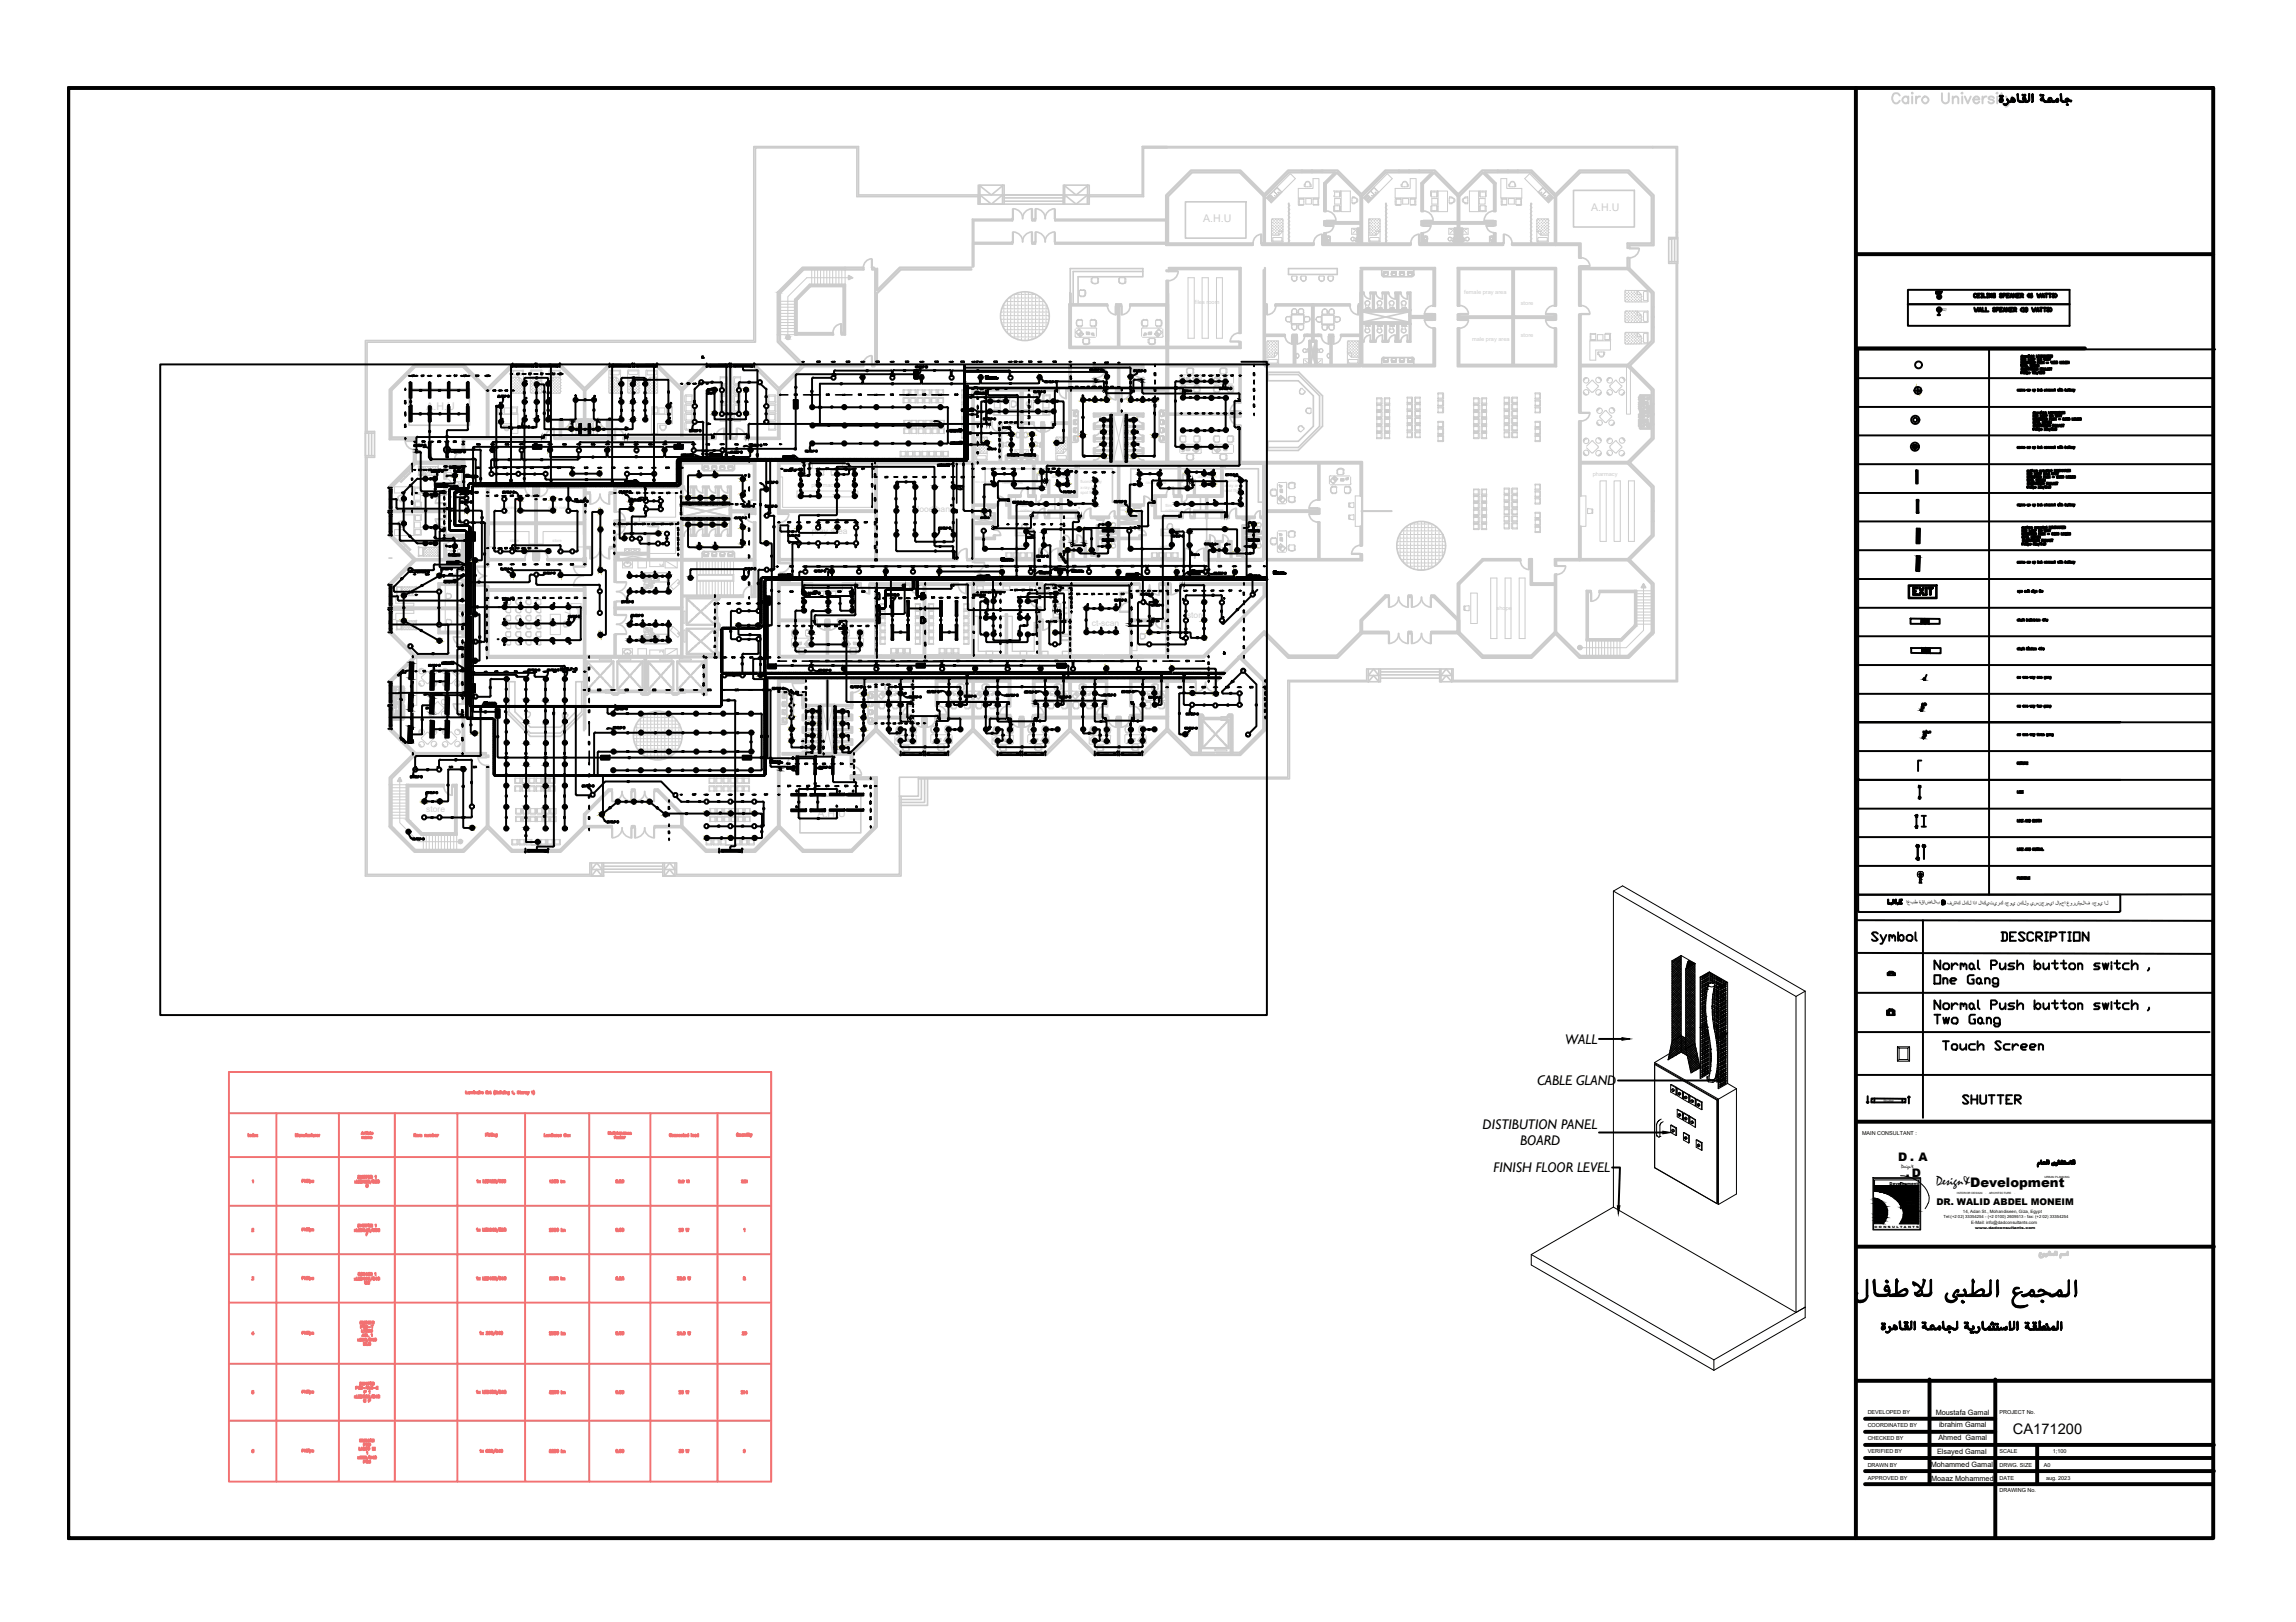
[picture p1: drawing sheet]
<svg xmlns="http://www.w3.org/2000/svg" width="297mm" height="210mm" viewBox="0 0 297 210" stroke-linecap="round" stroke-linejoin="round" font-family="sans-serif">
<defs><g id="words">
<g font-size="3.1">
<text x="85.4" y="53.6">b</text>
<text x="91" y="62.4">b</text>
<text x="116.8" y="63.9">b</text>
<text x="94.5" y="71.3">a</text>
<text x="114.7" y="67">a</text>
<text x="85" y="77.6">a</text>
<text x="63.9" y="81.5">b</text>
<text x="70.2" y="84.7">c</text>
<text x="250.1" y="118.2">B</text>
</g>
<g font-size="3.1" fill="#f27172">
<text x="94.9" y="160.5">1</text>
<text x="94.9" y="166.9">8</text>
<text x="97.4" y="173.9" transform="rotate(-90 97.4 173.9)">29</text>
<text x="94.9" y="189.1">9</text>
</g>
<g font-size="2.6">
<text x="63.5" y="53.3">a</text>
<text x="66.7" y="50.4">a</text>
<text x="69.8" y="50.4">b</text>
<text x="75.5" y="52.6">a</text>
<text x="79" y="52.9">a</text>
<text x="80.8" y="52.9">a</text>
<text x="140.4" y="52.6">a</text>
<text x="145" y="52.6">a</text>
<text x="146.4" y="52.6">a</text>
<text x="148.5" y="52.9">b</text>
<text x="66.7" y="55">a</text>
<text x="68.4" y="55">a</text>
<text x="69.8" y="55">b</text>
<text x="79" y="55">a</text>
<text x="82.2" y="55">b</text>
<text x="90.7" y="56.1">&gt;&gt;</text>
<text x="138.6" y="57.2">b</text>
<text x="148.5" y="57.5">b</text>
<text x="82.2" y="65.6">a</text>
<text x="84" y="65.6">a</text>
<text x="95.2" y="62.8">a</text>
<text x="102.3" y="62.1">a</text>
<text x="102.3" y="63.5">a</text>
<text x="102.7" y="64.9">a</text>
<text x="104.4" y="63.5">b</text>
<text x="109" y="63.5">c</text>
<text x="109" y="62.1">c</text>
<text x="127" y="63.5">b</text>
<text x="127" y="62.1">b</text>
<text x="129.8" y="63.5">a</text>
<text x="129.8" y="62.1">a</text>
<text x="135.5" y="62.1">a</text>
<text x="135.5" y="63.5">b</text>
<text x="136.9" y="63.5">b</text>
<text x="136.9" y="66">b</text>
<text x="140.1" y="66">b</text>
<text x="140.1" y="64.6">a</text>
<text x="140.1" y="63.1">a</text>
<text x="146" y="63.5">b</text>
<text x="146" y="62.1">b</text>
<text x="148.9" y="63.5">a</text>
<text x="154.5" y="63.5">b</text>
<text x="155.9" y="63.5">b</text>
<text x="159.1" y="66">b</text>
<text x="159.1" y="64.6">a</text>
<text x="159.1" y="63.1">a</text>
<text x="82.2" y="66.7">b</text>
<text x="89.3" y="71.6">b</text>
<text x="94.5" y="69.1">a</text>
<text x="106.9" y="72">a</text>
<text x="109.4" y="72">b</text>
<text x="114.7" y="69.8">a</text>
<text x="117.1" y="69.8">b</text>
<text x="121.7" y="66.7">c</text>
<text x="122.1" y="69.8">c</text>
<text x="80.1" y="77.3">a</text>
<text x="81.8" y="77.3">a</text>
<text x="83.6" y="75.1">b</text>
<text x="83.6" y="77.3">a</text>
<text x="102.7" y="77.6">b</text>
<text x="160.9" y="77.6">a</text>
<text x="64.2" y="79.4">b</text>
<text x="66" y="79.4">b</text>
<text x="66" y="81.5">b</text>
<text x="70.2" y="81.5">a</text>
<text x="70.6" y="79.4">a</text>
<text x="81.8" y="81.5">b</text>
<text x="81.8" y="83.6">a</text>
<text x="83.6" y="81.5">b</text>
<text x="85" y="83.6">a</text>
<text x="102.7" y="78.7">b</text>
<text x="102.7" y="79.7">b</text>
<text x="126.6" y="80.8">b</text>
<text x="127.4" y="82.9">b</text>
<text x="130.5" y="80.8">a</text>
<text x="130.5" y="82.9">a</text>
<text x="131.6" y="80.8">a</text>
<text x="139.3" y="79.4">a</text>
<text x="139.3" y="82.6">b</text>
<text x="141.1" y="79.4">a</text>
<text x="141.1" y="82.6">b</text>
<text x="143.2" y="79.4">a</text>
<text x="143.2" y="82.6">b</text>
<text x="157" y="81.1">a</text>
<text x="157" y="78.7">a</text>
<text x="63.9" y="84.7">b</text>
<text x="66" y="84.7">c</text>
<text x="101.2" y="90.7">a</text>
<text x="101.2" y="92.1">a</text>
<text x="110.4" y="90.7">a</text>
<text x="110.4" y="92.1">a</text>
<text x="110.4" y="95.2">b</text>
<text x="101.2" y="96.7">b</text>
<text x="106.5" y="99.1">a</text>
<text x="106.9" y="105.5">b</text>
<text x="107.2" y="103.7">a</text>
<text x="109" y="103.7">a</text>
</g>
<g font-size="2.6" fill="#ccc">
<text x="136.9" y="62.1">a</text>
<text x="154.5" y="62.1">a</text>
<text x="155.6" y="62.1">a</text>
<text x="80.1" y="83.6">a</text>
<text x="83.3" y="83.6">a</text>
</g>
<text font-size="1.9" x="260.4" y="185.6">CA171200</text>
<g font-size="1.8">
<text x="202.5" y="135">WALL</text>
<text x="198.9" y="140.5">CABLE GLAND</text>
<text x="191.8" y="146.1">DISTIBUTION PANEL</text>
<text x="196.7" y="148.2">BOARD</text>
<text x="193.2" y="151.7">FINISH FLOOR LEVEL</text>
</g>
<text font-size="1.7" x="250.5" y="153.3">Design&amp;Development</text>
<g font-size="1.5">
<text x="245.6" y="150.3">D . A</text>
<text x="246.6" y="152.3">.D</text>
</g>
<g font-size="1.4" fill="#ccc">
<text x="155.6" y="28.8">A.H.U</text>
<text x="205.9" y="27.3">A.H.U</text>
<text x="55.2" y="53">A.H.U</text>
<text x="105.8" y="105.7">A.H.U</text>
</g>
<text font-size="1.2" x="250.5" y="156">DR. WALID ABDEL MONEIM</text>
<g font-size="1.1" fill="#ccc">
<text x="105" y="69">pray area</text>
<text x="118.1" y="66.3">blood bank</text>
<text x="141.3" y="81">ct-scan</text>
<text x="153.6" y="80">store</text>
<text x="55.1" y="105.1">store</text>
</g>
<g font-size=".9">
<text x="250.4" y="183.1">Moustafa Gamal</text>
<text x="250.9" y="184.7">ibrahim Gamal</text>
<text x="249.8" y="189.8">Mohammed Gamal</text>
<text x="249.8" y="191.6">Moaaz Mohammed</text>
<text x="250.6" y="188.1">Elsayed Gamal</text>
<text x="250.8" y="186.4">Ahmed Gamal</text>
</g>
<g font-size=".7" fill="#ccc">
<text x="154.6" y="39.3">files room</text>
<text x="105" y="63.1">pharmacy</text>
</g>
<g font-size=".7">
<text x="246.6" y="117">شفعا باشاشلشع</text>
<text x="251.9" y="117.1">كاشف لفل شذش لشفتيتاف يوجت وفلج تيووانتش لشناش فجاانلشك يوجت شل</text>
<text x="240.9" y="146.9">MAIN CONSULTANT :</text>
<text x="241.6" y="184.7">COORDINATED BY</text>
<text x="241.6" y="183">DEVELOPED BY</text>
<text x="258.7" y="183">PROJECT No.</text>
<text x="241.6" y="186.4">CHECKED BY</text>
<text x="241.6" y="189.8">DRAWN BY</text>
<text x="241.7" y="191.5">APPROVED BY</text>
<text x="241.7" y="188.1">VERIFIED BY</text>
<text x="258.7" y="191.5">DATE</text>
<text x="258.7" y="188.1">SCALE</text>
<text x="258.7" y="189.8">DRWG. SIZE</text>
<text x="264.4" y="189.8">A0</text>
<text x="264.7" y="191.5">aug. 2023</text>
<text x="265.6" y="188">1;100</text>
<text x="258.7" y="193.1">DRAWING No.</text>
</g>
<g font-size=".6">
<text x="245.9" y="151.2">Design&amp;</text>
<text x="253.9" y="156.9">14, Adan St., Mohandiseen, Giza, Egypt</text>
<text x="255" y="158.5">E-Mail: info@dadconsultants.com</text>
</g>
<g font-size=".5">
<text x="251.3" y="40.3">SZ/</text>
<text x="244.5" y="153.3">Development</text>
<text x="251.4" y="157.6">Tel:(+2 02) 33354254 - (+2 0100) 2609513 - fax: (+2 02) 33354254</text>
</g>
<g font-size=".5" fill="#ccc">
<text x="64.8" y="65.9">cleaning</text>
<text x="71" y="65.9">darty room</text>
<text x="129.7" y="62.7">radio logist</text>
<text x="132" y="65.6">film</text>
<text x="136.1" y="61.8">dark room</text>
<text x="139.8" y="62.6">fluoroscopy</text>
<text x="139.8" y="63.2">x-ray and</text>
<text x="139.8" y="63.9">spot film</text>
<text x="148.2" y="62.7">radio logist</text>
<text x="150.8" y="65.6">film</text>
<text x="155" y="61.8">dark room</text>
<text x="157.8" y="65.3">contorol</text>
<text x="158.4" y="62.4">fluoroscopy</text>
<text x="158.4" y="63">x-ray and</text>
<text x="158.4" y="63.7">spot film</text>
<text x="64.8" y="66.5">room</text>
<text x="65.9" y="70.1">store</text>
<text x="131.3" y="70.9">waiting</text>
<text x="131.6" y="69">reception</text>
<text x="132" y="66.3">collection</text>
<text x="138" y="68.7">corridor</text>
<text x="142.6" y="67.9">toilet</text>
<text x="150.1" y="70.9">waiting</text>
<text x="150.4" y="69">reception</text>
<text x="150.7" y="66.3">collection</text>
<text x="156.7" y="68.7">corridor</text>
</g>
<g font-size=".4" fill="#ccc">
<text x="126.2" y="62.5">film collection</text>
<text x="134" y="63.1">light lock</text>
<text x="136" y="65.5">light room</text>
<text x="139.1" y="65.2">contorol</text>
<text x="152.5" y="63.1">light lock</text>
<text x="154.7" y="65.5">light room</text>
<text x="126.2" y="66.1">toilet</text>
<text x="127" y="68.7">jan</text>
<text x="138.5" y="70.9">dress</text>
<text x="145" y="66.1">toilet</text>
<text x="146" y="68.8">jan</text>
<text x="157.3" y="70.9">dress</text>
</g>
<g font-size=".4">
<text x="243.7" y="142.6">Shutter</text>
<text x="253.2" y="154.5">INTERIOR DESIGN</text>
<text x="257.3" y="154.5">ARCHITECTURE</text>
<text x="264.5" y="152.5">URBAN PLANNING</text>
<text x="242.5" y="158.9">C O N S U L T A N T S</text>
<text x="255.6" y="159">www.dadconsultants.com</text>
</g>
<g font-size=".2">
<text x="67.4" y="47.4">Shutter</text>
<text x="70.6" y="47.4">Shutter</text>
<text x="80" y="47.4">Shutter</text>
<text x="83.2" y="47.4">Shutter</text>
<text x="92.6" y="47.4">Shutter</text>
<text x="95.7" y="47.4">Shutter</text>
<text x="50.6" y="65" transform="rotate(-90 50.6 65)">Shutter</text>
<text x="50.6" y="68.2" transform="rotate(-90 50.6 68.2)">Shutter</text>
<text x="50.6" y="77.5" transform="rotate(-90 50.6 77.5)">Shutter</text>
<text x="50.6" y="80.7" transform="rotate(-90 50.6 80.7)">Shutter</text>
<text x="50.6" y="93.2" transform="rotate(-90 50.6 93.2)">Shutter</text>
<text x="50.6" y="90.1" transform="rotate(-90 50.6 90.1)">Shutter</text>
<text x="117.6" y="97.6">Shutter</text>
<text x="120.8" y="97.6">Shutter</text>
<text x="130.2" y="97.6">Shutter</text>
<text x="133.4" y="97.6">Shutter</text>
<text x="142.8" y="97.6">Shutter</text>
<text x="146" y="97.6">Shutter</text>
</g>
</g></defs>
<!-- layer: DLX_LUMKEY -->
<g fill="none" stroke="#f27172" stroke-width=".25">
<path d="M29.6 138.7h70.2v53h-70.2zM29.6 144.1h70.2M29.6 149.7h70.2M29.6 156h70.2M32.1 146.7v.4M32.2 146.9h.2v.2M32.2 146.9v.2M32.6 159.1l.1-.1h.1l-.2 .3h.2M32.7 152.8l.1-.1v.3M32.8 146.9a.11 .11 0 0 0-.2 0 .11 .11 0 0 0 .1 .2l.1-.1M32.8 146.7v.4M32.8 146.9h.2a.11 .11 0 0 0-.2 0 .11 .11 0 0 0 .1 .2l.1-.1"/>
<path d="M33.1 146.9l.2 .2M33.3 146.9l-.2 .2M35.8 144.1v47.6M38.3 147.1v-.4l.1 .4 .1-.4v.4M38.8 146.9v.2M38.8 146.9a.11 .11 0 0 0-.1 0 .11 .11 0 0 0 0 .1 .11 .11 0 0 0 .1 0M38.9 146.9h.2v.2M38.9 146.9v.2M39.1 152.8h.2v-.1h-.2v.3M39.1 159.1h.2v-.1h-.2v.3M39.2 146.9l.1 .2 .1-.1M39.4 146.9v.2"/>
<path d="M39.4 152.8h.2v.2M39.4 159.1l.1-.1 .1 .3M39.4 152.7v.3M39.4 159v.3M39.5 146.9h.1M39.7 146.7l-.1 .1v.3M39.7 159h.1M39.7 152.7h.1M39.7 152.8v.2M39.7 159v.3M39.8 152.7v.3M39.8 159v.3"/>
<path d="M39.9 146.9v.2M39.9 146.9a.11 .11 0 0 0-.2 0 .11 .11 0 0 0 0 .1 .11 .11 0 0 0 .2 0M39.9 159h.1M39.9 152.7h.1M40 152.8v.2M40 159v.3M40.1 152.8a.1 .1 0 0 1 .1 0 .1 .1 0 0 1 0 .2 .1 .1 0 0 1-.1 0M40.1 159.1h.1v.2l-.1-.1M40.1 152.8v.3M40.1 159v.4M40.2 146.9a.11 .11 0 0 0-.2 0 .11 .11 0 0 0 .1 .2l.1-.1M40.2 146.9h.2"/>
<path d="M40.3 146.7l.1 .4M40.5 146.9v.2l.1-.1M40.5 152.8h-.1l.1 .2h-.1M40.5 159.1h-.1l.1 .2-.1-.1M40.6 146.9v.2M40.8 146.9v.2M40.9 146.9h-.1M41 146.9h.1a.11 .11 0 0 0-.1 0 .11 .11 0 0 0 0 .2l.1-.1M41.3 146.9v.2M41.3 146.9h.1M43.8 144.1v47.6M45.9 159.1l.1 .2"/>
<path d="M45.9 152.9l.2 .2M46 159.1l-.1 .2M46.1 152.9l-.2 .2M46.1 159v.3h.2M46.2 152.7v.4h.1M46.3 152.1l.3 .1-.1 .3h-.2zM46.3 158.5h.3l-.1 .3h-.2zM46.4 159.2h.1M46.4 152.9h.2M46.6 159h-.2v.3h.2M46.6 152.7h-.2v.4h.2M46.7 159h.1v.3h-.1z"/>
<path d="M46.7 152.7a.17 .17 0 0 1 .2 .2 .17 .17 0 0 1-.2 .2zM46.8 146.8l.1-.3 .1 .3M46.8 146.7h.1M46.8 147.2l.2-.1v.2M46.8 147.1v.2M46.9 152.1v.4l-.2-.4v.4M46.9 158.5v.3l-.2-.3v.3M47 152.8l.1-.1v.4M47 159.1v-.1a.11 .11 0 0 1 .2 0 .11 .11 0 0 1-.1 .2l-.1 .1h.2M47.1 146.6v.2M47.2 152.1h-.2v.2h.1a.11 .11 0 0 1 .1 .1 .11 .11 0 0 1-.1 .1l-.1-.1M47.2 158.5h-.2v.1l.1-.1a.11 .11 0 0 1 .1 .1 .11 .11 0 0 1-.1 .2l-.1-.1"/>
<path d="M47.2 146.6l-.1 .1M47.3 146.6h.1M47.3 152.1h.2l-.1 .4M47.3 152.8l.1-.1 .1 .1-.2 .3h.2M47.3 158.5h.2l-.1 .3M47.4 146.5v.3M47.4 147.2a.12 .12 0 0 0-.2-.1 .12 .12 0 0 0 0 .2 .12 .12 0 0 0 .2 0M47.4 147.1v.2M47.4 159.7h.1M47.4 147.2l.2-.1v.2M47.5 146.5h.1M47.5 159.3h-.2l.2-.3v.3"/>
<path d="M47.5 146.6v.2M47.6 159.6h-.2v.3M47.6 147.2l.2-.1v.2M47.6 153.4v-.1a.18 .18 0 0 0-.3 .2 .16 .16 0 0 0 .3 0M47.8 146.6a.11 .11 0 0 0-.1 0 .11 .11 0 0 0 0 .2l.1-.1M47.8 152.8h-.2l.2 .2v.1l-.2-.1M47.8 159.1h-.2l.2 .1v.1h-.2M47.9 147.2h.2a.11 .11 0 0 0-.2-.1 .1 .1 0 0 0 0 .2 .1 .1 0 0 0 .2 0M47.9 152.3l.3-.1-.3-.1v.4h.2l.1-.1-.1-.1M47.9 158.6h.2v-.1h-.2v.3h.2v-.2M47.9 146.5v.3M48 146.7h.2v-.1a.1 .1 0 0 0-.1 0 .1 .1 0 0 0 0 .2l.1-.1"/>
<path d="M48.2 152.7l-.3 .5M48.2 159l-.3 .5M48.3 152.7l-.1 .2 .3 .1-.1 .1h-.1a.12 .12 0 0 1 0-.2 .12 .12 0 0 1 .1 0zM48.3 159v.1a.12 .12 0 0 1 .1 .1 .12 .12 0 0 1 0 .1h-.1a.12 .12 0 0 1 0-.1 .12 .12 0 0 1 .2-.1v-.1zM48.5 152.2l.1-.1v.4M48.5 158.5h.1v.3M48.6 152.7h.2l-.2 .2h.1a.11 .11 0 0 1 0 .2 .11 .11 0 0 1-.2-.1M48.6 159h.2l-.1 .2h.1v.1h-.2M48.9 152.7a.17 .17 0 0 1 .2 .2 .17 .17 0 0 1-.2 .2zM51.1 144.1v47.6M53.6 146.7v.4M53.7 146.9h.1"/>
<path d="M53.7 146.7l.1 .4M53.9 146.9h.2a.1 .1 0 0 0-.1 0 .1 .1 0 0 0 0 .1h.1M54.2 146.9h.2v.2M54.2 146.9v.2M54.4 146.9h.2v.2M55 146.9h.1v.2M55 146.9v.2M55.2 146.9l.1 .2 .1-.1M55.4 146.9v.2M55.5 146.9h.2v.2M55.5 146.9v.2M55.7 146.9h.2v.2"/>
<path d="M56 146.9h.1a.11 .11 0 0 1 .1 .1 .11 .11 0 0 1-.2 0M56 146.7v.4M56.3 146.9h.2a.11 .11 0 0 0-.2 0 .11 .11 0 0 0 .1 .2l.1-.1M56.6 146.9v.2M56.7 146.9h-.1M59.2 144.1v47.6M60.3 141.2v.3h.2M60.6 141.3v.2h.1M60.7 141.3v.2M60.8 141.4l.1-.1 .1 .2M60.8 141.3v.2M61 141.4l.1-.1 .1 .2"/>
<path d="M61.3 141.2h.1M61.3 141.3v.2M61.4 141.4l.1-.1 .1 .2M61.4 141.3v.2M61.7 159h.1v.3M61.7 152.8l.1-.1v.3M61.9 141.4a.11 .11 0 0 0-.2-.1 .1 .1 0 0 0 0 .2 .1 .1 0 0 0 .2 0M61.9 141.3v.2M61.9 159.1l.2 .2M62 152.8l.1 .2M62 141.2h.1M62 141.3v.2"/>
<path d="M62.1 159.1l-.2 .2M62.1 141.3v.2M62.1 152.8l-.1 .2M62.3 141.3l-.2 .1M62.3 141.4h.2l-.1-.1-.1 .2h.2M62.5 159v.3h.2M62.5 152.7v.3h.2M62.7 159.1h.2M62.8 152.9h.1M62.9 146.9h.1M62.9 141.2v.3M62.9 159h-.2v.3h.2"/>
<path d="M63 152.7h-.2v.3h.2M63 141.2h.1M63 159a.2 .2 0 0 1 .2 .1 .2 .2 0 0 1 0 .2h-.2zM63 141.3v.2M63.1 146.7h-.2v.3M63.1 152.7a.17 .17 0 0 1 .2 .2 .17 .17 0 0 1-.2 .1zM63.1 146.7h.1M63.1 146.8v.2M63.2 146.8h.2M63.3 146.7l.1 .3M63.3 141.4l-.1-.1-.1 .1 .2 .1h-.2M63.4 159h.2l-.2 .3h.2"/>
<path d="M63.4 152.8v-.1v.3M63.4 141.3h.1M63.4 141.2v.3h.1M63.4 146.8h.2M63.5 146.7l.1 .3M63.7 146.7h.1M63.7 152.8v-.1h.1l-.2 .3h.2M63.7 146.8v.2M63.8 146.9l.2-.1v.2M63.8 146.8v.2M63.9 159.2h-.2l.1-.2v.3M64 141.1l-.1 .2 .1 .3"/>
<path d="M64.1 141.4h.2v-.2h-.2v.3h.2l-.1-.1M64.2 152.7h-.2v.1l.2 .1-.1 .1h-.1M64.2 159h-.1h-.1l.2 .2v.1h-.2M64.3 146.8v.2l-.2 .1M64.3 146.9a.11 .11 0 0 0-.2 0 .11 .11 0 0 0 .1 .1l.1-.1M64.5 141.3v.2h.1M64.5 152.7l-.3 .4M64.5 158.9l-.2 .5M64.6 152.7v.1l.2 .1-.1 .1h-.1v-.1l.2-.1v-.1zM64.6 141.3v.2M64.7 159l-.1 .1 .2 .1v.1h-.2l.2-.2zM64.7 141.2h.1"/>
<path d="M64.8 141.3v.2M64.8 141.2v.3M64.9 152.7h.2v.1a.12 .12 0 0 1 0 .2 .12 .12 0 0 1-.2 0M64.9 159h.2l-.1 .1a.11 .11 0 0 1 .1 .1 .11 .11 0 0 1-.1 .1h-.1M65.2 141.4a.11 .11 0 0 0-.2 0 .11 .11 0 0 0 .1 .1h.1M65.2 141.2v.3M65.3 141.2h.1M65.3 141.3v.2M65.4 141.4l.1-.1 .1 .2M65.4 141.3v.2M65.9 141.3v.3h-.2M65.9 141.4l-.1-.1a.11 .11 0 0 0-.1 .1 .11 .11 0 0 0 .1 .1h.1"/>
<path d="M66.3 141.3v.2M66.5 141.5v.1M67.2 141.3h-.2l.2 .1-.1 .1h-.1M67.3 141.3h.1M67.3 141.2v.3h.1M67.8 141.3v.2M67.9 141.3l-.1 .1M67.9 144.1v47.6M68 141.4h.1v-.1a.11 .11 0 0 0-.1 .1 .11 .11 0 0 0 .1 .1M68.3 141.3l.1 .2v-.2M68.4 141.5l-.2 .1M68.8 141.3l.1-.1v.3"/>
<path d="M69 141.1l.1 .2-.1 .3M70.4 146.7v.4h.2M70.7 146.9v.2l.2-.1M70.9 146.9v.2M71 146.9h.1v.2M71 146.9v.2M71.1 159.1v-.1h.2l-.2 .3h.2M71.1 146.9h.2v.2M71.1 152.8l.1 .2M71.4 152.7h.2l-.1 .1a.12 .12 0 0 1 .1 .2 .12 .12 0 0 1-.2 0M71.4 146.8h.1M71.4 146.9v.2"/>
<path d="M71.6 146.9h.1v.2M71.6 159h-.1a.15 .15 0 0 0-.1 .2 .15 .15 0 0 0 .2 .1v-.2l-.2 .1M71.6 146.9v.2M72 159h.2v.1l-.1 .2zM72.1 146.9l.1 .2 .1-.1M72.3 146.9v.2M72.6 146.9h-.2l.2 .1-.1 .1-.1-.1M72.6 152.7v.3M72.6 159v.3M72.7 152.9l.1-.1 .1 .2M72.7 152.8v.2M72.8 159.2l.1-.1v.2"/>
<path d="M72.8 159.1v.2M72.9 152.9l.1-.1 .1 .2M72.9 159.2l.2-.1v.2M73 146.9h.1M73.1 146.7l-.1 .4M73.2 146.7v.4M73.3 146.9v.2l.2-.1M73.5 146.9v.2M73.6 146.9l.1 .2M73.7 146.9l-.1 .2M76.2 144.1v47.6M78.7 146.8v-.3l.2 .3 .1-.3v.3"/>
<path d="M79.3 146.6h-.1a.11 .11 0 0 0-.1 .1 .11 .11 0 0 0 .2 .1v-.1M79.3 146.6v.2M79.4 146.5h.1M79.4 146.6v.2M79.5 147.1h.1M79.5 146.6h.2v.2M79.5 146.6v.2M79.6 147l-.1 .1v.2M79.8 146.6h.1M79.9 146.5v.3h.1M79.9 147.2a.11 .11 0 0 0-.2-.1 .1 .1 0 0 0 0 .2 .1 .1 0 0 0 .2 0M79.9 147.1v.2"/>
<path d="M80 153h.1M80 159.3h.1M80 146.7h.2v-.1h-.1l-.1 .1h.2M80.2 147.2a.12 .12 0 0 0-.2-.1 .12 .12 0 0 0 0 .2 .12 .12 0 0 0 .2 0M80.2 152.7l.2 .3h-.1a.11 .11 0 0 1-.1-.1 .11 .11 0 0 1 .1-.1v-.1zM80.2 159v.1l.2 .1-.1 .1h-.1v-.1l.1-.1v-.1zM80.2 147.1h.1M80.3 146.6h.1l.1 .2M80.3 147v.3h.1M80.3 146.6v.2M80.8 146.6h-.1a.11 .11 0 0 0-.1 .1 .11 .11 0 0 0 .2 .1v-.1M80.8 146.6v.2"/>
<path d="M80.8 147.1v.2M80.9 146.6h.1l.1 .2M80.9 147.1l-.1 .1M80.9 146.6v.2M81.4 146.6h-.1a.11 .11 0 0 0-.1 .1 .11 .11 0 0 0 .1 .1l.1-.1M81.4 146.7l.2-.1a.11 .11 0 0 0-.1 0 .11 .11 0 0 0 0 .2l.1-.1M84.1 144.1v47.6M86.9 146.8a.11 .11 0 0 0-.2-.1 .11 .11 0 0 0-.1 .2 .11 .11 0 0 0 .1 .2 .11 .11 0 0 0 .2-.1M87.2 146.9h.2v.2M87.2 146.9v.2M87.5 146.9h.2v.2M87.5 146.9v.2"/>
<path d="M87.8 146.9h.2a.11 .11 0 0 0-.2 0 .11 .11 0 0 0 .1 .2l.1-.1M87.9 159.1v-.1h.2l-.2 .3h.2M88 152.8v.1a.11 .11 0 0 1-.2 0 .11 .11 0 0 1 0-.2h.1a.15 .15 0 0 1 .1 .2 .15 .15 0 0 1-.2 .1M88.1 153h.1M88.3 146.9a.11 .11 0 0 0-.2 0 .11 .11 0 0 0 .1 .2l.1-.1M88.4 146.9h.1M88.4 146.7v.3l.1 .1M88.5 152.8a.11 .11 0 0 1-.2 .1 .11 .11 0 0 1 0-.1l.1-.1a.17 .17 0 0 1 .1 .2 .17 .17 0 0 1-.2 .1M88.6 146.9h.2a.11 .11 0 0 0-.2 0 .11 .11 0 0 0 .1 .2l.1-.1M88.8 159v.3l.1-.3 .1 .3 .1-.3M88.8 152.7l.1 .3 .1-.3 .1 .3v-.3M89.1 146.9a.11 .11 0 0 0-.2 0 .11 .11 0 0 0 .1 .2l.1-.1"/>
<path d="M89.1 146.7v.4M89.4 146.7v.4M90 146.9v.2M90 146.9a.11 .11 0 0 0-.1 0 .11 .11 0 0 0 0 .1 .11 .11 0 0 0 .1 0M90.3 146.9a.11 .11 0 0 0-.1 .1 .11 .11 0 0 0 .1 .1v-.1M90.3 146.7v.4M92.8 144.1v47.6M95.4 146.9l.1 .1M95.7 146.8v.2l.1-.1M95.8 146.8v.2M96 152.8h.2l-.2 .2h.2M96.1 146.9v-.1a.11 .11 0 0 0-.1 .1 .11 .11 0 0 0 .1 .1v-.1"/>
<path d="M96.1 146.8v.2M96.3 146.9l.1-.1v.2M96.3 146.8v.2M96.3 152.8l.2-.1-.2 .3h.2M96.5 152.8l.1-.1v.3M96.5 146.8h.1M96.6 146.7v.3M96.8 146.7h.1M96.8 146.8v.2M96.9 146.8h.1M96.9 146.7l.1 .3M97.1 146.8l.1 .2 .1-.2"/>
<path d="M97.2 147l-.1 .1M29.6 162.3h70.2M29.6 168.6h70.2M29.6 176.5h70.2M32.6 165.3h.2l-.1 .1a.12 .12 0 0 1 .1 .2 .12 .12 0 0 1-.2 0M32.8 172.6h-.2l.2-.2v.3M39.1 165.4h.2v-.1l-.2-.1v.4M39.1 172.5h.2v-.2h-.2v.3M39.4 165.4h.2v.2M39.4 172.5l.1-.1 .1 .2M39.4 165.2v.4M39.4 172.3v.3"/>
<path d="M39.4 180v.3M39.7 172.3h.1M39.7 180h.1M39.7 165.3h.1M39.7 165.4v.2M39.7 172.4v.2M39.8 165.2v.4M39.8 172.3v.3M39.8 180v.3M39.9 165.3h.1M39.9 172.3h.1M39.9 180h.1"/>
<path d="M40 165.4v.2M40 172.4v.2M40.1 165.4h.1v.2l-.1-.1M40.1 172.5h.1v.1h-.1M40.1 165.4v.3M40.1 172.4v.4M40.5 165.4h-.1l.1 .1v.1l-.1-.1M40.5 172.5h-.1l.1 .1h-.1M45.9 165.4l.1 .3M46 179.6h.2l.1-.1h-.3v.2M46 165.4l-.1 .3M46.1 165.3v.4h.2"/>
<path d="M46.3 173.3l.2 .2M46.4 164.9l.2-.1v-.1h-.2v.4M46.4 165.5h.1M46.5 164.9l.1 .2M46.5 173.3l-.2 .2M46.6 165.3h-.2v.4h.2M46.6 173.3l.2-.1v.2l-.2 .1h.2M46.6 178.9a.17 .17 0 0 1 .2 .2 .17 .17 0 0 1-.2 .1zM46.6 179.5h-.2l.2 .1v.1h-.2M46.7 165.3l.2 .1-.1 .3h-.1zM46.7 171.7h.2v-.1l-.2-.1v.4M46.7 179.5h.2l-.1 .2h-.1z"/>
<path d="M46.8 171.1l-.1-.1-.1 .1 .2 .1a.11 .11 0 0 1 0 .1 .11 .11 0 0 1-.2 0M46.8 172.1v.3h.2M46.8 172.9l.2-.3 .1 .3M46.9 164.8h-.2l.2 .1-.1 .2-.1-.1M46.9 171.3v-.3l.1 .3 .1-.3v.3M46.9 172.8h.1M47 164.7h.2l-.1 .1h.1a.12 .12 0 0 1-.1 .2 .12 .12 0 0 1-.1 0M47 179.6h.3M47.1 172.1v.3M47.1 173.3l-.1-.1a.15 .15 0 0 0-.1 .2 .15 .15 0 0 0 .1 .1v-.1h-.1M47.1 174.1v-.4l.1 .4 .1-.4v.4M47.1 178.9v.3l-.2-.3v.3"/>
<path d="M47.2 165.9l.1 .3 .1-.3v.3l.1-.3M47.2 165.5h-.2l.1-.2v.4M47.2 171.6h-.2v.1h.2l-.1 .2-.1-.1M47.3 171h.2l-.1 .2a.11 .11 0 0 1 0 .1 .11 .11 0 0 1-.1 0M47.3 171.5l.2 .1v.2l-.2 .1zM47.4 172.7l-.1-.1a.15 .15 0 0 0-.1 .2 .15 .15 0 0 0 .2 .1v-.1M47.4 173.3h-.2l.2 .1v.1h-.2M47.4 173.7v.4h.2M47.4 179.5l.1 .2 .2-.2M47.5 172.1h-.1v.1h.1v.1h-.2M47.5 172.6v.3h.2M47.5 179.1h-.3l.2-.2v.3"/>
<path d="M47.5 164.9h-.2l.1-.2v.4M47.5 165.4l-.1 .1-.1-.1 .1-.1 .1 .1v.2h-.2M47.6 166l.2-.1h-.2v.3h.1v-.2M47.6 178.9h.2l-.2 .3M47.7 164.7h.1l-.1 .1h.1a.12 .12 0 0 1 0 .2 .12 .12 0 0 1-.2 0M47.7 171.7h.2M47.7 179.5v.2h.2M47.8 173.1l-.3 .6M47.8 165.4h-.2l.2 .1-.1 .2-.1-.1M47.8 171.2h-.2l.1-.2v.3M47.9 164.9l.2-.1v-.1h-.2v.4l.2-.1v-.1h-.1M47.9 171.1v-.1v.3"/>
<path d="M48 172.7l.1-.1v.3M48 173.3a.11 .11 0 0 1-.1 .1 .11 .11 0 0 1-.1-.1l.2-.1a.17 .17 0 0 1 0 .2 .17 .17 0 0 1-.1 .1h-.1M48 171.5h.2M48.2 179.1l.2-.1-.1-.1h-.1v.3h.2v-.1h-.1M48.2 171.5v.4M48.2 179.5a.14 .14 0 0 0-.2 .1 .14 .14 0 0 0 .2 .1M48.2 165.3l-.3 .4M48.3 179.6h.3M48.3 165.3v.1l.2 .1-.1 .2-.2-.1 .3-.2zM48.4 171.1l-.1-.1a.14 .14 0 0 0-.2 .1 .14 .14 0 0 0 .1 .2 .14 .14 0 0 0 .2-.1M48.4 173.4h-.3l.2-.2v.3M48.5 164.8l.1-.1v.4"/>
<path d="M48.7 179.6h.1M48.8 165.5h-.2l.1-.2v.4M48.9 179.5h-.2v.2h.2M61.7 165.3h.1v.3M61.9 165.4l.2 .2M62.1 165.4l-.2 .2M62.1 172.4l.1-.1v.4M62.3 172.5l.2 .2M62.5 165.3v.3h.2M62.5 180v.3h.2M62.5 172.5l-.2 .2M62.7 165.4h.2"/>
<path d="M62.9 165.3h-.2v.3h.2M62.9 172.4l.1-.1 .1 .1-.2 .3h.2M62.9 180h-.2v.3h.2M63 165.3h.2a.2 .2 0 0 1 0 .2 .2 .2 0 0 1-.2 .1zM63 180a.2 .2 0 0 1 .2 .1 .2 .2 0 0 1 0 .2h-.2zM63.4 172.4a.13 .13 0 0 0-.2 .1 .13 .13 0 0 0 .2 .1l-.1-.1-.1 .1M63.4 180h.2l-.2 .1a.11 .11 0 0 1 .2 .1 .11 .11 0 0 1-.2 .1M63.6 165.5h-.2l.1-.2v.3M63.7 172.4h-.2l.1 .1h.1a.11 .11 0 0 1 0 .2 .11 .11 0 0 1-.2-.1M63.9 165.4l-.1 .1-.1-.1v-.1h.1a.19 .19 0 0 1 .1 .2 .19 .19 0 0 1-.2 .1v-.1M64.1 172.3l-.3 .5M64.2 165.3h-.2l.2 .1v.2h-.2v-.1"/>
<path d="M64.4 172.5l-.2 .1v-.3a.15 .15 0 0 1 .2 .2 .15 .15 0 0 1-.2 .1M64.5 165.2l-.2 .5M64.5 179.9l-.2 .5M64.6 165.3v.1a.15 .15 0 0 1 .2 0 .15 .15 0 0 1 0 .2h-.1a.15 .15 0 0 1-.1-.2 .15 .15 0 0 1 .2 0v-.1zM64.7 180l-.1 .1 .2 .1v.1h-.2l.2-.2zM64.7 172.6h-.2l.1-.3v.4M64.8 172.4l.1-.1a.18 .18 0 0 1 .1 .2 .18 .18 0 0 1-.1 .2l-.1-.1zM65.1 165.5h-.2l.2-.2v.3M71.1 172.5v-.1h.2l-.2 .3h.2M71.3 165.3h-.2v.1a.14 .14 0 0 1 .2 0 .14 .14 0 0 1 0 .2h-.2M71.4 165.4l.1-.1v.3M71.6 172.4h-.1a.15 .15 0 0 0-.1 .2 .15 .15 0 0 0 .2 .1 .11 .11 0 0 0 0-.2 .11 .11 0 0 0-.2 .1"/>
<path d="M71.9 165.3h-.2v.1a.14 .14 0 0 1 .2 0 .14 .14 0 0 1 0 .2h-.2M72 172.4h.2v.1l-.1 .2zM72.6 165.3v.3M72.6 172.4v.3M72.7 165.4h.2v.2M72.7 165.4v.2M72.8 172.6v-.1h.1v.2M72.8 172.5v.2M72.9 165.4h.2v.2M72.9 172.6l.1-.1h.1v.2M80 165.6h.1M80 172.7h.1"/>
<path d="M80.2 165.3l.2 .2-.1 .1a.11 .11 0 0 1-.1-.1 .11 .11 0 0 1 .1-.1v-.1zM80.2 172.4l.2 .2-.1 .1h-.1v-.1l.1-.2zM87.7 165.3h.1v.1a.12 .12 0 0 1 0 .2 .12 .12 0 0 1-.1 0M87.7 172.5l.1-.1-.1 .3h.2M88 165.3v.1h.1a.1 .1 0 0 1 0 .2 .1 .1 0 0 1-.1 0 .1 .1 0 0 1 0-.2h.2zM88.2 172.6h-.2l.1-.2v.3M88.3 165.6h.1M88.3 172.7h.1M88.6 165.3h-.2v.1h.1a.11 .11 0 0 1 .1 .1 .11 .11 0 0 1-.1 .1h-.1M88.6 172.4h-.2v.1h.1a.13 .13 0 0 1 .1 .1 .13 .13 0 0 1-.1 .1l-.1-.1M89 165.3l.1 .3v-.3l.1 .3 .1-.3M89 172.4l.1 .3v-.3l.1 .3 .1-.3"/>
<path d="M29.6 183.9h70.2M32.8 180h-.2l.2 .3h-.1h-.1M32.8 187.7v-.1a.15 .15 0 0 0-.2 .2 .15 .15 0 0 0 .2 .1v-.2l-.2 .1M39.1 180.1h.2v-.1h-.2v.3M39.1 187.7h.2v-.1h-.2v.3M39.4 180.1l.1-.1 .1 .3M39.4 187.7h.1l.1 .2M39.4 187.6v.3M39.7 187.6h.1M39.7 180v.3M39.7 187.7v.2M39.8 187.6v.3"/>
<path d="M39.9 187.6h.1M40 180v.3M40 187.7v.2M40.1 180.1h.1v.2l-.1-.1M40.1 187.7h.1v.2l-.1-.1M40.1 180v.4M40.1 187.7v.3M40.5 180.1h-.1l.1 .2-.1-.1M40.5 187.7h-.1l.1 .2-.1-.1M45.9 180.7l.1 .2M46 180.7l-.1 .2M46.1 180.6v.3h.2"/>
<path d="M46.3 188.6l.2 .2M46.4 180.7h.1M46.5 187.3v.4h.1M46.5 188.6l-.2 .2M46.6 180.6h-.2v.3h.2M46.7 180.6a.2 .2 0 0 1 .2 .1 .2 .2 0 0 1-.1 .2h-.1zM46.7 187.4l.1-.1v.4M46.8 186.3h-.2l.2 .1v.2l-.2-.1M46.8 188.5h-.2v.1h.2v.1h-.2M46.9 186.6v-.3l.1 .3 .1-.3v.3M46.9 188.6l.2-.1-.2 .3h.2M47 180.6h.2l-.1 .1a.11 .11 0 0 1 .1 .1 .11 .11 0 0 1-.1 .1l-.1-.1"/>
<path d="M47.1 186.9h.2v-.1h-.2v.3M47.1 189.2l.2-.1v-.1h-.2v.3M47.1 180.1h.3v-.1h-.3v.3M47.1 187.3h-.1v.2a.12 .12 0 0 1 .1 0 .12 .12 0 0 1 0 .1h-.1M47.3 186.3h.1v.1a.11 .11 0 0 1 0 .2 .11 .11 0 0 1-.2-.1M47.3 181.2v-.1a.18 .18 0 0 0-.3 .2 .16 .16 0 0 0 .3 .1M47.4 188.5h-.2l.2 .2v.1l-.2-.1M47.4 187.9h.1v.3M47.6 186.8h-.2l.2 .2v.1h-.2M47.6 189.1a.14 .14 0 0 0-.2-.1 .15 .15 0 0 0 0 .3 .14 .14 0 0 0 .2-.1M47.7 181.3l.2-.1v-.1h-.2v.3M47.7 186.8a.17 .17 0 0 1 .2 .1 .17 .17 0 0 1-.2 .2z"/>
<path d="M47.7 180h.1v.3M47.8 186.5h-.2l.1-.2v.3M47.8 188.4l-.3 .5M47.8 180.6h-.2l.2 .2v.1l-.2-.1M47.9 189.1h-.2l.2 .1v.1h-.2M48 188.6l-.1 .1a.11 .11 0 0 1-.1-.2 .11 .11 0 0 1 .2 0 .17 .17 0 0 1 0 .2 .17 .17 0 0 1-.1 .1l-.1-.1M48.2 180.5l-.3 .5M48.3 180.6v.1l.2 .1v.1l-.3-.1 .1-.1h.2zM48.4 186.4v-.1a.14 .14 0 0 0-.2 .1 .14 .14 0 0 0 0 .2l.2-.1M48.4 188.7h-.3l.2-.2v.3M48.4 187.4l-.2-.1v.2h.2l-.1 .2-.1-.1M48.5 187.3v.4"/>
<path d="M48.8 180.8h-.2l.1-.2v.3M61.7 180h.1v.3M61.9 180.1l.2 .2M62.1 180.1l-.2 .2M62.1 187.7l.1 .2M62.3 187.7l.2 .2M62.5 187.7l-.2 .2M62.7 180.1h.2M63.1 187.6h-.2v.1a.11 .11 0 0 1 .2 0 .11 .11 0 0 1 0 .2 .11 .11 0 0 1-.1 0h-.1M63.2 187.7l.2-.1-.2 .3h.2M63.7 187.7h-.2l.2 .1v.1h-.2M64.1 187.5l-.3 .5"/>
<path d="M64.2 180h-.1h-.1l.2 .2v.1h-.2M64.4 187.7a.11 .11 0 0 1-.2 .1 .11 .11 0 0 1 0-.2 .15 .15 0 0 1 .2 .2 .15 .15 0 0 1-.2 .1M64.7 187.8h-.2l.1-.2v.3M65.1 180.2h-.2l.2-.2v.3M71.1 180h.2l-.1 .1h.1a.12 .12 0 0 1 0 .2 .12 .12 0 0 1-.2 0M71.3 187.6h-.2v.1a.13 .13 0 0 1 .2 .1 .13 .13 0 0 1-.1 .2l-.1-.1M71.4 180.1v-.1h.2l-.2 .3h.2M71.4 187.7l.2-.1v.1l-.2 .3h.2M72 180h.2v.1l-.1 .2zM72.1 187.6h.1v.1l-.1 .3-.1-.1zM72.6 180v.3M72.6 187.6v.4"/>
<path d="M72.8 180.2l.1-.1v.2M72.8 187.8l.1-.1v.3M72.8 180.1v.2M72.8 187.7v.3M72.9 180.2l.2-.1v.2M72.9 187.8l.2-.1v.3M80 180.3h.1M80 187.9h.1M80.2 180v.1l.2 .1-.1 .1h-.1v-.1l.1-.1v-.1zM80.2 187.6v.1l.2 .1-.1 .2-.1-.1v-.1l.1-.1v-.1zM87.9 180.1v-.1h.2l-.2 .3h.2M87.9 187.6h.2l-.1 .1a.11 .11 0 0 1 .1 .2 .1 .1 0 0 1-.2 0"/>
<path d="M88.2 180h.2l-.1 .1h.1a.12 .12 0 0 1-.1 .2 .12 .12 0 0 1-.1 0M88.4 187.7v.1a.11 .11 0 0 1-.2 0 .11 .11 0 0 1 .1-.2 .15 .15 0 0 1 .1 .2 .15 .15 0 0 1-.2 .1M88.8 180v.3l.1-.3 .1 .3 .1-.3M88.8 187.6v.4l.1-.4 .1 .4 .1-.4M95.9 180.1l.1-.1h.1l-.2 .3h.2M96.2 180h.1v.3M96.7 180.2h-.2l.1-.2v.3"/>
<circle cx="47.7" cy="152.3" r=".14"/>
<circle cx="47.7" cy="158.6" r=".14"/>
<circle cx="49" cy="159.2" r=".15"/>
<circle cx="65.3" cy="152.8" r=".14"/>
<circle cx="65.3" cy="159.1" r=".17"/>
<circle cx="67.6" cy="141.4" r=".11"/>
<circle cx="71.8" cy="159.1" r=".14"/>
<circle cx="71.8" cy="152.9" r=".13"/>
<circle cx="72" cy="146.9" r=".09"/>
<circle cx="72.1" cy="152.9" r=".15"/>
<circle cx="79.8" cy="159.2" r=".15"/>
<circle cx="79.8" cy="152.9" r=".15"/>
<circle cx="80.5" cy="147.2" r=".11"/>
<circle cx="80.6" cy="152.9" r=".15"/>
<circle cx="80.6" cy="159.2" r=".15"/>
<circle cx="87" cy="147" r=".11"/>
<circle cx="88.3" cy="159.1" r=".14"/>
<circle cx="89.7" cy="147" r=".11"/>
<circle cx="95.4" cy="146.8" r=".15"/>
<circle cx="47.7" cy="172.2" r=".14"/>
<circle cx="47.8" cy="173.9" r=".15"/>
<circle cx="48" cy="179" r=".15"/>
<circle cx="48" cy="172.2" r=".14"/>
<circle cx="48.6" cy="173.4" r=".13"/>
<circle cx="49" cy="165.5" r=".15"/>
<circle cx="65.3" cy="165.4" r=".15"/>
<circle cx="71.8" cy="172.5" r=".14"/>
<circle cx="72.1" cy="165.4" r=".17"/>
<circle cx="79.8" cy="172.5" r=".15"/>
<circle cx="79.8" cy="165.4" r=".17"/>
<circle cx="80.6" cy="172.5" r=".15"/>
<circle cx="80.6" cy="165.4" r=".17"/>
<circle cx="47.4" cy="187.5" r=".14"/>
<circle cx="47.4" cy="180.7" r=".17"/>
<circle cx="47.7" cy="187.5" r=".14"/>
<circle cx="48" cy="186.4" r=".15"/>
<circle cx="48.6" cy="188.6" r=".13"/>
<circle cx="49" cy="180.7" r=".17"/>
<circle cx="63.8" cy="180.1" r=".17"/>
<circle cx="64.9" cy="187.8" r=".14"/>
<circle cx="65.3" cy="180.1" r=".17"/>
<circle cx="71.8" cy="180.1" r=".14"/>
<circle cx="71.8" cy="187.8" r=".14"/>
<circle cx="79.8" cy="187.8" r=".15"/>
<circle cx="79.8" cy="180.1" r=".15"/>
<circle cx="80.6" cy="187.8" r=".15"/>
<circle cx="80.6" cy="180.1" r=".15"/>
</g>
<!-- layer: E-DTLS-BLOK -->
<g fill="none" stroke="#000" stroke-width=".13">
<path d="M208.7 115.3v40.9M208.7 115.3l1.2-.7 23.6 13.7M208.7 115.3l23.7 13.6M214.1 137.5v13.6l8.2 4.8M214.1 137.5l8.2 4.7M216 136.4l-1.9 1.1M216.3 134.7l-.5 2.5 1.7-1.1M217.5 123.7l1.8 1M217.5 123.7l-1.2 .6v10.4M217.5 123.7v12.4M217.5 136.1l.8 .5M218.1 134.4l-.6-.4-1.2 .7"/>
<path d="M218.3 124.7v.1zM218.3 124.8l-.2 .5M218.3 124.6h.1v.1zM218.3 124.7h.1zM218.3 124.8h.1zM218.3 124.8l-.1 .5M218.3 124.7h.1M218.3 124.6v.1M218.4 124.4h.1zM218.4 124.5h.1zM218.4 124.4h.1M218.4 124.5l-.1 .2"/>
<path d="M218.4 124.4l-.1 .3 .1-.2M218.4 124.6l.1-.1v.1zM218.4 124.6l.1 .1zM218.4 124.7l.1 .1zM218.4 124.8h.1zM218.4 124.8l-.1 .5M218.4 124.8h.1M218.4 124.7h.1M218.4 124.5h.1M218.4 124.6h.1M218.5 124.3l.1 .1zM218.5 124.4l.1 .1z"/>
<path d="M218.5 124.8h.1zM218.5 124.8l.1 .1zM218.5 124.8l-.1 .4M218.5 124.4h.1M218.5 124.4l-.1 .1M218.5 124.8h.1M218.5 124.7h.1M218.5 124.4h.1zM218.5 124.5h.1zM218.5 124.6h.1zM218.5 124.7h.1zM218.5 124.6h.1"/>
<path d="M218.5 124.5h.1M218.5 124.5v.1M218.6 124.6v.1zM218.6 124.7v.1zM218.6 124.8h.1M218.6 124.8v.1zM218.6 124.9l-.1 .2M218.6 124.7h.1M218.6 124.7v.1M218.6 124.4l.1 .1zM218.6 124.5h.1zM218.6 124.5l.1 .1z"/>
<path d="M218.6 124.9v.2M218.6 124.6h.1M218.6 124.4v.1M218.6 124.5h.1M218.6 124.6h.1zM218.6 124.7h.1zM218.6 124.8h.1zM218.7 124.9h.1M218.7 124.4l.1 .1h-.1zM218.7 124.5h.1zM218.7 124.8l.1 .1zM218.7 124.9l.1 .1z"/>
<path d="M218.7 124.9l-.1 .2M218.7 124.8h.1M218.7 124.5h.1M218.7 124.5l.1 .1zM218.7 124.6l.1 .1zM218.7 124.7h.1zM218.7 124.8h.1zM218.7 124.6h.1M218.7 124.6v.1M218.7 124.7v.1M218.8 124.8h.1M218.8 124.9h.1"/>
<path d="M218.8 124.9v.1M218.8 124.5h.1zM218.8 124.6h.1zM218.8 124.7h.1zM218.8 124.5h.1M218.8 124.7h.1M218.8 124.6h.1M218.8 124.6l.1 .1zM218.8 124.8h.1zM218.8 124.8l.1 .1zM218.8 124.8v.2M218.8 124.6v.1"/>
<path d="M218.9 124.5l.1 .1zM218.9 124.5v.1M218.9 124.6h.1zM218.9 124.6l.1 .1zM218.9 124.7l.1 .1zM218.9 124.8h.1zM218.9 124.8h.1M218.9 124.6h.1M218.9 124.7h.1M218.9 124.8v.1M219 124.6h.1zM219 124.7h.1z"/>
<path d="M219.1 124.8h.1M219 124.8h.1M219 124.7h.1M219 124.6v.1M219.1 124.7v.1zM219.1 124.7v.1M219.1 124.7h.1M219.1 124.6l.1 .1zM219.1 124.7h.1zM219.2 124.7h.1M219.3 135l.6 3.2-1.1 .7-.7-3.2M219.3 135l-1.2 .7"/>
<path d="M219.3 124.7v10.3M219.3 124.7l-1.2 .7v10.3M219.9 126.4l.1 13.2M219.9 126.4l1.2-.6 2.4 1.3M219.9 126.4h.1M220 126.4v13.2M220.2 139l.1-.1-.1 .5zM220.2 137.9l.1-.1-.1 .5zM220.2 137.4l.1-.1-.1 .4zM220.2 136.8l.1-.1-.1 .5zM220.2 136.3l.1-.1-.1 .4zM220.2 135.7h.1v.3l-.1 .1z"/>
<path d="M220.2 135.2l.1-.1-.1 .5v-.1zM220.2 134.6h.1l-.1 .4zM220.2 133.6l.1-.1-.1 .4zM220.2 133l.1-.1-.1 .5zM220.2 132.5l.1-.1-.1 .4zM220.2 131.9h.1l-.1 .3zM220.2 131.4l.1-.1v.4h-.1zM220.2 130.8h.1l-.1 .4v-.1zM220.2 130.3l.1-.1-.1 .4zM220.2 128.7l.1-.1-.1 .4zM220.2 128.1l.1-.1-.1 .4zM220.2 127.6l.1-.1-.1 .4z"/>
<path d="M220.2 127h.1v.3l-.1 .1zM220.2 126.4h.1l-.1 .4zM220.2 138.4h.1v.4h-.1zM220.2 134h.1v.4l-.1 .1zM220.2 129.7h.1v.3l-.1 .1zM220.2 129.1h.1v.4h-.1zM220.2 138.9v.4M220.2 138.9h.1M220.2 138.4v.3v.1M220.2 138.4h.1M220.2 137.8v.4M220.2 137.8h.1"/>
<path d="M220.2 137.3v.3v.1M220.2 136.7v.4v.1M220.2 136.2v.4M220.2 136.2h.1M220.2 135.7v.3v.1M220.2 135.7h.1M220.2 135.1v.4M220.2 135.1h.1M220.2 134.6v.3v.1M220.2 134.6h.1M220.2 134v.4M220.2 134h.1"/>
<path d="M220.2 133.5v.3v.1M220.2 133.5h.1M220.2 132.9v.4v.1M220.2 132.4v.3v.1M220.2 131.8v.4M220.2 131.3v.4M220.2 131.3h.1M220.2 130.8v.3M220.2 130.8h.1M220.2 130.2v.4M220.2 130.2h.1M220.2 129.7v.3"/>
<path d="M220.2 129.7h.1M220.2 129.1v.4M220.2 129.1h.1M220.2 128.6v.3M220.2 128.6h.1M220.2 128v.4M220.2 127.5v.3v.1M220.2 127v.3M220.2 127h.1M220.2 126.4v.3v.1M220.2 126.4h.1M220.4 138.9l.1-.1v.3v.1z"/>
<path d="M220.4 138.3h.1v.3v.1zM220.4 137.2h.1v.4h-.1zM220.4 136.7h.1v.3h-.1zM220.4 136.1h.1v.4h-.1zM220.4 135.6h.1v.3h-.1zM220.4 135h.1v.3v.1zM220.4 134.5h.1v.3v.1zM220.4 133.4h.1v.3v.1zM220.4 132.8h.1v.4h-.1zM220.4 132.3h.1v.4h-.1zM220.4 131.7h.1v.4h-.1zM220.4 130.6h.1v.4h-.1z"/>
<path d="M220.4 129.6l.1-.1v.4v.1zM220.4 129h.1v.3v.1zM220.4 128.5l.1-.1v.4v.1zM220.4 127.9h.1v.4h-.1zM220.4 126.8h.1v.4h-.1zM220.4 126.3h.1v.4h-.1zM220.4 138.4l.1 .1M220.5 138.8l-.1 .4M220.5 138.8h.1M220.5 138.3l-.1 .3M220.5 138.3h.1M220.5 137.7v.3l-.1 .1z"/>
<path d="M220.5 137.7l-.1 .4M220.5 137.7h.1M220.5 137.2l-.1 .3M220.5 137.2h.1M220.5 136.6l-.1 .4M220.5 136.6h.1M220.5 136.1l-.1 .4M220.5 135.5l-.1 .4M220.5 135l-.1 .4M220.5 135h.1M220.5 134.5l-.1 .3M220.5 134.5h.1"/>
<path d="M220.5 133.9v.3l-.1 .1zM220.5 133.9l-.1 .4M220.5 133.9h.1M220.5 133.4l-.1 .3M220.5 133.4h.1M220.5 132.8l-.1 .4M220.5 132.8h.1M220.5 132.2l-.1 .4M220.5 132.2h.1M220.5 131.7l-.1 .4M220.5 131.1v.1v.4h-.1zM220.5 131.1l-.1 .5"/>
<path d="M220.5 130.6l-.1 .4M220.5 130.6h.1M220.5 130.1v.3l-.1 .1zM220.5 130.1l-.1 .4M220.5 130.1h.1M220.5 129.5l-.1 .4M220.5 129.5h.1M220.5 129l-.1 .4M220.5 129h.1M220.5 128.4l-.1 .4M220.5 128.4h.1M220.5 127.9l-.1 .4"/>
<path d="M220.5 127.9h.1M220.5 127.3v.1v.4h-.1zM220.5 127.3l-.1 .4M220.5 126.8l-.1 .4M220.5 126.2l-.1 .5M220.6 138.7l.2-.1-.1 .5h-.1zM220.6 138.2l.2-.1v.4l-.1 .1zM220.6 135.5l.2-.1-.1 .4h-.1zM220.6 134.9l.2-.1-.1 .5h-.1zM220.6 134.4l.2-.1-.1 .4h-.1zM220.6 133.8h.2v.4h-.1zM220.6 131.4h.1"/>
<path d="M220.6 129.8h.1M220.6 129.2h.1M220.6 126.7h.2l-.1 .4h-.1zM220.6 126.2l.2-.1-.1 .4h-.1zM220.7 137.6h.1l-.1 .4h-.1zM220.7 137h.1l-.1 .5-.1-.1zM220.7 136.5h.1l-.1 .4h-.1zM220.7 135.9h.1v.4l-.2 .1zM220.7 133.2h.1l-.1 .4h-.1zM220.7 132.7h.1l-.1 .4h-.1zM220.7 132.1h.1l-.1 .4h-.1zM220.7 131.1l-.1 .3"/>
<path d="M220.7 130.5v.4M220.7 130v.3M220.7 130.3h-.1M220.7 129.8h-.1M220.7 128.3h.1l-.1 .4h-.1zM220.7 127.8h.1l-.1 .4-.1-.1zM220.7 127.2h.1v.4h-.2zM220.7 130.9h-.1M220.7 138.6v.4l-.1 .1M220.7 138.1v.4h-.1M220.7 138.1h.1M220.7 137.6v.3l-.1 .1"/>
<path d="M220.7 137.6h.1M220.7 137v.4h-.1M220.7 137h.1M220.7 136.5v.3l-.1 .1M220.7 136.5h.1M220.7 135.9v.4h-.1M220.7 135.9h.1M220.7 135.4v.3l-.1 .1M220.7 135.4h.1M220.7 134.8v.4l-.1 .1M220.7 134.3v.4h-.1M220.7 133.8v.3l-.1 .1"/>
<path d="M220.7 133.8h.1M220.7 133.2v.4h-.1M220.7 133.2h.1M220.7 132.7v.3l-.1 .1M220.7 132.7h.1M220.7 132.1v.4h-.1M220.7 132.1h.1M220.7 131.6v.3l-.1 .1M220.7 131.6l-.1 .4M220.7 131.6h.1M220.7 131.4h-.1M220.7 129.4l-.1 .1v.3"/>
<path d="M220.7 128.9v.3h-.1M220.7 128.9h.1M220.7 128.3v.4h-.1M220.7 128.3h.1M220.7 127.8v.3h-.1M220.7 127.8h.1M220.7 127.2v.4h-.1M220.7 127.2h.1M220.7 126.7v.3h-.1M220.7 126.7h.1M220.7 126.1v.3l-.1 .1M220.8 131.9l-.1 .1h-.1"/>
<path d="M220.8 128.9h-.2v.3M220.8 139.4v.3l.2 .3M220.8 139.4l.2 .3M220.8 132.5l-.9 .5M220.9 138.6l.1-.1v.4h-.1zM220.9 137.5h.1v.3h-.1zM220.9 136.9h.1v.3l-.1 .1zM220.9 136.4h.1v.3l-.1 .1zM220.9 134.7h.1v.4h-.1zM220.9 134.2h.1v.4h-.1zM220.9 132.9h.1M220.9 128h.1"/>
<path d="M220.9 126.6l.1-.1v.4l-.1 .1zM220.9 126h.1v.4h-.1zM220.9 132.8v.1M220.9 138.7h.1M220.9 138h.1v.4h-.1zM220.9 135.8h.1v.3l-.1 .1zM220.9 135.3h.1v.3l-.1 .1zM220.9 133.6h.1v.4h-.1zM220.9 133.1v.4l.1-.1M220.9 127.1h.1v.3l-.1 .1zM221 138.5v.4h-.1M221 138v.3l-.1 .1"/>
<path d="M221 137.4v.4h-.1M221 136.9l-.1 .4M221 136.9h.1M221 136.4l-.1 .3M221 136.4h.1M221 135.8l-.1 .4M221 135.8h.1M221 135.3l-.1 .3M221 135.3h.1M221 134.7l-.1 .4M221 134.7h.1M221 134.2v.3h-.1"/>
<path d="M221 133.6v.3l-.1 .1M221 133.3l-.1 .2M221 127.6l-.1 .1v.3M221 127.6h.1M221 127.1l-.1 .4M221 127.1h.1M221 126.5l-.1 .4M221 126.5h.1M221 126l-.1 .4M221 126h.1M221 127.6v.1M221 127.4l-.3 1.7v2l.1 1.3 .5 3.3 .1 1.7-.2 1.6a.52 .52 0 0 0 .1 .7h.4l.2-.2"/>
<path d="M221 140l.6 .1M221 139.7l.6 .1M221 139.7v.3M221.1 127.3l.3-.1 .2 .1a.24 .24 0 0 1 .3 .2 .24 .24 0 0 1-.4 .2h-.2a.24 .24 0 0 1-.2-.1 .24 .24 0 0 1 0-.3zM221.1 139.2l-.3 .2M221.1 138.9l-1.1 .7M221.1 125.8v1.5M221.1 134.2v4.7M221.1 138.9h.1M221.1 125.8l-1.1 .6M221.1 125.8l2.3 1.3-1.1 .7M221.3 138.6h.1"/>
<path d="M221.3 126.5l.1 .1-.1 .4v-.1zM221.3 126l.1 .1v.3h-.1zM221.3 137.4v.4M221.3 136.9v.4v-.4l.1 .2M221.3 136.9h.1M221.3 136.4v.3h.1M221.3 136.4h.1M221.3 135.8v.4M221.3 135.8h.1M221.3 135.3v.3v.1M221.3 127.1h.1M221.3 126.5v.4h.1"/>
<path d="M221.3 126.5h.1M221.3 126v.3l.1 .1M221.3 126h.1M221.3 127.1v.2M221.3 135.4v.2M221.3 138v.2M221.3 138v.4M221.3 137.5v-.1v.4M221.4 136.4h-.1v.3h.1M221.4 127.2l-.1-.1v.2M221.4 136.6v.1M221.5 130.5h.1v.4h-.1"/>
<path d="M221.5 126.7h.1v.4l-.1-.1zM221.5 126.2h.1v.3l-.1-.1zM221.5 131l.1 .1v.3M221.5 130h.1v.3h-.1v-.1M221.5 129.8h.1M221.5 129.4h.1v.4M221.5 127.2l.1 .1M221.6 131.6v.4M221.6 131v.4M221.6 131h.1M221.6 130.5v.4M221.6 129.9v.4"/>
<path d="M221.6 129.4v.4M221.6 129.4h.1M221.6 129.2h.1M221.6 128.9v.3M221.6 127.2h.1M221.6 126.7v.3M221.6 126.7h.1M221.6 126.1v.4M221.6 132h.1M221.6 131.4h.1M221.6 128.7h.1M221.6 128.6v.1"/>
<path d="M221.6 139.8v.3M221.7 132.7l.6 .3M221.7 132.9v-.1h.1l.1 .4M221.7 132.2l.2 .1v.4l-.2-.1zM221.7 131.7l.2 .1v.3h-.2zM221.7 131.1l.2 .1v.4l-.2-.1zM221.7 130.6l.2 .1v.3h-.2zM221.7 130.1h.2l-.1 .4-.1-.1zM221.7 129.5l.2 .1-.1 .4-.1-.1zM221.7 129h.2v.4h-.2zM221.7 128.4l.2 .1v.4l-.2-.1zM221.7 128v.3h.2"/>
<path d="M221.7 127.9l.2 .1v.3M221.7 126.8l.2 .1v.3h-.2zM221.7 126.3h.2v.4l-.2-.1zM221.8 132.8v.3l.1 .1M221.8 132.8h.1M221.8 132.2v.4h.1M221.8 132.2h.1M221.8 131.7v.3l.1 .1M221.8 131.1v.4l.1 .1M221.8 130.6l.1 .4M221.8 130.6h.1M221.8 130.1l.1 .4"/>
<path d="M221.8 130.1h.1M221.8 129.5l.1 .4M221.8 129.5h.1M221.8 129v.3l.1 .1M221.8 129h.1M221.8 128.4v.4h.1M221.8 128.4h.1M221.8 127.9v.3l.1 .1M221.8 127.9h.1M221.8 126.8v.3l.1 .1M221.8 126.2v.4l.1 .1M221.8 133.4l.1 .2"/>
<path d="M221.8 127.7h.1M221.9 127.7v-.2l-.3 1.4-.1 1.7 .1 1.6 .4 2.2 .2 1.6v1.7l-.3 1.8M221.9 133.2h-.1M221.9 127.7l-.1 .1M222 139.3h.1M222 134.2v-.2l.1 .4M222 133.5h.1v.4h-.1zM222 132.9l.1 .1v.4h-.1zM222 132.4h.1v.4h-.1zM222 131.8l.1 .1v.3h-.1zM222 131.3h.1v.4h-.1zM222 130.8h.1v.4l-.1-.1z"/>
<path d="M222 130.2l.1 .1v.3h-.1zM222 129.7h.1v.4l-.1-.1zM222 129.1l.1 .1v.3h-.1zM222 128.6h.1v.4l-.1-.1zM222 128l.1 .1v.3h-.1zM222 127.5h.1v.4h-.1zM222 127h.1v.4l-.1-.1zM222 126.4h.1v.4h-.1zM222 139l.1 .3M222 138.9l.1 .4M222 134.6l.1 .4M222 134.4h.1"/>
<path d="M222 134l.1 .4M222 134h.1M222 133.5l.1 .4M222 133.5h.1M222 132.9l.1 .5M222 132.4l.1 .4M222 131.8l.1 .4M222 131.3l.1 .4M222 131.3h.1M222 130.8l.1 .3M222 130.8h.1M222 130.2l.1 .4"/>
<path d="M222 130.2h.1M222 129.7l.1 .3M222 129.7h.1M222 129.1l.1 .4M222 129.1h.1M222 128.6l.1 .3M222 128.6h.1M222 128l.1 .4M222 127.5l.1 .4M222 127l.1 .3M222 127h.1M222 126.4l.1 .4"/>
<path d="M222 126.4h.1M222 139.5l-.1-.1 .4 .2M222 139.5v.3l-.4 .3M222 139.5l-.4 .3M222.1 138.8h.1M222.1 135h.1M222.1 138.6v.2M222.2 127.1h.1v.4l-.1-.1zM222.2 126.5l.1 .1v.4l-.1-.1zM222.2 139.1l.1 .3M222.2 139.1h.1M222.2 138.5l.1 .4"/>
<path d="M222.2 138l.1 .3M222.2 137.4l.1 .4M222.2 136.9l.1 .3M222.2 136.9h.1M222.2 136.4l.1 .3M222.2 136.4h.1M222.2 135.8h.1M222.2 135.3l.1 .3M222.2 135.3h.1M222.2 134.7l.1 .3M222.2 134.7h.1M222.2 134.2l.1 .3"/>
<path d="M222.2 133.6l.1 .3M222.2 133.1l.1 .3M222.2 132.5l.1 .3M222.2 132.5h.1M222.2 132l.1 .3M222.2 132h.1M222.2 131.4h.1M222.2 130.9l.1 .3M222.2 130.9h.1M222.2 130.3l.1 .4M222.2 130.3h.1M222.2 129.8l.1 .3"/>
<path d="M222.2 129.8h.1M222.2 129.2l.1 .4M222.2 128.7l.1 .3M222.2 128.2l.1 .3M222.2 128.2h.1M222.2 127.6l.1 .4M222.2 127.6h.1M222.2 127.1l.1 .4M222.2 127.1h.1M222.2 126.5l.1 .4M222.2 126.5h.1M222.2 131.4l.1 .4"/>
<path d="M222.2 135.8l.1 .3M222.3 139.1h-.1v.3l.1 .1M222.3 138.5h-.1v.4h.1M222.3 138h-.1v.3l.1 .1M222.3 137.5h-.1v.3h.1M222.3 136.9h-.1v.3l.1 .1M222.3 136.4h-.1v.3l.1 .1M222.3 135.8h-.1v.3l.1 .1M222.3 135.3h-.1v.3l.1 .1M222.3 134.7h-.1v.3l.1 .1M222.3 134.2h-.1v.3l.1 .1M222.3 133.6h-.1v.4h.1"/>
<path d="M222.3 133.1h-.1v.3l.1 .1M222.3 132.5h-.1v.4h.1M222.3 132h-.1v.3l.1 .1M222.3 131.4h-.1v.4l.1 .1M222.3 130.9h-.1v.3l.1 .1M222.3 130.3h-.1v.4l.1 .1M222.3 129.8h-.1v.4h.1M222.3 129.2l-.1 .1v.3l.1 .1M222.3 128.7h-.1v.4h.1M222.3 128.2h-.1v.3l.1 .1M222.3 127.8v13.1M222.3 127.8h.1"/>
<path d="M222.3 127.8l-.1-.2v.4h.1M222.4 126.7h.2l-.1 .4-.1-.1zM222.5 139.5v.1M222.5 139.2l.1 .1M222.5 138.9v.1M222.5 138.7l.1 .1M222.5 138.4v.1M222.5 138.1l.1 .1M222.5 137.8v.1M222.5 137.6l.1 .1M222.5 137l.1 .1M222.5 136.5l.1 .1"/>
<path d="M222.5 135.9l.1 .2M222.5 135.7v.1M222.5 135.4l.1 .1M222.5 135.1v.1M222.5 134.9l.1 .1M222.5 134.6v.1M222.5 134.3l.1 .1M222.5 134v.1M222.5 133.8l.1 .1M222.5 133.5v.1M222.5 133.2l.1 .1M222.5 139.8l.1-.1v.4l-.1 .1z"/>
<path d="M222.5 139.2h.1v.3l-.1 .1zM222.5 138.1h.1v.3l-.1 .1zM222.5 137.6l.1-.1v.5h-.1zM222.5 137h.1v.4h-.1zM222.5 136.5h.1v.4h-.1zM222.5 135.9h.1v.4h-.1zM222.5 135.4h.1v.3l-.1 .1zM222.5 134.9l.1-.1v.4l-.1 .1zM222.5 134.3h.1v.3l-.1 .1zM222.5 132.7l.1 .1M222.5 132.1l.1 .1M222.5 131.6l.1 .1"/>
<path d="M222.5 131l.1 .1M222.5 130.8v.1M222.5 130.5l.1 .1M222.5 130.2v.1M222.5 130h.1M222.5 129.7v.1M222.5 129.4l.1 .1M222.5 129.1v.1M222.5 128.9h.1M222.5 128.6v.1M222.5 128.3l.1 .1M222.5 127.8h.1"/>
<path d="M222.5 127.2v.4h.1M222.5 127.2h.1M222.5 126.7v.3h.1M222.5 126.7h.1M222.5 133.8l.1-.1v.4l-.1 .1zM222.5 133.2h.1v.4h-.1zM222.5 132.7h.1v.4h-.1zM222.5 132.1h.1v.4h-.1zM222.5 131.6h.1v.4h-.1zM222.5 131h.1v.4h-.1zM222.5 130.5h.1v.3l-.1 .1zM222.5 130l.1-.1v.4h-.1z"/>
<path d="M222.5 129.4h.1v.3l-.1 .1zM222.5 128.9l.1-.1v.4h-.1zM222.5 128.3h.1v.4h-.1zM222.5 127.8h.1v.3h-.1zM222.5 138.6h.1v.4l-.1 .1zM222.6 139.7l-.1 .4M222.6 139.7h.1M222.6 139.2l-.1 .4M222.6 139.2h.1M222.6 138.6l-.1 .4M222.6 138.6h.1M222.6 138.1l-.1 .4"/>
<path d="M222.6 138.1h.1M222.6 137.5l-.1 .4M222.6 137.5h.1M222.6 137l-.1 .4M222.6 137h.1M222.6 136.4l-.1 .5M222.6 135.9l-.1 .4M222.6 135.4l-.1 .4M222.6 135.4h.1M222.6 134.8l-.1 .4M222.6 134.8h.1M222.6 134.3l-.1 .4"/>
<path d="M222.6 134.3h.1M222.6 127.6h.1M222.6 127.6v-.3l-.2-.1 .1 .4M222.6 133.7l-.1 .4M222.6 133.7h.1M222.6 133.2l-.1 .4M222.6 133.2h.1M222.6 132.6l-.1 .4M222.6 132.6h.1M222.6 132.1l-.1 .4M222.6 131.5l-.1 .5M222.6 131l-.1 .4"/>
<path d="M222.6 131h.1M222.6 130.5l-.1 .4M222.6 130.5h.1M222.6 129.9l-.1 .4M222.6 129.9h.1M222.6 129.4l-.1 .4M222.6 129.4h.1M222.6 128.8l-.1 .4M222.6 128.8h.1M222.6 128.3l-.1 .4M222.6 128.3h.1M222.6 127.7l-.1 .4"/>
<path d="M222.7 126.8h.1v.4l-.1-.1zM222.7 139.4h.1M222.7 138.8l.1 .1M222.7 138.8h.1M222.7 138.3h.1M222.7 137.7l.1 .1M222.7 137.7h.1M222.7 137.2h.1M222.7 136.6l.1 .1M222.7 136.6h.1M222.7 136.1h.1M222.7 135.5l.1 .1"/>
<path d="M222.7 135h.1M222.7 134.5h.1M222.7 133.9h.1M222.7 133.4h.1M222.7 135.8h.1v.4l-.1-.1zM222.7 132.8h.1M222.7 132.2l.1 .1M222.7 132.2h.1M222.7 131.7h.1M222.7 131.1l.1 .1M222.7 130.6l.1 .1M222.7 130.6h.1"/>
<path d="M222.7 130.1h.1M222.7 129.5l.1 .1M222.7 129.5h.1M222.7 129h.1M222.7 128.4l.1 .1M222.7 128.4h.1M222.7 127.9h.1M222.7 126.8l.1 .4M222.7 131.5l.1-.1v.4h-.1zM222.7 127.3v.2M222.7 133.3h.1M222.7 139.8l.1 .1"/>
<path d="M222.7 139.7l.1 .1-.1-.1M222.7 139.1l.1 .1h-.1M222.7 138.6l.1 .1-.1-.1M222.7 138l.1 .1h-.1M222.7 137.5l.1 .1h-.1M222.7 136.9l.1 .1h-.1M222.7 136.4l.1 .1M222.7 135.8l.1 .1M222.7 135.3l.1 .1h-.1M222.7 134.7l.1 .2-.1-.1M222.7 134.2l.1 .1h-.1M222.7 133.6l.1 .2-.1-.1"/>
<path d="M222.7 139.6h.1v.4h-.1zM222.7 139.1l.1-.1v.4h-.1zM222.7 138.5h.1v.4h-.1zM222.7 138h.1v.4l-.1-.1zM222.7 137.4h.1v.4h-.1zM222.7 136.9h.1v.4l-.1-.1zM222.7 136.3h.1v.4h-.1zM222.7 135.3l.1-.1v.4h-.1zM222.7 134.7h.1v.3l-.1 .1zM222.7 134.2h.1v.3l-.1 .1zM222.7 133.1l.1 .1h-.1M222.7 132.6l.1 .1h-.1"/>
<path d="M222.7 132l.1 .1M222.7 131.5l.1 .1M222.7 130.9l.1 .1M222.7 130.4l.1 .1h-.1M222.7 129.8l.1 .2-.1-.1M222.7 129.3l.1 .1h-.1M222.7 128.8l.1 .1h-.1M222.7 128.2l.1 .1h-.1M222.7 127.7l.1 .1h-.1M222.7 133.6h.1v.4h-.1zM222.7 133.1h.1v.4l-.1-.1zM222.7 132.5h.1v.4h-.1z"/>
<path d="M222.7 132h.1v.4l-.1-.1zM222.7 130.9h.1v.3l-.1 .1zM222.7 130.3h.1v.4h-.1zM222.7 129.8h.1v.4h-.1zM222.7 129.2h.1v.5l-.1-.1zM222.7 128.7h.1v.4h-.1zM222.7 128.1h.1v.5l-.1-.1zM222.7 127.6h.1v.4h-.1zM222.8 136.4l-.1 .1M222.8 135.9h-.1M222.8 139.9l-.1 .1M222.8 139v.4h-.1"/>
<path d="M222.8 138.5v.4h-.1M222.8 138.5h.1M222.8 138v.3h-.1M222.8 138h.1M222.8 137.4v.4h-.1M222.8 137.4h.1M222.8 136.9v.3h-.1M222.8 136.9h.1M222.8 136.3v.4h-.1M222.8 136.3h.1M222.8 135.8v.3h-.1M222.8 135.2v.4h-.1"/>
<path d="M222.8 134.7v.3l-.1 .1M222.8 134.2v.3h-.1M222.8 134.2h.1M222.8 132.1h-.1M222.8 131.5l-.1 .1M222.8 131h-.1M222.8 127.5h.1M222.8 127.5l-.1-.2v.3M222.8 133.6v.3l-.1 .1M222.8 133.6h.1M222.8 133.1v.3h-.1M222.8 133.1h.1"/>
<path d="M222.8 132.5v.3l-.1 .1M222.8 132.5h.1M222.8 132v.3h-.1M222.8 132h.1M222.8 131.4v.4h-.1M222.8 131.4h.1M222.8 130.9v.3l-.1 .1M222.8 130.3v.4h-.1M222.8 129.8v.3l-.1 .1M222.8 129.8h.1M222.8 129.2v.4h-.1M222.8 129.2h.1"/>
<path d="M222.8 128.7v.3l-.1 .1M222.8 128.7h.1M222.8 128.1v.4h-.1M222.8 128.1h.1M222.8 127.6v.3l-.1 .1M222.8 127.6h.1M222.8 139.6v.3M223 139.8h.1M223 139.2v.1M223 138.7h.1M223 138.1v.1M223 137.6v.1"/>
<path d="M223 137v.1M223 136.5v.1M223 135.9v.1M223 135.4v.1M223 134.9h.1M223 134.3v.1M223 133.8h.1M223 139.5l.1-.1-.1 .5zM223 138.4h.1l-.1 .4zM223 137.9l.1-.1-.1 .4zM223 137.3h.1v.3l-.1 .1zM223 136.8l.1-.1v.4l-.1 .1z"/>
<path d="M223 136.2h.1l-.1 .4zM223 135.7l.1-.1-.1 .5zM223 135.1h.1l-.1 .4zM223 134.1l.1-.1-.1 .4zM223 133.2v.1M223 132.7v.1M223 132.1v.1M223 131.6v.1M223 131v.1M223 130.5v.1M223 130h.1M223 129.4v.1"/>
<path d="M223 128.9h.1M223 128.3v.1M223 127.8h.1M223 127v.3M223 127h.1M223 133.5h.1l-.1 .4zM223 133l.1-.1v.4l-.1 .1zM223 132.4h.1v.3l-.1 .1zM223 131.9l.1-.1-.1 .4zM223 131.3h.1l-.1 .4zM223 130.2h.1l-.1 .4zM223 129.7h.1l-.1 .3z"/>
<path d="M223 129.2l.1-.1-.1 .4zM223 128.6h.1v.3l-.1 .1zM223 128.1l.1-.1v.4h-.1zM223 127.5h.1l-.1 .4zM223 139.5v.1M223 138.9v.1M223 138.4v.1M223 137.8v.2M223 137.3v.1M223 136.8v.1M223 136.2v.1M223 135.7v.1"/>
<path d="M223 135.1v.1M223 134.6v.1M223 134v.2M223 133.5v.1M223 138.9h.1l-.1 .4zM223 134.5h.1l-.1 .5zM223 133v.1M223 132.4v.1M223 131.9v.1M223 131.3v.1M223 130.8v.1M223 130.2v.1"/>
<path d="M223 129.7v.1M223 129.1v.1M223 128.6v.1M223 128.1h.1M223 127.5v.1M223 130.7h.1l-.1 .4zM223 140v.4M223 140h.1M223 139.4v.4M223 139.4h.1M223 138.9v.3v.1M223 138.3v.4v.1"/>
<path d="M223 137.8v.4M223 137.8h.1M223 137.3v.4M223 137.3h.1M223 136.7v.4M223 136.7h.1M223 136.2v.4M223 136.2h.1M223 135.6v.4M223 135.6h.1M223 135.1v.3v.1M223 135.1h.1"/>
<path d="M223 134.5v.4M223 134v.3v.1M223 127.3h.1M223 127.3v-.3h-.1v.3l.1 .1M223 133.4v.4v.1M223 132.9v.4M223 132.9h.1M223 132.4v.4M223 132.4h.1M223 131.8v.4M223 131.8h.1M223 131.3v.4"/>
<path d="M223 131.3h.1M223 130.7v.4M223 130.7h.1M223 130.2v.3v.1M223 130.2h.1M223 129.6v.4M223 129.1v.3v.1M223 128.6v.3M223 128.6h.1M223 128v.4M223 128h.1M223 127.5v.3"/>
<path d="M223 127.5h.1M223.2 140h.1M223.2 139.6l.1 .1M223.2 139.6h.1M223.2 139.4v.1M223.2 139.1h.1M223.2 138.9h.1M223.2 138.5l.1 .1M223.2 138.3l.1 .1M223.2 138h.1M223.2 137.8h.1M223.2 137.4l.1 .1"/>
<path d="M223.2 137.2v.1M223.2 136.9h.1M223.2 136.7h.1M223.2 136.4h.1M223.2 136.1v.1M223.2 135.8h.1M223.2 135.6v.1M223.2 135.3h.1M223.2 135v.1M223.2 134.7h.1M223.2 134.5v.1M223.2 134.2h.1"/>
<path d="M223.2 133.9l.1 .1M223.2 133.6h.1M223.2 140l.1-.1v.4h-.1M223.2 139.4l.1-.1v.4h-.1M223.2 138.8h.1v.4zM223.2 138.3l.1-.1v.4zM223.2 137.7h.1v.4h-.1zM223.2 137.2l.1-.1v.4h-.1zM223.2 136.1h.1v.4zM223.2 135.6l.1-.1v.4h-.1M223.2 135h.1v.3h-.1M223.2 134.5l.1-.1v.4z"/>
<path d="M223.2 133.9h.1v.4zM223.2 133.4l.1 .1M223.2 133.1h.1M223.2 132.8v.1M223.2 132.5l.1 .1M223.2 132.5h.1M223.2 132.3v.1M223.2 132h.1M223.2 131.7v.1M223.2 131.4h.1M223.2 131.2v.1M223.2 130.9h.1"/>
<path d="M223.2 130.7v.1M223.2 130.3l.1 .1M223.2 130.3h.1M223.2 130.1v.1M223.2 129.8h.1M223.2 129.6l.1 .1M223.2 129.2l.1 .1M223.2 129l.1 .1M223.2 128.7l.1 .1M223.2 128.5v.1M223.2 128.2h.1M223.2 127.9v.1"/>
<path d="M223.2 127.6l.1 .1M223.2 127.6h.1M223.2 127.4v.1M223.2 127.1h.1M223.2 133.4l.1-.1v.4h-.1zM223.2 132.8h.1v.4h-.1zM223.2 132.2h.1v.4h-.1zM223.2 131.7h.1v.4zM223.2 131.1h.1v.5zM223.2 130.7l.1-.1v.4h-.1M223.2 130.1l.1-.1v.5zM223.2 129.5h.1v.4z"/>
<path d="M223.2 129l.1-.1v.5zM223.2 128.4h.1v.4h-.1zM223.2 127.9l.1-.1v.5h-.1zM223.2 127.3h.1v.5zM223.2 127.1v.2M223.2 130.7v.3M223.2 135v.3M223.2 135.6v.3M223.2 139.4v.3M223.2 140v.3M223.2 131.4l.1 .1M223.3 138.9h-.1"/>
<path d="M223.3 138.3l-.1 .1M223.3 137.8h-.1M223.3 134h-.1M223.3 139.9l-.1 .4M223.3 139.9h.1M223.3 139.3l-.1 .4M223.3 139.3h.1M223.3 138.8l-.1 .3M223.3 138.8h.1M223.3 138.2l-.1 .4M223.3 138.2h.1M223.3 137.7l-.1 .4"/>
<path d="M223.3 137.1l-.1 .4M223.3 136.6v.4h-.1zM223.3 136.6l-.1 .4M223.3 136.6h.1M223.3 136.1l-.1 .3M223.3 136.1h.1M223.3 135.5l-.1 .4M223.3 135.5h.1M223.3 135l-.1 .3M223.3 135h.1M223.3 134.4l-.1 .4M223.3 134.4h.1"/>
<path d="M223.3 133.9l-.1 .3M223.3 133.9h.1M223.3 133.4l-.1 .1M223.3 129.6l-.1 .1M223.3 129.1h-.1M223.3 127.2v-.1h-.1v.2M223.3 133.6l-.1 .1M223.3 132.8l-.1 .4M223.3 132.2l-.1 .4M223.3 132.2h.1M223.3 131.7l-.1 .4M223.3 131.7h.1"/>
<path d="M223.3 131.1l-.1 .4M223.3 131.1h.1M223.3 130.6l-.1 .4M223.3 130.6h.1M223.3 130l-.1 .4M223.3 130h.1M223.3 129.5l-.1 .4M223.3 129.5h.1M223.3 128.9l-.1 .4M223.3 128.4l-.1 .4M223.3 127.8l-.1 .5M223.3 127.3l-.1 .4"/>
<path d="M223.3 127.3h.1M223.3 133.3v.3M223.5 133.6l-1.2 .7M223.5 127.1v13.1M223.5 127.1l-1.2 .7M232.4 128.9v40.9M233.5 128.3v42.2l-11.8 6.8M233.5 128.3l-1.1 .6M208.7 156.2l-10.6 6.1M208.7 156.2l23.7 13.6M214.1 151.1l8 4.6M214.3 147h.1"/>
<path d="M214.3 147l.3 .2 .1-.1M214.7 147.1h.1M214.9 144.8l-.5 .4-.1 .3v1.5M215.2 145.2l-.3 .1-.2 .2v1.6M216.1 140.4v.9l.7 .4M216.1 145.6v1l.7 .3M216.1 140.4l.1-.1 .7 .4M216.1 140.4l.7 .4M216.1 145.6h.1l.7 .4M216.1 145.6l.7 .4M216.3 146.2l.1 .1a.11 .11 0 0 1 .1 .1 .11 .11 0 0 1-.2 0zM216.3 141l.2-.1 .1 .1v.2h-.1"/>
<path d="M216.3 146.2l.1-.1 .2 .1v.2l-.1 .1M216.8 140.8v.9M216.8 146v.9M216.9 140.7l-.1 .1M216.9 140.7v1h-.1M216.9 146v.9h-.1M216.9 146h-.1M217 140.8l.7 .4M217 140.8v1l.7 .4M217 143.6v.9l.7 .4M217 143.6l.7 .4M217 143.6l.7 .3"/>
<path d="M217.1 141.4l.2 .1v.2l-.2-.1zM217.1 141.4h.1h.2l.1 .2-.2 .1M217.1 144.2h.2v.2l-.1 .1-.1-.1zM217.1 144.2l.1-.1 .2 .1 .1 .2h-.2M217.7 141.2h.1M217.7 141.2v1M217.7 144v.9M217.7 143.9v1M217.7 143.9v.1M217.8 141.3v1l.7 .4M217.8 144.1v.9l.7 .4M217.8 146.6v.9l.7 .4"/>
<path d="M217.8 141.3l.8 .4M217.8 141.3l.7 .4M217.8 144.1l.1-.1 .7 .4M217.8 144.1l.7 .3M217.8 146.6l.8 .3M217.8 146.6l.7 .4M217.9 144.7h.2a.11 .11 0 0 1 0 .2 .11 .11 0 0 1-.1 0zM217.9 147.2a.14 .14 0 0 1 .2 .1 .14 .14 0 0 1-.1 .1zM218 141.9a.17 .17 0 0 1 .2 0 .17 .17 0 0 1 0 .2l-.1 .1M218 144.7l.1-.1 .2 .1v.2h-.2M218 147.2a.17 .17 0 0 1 .2-.1 .17 .17 0 0 1 0 .3h-.1M218.5 141.7v1"/>
<path d="M218.5 144.4v1M218.5 147v.9M218.6 141.7h-.1M218.6 141.7v.9l-.1 .1M218.6 144.4v1h-.1M218.6 146.9v1h-.1M218.6 144.4h-.1M218.6 146.9l-.1 .1M218.6 141.8v.9l.7 .4M218.6 144.5v1l.7 .4M218.6 141.8l.8 .4M218.6 141.8l.7 .4"/>
<path d="M218.6 144.5l.8 .4M218.6 144.5l.7 .4M218.7 142.5l.1-.1 .2 .2a.11 .11 0 0 1-.2 .1 .11 .11 0 0 1 0-.2zM218.8 142.4l.1-.1 .2 .1v.1l-.2 .2M218.8 145.1v.1a.13 .13 0 0 1 .2 .1 .13 .13 0 0 1-.2 .1zM218.8 145.1l.1-.1 .2 .2v.1l-.2 .1M219.3 142.2v.9M219.3 144.9v1M219.4 142.2h-.1M219.4 142.2l-.1 .9M219.4 144.9l-.1 1M219.4 144.9h-.1"/>
<path d="M219.4 142.3v.9l.7 .4M219.4 142.3l.7 .4M219.4 142.3l.1-.1 .7 .4M219.4 147.5v1l.7 .3M219.4 147.5h.1l.7 .4M219.4 147.5l.7 .4M219.6 142.9l.2 .1v.2l-.2-.1zM219.6 148.1l.2 .1a.11 .11 0 0 1 0 .2 .11 .11 0 0 1-.2-.1zM219.6 142.9l.2-.1 .1 .1v.2l-.1 .1M219.6 148.1l.2-.1 .1 .2v.1l-.1 .1M220.1 142.7v.9M220.1 147.9v.9"/>
<path d="M220.2 142.6l-.1 .1M220.2 142.6v1h-.1M220.2 147.9v.9h-.1M220.2 147.9h-.1M222.1 142.4v13.3M222.2 142.3v13.4h-.1M222.2 142.3l-8-4.6-.1 .1 8 4.6M222.2 142.3l-.1 .1M222.3 142.2v13.7M222.5 140.3h.1v.4h-.1zM222.6 140.3v.3l-.1 .1M222.7 140.2l.1-.1v.4h-.1z"/>
<path d="M222.8 140.1v.4h-.1M223 140h.1l-.1 .4zM223.2 140.1h.1M223.5 140.2l-1.2 .7M223.5 140.2l1.1 .7M224.6 140.9v13.6l-2.3 1.4M224.6 140.9l-2.3 1.3M198.1 162.3v1.4l23.6 13.6M198.1 162.3l23.6 13.7M221.7 176v1.3M232.4 169.8l1.1-.6-11.8 6.8"/>
<circle cx="216.4" cy="141.1" r=".14"/>
<circle cx="218" cy="142" r=".12"/>
</g>
<!-- layer: HATCH NEW -->
<g fill="none" stroke="#000" stroke-width=".13">
<path d="M215.8 137.1h.1M215.9 136.9l.1 .1M215.9 136.7l.2 .2M216 136.4l.4 .4M216 136.1l.6 .6M216.1 135.8l.8 .7M216.1 135.6l.9 .8M216.2 135.4l1 1M216.2 135.1l.9-.8 2.6 2.6M216.2 135.2l1.1 1.1M216.3 135l1.1 1.2M216.3 134.9l1.4 1.4"/>
<path d="M216.3 134.5l.1 .1M216.3 134.1l.4 .4M216.3 133.9l.6 .5M216.3 133.4l.9 .8M216.3 133.2l1 1M216.3 132.7l1.2 1.2M216.3 132.5l1.2 1.2M216.3 132l1.2 1.2M216.3 131.8l1.2 1.2M216.3 131.4l1.2 1.1M216.3 131.1l1.2 1.2M216.3 130.5l1.2 1.2"/>
<path d="M216.3 130.3l1.2 1.1M216.3 129.8l1.2 1.2M216.3 129.6l1.2 1.1M216.3 129.1l1.2 1.2M216.3 128.9l1.2 1.2M216.3 128.4l1.2 1.2M216.3 128.2l1.2 1.2M216.3 127.8l1.2 1.1M216.3 127.6l1.2 1.1M216.3 126.9l1.2 1.2M216.3 126.7l1.2 1.1M216.3 126.2l1.2 1.2"/>
<path d="M216.3 126l1.2 1.1M216.3 125.5l1.2 1.2M216.3 125.3l1.2 1.2M216.3 124.8l1.2 1.2M216.3 124.6l1.2 1.2M216.4 124.3l1.1 1.3M216.4 124.3l1.1 1M216.5 134.6l1 1M216.6 134.6l-.3 .2M216.6 124.2l.9 .9M216.6 134.5l3.3 3.3M216.7 124.1l.8 .8"/>
<path d="M216.8 134.5l3 3M216.9 124l.6 .7M216.9 124l-.6 .6M216.9 134.4l2.8 2.8M217 124l.5 .5M217.2 123.9l.3 .3M217.2 134.2l2.4 2.4M217.3 123.8l.2 .2M217.4 134.1l.1 .2M217.4 123.7l-1.1 1.1M217.5 123.7v.1M217.5 133.5l-1.1 1.2 1.9 1.9"/>
<path d="M217.5 135.6l2.4 2.4M217.5 134.3l2.1 2-1.1 1.1M217.5 134l2 2M217.5 134.3l-1.4 1.4M217.5 135.6l-1.2 1.3M217.5 123.9l-1.2 1.2 1.2 1.1M217.5 124.1l-1.2 1.2M217.5 124.3l-1.2 1.2M217.5 124.5l-1.2 1.2 1.2 1.2M217.5 124.8l-1.2 1.1M217.5 125l-1.2 1.2M217.5 125.2l-1.2 1.2 1.2 1.2"/>
<path d="M217.5 125.4l-1.2 1.2M217.5 125.6l-1.2 1.2M217.5 125.9l-1.2 1.2 1.2 1.2M217.5 126.1l-1.2 1.2 1.2 1.2M217.5 126.3l-1.2 1.2M217.5 126.6l-1.2 1.1M217.5 126.8l-1.2 1.2 1.2 1.2M217.5 127l-1.2 1.2M217.5 127.3l-1.2 1.1M217.5 127.5l-1.2 1.2 1.2 1.1M217.5 127.7l-1.2 1.2M217.5 127.9l-1.2 1.2"/>
<path d="M217.5 128.1l-1.2 1.2 1.2 1.2M217.5 128.4l-1.2 1.1M217.5 128.6l-1.2 1.2M217.5 128.8l-1.2 1.2 1.2 1.2M217.5 129l-1.2 1.2M217.5 129.2l-1.2 1.2M217.5 129.5l-1.2 1.2 1.2 1.2M217.5 129.7l-1.2 1.2 1.2 1.2M217.5 129.9l-1.2 1.2M217.5 130.2l-1.2 1.1M217.5 130.4l-1.2 1.2 1.2 1.2M217.5 130.6l-1.2 1.2"/>
<path d="M217.5 130.9l-1.2 1.1M217.5 131.1l-1.2 1.1 1.2 1.2M217.5 131.3l-1.2 1.2M217.5 131.5l-1.2 1.2M217.5 131.7l-1.2 1.2 1.2 1.2M217.5 132l-1.2 1.1M217.5 132.2l-1.2 1.2M217.5 132.4l-1.2 1.2 .7 .7M217.5 132.6l-1.2 1.2M217.5 132.8l-1.2 1.2M217.5 133.1l-1.2 1.2 .3 .3M217.5 133.3l-1.2 1.2"/>
<path d="M217.5 133.8l-.6 .6M217.5 134l-.1 .1M217.5 134l-1.3 1.4M217.7 134.1l-.2 .2M217.8 134.2l-1.7 1.8 .6 .6M218 134.3l-2 2M218 134.3l1.4 1.4M218.1 134.2l1.3 1.3M218.1 133.5l1.2 1.2M218.1 133.3l1.2 1.2M218.1 132.8l1.2 1.2M218.1 132.6l1.2 1.2"/>
<path d="M218.1 132.2l1.2 1.2M218.1 132l1.2 1.1M218.1 131.5l1.2 1.2M218.1 131.3l1.2 1.2M218.1 130.8l1.2 1.2M218.1 130.6l1.2 1.2M218.1 129.9l1.2 1.2M218.1 129.7l1.2 1.2M218.1 129.2l1.2 1.2M218.1 129l1.2 1.2M218.1 128.6l1.2 1.2M218.1 128.4l1.2 1.1"/>
<path d="M218.1 127.9l1.2 1.2M218.1 127.7l1.2 1.2M218.1 127.2l1.2 1.2M218.1 127l1.2 1.2M218.1 126.5l1.2 1.2M218.1 126.3l1.2 1.2M218.1 125.6l1.2 1.2M218.1 125.4l1.2 1.2M218.1 125.3v.1M218.2 125.3l1.1 1.1M218.3 136.6l1.6 1.6M218.3 136.9l1.4 1.4"/>
<path d="M218.3 125.2l1 1M218.5 137.5l.9 1M218.5 125.1l.8 .8M218.6 137.8l.7 .8M218.6 138l.5 .6M218.6 125.1l.7 .6M218.7 138.3l.3 .4M218.7 125.1l-.6 .5M218.8 125l.5 .5M218.9 124.9l.4 .4M219.1 124.8l.2 .2M219.2 124.8l-1.1 1.1 1.2 1.1"/>
<path d="M219.2 124.7l.1 .1M219.3 132.8l-1.2 1.1 1.2 1.3M219.3 133l-1.2 1.2M219.3 133.2l-3.4 3.3 .4 .4M219.3 133.4l-3.4 3.4M219.3 133.6l-3.5 3.5M219.3 133.9l-1.8 1.7M219.3 134.1l-2.5 2.5M219.3 134.3l-1.9 1.9M219.3 134.5l-1.7 1.7M219.3 134.8l-1.6 1.5M219.3 135l-1.4 1.4"/>
<path d="M219.3 131.9l-1.2 1.2 1.2 1.1M219.3 132.1l-1.2 1.2M219.3 124.9l-1.2 1.2 1.2 1.2M219.3 125.1l-1.2 1.2M219.3 125.3l-1.2 1.2M219.3 125.6l-1.2 1.1 1.2 1.2M219.3 125.8l-1.2 1.2M219.3 126l-1.2 1.2M219.3 126.2l-1.2 1.2 1.2 1.2M219.3 126.4l-1.2 1.2M219.3 126.7l-1.2 1.1M219.3 126.9l-1.2 1.2 1.2 1.2"/>
<path d="M219.3 127.1l-1.2 1.2M219.3 127.3l-1.2 1.2M219.3 127.6l-1.2 1.2 1.2 1.2M219.3 127.8l-1.2 1.2M219.3 128l-1.2 1.2M219.3 128.3l-1.2 1.2 1.2 1.1M219.3 128.5l-1.2 1.2M219.3 128.7l-1.2 1.2M219.3 128.9l-1.2 1.2 1.2 1.2M219.3 129.2l-1.2 1.1 1.2 1.2M219.3 129.4l-1.2 1.2M219.3 129.6l-1.2 1.2"/>
<path d="M219.3 129.8l-1.2 1.2 1.2 1.2M219.3 130l-1.2 1.2M219.3 130.3l-1.2 1.1M219.3 130.5l-1.2 1.2 1.2 1.2M219.3 130.7l-1.2 1.2M219.3 130.9l-1.2 1.2M219.3 131.2l-1.2 1.2 1.2 1.2M219.3 131.4l-1.2 1.2M219.3 131.6l-1.2 1.2M219.3 132.3l-1.2 1.2M219.3 132.5l-1.2 1.2 1.2 1.2M219.3 135.2l-1.3 1.3"/>
<path d="M219.4 135.4l-1.2 1.2M219.4 135.6l-1.1 1.1M219.4 135.8l-1.1 1.1M219.5 135.9l-1.1 1.1M219.5 136.1l-1.1 1.1 1.2 1.2M219.6 136.5l-1.1 1.1M219.6 136.7l-1 1.1M219.7 136.9l-1.1 1.1M219.7 137l-1.1 1.1M219.7 137.2l-1.1 1.1M219.8 137.4l-1.1 1.1M219.8 137.6l-1.1 1.1"/>
<path d="M219.9 137.8l-1 1-.2-.2M219.9 138l-.5 .5"/>
</g>
<path d="M217.5 134v.1zM218 135.7h.1v.1zM219.9 138.1l.1 .1z" fill="#000" stroke="#000" stroke-width=".13"/>
<!-- layer: E-DTLS-BLOK -->
<path d="M209.8 134.3l1.1 .2-1.1 .1zM222.1 139.7l1.1 .1-1.1 .2zM209.2 156h.4l-.2 1.1zM215.1 146.4l1.1 .2-1.1 .1z" fill="#000" stroke="#000" stroke-width=".13"/>
<path d="M206.9 134.5h2.9M209.3 139.8h12.8M206.9 146.6h8.2M208.6 151.1h1l-.2 4.9" fill="none" stroke="#000" stroke-width=".25"/>
<!-- layer: CA1712-TBLK-A1$0$A-ANNO-TTLB -->
<path d="M249.6 178.5v13.6M258.1 178.5v20.5M241.3 192.1h44.9M241.3 183.6h16.8M241.3 185.3h16.8M241.3 187h45.1M241.3 188.7h44.8M241.3 190.4h45.1M263.6 187v5.1" fill="none" stroke="#000" stroke-width=".51"/>
<!-- layer: PROJECT FRAME -->
<g fill="none" stroke="#ccc" stroke-width=".25">
<path d="M245.8 12.4a.51 .51 0 0 0-.6-.3 .51 .51 0 0 0-.4 .5v.3a.5 .5 0 0 0 .4 .5 .5 .5 0 0 0 .6-.4M246.9 12.7a.42 .42 0 0 0-.7-.1 .42 .42 0 0 0 0 .6 .42 .42 0 0 0 .7 0M246.9 12.5v.9M247.4 12l.1 .1h-.1zM247.4 12.5v.9M247.9 12.5v.9M248.4 12.5a.51 .51 0 0 0-.5 .4M251.2 12.1v.9a.45 .45 0 0 0 .5 .4 .45 .45 0 0 0 .4-.4v-.9M252.6 12.7l.4-.2 .3 .1 .1 .1v.7M252.6 12.5v.9M253.8 12.1l.1-.1v.1zM253.9 12.5v.9"/>
<path d="M254.2 12.5l.4 .9 .4-.9M255.3 12.9h.8a.41 .41 0 0 0-.6-.4 .41 .41 0 0 0-.2 .7 .4 .4 0 0 0 .4 .2 .4 .4 0 0 0 .4-.2M256.5 12.5v.9M257 12.5a.51 .51 0 0 0-.5 .4M258 12.7a.4 .4 0 0 0-.4-.2 .4 .4 0 0 0-.4 .2l.1 .1a.57 .57 0 0 1 .7 .4 .4 .4 0 0 1-.4 .2 .4 .4 0 0 1-.4-.2M258.4 12v.1h-.1zM258.4 12.5v.9M258.8 12.5h.4M258.9 12.1v1l.1 .2 .3 .1M259.5 12.5l.4 .9 .4-.9M259.9 13.4l-.2 .4h-.3M263.9 162.3l.1 .1"/>
<path d="M263.9 162.5l.2-.2-.3 .2M263.9 162.5v.2h.4h-.3M263.9 162.2l.1 .1M263.9 162.5l.1 .2M263.9 162.7h.3M263.9 162.2h.2M263.9 162.2v.1M264 162.2h-.1l.1 .1M264.2 162.5l.2 .1M264.4 162.3h.1M264.4 162.3v.1h.1M264.4 162.3l.1 .1"/>
<path d="M264.4 162.2l.1 .2M264.5 162.4l-.1 .2M264.5 162.4h-.1h.1M264.5 162.4l-.1 .1h-.2M264.6 162.5h.2M264.6 162.5l.1 .1M264.7 162.3l.1 .1-.1 .2M264.8 162.3v.1h.2M264.9 162.4h.1M265 162.4h-.1M265 162.4h.1h.1M265 162.3h.1l-.1 .1"/>
<path d="M265 162.3l-.2 .2h-.2M265 162.3h.1M265 162.1h.1zM265 162.1h.1M265.1 162h.1M265.2 162.1h.1M265.2 162.4h.1M265.2 162.3h.1M265.3 162.3h.1M265.3 162.3l-.2 .1M265.3 162.3v.1M265.3 162.3l-.1 .1"/>
<path d="M265.3 162.4h.1M265.3 162.2l.1 .1M265.4 162.4l.1-.1 .1 .1M265.6 162.4h.1M265.6 162.3l-.1 .1M265.6 162.3h.1M265.6 162.2l-.2 .2 .1-.1M265.6 162.3v.1M265.7 162.3h-.1h.1l-.1 .1M265.7 162.4h.1M265.9 162.3l-.1 .1-.3-.1M265.9 162.3l-.1 .1"/>
<path d="M265.9 162.2l-.1 .1M265.9 162v.3M266.1 162v.3M266.1 162v.4zM266.6 162.3l.2 .1h-.2M266.6 162.3h.1M266.7 162.4l-.1 .1M266.7 162.3l-.1 .2v.3v-.3M266.7 162.3l.1 .1h-.2M266.7 162.3h.1M266.7 162.3h.1v.1h-.2M266.8 162.3h-.1"/>
<path d="M266.8 162.4h.1M267 162.3h.1M267 162.4h-.1M267 162.3h-.1M267 162.4h.1h.1M267 162.3l-.1 .1M267 162.4h.1M267.1 162.4h.1M267.2 162.3l-.1 .1M267.2 162.4h.1M267.3 162.2v.1M267.3 162.3h-.1"/>
<path d="M267.3 162.3v.1v-.1M267.5 162v.4zM267.5 162v.3"/>
<circle cx="249.1" cy="12.9" r=".43"/>
</g>
<!-- layer: A-ROOM NAMEARABIC -->
<g fill="none" stroke="#000" stroke-width=".25">
<path d="M258.7 12.4h.1h.1l-.1 .1zM258.7 12.4l.1 .1M258.8 13.2h.1M258.8 13l.1 .1M258.8 12.8l.1-.1 .1 .1M258.9 13.1h.1M258.9 12.7l-.2 .4M258.9 12.8l.2 .2M258.9 12.7h.1l.1 .3M258.9 12.7l-.1 .3M259 12.4l.1 .1M259 12.4l.1 .1z"/>
<path d="M259 13.1l-.2 .1-.1-.1 .1 .1M259.1 13l-.2 .2M259.1 13l-.1 .1M259.7 13.4l-.4 .1M259.7 12.8l.1 .3M259.7 12.9l.1 .3M259.7 12.9l.1 .1M259.8 13.1h.4M259.8 13.2a.4 .4 0 0 1-.6 .3M259.9 13.2h.2M259.9 13.2l-.1-.1a.36 .36 0 0 1-.1 .4 .36 .36 0 0 1-.5 0M260.3 13.1l-.5 .1"/>
<path d="M260.3 13v.1M260.3 12.9l.1-.1a.34 .34 0 0 1-.3 .4M260.3 12.8v.2l.2 .1M260.3 12.8l-.1 .2 .2 .2M260.3 12.7l.2 .1M260.3 12.8h.1l.1 .1M260.3 12.6a.39 .39 0 0 1 .3 .5v.1M260.3 13.1h.3M260.3 12.7l.3 .3M260.4 13.1h.1M260.4 13.2h.1M260.5 12.9l-.3 .2"/>
<path d="M260.6 13v.1M261 12.2l.1 .8M261.1 13l-.1-.7 .1-.2v.9M261.1 13l.2 .2M261.1 12.9l.2 .2M261.1 13l.3 .2-.1-.1M261.3 13.1h.5M261.3 13.2h.4M261.6 12.3h.1M261.7 12.2l.1 .1-.1 .1zM261.7 12.7l.1 .2M261.7 12.8h.3"/>
<path d="M261.8 12.8v-.2a.23 .23 0 0 1 .2 .3 .23 .23 0 0 1-.2 .2M261.8 12.5h.1l.1 .4M261.9 12.6l-.1-.1-.1 .3M261.9 12.3h.1M261.9 13.1l-.1 .1h-.5M262 13.1h.2M262 12.8h-.2M262 12.9l-.1 .2-.1 .1M262 13.2h.3M262 13.1l.1 .1M262 12.9h-.2M262.1 13.2h.2"/>
<path d="M262.5 12.9l-.2 .2M262.5 12.8l-.1 .2-.1 .1M262.5 12.9v-.8v.9M262.5 12.9v.2l-.2 .1M262.9 12.3l.1 .7M263 12.1v.9l-.1 .2zM264 12.3l.1 .1M264 12.2l.1 .1-.1 .1-.1-.1zM264 12.9l.2 .1M264.1 13h.1M264.1 12.9h.1M264.1 12.7v.2"/>
<path d="M264.1 12.7l-.1 .2 .1 .1M264.2 12.3h.2l-.1 .1zM264.3 12.3l.1 .1M264.3 12.7h-.2M264.3 12.8l-.1 .1M264.3 12.9l-.1 .1M264.4 12.9l-.1-.4 .1 .5 .2 .2M264.4 13.1l.3 .1-.1-.1M264.4 12.9l.2 .2M264.6 13.1h.5M264.6 13.2h.6M265 13l.1 .1"/>
<path d="M265 12.8l.2 .3M265 12.8v.2M265.1 12.7l-.1 .2 .1 .2M265.1 12.7h.2M265.2 12.7h.1M265.2 12.7l-.1 .1M265.3 12.7l.1 .1M265.4 12.8l-.2-.1-.1 .2M265.4 13.1h-.1M265.5 13.1h.1M265.5 13.1l.1 .1M265.5 13.2l.4-.2 .2 .2"/>
<path d="M265.6 13l-.4 .1M265.6 13l-.4 .2M265.6 13.2h.1M266 13.1l-.3 .1M266 13l.1 .2 .1-.1M266 13l.1 .1M266.1 12.9l.2 .1M266.2 12.8l-.5 .3M266.2 13l-.1-.2-.2 .3M266.2 12.8l.1 .2-.1 .2h-.1M266.3 12.9l-.1 .2M266.6 12.2l.1 .8"/>
<path d="M266.6 13v-.7v-.2l.1 .9M266.7 13l.2 .2M266.7 13l.2 .1M266.9 13.1h.3M266.9 13.2h.3M266.9 13.1l.1 .1M267.3 12.8h.2M267.4 13.5h.1zM267.4 13.5l.1 .1M267.4 12.7l.2 .1M267.4 12.8l-.2 .1M267.5 12.9l.4 .2"/>
<path d="M267.5 13.1l-.3 .1M267.5 12.9l-.1-.1-.2 .1M267.6 12.8l.4 .2M267.6 12.9h.1M267.6 13l-.1 .1M267.6 13.1h.3M267.7 13l-.5 .1M267.7 13l-.8 .2M268 13l-.1 .1M240.1 168.1a.78 .78 0 0 0 1.2 .1M240.1 167.9l.1 .2M240.2 168.1l.5 .3"/>
<path d="M240.3 167.3l-.2 .7M240.3 167.4l-.2 .5M241.5 167.7v-2l.1-.1v2.1M241.5 167.7a.76 .76 0 0 1-.8 .6M241.6 167.7a.87 .87 0 0 1-.5 .8 .87 .87 0 0 1-1-.3v-.2M242.4 165.8l.2 1.5M242.5 167.3l-.2-1.4 .2-.3 .1 1.7M242.5 167.3l.1 .2 .4 .2M242.6 167.3l.2 .3h.2M242.6 167.3l.2 .2h.2M242.9 167.5l.2 .2M243 167.7h.9"/>
<path d="M243.4 171.3l.1-.1 .1 .1zM243.4 171.9l.3 .1M243.5 171.3l.1 .1M243.6 171.6h.1l.1 .1M243.6 172h.1M243.7 171.5l-.3 .4M243.7 171.6l.1 .3-.1 .1M243.7 171.5l.1 .1M243.7 171.6l-.2 .2 .1 .1M243.7 171.3h.2l-.1 .1zM243.7 171.3l.1 .1M243.8 171.5l.1 .4"/>
<path d="M243.8 166.9l.2 .2M243.9 171.9l-.2 .1h-.2v-.1M243.9 166.9l.3 .1h.2M244 165.8l.1-.1 .1 .2-.1 .1zM244 172.3l.1 .2 .2-.1h-.2M244 165.8l.2 .1M244 166.4l-.2 .4M244.1 166.5h.1M244.2 166.4l.2 .5 .1 .3M244.2 166.4h-.1M244.2 167.5l-.2 .1h-1M244.3 166.7a.23 .23 0 0 0-.4 0v.1a.3 .3 0 0 0 .5 .1"/>
<path d="M244.3 167.6h2.1M244.3 166.6a.57 .57 0 0 1-.4 1h-1M244.4 167.5l.1 .2M244.4 171.7l.1 .3M244.4 167.6h1.8M244.4 172.3l-.1 .1M244.4 171.7l.1 .2M244.4 167l-.4 .1M244.5 167.2l-.1 .3-.5 .2M244.5 171.7l-.1 .1M244.5 171.7l.1 .2M244.5 172l.6-.1 .1-.2-.1-.1-.1 .1a.25 .25 0 0 0 .3 .3"/>
<path d="M244.6 172.1a.4 .4 0 0 1-.6 .2M244.6 171.9l-.3 .5M244.6 171.9l.1 .1M244.6 172h.2M245 172h-.4M245 171.9h.1M245 171.7h.2a.34 .34 0 0 1-.4 .3M245 171.7v.2l.2 .1M245 171.6l.4 .2M245.1 171.5l.3 .2v.2M245.1 172h.3M245.1 171.5l-.1 .1 .3 .1"/>
<path d="M245.2 172h.1M245.3 165.6l.1 .3M245.4 171.8l-.1 .1M245.4 165.6l-.1 .2M245.4 165.5l.1 .3M245.4 171.9l-.1 .1M245.5 165.8l-.1 .1v1.4h-.1v-1.4M245.8 171.1v.8M245.8 167.2l-.5 .2-.5 .1M245.9 171.8l-.1-.8-.1 .2 .2 .8h.6M245.9 171.8l.2 .2M245.9 167.2a1.5 1.5 0 0 1-1.1 .4"/>
<path d="M246 172h.5M246.1 171.9v.1M246.3 166.9a.32 .32 0 0 1 .4 .3M246.3 166.9l-.4 .3M246.4 166.9h.3M246.4 171.2l.1-.1v.1zM246.4 171.1l.1 .1M246.4 166.8h.2l.1 .2M246.5 166.8l-.7 .4M246.5 171.6l.3 .1M246.5 171.7v-.2l.2-.1 .1 .4M246.5 167.5l-.3 .1"/>
<path d="M246.6 171.4h.1M246.6 167l.1 .3M246.7 167.1a.32 .32 0 0 1-.3 .4M246.7 171.1v.1zM246.7 172h-.6M246.7 171.1l.1 .1M246.7 171.5h-.1v.1M246.7 172h.3M246.7 171.9l.1 .1M246.7 171.5l.1 .2M246.8 171.6h-.2M246.8 167a.61 .61 0 0 1-.6 .7h-1.7"/>
<path d="M246.8 171.8l-.1 .2h-.2M246.8 171.7l-.1 .2-.2 .1M246.8 172h.2M246.8 171.7h-.3M247.3 171.8l-.2 .2M247.3 171.7l-.2 .2-.4 .1M247.3 171.7v-.7v.8M247.3 171.8l-.1 .2h-.1M247.5 165.9a1.64 1.64 0 0 1 1.2 1.5l-.2 .3h-.2M247.5 165.9a.28 .28 0 0 0 .2 .4M247.6 166.2v-.1l.3 .1M247.7 166.4v-.3a1.33 1.33 0 0 1 1 1.1"/>
<path d="M247.7 171.1v.8M247.7 171l.1 .8-.1 .2zM247.7 167.3l.2 .2 .5 .1M247.8 167.3a.32 .32 0 0 0 .3 .4M247.8 167.6h.2h.6M247.8 167.4h.1M248.1 167.7h.2M248.6 167.1a.28 .28 0 0 1-.2 .4M248.7 171.2h.2zM248.7 171.7l.2 .1M248.7 171.2h.1M248.7 171.8h.2"/>
<path d="M248.8 167.5l.1 .2M248.8 171.6l.2-.1-.1 .1M248.8 167.6h.6M248.8 165.6l.2 .1M248.9 165.6a1.71 1.71 0 0 1-1 1.7M248.9 171.6v.1M248.9 171.6l-.1 .1M248.9 167.7h.4M248.9 165.9a1.88 1.88 0 0 1-1 1.5M249 171.2h.1zM249 165.7l-.1 .2M249 171.2h.1"/>
<path d="M249.1 171.7h-.1M249.1 171.9l-.1-.5 .1 .4 .3 .2M249.1 171.7l-.1 .1M249.1 171.8l.3 .2M249.2 171.9v.1h.2M249.3 172h.7M249.4 172h.5M249.8 167.1v-1.4v-.1v1.7M249.8 167.2l-.2 .3-.2 .1M249.8 167.1a.49 .49 0 0 1-.5 .5h-.6M249.8 171.8l.1 .1M249.8 171.7l.1 .3"/>
<path d="M249.8 171.6v.2M249.9 171.6l-.1 .1M249.9 167.2a.49 .49 0 0 1-.5 .5M249.9 171.6l-.1 .2 .1 .2M249.9 171.6h.2M249.9 171.6l.3 .1M249.9 171.5l-.1 .1M249.9 171.5l.3 .1M250.2 172h-.2M250.3 172h.1M250.3 171.9l-.4 .1M250.7 171.9l-.4 .1 .4-.1 .2 .1"/>
<path d="M250.7 171.9l.2 .1h.1M250.8 171.8l.1 .2M250.8 171.7l.2 .1M250.8 171.8l-.1 .2M251 171.6l-.6 .4M251 171.7l.1 .2-.1 .2h-.1M251 171.8l-.1 .2M251.4 171.1v.8v-.9l-.1 .2 .1 .7M251.4 171.8l.2 .2M251.6 172h.4M251.7 172.1h.3M251.7 172l-.2-.2 .2 .2"/>
<path d="M251.8 168.1l.3 .3h.2M251.9 167.4l-.2 .4 .2 .5M251.9 167.4l-.1 .2a.71 .71 0 0 0 .5 .8 .71 .71 0 0 0 .8-.4l-.1-.2M252.1 171.7h.2M252.1 172.4l.1-.1 .1 .1-.1 .1zM252.2 172.3l.1 .1M252.3 171.7l.1 .1M252.3 171.7l.2 .2M252.3 171.7h-.2h-.1M252.3 171.7l-.2-.1-.1 .1M252.3 171.7l.4 .2M252.4 171.9l-.4 .1"/>
<path d="M252.4 171.9l.3 .1M252.5 171.9l-.5 .1M252.5 171.9l-.5 .1h-.3M252.5 171.9h.2M252.7 172h.2M252.7 167.7l.1 .1M252.7 172h.1M252.7 172h.3M252.8 172.1h.2M252.8 167.4a.23 .23 0 0 0 0 .3 .23 .23 0 0 0 .2 .1M252.8 167.9h.3M253 168.2l-.7 .2"/>
<path d="M253 167.9l.1 .1v.1M253.1 167.1l-.3 .4M253.1 167.1h.1l.1 .1M253.1 168.1a.87 .87 0 0 1-1.2 .2M253.2 171.7l-.1 .2-.2 .1M253.2 171.7v-.7v.8M253.2 166.9l-.2 .2-.3 .5M253.2 171.8l-.2 .2M253.2 167.5l.2 .2M253.2 167.6h.9M253.2 171.8v.2h-.2M253.2 166.9l.2 .1v.1"/>
<path d="M253.3 167.6h.8M253.4 167.7h.5M253.4 167.1l-.1 .1M253.8 168.4l.1-.1 .2 .2-.2 .1zM253.8 168.4l.2 .1M254.1 167l.2 .3M254.1 167l.2 .2M254.2 166.9l.1 .5M254.2 171.2v-.1l.1 .1-.1 .1zM254.2 166.9l-.2 .1M254.2 171.7l.2 .1M254.2 171.2h.1"/>
<path d="M254.2 171.8h.1M254.2 167.6h2.1M254.3 167.3l-.1 .2-.1 .1M254.3 171.9h.1M254.3 171.6h.2h-.2M254.3 167.4l-.2 .2-.2 .1M254.3 167.6l1.8 .1M254.3 171.8h.1M254.3 171.7v-.1l-.1 .2M254.5 171.1v.2zM254.5 171.2h.1M254.5 171.7h-.1"/>
<path d="M254.6 171.7l-.2 .2M254.6 171.8l-.1-.4v.5M254.6 171.8l.3 .2-.3-.1M254.6 171.8l.3 .2M254.8 172h.4M254.8 172h.1M254.8 172.1h.3M254.9 172.4l.1-.1v.1v.1zM255 172.4v.1M255.2 172.4l.1-.1v.1v.1zM255.2 172.4l.1 .1M255.2 165.6l.2 .3"/>
<path d="M255.2 171.7l.2 .1M255.3 171.7v.1M255.3 172h-.5M255.3 171.6l-.1 .1M255.3 171.6l.1 .3M255.3 171.8l-.1 .2M255.3 171.9l-.2 .1M255.4 165.8l-.1-.2-.1 .1v1.6h.1v-1.3l.1-.1M255.5 172.3l.1 .2 .2-.1h-.2M255.9 171.8l.2 .3M255.9 172.3l-.1 .1M256 171.7l.1 .3"/>
<path d="M256 171.7l-.1 .1M256 171.7l.1 .2M256.1 172.1a.4 .4 0 0 1-.6 .2M256.1 172l-.3 .4M256.2 166.9l-.5 .3M256.2 166.9a.32 .32 0 0 1 .4 .3 .32 .32 0 0 1-.3 .4M256.2 166.9h.3l.1 .4M256.3 166.9l-1 .6-.5 .1a1.49 1.49 0 0 0 1-.4M256.3 166.8l.2 .1 .2 .1M256.4 167.5l-.2 .1M256.4 167.6h.6M256.5 167.6l.1 .1"/>
<path d="M256.5 171.9l-.1-.7 .1-.2 .1 .9M256.5 171.1v.8M256.5 167.7h.6M256.5 171.8l.3 .2-.3-.1M256.6 171.8l.2 .2M256.6 167.7h.5M256.7 167a.61 .61 0 0 1-.6 .7h-1.7l-.2-.1M256.7 172h.2M256.7 172h.1M257.1 171.9l-.2 .1h-.2M257.2 172l-.5 .1M257.2 171.9l.1 .2"/>
<path d="M257.2 171.9l.1 .1h.1M257.2 171.8l.2 .2M257.3 171.7h.1l.1 .1-.2-.1-.2 .3M257.3 171.7l-.4 .3M257.4 172h.4M257.4 171.7l.1 .2-.1 .2h-.1M257.4 171.7h-.1M257.5 171.8l-.2 .2M257.5 167.1v-1.4v1.6M257.5 172h.4M257.5 172h.1M257.5 167.1a.49 .49 0 0 1-.5 .5"/>
<path d="M257.5 172.1h.3M257.5 167.2l-.2 .3-.1 .1M257.5 171.4l.1-.1 .1 .1-.1 .1zM257.6 167.2a.49 .49 0 0 1-.5 .5M257.6 171.3l.1 .1M257.7 171.2h.1zM257.7 171.2h.1M257.8 171.3l.1 .1M257.9 171.7l.1 .1zM257.9 171.3v.2zM257.9 171.7h-.1M257.9 171.6l.1 .3"/>
<path d="M258 171.9l-.1 .1M258 171.9l-.2 .1M258 172h.4M258 172h.1M258 172.1h.3M258 171.4l.1-.1 .1 .1-.1 .1zM258.1 171.3l.1 .1M258.3 171.3l.1 .1M258.4 171.7l.1 .1zM258.4 165.9v1.6M258.4 171.3v.2zM258.4 171.7h-.1"/>
<path d="M258.4 171.6l.1 .3M258.4 165.7l.1 1.6-.2 .5v-1.8zM258.4 172h.3M258.5 171.9l-.1 .1h-.5M258.5 171.9l-.2 .1M258.5 172h.2M258.5 172h.1M258.5 172.1h.1M258.8 172l.1-.2-.1 .2-.1 .1M258.8 171.9a.23 .23 0 0 0 .2 .2 .23 .23 0 0 0 .3-.2M258.9 171.9l.2 .1M258.9 172h-.2"/>
<path d="M258.9 172h.3M259.3 171.9v-.1l-.2 .2M259.3 171.9l.2 .1M259.5 171.7l.1 .2-.1 .1M259.5 171.7v.1M259.6 172h-.3M259.6 171.8v-.1l.1 .2M259.7 171.9l-.2 .2-.2-.2M260 171.2v.8M260 171l.1 .8-.1 .3zM260 172h.3M260.1 172h.3"/>
<path d="M260.1 172h.1M260.1 172.1h.2M260.4 168.2a.78 .78 0 0 0 .8 1l.7-.1 .4-.2M260.5 167.2l.2 .3 .2 .1M260.5 168.1a.7 .7 0 0 0 .5 .9M260.5 168.1a1.66 1.66 0 0 1 1.1-.9 1.55 1.55 0 0 0-1.2 1M260.5 167.2l.2 .3h.2M260.5 171.7v.2l-.2 .1M260.5 171.7l.1-.7v.8M260.6 171.8l-.2 .2M260.6 171.8l-.1 .2h-.1M260.7 169a1.93 1.93 0 0 0 1.3 0"/>
<path d="M260.7 166.7l-.2 .3v.2M260.7 166.7l.4-.1 .1 .1M261 171l.1 1-.1 .1zM261 171.2v.8M261.2 166.7a.5 .5 0 0 0-.6 .4l.2 .3h.2M261.6 167.6h.3M261.6 167.6l.2 .1M261.7 167.8h.2M262 171.2h.2zM262 171.2h.1M262.1 171.7l.2 .1M262.1 171.9h.1"/>
<path d="M262.2 171.6h.2l-.2 .1M262.2 171.7v-.1l-.1 .2M262.3 171.2h.2zM262.3 168.9l-.7 .1h-.6M262.3 171.2h.1M262.4 171.7l-.2 .1M262.4 171.7l-.1 .2M262.4 167.5l-.4 .2h-.4M262.4 171.8l-.1-.4 .1 .5M262.4 171.9l.3 .2M262.4 167.5l-.5 .2M262.5 172h.2"/>
<path d="M262.5 167.4l.2 .3M262.5 171.8l.2 .2M262.5 167.4l.2 .3h.3v-.1l.2 .1M262.6 167.3l.3 .3M262.7 172.1h.4M262.7 172h.1M262.7 167.2l-.3 .3M262.7 167.2a.25 .25 0 0 1 .4 .1 .25 .25 0 0 1-.2 .3M262.7 167.1l.2-.1 .2 .2M262.8 167.7h.1M262.8 167a1.12 1.12 0 0 1-.9 .6M263 167h-.2"/>
<path d="M263 166.9l.2 .5-.2 .3M263 171.2h.1M263.1 171.1v.2l-.1-.1zM263.1 171.7l.1 .1 .2-.1M263.1 171.7h.3M263.2 167.8h.5M263.2 171.7l-.1-.2h.1l.2 .2M263.2 171.5h.1M263.2 171.4l-.1 .3M263.2 171.4h.1a.42 .42 0 0 1-.1 .7M263.3 172h-.6M263.3 171.2h.1"/>
<path d="M263.3 171.1l.1 .1-.1 .1zM263.3 172h1.1M263.4 171.7l-.2 .3h-.6M263.4 172h.1M263.4 172h.9M263.4 171.6l-.2 .1M263.9 171v.2l-.1 .7 .1-.9 .1 .1M264 167l.4 .1 .4 .3M264.1 166.9l-.3 .1-.1 .1M264.1 166.9l.3 .1M264.1 168.3l.2 .2M264.2 168.3l.2 .1-.2 .1-.1-.1z"/>
<path d="M264.3 167.6l-.6 .1M264.3 171.7l.2 .1M264.4 167.1l-.5-.1-.1 .1M264.4 167l.9 .4M264.4 167.1l.3 .2M264.4 171.6l.2 .1M264.4 171.6l-.4 .3-.4 .1 .5-.2M264.4 172h-.1M264.5 172h.4M264.5 171.7l-.4 .1M264.5 171.7l.1 .2M264.5 171.8l-.1 .2"/>
<path d="M264.5 172.1h.3M264.6 171.7a.32 .32 0 0 1-.3 .4h-.9M264.6 167.3a2.37 2.37 0 0 1-1.6 .3M264.7 171.4l.1-.1 .1 .1-.1 .1zM264.7 167.4l-.9 .3h-.7M264.7 171.4l.1 .1M264.8 167.4l.4 .1M264.9 171.7l.1 .2v.1h-.5M264.9 171.7l.1 .1M264.9 171.6l.1 .3-.2 .1M265 171.7h-.1M265 172h.1"/>
<path d="M265 172h.4l.2 .1M265 172.1h.2M265.2 167.6l.1 .1M265.2 167.6l-.4-.1-.5 .1M265.2 167.4v.2h.3M265.4 172l-.2 .1M265.5 172l.1 .1 .1-.1M265.6 171.8h.2M265.6 171.7l-.5 .3M265.7 172h.3M265.7 171.7h-.1M265.7 171.8v-.1l-.2 .1-.1 .2"/>
<path d="M265.7 172h.1M265.7 171.7l.1 .2-.1 .2h-.1M265.7 171.9l-.1 .1-.1-.1M266 167.5l-.4 .2h-.4M266 167.5l-.3 .2-.4 .1M266.1 167.4l.2 .4M266.1 167.4l.2 .3h.2l.1-.1 .1 .1M266.2 171.8v-.8v.9M266.2 167.3l.3 .3M266.2 171.8l-.2 .2h-.3M266.2 171.8v.1l-.2 .1M266.3 171.9l-.2 .2h-.3"/>
<path d="M266.3 167.2a.25 .25 0 0 1 .4 .1 .25 .25 0 0 1-.3 .3M266.3 167.1l.2-.1 .1 .2M266.3 167.2l-.3 .4M266.4 167a1.12 1.12 0 0 1-.9 .6M266.6 167h-.2M266.6 166.9a.43 .43 0 0 1 .1 .5 .43 .43 0 0 1-.3 .3M266.6 171.2l.1 .8M266.6 167.7h.6M266.7 171.1v.8l-.1 .2zM266.7 167.8h.5M267.7 167.2l-.2 .4-.2 .1M267.7 167.3v-1.6l-.1 1.4a.49 .49 0 0 1-.5 .5h-.5"/>
<path d="M267.7 167.3a.49 .49 0 0 1-.5 .5M268.5 165.9v1.6M268.5 165.7l.1 1.6-.1 .5v-.3v-1.5z"/>
</g>
<!-- layer: PROJECT FRAME -->
<circle cx="267.3" cy="162.3" r=".07" fill="#ccc" stroke="#ccc" stroke-width=".13"/>
<!-- layer: CA1712-TBLK-A1$0$A-ANNO-MISC -->
<path d="M240.1 161.3h46.3" fill="none" stroke="#000" stroke-width=".51"/>
<!-- layer: PROJECT FRAME -->
<path d="M239.8 146.3v.9l9.3-.9zM239.8 147.2l9.3-.9v.9z" fill="#fff" stroke="#fff" stroke-width=".13"/>
<!-- layer: G-IMPT -->
<g fill="#000" stroke="#000" stroke-width=".13">
<path d="M242.5 155l.3 .1h-.3z"/>
<path d="M242.5 155.1h.4zM242.5 155.1h.4z"/>
<path d="M242.5 155.1l.7 .2-.3-.2zM242.5 155.1l.7 .2h-.7z"/>
<path d="M242.5 155.3l1 .2-.3-.2zM242.5 155.3l1 .2h-1z"/>
<path d="M242.5 155.5l1.3 .3-.3-.3zM242.5 155.5l1.3 .3h-1.3z"/>
<path d="M242.5 155.8l1.5 .3-.2-.3zM242.5 155.8l1.5 .3h-1.5z"/>
<path d="M242.5 158l1.2 .4 .2-.4zM242.5 158l1.2 .4h-1.2z"/>
<path d="M242.5 156.1l1.6 .2-.1-.2zM242.5 156.1l1.6 .2h-1.6z"/>
<path d="M242.5 156.3l1.7 .3-.1-.3zM242.5 156.3l1.7 .3h-1.7z"/>
<path d="M242.5 157.6l1.4 .4 .2-.4zM242.5 157.6l1.4 .4h-1.4z"/>
<path d="M242.5 156.6l1.7 .2v-.2zM242.5 156.6l1.7 .2h-1.7z"/>
<path d="M242.5 156.8l1.7 .3v-.3zM242.5 156.8l1.7 .3h-1.7z"/>
<path d="M242.5 157.1l1.6 .5 .1-.5zM242.5 157.1l1.6 .5h-1.6z"/>
<path d="M242.5 153.4l5.7 .8v-.8zM242.5 153.4l5.7 .8h-5.7z"/>
<path d="M242.5 154.2h5.7zM242.5 154.2h5.7z"/>
<path d="M243.1 154.2l5.1 .1v-.1zM243.1 154.2l5.1 .1h-4.5z"/>
<path d="M243.7 154.3l4.5 .3v-.3zM243.7 154.3l4.5 .3h-4z"/>
<path d="M244.2 154.6l4 .2v-.2zM244.2 154.6l4 .2h-3.5z"/>
<path d="M244.7 154.8l3.5 .3v-.3zM244.7 154.8l3.5 .3h-3.1z"/>
<path d="M245.1 155.1l3.1 .3v-.3zM245.1 155.1l3.1 .3h-2.7z"/>
<path d="M245.5 155.4l2.7 .4v-.4zM245.5 155.4l2.7 .4h-2.4z"/>
<path d="M245.8 155.8l2.4 .5v-.5zM245.8 155.8l2.4 .5h-2.2z"/>
<path d="M246 156.3l2.2 .4v-.4zM246 156.3l2.2 .4h-2z"/>
<path d="M246.2 156.7l2 .3v-.3zM246.2 156.7l2 .3h-2z"/>
<path d="M246.2 157l2 .2v-.2zM246.2 157l2 .2h-2z"/>
<path d="M246.2 157.2l2 .2v-.2zM246.2 157.2l2 .2h-2z"/>
<path d="M246.2 157.4l2 .3v-.3zM246.2 157.4l2 .3h-2.1z"/>
<path d="M246.1 157.7l2.1 .3v-.3zM246.1 157.7l2.1 .3h-2.3z"/>
<path d="M245.9 158l2.3 .4v-.4zM245.9 158l2.3 .4h-2.5z"/>
</g>
<g fill="none" stroke="#000" stroke-width=".13">
<path d="M242.3 152.4h6.2v6.8h-6.2zM242.4 152.5h6v6.6h-6zM242.5 154.2v-1.5h5.7v5.7h-2.5M242.5 153.4h5.7M245.9 153v3.4h1.1M245.9 153a2.39 2.39 0 0 1 1.5 1.1M245.9 152.1l.8 .2 .9 .2M247.4 154.1l.2 .5M247.6 152.5l.9 .6M247.6 154.6v.6M247.6 155.1l-.2 .7-.4 .6M248.5 153.1a2.86 2.86 0 0 1 1 1.6"/>
<path d="M249.4 155.7l-.3 .7M249.5 154.7l.1 .5-.1 .5"/>
</g>
<!-- layer: PROJECT FRAME -->
<g fill="none" stroke="#000" stroke-width=".25">
<path d="M263.6 150.7v.3v-.3M263.7 150.6h.1v-.1l.1 .1M263.7 150.5v.1M263.7 150.6l-.1 .1M263.8 150.6h.1M263.8 150.5l.1 .1-.2 .1M263.8 150.5h-.1M263.8 150.6l-.2 .1M264.1 150.5v-.3v.3M264.1 150.2v.3M264.1 150.5l.1 .1-.1-.1M264.1 150.6h.3"/>
<path d="M264.1 150.5h.1M264.2 150.6h.1M264.4 150.4l.1 .1M264.4 150.4h.2M264.4 150.4v.2M264.4 150.4v.1M264.5 150.4h-.1M264.6 150.6h-.1l.1-.1-.4 .1M264.6 150.6h.1M264.6 150.4a.11 .11 0 0 0-.2 0 .11 .11 0 0 0 0 .2M264.8 150.5l-.1 .1 .1-.1v-.3v.4h-.2M265 150.2v.4"/>
<path d="M265 150.2v.4zM265.5 150.7l.1 .1M265.5 150.5v.2M265.5 150.6v.1h.3M265.7 150.6h.1M265.7 150.6l.1 .1M265.8 150.7h.1M265.8 150.5h-.1M265.8 150.7h-.2M265.8 150.6v.1M265.8 150.5h.1M265.8 150.4l-.1 .2"/>
<path d="M265.8 150.7l-.3 .1M265.9 150.7l.1 .1M266.1 150.7l-.2 .1M266.1 150.5l.1 .1M266.1 150.6v-.1v.1M266.2 150.6l-.1 .2h-.2M266.2 150.6l-.1 .2M266.3 150.2v.3zM266.3 150.2v.3M266.3 150.5l.3 .1M266.4 150.5l.1 .1M266.4 150.5h.1"/>
<path d="M266.5 150.6h.1M266.6 150.6h.1h.1M266.6 150.6h.1M266.6 150.5l-.1 .1M266.6 150.5l-.2 .1M266.6 150.3h.1zM266.6 150.6h.2M266.7 150.3h.1M266.8 150.2h.1M266.7 150.2h.1M266.8 150.3h.1zM266.8 150.5h.1"/>
<path d="M266.8 150.5l-.2 .1M266.8 150.3h.1M266.8 150.6h.1M266.8 150.6h.4M266.9 150.5h.1l-.1 .1M267 150.5h.1M267 150.4v.1M267 150.3h.1zM267 150.6h.1M267 150.3h.1M267.1 150.3h.1zM267.1 150.5h.1"/>
<path d="M267.1 150.3h.1M267.1 150.4l.1 .2h-.3M267.2 150.6h.1M267.2 150.4v.1M267.2 150.5l-.1 .1M267.4 150.5l-.1 .1M267.4 150.5l-.1 .1 .2-.1M267.4 150.6h.1h.1M267.4 150.6h.1M267.5 150.5h.1M267.5 150.6h.2h-.1M267.7 150.5v.1h-.2"/>
<path d="M267.7 150.5h-.1M267.7 150.4v.1M267.9 150.2l.2 .3M267.9 150.3h.1M267.9 150.2v.1M267.9 150.3l.2 .2M268 150.5v.1M268 150.6v-.1v.1h.1M268.1 150.5v.1M268.2 150.5l-.2 .1M268.2 150.1l-.1 .3-.1 .1 .2-.3M268.2 150.2h.1"/>
<path d="M268.3 150.2h-.1M268.3 150.2l.1 .4M268.4 150.2l-.1 .4z"/>
</g>
<circle cx="266.1" cy="150.5" r=".07" fill="#000" stroke="#000" stroke-width=".13"/>
<!-- layer: 0 WIRINF -->
<path d="M8.8 11.4h277.5v187.7h-277.5zM240.1 11.4v187.7M240.1 32.9h46.2M240.1 145.2h46.2M240.1 178.7h46.1" fill="none" stroke="#000" stroke-width=".51"/>
<!-- layer: 0 wiring public -->
<g fill="none" stroke="#000" stroke-width=".25">
<path d="M250.8 38.4l.1-.1v.3l-.1-.1zM267.7 37.5h-20.9v4.7h20.9"/>
<circle cx="250.9" cy="38.4" r=".28"/>
</g>
<!-- layer: T-CO-TXT -->
<g fill="none" stroke="#000" stroke-width=".3">
<path d="M246.8 39.4h20.9M250.7 37.8h-.2l.1 .2h-.1M250.8 37.7h.2l-.2 .3h.2M251.2 37.7l-.1 .3M255.4 39.8l.2 .5v-.2l.1 .2 .2-.5M255.7 38.1l-.1-.1-.2 .1 .1 .4 .2-.1M255.8 38.2h.2M256.1 38h-.3v.5h.3M256.3 38.5h.1M256.3 38h.1M256.4 38v.5M256.5 39.8v.5h.3"/>
<path d="M256.6 38v.5h.3M256.9 39.8v.5h.3M257.1 38.5h.1M257.1 38h.1M257.1 38v.5M257.7 38v.5l-.3-.5v.5M258.1 38l-.3 .1v.3l.3 .1-.1-.3M258.1 39.9l-.2-.1-.1 .1 .3 .3-.1 .1-.2-.1M259 38.1l-.2-.1-.1 .1 .3 .3-.1 .1-.2-.1M259 39.8h-.3v.5h.3M259.2 38.2h.2l.1-.1-.3-.1v.5M259.6 38.2h.2"/>
<path d="M259.6 39.8v.5M259.9 38h-.3v.5h.3M260 39.8l-.4 .3M260.1 38.5l.1-.5 .2 .5M260.1 38.3h.3M260.4 39.8h-.3v.5h.3M260.5 38v.5M260.6 38.2l.2 .3M260.8 38l-.3 .2M261 38.2h.1M261.3 38h-.3v.5h.3M261.4 38.2h.2l.1-.1-.3-.1v.5"/>
<path d="M261.5 38.2l.2 .3M261.6 39.8l-.2 .2v.2l.2 .1M261.7 39.9l.1-.1v.5M262 39.9l.1-.1 .2 .1-.1 .4-.2-.1zM262.5 38l-.2 .2 .2 .3M262.9 38l-.3 .2v.2l.3 .1v-.3h-.3M262.9 39.8l.1 .5 .1-.2 .1 .2 .1-.5M263.6 38l.1 .5 .1-.3v.3l.2-.5M263.9 39.8h.3M264.1 39.8v.5M264.1 38.5l.2-.5 .1 .5M264.1 38.3h.3"/>
<path d="M264.4 39.8h.3M264.5 39.8v.5M264.6 38h.3M264.7 38v.5M265 38h.3M265.1 39.9v-.1l-.3 .1 .3 .3v.1l-.3-.1M265.2 38v.5M265.3 39.8l.1 .2v.2l-.1 .1M265.8 38.1l-.1-.1-.2 .1 .3 .3-.1 .1-.2-.1M265.9 38l.2 .2-.2 .3M250.6 40h.4l-.1 .2h-.2zM250.7 40.8h.3"/>
<path d="M250.9 40.4v.4M256 40.3l.2-.5 .1 .5M256 40.2h.3M258.3 40.1h.2l.1-.2-.3-.1v.5M258.7 40.1h.2M259.2 40.3l.1-.5 .2 .5M259.2 40.2h.3M259.7 40.1l.3 .2M260.1 40.1h.2M260.5 40.1h.3v-.2l-.3-.1v.5M260.6 40.1l.2 .2M261.7 40.3h.2"/>
<path d="M263.5 40.3l.1-.5 .2 .5M263.5 40.2h.3"/>
<circle cx="250.9" cy="40.1" r=".28"/>
</g>
<!-- layer: 0 arr -->
<path d="M267.7 37.5v4.7" fill="none" stroke="#000" stroke-width=".25"/>
<path d="M240.1 45.1h29.6" fill="none" stroke="#000" stroke-width=".51"/>
<!-- layer: CIRCUIT_PRO_LAYER -->
<g fill="none" stroke="#000" stroke-width=".25">
<path d="M53.1 52h.1M53.1 52l.1 .1M53.1 51.9h.1M54.3 53.5v.1M54.3 53.5h.1M54.3 50.5v.1M54.4 50.5h.1M54.4 53.5h.1M54.4 53.6h.1M54.4 50.5v.1M54.4 53.5v.1M54.4 50.6h.1"/>
<path d="M54.5 50.5v.1M55.5 55.8h.1M55.5 55.9h.2M55.5 55.8h.2M55.7 59.5h.1M55.7 59.4h.1M55.7 59.4v.1M55.7 59.4v.1v-.1M55.8 59.4v.1M56.8 50.5v.1M56.8 53.5h.1M56.8 50.5h.1"/>
<path d="M56.8 53.5v.1M56.9 53.5h.1M56.9 53.5v.1M57 50.5v.1M57 53.5v.1M57.8 56.5h.1M57.8 56.5l.1 .1M57.8 56.4h.1M59.3 53.5v.1M59.3 50.5v.1M59.3 53.5h.1M59.3 50.5h.1"/>
<path d="M59.4 53.5v.1M59.4 50.5v.1M65.8 59.4v.2M65.9 59.4h.1M65.9 59.4v.2M66.3 57.8h.1M70 59.4v.2M70 59.4h.1M70.1 59.4h.1M70.1 59.6h.1M70.1 59.4v.2M73 57.8h.1"/>
<path d="M74.5 55.5v.1M74.6 55.5h.1M74.6 55.5v.1M74.6 55.6h.1M74.7 55.5v.1M75.6 55.5v.1M75.7 55.5h.1M75.7 55.5v.1M76.7 59.1l-.1 .1M76.7 59.1h.1M76.7 59.1v.1M76.7 55.5v.1"/>
<path d="M76.8 55.5h.1M76.8 55.5v.1M78 55.5v.1M78.1 55.5h.1M78.1 55.5v.1M78.3 58.2v.1M78.3 58.2h.1M78.4 58.2v.1M78.6 57.2v.1M78.6 57.2h.1M78.7 57.2v.1M81.9 48.9v.1"/>
<path d="M81.9 48.9h.1M82.1 48.9v.1M82.2 59.1v.1M82.3 59.1h.1M82.3 59.1v.1M82.4 59.1v.1M86 57.2v.1M86 57.2h.1M86.1 57.2h.1M86.1 57.3h.1M86.1 57.2v.1M89.8 52h.1"/>
<path d="M89.8 52l.1 .1M89.8 51.9h.1M89.9 51.4h.1M89.9 50.3h.1M89.9 51.9h.1M90.8 46.3h.1M90.8 46.2h.1M90.8 46.2l.2 .1M90.8 46.1h.2M90.8 46.3h.2M90.8 46.2h.2M90.9 58.8h.1"/>
<path d="M90.9 58.7h.1M90.9 58.6v.1M91 46.3h.1M91 58.6v.1M91.3 58.8h.1M91.3 58.8h.2M91.3 58.7h.2M91.6 50.5h.1M91.6 50.4h.1M91.6 50.4v.1M91.7 50.4h.1M91.7 50.4v.1v-.1"/>
<path d="M91.8 50.4v.1M92.1 49.4l-.1 .1M92.1 49.5h.1M92.1 49.4h.1M92.1 49.4v.1M92.2 52.1h.1M92.3 49.1h.1M92.3 58.3v.1M92.4 58.3h.1M92.4 58.3v.1M92.5 58.3v.1M93.3 52h.1"/>
<path d="M93.3 52l.2 .1M93.3 51.9h.2M93.3 52h.2M93.9 58.8h.1M93.9 58.9h.2M93.9 58.8h.2M94 53.6h.1M94 53.6h.1h-.1M94 53.5h.1M94.1 53.6h.1M94.8 59.1v.1M94.9 59.1h.1"/>
<path d="M94.9 59.1v.1M94.9 59.2h.1M95.2 58v.2M95.3 58h.1M95.3 58v.2M95.3 58.2h.1M95.4 58v.2M95.4 51.9v.2M95.5 51.9h.1M95.5 51.9v.2M96.5 52h.1M96.5 51.9h.1"/>
<path d="M96.5 51.9h.1h-.1M96.6 52h.1M96.6 51.9h.1M96.7 56.3h.1M96.8 49.4v.1M96.9 49.4h.1M96.9 49.4v.1M97 49.4v.1M97.9 58.8h.1M97.9 58.9h.2M97.9 59h.2M97.9 58.8h.2"/>
<path d="M99 53.6h.1M99 53.6h.2M99 53.5h.2M99 51.4h.1M99 51.2h.2M99 51.4h.2M102.8 58v.2M102.9 58h.1M102.9 58v.2M102.9 50.1h.1M102.9 50.2h.1M102.9 58.2h.1"/>
<path d="M105 50.7h.1M105 50.7l.1 .1M105 50.6h.1M105 50.5v.1M105.1 50.5v.1M107.2 55l-.1 .1M107.2 55h.1M107.2 55v.1M107.3 55v.1M107.5 57.3v.1M107.6 52.6l-.1 .1M107.6 57.3h.1"/>
<path d="M107.6 57.3v.1M107.6 52.6h.1M107.6 52.6v.1M107.7 57.3v.1M108.8 49.6l-.1 .1M108.8 49.6h.1M108.8 49.6v.1M108.9 49.6v.1M111.3 52.6l-.1 .1M111.3 57.3l-.1 .1M111.3 52.6h.1M111.3 57.3h.1"/>
<path d="M111.3 55v.1M111.3 52.6v.1M111.3 57.3v.1M111.4 52.6v.1M111.4 57.3v.1M111.4 55h.1M111.4 55v.1M112.1 47.9v.1M112.2 47.9h.1M112.2 47.9v.1M115.4 49.6l-.1 .1M115.4 52.6v.1"/>
<path d="M115.4 57.3v.1M115.4 49.6h.1M115.4 49.6v.1M115.5 52.6h.1M115.5 57.3h.1M115.5 55l-.1 .1M115.5 52.6v.1M115.5 57.3v.1M115.5 49.6h.1M115.5 49.7h.1M115.5 55h.1M115.5 49.6v.1"/>
<path d="M115.5 55v.1M115.6 55v.1M117 47.9l-.1 .1M117 47.9h.1M117 47.9v.1M117 48h.1M117.1 47.9v.1M119.5 55.2h.1M119.5 55h.1M119.5 55v.2M119.5 55v.2v-.2M119.6 55v.2"/>
<path d="M119.6 52.6l-.1 .1M119.6 57.3l-.1 .1M119.6 52.6h.1M119.6 57.3h.1M119.6 52.6v.1M119.6 57.3v.1M119.7 52.6v.1M119.7 57.3v.1M120.8 47.9v.1M120.9 47.9h.1M120.9 47.9v.1M121 47.9v.1"/>
<path d="M122.5 55.8h.1M122.5 55.8l.2 .1M122.5 55.8h.2M123 49.6v.1M123.1 49.6h.1M123.1 49.6v.1M123.2 49.6v.1M125.5 56l-.1 .1M125.5 56h.1M125.5 56v.1M125.5 51.4v.1M125.5 57.5v.1"/>
<path d="M125.6 51.4h.1M125.6 57.5h.1M125.6 51.4v.1M125.6 57.5v.1M125.6 56v.1M125.7 53.6v.1M125.7 57.5v.1M125.8 53.6h.1M125.8 53.6v.1M125.8 50.2v.1M125.8 50.2h.1M125.9 50.2v.1"/>
<path d="M126.1 50.1v.1M126.1 50.1h.1M126.2 50.1h.1M126.2 50.2h.1M126.2 50.1v.1M126.4 47.9v.1M126.5 47.9h.1M126.5 47.9v.1M126.9 55.2h.1M126.9 55.1h.1M129.1 51.9v.1M129.1 51.9h.1"/>
<path d="M129.2 53.3h.1M129.2 53.2h.1M129.2 51.9v.1M130.7 49.6l-.1 .1M130.7 49.6h.1M130.7 49.6v.1M130.8 58.3h.1M130.8 56.9h.1M130.8 49.6v.1M130.8 58.2h.1M130.8 56.7v.1M130.8 58.1v.1"/>
<path d="M130.8 56.8h.1M130.9 56.7v.1M130.9 58.1v.1M132.2 53.2l-.1 .1M132.2 53.2h.1M132.2 53.2v.1M132.3 53.2v.1M133.4 56.9h.1M133.4 58.3h.1M133.4 58.2h.1M133.4 56.8h.1M133.4 56.7v.1"/>
<path d="M133.4 58.1v.1M133.5 56.7v.1M133.5 58.1v.1M135.3 53.2l-.1 .1M135.3 53.2h.1M135.3 53.2v.1M135.4 53.2v.1M135.4 51.9v.1M135.5 51.9h.1M135.5 51.9v.1M137.5 55.7h.1M137.5 55.8h.2"/>
<path d="M137.5 55.7h.2M140 54h.1M140 54.1h.2M140 53.9h.2M140 54h.2M140.2 59v.1M140.2 59h.1M140.3 59h.1M140.3 59.1h.1M140.3 59v.1M142.3 54.4h.1M142.3 54.3h.1"/>
<path d="M142.3 54.3v.1M142.4 57.6h.1M142.4 57.4h.1M142.4 57.4v.2M142.4 54.3v.1M142.4 56h.1M142.4 55.8h.1M142.4 55.8v.2M142.5 55.8v.2M142.7 58.2h.1M142.7 58.3h.2M142.7 58.2h.2"/>
<path d="M142.7 56.7h.1M142.7 56.7l.2 .1M142.7 56.6h.2M142.7 55.1h.1M142.7 55.1l.2 .1M142.7 55h.2M142.7 56.7h.2M142.7 55.1h.2M143.1 49.4h.1M143.3 54.3v.1M143.4 54.3h.1M143.4 54.3v.1"/>
<path d="M143.7 55.1h.1M143.7 55.2h.1M143.7 56.7h.1M143.7 56.7l.1 .1M143.7 56.6h.1M143.7 58.3h.1M143.7 58.2h.1M145.7 55.1h.1M145.7 55.2h.1M145.7 56.7h.1M145.7 56.7l.1 .1M145.7 56.6h.1"/>
<path d="M145.7 58.3h.1M145.7 58.2h.1M146.1 54.3v.1M146.2 54.3h.1M146.2 54.3v.1M146.2 49.4h.1M146.2 49.4v.1M146.2 54.4h.1M146.3 49.4v.1M146.7 58.2v.1M146.7 56.6v.1M146.7 55.2v.1"/>
<path d="M146.8 58.2h.1M146.8 56.6h.1M146.8 55.2h.1M146.8 55.2v.1M146.8 56.6v.1M146.8 58.2v.1M147 54.4h.1M147 54.3h.1M147 54.3v.1M147.1 54.3l-.1 .1M147.1 56h.1M147.1 55.8h.1"/>
<path d="M147.1 55.8v.2M147.2 55.8l-.1 .2M147.2 57.6h.1M147.2 57.4h.1M147.2 57.4v.2M147.3 57.4l-.1 .2M149.3 59l-.1 .1M149.3 59h.1M149.3 59v.1M152 51.9h.1M152 51.9l.1 .1M152 51.8h.1"/>
<path d="M153 50.9h.1M153.2 51.1h.1M153.9 49.3v.1M154 49.3h.1M154 51.4l-.1 .1M154 55.7l-.1 .1M154 49.3v.1M154 51.4h.1M154 55.7h.1M154 51.4v.1M154 55.7v.1M154.1 51.4v.1"/>
<path d="M154.1 55.7v.1M155.7 49.3v.1M155.8 49.3h.1M155.8 51.4l-.1 .1M155.8 55.7l-.1 .1M155.8 49.3v.1M155.8 51.4h.1M155.8 55.7h.1M155.8 49.4h.1M155.8 51.4v.1M155.8 55.7v.1M155.9 49.3v.1"/>
<path d="M155.9 51.4h.1M155.9 51.5h.1M155.9 55.7h.1M155.9 55.8h.1M155.9 51.4v.1M155.9 55.7v.1M156.6 50.2h.1M156.9 50.4h.1M157.6 49.3v.1M157.6 51.4v.1M157.6 55.7v.1M157.7 49.3h.1"/>
<path d="M157.7 51.4h.1M157.7 55.7h.1M157.7 49.3v.1M157.7 51.4v.1M157.7 55.7v.1M158.5 53.6h.1M158.5 53.5h.1M50.4 64.6h.1M51.9 74.9l.1 .1M51.9 74.8h.1M51.9 74.8l.1 .1M52 74.8h.1"/>
<path d="M52 74.8l.1 .1M52.1 74.9h.1M52.1 66.1h.1M52.1 66.2h.2M52.1 66h.2M52.1 66.1h.2M52.2 78.7h.1M52.2 78.6h.1M53 69.4h.1M53 62.8l.1 .1M53.1 62.8h.1M53.1 69.3l-.2 .1"/>
<path d="M53.1 62.8l.1 .1M53.1 69.3l-.1 .1M53.1 62.7h.1M53.1 62.7l.1 .1M53.2 69.4l-.2 .1M53.2 62.8v.1M54.5 75.7l.1 .2M54.6 75.7h.1M54.6 75.7v.1M54.6 75.7l.1 .1M54.7 75.8h-.1M55 66.1h.1"/>
<path d="M55 66.1l.1 .1M55 66h.1M55.7 61.9l-.1 .2M55.7 70.2l-.1 .2M55.7 61.9h.1M55.7 70.2h.1M55.7 64v.1M55.7 68.2v.1M55.7 61.9v.2M55.7 70.2v.2M55.7 64h.1M55.7 68.2h.1"/>
<path d="M55.8 64v.1M55.8 68.2v.1M55.8 64.4h.1M55.8 64.3h.1M55.8 64.3v.1M56 64.3l-.1 .1M56.2 63.3h.1M56.2 63.3l.2 .1M56.2 63.2h.2M56.2 69.6h.1M56.2 69.4v.2M56.2 63.3h.2"/>
<path d="M56.3 69.5l-.1 .1M56.4 69.6h-.1M56.7 78.7h.1M56.7 78.6h.1M57.3 74.6h.1M57.3 74.5h.1M57.3 74.5v.1M57.4 74.5h.1M57.4 74.5v.1v-.1M57.4 74.5v.1M57.8 65.7v.2M57.9 65.7v.2"/>
<path d="M57.9 65.7h.1M58 65.7v.2M58.2 70.8h.1M58.2 70.7h.1M58.2 70.7v.1M58.6 69.7h.1M58.7 69.6l-.2 .1M58.7 71.3h.1M58.7 71.3l.1 .1M58.7 71.2h.1M58.7 69.6l-.1 .1M58.7 62.1h.1"/>
<path d="M58.7 62.1l.2 .1M58.7 62h.2M58.7 60.9h.1M58.7 61h.2M58.7 60.9h.2M58.7 62.9v.1M58.7 62.1h.2M58.8 69.7l-.1 .1M58.8 62.9h.1M58.8 62.9v.1M59.4 67.4h.1M59.4 67.5h.1"/>
<path d="M59.6 77.6v.2M59.7 77.6l-.1 .2M59.7 74.5l-.1 .1M59.7 77.6h.1M59.7 74.5h.1M59.7 74.5v.1M59.7 77.6v.2M59.8 74.5v.1M59.8 77.6h.1M59.8 77.8h.1M59.8 77.6v.2M59.9 62.4h.1"/>
<path d="M59.9 62.2h.2M59.9 73v.2M59.9 62.4h.2M60 73h.1M60 73v.2M60 73.2h.1M60.1 73v.2M60.1 69.9v.1M60.2 69.9h.1M60.2 69.9v.1M60.2 70h.1M60.3 69.9v.1"/>
<path d="M61.2 61.8h.1M61.2 61.9h.1M61.4 74.5h.1M61.4 74.4h.1M61.7 78.5l-.1 .1M61.7 78.5h.1M61.7 78.5v.1M61.8 78.5h.1M61.8 78.6h.1M61.8 78.5v.1M61.9 75.3v.1M62 75.3h.1"/>
<path d="M62 75.3v.1M62.1 62h.1M62.1 62l.2 .1M62.1 61.8h.2M62.1 62h.2M62.3 67h.1M62.3 67.1h.1M62.3 66.9h.1M62.3 66.9v.1M62.4 66.9v.1M62.6 71.7h.1M62.6 71.8h.2"/>
<path d="M62.6 71.6h.2M62.6 71.7h.2M65.6 61.3l-.1 .1M65.6 61.3h.1M65.6 61.3v.1M65.7 61.3v.1M66 62.2h.1M66 62.2l.2 .1M66 62.3h.2M66 62.1h.2M66 62.2h.2M66 62.1h.1"/>
<path d="M66.2 62.1h.1M67.8 61.9h.1M67.8 62h.1M69.1 61.3v.1M69.2 61.3h.1M69.2 61.3v.1M70.9 60.4v.1M70.9 60.4h.1M71 60.4v.1M71.2 62.1h.1M71.2 62.2h.2M71.2 62.2l.2 .1"/>
<path d="M71.2 62.1h.2M75.8 61.2l-.1 .2M75.8 62v.1M75.8 61.2h.1M75.8 61.2v.2M75.8 62h.1M75.9 61.2v.2M76 62v.1M79.1 62.2h.1M79.1 62.2l.2 .1M79.1 62.3h.1M79.1 62.1h.2"/>
<path d="M79.1 62.2h.2M79.1 62.3h.2M80.1 67.7h.1M80.1 67.8h.1M82.8 61.3v.1M82.9 61.3h.1M82.9 61.3v.1M82.9 61.4h.1M83 61.3v.1M83.4 69l-.1 .1M83.4 69h.1M83.4 69v.1"/>
<path d="M83.5 69v.1M83.9 70.3l-.1 .1M83.9 70.3h.1M83.9 70.3v.1M84 70.3v.1M84.5 62.1h.1M84.5 62.1l.2 .1M84.5 62.2h.2M84.5 62.1h.2M85.7 70.3v.1M85.8 70.3h.1M85.8 70.3v.1"/>
<path d="M86.2 69.7h.1M86.2 69.7l.1 .1M86.2 69.6h.1M96.8 79v.1M96.9 79h.1M96.9 79v.1M98 75.5h.1M98 75.6h.2M98 75.5h.2M98 75.4h.2M98 75.4v.1M98.2 75.4v.1"/>
<path d="M98.3 65.3h.1M98.3 65.4h.2M98.3 65.3h.2M98.3 65.2h.2M98.3 65.2v.1M98.5 65.2v.1M99.8 72h.1M99.8 72l.1 .1M99.8 71.9h.1M99.8 76.4h.1M99.8 76.5h.1M100.1 68.2h.1"/>
<path d="M100.1 68.2l.1 .1M100.1 68.1h.1M100.1 68.1v.1M100.2 68.1v.1M102.1 70.2h.1M102.1 70.1h.1M102.1 70.1v.1M102.2 70.1l-.1 .1M102.5 68.9h.1M102.5 68.7h.1M102.5 73.9h.1M102.5 74h.1"/>
<path d="M102.5 68.7v.2M102.6 68.7h.1M102.6 68.7v.2M104.5 70.2v.2M104.6 70.2h.1M104.6 70.2v.2M104.7 70.2v.2M105.8 66.6v.2M105.9 66.6h.1M105.9 66.6v.2M106.2 77.1v.2M106.3 77.1h.1"/>
<path d="M106.3 77.1v.2M106.3 77.3h.1M106.4 77.1v.2M107 78.4h.1M107 78.5h.2M107 78.4h.2M107 77.3h.1M107 77.4h.2M107 77.2h.2M107 77.3h.2M107.1 76l-.1 .1M107.1 76h.1"/>
<path d="M107.1 76v.1M107.2 76v.1M108.3 67.3l-.1 .1M108.3 67.3h.1M108.3 67.3v.1M108.4 67.3v.1M108.6 78.1h.1M108.6 78.1l.1 .1M110.1 77.3h.1M110.1 77.3l.2 .1M110.1 77.3h.2M110.1 78.4h.1"/>
<path d="M110.1 78.5h.2M110.1 78.3h.2M110.1 78.4h.2M115.2 78.5h.1M115.2 78.4h.1M115.2 78.4h.1h-.1M115.3 78.5h.1M119 78.8h.1M119 78.8l.2 .1M119 78.7h.2M119 78.8h.2M121 71.4h.1"/>
<path d="M121 71.2h.1M121 71.2v.2M121.1 71.2l-.1 .2M121.6 70.8h.1M121.6 70.7v.1M121.7 70.7l-.1 .1M123.3 60.3h.1M123.3 60.3l.1 .1M123.3 60.2h.1M123.7 72.1h.1M123.7 72.1v.2M123.8 72.1h.1"/>
<path d="M123.8 72.1v.2M123.9 72.1v.2M124.6 60.1h.1M124.6 60.2h.1M127.2 69.8h.1M127.2 69.9h.1M127.2 69.7h.1M128 66.2h.1M128 66h.1M128 66v.2M128.1 66l-.1 .2M129.6 71l-.1 .1"/>
<path d="M129.6 71h.1M129.6 71v.1M129.7 71v.1M131.5 73.8h.1M131.5 73.9h.1M133.1 76.8l-.1 .1M133.1 76.8h.1M133.1 76.8v.1M133.2 76.8v.1M133.8 73.8h.1M133.8 73.9h.1M133.8 73.7h.1"/>
<path d="M133.8 73.7v.1M133.9 77.7l-.1 .1M133.9 73.7v.1M134.4 65.2l-.1 .1M134.4 65.2h.1M134.4 72.6h.1M134.4 72.5h.1M134.4 65.2v.1M134.4 72.5v.1M134.4 77.2v.1M134.5 77.2h.1M134.5 77.2v.1"/>
<path d="M134.5 77.3h.1M134.6 77.2v.1M134.9 69.6h.1M134.9 69.7h.2M134.9 69.6h.2M135.8 74h.1M135.8 74l.2 .1M135.8 74h.2M136.4 78.4h.1M136.4 78.5h.2M136.4 78.3h.2M136.4 78.4h.2"/>
<path d="M137.1 79.1h.1M137.1 78.9l-.1 .1M137.1 79v.1M137.2 79l-.1 .1M137.2 68.5h.1M137.2 68.5l.1 .1M137.2 68.4h.1M137.2 68.4v.1M137.3 68.4v.1M137.6 78h.1M137.6 78l.1 .1M137.6 77.9h.1"/>
<path d="M138 74h.1M138 74.1h.2M138 74h.2M138 73.9v.1M138.2 73.9v.1M138.9 71.1l-.1 .1M138.9 71.1h.1M138.9 71.1v.1M139 71.1v.1M141.2 69.7h.1M141.2 69.8h.1M141.2 69.6h.1"/>
<path d="M141.5 71.5v.2M141.5 71.5h.1M141.6 71.5v.2M142.1 71.9l-.1 .1M142.1 71.9h.1M142.1 71.9v.1M142.2 71.9v.1M142.6 70.8h.1M142.6 70.7h.1M142.6 70.7v.1M142.6 67.9h.1M142.6 67.8h.1"/>
<path d="M142.6 67.8v.1M142.7 67.8v.1M143.3 69.3h.1M143.3 69.2h.1M143.3 70.2h.1M143.3 70.2l.1 .1M143.3 70.1h.1M143.3 68.3h.1M143.3 68.4h.1M143.3 68.2h.1M146.1 66.5h.1M146.1 66.4l.1 .1"/>
<path d="M146.2 66.5h.1M146.8 68.4h.1M146.8 68.2h.1M146.8 68.2v.2M146.9 68.2l-.1 .2M148.6 79.8h.1M148.6 79.7h.1M153.1 73.9h.1M153.1 73.9l.1 .1M153.1 73.8h.1M153.2 65.2l-.1 .1M153.2 65.2h.1"/>
<path d="M153.2 65.2v.1M153.3 65.2v.1M153.4 79.1h.1M153.4 79.2h.1M153.4 79h.1M155.7 79h.1M155.7 79.1h.2M155.7 79h.2M156.2 65.2h.1M156.2 65.1h.1M156.3 73.7h.1M156.3 73.7l.1 .1"/>
<path d="M157.2 70.5h.1M157.2 70.4h.1M157.2 70.4v.1M157.3 70.4l-.1 .1M157.7 71.2h.1M157.7 71.2l.1 .1M157.7 71.1v.1M157.7 71.1h.1M157.8 71.1v.1M158.7 70.5h.1M158.7 70.4h.1M158.7 70.4v.1"/>
<path d="M161.6 70.8h.1M161.6 70.7h.1M161.6 70.7v.1M161.7 67.7h.1M161.7 67.6h.1M161.7 67.6v.1M161.7 71.5v.2M161.7 70.7v.1M161.7 71.5h.1M161.8 71.5v.2M162.1 68.3h.1M162.1 68.4h.1"/>
<path d="M162.1 68.2h.1M162.1 69.3h.1M162.1 69.2h.1M162.1 70.4h.1M162.1 70.4l.1 .1M162.1 70.3h.1M51.8 90.6h.1M51.9 90.6h.1M51.9 90.4l-.1 .1M51.9 90.5l-.1 .1M52 90.5l-.1 .1M53.2 93h.1"/>
<path d="M53.2 92.8h.1M53.2 88.8h.1M53.2 88.9h.1M54.5 81.7h.1M54.5 81.5l-.1 .1M54.6 93.1h.1M54.6 93.2h.1M54.6 93h.1M54.6 81.5l-.1 .2M54.6 81.6l-.1 .1M55.3 99.5l-.1 .2M55.3 99.5h.1"/>
<path d="M55.3 99.5v.2M55.4 99.5v.2M56 84.5l-.1 .2M56 84.5h.1M56 84.5v.2M56.1 84.5v.2M56.9 88.1l-.1 .2M56.9 94.3l-.1 .1M56.9 88.1h.1M56.9 94.3h.1M56.9 88.1v.2M56.9 94.3v.1"/>
<path d="M57 88.1v.2M57 94.3v.1M57.8 89.7h.1M57.8 89.7l.1 .1M57.8 89.6h.1M58.9 98.3v.1M59 98.3h.1M59 98.3v.1M59.6 89.9l-.1 .1M59.6 86.7v.2M59.6 89.9h.1M59.6 89.9v.1"/>
<path d="M59.7 86.7h.1M59.7 86.7v.2M59.7 86.9h.1M59.8 89.9v.1M59.8 86.7v.2M59.9 80.7l-.1 .2M59.9 89.6h.1M59.9 89.6v.1M60 80.7h.1M60 80.7l-.1 .2M60 89.6l-.1 .1M60 80.7v.2"/>
<path d="M60 89.6h.1M60 80.9h.1M60 89.6v.1M60.1 89.6v.1M60.1 80.7v.2M60.6 83l-.1 .1M60.6 90.1l-.1 .1M60.6 83h.1M60.6 90.1h.1M60.6 83v.1M60.6 90.1v.1M60.6 90.2h.1"/>
<path d="M60.7 90.1v.1M60.9 87.8h.1M60.9 87.8l.1 .1M60.9 87.7h.1M60.9 93.8h.1M60.9 93.9h.1M60.9 93.7h.1M61 91.8h.1M61 91.9h.2M61 91.9l.2 .1M61 91.7h.2M61 91.8h.2"/>
<path d="M61.2 87v.1M61.2 87h.1M61.3 87h.1M61.3 87.1h.1M61.3 87v.1M62 82.5h.1M62 82.5l.1 .1M62 82.4h.1M62 82.3v.1M62.1 91.8h.1M62.1 91.9h.2M62.1 91.8h.2"/>
<path d="M62.1 82.3v.1M62.7 92.1v.1M62.8 92.1h.1M62.8 92.1v.1M62.8 92.2h.1M62.9 92.1v.1M63.4 89h.1M63.4 89l.1 .1M63.4 88.9h.1M64.3 95.3h.1M64.3 95.4h.2M64.3 95.3h.2"/>
<path d="M65.4 92.2h.1M65.4 92h.1M65.4 89.2h.1M65.4 89.2l.2 .1M65.4 89.2h.2M65.4 92l-.1 .1M65.4 94.7h.1M65.4 94.8h.2M65.4 97.5h.1M65.4 97.5l.2 .1M65.4 97.5h.2M65.4 94.7h.2"/>
<path d="M65.4 94.6v.1M65.5 92.1l-.1 .1M65.6 94.6v.1M68 97.5h.1M68 97.6h.1M68 94.7h.1M68 94.8h.1M68 92h.1M68 92l.1 .1M68 91.9h.1M68 89.2h.1M68 89.3h.1"/>
<path d="M68 89.1v.1M68 97.4v.1M68.1 89.1v.1M68.1 97.4v.1M70.5 97.5h.1M70.5 97.6h.1M70.5 94.7h.1M70.5 94.8h.1M70.5 92h.1M70.5 92l.1 .1M70.5 91.9h.1M70.5 89.2h.1"/>
<path d="M70.5 89.3h.1M70.5 89.1v.1M70.5 97.4v.1M70.6 89.1v.1M70.6 97.4v.1M71.6 92.3h.1M71.6 92.3l.1 .1M71.6 92.4l.1 .1M71.6 92.2h.1M73 89.2h.1M73 89.2l.1 .1M73 94.7h.1"/>
<path d="M73 94.8h.1M73 97.5h.1M73 97.5l.1 .1M73 94.6v.1M73 92.2v.2M73.1 92.2h.1M73.1 92.2v.2M73.1 94.6v.1M81.1 92.3v.1M81.1 99.6v.2M81.1 92.3h.1M81.1 99.6h.1"/>
<path d="M81.1 97.2v.1M81.1 94.8v.1M81.2 97.2h.1M81.2 94.8h.1M81.2 92.3h.1M81.2 92.4h.1M81.2 99.6h.1M81.2 99.8h.1M81.2 94.8v.1M81.2 97.2v.1M81.2 92.3v.1M81.2 99.6v.2"/>
<path d="M81.2 97.3h.1M81.2 94.9h.1M81.3 94.8v.1M81.3 97.2v.1M81.4 98l-.1 .1M81.4 98h.1M81.4 98v.1M84.7 92.3v.1M84.7 99.6v.2M84.7 92.3h.1M84.7 99.6h.1M84.7 97.2v.1"/>
<path d="M84.7 94.8v.1M84.8 97.2h.1M84.8 94.8h.1M84.8 94.8v.1M84.8 97.2v.1M84.8 92.3v.1M84.8 99.6v.2M84.9 97.2v.1M84.9 94.8v.1M88.3 92.3l-.1 .1M88.3 99.6l-.1 .2M88.3 92.3h.1"/>
<path d="M88.3 99.6h.1M88.3 97.2v.1M88.3 94.8v.1M88.3 92.3v.1M88.3 99.6v.2M88.3 97.2h.1M88.3 94.8h.1M88.4 97.2v.1M88.4 94.8v.1M91.8 92.3l-.1 .1M91.8 99.6l-.1 .2M91.8 92.3h.1"/>
<path d="M91.8 99.6h.1M91.8 97.2v.1M91.8 94.8v.1M91.8 92.3v.1M91.8 99.6v.2M91.8 97.2h.1M91.8 94.8h.1M91.9 92.3v.1M91.9 99.6v.2M92 97.2v.1M92 94.8v.1M94.1 90.6v.1"/>
<path d="M94.2 90.6v.1M94.3 90.6h.1M94.3 90.6v.1M94.5 81.7h.1M94.5 81.7l.1 .1M94.5 81.6h.1M94.9 87.4v.1M94.9 87.4h.1M95 87.4v.1M95.3 92.3h.1M95.3 99.6h.1M95.3 92.3v.1"/>
<path d="M95.3 99.6v.2M95.4 92.3h.1M95.4 99.6h.1M95.4 97.2l-.1 .1M95.4 94.8l-.1 .1M95.4 92.3v.1M95.4 99.6v.2M95.4 97.2h.1M95.4 94.8h.1M95.4 94.8v.1M95.4 97.2v.1M95.5 92.3v.1"/>
<path d="M95.5 99.6v.2M95.5 97.2v.1M95.5 94.8v.1M96 85.9h.1M96 86h.1M96 85.8v.1M96.1 85.8v.1M96.8 80.9v.1M96.8 82.7v.1M96.8 80.9h.1M96.9 82.7h.1M96.9 82.7v.1"/>
<path d="M96.9 80.9v.1M96.9 82.1h.1M96.9 82.1v.1M97 82.1h.1M97 82.1v.1M97.1 96h.1M97.1 96.1h.1M97.1 82.1v.1M98.3 86h.1M98.3 86l.2 .1M98.3 85.9h.2M98.3 86h.2"/>
<path d="M98.5 95.3h.1M98.5 95.4h.1M98.5 95.2h.1M99.1 84.2h.1M99.1 84.2l.2 .1M99.1 84.1h.2M99.1 84.2h.2M99.2 95.3h.1M99.2 95.3l.1 .1M99.2 95.2h.1M102.4 86.1v.1M102.5 86.1h.1"/>
<path d="M102.5 86.1v.1M102.5 98.2h.1M102.5 98h.1M102.5 98v.2M102.6 98h.1M102.6 98v.2v-.2M102.6 99.3h.1M102.6 99.2h.1M102.6 99.2v.1M102.6 99.2v.1v-.1M102.6 98v.2M102.7 99.2v.1"/>
<path d="M102.9 82.6h.1M102.9 82.6l.1 .1M102.9 82.5h.1M102.9 82.5v.1M103 82.5v.1M104.1 84.2h.1M104.1 84.3h.2M104.1 84.2h.2M104.4 95.3h.1M104.4 95.1h.1M104.4 93.7h.1M104.4 93.6h.1"/>
<path d="M104.4 92.1h.1M104.4 92h.1M104.4 92v.1M104.4 93.6v.1M104.4 95.1v.2M104.5 95.1v.2M104.5 93.6v.1M104.5 92v.1M104.9 97.4h.1M104.9 97.4l.1 .1M104.9 81.2h.1M104.9 81.2l.2 .1"/>
<path d="M104.9 81.1h.2M104.9 81.2h.2M105 97.3v.1M105 97.5h.1M105 95.9h.1M105 96h.1M105 94.4h.1M105 94.3h.1M105 92.8h.1M105 92.8l.1 .1M105 82.6v.1M105 95.8h.1"/>
<path d="M105 95.8v.1M105.1 82.6h.1M105.1 82.6v.1M105.1 95.8v.1M105.4 97.8v.2M105.5 97.8h.1M105.5 97.8v.2M105.6 97.8v.2M105.6 92v.1M105.7 92h.1M105.7 92v.1M105.8 92v.1"/>
<path d="M106 92.8h.1M106 92.9h.1M106 92.7h.1M106 94.4h.1M106 94.3h.1M106 95.9h.1M106 96h.1M107.1 83.4l-.1 .1M107.1 83.4h.1M107.1 83.4v.1M107.3 83.4v.1M107.7 86.1l-.1 .1"/>
<path d="M107.7 86.1h.1M107.7 86.1v.1M107.8 86.1h.1M107.8 86.2h.1M107.8 86.1v.1M108 92.8h.1M108 92.9h.1M108 92.7h.1M108 94.4h.1M108 94.3h.1M108 95.9h.1M108 96h.1"/>
<path d="M108.4 92v.2M108.5 92h.1M108.5 92v.2M108.6 92v.2M109.2 82.6h.1M109.2 82.6l.1 .1M109.2 82.5h.1M109.7 96.8h.1M109.7 96.7h.1M109.7 96.7v.1M109.8 96.7l-.1 .1M111.2 82.6h.1"/>
<path d="M111.2 82.6l.1 .1M111.2 82.5h.1M111.2 82.5v.1M111.3 82.5v.1M114.9 90.7h.1M114.9 90.8h.1M114.9 90.6h.1M114.9 90.6v.1M114.9 92.8h.1M114.9 92.7h.1M114.9 91.9h.1M114.9 92h.1"/>
<path d="M115 90.6v.1M115.4 80.2h.1M115.4 80.3h.1M115.4 80.1h.1M115.8 88.8h.1M115.8 88.8v.1M115.9 88.8h.1M115.9 88.8v.1M116 94.8h.1M116 94.8v.1M116.1 86.1l-.1 .1M116.1 86.1h.1"/>
<path d="M116.1 86.1v.1M116.1 94.8v.1M116.4 92.3h.1M116.4 92.4h.2M116.4 92.2h.2M116.4 81.7v.2M116.4 92.3h.2M116.5 89.2h.1M116.5 89.1h.1M116.5 89.1h.1h-.1M116.5 89h.1M116.5 81.7h.1"/>
<path d="M116.5 81.7v.2M116.6 89.2h.1M116.6 81.7v.2M117.1 89.8h.1M117.1 89.7h.1M117.1 89.7v.1M117.2 89.7l-.1 .1M117.2 95.1l-.1 .1M117.2 95.1h.1M117.2 95.1v.1M117.4 80.2h.1M117.4 80.3h.1"/>
<path d="M117.4 80.1h.1M118 95.2h.1M118 95.2l.1 .1M118 95h.1M118 93.5h.1M118 93.4h-.1M118 93.3l.1 .1M118.1 93.4l-.1 .1M118.1 93.5l-.1 .1M119.6 96.6v.1M119.7 96.6h.1M119.7 96.6v.1"/>
<path d="M121.1 95.2h.1M121.1 95.2l.1 .1M121.1 95h.1M121.1 93.8h.1M121.1 93.8l.1 .1M121.1 93.6h.1M121.7 80.2h.1M121.7 80.3h.1M121.7 80.1h.1M122.7 95.1h.1M122.7 95.2h.1M122.7 95h.1"/>
<path d="M122.7 95v.1M122.7 88.5h.1M122.7 88.6h.1M122.7 88.4h.1M122.8 81.7l-.1 .2M122.8 81.7h.1M122.8 81.7v.2M122.8 95v.1M123.4 86.1h.1M123.4 86.1v.1M123.5 94.4l-.1 .1M123.5 86.1h.1"/>
<path d="M123.5 86.1v.1M123.5 94.4h.1M123.5 94.4v.1M123.6 94.4v.1M123.6 86.1v.1M123.7 80.2h.1M123.7 80.3h.1M123.7 80.1h.1M124.1 90.4h.1M124.1 90.5h.2M124.1 90.4h.2M125 88.5h.1"/>
<path d="M125 88.5l.2 .1M125 88.4h.2M125 88.5h.2M127.5 90.4h.1M127.5 90.5h.1M127.5 92.8h.1M127.5 92.7h.1M128 94.1h.1M128 94l.1 .1M128.1 94.1h.1M128.3 94.8v.2M128.3 94.8h.1"/>
<path d="M128.4 94.8v.2M129 90.5h.1M129 90.5l.1 .1M129 90.3h.1M129 92.3h.1M129 92.4h.1M129 92.2h.1M129 88.1h.1M129 88.1l.1 .1M129.7 95.1v.1M129.7 95.1h.1M129.9 95.1v.1"/>
<path d="M130.7 93.8h.1M130.7 93.7h.1M130.8 93.8h.1M132.1 86.1l-.1 .1M132.1 86.1h.1M132.1 86.1v.1M132.2 88.8l-.1 .1M132.2 96.6l-.1 .1M132.2 86.1v.1M132.2 88.8h.1M132.2 96.6h.1M132.2 88.8v.1"/>
<path d="M132.2 96.6v.1M132.2 96.7h.1M132.3 88.8v.1M132.3 96.6v.1M133.6 82l-.1 .2M133.6 95.2h.1M133.6 95.2l.2 .1M133.6 95h.2M133.6 93.8h.1M133.6 93.8l.2 .1M133.6 93.6h.2M133.6 82h.1"/>
<path d="M133.6 93.8h.2M133.6 95.2h.2M133.6 82v.2M133.7 82v.2M135.2 88.1h.1M135.2 88.1l.1 .1M135.2 88h.1M135.2 95.1h.1M135.2 95.2h.1M135.2 90.5h.1M135.2 90.5l.1 .1M135.2 90.3h.1"/>
<path d="M135.2 95h.1M135.2 95v.1M135.3 95v.1M136 94.4v.1M136.1 94.4h.1M136.1 94.4v.1M137.5 88.1h.1M137.5 88.1l.2 .1M137.5 88.1h.2M140 89h.1M140 89l.2 .1M140 90.4h.1"/>
<path d="M140 90.5h.2M140 90.4h.2M140 92.8h.1M140 92.7h.2M140 92.8h.2M140 89h.2M140 88.9h.2M140 88.9h.1M140.2 88.9h.1M140.8 94.8h.1M140.8 94.8v.2M140.9 94.8h.1"/>
<path d="M140.9 94.8v.2M141 94.8v.2M141.5 90.5h.1M141.5 90.5l.2 .1M141.5 90.3h.2M141.5 90.5h.2M141.6 88.6h.1M141.6 88.5h.1M141.6 88.4v.1M141.7 88.4v.1M142.3 95.1l-.1 .1M142.3 95.1h.1"/>
<path d="M142.3 95.1v.1M142.4 95.1h.1M142.4 95.2h.1M142.4 93.3v.1M142.4 95.1v.1M142.4 93.3h.1M142.5 93.3v.1M143.1 95.2h.1M143.1 95.2l.1 .1M143.1 95h.1M144.7 96.6v.1M144.8 96.6h.1"/>
<path d="M144.8 96.6v.1M146.2 95.2h.1M146.2 95.2l.1 .1M146.2 95h.1M146.2 93.8h.1M146.2 93.8l.1 .1M146.2 93.6h.1M147.2 80.2h.1M147.2 80.3h.1M147.2 80.1h.1M147.8 90.5h.1M147.8 90.5l.1 .1"/>
<path d="M147.8 90.3h.1M147.8 95.1h.1M147.8 95.2h.1M147.8 88.6h.1M147.8 88.5h.1M147.8 95h.1M147.8 95v.1M147.9 95v.1M148.6 94.4h.1M148.6 94.4v.1M148.7 94.4v.1M149.3 90.4h.1"/>
<path d="M149.3 90.5h.1M150.2 88.1h.1M150.2 88.1l.1 .1M151.1 83.3l-.1 .1M151.1 83.3h.1M151.1 83.3v.1M151.2 83.3v.1M151.2 81.8v.1M151.3 81.8h.1M151.3 81.8v.1M151.3 81.9h.1M151.4 81.8v.1"/>
<path d="M152.5 92.3h.1M152.5 92.4h.1M153.1 88.1h.1M153.1 88.1l.1 .1M153.1 88h.1M153.4 81.4h.1M153.4 81.4l.1 .1M154.8 82.5v.1M154.9 82.5h.1M154.9 82.5v.1M154.9 82.6h.1M155 82.5v.1"/>
<path d="M155.7 81.4h.1M155.7 81.4h.2M155.7 81.3h.2M155.7 81.2v.1M155.7 91.2v.1M155.8 89.6l-.1 .1M155.8 91.2h.1M155.8 91.2v.1M155.8 89.6h.1M155.8 89.6v.1M155.9 89.6v.1M155.9 81.2v.1"/>
<path d="M158.8 91.2l-.1 .1M158.8 91.2h.1M158.8 91.2v.1M158.9 91.2h.1M158.9 91.3h.1M158.9 91.2v.1M159.2 89.7l-.1 .1M159.2 89.7h.1M159.2 89.7v.1M159.3 88.2l.1 .1M159.4 88.2h.1M159.4 88.2l.1 .1"/>
<path d="M159.4 88.1l.1 .1M159.4 88.1h.1M159.5 88.2h.1M162.5 91.2h.1M162.5 91.3h.1M248.6 98.4h-.5v1.4M55.8 105.7v.2M55.9 105.7h.1M55.9 105.7v.2M55.9 103.7v.1M56 103.7h.1M56 103.7v.1"/>
<path d="M56 105.7v.2M57.9 101.6h.1M57.9 101.6l.1 .1M58.4 105.7v.2M58.5 105.7h.1M58.5 105.7v.2M59.8 101.8h.1M59.8 101.8l.2 .1M59.8 101.7h.2M59.8 101.8h.2M60.9 101.3h.1M60.9 101.3h.2"/>
<path d="M60.9 101.2h.2M65.4 100.2h.1M65.4 100.3h.2M65.4 100.2h.2M65.4 103h.1M65.4 103.1h.2M65.4 105.8h.1M65.4 105.8l.2 .1M65.4 105.7h.2M65.4 102.9v.1M65.4 103h.2M65.4 105.8h.2"/>
<path d="M65.6 102.9v.1M68 108.2h.1M68 108h.1M68 105.8h.1M68 105.9h.1M68 105.7h.1M68 103h.1M68 103.1h.1M68 100.3h.1M68 100.3l.1 .1M68 100.2h.1M70.4 105.6l-.1 .1"/>
<path d="M70.4 105.6h.1M70.4 105.6v.1M70.5 105.6v.1M70.5 103h.1M70.5 103.1h.1M70.5 100.3h.1M70.5 100.3l.1 .1M70.5 100.2h.1M73 100.2h.1M73 100.3h.1M73 103h.1M73 103.1h.1"/>
<path d="M73 105.8h.1M73 105.8l.1 .1M73 105.7h.1M73 102.9v.1M73.1 102.9v.1M78.9 104.5h.1M78.9 104.5v.1M78.9 104.5l.1 .1M79 104.5v.1M80.9 103.7v.1M81 103.7h.1M81 103.7v.1"/>
<path d="M81.1 103.7v.1M81.2 101.1v.1M81.3 101.1h.1M81.3 101.1v.1M81.4 101.1v.1M83 103.7v.1M83 103.7h.1M83.1 103.7v.1M85 104.6h.1M85 104.4v.1M85 104.4l-.1 .1M85.1 104.5l-.1 .1"/>
<path d="M85.2 104.6h-.2M88.8 105.2l-.1 .2M88.8 105.2h.1M88.8 105.2v.2M88.9 103.7h.1M88.9 105.2v.2M88.9 103.7v.1M89 103.7h.1M89 103.7v.1M89.1 103.7v.1M90.5 103.7l-.1 .1M90.5 103.7h.1"/>
<path d="M90.5 103.7v.1M92.9 103.7v.1M92.9 106.8v.2M92.9 103.7h.1M92.9 106.8h.1M93 107h.1M93 103.8h.1M93 103.7h.1M93 106.8h.1M93 103.7v.1M93 106.8v.2M93.1 105.2v.1"/>
<path d="M93.2 105.2h.1M93.2 105.2v.1M93.3 108.4l-.1 .1M93.3 108.4h.1M93.3 108.4v.1M93.4 108.4v.1M96 103.7v.1M96 106.8v.2M96 103.7h.1M96 106.8h.1M96 108.4h.1M96 108.4v.1"/>
<path d="M96.1 108.4h.1M96.1 108.4v.1M96.1 105.3h.1M96.1 105.3l.2 .1M96.1 105.2h.2M96.1 105.3h.2M96.2 103.7v.1M96.2 106.8v.2M96.2 108.4v.1M98.5 107.7h.1M98.5 107.6h.1M98.5 107.5v.1"/>
<path d="M98.6 107.5v.1M98.7 104.6h.1M98.7 104.7h.2M98.7 104.6h.2M103.3 103.8h.1M103.3 103.8l.1 .1M103.3 103.7h.1M104.4 102l-.1 .2M104.4 102h.1M104.4 102v.2M104.5 102h.1M104.5 102.2h.1"/>
<path d="M104.5 102v.2M105.4 101.4h.1M105.4 101.5h.1M105.4 101.3h.1M105.4 101.3v.1M105.5 101.3v.1M105.7 103.8h.1M105.7 103.8l.2 .1M105.7 103.7h.2M105.7 103.8h.2M105.8 105.9v.1M105.9 105.9h.1"/>
<path d="M105.9 105.9v.1M240.4 100.9h.1M240.4 100.9v.1M240.4 100.8v.2M244.4 100.9h.1M247.9 105.6v1.4M248.1 109.5v1.6M248.4 101.8v1.5M248.6 105.6h.6M248.6 107h.6M248.9 109.5v1.6v-1.6M248.9 105.6v1.4"/>
</g>
<!-- layer: LEGEND -->
<g fill="none" stroke="#000" stroke-width=".25">
<path d="M261.1 50.5l-.1-.1 .1 .1v.1l-.1-.1M261.1 57.9l-.1-.1 .1 .2h-.1M261.4 50.5l-.2-.1v.1h.2M261.4 57.9l-.2-.1v.2h.2M261.4 50.4v.2M261.4 57.8v.2M261.4 50.5l.2-.1v.2M261.4 57.9l.2-.1v.2M261.5 46.4v.2h.1M261.5 46.8v.2h.1M261.5 48.2l.1-.1h-.1v.2M261.5 47.8h.1"/>
<path d="M261.6 50.5l.1-.1v.2M261.6 57.9l.1-.1v.2M261.6 46.1h-.1v.1h.1M261.6 46v.2M261.7 46.8v.2h.1v-.2M261.7 47.6h-.2v.3h.2M261.7 46.5h.1M261.7 47.3h.2v-.1h-.2v.3M261.7 47.6v.3h.2M261.7 48.2h.2v.1M261.7 48.1v.2M261.8 50.5l.1-.1-.1 .1 .1 .1v-.1"/>
<path d="M261.8 57.9h.1v-.1l-.1 .1v.1h.1M261.8 46.4h-.1v.2h.1M261.9 46.1l.1 .1v-.1l.1 .1v-.1M261.9 46.4h.2l-.1 .2h-.1zM261.9 47v-.2l.1 .2 .1-.2v.2M261.9 47.5l.2-.3 .1 .3M261.9 48.1h.1M261.9 47.8h.1M261.9 48.2v.1M262 47.4h.1M262 48.1v.2M262.1 47.6h-.2v.3h.2"/>
<path d="M262.1 48.1h.1M262.2 48.2v.1M262.2 46.1h.1v.1M262.2 47.2v.3h.2M262.2 46.1v.1M262.2 46.8v.2M262.2 48.2v.2M262.2 48.2h.2l-.1 .1h-.1M262.3 47.7v-.1l-.1 .1v.2l.1-.1M262.4 47.6h.1M262.4 46.4v.2h.1M262.4 50.5h-.2l.1 .1 .1-.1"/>
<path d="M262.4 57.9l-.1-.1-.1 .1 .1 .1h.1M262.4 46v.2M262.4 50.4v.2M262.4 57.8v.2M262.5 47.6v.3M262.5 46.8v.2l-.2-.2v.2M262.5 46h.1M262.5 46.1v.1M262.6 46.6l.1-.2v.2M262.6 48.2h-.1l.1 .1h-.1M262.6 46.6h.1M262.6 47.8l.2-.1-.2-.1v.3"/>
<path d="M262.6 50.5l-.1-.1 .1 .1v.1l-.1-.1M262.6 57.9l-.1-.1 .1 .2h-.1M262.7 47.8l.1 .1M262.7 46.1v.2h-.1M262.7 46.1h-.1l.1 .1M262.8 46.1h.2v.1M262.8 46.6v-.2l.1 .2 .1-.2v.2M262.8 46.8v.2h.2v-.2M262.8 47.3v-.1a.11 .11 0 0 0-.1 .2 .1 .1 0 0 0 .1 0M262.8 46v.2M262.9 47.2h.1a.11 .11 0 0 1 .1 .2 .11 .11 0 0 1-.2 0zM262.9 48.1h.1v.2"/>
<path d="M263 50.4v.1h.1M263 57.8v.2h.1M263 53.7v.2h.2M263 54.1v.3h.2M263 55.5h.2l-.2-.1v.3M263 46.1h.1M263.1 46v.2M263.1 46.5h.1l.1-.1h-.2v.2M263.1 50.4v.2M263.1 57.8v.2M263.1 55.1h.1M263.1 47.2l.1 .3 .1-.3"/>
<path d="M263.1 48.2l.1-.1h.1l-.2 .2h.2M263.2 50.5l.1-.1v.1h-.1M263.2 53.3v.2h-.2v-.1h.2M263.2 57.9l.1-.1v.2h-.1M263.2 50.4v.3M263.2 57.8v.3M263.3 46.8h-.2l.2 .2h-.2M263.3 53.4h.1v.1zM263.3 54.1v.3l.1-.1v-.2M263.3 54.9h-.2v.3h.2M263.3 53.8h.1M263.3 47.6v.3l-.2-.3v.3"/>
<path d="M263.3 55.5h.1v.2M263.3 55.4v.3M263.3 54.7l.2-.1-.2-.1v.3M263.3 54.9v.3h.2M263.4 47.3h.1M263.4 47.6v.3M263.4 53.7h-.1v.2h.1M263.5 46v.2h.1M263.5 53.7a.15 .15 0 0 1 .1 .1 .15 .15 0 0 1 0 .1h-.1zM263.5 48.2h-.1l.1 .1h-.1M263.5 53.4l.1 .1 .1-.1M263.5 54.4v-.3l.1 .3 .1-.3v.3"/>
<path d="M263.5 55.4h.1M263.5 55.1h.1M263.5 55.5v.2M263.6 47.2h-.2v.3h.2M263.6 54.8v-.3l.1 .3M263.6 54.7h.1M263.6 47.3h.2v-.1h-.2v.3M263.6 46.9h.1M263.6 47.7v-.1l-.1 .1v.2l.1-.1M263.6 50.5h.2l-.1 .1-.1-.1M263.6 57.9l.2-.1v.1v.1h-.2M263.6 50.3v.3"/>
<path d="M263.6 55.4v.3M263.6 57.7v.3M263.7 46v.2h.1v-.2M263.7 54.9h-.2v.3h.2M263.7 47.3l.1 .2M263.7 55.4h.1M263.7 55.5v.2M263.8 46.5h-.2v-.1l.2 .1-.1 .1h-.1M263.8 46.8h-.2v.2M263.8 53.4h.1v.1M263.8 48l-.2 .4M263.8 53.4v.1"/>
<path d="M263.8 46.8v.2h.1M263.8 54.5v.3h.1M263.8 55.5h.1v.2l-.1-.1M263.8 54.1v.3M263.8 55.5v.3M263.8 46.6h.1M263.8 48.1l.2 .2h-.2v-.1h.2v-.1zM263.9 50.4v.1h.1M263.9 57.8v.2h.1M263.9 46.2v-.2l.1 .2 .1-.2v.2M263.9 55l-.1-.1-.1 .1 .1 .2 .1-.1M264 47.8h.1v-.2h-.1v.3h.1v-.1"/>
<path d="M264 53.7v.2h.1M264 54.9h.1M264 46.8v.2h.2v-.2M264 50.4v.2M264 53.3v.2M264 57.8v.2M264.1 54.1v.3l-.2-.3v.3M264.1 50.4h.1M264.1 54.9v.3M264.1 57.8h.1M264.1 46.5h-.1v-.1a.11 .11 0 0 1 .1 .1 .11 .11 0 0 1-.1 .1M264.1 48.1h.1l-.1 .1 .1 .1h-.1"/>
<path d="M264.1 50.3v.2l.1 .1M264.1 53.3h.1M264.1 57.7v.3h.1M264.1 53.4v.1M264.1 53.9l.1-.2 .2 .2M264.1 55.5h-.1l.1 .2-.1-.1M264.2 47.9l.1-.3 .1 .3M264.2 55.1h.1l.1-.2h-.2v.3M264.2 46v.2M264.2 53.8h.1M264.2 47.8h.2M264.3 46.8l.1 .2"/>
<path d="M264.3 55.1l.1 .1M264.3 53.5h-.1v-.1h.1v.2h-.1M264.4 53.4h.1l.1 .1M264.4 53.9v-.2l.1 .2 .1-.2v.2M264.4 54.1v.3h.2v-.3M264.4 54.6v-.1l-.2 .1 .1 .2 .1-.1M264.4 53.3v.2M264.4 46.4l.1 .2v-.2l.1 .2 .1-.2M264.4 47.6v.3h.2M264.4 46.8l-.1 .2M264.5 46v.2l-.2-.2v.2M264.5 55.4h.2l-.1 .1 .1 .1h-.2"/>
<path d="M264.5 46.2l.1-.2 .1 .2M264.6 46.1h.1M264.6 50.5h-.1v.1l.1-.1M264.6 57.9h-.1v.1h.1M264.6 53.4h.1M264.7 47.6v.3h.1M264.7 53.3v.2M264.7 46.6l.1-.2 .1 .2M264.7 53.8h.2l-.1-.1h-.1v.2M264.7 54.5l.1 .3 .1-.3M264.7 46.6h.2M264.7 46.9h.3"/>
<path d="M264.7 47h.3M264.8 46.1h.1l.1-.1h-.2v.2M264.8 47.9l.1-.3 .1 .3M264.8 54.1h-.1l.1 .3-.1-.1M264.9 54.9v.3l-.2-.3v.3M264.9 46.1l.1 .1M264.9 47.8h.1M264.9 46.4h.2M265 50.5l.1-.1v.2M265 57.9l.1-.1v.2M265 50.4v.2M265 54.9v.3"/>
<path d="M265 57.8v.2M265 54.7h.1M265 46.4v.2M265 53.3v.2h.2M265 46v.2M265.1 55.5h-.1l.1 .2-.1-.1M265.1 54.5h-.1v.3h.1M265.1 46.1h.1M265.1 46.4h.2M265.2 50.5l.1-.1v.2M265.2 53.8l.1-.1v.1l-.1 .1h.1M265.2 57.9l.1-.1v.2"/>
<path d="M265.2 50.4v.2M265.2 57.8v.2M265.2 54.2h.1M265.2 47.7h-.2l.2 .2-.2-.1M265.2 54.7l.2-.1-.2-.1v.3M265.2 46.4v.2M265.2 53.3v.2h.2v-.2M265.2 55l-.1-.1-.1 .1 .1 .2 .1-.1M265.3 46h-.2v.2h.2M265.3 47.6h.1M265.3 54.7l.1 .1M265.3 46.9l.1-.1v.2"/>
<path d="M265.3 54.1h-.1v.3M265.4 50.5l.1-.1-.1 .1h.1M265.4 54.1v.3h.1M265.4 57.9h.1v-.1l-.1 .2h.1M265.4 47.6v.3M265.4 55.4l-.2 .4M265.4 53.7h.1v.1h.1l-.1 .1h-.1M265.5 55.4l.1 .1-.1 .2-.1-.1 .2-.1zM265.5 46h-.2l.2 .1v.1h-.2M265.5 53.5v-.2l.1 .2 .1-.2v.2M265.5 55.1h.2v-.2h-.2v.3h.2v-.1M265.6 46.8h.1l-.1 .1h.1v.1h-.2"/>
<path d="M265.6 54.1v.3l.2-.1v-.2M265.7 55.4h.1v.2v.1l-.1-.1M265.8 50.5h-.2h.2M265.8 57.9h-.2v.1h.2M265.8 55.2l.1-.3 .1 .3M265.8 50.4h.1M265.8 53.3v.2M265.8 55.1h.1M265.8 57.8h.1M265.8 50.3l.1 .3M265.8 57.7l.1 .3M265.8 54.1l.2 .3"/>
<path d="M265.9 53.7l.1 .2v-.2l.1 .2v-.2M265.9 55.4h.1a.11 .11 0 0 1 .1 .1 .11 .11 0 0 1-.2 .1zM266 54.9v.3h.2M266 54.1l-.2 .3M266.1 46.8a.11 .11 0 0 1 .1 .1 .11 .11 0 0 1-.1 .1zM266.1 53.3v.2l-.2-.2v.2M266.1 53.5l.1-.2 .1 .2M266.1 53.4h.2M266.2 53.9l.1-.2v.2M266.2 53.8h.1M266.2 50.4l.1 .2v-.2v.2l.1-.2M266.2 54.9v.3h.2l.1-.3 .1 .3"/>
<path d="M266.2 57.8l.1 .2v-.2v.2l.1-.2M266.3 53.4h.2v-.1h-.2v.2M266.3 54.2h.3M266.3 54.3h.3M266.4 53.7h.3M266.4 53.4l.1 .1M266.4 55.1h.2M266.5 50.3h.1M266.5 57.7h.1M266.5 50.4v.2M266.5 53.7v.2M266.5 57.8v.2"/>
<path d="M266.5 46.8v.2h.1M266.6 50.4h.1M266.6 57.8h.1M266.6 50.3v.3M266.6 57.7v.3M266.6 53.3v.2M266.6 53.7v.2M266.7 46.8v.2h.2v-.2M266.7 50.5l.1-.1 .1 .2M266.7 57.9l.1-.1 .1 .2M266.7 50.3v.3M266.7 57.7v.3"/>
<path d="M266.7 53.4h.1M266.8 55l-.2-.1 .2 .2v.1h-.2M266.9 53.3h-.2v.2h.2M266.9 54.9h.1M266.9 54.1h.1v.1l.1 .1-.1 .1-.1-.1M266.9 54.9v.3M267 47v-.2l.1 .2 .1-.2v.2M267.1 53.3h-.2l.2 .2h-.2M267.2 54.2v-.1h.1l-.2 .3h.2M267.2 50.5h.1v.1l-.1-.1M267.2 57.9h.1v.1h-.1M267.2 50.3v.3"/>
<path d="M267.2 57.7v.3M267.3 46.9h.1M267.4 46.8h-.1v.2h.1M267.5 50.5v.1M267.5 50.4l-.1 .1v.1l.1-.1M267.5 57.9v.1M267.5 57.8l-.1 .1v.1h.1M267.6 54.1h.1v.3h-.1zM267.6 50.4h.1M267.6 57.8h.1M267.7 46.8v.2l-.2-.2v.2M267.7 50.3v.3"/>
<path d="M267.7 57.7v.3M267.7 50.4h.1M267.7 57.8h.1M267.8 50.3v.2l.1 .1M267.8 57.7v.3h.1M267.9 50.5l.1-.1-.1 .1h.1M267.9 57.9h.1v-.1l-.1 .1 .1 .1M268.1 54.1v.3h.2M268.1 50.4v.2M268.1 57.8v.2M268.3 50.4l-.2 .1M268.3 57.8l-.2 .1"/>
<path d="M268.3 50.4v.2l.1-.2M268.3 54.1v.3l.2-.1v-.2M268.3 57.8v.2l.1-.2M268.3 50.6v.1M268.3 58v.1M268.5 54.4v-.3l.2 .3 .1-.3v.3M268.8 54.2h.1M269 54.1h-.2v.3h.2M269.2 54.1v.3l-.1-.3v.3M261.1 76.5v.1h.1M261.1 65.3h.1M261.1 65.3h-.1l.1 .1h-.1"/>
<path d="M261.1 72.7h-.1l.1 .2-.1-.1M261.2 76.5v.1M261.3 76.5h.1v.1h-.1M261.3 76.5v.2M261.4 65.4h-.2v-.1h.2v.1M261.4 72.7h-.2v.2l.2-.1M261.4 72.7v.2M261.4 65.3h.2v.1M261.4 72.7h.2v.2M261.4 65.3v.1M261.6 65.3h.1v.1M261.6 72.7h.1v.2"/>
<path d="M261.6 68.5v.3h.2M261.6 69v.2h.2M261.6 70.4h.2v-.1h-.2v.2M261.6 76.5h-.1l.1 .1h-.1M261.7 69.9h.1M261.7 68.2h.1M261.7 68.2h-.1l.1 .2-.1-.1M261.8 65.3h.1h-.1l.1 .1M261.8 72.8h.1v-.1l-.1 .1v.1l.1-.1M261.8 68.2l.1 .2 .1-.1M261.8 69l.1 .2h.1v-.2M261.8 69.8h-.1v.3h.1"/>
<path d="M261.8 68.7h.1M261.9 70.4h.1v.1M261.9 70.3v.2M261.9 69.5h.1l.1-.1h-.2v.2M261.9 69.8v.3h.1M261.9 76.5h.2h-.2l.1 .1h.1M262 68.5h-.2v.3h.2M262 68.2v.2M262.1 68.5l.1 .1v.2h-.1zM262.1 69.2v-.2l.1 .2 .1-.2v.2M262.1 68.2v.2M262.1 69.6l.1-.2 .1 .2"/>
<path d="M262.1 70.3h.1M262.1 69.9h.1M262.1 70.4v.1M262.2 68.2l-.1 .1M262.2 69.6h.1M262.2 76.5l.1 .1M262.2 70.3v.2M262.2 68.2h.1M262.2 69.8h-.1v.3h.1M262.3 61.2v.2h.1M262.3 61.6v.2h.1M262.3 63h.1v-.1h-.1v.3"/>
<path d="M262.3 68.1l-.1 .3M262.3 70.3h.1M262.3 70.4v.1M262.3 76.5l-.1 .1M262.3 62.6h.1M262.4 69.4v.2h.1M262.4 70.4h.1v.1h-.1M262.4 76.4h.1M262.4 69v.2M262.4 70.4v.2M262.4 76.5v.1M262.4 65.4h-.1l-.1-.1h.2v.1"/>
<path d="M262.4 72.7h-.1l-.1 .1 .1 .1 .1-.1M262.4 60.9h-.1l.1 .1h-.1M262.4 72.7v.2M262.5 61.6v.2h.1v-.2M262.5 62.4h-.2v.3h.2M262.5 61.3h.1M262.5 76.5h.1M262.5 60.9v.1h.1M262.5 63h.1l.1 .2M262.5 68.2h-.1v.2l.1-.1M262.5 69.9h-.2v.1l.2 .1v-.1M262.5 76.4v.2"/>
<path d="M262.5 62.9v.3M262.5 68.2v.2M262.5 62.1h.2l-.2-.1v.3M262.5 62.4v.3h.2M262.5 68.5v.3h.2l.1-.3 .1 .3M262.5 69.8h.2M262.6 65.3h-.1l.1 .1h-.1M262.6 72.7h-.1l.1 .2-.1-.1M262.6 61.2h-.1v.2h.1M262.6 69v.2l-.1-.2v.2M262.6 60.9v.1M262.6 69.8v.3"/>
<path d="M262.7 60.9v.1M262.7 60.9h.1M262.7 61.2l.2 .1-.1 .1h-.1zM262.7 68.2h-.1v.2l.1-.1M262.7 61.8v-.2l.1 .2 .1-.2v.2M262.7 62.3l.1-.3 .2 .3M262.7 62.9h.1M262.7 69.9h.2v-.1h-.2v.3M262.7 70.4h-.1l.1 .1h-.1M262.7 62.6h.1M262.7 63v.2M262.7 68.7h.2"/>
<path d="M262.8 68.3h.1v-.1l-.1 .1h.1M262.8 62.2h.1M262.8 62.9v.3M262.8 60.9h.1M262.8 69.9l.1 .2M262.9 62.4h-.2v.3h.2M262.9 60.8v.2M262.9 62.9h.1M262.9 63v.2M263 65.3v.1h.1M263 72.7v.2l.1-.1M263 68.8v-.3v.3l.2-.3v.3"/>
<path d="M263 69.4h-.2v.1v.1h.2M263 60.9h.1v.1h-.1zM263 62v.3h.1M263 69v.2l.2-.1v-.1M263 76.5h-.1l.1 .1h-.2M263 61.6v.2M263 63v.2M263 63h.2l-.1 .2-.1-.1M263 76.4h.1M263.1 65.3v.1M263.1 72.7v.2M263.1 76.5v.1"/>
<path d="M263.1 62.5h-.1v.2h.1v-.1M263.2 65.4h.1v-.1h-.1v.2M263.2 72.7h.1v.2l-.1-.1M263.2 72.7v.2M263.2 62.4h.1M263.2 61.2v.2h.1l.2-.2 .1 .2M263.2 70.3l-.2 .1h.2v.1h-.2M263.3 61.6v.2l-.2-.2v.2M263.3 68.2l.1 .2M263.3 68.7h.1v-.1l-.1-.1v.3M263.3 62.4v.3M263.3 68.2v.2"/>
<path d="M263.3 69.4l.1 .2 .1-.2M263.3 70.3h.1l-.1 .2h.2M263.3 76.5v.2h-.1M263.3 76.5h-.1v.1h.1M263.3 60.9h-.1v.1h.1M263.4 63h-.1l.1 .1h-.1M263.4 68.2h.1v.2M263.4 76.5h.1v.1M263.4 76.5v.1M263.4 61.3h.1M263.4 60.9h.2h-.2v.1h.2M263.4 62.6l.2-.1-.2-.1v.3"/>
<path d="M263.4 69h-.1l.1 .1v.1h-.1M263.4 69.8v.3l-.1-.3v.3M263.5 62.6l.1 .1M263.6 69.5h.1M263.6 69.8v.3M263.6 61.4v-.2l.1 .2 .1-.2v.2M263.6 65.3h.2l-.1 .1h-.1M263.6 72.7h.2v.1v.1l-.2-.1M263.6 61.6l.1 .2h.1v-.2M263.6 62.1v-.1l-.2 .1 .1 .2 .1-.1M263.6 65.2v.2M263.6 72.6v.3"/>
<path d="M263.7 69.4h-.1v.2h.1M263.7 70.4h-.1l.1 .1h-.2M263.7 62.9h.1v.1l-.1 .2h.1M263.8 68.5h.1l-.1 .1 .1 .2-.1-.1M263.8 69.5h.1v-.1h-.1v.2M263.8 69.1h.1M263.8 69.9h-.2v.1l.2 .1v-.1M263.8 68.2v.2l.2-.1M263.8 76.4l.2 .2h-.2l.2-.2zM263.8 69.5l.1 .1M263.9 65.3v.1h.1M263.9 72.7v.2l.1-.1"/>
<path d="M263.9 60.9h.1v.1M263.9 61.3h.1l.1-.1h-.2v.2M263.9 69h-.1v.2M263.9 60.9v.1M263.9 62l.1 .3 .1-.3M263.9 70.2l-.2 .4M264 69v.2h.1M264 68.2v.2M264 60.9h.1l.1 .1M264 65.3v.1M264 72.7v.2M264.1 61.6h-.2v.1l.2 .1h-.1h-.1"/>
<path d="M264.1 68.2h.1v.2M264.1 68.2v.2M264.1 65.3h.1M264.1 72.7h.1M264.1 65.2l.1 .2M264.1 72.6v.2l.1 .1M264.1 62.4v.3l-.2-.3v.3M264.1 62.9h-.1l-.1 .1 .1 .2h.1v-.2l-.2 .1M264.1 76.5v.1l.1-.1v.1l.1-.1M264.1 68.6l-.1 .1v-.2l.1 .1v.1h-.1M264.1 69l.1 .2h.1v-.2M264.1 69.9l.2-.1h-.2v.3l.2-.1-.1-.1"/>
<path d="M264.1 70.4h-.1v-.1h.1a.11 .11 0 0 1 0 .1 .11 .11 0 0 1-.1 .1M264.2 62.4v.3M264.2 62.1h.1M264.3 68.2h.1M264.3 63h-.1l.1 .1h-.1M264.3 68.1l.1 .3M264.4 62h-.2v.3h.2M264.4 70.1v-.3l.1 .3M264.4 61.3v-.1h.1l-.1 .2h.2M264.4 62.1h.2v-.1h-.2v.3M264.4 70.4h-.2l.2-.1v.2M264.4 61.7h.1"/>
<path d="M264.4 69l.2 .2M264.4 70h.1M264.4 62.5h-.1v.2h.1v-.1M264.4 68.3h.2l-.1-.1-.1 .1h.2M264.4 68.5l.1 .3 .1-.3 .1 .3v-.3M264.5 60.9v.1h.1M264.5 70.3h.1l.1 .1-.1 .1zM264.5 62.1l.1 .2M264.5 61.6h-.1v.2M264.6 62.9l-.2 .3M264.6 69l-.2 .2M264.6 65.3h-.1v.1h.1"/>
<path d="M264.6 72.7h-.1v.2l.1-.1M264.6 61.6v.2h.1M264.6 69.8v.3h.1M264.6 60.9v.1M264.7 65.3h.2l-.1 .1zM264.7 60.9v.1M264.7 60.9l.2 .1M264.7 68.8l.1-.3 .1 .3M264.8 62.6l.2-.1-.1-.1h-.1v.3h.1l.1-.1h-.1M264.8 63l-.1 .1v-.2a.11 .11 0 0 1 .1 .1 .11 .11 0 0 1-.1 .1M264.8 68.2h-.1v.2l.1-.1M264.8 68.1v.3"/>
<path d="M264.8 68.7h.1M264.8 61.3h-.2l.1-.1v.2M264.8 61.6v.2h.2v-.2M264.8 69.8v.3h.2l.1-.3 .1 .3M264.9 61.4h.1M264.9 60.9h.1M264.9 69.1h.2M265 65.3h.1v.1M265 72.7h.1v.2M265 60.8v.2M265 65.3v.1M265 72.7v.2"/>
<path d="M265 68.5h.3M265 62.7l.1-.3 .1 .3M265 70h.1M265 63.1h-.1l.1-.2v.3M265 68.5v.3M265 61.6l.2 .2M265 62.6h.2M265.1 60.9h.1h-.1v.1h.1M265.1 61.2h-.1v.1h.1l.1 .1h-.2M265.1 62.9h.1v.3l-.1-.1zM265.1 68.1v.3h.2M265.2 65.3h.1v.1"/>
<path d="M265.2 72.7h.1v.2M265.2 65.3v.1M265.2 72.7v.2M265.2 68.5v.3M265.2 61.6l-.2 .2M265.2 62.4v.3h.2M265.3 68.1l.1 .3 .1-.1v-.2M265.4 65.3h.1h-.1v.1h.1M265.4 72.8h.1v-.1l-.1 .1h.1M265.4 69.9h-.2h.2l-.1 .2-.1-.1M265.4 60.8v.2h-.1v-.1h.1M265.4 69.8h.2"/>
<path d="M265.5 61.2v.2l.1-.2v.2l.1-.2M265.5 62.4v.3h.1M265.5 69.8v.3M265.5 61.7h.3M265.5 61.8h.3M265.6 68.4v-.3l.1 .3 .1-.3v.3M265.6 69l-.1 .1 .1-.1v.2h-.1M265.6 62.7l.1-.3 .1 .3M265.6 62.6h.2M265.7 61.4l.1-.2 .1 .2M265.7 69h.1l-.1 .2h.2M265.8 65.3h-.2v.1h.2"/>
<path d="M265.8 72.7h-.2v.2l.2-.1M265.8 61.3h.1M265.8 60.8v.2h.1M265.8 65.3h.1M265.8 72.7h.1M265.8 65.2l.1 .2M265.8 72.6l.1 .3M265.9 68.1v.3M266 60.8v.2h.1v-.2M266 69a.13 .13 0 0 1 .1 .1 .13 .13 0 0 1-.1 .1zM266 61.2h.1M266 62.5h-.2l.2 .1v.1h-.2"/>
<path d="M266 61.2v.2M266.1 62.4h.1M266.1 61.7l.1-.1 .1 .1-.2 .1h.2M266.1 68.1v.3l-.1-.3v.3M266.1 61.2h.2M266.1 62.4v.3M266.2 65.3l.1 .1v-.1v.1l.1-.1M266.2 72.7l.1 .2v-.2v.2l.1-.2M266.2 68.4l.1-.3 .1 .3M266.2 61.2v.2M266.3 61v-.2v.2l.1-.2v.2M266.3 68.3h.1"/>
<path d="M266.5 65.2h.1M266.5 72.6h.1M266.5 61.6a.11 .11 0 0 0-.2 .1 .11 .11 0 0 0 .2 .1v-.1l-.2 .1M266.5 68.2h.1l-.1-.1v.3M266.5 65.3v.1M266.5 72.7v.2M266.5 60.8v.2M266.6 65.3h.1M266.6 72.7h.1M266.6 68.2v.2M266.6 65.2v.2M266.6 72.6v.3"/>
<path d="M266.6 61.6h.1v.2h-.1zM266.7 69v.2h.1M266.7 65.3h.1l.1 .1M266.7 72.7h.1l.1 .2M266.7 65.2v.2M266.7 68.1v.3M266.7 72.6v.3M266.8 60.8v.2l-.2-.2v.2M266.8 68.2h.1M266.9 61v-.2l.1 .2M266.9 69v.2h.1v-.2M266.9 60.9h.1"/>
<path d="M267 68.1h-.2v.3h.2M267.1 60.9l.2-.1h-.2v.2M267.2 69.2v-.2v.2l.1-.2v.2M267.2 65.3h.1v.1h-.1M267.2 72.7h.1v.2l-.1-.1M267.2 68.2l-.1-.1-.1 .1 .2 .1h-.2M267.2 65.2v.2M267.2 72.6v.3M267.2 60.9l.1 .1M267.3 61.6v.2h.1M267.4 60.8v.2M267.4 69.1h.1"/>
<path d="M267.4 60.9h.1M267.5 65.4h-.1v-.1h.1v.1M267.5 72.7v.2M267.5 72.7h-.1v.2l.1-.1M267.5 61.6l.1 .2h.1v-.2M267.6 69h-.2v.2h.2M267.6 60.8h-.2v.2h.2M267.6 65.3h.1M267.6 72.7h.1M267.7 65.2v.2M267.7 72.6v.3M267.7 65.3h.1"/>
<path d="M267.7 72.7h.1M267.8 65.2l.1 .2M267.8 72.6v.2l.1 .1M267.8 61.8v-.2l.1 .2 .1-.2v.2M267.8 60.8h-.1l.1 .2h-.1M267.8 69v.2l-.1-.2v.2M267.9 65.3h.1h-.1v.1h.1M267.9 72.8h.1v-.1h-.1l.1 .2v-.1M268.1 61.7h.1M268.1 65.3v.1M268.1 72.7v.2M268.2 61.6h-.1v.2h.1"/>
<path d="M268.3 65.3h-.2M268.3 72.7l-.2 .1M268.3 65.3v.1l.1-.1M268.3 72.7v.2l.1-.2M268.3 65.4v.1M268.3 72.9h.1M268.5 61.6v.2l-.2-.2v.2M261 98.8l.2-.1-.2-.1v.3M261.1 98.8l.1 .1M261.1 80.2h.1M261.1 80.2h-.1l.1 .1h-.1M261.1 83.9h.1"/>
<path d="M261.1 83.9h-.1l.1 .1v.1l-.1-.1M261.1 87.6h-.1l.1 .2-.1-.1M261.1 91.4l-.1-.1 .1 .1v.1l-.1-.1M261.1 95h.1M261.1 95l-.1 .1 .1 .1h-.1M261.2 80.2h.2v.1M261.2 83.9h.2v.2M261.2 87.6l.1 .2v-.2l.1 .2v-.2M261.2 91.3l.1 .2v-.2l.1 .2v-.2M261.2 95l.1 .2v-.2l.1 .2v-.2M261.2 80.1v.2M261.2 83.8v.3"/>
<path d="M261.3 98.8h.1M261.4 98.6h-.1v.3h.1M261.4 98.6h.2M261.5 98.6v.3M261.6 80.3h-.1l-.1-.1h.2v.1M261.6 84l-.1 .1-.1-.2h.2v.2M261.6 80.2h.1M261.6 83.9h.1M261.7 98.6v.3h.1l.1-.3M261.7 80.1v.2M261.7 83.8v.3M261.7 87.6h.2v.2z"/>
<path d="M261.7 91.4l.2-.1-.1 .2zM261.8 80.2h.1M261.8 83.9h.1M261.8 80.1l.1 .2M261.8 83.8l.1 .3M261.9 87.6h.2v.2M261.9 91.4l.2-.1v.2M261.9 95.1l.2-.1v.2M261.9 98.8l.2-.1-.2-.1v.3M261.9 87.6v.2M261.9 91.3v.2M261.9 95v.2"/>
<path d="M262 98.8l.1 .1M262.2 87.7h.1v-.1l-.1 .1v.1l.1-.1M262.2 91.4l.1-.1-.1 .1v.1l.1-.1M262.2 95.1h.1v-.1l-.1 .1 .1 .1M262.2 80.2h.2l-.1 .1h-.1M262.2 80.1v.2M262.2 83.8v.3M262.2 98.8h.1M262.2 83.9l.1 .2M262.3 98.6h-.1v.3h.1M262.3 83.9l-.1 .1M262.4 83.8h.1"/>
<path d="M262.4 83.9v.2M262.5 83.9h.1M262.5 83.8l.1 .3M262.6 80.3h-.1l-.1-.1h.2v.1M262.6 87.6l.1 .2v-.2l.1 .2v-.2M262.6 91.3l.1 .2v-.2l.1 .2v-.2M262.6 95l.1 .2v-.2l.1 .2v-.2M262.6 80.2h.1M262.7 80.1v.2M262.8 80.2h.1v.1M262.8 83.9h-.2l.1 .2 .1-.1M262.8 80.1v.2"/>
<path d="M262.9 83.9h.1v.2M262.9 83.8v.3M263 80.2v.1M263 80.2h.1M263 87.6h-.1v.2l.1-.1M263 91.4l-.1-.1 .1 .2v-.1M263 95v.2h-.1l.1-.2M263 87.6v.2M263 91.3v.2M263.1 83.9h.1h-.1v.2l.1-.1M263.1 87.6l.1 .2 .1-.2M263.1 91.3l.1 .2 .1-.2"/>
<path d="M263.1 95l.1 .2 .1-.2M263.2 87.8h-.1M263.2 91.5l-.1 .1M263.2 95.2l-.1 .1M263.3 83.9h.1v.2M263.3 83.9v.2M263.6 91.3h.1M263.6 95h.1M263.6 91.2v.3M263.6 95v.2M263.6 80.2h.2v.1M263.6 80.2v.1"/>
<path d="M263.7 91.3l.1 .2v-.2v.2l.1-.2M263.7 95.1l.1-.1v.2M263.7 95v.2M263.8 80.2h.1v.1M263.8 87.6h.1v.2M263.8 87.6v.2M263.9 84h-.1l.1-.2v.3M263.9 95v.2M264 87.7h.1v-.1h-.1l.1 .2v-.1M264.1 95l-.2 .1M264.1 95.1h.1v-.1l-.1 .2h.1M264.2 83.9l.1 .2 .1-.2v.2v-.2"/>
<path d="M264.3 95.1h.1v-.1l-.1 .2h.1M264.4 80.3h-.2l.2-.2v.2M264.6 87.6v.2h-.1M264.6 87.6h-.1v.2l.1-.1M264.6 91.3v.2h-.1M264.6 91.4h-.2l.1 .1 .1-.1M264.7 80.2l.1 .1v-.1l.1 .1v-.1M264.8 91.4l-.1-.1v.2l.1-.1M264.8 91.3v.2M264.9 87.6h-.2v.1v.1l.2-.1M264.9 87.6v.2M264.9 91.4l.1-.1v.2"/>
<path d="M264.9 95v.3h-.1M264.9 95h-.1v.2h.1M264.9 91.3v.2M265 87.6h.1v.2M265 87.6v.2M265.2 95v.2h-.2v-.2h.2M265.2 95.1l.1-.1 .1 .2M265.2 95v.2M265.3 87.6v.2h-.1M265.3 87.6h-.1v.2l.1-.1M265.3 91.3v.2h-.1M265.3 91.4h-.2l.1 .1 .1-.1"/>
<path d="M265.6 95v.3h-.1M265.6 95h-.1v.2h.1M261 102.4v.2h.1M261 106.1v.2h.1M261 109.8v.2h.1M261 113.6h.1M261.1 113.5h-.1v.2M261.2 113.5v.2h.2M261.2 102.4v.2M261.2 106.1v.2M261.2 109.8v.2M261.4 113.6h.1"/>
<path d="M261.5 102.4v.2l-.2-.2v.2M261.5 106.1v.2l-.2-.2v.2M261.5 109.8v.2l-.2-.2v.2M261.6 113.5h-.2v.2h.2M261.6 102.5h.1M261.6 106.2h.1M261.6 109.9h.1M261.6 113.5l.2 .2M261.7 102.4h-.1v.2h.1M261.7 106.1h-.1v.2h.1M261.7 109.8h-.1v.2h.1M261.8 113.5l-.2 .2"/>
<path d="M261.9 113.5v.2M262 106.3l.1-.2 .1 .2M262 110l.1-.2 .1 .2M262 113.6h.1v-.1h-.1v.2h.2l-.1-.1M262 106.3h.2M262 109.9h.2M262.2 113.5v.2h.2M262.4 106.1v.2l-.2-.2v.2M262.4 109.8v.2l-.2-.2v.2M262.5 113.6h.1M262.5 106.1l.2 .1-.1 .1h-.1zM262.5 109.8l.2 .1-.1 .1h-.1z"/>
<path d="M262.6 113.5h-.1v.2h.1M263 106.2h.1M263.2 106.1h-.2v.2h.2M263.2 109.8v.2l-.2-.2v.2M263.2 106.3l.1-.2 .1 .2M263.3 106.3h.1M263.3 109.8v.2h.2v-.2M263.5 106.2l.1-.1h-.1v.2M263.5 109.8h.2M263.6 106.2v.1M263.6 109.8v.2M263.7 106.1h.1"/>
<path d="M263.7 109.9h.2v-.1h-.2v.2M263.8 106.1v.2M263.8 109.9l.1 .1M263.9 106.1v.2M263.9 106.2h.2M263.9 110l.2-.2v.2M264 109.9h.1M264.1 106.1v.2M264.2 109.8v.2h.2"/>
<circle cx="261.6" cy="47.3" r=".11"/>
<circle cx="261.8" cy="46.1" r=".09"/>
<circle cx="262.7" cy="46.9" r=".13"/>
<circle cx="263" cy="47.7" r=".13"/>
<circle cx="263.1" cy="54.6" r=".12"/>
<circle cx="264.2" cy="54.2" r=".13"/>
<circle cx="264.4" cy="48.2" r=".12"/>
<circle cx="264.5" cy="55.1" r=".12"/>
<circle cx="264.6" cy="54.6" r=".12"/>
<circle cx="264.8" cy="57.9" r=".08"/>
<circle cx="264.8" cy="50.5" r=".09"/>
<circle cx="264.8" cy="55.5" r=".12"/>
<circle cx="265.9" cy="46.9" r=".12"/>
<circle cx="267.5" cy="54.2" r=".12"/>
<circle cx="261.7" cy="69.5" r=".12"/>
<circle cx="262.3" cy="62.1" r=".13"/>
<circle cx="262.8" cy="69.1" r=".13"/>
<circle cx="263.1" cy="69.9" r=".11"/>
<circle cx="263.1" cy="69.5" r=".11"/>
<circle cx="263.5" cy="61.7" r=".13"/>
<circle cx="263.7" cy="68.3" r=".08"/>
<circle cx="263.7" cy="62.6" r=".11"/>
<circle cx="263.8" cy="62.1" r=".13"/>
<circle cx="264.3" cy="60.9" r=".07"/>
<circle cx="264.8" cy="72.8" r=".08"/>
<circle cx="266.3" cy="69.1" r=".12"/>
<circle cx="266.9" cy="61.7" r=".12"/>
<circle cx="261.8" cy="95.1" r=".09"/>
<circle cx="263.2" cy="80.3" r=".08"/>
<circle cx="263.5" cy="80.3" r=".08"/>
<circle cx="263.7" cy="87.7" r=".08"/>
<circle cx="264.1" cy="91.4" r=".08"/>
<circle cx="264.1" cy="83.9" r=".11"/>
<circle cx="264.5" cy="80.2" r=".11"/>
</g>
<!-- layer: 0 NAMES -->
<g fill="none" stroke="#000" stroke-width=".25">
<path d="M53.1 49.4v.2h.1l-.1-.1M53.2 52.5h.1M54.8 57.9h.1M54.8 57.8l.6 .2 .2 .2M55.6 49.4v.2h.1l-.1-.1M57.9 57.1v.1M58.1 52.5h.1M58.1 52.4l-.1 .1h.1M58.1 49.4v.1h.1l-.1-.1M60.5 52.4h-.1h.1M60.5 49.4v.1h.1l-.1-.1M60.5 52.3v.2"/>
<path d="M91.6 50.6l-.1 .1M92.3 50.3h-.3l-.5 .4M96.3 57.7l.5 .1 .3 .2M96.3 57.7v.1M119 47.7l.1 .1M119.1 47.6l-.1 .6-.2 .3M121 54.5h-.1l.6 .1 .2 .2M127.7 57.3l.1 .3 .4 .4M128.1 57.9l.1 .1M130.5 55.5h.1M130.5 55.4l.4 .5v.3M134.5 50.8v.2"/>
<path d="M134.5 50.8l-.1 .6-.2 .2M134.6 48.6l.1 .3 .4 .5M135 49.3l.1 .1M142.6 47.8l.1 .1M142.7 47.8l.3 .5 .1 .3M147.1 48.2v.1M147.2 48.2l-.5 .4h-.3M153.2 50.7l.1 .1M153.3 50.6l-.1 .6-.2 .3M240.4 56.3h45.9M240.4 52.7h45.6M240.4 48.9h45.8"/>
<path d="M257.3 45.2v55.7M286.6 45.2h-46.2v55.7h45.9M57.1 73.7v.1M57.1 73.7l-.1 .6-.1 .2M59.1 60.6l.2 .2h.6M59.9 60.8l-.1 .1M60.1 65.2l.1 .1M60.2 65.2l.4 .4v.3M65.6 74h.2M65.7 73.9l.4 .4 .1 .3M66.7 63.7v.1M66.7 63.7l.4 .4v.3"/>
<path d="M74.3 79.9v.2M74.4 79.9l-.3 .6-.2 .1M80.9 64l.2 .1M81 64l.4 .4 .1 .3M81.4 74v.2h.1l-.1-.1M92.5 70.2v.2h.1l-.1-.1M95.9 64.2l.1 .3 .3 .5M96.2 64.9l.1 .1M96.8 74v.1M96.9 74l-.1 .6-.2 .2M98.4 62.5l.1 .1M98.4 62.5l.5 .4 .1 .3"/>
<path d="M103.3 70.7h-.1l.1 .1M103.3 70.7v.1M105.9 70.8v.1M105.9 70.7v.1M106 67.8v.2h.1l-.1-.1M106.9 73.6h.1M106.9 73.6l.5 .3 .1 .3M110.3 78.5v.1zM110.3 77.5l.1-.1v.1zM110.3 76.3v.1zM110.9 67.7v.2v-.1M113.4 76.9h.4v.7h-.4z"/>
<path d="M113.4 76.8h.4v.8h-.4zM113.4 78.4h.4v.7h-.4v-.7v.7h.4v-.7zM113.4 78.3h.1M113.4 79.9v.7h.4v-.7h-.4h.4v.7h-.4zM113.4 75.7v9.2M113.5 78.4h.1M113.5 76.8h.1zM113.5 79.8v.1v-.1M113.5 79.9h.1M113.6 78.3h.1M113.6 78.3v.1M113.6 79.8v.1v-.1"/>
<path d="M113.6 79.8v.1zM113.6 78.4l.1-.1zM113.7 76.8h.1M113.7 79.8v.1zM113.7 78.3v.1M113.7 79.8l.1 .1h-.1zM115.9 77v.2M115.9 77l-.2 .6-.2 .2M118.2 65.5v.2h.1l-.1-.1M119.2 79.9v.7h.3v-.7h-.3h.3v.7h-.3zM119.2 76.9h.3v.7h-.3zM119.2 76.8h.3v.8h-.3z"/>
<path d="M119.2 79.8l.1 .1zM119.2 76.8h.1zM119.3 76.8h.1M119.3 79.8v.1v-.1M119.3 79.9h.1M119.3 76.8h.1zM119.4 79.8v.1zM119.4 76.8h.1M119.5 76.8h-.1h.1M119.5 76.8h.1M123.2 62.4h.1M123.2 62.4h-.1l.1 .1"/>
<path d="M126.8 77.2l.6 .1 .2 .2M126.9 77.3h-.1M127.3 66.1v.3l.3 .5-.1-.1M128.5 77.2v.1h.1h-.1M131.8 77.3v.1M131.8 77.3h-.1h.1M132.6 65h.6l.2 .2M132.7 65h-.1M135 70.8l-.2 .3v.6l-.1-.2M138.1 71.1l-.2 .2-.2 .6v-.1M145.5 65.2l.1 .1M145.5 65.2l.4 .4 .1 .3"/>
<path d="M148.7 77.1l.1 .1M148.7 77.1l.5 .3 .1 .3M153.1 77.6h.1M153.1 77.5v.1M153.2 79.6v.2h.1l-.1-.1M153.5 60.7h.1zM153.9 70.8v.3l.4 .5M154.2 71.5v.1M156.6 70.7v-.1l.4 .4v.3M157.1 64.7v.1h.1l-.1-.1M240.4 78.7h45.9M240.4 74.9h45.9"/>
<path d="M240.4 71.2h45.9M240.4 67.5h45.9M240.4 63.8h45.9M240.4 60.1h45.9M54.9 89.9h.1M54.9 89.9h.6l.2 .2M68.3 86.8v.1M68.4 86.8l-.1 .6-.2 .2M70.8 86.8l.1 .1M70.9 86.8l-.1 .6-.2 .2M73.6 80.1v.1M73.6 80.1h-.1l.1 .1"/>
<path d="M78.6 94.3h.6l.2 .2M78.7 94.3h-.1M103.1 97.9h-.1v.1h.1M103.1 97.9v.1M105.6 99.2l.2 .2 .6 .1M109.1 80.8l.1 .1M109.1 80.7l.2 .6v.3M116.8 89.8l.2 .3 .5 .2h-.1M121.6 89.5h.1M121.6 89.4l.6 .1 .2 .2M129.4 89.7l.2 .2 .6 .1M130 90h.2"/>
<path d="M134.2 89.5h.6l.2 .2M134.3 89.5h-.1M141.9 89.7l.2 .2 .6 .1M142.6 90h.1M146.8 89.5h.1M146.8 89.4l.6 .1 .2 .2M153 82.6h.1l-.1 .1M153 82.6v.1M153.9 94.5l-.1 .1M154 94.5l-.5 .3-.3 .1M240.4 86.1h45.9M240.4 82.3h45.9"/>
<path d="M240.4 89.8h45.9M240.4 97.2h45.9M274.3 93.5h-33.9h45.9M52.9 107.8v.3l.4 .4M53.2 108.5h.1M55.1 102.7v.1M55.2 102.7l-.1 .6-.2 .2M78 105.5v.4l.4 .4M78.3 106.3h.1M103 102.4l.1-.1v.1h-.1M103 104.4l.1 .1-.1-.1M103 102.3v.1"/>
<path d="M103 104.3v.2M240.4 104.6h45.9M240.4 108.3h45.9M240.4 112.1h45.9M240.4 115.8h33.9"/>
<circle cx="57.8" cy="58.2" r=".41"/>
</g>
<!-- layer: 0 lum -->
<g fill="none" stroke="#000" stroke-width=".25">
<path d="M53 49.5h.2v2h-.2zM53 52.6h.2v1.9h-.2zM55.5 57.2h.2v2h-.2zM55.5 57.2l.2 2h-.2l.2-2M55.5 49.5h.2v2h-.2zM55.5 52.6h.2v1.9h-.2zM55.5 54.5l.2-1.9h-.2l.2 1.9M57.7 57.2h.2v2h-.2zM57.9 49.5h.3v2h-.3zM57.9 52.6h.3v1.9h-.3zM60.4 52.6h.2v1.9h-.2zM60.4 49.5h.2v2h-.2z"/>
<path d="M63.7 58v.3h-.3h.6M63.7 58.3v.2M68.9 57.6h1.1v.5h-1.1zM71.1 58v.3h-.2h.5M71.1 58.3v.2M73.6 55.5h.3M74.2 55.5h-.3v-.3v.6M77.1 55.5h.3v-.3v.6M77.4 55.5h.2M78.6 58v.3h-.3h.5M78.6 58.3v.2M86 58v.3h-.3h.5"/>
<path d="M86 58.3v.2M87.2 57.6h1.1v.5h-1.1zM87.3 57.6h1v.5h-1zM92.2 50.5h.2M92.7 50.5h-.3v-.3v.5M96.3 53.5h.2v-.2v.5M96.3 50.5h.2v-.3v.5M96.5 50.5h.3M96.5 53.5h.3M97.1 58v.3h-.3h.6M97.1 58.3v.2M102.7 51.8h.5v1.1h-.5z"/>
<path d="M102.7 51.8h.5v1h-.5zM106.1 54.8l-.2 .1h-.5M111.6 48.6v.3h-.3h.5M111.6 48.9v.2M118.3 47.9v1.1h.5v-1.1h-.5h.5v1.1h-.5zM119.2 48.6v.3h-.3h.6M119.2 48.9v.2M126.9 48.6v.3h-.3h.5M126.9 48.6v.5zM127.4 57.3h.3M127.9 57.3h-.2v-.2v.5M130.6 56.2h.2"/>
<path d="M130.6 57.6h.2M131.1 56.2h-.3v-.2v.5M131.1 57.6h-.3v-.3v.5M133.3 56.2h.2v-.2v.5M133.3 57.6h.2v-.3v.5M133.5 56.2h.3M133.5 57.6h.3M134.5 48.6v.3h-.3h.5M134.5 48.9v.2M136.4 57.3h.3v-.2v.5M136.7 57.3h.2M142.5 59h.3"/>
<path d="M142.5 57.5h.3M142.5 55.9h.3M142.5 54.4h.3M142.9 48.8h.3M143 59h-.2v-.2v.5M143 57.5h-.2v-.3v.5M143 55.9h-.2v-.2v.5M143 54.4h-.2v-.3v.5M143.5 48.8h-.3v-.3v.5M146 48.8h.2v-.3v.5M146.2 48.8h.3M146.4 59h.3v-.2v.5"/>
<path d="M146.4 57.5h.3v-.3v.5M146.4 55.9h.3v-.2v.5M146.4 54.4h.3v-.3v.5M146.7 59h.2M146.7 57.5h.2M146.7 55.9h.2M146.7 54.4h.2M247.6 50.5h1h-.5v.5M248.1 50.1v.4M52 77.1h.2M52.5 77.1h-.3v-.3v.5M56.6 74.5h.2"/>
<path d="M57.1 74.5h-.3v-.2v.5M58.6 61.6h.2M58.6 70.7h.2M58.8 70.4v.6v-.3h.3M59.1 61.6h-.3v-.3v.5M60.1 66.1h.5h-.2v.2M60.4 65.8v.3M60.9 68.9h.6v1.1h-.6zM61 68.9h.5v1.1h-.5zM61.5 79.2v.6v-.3h-.3M61.5 72.3v.5v-.3h-.3M61.5 79.5h.2"/>
<path d="M61.5 72.5l.2 .1M66.1 74.4h.5h-.3v.3M66.3 74.2v.2M67 64.6h.3M67 66.1h.3M67.5 64.6h-.2v-.3v.5M67.5 66.1h-.2v-.3v.5M67.5 71.3h.3M68.1 71.3h-.3v-.2v.5M70.7 71.3h.2v-.2v.5M70.9 71.3h.3M71.3 64.6h.2"/>
<path d="M71.3 66.1h.2M71.8 64.6h-.3v-.3v.5M71.8 66.1h-.3v-.3v.5M72.2 74.4h.6h-.3v.3M72.5 74.2v.2M74 61v.3h-.2h.5M74 61.3v.3M77.4 68.5h.5h-.2v.3M77.4 66.3h.5h-.2v.2M77.4 73.8h.5h-.2v.2M77.5 61v.3h-.2h.5M77.5 61.3v.3"/>
<path d="M77.7 66v.3M77.7 68.3v.2M77.7 73.5v.3M80.5 69.7h.3M81 69.7h-.2v-.3v.5M84.9 69h.3M85.4 69h-.2v-.2v.5M88.8 67.9h.2M88.8 64.4h.2M89 64.2v.5v-.3h.3M89.3 67.9h-.3v-.3v.6M90.3 67.9h.3"/>
<path d="M90.3 64.4h.3M90.6 64.2v.5v-.3h.2M90.8 67.9h-.2v-.3v.6M91.9 67.9h.2M91.9 64.4h.2M92.1 64.2v.5v-.3h.3M92.3 70.8h.2M92.4 67.9h-.3v-.3v.6M92.8 70.8h-.3v-.2v.5M93.5 67.9h.2M93.5 64.4h.2M93.7 64.2v.5v-.3h.3"/>
<path d="M95.8 64.1h.3M96.1 63.8v.5v-.2h.2M99.1 77.2h.5v1.1h-.5zM99.1 63.1v.5v-.3h-.2M99.1 70.1v.5v-.3h-.2M99.1 77.2h.5v1h-.5zM99.1 63.3h.3M99.1 70.3h.3M103.1 68.2h.3M103.6 68.2h-.2v-.2v.5M107.6 73.7v.3h-.3h.6M107.6 74v.2"/>
<path d="M108.1 68.2h.2M108.6 68.2h-.3v-.2v.5M114.6 73.7v.3h-.3h.5M114.6 74v.2M115.3 77.8h.3v1.9h-.3zM115.3 79.7l.3-1.9h-.3l.3 1.9M117.4 77.8h.2v1.9h-.2zM117.4 79.7l.2-1.9h-.2l.2 1.9M121.5 73.7v.3h-.2h.5M121.5 74v.2M121.6 77.8h.3v1.9h-.3zM121.6 79.7l.3-1.9h-.3l.3 1.9"/>
<path d="M123.6 77.8h.3v1.9h-.3zM123.6 79.7l.3-1.9h-.3l.3 1.9M127.1 66.1h.2M127.6 66.1h-.3v-.2v.5M129.4 74h.5h-.3v.3M129.6 73.8v.2M134.5 61.1h.3M136.9 74h.5h-.3v.3M137.1 73.8v.2M137.9 71.2h.2M138.4 71.2h-.3v-.2v.5M139.3 68.5h.3"/>
<path d="M139.4 71.2h.2M139.9 68.5h-.3v-.3v.5M139.9 71.2h-.3v-.2v.5M141 71.2h.2M141.5 71.2h-.3v-.2v.5M143.1 67.9h.3M143.1 70.7h.3M143.4 70.4v.6v-.3h.2M143.6 67.9h-.2v-.3v.5M144.4 74h.5h-.2v.3M144.7 73.8v.2M145.9 66.1h.3"/>
<path d="M146.4 66.1h-.2v-.2v.5M149.2 77.9h.3M149.7 77.9h-.2v-.3v.5M152 74h.5h-.3v.3M152.2 73.8v.2M153.4 61.1h.2M155.5 77.9h.3M156 77.9h-.2v-.2v.5M156.7 71.2h.3M157.2 71.2h-.2v-.2v.5M158.2 68.5h.2M158.2 71.2h.3"/>
<path d="M158.7 68.5h-.3v-.3v.5M158.7 71.2h-.2v-.2v.5M159.5 74h.5h-.2v.3M159.8 73.8v.2M159.8 71.2h.2M160.3 71.2h-.3v-.2v.5M162 67.9h.2M162 70.7h.2M162.2 70.4v.6v-.3h.3M162.5 67.9h-.3v-.3v.5M246.9 75.7h3.7v1.7h-3.7zM247 75.8h3.5v1.5h-3.5z"/>
<path d="M247.9 60.9h.2v1.7h-.2zM248 64.7h.2v1.7h-.2zM248 64.7l.2 1.7h-.2l.2-1.7M248 68.4h.4v1.9h-.5zM248 72h.4l-.1 1.9h-.4zM248.1 72.1h.2l-.1 1.7h-.2zM248.1 68.5h.2l-.1 1.7h-.1zM52 80.3h.2M52.2 80.1v.5v-.3h.3M52.9 93.9l.4 .1-.1 2.1h-.4zM52.9 89.8l.5 .1-.1 2.1h-.4zM53 94.1h.2l-.1 1.9h-.2z"/>
<path d="M53 85.7h.5l-.1 2.2h-.5zM53.1 90h.2l-.1 1.9h-.2zM53.2 85.9h.1v1.9h-.2zM55.7 90.2h.5l-.1 2.2-.5-.1zM55.7 87.1h.5l-.1 2.2h-.4zM55.7 93.3h.5l-.1 2.2h-.4zM55.8 90.3h.2v1.9h-.2zM55.8 87.2h.2v2l-.2-.1zM55.8 93.4h.2v1.9h-.2zM56.6 82.9h.2M56.8 82.7v.5v-.3h.3M57.6 87.1h.5v2.2h-.5z"/>
<path d="M57.6 90.2h.5v2.2h-.5zM57.6 93.3h.5v2.2h-.5zM57.8 87.2h.2l-.1 2-.1-.1zM57.8 90.3h.2l-.1 1.9h-.1zM57.8 93.4h.2l-.1 1.9h-.1zM59.7 99.6h.2M60.2 99.6h-.3v-.3v.5M60.9 88.5h.6v1.1h-.6zM61 88.6h.5v1h-.5zM61.4 94.7v.5v-.3h-.2M61.4 94.9h.3M61.5 85.3v.5v-.3h-.3"/>
<path d="M61.5 85.5h.2M64.1 91.8h.5v1.1h-.5zM64.2 91.8h.4v1h-.4zM77.4 82.2h.5h-.2v.2M77.7 81.9v.3M77.8 97.8h1.1v.5h-1.1zM77.8 97.8h1v.5h-1zM95.5 80.7v.5v-.3h-.2M95.5 80.9h.3M96.1 97.8h1.1v.5h-1.1zM98.1 80.7v.5v-.3h-.3M98.1 80.9h.2"/>
<path d="M98.1 87.4h.3M98.6 87.4h-.2v-.3v.5M99.3 86h1.1v.5h-1.1zM102.6 92.8h-.2v-.2v.5M103 98.3h.3v1.9h-.3zM104.8 96.7h.3M104.8 95.2h.3M104.8 93.6h.3M104.8 92h.3M105.4 98.3h.2v1.9h-.2zM105.4 96.7h-.3v-.2v.5M105.4 95.2h-.3v-.2v.5"/>
<path d="M105.4 93.6h-.3v-.2v.5M105.4 92h-.3v-.2v.5M107 88.1v6.3M107.6 98.3h.3v1.9h-.3zM108.7 95.2h.3v-.2v.5M108.7 93.6h.3v-.2v.5M108.7 92.1h.3v-.3v.5M109 95.2h.2M109 93.6h.2M109 92.1h.2M109.2 86.3v.2h-.3h.5M109.2 86.5v.3"/>
<path d="M115.3 80.9h.3v1.9h-.3zM115.3 82.8l.3-1.9h-.3l.3 1.9M117.4 80.9h.2v1.9h-.2zM117.4 82.8l.2-1.9h-.2l.2 1.9M117.7 86.3v.2h-.3h.5M117.7 86.5v.3M118.6 85.9h1.1v.5h-1.1zM118.6 85.9h1v.5h-1zM121.6 80.9h.3v1.9h-.3zM121.6 82.8l.3-1.9h-.3l.3 1.9M123.6 80.9h.3v1.9h-.3zM123.6 82.8l.3-1.9h-.3l.3 1.9"/>
<path d="M126.1 86.3v.2h-.2h.5M126.1 86.5v.3M134.6 86.3v.2h-.2h.5M134.6 86.5v.3M136.3 81.9h.2M136.8 81.9h-.3v-.3v.5M136.8 85.9h1.1h-1.1v.5h1.1v-.5v.5h-1.1zM143.1 86.3v.2h-.2h.5M143.1 86.5v.3M148.4 81.8h.3M149 81.8h-.3v-.2v.5M151.6 86.3v.2h-.3h.5"/>
<path d="M151.6 86.5v.3M153.1 95h.2M153.6 95h-.3v-.2v.5M155.5 82.6h.3M155.5 80.3h.3M156 82.6h-.2v-.3v.5M156 80.3h-.2v-.3v.5M157 89.8h.3M157.6 89.8h-.3v-.3v.5M54.6 103.7h.3M55.1 103.7h-.2v-.2v.5M56.6 103.7h.3"/>
<path d="M57.1 103.7h-.2v-.2v.5M60.8 107.1h.3M61.3 107.1h-.2v-.2v.5M77.6 105.4h.2M78.1 105.4h-.3v-.2v.5M79.7 103.8h.2M80.2 103.8h-.3v-.3v.5M81.7 103.8h.3M82.2 103.8h-.2v-.3v.5M83.8 103.8h.2M84.3 103.8h-.3v-.3v.5M85.8 105.4h.3"/>
<path d="M86.1 105.4h.1M86.3 105.4h-.2v-.2v.5M91.2 105.3h.2M91.2 108.5h.2M91.7 105.3h-.3v-.3v.5M91.7 108.5h-.3v-.3v.5M94.3 105.3h.2M94.3 108.5h.2M94.8 105.3h-.3v-.3v.5M94.8 108.5h-.3v-.3v.5M97.4 105.3h.2M97.4 108.5h.2"/>
<path d="M97.9 105.3h-.3v-.3v.5M97.9 108.5h-.3v-.3v.5M102.3 104.7h2v.3h-2zM102.3 102.7h2v.3h-2zM104.8 102.7h2v.3h-2zM104.8 102.7l2 .3v-.3l-2 .3M104.8 104.7h2v.3h-2zM104.8 104.7l2 .3v-.3l-2 .3M105.4 100.2l.2-1.9h-.2l.2 1.9M109.8 104.7h1.9v.2h-1.9z"/>
<circle cx="63.7" cy="58.2" r=".28"/>
<circle cx="64.8" cy="54.6" r=".28"/>
<circle cx="64.8" cy="54.6" r=".15"/>
<circle cx="67.5" cy="58.3" r=".28"/>
<circle cx="67.9" cy="52" r=".28"/>
<circle cx="67.9" cy="52" r=".15"/>
<circle cx="69.4" cy="52" r=".28"/>
<circle cx="69.4" cy="52" r=".15"/>
<circle cx="70.9" cy="52" r=".28"/>
<circle cx="70.9" cy="52" r=".15"/>
<circle cx="71.2" cy="58.2" r=".28"/>
<circle cx="73.9" cy="55.5" r=".28"/>
<circle cx="74.5" cy="51.8" r=".28"/>
<circle cx="74.5" cy="51.8" r=".15"/>
<circle cx="74.9" cy="58.3" r=".28"/>
<circle cx="77.4" cy="55.5" r=".28"/>
<circle cx="78.6" cy="58.2" r=".28"/>
<circle cx="80.4" cy="49.7" r=".15"/>
<circle cx="80.4" cy="49.7" r=".28"/>
<circle cx="81.9" cy="49.7" r=".15"/>
<circle cx="81.9" cy="49.7" r=".28"/>
<circle cx="82.3" cy="58.3" r=".28"/>
<circle cx="83.5" cy="49.7" r=".15"/>
<circle cx="83.5" cy="49.7" r=".28"/>
<circle cx="86" cy="58.2" r=".28"/>
<circle cx="86.5" cy="54.6" r=".15"/>
<circle cx="86.5" cy="54.6" r=".28"/>
<circle cx="89.8" cy="58.3" r=".28"/>
<circle cx="89.9" cy="54.6" r=".28"/>
<circle cx="89.9" cy="52.6" r=".28"/>
<circle cx="90.7" cy="49.5" r=".28"/>
<circle cx="92.5" cy="50.4" r=".28"/>
<circle cx="93.4" cy="50.5" r=".28"/>
<circle cx="93.5" cy="58.3" r=".28"/>
<circle cx="95.6" cy="53.6" r=".28"/>
<circle cx="95.6" cy="50.5" r=".28"/>
<circle cx="96.5" cy="50.4" r=".28"/>
<circle cx="96.5" cy="53.5" r=".28"/>
<circle cx="97.1" cy="58.2" r=".28"/>
<circle cx="98.3" cy="49.5" r=".28"/>
<circle cx="99.2" cy="54.6" r=".28"/>
<circle cx="99.2" cy="52.6" r=".28"/>
<circle cx="105.1" cy="52.7" r=".28"/>
<circle cx="105.1" cy="57.4" r=".28"/>
<circle cx="105.1" cy="57.4" r=".15"/>
<circle cx="105.1" cy="52.7" r=".15"/>
<circle cx="105.1" cy="55.1" r=".28"/>
<circle cx="105.1" cy="55.1" r=".15"/>
<circle cx="107.8" cy="48.9" r=".28"/>
<circle cx="109.2" cy="57.4" r=".28"/>
<circle cx="109.2" cy="52.7" r=".28"/>
<circle cx="109.2" cy="57.4" r=".15"/>
<circle cx="109.2" cy="52.7" r=".15"/>
<circle cx="109.3" cy="55.1" r=".28"/>
<circle cx="109.3" cy="55.1" r=".15"/>
<circle cx="111.6" cy="48.8" r=".28"/>
<circle cx="113.4" cy="52.7" r=".28"/>
<circle cx="113.4" cy="57.4" r=".28"/>
<circle cx="113.4" cy="57.4" r=".15"/>
<circle cx="113.4" cy="52.7" r=".15"/>
<circle cx="113.4" cy="55.1" r=".28"/>
<circle cx="113.4" cy="55.1" r=".15"/>
<circle cx="115.5" cy="48.9" r=".28"/>
<circle cx="117.5" cy="57.4" r=".28"/>
<circle cx="117.5" cy="52.7" r=".28"/>
<circle cx="117.5" cy="52.7" r=".15"/>
<circle cx="117.5" cy="57.4" r=".15"/>
<circle cx="117.6" cy="55.1" r=".28"/>
<circle cx="117.6" cy="55.1" r=".15"/>
<circle cx="119.2" cy="48.8" r=".28"/>
<circle cx="121.7" cy="57.4" r=".28"/>
<circle cx="121.7" cy="52.7" r=".28"/>
<circle cx="121.7" cy="52.7" r=".15"/>
<circle cx="121.7" cy="57.4" r=".15"/>
<circle cx="121.7" cy="55.1" r=".28"/>
<circle cx="121.7" cy="55.1" r=".15"/>
<circle cx="123.1" cy="48.9" r=".28"/>
<circle cx="126.9" cy="48.8" r=".28"/>
<circle cx="127.7" cy="57.3" r=".28"/>
<circle cx="128.1" cy="53.2" r=".28"/>
<circle cx="128.1" cy="53.2" r=".15"/>
<circle cx="128.1" cy="51.9" r=".28"/>
<circle cx="128.1" cy="51.9" r=".15"/>
<circle cx="130.1" cy="53.2" r=".28"/>
<circle cx="130.1" cy="53.2" r=".15"/>
<circle cx="130.1" cy="51.9" r=".28"/>
<circle cx="130.1" cy="51.9" r=".15"/>
<circle cx="130.7" cy="48.9" r=".28"/>
<circle cx="130.9" cy="56.2" r=".28"/>
<circle cx="130.9" cy="57.6" r=".28"/>
<circle cx="133.5" cy="57.6" r=".28"/>
<circle cx="133.5" cy="56.2" r=".28"/>
<circle cx="134.2" cy="51.9" r=".15"/>
<circle cx="134.2" cy="51.9" r=".28"/>
<circle cx="134.3" cy="53.2" r=".15"/>
<circle cx="134.3" cy="53.2" r=".28"/>
<circle cx="134.5" cy="48.8" r=".28"/>
<circle cx="136.3" cy="51.9" r=".15"/>
<circle cx="136.3" cy="51.9" r=".28"/>
<circle cx="136.3" cy="53.2" r=".15"/>
<circle cx="136.3" cy="53.2" r=".28"/>
<circle cx="136.7" cy="57.3" r=".28"/>
<circle cx="142.8" cy="57.5" r=".28"/>
<circle cx="142.8" cy="54.3" r=".28"/>
<circle cx="142.8" cy="55.9" r=".28"/>
<circle cx="142.8" cy="59" r=".28"/>
<circle cx="143.2" cy="51.8" r=".28"/>
<circle cx="143.2" cy="48.7" r=".28"/>
<circle cx="146.3" cy="48.7" r=".28"/>
<circle cx="146.7" cy="54.3" r=".28"/>
<circle cx="146.7" cy="59" r=".28"/>
<circle cx="146.7" cy="55.9" r=".28"/>
<circle cx="146.7" cy="57.5" r=".28"/>
<circle cx="153" cy="57.8" r=".28"/>
<circle cx="153" cy="49.3" r=".28"/>
<circle cx="153" cy="57.8" r=".15"/>
<circle cx="153" cy="49.3" r=".15"/>
<circle cx="153" cy="55.7" r=".28"/>
<circle cx="153" cy="51.5" r=".28"/>
<circle cx="153" cy="55.7" r=".15"/>
<circle cx="153" cy="51.5" r=".15"/>
<circle cx="154.8" cy="57.8" r=".28"/>
<circle cx="154.8" cy="49.3" r=".28"/>
<circle cx="154.8" cy="57.8" r=".15"/>
<circle cx="154.8" cy="49.3" r=".15"/>
<circle cx="154.9" cy="55.7" r=".28"/>
<circle cx="154.9" cy="51.5" r=".28"/>
<circle cx="154.9" cy="55.7" r=".15"/>
<circle cx="154.9" cy="51.5" r=".15"/>
<circle cx="156.7" cy="57.8" r=".28"/>
<circle cx="156.7" cy="49.3" r=".28"/>
<circle cx="156.7" cy="57.8" r=".15"/>
<circle cx="156.7" cy="49.3" r=".15"/>
<circle cx="156.7" cy="55.6" r=".28"/>
<circle cx="156.7" cy="51.5" r=".28"/>
<circle cx="156.7" cy="55.6" r=".15"/>
<circle cx="156.7" cy="51.5" r=".15"/>
<circle cx="158.5" cy="57.8" r=".28"/>
<circle cx="158.5" cy="49.4" r=".28"/>
<circle cx="158.5" cy="57.8" r=".15"/>
<circle cx="158.5" cy="49.4" r=".15"/>
<circle cx="158.6" cy="55.6" r=".28"/>
<circle cx="158.6" cy="51.5" r=".28"/>
<circle cx="158.6" cy="55.6" r=".15"/>
<circle cx="158.6" cy="51.5" r=".15"/>
<circle cx="247.7" cy="57.8" r=".53"/>
<circle cx="247.7" cy="57.8" r=".28"/>
<circle cx="247.8" cy="54.3" r=".53"/>
<circle cx="247.8" cy="54.3" r=".28"/>
<circle cx="248.1" cy="50.5" r=".44"/>
<circle cx="248.2" cy="47.2" r=".44"/>
<circle cx="52.2" cy="67.8" r=".28"/>
<circle cx="52.2" cy="64.5" r=".28"/>
<circle cx="52.2" cy="77.1" r=".28"/>
<circle cx="52.2" cy="67.8" r=".15"/>
<circle cx="52.2" cy="64.5" r=".15"/>
<circle cx="53.1" cy="73.8" r=".28"/>
<circle cx="55" cy="62" r=".28"/>
<circle cx="55" cy="70.3" r=".28"/>
<circle cx="55" cy="62" r=".15"/>
<circle cx="55" cy="70.3" r=".15"/>
<circle cx="55.1" cy="64" r=".28"/>
<circle cx="55.1" cy="68.2" r=".28"/>
<circle cx="55.1" cy="64" r=".15"/>
<circle cx="55.1" cy="68.2" r=".15"/>
<circle cx="56.3" cy="62" r=".28"/>
<circle cx="56.3" cy="62" r=".15"/>
<circle cx="56.3" cy="70.3" r=".28"/>
<circle cx="56.3" cy="64" r=".28"/>
<circle cx="56.3" cy="70.3" r=".15"/>
<circle cx="56.3" cy="64" r=".15"/>
<circle cx="56.4" cy="68.2" r=".28"/>
<circle cx="56.4" cy="68.2" r=".15"/>
<circle cx="56.8" cy="76.6" r=".28"/>
<circle cx="56.9" cy="74.5" r=".28"/>
<circle cx="58.9" cy="70.7" r=".28"/>
<circle cx="58.9" cy="61.5" r=".28"/>
<circle cx="60.3" cy="64.5" r=".28"/>
<circle cx="60.3" cy="67.6" r=".28"/>
<circle cx="60.4" cy="66.1" r=".28"/>
<circle cx="61.5" cy="79.5" r=".28"/>
<circle cx="61.5" cy="72.5" r=".28"/>
<circle cx="63.6" cy="61.3" r=".28"/>
<circle cx="64.7" cy="71.4" r=".28"/>
<circle cx="65.2" cy="64.6" r=".28"/>
<circle cx="65.2" cy="66.1" r=".28"/>
<circle cx="66.3" cy="71.4" r=".28"/>
<circle cx="66.3" cy="74.4" r=".28"/>
<circle cx="67.1" cy="61.3" r=".28"/>
<circle cx="67.3" cy="66.1" r=".28"/>
<circle cx="67.3" cy="64.5" r=".28"/>
<circle cx="67.8" cy="71.3" r=".28"/>
<circle cx="69.4" cy="78.5" r=".28"/>
<circle cx="69.4" cy="78.5" r=".15"/>
<circle cx="69.4" cy="74.4" r=".28"/>
<circle cx="70.6" cy="61.3" r=".28"/>
<circle cx="71" cy="71.3" r=".28"/>
<circle cx="71.6" cy="66.1" r=".28"/>
<circle cx="71.6" cy="64.5" r=".28"/>
<circle cx="72.5" cy="74.4" r=".28"/>
<circle cx="72.5" cy="71.4" r=".28"/>
<circle cx="73.5" cy="78.5" r=".28"/>
<circle cx="73.5" cy="64.6" r=".28"/>
<circle cx="73.5" cy="66.1" r=".28"/>
<circle cx="73.5" cy="78.5" r=".15"/>
<circle cx="74" cy="61.3" r=".28"/>
<circle cx="74" cy="71.4" r=".28"/>
<circle cx="77.6" cy="61.3" r=".28"/>
<circle cx="77.6" cy="79.3" r=".28"/>
<circle cx="77.6" cy="76.5" r=".28"/>
<circle cx="77.7" cy="66.2" r=".28"/>
<circle cx="77.7" cy="73.8" r=".28"/>
<circle cx="77.7" cy="68.5" r=".28"/>
<circle cx="80.8" cy="69.7" r=".28"/>
<circle cx="81.1" cy="61.3" r=".28"/>
<circle cx="81.8" cy="69.7" r=".28"/>
<circle cx="82.8" cy="69.7" r=".28"/>
<circle cx="84.6" cy="61.3" r=".28"/>
<circle cx="85.1" cy="70.3" r=".28"/>
<circle cx="85.2" cy="69" r=".28"/>
<circle cx="86.3" cy="70.3" r=".28"/>
<circle cx="86.3" cy="69.1" r=".28"/>
<circle cx="89" cy="64.4" r=".28"/>
<circle cx="89" cy="67.9" r=".28"/>
<circle cx="89.3" cy="74.8" r=".28"/>
<circle cx="89.3" cy="74.8" r=".15"/>
<circle cx="90.6" cy="67.9" r=".28"/>
<circle cx="90.6" cy="64.4" r=".28"/>
<circle cx="92.2" cy="67.9" r=".28"/>
<circle cx="92.2" cy="64.4" r=".28"/>
<circle cx="92.5" cy="70.8" r=".28"/>
<circle cx="93.7" cy="67.9" r=".28"/>
<circle cx="93.7" cy="64.4" r=".28"/>
<circle cx="95.6" cy="79.1" r=".28"/>
<circle cx="96.1" cy="64" r=".28"/>
<circle cx="96.3" cy="74.8" r=".28"/>
<circle cx="96.3" cy="74.8" r=".15"/>
<circle cx="98.1" cy="79.1" r=".28"/>
<circle cx="99.2" cy="63.3" r=".28"/>
<circle cx="99.2" cy="70.3" r=".28"/>
<circle cx="99.2" cy="66.7" r=".28"/>
<circle cx="99.2" cy="73.7" r=".28"/>
<circle cx="103.3" cy="70.3" r=".28"/>
<circle cx="103.4" cy="68.2" r=".28"/>
<circle cx="104.2" cy="74" r=".28"/>
<circle cx="105.8" cy="70.3" r=".28"/>
<circle cx="105.8" cy="68.3" r=".28"/>
<circle cx="105.9" cy="64.2" r=".28"/>
<circle cx="107.2" cy="77.9" r=".28"/>
<circle cx="107.2" cy="79.1" r=".28"/>
<circle cx="107.2" cy="76.8" r=".28"/>
<circle cx="107.2" cy="79.1" r=".15"/>
<circle cx="107.2" cy="76.8" r=".15"/>
<circle cx="107.2" cy="77.9" r=".15"/>
<circle cx="107.6" cy="73.9" r=".28"/>
<circle cx="108.3" cy="64.2" r=".28"/>
<circle cx="108.3" cy="62.8" r=".28"/>
<circle cx="108.3" cy="61.4" r=".28"/>
<circle cx="108.3" cy="68.2" r=".28"/>
<circle cx="110.2" cy="77.9" r=".28"/>
<circle cx="110.2" cy="76.8" r=".28"/>
<circle cx="110.2" cy="79" r=".28"/>
<circle cx="110.2" cy="76.8" r=".15"/>
<circle cx="110.2" cy="79" r=".15"/>
<circle cx="110.2" cy="77.9" r=".15"/>
<circle cx="110.6" cy="64.2" r=".28"/>
<circle cx="110.8" cy="68.3" r=".28"/>
<circle cx="111.1" cy="74" r=".28"/>
<circle cx="114.6" cy="73.9" r=".28"/>
<circle cx="116" cy="63" r=".28"/>
<circle cx="118.1" cy="74" r=".28"/>
<circle cx="118.4" cy="66.1" r=".28"/>
<circle cx="118.4" cy="66.1" r=".15"/>
<circle cx="120.9" cy="63.1" r=".28"/>
<circle cx="120.9" cy="69.2" r=".28"/>
<circle cx="120.9" cy="66.1" r=".28"/>
<circle cx="120.9" cy="66.1" r=".15"/>
<circle cx="120.9" cy="69.2" r=".15"/>
<circle cx="120.9" cy="63.1" r=".15"/>
<circle cx="121.5" cy="73.9" r=".28"/>
<circle cx="123.4" cy="63" r=".28"/>
<circle cx="123.4" cy="63" r=".15"/>
<circle cx="127.3" cy="68.7" r=".28"/>
<circle cx="127.3" cy="66.1" r=".28"/>
<circle cx="127.4" cy="71" r=".28"/>
<circle cx="127.4" cy="71" r=".15"/>
<circle cx="127.6" cy="77.8" r=".28"/>
<circle cx="127.6" cy="77.8" r=".15"/>
<circle cx="128.5" cy="77.8" r=".28"/>
<circle cx="128.5" cy="77.8" r=".15"/>
<circle cx="129.6" cy="74" r=".28"/>
<circle cx="132" cy="77.8" r=".28"/>
<circle cx="132" cy="77.8" r=".15"/>
<circle cx="132.8" cy="70.5" r=".28"/>
<circle cx="132.8" cy="68.8" r=".28"/>
<circle cx="132.8" cy="68.8" r=".15"/>
<circle cx="132.8" cy="70.5" r=".15"/>
<circle cx="133" cy="77.8" r=".28"/>
<circle cx="133" cy="77.8" r=".15"/>
<circle cx="133.4" cy="74" r=".28"/>
<circle cx="133.4" cy="65.2" r=".28"/>
<circle cx="133.4" cy="65.2" r=".15"/>
<circle cx="134.8" cy="63.2" r=".28"/>
<circle cx="134.8" cy="61.1" r=".28"/>
<circle cx="135.1" cy="68.8" r=".28"/>
<circle cx="135.1" cy="70.5" r=".28"/>
<circle cx="135.1" cy="68.8" r=".15"/>
<circle cx="135.1" cy="70.5" r=".15"/>
<circle cx="135.3" cy="65.2" r=".28"/>
<circle cx="135.3" cy="65.2" r=".15"/>
<circle cx="136.5" cy="79" r=".28"/>
<circle cx="136.5" cy="77.9" r=".28"/>
<circle cx="136.5" cy="79" r=".15"/>
<circle cx="136.5" cy="77.9" r=".15"/>
<circle cx="136.6" cy="76.8" r=".28"/>
<circle cx="136.6" cy="76.8" r=".15"/>
<circle cx="137.2" cy="74" r=".28"/>
<circle cx="138.1" cy="71.2" r=".28"/>
<circle cx="139.6" cy="68.5" r=".28"/>
<circle cx="139.7" cy="71.2" r=".28"/>
<circle cx="140.9" cy="74" r=".28"/>
<circle cx="141.2" cy="71.2" r=".28"/>
<circle cx="143.4" cy="67.8" r=".28"/>
<circle cx="143.4" cy="70.7" r=".28"/>
<circle cx="144.7" cy="74" r=".28"/>
<circle cx="146.1" cy="68.7" r=".28"/>
<circle cx="146.2" cy="66.1" r=".28"/>
<circle cx="146.3" cy="71" r=".28"/>
<circle cx="146.3" cy="71" r=".15"/>
<circle cx="147.9" cy="77.9" r=".28"/>
<circle cx="148.4" cy="74" r=".28"/>
<circle cx="149.5" cy="77.9" r=".28"/>
<circle cx="151.6" cy="68.8" r=".28"/>
<circle cx="151.6" cy="70.5" r=".28"/>
<circle cx="151.6" cy="68.8" r=".15"/>
<circle cx="151.6" cy="70.5" r=".15"/>
<circle cx="152.2" cy="65.2" r=".28"/>
<circle cx="152.2" cy="74" r=".28"/>
<circle cx="152.2" cy="65.2" r=".15"/>
<circle cx="153.4" cy="78" r=".28"/>
<circle cx="153.6" cy="63.2" r=".28"/>
<circle cx="153.6" cy="61.1" r=".28"/>
<circle cx="153.6" cy="63.2" r=".15"/>
<circle cx="153.9" cy="70.5" r=".28"/>
<circle cx="153.9" cy="68.8" r=".28"/>
<circle cx="153.9" cy="68.8" r=".15"/>
<circle cx="153.9" cy="70.5" r=".15"/>
<circle cx="154.2" cy="65.2" r=".28"/>
<circle cx="154.2" cy="65.2" r=".15"/>
<circle cx="155.8" cy="77.9" r=".28"/>
<circle cx="156" cy="74" r=".28"/>
<circle cx="157" cy="71.2" r=".28"/>
<circle cx="157.3" cy="65.2" r=".28"/>
<circle cx="157.3" cy="65.2" r=".15"/>
<circle cx="158.5" cy="68.5" r=".28"/>
<circle cx="158.5" cy="71.2" r=".28"/>
<circle cx="159.8" cy="74" r=".28"/>
<circle cx="160.1" cy="71.2" r=".28"/>
<circle cx="162.2" cy="70.7" r=".28"/>
<circle cx="162.2" cy="67.8" r=".28"/>
<circle cx="52.2" cy="80.3" r=".28"/>
<circle cx="53.1" cy="83.6" r=".28"/>
<circle cx="53.7" cy="99.6" r=".28"/>
<circle cx="56.8" cy="99.6" r=".28"/>
<circle cx="56.8" cy="80.8" r=".28"/>
<circle cx="56.9" cy="82.9" r=".28"/>
<circle cx="60" cy="99.5" r=".28"/>
<circle cx="61.4" cy="94.9" r=".28"/>
<circle cx="61.5" cy="85.5" r=".28"/>
<circle cx="61.5" cy="90.1" r=".28"/>
<circle cx="61.5" cy="83" r=".28"/>
<circle cx="65.5" cy="90.6" r=".28"/>
<circle cx="65.5" cy="90.6" r=".15"/>
<circle cx="65.5" cy="93.4" r=".28"/>
<circle cx="65.5" cy="98.9" r=".28"/>
<circle cx="65.5" cy="87.9" r=".28"/>
<circle cx="65.5" cy="96.1" r=".28"/>
<circle cx="65.5" cy="93.4" r=".15"/>
<circle cx="65.5" cy="87.9" r=".15"/>
<circle cx="65.5" cy="98.9" r=".15"/>
<circle cx="65.5" cy="96.1" r=".15"/>
<circle cx="68.1" cy="96.2" r=".28"/>
<circle cx="68.1" cy="87.9" r=".28"/>
<circle cx="68.1" cy="90.6" r=".28"/>
<circle cx="68.1" cy="98.9" r=".28"/>
<circle cx="68.1" cy="93.4" r=".28"/>
<circle cx="68.1" cy="90.6" r=".15"/>
<circle cx="68.1" cy="96.2" r=".15"/>
<circle cx="68.1" cy="93.4" r=".15"/>
<circle cx="68.1" cy="98.9" r=".15"/>
<circle cx="68.1" cy="87.9" r=".15"/>
<circle cx="69.4" cy="82.8" r=".28"/>
<circle cx="69.5" cy="80.7" r=".28"/>
<circle cx="70.6" cy="90.6" r=".28"/>
<circle cx="70.6" cy="90.6" r=".15"/>
<circle cx="70.6" cy="93.4" r=".28"/>
<circle cx="70.6" cy="87.9" r=".28"/>
<circle cx="70.6" cy="98.9" r=".28"/>
<circle cx="70.6" cy="96.2" r=".28"/>
<circle cx="70.6" cy="93.4" r=".15"/>
<circle cx="70.6" cy="87.9" r=".15"/>
<circle cx="70.6" cy="98.9" r=".15"/>
<circle cx="70.6" cy="96.2" r=".15"/>
<circle cx="73.1" cy="87.9" r=".28"/>
<circle cx="73.1" cy="96.1" r=".28"/>
<circle cx="73.1" cy="93.4" r=".28"/>
<circle cx="73.1" cy="90.6" r=".28"/>
<circle cx="73.1" cy="98.9" r=".28"/>
<circle cx="73.1" cy="93.4" r=".15"/>
<circle cx="73.1" cy="96.1" r=".15"/>
<circle cx="73.1" cy="87.9" r=".15"/>
<circle cx="73.1" cy="90.6" r=".15"/>
<circle cx="73.1" cy="98.9" r=".15"/>
<circle cx="73.5" cy="82.8" r=".28"/>
<circle cx="73.6" cy="80.7" r=".28"/>
<circle cx="73.6" cy="80.7" r=".15"/>
<circle cx="77.7" cy="82.1" r=".28"/>
<circle cx="79.3" cy="92.4" r=".28"/>
<circle cx="79.3" cy="99.7" r=".28"/>
<circle cx="79.3" cy="99.7" r=".15"/>
<circle cx="79.3" cy="92.4" r=".15"/>
<circle cx="79.4" cy="97.3" r=".28"/>
<circle cx="79.4" cy="94.8" r=".28"/>
<circle cx="79.4" cy="97.3" r=".15"/>
<circle cx="79.4" cy="94.8" r=".15"/>
<circle cx="82.9" cy="92.4" r=".28"/>
<circle cx="82.9" cy="99.7" r=".28"/>
<circle cx="82.9" cy="99.7" r=".15"/>
<circle cx="82.9" cy="92.4" r=".15"/>
<circle cx="82.9" cy="97.3" r=".28"/>
<circle cx="82.9" cy="94.8" r=".28"/>
<circle cx="82.9" cy="97.3" r=".15"/>
<circle cx="82.9" cy="94.8" r=".15"/>
<circle cx="86.5" cy="92.4" r=".28"/>
<circle cx="86.5" cy="99.7" r=".28"/>
<circle cx="86.5" cy="80.8" r=".28"/>
<circle cx="86.5" cy="92.4" r=".15"/>
<circle cx="86.5" cy="99.7" r=".15"/>
<circle cx="86.5" cy="94.8" r=".28"/>
<circle cx="86.5" cy="97.3" r=".28"/>
<circle cx="86.5" cy="97.3" r=".15"/>
<circle cx="86.5" cy="94.8" r=".15"/>
<circle cx="90.1" cy="92.4" r=".28"/>
<circle cx="90.1" cy="99.7" r=".28"/>
<circle cx="90.1" cy="92.4" r=".15"/>
<circle cx="90.1" cy="99.7" r=".15"/>
<circle cx="90.1" cy="94.8" r=".28"/>
<circle cx="90.1" cy="97.3" r=".28"/>
<circle cx="90.1" cy="97.3" r=".15"/>
<circle cx="90.1" cy="94.8" r=".15"/>
<circle cx="93.6" cy="99.7" r=".28"/>
<circle cx="93.6" cy="92.4" r=".28"/>
<circle cx="93.6" cy="99.7" r=".15"/>
<circle cx="93.6" cy="92.4" r=".15"/>
<circle cx="93.6" cy="94.8" r=".28"/>
<circle cx="93.6" cy="97.3" r=".28"/>
<circle cx="93.6" cy="94.8" r=".15"/>
<circle cx="93.6" cy="97.3" r=".15"/>
<circle cx="93.7" cy="87.4" r=".28"/>
<circle cx="95.6" cy="80.9" r=".28"/>
<circle cx="95.6" cy="82.7" r=".28"/>
<circle cx="96.1" cy="87.4" r=".28"/>
<circle cx="97.2" cy="92.4" r=".28"/>
<circle cx="97.2" cy="99.7" r=".28"/>
<circle cx="97.2" cy="92.4" r=".15"/>
<circle cx="97.2" cy="99.7" r=".15"/>
<circle cx="97.2" cy="94.8" r=".28"/>
<circle cx="97.2" cy="97.3" r=".28"/>
<circle cx="97.2" cy="97.3" r=".15"/>
<circle cx="97.2" cy="94.8" r=".15"/>
<circle cx="98.1" cy="80.9" r=".28"/>
<circle cx="98.1" cy="82.7" r=".28"/>
<circle cx="98.4" cy="87.4" r=".28"/>
<circle cx="102.4" cy="92.8" r=".28"/>
<circle cx="102.9" cy="81.9" r=".28"/>
<circle cx="102.9" cy="83.4" r=".28"/>
<circle cx="102.9" cy="81.9" r=".15"/>
<circle cx="102.9" cy="83.4" r=".15"/>
<circle cx="104.9" cy="86.6" r=".28"/>
<circle cx="105" cy="81.9" r=".28"/>
<circle cx="105" cy="83.4" r=".28"/>
<circle cx="105" cy="83.4" r=".15"/>
<circle cx="105" cy="81.9" r=".15"/>
<circle cx="105.1" cy="93.6" r=".28"/>
<circle cx="105.1" cy="92" r=".28"/>
<circle cx="105.1" cy="96.7" r=".28"/>
<circle cx="105.1" cy="95.2" r=".28"/>
<circle cx="109" cy="95.2" r=".28"/>
<circle cx="109" cy="93.6" r=".28"/>
<circle cx="109" cy="92.1" r=".28"/>
<circle cx="109.2" cy="86.5" r=".28"/>
<circle cx="109.3" cy="83.4" r=".28"/>
<circle cx="109.3" cy="81.9" r=".28"/>
<circle cx="109.3" cy="83.4" r=".15"/>
<circle cx="109.3" cy="81.9" r=".15"/>
<circle cx="111.3" cy="83.4" r=".28"/>
<circle cx="111.3" cy="81.9" r=".28"/>
<circle cx="111.3" cy="83.4" r=".15"/>
<circle cx="111.3" cy="81.9" r=".15"/>
<circle cx="113.4" cy="86.6" r=".28"/>
<circle cx="115" cy="94.4" r=".28"/>
<circle cx="115" cy="89.7" r=".28"/>
<circle cx="115" cy="91.2" r=".28"/>
<circle cx="115" cy="94.4" r=".15"/>
<circle cx="115" cy="91.2" r=".15"/>
<circle cx="115" cy="89.7" r=".15"/>
<circle cx="116.5" cy="94.4" r=".28"/>
<circle cx="116.5" cy="95.9" r=".28"/>
<circle cx="116.5" cy="91.2" r=".28"/>
<circle cx="116.5" cy="89.7" r=".28"/>
<circle cx="116.5" cy="89.7" r=".15"/>
<circle cx="116.5" cy="94.4" r=".15"/>
<circle cx="116.5" cy="91.2" r=".15"/>
<circle cx="116.5" cy="95.9" r=".15"/>
<circle cx="117.7" cy="86.5" r=".28"/>
<circle cx="118.1" cy="94.4" r=".28"/>
<circle cx="118.1" cy="95.9" r=".28"/>
<circle cx="118.1" cy="95.9" r=".15"/>
<circle cx="118.1" cy="94.4" r=".15"/>
<circle cx="121.2" cy="94.4" r=".15"/>
<circle cx="121.2" cy="94.4" r=".28"/>
<circle cx="121.2" cy="95.9" r=".15"/>
<circle cx="121.2" cy="95.9" r=".28"/>
<circle cx="121.9" cy="86.6" r=".28"/>
<circle cx="122.7" cy="95.9" r=".15"/>
<circle cx="122.7" cy="91.2" r=".15"/>
<circle cx="122.7" cy="89.7" r=".15"/>
<circle cx="122.7" cy="94.4" r=".15"/>
<circle cx="122.7" cy="89.7" r=".28"/>
<circle cx="122.7" cy="95.9" r=".28"/>
<circle cx="122.7" cy="94.4" r=".28"/>
<circle cx="122.7" cy="91.2" r=".28"/>
<circle cx="124.3" cy="94.4" r=".15"/>
<circle cx="124.3" cy="89.7" r=".15"/>
<circle cx="124.3" cy="91.2" r=".15"/>
<circle cx="124.3" cy="94.4" r=".28"/>
<circle cx="124.3" cy="89.7" r=".28"/>
<circle cx="124.3" cy="91.2" r=".28"/>
<circle cx="126.2" cy="86.5" r=".28"/>
<circle cx="127.5" cy="91.2" r=".28"/>
<circle cx="127.5" cy="91.2" r=".15"/>
<circle cx="127.6" cy="89.7" r=".28"/>
<circle cx="127.6" cy="94.4" r=".28"/>
<circle cx="127.6" cy="94.4" r=".15"/>
<circle cx="127.6" cy="89.7" r=".15"/>
<circle cx="129.1" cy="95.9" r=".28"/>
<circle cx="129.1" cy="91.2" r=".28"/>
<circle cx="129.1" cy="89.7" r=".28"/>
<circle cx="129.1" cy="94.4" r=".28"/>
<circle cx="129.1" cy="91.2" r=".15"/>
<circle cx="129.1" cy="94.4" r=".15"/>
<circle cx="129.1" cy="95.9" r=".15"/>
<circle cx="129.1" cy="89.7" r=".15"/>
<circle cx="130.4" cy="86.6" r=".28"/>
<circle cx="130.6" cy="95.9" r=".28"/>
<circle cx="130.6" cy="95.9" r=".15"/>
<circle cx="130.6" cy="94.4" r=".28"/>
<circle cx="130.6" cy="94.4" r=".15"/>
<circle cx="133.7" cy="94.4" r=".15"/>
<circle cx="133.7" cy="95.9" r=".15"/>
<circle cx="133.7" cy="95.9" r=".28"/>
<circle cx="133.7" cy="94.4" r=".28"/>
<circle cx="134.6" cy="86.5" r=".28"/>
<circle cx="135.3" cy="95.9" r=".15"/>
<circle cx="135.3" cy="95.9" r=".28"/>
<circle cx="135.3" cy="89.7" r=".15"/>
<circle cx="135.3" cy="94.4" r=".15"/>
<circle cx="135.3" cy="91.2" r=".15"/>
<circle cx="135.3" cy="89.7" r=".28"/>
<circle cx="135.3" cy="94.4" r=".28"/>
<circle cx="135.3" cy="91.2" r=".28"/>
<circle cx="136.5" cy="83.4" r=".28"/>
<circle cx="136.5" cy="81.9" r=".28"/>
<circle cx="136.8" cy="94.4" r=".15"/>
<circle cx="136.8" cy="91.2" r=".15"/>
<circle cx="136.8" cy="89.7" r=".15"/>
<circle cx="136.8" cy="91.2" r=".28"/>
<circle cx="136.8" cy="89.7" r=".28"/>
<circle cx="136.8" cy="94.4" r=".28"/>
<circle cx="138.8" cy="86.6" r=".28"/>
<circle cx="140.1" cy="91.2" r=".28"/>
<circle cx="140.1" cy="91.2" r=".15"/>
<circle cx="140.1" cy="94.4" r=".28"/>
<circle cx="140.1" cy="89.7" r=".28"/>
<circle cx="140.1" cy="94.4" r=".15"/>
<circle cx="140.1" cy="89.7" r=".15"/>
<circle cx="141.6" cy="94.4" r=".28"/>
<circle cx="141.6" cy="94.4" r=".15"/>
<circle cx="141.7" cy="95.9" r=".28"/>
<circle cx="141.7" cy="91.2" r=".28"/>
<circle cx="141.7" cy="89.7" r=".28"/>
<circle cx="141.7" cy="89.7" r=".15"/>
<circle cx="141.7" cy="95.9" r=".15"/>
<circle cx="141.7" cy="91.2" r=".15"/>
<circle cx="143.1" cy="86.5" r=".28"/>
<circle cx="143.2" cy="95.9" r=".28"/>
<circle cx="143.2" cy="94.4" r=".28"/>
<circle cx="143.2" cy="95.9" r=".15"/>
<circle cx="143.2" cy="94.4" r=".15"/>
<circle cx="146.3" cy="94.4" r=".15"/>
<circle cx="146.3" cy="95.9" r=".15"/>
<circle cx="146.3" cy="94.4" r=".28"/>
<circle cx="146.3" cy="95.9" r=".28"/>
<circle cx="147.3" cy="86.6" r=".28"/>
<circle cx="147.8" cy="95.9" r=".15"/>
<circle cx="147.8" cy="89.7" r=".15"/>
<circle cx="147.8" cy="91.2" r=".15"/>
<circle cx="147.8" cy="91.2" r=".28"/>
<circle cx="147.8" cy="95.9" r=".28"/>
<circle cx="147.8" cy="89.7" r=".28"/>
<circle cx="147.9" cy="94.4" r=".15"/>
<circle cx="147.9" cy="94.4" r=".28"/>
<circle cx="148.7" cy="83.4" r=".28"/>
<circle cx="148.7" cy="81.8" r=".28"/>
<circle cx="149.4" cy="94.4" r=".15"/>
<circle cx="149.4" cy="89.7" r=".15"/>
<circle cx="149.4" cy="94.4" r=".28"/>
<circle cx="149.4" cy="89.7" r=".28"/>
<circle cx="149.4" cy="91.2" r=".15"/>
<circle cx="149.4" cy="91.2" r=".28"/>
<circle cx="151.6" cy="86.5" r=".28"/>
<circle cx="153.3" cy="95" r=".28"/>
<circle cx="153.4" cy="80.3" r=".28"/>
<circle cx="153.4" cy="82.6" r=".28"/>
<circle cx="154.2" cy="91.2" r=".28"/>
<circle cx="155.8" cy="80.2" r=".28"/>
<circle cx="155.8" cy="82.5" r=".28"/>
<circle cx="157.2" cy="91.3" r=".28"/>
<circle cx="157.3" cy="89.8" r=".28"/>
<circle cx="160.4" cy="89.7" r=".28"/>
<circle cx="160.4" cy="91.2" r=".28"/>
<circle cx="160.8" cy="86.8" r=".28"/>
<circle cx="161.5" cy="95.1" r=".28"/>
<circle cx="52.8" cy="107.6" r=".28"/>
<circle cx="52.8" cy="107.6" r=".15"/>
<circle cx="54.9" cy="105.8" r=".28"/>
<circle cx="54.9" cy="103.7" r=".28"/>
<circle cx="56.9" cy="105.8" r=".28"/>
<circle cx="56.9" cy="103.7" r=".28"/>
<circle cx="61.1" cy="104.4" r=".28"/>
<circle cx="61.1" cy="107.1" r=".28"/>
<circle cx="65.5" cy="107.2" r=".28"/>
<circle cx="65.5" cy="104.4" r=".28"/>
<circle cx="65.5" cy="101.7" r=".28"/>
<circle cx="65.5" cy="107.2" r=".15"/>
<circle cx="65.5" cy="101.7" r=".15"/>
<circle cx="65.5" cy="104.4" r=".15"/>
<circle cx="68.1" cy="104.5" r=".28"/>
<circle cx="68.1" cy="101.7" r=".28"/>
<circle cx="68.1" cy="107.2" r=".28"/>
<circle cx="68.1" cy="104.5" r=".15"/>
<circle cx="68.1" cy="107.2" r=".15"/>
<circle cx="68.1" cy="101.7" r=".15"/>
<circle cx="69.6" cy="108.9" r=".28"/>
<circle cx="69.6" cy="108.9" r=".15"/>
<circle cx="70.6" cy="104.5" r=".28"/>
<circle cx="70.6" cy="107.2" r=".28"/>
<circle cx="70.6" cy="101.7" r=".28"/>
<circle cx="70.6" cy="104.5" r=".15"/>
<circle cx="70.6" cy="107.2" r=".15"/>
<circle cx="70.6" cy="101.7" r=".15"/>
<circle cx="73.1" cy="101.7" r=".28"/>
<circle cx="73.1" cy="104.4" r=".28"/>
<circle cx="73.1" cy="107.2" r=".28"/>
<circle cx="73.1" cy="101.7" r=".15"/>
<circle cx="73.1" cy="104.4" r=".15"/>
<circle cx="73.1" cy="107.2" r=".15"/>
<circle cx="76.7" cy="102.8" r=".28"/>
<circle cx="77.9" cy="105.4" r=".28"/>
<circle cx="79.9" cy="103.7" r=".28"/>
<circle cx="82" cy="103.7" r=".28"/>
<circle cx="84" cy="103.7" r=".28"/>
<circle cx="86.1" cy="105.4" r=".28"/>
<circle cx="87.4" cy="102.9" r=".28"/>
<circle cx="91.4" cy="106.9" r=".28"/>
<circle cx="91.4" cy="103.7" r=".28"/>
<circle cx="91.4" cy="108.4" r=".28"/>
<circle cx="91.4" cy="105.3" r=".28"/>
<circle cx="94.5" cy="103.7" r=".28"/>
<circle cx="94.5" cy="106.9" r=".28"/>
<circle cx="94.5" cy="105.3" r=".28"/>
<circle cx="94.5" cy="108.4" r=".28"/>
<circle cx="97.6" cy="106.9" r=".28"/>
<circle cx="97.6" cy="103.7" r=".28"/>
<circle cx="97.6" cy="105.3" r=".28"/>
<circle cx="97.6" cy="108.4" r=".28"/>
</g>
<g fill="#999b37" stroke="#999b37" stroke-width=".13">
<path d="M248.6 50.5v.1z"/>
<path d="M247.7 50.4v.1z"/>
<path d="M95.9 63.8h.2z"/>
<path d="M92.3 50.7h.1z"/>
<path d="M133.5 56.3h.2z"/>
<path d="M133.5 56.4h.1z"/>
<path d="M143 49h.2z"/>
<path d="M146.1 48.6l.1-.1z"/>
<path d="M146.2 49h.2z"/>
<path d="M162.1 68.1h.1z"/>
<path d="M99.1 63.1h.1z"/>
<path d="M143.2 68.1h.2z"/>
<path d="M145.9 66.3h.3z"/>
<path d="M146 66.3h.2z"/>
<path d="M146.1 66.3h.1z"/>
<path d="M149.3 78.1h.2z"/>
<path d="M149.4 78.1h.1z"/>
<path d="M153.2 95.3h.1z"/>
<path d="M77.7 105.6h.1z"/>
<path d="M77.8 105.6v.1z"/>
<path d="M66.6 74.4v.1z"/>
<path d="M67.2 64.8h.1z"/>
<path d="M60.1 66v.1z"/>
<path d="M58.7 61.8h.1z"/>
<path d="M102.3 93h.1z"/>
<path d="M102.3 93l.1 .1z"/>
<path d="M104.9 96.9h.2z"/>
<path d="M157.1 90h.2z"/>
<path d="M157.2 90h.1z"/>
<path d="M151.8 86.5v.2z"/>
<path d="M143.3 86.5v.2z"/>
<path d="M143.4 86.5l-.1 .1z"/>
<path d="M143.3 86.5v.1z"/>
<path d="M134.8 86.5v.2z"/>
<path d="M126.4 86.5v.2z"/>
<path d="M117.9 86.5v.2z"/>
<path d="M117.9 86.5v.1z"/>
<path d="M109.4 86.5v.2z"/>
<path d="M159.5 73.9v.1z"/>
<path d="M152 73.9v.1z"/>
<path d="M144.5 73.9v.1z"/>
<path d="M144.5 73.9l-.1 .1z"/>
<path d="M136.9 73.9v.1z"/>
<path d="M129.4 73.9v.1z"/>
<path d="M121.3 73.9v.1z"/>
<path d="M121.8 74v.1z"/>
<path d="M114.7 74v.2z"/>
<path d="M114.8 74v.1z"/>
<path d="M99.1 70.1h.1z"/>
<path d="M98.1 80.7h.1z"/>
<path d="M97.4 105.5h.2z"/>
<path d="M94.3 105.5h.2z"/>
<path d="M91.3 105.5h.1z"/>
<path d="M81.8 104h.2z"/>
<path d="M60.9 107.4h.2z"/>
<path d="M56.7 103.9h.2z"/>
<path d="M56.8 104h.1z"/>
<path d="M59.8 99.8h.1z"/>
<path d="M61.5 79.3h.1z"/>
<path d="M61.5 85.3h.1z"/>
<path d="M61.4 94.8h.3z"/>
<path d="M61.4 94.7h.1z"/>
<path d="M72.8 74.4v.1z"/>
<path d="M97.3 58.3v.1z"/>
<path d="M85.8 58.2l-.1 .1z"/>
<path d="M86.2 58.3v.1z"/>
<path d="M71.4 58.3v.1z"/>
<path d="M63.5 58.2l-.1 .1z"/>
<path d="M63.9 58.3v.1z"/>
<path d="M74.2 61.3v.2z"/>
<path d="M77.7 61.3v.2z"/>
<path d="M77.4 68.4v.1z"/>
<path d="M77.4 66.1v.2z"/>
<path d="M127 48.9v.1z"/>
<path d="M127.1 48.9v.1z"/>
<path d="M119.5 48.9v.1z"/>
<path d="M142.7 59.3h.1z"/>
<path d="M139.4 68.7h.2z"/>
<path d="M139.5 68.7h.1z"/>
<path d="M139.5 71.4h.1z"/>
<path d="M139.6 71.4v.1z"/>
<path d="M137.9 71.4h.2z"/>
<path d="M138 71.4h.1z"/>
<path d="M138 71.4l.1 .1z"/>
<path d="M141.1 71.4h.1z"/>
<path d="M141.1 71.4l.1 .1z"/>
<path d="M155.6 82.8h.2z"/>
<path d="M155.6 80.4h.2z"/>
<path d="M155.6 80.5h.2z"/>
<path d="M155.7 80.5h.1z"/>
<path d="M155.6 78.1h.2z"/>
<path d="M148.6 82.1h.1z"/>
<path d="M136.3 82.1h.2z"/>
<path d="M52.2 76.8h.1z"/>
<path d="M52.1 77.3h.1z"/>
<path d="M61.5 72.4h.2z"/>
<path d="M61.5 72.3h.1z"/>
<path d="M73.9 55.2h.1z"/>
<path d="M67.1 66.3h.2z"/>
<path d="M71.4 64.8h.1z"/>
<path d="M71.3 66.3h.2z"/>
<path d="M67.6 71.5h.2z"/>
<path d="M77.4 73.7v.1z"/>
<path d="M77.4 82.1v.1z"/>
<path d="M80.6 69.9h.2z"/>
<path d="M92.3 71h.2z"/>
<path d="M92.4 71h.1z"/>
<path d="M127.1 66.3h.2z"/>
<path d="M127.2 66.3h.1z"/>
<path d="M97.4 108.7h.2z"/>
<path d="M94.3 108.7h.2z"/>
<path d="M91.3 108.7h.1z"/>
<path d="M79.7 104h.2z"/>
<path d="M86 105.6h.1z"/>
<path d="M86 105.6l.1 .1z"/>
<path d="M88.9 68.1h.1z"/>
<path d="M88.9 68.1l.1 .1z"/>
<path d="M77.4 55.7h.1z"/>
<path d="M96.4 53.3h.1z"/>
<path d="M96.5 53.8h.1z"/>
<path d="M96.5 50.7h.2z"/>
<path d="M70.8 71.1h.1z"/>
<path d="M70.9 71.5h.2z"/>
<path d="M130.7 56.4h.1z"/>
<path d="M130.7 57.8h.1z"/>
<path d="M127.5 57.5h.2z"/>
<path d="M133.5 57.8h.2z"/>
<path d="M136.7 57.5h.1z"/>
<path d="M58.6 70.5h.2z"/>
<path d="M58.7 70.5h.1z"/>
<path d="M58.7 70.5l.1-.1z"/>
<path d="M52.2 80.6h.1z"/>
<path d="M56.7 82.7h.1z"/>
<path d="M142.6 57.7h.2z"/>
<path d="M142.6 56.1h.2z"/>
<path d="M142.6 54.6h.2z"/>
<path d="M146.6 58.8h.1z"/>
<path d="M146.7 57.7h.1z"/>
<path d="M146.7 56.1h.1z"/>
<path d="M146.7 54.6h.1z"/>
<path d="M143.2 70.5h.2z"/>
<path d="M143.2 70.5l.2-.1z"/>
<path d="M105 95.4h.1z"/>
<path d="M105 95.4l.1 .1z"/>
<path d="M105 93.9h.1z"/>
<path d="M105 92.3h.1z"/>
<path d="M108.9 95h.1z"/>
<path d="M109 95.4h.1z"/>
<path d="M109 93.9h.2z"/>
<path d="M109 92.3h.2z"/>
<path d="M90.4 68.1h.2z"/>
<path d="M90.5 68.1l.1 .1z"/>
<path d="M91.9 68.1h.2z"/>
<path d="M92 68.1h.1z"/>
<path d="M92.1 68.1v.1z"/>
<path d="M88.9 64.2h.1z"/>
<path d="M90.5 64.2h.1z"/>
<path d="M92 64.2h.1z"/>
<path d="M93.6 64.2h.1z"/>
<path d="M153.5 61.3h.1z"/>
<path d="M158.3 68.7h.1z"/>
<path d="M158.4 71.4h.1z"/>
<path d="M158.4 71.4l.1 .1z"/>
<path d="M156.7 71.4h.3z"/>
<path d="M156.8 71.4h.2z"/>
<path d="M156.9 71.4l.1 .1z"/>
<path d="M159.9 71.4h.1z"/>
<path d="M160 71.4v.1z"/>
<path d="M162 70.5h.2z"/>
<path d="M162.1 70.5h.1z"/>
<path d="M162.1 70.5l.1-.1z"/>
<path d="M56.7 74.7h.1z"/>
<path d="M54.6 103.9h.3z"/>
<path d="M54.8 104h.1z"/>
<path d="M78.7 58.3v.2z"/>
<path d="M78.8 58.3v.1z"/>
<path d="M248.6 50.5l-.1 .2zM248.5 50.5v.2z"/>
<path d="M248.5 50.5v.3zM248.5 50.5v.3z"/>
<path d="M248.5 50.5l-.1 .3zM248.4 50.5v.3z"/>
<path d="M248.4 50.5v.4zM248.4 50.5v.4z"/>
<path d="M248.4 50.5l-.1 .5 .1-.1zM248.3 50.5h.1l-.1 .5z"/>
<path d="M248.3 50.5v.5zM248.3 50.5v.5z"/>
<path d="M248.3 50.5l-.1 .5h.1zM248.2 50.5h.1l-.1 .5z"/>
<path d="M248.2 50.5l-.1 .5h.1zM248.1 50.5h.1l-.1 .5z"/>
<path d="M248.1 50.1l-.1 .4h.1zM248 50.1h.1l-.1 .4z"/>
<path d="M248 50.1l-.1 .4h.1zM247.9 50.1h.1l-.1 .4z"/>
<path d="M247.9 50.1v.4zM247.9 50.1v.4z"/>
<path d="M247.9 50.2l-.1 .3h.1zM247.8 50.2h.1l-.1 .3z"/>
<path d="M247.8 50.2v.3zM247.8 50.2v.3z"/>
<path d="M247.8 50.2l-.1 .3zM247.8 50.2l-.1 .3z"/>
<path d="M247.7 50.3v.2zM247.7 50.3v.2z"/>
<path d="M247.7 50.4v.1zM247.7 50.5h-.1z"/>
<path d="M96.1 64.3h.1zM96.1 64.3h.1z"/>
<path d="M96.1 64.3h.1zM96.1 64.3h.1z"/>
<path d="M96.1 64.3h.2zM96.1 64.3h.2z"/>
<path d="M96.1 64.3l.2-.1zM96.1 64.2h.2z"/>
<path d="M96.1 64.2h.2zM96.1 64.2h.2z"/>
<path d="M96.1 64.2l.2-.1zM96.1 64.1h.2z"/>
<path d="M96.1 64.1h.2zM96.1 64.1h.2z"/>
<path d="M96.1 64.1h.2zM96.1 64.1h.2z"/>
<path d="M95.8 64.1l.3-.1zM95.8 64h.3z"/>
<path d="M95.8 64h.3zM95.8 64h.3z"/>
<path d="M95.9 64l.2-.1zM95.9 63.9h.2z"/>
<path d="M95.9 63.9h.2zM95.9 63.9h.2z"/>
<path d="M95.9 63.9l.2-.1zM95.9 63.8h.2zM95.9 63.8h.2z"/>
<path d="M96 63.8h.1zM96 63.8h.1z"/>
<path d="M96 63.8h.1zM96 63.8h.1z"/>
<path d="M92.4 50.2h.1zM92.4 50.2h.1z"/>
<path d="M92.4 50.2h.2zM92.4 50.2h.2z"/>
<path d="M92.4 50.2h.2zM92.4 50.2h.2z"/>
<path d="M92.4 50.2l.3 .1zM92.4 50.2l.3 .1z"/>
<path d="M92.4 50.3h.3zM92.4 50.3h.3z"/>
<path d="M92.4 50.3l.3 .1zM92.4 50.3l.3 .1z"/>
<path d="M92.4 50.4h.3zM92.4 50.4h.3z"/>
<path d="M92.4 50.4l.3 .1zM92.4 50.4l.3 .1z"/>
<path d="M92.2 50.5h.2zM92.2 50.5h.2z"/>
<path d="M92.2 50.5h.2zM92.2 50.5h.2z"/>
<path d="M92.2 50.5l.2 .1zM92.2 50.5l.2 .1z"/>
<path d="M92.2 50.6h.2zM92.2 50.6h.2z"/>
<path d="M92.2 50.6l.2 .1zM92.2 50.6l.2 .1zM92.3 50.7h.1z"/>
<path d="M92.3 50.7h.1zM92.3 50.7h.1z"/>
<path d="M133.4 56h.1zM133.4 56h.1z"/>
<path d="M133.4 56h.1zM133.4 56h.1z"/>
<path d="M133.4 56h.1zM133.3 56h.2z"/>
<path d="M133.3 56h.2zM133.3 56h.2z"/>
<path d="M133.3 56h.2zM133.3 56.1l.2-.1z"/>
<path d="M133.3 56.1h.2zM133.3 56.1h.2z"/>
<path d="M133.3 56.1h.2zM133.3 56.1h.2z"/>
<path d="M133.3 56.1h.2l-.2 .1zM133.3 56.2h.2v-.1z"/>
<path d="M133.5 56.2h.3zM133.5 56.3l.3-.1z"/>
<path d="M133.5 56.3h.3zM133.5 56.3h.3z"/>
<path d="M133.5 56.3h.2zM133.5 56.3h.2zM133.5 56.3h.2z"/>
<path d="M133.5 56.3h.2zM133.5 56.4l.2-.1z"/>
<path d="M133.5 56.4h.2zM133.5 56.4h.2zM133.5 56.4h.1z"/>
<path d="M134.2 48.8v.1zM134.2 48.8v.1z"/>
<path d="M134.2 48.8v.1zM134.3 48.7l-.1 .2z"/>
<path d="M134.3 48.7v.2zM134.3 48.7v.2z"/>
<path d="M134.3 48.6v.3zM134.3 48.6v.3z"/>
<path d="M134.4 48.6l-.1 .3zM134.4 48.6l-.1 .3z"/>
<path d="M134.4 48.6v.3zM134.4 48.6v.3z"/>
<path d="M134.4 48.6v.3zM134.4 48.6v.3z"/>
<path d="M134.4 48.6v.3zM134.5 48.6l-.1 .3z"/>
<path d="M134.5 48.9v.2zM134.5 48.9v.2z"/>
<path d="M134.5 48.9v.2zM134.6 48.9l-.1 .2z"/>
<path d="M134.6 48.9v.2zM134.6 48.9v.2z"/>
<path d="M134.6 48.9v.2zM134.6 48.9v.2z"/>
<path d="M134.6 48.9v.1zM134.7 48.9l-.1 .1zM134.7 48.9v.1zM134.7 48.9v.1z"/>
<path d="M134.7 48.9v.1zM134.7 48.9v.1z"/>
<path d="M143.2 48.5h.1zM143.2 48.5h.1z"/>
<path d="M143.2 48.5l.1 .1zM143.2 48.5l.1 .1z"/>
<path d="M143.2 48.6h.2zM143.2 48.6h.2z"/>
<path d="M143.2 48.6h.2zM143.2 48.6h.2z"/>
<path d="M143.2 48.6h.2zM143.2 48.6h.2z"/>
<path d="M143.2 48.6l.3 .1zM143.2 48.6l.3 .1z"/>
<path d="M143.2 48.7h.3zM143.2 48.7h.3z"/>
<path d="M143.2 48.7l.3 .1zM143.2 48.7l.3 .1z"/>
<path d="M142.9 48.8h.3zM142.9 48.8h.3z"/>
<path d="M142.9 48.8l.3 .1zM142.9 48.8l.3 .1z"/>
<path d="M142.9 48.9h.3zM142.9 48.9h.3z"/>
<path d="M143 48.9h.2zM143 48.9h.2z"/>
<path d="M143 48.9l.2 .1zM143 48.9l.2 .1zM143 49h.2z"/>
<path d="M143.1 49h.1zM143.1 49h.1z"/>
<path d="M143.1 49h.1zM143.1 49h.1z"/>
<path d="M146.1 48.6h.1zM146.1 48.6h.1z"/>
<path d="M146.1 48.6h.1zM146 48.6h.2z"/>
<path d="M146 48.6h.2zM146 48.6h.2z"/>
<path d="M146 48.7l.2-.1zM146 48.7l.2-.1z"/>
<path d="M146 48.7h.2zM146 48.7h.2z"/>
<path d="M146 48.7h.2zM146 48.8l.2-.1z"/>
<path d="M146.2 48.8h.3zM146.2 48.8h.3z"/>
<path d="M146.2 48.8h.3zM146.2 48.9l.3-.1z"/>
<path d="M146.2 48.9h.3zM146.2 48.9h.3z"/>
<path d="M146.2 48.9h.3zM146.2 48.9h.3z"/>
<path d="M146.2 48.9h.3zM146.2 49l.3-.1zM146.2 49h.2z"/>
<path d="M146.2 49h.2zM146.2 49h.2z"/>
<path d="M146.2 49h.1zM146.2 49h.1z"/>
<path d="M162.2 67.6h.1zM162.2 67.6h.1z"/>
<path d="M162.2 67.6h.1zM162.2 67.6h.1z"/>
<path d="M162.2 67.6l.1 .1zM162.2 67.6l.1 .1z"/>
<path d="M162.2 67.7h.2zM162.2 67.7h.2z"/>
<path d="M162.2 67.7h.2zM162.2 67.7h.2z"/>
<path d="M162.2 67.7l.2 .1zM162.2 67.7l.2 .1z"/>
<path d="M162.2 67.8h.2zM162.2 67.8h.2z"/>
<path d="M162.2 67.8l.3 .1zM162.2 67.8l.3 .1z"/>
<path d="M162 67.9h.2zM162 67.9h.2z"/>
<path d="M162 67.9h.2zM162 67.9h.2z"/>
<path d="M162 67.9l.2 .1zM162 67.9l.2 .1z"/>
<path d="M162 68h.2zM162 68h.2z"/>
<path d="M162 68l.2 .1zM162 68l.2 .1z"/>
<path d="M162 68.1h.2zM162 68.1h.2zM162.1 68.1h.1z"/>
<path d="M162.1 68.1h.1zM162.1 68.1h.1z"/>
<path d="M99 63.5h.1zM99 63.5h.1z"/>
<path d="M99 63.5h.1zM99 63.5h.1z"/>
<path d="M99 63.5h.1zM99 63.5h.1z"/>
<path d="M99 63.5h.1zM99 63.5h.1z"/>
<path d="M98.9 63.5h.2zM98.9 63.5h.2z"/>
<path d="M98.9 63.4l.2 .1zM98.9 63.4l.2 .1z"/>
<path d="M98.9 63.4h.2zM98.9 63.4h.2z"/>
<path d="M98.9 63.3l.2 .1zM98.9 63.3l.2 .1z"/>
<path d="M99.1 63.3h.3zM99.1 63.3h.3z"/>
<path d="M99.1 63.2l.3 .1zM99.1 63.2l.3 .1z"/>
<path d="M99.1 63.2h.3zM99.1 63.2h.3z"/>
<path d="M99.1 63.2h.3zM99.1 63.2h.3z"/>
<path d="M99.1 63.1l.2 .1zM99.1 63.1l.2 .1z"/>
<path d="M99.1 63.1h.2zM99.1 63.1h.2zM99.1 63.1h.2z"/>
<path d="M99.1 63.1h.2zM99.1 63.1h.1z"/>
<path d="M143.4 67.6h.1zM143.4 67.6h.1z"/>
<path d="M143.4 67.6h.1zM143.4 67.6h.1z"/>
<path d="M143.4 67.6l.1 .1zM143.4 67.6l.1 .1z"/>
<path d="M143.4 67.7h.1zM143.4 67.7h.1z"/>
<path d="M143.4 67.7h.2zM143.4 67.7h.2z"/>
<path d="M143.4 67.7l.2 .1zM143.4 67.7l.2 .1z"/>
<path d="M143.4 67.8h.2zM143.4 67.8h.2z"/>
<path d="M143.4 67.8l.2 .1zM143.4 67.8l.2 .1z"/>
<path d="M143.1 67.9h.3zM143.1 67.9h.3z"/>
<path d="M143.1 67.9h.3zM143.1 67.9h.3z"/>
<path d="M143.1 67.9l.3 .1zM143.1 67.9l.3 .1z"/>
<path d="M143.1 68h.3zM143.1 68h.3z"/>
<path d="M143.2 68l.2 .1zM143.2 68l.2 .1z"/>
<path d="M143.2 68.1h.2zM143.2 68.1h.2zM143.2 68.1h.2z"/>
<path d="M143.2 68.1h.2zM143.3 68.1h.1zM143.2 68.1h.2z"/>
<path d="M146.2 65.9h.1zM146.2 65.9h.1z"/>
<path d="M146.2 65.9h.1zM146.2 65.9h.1z"/>
<path d="M146.2 65.9l.1 .1zM146.2 65.9l.1 .1z"/>
<path d="M146.2 66h.2zM146.2 66h.2z"/>
<path d="M146.2 66h.2zM146.2 66h.2z"/>
<path d="M146.2 66l.2 .1zM146.2 66l.2 .1z"/>
<path d="M146.2 66.1h.2zM146.2 66.1h.2z"/>
<path d="M145.9 66.1l.3 .1zM145.9 66.1l.3 .1z"/>
<path d="M145.9 66.2h.3zM145.9 66.2h.3z"/>
<path d="M145.9 66.2l.3 .1zM145.9 66.2l.3 .1zM145.9 66.3h.3z"/>
<path d="M146 66.3h.2zM146 66.3h.2z"/>
<path d="M146 66.3h.2zM146 66.3h.2zM146 66.3h.2z"/>
<path d="M107.3 73.9v.1zM107.3 73.9v.1z"/>
<path d="M107.3 73.9v.1zM107.4 73.8l-.1 .2z"/>
<path d="M107.4 73.8v.2zM107.4 73.8v.2z"/>
<path d="M107.4 73.8v.2zM107.4 73.7v.3z"/>
<path d="M107.4 73.7v.3zM107.5 73.7l-.1 .3z"/>
<path d="M107.5 73.7v.3zM107.5 73.7v.3z"/>
<path d="M107.5 73.7v.3zM107.6 73.7l-.1 .3z"/>
<path d="M107.6 73.7v.3zM107.6 73.7v.3z"/>
<path d="M107.6 74v.2zM107.6 74v.2z"/>
<path d="M107.6 74v.2zM107.7 74l-.1 .2z"/>
<path d="M107.7 74v.2zM107.7 74v.2z"/>
<path d="M107.7 74v.2zM107.8 74l-.1 .2z"/>
<path d="M107.8 74v.1zM107.8 74v.1zM107.8 74v.1zM107.8 74v.1z"/>
<path d="M107.8 74v.1zM107.9 74l-.1 .1z"/>
<path d="M149.5 77.6l.1 .1zM149.5 77.6l.1 .1zM149.5 77.7h.1zM149.5 77.7h.1z"/>
<path d="M149.5 77.7h.1zM149.5 77.7h.1z"/>
<path d="M149.5 77.7l.2 .1zM149.5 77.7l.2 .1z"/>
<path d="M149.5 77.8h.2zM149.5 77.8h.2z"/>
<path d="M149.5 77.8l.2 .1zM149.5 77.8l.2 .1z"/>
<path d="M149.5 77.9h.2zM149.5 77.9h.2z"/>
<path d="M149.2 77.9h.3zM149.2 77.9h.3z"/>
<path d="M149.2 77.9l.3 .1zM149.2 77.9l.3 .1z"/>
<path d="M149.2 78h.3zM149.2 78h.3z"/>
<path d="M149.2 78l.3 .1zM149.2 78l.3 .1zM149.3 78.1h.2z"/>
<path d="M149.3 78.1h.2zM149.3 78.1h.2zM149.3 78.1h.2z"/>
<path d="M153.3 94.8h.1zM153.3 94.8h.1z"/>
<path d="M153.3 94.8h.1zM153.3 94.8h.1z"/>
<path d="M153.3 94.8l.2 .1zM153.3 94.8l.2 .1zM153.3 94.9h.2zM153.3 94.9h.2z"/>
<path d="M153.3 94.9h.2zM153.3 94.9h.2z"/>
<path d="M153.3 94.9l.3 .1zM153.3 94.9l.3 .1z"/>
<path d="M153.3 95h.3zM153.3 95h.3z"/>
<path d="M153.3 95h.3zM153.3 95h.3z"/>
<path d="M153.1 95l.2 .1zM153.1 95l.2 .1z"/>
<path d="M153.1 95.1h.2zM153.1 95.1h.2z"/>
<path d="M153.1 95.1l.2 .1zM153.1 95.1l.2 .1z"/>
<path d="M153.1 95.2h.2zM153.1 95.2h.2z"/>
<path d="M153.1 95.2l.2 .1zM153.1 95.2l.2 .1z"/>
<path d="M153.1 95.3h.2zM153.1 95.3h.2zM153.2 95.3h.1z"/>
<path d="M153.2 95.3h.1zM153.2 95.3h.1z"/>
<path d="M77.8 105.2h.1zM77.8 105.2h.1z"/>
<path d="M77.8 105.2h.2zM77.8 105.2h.2z"/>
<path d="M77.8 105.2h.2zM77.8 105.2h.2z"/>
<path d="M77.8 105.2h.2zM77.8 105.2h.2z"/>
<path d="M77.8 105.2l.2 .1zM77.8 105.2l.2 .1z"/>
<path d="M77.8 105.3h.3zM77.8 105.3h.3z"/>
<path d="M77.8 105.3l.3 .1zM77.8 105.3l.3 .1z"/>
<path d="M77.8 105.4h.3zM77.8 105.4h.3z"/>
<path d="M77.6 105.4l.2 .1zM77.6 105.4l.2 .1z"/>
<path d="M77.6 105.5h.2zM77.6 105.5h.2z"/>
<path d="M77.6 105.5h.2zM77.6 105.5h.2z"/>
<path d="M77.6 105.5l.2 .1zM77.6 105.5l.2 .1zM77.7 105.6h.1zM77.7 105.6h.1z"/>
<path d="M77.7 105.6h.1zM77.7 105.6h.1zM77.7 105.6h.1z"/>
<path d="M66.6 74.4l-.1 .1zM66.5 74.4v.1zM66.5 74.4v.1zM66.5 74.4v.1z"/>
<path d="M66.5 74.4v.2zM66.5 74.4v.2z"/>
<path d="M66.5 74.4v.2zM66.5 74.4v.2z"/>
<path d="M66.5 74.4l-.1 .3zM66.4 74.4v.3z"/>
<path d="M66.4 74.4v.3zM66.4 74.4v.3z"/>
<path d="M66.4 74.4v.3zM66.4 74.4v.3z"/>
<path d="M66.4 74.4l-.1 .3zM66.3 74.4v.3z"/>
<path d="M66.3 74.2v.2zM66.3 74.2v.2z"/>
<path d="M66.3 74.2l-.1 .2zM66.2 74.2v.2z"/>
<path d="M66.2 74.2v.2zM66.2 74.2v.2z"/>
<path d="M66.2 74.2v.2zM66.2 74.2v.2z"/>
<path d="M66.2 74.3l-.1 .1zM66.2 74.3l-.1 .1zM66.1 74.3v.1zM66.1 74.3v.1z"/>
<path d="M66.1 74.3v.1zM66.1 74.3v.1z"/>
<path d="M66.1 74.3v.1zM66.1 74.3v.1z"/>
<path d="M67.3 64.3h.1zM67.3 64.3h.1z"/>
<path d="M67.3 64.3h.1zM67.3 64.3h.1z"/>
<path d="M67.3 64.3l.2 .1zM67.3 64.3l.2 .1zM67.3 64.4h.2zM67.3 64.4h.2z"/>
<path d="M67.3 64.4h.2zM67.3 64.4h.2z"/>
<path d="M67.3 64.4l.2 .1zM67.3 64.4l.2 .1z"/>
<path d="M67.3 64.5h.2zM67.3 64.5h.2z"/>
<path d="M67.3 64.5l.2 .1zM67.3 64.5l.2 .1z"/>
<path d="M67 64.6h.3zM67 64.6h.3z"/>
<path d="M67 64.6h.3zM67 64.6h.3z"/>
<path d="M67 64.6l.3 .1zM67 64.6l.3 .1z"/>
<path d="M67 64.7h.3zM67 64.7h.3z"/>
<path d="M67.1 64.7l.2 .1zM67.1 64.7l.2 .1z"/>
<path d="M67.1 64.8h.2zM67.1 64.8h.2zM67.2 64.8h.1z"/>
<path d="M67.2 64.8h.1zM67.2 64.8h.1z"/>
<path d="M60.6 66.1v.1zM60.6 66.1v.1zM60.6 66.1v.1zM60.6 66.1v.1z"/>
<path d="M60.6 66.1v.2zM60.6 66.1v.2z"/>
<path d="M60.6 66.1l-.1 .2zM60.5 66.1v.2z"/>
<path d="M60.5 66.1v.2zM60.5 66.1v.2z"/>
<path d="M60.5 66.1v.2zM60.5 66.1v.2z"/>
<path d="M60.5 66.1l-.1 .2zM60.4 66.1v.2z"/>
<path d="M60.4 66.1v.2zM60.4 66.1v.2z"/>
<path d="M60.4 65.8v.3zM60.4 65.8v.3z"/>
<path d="M60.4 65.9l-.1 .2zM60.3 65.9v.2z"/>
<path d="M60.3 65.9v.2zM60.3 65.9v.2z"/>
<path d="M60.3 65.9l-.1 .2zM60.3 65.9l-.1 .2z"/>
<path d="M60.2 65.9v.2zM60.2 65.9v.2z"/>
<path d="M60.2 66l-.1 .1zM60.1 66v.1zM60.1 66v.1z"/>
<path d="M60.1 66v.1zM60.1 66v.1z"/>
<path d="M58.8 61.3h.1zM58.8 61.3h.1z"/>
<path d="M58.8 61.3h.2zM58.8 61.3h.2z"/>
<path d="M58.8 61.3l.2 .1zM58.8 61.3l.2 .1z"/>
<path d="M58.8 61.4h.2zM58.8 61.4h.2z"/>
<path d="M58.8 61.4h.2zM58.8 61.4h.2z"/>
<path d="M58.8 61.4l.2 .1zM58.8 61.4l.2 .1z"/>
<path d="M58.8 61.5h.3zM58.8 61.5h.3z"/>
<path d="M58.8 61.5l.3 .1zM58.8 61.5l.3 .1z"/>
<path d="M58.6 61.6h.2zM58.6 61.6h.2z"/>
<path d="M58.6 61.6l.2 .1v-.1zM58.6 61.6l.2 .1h-.2zM58.6 61.7h.2zM58.6 61.7h.2z"/>
<path d="M58.6 61.7h.2zM58.6 61.7h.2z"/>
<path d="M58.6 61.7l.2 .1zM58.6 61.7l.2 .1z"/>
<path d="M58.7 61.8h.1zM58.7 61.8h.1zM58.7 61.8h.1z"/>
<path d="M58.7 61.8h.1zM58.7 61.8h.1z"/>
<path d="M102.2 93h.2zM102.2 93h.2z"/>
<path d="M102.2 93h.2zM102.2 93h.2zM102.3 93h.1z"/>
<path d="M105.1 96.5h.1zM105.1 96.5h.1z"/>
<path d="M105.1 96.5h.1zM105.1 96.5h.1z"/>
<path d="M105.1 96.5h.2zM105.1 96.5h.2z"/>
<path d="M105.1 96.5l.2 .1zM105.1 96.5l.2 .1z"/>
<path d="M105.1 96.6h.2zM105.1 96.6h.2z"/>
<path d="M105.1 96.6h.3zM105.1 96.6h.3z"/>
<path d="M105.1 96.6l.3 .1zM105.1 96.6l.3 .1z"/>
<path d="M105.1 96.7h.3zM105.1 96.7h.3z"/>
<path d="M104.8 96.7l.3 .1zM104.8 96.7l.3 .1z"/>
<path d="M104.8 96.8h.3zM104.8 96.8h.3z"/>
<path d="M104.8 96.8l.3 .1zM104.8 96.8l.3 .1z"/>
<path d="M104.9 96.9h.2zM104.9 96.9h.2z"/>
<path d="M104.9 96.9h.2zM104.9 96.9h.2zM104.9 96.9h.2z"/>
<path d="M105 96.9l.1 .1zM105 96.9l.1 .1z"/>
<path d="M105 97h.1zM105 97h.1z"/>
<path d="M157.3 89.5h.1zM157.3 89.5h.1z"/>
<path d="M157.3 89.5l.1 .1zM157.3 89.5l.1 .1zM157.3 89.6h.1zM157.3 89.6h.1z"/>
<path d="M157.3 89.6h.2zM157.3 89.6h.2z"/>
<path d="M157.3 89.6l.2 .1zM157.3 89.6l.2 .1z"/>
<path d="M157.3 89.7h.2zM157.3 89.7h.2z"/>
<path d="M157.3 89.7h.2zM157.3 89.7h.2z"/>
<path d="M157.3 89.7l.3 .1zM157.3 89.7l.3 .1z"/>
<path d="M157 89.8h.3zM157 89.8h.3z"/>
<path d="M157 89.8l.3 .1zM157 89.8l.3 .1z"/>
<path d="M157 89.9h.3zM157 89.9h.3z"/>
<path d="M157 89.9l.3 .1zM157 89.9l.3 .1zM157.1 90h.2z"/>
<path d="M157.1 90h.2zM157.1 90h.2zM157.2 90h.1zM157.2 90h.1z"/>
<path d="M157.2 90h.1zM157.2 90h.1z"/>
<path d="M151.3 86.4v.1zM151.3 86.4v.1z"/>
<path d="M151.3 86.4v.1zM151.4 86.4l-.1 .1z"/>
<path d="M151.4 86.4v.1zM151.4 86.4v.1z"/>
<path d="M151.4 86.4v.1zM151.4 86.4v.1z"/>
<path d="M151.4 86.4v.1zM151.5 86.3l-.1 .2z"/>
<path d="M151.5 86.3v.2zM151.5 86.3v.2z"/>
<path d="M151.5 86.3v.2zM151.5 86.3v.2z"/>
<path d="M151.5 86.3v.2zM151.6 86.3l-.1 .2z"/>
<path d="M151.6 86.5v.3zM151.6 86.5v.3z"/>
<path d="M151.6 86.5v.3zM151.7 86.5l-.1 .3z"/>
<path d="M151.7 86.5v.3zM151.7 86.5v.3z"/>
<path d="M151.7 86.5v.2zM151.8 86.5l-.1 .2zM151.8 86.5v.2z"/>
<path d="M151.8 86.5v.2zM151.8 86.5v.2z"/>
<path d="M151.8 86.5v.2zM151.8 86.5v.2z"/>
<path d="M151.8 86.5v.1zM151.8 86.5v.1z"/>
<path d="M142.9 86.4v.1zM142.9 86.4v.1z"/>
<path d="M142.9 86.4v.1zM142.9 86.4v.1z"/>
<path d="M142.9 86.4v.1zM142.9 86.4v.1z"/>
<path d="M142.9 86.4v.1zM142.9 86.4v.1z"/>
<path d="M142.9 86.4v.1zM143 86.3l-.1 .2z"/>
<path d="M143 86.3v.2zM143 86.3v.2z"/>
<path d="M143 86.3v.2zM143.1 86.3l-.1 .2z"/>
<path d="M143.1 86.3v.2zM143.1 86.3v.2z"/>
<path d="M143.1 86.5v.3zM143.2 86.5l-.1 .3z"/>
<path d="M143.2 86.5v.3zM143.2 86.5v.3z"/>
<path d="M143.2 86.5v.3zM143.2 86.5v.3z"/>
<path d="M143.2 86.5v.2zM143.3 86.5l-.1 .2zM143.3 86.5v.2z"/>
<path d="M143.3 86.5v.2zM143.3 86.5v.2zM143.3 86.5v.2z"/>
<path d="M134.4 86.4v.1zM134.4 86.4v.1z"/>
<path d="M134.4 86.4v.1zM134.4 86.4v.1z"/>
<path d="M134.4 86.4v.1zM134.4 86.4v.1zM134.4 86.4v.1zM134.4 86.4v.1z"/>
<path d="M134.4 86.4v.1zM134.5 86.3l-.1 .2z"/>
<path d="M134.5 86.3v.2zM134.5 86.3v.2z"/>
<path d="M134.5 86.3v.2zM134.6 86.3l-.1 .2z"/>
<path d="M134.6 86.3v.2zM134.6 86.3v.2z"/>
<path d="M134.6 86.5v.3zM134.6 86.5v.3z"/>
<path d="M134.6 86.5v.3zM134.7 86.5l-.1 .3z"/>
<path d="M134.7 86.5v.3zM134.7 86.5v.3z"/>
<path d="M134.7 86.5v.2zM134.8 86.5l-.1 .2z"/>
<path d="M134.8 86.5v.2zM134.8 86.5v.2zM134.8 86.5v.2z"/>
<path d="M134.8 86.5v.2zM134.9 86.5l-.1 .2z"/>
<path d="M134.9 86.5v.1zM134.9 86.5v.1z"/>
<path d="M125.9 86.4v.1zM125.9 86.4v.1z"/>
<path d="M125.9 86.4v.1zM125.9 86.4v.1z"/>
<path d="M125.9 86.4v.1zM125.9 86.4v.1z"/>
<path d="M125.9 86.4v.1zM126 86.3l-.1 .2z"/>
<path d="M126 86.3v.2zM126 86.3v.2z"/>
<path d="M126 86.3v.2zM126.1 86.3l-.1 .2z"/>
<path d="M126.1 86.3v.2zM126.1 86.3v.2z"/>
<path d="M126.1 86.3v.2zM126.1 86.3v.2z"/>
<path d="M126.1 86.5v.3zM126.2 86.5l-.1 .3z"/>
<path d="M126.2 86.5v.3zM126.2 86.5v.3z"/>
<path d="M126.2 86.5v.2zM126.3 86.5l-.1 .2z"/>
<path d="M126.3 86.5v.2zM126.3 86.5v.2z"/>
<path d="M126.3 86.5v.2zM126.4 86.5l-.1 .2zM126.4 86.5v.2z"/>
<path d="M126.4 86.5v.2zM126.4 86.5v.2z"/>
<path d="M126.4 86.5v.1zM126.4 86.5v.1z"/>
<path d="M117.4 86.4v.1zM117.4 86.4v.1z"/>
<path d="M117.4 86.4v.1zM117.5 86.4l-.1 .1z"/>
<path d="M117.5 86.4v.1zM117.5 86.4v.1z"/>
<path d="M117.5 86.4v.1zM117.5 86.3v.2z"/>
<path d="M117.5 86.3v.2zM117.5 86.3v.2z"/>
<path d="M117.5 86.3v.2zM117.6 86.3l-.1 .2z"/>
<path d="M117.6 86.3v.2zM117.6 86.3v.2z"/>
<path d="M117.6 86.3v.2zM117.7 86.3l-.1 .2z"/>
<path d="M117.7 86.5v.3zM117.7 86.5v.3z"/>
<path d="M117.7 86.5v.3zM117.8 86.5l-.1 .3z"/>
<path d="M117.8 86.5v.2zM117.8 86.5v.2z"/>
<path d="M117.8 86.5v.2zM117.8 86.5v.2zM117.8 86.5v.2zM117.8 86.5v.2z"/>
<path d="M117.8 86.5v.2zM117.9 86.5l-.1 .2zM117.9 86.5v.2z"/>
<path d="M109 86.4l-.1 .1zM109 86.4l-.1 .1z"/>
<path d="M109 86.4v.1zM109 86.4v.1z"/>
<path d="M109 86.4v.1zM109 86.4v.1zM109 86.4v.1zM109 86.4v.1z"/>
<path d="M109 86.4v.1zM109 86.3v.2z"/>
<path d="M109 86.3v.2zM109.1 86.3l-.1 .2z"/>
<path d="M109.1 86.3v.2zM109.1 86.3v.2z"/>
<path d="M109.1 86.3v.2zM109.2 86.3l-.1 .2z"/>
<path d="M109.2 86.5v.3zM109.2 86.5v.3z"/>
<path d="M109.2 86.5v.3zM109.2 86.5v.3z"/>
<path d="M109.2 86.5v.3zM109.3 86.5l-.1 .3z"/>
<path d="M109.3 86.5v.2zM109.3 86.5v.2z"/>
<path d="M109.3 86.5v.2zM109.4 86.5l-.1 .2zM109.4 86.5v.2z"/>
<path d="M109.4 86.5v.2zM109.4 86.5v.2z"/>
<path d="M109.4 86.5v.1zM109.4 86.5v.1z"/>
<path d="M160 74v.1zM160 74v.1z"/>
<path d="M160 74v.2zM160 74v.2z"/>
<path d="M160 74l-.1 .2zM159.9 74v.2z"/>
<path d="M159.9 74v.3zM159.9 74v.3z"/>
<path d="M159.9 74v.3zM159.9 74v.3z"/>
<path d="M159.9 74l-.1 .3zM159.8 74v.3z"/>
<path d="M159.8 74v.3zM159.8 74v.3z"/>
<path d="M159.8 74v.3zM159.8 74v.3z"/>
<path d="M159.8 73.8l-.1 .2zM159.7 73.8v.2z"/>
<path d="M159.7 73.8v.2zM159.7 73.8v.2z"/>
<path d="M159.7 73.8l-.1 .2zM159.6 73.8v.2z"/>
<path d="M159.6 73.8v.2zM159.6 73.8v.2z"/>
<path d="M159.6 73.9l-.1 .1zM159.5 73.9v.1zM159.5 73.9v.1z"/>
<path d="M152.5 74l-.1 .1zM152.4 74v.1z"/>
<path d="M152.4 74v.2zM152.4 74v.2z"/>
<path d="M152.4 74v.2zM152.4 74v.2z"/>
<path d="M152.4 74v.3zM152.4 74v.3z"/>
<path d="M152.4 74l-.1 .3zM152.3 74v.3z"/>
<path d="M152.3 74v.3zM152.3 74v.3z"/>
<path d="M152.3 74v.3zM152.3 74v.3z"/>
<path d="M152.3 74l-.1 .3zM152.2 74v.3z"/>
<path d="M152.2 73.8v.2zM152.2 73.8v.2z"/>
<path d="M152.2 73.8l-.1 .2zM152.2 73.8l-.1 .2z"/>
<path d="M152.1 73.8v.2zM152.1 73.8v.2z"/>
<path d="M152.1 73.8l-.1 .2zM152.1 73.8l-.1 .2z"/>
<path d="M152 73.9v.1zM152 73.9v.1zM152 73.9v.1z"/>
<path d="M152 73.9v.1zM152 73.9v.1z"/>
<path d="M144.9 74v.1zM144.9 74v.1z"/>
<path d="M144.9 74v.2zM144.9 74v.2z"/>
<path d="M144.9 74v.2zM144.9 74v.2z"/>
<path d="M144.9 74v.3zM144.9 74v.3z"/>
<path d="M144.9 74l-.1 .3zM144.8 74v.3z"/>
<path d="M144.8 74v.3zM144.8 74v.3z"/>
<path d="M144.8 74l-.1 .3zM144.7 74v.3z"/>
<path d="M144.7 74v.3zM144.7 74v.3z"/>
<path d="M144.7 73.8l-.1 .2zM144.6 73.8v.2z"/>
<path d="M144.6 73.8v.2zM144.6 73.8v.2z"/>
<path d="M144.6 73.8v.2zM144.6 73.8v.2z"/>
<path d="M144.6 73.8l-.1 .2zM144.6 73.8l-.1 .2z"/>
<path d="M144.5 73.9v.1zM144.5 73.9v.1zM144.5 73.9v.1z"/>
<path d="M137.4 74v.1zM137.4 74v.1z"/>
<path d="M137.4 74v.2zM137.4 74v.2z"/>
<path d="M137.4 74l-.1 .2zM137.3 74v.2z"/>
<path d="M137.3 74v.3zM137.3 74v.3z"/>
<path d="M137.3 74v.3zM137.3 74v.3z"/>
<path d="M137.3 74l-.1 .3zM137.2 74v.3z"/>
<path d="M137.2 74v.3zM137.2 74v.3z"/>
<path d="M137.2 74l-.1 .3zM137.1 74v.3z"/>
<path d="M137.1 73.8v.2zM137.1 73.8v.2z"/>
<path d="M137.1 73.8v.2zM137.1 73.8v.2z"/>
<path d="M137.1 73.8l-.1 .2zM137 73.8v.2z"/>
<path d="M137 73.8v.2zM137 73.8v.2z"/>
<path d="M137 73.9l-.1 .1zM136.9 73.9v.1z"/>
<path d="M136.9 73.9v.1zM136.9 73.9v.1zM136.9 73.9v.1z"/>
<path d="M129.9 74l-.1 .1zM129.8 74v.1z"/>
<path d="M129.8 74v.2zM129.8 74v.2z"/>
<path d="M129.8 74v.2zM129.8 74v.2z"/>
<path d="M129.8 74v.3zM129.8 74v.3z"/>
<path d="M129.8 74l-.1 .3zM129.7 74v.3z"/>
<path d="M129.7 74v.3zM129.7 74v.3z"/>
<path d="M129.7 74v.3zM129.7 74v.3z"/>
<path d="M129.7 74l-.1 .3zM129.6 74v.3z"/>
<path d="M129.6 73.8v.2zM129.6 73.8v.2z"/>
<path d="M129.6 73.8l-.1 .2zM129.6 73.8l-.1 .2z"/>
<path d="M129.5 73.8v.2zM129.5 73.8v.2z"/>
<path d="M129.5 73.8l-.1 .2zM129.5 73.8l-.1 .2z"/>
<path d="M129.4 73.9v.1zM129.4 73.9v.1z"/>
<path d="M129.4 73.9v.1zM129.4 73.9v.1zM129.4 73.9v.1z"/>
<path d="M121.3 73.8v.2zM121.3 73.8v.2z"/>
<path d="M121.3 73.8v.2zM121.4 73.8l-.1 .2z"/>
<path d="M121.4 73.7v.3zM121.4 73.7v.3z"/>
<path d="M121.4 73.7v.3zM121.4 73.7v.3z"/>
<path d="M121.4 73.7v.3zM121.4 73.7v.3z"/>
<path d="M121.4 73.7v.3zM121.5 73.7l-.1 .3z"/>
<path d="M121.5 73.7v.3zM121.5 73.7v.3z"/>
<path d="M121.5 74v.2zM121.6 74l-.1 .2z"/>
<path d="M121.6 74v.2zM121.6 74v.2z"/>
<path d="M121.6 74v.2zM121.7 74l-.1 .2z"/>
<path d="M121.7 74v.2zM121.7 74v.2z"/>
<path d="M121.7 74v.1zM121.7 74v.1z"/>
<path d="M121.7 74v.1zM121.8 74l-.1 .1zM121.8 74v.1z"/>
<path d="M114.3 73.9v.1zM114.3 73.9v.1z"/>
<path d="M114.3 73.8v.2zM114.3 73.8v.2z"/>
<path d="M114.3 73.8v.2zM114.4 73.8l-.1 .2z"/>
<path d="M114.4 73.8v.2zM114.4 73.7v.3z"/>
<path d="M114.4 73.7v.3zM114.5 73.7l-.1 .3z"/>
<path d="M114.5 73.7v.3zM114.5 73.7v.3z"/>
<path d="M114.5 73.7v.3zM114.5 73.7v.3z"/>
<path d="M114.5 73.7v.3zM114.6 73.7l-.1 .3z"/>
<path d="M114.6 74v.2zM114.6 74v.2z"/>
<path d="M114.6 74v.2zM114.7 74l-.1 .2z"/>
<path d="M114.7 74v.2zM114.7 74v.2zM114.7 74v.2z"/>
<path d="M114.7 74v.1zM114.8 74l-.1 .1z"/>
<path d="M114.8 74v.1zM114.8 74v.1zM114.8 74v.1z"/>
<path d="M99 70.5h.1zM99 70.5h.1z"/>
<path d="M99 70.5h.1zM99 70.5h.1z"/>
<path d="M99 70.5h.1zM99 70.5h.1z"/>
<path d="M99 70.4l.1 .1zM99 70.4l.1 .1z"/>
<path d="M98.9 70.4h.2zM98.9 70.4h.2z"/>
<path d="M98.9 70.4h.2zM98.9 70.4h.2z"/>
<path d="M98.9 70.4h.2zM98.9 70.4h.2z"/>
<path d="M98.9 70.3l.2 .1zM98.9 70.3l.2 .1z"/>
<path d="M99.1 70.3h.3zM99.1 70.3h.3z"/>
<path d="M99.1 70.2l.3 .1zM99.1 70.2l.3 .1z"/>
<path d="M99.1 70.2h.3zM99.1 70.2h.3z"/>
<path d="M99.1 70.1l.3 .1zM99.1 70.1l.3 .1z"/>
<path d="M99.1 70.1h.2zM99.1 70.1h.2z"/>
<path d="M99.1 70.1h.2zM99.1 70.1h.2zM99.1 70.1h.2z"/>
<path d="M99.1 70.1h.2zM99.1 70.1h.1z"/>
<path d="M95.4 81.2h.1zM95.4 81.2h.1z"/>
<path d="M95.4 81.2h.1zM95.4 81.2h.1z"/>
<path d="M95.4 81.2h.1zM95.4 81.2h.1z"/>
<path d="M95.3 81.1l.2 .1zM95.3 81.1l.2 .1z"/>
<path d="M95.3 81.1h.2zM95.3 81.1h.2z"/>
<path d="M95.3 81l.2 .1zM95.3 81l.2 .1z"/>
<path d="M95.3 81h.2zM95.3 81h.2z"/>
<path d="M95.3 80.9l.2 .1zM95.3 80.9l.2 .1z"/>
<path d="M95.5 80.9h.3zM95.5 80.9h.3z"/>
<path d="M95.5 80.9h.3zM95.5 80.9h.3z"/>
<path d="M95.5 80.8l.2 .1zM95.5 80.8l.2 .1z"/>
<path d="M95.5 80.8h.2zM95.5 80.8h.2z"/>
<path d="M95.5 80.7l.2 .1zM95.5 80.7l.2 .1zM95.5 80.7h.2zM95.5 80.7h.2z"/>
<path d="M95.5 80.7h.2zM95.5 80.7h.2z"/>
<path d="M95.5 80.7h.1zM95.5 80.7h.1z"/>
<path d="M98 81.2h.1zM98 81.2h.1z"/>
<path d="M97.9 81.2h.2zM97.9 81.2h.2z"/>
<path d="M97.9 81.2h.2zM97.9 81.2h.2z"/>
<path d="M97.9 81.1l.2 .1zM97.9 81.1l.2 .1z"/>
<path d="M97.9 81.1h.2zM97.9 81.1h.2z"/>
<path d="M97.8 81l.3 .1zM97.8 81l.3 .1z"/>
<path d="M97.8 81h.3zM97.8 81h.3z"/>
<path d="M97.8 80.9l.3 .1zM97.8 80.9l.3 .1z"/>
<path d="M98.1 80.9h.2zM98.1 80.9h.2z"/>
<path d="M98.1 80.9h.2zM98.1 80.9h.2z"/>
<path d="M98.1 80.8l.2 .1zM98.1 80.8l.2 .1z"/>
<path d="M98.1 80.8h.2zM98.1 80.8h.2z"/>
<path d="M98.1 80.7l.1 .1zM98.1 80.7l.1 .1zM98.1 80.7h.1z"/>
<path d="M98.1 80.7h.1zM98.1 80.7h.1z"/>
<path d="M98.1 80.7h.1zM98.1 80.7h.1z"/>
<path d="M98.4 87.1h.1zM98.4 87.1h.1z"/>
<path d="M98.4 87.1l.1 .1zM98.4 87.1l.1 .1z"/>
<path d="M98.4 87.2h.1zM98.4 87.2h.1z"/>
<path d="M98.4 87.2h.2zM98.4 87.2h.2z"/>
<path d="M98.4 87.2h.2zM98.4 87.2h.2z"/>
<path d="M98.4 87.2l.2 .1zM98.4 87.2l.2 .1z"/>
<path d="M98.4 87.3h.2zM98.4 87.3h.2z"/>
<path d="M98.4 87.3l.2 .1zM98.4 87.3l.2 .1z"/>
<path d="M98.1 87.4h.3zM98.1 87.4h.3z"/>
<path d="M98.2 87.4l.2 .1zM98.2 87.4l.2 .1z"/>
<path d="M98.2 87.5h.2zM98.2 87.5h.2z"/>
<path d="M98.2 87.5h.2zM98.2 87.5h.2z"/>
<path d="M98.2 87.5l.2 .1zM98.2 87.5l.2 .1zM98.2 87.6h.2zM98.2 87.6h.2z"/>
<path d="M98.2 87.6h.2zM98.2 87.6h.2z"/>
<path d="M98.3 87.6h.1zM98.3 87.6h.1z"/>
<path d="M97.6 105l.1 .1zM97.6 105l.1 .1z"/>
<path d="M97.6 105.1h.1zM97.6 105.1h.1z"/>
<path d="M97.6 105.1h.2zM97.6 105.1h.2z"/>
<path d="M97.6 105.1h.2zM97.6 105.1h.2z"/>
<path d="M97.6 105.1l.2 .1zM97.6 105.1l.2 .1z"/>
<path d="M97.6 105.2h.3zM97.6 105.2h.3z"/>
<path d="M97.6 105.2h.3zM97.6 105.2h.3z"/>
<path d="M97.6 105.2l.3 .1zM97.6 105.2l.3 .1z"/>
<path d="M97.4 105.3h.2zM97.4 105.3h.2z"/>
<path d="M97.4 105.3l.2 .1zM97.4 105.3l.2 .1z"/>
<path d="M97.4 105.4h.2zM97.4 105.4h.2z"/>
<path d="M97.4 105.4l.2 .1zM97.4 105.4l.2 .1z"/>
<path d="M97.4 105.5h.2zM97.4 105.5h.2zM97.4 105.5h.2z"/>
<path d="M97.5 105.5h.1zM97.5 105.5h.1z"/>
<path d="M97.5 105.5h.1zM97.5 105.5h.1z"/>
<path d="M94.5 105l.1 .1zM94.5 105l.1 .1z"/>
<path d="M94.5 105.1h.1zM94.5 105.1h.1z"/>
<path d="M94.5 105.1h.2zM94.5 105.1h.2zM94.5 105.1h.2zM94.5 105.1h.2z"/>
<path d="M94.5 105.1l.2 .1zM94.5 105.1l.2 .1z"/>
<path d="M94.5 105.2h.3zM94.5 105.2h.3z"/>
<path d="M94.5 105.2h.3zM94.5 105.2h.3z"/>
<path d="M94.5 105.2l.3 .1zM94.5 105.2l.3 .1z"/>
<path d="M94.3 105.3h.2zM94.3 105.3h.2z"/>
<path d="M94.3 105.3l.2 .1zM94.3 105.3l.2 .1z"/>
<path d="M94.3 105.4h.2zM94.3 105.4h.2z"/>
<path d="M94.3 105.4l.2 .1zM94.3 105.4l.2 .1z"/>
<path d="M94.3 105.5h.2zM94.3 105.5h.2zM94.3 105.5h.2z"/>
<path d="M94.4 105.5h.1zM94.4 105.5h.1z"/>
<path d="M94.4 105.5h.1zM94.4 105.5h.1z"/>
<path d="M91.4 105l.1 .1zM91.4 105l.1 .1z"/>
<path d="M91.4 105.1h.2zM91.4 105.1h.2z"/>
<path d="M91.4 105.1h.2zM91.4 105.1h.2zM91.4 105.1h.2zM91.4 105.1h.2z"/>
<path d="M91.4 105.1l.2 .1zM91.4 105.1l.2 .1z"/>
<path d="M91.4 105.2h.2zM91.4 105.2h.2z"/>
<path d="M91.4 105.2h.3zM91.4 105.2h.3z"/>
<path d="M91.4 105.2l.3 .1zM91.4 105.2l.3 .1z"/>
<path d="M91.2 105.3h.2zM91.2 105.3h.2z"/>
<path d="M91.2 105.3l.2 .1zM91.2 105.3l.2 .1z"/>
<path d="M91.2 105.4h.2zM91.2 105.4h.2z"/>
<path d="M91.2 105.4l.2 .1zM91.2 105.4l.2 .1z"/>
<path d="M91.2 105.5h.2zM91.2 105.5h.2zM91.3 105.5h.1z"/>
<path d="M91.3 105.5h.1zM91.3 105.5h.1z"/>
<path d="M91.3 105.5h.1zM91.3 105.5h.1z"/>
<path d="M82 103.5h.1zM82 103.5h.1z"/>
<path d="M82 103.5h.1zM82 103.5h.1z"/>
<path d="M82 103.5h.2zM82 103.5h.2z"/>
<path d="M82 103.5l.2 .1zM82 103.5l.2 .1z"/>
<path d="M82 103.6h.2zM82 103.6h.2z"/>
<path d="M82 103.6l.2 .1zM82 103.6l.2 .1z"/>
<path d="M82 103.7h.2zM82 103.7h.2z"/>
<path d="M82 103.7l.2 .1zM82 103.7l.2 .1z"/>
<path d="M81.7 103.8h.3zM81.7 103.8h.3z"/>
<path d="M81.7 103.8h.3zM81.7 103.8h.3z"/>
<path d="M81.7 103.8l.3 .1zM81.7 103.8l.3 .1z"/>
<path d="M81.8 103.9h.2zM81.8 103.9h.2z"/>
<path d="M81.8 103.9l.2 .1zM81.8 103.9l.2 .1zM81.8 104h.2z"/>
<path d="M81.9 104h.1zM81.9 104h.1z"/>
<path d="M81.9 104h.1zM81.9 104h.1z"/>
<path d="M61.1 106.9h.1zM61.1 106.9h.1z"/>
<path d="M61.1 106.9h.1zM61.1 106.9h.1z"/>
<path d="M61.1 106.9h.1zM61.1 106.9h.1z"/>
<path d="M61.1 106.9l.1 .1zM61.1 106.9l.1 .1z"/>
<path d="M61.1 107h.2zM61.1 107h.2z"/>
<path d="M61.1 107l.2 .1zM61.1 107l.2 .1z"/>
<path d="M61.1 107.1h.2zM61.1 107.1h.2z"/>
<path d="M61.1 107.1h.2zM61.1 107.1h.2z"/>
<path d="M60.8 107.1l.3 .1zM60.8 107.1l.3 .1z"/>
<path d="M60.8 107.2h.3zM60.8 107.2h.3z"/>
<path d="M60.8 107.2l.3 .1zM60.8 107.2l.3 .1z"/>
<path d="M60.9 107.3h.2zM60.9 107.3h.2z"/>
<path d="M60.9 107.3l.2 .1zM60.9 107.3l.2 .1zM60.9 107.4h.2z"/>
<path d="M60.9 107.4h.2zM60.9 107.4h.2z"/>
<path d="M61 107.4h.1zM61 107.4h.1z"/>
<path d="M56.9 103.5h.1zM56.9 103.5h.1zM56.9 103.5h.1zM56.9 103.5h.1z"/>
<path d="M56.9 103.5h.2zM56.9 103.5h.2z"/>
<path d="M56.9 103.5l.2 .1zM56.9 103.5l.2 .1z"/>
<path d="M56.9 103.6h.2zM56.9 103.6h.2z"/>
<path d="M56.9 103.6h.2zM56.9 103.6h.2z"/>
<path d="M56.9 103.6l.2 .1zM56.9 103.6l.2 .1z"/>
<path d="M56.9 103.7h.2zM56.9 103.7h.2z"/>
<path d="M56.6 103.7l.3 .1v-.1zM56.6 103.7l.3 .1h-.2z"/>
<path d="M56.7 103.8h.2zM56.7 103.8h.2z"/>
<path d="M56.7 103.8l.2 .1zM56.7 103.8l.2 .1zM56.7 103.9h.2z"/>
<path d="M56.7 103.9h.2zM56.7 103.9h.2z"/>
<path d="M56.8 103.9l.1 .1zM56.8 103.9l.1 .1zM56.8 104h.1z"/>
<path d="M59.9 99.3h.1zM59.9 99.3h.1z"/>
<path d="M59.9 99.3l.2 .1zM59.9 99.3l.2 .1z"/>
<path d="M59.9 99.4h.2zM59.9 99.4h.2z"/>
<path d="M59.9 99.4h.2zM59.9 99.4h.2z"/>
<path d="M59.9 99.4h.2zM59.9 99.4h.2z"/>
<path d="M59.9 99.4l.3 .1zM59.9 99.4l.3 .1z"/>
<path d="M59.9 99.5h.3zM59.9 99.5h.3z"/>
<path d="M59.9 99.5l.3 .1zM59.9 99.5l.3 .1z"/>
<path d="M59.7 99.6h.2zM59.7 99.6h.2z"/>
<path d="M59.7 99.6l.2 .1zM59.7 99.6l.2 .1z"/>
<path d="M59.7 99.7h.2zM59.7 99.7h.2z"/>
<path d="M59.7 99.7h.2zM59.7 99.7h.2z"/>
<path d="M59.7 99.7l.2 .1zM59.7 99.7l.2 .1zM59.8 99.8h.1z"/>
<path d="M59.8 99.8h.1zM59.8 99.8h.1z"/>
<path d="M59.8 99.8h.1zM59.8 99.8h.1z"/>
<path d="M61.4 79.8h.1zM61.4 79.8h.1z"/>
<path d="M61.3 79.7l.2 .1zM61.3 79.7l.2 .1z"/>
<path d="M61.3 79.7h.2zM61.3 79.7h.2z"/>
<path d="M61.3 79.7h.2zM61.3 79.7h.2z"/>
<path d="M61.2 79.6l.3 .1zM61.2 79.6l.3 .1z"/>
<path d="M61.2 79.6h.3zM61.2 79.6h.3z"/>
<path d="M61.2 79.5l.3 .1zM61.2 79.5l.3 .1z"/>
<path d="M61.2 79.5h.3zM61.2 79.5h.3z"/>
<path d="M61.5 79.5h.2zM61.5 79.5h.2z"/>
<path d="M61.5 79.4l.2 .1zM61.5 79.4l.2 .1z"/>
<path d="M61.5 79.4h.2zM61.5 79.4h.2z"/>
<path d="M61.5 79.3l.2 .1zM61.5 79.3l.2 .1z"/>
<path d="M61.5 79.3h.2zM61.5 79.3h.2zM61.5 79.3h.1z"/>
<path d="M61.5 79.2l.1 .1zM61.5 79.2l.1 .1z"/>
<path d="M61.4 85.7l.1 .1zM61.4 85.7l.1 .1z"/>
<path d="M61.3 85.7h.2zM61.3 85.7h.2z"/>
<path d="M61.3 85.7h.2zM61.3 85.7h.2z"/>
<path d="M61.3 85.7h.2zM61.3 85.7h.2z"/>
<path d="M61.2 85.6l.3 .1zM61.2 85.6l.3 .1z"/>
<path d="M61.2 85.6h.3zM61.2 85.6h.3z"/>
<path d="M61.2 85.6h.3zM61.2 85.6h.3z"/>
<path d="M61.2 85.5l.3 .1zM61.2 85.5l.3 .1z"/>
<path d="M61.5 85.5h.2zM61.5 85.5h.2z"/>
<path d="M61.5 85.4l.2 .1zM61.5 85.4l.2 .1z"/>
<path d="M61.5 85.4h.2zM61.5 85.4h.2z"/>
<path d="M61.5 85.3l.2 .1zM61.5 85.3l.2 .1z"/>
<path d="M61.5 85.3h.2zM61.5 85.3h.2zM61.5 85.3h.1z"/>
<path d="M61.5 85.3h.1zM61.5 85.3h.1z"/>
<path d="M61.5 85.3h.1zM61.5 85.3h.1z"/>
<path d="M61.3 95.1h.1zM61.3 95.1h.1z"/>
<path d="M61.3 95.1h.1zM61.3 95.1h.1z"/>
<path d="M61.2 95.1h.2zM61.2 95.1h.2z"/>
<path d="M61.2 95l.2 .1zM61.2 95l.2 .1zM61.2 95h.2zM61.2 95h.2z"/>
<path d="M61.2 95h.2zM61.2 95h.2z"/>
<path d="M61.2 95h.2zM61.2 95h.2z"/>
<path d="M61.2 94.9l.2 .1zM61.2 94.9l.2 .1z"/>
<path d="M61.4 94.8v.1h.3zM61.4 94.8l.3 .1z"/>
<path d="M61.4 94.8l.3 .1zM61.4 94.8l.3 .1zM61.4 94.8h.3z"/>
<path d="M61.4 94.7l.2 .1zM61.4 94.7l.2 .1z"/>
<path d="M61.4 94.7h.2zM61.4 94.7h.2z"/>
<path d="M61.4 94.7h.2zM61.4 94.7h.2zM61.4 94.7h.1z"/>
<path d="M61.4 94.7h.1zM61.4 94.7h.1z"/>
<path d="M72.8 74.4l-.1 .1zM72.7 74.4v.1zM72.7 74.4v.1zM72.7 74.4v.1z"/>
<path d="M72.7 74.4v.2zM72.7 74.4v.2z"/>
<path d="M72.7 74.4v.2zM72.7 74.4v.2z"/>
<path d="M72.7 74.4l-.1 .3zM72.6 74.4v.3z"/>
<path d="M72.6 74.4v.3zM72.6 74.4v.3z"/>
<path d="M72.6 74.4l-.1 .3zM72.5 74.4v.3z"/>
<path d="M72.5 74.4v.3zM72.5 74.4v.3z"/>
<path d="M72.5 74.2v.2zM72.5 74.2v.2z"/>
<path d="M72.5 74.2l-.1 .2zM72.4 74.2v.2z"/>
<path d="M72.4 74.2v.2zM72.4 74.2v.2z"/>
<path d="M72.4 74.2l-.1 .2zM72.4 74.2l-.1 .2z"/>
<path d="M72.3 74.3v.1zM72.3 74.3v.1zM72.3 74.3v.1zM72.3 74.3v.1z"/>
<path d="M72.3 74.3l-.1 .1zM72.3 74.3l-.1 .1z"/>
<path d="M72.2 74.3v.1zM72.2 74.3v.1z"/>
<path d="M96.8 58.2v.1zM96.8 58.2l.1 .1z"/>
<path d="M96.9 58.1v.2zM96.9 58.1v.2z"/>
<path d="M96.9 58.1v.2zM96.9 58.1v.2zM96.9 58.1v.2zM96.9 58.1v.2z"/>
<path d="M96.9 58.1v.2zM97 58l-.1 .3z"/>
<path d="M97 58v.3zM97 58v.3z"/>
<path d="M97 58v.3zM97.1 58l-.1 .3z"/>
<path d="M97.1 58v.3zM97.1 58v.3z"/>
<path d="M97.1 58.3v.2zM97.1 58.3v.2z"/>
<path d="M97.1 58.3v.2zM97.2 58.3l-.1 .2z"/>
<path d="M97.2 58.3v.2zM97.2 58.3v.2z"/>
<path d="M97.2 58.3v.2zM97.3 58.3l-.1 .2z"/>
<path d="M97.3 58.3v.2zM97.3 58.3v.2zM97.3 58.3v.1z"/>
<path d="M97.3 58.3v.1zM97.4 58.3l-.1 .1z"/>
<path d="M85.8 58.1v.2zM85.8 58.1v.2z"/>
<path d="M85.8 58.1v.2zM85.8 58.1v.2zM85.8 58.1v.2zM85.8 58.1v.2z"/>
<path d="M85.8 58.1v.2zM85.8 58v.3z"/>
<path d="M85.8 58v.3zM85.9 58l-.1 .3z"/>
<path d="M85.9 58v.3zM85.9 58v.3z"/>
<path d="M85.9 58v.3zM86 58l-.1 .3z"/>
<path d="M86 58.3v.2zM86 58.3v.2z"/>
<path d="M86 58.3v.2zM86 58.3v.2z"/>
<path d="M86 58.3v.2zM86.1 58.3l-.1 .2z"/>
<path d="M86.1 58.3v.2zM86.1 58.3v.2z"/>
<path d="M86.1 58.3v.2zM86.2 58.3l-.1 .2zM86.2 58.3v.1z"/>
<path d="M86.2 58.3v.1zM86.2 58.3v.1z"/>
<path d="M70.9 58.2v.1zM70.9 58.2v.1z"/>
<path d="M70.9 58.1v.2zM70.9 58.1v.2z"/>
<path d="M70.9 58.1v.2zM70.9 58.1v.2z"/>
<path d="M70.9 58.1v.2zM71 58.1l-.1 .2z"/>
<path d="M71 58v.3zM71 58v.3z"/>
<path d="M71 58v.3zM71 58v.3z"/>
<path d="M71 58v.3zM71.1 58l-.1 .3z"/>
<path d="M71.1 58v.3zM71.1 58v.3z"/>
<path d="M71.1 58.3v.2zM71.2 58.3l-.1 .2z"/>
<path d="M71.2 58.3v.2zM71.2 58.3v.2z"/>
<path d="M71.2 58.3v.2zM71.3 58.3l-.1 .2zM71.3 58.3v.2zM71.3 58.3v.2z"/>
<path d="M71.3 58.3v.2zM71.3 58.3v.2z"/>
<path d="M71.3 58.3v.1zM71.4 58.3l-.1 .1zM71.4 58.3v.1z"/>
<path d="M63.5 58.1v.2zM63.5 58.1v.2z"/>
<path d="M63.5 58.1v.2zM63.5 58.1v.2zM63.5 58.1v.2zM63.5 58.1v.2z"/>
<path d="M63.5 58.1v.2zM63.6 58l-.1 .3z"/>
<path d="M63.6 58v.3zM63.6 58v.3z"/>
<path d="M63.6 58v.3zM63.7 58l-.1 .3z"/>
<path d="M63.7 58v.3zM63.7 58v.3z"/>
<path d="M63.7 58.3v.2zM63.7 58.3v.2z"/>
<path d="M63.7 58.3v.2zM63.8 58.3l-.1 .2z"/>
<path d="M63.8 58.3v.2zM63.8 58.3v.2z"/>
<path d="M63.8 58.3v.2zM63.9 58.3l-.1 .2z"/>
<path d="M63.9 58.3v.2zM63.9 58.3v.2zM63.9 58.3v.1z"/>
<path d="M63.9 58.3v.1zM64 58.3l-.1 .1z"/>
<path d="M73.8 61.2v.1zM73.8 61.2v.1z"/>
<path d="M73.8 61.2v.1zM73.8 61.2v.1z"/>
<path d="M73.8 61.1v.2zM73.8 61.1v.2z"/>
<path d="M73.8 61.1v.2zM73.9 61.1l-.1 .2z"/>
<path d="M73.9 61.1v.2zM73.9 61.1v.2z"/>
<path d="M73.9 61.1v.2zM73.9 61v.3z"/>
<path d="M73.9 61v.3zM74 61l-.1 .3z"/>
<path d="M74 61v.3zM74 61v.3z"/>
<path d="M74 61.3v.3zM74.1 61.3l-.1 .3z"/>
<path d="M74.1 61.3v.3zM74.1 61.3v.3z"/>
<path d="M74.1 61.3v.3zM74.2 61.3l-.1 .3z"/>
<path d="M74.2 61.3v.2zM74.2 61.3v.2z"/>
<path d="M74.2 61.3v.2zM74.2 61.3v.2zM74.2 61.3v.2z"/>
<path d="M74.2 61.3v.1zM74.3 61.3l-.1 .1z"/>
<path d="M74.3 61.3v.1zM74.3 61.3v.1z"/>
<path d="M77.3 61.2v.1zM77.3 61.2v.1z"/>
<path d="M77.3 61.2v.1zM77.3 61.2v.1z"/>
<path d="M77.3 61.1v.2zM77.3 61.1v.2z"/>
<path d="M77.3 61.1v.2zM77.4 61.1l-.1 .2z"/>
<path d="M77.4 61.1v.2zM77.4 61.1v.2z"/>
<path d="M77.4 61.1v.2zM77.5 61l-.1 .3z"/>
<path d="M77.5 61v.3zM77.5 61v.3z"/>
<path d="M77.5 61v.3zM77.5 61v.3z"/>
<path d="M77.5 61.3v.3zM77.6 61.3l-.1 .3z"/>
<path d="M77.6 61.3v.3zM77.6 61.3v.3z"/>
<path d="M77.6 61.3v.3zM77.7 61.3l-.1 .3z"/>
<path d="M77.7 61.3v.2zM77.7 61.3v.2zM77.7 61.3v.2z"/>
<path d="M77.7 61.3v.2zM77.8 61.3l-.1 .2z"/>
<path d="M77.8 61.3v.1zM77.8 61.3v.1z"/>
<path d="M77.8 61.3v.1zM77.8 61.3v.1z"/>
<path d="M77.9 68.5v.1zM77.9 68.5v.1z"/>
<path d="M77.9 68.5v.2zM77.9 68.5v.2z"/>
<path d="M77.9 68.5l-.1 .2zM77.8 68.5v.2z"/>
<path d="M77.8 68.5v.2zM77.8 68.5v.2z"/>
<path d="M77.8 68.5v.2zM77.8 68.5v.2z"/>
<path d="M77.8 68.5v.2zM77.8 68.5v.2z"/>
<path d="M77.8 68.5l-.1 .3zM77.7 68.5v.3z"/>
<path d="M77.7 68.5v.3zM77.7 68.5v.3z"/>
<path d="M77.7 68.3l-.1 .2h.1zM77.6 68.3h.1l-.1 .2z"/>
<path d="M77.6 68.3l-.1 .2zM77.5 68.3v.2zM77.5 68.3v.2zM77.5 68.3v.2z"/>
<path d="M77.5 68.3v.2zM77.5 68.3v.2z"/>
<path d="M77.5 68.3v.2zM77.5 68.4v.1z"/>
<path d="M77.5 68.4l-.1 .1zM77.5 68.4l-.1 .1zM77.4 68.4v.1z"/>
<path d="M77.9 66.3v.1zM77.9 66.3v.1z"/>
<path d="M77.9 66.3l-.1 .1zM77.8 66.3v.1z"/>
<path d="M77.8 66.3v.1zM77.8 66.3v.1z"/>
<path d="M77.8 66.3v.2zM77.8 66.3v.2z"/>
<path d="M77.8 66.3v.2zM77.8 66.3v.2z"/>
<path d="M77.8 66.3l-.1 .2zM77.7 66.3v.2z"/>
<path d="M77.7 66.3v.2zM77.7 66.3v.2z"/>
<path d="M77.7 66l-.1 .3h.1zM77.6 66h.1l-.1 .3z"/>
<path d="M77.6 66l-.1 .3zM77.5 66v.3zM77.5 66v.3zM77.5 66v.3z"/>
<path d="M77.5 66v.3zM77.5 66v.3z"/>
<path d="M77.5 66v.3zM77.5 66v.3z"/>
<path d="M77.5 66.1l-.1 .2zM77.5 66.1l-.1 .2zM77.4 66.1v.2zM77.4 66.1v.2zM77.4 66.2v.1zM77.4 66.1v.2z"/>
<path d="M126.6 48.8v.1zM126.6 48.8v.1z"/>
<path d="M126.6 48.8v.1zM126.6 48.7v.2z"/>
<path d="M126.6 48.7v.2zM126.6 48.7v.2z"/>
<path d="M126.6 48.7v.2zM126.7 48.6l-.1 .3z"/>
<path d="M126.7 48.6v.3zM126.7 48.6v.3z"/>
<path d="M126.7 48.6v.3zM126.8 48.6l-.1 .3z"/>
<path d="M126.8 48.6v.3zM126.8 48.6v.3z"/>
<path d="M126.8 48.6v.3zM126.9 48.6l-.1 .3z"/>
<path d="M126.9 48.9v.2zM126.9 48.9v.2z"/>
<path d="M126.9 48.9v.2zM126.9 48.9v.2z"/>
<path d="M126.9 48.9v.2zM127 48.9l-.1 .2z"/>
<path d="M127 48.9v.2zM127 48.9v.2zM127 48.9v.1z"/>
<path d="M127 48.9v.1zM127.1 48.9l-.1 .1zM127.1 48.9v.1z"/>
<path d="M119 48.8v.1zM119 48.8v.1z"/>
<path d="M119 48.7v.2zM119 48.7v.2z"/>
<path d="M119 48.7v.2zM119 48.7v.2z"/>
<path d="M119 48.7v.2zM119.1 48.6l-.1 .3z"/>
<path d="M119.1 48.6v.3zM119.1 48.6v.3z"/>
<path d="M119.1 48.6v.3zM119.1 48.6v.3z"/>
<path d="M119.1 48.6v.3zM119.2 48.6l-.1 .3z"/>
<path d="M119.2 48.6v.3zM119.2 48.6v.3z"/>
<path d="M119.2 48.9v.2zM119.2 48.9v.2z"/>
<path d="M119.2 48.9v.2zM119.3 48.9l-.1 .2z"/>
<path d="M119.3 48.9v.2zM119.3 48.9v.2z"/>
<path d="M119.3 48.9v.2zM119.4 48.9l-.1 .2z"/>
<path d="M119.4 48.9v.1zM119.4 48.9v.1z"/>
<path d="M119.4 48.9v.1zM119.5 48.9l-.1 .1zM119.5 48.9v.1z"/>
<path d="M111.3 48.8v.1zM111.3 48.8v.1z"/>
<path d="M111.3 48.8v.1zM111.4 48.7l-.1 .2z"/>
<path d="M111.4 48.7v.2zM111.4 48.7v.2z"/>
<path d="M111.4 48.7v.2zM111.4 48.6v.3z"/>
<path d="M111.4 48.6v.3zM111.4 48.6v.3z"/>
<path d="M111.4 48.6v.3zM111.5 48.6l-.1 .3z"/>
<path d="M111.5 48.6v.3zM111.5 48.6v.3z"/>
<path d="M111.5 48.6v.3zM111.6 48.6l-.1 .3z"/>
<path d="M111.6 48.9v.2zM111.6 48.9v.2z"/>
<path d="M111.6 48.9v.2zM111.7 48.9l-.1 .2z"/>
<path d="M111.7 48.9v.2zM111.7 48.9v.2z"/>
<path d="M111.7 48.9v.2zM111.7 48.9v.2z"/>
<path d="M111.7 48.9v.1zM111.8 48.9l-.1 .1zM111.8 48.9v.1zM111.8 48.9v.1z"/>
<path d="M111.8 48.9v.1zM111.8 48.9v.1z"/>
<path d="M142.8 58.8h.1zM142.8 58.8h.1z"/>
<path d="M142.8 58.8h.1zM142.8 58.8h.1z"/>
<path d="M142.8 58.8h.1zM142.8 58.8h.1z"/>
<path d="M142.8 58.8l.2 .1zM142.8 58.8l.2 .1zM142.8 58.9h.2zM142.8 58.9h.2z"/>
<path d="M142.8 58.9h.2zM142.8 58.9h.2z"/>
<path d="M142.8 58.9l.2 .1zM142.8 58.9l.2 .1z"/>
<path d="M142.8 59h.2zM142.8 59h.2z"/>
<path d="M142.5 59l.3 .1zM142.5 59l.3 .1z"/>
<path d="M142.5 59.1h.3zM142.5 59.1h.3z"/>
<path d="M142.5 59.1h.3zM142.5 59.1h.3z"/>
<path d="M142.6 59.1l.2 .1zM142.6 59.1l.2 .1z"/>
<path d="M142.6 59.2h.2zM142.6 59.2h.2z"/>
<path d="M142.6 59.2l.2 .1zM142.6 59.2l.2 .1zM142.6 59.3h.2z"/>
<path d="M142.6 59.3h.2zM142.7 59.3h.1z"/>
<path d="M134.5 61.1h.3zM134.5 61.1h.3z"/>
<path d="M134.5 61.1l.3 .1zM134.5 61.1l.3 .1z"/>
<path d="M139.6 68.2h.1zM139.6 68.2h.1z"/>
<path d="M139.6 68.2h.1zM139.6 68.2h.1z"/>
<path d="M139.6 68.2l.2 .1zM139.6 68.2l.2 .1z"/>
<path d="M139.6 68.3h.2zM139.6 68.3h.2z"/>
<path d="M139.6 68.3l.3 .1zM139.6 68.3l.3 .1z"/>
<path d="M139.6 68.4h.3zM139.6 68.4h.3z"/>
<path d="M139.6 68.4l.3 .1zM139.6 68.4l.3 .1z"/>
<path d="M139.6 68.5h.3zM139.6 68.5h.3z"/>
<path d="M139.3 68.5h.3zM139.3 68.5h.3z"/>
<path d="M139.3 68.5l.3 .1zM139.3 68.5l.3 .1z"/>
<path d="M139.4 68.6h.2zM139.4 68.6h.2z"/>
<path d="M139.4 68.6l.2 .1zM139.4 68.6l.2 .1zM139.4 68.7h.2z"/>
<path d="M139.5 68.7h.1zM139.5 68.7h.1zM139.5 68.7h.1z"/>
<path d="M139.6 71h.1zM139.6 71h.1z"/>
<path d="M139.6 71h.2zM139.6 71h.2z"/>
<path d="M139.6 71h.2zM139.6 71h.2z"/>
<path d="M139.6 71h.3zM139.6 71h.3z"/>
<path d="M139.6 71l.3 .1zM139.6 71l.3 .1z"/>
<path d="M139.6 71.1h.3zM139.6 71.1h.3z"/>
<path d="M139.6 71.1l.3 .1zM139.6 71.1l.3 .1z"/>
<path d="M139.6 71.2h.3zM139.6 71.2h.3z"/>
<path d="M139.4 71.2h.2zM139.4 71.2h.2z"/>
<path d="M139.4 71.2l.2 .1zM139.4 71.2l.2 .1z"/>
<path d="M139.4 71.3h.2zM139.4 71.3h.2z"/>
<path d="M139.4 71.3l.2 .1zM139.4 71.3l.2 .1zM139.5 71.4h.1zM139.5 71.4h.1z"/>
<path d="M139.5 71.4h.1zM139.5 71.4h.1zM139.5 71.4h.1z"/>
<path d="M138.1 71h.1zM138.1 71h.1z"/>
<path d="M138.1 71h.1zM138.1 71h.1z"/>
<path d="M138.1 71h.2zM138.1 71h.2z"/>
<path d="M138.1 71h.2zM138.1 71h.2z"/>
<path d="M138.1 71l.2 .1zM138.1 71l.2 .1z"/>
<path d="M138.1 71.1h.2zM138.1 71.1h.2z"/>
<path d="M138.1 71.1l.3 .1zM138.1 71.1l.3 .1z"/>
<path d="M138.1 71.2h.3zM138.1 71.2h.3z"/>
<path d="M137.9 71.2h.2zM137.9 71.2h.2z"/>
<path d="M137.9 71.2l.2 .1zM137.9 71.2l.2 .1z"/>
<path d="M137.9 71.3h.2zM137.9 71.3h.2z"/>
<path d="M137.9 71.3l.2 .1zM137.9 71.3l.2 .1zM137.9 71.4h.2z"/>
<path d="M138 71.4h.1zM138 71.4h.1zM138 71.4h.1z"/>
<path d="M141.2 71h.1zM141.2 71h.1z"/>
<path d="M141.2 71h.1zM141.2 71h.1z"/>
<path d="M141.2 71h.2zM141.2 71h.2z"/>
<path d="M141.2 71h.2zM141.2 71h.2z"/>
<path d="M141.2 71l.2 .1zM141.2 71l.2 .1z"/>
<path d="M141.2 71.1h.3zM141.2 71.1h.3z"/>
<path d="M141.2 71.1l.3 .1zM141.2 71.1l.3 .1z"/>
<path d="M141.2 71.2h.3zM141.2 71.2h.3z"/>
<path d="M141 71.2h.2zM141 71.2h.2z"/>
<path d="M141 71.2l.2 .1zM141 71.2l.2 .1z"/>
<path d="M141 71.3h.2zM141 71.3h.2z"/>
<path d="M141 71.3l.2 .1zM141 71.3l.2 .1zM141 71.4h.2zM141 71.4h.2z"/>
<path d="M141 71.4h.2zM141 71.4h.2zM141.1 71.4h.1z"/>
<path d="M155.8 82.3h.1zM155.8 82.3h.1z"/>
<path d="M155.8 82.3h.1zM155.8 82.3h.1z"/>
<path d="M155.8 82.3h.1zM155.8 82.3h.1z"/>
<path d="M155.8 82.3l.2 .1zM155.8 82.3l.2 .1z"/>
<path d="M155.8 82.4h.2zM155.8 82.4h.2z"/>
<path d="M155.8 82.4l.2 .1zM155.8 82.4l.2 .1z"/>
<path d="M155.8 82.5h.2zM155.8 82.5h.2z"/>
<path d="M155.8 82.5l.2 .1zM155.8 82.5l.2 .1z"/>
<path d="M155.5 82.6h.3zM155.5 82.6h.3z"/>
<path d="M155.5 82.6h.3zM155.5 82.6h.3z"/>
<path d="M155.5 82.6l.3 .1zM155.5 82.6l.3 .1z"/>
<path d="M155.6 82.7h.2zM155.6 82.7h.2z"/>
<path d="M155.6 82.7l.2 .1zM155.6 82.7l.2 .1zM155.6 82.8h.2z"/>
<path d="M155.6 82.8h.2zM155.6 82.8h.2z"/>
<path d="M155.7 82.8h.1zM155.7 82.8h.1z"/>
<path d="M155.8 80h.1zM155.8 80h.1z"/>
<path d="M155.8 80l.1 .1zM155.8 80l.1 .1z"/>
<path d="M155.8 80.1h.1zM155.8 80.1h.1z"/>
<path d="M155.8 80.1h.2zM155.8 80.1h.2z"/>
<path d="M155.8 80.1h.2zM155.8 80.1h.2z"/>
<path d="M155.8 80.1l.2 .1zM155.8 80.1l.2 .1z"/>
<path d="M155.8 80.2h.2zM155.8 80.2h.2z"/>
<path d="M155.8 80.2l.2 .1zM155.8 80.2l.2 .1z"/>
<path d="M155.5 80.3h.3zM155.5 80.3h.3z"/>
<path d="M155.5 80.3h.3zM155.5 80.3h.3z"/>
<path d="M155.5 80.3l.3 .1zM155.5 80.3l.3 .1z"/>
<path d="M155.6 80.4h.2zM155.6 80.4h.2zM155.6 80.4h.2z"/>
<path d="M155.6 80.4l.2 .1zM155.6 80.4l.2 .1zM155.6 80.5h.2z"/>
<path d="M155.8 77.7h.1zM155.8 77.7h.1z"/>
<path d="M155.8 77.7h.1zM155.8 77.7h.1z"/>
<path d="M155.8 77.7h.1zM155.8 77.7h.1z"/>
<path d="M155.8 77.7l.2 .1zM155.8 77.7l.2 .1z"/>
<path d="M155.8 77.8h.2zM155.8 77.8h.2z"/>
<path d="M155.8 77.8l.2 .1zM155.8 77.8l.2 .1z"/>
<path d="M155.8 77.9h.2zM155.8 77.9h.2z"/>
<path d="M155.8 77.9h.2zM155.8 77.9h.2z"/>
<path d="M155.5 77.9l.3 .1zM155.5 77.9l.3 .1z"/>
<path d="M155.5 78h.3zM155.5 78h.3z"/>
<path d="M155.5 78l.3 .1zM155.5 78l.3 .1z"/>
<path d="M155.6 78.1h.2zM155.6 78.1h.2z"/>
<path d="M155.6 78.1h.2zM155.6 78.1h.2zM155.6 78.1h.2z"/>
<path d="M155.6 78.1l.2 .1zM155.6 78.1l.2 .1z"/>
<path d="M155.7 78.2h.1zM155.7 78.2h.1z"/>
<path d="M148.7 81.6h.1zM148.7 81.6h.1z"/>
<path d="M148.7 81.6h.1zM148.7 81.6h.1z"/>
<path d="M148.7 81.6l.2 .1zM148.7 81.6l.2 .1zM148.7 81.7h.2zM148.7 81.7h.2z"/>
<path d="M148.7 81.7h.2zM148.7 81.7h.2z"/>
<path d="M148.7 81.7h.2zM148.7 81.7h.2z"/>
<path d="M148.7 81.7l.3 .1zM148.7 81.7l.3 .1z"/>
<path d="M148.7 81.8h.3zM148.7 81.8h.3z"/>
<path d="M148.4 81.8l.3 .1zM148.4 81.8l.3 .1z"/>
<path d="M148.4 81.9h.3zM148.4 81.9h.3z"/>
<path d="M148.4 81.9l.3 .1zM148.4 81.9l.3 .1z"/>
<path d="M148.5 82h.2zM148.5 82h.2z"/>
<path d="M148.5 82h.2zM148.5 82h.2z"/>
<path d="M148.5 82l.2 .1zM148.5 82l.2 .1zM148.6 82.1h.1z"/>
<path d="M148.6 82.1h.1zM148.6 82.1h.1z"/>
<path d="M136.5 81.6h.1zM136.5 81.6h.1z"/>
<path d="M136.5 81.6l.1 .1zM136.5 81.6l.1 .1z"/>
<path d="M136.5 81.7h.2zM136.5 81.7h.2z"/>
<path d="M136.5 81.7h.2zM136.5 81.7h.2z"/>
<path d="M136.5 81.7h.2zM136.5 81.7h.2z"/>
<path d="M136.5 81.7l.3 .1zM136.5 81.7l.3 .1z"/>
<path d="M136.5 81.8h.3zM136.5 81.8h.3z"/>
<path d="M136.5 81.8l.3 .1zM136.5 81.8l.3 .1z"/>
<path d="M136.3 81.9h.2zM136.3 81.9h.2z"/>
<path d="M136.3 81.9l.2 .1zM136.3 81.9l.2 .1z"/>
<path d="M136.3 82h.2zM136.3 82h.2z"/>
<path d="M136.3 82h.2zM136.3 82h.2z"/>
<path d="M136.3 82l.2 .1zM136.3 82l.2 .1zM136.3 82.1h.2z"/>
<path d="M136.4 82.1h.1zM136.4 82.1h.1z"/>
<path d="M136.4 82.1h.1zM136.4 82.1h.1z"/>
<path d="M52.2 76.8h.2zM52.2 76.8h.2z"/>
<path d="M52.2 76.8l.2 .1zM52.2 76.8l.2 .1z"/>
<path d="M52.2 76.9h.2zM52.2 76.9h.2z"/>
<path d="M52.2 76.9h.2zM52.2 76.9h.2z"/>
<path d="M52.2 76.9l.3 .1zM52.2 76.9l.3 .1z"/>
<path d="M52.2 77h.3zM52.2 77h.3z"/>
<path d="M52.2 77h.3zM52.2 77h.3z"/>
<path d="M52.2 77l.3 .1zM52.2 77l.3 .1z"/>
<path d="M52 77.1h.2zM52 77.1h.2z"/>
<path d="M52 77.1l.2 .1zM52 77.1l.2 .1z"/>
<path d="M52 77.2h.2zM52 77.2h.2z"/>
<path d="M52 77.2l.2 .1zM52 77.2l.2 .1zM52.1 77.3h.1z"/>
<path d="M52.1 77.3h.1zM52.1 77.3h.1zM52.1 77.3h.1z"/>
<path d="M61.4 72.8h.1zM61.4 72.8h.1z"/>
<path d="M61.3 72.8h.2zM61.3 72.8h.2z"/>
<path d="M61.3 72.7l.2 .1zM61.3 72.7l.2 .1z"/>
<path d="M61.3 72.7h.2zM61.3 72.7h.2z"/>
<path d="M61.2 72.6l.3 .1zM61.2 72.6l.3 .1zM61.2 72.6h.3zM61.2 72.6h.3z"/>
<path d="M61.2 72.6h.3zM61.2 72.6h.3z"/>
<path d="M61.2 72.5l.3 .1zM61.2 72.5h.3v.1z"/>
<path d="M61.5 72.5l.2 .1zM61.5 72.5h.2v.1z"/>
<path d="M61.5 72.4l.2 .1zM61.5 72.4l.2 .1z"/>
<path d="M61.5 72.4h.2zM61.5 72.4h.2zM61.5 72.4h.2z"/>
<path d="M61.5 72.3l.2 .1zM61.5 72.3l.2 .1z"/>
<path d="M61.5 72.3h.1zM61.5 72.3h.1zM61.5 72.3h.1z"/>
<path d="M73.9 55.2l.1 .1zM73.9 55.2l.1 .1z"/>
<path d="M73.9 55.3h.2zM73.9 55.3h.2z"/>
<path d="M73.9 55.3h.2zM73.9 55.3h.2z"/>
<path d="M73.9 55.3h.2zM73.9 55.3h.2z"/>
<path d="M73.9 55.3l.3 .1zM73.9 55.3l.3 .1z"/>
<path d="M73.9 55.4h.3zM73.9 55.4h.3z"/>
<path d="M73.9 55.4l.3 .1zM73.9 55.4l.3 .1z"/>
<path d="M73.9 55.5h.3zM73.9 55.5h.3z"/>
<path d="M73.6 55.5h.3zM73.6 55.5h.3z"/>
<path d="M73.7 55.5l.2 .1zM73.7 55.5l.2 .1z"/>
<path d="M73.7 55.6h.2zM73.7 55.6h.2z"/>
<path d="M73.7 55.6l.2 .1zM73.7 55.6l.2 .1z"/>
<path d="M73.7 55.7h.2zM73.7 55.7h.2zM73.8 55.7h.1zM73.8 55.7h.1z"/>
<path d="M73.8 55.7l.1 .1zM73.8 55.7l.1 .1z"/>
<path d="M73.8 55.8h.1zM73.8 55.8h.1z"/>
<path d="M67.3 65.8h.1zM67.3 65.8h.1z"/>
<path d="M67.3 65.8l.1 .1zM67.3 65.8l.1 .1z"/>
<path d="M67.3 65.9h.2zM67.3 65.9h.2z"/>
<path d="M67.3 65.9h.2zM67.3 65.9h.2z"/>
<path d="M67.3 65.9l.2 .1zM67.3 65.9l.2 .1z"/>
<path d="M67.3 66h.2zM67.3 66h.2z"/>
<path d="M67.3 66h.2zM67.3 66h.2z"/>
<path d="M67.3 66l.2 .1zM67.3 66l.2 .1z"/>
<path d="M67 66.1h.3zM67 66.1h.3z"/>
<path d="M67 66.1l.3 .1zM67 66.1l.3 .1z"/>
<path d="M67 66.2h.3zM67 66.2h.3z"/>
<path d="M67 66.2l.3 .1zM67 66.2l.3 .1zM67.1 66.3h.2z"/>
<path d="M67.1 66.3h.2zM67.1 66.3h.2z"/>
<path d="M67.2 66.3h.1zM67.2 66.3h.1z"/>
<path d="M67.2 66.3h.1zM67.2 66.3h.1z"/>
<path d="M71.5 64.3h.1zM71.5 64.3h.1z"/>
<path d="M71.5 64.3h.2zM71.5 64.3h.2z"/>
<path d="M71.5 64.3l.2 .1zM71.5 64.3l.2 .1z"/>
<path d="M71.5 64.4h.2zM71.5 64.4h.2z"/>
<path d="M71.5 64.4h.2zM71.5 64.4h.2z"/>
<path d="M71.5 64.4l.3 .1zM71.5 64.4l.3 .1z"/>
<path d="M71.5 64.5h.3zM71.5 64.5h.3z"/>
<path d="M71.5 64.5l.3 .1zM71.5 64.5l.3 .1z"/>
<path d="M71.3 64.6h.2zM71.3 64.6h.2z"/>
<path d="M71.3 64.6h.2zM71.3 64.6h.2z"/>
<path d="M71.3 64.6l.2 .1zM71.3 64.6l.2 .1z"/>
<path d="M71.3 64.7h.2zM71.3 64.7h.2z"/>
<path d="M71.3 64.7l.2 .1zM71.3 64.7l.2 .1z"/>
<path d="M71.4 64.8h.1zM71.4 64.8h.1zM71.4 64.8h.1z"/>
<path d="M71.4 64.8h.1zM71.4 64.8h.1z"/>
<path d="M71.5 65.8h.1zM71.5 65.8h.1z"/>
<path d="M71.5 65.8l.2 .1zM71.5 65.8l.2 .1z"/>
<path d="M71.5 65.9h.2zM71.5 65.9h.2z"/>
<path d="M71.5 65.9h.2zM71.5 65.9h.2z"/>
<path d="M71.5 65.9l.2 .1zM71.5 65.9l.2 .1z"/>
<path d="M71.5 66h.3zM71.5 66h.3z"/>
<path d="M71.5 66h.3zM71.5 66h.3z"/>
<path d="M71.5 66l.3 .1zM71.5 66l.3 .1z"/>
<path d="M71.3 66.1h.2zM71.3 66.1h.2z"/>
<path d="M71.3 66.1l.2 .1zM71.3 66.1l.2 .1z"/>
<path d="M71.3 66.2h.2zM71.3 66.2h.2z"/>
<path d="M71.3 66.2l.2 .1zM71.3 66.2l.2 .1zM71.3 66.3h.2z"/>
<path d="M71.4 66.3h.1zM71.4 66.3h.1z"/>
<path d="M71.4 66.3h.1zM71.4 66.3h.1z"/>
<path d="M71.4 66.3h.1zM71.4 66.3h.1z"/>
<path d="M67.8 71.1h.1zM67.8 71.1h.1z"/>
<path d="M67.8 71.1h.1zM67.8 71.1h.1zM67.8 71.1h.1zM67.8 71.1h.1z"/>
<path d="M67.8 71.1l.2 .1zM67.8 71.1l.2 .1z"/>
<path d="M67.8 71.2h.2zM67.8 71.2h.2z"/>
<path d="M67.8 71.2h.2zM67.8 71.2h.2z"/>
<path d="M67.8 71.2l.3 .1zM67.8 71.2l.3 .1z"/>
<path d="M67.8 71.3h.3zM67.8 71.3h.3z"/>
<path d="M67.5 71.3l.3 .1zM67.5 71.3l.3 .1z"/>
<path d="M67.5 71.4h.3zM67.5 71.4h.3z"/>
<path d="M67.5 71.4l.3 .1zM67.5 71.4l.3 .1z"/>
<path d="M67.5 71.5h.3zM67.5 71.5h.3z"/>
<path d="M67.6 71.5h.2zM67.6 71.5h.2zM67.6 71.5h.2z"/>
<path d="M67.7 71.5l.1 .1zM67.7 71.5l.1 .1z"/>
<path d="M67.7 71.6h.1zM67.7 71.6h.1z"/>
<path d="M77.9 73.8v.1zM77.9 73.8v.1z"/>
<path d="M77.9 73.8v.1zM77.9 73.8v.1z"/>
<path d="M77.9 73.8l-.1 .2zM77.8 73.8v.2z"/>
<path d="M77.8 73.8v.2zM77.8 73.8v.2zM77.8 73.8v.2zM77.8 73.8v.2z"/>
<path d="M77.8 73.8v.2zM77.8 73.8v.2z"/>
<path d="M77.8 73.8l-.1 .2zM77.7 73.8v.2z"/>
<path d="M77.7 73.8v.2zM77.7 73.8v.2z"/>
<path d="M77.7 73.5l-.1 .3h.1zM77.6 73.5h.1l-.1 .3z"/>
<path d="M77.6 73.5l-.1 .3zM77.6 73.5l-.1 .3zM77.5 73.6v.2zM77.5 73.6v.2z"/>
<path d="M77.5 73.6v.2zM77.5 73.6v.2z"/>
<path d="M77.5 73.6v.2zM77.5 73.6v.2z"/>
<path d="M77.5 73.6l-.1 .2zM77.5 73.6l-.1 .2zM77.4 73.7v.1z"/>
<path d="M77.4 73.7v.1zM77.4 73.7v.1z"/>
<path d="M77.9 82.2v.1zM77.9 82.2v.1z"/>
<path d="M77.9 82.2v.1zM77.9 82.2v.1z"/>
<path d="M77.9 82.2l-.1 .1zM77.8 82.2v.1z"/>
<path d="M77.8 82.2v.1zM77.8 82.2v.1z"/>
<path d="M77.8 82.2v.2zM77.8 82.2v.2z"/>
<path d="M77.8 82.2v.2zM77.8 82.2v.2z"/>
<path d="M77.8 82.2l-.1 .2zM77.7 82.2v.2z"/>
<path d="M77.7 82.2v.2zM77.7 82.2v.2z"/>
<path d="M77.7 81.9l-.1 .3h.1zM77.6 81.9h.1l-.1 .3z"/>
<path d="M77.6 81.9l-.1 .3zM77.5 81.9v.3zM77.5 81.9v.3zM77.5 81.9v.3z"/>
<path d="M77.5 81.9v.3zM77.5 81.9v.3z"/>
<path d="M77.5 82v.2zM77.5 82v.2z"/>
<path d="M77.5 82l-.1 .2zM77.5 82l-.1 .2zM77.4 82v.2z"/>
<path d="M77.4 82v.2zM77.4 82.1v.1z"/>
<path d="M85.2 68.8h.1zM85.2 68.8h.1z"/>
<path d="M85.2 68.8h.1zM85.2 68.8h.1z"/>
<path d="M85.2 68.9h.2zM85.2 68.9h.2z"/>
<path d="M85.2 68.9h.2zM85.2 68.9h.2z"/>
<path d="M85.2 68.9l.2 .1zM85.2 68.9l.2 .1z"/>
<path d="M85.2 69h.2zM85.2 69h.2z"/>
<path d="M85.2 69h.2zM85.2 69h.2z"/>
<path d="M84.9 69l.3 .1zM84.9 69l.3 .1z"/>
<path d="M84.9 69.1h.3zM84.9 69.1h.3z"/>
<path d="M84.9 69.1l.3 .1zM84.9 69.1l.3 .1z"/>
<path d="M84.9 69.2h.3zM84.9 69.2h.3z"/>
<path d="M85 69.2l.2 .1zM85 69.2l.2 .1zM85 69.3h.2zM85 69.3h.2z"/>
<path d="M85 69.3h.2zM85 69.3h.2z"/>
<path d="M85.1 69.3h.1zM85.1 69.3h.1z"/>
<path d="M80.8 69.4l.1 .1zM80.8 69.4l.1 .1zM80.8 69.5h.1zM80.8 69.5h.1z"/>
<path d="M80.8 69.5h.1zM80.8 69.5h.1z"/>
<path d="M80.8 69.5l.2 .1zM80.8 69.5l.2 .1z"/>
<path d="M80.8 69.6h.2zM80.8 69.6h.2z"/>
<path d="M80.8 69.6h.2zM80.8 69.6h.2z"/>
<path d="M80.8 69.6l.2 .1zM80.8 69.6l.2 .1z"/>
<path d="M80.5 69.7h.3zM80.5 69.7h.3z"/>
<path d="M80.5 69.7l.3 .1zM80.5 69.7l.3 .1z"/>
<path d="M80.5 69.8h.3zM80.5 69.8h.3z"/>
<path d="M80.5 69.8l.3 .1zM80.5 69.8l.3 .1z"/>
<path d="M80.5 69.9h.3zM80.5 69.9h.3zM80.6 69.9h.2z"/>
<path d="M80.6 69.9h.2zM80.6 69.9h.2z"/>
<path d="M80.7 69.9h.1zM80.7 69.9h.1z"/>
<path d="M92.5 70.6h.1zM92.5 70.6h.1z"/>
<path d="M92.5 70.6h.2zM92.5 70.6h.2z"/>
<path d="M92.5 70.6h.2zM92.5 70.6h.2z"/>
<path d="M92.5 70.6l.2 .1zM92.5 70.6l.2 .1z"/>
<path d="M92.5 70.7h.2zM92.5 70.7h.2z"/>
<path d="M92.5 70.7h.3zM92.5 70.7h.3z"/>
<path d="M92.5 70.7h.3zM92.5 70.7h.3z"/>
<path d="M92.5 70.7l.3 .1v-.1zM92.5 70.7l.3 .1h-.3z"/>
<path d="M92.3 70.8l.2 .1zM92.3 70.8l.2 .1z"/>
<path d="M92.3 70.9h.2zM92.3 70.9h.2z"/>
<path d="M92.3 70.9l.2 .1zM92.3 70.9l.2 .1zM92.3 71h.2z"/>
<path d="M92.4 71h.1zM92.4 71h.1z"/>
<path d="M92.4 71h.1zM92.4 71h.1zM92.4 71h.1z"/>
<path d="M103.4 68h.1zM103.4 68h.1z"/>
<path d="M103.4 68h.1zM103.4 68h.1z"/>
<path d="M103.4 68l.2 .1zM103.4 68l.2 .1z"/>
<path d="M103.4 68.1h.2zM103.4 68.1h.2z"/>
<path d="M103.4 68.1l.2 .1zM103.4 68.1l.2 .1z"/>
<path d="M103.4 68.2h.2zM103.4 68.2h.2z"/>
<path d="M103.4 68.2h.2zM103.4 68.2h.2z"/>
<path d="M103.1 68.2l.3 .1zM103.1 68.2l.3 .1z"/>
<path d="M103.1 68.3h.3zM103.1 68.3h.3z"/>
<path d="M103.2 68.3l.2 .1zM103.2 68.3l.2 .1z"/>
<path d="M103.2 68.4h.2zM103.2 68.4h.2zM103.2 68.4h.2zM103.2 68.4h.2z"/>
<path d="M103.2 68.4l.2 .1zM103.2 68.4l.2 .1z"/>
<path d="M103.2 68.5h.2zM103.2 68.5h.2z"/>
<path d="M103.3 68.5h.1zM103.3 68.5h.1z"/>
<path d="M108.3 68h.1zM108.3 68h.1z"/>
<path d="M108.3 68h.1zM108.3 68h.1z"/>
<path d="M108.3 68h.2zM108.3 68h.2z"/>
<path d="M108.3 68l.2 .1zM108.3 68l.2 .1z"/>
<path d="M108.3 68.1h.2zM108.3 68.1h.2z"/>
<path d="M108.3 68.1l.3 .1zM108.3 68.1l.3 .1z"/>
<path d="M108.3 68.2h.3zM108.3 68.2h.3z"/>
<path d="M108.3 68.2h.3zM108.3 68.2h.3z"/>
<path d="M108.1 68.2l.2 .1zM108.1 68.2l.2 .1z"/>
<path d="M108.1 68.3h.2zM108.1 68.3h.2z"/>
<path d="M108.1 68.3l.2 .1zM108.1 68.3l.2 .1z"/>
<path d="M108.1 68.4h.2zM108.1 68.4h.2zM108.1 68.4h.2zM108.1 68.4h.2z"/>
<path d="M108.1 68.4l.2 .1zM108.1 68.4l.2 .1z"/>
<path d="M108.2 68.5h.1zM108.2 68.5h.1z"/>
<path d="M108.2 68.5h.1zM108.2 68.5h.1z"/>
<path d="M127.3 65.9h.1zM127.3 65.9h.1z"/>
<path d="M127.3 65.9h.2zM127.3 65.9h.2z"/>
<path d="M127.3 65.9h.2zM127.3 65.9h.2z"/>
<path d="M127.3 65.9l.2 .1zM127.3 65.9l.2 .1z"/>
<path d="M127.3 66h.2zM127.3 66h.2z"/>
<path d="M127.3 66h.2zM127.3 66h.2z"/>
<path d="M127.3 66l.3 .1zM127.3 66l.3 .1z"/>
<path d="M127.3 66.1h.3zM127.3 66.1h.3z"/>
<path d="M127.1 66.1l.2 .1zM127.1 66.1l.2 .1z"/>
<path d="M127.1 66.2h.2zM127.1 66.2h.2z"/>
<path d="M127.1 66.2l.2 .1zM127.1 66.2l.2 .1zM127.1 66.3h.2z"/>
<path d="M127.1 66.3h.2zM127.1 66.3h.2z"/>
<path d="M127.2 66.3h.1zM127.2 66.3h.1zM127.2 66.3h.1z"/>
<path d="M97.6 108.2h.1zM97.6 108.2h.1z"/>
<path d="M97.6 108.2h.1zM97.6 108.2h.1z"/>
<path d="M97.6 108.2h.2zM97.6 108.2h.2z"/>
<path d="M97.6 108.2l.2 .1zM97.6 108.2l.2 .1z"/>
<path d="M97.6 108.3h.2zM97.6 108.3h.2z"/>
<path d="M97.6 108.3l.3 .1zM97.6 108.3l.3 .1z"/>
<path d="M97.6 108.4h.3zM97.6 108.4h.3z"/>
<path d="M97.6 108.4l.3 .1zM97.6 108.4l.3 .1z"/>
<path d="M97.4 108.5h.2zM97.4 108.5h.2z"/>
<path d="M97.4 108.5h.2zM97.4 108.5h.2z"/>
<path d="M97.4 108.5l.2 .1zM97.4 108.5l.2 .1z"/>
<path d="M97.4 108.6h.2zM97.4 108.6h.2z"/>
<path d="M97.4 108.6l.2 .1zM97.4 108.6l.2 .1zM97.4 108.7h.2z"/>
<path d="M97.5 108.7h.1zM97.5 108.7h.1z"/>
<path d="M97.5 108.7h.1zM97.5 108.7h.1z"/>
<path d="M94.5 108.2h.1zM94.5 108.2h.1z"/>
<path d="M94.5 108.2h.1zM94.5 108.2h.1z"/>
<path d="M94.5 108.2h.2zM94.5 108.2h.2z"/>
<path d="M94.5 108.2l.2 .1zM94.5 108.2l.2 .1z"/>
<path d="M94.5 108.3h.2zM94.5 108.3h.2z"/>
<path d="M94.5 108.3l.3 .1zM94.5 108.3l.3 .1z"/>
<path d="M94.5 108.4h.3zM94.5 108.4h.3z"/>
<path d="M94.5 108.4l.3 .1zM94.5 108.4l.3 .1z"/>
<path d="M94.3 108.5h.2zM94.3 108.5h.2z"/>
<path d="M94.3 108.5h.2zM94.3 108.5h.2z"/>
<path d="M94.3 108.5l.2 .1zM94.3 108.5l.2 .1z"/>
<path d="M94.3 108.6h.2zM94.3 108.6h.2z"/>
<path d="M94.3 108.6l.2 .1zM94.3 108.6l.2 .1zM94.3 108.7h.2z"/>
<path d="M94.4 108.7h.1zM94.4 108.7h.1z"/>
<path d="M94.4 108.7h.1zM94.4 108.7h.1z"/>
<path d="M91.4 108.2h.1zM91.4 108.2h.1z"/>
<path d="M91.4 108.2h.2zM91.4 108.2h.2z"/>
<path d="M91.4 108.2h.2zM91.4 108.2h.2z"/>
<path d="M91.4 108.2l.2 .1zM91.4 108.2l.2 .1z"/>
<path d="M91.4 108.3h.2zM91.4 108.3h.2z"/>
<path d="M91.4 108.3l.2 .1zM91.4 108.3l.2 .1z"/>
<path d="M91.4 108.4h.3zM91.4 108.4h.3z"/>
<path d="M91.4 108.4l.3 .1zM91.4 108.4l.3 .1z"/>
<path d="M91.2 108.5h.2zM91.2 108.5h.2z"/>
<path d="M91.2 108.5h.2zM91.2 108.5h.2z"/>
<path d="M91.2 108.5l.2 .1zM91.2 108.5l.2 .1z"/>
<path d="M91.2 108.6h.2zM91.2 108.6h.2z"/>
<path d="M91.2 108.6l.2 .1zM91.2 108.6l.2 .1zM91.3 108.7h.1z"/>
<path d="M91.3 108.7h.1zM91.3 108.7h.1z"/>
<path d="M91.3 108.7h.1zM91.3 108.7h.1z"/>
<path d="M79.9 103.5h.1zM79.9 103.5h.1z"/>
<path d="M79.9 103.5h.1zM79.9 103.5h.1z"/>
<path d="M79.9 103.5h.2zM79.9 103.5h.2z"/>
<path d="M79.9 103.5l.2 .1zM79.9 103.5l.2 .1z"/>
<path d="M79.9 103.6h.2zM79.9 103.6h.2z"/>
<path d="M79.9 103.6l.3 .1zM79.9 103.6l.3 .1z"/>
<path d="M79.9 103.7h.3zM79.9 103.7h.3z"/>
<path d="M79.9 103.7l.3 .1zM79.9 103.7l.3 .1z"/>
<path d="M79.7 103.8h.2zM79.7 103.8h.2z"/>
<path d="M79.7 103.8h.2zM79.7 103.8h.2z"/>
<path d="M79.7 103.8l.2 .1zM79.7 103.8l.2 .1z"/>
<path d="M79.7 103.9h.2zM79.7 103.9h.2z"/>
<path d="M79.7 103.9l.2 .1zM79.7 103.9l.2 .1zM79.7 104h.2z"/>
<path d="M79.8 104h.1zM79.8 104h.1z"/>
<path d="M79.8 104h.1zM79.8 104h.1z"/>
<path d="M84 103.5h.1zM84 103.5h.1z"/>
<path d="M84 103.5h.1zM84 103.5h.1z"/>
<path d="M84 103.5h.2zM84 103.5h.2z"/>
<path d="M84 103.5l.2 .1zM84 103.5l.2 .1z"/>
<path d="M84 103.6h.3zM84 103.6h.3z"/>
<path d="M84 103.6l.3 .1zM84 103.6l.3 .1z"/>
<path d="M84 103.7h.3zM84 103.7h.3z"/>
<path d="M84 103.7l.3 .1zM84 103.7l.3 .1z"/>
<path d="M83.8 103.8h.2zM83.8 103.8h.2z"/>
<path d="M83.8 103.8h.2zM83.8 103.8h.2z"/>
<path d="M83.8 103.8l.2 .1zM83.8 103.8l.2 .1z"/>
<path d="M83.8 103.9h.2zM83.8 103.9h.2z"/>
<path d="M83.8 103.9l.2 .1zM83.8 103.9l.2 .1zM83.9 104h.1zM83.9 104h.1z"/>
<path d="M83.9 104h.1zM83.9 104h.1z"/>
<path d="M83.9 104h.1zM83.9 104h.1z"/>
<path d="M86.1 105.2h.1zM86.1 105.2h.1z"/>
<path d="M86.1 105.2h.1zM86.1 105.2h.1z"/>
<path d="M86.1 105.2h.2zM86.1 105.2h.2z"/>
<path d="M86.1 105.2h.2zM86.1 105.2h.2z"/>
<path d="M86.1 105.2l.2 .1zM86.1 105.2l.2 .1z"/>
<path d="M86.1 105.3h.2zM86.1 105.3h.2z"/>
<path d="M86.1 105.3l.2 .1zM86.1 105.3l.2 .1z"/>
<path d="M86.1 105.4h.2zM86.1 105.4h.2z"/>
<path d="M85.8 105.4l.3 .1zM85.8 105.4l.3 .1z"/>
<path d="M85.8 105.5h.3zM85.8 105.5h.3z"/>
<path d="M85.9 105.5h.2zM85.9 105.5h.2z"/>
<path d="M85.9 105.5l.2 .1zM85.9 105.5l.2 .1zM85.9 105.6h.2zM85.9 105.6h.2z"/>
<path d="M85.9 105.6h.2zM85.9 105.6h.2zM86 105.6h.1z"/>
<path d="M89 67.6h.1zM89 67.6h.1z"/>
<path d="M89 67.6l.1 .1zM89 67.6l.1 .1z"/>
<path d="M89 67.7h.2zM89 67.7h.2z"/>
<path d="M89 67.7h.2zM89 67.7h.2z"/>
<path d="M89 67.7l.2 .1zM89 67.7l.2 .1z"/>
<path d="M89 67.8h.3zM89 67.8h.3z"/>
<path d="M89 67.8l.3 .1zM89 67.8l.3 .1z"/>
<path d="M89 67.9h.3zM89 67.9h.3z"/>
<path d="M88.8 67.9h.2zM88.8 67.9h.2z"/>
<path d="M88.8 67.9l.2 .1zM88.8 67.9l.2 .1z"/>
<path d="M88.8 68h.2zM88.8 68h.2z"/>
<path d="M88.8 68l.2 .1zM88.8 68l.2 .1zM88.8 68.1h.2zM88.8 68.1h.2z"/>
<path d="M88.8 68.1h.2zM88.8 68.1h.2zM88.9 68.1h.1z"/>
<path d="M77.3 55.3l.1-.1zM77.3 55.3l.1-.1z"/>
<path d="M77.2 55.3h.2zM77.2 55.3h.2z"/>
<path d="M77.2 55.3h.2zM77.2 55.3h.2z"/>
<path d="M77.2 55.3h.2zM77.2 55.3h.2z"/>
<path d="M77.2 55.3h.2zM77.2 55.4l.2-.1z"/>
<path d="M77.1 55.4h.3zM77.1 55.4h.3z"/>
<path d="M77.1 55.4h.3zM77.1 55.5l.3-.1z"/>
<path d="M77.1 55.5h.3zM77.1 55.5h.3z"/>
<path d="M77.4 55.5h.2zM77.4 55.5h.2z"/>
<path d="M77.4 55.5h.2zM77.4 55.6l.2-.1z"/>
<path d="M77.4 55.6h.2zM77.4 55.6h.2z"/>
<path d="M77.4 55.6h.2zM77.4 55.7l.2-.1z"/>
<path d="M77.4 55.7h.1zM77.4 55.7h.1zM77.4 55.7h.1z"/>
<path d="M77.4 55.7h.1zM77.4 55.8l.1-.1z"/>
<path d="M77.4 55.8h.1zM77.4 55.8h.1z"/>
<path d="M96.4 53.3h.1zM96.4 53.3h.1z"/>
<path d="M96.4 53.3h.1zM96.4 53.3h.1z"/>
<path d="M96.3 53.4l.2-.1zM96.3 53.4l.2-.1z"/>
<path d="M96.3 53.4h.2zM96.3 53.4h.2z"/>
<path d="M96.3 53.4h.2zM96.3 53.4h.2z"/>
<path d="M96.3 53.4h.2zM96.3 53.5l.2-.1z"/>
<path d="M96.3 53.5h.2zM96.3 53.5h.2z"/>
<path d="M96.5 53.5h.3zM96.5 53.6l.3-.1z"/>
<path d="M96.5 53.6h.3zM96.5 53.6h.3z"/>
<path d="M96.5 53.6h.3zM96.5 53.6h.3z"/>
<path d="M96.5 53.6h.3zM96.5 53.7l.3-.1z"/>
<path d="M96.5 53.7h.2zM96.5 53.7h.2z"/>
<path d="M96.5 53.7h.2zM96.5 53.8l.2-.1zM96.5 53.8h.1zM96.5 53.8h.1zM96.5 53.8h.1zM96.5 53.8h.1z"/>
<path d="M96.4 50.2h.1zM96.4 50.2h.1z"/>
<path d="M96.4 50.2h.1zM96.4 50.2h.1zM96.4 50.2h.1zM96.4 50.2h.1z"/>
<path d="M96.4 50.2h.1zM96.3 50.3l.2-.1z"/>
<path d="M96.3 50.3h.2zM96.3 50.3h.2z"/>
<path d="M96.3 50.3h.2zM96.3 50.4l.2-.1z"/>
<path d="M96.3 50.4h.2zM96.3 50.4h.2z"/>
<path d="M96.3 50.5l.2-.1zM96.3 50.5l.2-.1z"/>
<path d="M96.5 50.5h.3zM96.5 50.5h.3z"/>
<path d="M96.5 50.5h.3zM96.5 50.5h.3z"/>
<path d="M96.5 50.5h.3zM96.5 50.6l.3-.1z"/>
<path d="M96.5 50.6h.3zM96.5 50.6h.3z"/>
<path d="M96.5 50.6h.2zM96.5 50.7l.2-.1zM96.5 50.7h.2z"/>
<path d="M96.5 50.7h.1zM96.5 50.7h.1z"/>
<path d="M96.5 50.7h.1zM96.5 50.7h.1zM96.5 50.7h.1z"/>
<path d="M70.8 71.1h.1zM70.8 71.1h.1z"/>
<path d="M70.8 71.1h.1zM70.7 71.2l.2-.1z"/>
<path d="M70.7 71.2h.2zM70.7 71.2h.2z"/>
<path d="M70.7 71.2h.2zM70.7 71.2h.2z"/>
<path d="M70.7 71.2h.2zM70.7 71.3l.2-.1z"/>
<path d="M70.7 71.3h.2zM70.7 71.3h.2z"/>
<path d="M70.9 71.3h.3zM70.9 71.4l.3-.1z"/>
<path d="M70.9 71.4h.3zM70.9 71.4h.3z"/>
<path d="M70.9 71.4h.3zM70.9 71.5l.3-.1z"/>
<path d="M70.9 71.5h.2zM70.9 71.5h.2z"/>
<path d="M70.9 71.5h.2zM70.9 71.5h.2zM70.9 71.5h.2z"/>
<path d="M70.9 71.5h.2zM70.9 71.6l.2-.1z"/>
<path d="M70.9 71.6h.1zM70.9 71.6h.1z"/>
<path d="M130.8 56h.1zM130.8 56h.1z"/>
<path d="M130.8 56h.2zM130.8 56h.2z"/>
<path d="M130.8 56h.2zM130.8 56h.2z"/>
<path d="M130.8 56h.2zM130.8 56h.2z"/>
<path d="M130.8 56l.2 .1zM130.8 56l.2 .1z"/>
<path d="M130.8 56.1h.3zM130.8 56.1h.3z"/>
<path d="M130.8 56.1h.3zM130.8 56.1h.3z"/>
<path d="M130.8 56.1l.3 .1v-.1zM130.8 56.1l.3 .1h-.3z"/>
<path d="M130.6 56.2l.2 .1zM130.6 56.2l.2 .1z"/>
<path d="M130.6 56.3h.2zM130.6 56.3h.2z"/>
<path d="M130.6 56.3h.2zM130.6 56.3h.2zM130.6 56.3h.2zM130.6 56.3h.2z"/>
<path d="M130.6 56.3l.2 .1zM130.6 56.3l.2 .1z"/>
<path d="M130.7 56.4h.1zM130.7 56.4h.1zM130.7 56.4h.1z"/>
<path d="M130.8 57.3h.1zM130.8 57.3h.1z"/>
<path d="M130.8 57.3l.2 .1zM130.8 57.3l.2 .1z"/>
<path d="M130.8 57.4h.2zM130.8 57.4h.2z"/>
<path d="M130.8 57.4h.2zM130.8 57.4h.2z"/>
<path d="M130.8 57.4h.2zM130.8 57.4h.2z"/>
<path d="M130.8 57.4l.3 .1zM130.8 57.4l.3 .1z"/>
<path d="M130.8 57.5h.3zM130.8 57.5h.3z"/>
<path d="M130.8 57.5l.3 .1zM130.8 57.5l.3 .1z"/>
<path d="M130.6 57.6h.2zM130.6 57.6h.2z"/>
<path d="M130.6 57.6l.2 .1zM130.6 57.6l.2 .1z"/>
<path d="M130.6 57.7h.2zM130.6 57.7h.2z"/>
<path d="M130.6 57.7h.2zM130.6 57.7h.2z"/>
<path d="M130.6 57.7l.2 .1zM130.6 57.7l.2 .1zM130.7 57.8h.1z"/>
<path d="M130.7 57.8h.1zM130.7 57.8h.1z"/>
<path d="M127.7 57.1h.1zM127.7 57.1h.1z"/>
<path d="M127.7 57.1h.1zM127.7 57.1h.1z"/>
<path d="M127.7 57.1l.1 .1zM127.7 57.1l.1 .1z"/>
<path d="M127.7 57.2h.2zM127.7 57.2h.2z"/>
<path d="M127.7 57.2h.2zM127.7 57.2h.2z"/>
<path d="M127.7 57.2l.2 .1zM127.7 57.2l.2 .1z"/>
<path d="M127.7 57.3h.2zM127.7 57.3h.2z"/>
<path d="M127.4 57.3l.3 .1zM127.4 57.3l.3 .1z"/>
<path d="M127.4 57.4h.3zM127.4 57.4h.3z"/>
<path d="M127.4 57.4h.3zM127.4 57.4h.3z"/>
<path d="M127.4 57.4l.3 .1zM127.4 57.4l.3 .1z"/>
<path d="M127.5 57.5h.2zM127.5 57.5h.2zM127.5 57.5h.2z"/>
<path d="M127.5 57.5l.2 .1zM127.5 57.5l.2 .1z"/>
<path d="M127.6 57.6h.1zM127.6 57.6h.1z"/>
<path d="M133.4 57.3h.1zM133.4 57.3h.1z"/>
<path d="M133.4 57.3h.1zM133.4 57.4l.1-.1z"/>
<path d="M133.3 57.4h.2zM133.3 57.4h.2z"/>
<path d="M133.3 57.4h.2zM133.3 57.4h.2z"/>
<path d="M133.3 57.4h.2zM133.3 57.4h.2z"/>
<path d="M133.3 57.4h.2zM133.3 57.5l.2-.1z"/>
<path d="M133.3 57.5h.2zM133.3 57.5h.2z"/>
<path d="M133.3 57.5h.2zM133.3 57.6l.2-.1z"/>
<path d="M133.5 57.6h.3zM133.5 57.6h.3z"/>
<path d="M133.5 57.6h.3zM133.5 57.7l.3-.1z"/>
<path d="M133.5 57.7h.2zM133.5 57.7h.2z"/>
<path d="M133.5 57.7h.2zM133.5 57.7h.2z"/>
<path d="M133.5 57.7h.2zM133.5 57.8l.2-.1zM133.5 57.8h.2z"/>
<path d="M133.5 57.8h.1zM133.5 57.8h.1z"/>
<path d="M133.5 57.8h.1zM133.5 57.8h.1z"/>
<path d="M136.6 57.1h.1zM136.6 57.1h.1z"/>
<path d="M136.6 57.1h.1zM136.6 57.1h.1z"/>
<path d="M136.5 57.1h.2zM136.5 57.1h.2z"/>
<path d="M136.5 57.2l.2-.1zM136.5 57.2l.2-.1z"/>
<path d="M136.5 57.2h.2zM136.5 57.2h.2z"/>
<path d="M136.5 57.2h.2zM136.4 57.2h.3z"/>
<path d="M136.4 57.2h.3zM136.4 57.3l.3-.1z"/>
<path d="M136.4 57.3h.3zM136.4 57.3h.3z"/>
<path d="M136.7 57.3h.2zM136.7 57.4l.2-.1z"/>
<path d="M136.7 57.4h.2zM136.7 57.4h.2z"/>
<path d="M136.7 57.4h.2zM136.7 57.4h.2z"/>
<path d="M136.7 57.4h.2zM136.7 57.5l.2-.1z"/>
<path d="M136.7 57.5h.2zM136.7 57.5h.2zM136.7 57.5h.1z"/>
<path d="M136.7 57.5h.1zM136.7 57.6l.1-.1z"/>
<path d="M136.7 57.6h.1zM136.7 57.6h.1z"/>
<path d="M58.8 71h.1zM58.8 71h.1z"/>
<path d="M58.8 71l.2-.1zM58.8 70.9h.2z"/>
<path d="M58.8 70.9h.2zM58.8 70.9h.2z"/>
<path d="M58.8 70.9h.2zM58.8 70.9h.2z"/>
<path d="M58.8 70.9l.2-.1zM58.8 70.8h.2z"/>
<path d="M58.8 70.8h.3zM58.8 70.8h.3z"/>
<path d="M58.8 70.8l.3-.1zM58.8 70.7h.3z"/>
<path d="M58.8 70.7h.3zM58.8 70.7h.3z"/>
<path d="M58.6 70.7h.2zM58.6 70.7h.2z"/>
<path d="M58.6 70.7l.2-.1zM58.6 70.6h.2z"/>
<path d="M58.6 70.6h.2zM58.6 70.6h.2z"/>
<path d="M58.6 70.6l.2-.1zM58.6 70.5h.2zM58.6 70.5h.2z"/>
<path d="M58.7 70.5h.1zM58.7 70.5h.1zM58.7 70.5h.1z"/>
<path d="M52.2 80.6h.2zM52.2 80.6h.2z"/>
<path d="M52.2 80.6h.2zM52.2 80.6h.2z"/>
<path d="M52.2 80.6h.2zM52.2 80.6h.2z"/>
<path d="M52.2 80.6l.2-.1zM52.2 80.5h.2z"/>
<path d="M52.2 80.5h.3zM52.2 80.5h.3z"/>
<path d="M52.2 80.5l.3-.1zM52.2 80.4h.3z"/>
<path d="M52.2 80.4h.3zM52.2 80.4h.3z"/>
<path d="M52.2 80.4l.3-.1zM52.2 80.3h.3z"/>
<path d="M52 80.3h.2zM52 80.3h.2z"/>
<path d="M52 80.3h.2zM52 80.3h.2z"/>
<path d="M52 80.3l.2-.1zM52 80.2h.2z"/>
<path d="M52 80.2h.2zM52 80.2h.2z"/>
<path d="M52.1 80.2l.1-.1zM52.1 80.2l.1-.1zM52.1 80.1h.1zM52.1 80.1h.1z"/>
<path d="M52.1 80.1h.1zM52.1 80.1h.1z"/>
<path d="M52.1 80.1h.1zM52.1 80.1h.1z"/>
<path d="M56.8 83.1h.1zM56.8 83.1h.1z"/>
<path d="M56.8 83.1h.2zM56.8 83.1h.2z"/>
<path d="M56.8 83.1h.2zM56.8 83.1h.2z"/>
<path d="M56.8 83.1h.3zM56.8 83.1h.3zM56.8 83.1h.3zM56.8 83.1h.3z"/>
<path d="M56.8 83.1l.3-.1zM56.8 83h.3z"/>
<path d="M56.8 83h.3zM56.8 83h.3z"/>
<path d="M56.8 83l.3-.1zM56.8 82.9h.3z"/>
<path d="M56.6 82.9h.2zM56.6 82.9h.2z"/>
<path d="M56.6 82.9l.2-.1zM56.6 82.8h.2z"/>
<path d="M56.6 82.8h.2zM56.6 82.8h.2z"/>
<path d="M56.6 82.8h.2zM56.6 82.8h.2z"/>
<path d="M56.6 82.8l.2-.1zM56.7 82.7h.1z"/>
<path d="M56.7 82.7h.1zM56.7 82.7h.1zM56.7 82.7h.1z"/>
<path d="M142.8 57.2h.1zM142.8 57.2h.1z"/>
<path d="M142.8 57.2l.1 .1zM142.8 57.2l.1 .1z"/>
<path d="M142.8 57.3h.1zM142.8 57.3h.1z"/>
<path d="M142.8 57.3h.2zM142.8 57.3h.2z"/>
<path d="M142.8 57.3l.2 .1zM142.8 57.3l.2 .1z"/>
<path d="M142.8 57.4h.2zM142.8 57.4h.2z"/>
<path d="M142.8 57.4h.2zM142.8 57.4h.2z"/>
<path d="M142.8 57.4l.2 .1zM142.8 57.4l.2 .1z"/>
<path d="M142.5 57.5h.3zM142.5 57.5h.3z"/>
<path d="M142.5 57.5l.3 .1zM142.5 57.5l.3 .1z"/>
<path d="M142.5 57.6h.3zM142.5 57.6h.3z"/>
<path d="M142.6 57.6l.2 .1zM142.6 57.6l.2 .1z"/>
<path d="M142.6 57.7h.2zM142.6 57.7h.2zM142.6 57.7h.2z"/>
<path d="M142.6 57.7h.2zM142.6 57.7h.2z"/>
<path d="M142.7 57.7h.1zM142.7 57.7h.1z"/>
<path d="M142.8 55.7h.1zM142.8 55.7h.1z"/>
<path d="M142.8 55.7h.1zM142.8 55.7h.1z"/>
<path d="M142.8 55.7h.1zM142.8 55.7h.1z"/>
<path d="M142.8 55.7l.2 .1zM142.8 55.7l.2 .1z"/>
<path d="M142.8 55.8h.2zM142.8 55.8h.2z"/>
<path d="M142.8 55.8h.2zM142.8 55.8h.2z"/>
<path d="M142.8 55.8l.2 .1zM142.8 55.8l.2 .1z"/>
<path d="M142.8 55.9h.2zM142.8 55.9h.2z"/>
<path d="M142.5 55.9l.3 .1zM142.5 55.9l.3 .1z"/>
<path d="M142.5 56h.3zM142.5 56h.3z"/>
<path d="M142.5 56h.3zM142.5 56h.3z"/>
<path d="M142.6 56l.2 .1zM142.6 56l.2 .1z"/>
<path d="M142.6 56.1h.2zM142.6 56.1h.2zM142.6 56.1h.2z"/>
<path d="M142.6 56.1l.2 .1zM142.6 56.1l.2 .1z"/>
<path d="M142.7 56.2h.1zM142.7 56.2h.1z"/>
<path d="M142.8 54.1h.1zM142.8 54.1h.1z"/>
<path d="M142.8 54.1h.1zM142.8 54.1h.1z"/>
<path d="M142.8 54.1h.1zM142.8 54.1h.1z"/>
<path d="M142.8 54.1l.2 .1zM142.8 54.1l.2 .1z"/>
<path d="M142.8 54.2h.2zM142.8 54.2h.2z"/>
<path d="M142.8 54.2l.2 .1zM142.8 54.2l.2 .1z"/>
<path d="M142.8 54.3h.2zM142.8 54.3h.2z"/>
<path d="M142.8 54.3l.2 .1zM142.8 54.3l.2 .1z"/>
<path d="M142.5 54.4h.3zM142.5 54.4h.3z"/>
<path d="M142.5 54.4h.3zM142.5 54.4h.3z"/>
<path d="M142.5 54.4l.3 .1zM142.5 54.4l.3 .1z"/>
<path d="M142.6 54.5h.2zM142.6 54.5h.2z"/>
<path d="M142.6 54.5l.2 .1zM142.6 54.5l.2 .1zM142.6 54.6h.2z"/>
<path d="M142.6 54.6h.2zM142.6 54.6h.2z"/>
<path d="M142.7 54.6h.1zM142.7 54.6h.1z"/>
<path d="M146.5 58.8h.2zM146.5 58.8h.2z"/>
<path d="M146.5 58.8h.2zM146.5 58.8h.2z"/>
<path d="M146.5 58.9l.2-.1zM146.5 58.9l.2-.1zM146.5 58.9h.2zM146.5 58.9h.2z"/>
<path d="M146.5 58.9h.2zM146.4 58.9h.3z"/>
<path d="M146.4 58.9h.3zM146.4 59l.3-.1z"/>
<path d="M146.4 59h.3zM146.4 59h.3z"/>
<path d="M146.7 59h.2zM146.7 59.1l.2-.1z"/>
<path d="M146.6 57.2h.1zM146.6 57.2h.1z"/>
<path d="M146.6 57.2h.1zM146.5 57.3l.2-.1z"/>
<path d="M146.5 57.3h.2zM146.5 57.3h.2z"/>
<path d="M146.5 57.3h.2zM146.5 57.3h.2z"/>
<path d="M146.5 57.3h.2zM146.5 57.4l.2-.1z"/>
<path d="M146.5 57.4h.2zM146.4 57.4h.3z"/>
<path d="M146.4 57.4h.3zM146.4 57.4h.3z"/>
<path d="M146.4 57.4h.3zM146.4 57.5l.3-.1z"/>
<path d="M146.7 57.5h.2zM146.7 57.5h.2z"/>
<path d="M146.7 57.5h.2zM146.7 57.6l.2-.1z"/>
<path d="M146.7 57.6h.2zM146.7 57.6h.2z"/>
<path d="M146.7 57.6h.2zM146.7 57.7l.2-.1z"/>
<path d="M146.7 57.7h.2zM146.7 57.7h.2zM146.7 57.7h.1z"/>
<path d="M146.7 57.7h.1zM146.7 57.7h.1z"/>
<path d="M146.7 57.7h.1zM146.7 57.7h.1z"/>
<path d="M146.6 55.7h.1zM146.6 55.7h.1z"/>
<path d="M146.6 55.7h.1zM146.5 55.7h.2z"/>
<path d="M146.5 55.7h.2zM146.5 55.7h.2z"/>
<path d="M146.5 55.8l.2-.1zM146.5 55.8l.2-.1z"/>
<path d="M146.5 55.8h.2zM146.5 55.8h.2z"/>
<path d="M146.5 55.8h.2zM146.4 55.8h.3z"/>
<path d="M146.4 55.8h.3zM146.4 55.9l.3-.1z"/>
<path d="M146.4 55.9h.3zM146.4 55.9h.3z"/>
<path d="M146.7 55.9h.2zM146.7 56l.2-.1z"/>
<path d="M146.7 56h.2zM146.7 56h.2z"/>
<path d="M146.7 56h.2zM146.7 56h.2z"/>
<path d="M146.7 56h.2zM146.7 56.1l.2-.1z"/>
<path d="M146.7 56.1h.2zM146.7 56.1h.2zM146.7 56.1h.1z"/>
<path d="M146.7 56.1h.1zM146.7 56.2l.1-.1z"/>
<path d="M146.7 56.2h.1zM146.7 56.2h.1z"/>
<path d="M146.6 54.1h.1zM146.6 54.1h.1z"/>
<path d="M146.6 54.1h.1zM146.5 54.1h.2z"/>
<path d="M146.5 54.1h.2zM146.5 54.1h.2z"/>
<path d="M146.5 54.1h.2zM146.5 54.2l.2-.1z"/>
<path d="M146.5 54.2h.2zM146.5 54.2h.2z"/>
<path d="M146.5 54.2h.2zM146.4 54.3l.3-.1z"/>
<path d="M146.4 54.3h.3zM146.4 54.3h.3z"/>
<path d="M146.4 54.3h.3zM146.4 54.4l.3-.1z"/>
<path d="M146.7 54.4h.2zM146.7 54.4h.2z"/>
<path d="M146.7 54.4h.2zM146.7 54.4h.2z"/>
<path d="M146.7 54.4h.2zM146.7 54.5l.2-.1z"/>
<path d="M146.7 54.5h.2zM146.7 54.5h.2z"/>
<path d="M146.7 54.5h.2zM146.7 54.6l.2-.1zM146.7 54.6h.1z"/>
<path d="M146.7 54.6h.1zM146.7 54.6h.1z"/>
<path d="M146.7 54.6h.1zM146.7 54.6h.1z"/>
<path d="M143.4 71h.1zM143.4 71h.1z"/>
<path d="M143.4 71h.1zM143.4 71h.1z"/>
<path d="M143.4 71l.1-.1zM143.4 70.9h.1z"/>
<path d="M143.4 70.9h.1zM143.4 70.9h.1z"/>
<path d="M143.4 70.9l.2-.1zM143.4 70.8h.2z"/>
<path d="M143.4 70.8h.2zM143.4 70.8h.2z"/>
<path d="M143.4 70.8l.2-.1zM143.4 70.7h.2z"/>
<path d="M143.4 70.7h.2zM143.4 70.7h.2z"/>
<path d="M143.1 70.7h.3zM143.1 70.7h.3z"/>
<path d="M143.1 70.7l.3-.1zM143.1 70.6h.3z"/>
<path d="M143.1 70.6h.3zM143.1 70.6h.3z"/>
<path d="M143.1 70.6l.3-.1zM143.2 70.5h.2zM143.2 70.5h.2z"/>
<path d="M143.2 70.5h.2zM143.2 70.5h.2zM143.2 70.5h.2z"/>
<path d="M143.3 70.4h.1zM143.3 70.4h.1z"/>
<path d="M105.1 95h.1zM105.1 95h.1z"/>
<path d="M105.1 95h.1zM105.1 95h.1z"/>
<path d="M105.1 95h.2zM105.1 95h.2z"/>
<path d="M105.1 95h.2zM105.1 95h.2z"/>
<path d="M105.1 95l.2 .1zM105.1 95l.2 .1z"/>
<path d="M105.1 95.1h.3zM105.1 95.1h.3z"/>
<path d="M105.1 95.1l.3 .1zM105.1 95.1l.3 .1z"/>
<path d="M105.1 95.2h.3zM105.1 95.2h.3z"/>
<path d="M104.8 95.2l.3 .1zM104.8 95.2l.3 .1z"/>
<path d="M104.8 95.3h.3zM104.8 95.3h.3z"/>
<path d="M104.8 95.3h.3zM104.8 95.3h.3zM104.9 95.3h.2zM104.9 95.3h.2z"/>
<path d="M104.9 95.3l.2 .1zM104.9 95.3l.2 .1z"/>
<path d="M104.9 95.4h.2zM104.9 95.4h.2zM105 95.4h.1z"/>
<path d="M105.1 93.4h.1zM105.1 93.4h.1z"/>
<path d="M105.1 93.4h.1zM105.1 93.4h.1z"/>
<path d="M105.1 93.4h.2zM105.1 93.4h.2z"/>
<path d="M105.1 93.4l.2 .1zM105.1 93.4l.2 .1z"/>
<path d="M105.1 93.5h.2zM105.1 93.5h.2z"/>
<path d="M105.1 93.5h.3zM105.1 93.5h.3z"/>
<path d="M105.1 93.5l.3 .1zM105.1 93.5l.3 .1z"/>
<path d="M105.1 93.6h.3zM105.1 93.6h.3h-.3z"/>
<path d="M104.8 93.6l.3 .1zM104.8 93.6l.3 .1z"/>
<path d="M104.8 93.7h.3zM104.8 93.7h.3z"/>
<path d="M104.8 93.7l.3 .1zM104.8 93.7l.3 .1zM104.9 93.8h.2zM104.9 93.8h.2z"/>
<path d="M104.9 93.8h.2zM104.9 93.8h.2z"/>
<path d="M104.9 93.8l.2 .1zM104.9 93.8l.2 .1zM105 93.9h.1z"/>
<path d="M105.1 91.8h.1zM105.1 91.8h.1z"/>
<path d="M105.1 91.8h.1zM105.1 91.8h.1z"/>
<path d="M105.1 91.8l.2 .1zM105.1 91.8l.2 .1z"/>
<path d="M105.1 91.9h.2zM105.1 91.9h.2zM105.1 91.9h.2zM105.1 91.9h.2z"/>
<path d="M105.1 91.9h.3zM105.1 91.9h.3z"/>
<path d="M105.1 91.9l.3 .1zM105.1 91.9l.3 .1z"/>
<path d="M105.1 92h.3zM105.1 92h.3z"/>
<path d="M104.8 92l.3 .1zM104.8 92l.3 .1z"/>
<path d="M104.8 92.1h.3zM104.8 92.1h.3z"/>
<path d="M104.8 92.1l.3 .1zM104.8 92.1l.3 .1z"/>
<path d="M104.9 92.2h.2zM104.9 92.2h.2z"/>
<path d="M104.9 92.2h.2zM104.9 92.2h.2z"/>
<path d="M104.9 92.2l.2 .1zM104.9 92.2l.2 .1zM105 92.3h.1z"/>
<path d="M105 92.3h.1zM105 92.3h.1z"/>
<path d="M108.9 95h.1zM108.9 95h.1zM108.9 95h.1zM108.9 95h.1z"/>
<path d="M108.9 95h.1zM108.8 95h.2z"/>
<path d="M108.8 95h.2zM108.8 95h.2z"/>
<path d="M108.8 95h.2zM108.7 95.1l.3-.1z"/>
<path d="M108.7 95.1h.3zM108.7 95.1h.3z"/>
<path d="M108.7 95.1h.3zM108.7 95.2l.3-.1z"/>
<path d="M108.7 95.2h.3zM108.7 95.2h.3z"/>
<path d="M109 95.2h.2zM109 95.3l.2-.1z"/>
<path d="M109 95.3h.2zM109 95.3h.2z"/>
<path d="M109 95.3h.2zM109 95.3h.2z"/>
<path d="M109 95.3h.2zM109 95.4l.2-.1z"/>
<path d="M109 95.4h.2zM109 95.4h.2zM109 95.4h.1z"/>
<path d="M109 95.4h.1zM109 95.5l.1-.1z"/>
<path d="M108.9 93.4h.1zM108.9 93.4h.1z"/>
<path d="M108.9 93.4h.1zM108.9 93.4h.1z"/>
<path d="M108.8 93.4h.2zM108.8 93.4l.2 .1z"/>
<path d="M108.8 93.5h.2zM108.8 93.5h.2z"/>
<path d="M108.8 93.5h.2zM108.8 93.5h.2z"/>
<path d="M108.8 93.5h.2zM108.7 93.6l.3-.1z"/>
<path d="M108.7 93.6h.3zM108.7 93.6h.3z"/>
<path d="M108.7 93.6h.3zM108.7 93.6h.3z"/>
<path d="M109 93.6h.2zM109 93.7l.2-.1z"/>
<path d="M109 93.7h.2zM109 93.7h.2z"/>
<path d="M109 93.7h.2zM109 93.8l.2-.1z"/>
<path d="M109 93.8h.2zM109 93.8h.2z"/>
<path d="M109 93.8h.2zM109 93.9l.2-.1zM109 93.9h.2z"/>
<path d="M109 93.9h.1zM109 93.9h.1z"/>
<path d="M109 93.9h.1zM109 93.9h.1z"/>
<path d="M108.9 91.8h.1zM108.9 91.8h.1z"/>
<path d="M108.9 91.8h.1zM108.9 91.9l.1-.1z"/>
<path d="M108.9 91.9h.1zM108.9 91.9h.1z"/>
<path d="M108.8 91.9h.2zM108.8 91.9h.2z"/>
<path d="M108.8 91.9h.2zM108.8 91.9h.2z"/>
<path d="M108.8 91.9h.2zM108.8 92l.2-.1z"/>
<path d="M108.8 92h.2zM108.8 92h.2z"/>
<path d="M108.7 92.1l.3-.1zM108.7 92.1l.3-.1z"/>
<path d="M109 92.1h.2zM109 92.1h.2z"/>
<path d="M109 92.1h.2zM109 92.2l.2-.1z"/>
<path d="M109 92.2h.2zM109 92.2h.2z"/>
<path d="M109 92.2h.2zM109 92.2h.2z"/>
<path d="M109 92.2h.2zM109 92.3l.2-.1zM109 92.3h.2z"/>
<path d="M109 92.3h.1zM109 92.3h.1z"/>
<path d="M109 92.3h.1zM109 92.3h.1z"/>
<path d="M90.6 67.6h.1zM90.6 67.6h.1z"/>
<path d="M90.6 67.6l.1 .1zM90.6 67.6l.1 .1zM90.6 67.7h.1zM90.6 67.7h.1z"/>
<path d="M90.6 67.7h.1zM90.6 67.7h.1z"/>
<path d="M90.6 67.7l.2 .1zM90.6 67.7l.2 .1z"/>
<path d="M90.6 67.8h.2zM90.6 67.8h.2z"/>
<path d="M90.6 67.8l.2 .1zM90.6 67.8l.2 .1z"/>
<path d="M90.6 67.9h.2zM90.6 67.9h.2z"/>
<path d="M90.3 67.9h.3zM90.3 67.9h.3z"/>
<path d="M90.3 67.9l.3 .1zM90.3 67.9l.3 .1z"/>
<path d="M90.3 68h.3zM90.3 68h.3z"/>
<path d="M90.3 68l.3 .1zM90.3 68l.3 .1zM90.4 68.1h.2z"/>
<path d="M90.4 68.1h.2zM90.4 68.1h.2zM90.5 68.1h.1zM90.5 68.1h.1z"/>
<path d="M90.5 68.2h.1zM90.5 68.1l.1 .1z"/>
<path d="M92.1 67.6h.1zM92.1 67.6h.1z"/>
<path d="M92.1 67.6l.2 .1zM92.1 67.6l.2 .1zM92.1 67.7h.2zM92.1 67.7h.2z"/>
<path d="M92.1 67.7h.2zM92.1 67.7h.2z"/>
<path d="M92.1 67.7l.3 .1zM92.1 67.7l.3 .1z"/>
<path d="M92.1 67.8h.3zM92.1 67.8h.3z"/>
<path d="M92.1 67.8l.3 .1zM92.1 67.8l.3 .1z"/>
<path d="M92.1 67.9h.3zM92.1 67.9h.3z"/>
<path d="M91.9 67.9h.2zM91.9 67.9h.2z"/>
<path d="M91.9 67.9l.2 .1zM91.9 67.9l.2 .1z"/>
<path d="M91.9 68h.2zM91.9 68h.2z"/>
<path d="M91.9 68l.2 .1zM91.9 68l.2 .1zM91.9 68.1h.2z"/>
<path d="M92 68.1h.1zM92 68.1h.1zM92 68.1h.1z"/>
<path d="M93.5 67.9h.2zM93.5 67.9h.2z"/>
<path d="M93.5 67.9l.2 .1zM93.5 67.9l.2 .1z"/>
<path d="M93.5 68h.2zM93.5 68h.2z"/>
<path d="M93.5 68l.2 .1zM93.5 68l.2 .1zM93.5 68.1h.2z"/>
<path d="M89 64.6h.1zM89 64.6h.1z"/>
<path d="M89 64.6h.1zM89 64.6h.1z"/>
<path d="M89 64.6h.2zM89 64.6h.2z"/>
<path d="M89 64.6h.2zM89 64.6h.2zM89 64.6h.2zM89 64.6h.2z"/>
<path d="M89 64.6l.3-.1zM89 64.5h.3z"/>
<path d="M89 64.5h.3zM89 64.5h.3z"/>
<path d="M89 64.5l.3-.1zM89 64.4h.3z"/>
<path d="M88.8 64.4h.2zM88.8 64.4h.2z"/>
<path d="M88.8 64.4l.2-.1zM88.8 64.4l.2-.1z"/>
<path d="M88.8 64.3h.2zM88.8 64.3h.2z"/>
<path d="M88.8 64.3h.2zM88.8 64.3h.2z"/>
<path d="M88.8 64.3l.2-.1zM88.8 64.2h.2z"/>
<path d="M88.8 64.2h.2zM88.9 64.2h.1zM88.9 64.2h.1z"/>
<path d="M88.9 64.2h.1zM88.9 64.2h.1z"/>
<path d="M90.6 64.6h.1zM90.6 64.6h.1z"/>
<path d="M90.6 64.6h.1zM90.6 64.6h.1z"/>
<path d="M90.6 64.6h.1zM90.6 64.6h.1z"/>
<path d="M90.6 64.6h.1zM90.6 64.6h.1z"/>
<path d="M90.6 64.6h.2zM90.6 64.6h.2z"/>
<path d="M90.6 64.6l.2-.1zM90.6 64.5h.2z"/>
<path d="M90.6 64.5h.2zM90.6 64.5h.2z"/>
<path d="M90.6 64.5l.2-.1zM90.6 64.4h.2z"/>
<path d="M90.3 64.4h.3zM90.3 64.4h.3z"/>
<path d="M90.3 64.4l.3-.1zM90.3 64.3h.3z"/>
<path d="M90.3 64.3h.3zM90.3 64.3h.3z"/>
<path d="M90.3 64.3h.3zM90.3 64.3h.3z"/>
<path d="M90.4 64.3l.2-.1zM90.4 64.3l.2-.1z"/>
<path d="M90.4 64.2h.2zM90.5 64.2h.1zM90.5 64.2h.1zM90.5 64.2h.1zM90.5 64.2h.1zM90.5 64.2h.1z"/>
<path d="M92.1 64.6h.1zM92.1 64.6h.1z"/>
<path d="M92.1 64.6h.2zM92.1 64.6h.2z"/>
<path d="M92.1 64.6h.2zM92.1 64.6h.2z"/>
<path d="M92.1 64.6h.2zM92.1 64.6h.2z"/>
<path d="M92.1 64.6h.3zM92.1 64.6h.3z"/>
<path d="M92.1 64.6l.3-.1zM92.1 64.5h.3z"/>
<path d="M92.1 64.5h.3zM92.1 64.5h.3z"/>
<path d="M92.1 64.5l.3-.1zM92.1 64.4h.3z"/>
<path d="M91.9 64.4h.2zM91.9 64.4h.2z"/>
<path d="M91.9 64.4l.2-.1zM91.9 64.3h.2z"/>
<path d="M91.9 64.3h.2zM91.9 64.3h.2z"/>
<path d="M91.9 64.3h.2zM91.9 64.3h.2z"/>
<path d="M91.9 64.3l.2-.1zM91.9 64.3l.2-.1z"/>
<path d="M92 64.2h.1zM92 64.2h.1zM92 64.2h.1z"/>
<path d="M93.7 64.6h.1zM93.7 64.6h.1z"/>
<path d="M93.7 64.6h.1zM93.7 64.6h.1z"/>
<path d="M93.7 64.6h.2zM93.7 64.6h.2z"/>
<path d="M93.7 64.6h.2zM93.7 64.6h.2z"/>
<path d="M93.7 64.6h.2zM93.7 64.6h.2z"/>
<path d="M93.7 64.6l.2-.1zM93.7 64.5h.2z"/>
<path d="M93.7 64.5h.3zM93.7 64.5h.3z"/>
<path d="M93.7 64.5l.3-.1zM93.7 64.4h.3z"/>
<path d="M93.5 64.4h.2zM93.5 64.4h.2z"/>
<path d="M93.5 64.4l.2-.1zM93.5 64.3h.2z"/>
<path d="M93.5 64.3h.2zM93.5 64.3h.2z"/>
<path d="M93.5 64.3h.2zM93.5 64.3h.2z"/>
<path d="M93.5 64.3l.2-.1zM93.5 64.3l.2-.1z"/>
<path d="M93.5 64.2h.2zM93.5 64.2h.2zM93.6 64.2h.1z"/>
<path d="M93.6 64.2h.1zM93.6 64.2h.1z"/>
<path d="M153.4 61.1h.2zM153.4 61.1h.2z"/>
<path d="M153.4 61.1l.2 .1zM153.4 61.1l.2 .1z"/>
<path d="M153.4 61.2h.2zM153.4 61.2h.2z"/>
<path d="M153.4 61.2l.2 .1zM153.4 61.2l.2 .1z"/>
<path d="M153.4 61.3h.2zM153.4 61.3h.2z"/>
<path d="M153.5 61.3h.1zM153.5 61.3h.1zM153.5 61.3h.1z"/>
<path d="M153.5 61.3h.1zM153.5 61.3h.1z"/>
<path d="M158.4 68.2h.1zM158.4 68.2h.1z"/>
<path d="M158.4 68.2h.2zM158.4 68.2h.2z"/>
<path d="M158.4 68.2l.2 .1zM158.4 68.2l.2 .1z"/>
<path d="M158.4 68.3h.3zM158.4 68.3h.3z"/>
<path d="M158.4 68.3l.3 .1zM158.4 68.3l.3 .1z"/>
<path d="M158.4 68.4h.3zM158.4 68.4h.3z"/>
<path d="M158.4 68.4l.3 .1zM158.4 68.4l.3 .1z"/>
<path d="M158.4 68.5h.3zM158.4 68.5h.3z"/>
<path d="M158.2 68.5h.2zM158.2 68.5h.2z"/>
<path d="M158.2 68.5l.2 .1zM158.2 68.5l.2 .1z"/>
<path d="M158.2 68.6h.2zM158.2 68.6h.2z"/>
<path d="M158.2 68.6l.2 .1zM158.2 68.6l.2 .1zM158.3 68.7h.1z"/>
<path d="M158.3 68.7h.1zM158.3 68.7h.1zM158.3 68.7h.1z"/>
<path d="M158.5 71h.1zM158.5 71h.1z"/>
<path d="M158.5 71h.1zM158.5 71h.1z"/>
<path d="M158.5 71h.2zM158.5 71h.2z"/>
<path d="M158.5 71h.2zM158.5 71h.2z"/>
<path d="M158.5 71l.2 .1zM158.5 71l.2 .1z"/>
<path d="M158.5 71.1h.2zM158.5 71.1h.2z"/>
<path d="M158.5 71.1l.2 .1zM158.5 71.1l.2 .1z"/>
<path d="M158.5 71.2h.2zM158.5 71.2h.2z"/>
<path d="M158.2 71.2h.3zM158.2 71.2h.3z"/>
<path d="M158.2 71.2l.3 .1zM158.2 71.2l.3 .1z"/>
<path d="M158.3 71.3h.2zM158.3 71.3h.2z"/>
<path d="M158.3 71.3l.2 .1zM158.3 71.3l.2 .1zM158.3 71.4h.2zM158.3 71.4h.2z"/>
<path d="M158.3 71.4h.2zM158.3 71.4h.2zM158.4 71.4h.1z"/>
<path d="M157 71h.1zM157 71h.1z"/>
<path d="M157 71h.1zM157 71h.1z"/>
<path d="M157 71h.2zM157 71h.2z"/>
<path d="M157 71l.2 .1zM157 71l.2 .1z"/>
<path d="M157 71.1h.2zM157 71.1h.2z"/>
<path d="M157 71.1l.2 .1zM157 71.1l.2 .1z"/>
<path d="M157 71.2h.2zM157 71.2h.2z"/>
<path d="M156.7 71.2h.3zM156.7 71.2h.3z"/>
<path d="M156.7 71.2l.3 .1zM156.7 71.2l.3 .1z"/>
<path d="M156.7 71.3h.3zM156.7 71.3h.3z"/>
<path d="M156.7 71.3l.3 .1zM156.7 71.3l.3 .1zM156.7 71.4h.3z"/>
<path d="M156.8 71.4h.2zM156.8 71.4h.2zM156.8 71.4h.2z"/>
<path d="M160 71h.1zM160 71h.1z"/>
<path d="M160 71h.2zM160 71h.2z"/>
<path d="M160 71h.2zM160 71h.2z"/>
<path d="M160 71h.3zM160 71h.3z"/>
<path d="M160 71l.3 .1zM160 71l.3 .1z"/>
<path d="M160 71.1h.3zM160 71.1h.3z"/>
<path d="M160 71.1l.3 .1zM160 71.1l.3 .1z"/>
<path d="M160 71.2h.3zM160 71.2h.3z"/>
<path d="M159.8 71.2h.2zM159.8 71.2h.2z"/>
<path d="M159.8 71.2l.2 .1zM159.8 71.2l.2 .1z"/>
<path d="M159.8 71.3h.2zM159.8 71.3h.2z"/>
<path d="M159.8 71.3l.2 .1zM159.8 71.3l.2 .1zM159.9 71.4h.1zM159.9 71.4h.1z"/>
<path d="M159.9 71.4h.1zM159.9 71.4h.1zM159.9 71.4h.1z"/>
<path d="M162.2 71h.1zM162.2 71h.1z"/>
<path d="M162.2 71h.1zM162.2 71h.1z"/>
<path d="M162.2 71l.1-.1zM162.2 70.9h.1z"/>
<path d="M162.2 70.9h.2zM162.2 70.9h.2z"/>
<path d="M162.2 70.9l.2-.1zM162.2 70.8h.2z"/>
<path d="M162.2 70.8h.2zM162.2 70.8h.2z"/>
<path d="M162.2 70.8l.2-.1zM162.2 70.7h.2z"/>
<path d="M162.2 70.7h.3zM162.2 70.7h.3z"/>
<path d="M162 70.7h.2zM162 70.7h.2z"/>
<path d="M162 70.7l.2-.1zM162 70.6h.2z"/>
<path d="M162 70.6h.2zM162 70.6h.2z"/>
<path d="M162 70.6l.2-.1zM162 70.5h.2zM162 70.5h.2z"/>
<path d="M162 70.5h.2zM162 70.5h.2zM162.1 70.5h.1z"/>
<path d="M56.8 74.3h.1zM56.8 74.3h.1z"/>
<path d="M56.8 74.3h.2zM56.8 74.3h.2z"/>
<path d="M56.8 74.3h.2zM56.8 74.3h.2z"/>
<path d="M56.8 74.3h.3zM56.8 74.3h.3z"/>
<path d="M56.8 74.3l.3 .1zM56.8 74.3l.3 .1z"/>
<path d="M56.8 74.4h.3zM56.8 74.4h.3z"/>
<path d="M56.8 74.4l.3 .1zM56.8 74.4l.3 .1z"/>
<path d="M56.8 74.5h.3zM56.8 74.5h.3z"/>
<path d="M56.6 74.5h.2zM56.6 74.5h.2z"/>
<path d="M56.6 74.5l.2 .1zM56.6 74.5l.2 .1z"/>
<path d="M56.6 74.6h.2zM56.6 74.6h.2z"/>
<path d="M56.6 74.6l.2 .1zM56.6 74.6l.2 .1z"/>
<path d="M56.6 74.7h.2zM56.6 74.7h.2zM56.7 74.7h.1z"/>
<path d="M56.7 74.7l.1 .1zM56.7 74.7l.1 .1z"/>
<path d="M54.9 103.5h.1zM54.9 103.5h.1z"/>
<path d="M54.9 103.5h.1zM54.9 103.5h.1z"/>
<path d="M54.9 103.5h.2zM54.9 103.5h.2z"/>
<path d="M54.9 103.5l.2 .1zM54.9 103.5l.2 .1z"/>
<path d="M54.9 103.6h.2zM54.9 103.6h.2z"/>
<path d="M54.9 103.6h.2zM54.9 103.6h.2z"/>
<path d="M54.9 103.6l.2 .1zM54.9 103.6l.2 .1z"/>
<path d="M54.9 103.7h.2zM54.9 103.7h.2z"/>
<path d="M54.6 103.7l.3 .1v-.1zM54.6 103.7l.3 .1h-.3z"/>
<path d="M54.6 103.8h.3zM54.6 103.8h.3z"/>
<path d="M54.6 103.8l.3 .1zM54.6 103.8l.3 .1zM54.6 103.9h.3z"/>
<path d="M54.7 103.9h.2zM54.7 103.9h.2z"/>
<path d="M54.7 103.9l.2 .1zM54.7 103.9l.2 .1zM54.8 104h.1z"/>
<path d="M78.3 58.2v.1zM78.3 58.2v.1z"/>
<path d="M78.3 58.2v.1zM78.3 58.1v.2z"/>
<path d="M78.3 58.1v.2zM78.3 58.1v.2z"/>
<path d="M78.3 58.1v.2zM78.4 58.1l-.1 .2z"/>
<path d="M78.4 58.1v.2zM78.4 58v.3z"/>
<path d="M78.4 58v.3zM78.5 58l-.1 .3z"/>
<path d="M78.5 58v.3zM78.5 58v.3z"/>
<path d="M78.5 58v.3zM78.6 58l-.1 .3z"/>
<path d="M78.6 58.3v.2zM78.6 58.3v.2z"/>
<path d="M78.6 58.3v.2zM78.6 58.3v.2z"/>
<path d="M78.6 58.3v.2zM78.7 58.3l-.1 .2z"/>
<path d="M78.7 58.3v.2zM78.7 58.3v.2zM78.7 58.3v.2z"/>
<path d="M78.7 58.3v.1zM78.8 58.3l-.1 .1zM78.8 58.3v.1z"/>
</g>
<g fill="#f1eb1f" stroke="#f1eb1f" stroke-width=".13">
<path d="M248.6 50.5v.1z"/>
<path d="M247.7 50.4v.1z"/>
<path d="M95.9 63.8h.2z"/>
<path d="M92.3 50.7h.1z"/>
<path d="M133.5 56.3h.2z"/>
<path d="M133.5 56.4h.1z"/>
<path d="M143 49h.2z"/>
<path d="M146.1 48.6l.1-.1z"/>
<path d="M146.2 49h.2z"/>
<path d="M162.1 68.1h.1z"/>
<path d="M99.1 63.1h.1z"/>
<path d="M143.2 68.1h.2z"/>
<path d="M145.9 66.3h.3z"/>
<path d="M146 66.3h.2z"/>
<path d="M146.1 66.3h.1z"/>
<path d="M149.3 78.1h.2z"/>
<path d="M149.4 78.1h.1z"/>
<path d="M153.2 95.3h.1z"/>
<path d="M77.7 105.6h.1z"/>
<path d="M77.8 105.6v.1z"/>
<path d="M66.6 74.4v.1z"/>
<path d="M67.2 64.8h.1z"/>
<path d="M60.1 66v.1z"/>
<path d="M58.7 61.8h.1z"/>
<path d="M102.3 93h.1z"/>
<path d="M102.3 93l.1 .1z"/>
<path d="M104.9 96.9h.2z"/>
<path d="M157.1 90h.2z"/>
<path d="M157.2 90h.1z"/>
<path d="M151.8 86.5v.2z"/>
<path d="M143.3 86.5v.2z"/>
<path d="M143.4 86.5l-.1 .1z"/>
<path d="M143.3 86.5v.1z"/>
<path d="M134.8 86.5v.2z"/>
<path d="M126.4 86.5v.2z"/>
<path d="M117.9 86.5v.2z"/>
<path d="M117.9 86.5v.1z"/>
<path d="M109.4 86.5v.2z"/>
<path d="M159.5 73.9v.1z"/>
<path d="M152 73.9v.1z"/>
<path d="M144.5 73.9v.1z"/>
<path d="M144.5 73.9l-.1 .1z"/>
<path d="M136.9 73.9v.1z"/>
<path d="M129.4 73.9v.1z"/>
<path d="M121.3 73.9v.1z"/>
<path d="M121.8 74v.1z"/>
<path d="M114.7 74v.2z"/>
<path d="M114.8 74v.1z"/>
<path d="M99.1 70.1h.1z"/>
<path d="M98.1 80.7h.1z"/>
<path d="M97.4 105.5h.2z"/>
<path d="M94.3 105.5h.2z"/>
<path d="M91.3 105.5h.1z"/>
<path d="M81.8 104h.2z"/>
<path d="M60.9 107.4h.2z"/>
<path d="M56.7 103.9h.2z"/>
<path d="M56.8 104h.1z"/>
<path d="M59.8 99.8h.1z"/>
<path d="M61.5 79.3h.1z"/>
<path d="M61.5 85.3h.1z"/>
<path d="M61.4 94.8h.3z"/>
<path d="M61.4 94.7h.1z"/>
<path d="M72.8 74.4v.1z"/>
<path d="M97.3 58.3v.1z"/>
<path d="M85.8 58.2l-.1 .1z"/>
<path d="M86.2 58.3v.1z"/>
<path d="M71.4 58.3v.1z"/>
<path d="M63.5 58.2l-.1 .1z"/>
<path d="M63.9 58.3v.1z"/>
<path d="M74.2 61.3v.2z"/>
<path d="M77.7 61.3v.2z"/>
<path d="M77.4 68.4v.1z"/>
<path d="M77.4 66.1v.2z"/>
<path d="M127 48.9v.1z"/>
<path d="M127.1 48.9v.1z"/>
<path d="M119.5 48.9v.1z"/>
<path d="M142.7 59.3h.1z"/>
<path d="M139.4 68.7h.2z"/>
<path d="M139.5 68.7h.1z"/>
<path d="M139.5 71.4h.1z"/>
<path d="M139.6 71.4v.1z"/>
<path d="M137.9 71.4h.2z"/>
<path d="M138 71.4h.1z"/>
<path d="M138 71.4l.1 .1z"/>
<path d="M141.1 71.4h.1z"/>
<path d="M141.1 71.4l.1 .1z"/>
<path d="M155.6 82.8h.2z"/>
<path d="M155.6 80.4h.2z"/>
<path d="M155.6 80.5h.2z"/>
<path d="M155.7 80.5h.1z"/>
<path d="M155.6 78.1h.2z"/>
<path d="M148.6 82.1h.1z"/>
<path d="M136.3 82.1h.2z"/>
<path d="M52.2 76.8h.1z"/>
<path d="M52.1 77.3h.1z"/>
<path d="M61.5 72.4h.2z"/>
<path d="M61.5 72.3h.1z"/>
<path d="M73.9 55.2h.1z"/>
<path d="M67.1 66.3h.2z"/>
<path d="M71.4 64.8h.1z"/>
<path d="M71.3 66.3h.2z"/>
<path d="M67.6 71.5h.2z"/>
<path d="M77.4 73.7v.1z"/>
<path d="M77.4 82.1v.1z"/>
<path d="M80.6 69.9h.2z"/>
<path d="M92.3 71h.2z"/>
<path d="M92.4 71h.1z"/>
<path d="M127.1 66.3h.2z"/>
<path d="M127.2 66.3h.1z"/>
<path d="M97.4 108.7h.2z"/>
<path d="M94.3 108.7h.2z"/>
<path d="M91.3 108.7h.1z"/>
<path d="M79.7 104h.2z"/>
<path d="M86 105.6h.1z"/>
<path d="M86 105.6l.1 .1z"/>
<path d="M88.9 68.1h.1z"/>
<path d="M88.9 68.1l.1 .1z"/>
<path d="M77.4 55.7h.1z"/>
<path d="M96.4 53.3h.1z"/>
<path d="M96.5 53.8h.1z"/>
<path d="M96.5 50.7h.2z"/>
<path d="M70.8 71.1h.1z"/>
<path d="M70.9 71.5h.2z"/>
<path d="M130.7 56.4h.1z"/>
<path d="M130.7 57.8h.1z"/>
<path d="M127.5 57.5h.2z"/>
<path d="M133.5 57.8h.2z"/>
<path d="M136.7 57.5h.1z"/>
<path d="M58.6 70.5h.2z"/>
<path d="M58.7 70.5h.1z"/>
<path d="M58.7 70.5l.1-.1z"/>
<path d="M52.2 80.6h.1z"/>
<path d="M56.7 82.7h.1z"/>
<path d="M142.6 57.7h.2z"/>
<path d="M142.6 56.1h.2z"/>
<path d="M142.6 54.6h.2z"/>
<path d="M146.6 58.8h.1z"/>
<path d="M146.7 57.7h.1z"/>
<path d="M146.7 56.1h.1z"/>
<path d="M146.7 54.6h.1z"/>
<path d="M143.2 70.5h.2z"/>
<path d="M143.2 70.5l.2-.1z"/>
<path d="M105 95.4h.1z"/>
<path d="M105 95.4l.1 .1z"/>
<path d="M105 93.9h.1z"/>
<path d="M105 92.3h.1z"/>
<path d="M108.9 95h.1z"/>
<path d="M109 95.4h.1z"/>
<path d="M109 93.9h.2z"/>
<path d="M109 92.3h.2z"/>
<path d="M90.4 68.1h.2z"/>
<path d="M90.5 68.1l.1 .1z"/>
<path d="M91.9 68.1h.2z"/>
<path d="M92 68.1h.1z"/>
<path d="M92.1 68.1v.1z"/>
<path d="M88.9 64.2h.1z"/>
<path d="M90.5 64.2h.1z"/>
<path d="M92 64.2h.1z"/>
<path d="M93.6 64.2h.1z"/>
<path d="M153.5 61.3h.1z"/>
<path d="M158.3 68.7h.1z"/>
<path d="M158.4 71.4h.1z"/>
<path d="M158.4 71.4l.1 .1z"/>
<path d="M156.7 71.4h.3z"/>
<path d="M156.8 71.4h.2z"/>
<path d="M156.9 71.4l.1 .1z"/>
<path d="M159.9 71.4h.1z"/>
<path d="M160 71.4v.1z"/>
<path d="M162 70.5h.2z"/>
<path d="M162.1 70.5h.1z"/>
<path d="M162.1 70.5l.1-.1z"/>
<path d="M56.7 74.7h.1z"/>
<path d="M54.6 103.9h.3z"/>
<path d="M54.8 104h.1z"/>
<path d="M78.7 58.3v.2z"/>
<path d="M78.8 58.3v.1z"/>
<path d="M248.6 50.5l-.1 .2zM248.5 50.5v.2z"/>
<path d="M248.5 50.5v.3zM248.5 50.5v.3z"/>
<path d="M248.5 50.5l-.1 .3zM248.4 50.5v.3z"/>
<path d="M248.4 50.5v.4zM248.4 50.5v.4z"/>
<path d="M248.4 50.5l-.1 .5 .1-.1zM248.3 50.5h.1l-.1 .5z"/>
<path d="M248.3 50.5v.5zM248.3 50.5v.5z"/>
<path d="M248.3 50.5l-.1 .5h.1zM248.2 50.5h.1l-.1 .5z"/>
<path d="M248.2 50.5l-.1 .5h.1zM248.1 50.5h.1l-.1 .5z"/>
<path d="M248.1 50.1l-.1 .4h.1zM248 50.1h.1l-.1 .4z"/>
<path d="M248 50.1l-.1 .4h.1zM247.9 50.1h.1l-.1 .4z"/>
<path d="M247.9 50.1v.4zM247.9 50.1v.4z"/>
<path d="M247.9 50.2l-.1 .3h.1zM247.8 50.2h.1l-.1 .3z"/>
<path d="M247.8 50.2v.3zM247.8 50.2v.3z"/>
<path d="M247.8 50.2l-.1 .3zM247.8 50.2l-.1 .3z"/>
<path d="M247.7 50.3v.2zM247.7 50.3v.2z"/>
<path d="M247.7 50.4v.1zM247.7 50.5h-.1z"/>
<path d="M96.1 64.3h.1zM96.1 64.3h.1z"/>
<path d="M96.1 64.3h.1zM96.1 64.3h.1z"/>
<path d="M96.1 64.3h.2zM96.1 64.3h.2z"/>
<path d="M96.1 64.3l.2-.1zM96.1 64.2h.2z"/>
<path d="M96.1 64.2h.2zM96.1 64.2h.2z"/>
<path d="M96.1 64.2l.2-.1zM96.1 64.1h.2z"/>
<path d="M96.1 64.1h.2zM96.1 64.1h.2z"/>
<path d="M96.1 64.1h.2zM96.1 64.1h.2z"/>
<path d="M95.8 64.1l.3-.1zM95.8 64h.3z"/>
<path d="M95.8 64h.3zM95.8 64h.3z"/>
<path d="M95.9 64l.2-.1zM95.9 63.9h.2z"/>
<path d="M95.9 63.9h.2zM95.9 63.9h.2z"/>
<path d="M95.9 63.9l.2-.1zM95.9 63.8h.2zM95.9 63.8h.2z"/>
<path d="M96 63.8h.1zM96 63.8h.1z"/>
<path d="M96 63.8h.1zM96 63.8h.1z"/>
<path d="M92.4 50.2h.1zM92.4 50.2h.1z"/>
<path d="M92.4 50.2h.2zM92.4 50.2h.2z"/>
<path d="M92.4 50.2h.2zM92.4 50.2h.2z"/>
<path d="M92.4 50.2l.3 .1zM92.4 50.2l.3 .1z"/>
<path d="M92.4 50.3h.3zM92.4 50.3h.3z"/>
<path d="M92.4 50.3l.3 .1zM92.4 50.3l.3 .1z"/>
<path d="M92.4 50.4h.3zM92.4 50.4h.3z"/>
<path d="M92.4 50.4l.3 .1zM92.4 50.4l.3 .1z"/>
<path d="M92.2 50.5h.2zM92.2 50.5h.2z"/>
<path d="M92.2 50.5h.2zM92.2 50.5h.2z"/>
<path d="M92.2 50.5l.2 .1zM92.2 50.5l.2 .1z"/>
<path d="M92.2 50.6h.2zM92.2 50.6h.2z"/>
<path d="M92.2 50.6l.2 .1zM92.2 50.6l.2 .1zM92.3 50.7h.1z"/>
<path d="M92.3 50.7h.1zM92.3 50.7h.1z"/>
<path d="M133.4 56h.1zM133.4 56h.1z"/>
<path d="M133.4 56h.1zM133.4 56h.1z"/>
<path d="M133.4 56h.1zM133.3 56h.2z"/>
<path d="M133.3 56h.2zM133.3 56h.2z"/>
<path d="M133.3 56h.2zM133.3 56.1l.2-.1z"/>
<path d="M133.3 56.1h.2zM133.3 56.1h.2z"/>
<path d="M133.3 56.1h.2zM133.3 56.1h.2z"/>
<path d="M133.3 56.1h.2l-.2 .1zM133.3 56.2h.2v-.1z"/>
<path d="M133.5 56.2h.3zM133.5 56.3l.3-.1z"/>
<path d="M133.5 56.3h.3zM133.5 56.3h.3z"/>
<path d="M133.5 56.3h.2zM133.5 56.3h.2zM133.5 56.3h.2z"/>
<path d="M133.5 56.3h.2zM133.5 56.4l.2-.1z"/>
<path d="M133.5 56.4h.2zM133.5 56.4h.2zM133.5 56.4h.1z"/>
<path d="M134.2 48.8v.1zM134.2 48.8v.1z"/>
<path d="M134.2 48.8v.1zM134.3 48.7l-.1 .2z"/>
<path d="M134.3 48.7v.2zM134.3 48.7v.2z"/>
<path d="M134.3 48.6v.3zM134.3 48.6v.3z"/>
<path d="M134.4 48.6l-.1 .3zM134.4 48.6l-.1 .3z"/>
<path d="M134.4 48.6v.3zM134.4 48.6v.3z"/>
<path d="M134.4 48.6v.3zM134.4 48.6v.3z"/>
<path d="M134.4 48.6v.3zM134.5 48.6l-.1 .3z"/>
<path d="M134.5 48.9v.2zM134.5 48.9v.2z"/>
<path d="M134.5 48.9v.2zM134.6 48.9l-.1 .2z"/>
<path d="M134.6 48.9v.2zM134.6 48.9v.2z"/>
<path d="M134.6 48.9v.2zM134.6 48.9v.2z"/>
<path d="M134.6 48.9v.1zM134.7 48.9l-.1 .1zM134.7 48.9v.1zM134.7 48.9v.1z"/>
<path d="M134.7 48.9v.1zM134.7 48.9v.1z"/>
<path d="M143.2 48.5h.1zM143.2 48.5h.1z"/>
<path d="M143.2 48.5l.1 .1zM143.2 48.5l.1 .1z"/>
<path d="M143.2 48.6h.2zM143.2 48.6h.2z"/>
<path d="M143.2 48.6h.2zM143.2 48.6h.2z"/>
<path d="M143.2 48.6h.2zM143.2 48.6h.2z"/>
<path d="M143.2 48.6l.3 .1zM143.2 48.6l.3 .1z"/>
<path d="M143.2 48.7h.3zM143.2 48.7h.3z"/>
<path d="M143.2 48.7l.3 .1zM143.2 48.7l.3 .1z"/>
<path d="M142.9 48.8h.3zM142.9 48.8h.3z"/>
<path d="M142.9 48.8l.3 .1zM142.9 48.8l.3 .1z"/>
<path d="M142.9 48.9h.3zM142.9 48.9h.3z"/>
<path d="M143 48.9h.2zM143 48.9h.2z"/>
<path d="M143 48.9l.2 .1zM143 48.9l.2 .1zM143 49h.2z"/>
<path d="M143.1 49h.1zM143.1 49h.1z"/>
<path d="M143.1 49h.1zM143.1 49h.1z"/>
<path d="M146.1 48.6h.1zM146.1 48.6h.1z"/>
<path d="M146.1 48.6h.1zM146 48.6h.2z"/>
<path d="M146 48.6h.2zM146 48.6h.2z"/>
<path d="M146 48.7l.2-.1zM146 48.7l.2-.1z"/>
<path d="M146 48.7h.2zM146 48.7h.2z"/>
<path d="M146 48.7h.2zM146 48.8l.2-.1z"/>
<path d="M146.2 48.8h.3zM146.2 48.8h.3z"/>
<path d="M146.2 48.8h.3zM146.2 48.9l.3-.1z"/>
<path d="M146.2 48.9h.3zM146.2 48.9h.3z"/>
<path d="M146.2 48.9h.3zM146.2 48.9h.3z"/>
<path d="M146.2 48.9h.3zM146.2 49l.3-.1zM146.2 49h.2z"/>
<path d="M146.2 49h.2zM146.2 49h.2z"/>
<path d="M146.2 49h.1zM146.2 49h.1z"/>
<path d="M162.2 67.6h.1zM162.2 67.6h.1z"/>
<path d="M162.2 67.6h.1zM162.2 67.6h.1z"/>
<path d="M162.2 67.6l.1 .1zM162.2 67.6l.1 .1z"/>
<path d="M162.2 67.7h.2zM162.2 67.7h.2z"/>
<path d="M162.2 67.7h.2zM162.2 67.7h.2z"/>
<path d="M162.2 67.7l.2 .1zM162.2 67.7l.2 .1z"/>
<path d="M162.2 67.8h.2zM162.2 67.8h.2z"/>
<path d="M162.2 67.8l.3 .1zM162.2 67.8l.3 .1z"/>
<path d="M162 67.9h.2zM162 67.9h.2z"/>
<path d="M162 67.9h.2zM162 67.9h.2z"/>
<path d="M162 67.9l.2 .1zM162 67.9l.2 .1z"/>
<path d="M162 68h.2zM162 68h.2z"/>
<path d="M162 68l.2 .1zM162 68l.2 .1z"/>
<path d="M162 68.1h.2zM162 68.1h.2zM162.1 68.1h.1z"/>
<path d="M162.1 68.1h.1zM162.1 68.1h.1z"/>
<path d="M99 63.5h.1zM99 63.5h.1z"/>
<path d="M99 63.5h.1zM99 63.5h.1z"/>
<path d="M99 63.5h.1zM99 63.5h.1z"/>
<path d="M99 63.5h.1zM99 63.5h.1z"/>
<path d="M98.9 63.5h.2zM98.9 63.5h.2z"/>
<path d="M98.9 63.4l.2 .1zM98.9 63.4l.2 .1z"/>
<path d="M98.9 63.4h.2zM98.9 63.4h.2z"/>
<path d="M98.9 63.3l.2 .1zM98.9 63.3l.2 .1z"/>
<path d="M99.1 63.3h.3zM99.1 63.3h.3z"/>
<path d="M99.1 63.2l.3 .1zM99.1 63.2l.3 .1z"/>
<path d="M99.1 63.2h.3zM99.1 63.2h.3z"/>
<path d="M99.1 63.2h.3zM99.1 63.2h.3z"/>
<path d="M99.1 63.1l.2 .1zM99.1 63.1l.2 .1z"/>
<path d="M99.1 63.1h.2zM99.1 63.1h.2zM99.1 63.1h.2z"/>
<path d="M99.1 63.1h.2zM99.1 63.1h.1z"/>
<path d="M143.4 67.6h.1zM143.4 67.6h.1z"/>
<path d="M143.4 67.6h.1zM143.4 67.6h.1z"/>
<path d="M143.4 67.6l.1 .1zM143.4 67.6l.1 .1z"/>
<path d="M143.4 67.7h.1zM143.4 67.7h.1z"/>
<path d="M143.4 67.7h.2zM143.4 67.7h.2z"/>
<path d="M143.4 67.7l.2 .1zM143.4 67.7l.2 .1z"/>
<path d="M143.4 67.8h.2zM143.4 67.8h.2z"/>
<path d="M143.4 67.8l.2 .1zM143.4 67.8l.2 .1z"/>
<path d="M143.1 67.9h.3zM143.1 67.9h.3z"/>
<path d="M143.1 67.9h.3zM143.1 67.9h.3z"/>
<path d="M143.1 67.9l.3 .1zM143.1 67.9l.3 .1z"/>
<path d="M143.1 68h.3zM143.1 68h.3z"/>
<path d="M143.2 68l.2 .1zM143.2 68l.2 .1z"/>
<path d="M143.2 68.1h.2zM143.2 68.1h.2zM143.2 68.1h.2z"/>
<path d="M143.2 68.1h.2zM143.3 68.1h.1zM143.2 68.1h.2z"/>
<path d="M146.2 65.9h.1zM146.2 65.9h.1z"/>
<path d="M146.2 65.9h.1zM146.2 65.9h.1z"/>
<path d="M146.2 65.9l.1 .1zM146.2 65.9l.1 .1z"/>
<path d="M146.2 66h.2zM146.2 66h.2z"/>
<path d="M146.2 66h.2zM146.2 66h.2z"/>
<path d="M146.2 66l.2 .1zM146.2 66l.2 .1z"/>
<path d="M146.2 66.1h.2zM146.2 66.1h.2z"/>
<path d="M145.9 66.1l.3 .1zM145.9 66.1l.3 .1z"/>
<path d="M145.9 66.2h.3zM145.9 66.2h.3z"/>
<path d="M145.9 66.2l.3 .1zM145.9 66.2l.3 .1zM145.9 66.3h.3z"/>
<path d="M146 66.3h.2zM146 66.3h.2z"/>
<path d="M146 66.3h.2zM146 66.3h.2zM146 66.3h.2z"/>
<path d="M107.3 73.9v.1zM107.3 73.9v.1z"/>
<path d="M107.3 73.9v.1zM107.4 73.8l-.1 .2z"/>
<path d="M107.4 73.8v.2zM107.4 73.8v.2z"/>
<path d="M107.4 73.8v.2zM107.4 73.7v.3z"/>
<path d="M107.4 73.7v.3zM107.5 73.7l-.1 .3z"/>
<path d="M107.5 73.7v.3zM107.5 73.7v.3z"/>
<path d="M107.5 73.7v.3zM107.6 73.7l-.1 .3z"/>
<path d="M107.6 73.7v.3zM107.6 73.7v.3z"/>
<path d="M107.6 74v.2zM107.6 74v.2z"/>
<path d="M107.6 74v.2zM107.7 74l-.1 .2z"/>
<path d="M107.7 74v.2zM107.7 74v.2z"/>
<path d="M107.7 74v.2zM107.8 74l-.1 .2z"/>
<path d="M107.8 74v.1zM107.8 74v.1zM107.8 74v.1zM107.8 74v.1z"/>
<path d="M107.8 74v.1zM107.9 74l-.1 .1z"/>
<path d="M149.5 77.6l.1 .1zM149.5 77.6l.1 .1zM149.5 77.7h.1zM149.5 77.7h.1z"/>
<path d="M149.5 77.7h.1zM149.5 77.7h.1z"/>
<path d="M149.5 77.7l.2 .1zM149.5 77.7l.2 .1z"/>
<path d="M149.5 77.8h.2zM149.5 77.8h.2z"/>
<path d="M149.5 77.8l.2 .1zM149.5 77.8l.2 .1z"/>
<path d="M149.5 77.9h.2zM149.5 77.9h.2z"/>
<path d="M149.2 77.9h.3zM149.2 77.9h.3z"/>
<path d="M149.2 77.9l.3 .1zM149.2 77.9l.3 .1z"/>
<path d="M149.2 78h.3zM149.2 78h.3z"/>
<path d="M149.2 78l.3 .1zM149.2 78l.3 .1zM149.3 78.1h.2z"/>
<path d="M149.3 78.1h.2zM149.3 78.1h.2zM149.3 78.1h.2z"/>
<path d="M153.3 94.8h.1zM153.3 94.8h.1z"/>
<path d="M153.3 94.8h.1zM153.3 94.8h.1z"/>
<path d="M153.3 94.8l.2 .1zM153.3 94.8l.2 .1zM153.3 94.9h.2zM153.3 94.9h.2z"/>
<path d="M153.3 94.9h.2zM153.3 94.9h.2z"/>
<path d="M153.3 94.9l.3 .1zM153.3 94.9l.3 .1z"/>
<path d="M153.3 95h.3zM153.3 95h.3z"/>
<path d="M153.3 95h.3zM153.3 95h.3z"/>
<path d="M153.1 95l.2 .1zM153.1 95l.2 .1z"/>
<path d="M153.1 95.1h.2zM153.1 95.1h.2z"/>
<path d="M153.1 95.1l.2 .1zM153.1 95.1l.2 .1z"/>
<path d="M153.1 95.2h.2zM153.1 95.2h.2z"/>
<path d="M153.1 95.2l.2 .1zM153.1 95.2l.2 .1z"/>
<path d="M153.1 95.3h.2zM153.1 95.3h.2zM153.2 95.3h.1z"/>
<path d="M153.2 95.3h.1zM153.2 95.3h.1z"/>
<path d="M77.8 105.2h.1zM77.8 105.2h.1z"/>
<path d="M77.8 105.2h.2zM77.8 105.2h.2z"/>
<path d="M77.8 105.2h.2zM77.8 105.2h.2z"/>
<path d="M77.8 105.2h.2zM77.8 105.2h.2z"/>
<path d="M77.8 105.2l.2 .1zM77.8 105.2l.2 .1z"/>
<path d="M77.8 105.3h.3zM77.8 105.3h.3z"/>
<path d="M77.8 105.3l.3 .1zM77.8 105.3l.3 .1z"/>
<path d="M77.8 105.4h.3zM77.8 105.4h.3z"/>
<path d="M77.6 105.4l.2 .1zM77.6 105.4l.2 .1z"/>
<path d="M77.6 105.5h.2zM77.6 105.5h.2z"/>
<path d="M77.6 105.5h.2zM77.6 105.5h.2z"/>
<path d="M77.6 105.5l.2 .1zM77.6 105.5l.2 .1zM77.7 105.6h.1zM77.7 105.6h.1z"/>
<path d="M77.7 105.6h.1zM77.7 105.6h.1zM77.7 105.6h.1z"/>
<path d="M66.6 74.4l-.1 .1zM66.5 74.4v.1zM66.5 74.4v.1zM66.5 74.4v.1z"/>
<path d="M66.5 74.4v.2zM66.5 74.4v.2z"/>
<path d="M66.5 74.4v.2zM66.5 74.4v.2z"/>
<path d="M66.5 74.4l-.1 .3zM66.4 74.4v.3z"/>
<path d="M66.4 74.4v.3zM66.4 74.4v.3z"/>
<path d="M66.4 74.4v.3zM66.4 74.4v.3z"/>
<path d="M66.4 74.4l-.1 .3zM66.3 74.4v.3z"/>
<path d="M66.3 74.2v.2zM66.3 74.2v.2z"/>
<path d="M66.3 74.2l-.1 .2zM66.2 74.2v.2z"/>
<path d="M66.2 74.2v.2zM66.2 74.2v.2z"/>
<path d="M66.2 74.2v.2zM66.2 74.2v.2z"/>
<path d="M66.2 74.3l-.1 .1zM66.2 74.3l-.1 .1zM66.1 74.3v.1zM66.1 74.3v.1z"/>
<path d="M66.1 74.3v.1zM66.1 74.3v.1z"/>
<path d="M66.1 74.3v.1zM66.1 74.3v.1z"/>
<path d="M67.3 64.3h.1zM67.3 64.3h.1z"/>
<path d="M67.3 64.3h.1zM67.3 64.3h.1z"/>
<path d="M67.3 64.3l.2 .1zM67.3 64.3l.2 .1zM67.3 64.4h.2zM67.3 64.4h.2z"/>
<path d="M67.3 64.4h.2zM67.3 64.4h.2z"/>
<path d="M67.3 64.4l.2 .1zM67.3 64.4l.2 .1z"/>
<path d="M67.3 64.5h.2zM67.3 64.5h.2z"/>
<path d="M67.3 64.5l.2 .1zM67.3 64.5l.2 .1z"/>
<path d="M67 64.6h.3zM67 64.6h.3z"/>
<path d="M67 64.6h.3zM67 64.6h.3z"/>
<path d="M67 64.6l.3 .1zM67 64.6l.3 .1z"/>
<path d="M67 64.7h.3zM67 64.7h.3z"/>
<path d="M67.1 64.7l.2 .1zM67.1 64.7l.2 .1z"/>
<path d="M67.1 64.8h.2zM67.1 64.8h.2zM67.2 64.8h.1z"/>
<path d="M67.2 64.8h.1zM67.2 64.8h.1z"/>
<path d="M60.6 66.1v.1zM60.6 66.1v.1zM60.6 66.1v.1zM60.6 66.1v.1z"/>
<path d="M60.6 66.1v.2zM60.6 66.1v.2z"/>
<path d="M60.6 66.1l-.1 .2zM60.5 66.1v.2z"/>
<path d="M60.5 66.1v.2zM60.5 66.1v.2z"/>
<path d="M60.5 66.1v.2zM60.5 66.1v.2z"/>
<path d="M60.5 66.1l-.1 .2zM60.4 66.1v.2z"/>
<path d="M60.4 66.1v.2zM60.4 66.1v.2z"/>
<path d="M60.4 65.8v.3zM60.4 65.8v.3z"/>
<path d="M60.4 65.9l-.1 .2zM60.3 65.9v.2z"/>
<path d="M60.3 65.9v.2zM60.3 65.9v.2z"/>
<path d="M60.3 65.9l-.1 .2zM60.3 65.9l-.1 .2z"/>
<path d="M60.2 65.9v.2zM60.2 65.9v.2z"/>
<path d="M60.2 66l-.1 .1zM60.1 66v.1zM60.1 66v.1z"/>
<path d="M60.1 66v.1zM60.1 66v.1z"/>
<path d="M58.8 61.3h.1zM58.8 61.3h.1z"/>
<path d="M58.8 61.3h.2zM58.8 61.3h.2z"/>
<path d="M58.8 61.3l.2 .1zM58.8 61.3l.2 .1z"/>
<path d="M58.8 61.4h.2zM58.8 61.4h.2z"/>
<path d="M58.8 61.4h.2zM58.8 61.4h.2z"/>
<path d="M58.8 61.4l.2 .1zM58.8 61.4l.2 .1z"/>
<path d="M58.8 61.5h.3zM58.8 61.5h.3z"/>
<path d="M58.8 61.5l.3 .1zM58.8 61.5l.3 .1z"/>
<path d="M58.6 61.6h.2zM58.6 61.6h.2z"/>
<path d="M58.6 61.6l.2 .1v-.1zM58.6 61.6l.2 .1h-.2zM58.6 61.7h.2zM58.6 61.7h.2z"/>
<path d="M58.6 61.7h.2zM58.6 61.7h.2z"/>
<path d="M58.6 61.7l.2 .1zM58.6 61.7l.2 .1z"/>
<path d="M58.7 61.8h.1zM58.7 61.8h.1zM58.7 61.8h.1z"/>
<path d="M58.7 61.8h.1zM58.7 61.8h.1z"/>
<path d="M102.2 93h.2zM102.2 93h.2z"/>
<path d="M102.2 93h.2zM102.2 93h.2zM102.3 93h.1z"/>
<path d="M105.1 96.5h.1zM105.1 96.5h.1z"/>
<path d="M105.1 96.5h.1zM105.1 96.5h.1z"/>
<path d="M105.1 96.5h.2zM105.1 96.5h.2z"/>
<path d="M105.1 96.5l.2 .1zM105.1 96.5l.2 .1z"/>
<path d="M105.1 96.6h.2zM105.1 96.6h.2z"/>
<path d="M105.1 96.6h.3zM105.1 96.6h.3z"/>
<path d="M105.1 96.6l.3 .1zM105.1 96.6l.3 .1z"/>
<path d="M105.1 96.7h.3zM105.1 96.7h.3z"/>
<path d="M104.8 96.7l.3 .1zM104.8 96.7l.3 .1z"/>
<path d="M104.8 96.8h.3zM104.8 96.8h.3z"/>
<path d="M104.8 96.8l.3 .1zM104.8 96.8l.3 .1z"/>
<path d="M104.9 96.9h.2zM104.9 96.9h.2z"/>
<path d="M104.9 96.9h.2zM104.9 96.9h.2zM104.9 96.9h.2z"/>
<path d="M105 96.9l.1 .1zM105 96.9l.1 .1z"/>
<path d="M105 97h.1zM105 97h.1z"/>
<path d="M157.3 89.5h.1zM157.3 89.5h.1z"/>
<path d="M157.3 89.5l.1 .1zM157.3 89.5l.1 .1zM157.3 89.6h.1zM157.3 89.6h.1z"/>
<path d="M157.3 89.6h.2zM157.3 89.6h.2z"/>
<path d="M157.3 89.6l.2 .1zM157.3 89.6l.2 .1z"/>
<path d="M157.3 89.7h.2zM157.3 89.7h.2z"/>
<path d="M157.3 89.7h.2zM157.3 89.7h.2z"/>
<path d="M157.3 89.7l.3 .1zM157.3 89.7l.3 .1z"/>
<path d="M157 89.8h.3zM157 89.8h.3z"/>
<path d="M157 89.8l.3 .1zM157 89.8l.3 .1z"/>
<path d="M157 89.9h.3zM157 89.9h.3z"/>
<path d="M157 89.9l.3 .1zM157 89.9l.3 .1zM157.1 90h.2z"/>
<path d="M157.1 90h.2zM157.1 90h.2zM157.2 90h.1zM157.2 90h.1z"/>
<path d="M157.2 90h.1zM157.2 90h.1z"/>
<path d="M151.3 86.4v.1zM151.3 86.4v.1z"/>
<path d="M151.3 86.4v.1zM151.4 86.4l-.1 .1z"/>
<path d="M151.4 86.4v.1zM151.4 86.4v.1z"/>
<path d="M151.4 86.4v.1zM151.4 86.4v.1z"/>
<path d="M151.4 86.4v.1zM151.5 86.3l-.1 .2z"/>
<path d="M151.5 86.3v.2zM151.5 86.3v.2z"/>
<path d="M151.5 86.3v.2zM151.5 86.3v.2z"/>
<path d="M151.5 86.3v.2zM151.6 86.3l-.1 .2z"/>
<path d="M151.6 86.5v.3zM151.6 86.5v.3z"/>
<path d="M151.6 86.5v.3zM151.7 86.5l-.1 .3z"/>
<path d="M151.7 86.5v.3zM151.7 86.5v.3z"/>
<path d="M151.7 86.5v.2zM151.8 86.5l-.1 .2zM151.8 86.5v.2z"/>
<path d="M151.8 86.5v.2zM151.8 86.5v.2z"/>
<path d="M151.8 86.5v.2zM151.8 86.5v.2z"/>
<path d="M151.8 86.5v.1zM151.8 86.5v.1z"/>
<path d="M142.9 86.4v.1zM142.9 86.4v.1z"/>
<path d="M142.9 86.4v.1zM142.9 86.4v.1z"/>
<path d="M142.9 86.4v.1zM142.9 86.4v.1z"/>
<path d="M142.9 86.4v.1zM142.9 86.4v.1z"/>
<path d="M142.9 86.4v.1zM143 86.3l-.1 .2z"/>
<path d="M143 86.3v.2zM143 86.3v.2z"/>
<path d="M143 86.3v.2zM143.1 86.3l-.1 .2z"/>
<path d="M143.1 86.3v.2zM143.1 86.3v.2z"/>
<path d="M143.1 86.5v.3zM143.2 86.5l-.1 .3z"/>
<path d="M143.2 86.5v.3zM143.2 86.5v.3z"/>
<path d="M143.2 86.5v.3zM143.2 86.5v.3z"/>
<path d="M143.2 86.5v.2zM143.3 86.5l-.1 .2zM143.3 86.5v.2z"/>
<path d="M143.3 86.5v.2zM143.3 86.5v.2zM143.3 86.5v.2z"/>
<path d="M134.4 86.4v.1zM134.4 86.4v.1z"/>
<path d="M134.4 86.4v.1zM134.4 86.4v.1z"/>
<path d="M134.4 86.4v.1zM134.4 86.4v.1zM134.4 86.4v.1zM134.4 86.4v.1z"/>
<path d="M134.4 86.4v.1zM134.5 86.3l-.1 .2z"/>
<path d="M134.5 86.3v.2zM134.5 86.3v.2z"/>
<path d="M134.5 86.3v.2zM134.6 86.3l-.1 .2z"/>
<path d="M134.6 86.3v.2zM134.6 86.3v.2z"/>
<path d="M134.6 86.5v.3zM134.6 86.5v.3z"/>
<path d="M134.6 86.5v.3zM134.7 86.5l-.1 .3z"/>
<path d="M134.7 86.5v.3zM134.7 86.5v.3z"/>
<path d="M134.7 86.5v.2zM134.8 86.5l-.1 .2z"/>
<path d="M134.8 86.5v.2zM134.8 86.5v.2zM134.8 86.5v.2z"/>
<path d="M134.8 86.5v.2zM134.9 86.5l-.1 .2z"/>
<path d="M134.9 86.5v.1zM134.9 86.5v.1z"/>
<path d="M125.9 86.4v.1zM125.9 86.4v.1z"/>
<path d="M125.9 86.4v.1zM125.9 86.4v.1z"/>
<path d="M125.9 86.4v.1zM125.9 86.4v.1z"/>
<path d="M125.9 86.4v.1zM126 86.3l-.1 .2z"/>
<path d="M126 86.3v.2zM126 86.3v.2z"/>
<path d="M126 86.3v.2zM126.1 86.3l-.1 .2z"/>
<path d="M126.1 86.3v.2zM126.1 86.3v.2z"/>
<path d="M126.1 86.3v.2zM126.1 86.3v.2z"/>
<path d="M126.1 86.5v.3zM126.2 86.5l-.1 .3z"/>
<path d="M126.2 86.5v.3zM126.2 86.5v.3z"/>
<path d="M126.2 86.5v.2zM126.3 86.5l-.1 .2z"/>
<path d="M126.3 86.5v.2zM126.3 86.5v.2z"/>
<path d="M126.3 86.5v.2zM126.4 86.5l-.1 .2zM126.4 86.5v.2z"/>
<path d="M126.4 86.5v.2zM126.4 86.5v.2z"/>
<path d="M126.4 86.5v.1zM126.4 86.5v.1z"/>
<path d="M117.4 86.4v.1zM117.4 86.4v.1z"/>
<path d="M117.4 86.4v.1zM117.5 86.4l-.1 .1z"/>
<path d="M117.5 86.4v.1zM117.5 86.4v.1z"/>
<path d="M117.5 86.4v.1zM117.5 86.3v.2z"/>
<path d="M117.5 86.3v.2zM117.5 86.3v.2z"/>
<path d="M117.5 86.3v.2zM117.6 86.3l-.1 .2z"/>
<path d="M117.6 86.3v.2zM117.6 86.3v.2z"/>
<path d="M117.6 86.3v.2zM117.7 86.3l-.1 .2z"/>
<path d="M117.7 86.5v.3zM117.7 86.5v.3z"/>
<path d="M117.7 86.5v.3zM117.8 86.5l-.1 .3z"/>
<path d="M117.8 86.5v.2zM117.8 86.5v.2z"/>
<path d="M117.8 86.5v.2zM117.8 86.5v.2zM117.8 86.5v.2zM117.8 86.5v.2z"/>
<path d="M117.8 86.5v.2zM117.9 86.5l-.1 .2zM117.9 86.5v.2z"/>
<path d="M109 86.4l-.1 .1zM109 86.4l-.1 .1z"/>
<path d="M109 86.4v.1zM109 86.4v.1z"/>
<path d="M109 86.4v.1zM109 86.4v.1zM109 86.4v.1zM109 86.4v.1z"/>
<path d="M109 86.4v.1zM109 86.3v.2z"/>
<path d="M109 86.3v.2zM109.1 86.3l-.1 .2z"/>
<path d="M109.1 86.3v.2zM109.1 86.3v.2z"/>
<path d="M109.1 86.3v.2zM109.2 86.3l-.1 .2z"/>
<path d="M109.2 86.5v.3zM109.2 86.5v.3z"/>
<path d="M109.2 86.5v.3zM109.2 86.5v.3z"/>
<path d="M109.2 86.5v.3zM109.3 86.5l-.1 .3z"/>
<path d="M109.3 86.5v.2zM109.3 86.5v.2z"/>
<path d="M109.3 86.5v.2zM109.4 86.5l-.1 .2zM109.4 86.5v.2z"/>
<path d="M109.4 86.5v.2zM109.4 86.5v.2z"/>
<path d="M109.4 86.5v.1zM109.4 86.5v.1z"/>
<path d="M160 74v.1zM160 74v.1z"/>
<path d="M160 74v.2zM160 74v.2z"/>
<path d="M160 74l-.1 .2zM159.9 74v.2z"/>
<path d="M159.9 74v.3zM159.9 74v.3z"/>
<path d="M159.9 74v.3zM159.9 74v.3z"/>
<path d="M159.9 74l-.1 .3zM159.8 74v.3z"/>
<path d="M159.8 74v.3zM159.8 74v.3z"/>
<path d="M159.8 74v.3zM159.8 74v.3z"/>
<path d="M159.8 73.8l-.1 .2zM159.7 73.8v.2z"/>
<path d="M159.7 73.8v.2zM159.7 73.8v.2z"/>
<path d="M159.7 73.8l-.1 .2zM159.6 73.8v.2z"/>
<path d="M159.6 73.8v.2zM159.6 73.8v.2z"/>
<path d="M159.6 73.9l-.1 .1zM159.5 73.9v.1zM159.5 73.9v.1z"/>
<path d="M152.5 74l-.1 .1zM152.4 74v.1z"/>
<path d="M152.4 74v.2zM152.4 74v.2z"/>
<path d="M152.4 74v.2zM152.4 74v.2z"/>
<path d="M152.4 74v.3zM152.4 74v.3z"/>
<path d="M152.4 74l-.1 .3zM152.3 74v.3z"/>
<path d="M152.3 74v.3zM152.3 74v.3z"/>
<path d="M152.3 74v.3zM152.3 74v.3z"/>
<path d="M152.3 74l-.1 .3zM152.2 74v.3z"/>
<path d="M152.2 73.8v.2zM152.2 73.8v.2z"/>
<path d="M152.2 73.8l-.1 .2zM152.2 73.8l-.1 .2z"/>
<path d="M152.1 73.8v.2zM152.1 73.8v.2z"/>
<path d="M152.1 73.8l-.1 .2zM152.1 73.8l-.1 .2z"/>
<path d="M152 73.9v.1zM152 73.9v.1zM152 73.9v.1z"/>
<path d="M152 73.9v.1zM152 73.9v.1z"/>
<path d="M144.9 74v.1zM144.9 74v.1z"/>
<path d="M144.9 74v.2zM144.9 74v.2z"/>
<path d="M144.9 74v.2zM144.9 74v.2z"/>
<path d="M144.9 74v.3zM144.9 74v.3z"/>
<path d="M144.9 74l-.1 .3zM144.8 74v.3z"/>
<path d="M144.8 74v.3zM144.8 74v.3z"/>
<path d="M144.8 74l-.1 .3zM144.7 74v.3z"/>
<path d="M144.7 74v.3zM144.7 74v.3z"/>
<path d="M144.7 73.8l-.1 .2zM144.6 73.8v.2z"/>
<path d="M144.6 73.8v.2zM144.6 73.8v.2z"/>
<path d="M144.6 73.8v.2zM144.6 73.8v.2z"/>
<path d="M144.6 73.8l-.1 .2zM144.6 73.8l-.1 .2z"/>
<path d="M144.5 73.9v.1zM144.5 73.9v.1zM144.5 73.9v.1z"/>
<path d="M137.4 74v.1zM137.4 74v.1z"/>
<path d="M137.4 74v.2zM137.4 74v.2z"/>
<path d="M137.4 74l-.1 .2zM137.3 74v.2z"/>
<path d="M137.3 74v.3zM137.3 74v.3z"/>
<path d="M137.3 74v.3zM137.3 74v.3z"/>
<path d="M137.3 74l-.1 .3zM137.2 74v.3z"/>
<path d="M137.2 74v.3zM137.2 74v.3z"/>
<path d="M137.2 74l-.1 .3zM137.1 74v.3z"/>
<path d="M137.1 73.8v.2zM137.1 73.8v.2z"/>
<path d="M137.1 73.8v.2zM137.1 73.8v.2z"/>
<path d="M137.1 73.8l-.1 .2zM137 73.8v.2z"/>
<path d="M137 73.8v.2zM137 73.8v.2z"/>
<path d="M137 73.9l-.1 .1zM136.9 73.9v.1z"/>
<path d="M136.9 73.9v.1zM136.9 73.9v.1zM136.9 73.9v.1z"/>
<path d="M129.9 74l-.1 .1zM129.8 74v.1z"/>
<path d="M129.8 74v.2zM129.8 74v.2z"/>
<path d="M129.8 74v.2zM129.8 74v.2z"/>
<path d="M129.8 74v.3zM129.8 74v.3z"/>
<path d="M129.8 74l-.1 .3zM129.7 74v.3z"/>
<path d="M129.7 74v.3zM129.7 74v.3z"/>
<path d="M129.7 74v.3zM129.7 74v.3z"/>
<path d="M129.7 74l-.1 .3zM129.6 74v.3z"/>
<path d="M129.6 73.8v.2zM129.6 73.8v.2z"/>
<path d="M129.6 73.8l-.1 .2zM129.6 73.8l-.1 .2z"/>
<path d="M129.5 73.8v.2zM129.5 73.8v.2z"/>
<path d="M129.5 73.8l-.1 .2zM129.5 73.8l-.1 .2z"/>
<path d="M129.4 73.9v.1zM129.4 73.9v.1z"/>
<path d="M129.4 73.9v.1zM129.4 73.9v.1zM129.4 73.9v.1z"/>
<path d="M121.3 73.8v.2zM121.3 73.8v.2z"/>
<path d="M121.3 73.8v.2zM121.4 73.8l-.1 .2z"/>
<path d="M121.4 73.7v.3zM121.4 73.7v.3z"/>
<path d="M121.4 73.7v.3zM121.4 73.7v.3z"/>
<path d="M121.4 73.7v.3zM121.4 73.7v.3z"/>
<path d="M121.4 73.7v.3zM121.5 73.7l-.1 .3z"/>
<path d="M121.5 73.7v.3zM121.5 73.7v.3z"/>
<path d="M121.5 74v.2zM121.6 74l-.1 .2z"/>
<path d="M121.6 74v.2zM121.6 74v.2z"/>
<path d="M121.6 74v.2zM121.7 74l-.1 .2z"/>
<path d="M121.7 74v.2zM121.7 74v.2z"/>
<path d="M121.7 74v.1zM121.7 74v.1z"/>
<path d="M121.7 74v.1zM121.8 74l-.1 .1zM121.8 74v.1z"/>
<path d="M114.3 73.9v.1zM114.3 73.9v.1z"/>
<path d="M114.3 73.8v.2zM114.3 73.8v.2z"/>
<path d="M114.3 73.8v.2zM114.4 73.8l-.1 .2z"/>
<path d="M114.4 73.8v.2zM114.4 73.7v.3z"/>
<path d="M114.4 73.7v.3zM114.5 73.7l-.1 .3z"/>
<path d="M114.5 73.7v.3zM114.5 73.7v.3z"/>
<path d="M114.5 73.7v.3zM114.5 73.7v.3z"/>
<path d="M114.5 73.7v.3zM114.6 73.7l-.1 .3z"/>
<path d="M114.6 74v.2zM114.6 74v.2z"/>
<path d="M114.6 74v.2zM114.7 74l-.1 .2z"/>
<path d="M114.7 74v.2zM114.7 74v.2zM114.7 74v.2z"/>
<path d="M114.7 74v.1zM114.8 74l-.1 .1z"/>
<path d="M114.8 74v.1zM114.8 74v.1zM114.8 74v.1z"/>
<path d="M99 70.5h.1zM99 70.5h.1z"/>
<path d="M99 70.5h.1zM99 70.5h.1z"/>
<path d="M99 70.5h.1zM99 70.5h.1z"/>
<path d="M99 70.4l.1 .1zM99 70.4l.1 .1z"/>
<path d="M98.9 70.4h.2zM98.9 70.4h.2z"/>
<path d="M98.9 70.4h.2zM98.9 70.4h.2z"/>
<path d="M98.9 70.4h.2zM98.9 70.4h.2z"/>
<path d="M98.9 70.3l.2 .1zM98.9 70.3l.2 .1z"/>
<path d="M99.1 70.3h.3zM99.1 70.3h.3z"/>
<path d="M99.1 70.2l.3 .1zM99.1 70.2l.3 .1z"/>
<path d="M99.1 70.2h.3zM99.1 70.2h.3z"/>
<path d="M99.1 70.1l.3 .1zM99.1 70.1l.3 .1z"/>
<path d="M99.1 70.1h.2zM99.1 70.1h.2z"/>
<path d="M99.1 70.1h.2zM99.1 70.1h.2zM99.1 70.1h.2z"/>
<path d="M99.1 70.1h.2zM99.1 70.1h.1z"/>
<path d="M95.4 81.2h.1zM95.4 81.2h.1z"/>
<path d="M95.4 81.2h.1zM95.4 81.2h.1z"/>
<path d="M95.4 81.2h.1zM95.4 81.2h.1z"/>
<path d="M95.3 81.1l.2 .1zM95.3 81.1l.2 .1z"/>
<path d="M95.3 81.1h.2zM95.3 81.1h.2z"/>
<path d="M95.3 81l.2 .1zM95.3 81l.2 .1z"/>
<path d="M95.3 81h.2zM95.3 81h.2z"/>
<path d="M95.3 80.9l.2 .1zM95.3 80.9l.2 .1z"/>
<path d="M95.5 80.9h.3zM95.5 80.9h.3z"/>
<path d="M95.5 80.9h.3zM95.5 80.9h.3z"/>
<path d="M95.5 80.8l.2 .1zM95.5 80.8l.2 .1z"/>
<path d="M95.5 80.8h.2zM95.5 80.8h.2z"/>
<path d="M95.5 80.7l.2 .1zM95.5 80.7l.2 .1zM95.5 80.7h.2zM95.5 80.7h.2z"/>
<path d="M95.5 80.7h.2zM95.5 80.7h.2z"/>
<path d="M95.5 80.7h.1zM95.5 80.7h.1z"/>
<path d="M98 81.2h.1zM98 81.2h.1z"/>
<path d="M97.9 81.2h.2zM97.9 81.2h.2z"/>
<path d="M97.9 81.2h.2zM97.9 81.2h.2z"/>
<path d="M97.9 81.1l.2 .1zM97.9 81.1l.2 .1z"/>
<path d="M97.9 81.1h.2zM97.9 81.1h.2z"/>
<path d="M97.8 81l.3 .1zM97.8 81l.3 .1z"/>
<path d="M97.8 81h.3zM97.8 81h.3z"/>
<path d="M97.8 80.9l.3 .1zM97.8 80.9l.3 .1z"/>
<path d="M98.1 80.9h.2zM98.1 80.9h.2z"/>
<path d="M98.1 80.9h.2zM98.1 80.9h.2z"/>
<path d="M98.1 80.8l.2 .1zM98.1 80.8l.2 .1z"/>
<path d="M98.1 80.8h.2zM98.1 80.8h.2z"/>
<path d="M98.1 80.7l.1 .1zM98.1 80.7l.1 .1zM98.1 80.7h.1z"/>
<path d="M98.1 80.7h.1zM98.1 80.7h.1z"/>
<path d="M98.1 80.7h.1zM98.1 80.7h.1z"/>
<path d="M98.4 87.1h.1zM98.4 87.1h.1z"/>
<path d="M98.4 87.1l.1 .1zM98.4 87.1l.1 .1z"/>
<path d="M98.4 87.2h.1zM98.4 87.2h.1z"/>
<path d="M98.4 87.2h.2zM98.4 87.2h.2z"/>
<path d="M98.4 87.2h.2zM98.4 87.2h.2z"/>
<path d="M98.4 87.2l.2 .1zM98.4 87.2l.2 .1z"/>
<path d="M98.4 87.3h.2zM98.4 87.3h.2z"/>
<path d="M98.4 87.3l.2 .1zM98.4 87.3l.2 .1z"/>
<path d="M98.1 87.4h.3zM98.1 87.4h.3z"/>
<path d="M98.2 87.4l.2 .1zM98.2 87.4l.2 .1z"/>
<path d="M98.2 87.5h.2zM98.2 87.5h.2z"/>
<path d="M98.2 87.5h.2zM98.2 87.5h.2z"/>
<path d="M98.2 87.5l.2 .1zM98.2 87.5l.2 .1zM98.2 87.6h.2zM98.2 87.6h.2z"/>
<path d="M98.2 87.6h.2zM98.2 87.6h.2z"/>
<path d="M98.3 87.6h.1zM98.3 87.6h.1z"/>
<path d="M97.6 105l.1 .1zM97.6 105l.1 .1z"/>
<path d="M97.6 105.1h.1zM97.6 105.1h.1z"/>
<path d="M97.6 105.1h.2zM97.6 105.1h.2z"/>
<path d="M97.6 105.1h.2zM97.6 105.1h.2z"/>
<path d="M97.6 105.1l.2 .1zM97.6 105.1l.2 .1z"/>
<path d="M97.6 105.2h.3zM97.6 105.2h.3z"/>
<path d="M97.6 105.2h.3zM97.6 105.2h.3z"/>
<path d="M97.6 105.2l.3 .1zM97.6 105.2l.3 .1z"/>
<path d="M97.4 105.3h.2zM97.4 105.3h.2z"/>
<path d="M97.4 105.3l.2 .1zM97.4 105.3l.2 .1z"/>
<path d="M97.4 105.4h.2zM97.4 105.4h.2z"/>
<path d="M97.4 105.4l.2 .1zM97.4 105.4l.2 .1z"/>
<path d="M97.4 105.5h.2zM97.4 105.5h.2zM97.4 105.5h.2z"/>
<path d="M97.5 105.5h.1zM97.5 105.5h.1z"/>
<path d="M97.5 105.5h.1zM97.5 105.5h.1z"/>
<path d="M94.5 105l.1 .1zM94.5 105l.1 .1z"/>
<path d="M94.5 105.1h.1zM94.5 105.1h.1z"/>
<path d="M94.5 105.1h.2zM94.5 105.1h.2zM94.5 105.1h.2zM94.5 105.1h.2z"/>
<path d="M94.5 105.1l.2 .1zM94.5 105.1l.2 .1z"/>
<path d="M94.5 105.2h.3zM94.5 105.2h.3z"/>
<path d="M94.5 105.2h.3zM94.5 105.2h.3z"/>
<path d="M94.5 105.2l.3 .1zM94.5 105.2l.3 .1z"/>
<path d="M94.3 105.3h.2zM94.3 105.3h.2z"/>
<path d="M94.3 105.3l.2 .1zM94.3 105.3l.2 .1z"/>
<path d="M94.3 105.4h.2zM94.3 105.4h.2z"/>
<path d="M94.3 105.4l.2 .1zM94.3 105.4l.2 .1z"/>
<path d="M94.3 105.5h.2zM94.3 105.5h.2zM94.3 105.5h.2z"/>
<path d="M94.4 105.5h.1zM94.4 105.5h.1z"/>
<path d="M94.4 105.5h.1zM94.4 105.5h.1z"/>
<path d="M91.4 105l.1 .1zM91.4 105l.1 .1z"/>
<path d="M91.4 105.1h.2zM91.4 105.1h.2z"/>
<path d="M91.4 105.1h.2zM91.4 105.1h.2zM91.4 105.1h.2zM91.4 105.1h.2z"/>
<path d="M91.4 105.1l.2 .1zM91.4 105.1l.2 .1z"/>
<path d="M91.4 105.2h.2zM91.4 105.2h.2z"/>
<path d="M91.4 105.2h.3zM91.4 105.2h.3z"/>
<path d="M91.4 105.2l.3 .1zM91.4 105.2l.3 .1z"/>
<path d="M91.2 105.3h.2zM91.2 105.3h.2z"/>
<path d="M91.2 105.3l.2 .1zM91.2 105.3l.2 .1z"/>
<path d="M91.2 105.4h.2zM91.2 105.4h.2z"/>
<path d="M91.2 105.4l.2 .1zM91.2 105.4l.2 .1z"/>
<path d="M91.2 105.5h.2zM91.2 105.5h.2zM91.3 105.5h.1z"/>
<path d="M91.3 105.5h.1zM91.3 105.5h.1z"/>
<path d="M91.3 105.5h.1zM91.3 105.5h.1z"/>
<path d="M82 103.5h.1zM82 103.5h.1z"/>
<path d="M82 103.5h.1zM82 103.5h.1z"/>
<path d="M82 103.5h.2zM82 103.5h.2z"/>
<path d="M82 103.5l.2 .1zM82 103.5l.2 .1z"/>
<path d="M82 103.6h.2zM82 103.6h.2z"/>
<path d="M82 103.6l.2 .1zM82 103.6l.2 .1z"/>
<path d="M82 103.7h.2zM82 103.7h.2z"/>
<path d="M82 103.7l.2 .1zM82 103.7l.2 .1z"/>
<path d="M81.7 103.8h.3zM81.7 103.8h.3z"/>
<path d="M81.7 103.8h.3zM81.7 103.8h.3z"/>
<path d="M81.7 103.8l.3 .1zM81.7 103.8l.3 .1z"/>
<path d="M81.8 103.9h.2zM81.8 103.9h.2z"/>
<path d="M81.8 103.9l.2 .1zM81.8 103.9l.2 .1zM81.8 104h.2z"/>
<path d="M81.9 104h.1zM81.9 104h.1z"/>
<path d="M81.9 104h.1zM81.9 104h.1z"/>
<path d="M61.1 106.9h.1zM61.1 106.9h.1z"/>
<path d="M61.1 106.9h.1zM61.1 106.9h.1z"/>
<path d="M61.1 106.9h.1zM61.1 106.9h.1z"/>
<path d="M61.1 106.9l.1 .1zM61.1 106.9l.1 .1z"/>
<path d="M61.1 107h.2zM61.1 107h.2z"/>
<path d="M61.1 107l.2 .1zM61.1 107l.2 .1z"/>
<path d="M61.1 107.1h.2zM61.1 107.1h.2z"/>
<path d="M61.1 107.1h.2zM61.1 107.1h.2z"/>
<path d="M60.8 107.1l.3 .1zM60.8 107.1l.3 .1z"/>
<path d="M60.8 107.2h.3zM60.8 107.2h.3z"/>
<path d="M60.8 107.2l.3 .1zM60.8 107.2l.3 .1z"/>
<path d="M60.9 107.3h.2zM60.9 107.3h.2z"/>
<path d="M60.9 107.3l.2 .1zM60.9 107.3l.2 .1zM60.9 107.4h.2z"/>
<path d="M60.9 107.4h.2zM60.9 107.4h.2z"/>
<path d="M61 107.4h.1zM61 107.4h.1z"/>
<path d="M56.9 103.5h.1zM56.9 103.5h.1zM56.9 103.5h.1zM56.9 103.5h.1z"/>
<path d="M56.9 103.5h.2zM56.9 103.5h.2z"/>
<path d="M56.9 103.5l.2 .1zM56.9 103.5l.2 .1z"/>
<path d="M56.9 103.6h.2zM56.9 103.6h.2z"/>
<path d="M56.9 103.6h.2zM56.9 103.6h.2z"/>
<path d="M56.9 103.6l.2 .1zM56.9 103.6l.2 .1z"/>
<path d="M56.9 103.7h.2zM56.9 103.7h.2z"/>
<path d="M56.6 103.7l.3 .1v-.1zM56.6 103.7l.3 .1h-.2z"/>
<path d="M56.7 103.8h.2zM56.7 103.8h.2z"/>
<path d="M56.7 103.8l.2 .1zM56.7 103.8l.2 .1zM56.7 103.9h.2z"/>
<path d="M56.7 103.9h.2zM56.7 103.9h.2z"/>
<path d="M56.8 103.9l.1 .1zM56.8 103.9l.1 .1zM56.8 104h.1z"/>
<path d="M59.9 99.3h.1zM59.9 99.3h.1z"/>
<path d="M59.9 99.3l.2 .1zM59.9 99.3l.2 .1z"/>
<path d="M59.9 99.4h.2zM59.9 99.4h.2z"/>
<path d="M59.9 99.4h.2zM59.9 99.4h.2z"/>
<path d="M59.9 99.4h.2zM59.9 99.4h.2z"/>
<path d="M59.9 99.4l.3 .1zM59.9 99.4l.3 .1z"/>
<path d="M59.9 99.5h.3zM59.9 99.5h.3z"/>
<path d="M59.9 99.5l.3 .1zM59.9 99.5l.3 .1z"/>
<path d="M59.7 99.6h.2zM59.7 99.6h.2z"/>
<path d="M59.7 99.6l.2 .1zM59.7 99.6l.2 .1z"/>
<path d="M59.7 99.7h.2zM59.7 99.7h.2z"/>
<path d="M59.7 99.7h.2zM59.7 99.7h.2z"/>
<path d="M59.7 99.7l.2 .1zM59.7 99.7l.2 .1zM59.8 99.8h.1z"/>
<path d="M59.8 99.8h.1zM59.8 99.8h.1z"/>
<path d="M59.8 99.8h.1zM59.8 99.8h.1z"/>
<path d="M61.4 79.8h.1zM61.4 79.8h.1z"/>
<path d="M61.3 79.7l.2 .1zM61.3 79.7l.2 .1z"/>
<path d="M61.3 79.7h.2zM61.3 79.7h.2z"/>
<path d="M61.3 79.7h.2zM61.3 79.7h.2z"/>
<path d="M61.2 79.6l.3 .1zM61.2 79.6l.3 .1z"/>
<path d="M61.2 79.6h.3zM61.2 79.6h.3z"/>
<path d="M61.2 79.5l.3 .1zM61.2 79.5l.3 .1z"/>
<path d="M61.2 79.5h.3zM61.2 79.5h.3z"/>
<path d="M61.5 79.5h.2zM61.5 79.5h.2z"/>
<path d="M61.5 79.4l.2 .1zM61.5 79.4l.2 .1z"/>
<path d="M61.5 79.4h.2zM61.5 79.4h.2z"/>
<path d="M61.5 79.3l.2 .1zM61.5 79.3l.2 .1z"/>
<path d="M61.5 79.3h.2zM61.5 79.3h.2zM61.5 79.3h.1z"/>
<path d="M61.5 79.2l.1 .1zM61.5 79.2l.1 .1z"/>
<path d="M61.4 85.7l.1 .1zM61.4 85.7l.1 .1z"/>
<path d="M61.3 85.7h.2zM61.3 85.7h.2z"/>
<path d="M61.3 85.7h.2zM61.3 85.7h.2z"/>
<path d="M61.3 85.7h.2zM61.3 85.7h.2z"/>
<path d="M61.2 85.6l.3 .1zM61.2 85.6l.3 .1z"/>
<path d="M61.2 85.6h.3zM61.2 85.6h.3z"/>
<path d="M61.2 85.6h.3zM61.2 85.6h.3z"/>
<path d="M61.2 85.5l.3 .1zM61.2 85.5l.3 .1z"/>
<path d="M61.5 85.5h.2zM61.5 85.5h.2z"/>
<path d="M61.5 85.4l.2 .1zM61.5 85.4l.2 .1z"/>
<path d="M61.5 85.4h.2zM61.5 85.4h.2z"/>
<path d="M61.5 85.3l.2 .1zM61.5 85.3l.2 .1z"/>
<path d="M61.5 85.3h.2zM61.5 85.3h.2zM61.5 85.3h.1z"/>
<path d="M61.5 85.3h.1zM61.5 85.3h.1z"/>
<path d="M61.5 85.3h.1zM61.5 85.3h.1z"/>
<path d="M61.3 95.1h.1zM61.3 95.1h.1z"/>
<path d="M61.3 95.1h.1zM61.3 95.1h.1z"/>
<path d="M61.2 95.1h.2zM61.2 95.1h.2z"/>
<path d="M61.2 95l.2 .1zM61.2 95l.2 .1zM61.2 95h.2zM61.2 95h.2z"/>
<path d="M61.2 95h.2zM61.2 95h.2z"/>
<path d="M61.2 95h.2zM61.2 95h.2z"/>
<path d="M61.2 94.9l.2 .1zM61.2 94.9l.2 .1z"/>
<path d="M61.4 94.8v.1h.3zM61.4 94.8l.3 .1z"/>
<path d="M61.4 94.8l.3 .1zM61.4 94.8l.3 .1zM61.4 94.8h.3z"/>
<path d="M61.4 94.7l.2 .1zM61.4 94.7l.2 .1z"/>
<path d="M61.4 94.7h.2zM61.4 94.7h.2z"/>
<path d="M61.4 94.7h.2zM61.4 94.7h.2zM61.4 94.7h.1z"/>
<path d="M61.4 94.7h.1zM61.4 94.7h.1z"/>
<path d="M72.8 74.4l-.1 .1zM72.7 74.4v.1zM72.7 74.4v.1zM72.7 74.4v.1z"/>
<path d="M72.7 74.4v.2zM72.7 74.4v.2z"/>
<path d="M72.7 74.4v.2zM72.7 74.4v.2z"/>
<path d="M72.7 74.4l-.1 .3zM72.6 74.4v.3z"/>
<path d="M72.6 74.4v.3zM72.6 74.4v.3z"/>
<path d="M72.6 74.4l-.1 .3zM72.5 74.4v.3z"/>
<path d="M72.5 74.4v.3zM72.5 74.4v.3z"/>
<path d="M72.5 74.2v.2zM72.5 74.2v.2z"/>
<path d="M72.5 74.2l-.1 .2zM72.4 74.2v.2z"/>
<path d="M72.4 74.2v.2zM72.4 74.2v.2z"/>
<path d="M72.4 74.2l-.1 .2zM72.4 74.2l-.1 .2z"/>
<path d="M72.3 74.3v.1zM72.3 74.3v.1zM72.3 74.3v.1zM72.3 74.3v.1z"/>
<path d="M72.3 74.3l-.1 .1zM72.3 74.3l-.1 .1z"/>
<path d="M72.2 74.3v.1zM72.2 74.3v.1z"/>
<path d="M96.8 58.2v.1zM96.8 58.2l.1 .1z"/>
<path d="M96.9 58.1v.2zM96.9 58.1v.2z"/>
<path d="M96.9 58.1v.2zM96.9 58.1v.2zM96.9 58.1v.2zM96.9 58.1v.2z"/>
<path d="M96.9 58.1v.2zM97 58l-.1 .3z"/>
<path d="M97 58v.3zM97 58v.3z"/>
<path d="M97 58v.3zM97.1 58l-.1 .3z"/>
<path d="M97.1 58v.3zM97.1 58v.3z"/>
<path d="M97.1 58.3v.2zM97.1 58.3v.2z"/>
<path d="M97.1 58.3v.2zM97.2 58.3l-.1 .2z"/>
<path d="M97.2 58.3v.2zM97.2 58.3v.2z"/>
<path d="M97.2 58.3v.2zM97.3 58.3l-.1 .2z"/>
<path d="M97.3 58.3v.2zM97.3 58.3v.2zM97.3 58.3v.1z"/>
<path d="M97.3 58.3v.1zM97.4 58.3l-.1 .1z"/>
<path d="M85.8 58.1v.2zM85.8 58.1v.2z"/>
<path d="M85.8 58.1v.2zM85.8 58.1v.2zM85.8 58.1v.2zM85.8 58.1v.2z"/>
<path d="M85.8 58.1v.2zM85.8 58v.3z"/>
<path d="M85.8 58v.3zM85.9 58l-.1 .3z"/>
<path d="M85.9 58v.3zM85.9 58v.3z"/>
<path d="M85.9 58v.3zM86 58l-.1 .3z"/>
<path d="M86 58.3v.2zM86 58.3v.2z"/>
<path d="M86 58.3v.2zM86 58.3v.2z"/>
<path d="M86 58.3v.2zM86.1 58.3l-.1 .2z"/>
<path d="M86.1 58.3v.2zM86.1 58.3v.2z"/>
<path d="M86.1 58.3v.2zM86.2 58.3l-.1 .2zM86.2 58.3v.1z"/>
<path d="M86.2 58.3v.1zM86.2 58.3v.1z"/>
<path d="M70.9 58.2v.1zM70.9 58.2v.1z"/>
<path d="M70.9 58.1v.2zM70.9 58.1v.2z"/>
<path d="M70.9 58.1v.2zM70.9 58.1v.2z"/>
<path d="M70.9 58.1v.2zM71 58.1l-.1 .2z"/>
<path d="M71 58v.3zM71 58v.3z"/>
<path d="M71 58v.3zM71 58v.3z"/>
<path d="M71 58v.3zM71.1 58l-.1 .3z"/>
<path d="M71.1 58v.3zM71.1 58v.3z"/>
<path d="M71.1 58.3v.2zM71.2 58.3l-.1 .2z"/>
<path d="M71.2 58.3v.2zM71.2 58.3v.2z"/>
<path d="M71.2 58.3v.2zM71.3 58.3l-.1 .2zM71.3 58.3v.2zM71.3 58.3v.2z"/>
<path d="M71.3 58.3v.2zM71.3 58.3v.2z"/>
<path d="M71.3 58.3v.1zM71.4 58.3l-.1 .1zM71.4 58.3v.1z"/>
<path d="M63.5 58.1v.2zM63.5 58.1v.2z"/>
<path d="M63.5 58.1v.2zM63.5 58.1v.2zM63.5 58.1v.2zM63.5 58.1v.2z"/>
<path d="M63.5 58.1v.2zM63.6 58l-.1 .3z"/>
<path d="M63.6 58v.3zM63.6 58v.3z"/>
<path d="M63.6 58v.3zM63.7 58l-.1 .3z"/>
<path d="M63.7 58v.3zM63.7 58v.3z"/>
<path d="M63.7 58.3v.2zM63.7 58.3v.2z"/>
<path d="M63.7 58.3v.2zM63.8 58.3l-.1 .2z"/>
<path d="M63.8 58.3v.2zM63.8 58.3v.2z"/>
<path d="M63.8 58.3v.2zM63.9 58.3l-.1 .2z"/>
<path d="M63.9 58.3v.2zM63.9 58.3v.2zM63.9 58.3v.1z"/>
<path d="M63.9 58.3v.1zM64 58.3l-.1 .1z"/>
<path d="M73.8 61.2v.1zM73.8 61.2v.1z"/>
<path d="M73.8 61.2v.1zM73.8 61.2v.1z"/>
<path d="M73.8 61.1v.2zM73.8 61.1v.2z"/>
<path d="M73.8 61.1v.2zM73.9 61.1l-.1 .2z"/>
<path d="M73.9 61.1v.2zM73.9 61.1v.2z"/>
<path d="M73.9 61.1v.2zM73.9 61v.3z"/>
<path d="M73.9 61v.3zM74 61l-.1 .3z"/>
<path d="M74 61v.3zM74 61v.3z"/>
<path d="M74 61.3v.3zM74.1 61.3l-.1 .3z"/>
<path d="M74.1 61.3v.3zM74.1 61.3v.3z"/>
<path d="M74.1 61.3v.3zM74.2 61.3l-.1 .3z"/>
<path d="M74.2 61.3v.2zM74.2 61.3v.2z"/>
<path d="M74.2 61.3v.2zM74.2 61.3v.2zM74.2 61.3v.2z"/>
<path d="M74.2 61.3v.1zM74.3 61.3l-.1 .1z"/>
<path d="M74.3 61.3v.1zM74.3 61.3v.1z"/>
<path d="M77.3 61.2v.1zM77.3 61.2v.1z"/>
<path d="M77.3 61.2v.1zM77.3 61.2v.1z"/>
<path d="M77.3 61.1v.2zM77.3 61.1v.2z"/>
<path d="M77.3 61.1v.2zM77.4 61.1l-.1 .2z"/>
<path d="M77.4 61.1v.2zM77.4 61.1v.2z"/>
<path d="M77.4 61.1v.2zM77.5 61l-.1 .3z"/>
<path d="M77.5 61v.3zM77.5 61v.3z"/>
<path d="M77.5 61v.3zM77.5 61v.3z"/>
<path d="M77.5 61.3v.3zM77.6 61.3l-.1 .3z"/>
<path d="M77.6 61.3v.3zM77.6 61.3v.3z"/>
<path d="M77.6 61.3v.3zM77.7 61.3l-.1 .3z"/>
<path d="M77.7 61.3v.2zM77.7 61.3v.2zM77.7 61.3v.2z"/>
<path d="M77.7 61.3v.2zM77.8 61.3l-.1 .2z"/>
<path d="M77.8 61.3v.1zM77.8 61.3v.1z"/>
<path d="M77.8 61.3v.1zM77.8 61.3v.1z"/>
<path d="M77.9 68.5v.1zM77.9 68.5v.1z"/>
<path d="M77.9 68.5v.2zM77.9 68.5v.2z"/>
<path d="M77.9 68.5l-.1 .2zM77.8 68.5v.2z"/>
<path d="M77.8 68.5v.2zM77.8 68.5v.2z"/>
<path d="M77.8 68.5v.2zM77.8 68.5v.2z"/>
<path d="M77.8 68.5v.2zM77.8 68.5v.2z"/>
<path d="M77.8 68.5l-.1 .3zM77.7 68.5v.3z"/>
<path d="M77.7 68.5v.3zM77.7 68.5v.3z"/>
<path d="M77.7 68.3l-.1 .2h.1zM77.6 68.3h.1l-.1 .2z"/>
<path d="M77.6 68.3l-.1 .2zM77.5 68.3v.2zM77.5 68.3v.2zM77.5 68.3v.2z"/>
<path d="M77.5 68.3v.2zM77.5 68.3v.2z"/>
<path d="M77.5 68.3v.2zM77.5 68.4v.1z"/>
<path d="M77.5 68.4l-.1 .1zM77.5 68.4l-.1 .1zM77.4 68.4v.1z"/>
<path d="M77.9 66.3v.1zM77.9 66.3v.1z"/>
<path d="M77.9 66.3l-.1 .1zM77.8 66.3v.1z"/>
<path d="M77.8 66.3v.1zM77.8 66.3v.1z"/>
<path d="M77.8 66.3v.2zM77.8 66.3v.2z"/>
<path d="M77.8 66.3v.2zM77.8 66.3v.2z"/>
<path d="M77.8 66.3l-.1 .2zM77.7 66.3v.2z"/>
<path d="M77.7 66.3v.2zM77.7 66.3v.2z"/>
<path d="M77.7 66l-.1 .3h.1zM77.6 66h.1l-.1 .3z"/>
<path d="M77.6 66l-.1 .3zM77.5 66v.3zM77.5 66v.3zM77.5 66v.3z"/>
<path d="M77.5 66v.3zM77.5 66v.3z"/>
<path d="M77.5 66v.3zM77.5 66v.3z"/>
<path d="M77.5 66.1l-.1 .2zM77.5 66.1l-.1 .2zM77.4 66.1v.2zM77.4 66.1v.2zM77.4 66.2v.1zM77.4 66.1v.2z"/>
<path d="M126.6 48.8v.1zM126.6 48.8v.1z"/>
<path d="M126.6 48.8v.1zM126.6 48.7v.2z"/>
<path d="M126.6 48.7v.2zM126.6 48.7v.2z"/>
<path d="M126.6 48.7v.2zM126.7 48.6l-.1 .3z"/>
<path d="M126.7 48.6v.3zM126.7 48.6v.3z"/>
<path d="M126.7 48.6v.3zM126.8 48.6l-.1 .3z"/>
<path d="M126.8 48.6v.3zM126.8 48.6v.3z"/>
<path d="M126.8 48.6v.3zM126.9 48.6l-.1 .3z"/>
<path d="M126.9 48.9v.2zM126.9 48.9v.2z"/>
<path d="M126.9 48.9v.2zM126.9 48.9v.2z"/>
<path d="M126.9 48.9v.2zM127 48.9l-.1 .2z"/>
<path d="M127 48.9v.2zM127 48.9v.2zM127 48.9v.1z"/>
<path d="M127 48.9v.1zM127.1 48.9l-.1 .1zM127.1 48.9v.1z"/>
<path d="M119 48.8v.1zM119 48.8v.1z"/>
<path d="M119 48.7v.2zM119 48.7v.2z"/>
<path d="M119 48.7v.2zM119 48.7v.2z"/>
<path d="M119 48.7v.2zM119.1 48.6l-.1 .3z"/>
<path d="M119.1 48.6v.3zM119.1 48.6v.3z"/>
<path d="M119.1 48.6v.3zM119.1 48.6v.3z"/>
<path d="M119.1 48.6v.3zM119.2 48.6l-.1 .3z"/>
<path d="M119.2 48.6v.3zM119.2 48.6v.3z"/>
<path d="M119.2 48.9v.2zM119.2 48.9v.2z"/>
<path d="M119.2 48.9v.2zM119.3 48.9l-.1 .2z"/>
<path d="M119.3 48.9v.2zM119.3 48.9v.2z"/>
<path d="M119.3 48.9v.2zM119.4 48.9l-.1 .2z"/>
<path d="M119.4 48.9v.1zM119.4 48.9v.1z"/>
<path d="M119.4 48.9v.1zM119.5 48.9l-.1 .1zM119.5 48.9v.1z"/>
<path d="M111.3 48.8v.1zM111.3 48.8v.1z"/>
<path d="M111.3 48.8v.1zM111.4 48.7l-.1 .2z"/>
<path d="M111.4 48.7v.2zM111.4 48.7v.2z"/>
<path d="M111.4 48.7v.2zM111.4 48.6v.3z"/>
<path d="M111.4 48.6v.3zM111.4 48.6v.3z"/>
<path d="M111.4 48.6v.3zM111.5 48.6l-.1 .3z"/>
<path d="M111.5 48.6v.3zM111.5 48.6v.3z"/>
<path d="M111.5 48.6v.3zM111.6 48.6l-.1 .3z"/>
<path d="M111.6 48.9v.2zM111.6 48.9v.2z"/>
<path d="M111.6 48.9v.2zM111.7 48.9l-.1 .2z"/>
<path d="M111.7 48.9v.2zM111.7 48.9v.2z"/>
<path d="M111.7 48.9v.2zM111.7 48.9v.2z"/>
<path d="M111.7 48.9v.1zM111.8 48.9l-.1 .1zM111.8 48.9v.1zM111.8 48.9v.1z"/>
<path d="M111.8 48.9v.1zM111.8 48.9v.1z"/>
<path d="M142.8 58.8h.1zM142.8 58.8h.1z"/>
<path d="M142.8 58.8h.1zM142.8 58.8h.1z"/>
<path d="M142.8 58.8h.1zM142.8 58.8h.1z"/>
<path d="M142.8 58.8l.2 .1zM142.8 58.8l.2 .1zM142.8 58.9h.2zM142.8 58.9h.2z"/>
<path d="M142.8 58.9h.2zM142.8 58.9h.2z"/>
<path d="M142.8 58.9l.2 .1zM142.8 58.9l.2 .1z"/>
<path d="M142.8 59h.2zM142.8 59h.2z"/>
<path d="M142.5 59l.3 .1zM142.5 59l.3 .1z"/>
<path d="M142.5 59.1h.3zM142.5 59.1h.3z"/>
<path d="M142.5 59.1h.3zM142.5 59.1h.3z"/>
<path d="M142.6 59.1l.2 .1zM142.6 59.1l.2 .1z"/>
<path d="M142.6 59.2h.2zM142.6 59.2h.2z"/>
<path d="M142.6 59.2l.2 .1zM142.6 59.2l.2 .1zM142.6 59.3h.2z"/>
<path d="M142.6 59.3h.2zM142.7 59.3h.1z"/>
<path d="M134.5 61.1h.3zM134.5 61.1h.3z"/>
<path d="M134.5 61.1l.3 .1zM134.5 61.1l.3 .1z"/>
<path d="M139.6 68.2h.1zM139.6 68.2h.1z"/>
<path d="M139.6 68.2h.1zM139.6 68.2h.1z"/>
<path d="M139.6 68.2l.2 .1zM139.6 68.2l.2 .1z"/>
<path d="M139.6 68.3h.2zM139.6 68.3h.2z"/>
<path d="M139.6 68.3l.3 .1zM139.6 68.3l.3 .1z"/>
<path d="M139.6 68.4h.3zM139.6 68.4h.3z"/>
<path d="M139.6 68.4l.3 .1zM139.6 68.4l.3 .1z"/>
<path d="M139.6 68.5h.3zM139.6 68.5h.3z"/>
<path d="M139.3 68.5h.3zM139.3 68.5h.3z"/>
<path d="M139.3 68.5l.3 .1zM139.3 68.5l.3 .1z"/>
<path d="M139.4 68.6h.2zM139.4 68.6h.2z"/>
<path d="M139.4 68.6l.2 .1zM139.4 68.6l.2 .1zM139.4 68.7h.2z"/>
<path d="M139.5 68.7h.1zM139.5 68.7h.1zM139.5 68.7h.1z"/>
<path d="M139.6 71h.1zM139.6 71h.1z"/>
<path d="M139.6 71h.2zM139.6 71h.2z"/>
<path d="M139.6 71h.2zM139.6 71h.2z"/>
<path d="M139.6 71h.3zM139.6 71h.3z"/>
<path d="M139.6 71l.3 .1zM139.6 71l.3 .1z"/>
<path d="M139.6 71.1h.3zM139.6 71.1h.3z"/>
<path d="M139.6 71.1l.3 .1zM139.6 71.1l.3 .1z"/>
<path d="M139.6 71.2h.3zM139.6 71.2h.3z"/>
<path d="M139.4 71.2h.2zM139.4 71.2h.2z"/>
<path d="M139.4 71.2l.2 .1zM139.4 71.2l.2 .1z"/>
<path d="M139.4 71.3h.2zM139.4 71.3h.2z"/>
<path d="M139.4 71.3l.2 .1zM139.4 71.3l.2 .1zM139.5 71.4h.1zM139.5 71.4h.1z"/>
<path d="M139.5 71.4h.1zM139.5 71.4h.1zM139.5 71.4h.1z"/>
<path d="M138.1 71h.1zM138.1 71h.1z"/>
<path d="M138.1 71h.1zM138.1 71h.1z"/>
<path d="M138.1 71h.2zM138.1 71h.2z"/>
<path d="M138.1 71h.2zM138.1 71h.2z"/>
<path d="M138.1 71l.2 .1zM138.1 71l.2 .1z"/>
<path d="M138.1 71.1h.2zM138.1 71.1h.2z"/>
<path d="M138.1 71.1l.3 .1zM138.1 71.1l.3 .1z"/>
<path d="M138.1 71.2h.3zM138.1 71.2h.3z"/>
<path d="M137.9 71.2h.2zM137.9 71.2h.2z"/>
<path d="M137.9 71.2l.2 .1zM137.9 71.2l.2 .1z"/>
<path d="M137.9 71.3h.2zM137.9 71.3h.2z"/>
<path d="M137.9 71.3l.2 .1zM137.9 71.3l.2 .1zM137.9 71.4h.2z"/>
<path d="M138 71.4h.1zM138 71.4h.1zM138 71.4h.1z"/>
<path d="M141.2 71h.1zM141.2 71h.1z"/>
<path d="M141.2 71h.1zM141.2 71h.1z"/>
<path d="M141.2 71h.2zM141.2 71h.2z"/>
<path d="M141.2 71h.2zM141.2 71h.2z"/>
<path d="M141.2 71l.2 .1zM141.2 71l.2 .1z"/>
<path d="M141.2 71.1h.3zM141.2 71.1h.3z"/>
<path d="M141.2 71.1l.3 .1zM141.2 71.1l.3 .1z"/>
<path d="M141.2 71.2h.3zM141.2 71.2h.3z"/>
<path d="M141 71.2h.2zM141 71.2h.2z"/>
<path d="M141 71.2l.2 .1zM141 71.2l.2 .1z"/>
<path d="M141 71.3h.2zM141 71.3h.2z"/>
<path d="M141 71.3l.2 .1zM141 71.3l.2 .1zM141 71.4h.2zM141 71.4h.2z"/>
<path d="M141 71.4h.2zM141 71.4h.2zM141.1 71.4h.1z"/>
<path d="M155.8 82.3h.1zM155.8 82.3h.1z"/>
<path d="M155.8 82.3h.1zM155.8 82.3h.1z"/>
<path d="M155.8 82.3h.1zM155.8 82.3h.1z"/>
<path d="M155.8 82.3l.2 .1zM155.8 82.3l.2 .1z"/>
<path d="M155.8 82.4h.2zM155.8 82.4h.2z"/>
<path d="M155.8 82.4l.2 .1zM155.8 82.4l.2 .1z"/>
<path d="M155.8 82.5h.2zM155.8 82.5h.2z"/>
<path d="M155.8 82.5l.2 .1zM155.8 82.5l.2 .1z"/>
<path d="M155.5 82.6h.3zM155.5 82.6h.3z"/>
<path d="M155.5 82.6h.3zM155.5 82.6h.3z"/>
<path d="M155.5 82.6l.3 .1zM155.5 82.6l.3 .1z"/>
<path d="M155.6 82.7h.2zM155.6 82.7h.2z"/>
<path d="M155.6 82.7l.2 .1zM155.6 82.7l.2 .1zM155.6 82.8h.2z"/>
<path d="M155.6 82.8h.2zM155.6 82.8h.2z"/>
<path d="M155.7 82.8h.1zM155.7 82.8h.1z"/>
<path d="M155.8 80h.1zM155.8 80h.1z"/>
<path d="M155.8 80l.1 .1zM155.8 80l.1 .1z"/>
<path d="M155.8 80.1h.1zM155.8 80.1h.1z"/>
<path d="M155.8 80.1h.2zM155.8 80.1h.2z"/>
<path d="M155.8 80.1h.2zM155.8 80.1h.2z"/>
<path d="M155.8 80.1l.2 .1zM155.8 80.1l.2 .1z"/>
<path d="M155.8 80.2h.2zM155.8 80.2h.2z"/>
<path d="M155.8 80.2l.2 .1zM155.8 80.2l.2 .1z"/>
<path d="M155.5 80.3h.3zM155.5 80.3h.3z"/>
<path d="M155.5 80.3h.3zM155.5 80.3h.3z"/>
<path d="M155.5 80.3l.3 .1zM155.5 80.3l.3 .1z"/>
<path d="M155.6 80.4h.2zM155.6 80.4h.2zM155.6 80.4h.2z"/>
<path d="M155.6 80.4l.2 .1zM155.6 80.4l.2 .1zM155.6 80.5h.2z"/>
<path d="M155.8 77.7h.1zM155.8 77.7h.1z"/>
<path d="M155.8 77.7h.1zM155.8 77.7h.1z"/>
<path d="M155.8 77.7h.1zM155.8 77.7h.1z"/>
<path d="M155.8 77.7l.2 .1zM155.8 77.7l.2 .1z"/>
<path d="M155.8 77.8h.2zM155.8 77.8h.2z"/>
<path d="M155.8 77.8l.2 .1zM155.8 77.8l.2 .1z"/>
<path d="M155.8 77.9h.2zM155.8 77.9h.2z"/>
<path d="M155.8 77.9h.2zM155.8 77.9h.2z"/>
<path d="M155.5 77.9l.3 .1zM155.5 77.9l.3 .1z"/>
<path d="M155.5 78h.3zM155.5 78h.3z"/>
<path d="M155.5 78l.3 .1zM155.5 78l.3 .1z"/>
<path d="M155.6 78.1h.2zM155.6 78.1h.2z"/>
<path d="M155.6 78.1h.2zM155.6 78.1h.2zM155.6 78.1h.2z"/>
<path d="M155.6 78.1l.2 .1zM155.6 78.1l.2 .1z"/>
<path d="M155.7 78.2h.1zM155.7 78.2h.1z"/>
<path d="M148.7 81.6h.1zM148.7 81.6h.1z"/>
<path d="M148.7 81.6h.1zM148.7 81.6h.1z"/>
<path d="M148.7 81.6l.2 .1zM148.7 81.6l.2 .1zM148.7 81.7h.2zM148.7 81.7h.2z"/>
<path d="M148.7 81.7h.2zM148.7 81.7h.2z"/>
<path d="M148.7 81.7h.2zM148.7 81.7h.2z"/>
<path d="M148.7 81.7l.3 .1zM148.7 81.7l.3 .1z"/>
<path d="M148.7 81.8h.3zM148.7 81.8h.3z"/>
<path d="M148.4 81.8l.3 .1zM148.4 81.8l.3 .1z"/>
<path d="M148.4 81.9h.3zM148.4 81.9h.3z"/>
<path d="M148.4 81.9l.3 .1zM148.4 81.9l.3 .1z"/>
<path d="M148.5 82h.2zM148.5 82h.2z"/>
<path d="M148.5 82h.2zM148.5 82h.2z"/>
<path d="M148.5 82l.2 .1zM148.5 82l.2 .1zM148.6 82.1h.1z"/>
<path d="M148.6 82.1h.1zM148.6 82.1h.1z"/>
<path d="M136.5 81.6h.1zM136.5 81.6h.1z"/>
<path d="M136.5 81.6l.1 .1zM136.5 81.6l.1 .1z"/>
<path d="M136.5 81.7h.2zM136.5 81.7h.2z"/>
<path d="M136.5 81.7h.2zM136.5 81.7h.2z"/>
<path d="M136.5 81.7h.2zM136.5 81.7h.2z"/>
<path d="M136.5 81.7l.3 .1zM136.5 81.7l.3 .1z"/>
<path d="M136.5 81.8h.3zM136.5 81.8h.3z"/>
<path d="M136.5 81.8l.3 .1zM136.5 81.8l.3 .1z"/>
<path d="M136.3 81.9h.2zM136.3 81.9h.2z"/>
<path d="M136.3 81.9l.2 .1zM136.3 81.9l.2 .1z"/>
<path d="M136.3 82h.2zM136.3 82h.2z"/>
<path d="M136.3 82h.2zM136.3 82h.2z"/>
<path d="M136.3 82l.2 .1zM136.3 82l.2 .1zM136.3 82.1h.2z"/>
<path d="M136.4 82.1h.1zM136.4 82.1h.1z"/>
<path d="M136.4 82.1h.1zM136.4 82.1h.1z"/>
<path d="M52.2 76.8h.2zM52.2 76.8h.2z"/>
<path d="M52.2 76.8l.2 .1zM52.2 76.8l.2 .1z"/>
<path d="M52.2 76.9h.2zM52.2 76.9h.2z"/>
<path d="M52.2 76.9h.2zM52.2 76.9h.2z"/>
<path d="M52.2 76.9l.3 .1zM52.2 76.9l.3 .1z"/>
<path d="M52.2 77h.3zM52.2 77h.3z"/>
<path d="M52.2 77h.3zM52.2 77h.3z"/>
<path d="M52.2 77l.3 .1zM52.2 77l.3 .1z"/>
<path d="M52 77.1h.2zM52 77.1h.2z"/>
<path d="M52 77.1l.2 .1zM52 77.1l.2 .1z"/>
<path d="M52 77.2h.2zM52 77.2h.2z"/>
<path d="M52 77.2l.2 .1zM52 77.2l.2 .1zM52.1 77.3h.1z"/>
<path d="M52.1 77.3h.1zM52.1 77.3h.1zM52.1 77.3h.1z"/>
<path d="M61.4 72.8h.1zM61.4 72.8h.1z"/>
<path d="M61.3 72.8h.2zM61.3 72.8h.2z"/>
<path d="M61.3 72.7l.2 .1zM61.3 72.7l.2 .1z"/>
<path d="M61.3 72.7h.2zM61.3 72.7h.2z"/>
<path d="M61.2 72.6l.3 .1zM61.2 72.6l.3 .1zM61.2 72.6h.3zM61.2 72.6h.3z"/>
<path d="M61.2 72.6h.3zM61.2 72.6h.3z"/>
<path d="M61.2 72.5l.3 .1zM61.2 72.5h.3v.1z"/>
<path d="M61.5 72.5l.2 .1zM61.5 72.5h.2v.1z"/>
<path d="M61.5 72.4l.2 .1zM61.5 72.4l.2 .1z"/>
<path d="M61.5 72.4h.2zM61.5 72.4h.2zM61.5 72.4h.2z"/>
<path d="M61.5 72.3l.2 .1zM61.5 72.3l.2 .1z"/>
<path d="M61.5 72.3h.1zM61.5 72.3h.1zM61.5 72.3h.1z"/>
<path d="M73.9 55.2l.1 .1zM73.9 55.2l.1 .1z"/>
<path d="M73.9 55.3h.2zM73.9 55.3h.2z"/>
<path d="M73.9 55.3h.2zM73.9 55.3h.2z"/>
<path d="M73.9 55.3h.2zM73.9 55.3h.2z"/>
<path d="M73.9 55.3l.3 .1zM73.9 55.3l.3 .1z"/>
<path d="M73.9 55.4h.3zM73.9 55.4h.3z"/>
<path d="M73.9 55.4l.3 .1zM73.9 55.4l.3 .1z"/>
<path d="M73.9 55.5h.3zM73.9 55.5h.3z"/>
<path d="M73.6 55.5h.3zM73.6 55.5h.3z"/>
<path d="M73.7 55.5l.2 .1zM73.7 55.5l.2 .1z"/>
<path d="M73.7 55.6h.2zM73.7 55.6h.2z"/>
<path d="M73.7 55.6l.2 .1zM73.7 55.6l.2 .1z"/>
<path d="M73.7 55.7h.2zM73.7 55.7h.2zM73.8 55.7h.1zM73.8 55.7h.1z"/>
<path d="M73.8 55.7l.1 .1zM73.8 55.7l.1 .1z"/>
<path d="M73.8 55.8h.1zM73.8 55.8h.1z"/>
<path d="M67.3 65.8h.1zM67.3 65.8h.1z"/>
<path d="M67.3 65.8l.1 .1zM67.3 65.8l.1 .1z"/>
<path d="M67.3 65.9h.2zM67.3 65.9h.2z"/>
<path d="M67.3 65.9h.2zM67.3 65.9h.2z"/>
<path d="M67.3 65.9l.2 .1zM67.3 65.9l.2 .1z"/>
<path d="M67.3 66h.2zM67.3 66h.2z"/>
<path d="M67.3 66h.2zM67.3 66h.2z"/>
<path d="M67.3 66l.2 .1zM67.3 66l.2 .1z"/>
<path d="M67 66.1h.3zM67 66.1h.3z"/>
<path d="M67 66.1l.3 .1zM67 66.1l.3 .1z"/>
<path d="M67 66.2h.3zM67 66.2h.3z"/>
<path d="M67 66.2l.3 .1zM67 66.2l.3 .1zM67.1 66.3h.2z"/>
<path d="M67.1 66.3h.2zM67.1 66.3h.2z"/>
<path d="M67.2 66.3h.1zM67.2 66.3h.1z"/>
<path d="M67.2 66.3h.1zM67.2 66.3h.1z"/>
<path d="M71.5 64.3h.1zM71.5 64.3h.1z"/>
<path d="M71.5 64.3h.2zM71.5 64.3h.2z"/>
<path d="M71.5 64.3l.2 .1zM71.5 64.3l.2 .1z"/>
<path d="M71.5 64.4h.2zM71.5 64.4h.2z"/>
<path d="M71.5 64.4h.2zM71.5 64.4h.2z"/>
<path d="M71.5 64.4l.3 .1zM71.5 64.4l.3 .1z"/>
<path d="M71.5 64.5h.3zM71.5 64.5h.3z"/>
<path d="M71.5 64.5l.3 .1zM71.5 64.5l.3 .1z"/>
<path d="M71.3 64.6h.2zM71.3 64.6h.2z"/>
<path d="M71.3 64.6h.2zM71.3 64.6h.2z"/>
<path d="M71.3 64.6l.2 .1zM71.3 64.6l.2 .1z"/>
<path d="M71.3 64.7h.2zM71.3 64.7h.2z"/>
<path d="M71.3 64.7l.2 .1zM71.3 64.7l.2 .1z"/>
<path d="M71.4 64.8h.1zM71.4 64.8h.1zM71.4 64.8h.1z"/>
<path d="M71.4 64.8h.1zM71.4 64.8h.1z"/>
<path d="M71.5 65.8h.1zM71.5 65.8h.1z"/>
<path d="M71.5 65.8l.2 .1zM71.5 65.8l.2 .1z"/>
<path d="M71.5 65.9h.2zM71.5 65.9h.2z"/>
<path d="M71.5 65.9h.2zM71.5 65.9h.2z"/>
<path d="M71.5 65.9l.2 .1zM71.5 65.9l.2 .1z"/>
<path d="M71.5 66h.3zM71.5 66h.3z"/>
<path d="M71.5 66h.3zM71.5 66h.3z"/>
<path d="M71.5 66l.3 .1zM71.5 66l.3 .1z"/>
<path d="M71.3 66.1h.2zM71.3 66.1h.2z"/>
<path d="M71.3 66.1l.2 .1zM71.3 66.1l.2 .1z"/>
<path d="M71.3 66.2h.2zM71.3 66.2h.2z"/>
<path d="M71.3 66.2l.2 .1zM71.3 66.2l.2 .1zM71.3 66.3h.2z"/>
<path d="M71.4 66.3h.1zM71.4 66.3h.1z"/>
<path d="M71.4 66.3h.1zM71.4 66.3h.1z"/>
<path d="M71.4 66.3h.1zM71.4 66.3h.1z"/>
<path d="M67.8 71.1h.1zM67.8 71.1h.1z"/>
<path d="M67.8 71.1h.1zM67.8 71.1h.1zM67.8 71.1h.1zM67.8 71.1h.1z"/>
<path d="M67.8 71.1l.2 .1zM67.8 71.1l.2 .1z"/>
<path d="M67.8 71.2h.2zM67.8 71.2h.2z"/>
<path d="M67.8 71.2h.2zM67.8 71.2h.2z"/>
<path d="M67.8 71.2l.3 .1zM67.8 71.2l.3 .1z"/>
<path d="M67.8 71.3h.3zM67.8 71.3h.3z"/>
<path d="M67.5 71.3l.3 .1zM67.5 71.3l.3 .1z"/>
<path d="M67.5 71.4h.3zM67.5 71.4h.3z"/>
<path d="M67.5 71.4l.3 .1zM67.5 71.4l.3 .1z"/>
<path d="M67.5 71.5h.3zM67.5 71.5h.3z"/>
<path d="M67.6 71.5h.2zM67.6 71.5h.2zM67.6 71.5h.2z"/>
<path d="M67.7 71.5l.1 .1zM67.7 71.5l.1 .1z"/>
<path d="M67.7 71.6h.1zM67.7 71.6h.1z"/>
<path d="M77.9 73.8v.1zM77.9 73.8v.1z"/>
<path d="M77.9 73.8v.1zM77.9 73.8v.1z"/>
<path d="M77.9 73.8l-.1 .2zM77.8 73.8v.2z"/>
<path d="M77.8 73.8v.2zM77.8 73.8v.2zM77.8 73.8v.2zM77.8 73.8v.2z"/>
<path d="M77.8 73.8v.2zM77.8 73.8v.2z"/>
<path d="M77.8 73.8l-.1 .2zM77.7 73.8v.2z"/>
<path d="M77.7 73.8v.2zM77.7 73.8v.2z"/>
<path d="M77.7 73.5l-.1 .3h.1zM77.6 73.5h.1l-.1 .3z"/>
<path d="M77.6 73.5l-.1 .3zM77.6 73.5l-.1 .3zM77.5 73.6v.2zM77.5 73.6v.2z"/>
<path d="M77.5 73.6v.2zM77.5 73.6v.2z"/>
<path d="M77.5 73.6v.2zM77.5 73.6v.2z"/>
<path d="M77.5 73.6l-.1 .2zM77.5 73.6l-.1 .2zM77.4 73.7v.1z"/>
<path d="M77.4 73.7v.1zM77.4 73.7v.1z"/>
<path d="M77.9 82.2v.1zM77.9 82.2v.1z"/>
<path d="M77.9 82.2v.1zM77.9 82.2v.1z"/>
<path d="M77.9 82.2l-.1 .1zM77.8 82.2v.1z"/>
<path d="M77.8 82.2v.1zM77.8 82.2v.1z"/>
<path d="M77.8 82.2v.2zM77.8 82.2v.2z"/>
<path d="M77.8 82.2v.2zM77.8 82.2v.2z"/>
<path d="M77.8 82.2l-.1 .2zM77.7 82.2v.2z"/>
<path d="M77.7 82.2v.2zM77.7 82.2v.2z"/>
<path d="M77.7 81.9l-.1 .3h.1zM77.6 81.9h.1l-.1 .3z"/>
<path d="M77.6 81.9l-.1 .3zM77.5 81.9v.3zM77.5 81.9v.3zM77.5 81.9v.3z"/>
<path d="M77.5 81.9v.3zM77.5 81.9v.3z"/>
<path d="M77.5 82v.2zM77.5 82v.2z"/>
<path d="M77.5 82l-.1 .2zM77.5 82l-.1 .2zM77.4 82v.2z"/>
<path d="M77.4 82v.2zM77.4 82.1v.1z"/>
<path d="M85.2 68.8h.1zM85.2 68.8h.1z"/>
<path d="M85.2 68.8h.1zM85.2 68.8h.1z"/>
<path d="M85.2 68.9h.2zM85.2 68.9h.2z"/>
<path d="M85.2 68.9h.2zM85.2 68.9h.2z"/>
<path d="M85.2 68.9l.2 .1zM85.2 68.9l.2 .1z"/>
<path d="M85.2 69h.2zM85.2 69h.2z"/>
<path d="M85.2 69h.2zM85.2 69h.2z"/>
<path d="M84.9 69l.3 .1zM84.9 69l.3 .1z"/>
<path d="M84.9 69.1h.3zM84.9 69.1h.3z"/>
<path d="M84.9 69.1l.3 .1zM84.9 69.1l.3 .1z"/>
<path d="M84.9 69.2h.3zM84.9 69.2h.3z"/>
<path d="M85 69.2l.2 .1zM85 69.2l.2 .1zM85 69.3h.2zM85 69.3h.2z"/>
<path d="M85 69.3h.2zM85 69.3h.2z"/>
<path d="M85.1 69.3h.1zM85.1 69.3h.1z"/>
<path d="M80.8 69.4l.1 .1zM80.8 69.4l.1 .1zM80.8 69.5h.1zM80.8 69.5h.1z"/>
<path d="M80.8 69.5h.1zM80.8 69.5h.1z"/>
<path d="M80.8 69.5l.2 .1zM80.8 69.5l.2 .1z"/>
<path d="M80.8 69.6h.2zM80.8 69.6h.2z"/>
<path d="M80.8 69.6h.2zM80.8 69.6h.2z"/>
<path d="M80.8 69.6l.2 .1zM80.8 69.6l.2 .1z"/>
<path d="M80.5 69.7h.3zM80.5 69.7h.3z"/>
<path d="M80.5 69.7l.3 .1zM80.5 69.7l.3 .1z"/>
<path d="M80.5 69.8h.3zM80.5 69.8h.3z"/>
<path d="M80.5 69.8l.3 .1zM80.5 69.8l.3 .1z"/>
<path d="M80.5 69.9h.3zM80.5 69.9h.3zM80.6 69.9h.2z"/>
<path d="M80.6 69.9h.2zM80.6 69.9h.2z"/>
<path d="M80.7 69.9h.1zM80.7 69.9h.1z"/>
<path d="M92.5 70.6h.1zM92.5 70.6h.1z"/>
<path d="M92.5 70.6h.2zM92.5 70.6h.2z"/>
<path d="M92.5 70.6h.2zM92.5 70.6h.2z"/>
<path d="M92.5 70.6l.2 .1zM92.5 70.6l.2 .1z"/>
<path d="M92.5 70.7h.2zM92.5 70.7h.2z"/>
<path d="M92.5 70.7h.3zM92.5 70.7h.3z"/>
<path d="M92.5 70.7h.3zM92.5 70.7h.3z"/>
<path d="M92.5 70.7l.3 .1v-.1zM92.5 70.7l.3 .1h-.3z"/>
<path d="M92.3 70.8l.2 .1zM92.3 70.8l.2 .1z"/>
<path d="M92.3 70.9h.2zM92.3 70.9h.2z"/>
<path d="M92.3 70.9l.2 .1zM92.3 70.9l.2 .1zM92.3 71h.2z"/>
<path d="M92.4 71h.1zM92.4 71h.1z"/>
<path d="M92.4 71h.1zM92.4 71h.1zM92.4 71h.1z"/>
<path d="M103.4 68h.1zM103.4 68h.1z"/>
<path d="M103.4 68h.1zM103.4 68h.1z"/>
<path d="M103.4 68l.2 .1zM103.4 68l.2 .1z"/>
<path d="M103.4 68.1h.2zM103.4 68.1h.2z"/>
<path d="M103.4 68.1l.2 .1zM103.4 68.1l.2 .1z"/>
<path d="M103.4 68.2h.2zM103.4 68.2h.2z"/>
<path d="M103.4 68.2h.2zM103.4 68.2h.2z"/>
<path d="M103.1 68.2l.3 .1zM103.1 68.2l.3 .1z"/>
<path d="M103.1 68.3h.3zM103.1 68.3h.3z"/>
<path d="M103.2 68.3l.2 .1zM103.2 68.3l.2 .1z"/>
<path d="M103.2 68.4h.2zM103.2 68.4h.2zM103.2 68.4h.2zM103.2 68.4h.2z"/>
<path d="M103.2 68.4l.2 .1zM103.2 68.4l.2 .1z"/>
<path d="M103.2 68.5h.2zM103.2 68.5h.2z"/>
<path d="M103.3 68.5h.1zM103.3 68.5h.1z"/>
<path d="M108.3 68h.1zM108.3 68h.1z"/>
<path d="M108.3 68h.1zM108.3 68h.1z"/>
<path d="M108.3 68h.2zM108.3 68h.2z"/>
<path d="M108.3 68l.2 .1zM108.3 68l.2 .1z"/>
<path d="M108.3 68.1h.2zM108.3 68.1h.2z"/>
<path d="M108.3 68.1l.3 .1zM108.3 68.1l.3 .1z"/>
<path d="M108.3 68.2h.3zM108.3 68.2h.3z"/>
<path d="M108.3 68.2h.3zM108.3 68.2h.3z"/>
<path d="M108.1 68.2l.2 .1zM108.1 68.2l.2 .1z"/>
<path d="M108.1 68.3h.2zM108.1 68.3h.2z"/>
<path d="M108.1 68.3l.2 .1zM108.1 68.3l.2 .1z"/>
<path d="M108.1 68.4h.2zM108.1 68.4h.2zM108.1 68.4h.2zM108.1 68.4h.2z"/>
<path d="M108.1 68.4l.2 .1zM108.1 68.4l.2 .1z"/>
<path d="M108.2 68.5h.1zM108.2 68.5h.1z"/>
<path d="M108.2 68.5h.1zM108.2 68.5h.1z"/>
<path d="M127.3 65.9h.1zM127.3 65.9h.1z"/>
<path d="M127.3 65.9h.2zM127.3 65.9h.2z"/>
<path d="M127.3 65.9h.2zM127.3 65.9h.2z"/>
<path d="M127.3 65.9l.2 .1zM127.3 65.9l.2 .1z"/>
<path d="M127.3 66h.2zM127.3 66h.2z"/>
<path d="M127.3 66h.2zM127.3 66h.2z"/>
<path d="M127.3 66l.3 .1zM127.3 66l.3 .1z"/>
<path d="M127.3 66.1h.3zM127.3 66.1h.3z"/>
<path d="M127.1 66.1l.2 .1zM127.1 66.1l.2 .1z"/>
<path d="M127.1 66.2h.2zM127.1 66.2h.2z"/>
<path d="M127.1 66.2l.2 .1zM127.1 66.2l.2 .1zM127.1 66.3h.2z"/>
<path d="M127.1 66.3h.2zM127.1 66.3h.2z"/>
<path d="M127.2 66.3h.1zM127.2 66.3h.1zM127.2 66.3h.1z"/>
<path d="M97.6 108.2h.1zM97.6 108.2h.1z"/>
<path d="M97.6 108.2h.1zM97.6 108.2h.1z"/>
<path d="M97.6 108.2h.2zM97.6 108.2h.2z"/>
<path d="M97.6 108.2l.2 .1zM97.6 108.2l.2 .1z"/>
<path d="M97.6 108.3h.2zM97.6 108.3h.2z"/>
<path d="M97.6 108.3l.3 .1zM97.6 108.3l.3 .1z"/>
<path d="M97.6 108.4h.3zM97.6 108.4h.3z"/>
<path d="M97.6 108.4l.3 .1zM97.6 108.4l.3 .1z"/>
<path d="M97.4 108.5h.2zM97.4 108.5h.2z"/>
<path d="M97.4 108.5h.2zM97.4 108.5h.2z"/>
<path d="M97.4 108.5l.2 .1zM97.4 108.5l.2 .1z"/>
<path d="M97.4 108.6h.2zM97.4 108.6h.2z"/>
<path d="M97.4 108.6l.2 .1zM97.4 108.6l.2 .1zM97.4 108.7h.2z"/>
<path d="M97.5 108.7h.1zM97.5 108.7h.1z"/>
<path d="M97.5 108.7h.1zM97.5 108.7h.1z"/>
<path d="M94.5 108.2h.1zM94.5 108.2h.1z"/>
<path d="M94.5 108.2h.1zM94.5 108.2h.1z"/>
<path d="M94.5 108.2h.2zM94.5 108.2h.2z"/>
<path d="M94.5 108.2l.2 .1zM94.5 108.2l.2 .1z"/>
<path d="M94.5 108.3h.2zM94.5 108.3h.2z"/>
<path d="M94.5 108.3l.3 .1zM94.5 108.3l.3 .1z"/>
<path d="M94.5 108.4h.3zM94.5 108.4h.3z"/>
<path d="M94.5 108.4l.3 .1zM94.5 108.4l.3 .1z"/>
<path d="M94.3 108.5h.2zM94.3 108.5h.2z"/>
<path d="M94.3 108.5h.2zM94.3 108.5h.2z"/>
<path d="M94.3 108.5l.2 .1zM94.3 108.5l.2 .1z"/>
<path d="M94.3 108.6h.2zM94.3 108.6h.2z"/>
<path d="M94.3 108.6l.2 .1zM94.3 108.6l.2 .1zM94.3 108.7h.2z"/>
<path d="M94.4 108.7h.1zM94.4 108.7h.1z"/>
<path d="M94.4 108.7h.1zM94.4 108.7h.1z"/>
<path d="M91.4 108.2h.1zM91.4 108.2h.1z"/>
<path d="M91.4 108.2h.2zM91.4 108.2h.2z"/>
<path d="M91.4 108.2h.2zM91.4 108.2h.2z"/>
<path d="M91.4 108.2l.2 .1zM91.4 108.2l.2 .1z"/>
<path d="M91.4 108.3h.2zM91.4 108.3h.2z"/>
<path d="M91.4 108.3l.2 .1zM91.4 108.3l.2 .1z"/>
<path d="M91.4 108.4h.3zM91.4 108.4h.3z"/>
<path d="M91.4 108.4l.3 .1zM91.4 108.4l.3 .1z"/>
<path d="M91.2 108.5h.2zM91.2 108.5h.2z"/>
<path d="M91.2 108.5h.2zM91.2 108.5h.2z"/>
<path d="M91.2 108.5l.2 .1zM91.2 108.5l.2 .1z"/>
<path d="M91.2 108.6h.2zM91.2 108.6h.2z"/>
<path d="M91.2 108.6l.2 .1zM91.2 108.6l.2 .1zM91.3 108.7h.1z"/>
<path d="M91.3 108.7h.1zM91.3 108.7h.1z"/>
<path d="M91.3 108.7h.1zM91.3 108.7h.1z"/>
<path d="M79.9 103.5h.1zM79.9 103.5h.1z"/>
<path d="M79.9 103.5h.1zM79.9 103.5h.1z"/>
<path d="M79.9 103.5h.2zM79.9 103.5h.2z"/>
<path d="M79.9 103.5l.2 .1zM79.9 103.5l.2 .1z"/>
<path d="M79.9 103.6h.2zM79.9 103.6h.2z"/>
<path d="M79.9 103.6l.3 .1zM79.9 103.6l.3 .1z"/>
<path d="M79.9 103.7h.3zM79.9 103.7h.3z"/>
<path d="M79.9 103.7l.3 .1zM79.9 103.7l.3 .1z"/>
<path d="M79.7 103.8h.2zM79.7 103.8h.2z"/>
<path d="M79.7 103.8h.2zM79.7 103.8h.2z"/>
<path d="M79.7 103.8l.2 .1zM79.7 103.8l.2 .1z"/>
<path d="M79.7 103.9h.2zM79.7 103.9h.2z"/>
<path d="M79.7 103.9l.2 .1zM79.7 103.9l.2 .1zM79.7 104h.2z"/>
<path d="M79.8 104h.1zM79.8 104h.1z"/>
<path d="M79.8 104h.1zM79.8 104h.1z"/>
<path d="M84 103.5h.1zM84 103.5h.1z"/>
<path d="M84 103.5h.1zM84 103.5h.1z"/>
<path d="M84 103.5h.2zM84 103.5h.2z"/>
<path d="M84 103.5l.2 .1zM84 103.5l.2 .1z"/>
<path d="M84 103.6h.3zM84 103.6h.3z"/>
<path d="M84 103.6l.3 .1zM84 103.6l.3 .1z"/>
<path d="M84 103.7h.3zM84 103.7h.3z"/>
<path d="M84 103.7l.3 .1zM84 103.7l.3 .1z"/>
<path d="M83.8 103.8h.2zM83.8 103.8h.2z"/>
<path d="M83.8 103.8h.2zM83.8 103.8h.2z"/>
<path d="M83.8 103.8l.2 .1zM83.8 103.8l.2 .1z"/>
<path d="M83.8 103.9h.2zM83.8 103.9h.2z"/>
<path d="M83.8 103.9l.2 .1zM83.8 103.9l.2 .1zM83.9 104h.1zM83.9 104h.1z"/>
<path d="M83.9 104h.1zM83.9 104h.1z"/>
<path d="M83.9 104h.1zM83.9 104h.1z"/>
<path d="M86.1 105.2h.1zM86.1 105.2h.1z"/>
<path d="M86.1 105.2h.1zM86.1 105.2h.1z"/>
<path d="M86.1 105.2h.2zM86.1 105.2h.2z"/>
<path d="M86.1 105.2h.2zM86.1 105.2h.2z"/>
<path d="M86.1 105.2l.2 .1zM86.1 105.2l.2 .1z"/>
<path d="M86.1 105.3h.2zM86.1 105.3h.2z"/>
<path d="M86.1 105.3l.2 .1zM86.1 105.3l.2 .1z"/>
<path d="M86.1 105.4h.2zM86.1 105.4h.2z"/>
<path d="M85.8 105.4l.3 .1zM85.8 105.4l.3 .1z"/>
<path d="M85.8 105.5h.3zM85.8 105.5h.3z"/>
<path d="M85.9 105.5h.2zM85.9 105.5h.2z"/>
<path d="M85.9 105.5l.2 .1zM85.9 105.5l.2 .1zM85.9 105.6h.2zM85.9 105.6h.2z"/>
<path d="M85.9 105.6h.2zM85.9 105.6h.2zM86 105.6h.1z"/>
<path d="M89 67.6h.1zM89 67.6h.1z"/>
<path d="M89 67.6l.1 .1zM89 67.6l.1 .1z"/>
<path d="M89 67.7h.2zM89 67.7h.2z"/>
<path d="M89 67.7h.2zM89 67.7h.2z"/>
<path d="M89 67.7l.2 .1zM89 67.7l.2 .1z"/>
<path d="M89 67.8h.3zM89 67.8h.3z"/>
<path d="M89 67.8l.3 .1zM89 67.8l.3 .1z"/>
<path d="M89 67.9h.3zM89 67.9h.3z"/>
<path d="M88.8 67.9h.2zM88.8 67.9h.2z"/>
<path d="M88.8 67.9l.2 .1zM88.8 67.9l.2 .1z"/>
<path d="M88.8 68h.2zM88.8 68h.2z"/>
<path d="M88.8 68l.2 .1zM88.8 68l.2 .1zM88.8 68.1h.2zM88.8 68.1h.2z"/>
<path d="M88.8 68.1h.2zM88.8 68.1h.2zM88.9 68.1h.1z"/>
<path d="M77.3 55.3l.1-.1zM77.3 55.3l.1-.1z"/>
<path d="M77.2 55.3h.2zM77.2 55.3h.2z"/>
<path d="M77.2 55.3h.2zM77.2 55.3h.2z"/>
<path d="M77.2 55.3h.2zM77.2 55.3h.2z"/>
<path d="M77.2 55.3h.2zM77.2 55.4l.2-.1z"/>
<path d="M77.1 55.4h.3zM77.1 55.4h.3z"/>
<path d="M77.1 55.4h.3zM77.1 55.5l.3-.1z"/>
<path d="M77.1 55.5h.3zM77.1 55.5h.3z"/>
<path d="M77.4 55.5h.2zM77.4 55.5h.2z"/>
<path d="M77.4 55.5h.2zM77.4 55.6l.2-.1z"/>
<path d="M77.4 55.6h.2zM77.4 55.6h.2z"/>
<path d="M77.4 55.6h.2zM77.4 55.7l.2-.1z"/>
<path d="M77.4 55.7h.1zM77.4 55.7h.1zM77.4 55.7h.1z"/>
<path d="M77.4 55.7h.1zM77.4 55.8l.1-.1z"/>
<path d="M77.4 55.8h.1zM77.4 55.8h.1z"/>
<path d="M96.4 53.3h.1zM96.4 53.3h.1z"/>
<path d="M96.4 53.3h.1zM96.4 53.3h.1z"/>
<path d="M96.3 53.4l.2-.1zM96.3 53.4l.2-.1z"/>
<path d="M96.3 53.4h.2zM96.3 53.4h.2z"/>
<path d="M96.3 53.4h.2zM96.3 53.4h.2z"/>
<path d="M96.3 53.4h.2zM96.3 53.5l.2-.1z"/>
<path d="M96.3 53.5h.2zM96.3 53.5h.2z"/>
<path d="M96.5 53.5h.3zM96.5 53.6l.3-.1z"/>
<path d="M96.5 53.6h.3zM96.5 53.6h.3z"/>
<path d="M96.5 53.6h.3zM96.5 53.6h.3z"/>
<path d="M96.5 53.6h.3zM96.5 53.7l.3-.1z"/>
<path d="M96.5 53.7h.2zM96.5 53.7h.2z"/>
<path d="M96.5 53.7h.2zM96.5 53.8l.2-.1zM96.5 53.8h.1zM96.5 53.8h.1zM96.5 53.8h.1zM96.5 53.8h.1z"/>
<path d="M96.4 50.2h.1zM96.4 50.2h.1z"/>
<path d="M96.4 50.2h.1zM96.4 50.2h.1zM96.4 50.2h.1zM96.4 50.2h.1z"/>
<path d="M96.4 50.2h.1zM96.3 50.3l.2-.1z"/>
<path d="M96.3 50.3h.2zM96.3 50.3h.2z"/>
<path d="M96.3 50.3h.2zM96.3 50.4l.2-.1z"/>
<path d="M96.3 50.4h.2zM96.3 50.4h.2z"/>
<path d="M96.3 50.5l.2-.1zM96.3 50.5l.2-.1z"/>
<path d="M96.5 50.5h.3zM96.5 50.5h.3z"/>
<path d="M96.5 50.5h.3zM96.5 50.5h.3z"/>
<path d="M96.5 50.5h.3zM96.5 50.6l.3-.1z"/>
<path d="M96.5 50.6h.3zM96.5 50.6h.3z"/>
<path d="M96.5 50.6h.2zM96.5 50.7l.2-.1zM96.5 50.7h.2z"/>
<path d="M96.5 50.7h.1zM96.5 50.7h.1z"/>
<path d="M96.5 50.7h.1zM96.5 50.7h.1zM96.5 50.7h.1z"/>
<path d="M70.8 71.1h.1zM70.8 71.1h.1z"/>
<path d="M70.8 71.1h.1zM70.7 71.2l.2-.1z"/>
<path d="M70.7 71.2h.2zM70.7 71.2h.2z"/>
<path d="M70.7 71.2h.2zM70.7 71.2h.2z"/>
<path d="M70.7 71.2h.2zM70.7 71.3l.2-.1z"/>
<path d="M70.7 71.3h.2zM70.7 71.3h.2z"/>
<path d="M70.9 71.3h.3zM70.9 71.4l.3-.1z"/>
<path d="M70.9 71.4h.3zM70.9 71.4h.3z"/>
<path d="M70.9 71.4h.3zM70.9 71.5l.3-.1z"/>
<path d="M70.9 71.5h.2zM70.9 71.5h.2z"/>
<path d="M70.9 71.5h.2zM70.9 71.5h.2zM70.9 71.5h.2z"/>
<path d="M70.9 71.5h.2zM70.9 71.6l.2-.1z"/>
<path d="M70.9 71.6h.1zM70.9 71.6h.1z"/>
<path d="M130.8 56h.1zM130.8 56h.1z"/>
<path d="M130.8 56h.2zM130.8 56h.2z"/>
<path d="M130.8 56h.2zM130.8 56h.2z"/>
<path d="M130.8 56h.2zM130.8 56h.2z"/>
<path d="M130.8 56l.2 .1zM130.8 56l.2 .1z"/>
<path d="M130.8 56.1h.3zM130.8 56.1h.3z"/>
<path d="M130.8 56.1h.3zM130.8 56.1h.3z"/>
<path d="M130.8 56.1l.3 .1v-.1zM130.8 56.1l.3 .1h-.3z"/>
<path d="M130.6 56.2l.2 .1zM130.6 56.2l.2 .1z"/>
<path d="M130.6 56.3h.2zM130.6 56.3h.2z"/>
<path d="M130.6 56.3h.2zM130.6 56.3h.2zM130.6 56.3h.2zM130.6 56.3h.2z"/>
<path d="M130.6 56.3l.2 .1zM130.6 56.3l.2 .1z"/>
<path d="M130.7 56.4h.1zM130.7 56.4h.1zM130.7 56.4h.1z"/>
<path d="M130.8 57.3h.1zM130.8 57.3h.1z"/>
<path d="M130.8 57.3l.2 .1zM130.8 57.3l.2 .1z"/>
<path d="M130.8 57.4h.2zM130.8 57.4h.2z"/>
<path d="M130.8 57.4h.2zM130.8 57.4h.2z"/>
<path d="M130.8 57.4h.2zM130.8 57.4h.2z"/>
<path d="M130.8 57.4l.3 .1zM130.8 57.4l.3 .1z"/>
<path d="M130.8 57.5h.3zM130.8 57.5h.3z"/>
<path d="M130.8 57.5l.3 .1zM130.8 57.5l.3 .1z"/>
<path d="M130.6 57.6h.2zM130.6 57.6h.2z"/>
<path d="M130.6 57.6l.2 .1zM130.6 57.6l.2 .1z"/>
<path d="M130.6 57.7h.2zM130.6 57.7h.2z"/>
<path d="M130.6 57.7h.2zM130.6 57.7h.2z"/>
<path d="M130.6 57.7l.2 .1zM130.6 57.7l.2 .1zM130.7 57.8h.1z"/>
<path d="M130.7 57.8h.1zM130.7 57.8h.1z"/>
<path d="M127.7 57.1h.1zM127.7 57.1h.1z"/>
<path d="M127.7 57.1h.1zM127.7 57.1h.1z"/>
<path d="M127.7 57.1l.1 .1zM127.7 57.1l.1 .1z"/>
<path d="M127.7 57.2h.2zM127.7 57.2h.2z"/>
<path d="M127.7 57.2h.2zM127.7 57.2h.2z"/>
<path d="M127.7 57.2l.2 .1zM127.7 57.2l.2 .1z"/>
<path d="M127.7 57.3h.2zM127.7 57.3h.2z"/>
<path d="M127.4 57.3l.3 .1zM127.4 57.3l.3 .1z"/>
<path d="M127.4 57.4h.3zM127.4 57.4h.3z"/>
<path d="M127.4 57.4h.3zM127.4 57.4h.3z"/>
<path d="M127.4 57.4l.3 .1zM127.4 57.4l.3 .1z"/>
<path d="M127.5 57.5h.2zM127.5 57.5h.2zM127.5 57.5h.2z"/>
<path d="M127.5 57.5l.2 .1zM127.5 57.5l.2 .1z"/>
<path d="M127.6 57.6h.1zM127.6 57.6h.1z"/>
<path d="M133.4 57.3h.1zM133.4 57.3h.1z"/>
<path d="M133.4 57.3h.1zM133.4 57.4l.1-.1z"/>
<path d="M133.3 57.4h.2zM133.3 57.4h.2z"/>
<path d="M133.3 57.4h.2zM133.3 57.4h.2z"/>
<path d="M133.3 57.4h.2zM133.3 57.4h.2z"/>
<path d="M133.3 57.4h.2zM133.3 57.5l.2-.1z"/>
<path d="M133.3 57.5h.2zM133.3 57.5h.2z"/>
<path d="M133.3 57.5h.2zM133.3 57.6l.2-.1z"/>
<path d="M133.5 57.6h.3zM133.5 57.6h.3z"/>
<path d="M133.5 57.6h.3zM133.5 57.7l.3-.1z"/>
<path d="M133.5 57.7h.2zM133.5 57.7h.2z"/>
<path d="M133.5 57.7h.2zM133.5 57.7h.2z"/>
<path d="M133.5 57.7h.2zM133.5 57.8l.2-.1zM133.5 57.8h.2z"/>
<path d="M133.5 57.8h.1zM133.5 57.8h.1z"/>
<path d="M133.5 57.8h.1zM133.5 57.8h.1z"/>
<path d="M136.6 57.1h.1zM136.6 57.1h.1z"/>
<path d="M136.6 57.1h.1zM136.6 57.1h.1z"/>
<path d="M136.5 57.1h.2zM136.5 57.1h.2z"/>
<path d="M136.5 57.2l.2-.1zM136.5 57.2l.2-.1z"/>
<path d="M136.5 57.2h.2zM136.5 57.2h.2z"/>
<path d="M136.5 57.2h.2zM136.4 57.2h.3z"/>
<path d="M136.4 57.2h.3zM136.4 57.3l.3-.1z"/>
<path d="M136.4 57.3h.3zM136.4 57.3h.3z"/>
<path d="M136.7 57.3h.2zM136.7 57.4l.2-.1z"/>
<path d="M136.7 57.4h.2zM136.7 57.4h.2z"/>
<path d="M136.7 57.4h.2zM136.7 57.4h.2z"/>
<path d="M136.7 57.4h.2zM136.7 57.5l.2-.1z"/>
<path d="M136.7 57.5h.2zM136.7 57.5h.2zM136.7 57.5h.1z"/>
<path d="M136.7 57.5h.1zM136.7 57.6l.1-.1z"/>
<path d="M136.7 57.6h.1zM136.7 57.6h.1z"/>
<path d="M58.8 71h.1zM58.8 71h.1z"/>
<path d="M58.8 71l.2-.1zM58.8 70.9h.2z"/>
<path d="M58.8 70.9h.2zM58.8 70.9h.2z"/>
<path d="M58.8 70.9h.2zM58.8 70.9h.2z"/>
<path d="M58.8 70.9l.2-.1zM58.8 70.8h.2z"/>
<path d="M58.8 70.8h.3zM58.8 70.8h.3z"/>
<path d="M58.8 70.8l.3-.1zM58.8 70.7h.3z"/>
<path d="M58.8 70.7h.3zM58.8 70.7h.3z"/>
<path d="M58.6 70.7h.2zM58.6 70.7h.2z"/>
<path d="M58.6 70.7l.2-.1zM58.6 70.6h.2z"/>
<path d="M58.6 70.6h.2zM58.6 70.6h.2z"/>
<path d="M58.6 70.6l.2-.1zM58.6 70.5h.2zM58.6 70.5h.2z"/>
<path d="M58.7 70.5h.1zM58.7 70.5h.1zM58.7 70.5h.1z"/>
<path d="M52.2 80.6h.2zM52.2 80.6h.2z"/>
<path d="M52.2 80.6h.2zM52.2 80.6h.2z"/>
<path d="M52.2 80.6h.2zM52.2 80.6h.2z"/>
<path d="M52.2 80.6l.2-.1zM52.2 80.5h.2z"/>
<path d="M52.2 80.5h.3zM52.2 80.5h.3z"/>
<path d="M52.2 80.5l.3-.1zM52.2 80.4h.3z"/>
<path d="M52.2 80.4h.3zM52.2 80.4h.3z"/>
<path d="M52.2 80.4l.3-.1zM52.2 80.3h.3z"/>
<path d="M52 80.3h.2zM52 80.3h.2z"/>
<path d="M52 80.3h.2zM52 80.3h.2z"/>
<path d="M52 80.3l.2-.1zM52 80.2h.2z"/>
<path d="M52 80.2h.2zM52 80.2h.2z"/>
<path d="M52.1 80.2l.1-.1zM52.1 80.2l.1-.1zM52.1 80.1h.1zM52.1 80.1h.1z"/>
<path d="M52.1 80.1h.1zM52.1 80.1h.1z"/>
<path d="M52.1 80.1h.1zM52.1 80.1h.1z"/>
<path d="M56.8 83.1h.1zM56.8 83.1h.1z"/>
<path d="M56.8 83.1h.2zM56.8 83.1h.2z"/>
<path d="M56.8 83.1h.2zM56.8 83.1h.2z"/>
<path d="M56.8 83.1h.3zM56.8 83.1h.3zM56.8 83.1h.3zM56.8 83.1h.3z"/>
<path d="M56.8 83.1l.3-.1zM56.8 83h.3z"/>
<path d="M56.8 83h.3zM56.8 83h.3z"/>
<path d="M56.8 83l.3-.1zM56.8 82.9h.3z"/>
<path d="M56.6 82.9h.2zM56.6 82.9h.2z"/>
<path d="M56.6 82.9l.2-.1zM56.6 82.8h.2z"/>
<path d="M56.6 82.8h.2zM56.6 82.8h.2z"/>
<path d="M56.6 82.8h.2zM56.6 82.8h.2z"/>
<path d="M56.6 82.8l.2-.1zM56.7 82.7h.1z"/>
<path d="M56.7 82.7h.1zM56.7 82.7h.1zM56.7 82.7h.1z"/>
<path d="M142.8 57.2h.1zM142.8 57.2h.1z"/>
<path d="M142.8 57.2l.1 .1zM142.8 57.2l.1 .1z"/>
<path d="M142.8 57.3h.1zM142.8 57.3h.1z"/>
<path d="M142.8 57.3h.2zM142.8 57.3h.2z"/>
<path d="M142.8 57.3l.2 .1zM142.8 57.3l.2 .1z"/>
<path d="M142.8 57.4h.2zM142.8 57.4h.2z"/>
<path d="M142.8 57.4h.2zM142.8 57.4h.2z"/>
<path d="M142.8 57.4l.2 .1zM142.8 57.4l.2 .1z"/>
<path d="M142.5 57.5h.3zM142.5 57.5h.3z"/>
<path d="M142.5 57.5l.3 .1zM142.5 57.5l.3 .1z"/>
<path d="M142.5 57.6h.3zM142.5 57.6h.3z"/>
<path d="M142.6 57.6l.2 .1zM142.6 57.6l.2 .1z"/>
<path d="M142.6 57.7h.2zM142.6 57.7h.2zM142.6 57.7h.2z"/>
<path d="M142.6 57.7h.2zM142.6 57.7h.2z"/>
<path d="M142.7 57.7h.1zM142.7 57.7h.1z"/>
<path d="M142.8 55.7h.1zM142.8 55.7h.1z"/>
<path d="M142.8 55.7h.1zM142.8 55.7h.1z"/>
<path d="M142.8 55.7h.1zM142.8 55.7h.1z"/>
<path d="M142.8 55.7l.2 .1zM142.8 55.7l.2 .1z"/>
<path d="M142.8 55.8h.2zM142.8 55.8h.2z"/>
<path d="M142.8 55.8h.2zM142.8 55.8h.2z"/>
<path d="M142.8 55.8l.2 .1zM142.8 55.8l.2 .1z"/>
<path d="M142.8 55.9h.2zM142.8 55.9h.2z"/>
<path d="M142.5 55.9l.3 .1zM142.5 55.9l.3 .1z"/>
<path d="M142.5 56h.3zM142.5 56h.3z"/>
<path d="M142.5 56h.3zM142.5 56h.3z"/>
<path d="M142.6 56l.2 .1zM142.6 56l.2 .1z"/>
<path d="M142.6 56.1h.2zM142.6 56.1h.2zM142.6 56.1h.2z"/>
<path d="M142.6 56.1l.2 .1zM142.6 56.1l.2 .1z"/>
<path d="M142.7 56.2h.1zM142.7 56.2h.1z"/>
<path d="M142.8 54.1h.1zM142.8 54.1h.1z"/>
<path d="M142.8 54.1h.1zM142.8 54.1h.1z"/>
<path d="M142.8 54.1h.1zM142.8 54.1h.1z"/>
<path d="M142.8 54.1l.2 .1zM142.8 54.1l.2 .1z"/>
<path d="M142.8 54.2h.2zM142.8 54.2h.2z"/>
<path d="M142.8 54.2l.2 .1zM142.8 54.2l.2 .1z"/>
<path d="M142.8 54.3h.2zM142.8 54.3h.2z"/>
<path d="M142.8 54.3l.2 .1zM142.8 54.3l.2 .1z"/>
<path d="M142.5 54.4h.3zM142.5 54.4h.3z"/>
<path d="M142.5 54.4h.3zM142.5 54.4h.3z"/>
<path d="M142.5 54.4l.3 .1zM142.5 54.4l.3 .1z"/>
<path d="M142.6 54.5h.2zM142.6 54.5h.2z"/>
<path d="M142.6 54.5l.2 .1zM142.6 54.5l.2 .1zM142.6 54.6h.2z"/>
<path d="M142.6 54.6h.2zM142.6 54.6h.2z"/>
<path d="M142.7 54.6h.1zM142.7 54.6h.1z"/>
<path d="M146.5 58.8h.2zM146.5 58.8h.2z"/>
<path d="M146.5 58.8h.2zM146.5 58.8h.2z"/>
<path d="M146.5 58.9l.2-.1zM146.5 58.9l.2-.1zM146.5 58.9h.2zM146.5 58.9h.2z"/>
<path d="M146.5 58.9h.2zM146.4 58.9h.3z"/>
<path d="M146.4 58.9h.3zM146.4 59l.3-.1z"/>
<path d="M146.4 59h.3zM146.4 59h.3z"/>
<path d="M146.7 59h.2zM146.7 59.1l.2-.1z"/>
<path d="M146.6 57.2h.1zM146.6 57.2h.1z"/>
<path d="M146.6 57.2h.1zM146.5 57.3l.2-.1z"/>
<path d="M146.5 57.3h.2zM146.5 57.3h.2z"/>
<path d="M146.5 57.3h.2zM146.5 57.3h.2z"/>
<path d="M146.5 57.3h.2zM146.5 57.4l.2-.1z"/>
<path d="M146.5 57.4h.2zM146.4 57.4h.3z"/>
<path d="M146.4 57.4h.3zM146.4 57.4h.3z"/>
<path d="M146.4 57.4h.3zM146.4 57.5l.3-.1z"/>
<path d="M146.7 57.5h.2zM146.7 57.5h.2z"/>
<path d="M146.7 57.5h.2zM146.7 57.6l.2-.1z"/>
<path d="M146.7 57.6h.2zM146.7 57.6h.2z"/>
<path d="M146.7 57.6h.2zM146.7 57.7l.2-.1z"/>
<path d="M146.7 57.7h.2zM146.7 57.7h.2zM146.7 57.7h.1z"/>
<path d="M146.7 57.7h.1zM146.7 57.7h.1z"/>
<path d="M146.7 57.7h.1zM146.7 57.7h.1z"/>
<path d="M146.6 55.7h.1zM146.6 55.7h.1z"/>
<path d="M146.6 55.7h.1zM146.5 55.7h.2z"/>
<path d="M146.5 55.7h.2zM146.5 55.7h.2z"/>
<path d="M146.5 55.8l.2-.1zM146.5 55.8l.2-.1z"/>
<path d="M146.5 55.8h.2zM146.5 55.8h.2z"/>
<path d="M146.5 55.8h.2zM146.4 55.8h.3z"/>
<path d="M146.4 55.8h.3zM146.4 55.9l.3-.1z"/>
<path d="M146.4 55.9h.3zM146.4 55.9h.3z"/>
<path d="M146.7 55.9h.2zM146.7 56l.2-.1z"/>
<path d="M146.7 56h.2zM146.7 56h.2z"/>
<path d="M146.7 56h.2zM146.7 56h.2z"/>
<path d="M146.7 56h.2zM146.7 56.1l.2-.1z"/>
<path d="M146.7 56.1h.2zM146.7 56.1h.2zM146.7 56.1h.1z"/>
<path d="M146.7 56.1h.1zM146.7 56.2l.1-.1z"/>
<path d="M146.7 56.2h.1zM146.7 56.2h.1z"/>
<path d="M146.6 54.1h.1zM146.6 54.1h.1z"/>
<path d="M146.6 54.1h.1zM146.5 54.1h.2z"/>
<path d="M146.5 54.1h.2zM146.5 54.1h.2z"/>
<path d="M146.5 54.1h.2zM146.5 54.2l.2-.1z"/>
<path d="M146.5 54.2h.2zM146.5 54.2h.2z"/>
<path d="M146.5 54.2h.2zM146.4 54.3l.3-.1z"/>
<path d="M146.4 54.3h.3zM146.4 54.3h.3z"/>
<path d="M146.4 54.3h.3zM146.4 54.4l.3-.1z"/>
<path d="M146.7 54.4h.2zM146.7 54.4h.2z"/>
<path d="M146.7 54.4h.2zM146.7 54.4h.2z"/>
<path d="M146.7 54.4h.2zM146.7 54.5l.2-.1z"/>
<path d="M146.7 54.5h.2zM146.7 54.5h.2z"/>
<path d="M146.7 54.5h.2zM146.7 54.6l.2-.1zM146.7 54.6h.1z"/>
<path d="M146.7 54.6h.1zM146.7 54.6h.1z"/>
<path d="M146.7 54.6h.1zM146.7 54.6h.1z"/>
<path d="M143.4 71h.1zM143.4 71h.1z"/>
<path d="M143.4 71h.1zM143.4 71h.1z"/>
<path d="M143.4 71l.1-.1zM143.4 70.9h.1z"/>
<path d="M143.4 70.9h.1zM143.4 70.9h.1z"/>
<path d="M143.4 70.9l.2-.1zM143.4 70.8h.2z"/>
<path d="M143.4 70.8h.2zM143.4 70.8h.2z"/>
<path d="M143.4 70.8l.2-.1zM143.4 70.7h.2z"/>
<path d="M143.4 70.7h.2zM143.4 70.7h.2z"/>
<path d="M143.1 70.7h.3zM143.1 70.7h.3z"/>
<path d="M143.1 70.7l.3-.1zM143.1 70.6h.3z"/>
<path d="M143.1 70.6h.3zM143.1 70.6h.3z"/>
<path d="M143.1 70.6l.3-.1zM143.2 70.5h.2zM143.2 70.5h.2z"/>
<path d="M143.2 70.5h.2zM143.2 70.5h.2zM143.2 70.5h.2z"/>
<path d="M143.3 70.4h.1zM143.3 70.4h.1z"/>
<path d="M105.1 95h.1zM105.1 95h.1z"/>
<path d="M105.1 95h.1zM105.1 95h.1z"/>
<path d="M105.1 95h.2zM105.1 95h.2z"/>
<path d="M105.1 95h.2zM105.1 95h.2z"/>
<path d="M105.1 95l.2 .1zM105.1 95l.2 .1z"/>
<path d="M105.1 95.1h.3zM105.1 95.1h.3z"/>
<path d="M105.1 95.1l.3 .1zM105.1 95.1l.3 .1z"/>
<path d="M105.1 95.2h.3zM105.1 95.2h.3z"/>
<path d="M104.8 95.2l.3 .1zM104.8 95.2l.3 .1z"/>
<path d="M104.8 95.3h.3zM104.8 95.3h.3z"/>
<path d="M104.8 95.3h.3zM104.8 95.3h.3zM104.9 95.3h.2zM104.9 95.3h.2z"/>
<path d="M104.9 95.3l.2 .1zM104.9 95.3l.2 .1z"/>
<path d="M104.9 95.4h.2zM104.9 95.4h.2zM105 95.4h.1z"/>
<path d="M105.1 93.4h.1zM105.1 93.4h.1z"/>
<path d="M105.1 93.4h.1zM105.1 93.4h.1z"/>
<path d="M105.1 93.4h.2zM105.1 93.4h.2z"/>
<path d="M105.1 93.4l.2 .1zM105.1 93.4l.2 .1z"/>
<path d="M105.1 93.5h.2zM105.1 93.5h.2z"/>
<path d="M105.1 93.5h.3zM105.1 93.5h.3z"/>
<path d="M105.1 93.5l.3 .1zM105.1 93.5l.3 .1z"/>
<path d="M105.1 93.6h.3zM105.1 93.6h.3h-.3z"/>
<path d="M104.8 93.6l.3 .1zM104.8 93.6l.3 .1z"/>
<path d="M104.8 93.7h.3zM104.8 93.7h.3z"/>
<path d="M104.8 93.7l.3 .1zM104.8 93.7l.3 .1zM104.9 93.8h.2zM104.9 93.8h.2z"/>
<path d="M104.9 93.8h.2zM104.9 93.8h.2z"/>
<path d="M104.9 93.8l.2 .1zM104.9 93.8l.2 .1zM105 93.9h.1z"/>
<path d="M105.1 91.8h.1zM105.1 91.8h.1z"/>
<path d="M105.1 91.8h.1zM105.1 91.8h.1z"/>
<path d="M105.1 91.8l.2 .1zM105.1 91.8l.2 .1z"/>
<path d="M105.1 91.9h.2zM105.1 91.9h.2zM105.1 91.9h.2zM105.1 91.9h.2z"/>
<path d="M105.1 91.9h.3zM105.1 91.9h.3z"/>
<path d="M105.1 91.9l.3 .1zM105.1 91.9l.3 .1z"/>
<path d="M105.1 92h.3zM105.1 92h.3z"/>
<path d="M104.8 92l.3 .1zM104.8 92l.3 .1z"/>
<path d="M104.8 92.1h.3zM104.8 92.1h.3z"/>
<path d="M104.8 92.1l.3 .1zM104.8 92.1l.3 .1z"/>
<path d="M104.9 92.2h.2zM104.9 92.2h.2z"/>
<path d="M104.9 92.2h.2zM104.9 92.2h.2z"/>
<path d="M104.9 92.2l.2 .1zM104.9 92.2l.2 .1zM105 92.3h.1z"/>
<path d="M105 92.3h.1zM105 92.3h.1z"/>
<path d="M108.9 95h.1zM108.9 95h.1zM108.9 95h.1zM108.9 95h.1z"/>
<path d="M108.9 95h.1zM108.8 95h.2z"/>
<path d="M108.8 95h.2zM108.8 95h.2z"/>
<path d="M108.8 95h.2zM108.7 95.1l.3-.1z"/>
<path d="M108.7 95.1h.3zM108.7 95.1h.3z"/>
<path d="M108.7 95.1h.3zM108.7 95.2l.3-.1z"/>
<path d="M108.7 95.2h.3zM108.7 95.2h.3z"/>
<path d="M109 95.2h.2zM109 95.3l.2-.1z"/>
<path d="M109 95.3h.2zM109 95.3h.2z"/>
<path d="M109 95.3h.2zM109 95.3h.2z"/>
<path d="M109 95.3h.2zM109 95.4l.2-.1z"/>
<path d="M109 95.4h.2zM109 95.4h.2zM109 95.4h.1z"/>
<path d="M109 95.4h.1zM109 95.5l.1-.1z"/>
<path d="M108.9 93.4h.1zM108.9 93.4h.1z"/>
<path d="M108.9 93.4h.1zM108.9 93.4h.1z"/>
<path d="M108.8 93.4h.2zM108.8 93.4l.2 .1z"/>
<path d="M108.8 93.5h.2zM108.8 93.5h.2z"/>
<path d="M108.8 93.5h.2zM108.8 93.5h.2z"/>
<path d="M108.8 93.5h.2zM108.7 93.6l.3-.1z"/>
<path d="M108.7 93.6h.3zM108.7 93.6h.3z"/>
<path d="M108.7 93.6h.3zM108.7 93.6h.3z"/>
<path d="M109 93.6h.2zM109 93.7l.2-.1z"/>
<path d="M109 93.7h.2zM109 93.7h.2z"/>
<path d="M109 93.7h.2zM109 93.8l.2-.1z"/>
<path d="M109 93.8h.2zM109 93.8h.2z"/>
<path d="M109 93.8h.2zM109 93.9l.2-.1zM109 93.9h.2z"/>
<path d="M109 93.9h.1zM109 93.9h.1z"/>
<path d="M109 93.9h.1zM109 93.9h.1z"/>
<path d="M108.9 91.8h.1zM108.9 91.8h.1z"/>
<path d="M108.9 91.8h.1zM108.9 91.9l.1-.1z"/>
<path d="M108.9 91.9h.1zM108.9 91.9h.1z"/>
<path d="M108.8 91.9h.2zM108.8 91.9h.2z"/>
<path d="M108.8 91.9h.2zM108.8 91.9h.2z"/>
<path d="M108.8 91.9h.2zM108.8 92l.2-.1z"/>
<path d="M108.8 92h.2zM108.8 92h.2z"/>
<path d="M108.7 92.1l.3-.1zM108.7 92.1l.3-.1z"/>
<path d="M109 92.1h.2zM109 92.1h.2z"/>
<path d="M109 92.1h.2zM109 92.2l.2-.1z"/>
<path d="M109 92.2h.2zM109 92.2h.2z"/>
<path d="M109 92.2h.2zM109 92.2h.2z"/>
<path d="M109 92.2h.2zM109 92.3l.2-.1zM109 92.3h.2z"/>
<path d="M109 92.3h.1zM109 92.3h.1z"/>
<path d="M109 92.3h.1zM109 92.3h.1z"/>
<path d="M90.6 67.6h.1zM90.6 67.6h.1z"/>
<path d="M90.6 67.6l.1 .1zM90.6 67.6l.1 .1zM90.6 67.7h.1zM90.6 67.7h.1z"/>
<path d="M90.6 67.7h.1zM90.6 67.7h.1z"/>
<path d="M90.6 67.7l.2 .1zM90.6 67.7l.2 .1z"/>
<path d="M90.6 67.8h.2zM90.6 67.8h.2z"/>
<path d="M90.6 67.8l.2 .1zM90.6 67.8l.2 .1z"/>
<path d="M90.6 67.9h.2zM90.6 67.9h.2z"/>
<path d="M90.3 67.9h.3zM90.3 67.9h.3z"/>
<path d="M90.3 67.9l.3 .1zM90.3 67.9l.3 .1z"/>
<path d="M90.3 68h.3zM90.3 68h.3z"/>
<path d="M90.3 68l.3 .1zM90.3 68l.3 .1zM90.4 68.1h.2z"/>
<path d="M90.4 68.1h.2zM90.4 68.1h.2zM90.5 68.1h.1zM90.5 68.1h.1z"/>
<path d="M90.5 68.2h.1zM90.5 68.1l.1 .1z"/>
<path d="M92.1 67.6h.1zM92.1 67.6h.1z"/>
<path d="M92.1 67.6l.2 .1zM92.1 67.6l.2 .1zM92.1 67.7h.2zM92.1 67.7h.2z"/>
<path d="M92.1 67.7h.2zM92.1 67.7h.2z"/>
<path d="M92.1 67.7l.3 .1zM92.1 67.7l.3 .1z"/>
<path d="M92.1 67.8h.3zM92.1 67.8h.3z"/>
<path d="M92.1 67.8l.3 .1zM92.1 67.8l.3 .1z"/>
<path d="M92.1 67.9h.3zM92.1 67.9h.3z"/>
<path d="M91.9 67.9h.2zM91.9 67.9h.2z"/>
<path d="M91.9 67.9l.2 .1zM91.9 67.9l.2 .1z"/>
<path d="M91.9 68h.2zM91.9 68h.2z"/>
<path d="M91.9 68l.2 .1zM91.9 68l.2 .1zM91.9 68.1h.2z"/>
<path d="M92 68.1h.1zM92 68.1h.1zM92 68.1h.1z"/>
<path d="M93.5 67.9h.2zM93.5 67.9h.2z"/>
<path d="M93.5 67.9l.2 .1zM93.5 67.9l.2 .1z"/>
<path d="M93.5 68h.2zM93.5 68h.2z"/>
<path d="M93.5 68l.2 .1zM93.5 68l.2 .1zM93.5 68.1h.2z"/>
<path d="M89 64.6h.1zM89 64.6h.1z"/>
<path d="M89 64.6h.1zM89 64.6h.1z"/>
<path d="M89 64.6h.2zM89 64.6h.2z"/>
<path d="M89 64.6h.2zM89 64.6h.2zM89 64.6h.2zM89 64.6h.2z"/>
<path d="M89 64.6l.3-.1zM89 64.5h.3z"/>
<path d="M89 64.5h.3zM89 64.5h.3z"/>
<path d="M89 64.5l.3-.1zM89 64.4h.3z"/>
<path d="M88.8 64.4h.2zM88.8 64.4h.2z"/>
<path d="M88.8 64.4l.2-.1zM88.8 64.4l.2-.1z"/>
<path d="M88.8 64.3h.2zM88.8 64.3h.2z"/>
<path d="M88.8 64.3h.2zM88.8 64.3h.2z"/>
<path d="M88.8 64.3l.2-.1zM88.8 64.2h.2z"/>
<path d="M88.8 64.2h.2zM88.9 64.2h.1zM88.9 64.2h.1z"/>
<path d="M88.9 64.2h.1zM88.9 64.2h.1z"/>
<path d="M90.6 64.6h.1zM90.6 64.6h.1z"/>
<path d="M90.6 64.6h.1zM90.6 64.6h.1z"/>
<path d="M90.6 64.6h.1zM90.6 64.6h.1z"/>
<path d="M90.6 64.6h.1zM90.6 64.6h.1z"/>
<path d="M90.6 64.6h.2zM90.6 64.6h.2z"/>
<path d="M90.6 64.6l.2-.1zM90.6 64.5h.2z"/>
<path d="M90.6 64.5h.2zM90.6 64.5h.2z"/>
<path d="M90.6 64.5l.2-.1zM90.6 64.4h.2z"/>
<path d="M90.3 64.4h.3zM90.3 64.4h.3z"/>
<path d="M90.3 64.4l.3-.1zM90.3 64.3h.3z"/>
<path d="M90.3 64.3h.3zM90.3 64.3h.3z"/>
<path d="M90.3 64.3h.3zM90.3 64.3h.3z"/>
<path d="M90.4 64.3l.2-.1zM90.4 64.3l.2-.1z"/>
<path d="M90.4 64.2h.2zM90.5 64.2h.1zM90.5 64.2h.1zM90.5 64.2h.1zM90.5 64.2h.1zM90.5 64.2h.1z"/>
<path d="M92.1 64.6h.1zM92.1 64.6h.1z"/>
<path d="M92.1 64.6h.2zM92.1 64.6h.2z"/>
<path d="M92.1 64.6h.2zM92.1 64.6h.2z"/>
<path d="M92.1 64.6h.2zM92.1 64.6h.2z"/>
<path d="M92.1 64.6h.3zM92.1 64.6h.3z"/>
<path d="M92.1 64.6l.3-.1zM92.1 64.5h.3z"/>
<path d="M92.1 64.5h.3zM92.1 64.5h.3z"/>
<path d="M92.1 64.5l.3-.1zM92.1 64.4h.3z"/>
<path d="M91.9 64.4h.2zM91.9 64.4h.2z"/>
<path d="M91.9 64.4l.2-.1zM91.9 64.3h.2z"/>
<path d="M91.9 64.3h.2zM91.9 64.3h.2z"/>
<path d="M91.9 64.3h.2zM91.9 64.3h.2z"/>
<path d="M91.9 64.3l.2-.1zM91.9 64.3l.2-.1z"/>
<path d="M92 64.2h.1zM92 64.2h.1zM92 64.2h.1z"/>
<path d="M93.7 64.6h.1zM93.7 64.6h.1z"/>
<path d="M93.7 64.6h.1zM93.7 64.6h.1z"/>
<path d="M93.7 64.6h.2zM93.7 64.6h.2z"/>
<path d="M93.7 64.6h.2zM93.7 64.6h.2z"/>
<path d="M93.7 64.6h.2zM93.7 64.6h.2z"/>
<path d="M93.7 64.6l.2-.1zM93.7 64.5h.2z"/>
<path d="M93.7 64.5h.3zM93.7 64.5h.3z"/>
<path d="M93.7 64.5l.3-.1zM93.7 64.4h.3z"/>
<path d="M93.5 64.4h.2zM93.5 64.4h.2z"/>
<path d="M93.5 64.4l.2-.1zM93.5 64.3h.2z"/>
<path d="M93.5 64.3h.2zM93.5 64.3h.2z"/>
<path d="M93.5 64.3h.2zM93.5 64.3h.2z"/>
<path d="M93.5 64.3l.2-.1zM93.5 64.3l.2-.1z"/>
<path d="M93.5 64.2h.2zM93.5 64.2h.2zM93.6 64.2h.1z"/>
<path d="M93.6 64.2h.1zM93.6 64.2h.1z"/>
<path d="M153.4 61.1h.2zM153.4 61.1h.2z"/>
<path d="M153.4 61.1l.2 .1zM153.4 61.1l.2 .1z"/>
<path d="M153.4 61.2h.2zM153.4 61.2h.2z"/>
<path d="M153.4 61.2l.2 .1zM153.4 61.2l.2 .1z"/>
<path d="M153.4 61.3h.2zM153.4 61.3h.2z"/>
<path d="M153.5 61.3h.1zM153.5 61.3h.1zM153.5 61.3h.1z"/>
<path d="M153.5 61.3h.1zM153.5 61.3h.1z"/>
<path d="M158.4 68.2h.1zM158.4 68.2h.1z"/>
<path d="M158.4 68.2h.2zM158.4 68.2h.2z"/>
<path d="M158.4 68.2l.2 .1zM158.4 68.2l.2 .1z"/>
<path d="M158.4 68.3h.3zM158.4 68.3h.3z"/>
<path d="M158.4 68.3l.3 .1zM158.4 68.3l.3 .1z"/>
<path d="M158.4 68.4h.3zM158.4 68.4h.3z"/>
<path d="M158.4 68.4l.3 .1zM158.4 68.4l.3 .1z"/>
<path d="M158.4 68.5h.3zM158.4 68.5h.3z"/>
<path d="M158.2 68.5h.2zM158.2 68.5h.2z"/>
<path d="M158.2 68.5l.2 .1zM158.2 68.5l.2 .1z"/>
<path d="M158.2 68.6h.2zM158.2 68.6h.2z"/>
<path d="M158.2 68.6l.2 .1zM158.2 68.6l.2 .1zM158.3 68.7h.1z"/>
<path d="M158.3 68.7h.1zM158.3 68.7h.1zM158.3 68.7h.1z"/>
<path d="M158.5 71h.1zM158.5 71h.1z"/>
<path d="M158.5 71h.1zM158.5 71h.1z"/>
<path d="M158.5 71h.2zM158.5 71h.2z"/>
<path d="M158.5 71h.2zM158.5 71h.2z"/>
<path d="M158.5 71l.2 .1zM158.5 71l.2 .1z"/>
<path d="M158.5 71.1h.2zM158.5 71.1h.2z"/>
<path d="M158.5 71.1l.2 .1zM158.5 71.1l.2 .1z"/>
<path d="M158.5 71.2h.2zM158.5 71.2h.2z"/>
<path d="M158.2 71.2h.3zM158.2 71.2h.3z"/>
<path d="M158.2 71.2l.3 .1zM158.2 71.2l.3 .1z"/>
<path d="M158.3 71.3h.2zM158.3 71.3h.2z"/>
<path d="M158.3 71.3l.2 .1zM158.3 71.3l.2 .1zM158.3 71.4h.2zM158.3 71.4h.2z"/>
<path d="M158.3 71.4h.2zM158.3 71.4h.2zM158.4 71.4h.1z"/>
<path d="M157 71h.1zM157 71h.1z"/>
<path d="M157 71h.1zM157 71h.1z"/>
<path d="M157 71h.2zM157 71h.2z"/>
<path d="M157 71l.2 .1zM157 71l.2 .1z"/>
<path d="M157 71.1h.2zM157 71.1h.2z"/>
<path d="M157 71.1l.2 .1zM157 71.1l.2 .1z"/>
<path d="M157 71.2h.2zM157 71.2h.2z"/>
<path d="M156.7 71.2h.3zM156.7 71.2h.3z"/>
<path d="M156.7 71.2l.3 .1zM156.7 71.2l.3 .1z"/>
<path d="M156.7 71.3h.3zM156.7 71.3h.3z"/>
<path d="M156.7 71.3l.3 .1zM156.7 71.3l.3 .1zM156.7 71.4h.3z"/>
<path d="M156.8 71.4h.2zM156.8 71.4h.2zM156.8 71.4h.2z"/>
<path d="M160 71h.1zM160 71h.1z"/>
<path d="M160 71h.2zM160 71h.2z"/>
<path d="M160 71h.2zM160 71h.2z"/>
<path d="M160 71h.3zM160 71h.3z"/>
<path d="M160 71l.3 .1zM160 71l.3 .1z"/>
<path d="M160 71.1h.3zM160 71.1h.3z"/>
<path d="M160 71.1l.3 .1zM160 71.1l.3 .1z"/>
<path d="M160 71.2h.3zM160 71.2h.3z"/>
<path d="M159.8 71.2h.2zM159.8 71.2h.2z"/>
<path d="M159.8 71.2l.2 .1zM159.8 71.2l.2 .1z"/>
<path d="M159.8 71.3h.2zM159.8 71.3h.2z"/>
<path d="M159.8 71.3l.2 .1zM159.8 71.3l.2 .1zM159.9 71.4h.1zM159.9 71.4h.1z"/>
<path d="M159.9 71.4h.1zM159.9 71.4h.1zM159.9 71.4h.1z"/>
<path d="M162.2 71h.1zM162.2 71h.1z"/>
<path d="M162.2 71h.1zM162.2 71h.1z"/>
<path d="M162.2 71l.1-.1zM162.2 70.9h.1z"/>
<path d="M162.2 70.9h.2zM162.2 70.9h.2z"/>
<path d="M162.2 70.9l.2-.1zM162.2 70.8h.2z"/>
<path d="M162.2 70.8h.2zM162.2 70.8h.2z"/>
<path d="M162.2 70.8l.2-.1zM162.2 70.7h.2z"/>
<path d="M162.2 70.7h.3zM162.2 70.7h.3z"/>
<path d="M162 70.7h.2zM162 70.7h.2z"/>
<path d="M162 70.7l.2-.1zM162 70.6h.2z"/>
<path d="M162 70.6h.2zM162 70.6h.2z"/>
<path d="M162 70.6l.2-.1zM162 70.5h.2zM162 70.5h.2z"/>
<path d="M162 70.5h.2zM162 70.5h.2zM162.1 70.5h.1z"/>
<path d="M56.8 74.3h.1zM56.8 74.3h.1z"/>
<path d="M56.8 74.3h.2zM56.8 74.3h.2z"/>
<path d="M56.8 74.3h.2zM56.8 74.3h.2z"/>
<path d="M56.8 74.3h.3zM56.8 74.3h.3z"/>
<path d="M56.8 74.3l.3 .1zM56.8 74.3l.3 .1z"/>
<path d="M56.8 74.4h.3zM56.8 74.4h.3z"/>
<path d="M56.8 74.4l.3 .1zM56.8 74.4l.3 .1z"/>
<path d="M56.8 74.5h.3zM56.8 74.5h.3z"/>
<path d="M56.6 74.5h.2zM56.6 74.5h.2z"/>
<path d="M56.6 74.5l.2 .1zM56.6 74.5l.2 .1z"/>
<path d="M56.6 74.6h.2zM56.6 74.6h.2z"/>
<path d="M56.6 74.6l.2 .1zM56.6 74.6l.2 .1z"/>
<path d="M56.6 74.7h.2zM56.6 74.7h.2zM56.7 74.7h.1z"/>
<path d="M56.7 74.7l.1 .1zM56.7 74.7l.1 .1z"/>
<path d="M54.9 103.5h.1zM54.9 103.5h.1z"/>
<path d="M54.9 103.5h.1zM54.9 103.5h.1z"/>
<path d="M54.9 103.5h.2zM54.9 103.5h.2z"/>
<path d="M54.9 103.5l.2 .1zM54.9 103.5l.2 .1z"/>
<path d="M54.9 103.6h.2zM54.9 103.6h.2z"/>
<path d="M54.9 103.6h.2zM54.9 103.6h.2z"/>
<path d="M54.9 103.6l.2 .1zM54.9 103.6l.2 .1z"/>
<path d="M54.9 103.7h.2zM54.9 103.7h.2z"/>
<path d="M54.6 103.7l.3 .1v-.1zM54.6 103.7l.3 .1h-.3z"/>
<path d="M54.6 103.8h.3zM54.6 103.8h.3z"/>
<path d="M54.6 103.8l.3 .1zM54.6 103.8l.3 .1zM54.6 103.9h.3z"/>
<path d="M54.7 103.9h.2zM54.7 103.9h.2z"/>
<path d="M54.7 103.9l.2 .1zM54.7 103.9l.2 .1zM54.8 104h.1z"/>
<path d="M78.3 58.2v.1zM78.3 58.2v.1z"/>
<path d="M78.3 58.2v.1zM78.3 58.1v.2z"/>
<path d="M78.3 58.1v.2zM78.3 58.1v.2z"/>
<path d="M78.3 58.1v.2zM78.4 58.1l-.1 .2z"/>
<path d="M78.4 58.1v.2zM78.4 58v.3z"/>
<path d="M78.4 58v.3zM78.5 58l-.1 .3z"/>
<path d="M78.5 58v.3zM78.5 58v.3z"/>
<path d="M78.5 58v.3zM78.6 58l-.1 .3z"/>
<path d="M78.6 58.3v.2zM78.6 58.3v.2z"/>
<path d="M78.6 58.3v.2zM78.6 58.3v.2z"/>
<path d="M78.6 58.3v.2zM78.7 58.3l-.1 .2z"/>
<path d="M78.7 58.3v.2zM78.7 58.3v.2zM78.7 58.3v.2z"/>
<path d="M78.7 58.3v.1zM78.8 58.3l-.1 .1zM78.8 58.3v.1z"/>
</g>
<g fill="#000" stroke="#000" stroke-width=".13">
<path d="M55.5 52.6h.2l-.1 1zM55.5 57.2h.2l-.1 1zM55.6 53.6l.1 .9h-.2zM55.6 58.2l.1 1h-.2zM64.6 54.7h.3zM64.7 54.6h.2zM69.4 51.9h.1zM81.8 49.9h.1zM81.8 49.6h.1zM86.4 54.7h.1zM86.4 54.7h.2zM105 55h.2z"/>
<path d="M105 55.2h.1zM109.1 55h.3zM109.2 55.2h.1zM117.5 55.2h.1zM117.5 54.9h.1zM121.6 55.2h.2zM121.7 54.9h.1zM121.7 55.2h.1zM127.9 52h.3zM128 51.9h.2zM128 52h.2zM128 51.8h.2z"/>
<path d="M128 52.1h.1zM129.9 52h.3zM130 51.9h.2zM130 52h.2zM130 51.8h.2zM130 52.1h.2zM130.1 52.1h.1zM134.2 51.8h.1zM134.2 52.1h.1zM136.2 51.8h.1zM136.2 52.1h.1zM152.9 51.4h.2z"/>
<path d="M153 55.6h.1zM153 51.6h.1zM154.7 51.6h.3zM154.7 55.6h.3zM154.8 51.3h.1zM154.8 55.9h.1zM158.4 55.6h.3zM158.5 51.7h.1zM158.5 55.5h.1zM55 64.2h.1zM55 63.9h.1zM55 68.4h.1z"/>
<path d="M56.2 68.3h.3zM56.2 68.4h.2zM56.2 68.1h.2zM56.2 63.9h.1zM56.3 68.1h.1zM89.2 74.7h.2zM89.3 74.6h.1zM89.3 74.9h.1zM96.2 74.6h.1zM115.3 77.8h.3l-.2 .9zM115.4 78.7l.2 1h-.3zM117.4 77.8h.2l-.1 .9z"/>
<path d="M117.5 78.7l.1 1h-.2zM120.8 69.3h.2zM120.8 66.3h.2zM120.8 63.2h.2zM120.8 69.1h.1zM120.8 62.9h.1zM121.6 77.8h.3l-.2 .9zM121.7 78.7l.2 1h-.3zM123.6 77.8h.3l-.1 .9zM123.8 78.7l.1 1h-.3zM127.5 77.7h.1zM133.3 65.4h.1z"/>
<path d="M133.3 65.1h.1zM134.9 68.9h.3zM134.9 70.7h.2zM134.9 69h.2zM135 70.4h.1zM135 69h.1zM135 70.7h.1zM135.2 65.4h.2zM135.3 65.4h.1zM136.5 77h.1zM136.5 76.7h.1zM152.2 65.4h.1z"/>
<path d="M152.2 65.1h.1zM153.6 63h.1zM153.7 68.9h.3zM153.8 70.7h.1zM153.8 69h.1zM153.8 70.4h.1zM154 65.3h.3zM154 65.2h.3zM154.1 65.4h.1zM157.2 65.3h.1zM247.9 73.8h.4v.1zM248 72h.4z"/>
<path d="M248 64.7h.2l-.1 .8zM248.1 65.5l.1 .9h-.2zM52.8 96h.5l-.1 .1zM52.9 91.9h.4v.1zM52.9 93.9l.4 .1zM52.9 89.8l.5 .1zM52.9 87.8h.5v.1zM53 85.7h.5zM55.6 92.2h.5v.2zM55.7 90.2h.5zM67.9 90.7h.3zM67.9 96.3h.3z"/>
<path d="M67.9 93.5h.3zM67.9 90.6h.3zM67.9 90.8h.2zM68 87.8h.2zM68 98.8h.2zM68 96.1h.2zM68 96.3h.1zM68 93.6h.1zM68 90.6h.1zM68 90.8h.1zM68 88.1h.1zM68 96.4h.1z"/>
<path d="M68 93.3h.1zM68 87.8h.1zM68 98.8h.1zM70.4 99h.3zM70.5 93.3h.2zM70.5 99.1h.1zM70.5 93.6h.1zM70.5 90.5h.1zM70.5 87.8h.1zM70.5 98.8h.1zM73.5 80.9h.1zM73.5 80.6h.1z"/>
<path d="M79.2 97.4h.3zM79.3 94.7h.2zM79.3 97.4h.1zM79.3 97.2h.1zM79.3 95h.1zM79.3 94.7h.1zM79.3 97.1h.1zM82.8 97.4h.2zM82.8 94.7h.2zM82.9 97.2h.1zM82.9 95h.1zM82.9 97.1h.1z"/>
<path d="M82.9 94.7h.1zM86.5 97.4h.1zM86.5 95h.1zM86.5 97.1h.1zM86.5 94.7h.1zM90 95h.1zM93.5 97.4h.2zM93.5 94.9h.2zM93.5 94.7h.2zM93.5 95h.2zM93.5 97.1h.1zM97.1 97.4h.1z"/>
<path d="M97.1 94.7h.1zM97.1 95h.1zM104.9 83.3h.2zM104.9 83.6h.1zM104.9 81.7h.1zM104.9 83.3h.1zM105.4 98.3h.2l-.2 .9zM105.4 99.2l.2 1h-.2zM109.1 82h.3zM109.1 82h.2zM109.2 81.8h.1zM109.2 82h.1z"/>
<path d="M109.2 83.6h.1zM115.3 80.9h.3l-.2 .9zM115.4 81.8l.2 1h-.3zM116.4 89.8h.2zM116.4 89.9h.2zM116.4 91.1h.2zM116.4 89.6h.2zM116.4 89.6h.1zM116.4 91.1h.1zM117.4 80.9h.2l-.1 .9zM117.5 81.8l.1 1h-.2zM117.9 96h.3z"/>
<path d="M117.9 96.1h.2zM118 96.1h.1zM118 94.6h.1zM118 94.3h.1zM121.1 94.6h.1zM121.6 80.9h.3l-.2 .9zM121.7 81.8l.2 1h-.3zM122.7 89.6h.1zM122.7 91.1h.1zM122.7 89.9h.1zM122.7 91.4h.1zM122.5 91.2h.3z"/>
<path d="M122.5 89.7h.4zM123.6 80.9h.3l-.1 .9zM123.8 81.8l.1 1h-.3zM129 89.9h.1zM129 91.4h.1zM129 89.6h.1zM129 91.1h.1zM130.5 95.8h.2zM130.5 94.6h.2zM130.5 95.8h.1zM130.6 94.6h.1zM133.7 94.3h.1z"/>
<path d="M133.7 96.1h.1zM133.7 94.6h.1zM133.6 96.1h.2zM133.6 96h.3zM133.5 94.4h.4zM135.2 89.6h.1zM135.2 91.1h.1zM135.2 91.1h.2zM135.2 89.8h.2zM141.5 91.3h.3zM141.5 89.9h.2zM141.5 91.4h.2z"/>
<path d="M141.6 89.9h.1zM141.6 91.4h.1zM143 95.9h.3zM143 94.5h.3zM143.1 96.1h.1zM143.1 95.8h.1zM143.1 94.3h.1zM146.2 95.8h.1zM146.2 94.3h.1zM146.2 96.1h.1zM146.1 95.9h.3zM146.2 94.5h.2z"/>
<path d="M147.8 89.9h.1zM147.8 91.4h.1zM147.7 91.3h.3zM67.9 107.3h.3zM67.9 107.4h.2zM67.9 101.6h.3zM68 101.6h.1zM68 107.4h.1zM68 101.9h.1zM68 104.6h.1zM69.4 109h.3zM69.4 108.9h.3z"/>
<path d="M69.5 109.1h.1zM70.4 104.6h.3zM70.4 101.8h.3zM70.5 107.1h.2zM70.5 104.4h.2zM70.5 104.6h.1zM70.5 101.9h.1zM70.5 107.4h.1zM70.5 104.4h.1zM70.5 107.1h.1zM70.5 104.3h.1zM70.5 101.6h.1z"/>
<path d="M104.8 102.7l1 .1-1 .2zM104.8 104.7l1 .2-1 .1zM105.8 102.8l1-.1v.3zM105.8 104.9l1-.2v.3z"/>
<path d="M64.8 54.4l.1 .1zM64.7 54.5h.2zM64.7 54.5h.2zM64.7 54.5h.2z"/>
<path d="M64.7 54.5h.2zM64.7 54.5h.2z"/>
<path d="M64.7 54.7h.2zM64.7 54.7h.1z"/>
<path d="M64.7 54.5h.2zM64.7 54.5h.2z"/>
<path d="M64.7 54.5l.2 .1zM64.7 54.5l.2 .1zM64.6 54.6h.3z"/>
<path d="M64.6 54.6h.4zM64.6 54.6h.4z"/>
<path d="M64.7 54.7h.2zM64.7 54.7h.2zM64.7 54.7h.2zM64.7 54.7h.2z"/>
<path d="M64.7 54.7h.2zM64.7 54.7h.2zM64.7 54.7h.2zM64.7 54.7h.2z"/>
<path d="M64.6 54.6h.4zM64.6 54.6l.3 .1zM64.6 54.7h.3z"/>
<path d="M69.4 51.9h.1zM69.3 51.9h.2z"/>
<path d="M69.3 51.9h.2zM69.3 51.9h.2z"/>
<path d="M69.3 51.9h.2zM69.3 51.9h.2zM69.3 51.9h.2zM69.3 51.9h.2z"/>
<path d="M69.3 51.9l.2 .1zM69.3 51.9l.2 .1z"/>
<path d="M69.3 52h.2zM69.3 52h.2zM69.2 52h.3zM69.2 52h.3z"/>
<path d="M81.7 49.7h.3zM81.7 49.7h.3z"/>
<path d="M81.7 49.7h.3zM81.7 49.7h.3zM81.7 49.7h.3zM81.7 49.7h.3z"/>
<path d="M81.7 49.7h.3zM81.7 49.7h.3z"/>
<path d="M81.7 49.7h.3zM81.7 49.8l.3-.1zM81.7 49.8h.3zM81.7 49.8h.3z"/>
<path d="M81.7 49.8h.3zM81.7 49.8h.3z"/>
<path d="M81.8 49.6h.2zM81.8 49.7l.2-.1z"/>
<path d="M81.8 49.8h.2zM81.7 49.8h.3z"/>
<path d="M81.8 49.8h.2zM81.8 49.9l.2-.1z"/>
<path d="M81.8 49.9h.2zM81.8 49.9h.2zM81.8 49.9h.1z"/>
<path d="M81.8 49.6h.1zM81.8 49.6h.2z"/>
<path d="M81.8 49.6h.1zM81.8 49.6h.1z"/>
<path d="M86.4 54.7h.2zM86.4 54.7h.2z"/>
<path d="M86.4 54.7h.2zM86.4 54.7h.2zM86.4 54.7h.2z"/>
<path d="M105 54.9h.2zM105 54.9h.2zM105 54.9h.2zM105 54.9h.2z"/>
<path d="M105 54.9l.2 .1zM105 54.9l.2 .1zM104.9 55h.3z"/>
<path d="M105 55.2h.2zM105 55.2h.2z"/>
<path d="M105 55.2h.2zM105 55.2h.2z"/>
<path d="M105 55.2h.2zM105 55.2h.1zM105 55.2h.1z"/>
<path d="M104.9 55h.3zM104.9 55h.3z"/>
<path d="M104.9 55l.3 .1zM104.9 55l.3 .1zM104.9 55.1h.3zM104.9 55.1h.3z"/>
<path d="M104.9 55.1h.3zM104.9 55.1h.3z"/>
<path d="M104.9 55.1l.3 .1zM104.9 55.1l.3 .1z"/>
<path d="M109.2 54.9h.1zM109.2 54.9h.1z"/>
<path d="M109.2 54.9h.1zM109.2 54.9h.1z"/>
<path d="M109.2 55.2h.1zM109.2 55.2h.1z"/>
<path d="M109.2 55.2h.1zM109.2 55.2h.1z"/>
<path d="M109.2 54.9h.1zM109.2 54.9h.1z"/>
<path d="M109.2 54.9h.1zM109.1 54.9h.2z"/>
<path d="M109.1 54.9l.3 .1zM109.1 54.9l.3 .1zM109.1 55h.3z"/>
<path d="M109.1 55.2h.2zM109.1 55.2h.3z"/>
<path d="M109.1 55.2h.2zM109.1 55.2h.2z"/>
<path d="M109.1 55h.3zM109.1 55h.3z"/>
<path d="M109.1 55l.3 .1zM109.1 55l.3 .1zM109.1 55.1h.3zM109.1 55.1h.3z"/>
<path d="M109.1 55.1h.3zM109.1 55.1h.3z"/>
<path d="M109.1 55.1l.3 .1zM109.1 55.1l.3 .1z"/>
<path d="M113.3 55.2h.1zM113.3 55.2h.2z"/>
<path d="M113.3 55.2h.1zM113.3 55.2h.1z"/>
<path d="M113.3 54.9h.2zM113.3 54.9h.2z"/>
<path d="M113.3 54.9h.2zM113.3 54.9h.2z"/>
<path d="M113.3 54.9l.2 .1zM113.3 54.9l.2 .1zM113.3 55h.2zM113.3 55h.2z"/>
<path d="M113.3 55h.2zM113.3 55h.2z"/>
<path d="M113.2 55l.3 .1zM113.2 55l.3 .1zM113.2 55.1h.3zM113.2 55.1h.3z"/>
<path d="M113.2 55.1h.3zM113.2 55.1h.3z"/>
<path d="M113.3 55.1l.2 .1zM113.3 55.1l.2 .1zM113.3 55.2h.2zM113.3 55.2h.2z"/>
<path d="M113.3 55.2h.2zM113.3 55.2h.2z"/>
<path d="M117.5 54.9h.1zM117.5 54.9h.1zM117.5 54.9h.1zM117.5 54.9h.1z"/>
<path d="M117.5 54.9h.2zM117.4 54.9h.3z"/>
<path d="M117.5 55.2h.1zM117.5 55.2h.1z"/>
<path d="M117.4 54.9l.3 .1zM117.4 54.9l.3 .1zM117.4 55h.3zM117.4 55h.3z"/>
<path d="M117.4 55h.3zM117.4 55h.3z"/>
<path d="M117.4 55.1l.3 .1zM117.4 55.1l.3 .1zM117.4 55.2h.3zM117.4 55.2h.3z"/>
<path d="M117.4 55.2h.3zM117.4 55.2h.2zM117.5 55.2h.1zM117.5 55.2h.1z"/>
<path d="M117.4 55l.3 .1zM117.4 55l.3 .1zM117.4 55.1h.3zM117.4 55.1h.3z"/>
<path d="M117.4 55.1h.3zM117.4 55.1h.3z"/>
<path d="M121.7 54.9h.1zM121.7 54.9h.1zM121.6 54.9h.2z"/>
<path d="M121.6 54.9h.2zM121.6 54.9h.2z"/>
<path d="M121.6 54.9l.2 .1zM121.6 54.9l.2 .1zM121.6 55h.2zM121.6 55h.2z"/>
<path d="M121.6 55h.3zM121.6 55h.3z"/>
<path d="M121.6 55.1l.2 .1zM121.6 55.1l.2 .1zM121.6 55.2h.2zM121.6 55.2h.2z"/>
<path d="M121.6 55.2h.2zM121.6 55.2h.2zM121.6 55.2h.2z"/>
<path d="M121.6 55l.3 .1zM121.6 55l.3 .1zM121.6 55.1h.3zM121.6 55.1h.3z"/>
<path d="M121.6 55.1h.3zM121.6 55.1h.2z"/>
<path d="M128 51.8h.1zM128 51.8h.1z"/>
<path d="M128 51.8h.1zM128 51.8h.1z"/>
<path d="M128 51.8h.2zM128 51.8h.2zM128 51.8h.2z"/>
<path d="M128 51.8l.2 .1zM128 51.8l.2 .1zM127.9 51.9h.3z"/>
<path d="M128 52h.2zM128 52l.1 .1zM128 52.1h.1z"/>
<path d="M127.9 51.9h.3zM127.9 51.9h.3z"/>
<path d="M127.9 51.9h.3zM127.9 51.9h.3zM127.9 51.9h.3zM127.9 51.9h.3z"/>
<path d="M127.9 51.9l.3 .1zM127.9 51.9l.3 .1zM127.9 52h.3z"/>
<path d="M128 52h.2zM128 52h.2zM128 52h.2z"/>
<path d="M130.1 51.8h.1zM130.1 51.8h.1z"/>
<path d="M130.1 51.8h.1zM130 51.8h.2z"/>
<path d="M130 51.8h.2zM130 51.8h.2zM130 51.8h.2z"/>
<path d="M130 51.8l.2 .1zM130 51.8l.2 .1zM129.9 51.9h.3z"/>
<path d="M130 52h.2zM130 52l.2 .1zM130 52.1h.2z"/>
<path d="M129.9 51.9h.3zM129.9 51.9h.3z"/>
<path d="M129.9 51.9h.3zM129.9 51.9h.3zM129.9 51.9h.3zM129.9 51.9h.3z"/>
<path d="M129.9 51.9l.3 .1zM129.9 51.9l.3 .1zM129.9 52h.3z"/>
<path d="M130 52h.2zM130 52h.2zM130 52h.2z"/>
<path d="M134.1 51.9h.3zM134.1 51.9h.3zM134.1 51.9h.3zM134.1 51.9h.3z"/>
<path d="M134.1 51.9h.3zM134.1 52l.3-.1zM134.1 52h.3zM134.1 52h.3z"/>
<path d="M134.1 51.8h.3zM134.1 51.9l.3-.1zM134.1 51.9h.3zM134.1 51.9h.3z"/>
<path d="M134.1 51.9h.3zM134.1 51.9h.3z"/>
<path d="M134.1 52h.3zM134.1 52h.3z"/>
<path d="M134.1 52h.3zM134.1 52h.3z"/>
<path d="M134.1 51.8h.2zM134.1 51.8h.2z"/>
<path d="M134.1 51.8h.2zM134.1 51.8h.3z"/>
<path d="M134.1 52h.2zM134.1 52.1l.2-.1z"/>
<path d="M134.1 52.1h.2zM134.2 52.1h.1z"/>
<path d="M134.1 51.8h.2zM134.1 51.8h.2z"/>
<path d="M136.1 51.9h.3zM136.1 51.9h.3zM136.1 51.9h.3zM136.1 51.9h.3z"/>
<path d="M136.1 51.9h.3zM136.1 52l.3-.1zM136.1 52h.3zM136.1 52h.3z"/>
<path d="M136.1 51.8h.3zM136.1 51.9l.3-.1zM136.1 51.9h.3zM136.1 51.9h.3z"/>
<path d="M136.1 51.9h.3zM136.1 51.9h.3z"/>
<path d="M136.1 52h.3zM136.1 52h.3z"/>
<path d="M136.1 52h.3zM136.2 52h.2z"/>
<path d="M136.2 51.8h.1zM136.2 51.8h.1z"/>
<path d="M136.2 51.8h.1zM136.2 51.8h.1z"/>
<path d="M136.1 51.8h.2zM136.1 51.8h.3z"/>
<path d="M136.2 52h.1zM136.2 52.1l.1-.1z"/>
<path d="M136.2 52.1h.1zM136.2 52.1h.1z"/>
<path d="M153 55.9h.1zM153 55.9h.1z"/>
<path d="M153 55.9l.1-.1zM152.9 55.8h.2z"/>
<path d="M152.9 55.6h.2zM152.9 55.6h.2z"/>
<path d="M152.9 55.6h.2zM152.9 55.6h.2z"/>
<path d="M153 51.3h.1zM153 51.3h.1z"/>
<path d="M153 51.3l.1 .1zM153 51.3l.1 .1z"/>
<path d="M152.9 51.6h.2zM152.9 51.6h.2z"/>
<path d="M152.9 51.6h.2zM152.9 51.6h.2z"/>
<path d="M152.9 55.8h.2zM152.9 55.8h.2z"/>
<path d="M152.9 55.8h.2zM152.9 55.8h.2z"/>
<path d="M152.9 55.8h.2zM152.9 55.8h.2z"/>
<path d="M152.9 55.6h.2zM152.9 55.6h.2z"/>
<path d="M152.9 55.6h.2zM152.9 55.6h.2z"/>
<path d="M152.9 51.4h.2zM152.9 51.4h.2z"/>
<path d="M152.9 51.4h.2zM152.9 51.4h.2z"/>
<path d="M152.9 51.4h.2zM152.9 51.4h.2zM152.9 51.4h.2z"/>
<path d="M152.9 51.6h.2zM152.9 51.6h.2z"/>
<path d="M152.9 51.6h.2zM152.9 51.6h.2z"/>
<path d="M152.9 55.8h.2zM152.9 55.8h.2zM152.9 55.8h.2zM152.9 55.8h.2z"/>
<path d="M152.9 55.8l.2-.1zM152.9 55.7h.2zM152.9 55.7h.2zM152.9 55.7h.2z"/>
<path d="M152.9 55.7h.2zM152.9 55.7h.2z"/>
<path d="M152.9 55.7l.2-.1zM152.9 55.7l.2-.1z"/>
<path d="M152.9 51.4h.2zM152.9 51.4h.2z"/>
<path d="M152.9 51.4l.2 .1zM152.9 51.4l.2 .1zM152.9 51.5h.2zM152.9 51.5h.2z"/>
<path d="M152.9 51.5h.2zM152.9 51.5h.2z"/>
<path d="M152.9 51.5l.2 .1zM152.9 51.5l.2 .1z"/>
<path d="M154.8 51.3l.1 .1zM154.8 51.3l.1 .1z"/>
<path d="M154.8 51.6h.1zM154.8 51.6h.1z"/>
<path d="M154.8 51.6h.1zM154.8 51.6h.1z"/>
<path d="M154.8 55.9l.1-.1zM154.8 55.8h.1z"/>
<path d="M154.8 55.6h.1zM154.8 55.6h.1z"/>
<path d="M154.8 55.6h.1zM154.8 55.6h.1z"/>
<path d="M154.8 51.4h.2zM154.8 51.4h.2zM154.8 51.4h.2zM154.8 51.4h.2z"/>
<path d="M154.8 55.8h.2zM154.8 55.8h.2zM154.8 55.8h.2zM154.8 55.8h.2z"/>
<path d="M154.8 51.4h.2zM154.7 51.4h.3z"/>
<path d="M154.8 51.6h.2zM154.8 51.6h.2z"/>
<path d="M154.8 51.6h.2zM154.8 51.6h.1z"/>
<path d="M154.8 55.8h.2zM154.7 55.8h.3z"/>
<path d="M154.7 55.8h.3zM154.7 55.8h.3zM154.7 55.8h.3zM154.7 55.8h.3z"/>
<path d="M154.8 55.6h.2zM154.8 55.6h.2z"/>
<path d="M154.8 55.6h.2zM154.8 55.6h.1z"/>
<path d="M154.7 51.4h.3zM154.7 51.4h.3z"/>
<path d="M154.7 51.4h.3zM154.7 51.4h.3z"/>
<path d="M154.7 51.4l.3 .1zM154.7 51.4l.3 .1zM154.7 51.5h.3zM154.7 51.5h.3z"/>
<path d="M154.7 51.5h.3zM154.7 51.5h.3z"/>
<path d="M154.7 51.5h.3zM154.7 51.5l.3 .1zM154.7 51.6h.3z"/>
<path d="M154.7 55.8l.3-.1zM154.7 55.7h.3zM154.7 55.7h.3zM154.7 55.7h.3z"/>
<path d="M154.7 55.7h.3zM154.7 55.7h.3z"/>
<path d="M154.7 55.7h.3zM154.7 55.6h.3zM154.7 55.6h.3z"/>
<path d="M156.7 51.4h.1zM156.6 51.4h.2zM156.6 51.4h.2zM156.6 51.4h.2z"/>
<path d="M156.7 55.8h.1zM156.6 55.8h.2zM156.6 55.8h.2zM156.6 55.8h.2z"/>
<path d="M156.6 51.4h.2zM156.6 51.4h.2zM156.6 51.4h.2zM156.6 51.4h.2z"/>
<path d="M156.6 51.6h.2zM156.6 51.6l.1 .1z"/>
<path d="M156.6 55.8h.2zM156.6 55.8h.2zM156.6 55.8h.2zM156.6 55.8h.2z"/>
<path d="M156.6 55.5h.2zM156.6 55.5h.1z"/>
<path d="M156.6 51.4l.2 .1zM156.6 51.4l.2 .1z"/>
<path d="M156.6 51.5h.3zM156.5 51.5h.4z"/>
<path d="M156.6 51.6h.2zM156.6 51.6h.2z"/>
<path d="M156.6 51.6h.2zM156.6 51.6h.2z"/>
<path d="M156.6 51.6h.2zM156.6 51.6h.2zM156.6 51.6h.2zM156.6 51.6h.2z"/>
<path d="M156.6 55.8l.2-.1zM156.6 55.7h.2z"/>
<path d="M156.6 55.7h.3zM156.5 55.7h.4zM156.5 55.7h.4zM156.5 55.7h.4z"/>
<path d="M156.6 55.6l.2-.1zM156.6 55.5h.2z"/>
<path d="M156.6 55.5h.2zM156.6 55.5h.2zM156.6 55.5h.2zM156.6 55.5h.2z"/>
<path d="M156.5 51.5h.4zM156.5 51.5h.4z"/>
<path d="M156.5 51.5l.4 .1zM156.5 51.5l.4 .1z"/>
<path d="M156.5 51.6h.4zM156.5 51.6h.3z"/>
<path d="M156.5 55.7l.4-.1zM156.5 55.6h.4z"/>
<path d="M156.5 55.6h.4zM156.6 55.6h.2zM156.6 55.6h.2zM156.6 55.6h.2z"/>
<path d="M158.5 51.4h.1zM158.5 51.4h.1z"/>
<path d="M158.5 51.4h.1zM158.5 51.4h.1z"/>
<path d="M158.5 51.4h.2zM158.4 51.4h.3z"/>
<path d="M158.5 51.6l.1 .1zM158.5 51.6l.1 .1z"/>
<path d="M158.5 55.8h.1zM158.5 55.8h.1z"/>
<path d="M158.5 55.8h.1zM158.5 55.8h.1z"/>
<path d="M158.5 55.8h.2zM158.4 55.8h.3z"/>
<path d="M158.5 55.5h.1zM158.5 55.5h.1z"/>
<path d="M158.4 51.4h.3zM158.4 51.4h.3z"/>
<path d="M158.4 51.6h.3zM158.4 51.6h.2z"/>
<path d="M158.4 55.8h.3zM158.4 55.8h.3z"/>
<path d="M158.4 55.5h.3zM158.4 55.5h.2z"/>
<path d="M158.4 51.4h.3zM158.4 51.4h.3z"/>
<path d="M158.4 51.4l.3 .1zM158.4 51.5h.3zM158.4 51.5h.3zM158.4 51.5h.3z"/>
<path d="M158.4 51.5h.3zM158.4 51.5h.3z"/>
<path d="M158.4 51.5l.3 .1zM158.4 51.5l.3 .1zM158.4 51.6h.3zM158.4 51.6h.3z"/>
<path d="M158.4 51.6h.3zM158.4 51.6h.3z"/>
<path d="M158.4 51.6h.3zM158.4 51.6h.3zM158.4 51.6h.3zM158.4 51.6h.3z"/>
<path d="M158.4 55.8h.3zM158.4 55.8h.3z"/>
<path d="M158.4 55.8l.3-.1zM158.4 55.7h.3z"/>
<path d="M158.4 55.7h.3zM158.4 55.7h.3zM158.4 55.7h.3zM158.4 55.7h.3z"/>
<path d="M158.4 55.7l.3-.1zM158.4 55.6h.3z"/>
<path d="M158.4 55.6h.3zM158.4 55.6h.3zM158.4 55.6h.3z"/>
<path d="M158.4 55.6h.3zM158.4 55.5h.3zM158.4 55.5h.3zM158.4 55.5h.3z"/>
<path d="M247.7 57.5l.1 .1zM247.6 57.6h.2z"/>
<path d="M247.6 57.6h.2zM247.6 57.6h.2z"/>
<path d="M247.6 58.1h.2zM247.6 58.1h.2z"/>
<path d="M247.6 57.6h.3zM247.6 57.6h.3z"/>
<path d="M247.6 58.1h.2zM247.6 58.1h.2z"/>
<path d="M247.6 57.6l.3 .1zM247.6 57.6l.3 .1zM247.5 57.7h.4zM247.5 57.7h.4z"/>
<path d="M247.6 58h.3zM247.6 58l.2 .1z"/>
<path d="M247.5 57.7h.5h-.1zM247.5 57.7h.5h-.5z"/>
<path d="M247.5 58h.4zM247.5 58h.4z"/>
<path d="M247.5 58h.4zM247.5 58h.4z"/>
<path d="M247.5 57.7l.5 .1zM247.5 57.7l.5 .1z"/>
<path d="M247.5 57.8h.5zM247.5 57.8h.5z"/>
<path d="M247.5 57.8l.5 .1zM247.5 57.8l.5 .1z"/>
<path d="M247.5 57.9h.5zM247.5 57.9h.5z"/>
<path d="M247.5 57.9h.5zM247.5 57.9l.4 .1z"/>
<path d="M55 63.9h.1zM55 63.9h.1z"/>
<path d="M55 68.1h.1zM55 68.1h.1z"/>
<path d="M55 68.1h.1zM55 68.1h.1z"/>
<path d="M55 63.9h.1zM55 63.9h.1z"/>
<path d="M55 63.9h.2zM54.9 63.9h.3z"/>
<path d="M55 64.1l.1 .1zM55 64.1l.1 .1z"/>
<path d="M55 64.2h.1zM55 64.2h.1z"/>
<path d="M55 68.4h.1zM55 68.4h.1z"/>
<path d="M55 68.4h.1zM55 68.4h.1z"/>
<path d="M55 68.2h.1zM55 68.2h.2z"/>
<path d="M55 68.2l.1-.1zM55 68.1h.1z"/>
<path d="M54.9 63.9l.3 .1zM54.9 63.9l.3 .1zM54.9 64h.3zM54.9 64h.3z"/>
<path d="M54.9 64h.3zM54.9 64h.3zM54.9 64h.3zM54.9 64h.3z"/>
<path d="M54.9 64.1h.3zM54.9 64.1h.3z"/>
<path d="M54.9 64.1h.3zM54.9 64.1h.2z"/>
<path d="M55 68.4h.2zM55 68.4h.2z"/>
<path d="M55 68.4l.2-.1zM54.9 68.3h.3z"/>
<path d="M54.9 68.2h.3zM54.9 68.2h.3z"/>
<path d="M54.9 68.2h.3zM54.9 68.2h.3z"/>
<path d="M54.9 64l.3 .1zM54.9 64l.3 .1z"/>
<path d="M54.9 64.1h.3zM54.9 64.1h.3zM54.9 64.1h.3zM54.9 64.1h.3z"/>
<path d="M54.9 68.3h.3zM54.9 68.3h.3z"/>
<path d="M54.9 68.3h.3zM54.9 68.3h.3z"/>
<path d="M54.9 68.3l.3-.1zM54.9 68.2h.3zM54.9 68.2h.3zM54.9 68.2h.3z"/>
<path d="M54.9 68.2h.3zM54.9 68.2h.3z"/>
<path d="M56.2 64.2h.1zM56.2 64.2h.2z"/>
<path d="M56.2 64.2h.1zM56.2 64.2h.1z"/>
<path d="M56.2 63.9h.2zM56.2 63.9h.2z"/>
<path d="M56.2 63.9h.2zM56.2 63.9h.2zM56.2 63.9h.2zM56.2 63.9h.2z"/>
<path d="M56.3 68.4h.1zM56.3 68.4h.1z"/>
<path d="M56.3 68.4h.1zM56.2 68.4h.2z"/>
<path d="M56.2 68.4h.2zM56.2 68.4h.2zM56.2 68.4h.2z"/>
<path d="M56.2 63.9l.3 .1zM56.2 64h.3zM56.2 64h.3zM56.2 64h.3z"/>
<path d="M56.2 64.1h.2zM56.2 64.1l.2 .1z"/>
<path d="M56.2 68.4l.3-.1zM56.2 68.3h.3zM56.2 68.3h.3z"/>
<path d="M56.2 68.2h.2zM56.2 68.2h.3z"/>
<path d="M56.2 68.2l.2-.1zM56.2 68.1h.2z"/>
<path d="M56.2 68.1h.2zM56.2 68.1h.2zM56.2 68.1h.2z"/>
<path d="M56.2 64h.3zM56.2 64h.3zM56.2 64h.3zM56.2 64h.3z"/>
<path d="M56.2 64l.3 .1zM56.2 64l.3 .1z"/>
<path d="M56.2 64.1h.3zM56.2 64.1h.3zM56.2 64.1h.3zM56.2 64.1h.3z"/>
<path d="M56.2 64.1h.3zM56.2 64.1h.2zM56.2 64.1h.2zM56.2 64.1h.2z"/>
<path d="M56.2 68.3h.3zM56.2 68.3h.3z"/>
<path d="M56.2 68.3l.3-.1zM56.2 68.2h.3zM56.2 68.2h.3zM56.2 68.2h.3z"/>
<path d="M56.2 68.2h.3zM56.2 68.2h.3z"/>
<path d="M56.2 68.2h.3zM56.2 68.2h.3z"/>
<path d="M89.3 74.6h.1zM89.2 74.6h.2z"/>
<path d="M89.2 74.6l.2 .1zM89.2 74.6l.2 .1z"/>
<path d="M89.2 74.9h.2zM89.2 74.9h.2z"/>
<path d="M89.2 74.9h.2zM89.2 74.9h.2z"/>
<path d="M89.2 74.7h.2zM89.2 74.7h.2z"/>
<path d="M89.2 74.7h.2zM89.2 74.7h.2zM89.1 74.7h.3z"/>
<path d="M89.1 74.7l.3 .1zM89.1 74.7l.3 .1z"/>
<path d="M89.1 74.8h.3zM89.1 74.8h.3zM89.1 74.8h.3zM89.1 74.8h.3z"/>
<path d="M89.1 74.8h.3zM89.1 74.8h.3z"/>
<path d="M89.2 74.8l.2 .1zM89.2 74.8l.2 .1zM89.2 74.9h.2zM89.2 74.9h.2z"/>
<path d="M89.2 74.9h.2zM89.2 74.9h.2z"/>
<path d="M96.2 74.9h.1zM96.2 74.9h.1z"/>
<path d="M96.2 74.9h.1zM96.2 74.9h.1z"/>
<path d="M96.2 74.6h.1zM96.2 74.6h.1z"/>
<path d="M96.2 74.6l.2 .1zM96.2 74.7h.2zM96.2 74.7h.2zM96.2 74.7h.2z"/>
<path d="M96.2 74.7h.2zM96.2 74.7h.2zM96.1 74.7h.3zM96.1 74.7h.3z"/>
<path d="M96.2 74.9h.2zM96.2 74.9h.2z"/>
<path d="M96.2 74.9h.2zM96.2 74.9h.1z"/>
<path d="M96.1 74.7l.3 .1zM96.1 74.7l.3 .1z"/>
<path d="M96.1 74.8h.3zM96.1 74.8h.3zM96.1 74.8h.3zM96.1 74.8h.3z"/>
<path d="M96.1 74.8h.3zM96.1 74.8h.3z"/>
<path d="M96.1 74.8l.3 .1zM96.1 74.8l.3 .1z"/>
<path d="M96.1 74.9h.3zM96.1 74.9h.3z"/>
<path d="M107.1 78.9h.1zM107 78.9h.2z"/>
<path d="M107.1 77.8h.1zM107.1 77.8h.1z"/>
<path d="M107.1 76.7h.1zM107 76.7h.2z"/>
<path d="M107 78.9l.2 .1zM107 78.9l.2 .1zM107 79h.2zM107 79h.2z"/>
<path d="M107 79.2h.2zM107 79.2h.1z"/>
<path d="M107 77.8h.2zM107 77.8h.2zM107 77.8h.2zM107 77.8h.2z"/>
<path d="M107 78.1h.2zM107 78.1h.1z"/>
<path d="M107 76.7h.2zM107 76.7h.2z"/>
<path d="M107 76.9h.2zM107 76.9l.1 .1z"/>
<path d="M107 79h.3zM107 79h.3zM107 79h.3zM107 79h.3z"/>
<path d="M107 79.2h.2zM107 79.2h.2z"/>
<path d="M107 77.8l.3 .1zM107 77.9h.3z"/>
<path d="M107 78l.2 .1zM107 78l.2 .1z"/>
<path d="M107 78.1h.2zM107 78.1h.2z"/>
<path d="M107 76.7h.2zM107 76.7h.2z"/>
<path d="M107 76.7h.3zM107 76.7h.3z"/>
<path d="M107 76.9h.2zM107 76.9h.2z"/>
<path d="M107 79h.3zM107 79h.3z"/>
<path d="M107 79l.3 .1zM107 79l.3 .1zM107 79.1h.3zM107 79.1h.3z"/>
<path d="M107 79.1h.3zM107 79.1h.3zM107 79.1h.3zM107 79.1h.3z"/>
<path d="M107 79.1h.3zM107 79.1l.2 .1zM107 79.2h.2zM107 79.2h.2z"/>
<path d="M107 77.9h.3zM107 77.9h.3zM107 77.9h.3zM107 77.9h.3z"/>
<path d="M107 77.9h.3zM107 77.9h.3z"/>
<path d="M107 77.9l.3 .1zM107 77.9l.3 .1zM107 78h.3zM107 78h.3z"/>
<path d="M107 78h.3zM107 78h.3z"/>
<path d="M107 78h.3zM107 78h.2z"/>
<path d="M107 76.7l.3 .1zM107 76.7l.3 .1z"/>
<path d="M107 76.8h.3zM107 76.8h.3zM107 76.8h.3zM107 76.8h.3z"/>
<path d="M107 76.8h.3zM107 76.8h.3z"/>
<path d="M107 76.8l.3 .1zM107 76.8l.3 .1zM107 76.9h.3zM107 76.9h.3z"/>
<path d="M107 76.9h.3zM107 76.9h.2zM107 76.9h.2zM107 76.9h.2z"/>
<path d="M120.8 69.1h.2zM120.8 69.1h.2z"/>
<path d="M120.8 69.4h.1zM120.8 69.4h.2z"/>
<path d="M120.8 69.4h.1zM120.8 69.4h.1z"/>
<path d="M120.8 63.2h.1zM120.8 63.2h.2z"/>
<path d="M120.8 63.2h.1zM120.8 63.2h.1z"/>
<path d="M120.8 69.1h.2zM120.8 69.1h.2zM120.8 69.1h.2zM120.8 69.1h.2z"/>
<path d="M120.8 62.9h.2zM120.8 62.9h.2z"/>
<path d="M120.8 62.9h.2zM120.8 62.9h.2zM120.8 62.9h.2zM120.8 62.9h.2z"/>
<path d="M120.8 69.1l.2 .1zM120.8 69.1l.2 .1z"/>
<path d="M120.8 69.3l.2 .1zM120.8 69.3l.2 .1z"/>
<path d="M120.8 69.4h.2zM120.8 69.4h.2z"/>
<path d="M120.8 66l.2 .1zM120.8 66l.2 .1z"/>
<path d="M120.8 62.9l.2 .1zM120.8 62.9l.2 .1z"/>
<path d="M120.8 63.2h.2zM120.8 63.2h.2z"/>
<path d="M120.8 63.2h.2zM120.8 63.2h.2z"/>
<path d="M120.8 69.2h.3zM120.8 69.2h.3z"/>
<path d="M120.8 69.2h.3zM120.8 69.2h.3z"/>
<path d="M120.8 69.2l.3 .1zM120.8 69.2l.3 .1zM120.8 69.3h.3zM120.8 69.3h.3z"/>
<path d="M120.8 69.3h.3zM120.8 69.3h.3z"/>
<path d="M120.8 69.3h.3zM120.8 69.3h.2zM120.8 69.3h.2z"/>
<path d="M120.8 66.1h.3zM120.8 66.1h.3z"/>
<path d="M120.8 66.1h.3zM120.8 66.1h.3z"/>
<path d="M120.8 66.1l.3 .1zM120.8 66.1l.3 .1zM120.8 66.2h.3zM120.8 66.2h.3z"/>
<path d="M120.8 66.2h.3zM120.8 66.2h.3z"/>
<path d="M120.8 66.2h.3zM120.8 66.2l.2 .1zM120.8 66.3h.2z"/>
<path d="M120.8 63h.3zM120.8 63h.3z"/>
<path d="M120.8 63h.3zM120.8 63h.3z"/>
<path d="M120.8 63l.3 .1zM120.8 63l.3 .1zM120.8 63.1h.3zM120.8 63.1h.3z"/>
<path d="M120.8 63.1h.3zM120.8 63.1h.3z"/>
<path d="M120.8 63.1h.3zM120.8 63.1l.2 .1zM120.8 63.2h.2z"/>
<path d="M127.5 77.7h.2zM127.5 77.7h.2z"/>
<path d="M127.5 77.7h.2zM127.5 77.7h.2z"/>
<path d="M127.5 77.7h.2zM127.5 77.7h.2z"/>
<path d="M127.5 77.7h.2zM127.5 77.7h.2z"/>
<path d="M127.5 77.7l.2 .1zM127.5 77.7l.2 .1z"/>
<path d="M132.9 77.7h.1zM132.9 77.7h.1z"/>
<path d="M132.9 77.7h.1zM132.9 77.7h.1z"/>
<path d="M132.9 77.7h.1zM132.8 77.7h.2z"/>
<path d="M132.8 77.7h.2zM132.8 77.7h.2z"/>
<path d="M132.8 77.7h.3zM132.8 77.7h.3z"/>
<path d="M132.8 77.7l.3 .1zM132.8 77.7l.3 .1z"/>
<path d="M133.3 65.1h.2zM133.3 65.1h.2z"/>
<path d="M133.3 65.1l.2 .1zM133.3 65.1l.2 .1z"/>
<path d="M133.3 65.2h.2zM133.3 65.2h.2z"/>
<path d="M133.3 65.4h.2zM133.3 65.4h.2z"/>
<path d="M133.3 65.4h.2zM133.3 65.4h.1z"/>
<path d="M133.3 65.2h.2zM133.3 65.2h.2zM133.3 65.2h.2zM133.3 65.2h.2z"/>
<path d="M133.3 65.2h.2zM133.3 65.2h.2z"/>
<path d="M133.2 65.3h.3zM133.2 65.3h.3zM133.3 65.3h.2zM133.3 65.3h.2z"/>
<path d="M133.3 65.3l.2 .1zM133.3 65.3l.2 .1z"/>
<path d="M133.3 65.4h.2zM133.3 65.4h.2z"/>
<path d="M133.2 65.2h.3zM133.2 65.2h.3z"/>
<path d="M133.2 65.2h.3zM133.2 65.2l.3 .1z"/>
<path d="M135 70.4h.1zM135 70.4h.1zM134.9 70.4h.2z"/>
<path d="M134.9 70.4h.2zM134.9 70.4h.2z"/>
<path d="M135 68.7h.1zM135 68.7h.1z"/>
<path d="M135 68.7h.1zM134.9 68.7h.2z"/>
<path d="M134.9 68.7h.2zM134.9 68.7h.2z"/>
<path d="M134.9 70.4l.2 .1zM134.9 70.4l.2 .1z"/>
<path d="M134.9 70.7h.2zM134.9 70.7h.3z"/>
<path d="M134.9 70.7h.2zM134.9 70.7h.2z"/>
<path d="M134.9 70.7h.2zM134.9 70.7h.2zM134.9 70.7h.2z"/>
<path d="M134.9 68.7h.2zM134.9 68.7h.2z"/>
<path d="M134.9 68.9h.2zM134.9 68.9l.2 .1zM134.9 69h.2z"/>
<path d="M134.9 70.5h.3zM134.9 70.5h.3z"/>
<path d="M134.9 70.5h.3zM134.9 70.5h.3zM134.9 70.5h.3zM134.9 70.5h.3z"/>
<path d="M134.9 70.5l.3 .1zM134.9 70.5l.3 .1z"/>
<path d="M134.9 70.6h.3zM134.9 70.6h.3zM134.9 70.6h.3zM134.9 70.6h.3z"/>
<path d="M134.9 70.6l.3 .1zM134.9 70.6l.3 .1z"/>
<path d="M134.9 68.7h.3zM134.9 68.7h.3z"/>
<path d="M134.9 68.7h.3zM134.9 68.7h.3z"/>
<path d="M134.9 68.7l.3 .1zM134.9 68.7l.3 .1zM134.9 68.8h.3zM134.9 68.8h.3z"/>
<path d="M134.9 68.8h.3zM134.9 68.8h.3z"/>
<path d="M134.9 68.8l.3 .1zM134.9 68.8l.3 .1zM134.9 68.9h.3z"/>
<path d="M134.9 68.9h.3zM134.9 68.9h.2zM134.9 68.9h.2zM134.9 68.9h.2z"/>
<path d="M135.3 65.1h.1zM135.3 65.1h.1z"/>
<path d="M135.3 65.1h.1zM135.2 65.1h.2z"/>
<path d="M135.2 65.1l.2 .1zM135.2 65.1l.2 .1zM135.2 65.2h.2zM135.2 65.2h.2z"/>
<path d="M135.2 65.2h.3zM135.2 65.2h.3zM135.2 65.2h.3zM135.2 65.2h.3z"/>
<path d="M135.2 65.4h.2zM135.2 65.4h.2zM135.2 65.4h.2z"/>
<path d="M135.2 65.2h.3zM135.2 65.2h.3zM135.2 65.2h.3zM135.2 65.2h.3z"/>
<path d="M135.2 65.2l.3 .1zM135.2 65.2l.3 .1z"/>
<path d="M135.2 65.3h.3zM135.2 65.3h.3zM135.2 65.3h.3zM135.2 65.3h.3z"/>
<path d="M135.2 65.3h.3zM135.2 65.3l.2 .1zM135.2 65.4h.2zM135.2 65.4h.2z"/>
<path d="M136.5 76.7h.1zM136.5 76.7h.1zM136.5 76.7h.1zM136.5 76.7h.1z"/>
<path d="M136.5 76.7h.2zM136.5 76.7h.2zM136.4 76.7h.3zM136.4 76.7h.3z"/>
<path d="M136.5 76.9h.1zM136.5 76.9l.1 .1z"/>
<path d="M136.4 76.7l.3 .1zM136.4 76.7l.3 .1z"/>
<path d="M136.4 76.8h.3zM136.4 76.8h.3z"/>
<path d="M136.4 76.8l.3 .1zM136.4 76.8l.3 .1zM136.4 76.9h.3zM136.4 76.9h.3z"/>
<path d="M136.4 76.9h.3zM136.4 76.9h.3z"/>
<path d="M136.4 76.9h.3zM136.4 76.9h.2zM136.5 76.9h.1zM136.5 76.9h.1z"/>
<path d="M136.4 76.8h.3zM136.4 76.8h.3z"/>
<path d="M136.4 76.8h.3zM136.4 76.8h.3z"/>
<path d="M152.2 65.1h.1zM152.1 65.1h.2z"/>
<path d="M152.1 65.1l.2 .1zM152.1 65.1l.2 .1z"/>
<path d="M152.1 65.2h.2zM152.1 65.2h.2z"/>
<path d="M152.1 65.4h.2zM152.1 65.4h.2z"/>
<path d="M152.1 65.4h.2zM152.1 65.4h.2z"/>
<path d="M152.1 65.2h.2zM152.1 65.2h.2zM152.1 65.2h.2zM152.1 65.2h.2z"/>
<path d="M152.1 65.2h.3zM152 65.2h.4zM152 65.2h.4zM152 65.2h.4z"/>
<path d="M152.1 65.3l.2 .1zM152.1 65.3l.2 .1z"/>
<path d="M152.1 65.4h.2zM152.1 65.4h.2z"/>
<path d="M152 65.2l.4 .1zM152 65.2l.4 .1z"/>
<path d="M152 65.3h.4zM152 65.3h.3zM152.1 65.3h.2zM152.1 65.3h.2z"/>
<path d="M153.6 63.3h.1zM153.6 63.3h.1z"/>
<path d="M153.6 63.3h.1zM153.6 63.3h.1z"/>
<path d="M153.6 63h.1zM153.6 63h.1z"/>
<path d="M153.6 63l.1 .1zM153.6 63l.1 .1zM153.5 63.1h.2zM153.5 63.1h.2z"/>
<path d="M153.5 63.1h.2zM153.5 63.1h.2z"/>
<path d="M153.5 63.2h.2zM153.5 63.2h.3z"/>
<path d="M153.5 63.2l.2 .1zM153.5 63.2l.2 .1zM153.5 63.3h.2zM153.5 63.3h.2z"/>
<path d="M153.5 63.3h.2zM153.5 63.3h.2z"/>
<path d="M153.5 63.1h.3zM153.5 63.1h.3z"/>
<path d="M153.5 63.1l.3 .1zM153.5 63.1l.3 .1z"/>
<path d="M153.5 63.2h.3zM153.5 63.2h.3zM153.5 63.2h.3zM153.5 63.2h.3z"/>
<path d="M153.5 63.2h.3zM153.5 63.2h.3z"/>
<path d="M153.8 70.4h.1zM153.8 70.4h.1zM153.8 70.4h.1z"/>
<path d="M153.8 70.4h.2zM153.7 70.4h.3z"/>
<path d="M153.8 68.7h.1zM153.8 68.7h.1z"/>
<path d="M153.8 68.7h.1zM153.8 68.7h.1z"/>
<path d="M153.8 68.7h.2zM153.7 68.7h.3z"/>
<path d="M153.7 70.4l.3 .1zM153.7 70.4l.3 .1z"/>
<path d="M153.7 70.7h.3zM153.7 70.7h.3z"/>
<path d="M153.7 70.7h.3zM153.7 70.7h.3z"/>
<path d="M153.7 70.7h.3zM153.7 70.7h.2zM153.8 70.7h.1z"/>
<path d="M153.7 68.7h.3zM153.7 68.7h.3z"/>
<path d="M153.7 68.9h.3zM153.7 68.9l.2 .1zM153.8 69h.1z"/>
<path d="M153.7 70.5h.3zM153.7 70.5h.3z"/>
<path d="M153.7 70.5h.3zM153.7 70.5h.3zM153.7 70.5h.3zM153.7 70.5h.3z"/>
<path d="M153.7 70.5l.3 .1zM153.7 70.5l.3 .1z"/>
<path d="M153.7 70.6h.3zM153.7 70.6h.3zM153.7 70.6h.3zM153.7 70.6h.3z"/>
<path d="M153.7 70.6l.3 .1zM153.7 70.6l.3 .1z"/>
<path d="M153.7 68.7h.3zM153.7 68.7h.3z"/>
<path d="M153.7 68.7h.3zM153.7 68.7h.3z"/>
<path d="M153.7 68.7l.3 .1zM153.7 68.7l.3 .1zM153.7 68.8h.3zM153.7 68.8h.3z"/>
<path d="M153.7 68.8h.3zM153.7 68.8h.3z"/>
<path d="M153.7 68.8l.3 .1zM153.7 68.8l.3 .1zM153.7 68.9h.3z"/>
<path d="M153.7 68.9h.3zM153.7 68.9h.3zM153.7 68.9h.3zM153.7 68.9h.3z"/>
<path d="M154.1 65.1h.1zM154.1 65.1h.1z"/>
<path d="M154.1 65.1h.1zM154.1 65.1h.1z"/>
<path d="M154.1 65.1l.1 .1zM154.1 65.1l.1 .1zM154 65.2h.2zM154 65.2h.2z"/>
<path d="M154 65.2h.3zM154 65.2h.3zM154 65.2h.3z"/>
<path d="M154 65.4h.2zM154 65.4h.2zM154.1 65.4h.1z"/>
<path d="M154 65.2h.3zM154 65.2h.3zM154 65.2h.3zM154 65.2h.3z"/>
<path d="M154 65.2l.3 .1zM154 65.2l.3 .1z"/>
<path d="M154 65.3h.3zM154 65.3h.3zM154 65.3h.3z"/>
<path d="M154 65.3h.3zM154 65.3l.2 .1zM154 65.4h.2zM154 65.4h.2z"/>
<path d="M157.2 65h.1zM157.2 65h.1z"/>
<path d="M157.2 65l.1 .1zM157.2 65l.1 .1z"/>
<path d="M157.2 65.1h.1zM157.1 65.1h.2zM157.1 65.1h.2zM157.1 65.1h.2z"/>
<path d="M157.1 65.1h.3zM157.1 65.1h.3z"/>
<path d="M157.1 65.3h.2zM157.1 65.3h.3z"/>
<path d="M157.1 65.3h.2zM157.1 65.3h.2z"/>
<path d="M157.1 65.3h.2zM157.1 65.3h.2zM157.2 65.3h.1z"/>
<path d="M157.1 65.1l.3 .1zM157.1 65.1l.3 .1zM157.1 65.2h.3zM157.1 65.2h.3z"/>
<path d="M157.1 65.2h.3zM157.1 65.2h.3z"/>
<path d="M157.1 65.2h.3zM157.1 65.2h.3zM157.1 65.2h.3zM157.1 65.2h.3z"/>
<path d="M157.1 65.2l.3 .1zM157.1 65.2l.3 .1z"/>
<path d="M247.9 73.8v.1h.4zM247.9 73.9h.4z"/>
<path d="M248 72.1v1.7l.1-1.7zM248 72.1v1.7h-.1z"/>
<path d="M247.9 73.8h.3zM247.9 73.8h.3z"/>
<path d="M248.1 72.1h.3zM248.1 72.1h.3z"/>
<path d="M248.3 72.1v1.7l.1-1.7zM248.3 72.1v1.7h-.1z"/>
<path d="M248 72l.4 .1v-.1zM248 72l.4 .1h-.4z"/>
<path d="M52.9 91.9v.1h.4zM52.9 92h.4z"/>
<path d="M52.8 96h.3zM52.8 96h.3z"/>
<path d="M52.9 94.1v1.9l.1-1.9zM52.9 94.1v1.9h-.1z"/>
<path d="M52.9 90l.1 1.9 .1-1.9zM52.9 90l.1 1.9h-.1z"/>
<path d="M53 85.9l.1 1.9 .1-1.9zM53 85.9l.1 1.9h-.2z"/>
<path d="M52.9 91.9h.3zM52.9 91.9h.3z"/>
<path d="M52.8 96.1h.4zM52.8 96l.4 .1h-.4z"/>
<path d="M52.9 87.8h.4zM52.9 87.8h.4z"/>
<path d="M52.9 94l.4 .1v-.1zM52.9 94l.4 .1h-.4z"/>
<path d="M53 94.1h.3zM53 94.1h.3z"/>
<path d="M53.2 94.1l.1 1.9v-1.9zM53.2 94.1l.1 1.9h-.2z"/>
<path d="M52.9 89.8l.5 .2v-.1zM52.9 89.8l.5 .2h-.5z"/>
<path d="M53.1 90h.3zM53.1 90h.3z"/>
<path d="M53.3 90v1.9l.1-1.9zM53.3 90v1.9h-.1z"/>
<path d="M52.9 87.9h.5zM52.9 87.8l.5 .1h-.5z"/>
<path d="M53 85.7l.5 .2v-.2zM53 85.7l.5 .2h-.5z"/>
<path d="M53.2 85.9h.3zM53.2 85.9h.3z"/>
<path d="M53.3 85.9l.1 1.9 .1-1.9zM53.3 85.9l.1 1.9h-.1z"/>
<path d="M55.7 90.3l.1 1.9v-1.9zM55.7 90.3l.1 1.9h-.2z"/>
<path d="M55.6 92.2h.4zM55.6 92.2h.4z"/>
<path d="M55.6 92.3l.5 .1zM55.6 92.2l.5 .2-.5-.1z"/>
<path d="M55.7 90.2l.5 .1v-.1zM55.7 90.2l.5 .1h-.5z"/>
<path d="M55.8 90.3h.4zM55.8 90.3h.4z"/>
<path d="M56 90.3l.1 1.9 .1-1.9zM56 90.3l.1 1.9h-.1z"/>
<path d="M68 99.1h.1zM68 99.1h.1z"/>
<path d="M68 99.1h.1zM68 99.1h.1z"/>
<path d="M68 93.3h.1zM68 93.3h.1zM68 93.3h.1z"/>
<path d="M68 93.6h.1zM68 93.6h.1z"/>
<path d="M68 93.6h.1zM68 93.6h.1z"/>
<path d="M68 90.5h.1zM68 90.5h.1z"/>
<path d="M68 90.5h.1zM68 90.5h.1z"/>
<path d="M68 90.5l.1 .1zM68 90.5l.1 .1zM67.9 90.6h.2z"/>
<path d="M68 87.8h.1zM68 87.8h.1z"/>
<path d="M68 87.8h.1zM68 87.8h.1z"/>
<path d="M68 87.8h.2zM68 87.8h.2zM67.9 87.8h.3z"/>
<path d="M68 88h.1zM68 88h.2z"/>
<path d="M68 88h.1zM68 88h.1z"/>
<path d="M68 88h.1zM68 88l.1 .1zM68 88.1h.1z"/>
<path d="M68 98.8h.1zM68 98.8h.1z"/>
<path d="M68 98.8h.1zM68 98.8h.1z"/>
<path d="M68 98.8h.2zM68 98.8h.2zM67.9 98.8h.3z"/>
<path d="M68 99.1h.1zM68 99.1h.2z"/>
<path d="M68 99.1h.1zM68 99.1h.1z"/>
<path d="M68 96.1h.1zM68 96.1h.1z"/>
<path d="M68 96.1h.1zM68 96.1h.1z"/>
<path d="M68 96.1h.2zM68 96.1h.2zM67.9 96.1h.3z"/>
<path d="M68 96.3h.1zM68 96.3l.1 .1zM68 96.4h.1z"/>
<path d="M67.9 90.6h.3zM67.9 90.6h.3zM67.9 90.6h.3z"/>
<path d="M68 90.8h.1zM68 90.8h.1zM68 90.8h.1z"/>
<path d="M67.9 87.8h.3zM67.9 87.8h.3z"/>
<path d="M67.9 88h.3zM67.9 88h.3z"/>
<path d="M67.9 98.8l.3 .1zM67.9 98.8l.3 .1z"/>
<path d="M67.9 99h.3zM67.9 99h.3z"/>
<path d="M67.9 99l.3 .1zM67.9 99l.3 .1z"/>
<path d="M67.9 96.1h.3zM67.9 96.1h.3zM67.9 96.1h.3zM67.9 96.1h.3z"/>
<path d="M68 96.3h.2zM68 96.3h.1zM68 96.3h.1z"/>
<path d="M68 93.3h.2zM68 93.3h.2z"/>
<path d="M68 93.3h.2zM68 93.3h.2z"/>
<path d="M68 93.5h.2zM68 93.5l.1 .1zM68 93.6h.1z"/>
<path d="M67.9 90.6h.3zM67.9 90.6h.3zM67.9 90.6h.3zM67.9 90.6h.3z"/>
<path d="M67.9 90.6l.3 .1zM67.9 90.6l.3 .1z"/>
<path d="M67.9 90.7h.3zM67.9 90.7h.3zM67.9 90.7h.3z"/>
<path d="M67.9 90.7h.3zM67.9 90.7l.2 .1zM67.9 90.8h.2z"/>
<path d="M67.9 87.8l.3 .1zM67.9 87.8l.3 .1zM67.9 87.9h.3zM67.9 87.9h.3z"/>
<path d="M67.9 87.9h.3zM67.9 87.9h.3zM67.9 87.9h.3zM67.9 87.9h.3z"/>
<path d="M67.9 87.9h.3zM67.9 87.9l.3 .1z"/>
<path d="M67.9 98.9h.3zM67.9 98.9h.3zM67.9 98.9h.3zM67.9 98.9h.3z"/>
<path d="M67.9 98.9l.3 .1zM67.9 98.9l.3 .1z"/>
<path d="M67.9 99h.3zM67.9 99h.3z"/>
<path d="M67.9 96.1l.3 .1zM67.9 96.1l.3 .1z"/>
<path d="M67.9 96.2h.3zM67.9 96.2h.3zM67.9 96.2h.3zM67.9 96.2h.3z"/>
<path d="M67.9 96.2h.3zM67.9 96.2l.3 .1zM67.9 96.3h.3z"/>
<path d="M67.9 93.3h.3zM67.9 93.3h.3z"/>
<path d="M67.9 93.3l.3 .1zM67.9 93.3l.3 .1z"/>
<path d="M67.9 93.4h.3zM67.9 93.4h.3zM67.9 93.4h.3zM67.9 93.4h.3z"/>
<path d="M67.9 93.4l.3 .1zM67.9 93.4l.3 .1z"/>
<path d="M67.9 93.5h.3zM67.9 93.5h.3zM67.9 93.5h.3z"/>
<path d="M70.6 96v.1zM70.6 96v.1zM70.5 96.1h.1z"/>
<path d="M70.5 90.8h.1zM70.5 90.8h.1z"/>
<path d="M70.5 90.8h.1zM70.5 90.8h.1z"/>
<path d="M70.5 87.8h.2zM70.5 87.8h.2z"/>
<path d="M70.5 88l.1 .1zM70.5 88l.1 .1z"/>
<path d="M70.5 98.8h.2zM70.5 98.8h.2z"/>
<path d="M70.5 96.1h.2zM70.5 96.1h.2z"/>
<path d="M70.5 96.3l.1 .1zM70.5 96.3l.1 .1z"/>
<path d="M70.5 93.3h.2zM70.5 93.3h.2zM70.5 93.3h.2zM70.5 93.3h.2z"/>
<path d="M70.5 90.5h.1zM70.5 90.5h.1z"/>
<path d="M70.5 90.5l.1 .1zM70.5 90.6h.1z"/>
<path d="M70.5 90.8h.1zM70.5 90.8h.2z"/>
<path d="M70.5 90.8h.1zM70.5 90.8h.1z"/>
<path d="M70.5 87.8h.2zM70.5 87.8h.2z"/>
<path d="M70.5 88h.2zM70.5 88h.1z"/>
<path d="M70.5 98.8h.2zM70.5 98.8h.2z"/>
<path d="M70.5 99.1h.2zM70.5 99.1h.1zM70.5 99.1h.1z"/>
<path d="M70.5 96.1h.2zM70.5 96.1h.2z"/>
<path d="M70.5 96.3h.2zM70.5 96.3h.2z"/>
<path d="M70.5 96.3h.2zM70.5 96.3h.2z"/>
<path d="M70.5 96.3h.2zM70.5 96.3h.1z"/>
<path d="M70.5 93.3h.2zM70.5 93.3h.2zM70.4 93.3h.3z"/>
<path d="M70.5 93.5h.2zM70.5 93.5h.2z"/>
<path d="M70.5 93.5l.2 .1zM70.5 93.5l.2 .1z"/>
<path d="M70.5 93.6h.2zM70.5 93.6h.1zM70.5 93.6h.1z"/>
<path d="M70.5 90.6h.2zM70.5 90.6h.2z"/>
<path d="M70.5 90.6h.2zM70.5 90.6h.2z"/>
<path d="M70.4 90.7h.3zM70.4 90.7h.3z"/>
<path d="M70.4 90.7l.3 .1zM70.4 90.7l.3 .1z"/>
<path d="M70.5 87.8h.2zM70.5 87.8h.2z"/>
<path d="M70.5 87.8h.2zM70.5 87.8h.2z"/>
<path d="M70.4 87.8l.3 .1zM70.4 87.8l.3 .1zM70.4 87.9h.3zM70.4 87.9h.3z"/>
<path d="M70.4 87.9h.3zM70.4 87.9h.3zM70.4 87.9h.3zM70.4 87.9h.3z"/>
<path d="M70.4 87.9l.3 .1zM70.4 87.9l.3 .1z"/>
<path d="M70.5 88h.2zM70.5 88h.2zM70.5 88h.2zM70.5 88h.2z"/>
<path d="M70.5 98.8h.2zM70.5 98.8h.2z"/>
<path d="M70.5 98.8l.2 .1zM70.5 98.8l.2 .1z"/>
<path d="M70.4 98.9h.3zM70.4 98.9h.3zM70.4 98.9h.3zM70.4 98.9h.3z"/>
<path d="M70.4 98.9l.3 .1zM70.4 98.9l.3 .1z"/>
<path d="M70.4 99h.3zM70.4 99h.3zM70.4 99h.3z"/>
<path d="M70.5 99h.2zM70.5 99l.2 .1zM70.5 99.1h.2zM70.5 99.1h.2z"/>
<path d="M70.5 96.1h.2zM70.5 96.1h.2z"/>
<path d="M70.5 96.1h.2zM70.5 96.1h.2zM70.4 96.1h.3zM70.4 96.1h.3z"/>
<path d="M70.4 96.1l.3 .1zM70.4 96.1l.3 .1z"/>
<path d="M70.4 96.2h.3zM70.4 96.2h.3zM70.4 96.2h.3zM70.4 96.2h.3z"/>
<path d="M70.4 96.2l.3 .1zM70.4 96.2l.3 .1z"/>
<path d="M70.4 93.3l.3 .1zM70.4 93.3l.3 .1z"/>
<path d="M70.4 93.4h.3zM70.4 93.4h.3zM70.4 93.4h.3zM70.4 93.4h.3z"/>
<path d="M70.4 93.4l.3 .1zM70.4 93.4l.3 .1z"/>
<path d="M70.4 93.5h.3zM70.4 93.5h.3z"/>
<path d="M70.4 90.6h.3zM70.4 90.6h.3z"/>
<path d="M70.4 90.6h.3zM70.4 90.6h.3zM70.4 90.6h.3zM70.4 90.6h.3z"/>
<path d="M70.4 90.6l.3 .1zM70.4 90.6l.3 .1z"/>
<path d="M70.4 90.7h.3zM70.4 90.7h.3z"/>
<path d="M73.5 80.6h.1zM73.5 80.6h.1z"/>
<path d="M73.5 80.6h.1zM73.5 80.6h.1z"/>
<path d="M73.5 80.6h.2zM73.4 80.6h.3z"/>
<path d="M73.5 80.8h.1zM73.5 80.8l.1 .1zM73.5 80.9h.1z"/>
<path d="M73.4 80.6h.3zM73.4 80.6h.3z"/>
<path d="M73.4 80.6h.3zM73.4 80.6h.3z"/>
<path d="M73.4 80.6l.3 .1zM73.4 80.6l.3 .1zM73.4 80.7h.3zM73.4 80.7h.3z"/>
<path d="M73.4 80.7h.3zM73.4 80.7h.3z"/>
<path d="M73.4 80.7l.3 .1zM73.4 80.7l.3 .1zM73.4 80.8h.3zM73.4 80.8h.3z"/>
<path d="M73.4 80.8h.3zM73.4 80.8h.3z"/>
<path d="M73.4 80.8h.3zM73.4 80.8h.2z"/>
<path d="M79.3 97.1l.1 .1zM79.3 97.1l.1 .1zM79.3 97.2h.1z"/>
<path d="M79.3 97.4h.1zM79.3 97.4h.1z"/>
<path d="M79.3 94.7h.1zM79.3 94.7h.1z"/>
<path d="M79.3 94.7h.1zM79.3 94.7h.1z"/>
<path d="M79.3 94.7h.2zM79.3 94.7h.2zM79.2 94.7h.3z"/>
<path d="M79.3 95h.1zM79.3 95h.2z"/>
<path d="M79.3 95h.1zM79.3 95h.1z"/>
<path d="M79.3 95h.1zM79.3 95h.1z"/>
<path d="M79.2 94.7l.3 .1zM79.2 94.7l.3 .1zM79.2 94.8h.3zM79.2 94.8h.3z"/>
<path d="M79.2 94.9l.3 .1zM79.2 94.9l.3 .1z"/>
<path d="M79.3 97.2h.2zM79.3 97.2h.2z"/>
<path d="M79.3 97.2h.2zM79.3 97.2h.2z"/>
<path d="M79.2 97.2h.3zM79.2 97.2h.3zM79.2 97.2h.3zM79.2 97.2h.3z"/>
<path d="M79.3 97.4h.2zM79.3 97.4h.1zM79.3 97.4h.1z"/>
<path d="M79.2 94.8h.3zM79.2 94.8h.3z"/>
<path d="M79.2 94.8l.3 .1zM79.2 94.8l.3 .1zM79.2 94.9h.3zM79.2 94.9h.3z"/>
<path d="M79.2 94.9h.3zM79.2 94.9h.3z"/>
<path d="M79.2 97.2l.3 .1zM79.2 97.2l.3 .1z"/>
<path d="M79.2 97.3h.3zM79.2 97.3h.3zM79.2 97.3h.3zM79.2 97.3h.3z"/>
<path d="M79.2 97.3h.3zM79.2 97.3l.3 .1zM79.2 97.4h.3z"/>
<path d="M82.9 97.1l.1 .1zM82.9 97.1l.1 .1zM82.8 97.2h.2z"/>
<path d="M82.9 97.4h.1zM82.9 97.4h.1z"/>
<path d="M82.9 97.4h.1zM82.9 97.4h.1z"/>
<path d="M82.9 94.7h.1zM82.9 94.7h.1z"/>
<path d="M82.9 94.7h.1zM82.8 94.7h.2z"/>
<path d="M82.8 94.7h.2zM82.8 94.7h.2zM82.8 94.7h.2z"/>
<path d="M82.8 95h.2zM82.8 95h.2z"/>
<path d="M82.8 95h.2zM82.8 95h.2z"/>
<path d="M82.9 95h.1zM82.9 95h.1zM82.9 95h.1z"/>
<path d="M82.8 97.2h.2zM82.8 97.2h.2z"/>
<path d="M82.8 97.2h.2zM82.8 97.2h.2z"/>
<path d="M82.8 97.2h.3zM82.8 97.2h.3zM82.8 97.2h.3zM82.8 97.2h.3z"/>
<path d="M82.8 97.4h.2zM82.8 97.4h.2zM82.8 97.4h.2z"/>
<path d="M82.8 94.7l.3 .1zM82.8 94.7l.3 .1zM82.8 94.8h.3zM82.8 94.8h.3z"/>
<path d="M82.8 94.9l.2 .1zM82.8 94.9l.2 .1z"/>
<path d="M82.8 97.2l.3 .1zM82.8 97.2l.3 .1z"/>
<path d="M82.8 97.3h.3zM82.8 97.3h.3zM82.8 97.3h.3zM82.8 97.3h.3z"/>
<path d="M82.8 97.3h.3zM82.8 97.3l.2 .1zM82.8 97.4h.2z"/>
<path d="M82.8 94.8h.3zM82.8 94.8h.3z"/>
<path d="M82.8 94.8l.3 .1zM82.8 94.8l.3 .1zM82.8 94.9h.3zM82.8 94.9h.3z"/>
<path d="M82.8 94.9h.3zM82.8 94.9h.2z"/>
<path d="M86.5 97.1l.1 .1zM86.4 97.2h.2zM86.4 97.2h.2zM86.4 97.2h.2z"/>
<path d="M86.5 94.7h.1zM86.4 94.7h.2zM86.4 94.7h.2zM86.4 94.7h.2z"/>
<path d="M86.4 97.2h.2zM86.4 97.2h.2z"/>
<path d="M86.4 97.4h.2zM86.4 97.4h.2z"/>
<path d="M86.4 94.7h.2zM86.4 94.7h.2zM86.4 94.7h.2zM86.4 94.7h.2z"/>
<path d="M86.4 95h.2zM86.4 95h.2z"/>
<path d="M86.4 97.2h.2zM86.4 97.2h.2z"/>
<path d="M86.4 97.2h.2zM86.4 97.2h.2z"/>
<path d="M86.4 97.2h.3zM86.3 97.2h.4z"/>
<path d="M86.4 97.3l.2 .1zM86.4 97.3l.2 .1zM86.4 97.4h.2zM86.4 97.4h.2z"/>
<path d="M86.4 97.4h.2zM86.4 97.4h.2zM86.4 97.4h.2zM86.4 97.4h.2z"/>
<path d="M86.4 94.7l.2 .1zM86.4 94.7l.2 .1z"/>
<path d="M86.4 94.8h.3zM86.3 94.8h.4z"/>
<path d="M86.4 94.9h.2zM86.4 94.9h.2z"/>
<path d="M86.4 94.9l.2 .1zM86.4 94.9l.2 .1z"/>
<path d="M86.4 95h.2zM86.4 95h.2zM86.4 95h.2zM86.4 95h.2z"/>
<path d="M86.3 97.2l.4 .1zM86.3 97.2l.4 .1z"/>
<path d="M86.3 97.3h.4zM86.3 97.3h.4z"/>
<path d="M86.3 97.3h.4zM86.3 97.3h.3z"/>
<path d="M86.3 94.8h.4zM86.3 94.8h.4z"/>
<path d="M86.3 94.8l.4 .1zM86.3 94.8l.4 .1z"/>
<path d="M86.3 94.9h.4zM86.3 94.9h.3z"/>
<path d="M90 97.4h.1zM90 97.4h.1z"/>
<path d="M90 97.4h.1zM90 97.4h.1z"/>
<path d="M90 97.1h.1zM90 97.1h.1z"/>
<path d="M90 97.1l.1 .1zM90 97.2h.1z"/>
<path d="M90 97.2h.2zM89.9 97.2h.3zM89.9 97.2h.3zM89.9 97.2h.3z"/>
<path d="M90 94.7h.1zM90 94.7h.1z"/>
<path d="M90 94.7h.1zM90 94.7h.1z"/>
<path d="M90 94.7h.2zM89.9 94.7h.3z"/>
<path d="M90 95h.1zM90 95h.1zM90 95h.1z"/>
<path d="M89.9 97.2h.3zM89.9 97.2h.3z"/>
<path d="M89.9 97.4h.3zM89.9 97.4h.3z"/>
<path d="M89.9 97.4h.3zM89.9 97.4h.2z"/>
<path d="M89.9 94.7h.3zM89.9 94.7h.3z"/>
<path d="M89.9 94.7h.3zM89.9 94.7h.3z"/>
<path d="M89.9 95h.3zM89.9 95h.2z"/>
<path d="M89.9 97.2h.3zM89.9 97.2h.3zM89.9 97.2h.3zM89.9 97.2h.3z"/>
<path d="M89.9 97.2l.3 .1zM89.9 97.2l.3 .1z"/>
<path d="M89.9 97.3h.3zM89.9 97.3h.3zM89.9 97.3h.3zM89.9 97.3h.3z"/>
<path d="M89.9 97.3l.3 .1zM89.9 97.3l.3 .1z"/>
<path d="M89.9 97.4h.3zM89.9 97.4h.3z"/>
<path d="M89.9 94.7l.3 .1zM89.9 94.7l.3 .1zM89.9 94.8h.3zM89.9 94.8h.3z"/>
<path d="M89.9 94.8h.3zM89.9 94.8h.3z"/>
<path d="M89.9 94.8l.3 .1zM89.9 94.8l.3 .1zM89.9 94.9h.3zM89.9 94.9h.3z"/>
<path d="M89.9 94.9h.3zM89.9 94.9h.3z"/>
<path d="M89.9 94.9h.3zM89.9 94.9l.3 .1zM89.9 95h.3zM89.9 95h.3z"/>
<path d="M93.5 97.1l.2 .1zM93.5 97.1l.2 .1z"/>
<path d="M93.5 97.4h.1zM93.5 97.4h.2z"/>
<path d="M93.5 97.4h.1zM93.5 97.4h.1z"/>
<path d="M93.5 95h.1zM93.5 95h.2z"/>
<path d="M93.5 95h.1zM93.5 95h.1z"/>
<path d="M93.5 97.2h.2zM93.5 97.2h.2zM93.5 97.2h.2zM93.5 97.2h.2z"/>
<path d="M93.5 94.7h.2zM93.5 94.7h.2z"/>
<path d="M93.5 94.7h.2zM93.5 94.7h.2z"/>
<path d="M93.5 97.2h.2zM93.5 97.2h.2z"/>
<path d="M93.5 97.4h.2zM93.5 97.4h.2zM93.5 97.4h.2z"/>
<path d="M93.5 94.7h.2zM93.5 94.7h.2zM93.5 94.7h.2z"/>
<path d="M93.5 94.7l.3 .1zM93.5 94.7l.3 .1zM93.5 94.8h.3zM93.5 94.8h.3z"/>
<path d="M93.5 94.9h.2zM93.5 94.9l.2 .1zM93.5 95h.2z"/>
<path d="M93.5 97.2h.3zM93.5 97.2h.3z"/>
<path d="M93.5 97.2h.3zM93.5 97.2h.3z"/>
<path d="M93.5 97.2l.3 .1zM93.5 97.2l.3 .1zM93.5 97.3h.3zM93.5 97.3h.3z"/>
<path d="M93.5 97.3h.3zM93.5 97.3h.3z"/>
<path d="M93.5 97.3h.3zM93.5 97.3l.2 .1zM93.5 97.4h.2z"/>
<path d="M93.5 94.8h.3zM93.5 94.8h.3z"/>
<path d="M93.5 94.8l.3 .1zM93.5 94.8l.3 .1zM93.5 94.9h.3zM93.5 94.9h.3z"/>
<path d="M93.5 94.9h.3zM93.5 94.9h.2zM93.5 94.9h.2z"/>
<path d="M97.1 94.7h.1zM97.1 94.7h.1zM97.1 94.7h.1z"/>
<path d="M97.1 97.1h.1zM97.1 97.1h.1z"/>
<path d="M97.1 97.1l.1 .1zM97.1 97.1l.1 .1z"/>
<path d="M97.1 97.2h.2zM97.1 97.2h.2zM97.1 97.2h.2zM97.1 97.2h.2z"/>
<path d="M97.1 94.7h.2zM97.1 94.7h.2z"/>
<path d="M97.1 95h.1zM97.1 95h.1z"/>
<path d="M97.1 97.2h.2zM97.1 97.2h.2z"/>
<path d="M97.1 97.4h.2zM97.1 97.4h.2z"/>
<path d="M97.1 97.4h.2zM97.1 97.4h.2z"/>
<path d="M97.1 97.4h.2zM97.1 97.4h.1zM97.1 97.4h.1z"/>
<path d="M97.1 94.7h.2zM97.1 94.7h.2z"/>
<path d="M97.1 94.9l.2 .1zM97.1 94.9h.2z"/>
<path d="M97.1 94.9l.2 .1zM97.1 94.9l.2 .1z"/>
<path d="M97.1 95h.2zM97.1 95h.1z"/>
<path d="M97.1 97.2h.2zM97.1 97.2h.2zM97 97.2h.3zM97 97.2h.3z"/>
<path d="M97 97.2l.3 .1zM97 97.2l.3 .1z"/>
<path d="M97 97.3h.3zM97 97.3h.3z"/>
<path d="M97 97.3h.3zM97 97.3h.3z"/>
<path d="M97 97.3l.3 .1zM97 97.3l.3 .1z"/>
<path d="M97.1 94.7h.2zM97.1 94.7h.2z"/>
<path d="M97.1 94.7l.2 .1zM97.1 94.7l.2 .1zM97 94.8h.3zM97 94.8h.3z"/>
<path d="M97 94.8h.3zM97 94.8h.3z"/>
<path d="M97 94.8l.3 .1zM97 94.8l.3 .1zM97 94.9h.3zM97 94.9h.3z"/>
<path d="M97 94.9h.3zM97 94.9h.3z"/>
<path d="M104.9 82h.1zM104.9 82h.2z"/>
<path d="M104.9 82h.1zM104.9 82h.1z"/>
<path d="M104.9 81.7h.2zM104.9 81.7h.2z"/>
<path d="M104.9 81.7l.2 .1zM104.9 81.7l.2 .1z"/>
<path d="M104.9 82h.2zM104.9 82h.2z"/>
<path d="M104.9 82h.2zM104.9 82h.2z"/>
<path d="M104.9 83.3h.2zM104.9 83.3h.2z"/>
<path d="M104.9 83.3h.2zM104.9 83.3h.2z"/>
<path d="M104.9 83.3h.2zM104.9 83.3h.2zM104.8 83.3h.3z"/>
<path d="M104.9 83.5h.2zM104.9 83.5h.2z"/>
<path d="M104.9 83.5h.2zM104.9 83.5h.2z"/>
<path d="M104.9 83.5h.2zM104.9 83.5l.1 .1zM104.9 83.6h.1z"/>
<path d="M104.9 81.8h.2zM104.9 81.8h.2z"/>
<path d="M104.9 81.8h.2zM104.8 81.8h.3z"/>
<path d="M104.8 81.8h.3zM104.8 81.8h.3z"/>
<path d="M104.8 82h.3zM104.8 82h.3z"/>
<path d="M104.8 82h.3zM104.8 82h.3z"/>
<path d="M104.8 83.3l.3 .1zM104.8 83.3l.3 .1z"/>
<path d="M104.8 83.5h.3zM104.8 83.5h.3z"/>
<path d="M104.8 81.8l.3 .1zM104.8 81.8l.3 .1zM104.8 81.9h.3zM104.8 81.9h.3z"/>
<path d="M104.8 81.9h.3zM104.8 81.9h.3z"/>
<path d="M104.8 81.9l.3 .1zM104.8 81.9l.3 .1z"/>
<path d="M104.8 83.4h.3zM104.8 83.4h.3zM104.8 83.4h.3zM104.8 83.4h.3z"/>
<path d="M104.8 83.4h.3zM104.8 83.4h.3zM104.8 83.4h.3zM104.8 83.4h.3z"/>
<path d="M104.8 83.4h.3zM104.8 83.4l.3 .1z"/>
<path d="M109.2 83.3h.1zM109.2 83.3h.1z"/>
<path d="M109.2 83.3h.1zM109.2 83.3h.1z"/>
<path d="M109.2 83.3h.1zM109.1 83.3h.2z"/>
<path d="M109.2 83.5l.1 .1zM109.2 83.5l.1 .1z"/>
<path d="M109.2 81.7h.1zM109.2 81.7h.1z"/>
<path d="M109.2 81.7h.1zM109.2 81.7h.1z"/>
<path d="M109.2 81.7l.1 .1zM109.2 81.7l.1 .1zM109.1 81.8h.2z"/>
<path d="M109.1 83.3h.2zM109.1 83.3h.2z"/>
<path d="M109.1 83.5h.2zM109.1 83.5h.2z"/>
<path d="M109.2 82h.1zM109.2 82h.1zM109.2 82h.1z"/>
<path d="M109.1 83.3h.3zM109.1 83.3h.3z"/>
<path d="M109.1 83.3l.3 .1zM109.1 83.3l.3 .1z"/>
<path d="M109.1 83.4h.3zM109.1 83.4h.3zM109.1 83.4h.3zM109.1 83.4h.3z"/>
<path d="M109.1 83.4h.3zM109.1 83.4h.3zM109.1 83.4h.3zM109.1 83.4h.3z"/>
<path d="M109.1 83.4l.3 .1zM109.1 83.4l.3 .1z"/>
<path d="M109.1 83.5h.3zM109.1 83.5h.2zM109.1 83.5h.2zM109.1 83.5h.2z"/>
<path d="M109.1 81.8h.3zM109.1 81.8h.3z"/>
<path d="M109.1 81.8h.3zM109.1 81.8h.3z"/>
<path d="M109.1 81.8l.3 .1zM109.1 81.8l.3 .1zM109.1 81.9h.3zM109.1 81.9h.3z"/>
<path d="M109.1 81.9h.3zM109.1 81.9h.3z"/>
<path d="M109.1 81.9l.3 .1zM109.1 81.9l.3 .1zM109.1 82h.3z"/>
<path d="M109.1 82h.3zM109.1 82h.2zM109.1 82h.2z"/>
<path d="M116.4 89.6h.2zM116.4 89.6h.2zM116.4 89.6h.2z"/>
<path d="M116.4 89.9h.1zM116.4 89.9h.2z"/>
<path d="M116.4 89.9h.1zM116.4 89.9h.1z"/>
<path d="M116.4 91.4h.1zM116.4 91.4h.2z"/>
<path d="M116.4 91.4h.1zM116.4 91.4h.1z"/>
<path d="M116.4 91.1h.2zM116.4 91.1h.2z"/>
<path d="M116.4 91.1h.2zM116.4 91.1h.2z"/>
<path d="M116.4 91.1h.2zM116.4 91.1h.2zM116.4 91.1h.2z"/>
<path d="M116.4 91.4h.2zM116.4 91.4h.2z"/>
<path d="M116.4 91.4h.2zM116.4 91.4h.2z"/>
<path d="M116.4 89.6h.2zM116.4 89.6h.2z"/>
<path d="M116.4 89.6l.2 .1zM116.4 89.6l.2 .1z"/>
<path d="M116.4 89.7h.3zM116.4 89.7h.3zM116.4 89.7h.3zM116.4 89.7h.3z"/>
<path d="M116.4 89.8h.2zM116.4 89.8l.2 .1zM116.4 89.9h.2z"/>
<path d="M116.4 91.1l.3 .1zM116.4 91.1l.3 .1z"/>
<path d="M116.4 91.3h.2zM116.4 91.3h.3z"/>
<path d="M116.4 91.3l.2 .1zM116.4 91.3l.2 .1z"/>
<path d="M116.4 89.7h.3zM116.4 89.7h.3zM116.4 89.7h.3zM116.4 89.7h.3z"/>
<path d="M116.4 89.7l.3 .1zM116.4 89.7l.3 .1z"/>
<path d="M116.4 89.8h.3zM116.4 89.8h.2zM116.4 89.8h.2z"/>
<path d="M116.4 91.2h.3zM116.4 91.2h.3zM116.4 91.2h.3zM116.4 91.2h.3z"/>
<path d="M116.4 91.2l.3 .1zM116.4 91.2l.3 .1z"/>
<path d="M116.4 91.3h.3zM116.4 91.3h.3z"/>
<path d="M118 95.8h.1zM118 95.8h.1z"/>
<path d="M118 95.8h.1zM118 95.8h.1z"/>
<path d="M118 94.3h.1zM118 94.3h.1zM118 94.3h.1zM118 94.3h.1z"/>
<path d="M118 95.8h.1zM118 95.8h.1z"/>
<path d="M118 95.8h.1zM118 95.8h.1z"/>
<path d="M118 96.1h.1zM118 96.1h.1zM118 96.1h.1z"/>
<path d="M118 94.3h.2zM117.9 94.3h.3z"/>
<path d="M118 94.6h.1zM118 94.6h.1z"/>
<path d="M117.9 95.8h.3zM117.9 95.8h.3z"/>
<path d="M117.9 95.8l.3 .1zM117.9 95.8l.3 .1z"/>
<path d="M117.9 95.9h.3zM117.9 95.9h.3zM117.9 95.9h.3zM117.9 95.9h.3z"/>
<path d="M117.9 95.9l.3 .1zM117.9 95.9l.3 .1z"/>
<path d="M117.9 96h.3zM117.9 96h.3zM117.9 96h.3z"/>
<path d="M117.9 96h.3zM117.9 96l.2 .1zM117.9 96.1h.2z"/>
<path d="M117.9 94.3l.3 .1zM117.9 94.3l.3 .1z"/>
<path d="M117.9 94.4h.3zM117.9 94.4h.3z"/>
<path d="M117.9 94.4h.3zM117.9 94.4h.3z"/>
<path d="M117.9 94.5h.3zM117.9 94.5h.3zM117.9 94.5h.3zM117.9 94.5h.3z"/>
<path d="M117.9 94.5h.3zM117.9 94.5l.2 .1zM118 94.6h.1zM118 94.6h.1z"/>
<path d="M117.9 94.4h.3zM117.9 94.4h.3zM117.9 94.4h.3zM117.9 94.4h.3z"/>
<path d="M117.9 94.4h.3zM117.9 94.4l.3 .1z"/>
<path d="M121 95.8h.3zM121 95.9l.3-.1z"/>
<path d="M121 95.9h.3zM121 95.9h.3zM121 95.9h.3zM121 95.9h.3z"/>
<path d="M121 95.9h.3zM121 96l.3-.1z"/>
<path d="M121 96h.3zM121 96h.3zM121 96h.3zM121 96h.3z"/>
<path d="M121 96h.3zM121.1 96.1l.2-.1zM121.1 96.1h.2zM121.1 96.1h.2z"/>
<path d="M121 94.4h.3zM121 94.4h.3zM121 94.4h.3zM121 94.4h.3z"/>
<path d="M121 94.4h.3zM121 94.4h.3zM121 94.4h.3zM121 94.4h.3z"/>
<path d="M121 94.4h.3zM121 94.5l.3-.1z"/>
<path d="M121 94.5h.3zM121 94.5h.3z"/>
<path d="M121.1 95.8h.2zM121.1 95.8h.2z"/>
<path d="M121 95.8h.3zM121 95.8h.3z"/>
<path d="M121.1 96.1h.2zM121.1 96.1h.2z"/>
<path d="M121.1 94.3h.1zM121.1 94.3h.1z"/>
<path d="M121.1 94.3h.1zM121.1 94.3h.2z"/>
<path d="M121 94.4l.3-.1zM121 94.4l.3-.1z"/>
<path d="M121.1 94.5h.2zM121 94.5h.3z"/>
<path d="M121.1 94.5h.2zM121.1 94.6l.2-.1z"/>
<path d="M121.1 95.8h.1zM121.1 95.8h.2z"/>
<path d="M121.1 96.1h.1zM121.1 96.1h.1z"/>
<path d="M121.1 94.3h.1zM121.1 94.3h.1z"/>
<path d="M121.1 94.3h.1zM121.1 94.3h.1z"/>
<path d="M121.1 94.6h.1zM121.1 94.6h.1z"/>
<path d="M121.1 94.6h.1zM121.1 94.6h.1z"/>
<path d="M121.1 95.8h.1zM121.1 95.8h.1z"/>
<path d="M122.5 89.7h.3zM122.5 89.7h.3z"/>
<path d="M122.5 89.7h.3zM122.5 89.7h.4zM122.5 89.7h.4z"/>
<path d="M122.5 89.7h.3zM122.6 89.8l.2-.1z"/>
<path d="M122.5 91.2h.4zM122.5 91.3l.4-.1z"/>
<path d="M122.5 91.3h.3zM122.6 91.3h.2zM122.6 91.3h.2zM122.6 91.3h.2z"/>
<path d="M122.6 89.6h.2zM122.6 89.7l.2-.1z"/>
<path d="M122.6 89.7h.2zM122.6 89.7h.2z"/>
<path d="M122.6 89.8h.2zM122.6 89.8h.2zM122.6 89.8h.2zM122.6 89.8h.2z"/>
<path d="M122.6 89.8h.2zM122.6 89.9l.2-.1zM122.6 89.9h.2zM122.6 89.9h.2z"/>
<path d="M122.6 91.1h.2zM122.6 91.2l.2-.1z"/>
<path d="M122.6 91.2h.2zM122.5 91.2h.3zM122.5 91.2h.4z"/>
<path d="M122.6 91.3h.2zM122.6 91.4l.2-.1z"/>
<path d="M122.6 91.4h.2zM122.6 91.4h.2z"/>
<path d="M122.6 89.6h.2zM122.6 89.6h.2z"/>
<path d="M122.6 89.9h.2zM122.7 89.9h.1z"/>
<path d="M122.6 91.1h.2zM122.6 91.1h.2zM122.6 91.1h.2zM122.6 91.1h.2z"/>
<path d="M122.6 91.4h.2zM122.6 91.4h.2z"/>
<path d="M122.6 91.4h.2zM122.7 91.4h.1z"/>
<path d="M122.6 89.6h.2zM122.6 89.6h.2zM122.6 89.6h.2zM122.6 89.6h.2z"/>
<path d="M122.6 91.1h.2zM122.6 91.1h.2zM122.6 91.1h.2zM122.6 91.1h.2z"/>
<path d="M129 89.6h.1zM129 89.6h.1zM129 89.6h.1zM129 89.6h.1z"/>
<path d="M129 91.1h.1zM129 91.1h.1zM129 91.1h.1zM129 91.1h.1z"/>
<path d="M129 89.6h.2zM128.9 89.6h.3z"/>
<path d="M129 89.9h.1zM129 89.9h.1z"/>
<path d="M129 91.1h.2zM129 91.1h.2zM128.9 91.1h.3zM128.9 91.1h.3z"/>
<path d="M129 91.4h.1zM129 91.4h.1z"/>
<path d="M129 91.4h.1zM129 91.4h.1z"/>
<path d="M128.9 89.6l.3 .1zM128.9 89.6l.3 .1z"/>
<path d="M128.9 89.7h.3zM128.9 89.7h.3z"/>
<path d="M128.9 89.7h.3zM128.9 89.7h.3z"/>
<path d="M128.9 89.8h.3zM128.9 89.8h.3zM128.9 89.8h.3zM128.9 89.8h.3z"/>
<path d="M128.9 89.8h.3zM128.9 89.8l.2 .1zM129 89.9h.1zM129 89.9h.1z"/>
<path d="M128.9 91.1l.3 .1zM128.9 91.1l.3 .1z"/>
<path d="M128.9 91.2h.3zM128.9 91.2h.3zM128.9 91.2h.3zM128.9 91.2h.3z"/>
<path d="M128.9 91.3l.3 .1zM128.9 91.3l.3 .1z"/>
<path d="M128.9 91.4h.3zM128.9 91.4h.2z"/>
<path d="M128.9 89.7h.3zM128.9 89.7h.3zM128.9 89.7h.3zM128.9 89.7h.3z"/>
<path d="M128.9 89.7h.3zM128.9 89.7l.3 .1z"/>
<path d="M128.9 91.2l.3 .1zM128.9 91.2l.3 .1z"/>
<path d="M128.9 91.3h.3zM128.9 91.3h.3zM128.9 91.3h.3zM128.9 91.3h.3z"/>
<path d="M130.5 96.1h.1zM130.5 96.1h.2z"/>
<path d="M130.5 96.1h.1zM130.5 96.1h.1z"/>
<path d="M130.5 95.8h.2zM130.5 95.8h.2z"/>
<path d="M130.5 95.8h.2zM130.5 95.8h.2z"/>
<path d="M130.6 94.3h.1zM130.6 94.3h.1z"/>
<path d="M130.6 94.3h.1zM130.6 94.3h.1z"/>
<path d="M130.5 94.3h.2zM130.5 94.3h.2zM130.5 94.3h.2zM130.5 94.3h.2z"/>
<path d="M130.5 95.8h.2zM130.5 95.8h.2zM130.5 95.8h.2z"/>
<path d="M130.5 95.8l.3 .1zM130.5 95.8l.3 .1z"/>
<path d="M130.5 96h.2zM130.5 96h.3z"/>
<path d="M130.5 96l.2 .1zM130.5 96l.2 .1zM130.5 96.1h.2zM130.5 96.1h.2z"/>
<path d="M130.5 96.1h.2zM130.5 96.1h.2z"/>
<path d="M130.5 94.3l.3 .1zM130.5 94.3l.3 .1z"/>
<path d="M130.5 94.5h.2zM130.5 94.5h.3z"/>
<path d="M130.5 94.5l.2 .1zM130.5 94.5l.2 .1z"/>
<path d="M130.5 94.6h.2zM130.5 94.6h.2zM130.5 94.6h.2z"/>
<path d="M130.5 95.9h.3zM130.5 95.9h.3zM130.5 95.9h.3zM130.5 95.9h.3z"/>
<path d="M130.5 95.9l.3 .1zM130.5 95.9l.3 .1z"/>
<path d="M130.5 96h.3zM130.5 96h.3z"/>
<path d="M130.5 94.4h.3zM130.5 94.4h.3zM130.5 94.4h.3zM130.5 94.4h.3z"/>
<path d="M130.5 94.4h.3zM130.5 94.4h.3zM130.5 94.4h.3zM130.5 94.4h.3z"/>
<path d="M130.5 94.4l.3 .1zM130.5 94.4l.3 .1z"/>
<path d="M130.5 94.5h.3zM130.5 94.5h.3z"/>
<path d="M133.5 94.4h.3zM133.5 94.4h.3z"/>
<path d="M133.5 94.4h.3zM133.5 94.4h.4zM133.5 94.4h.4z"/>
<path d="M133.5 94.4h.3zM133.6 94.5l.2-.1z"/>
<path d="M133.6 95.8h.2zM133.6 95.8h.2z"/>
<path d="M133.6 95.8h.2zM133.6 95.9h.3z"/>
<path d="M133.6 95.9h.3zM133.6 95.9h.3zM133.6 95.9h.3zM133.6 95.9h.3z"/>
<path d="M133.6 95.9h.3zM133.6 96l.3-.1z"/>
<path d="M133.6 96h.3zM133.6 96h.3zM133.6 96h.3z"/>
<path d="M133.6 96h.2zM133.6 96.1l.2-.1zM133.6 96.1h.2z"/>
<path d="M133.6 94.3h.2zM133.6 94.4l.2-.1z"/>
<path d="M133.6 94.4h.2zM133.6 94.4h.2z"/>
<path d="M133.6 94.5h.2zM133.6 94.5h.2zM133.6 94.5h.2zM133.6 94.5h.2z"/>
<path d="M133.6 94.5h.2zM133.6 94.6l.2-.1zM133.6 94.6h.2zM133.6 94.6h.2z"/>
<path d="M133.6 95.8h.2zM133.6 95.8h.2z"/>
<path d="M133.6 95.8h.2zM133.6 95.8h.2z"/>
<path d="M133.6 96.1h.2zM133.7 96.1h.1zM133.7 96.1h.1z"/>
<path d="M133.6 94.3h.2zM133.6 94.3h.2z"/>
<path d="M133.6 94.6h.2zM133.7 94.6h.1z"/>
<path d="M133.7 95.8h.1zM133.7 95.8h.1z"/>
<path d="M133.7 95.8h.1zM133.7 95.8h.1z"/>
<path d="M133.6 94.3h.2zM133.6 94.3h.2zM133.6 94.3h.2zM133.6 94.3h.2z"/>
<path d="M135.1 89.7h.3zM135.1 89.7h.3zM135.1 89.7h.3zM135.1 89.7h.3z"/>
<path d="M135.1 89.7h.3zM135.1 89.8l.3-.1z"/>
<path d="M135.1 89.8h.3zM135.2 89.8h.2zM135.2 89.8h.2z"/>
<path d="M135.1 91.2h.3zM135.1 91.2h.3zM135.1 91.2h.3zM135.1 91.2h.3z"/>
<path d="M135.1 91.2h.3zM135.1 91.3l.3-.1z"/>
<path d="M135.1 91.3h.3zM135.1 91.3h.3z"/>
<path d="M135.2 89.6h.2zM135.2 89.7h.2z"/>
<path d="M135.2 89.7h.2zM135.1 89.7h.3zM135.1 89.7h.3zM135.1 89.7h.3z"/>
<path d="M135.2 89.8h.2zM135.2 89.9l.2-.1z"/>
<path d="M135.2 89.9h.2zM135.2 89.9h.2z"/>
<path d="M135.2 91.1h.2zM135.2 91.1h.2zM135.2 91.1h.2z"/>
<path d="M135.2 91.1h.2zM135.1 91.2l.3-.1z"/>
<path d="M135.2 91.3h.2zM135.1 91.3h.3z"/>
<path d="M135.2 91.3h.2zM135.2 91.4l.2-.1zM135.2 91.4h.2zM135.2 91.4h.2z"/>
<path d="M135.2 91.4h.2zM135.2 91.4h.2z"/>
<path d="M135.2 89.6h.1zM135.2 89.6h.2zM135.2 89.6h.2zM135.2 89.6h.2z"/>
<path d="M135.2 91.1h.1zM135.2 91.1h.1z"/>
<path d="M135.2 91.1h.1zM135.2 91.1h.2z"/>
<path d="M135.2 89.6h.1zM135.2 89.6h.1z"/>
<path d="M135.2 89.9h.1zM135.2 89.9h.1z"/>
<path d="M135.2 89.9h.1zM135.2 89.9h.1z"/>
<path d="M135.2 91.4h.1zM135.2 91.4h.1z"/>
<path d="M135.2 91.4h.1zM135.2 91.4h.1z"/>
<path d="M141.6 89.6h.1zM141.6 89.6h.1z"/>
<path d="M141.6 89.6h.1zM141.5 89.6h.2z"/>
<path d="M141.5 89.6h.2zM141.5 89.6h.2zM141.5 89.6h.2zM141.5 89.6h.2z"/>
<path d="M141.6 91.1h.1zM141.6 91.1h.1z"/>
<path d="M141.6 91.1h.1zM141.5 91.1h.2z"/>
<path d="M141.5 91.1h.2zM141.5 91.1h.2z"/>
<path d="M141.5 89.6l.3 .1zM141.5 89.6l.3 .1z"/>
<path d="M141.5 89.8h.2zM141.5 89.8h.3z"/>
<path d="M141.5 89.8l.2 .1zM141.5 89.8l.2 .1z"/>
<path d="M141.5 89.9h.2zM141.5 89.9h.2zM141.5 89.9h.2z"/>
<path d="M141.5 91.1h.2zM141.5 91.1h.2z"/>
<path d="M141.5 91.4h.2zM141.5 91.4h.2zM141.5 91.4h.2z"/>
<path d="M141.5 89.7h.3zM141.5 89.7h.3zM141.5 89.7h.3zM141.5 89.7h.3z"/>
<path d="M141.5 89.7h.3zM141.5 89.7h.3zM141.5 89.7h.3zM141.5 89.7h.3z"/>
<path d="M141.5 89.7l.3 .1zM141.5 89.7l.3 .1z"/>
<path d="M141.5 89.8h.3zM141.5 89.8h.3z"/>
<path d="M141.5 91.1h.3zM141.5 91.1h.3z"/>
<path d="M141.5 91.1l.3 .1zM141.5 91.1l.3 .1z"/>
<path d="M141.5 91.2h.3zM141.5 91.2h.3zM141.5 91.2h.3zM141.5 91.2h.3z"/>
<path d="M141.5 91.2l.3 .1zM141.5 91.2l.3 .1z"/>
<path d="M141.5 91.3h.3zM141.5 91.3h.3zM141.5 91.3h.3z"/>
<path d="M141.5 91.3h.3zM141.5 91.3l.2 .1zM141.5 91.4h.2zM141.5 91.4h.2z"/>
<path d="M143.1 95.8h.1zM143.1 95.8h.1zM143.1 95.8h.1zM143.1 95.8h.1z"/>
<path d="M143.1 94.3h.1zM143.1 94.3h.1z"/>
<path d="M143.1 94.6h.1zM143.1 94.6h.1z"/>
<path d="M143.1 94.6h.1zM143.1 94.6h.1z"/>
<path d="M143.1 95.8h.2zM143.1 95.8h.2zM143 95.8h.3zM143 95.8h.3z"/>
<path d="M143.1 96.1h.1zM143.1 96.1h.1z"/>
<path d="M143.1 96.1h.1zM143.1 96.1h.1z"/>
<path d="M143.1 94.3h.2zM143.1 94.3h.2zM143.1 94.3h.2zM143.1 94.3h.2z"/>
<path d="M143 95.8l.3 .1zM143 95.8l.3 .1z"/>
<path d="M143 95.9h.3zM143 95.9h.3zM143 95.9h.3z"/>
<path d="M143 96l.3 .1zM143 96l.3 .1z"/>
<path d="M143 96.1h.3zM143 96.1h.2z"/>
<path d="M143.1 94.3l.2 .1zM143.1 94.3l.2 .1z"/>
<path d="M143 94.4h.3zM143 94.4h.3zM143 94.4h.3zM143 94.4h.3z"/>
<path d="M143.1 94.5l.2 .1zM143.1 94.5l.2 .1z"/>
<path d="M143.1 94.6h.2zM143.1 94.6h.1z"/>
<path d="M143 95.9l.3 .1zM143 95.9l.3 .1z"/>
<path d="M143 96h.3zM143 96h.3zM143 96h.3zM143 96h.3z"/>
<path d="M143 94.4h.3zM143 94.4h.3zM143 94.4h.3zM143 94.4h.3z"/>
<path d="M143 94.4l.3 .1zM143 94.4l.3 .1z"/>
<path d="M143 94.5h.3zM143 94.5h.3zM143 94.5h.3z"/>
<path d="M146.1 95.9h.4zM146.1 96l.4-.1z"/>
<path d="M146.1 96h.3zM146.2 96h.2zM146.2 96h.2zM146.2 96h.2z"/>
<path d="M146.1 94.4h.3zM146.1 94.4h.3zM146.1 94.4h.3zM146.1 94.4h.3z"/>
<path d="M146.1 94.4h.3zM146.1 94.5l.3-.1z"/>
<path d="M146.1 94.5h.3zM146.2 94.5h.2zM146.2 94.5h.2z"/>
<path d="M146.2 95.8h.2zM146.2 95.9l.2-.1z"/>
<path d="M146.2 95.9h.2zM146.1 95.9h.3zM146.1 95.9h.4z"/>
<path d="M146.2 96h.2zM146.2 96.1l.2-.1z"/>
<path d="M146.2 96.1h.2zM146.2 96.1h.2z"/>
<path d="M146.2 94.3h.2zM146.2 94.4h.2z"/>
<path d="M146.2 94.4h.2zM146.1 94.4h.3zM146.1 94.4h.3zM146.1 94.4h.3z"/>
<path d="M146.2 94.5h.2zM146.2 94.6l.2-.1z"/>
<path d="M146.2 94.6h.2zM146.2 94.6h.2z"/>
<path d="M146.2 95.8h.2zM146.2 95.8h.2zM146.2 95.8h.2zM146.2 95.8h.2z"/>
<path d="M146.2 96.1h.2zM146.2 96.1h.2z"/>
<path d="M146.2 96.1h.2zM146.2 96.1h.2z"/>
<path d="M146.2 94.3h.1zM146.2 94.3h.2zM146.2 94.3h.2zM146.2 94.3h.2z"/>
<path d="M146.2 95.8h.1zM146.2 95.8h.2zM146.2 95.8h.2zM146.2 95.8h.2z"/>
<path d="M146.2 94.3h.1zM146.2 94.3h.1z"/>
<path d="M146.2 94.6h.1zM146.2 94.6h.1z"/>
<path d="M146.2 94.6h.1zM146.2 94.6h.1z"/>
<path d="M147.7 89.7h.2zM147.7 89.7h.3zM147.7 89.7h.3zM147.7 89.7h.3z"/>
<path d="M147.7 89.7h.3zM147.7 89.7h.3zM147.7 89.7h.3zM147.7 89.7h.3z"/>
<path d="M147.7 89.7h.3zM147.7 89.8l.3-.1z"/>
<path d="M147.7 89.8h.3zM147.7 89.8h.3z"/>
<path d="M147.7 91.1h.2zM147.7 91.1h.2z"/>
<path d="M147.7 91.1h.2zM147.7 91.2h.3z"/>
<path d="M147.7 91.2h.3zM147.7 91.2h.3zM147.7 91.2h.3zM147.7 91.2h.3z"/>
<path d="M147.7 91.2h.3zM147.7 91.3l.3-.1z"/>
<path d="M147.7 91.3h.3zM147.7 91.3h.3zM147.7 91.3h.3z"/>
<path d="M147.7 91.3h.2zM147.7 91.4l.2-.1zM147.7 91.4h.2zM147.7 91.4h.2z"/>
<path d="M147.7 89.6h.2zM147.7 89.7l.2-.1z"/>
<path d="M147.7 89.8h.2zM147.7 89.8h.2z"/>
<path d="M147.7 89.8h.2zM147.7 89.9l.2-.1z"/>
<path d="M147.7 89.9h.2zM147.8 89.9h.1zM147.8 89.9h.1z"/>
<path d="M147.7 91.1h.2zM147.7 91.1h.2z"/>
<path d="M147.7 91.4h.2zM147.8 91.4h.1zM147.8 91.4h.1z"/>
<path d="M147.8 89.6h.1zM147.8 89.6h.1z"/>
<path d="M147.8 89.6h.1zM147.8 89.6h.1z"/>
<path d="M147.7 89.6h.2zM147.7 89.6h.2zM147.7 89.6h.2zM147.7 89.6h.2z"/>
<path d="M147.8 91.1h.1zM147.8 91.1h.1z"/>
<path d="M147.8 91.1h.1zM147.8 91.1h.1z"/>
<path d="M147.7 91.1h.2zM147.7 91.1h.2z"/>
<path d="M52.8 107.5h.1zM52.8 107.5h.1z"/>
<path d="M52.8 107.5h.1zM52.7 107.5h.2zM52.7 107.5h.2zM52.7 107.5h.2z"/>
<path d="M52.8 107.8h.1zM52.8 107.8h.1z"/>
<path d="M52.7 107.5l.3 .1zM52.7 107.5l.3 .1z"/>
<path d="M52.7 107.7l.2 .1zM52.7 107.7l.2 .1z"/>
<path d="M52.7 107.8h.2zM52.7 107.8h.2z"/>
<path d="M52.7 107.6h.3zM52.7 107.6h.3zM52.7 107.6h.3zM52.7 107.6h.3z"/>
<path d="M52.7 107.6l.3 .1zM52.7 107.6l.3 .1z"/>
<path d="M52.7 107.7h.3zM52.7 107.7h.3zM52.7 107.7h.3zM52.7 107.7h.3z"/>
<path d="M52.7 107.7h.3zM52.7 107.7h.3z"/>
<path d="M52.7 107.7h.3zM52.7 107.7h.2z"/>
<path d="M68 107.1h.1zM68 107.1h.1z"/>
<path d="M68 107.1h.1zM68 107.1h.1z"/>
<path d="M68 107.4h.1zM68 107.4h.1z"/>
<path d="M68 107.4h.1zM68 107.4h.1z"/>
<path d="M68 104.3h.1zM68 104.3h.1z"/>
<path d="M68 104.3l.1 .1zM68 104.3l.1 .1z"/>
<path d="M68 104.6h.1zM68 104.6h.1z"/>
<path d="M68 104.6h.1zM68 104.6h.1z"/>
<path d="M68 101.6h.1zM68 101.6h.1z"/>
<path d="M68 101.6h.1zM68 101.6h.1z"/>
<path d="M68 101.6h.1zM68 101.6h.1zM67.9 101.6h.2z"/>
<path d="M68 101.9h.1zM68 101.9h.1z"/>
<path d="M68 101.9h.1zM68 101.9h.1z"/>
<path d="M68 107.1h.1zM68 107.1h.1z"/>
<path d="M68 107.1h.1zM68 107.1h.1z"/>
<path d="M68 104.4h.1zM68 104.4h.1z"/>
<path d="M68 104.4h.1zM68 104.4h.1z"/>
<path d="M67.9 104.6h.2zM67.9 104.6h.3z"/>
<path d="M67.9 104.6h.2zM67.9 104.6h.2z"/>
<path d="M67.9 101.6h.3zM67.9 101.6h.3zM67.9 101.6h.3z"/>
<path d="M67.9 101.8h.2zM67.9 101.8h.3z"/>
<path d="M67.9 101.8l.2 .1zM67.9 101.8l.2 .1z"/>
<path d="M67.9 107.1h.3zM67.9 107.1h.3z"/>
<path d="M67.9 107.1l.3 .1zM67.9 107.1l.3 .1z"/>
<path d="M67.9 107.2h.3zM67.9 107.2h.3zM67.9 107.2h.3zM67.9 107.2h.3z"/>
<path d="M67.9 107.2l.3 .1zM67.9 107.2l.3 .1z"/>
<path d="M67.9 107.3h.3zM67.9 107.3h.3zM67.9 107.3h.3z"/>
<path d="M67.9 107.3h.3zM67.9 107.3l.2 .1zM67.9 107.4h.2z"/>
<path d="M67.9 104.4h.3zM67.9 104.4h.3z"/>
<path d="M67.9 104.4h.3zM67.9 104.4h.3zM67.9 104.4h.3zM67.9 104.4h.3z"/>
<path d="M67.9 104.4l.3 .1zM67.9 104.4l.3 .1z"/>
<path d="M67.9 104.5h.3zM67.9 104.5h.3zM67.9 104.5h.3zM67.9 104.5h.3z"/>
<path d="M67.9 104.5l.3 .1zM67.9 104.5l.3 .1z"/>
<path d="M67.9 101.6l.3 .1zM67.9 101.6l.3 .1z"/>
<path d="M67.9 101.7h.3zM67.9 101.7h.3zM67.9 101.7h.3zM67.9 101.7h.3z"/>
<path d="M67.9 101.7l.3 .1zM67.9 101.7l.3 .1z"/>
<path d="M67.9 101.8h.3zM67.9 101.8h.3z"/>
<path d="M69.5 108.8h.1zM69.5 108.8h.1zM69.5 108.8h.1zM69.5 108.8h.1z"/>
<path d="M69.5 108.8l.2 .1zM69.5 108.8l.2 .1zM69.4 108.9h.3zM69.4 108.9h.3z"/>
<path d="M69.5 109.1h.1zM69.5 109.1h.1z"/>
<path d="M69.4 108.9h.3zM69.4 108.9h.3zM69.4 108.9h.3z"/>
<path d="M69.4 108.9l.3 .1zM69.4 108.9l.3 .1z"/>
<path d="M69.4 109l.3 .1zM69.4 109l.3 .1zM69.4 109.1h.3zM69.4 109.1h.3z"/>
<path d="M69.4 109.1h.3zM69.4 109.1h.2zM69.5 109.1h.1zM69.5 109.1h.1z"/>
<path d="M69.4 109h.3zM69.4 109h.3zM69.4 109h.3z"/>
<path d="M70.5 104.3l.1 .1zM70.5 104.3l.1 .1zM70.5 104.4h.1z"/>
<path d="M70.5 104.6h.1zM70.5 104.6h.1z"/>
<path d="M70.5 104.6h.1zM70.5 104.6h.1z"/>
<path d="M70.5 101.9h.1zM70.5 101.9h.1z"/>
<path d="M70.5 101.9h.1zM70.5 101.9h.1z"/>
<path d="M70.5 107.1h.1zM70.5 107.1h.1z"/>
<path d="M70.5 107.1h.1zM70.5 107.1h.1z"/>
<path d="M70.5 107.1h.2zM70.5 107.1h.2zM70.4 107.1h.3z"/>
<path d="M70.5 107.4h.1zM70.5 107.4h.2z"/>
<path d="M70.5 107.4h.1zM70.5 107.4h.1z"/>
<path d="M70.5 107.4h.1zM70.5 107.4h.1zM70.5 107.4h.1z"/>
<path d="M70.5 104.4h.2zM70.5 104.4h.2zM70.4 104.4h.3z"/>
<path d="M70.5 101.6h.1zM70.5 101.6h.1z"/>
<path d="M70.5 101.6h.1zM70.5 101.6h.1z"/>
<path d="M70.4 107.1l.3 .1zM70.4 107.1l.3 .1z"/>
<path d="M70.4 107.3h.3zM70.4 107.3h.3z"/>
<path d="M70.4 107.3l.3 .1zM70.4 107.3l.3 .1z"/>
<path d="M70.4 104.4h.3zM70.4 104.4h.3zM70.4 104.4h.3zM70.4 104.4h.3z"/>
<path d="M70.5 104.6h.2zM70.5 104.6h.1zM70.5 104.6h.1z"/>
<path d="M70.5 101.6h.2zM70.5 101.6h.2z"/>
<path d="M70.5 101.6h.2zM70.5 101.6h.2z"/>
<path d="M70.5 101.8h.2zM70.5 101.8l.1 .1zM70.5 101.9h.1z"/>
<path d="M70.4 107.2h.3zM70.4 107.2h.3zM70.4 107.2h.3zM70.4 107.2h.3z"/>
<path d="M70.4 107.2l.3 .1zM70.4 107.2l.3 .1z"/>
<path d="M70.4 107.3h.3zM70.4 107.3h.3z"/>
<path d="M70.4 104.4l.3 .1zM70.4 104.4l.3 .1z"/>
<path d="M70.4 104.5h.3zM70.4 104.5h.3zM70.4 104.5h.3zM70.4 104.5h.3z"/>
<path d="M70.4 104.5h.3zM70.4 104.5l.3 .1zM70.4 104.6h.3z"/>
<path d="M70.4 101.6h.3zM70.4 101.6h.3z"/>
<path d="M70.4 101.6l.3 .1zM70.4 101.6l.3 .1z"/>
<path d="M70.4 101.7h.3zM70.4 101.7h.3zM70.4 101.7h.3zM70.4 101.7h.3z"/>
<path d="M70.4 101.7l.3 .1zM70.4 101.7l.3 .1z"/>
<path d="M70.4 101.8h.3zM70.4 101.8h.3zM70.4 101.8h.3z"/>
<circle cx="69.3" cy="57.7" r=".12"/>
<circle cx="69.4" cy="58" r=".12"/>
<circle cx="69.8" cy="58" r=".12"/>
<circle cx="87.6" cy="57.7" r=".12"/>
<circle cx="87.7" cy="58" r=".12"/>
<circle cx="88.1" cy="58" r=".12"/>
<circle cx="102.8" cy="52.5" r=".12"/>
<circle cx="118.4" cy="48.6" r=".12"/>
<circle cx="61.1" cy="69.6" r=".12"/>
<circle cx="61.3" cy="69.6" r=".12"/>
<circle cx="61.3" cy="69.1" r=".12"/>
<circle cx="99.5" cy="77.4" r=".12"/>
<circle cx="99.5" cy="77.8" r=".12"/>
<circle cx="61.1" cy="89.3" r=".12"/>
<circle cx="61.3" cy="89.2" r=".12"/>
<circle cx="61.3" cy="88.8" r=".12"/>
<circle cx="64.3" cy="92.5" r=".12"/>
<circle cx="64.5" cy="92" r=".12"/>
<circle cx="64.5" cy="92.5" r=".12"/>
<circle cx="78.1" cy="97.9" r=".12"/>
<circle cx="96.5" cy="97.9" r=".12"/>
<circle cx="99.6" cy="86.1" r=".12"/>
<circle cx="118.9" cy="86" r=".12"/>
<circle cx="119" cy="86.2" r=".12"/>
<circle cx="119.4" cy="86.2" r=".12"/>
<circle cx="137.1" cy="86" r=".12"/>
</g>
<g fill="none" stroke="#000" stroke-width=".34">
<path d="M69.1 57.7h.2h-.1v.3h.1h-.2zM69.2 57.8h.1M69.5 58l-.1-.3 .1 .3M69.5 57.7l-.1 .3 .1-.3M69.6 58v-.3v.3M69.8 57.7v.3v-.3M69.9 57.7h-.2h.2M87.4 57.7v.3v-.3h.2zM87.4 57.8h.1h-.1M87.4 58h.2h-.2M87.8 58l-.1-.3 .1 .3M87.8 57.7l-.1 .3 .1-.3"/>
<path d="M87.9 57.7l.1 .3zM88.1 57.7v.3v-.3M88.2 57.7h-.2h.2M102.8 52.5v.2h.3h-.3zM102.8 52.4l.3-.1zM102.8 52.3l.3 .2zM102.8 52.2h.3zM102.8 52h.3h-.3M102.8 51.9v.2v-.2M102.9 52.7v-.1v.1M103.1 52.7v-.2v.2M118.4 48.6v.2h.2h-.2z"/>
<path d="M118.4 48.6l.2-.2zM118.4 48.4l.2 .2zM118.4 48.1h.2l-.2 .1M118.4 48.1v.1v-.1M118.5 48.8v-.1v.1M118.6 48.8v-.2v.2M118.6 48.3h-.2h.2M61.1 69.6v.2h.2v-.2v.2h-.2zM61.1 69.6l.2-.2zM61.1 69.4l.2 .2zM61.1 69.1h.2h-.2M61.1 69v.2v-.2"/>
<path d="M61.2 69.8h.1M61.3 69.3h-.2h.2M99.2 77.7l.3 .2-.3-.2M99.2 77.3v.2zM99.2 78.1v-.2v.2h.3v-.2l-.1 .2M99.2 77.4h.3h-.3M99.3 78.1v-.1v.1M99.5 77.7l-.3 .2 .3-.2M99.5 77.6h-.3h.3M247.6 76.1h.5h-.5v.8l.5 .1h-.5zM247.6 76.5h.2h-.2M248.3 76.1l.6 .9z"/>
<path d="M248.8 76.1l-.5 .9zM249.2 76.1v.9zM249.5 76.1h.5zM249.7 76.1v.9l.1-.9M61.1 89.3v.1h.2h-.2zM61.1 89l.2 .2-.2-.2M61.1 88.8h.2h-.2M61.1 88.7v.2v-.2M61.2 89.4v-.1v.1M61.3 89.4v-.1v.1M61.3 89l-.2 .2 .2-.2M61.3 88.9h-.2h.2"/>
<path d="M64.2 92.5v.2h.3h-.3zM64.2 92.3l.3 .2-.3-.2M64.2 92.2h.3zM64.2 92h.3h-.3M64.2 91.9v.2v-.2M64.4 92.7v-.1v.1M64.5 92.7v-.2v.2M64.5 92.3l-.3 .2 .3-.2M77.9 97.9v.2l.2 .1h-.2zM77.9 97.9h.2h-.2M77.9 98h.1h-.1M78.1 97.9l.2 .3z"/>
<path d="M78.3 97.9l-.2 .3zM78.4 98.2v-.3v.3M78.6 97.9v.3v-.3M78.7 97.9h-.2h.2M96.3 97.9v.2l.2 .1h-.2zM96.3 97.9h.2h-.2M96.3 98h.1h-.1M96.5 97.9l.2 .3zM96.7 97.9l-.2 .3zM96.8 97.9v.3zM96.9 97.9v.3l.1-.3M97 97.9h-.1h.1"/>
<path d="M99.5 86.1v.3v-.3h.1zM99.5 86.2h.1h-.1M99.5 86.4h.1h-.1M99.7 86.1l.2 .3zM99.9 86.1l-.2 .3zM100 86.1v.3zM100.1 86.1v.3l.1-.3M100.2 86.1h-.1h.1M118.8 86v.2v-.2h.1zM118.8 86.1h.1h-.1M118.8 86.2h.1h-.1M119.2 86.2l-.2-.2 .2 .2"/>
<path d="M119.2 86l-.2 .2 .2-.2M119.2 86.2v-.2v.2M119.4 86v.2v-.2M119.5 86h-.2h.2M137 86v.2v-.2h.1zM137 86.1h.1h-.1M137 86.2h.1h-.1M137.2 86l.2 .2zM137.4 86l-.2 .2zM137.4 86l.1 .2zM137.6 86v.2l.1-.2M137.7 86h-.2h.2"/>
</g>
<!-- layer: 0 -->
<g fill="#000" stroke="#000" stroke-width=".13">
<path d="M248.6 80.1l.4 .6v-.6zM248.6 80.1l.4 .6h-.5z"/>
<path d="M249 80.1l.5 .6v-.6zM249 80.1l.5 .6h-.5z"/>
</g>
<path d="M247.2 80.1h3.7v.6h-3.7zM248.6 80.1l-.1 .6M249 80.1v.6M249.5 80.1v.6M240.1 119.1l46.1 .1v4.2M248.8 119.1v25.6M240 128.5h46.4M240.1 133.6h45.8M240.1 139.1v5.6M240.1 139.1h46.4M240.2 123.3l46 .1" fill="none" stroke="#000" stroke-width=".25"/>
<!-- layer: 0 ups wiring -->
<g fill="#000" stroke="#000" stroke-width=".13">
<path d="M51.7 87.1l.1-.1zM51.7 87.1l.1-.1 .1 .1zM51.8 87h.1zM51.8 87h.1h.1zM52 95.7l.1 .1zM52 95.7l.1-.1v.2zM52.1 95.8l.1 .1zM52.1 95.8l.1-.1v.2zM248.7 83.9h.5zM248.7 83.9h.5v.6zM249.2 83.9h.5zM249.2 83.9h.5v.6z"/>
<path d="M51.9 87.1l-.1 .1zM51.7 87.1h.2l-.1 .1z"/>
<path d="M52 87l-.1 .1zM51.8 87h.2l-.1 .1z"/>
<path d="M52 87l-.1 .1zM51.8 87h.2l-.1 .1z"/>
<path d="M52.1 95.6l.1 .1zM52.1 95.6l.1 .1-.1 .1z"/>
<path d="M52.1 95.6l.1 .1zM52.1 95.6l.1 .1-.1 .1z"/>
<path d="M52.2 95.7l.1 .1zM52.2 95.7l.1 .1-.1 .1z"/>
<path d="M248.7 84.5h.5zM248.7 83.9l.5 .6h-.5z"/>
<path d="M249.2 84.5h.5zM249.2 83.9l.5 .6h-.5z"/>
<path d="M249.2 84.5h.5zM249.2 83.9l.5 .6h-.5z"/>
</g>
<g fill="none" stroke="#000" stroke-width=".25">
<path d="M55.6 54.5v2.7M63.7 57.9v.2M64 58.3v2.1l.2 .1M64.2 57.2h-.4l-.1 .1v.4M64.2 57.8h-2.9l-.1 .1v11M64.3 57.8h3.5M64.3 57.2h3.5M64.8 54.9v.4h1.1M64.8 52.9v1.4M67.9 57.2h3.2v.1v.7M67.9 57.8h1M69.4 50v1.7"/>
<path d="M69.7 49.7h.6l.1 .2v5.6h3.3M70 57.8h.9M71.2 58.5v.6h3.5M71.2 58h.1M71.3 57.8h3.4M74.2 55.5h.7M75 57.8h10.8M75.2 55.5h.9M76.4 55.5h.7M77.6 55.5h3.3M78.5 58h.1M78.5 58.5l-.1 .6h-3.4"/>
<path d="M78.6 58h.1M78.6 58.5v.5l.1 .1h7.1l.1-.1v-.5M83.3 49.1h-1.4v.3M83.6 49.1l2.9 .1v3.1M85.9 58h.1M86 58h.1M86 58.5v.6h.1h10.8l.2-.1v-.5M86.2 57.8h1M92.4 53.8l.1 .5h1.8M92.4 50.7v2.6M93.6 58.1h3.3M96.5 53.8v.5h-1.9"/>
<path d="M96.5 50.7v2.6M97.1 58h.1M102.9 52.9v5.2h-5.6M105.4 55.1h3.6M107.7 48.4l-4.7 .1-.1 3.3M108 48.4h7.3M109.5 55.1h3.6M111.6 49.1l-.1 .6h-5.4v5.1M111.7 48.6h.1M111.7 49.1v.6h7.4l.1-.6M113.7 55.1h3.5M115.6 48.4h2.7"/>
<path d="M117.8 55.1h3.6M119.2 48.6h.1M119.3 48.6h.1M119.3 49.1v.6h7.4l.1-.6M126.8 48.6h.1M126.9 48.6h.1M126.9 49.1v.5h7.5v-.1v-.4M127.4 51.9h-.4l-.1 .1v5.2l.1 .1h.4M127.5 51.9h.3M130.8 58.8h.1M130.8 56.5v.8M130.8 57.8v1"/>
<path d="M131.8 58.9h.7M133.5 56.5v.8M133.5 57.8v1M134.4 48.6h.1M134.5 51.9h1.5M136.6 51.9h.1M136.8 51.9h.8v.2v5.1l-.1 .1h-.6M140.1 56.6v2.4h2.4M140.1 52v4.1M142.8 54.6v1.1M142.8 56.2v1M142.8 57.7v1.1"/>
<path d="M143 54.4h.6M143.2 49v1.1M143.7 55.1v.1M143.7 56.6v.2M143.7 58.2v.2M145.7 55.1v.1M145.7 56.6v.2M145.7 58.2v.2M145.8 54.4h.6M146.2 49v1.1M146.7 54.6v1.1M146.7 56.2v1"/>
<path d="M146.7 57.7v1.1M149.4 56.6l-.1 2.4h-2.4M149.4 52v4.1M153.3 51.5h1.3M153.3 55.7h1.3M155.1 51.5h1.3M155.1 55.7h1.3M157 51.5h1.3M157 55.7h1.3M158.6 51.8v3.6M52.2 77.3v2.8M55.1 64.3v3.7"/>
<path d="M55.4 64h.6M55.4 68.2h.6M56.3 62.9v.9M56.3 68.5v1.2h1M56.6 74.6l-4.1 2.4M57.3 62.6h-.9l-.1 .2M57.5 69.7h1.3v.7M58.7 71v.7M58.8 61.8v.6l-.1 .2h-1.2M58.8 60.6v.7M60.4 66.1h1.9v.1v6.3h-.8M61.2 70v12.9"/>
<path d="M61.5 72.8v6.4M61.7 79.5h.3v6h-.3M64.3 60.5h3.5M66.3 74.2l.1-.4h6.1v.4M67.3 64.6h-.6v6.7h4.2M67.3 64.8v1M67.5 66.1h3.8M67.9 60.5h6h.1v.5M71.5 64.8v1M74.3 61.3h3M77.4 66.3h-.8v8.1h-3.8M77.7 66.5v1.8"/>
<path d="M77.7 68.8v4.7M77.9 73.8h.4l.1 .1v8.2l-.5 .1M81.4 65.9h-1.2v3.7l.3 .1M81.6 69h-.8v.1v.3M81.9 69h3M89 68.2v2.5l.1 .1h1.1M89.3 67.9h1M89.3 64.4h1M89.3 74.5v-.8h.1h6.8h.1v.8M89.7 65.2h.2M89.7 67.1h.2M90.2 61.5h-1.1l-.1 .1v2.6"/>
<path d="M90.8 67.9h1.1M90.8 64.4h1.1M91.3 65.2h.1M91.3 67.1h.1M92.4 67.9h1.1M92.4 64.4h1.1M92.8 61.5h3.2l.1 .3M92.8 65.2h.2M92.8 67.1h.2M93.7 64.7v.3M96.1 70.5v.2l-.1 .1h-3.2M96.1 62.3v1.5"/>
<path d="M98.9 63.3h-.5v.1v6.8l.5 .1M99.2 78.3v6.9l-.1 .1h-.6M99.4 70.3h.4l.1 .1v3.2M99.9 73.9v7h-.4M103.4 68.5v.4v.1h4.9v-.5M106.8 79.1h-1.8v2.5M107.1 77.1v.5M107.1 78.2v.6M107.6 74.2v.4l.1 .1h6.8v-.5M107.6 73.7h.1M108.3 61.1v-.7h12.5l.1 2.4M108.3 64.5v2.1l-.1 .1h-4.8v.1v1.2"/>
<path d="M114.5 73.7h.1M114.6 74.2v.4l.2 .1h6.6l.1-.1v-.4M114.6 73.7h.1M115.4 79.7v1.2M117.5 79.7v1.2M117.6 78.7h4M120.9 63.4v2.5M120.9 66.5v2.5M121.5 73.7h.1M121.7 79.7v1.2M121.8 74h7.6M123.8 79.7v1.2"/>
<path d="M127.3 77.8h-.4l-.1 .1v4.1l.1 .1h.4M128.3 62.7h-1v3.2M128.9 61.3h2M129.7 74.3v.3h1.8M131.1 63l.2 .2h3.2M131.6 74.6h2.2M133.7 65.2h1.3M133.9 74.6h1.9M134.1 79.2v2.8l-.1 .1h-.8M135 69.1v1.2M135.6 65.2h2.5M135.8 76.8h-2.8v.8"/>
<path d="M136 76.8h.3M136.8 76.8h.8l.1 .1v3.4M137.1 74.3l-.1 .3h-1M137.2 74.3v.4h.8M138.4 71.2h1M138.7 65.2h2.7M139.3 68.5h-4.3M139.9 68.5h1.3v2.5M143.4 71v.5l-.2 .1h-3.4l-.2-.1M143.4 68.1v.5M143.4 68.8v1M143.4 70v.4"/>
<path d="M144.6 74.3v.4h-6.4M144.7 74.3l.1 .4h2.9M147.1 62.7h-.9v3.2M147.7 61.3h2M149.2 77.9h-.5v3.7M150 63l.1 .2h3.3M152.1 74.3v.4h-4.3M152.3 74.3v.3h.8M152.5 65.2h1.4M153.2 74.6h.7M153.9 69.1v1.2M154 74.6h2.3"/>
<path d="M154.4 65.2h2.6M155.8 78.2v1.8M157.2 71.2h1M157.5 65.2h1M158.2 68.5h-4.3M158.5 71.5l.1 .1h2.6M158.7 68.5h1.3v2.5M159.7 74.3l-.1 .3h-3.2M162.2 71v.5l-.1 .1h-.7M162.2 68.1v.5M162.2 68.8v1M162.2 70v.4"/>
<path d="M51.5 87.4l.6-.7 .2 .1-.7 .7zM51.7 87.1l.1 .1M51.8 95.5l.1-.1 .7 .7h-.2zM51.8 87l.1 .1M51.9 87h.1M52.1 95.6l-.1 .1M52.2 95.7l-.1 .1M52.3 95.8l-.1 .1M52.5 80.5l4.1 2.3M53 86.8h-.5l-.1 .3h-.6v8.5l.1 .2h.3M53.2 87.9v1.9M53.2 92v2"/>
<path d="M55.7 91.3h-1l-.1 .1v3.6h-1.3M59.7 99.6h-1.7v4l-.1 .1h-.8M59.9 99.8v7.3h.1h.8M60.9 90.3v4.5l.3 .1M61.2 85.5l-.3 .1v4.4M61.2 90.3v1.7l.1 .1h2.8M61.2 83.2v2.2M61.2 85.6v2.9M61.2 89.6v.4M64.4 92.9v5.1h.1h.8M65.6 98h2.3M68.1 88.2v2.2"/>
<path d="M68.1 90.9v2.2M68.1 93.7v2.2M68.1 96.5v2.2M68.1 99.2v2.2M68.2 98h2.2M70.6 88.2v2.2M70.6 90.9v2.2M70.6 93.7v2.2M70.6 96.5v2.2M70.6 99.2v2.2M70.7 98h2.2M71.8 80.7h1.5"/>
<path d="M73.2 98h4.6M78.9 98h17.2M79.7 97.3h2.9M79.7 94.8h2.9M83.2 97.3h3M83.2 94.8h3M86.8 97.3h3M86.8 94.8h3M90.3 97.3h3M90.3 94.8h3M93.9 97.3h3M93.9 94.8h3"/>
<path d="M95.5 81.2v.9l.2 .1h2.7v4.9M95.8 80.9h2M97.2 98h1.2M97.2 95.1v1.9M98.2 85.3h-.7l-.1 .1v2.4l.2 .1h1.6l.1 .1v10h-.1h-.5M98.3 80.9h.8M99.2 80.9h.1M100 86.1h4.8M102.4 96.1v.6h2.4M102.4 93.1v1M105 82.2v.9M105.1 86.1h8.1"/>
<path d="M105.1 92.3v1.1M105.1 93.9v1.1M105.1 95.5v1M105.3 83.4h3.7M105.4 92h.5M106 92.8v.1M106 94.3v.2M106 95.9v.2M108.1 92.8v.1M108.1 94.3v.2M108.1 95.9v.2M108.1 92.1h.6"/>
<path d="M109 97v.3v.1h.8M109 95.5v1M109 92.3v1.1M109 93.9v1.1M109.2 86.3h.1M109.2 86.8l.1 .2h8.2l.1-.2M111.7 94.7v1.1l-1.6 1.6h-.2M113.6 86.1h5M115.6 81.8h1.8M116.5 91.5v1.8l.1 .1h1.4l.1 .7M116.5 90v1M117.6 86.3h.1"/>
<path d="M117.7 86.3h.1M117.7 86.8l.1 .2h8.2l.1-.2M118.1 94.7v1M119.7 86.1h2M121.1 94.7v1M121.9 81.8h1.7M122 86.1h8.1M122.7 91.5v1.7l-.1 .1h-1.4l-.1 .1v.7M122.7 90v1M126.1 86.3h.1M126.2 86.3h.1M126.2 86.8l.1 .2h8.2l.1-.2"/>
<path d="M127.6 82.4v.6l.1 .1h5.2l.1-.1v-.6M129.1 91.5v1.8l.1 .1h1.4v.7M129.1 90v1M130.5 86.1h6.3M130.6 94.7v1M133.7 94.7v1M134.5 93.3h-.7l-.1 .8M134.6 86.3h.1M134.7 86.3h.1M134.7 86.8l.1 .2h8.1l.1-.2M135.3 91.5v1.7l-.1 .1h-.6M135.3 90v1"/>
<path d="M136.8 81.9h.2M137.7 80.5v1.3l-.3 .1M141.6 91.5v1.8l.1 .1h1.4l.1 .7M141.6 90v1M143 86.3h.1M143.2 86.3h.1M143.2 86.8v.2h8.3v-.2M143.2 94.7v1M146.3 94.7v1M147.1 93.3h-.8v.8M147.8 91.5v1.8h-.5M147.8 90v1"/>
<path d="M149 81.8h.8M149.9 81.8h2.7M151.5 86.3h.1M151.8 86.5h5.4l.1 .2v2.8M152.7 81.8h.6M153.1 89.7h-.5v.1v5.2h.5M153.2 89.7h1M153.5 81.8h.5v.1v.6l.1 .1h1.4M155.8 80.5v1.8M157 89.7h-2.8v-.2v.5M247.3 83.9h3.8v.6h-3.8zM248.7 83.9v.6"/>
<path d="M249.2 83.9v.6M249.7 83.9v.6M55.1 103.7h1.5M68.1 107.5v1.4l1.1 .1M68.1 102v2.2M68.1 104.8v2.1M70.6 102v2.2M70.6 104.8v2.1M79.7 103.9l-1.7 1.3M80.2 103.8h1.5M82.2 103.8h1.6M84.2 103.9l1.7 1.3"/>
<path d="M86.3 105.3h4.9M91.7 105.3h2.6M91.7 108.5h2.6M94.8 105.3h2.6M94.8 108.5h2.6M97.9 105.3h.6l.1 .1v1.4M98.6 107.1v1.3l-.1 .1h-.6M105.4 100.2v2.5M105.8 103v1.8"/>
<circle cx="154.3" cy="89.7" r=".28"/>
</g>
<!-- layer: Lighting Swiches Layer -->
<g fill="none" stroke="#000" stroke-width=".25">
<path d="M70.3 56.5h.1M74 54.6l-.1 .3M77.3 54.5l.3 .2M81.1 56.5h.1M248.6 91.5l.3 .2M248.6 91.4l.3 .2M248.8 95.1l.3 .2M248.9 91.3l-.2 .5M248.9 95l.3 .2M248.9 95l.3 .1M249.1 94.9l-.2 .5M249.2 87.3l-.2 .5"/>
<circle cx="74.1" cy="54.5" r=".06"/>
<circle cx="77.3" cy="54.5" r=".06"/>
<circle cx="248.6" cy="91.9" r=".11"/>
<circle cx="248.8" cy="95.4" r=".11"/>
<circle cx="249" cy="87.9" r=".11"/>
</g>
<g fill="#000" stroke="#000" stroke-width=".13">
<path d="M74 54.5h.1zM77.2 54.4v.1zM77.3 54.4v.1zM248.5 91.9h.2zM248.5 92h.1zM248.5 91.8h.1zM248.9 87.9h.2z"/>
<path d="M74 54.6h.1zM74 54.6h.2zM74 54.6h.2zM74 54.6h.2zM74 54.6h.2zM74 54.6h.2z"/>
<path d="M74 54.5l.2 .1zM74 54.5l.2 .1zM74 54.5h.2zM74 54.5h.2zM74 54.5h.2zM74 54.5h.2zM74 54.5h.2zM74 54.5h.2z"/>
<path d="M74 54.5h.2zM74 54.5h.2zM74 54.5h.1zM74 54.5h.1zM74 54.5h.1zM74 54.5h.1z"/>
<path d="M74 54.6h.1zM74 54.6h.1zM74 54.6h.1zM74 54.6h.1zM74 54.6h.1zM74 54.6h.1z"/>
<path d="M77.2 54.4v.1zM77.2 54.4v.1zM77.2 54.4v.1zM77.2 54.4v.1z"/>
<path d="M77.3 54.4l-.1 .1zM77.2 54.4v.1zM77.2 54.4v.1zM77.2 54.4v.1zM77.2 54.4v.1zM77.2 54.4v.1zM77.2 54.4v.1z"/>
<path d="M77.3 54.4v.1zM77.3 54.4v.1zM77.3 54.4v.1zM77.3 54.4v.1zM77.3 54.4v.1zM77.3 54.4v.1zM77.3 54.4v.1z"/>
<path d="M77.3 54.4v.1zM77.3 54.4v.1zM77.3 54.4v.1zM77.3 54.4v.1zM77.3 54.4v.1zM77.3 54.4v.1z"/>
<path d="M248.5 92h.2zM248.5 92h.2zM248.5 92h.2z"/>
<path d="M248.5 91.8h.2zM248.5 91.8h.2zM248.5 91.8h.2zM248.5 91.8h.2z"/>
<path d="M248.5 91.8h.2zM248.5 91.8h.2z"/>
<path d="M248.5 92h.2zM248.5 92h.1zM248.5 92h.1z"/>
<path d="M248.5 91.8h.2zM248.5 91.8h.2z"/>
<path d="M248.5 91.8l.2 .1zM248.5 91.8l.2 .1zM248.4 91.9h.3z"/>
<path d="M248.4 91.9h.3zM248.4 91.9h.3zM248.4 91.9h.3zM248.4 91.9h.3z"/>
<path d="M248.4 91.9h.3zM248.4 91.9h.3zM248.5 91.9h.2zM248.5 91.9h.2z"/>
<path d="M248.5 91.9h.2zM248.5 91.9l.2 .1zM248.5 92h.2z"/>
<path d="M248.8 95.3l.1 .1zM248.8 95.3l.1 .1zM248.8 95.4h.1zM248.8 95.4h.1z"/>
<path d="M248.8 95.4h.1zM248.7 95.4h.2z"/>
<path d="M248.8 95.6h.1zM248.8 95.6h.1z"/>
<path d="M248.7 95.4h.2zM248.7 95.4h.2zM248.7 95.4h.2zM248.7 95.4h.2z"/>
<path d="M248.7 95.4l.2 .1zM248.7 95.4l.2 .1zM248.7 95.5h.2zM248.7 95.5h.2z"/>
<path d="M248.7 95.5h.2zM248.7 95.5h.2zM248.7 95.5h.2zM248.7 95.5h.2z"/>
<path d="M248.7 95.5h.2zM248.7 95.5h.2zM248.7 95.5h.2zM248.7 95.5h.2z"/>
<path d="M248.7 95.5h.2zM248.7 95.5l.2 .1zM248.8 95.6h.1zM248.8 95.6h.1z"/>
<path d="M248.9 87.8h.1zM248.9 87.8h.1zM248.9 87.8h.1zM248.9 87.8h.1z"/>
<path d="M248.9 87.8h.2zM248.9 87.8h.2z"/>
<path d="M248.9 88h.1zM248.9 88h.1z"/>
<path d="M248.9 87.8h.2zM248.9 87.8h.2zM248.9 87.8h.2zM248.9 87.8h.2z"/>
<path d="M248.9 87.8l.2 .1zM248.9 87.8l.2 .1zM248.8 87.9h.3z"/>
<path d="M248.8 87.9h.3zM248.8 87.9h.3zM248.9 87.9h.2zM248.9 87.9h.2z"/>
<path d="M248.9 87.9l.2 .1zM248.9 87.9l.2 .1zM248.9 88h.2zM248.9 88h.2z"/>
<path d="M248.9 88h.2zM248.9 88h.1zM248.9 88h.1zM248.9 88h.1z"/>
</g>
<!-- layer: E-TEXT -->
<path d="M248.8 91.1v.2M248.8 91.1h-.1v.1h.1M248.9 91.2v.1M248.9 94.8h-.1v-.1h.1v.1M249 91.1h.1a.11 .11 0 0 1 .1 .1 .11 .11 0 0 1-.1 .1l-.1-.1M249 91v.3M249.1 94.8v.1M249.2 94.7h.1v.1h-.1M249.2 94.5v.3M249.5 94.8v.1M249.8 94.7a.1 .1 0 0 0-.2 0 .1 .1 0 0 0 .1 .1h.1" fill="none" stroke="#000" stroke-width=".25"/>
<!-- layer: 0 HATCH -->
<path d="M257.3 100.9v14.9M286.3 100.8v14.9l-45.9 .1v-14.9" fill="none" stroke="#000" stroke-width=".25"/>
<!-- layer: CIRCUIT_PRO_LAYER -->
<g fill="#000" stroke="#000" stroke-width=".13">
<path d="M247.8 107.1l.1 .1v-.2zM247.9 107l.2 .1-.2 .1zM247.9 107l.2 .1v-.1z"/>
<path d="M247.8 105.7h.1v-.1zM247.9 105.6l.2 .1h-.2zM247.9 105.6l.2 .1v-.1z"/>
<path d="M247.8 106.8v.2h.1zM247.8 107h.1l-.1 .1z"/>
<path d="M247.8 105.5l.1 .1zM247.8 105.5l.1 .1-.1 .1z"/>
<path d="M247.9 111.2l.2 .1v-.2zM248.1 111.1l.1 .2h-.1zM248.1 111.1l.1 .2 .1-.2z"/>
<path d="M247.9 109.6l.2 .1v-.2zM248.1 109.5l.1 .1-.1 .1zM248.1 109.5l.1 .1 .1-.1z"/>
<path d="M247.9 109.6l.2 .1v-.2zM248.1 109.5l.1 .1-.1 .1zM248.1 109.5l.1 .1 .1-.1z"/>
<path d="M247.9 111.2l.2 .1v-.2zM248.1 111.1l.1 .2h-.1zM248.1 111.1l.1 .2 .1-.2z"/>
<path d="M248 111l-.1 .1h.2zM247.9 111.1h.2l-.2 .1z"/>
<path d="M248 109.3l-.1 .2h.2zM247.9 109.5h.2l-.2 .1z"/>
<path d="M248 109.3l-.1 .2h.2zM247.9 109.5h.2l-.2 .1z"/>
<path d="M248 111l-.1 .1h.2zM247.9 111.1h.2l-.2 .1z"/>
<path d="M247.9 107h.2v-.1zM248 106.8l.1 .1-.2 .1zM247.8 106.8l.1 .2 .1-.2z"/>
<path d="M247.9 105.6h.2v-.1zM248 105.4l.1 .1-.2 .1zM247.8 105.5l.1 .1 .1-.2z"/>
<path d="M248.2 103.3l.1 .1 .1-.1zM248.4 103.3v.1h-.1zM248.4 103.3v.1l.1-.1z"/>
<path d="M248.2 101.9l.1 .1 .1-.2zM248.4 101.8v.1l-.1 .1zM248.4 101.8v.1h.1z"/>
<path d="M248.2 103.1v.1l.2 .1zM248.2 103.2l.2 .1h-.2z"/>
<path d="M248.2 101.6v.2h.2zM248.2 101.8h.2l-.2 .1z"/>
<path d="M248.1 111.1h.2v-.1zM248.1 110.9l.2 .1-.2 .1zM248 111l.1 .1v-.2z"/>
<path d="M248.1 109.5h.2v-.1zM248.1 109.3l.2 .1-.2 .1zM248 109.3l.1 .2v-.2z"/>
<path d="M248.1 109.5h.2v-.1zM248.1 109.3l.2 .1-.2 .1zM248 109.3l.1 .2v-.2z"/>
<path d="M248.1 111.1h.2v-.1zM248.1 110.9l.2 .1-.2 .1zM248 111l.1 .1v-.2z"/>
<path d="M248.5 103.1l-.1 .2h.1zM248.4 103l.1 .1-.1 .2zM248.2 103.1l.2 .2v-.3z"/>
<path d="M248.5 101.7l-.1 .1 .1 .1zM248.4 101.6l.1 .1-.1 .1zM248.2 101.6l.2 .2v-.2z"/>
<path d="M248.7 109.6l.2 .1v-.2zM248.9 109.5l.1 .1-.1 .1zM248.9 109.5l.1 .1 .1-.1z"/>
<path d="M248.7 109.6l.2 .1v-.2zM248.9 109.5l.1 .1-.1 .1zM248.9 109.5l.1 .1 .1-.1z"/>
<path d="M248.8 109.3l-.1 .2h.2zM248.7 109.5h.2l-.2 .1z"/>
<path d="M248.8 109.3l-.1 .2h.2zM248.7 109.5h.2l-.2 .1z"/>
<path d="M248.9 109.5h.2v-.1zM248.9 109.3l.2 .1-.2 .1zM248.8 109.3l.1 .2v-.2z"/>
<path d="M248.9 109.5h.2v-.1zM248.9 109.3l.2 .1-.2 .1zM248.8 109.3l.1 .2v-.2z"/>
</g>
<!-- layer: TMG-LC-ACCEORISE -->
<g fill="none" stroke="#000" stroke-width=".13">
<path d="M123.3 59.7h.1M123.3 59.8h.1M123.3 59.7v.1M124.5 59.6h.1M124.6 59.6h.1M124.9 50.2h.1M124.9 50.3h.1M124.9 51.4h.1M124.9 56l.1 .1M124.9 56h.1M124.9 56.1h.1M124.9 57.5h.1"/>
<path d="M124.9 57.6h.1M125 50.2h.1M125 51.4h.1M125 56h.1M125 57.5h.1M125 50.2v.1M125 56v.1M125 57.5v.1M125.2 53.6h.1M125.2 50.2h.1M125.2 53.7h.1M125.3 53.6h.1"/>
<path d="M125.3 53.7h.1M125.3 50.2h.1M59.3 63.5h.1M59.2 63.5h.1M60 63.1h.1M60.1 63.1h.1M60.2 74.5h.1M60.3 74.5h.1M60.6 73.1h.1M60.7 73h.1M60.7 73.1h.1M60.6 73h.1"/>
<path d="M60.9 78.6h.1M60.9 78.5h.1M60.9 75.4h.1M60.9 75.3h.1M60.9 75.3v.1M60.9 78.5v.1M62.2 62.7h.1M62.2 62.8h.1M62.2 62.7v.1M67.8 62.7h.1M67.8 62.8h.1M67.8 62.7v.1"/>
<path d="M115.3 75.1h.1M128.5 74.9h.1M128.5 74.8h.1M131.5 74.8v.1M131.5 74.8h.1M131.5 74.9h.1M131.6 74.8h.1M133.8 74.6h.1M133.8 74.7h.1M133.8 74.6v.1M133.9 74.6h.1M133.9 74.6v.1"/>
<path d="M135.8 74.8h.1M135.9 74.8v.1M135.9 74.8h.1M135.9 74.9h.1M138.1 74.8h.1M138.1 74.8v.1M138.1 74.9h.1M138.2 74.8h.1M138.2 74.8l-.1 .1M147.7 74.8v.1M147.7 74.8h.1M147.7 74.9h.1"/>
<path d="M147.8 74.8v.1M147.8 74.8h.1M147.9 74.9h.1M147.9 74.8h.1M153.1 74.6h.1M153.1 74.7h.1M153.1 74.6v.1M156.3 74.8h.1v.1M156.3 74.8h.1M156.3 74.8l.1 .1M156.4 74.8h.1M156.4 74.9h.1"/>
<path d="M53.7 99.3h.1M60.2 90.1h.1M60.3 90.1h.1M60.2 90h.1M60.2 90v.1M60.3 90v.1M60.6 86.8h.1M60.6 86.7v.1M60.6 86.7h.1M62.2 91.5h.1M99.1 98.1h.1M99.1 98.2h.1"/>
<path d="M99.2 98.1h.1M116.5 87.9h.1M116.5 87.8h.1M116.5 87.8v.1M116.6 87.9h.1M116.6 87.8h.1M122.7 87.9h.1M122.7 87.8h.1M122.8 87.9h.1M122.8 87.8v.1M122.8 87.8h.1M125 87.4h.1"/>
<path d="M125 87.5h.1M125.1 87.3h.1M125.1 87.4v.1M125.1 87.4h.1M125.1 87.5h.1M125.1 87.3l-.1 .2M125.2 87.4h.1M125.2 87.4v.1M125.2 87.5h.1M125.2 87.3v.1M129 87.9h.1M129 87.8h.1"/>
<path d="M129.1 87.9h.1M129.1 87.8h.1M129.1 87.8v.1M135.2 87.9h.1M135.2 87.8h.1M135.2 87.8v.1M137.5 87.4h.1M137.5 87.5h.1M137.6 87.3h.1M137.6 87.4v.1M137.6 87.4h.1M137.6 87.5h.1"/>
<path d="M137.6 87.3l-.1 .2M137.7 87.4h.1M137.7 87.4v.1M137.7 87.5h.1M137.7 87.3v.1M141.6 87.9h.1M141.6 87.8h.1M141.6 87.8v.1M141.7 87.9h.1M141.7 87.8h.1M147.8 87.9h.1M147.8 87.8h.1"/>
<path d="M147.9 87.9h.1M147.9 87.8h.1M147.9 87.8v.1M150.1 87.4h.1M150.1 87.5h.2M150.2 87.5h.1M150.2 87.4h.1M150.2 87.3h.1M150.2 87.4v.1M150.3 87.4h.1M150.3 87.5h.1M150.3 87.4v.1"/>
<path d="M150.3 87.4l-.1-.1-.1 .2M153.1 87.4h.1M153.1 87.5h.1M153.2 87.3h.1M153.1 87.4v.1M153.2 87.4h.1M153.2 87.5h.1M153.2 87.3l-.1 .2M153.2 87.3v.1M153.2 87.4v.1M158.3 84.7h.1M158.3 84.6h.1"/>
<path d="M158.3 84.5h.1M158.3 84.5v.1M158.4 84.5h.1M158.4 84.7h.1M158.4 84.5v.1M158.4 84.6h.1M248.1 113v.3M248.1 113.1v.1zM248.1 113.3v.1M248.1 113.4l.1 .1M248.1 112.9v.1M248.2 113.5h.1"/>
<path d="M248.2 113.2h.5M248.3 112.8h.4M248.3 113.5h.3M248.3 112.8l-.2 .1M248.4 113.5h.1h-.1zM248.4 112.8h.1v.1h-.1zM248.4 112.9v.5M248.7 112.8l.1 .1M248.7 113.5h-.1M248.7 113.1h.1v.1h-.1zM248.8 112.9v.4M248.8 113.3l-.1 .2"/>
<circle cx="125.1" cy="87.4" r=".06"/>
<circle cx="137.6" cy="87.4" r=".06"/>
<circle cx="150.2" cy="87.4" r=".06"/>
<circle cx="153.2" cy="87.4" r=".06"/>
<circle cx="158.4" cy="84.6" r=".06"/>
<circle cx="248.5" cy="113.1" r=".19"/>
</g>
<!-- layer: 0 LEGEND -->
<g fill="none" stroke="#000" stroke-width=".13">
<path d="M123.3 59.7h.1M124.6 59.5h.1M124.6 59.6h.1M124.6 59.5v.1M124.9 50.2h.1M124.8 50.3h.1M124.9 51.4h.1M124.8 51.4h.1M124.9 56h.1M124.8 56.1h.1M124.9 57.5h.1M124.8 57.6h.1"/>
<path d="M124.9 50.3h.1M124.9 56.1h.1M124.9 57.6h.1M124.9 50.2v.1M124.9 57.5v.1M125 50.3h.1M125 50.2h.1M125 51.4h.1M125 56.1h.1M125 56h.1M125 57.6h.1M125 57.5h.1"/>
<path d="M125 50.2v.1M125 57.5v.1M125.2 53.6h.1M125.2 50.2h.1M125.3 53.6h.1M125.3 50.2h.1M59.2 63.6h.1M59.2 63.5h.1M59.2 63.5v.1M59.3 63.6h.1M59.3 63.5h.1M59.3 63.5v.1"/>
<path d="M60 63.2h.1M60 63.1h.1M60.2 74.5h.1M60.3 74.5h.1M60.6 73.1h.1M60.7 73.1h.1M60.8 78.6h.1M60.8 75.3h.1M60.8 75.4h.1M60.8 75.3v.1M60.9 78.6h.1M60.9 75.4h.1"/>
<path d="M60.9 75.3h.1M60.9 75.3v.1M62.2 62.8h.1M62.2 62.7h.1M62.2 62.7v.1M67.8 62.8h.1M67.8 62.7h.1M67.8 62.7v.1M115.3 75.1h.1M115.3 75h.1M128.5 74.8h.1M131.5 74.9h.1"/>
<path d="M131.6 74.9h.1M131.5 74.8h.1M131.5 74.8v.1M131.6 74.8h.1M131.6 74.8v.1M133.8 74.7h.1M133.8 74.6h.1M133.8 74.6v.1M133.9 74.7h.1M135.9 74.9h.1M135.9 74.8h.1M135.9 74.8v.1"/>
<path d="M138.1 74.9h.1M138.1 74.8h.1M138.1 74.8v.1M147.7 74.9h.1M147.7 74.8h.1M147.7 74.8v.1M147.9 74.8h.1M153.1 74.7h.1M153.1 74.6h.1M153.1 74.6v.1M156.4 74.9h.1M156.4 74.8h.1"/>
<path d="M156.4 74.8v.1M53.7 99.4h.1M53.7 99.3h.1M53.7 99.3v.1M60.2 90v.1M60.2 90h.1M60.2 90.1h.1M60.3 90h.1M60.3 90.1h.1M60.3 90v.1M60.6 86.8h.1M60.7 86.8h.1"/>
<path d="M62.2 91.4h.1M62.2 91.5h.1M62.2 91.4v.1M99 98.1h.1M99.1 98.1h.1M116.6 87.8h.1M116.5 87.8h.1M116.5 87.9h.1M116.6 87.9h.1M122.8 87.8h.1M122.8 87.9h.1M125 87.2h.1z"/>
<path d="M125 87.2h.1M125 87.3h.1M125 87.4h.1M125.1 87.2h.1M125.1 87.3h.1M125.1 87.4h.1M125.1 87.5h.1M125.1 87.3v.1M125.1 87.2h-.1h.1M129 87.8h.1M129.1 87.8h.1M129.1 87.9h.1"/>
<path d="M135.2 87.8h.1M135.2 87.9h.1M137.5 87.2h.1zM137.5 87.2h.1M137.5 87.3h.1M137.5 87.4h.1M137.6 87.2h.1M137.6 87.3h.1M137.6 87.4h.1M137.6 87.5h.1M137.6 87.3v.1M137.6 87.2h-.1h.1"/>
<path d="M141.7 87.8h.1M141.6 87.8h.1M141.6 87.9h.1M141.7 87.9h.1M147.9 87.8h.1M147.8 87.8h.1M147.8 87.9h.1M147.9 87.9h.1M150.2 87.2h.1zM150.2 87.2h.1M150.2 87.3h.1M150.2 87.4h.1"/>
<path d="M150.2 87.3v.1M150.2 87.5h.1M150.2 87.3l.1 .1M150.3 87.2h-.1h.1M150.3 87.2h.1M150.3 87.3h.1M150.3 87.4h.1M153.1 87.2h.1zM153.1 87.2h.1M153.1 87.3h.1M153.1 87.4h.1M153.1 87.3v.1"/>
<path d="M153.1 87.5h.1M153.2 87.2h-.1h.1M153.2 87.2h.1M153.2 87.3h.1M153.2 87.4h.1M153.2 87.3v.1M158.4 84.4h.1M158.3 84.3l.1 .1zM158.3 84.4h.1M158.3 84.5h.1M158.3 84.6h.1M158.3 84.4v.1"/>
<path d="M158.3 84.5v.1M158.4 84.5h.1M158.4 84.6h.1M158.4 84.4v.1M158.4 84.5v.1M248.3 114.2h.3l.1 .1h-.4zM248.3 114h.3v.2h-.3zM248.3 113.8h.1M248.3 113.6l.1 .1M248.3 113.4h.1M248.3 113.3l.1 .1M248.3 113.1l.1 .1"/>
<path d="M248.4 114v-.1h.1v.1M248.4 113.7h.1h-.1M248.4 113.2v.1M248.4 113.5h.1h-.1zM248.4 113.7h.1M248.4 113.2h.1v.1h-.1M248.4 113.1h.1M248.4 113.7v.2M248.4 113.5l-.1 .1M248.4 113.3h-.1M248.4 113l-.1 .2M248.5 113.7v.2"/>
<path d="M248.5 113.5l.1 .1M248.5 113.3v.1M248.5 113l.1 .1M248.6 113.8h.1M248.6 113.4h.1M248.6 113.1v.1M248.6 113.6h.1M248.6 113.6l-.1 .1M248.6 113.1l-.1 .1"/>
</g>
<!-- layer: 0 NOR CABLE TRAY -->
<g fill="none" stroke="#000" stroke-width=".25">
<path d="M57.9 58.2h3.3M61.3 58.2h.7M62.1 58.2l.1 .1M62.2 58.3v4.5M67.8 54.6v8.2M91 54.7v4.8M123.3 59.6v3.1M125.1 53.6h1.2M125.3 50.2h33.1M125.3 50.1l-.1 .1M126.4 53.4v.1M126.5 53.5l-.2 .1"/>
<path d="M126.6 53.3h.3M126.6 53.3l-.2 .1M127 53.3h.7M158.5 49.7v.3M158.6 50l-.2 .2M53.3 73.8h2.7M56.1 73.2v.5M56.2 73.6l-.2 .2M56.2 62.3v.5M56.2 73.1h4.5M56.3 73l-.2 .2M56.3 62.8l.1 .1"/>
<path d="M56.4 62.9h.9M57.5 62.9h1.6M59.1 62.9l.2 .1M59.2 63v.6M60.7 75.4h7.7M60.7 78.6h4.3M68.5 74.5v.7M68.6 75.2l-.2 .1M68.7 74.4h.4M68.7 74.3l-.1 .2M73.5 62.9v1.4M73.6 62.8h.1"/>
<path d="M102.5 70.4v4.2M102.6 70.3h.5M102.7 70.3l-.2 .1M123.3 62.7h.1M128.5 74.8v2.7M128.5 77.5h.1M133 68.8h.7M133.7 68.7l.2 .2M133.8 68.9v5.8M147.9 74.8v2.8M147.9 77.7h.1M147.9 77.6h.1"/>
<path d="M151.9 68.8h1.1M153 68.7l.1 .2M153.1 68.9l.1 5.8M153.3 74.7h.1M53.7 98v1.4M55.9 86.9v.2M56 86.8h4.7M56.1 86.7l-.2 .2M62 97.8h-8.1l-.2 .2M62.2 91.4v6.3M62.2 97.7l-.1 .1M93.4 89.3h5.8"/>
<path d="M99.3 89.3h.3M99.6 89.2l.1 .2M99.7 99.1l.1 .1M99.7 89.4v9.7M99.8 99.2h3.2M124.5 91.2h.5M124.8 87.2h.2M125 87.1l.1 .2M125.1 87.3v3.8M125.1 91.1l-.1 .1M137.4 87.2h.1M137.5 87.1l.1 .2"/>
<path d="M137.6 91.1l-.1 .1h-.4M137.6 87.3v3.8M149.7 91.2h.4M149.9 87.2h.2M150.1 87.1l.2 .2M150.3 91.1l-.2 .1M150.3 87.3v3.8M153.1 91.1l.2 .1M153.1 87.3v3.8M153.3 91.2h.7M153.3 87.2h.3M153.3 87.1l-.2 .2"/>
<path d="M240.4 115.8v2.1l.1 .1M240.5 118h33.7M244.2 116.4l.1 .5h.2h-.3zM244.7 117v-.2l.1 .2-.1 .1M244.7 116.9h.1M244.7 116.9l.1 .1M244.9 116.4l.4 .4v-.4v.5l-.3-.4-.1 .4zM245.5 117v-.2l.1 .2-.1 .1M245.5 116.9h.1M245.5 116.9l.1 .1M245.8 116.4h.3l-.3 .1v.4zM245.8 116.7h.1h-.1"/>
<path d="M245.8 116.9h.3h-.3M274.3 115.8v2.1l-.1 .1"/>
</g>
<!-- layer: DOOR -->
<g fill="none" stroke="#ccc" stroke-width=".21">
<path d="M111.7 34.6v.1v.2zM112.8 33.5a1.12 1.12 0 0 0-1.1 1.1M112.8 33.5v1.4v-.3zM131 27.1v1.2v.3zM131 30.1v1.2v.3zM131.1 27a1.29 1.29 0 0 1 1.2 1.3M131.1 30a1.29 1.29 0 0 1 1.2 1.3M133.5 27.1v1.2zM133.5 30.1v1.2zM133.5 27a1.29 1.29 0 0 0-1.2 1.3M133.5 30a1.29 1.29 0 0 0-1.2 1.3M133.5 28.3l.1 .3h-.1z"/>
<path d="M133.5 31.3l.1 .3h-.1zM133.9 28.3l.1 .1v.2h-.1zM133.9 31.3l.1 .1v.2h-.1zM133.9 27.1h.1v1.2h-.1zM133.9 30.1h.1v1.2h-.1zM134 27a1.29 1.29 0 0 1 1.2 1.3M134 30a1.29 1.29 0 0 1 1.2 1.3M136.4 27a1.29 1.29 0 0 0-1.2 1.3M136.4 30a1.29 1.29 0 0 0-1.2 1.3M136.4 27.1l.1 1.5-.1-.3zM136.4 30.1l.1 1.5-.1-.3zM143.2 39.4l.1 .2z"/>
<path d="M143.3 39.6a1.12 1.12 0 0 0 1 1.1M144.3 39.6h.1v1.1h-.1zM144.3 39.4h.1v.2zM145 39.4h.1v.2zM145.1 39.6v1.1zM146.2 39.4v.2zM146.2 39.6a1.12 1.12 0 0 1-1 1.1M150.9 35.1h1.5h-1.5zM150.9 36.3h.2l.1 .1h-.3zM152.4 35.1a1.25 1.25 0 0 1-1.2 1.2M162.1 31.5v.2zM163.1 30.4h.1l.1 1.3h-.1v-.2h-.1z"/>
<path d="M163.2 30.3a1.12 1.12 0 0 0-1.1 1.1M163.9 39.4v.2zM163.9 39.6v1.1zM165 39.4v.2zM165 39.6a1.12 1.12 0 0 1-1 1.1M169.9 31.5h.1v.2h-.1zM171 30.3a1.12 1.12 0 0 0-1 1.1M171 30.4l.1 1.3-.1-.2zM171.3 29.1l1.2 .1v.1h-.9v-.1h-.3zM171.3 30.1l.3 .1zM171.3 28.6l1.5-.1zM171.3 27.3h.3l-.3 .1z"/>
<path d="M171.6 27.3a1.25 1.25 0 0 1 1.2 1.2M172.5 29.2a.95 .95 0 0 1-.9 .9M174.6 39.4h.1v.2zM174.7 39.6a1.12 1.12 0 0 0 1 1.1M175.7 39.6l.1 1.1zM175.8 39.4v.2zM176.4 37.8a.87 .87 0 0 0 .9 .9M177.3 37.8v.9M178 37.8a.87 .87 0 0 0 .9 .9l-.1-.9M179.6 37.8a.87 .87 0 0 0 .9 .9v-.9M181.2 37.8a.87 .87 0 0 0 .9 .9M182.1 37.8v.9"/>
<path d="M182.5 31.5v.2zM183.5 30.4h.1l.1 1.3h-.1v-.2h-.1zM183.6 30.3a1.12 1.12 0 0 0-1.1 1.1M183.9 29.1l1.2 .1v.1h-1v-.1h-.2zM183.9 30.1l.2 .1zM183.9 28.6l1.5-.1zM183.9 27.3h.2l-.2 .1zM184.2 27.3a1.25 1.25 0 0 1 1.2 1.2M185.1 29.2a.95 .95 0 0 1-.9 .9M185.4 39.5h.3v.1zM185.4 39.5a1.12 1.12 0 0 0-1.1 1.1M188.6 39.5l.2 .1h-.2z"/>
<path d="M188.9 39.5a1.12 1.12 0 0 1 1.1 1.1M192 28.5h1.2l.3 .1zM192.3 29.2l1.2-.1v.1h-.3v.1h-.9zM192.3 29.2a.95 .95 0 0 0 1 .9M193.2 27.3h.3v.1h-.2zM193.2 30.1l.3 .1zM193.3 27.3a1.25 1.25 0 0 0-1.3 1.2M194.5 31.5v.2zM194.5 30.4v1.1zM194.6 30.3a1.12 1.12 0 0 1 1 1.1M195.6 31.5l.1 .2h-.1zM201.1 39.5h.2v.1z"/>
<path d="M201.1 39.5a1.12 1.12 0 0 0-1.1 1.1M204.3 34.5l1.3-.1v.1zM204.3 33.4h.2zM204.3 39.5l.2 .1h-.2zM204.6 33.4a1.12 1.12 0 0 1 1.1 1M204.6 39.5a1.12 1.12 0 0 1 1.1 1.1M210.6 32.1l1.4 .1h-1.2zM210.6 33.3l.2 .1h-.2zM212.1 32.2a1.25 1.25 0 0 1-1.3 1.2M52.4 57.1l1.4-.1v.1zM52.4 57.1a1.12 1.12 0 0 0 1.2 1.1M53.6 58.1h.2v.1h-.3z"/>
<path d="M58.8 59.4h1h.3v.1l-1.3-.1zM59.8 58.4l.3 .1zM59.8 58.5a.95 .95 0 0 0-1 .9M70.6 56.6v.2zM71.6 55.4a1.12 1.12 0 0 0-1 1.1M71.7 55.5v1.3v-.2zM73.7 54.3h.1v.2h-.1zM73.7 54.5a.95 .95 0 0 1-.9 1M77.5 54.3l.1 .2zM77.6 54.5a.95 .95 0 0 0 .9 1M79.6 55.5v1.3h-.1zM79.7 55.4a1.12 1.12 0 0 1 1 1.1"/>
<path d="M80.7 56.6v.2h-.1zM93.6 55.5h.1v1.3v-.2h-.1zM95.3 55.5v1.1l-.1 .2zM95.4 55.4a1.12 1.12 0 0 1 1 1.1M96.4 56.6v.2h-.1zM107.7 43.1h.1v.2h-.1zM108.8 42h.1v1.1h-.1zM108.8 41.9a1.12 1.12 0 0 0-1 1.1M108.9 43.1v.2h-.1zM111.7 47.2v.2zM112.8 46a1.12 1.12 0 0 0-1.1 1.1M112.8 46.1v1.3v-.2z"/>
<path d="M126.3 50.3h.1v.3zM126.4 50.6v1zM127.3 50.3h.1v.3zM127.3 50.6a.95 .95 0 0 1-.9 1M128.2 54.7h.1v.2zM128.3 54.9a.95 .95 0 0 0 .9 1M129.2 54.7h.1l-.1 1.2h-.1zM129.6 54.7l.1 .2v1zM130.5 54.7h.1v.2zM130.6 54.9a.95 .95 0 0 1-.9 1M133.7 54.7h.1v.2zM133.8 54.9a.95 .95 0 0 0 .9 1"/>
<path d="M134.7 54.7h.1l-.1 1.2h-.1zM135.1 54.7l.1 .2v1zM136 54.7l.1 .2zM136.1 54.9a.95 .95 0 0 1-.9 1M137 50.3v.3zM137 50.6a.95 .95 0 0 0 .9 1M138 50.3l-.1 1.3zM141.5 47.6l1.5 .1h-1.2zM141.5 48.9h.3h-.3zM141.5 57.2h.9M141.5 55.5h.9M141.5 53.9h.9"/>
<path d="M141.5 58.7h.9M142.4 55.5a.87 .87 0 0 1-.9 .9M142.4 53.9a.87 .87 0 0 1-.9 .9M142.4 58.7a.87 .87 0 0 1-.9 .9M142.4 57.1a.87 .87 0 0 1-.9 .9M143 47.7a1.25 1.25 0 0 1-1.2 1.2M143.3 50.6a1.12 1.12 0 0 0 1 1.1M146.5 47.7l1.4-.1-.2 .1zM146.5 47.7a1.25 1.25 0 0 0 1.2 1.2M147.1 53.9a.87 .87 0 0 0 .9 .9M147.1 57.1a.87 .87 0 0 0 .9 .9M147.1 57.2h.8"/>
<path d="M147.1 53.9h.8M147.7 48.9h.2zM147.9 55.5h-.8a.87 .87 0 0 0 .9 .9M147.9 58.7h-.8a.87 .87 0 0 0 .9 .9M159.2 53.2h1.1v.1h-1.1zM159.2 53.9h1.1v.1h-1.1zM159.2 44.2h1.1h.2v.1l-1.3-.1zM159.2 54a1.12 1.12 0 0 0 1.1 1M160.3 52.1l.2 .1zM160.3 53.3l.2-.1v.1zM160.3 55l.2 .1zM160.3 53.9h.2v.1z"/>
<path d="M160.3 43.1h.2zM160.3 43.1a1.12 1.12 0 0 0-1.1 1M160.3 52.1a1.12 1.12 0 0 0-1.1 1.1M166.2 43.3h.1l-.1 .3zM166.3 43.5a.95 .95 0 0 0 .9 1M167.2 43.3v.3v.9h-.1zM167.8 43.3v.3v.9zM168.7 43.3l.1 .3zM168.8 43.5a.95 .95 0 0 1-.9 1M170.9 43.3h.1l-.1 .3zM171 43.5a.95 .95 0 0 0 .9 1M171.9 43.3v1.2z"/>
<path d="M172.5 43.3v1.2zM173.4 43.3h.1v.3zM173.5 43.5a.95 .95 0 0 1-.9 1M177.3 43.4v.8M177.3 43.3a.87 .87 0 0 0-.9 .9M178.8 43.4v.8M178.9 43.3a.87 .87 0 0 0-.9 .9M180.5 43.4v.8M180.5 43.3a.87 .87 0 0 0-.9 .9M182.1 43.4v.8M182.1 43.3a.87 .87 0 0 0-.9 .9M184.3 40.6h1.1v.1h-1.1z"/>
<path d="M184.3 41.4h1.1zM184.3 41.4a1.12 1.12 0 0 0 1.1 1.1M185.4 40.7l.3-.1v.1zM185.4 41.4h.3zM185.4 42.5h.3zM188.6 40.6h1.3v.1h-1.3zM188.6 42.5h.2zM188.6 41.4h.2zM188.8 41.4h1.1zM190 41.4a1.12 1.12 0 0 1-1.1 1.1M200 40.6h1.1v.1h-1.1zM200 41.4h1.1z"/>
<path d="M200 41.4a1.12 1.12 0 0 0 1.1 1.1M201.1 40.7l.2-.1v.1zM201.1 42.5h.2zM201.1 41.4h.2zM204.3 53.4h1.3v.1h-1.1v-.1zM204.3 54.5h.2zM204.3 40.6h1.3v.1h-1.3zM205.7 53.4a1.12 1.12 0 0 1-1.1 1.1M56.3 65.1h1.4v.1zM56.3 67.1h1.4v.1l-.3-.1v.1h-1.1zM56.3 67.2a1.12 1.12 0 0 0 1.1 1M57.4 64h.3v.1h-.2z"/>
<path d="M57.4 68.2l.3 .1zM57.4 64a1.12 1.12 0 0 0-1.1 1.1M58.7 74.9h1.1v.1h.3v.1l-1.4-.1zM59.8 73.9h.3zM59.8 73.9a1.12 1.12 0 0 0-1.1 1M61.7 75.7h1.2v.1h.3v.1l-1.5-.1zM61.7 73.3h1.2v.1h-1.2zM61.7 73.3a1.29 1.29 0 0 0 1.3 1.2M62.9 73.2h.3v.1h-.2zM63 74.5a1.29 1.29 0 0 0-1.3 1.2M67.9 72.3v.2zM67.9 62.9v.3z"/>
<path d="M67.9 63.1a1.12 1.12 0 0 0 1.1 1.2M68.9 71.2l.1 1.3-.1-.2zM68.9 63.2l.1 1.1zM69 71.1a1.12 1.12 0 0 0-1.1 1.1M69 62.9v.3zM69.7 62.9h.1l-.1 .3zM69.7 71.2h.1v1.1h-.1l.1 .2h-.1zM69.7 63.2h.1v1.1h-.1zM69.8 71.1a1.12 1.12 0 0 1 1.1 1.1M70.8 62.9h.1v.3l-.1-.1zM70.8 72.3l.1 .2h-.1zM70.9 63.1a1.12 1.12 0 0 1-1.1 1.2"/>
<path d="M74.2 73.3l1.5-.1v.1h-.2v.1h-1.3zM74.2 75.7h1.3v.1h-1.3zM74.2 73.3a1.29 1.29 0 0 0 1.3 1.2M75.5 75.8h.2v.1zM75.5 74.5a1.29 1.29 0 0 0-1.3 1.2M76.3 71h.1v1.3h-.1zM76.3 70.8v.2zM76.3 64h.1v1.2h-.1zM76.3 63.7v.3zM76.4 72.3a1.29 1.29 0 0 0 1.2-1.3 1.29 1.29 0 0 0 1.2 1.3M76.4 65.2a1.29 1.29 0 0 0 1.2-1.3 1.29 1.29 0 0 0 1.2 1.3M78.9 70.8l-.1 1.5z"/>
<path d="M78.9 63.7l-.1 1.5zM79.5 79.5h.2l-.2 .1zM79.5 67.4h.2zM79.5 66.2l.2 .1h-.2zM79.5 68l.2 .1h-.2zM79.5 69.2h.2zM79.7 79.5h1.3v.1h-1.3zM79.7 67.3l1.1 .1zM79.7 68.1h1.1v.1h-1.1zM79.8 66.2a1.12 1.12 0 0 1 1.1 1.1M80.9 68.1a1.12 1.12 0 0 1-1.1 1.1M81.1 79.6a1.29 1.29 0 0 1-1.3 1.2"/>
<path d="M83.8 68l1.4 .1v.1h-1.1v-.1h-.3zM83.8 69.2h.3zM85.2 68.1a1.12 1.12 0 0 1-1.1 1.1M88.5 62.9a.87 .87 0 0 0 .9 .9v-.9M89.4 68.5v.8M89.4 68.5a.87 .87 0 0 0-.9 .8M90.1 62.9a.87 .87 0 0 0 .8 .9M90.9 62.9v.9M90.9 68.5v.8M90.9 68.5a.87 .87 0 0 0-.8 .8M91.7 62.9a.87 .87 0 0 0 .9 .9M92.6 62.9v.9"/>
<path d="M92.6 68.5v.8M92.6 68.5a.87 .87 0 0 0-.9 .8M93.3 62.9a.87 .87 0 0 0 .9 .9l-.1-.9M94.2 68.5a.87 .87 0 0 0-.9 .8M96.1 77l.1 .3zM96.4 65.7l1.1 .1zM97.2 75.9h.1v1.1h-.1zM97.2 75.8a1.12 1.12 0 0 0-1 1.1M97.3 77v.3h-.1zM97.5 65.8h.2zM97.5 64.6h.2v.1h-.2zM97.5 64.7a1.12 1.12 0 0 0-1.1 1"/>
<path d="M100.7 75.4h.2h-.2zM100.7 72.8l.2 .1h-.2zM100.7 66.5h.2h-.2zM100.7 67.6h.2h-.2zM100.9 75.3h1.3v.1h-1.3zM100.9 72.9h1.3h-1.3zM100.9 66.5h1.1zM100.9 74.1a1.29 1.29 0 0 1 1.3 1.2M102 66.6a1.12 1.12 0 0 1-1.1 1M102.2 72.9a1.29 1.29 0 0 1-1.3 1.2M111.4 75.5v.2zM111.4 75.7a1.12 1.12 0 0 0 1.1 1.1"/>
<path d="M112.4 75.7h.1v1.1h-.1zM112.5 75.5h.1v.2h-.1zM117.6 75.5h.1v.2zM117.7 75.7a1.12 1.12 0 0 0 1 1.1M118.7 75.7l.1 1.1zM118.8 75.5v.2zM123.8 72.3l.1 .2h-.1zM123.9 75.5l.1 .2zM124 75.7a1.12 1.12 0 0 0 1 1.1M125 75.7v1.1zM125 71a1.25 1.25 0 0 0-1.1 1.2M125 75.5l.1 .2z"/>
<path d="M125 71l.1 1.5-.1-.2zM125.8 72.7l.3 .1zM125.8 75.3l.3 .1h-.3zM126.1 75.2h1.2v.1h-1.2zM126.1 72.8h1.2zM126.1 74a1.29 1.29 0 0 1 1.3 1.2M127.4 72.8a1.29 1.29 0 0 1-1.3 1.2M127.8 65.7h.8h-.8a.81 .81 0 0 0 .8 .7M128.5 65.7h.1M128.6 68.5l.1 .1zM128.6 65.7h.1zM128.6 66.4h.1z"/>
<path d="M128.7 69.3h-.1h.1M128.7 68.6a.66 .66 0 0 1 .7 .7h-.7M129.1 65.2l.1 .2h-.1zM129.1 64.2h.1v1h-.1zM129.2 64.2a.95 .95 0 0 1 .9 1M129.4 69.3h-.7M130.1 65.2l.1 .2zM133.3 77.5h1.3v.1zM133.3 77.6a1.12 1.12 0 0 0 1.1 1M134 64.1h.1l-.1 .2zM134.1 61.4l.1 .7h-.1v.2zM134.2 66.8v.3z"/>
<path d="M134.2 61.4a.73 .73 0 0 1 .7 .7M134.4 72.3v.2zM134.4 71l.1 1.3zM134.5 71a1.29 1.29 0 0 1 1.2 1.2M134.7 64.3a.72 .72 0 0 1-.6 .7l-.1-.7 .1 .7M134.8 75.5h.1v.2zM134.9 75.7v1.1zM135.1 65.8l.1 1.3-.1-.3zM135.1 65.8a.95 .95 0 0 0-.9 .9M136 75.5v.2zM136 75.7a1.12 1.12 0 0 1-1 1.1M136.9 71h.1v1.5h-.1l.1-.2h-.1z"/>
<path d="M136.9 71a1.29 1.29 0 0 0-1.2 1.2M137.6 69.9l.1 .2h-.1zM137.7 69.2v.7zM137.7 69.2a.72 .72 0 0 1 .7 .7M138.4 69.9v.2zM139.3 69.2l.1 .7h-.1v.2zM139.4 69.2a.82 .82 0 0 1 .7 .7M140 70l.1-.1v.2h-.1zM140.1 66.8l.1 .3h-.1zM141 65.8h.1l.1 1.3h-.1v-.3h-.1zM141.2 71.9h.7v.1h.2zM141.9 71.2h.2a.78 .78 0 0 0-.9 .5v.2"/>
<path d="M141.9 67.2h.2l-.2 .1zM142.1 67.2l.7 .1zM142.1 67.2h.1M142.8 67.3a.79 .79 0 0 1-.9 .7l.2-.1M143.5 66.8v.3zM144.2 66.1a.73 .73 0 0 0-.7 .7M144.2 66.1l.1 1v-.3h-.1zM144.9 79.1h1.2v.1h.3h-1.5zM146.1 76.6l.3 .1zM146.6 65.7h.8M147.3 65.7h.1M147.4 65.7h.2z"/>
<path d="M147.4 68.5l.2 .1zM147.4 65.7h-.8a.81 .81 0 0 0 .8 .7M147.4 75.5h.1l-.1 .2zM147.4 66.4h.2zM147.4 75.7h.1v1.3h-.1zM147.6 68.6a.66 .66 0 0 1 .7 .7M147.6 69.3h.7zM147.6 69.3h-.2h.2M148 64.2h.1v1h-.1zM148 65.2v.2zM148.1 64.2a.95 .95 0 0 1 .9 1M148.7 75.7a1.29 1.29 0 0 0 1.2 1.3"/>
<path d="M148.7 75.7a1.29 1.29 0 0 1-1.2 1.3M149 65.2v.2zM149.9 75.7l.1 1.3zM150 75.5v.2zM151.4 75.5l.1 .2v1.3zM152.6 75.5h.1v.2h-.1zM152.7 75.7a1.25 1.25 0 0 1-1.2 1.3M152.9 64.3v.7a.72 .72 0 0 0 .7-.7M152.9 64.1v.2zM152.9 64.3v.7M153 61.4v.7h-.1v.2zM153 66.8l.1 .3z"/>
<path d="M153 61.4a.73 .73 0 0 1 .7 .7M153.2 72.3l.1 .2zM153.3 71v1.3zM153.4 71a1.29 1.29 0 0 1 1.2 1.2M153.6 64.1v.2zM154 65.8v1.3v-.3zM154 65.8a.95 .95 0 0 0-.9 .9M155.7 71h.1l.1 1.5h-.1v-.2h-.1zM155.8 71a1.29 1.29 0 0 0-1.3 1.2M156.4 69.9l.1 .2h-.1zM156.5 69.2v.7zM156.5 69.2a.73 .73 0 0 1 .7 .9v-.2"/>
<path d="M158.2 69.2v.7h-.1v.2zM158.2 69.2a.82 .82 0 0 1 .7 .7M158.9 70v-.1v.2zM158.9 66.8l.1 .3h-.1zM160 66.8v.3h-.1zM160.7 71.2a.66 .66 0 0 0-.7 .7h.7v.1h.2l-.9-.1M160.7 71.2h.2zM160.7 67.2l1 .1h-1zM160.7 67.9l.2 .1zM160.9 67.2h.1M161.7 67.3a.72 .72 0 0 1-.8 .6M162.3 66.8l.1 .3h-.1z"/>
<path d="M163 66.1l.1 1v-.3h-.1zM163 66.1a.73 .73 0 0 0-.7 .7M169.4 65.7h1.1v.1h.2v.1l-1.3-.1zM169.4 66.5h1.3h-.2zM169.4 66.5a1.12 1.12 0 0 0 1.1 1.1M170.5 64.7h.2zM170.5 67.6h.2zM170.5 64.7a1.12 1.12 0 0 0-1.1 1M174.9 71.6h1.1v.1h.2v.1l-1.3-.1zM176 70.6h.2v.1h-.2zM176 70.6a1.12 1.12 0 0 0-1.1 1M179.6 77h.1l-.1 .3h.1v1.3h-.1z"/>
<path d="M180.9 77.3a1.29 1.29 0 0 0 1.2 1.3M181 77.3a1.29 1.29 0 0 1-1.3 1.3M182.1 77.3l.1 1.3zM182.2 77v.3zM182.6 77h.1l-.1 .3zM182.6 77.3l.1 1.3zM183.9 77.3a1.29 1.29 0 0 0 1.2 1.3M183.9 77.3a1.29 1.29 0 0 1-1.2 1.3M185.1 77h.1v.3v1.3h-.1zM196.7 72.3h.1l-.1 .3zM196.7 72.6a1.12 1.12 0 0 0 1.1 1.1M197.8 72.3h.1l-.1 1.4z"/>
<path d="M201.2 73.2l1.3 .1h-1.1zM201.2 74.3l.2 .1h-.2zM202.5 73.3a1.12 1.12 0 0 1-1.1 1M205.8 76.5h.1l-.1 .2h.1v1.1h-.1zM206.9 76.5l.1 .2zM207 76.7a1.12 1.12 0 0 1-1.1 1.1M58.7 91.1h1.4h-.3zM58.7 82.4h1.4v.1zM58.7 91.1a1.12 1.12 0 0 0 1.1 1.1M58.7 82.5a1.12 1.12 0 0 0 1.1 1M59.8 92.2h.3zM59.8 83.5h.3v.1z"/>
<path d="M61.8 98h1.4h-.3zM61.8 98a1.12 1.12 0 0 0 1.2 1.1M63 99.1h.2zM100.7 98l1.3 .1h-1.3zM100.7 99.1h.2v.1h-.2zM102 98.1a1.12 1.12 0 0 1-1.1 1.1M103.8 96.4h.9M103.8 91.7h.9M103.8 93.2h.9M103.8 94.8h.9M104.7 94.8a.87 .87 0 0 1-.8 .9M104.7 96.4a.87 .87 0 0 1-.8 .8"/>
<path d="M104.7 91.6a.87 .87 0 0 1-.8 .9M104.7 93.2a.87 .87 0 0 1-.8 .9M105.7 80.4a1.12 1.12 0 0 0 1 1.1M106.8 80.2v1.3h-.1zM107.3 80.2v1.3zM108.4 80.2v.2zM108.4 80.4a1.12 1.12 0 0 1-1 1.1M109.4 94.8a.87 .87 0 0 0 .9 .9M109.4 91.6a.87 .87 0 0 0 .9 .9M109.4 91.7h.9M109.4 94.8h.9M110.1 99.2h.2l-.2 .1z"/>
<path d="M110.3 96.4h-.9a.87 .87 0 0 0 .9 .8M110.3 93.2h-.9a.87 .87 0 0 0 .9 .9M110.3 99.2a1.12 1.12 0 0 1 1.1 1M116.8 92.5h1.1h.2zM117.9 91.4h.2h-.2zM117.9 91.4a1.12 1.12 0 0 0-1.1 1M118.2 92.8l.1 .2zM118.3 93a1.12 1.12 0 0 0 1 1.1M119.3 92.8l.1 1.3h-.1zM119.8 92.8l.1 .2v1.1zM120.9 92.8h.1v.2h-.1zM121 93a1.12 1.12 0 0 1-1 1.1"/>
<path d="M121.1 92.5h1.4zM121.1 91.4h.3h-.3zM121.3 91.4a1.12 1.12 0 0 1 1.2 1M129.3 92.5h1.1h.3zM130.4 91.4h.3zM130.4 91.4a1.12 1.12 0 0 0-1.1 1M130.8 92.8v.2zM130.8 93a1.12 1.12 0 0 0 1 1.1M131.9 92.8v1.3zM132.4 92.8v.2h.1v1.1h-.1zM133.5 92.8v.2zM133.5 93a1.12 1.12 0 0 1-1 1.1"/>
<path d="M133.6 92.5h1.4zM133.6 91.4h.3h-.3zM133.9 91.4a1.12 1.12 0 0 1 1.1 1M136 80.2v.2zM136 80.4a1.12 1.12 0 0 1-1 1.1M141.9 92.5h1.1h.2zM143 91.4h.2zM143 91.4a1.12 1.12 0 0 0-1.1 1M143.3 92.8h.1v.2zM143.4 93a1.12 1.12 0 0 0 1 1.1M144.4 92.8h.1v1.3h-.1zM144.9 92.8h.1v.2h.1v1.1h-.1z"/>
<path d="M146 92.8h.1v.2h-.1zM146.1 93a1.12 1.12 0 0 1-1 1.1M146.2 92.5h1.4zM146.2 91.4h.3h-.3zM146.5 91.4a1.12 1.12 0 0 1 1.1 1M149.4 80.2h.1l-.1 .2zM149.5 80.4a.95 .95 0 0 0 .9 1M150.3 80.4h.1v1h-.1zM150.4 80.2v.2zM154.6 88.1l.1 .2zM154.7 88.3v1.3zM155.9 88.3a1.29 1.29 0 0 0 1.3 1.3"/>
<path d="M156 88.3a1.29 1.29 0 0 1-1.2 1.3M157.1 88.3h.1v1.3h-.1zM157.2 88.1h.1v.2zM179.6 81.7h.1l-.1 .3h.1v1.3h-.1zM180.9 82a1.29 1.29 0 0 0 1.2 1.3M181 82a1.29 1.29 0 0 1-1.3 1.3M182.1 82l.1 1.3zM182.2 81.7v.3zM182.6 81.7h.1l-.1 .3zM182.6 82l.1 1.3zM183.9 82a1.29 1.29 0 0 0 1.2 1.3M183.9 82a1.29 1.29 0 0 1-1.2 1.3"/>
<path d="M185.1 81.7h.1v.3v1.3h-.1zM57.3 101.6h.1v.2zM57.4 101.8a1.12 1.12 0 0 0 1.1 1.1M58.5 101.6l-.1 1.3zM79.1 106.9l.1 .2v1.3zM79.1 102.2l.1 .2v1.3zM80.5 107.1a1.29 1.29 0 0 0 1.2 1.3M80.5 102.4a1.29 1.29 0 0 0 1.2 1.3M80.5 107.1a1.29 1.29 0 0 1-1.2 1.3M80.5 102.4a1.29 1.29 0 0 1-1.2 1.3M81.6 107.1h.1v1.3h-.1zM81.6 102.4h.1v1.3h-.1z"/>
<path d="M81.7 106.9h.1v.2zM81.7 102.2h.1v.2zM82.1 106.9h.1l-.1 .2zM82.1 102.2h.1l-.1 .2zM82.1 107.1h.1v1.3h-.1zM82.1 102.4h.1v1.3h-.1zM83.4 107.1a1.29 1.29 0 0 0 1.2 1.3M83.4 102.4a1.29 1.29 0 0 0 1.2 1.3M83.4 107.1a1.29 1.29 0 0 1-1.2 1.3M83.4 102.4a1.29 1.29 0 0 1-1.2 1.3M84.7 106.9l-.1 1.5zM84.7 102.2l-.1 1.5z"/>
<path d="M110.1 100.3h1.3l-1.3 .1z"/>
</g>
<g fill="#ccc" stroke="#ccc" stroke-width=".13">
<path d="M59.7 91.1l.1-.1v.1z"/>
<path d="M179.6 77.3v-.1l.1 .1-.1 .1z"/>
<path d="M182.5 77.3l.1-.1 .1 .1-.1 .1z"/>
<path d="M185.1 82h.1v.1z"/>
<path d="M182.5 82h.1h.1l-.1 .1z"/>
<path d="M79.1 107.1h.1l-.1 .1z"/>
<path d="M82 102.4h.1h.1l-.1 .1z"/>
<path d="M163.1 31.5l.1-.1 .1 .1h-.1z"/>
<path d="M193.2 28.6v-.1l.1 .1-.1 .1z"/>
<path d="M194.4 31.5l.1-.1v.1z"/>
<path d="M210.7 32.1l.1-.1 .1 .1-.1 .1z"/>
<path d="M184.1 29.2v-.1l.1 .1-.1 .1z"/>
<path d="M184.1 28.6h.1l-.1 .1z"/>
<path d="M171.6 28.6h.1l-.1 .1z"/>
<path d="M185.3 40.6l.1 .1v.1z"/>
<path d="M185.4 41.3v.1h-.1z"/>
<path d="M167.7 43.5l.1 .1z"/>
<path d="M167.1 43.6l.1-.1 .1 .1h-.1z"/>
<path d="M171.9 43.5l.1 .1h-.1z"/>
<path d="M172.5 43.5l.1 .1h-.1z"/>
<path d="M163.8 39.6l.1-.1v.1v.1z"/>
<path d="M147.6 47.6l.1-.1 .1 .1-.1 .1z"/>
<path d="M128.5 66.4h.1v.1z"/>
<path d="M136.9 72.3l.1-.1 .1 .1h-.1z"/>
<path d="M134.3 72.3l.1-.1 .1 .1h-.1z"/>
<path d="M138.4 69.9l.1 .1-.1 .1-.1-.1z"/>
<path d="M141.8 71.2h.1h.1l-.1 .1z"/>
<path d="M141.9 71.9l.1 .1-.1 .1z"/>
<path d="M139.3 69.9l.1 .1-.1 .1v-.1z"/>
<path d="M147.9 65.2l.1-.1 .1 .1-.1 .1z"/>
<path d="M147.4 65.6l.1 .1h-.1h-.1z"/>
<path d="M147.3 66.4h.2l-.1 .1z"/>
<path d="M147.4 68.6l.1-.1 .1 .1-.1 .1z"/>
<path d="M153.1 72.3l.1-.1 .1 .1h-.1z"/>
<path d="M155.8 72.2l.1 .1h-.1z"/>
<path d="M153.5 64.2h.2l-.1 .1z"/>
<path d="M152.8 64.3l.1-.1v.1v.1z"/>
<path d="M152.9 62.1h.2l-.1 .1z"/>
<path d="M151.8 64l.1-.1 .1 .1-.1 .1z"/>
<path d="M160.8 71.2h.1l-.1 .1-.1-.1z"/>
<path d="M160.7 71.9l.2 .1-.1 .1z"/>
<path d="M160.8 67.9h.1v.1z"/>
<path d="M97.2 76.9l.2 .1h-.1z"/>
<path d="M53.5 57l.1 .1-.1 .1z"/>
<path d="M62.8 75.8l.1-.1 .1 .1-.1 .1z"/>
<path d="M62.8 73.3l.1-.1 .1 .1-.1 .1z"/>
<path d="M69.6 63.2l.1-.1 .1 .1-.1 .1z"/>
<path d="M79.7 79.5h.1l-.1 .1v-.1z"/>
<path d="M79.7 67.4h.1l-.1 .1z"/>
<path d="M79.7 68l.1 .1-.1 .1v-.1z"/>
<path d="M76.2 64l.1-.1 .1 .1-.1 .1z"/>
<path d="M78.8 64l.1-.1 .1 .1-.1 .1z"/>
<path d="M84 68.1l.1-.1v.1v.1z"/>
<path d="M75.4 75.8l.1-.1 .1 .1-.1 .1z"/>
<path d="M201.3 73.2l.1-.1 .1 .1-.1 .1z"/>
<path d="M137.9 50.6l.1-.1 .1 .1-.1 .1z"/>
<path d="M126.3 50.6l.1-.1v.1v.1z"/>
<path d="M154.6 88.2l.1-.1 .1 .1-.1 .1z"/>
<path d="M132.3 93l.1-.1 .1 .1-.1 .1z"/>
<path d="M144.4 93l.1-.1 .1 .1-.1 .1z"/>
<path d="M144.9 93l.1-.1 .1 .1-.1 .1z"/>
<path d="M119.3 93l.1-.1 .1 .1-.1 .1z"/>
<path d="M119.7 93l.1-.1 .1 .1-.1 .1z"/>
<path d="M170.5 66.4v.1h-.1z"/>
<path d="M59.7 82.4l.1-.1v.1v.1z"/>
<path d="M57.3 65.1l.2 .1h-.1z"/>
<path d="M57.3 67.1h.1h.1l-.1 .1z"/>
<path d="M107.2 80.5l.1-.1 .1 .1-.1 .1z"/>
<path d="M201 40.6l.2 .1-.1 .1z"/>
<path d="M201.1 41.3l.1 .1h-.1h-.1z"/>
<path d="M188.8 40.6l.2 .1-.1 .1z"/>
<path d="M188.9 41.3l.1 .1h-.1h-.1z"/>
<path d="M134.9 75.6v.1v.1l-.1-.1z"/>
<path d="M126 72.7l.1-.1v.1v.1z"/>
<path d="M100.9 75.4l.1-.1v.1v.1z"/>
<path d="M100.9 72.9l.1-.1v.1z"/>
<path d="M133.5 28.3v-.1l.1 .1-.1 .1z"/>
<path d="M136.4 28.3l.1-.1 .1 .1-.1 .1z"/>
<path d="M136.4 31.3l.1-.1 .1 .1-.1 .1z"/>
<path d="M133.5 31.3v-.1l.1 .1-.1 .1z"/>
<path d="M160.3 53.8v.1v.1l-.1-.1z"/>
<path d="M160.3 44.2v.1l-.1-.1z"/>
<path d="M154.6 88.3l.1-.1 .1 .1-.1 .1z"/>
<path d="M112.7 47.2l.1-.1 .1 .1-.1 .1z"/>
<path d="M112.8 34.6l.1 .1-.1 .1z"/>
<path d="M205.7 76.7l.1-.1 .1 .1-.1 .1z"/>
<path d="M58.5 101.8l.1 .1h-.1z"/>
<path d="M108.8 43l.1-.1 .1 .1-.1 .1z"/>
<circle cx="182.2" cy="77.3" r=".07"/>
<circle cx="185.2" cy="77.3" r=".07"/>
<circle cx="179.7" cy="82" r=".07"/>
<circle cx="182.2" cy="82" r=".07"/>
<circle cx="81.7" cy="107.1" r=".07"/>
<circle cx="79.2" cy="102.4" r=".07"/>
<circle cx="81.7" cy="102.4" r=".07"/>
<circle cx="84.7" cy="107.1" r=".07"/>
<circle cx="82.1" cy="107.1" r=".07"/>
<circle cx="84.7" cy="102.4" r=".07"/>
<circle cx="97.4" cy="65.8" r=".07"/>
<circle cx="194.5" cy="31.5" r=".07"/>
<circle cx="193.2" cy="29.2" r=".07"/>
<circle cx="171.6" cy="29.2" r=".07"/>
<circle cx="175.8" cy="39.5" r=".07"/>
<circle cx="175.8" cy="39.6" r=".07"/>
<circle cx="163.9" cy="39.5" r=".07"/>
<circle cx="141.8" cy="47.6" r=".07"/>
<circle cx="145.1" cy="39.6" r=".07"/>
<circle cx="144.4" cy="39.6" r=".07"/>
<circle cx="143.3" cy="39.5" r=".07"/>
<circle cx="171.1" cy="31.4" r=".07"/>
<circle cx="183.6" cy="31.4" r=".07"/>
<circle cx="129.2" cy="65.2" r=".07"/>
<circle cx="128.7" cy="69.3" r=".07"/>
<circle cx="128.7" cy="68.6" r=".07"/>
<circle cx="128.6" cy="65.6" r=".07"/>
<circle cx="135.2" cy="66.7" r=".07"/>
<circle cx="134.2" cy="62.1" r=".07"/>
<circle cx="142" cy="67.9" r=".07"/>
<circle cx="147.6" cy="69.3" r=".07"/>
<circle cx="144.2" cy="66.9" r=".07"/>
<circle cx="154" cy="66.7" r=".07"/>
<circle cx="158.2" cy="70" r=".07"/>
<circle cx="157.2" cy="70" r=".07"/>
<circle cx="163.1" cy="66.9" r=".07"/>
<circle cx="118.8" cy="75.7" r=".07"/>
<circle cx="125.1" cy="75.7" r=".07"/>
<circle cx="150.4" cy="80.5" r=".07"/>
<circle cx="147.4" cy="75.7" r=".07"/>
<circle cx="150" cy="75.7" r=".07"/>
<circle cx="69" cy="72.3" r=".07"/>
<circle cx="69.7" cy="72.3" r=".07"/>
<circle cx="69" cy="63.2" r=".07"/>
<circle cx="78.9" cy="71" r=".07"/>
<circle cx="76.3" cy="71" r=".07"/>
<circle cx="71.8" cy="56.5" r=".07"/>
<circle cx="93.7" cy="56.5" r=".07"/>
<circle cx="95.3" cy="56.5" r=".07"/>
<circle cx="79.6" cy="56.5" r=".07"/>
<circle cx="110.3" cy="100.3" r=".07"/>
<circle cx="101" cy="98.1" r=".07"/>
<circle cx="59.8" cy="59.4" r=".07"/>
<circle cx="62.9" cy="97.9" r=".07"/>
<circle cx="204.6" cy="34.5" r=".07"/>
<circle cx="204.6" cy="53.4" r=".07"/>
<circle cx="129.2" cy="54.9" r=".07"/>
<circle cx="129.6" cy="54.9" r=".07"/>
<circle cx="134.7" cy="54.9" r=".07"/>
<circle cx="135.1" cy="54.9" r=".07"/>
<circle cx="133.9" cy="92.5" r=".07"/>
<circle cx="130.4" cy="92.5" r=".07"/>
<circle cx="131.9" cy="93" r=".07"/>
<circle cx="143" cy="92.5" r=".07"/>
<circle cx="146.5" cy="92.5" r=".07"/>
<circle cx="117.9" cy="92.5" r=".07"/>
<circle cx="121.4" cy="92.5" r=".07"/>
<circle cx="176" cy="71.7" r=".07"/>
<circle cx="170.5" cy="65.8" r=".07"/>
<circle cx="59.8" cy="75" r=".07"/>
<circle cx="106.8" cy="80.5" r=".07"/>
<circle cx="112.5" cy="75.7" r=".07"/>
<circle cx="204.6" cy="40.7" r=".07"/>
<circle cx="134.4" cy="77.5" r=".07"/>
<circle cx="126.1" cy="75.3" r=".07"/>
<circle cx="151.4" cy="75.7" r=".07"/>
<circle cx="125.1" cy="72.3" r=".07"/>
<circle cx="101" cy="66.5" r=".07"/>
<circle cx="131" cy="28.3" r=".07"/>
<circle cx="133.9" cy="28.3" r=".07"/>
<circle cx="133.9" cy="31.3" r=".07"/>
<circle cx="131" cy="31.3" r=".07"/>
<circle cx="160.3" cy="53.2" r=".07"/>
<circle cx="151.2" cy="35.1" r=".07"/>
<circle cx="157.2" cy="88.3" r=".07"/>
<circle cx="112.9" cy="47.1" r=".07"/>
<circle cx="112.9" cy="34.6" r=".07"/>
</g>
<!-- layer: anal -->
<g fill="none" stroke="#ccc" stroke-width=".21">
<path d="M147.8 19h69.2v69.2h-29.2M147.9 19.1h69v11.6M151 19.1h-3.1v6.3h-7M151 19h-3.2v6.2h-6.9v1.2h-14.3M113.3 37.9v3.1zM126 31.4h5M126 31.6h5M126 31.5h5M126.6 26.4v-1.2h-15.5v-6.2h-13.6v25.1h-50.2v69.3h30.8v-1.7M126.6 25.4h-15.7v-6.3h-13.2v25.2h-50.2v11.5M126.8 24h3.1v1.6h7.7M126.8 25.6v-1.6h-.2v2.4"/>
<path d="M126.8 25.2h2.9l-1.4 1.2zM126.8 24l1.5 1.2 1.4-1.2M126.8 25.2v1.2M129.7 24v2.4M129.9 26h7.7M131 28.6h-5v5.9M131 28.4h-5.2v6.1M131 28.5h-5.1v6M133.6 28.6h.3M133.6 28.4h.3M133.6 31.4h.3M133.6 31.6h.3"/>
<path d="M133.6 31.5h.3M133.6 28.5h.3M136.5 28.6h14.4M136.5 28.4h14.4M136.5 31.4h14.4M136.5 31.6h14.4M136.5 31.5h14.4M136.5 28.5h14.4M137.7 25.6v-1.6h-.1v2.4v-1.2h-7.7v1.2M137.7 24l1.5 1.2 1.5-1.2M137.7 25.2h3l-1.5 1.2zM137.7 25.2v1.2"/>
<path d="M137.7 24h3M138.5 37.9v1.5zM138.5 39.4v-4.6h9.4v1h-8.4v3.7M140.7 24h.2v1.6M140.7 24v2.4M147.9 35.1h-9.1v4.4M153.4 26.1h7.8v4.7h-7.8zM163.6 25.3v3.2zM166.7 34.8h6.3v.7h-6.3zM168.4 22.1v.2M168.5 22.2h1.2M168.5 22.1h1.2"/>
<path d="M168.5 22.1v.2M169.7 22.1h.1v.2h-.1zM169.8 22.2h1.2M169.8 22.1h1.2M171 22.1v.2M171.1 22.1v.2M175.8 29.8l.2 1.7M176 29.8l-.2 1.7M176.1 25.3v3.2zM176.1 37.9v6.3v-6.3M178.8 34.8v.9l.2 .1h3.7M181 22.1v.2"/>
<path d="M181 22.2h1.3M181 22.1h1.3M182.3 22.1v.2zM182.3 22.2h1.3M182.3 22.1h1.3M182.9 34.8v.7M183 35.5l-.2 .2-.1 .1M183.6 22.1v.2M188.4 29.8l.2 1.7M188.6 29.8l-.2 1.7M188.7 25.3v3.2zM188.8 29.8l.2 1.7"/>
<path d="M189 29.8l-.2 1.7M193.7 22.1v.2M193.8 22.2h1.3M193.8 22.1h1.3M193.8 22.1v.2M195.1 22.1v.2zM195.1 22.2h1.2M195.1 22.1h1.2M196.3 22.1v.2M196.4 22.1v.2M201.2 25.3v3.2zM203.6 24.6h7.8v4.8h-7.8z"/>
<path d="M213.7 39.7h.2M213.7 39.8h.2M213.8 39.8v1.2M213.9 39.8v1.2M215.9 30.7h1.1v3.4h-1.1zM215.9 33.9h1.1M216.6 30.9v3M216.9 34.1v54h-28.9v-1.5h-11.2v1.5h-10.2v12.5h-50.2v12.6h-28.9v-1.5h-11.2v1.5h-28.8v-54M217 30.9h-1.1h.4v3M47.3 56h.4v3M47.3 55.8h1.2v3.4h-1.2M47.3 56v3h1.2"/>
<path d="M47.3 56h1.2M48.1 56v3M52.9 50.3h7.8v4.7h-7.8zM53.7 47.3l-3.2 3.2v6.2v-6.2l3.2-3.2h6.2l3.2 3.2v6.2v-6.2l-3.2-3.2zM57.7 60l2.1 .2M59.8 60l-2.1 .2M66.4 47.2v.3M66.5 47.2h1.2M66.5 47.4h1.2M66.5 47.3h1.2M66.5 47.2v.3M67.7 47.2v.3"/>
<path d="M67.8 47.2h1.2M67.8 47.4h1.2M67.8 47.3h1.2M67.8 47.2v.3M69 47.2v.3M69.1 47.2v.3M69.6 47.2v.3M69.7 47.2v.3M69.7 47.2h1.2M69.7 47.4h1.2M69.7 47.3h1.2M70.9 47.2v.3"/>
<path d="M71 47.2v.3M71 47.2h1.2M71 47.4h1.2M71 47.3h1.2M72.2 47.2v.3M72.3 47.2v.3M75.3 54.5l.3 2.1M75.6 54.5l-.3 2.1M75.6 50.5v3.1zM75.7 54.5l.2 2.1M75.9 54.5l-.2 2.1M79 47.2v.3"/>
<path d="M79.1 47.2h1.2M79.1 47.4h1.2M79.1 47.3h1.2M79.1 47.2v.3M80.3 47.2v.3M80.4 47.2h1.2M80.4 47.4h1.2M80.4 47.3h1.2M80.4 47.2v.3M81.6 47.2v.3M81.7 47.5v-.3h.5v.3M81.9 47.2v.3"/>
<path d="M82.2 47.2h1.3M82.2 47.4h1.3M82.2 47.3h1.3M82.2 47.2v.3M83.5 47.2v.3M83.6 47.2h1.2M83.6 47.4h1.2M83.6 47.3h1.2M83.6 47.2v.3M84.8 47.2v.3M84.9 47.2v.3M91.6 47.2h1.3"/>
<path d="M91.6 47.4h1.3M91.6 47.3h1.3M92.9 47.2v.3M92.9 47.2h1.3M92.9 47.4h1.3M92.9 47.3h1.3M94.2 47.2v.3M94.2 47.5v-.3h.5v.3M94.5 47.2v.3M94.8 47.2h1.2M94.8 47.4h1.2M94.8 47.3h1.2"/>
<path d="M94.8 47.2v.3M96 47.2v.3M96.1 47.2v.3M96.1 47.2h1.3M96.1 47.4h1.3M96.1 47.3h1.3M97.4 47.2v.3M100.8 50.5v3.1zM132.3 59.2l1.7 .6M134 59.2l-1.7 .6M138.5 53.1h.7M139.2 53l.3 .2v.1"/>
<path d="M139.5 53.3v3.7M150 53.3v3.7M164 48.2v1.1h4l1.9 1.9v4l-1.9 1.9h-4v1.2h4l3.1-3.1v-4l-3.1-3h-3.9M164 48.5h4l2.7 2.7v4l-2.7 2.7h-4M167.1 40.7h1.6v1.2h-1.6zM169.5 44.2l.7 3M170.2 44.2l-.7 3M171 40.8h1.6v1.2h-1.6zM176.2 40.3l6.1 1.4M179 46.3h3.7M179 46.2l-.2 .2v.8M182.3 40.3l-6.1 1.4"/>
<path d="M182.7 46.2l.2 .2 .1 .1M182.9 46.5v.7M213.7 52.2h.2M213.7 41h.2v.1h-.2zM213.7 53.6h.2h-.2zM213.7 42.4h.2M213.7 42.3h.2M213.7 54.9h.2M213.7 52.3h.2M213.8 41.1v1.2M213.8 52.3v1.3M213.8 53.6v1.3"/>
<path d="M213.9 41.1v1.2M213.9 52.3v1.3M213.9 53.6v1.3M50.3 72.2h.4M50.4 65.9h.3M50.4 69.1h.3M50.4 78.4h.3M50.4 64.5h.3v.1h-.3M50.4 67.7h.3l-.3 .1M50.4 77.1h.3v.1h-.3M50.4 63.2h.3M50.4 65.8h.3"/>
<path d="M50.4 63.3h.3M50.4 66.4h.3M50.4 69h.3M50.4 66.5h.3M50.4 75.8h.3M50.4 75.9h.3M50.4 79h.3M50.4 63.3v1.2M50.4 64.6v1.2M50.4 66.5v1.2M50.4 67.8v1.2M50.4 75.9v1.2"/>
<path d="M50.4 77.2v1.2M50.4 79v1.3M50.5 63.3v1.2M50.5 64.6v1.2M50.5 66.5v1.2M50.5 67.8v1.2M50.5 75.9v1.2M50.5 77.2v1.2M50.5 79v1.3M50.6 63.3v1.2M50.6 64.6v1.2M50.6 66.5v1.2"/>
<path d="M50.6 67.8v1.2M50.6 75.9v1.2M50.6 77.2v1.2M50.6 79v1.3M57.7 72.1l2.1 .2M59.8 72.1l-2.1 .2M62.9 72.2h.4v.4h-.4zM62.9 72.2l.4 .4M63.3 72.2l-.4 .4M75.5 72.2l.3 .4M75.5 72.2h.3M75.5 72.6h.3"/>
<path d="M75.5 72.2v.4M75.8 72.2l-.3 .4M75.8 72.2v.4M88.3 65.4l6.1 1.4M91.1 60.9h3.6M91.1 71.4h3.6M94.4 65.4l-6.1 1.4M95 71.6v.7M126 67.1l2.6 .5M128.6 67.1l-2.6 .5M131.4 68.5h2.3v.8h-2.3zM133.6 60.7h-6.1v4.6"/>
<path d="M133.8 60.7h5.3M137.3 67.1v2.9M139.6 60.7h4.3v4.3h.7M141.6 72.4h6.3h-6.3M142.1 69l2.5 .6M144.6 69l-2.5 .6M144.8 67.1l2.6 .5M147.4 67.1l-2.6 .5M150.2 68.5h2.4v.8h-2.4zM151 75.6v6.3v-6.3M152.5 60.7h-6.2v4.6M152.7 60.7h5.3"/>
<path d="M155.3 64.3v1.8M156.1 67.1v2.9M158.5 60.7h4.3v4.3h.7M160.9 69l2.6 .6M163.5 69l-2.6 .6M176.1 66.1h3.9l-3.9 .1M213.7 64.8h.2M213.7 66.1l.2 .1zM213.7 67.4h.2M213.7 64.9h.2M213.7 67.5h.2M213.8 64.9v1.2"/>
<path d="M213.8 66.2v1.2M213.9 64.9v1.2M213.9 66.2v1.2M50.4 81.7h.3M50.4 91h.3M50.4 94.2h.3M50.4 80.3h.3h-.3M50.4 89.7h.3h-.3M50.4 92.8h.3l-.3 .1M50.4 81.6h.3M50.4 88.4h.3M50.4 88.3h.3"/>
<path d="M50.4 91.6h.3M50.4 94.1h.3M50.4 91.5h.3M50.4 80.3v1.3M50.4 88.4v1.3M50.4 89.7v1.3M50.4 91.6v1.2M50.4 92.9v1.2M50.5 80.3v1.3M50.5 88.4v1.3M50.5 89.7v1.3M50.5 91.6v1.2"/>
<path d="M50.5 92.9v1.2M50.6 80.3v1.3M50.6 88.4v1.3M50.6 89.7v1.3M50.6 91.6v1.2M50.6 92.9v1.2M65.9 88.2v3.9l2.7 2.8h3.9l2.8-2.8v-3.9M75.6 88.2h-1.1v3.9l-2 2h-3.9l-2-2v-3.9h-1.2v3.9l3.2 3.2h3.9l3.1-3.1v-3.9M101.8 89.8v3.7M101.8 93.5l-.1 .2h-.1M112.3 89.8v3.7M116.7 97.4v.3"/>
<path d="M116.7 97.6h1.3M116.7 97.5h1.3M118 97.4v.3M118.1 97.6h1.2M118.1 97.5h1.2M118.1 97.4v.3M119.3 97.4v.3M119.4 97.4v.3M119.9 97.4h2.6v.3h-2.6zM119.9 97.6h1.2M119.9 97.5h1.2M119.9 97.4v.3"/>
<path d="M121.1 97.4v.3M121.2 97.6h1.3M121.2 97.5h1.3M121.2 97.4v.3M122.5 97.4v.3M129.2 97.4h2.7v.3h-2.7zM129.3 97.6h1.2M129.3 97.5h1.2M129.3 97.4v.3M130.5 97.4v.3M130.6 97.6h1.3M130.6 97.5h1.3"/>
<path d="M130.6 97.4v.3M131.9 97.4v.3M132.4 97.4h2.7v.3h-2.7zM132.5 97.6h1.2M132.5 97.5h1.2M132.5 97.4v.3M133.7 97.4v.3M133.8 97.6h1.2M133.8 97.5h1.2M133.8 97.4v.3M135 97.4v.3M138.5 81.9v-6.3v6.3"/>
<path d="M141.8 97.4h2.7v.3h-2.7zM141.8 97.6h1.3M141.8 97.5h1.3M141.8 97.4v.3M143.1 97.4v.3M143.2 97.6h1.2M143.2 97.5h1.2M143.2 97.4v.3M144.4 97.4v.3M144.6 97.4h.2M145 97.4h2.6v.3h-2.6zM145 97.6h1.3"/>
<path d="M145 97.5h1.3M145 97.4v.3M146.3 97.4v.3M146.3 97.6h1.3M146.3 97.5h1.3M147.6 97.4v.3M151 94.4v-6.3v6.3M151 88.1v6.3M163.6 88.1v6.3l-3.2 3.1 3.2-3.1zM166.8 85.1v-.2v.2M166.8 85h1.5M168.3 85h3.2z"/>
<path d="M168.3 84.9v.2M168.3 85h3.2M169.9 84.9v.2M171.5 84.9v.2M171.5 85h1.4M172.9 85.1v-.2v.2M177 86.6v1.6l.7-.8 .7 .8v-1.6M177.7 86.6l.7 .8h-1.4zM178.6 86.6v1.6h-11.8v12.6h-48M178.6 87h7.7M178.6 87.3h7.7M178.6 87.8h7.7"/>
<path d="M186.3 86.6v1.6h1.5M186.4 86.6v1.6l.7-.8 .7 .8M187.1 86.6l.7 .8h-1.4zM187.8 86.6v1.6M191.9 84.9v.2M191.9 85h1.5M193.4 84.9v.2M193.5 85h1.5M193.5 84.9v.2M195 84.9v.2M195.1 85h1.5M195.1 84.9v.2"/>
<path d="M196.6 84.9v.2M196.6 85h1.4M198 84.9v.2M198.1 84.9v.2M66.3 110v.2M66.3 110.2h1.5M66.3 110.1h1.5M67.8 110v.2M67.9 110v.2M67.9 110.2h1.5M67.9 110.1h1.5M69.4 110v.2"/>
<path d="M69.5 110v.2M69.5 110.2h1.5M69.5 110.1h1.5M71 110v.2M71 110.2h1.4M71 110.1h1.4M72.4 110v.2M72.5 110v.2M76.5 111.7v1.7M77.2 111.7l.7 .8h-1.4zM77.2 112.5l.7 .9h-1.4zM77.9 111.7v1.7"/>
<path d="M78.1 112.1h7.7M78.1 112.9h7.7M78.1 112.5h7.7M85.8 111.7v1.7M86 111.7v1.7l.6-.9 .7 .9h-1.5M86.6 111.7l.7 .8h-1.3zM87.3 111.7v1.7M91.4 110v.2M91.4 110.2h1.5M91.4 110.1h1.5M92.9 110v.2M93 110.2h1.5"/>
<path d="M93 110.1h1.5M93 110v.2M94.5 110v.2M94.6 110.2h1.5M94.6 110.1h1.5M94.6 110v.2M96.1 110.2h1.4M96.1 110.1h1.4M96.1 110v.2M97.5 110v.2M97.6 110v.2M103.5 103h7.9v4.8h-7.9z"/>
<path d="M116.6 103v10.4h-30.8M118.8 100.6v2.4h-2.4M119.2 100.8v2.7h-2.6M119.6 100.8v3h-3M120 100.8v3.4h-3.4"/>
<circle cx="132.6" cy="40.9" r="3.2"/>
<circle cx="183.9" cy="70.6" r="3.2"/>
<circle cx="85.1" cy="95.2" r="3.2"/>
</g>
<!-- layer: wall -->
<g fill="none" stroke="#ccc" stroke-width=".3">
<path d="M109.1 37v6.1h-.2M109.3 37h-4.5l-1.7 1.8v4.3M109.3 34.6v.3M111.7 34.6h-7.9l-3.2 3.2v6.4l3.1 3.1-2.9 2.9-3.1-3h-6.4l-3.1 3-3.1-3h-6.4l-3.1 3-3.1-3h-6.3l-3.1 3-3.1-3h-6.4l-3.2 3.2v6.5h3.1v.1M111.7 34.9h-7.7l-3.1 3v6.2l3.1 3.1h7.7M112.8 34.6h.3M112.8 34.9h.3M113.2 34.8v12.3M125.7 34.6h-9.3l-2.9 2.9v-2.7M125.7 34.9h-9.2l-3.1 3.1v9.1M143.2 39.5h-4.7v5.4h6.1v-5.4h-.2M143.2 39.4h-4.9v5.6h22.2v-.7"/>
<path d="M144.4 39.4h.6M145 39.5h-.2v5.4h15.5v-.6M146.2 39.5h4.7v5.4v-5.4v4.7M150.9 31.6v-6.3l3.2-3.2h6.4l3.1 3 3.1-3h6.3l3.1 3 3.1-3h6.4l3.1 3 3.1-3h6.3l3.1 3 3.1-3h6.4l3.2 3.2v6.5h-3.1v.3M150.9 28.6v3.1h11.2M150.9 36.4v3h-4.7M150.9 35v.1M151.1 35v.1M151.1 36.4v8.5M151.2 34.8h9.1v8.3M151.2 34.7h9.3v8.4M162.1 31.5h-11v-6.1l3.1-3.1h6.2l3.1 3.1v6.1h-.2"/>
<path d="M163.3 31.7h6.6M163.5 35v12.2M163.6 34.7v4.7h.3M163.9 39.5h-.3v3.8h2.6M165 39.5h4.7v3.8h-.9M165 39.4h9.6M171.1 31.7h11.4M171.3 27.3v-3.6l1.4-1.4h-5.9l-3.2 3.1v6.1h6.3M171.3 28.6v.5M171.3 30.2v1.3M171.5 27.3v-3.5l1.5-1.4 3 3v4.1h-.4v2h-4.5M171.5 28.6v.1h4.5"/>
<path d="M171.5 30.2v1.3M174.6 39.5h-4.6v3.8h.9M175.8 39.5h.2M175.8 39.4h.2M175.8 29.8h.2v1.7h-.2zM176 35v12.2h-3.7v-3.7h.2M176 34.7h9.7v4.9M176 29h-4.5v.1M176.2 37.9v9.4M176.2 38h.2M176.4 37.8h-.2v-3h9.2v4.7M177.3 38h.3v2.1h-1.4"/>
<path d="M177.3 37.8h.7M178 38h-.3v2.1h1.5v-2.1h-.4M178.8 37.8h.8M179.6 38h-.3v2.1h1.4v-2.1h-.2M180.5 37.8h.7M181.2 38h-.3v2.1h1.5v-2.1h-.3M182.1 37.8h.4v3.1h2.9v-.2M183.7 31.7h10.8M183.9 27.3v-3.6l1.4-1.4h-6l-3.1 3.1v6.1h6.3M183.9 28.6v.5M183.9 30.2v1.3M184.1 27.3v-3.5l1.4-1.4 3.1 3v4.1h-.4v2h-4.5"/>
<path d="M184.1 28.6v.1h4.5M184.1 30.2v1.3M188.4 29.8h.2v1.7h-.2zM188.6 39.5v-4.8h12.7v4.8M188.6 29h-4.5v.1M188.8 29.8h.2v1.7h-.2zM188.8 29h4.5v.1M188.8 39.5v-4.7h6.9v6.1h-6.9v-.2M193.3 27.3v-3.5l-1.5-1.4-3 3v4.1h.4v2h4.1v-1.3M193.3 28.6v.1h-4.5M193.5 27.3v-3.6l-1.4-1.4h6l3.1 3.1v6.1h-5.5M193.5 30.2v1.3h1"/>
<path d="M193.5 28.6v.5M195.7 31.7h5.6M201.2 39.5v-4.7h-5.3v6.1h5.3v-.2M201.2 31.7h3.1v1.7M204.3 34.5v5M204.5 39.5v-4.7h6.1l3.1 3.1v6.2l-3.1 3.1h-6.1v-6.5M210.6 32.1v-.6h3.1v-6.1l-3.1-3.1h-6.1l-3.2 3.1v6.1h3.2v1.9M210.6 33.4v1.3h-6.1v-.2M210.8 33.4v1.3l3.1 3.1v6.4l-3.1 3.1 3.1 3.1v6.4l-3.1 3.1 3.1 3v6.4l-3.1 3.1 3.1 3.1v6.4l-3.2 3.2h-6.4l-3.1-3.1-3.1 3.1h-6.3l-3.2-3.1h-3.4M53.5 59.8l-3.1 3.1v6.4l3.1 3.1-3.1 3.1v6.4l3.1 3.1-3.1 3.1v6.4l3.1 3-3.1 3.1v6.4l3.2 3.2h6.4l3.1-3.1 3.1 3.1h6.3l3.2-3.1h3.4M53.5 58.2v1.6M53.5 59.8l-3.1 3.1"/>
<path d="M53.8 57.1v-.5h-3.1v-6.1l3-3h6.2l3.1 3v6.1h-3.2v1.8M53.8 58.2v1.6h6v-.3M57.7 60h2.1v.2v-.2zM57.7 60h2.1v.2h-2.1zM60.1 59.5v3.6h-2.4v.9M63 56.8h7.6M63.1 56.8h-3v1.6M71.7 56.8h7.9M72.4 54.3v2.3h-.7M72.6 54.5v2.1h2.6v-2.1h-1.4M73.8 54.3h1.8v-3.8l-3.1-3h-6.2l-3.1 3v6.1h7.4M75.3 54.5h.3v2.1h-.3z"/>
<path d="M75.7 54.5h.2v2.1h-.2zM77.5 54.3h-1.8v-3.8l3.2-3h6.1l3.1 3v6.1h-7.4M77.5 54.5h-1.4v2.1h2.6v-2.1M78.9 54.3v2.3h.6M80.6 56.8h12M88.1 59.8h9.6v4.9M92.6 56.6h-4.3v-6.1l3.1-3h3v9.1h-.7M93.7 56.8h1.6M95.2 56.6h-.6v-9.1h3l3.1 3v6.1h-4.3M100.6 43.3h.3M103.1 43.1h4.6M103.1 43.1v.2"/>
<path d="M105.1 59.8h-4.4v6.7M107.8 43.3h-4.9v-4.5l1.9-2h4.5v6.5h-.4M109 60h4.3M111.7 47.4h-7.7l-3.1 3.1v6.3h-4.6M112.8 47.4h.3M112.8 47.2h.3M113.2 59.8v6.2h-12.3v-6h4.2M125.8 60v12.3M125.9 60h-12.5v12.3h10.4M126.3 50.5h-.3v4.2h2.3M126.3 50.3h-.5v9.6M127.4 50.5h4.7v4.2h-1.5"/>
<path d="M127.4 50.3h9.6M128.2 54.9h-2.2v5M129.3 54.9v4.9h-20.3M129.3 54.7h.3M129.6 54.9l-.1 4.9M130.6 54.9h1.5M132.1 54.9v4.9v-.6M132.1 54.9v4.1h-2v.8M133.7 54.9h-1.4v4.9h1.7v-.6h-1.7M134.7 54.7h.4M134.8 54.9v4.9h-.6v-.8h-1.9M135.1 54.9l-.1 4.9h6.5v-.2"/>
<path d="M136.1 54.9h2.2v4.9M137 50.5h-4.7v4.2h1.4M138 50.5h.3v4.2h-2.3M138.3 47.3v3h-.3M138.5 47.3v3h3v-1.4M141.5 47.6v-.4h6.4v.5M141.5 58v.7M141.6 53.9v-.2h2.2v1.4h-2.2M141.6 58.7v-.3h2.2v1.4h-2.2v-.2M141.6 56.8h2.2v1.5h-2.2v-.3M141.6 55.2h2.2v1.5h-2.2M141.7 47.6v-.2h2.9v2.9"/>
<path d="M141.7 48.9v1.4M143.2 50.5h-4.7v9.3M144 53.7h1.4v6.1h-1.4zM144.6 50.5v3h-3.1v.4M144.8 50.5v3h3.1v.4M146.2 50.5h4.7v9.5M147.8 47.6v-.2h-3v2.9M147.8 48.9v1.4M147.8 58.7v-.3h-2.2v1.4h2.2M147.8 56.8h-2.2v1.5h2.2M147.8 53.9v-.2h-2.2v1.4h2.2M147.8 55.2h-2.2v1.5h2.2"/>
<path d="M147.9 59.8h3M147.9 48.9v1.4M147.9 58v.7M150.9 45v5.3M151 47.4h9.3v4.7M151 47.2h9.5v4.9M151.1 53.7v6.1h9.2M151.1 60h1.4h-1.4M151.1 53.7h9.2v.2M151.1 59.8h6.1M151.1 45v8.5h9.2v-.2M151.1 53.7v6.3"/>
<path d="M157.4 59.8h2.9M158 60h-5.3h5.3M158 60h-5.3v2.1h.2M158 60v4.1h-3.4M160.3 55.1v4.7M160.5 60h-2.3v4.3h-2v1.8h1.9v.7h.8M160.5 55.1v4.7h3M160.5 53.3v.6M163.5 60h-5.3h5.3M163.5 60v6.8v-1.4M163.5 60v6.8M163.6 59.8h12.6v10.8"/>
<path d="M163.6 60h6.9v4.7M163.6 60v6h6.9v-.1M163.6 47.4h12.4M166.2 43.5h-2.6v3.7h3.8v-3.7h-.2M167.2 43.3h.6M167.8 43.5h-.2v3.7h1.8v-3.1h.3v-.6h-.9M169.5 44.2h.7v3h-.7zM170.9 43.5h-.9v.6h.3v3.1h1.8v-3.7h-.2M171.9 43.3h.6M173.5 43.5h2.5M173.5 43.3h2.5M176.2 41.9h1.4v2.2h-.3"/>
<path d="M176.2 44.2h.2M176.2 44.1h.2M176.2 40.3h6.1v1.4h-6.1M177.3 44.2h.7M178 44.1h-.3v-2.2h1.5v2.2h-.4M178.8 44.2h.8M179.6 44.1h-.3v-2.2h1.4v2.2h-.2M180.5 44.2h.7M181.2 44.1h-.3v-2.2h1.5v2.2h-.3M185.4 42.5v4.7h-9.2M185.4 41.4v-.3h-2.9v3.1h-.4M185.7 42.5v4.9h-9.5"/>
<path d="M185.7 40.6v.8M188.6 42.5v4.9h12.7v-4.9M188.6 40.7v.7M188.8 41.4v-.3h6.9v6.1h-6.9v-4.7M201.2 41.4v-.3h-5.3v6.1h5.3v-4.7M201.3 40.7v.7M204.3 54.5v17.8h-3.1v.9M204.3 40.7v12.7M204.5 53.4v-6h6.1l3.1 3.1v6.2l-3.1 3.1h-6.1v-5.3M56.7 78.8v3.2h3.1v.4M56.9 78.8v2.9h2.9v-1.8M57.5 67.1v-.8h-6.8v3l3 3h3.8v-1.9"/>
<path d="M57.5 62v-2h-3.8l-3 3.1v2.9h6.8v-.8M57.5 62.8v1.2M57.5 68.3v1.2M57.7 69.5v-.1h2.1v2.5M57.7 72.1h2.1v.2h-2.1zM57.7 68.3v.9h2.4v4.7M57.7 62.8v.1h2.1M57.7 62v-1.6h2.1v2.5M57.7 65.2v1.9M57.7 70.4v1.5h2.1M59.8 79.1v-.3h-9.1v3l3 3.1h6.1v-1.3M59.8 62.9v-2.5v2.5"/>
<path d="M59.8 73.9v-1.4h-6.1l-3 3.1v3h9.1v-.3M59.8 75.5h-3.1v3.1M59.8 75.7h-2.9v2.9M59.8 69.4v2.5M59.8 75.1v2.4M60.1 75.1v2.4M60.1 78.3v.9M60.1 79.9v2.5M63 75.9v9.1M63.2 69.2v-1.4v4.5h4.7M63.2 63.1v4.5h6v-4.5h-.2M63.2 75.9v.3h12.4"/>
<path d="M63.2 67.8h6v4.5h-.2M67.9 63.1h-4.7v1.4M67.9 72.5h-4.7v.8M67.9 62.9h-4.9v10.3M69 62.9h.7M69 72.5h.7M69.5 63.1h.2h-.2M69.5 63.1v4.5h6.1M70.9 63.1h.7h-.7M70.9 72.5h4.7M70.9 62.9h4.8M70.9 63.1h4.7"/>
<path d="M75.6 77.3v-.8v.8M75.6 78.4v.6zM75.6 78.3v-1v1M75.6 75.9v.3v-.2M75.6 67.6v-4.5v4.5M75.6 73.3v-.8v.8M75.6 69.2v-1.4v4.5h-4.7M75.6 64.7v2.9M75.6 78.1v6.8M75.6 76.5h-12.4v8.5M75.6 67.8h-6.1v4.5h.2M75.6 62.9h.1v.8v-.6"/>
<path d="M75.7 66v-2.1v3.3M75.7 73.2v-.9v.9M75.7 67.2v3.6h.7M75.7 75.9v9h3.8v-2.8M75.7 63.7h.6M75.7 63.9h.6M76.3 71h-.6v1.3M78.9 71h.6v4.3M78.9 63.9h.6v2.3M79.5 67.4v.6M79.5 69.2v1.6h-.6M79.5 77.9v1.6"/>
<path d="M79.7 69.2v3.1h.2v-.8h3.9M79.7 66.2v-3.1h8.4v4.5h-8.4v-.2M79.7 68v-.2h4.1v.2M79.7 77.9v.7h8.6M83.8 69.2v3.1h-3.8v-.5h3.8M84 68v-.2h4.1v4.4M84 69.2v3.1h4M88 72.5h-8.3v2.8M88.1 60.1v2.8h-8.6v.8h-.6M88.1 72.5v12.4h-8.4v-2.8M88.1 78.8h-8.4v.7M88.3 65.4h6.1v1.4h-6.1z"/>
<path d="M88.5 62.9h-.2v-2.9h9.2v4.6M88.5 63.1h-.2v2.2h1.4v-2.2h-.3M88.5 69.2h-.2v-2.1h1.4v2.1M89.4 62.9h.7M89.8 69.2v-2.1h1.5v2.1M90.1 63.1h-.3v2.2h1.5v-2.2M91.4 63.1v2.2h1.5v-2.2M91.4 69.2v-2.1h1.5v2.1h-.3M92.5 77.6h.1h-.1v-.2h-3.7v3.5h3.7v-.2M92.6 69.3h.7M92.9 77.2v.2h.2M92.9 77h3.2"/>
<path d="M93 63.1v2.2h1.4v-2.2M93 77.4v.2h-.2M93.1 77.3h3M94.4 67.1h-1.4v2.1h.3M94.6 62.9v3.1h2.9v-.2M97.2 77h.1M97.3 77h.2v-4.5h-9.2v12.6h-12.6v9.2M97.5 67.6v4.7h-9.2v-3h.2M97.7 67.6v9.7h-.5M97.7 65.8v.7M100.7 76.2v8.9h12.6M100.7 67.6v5.2"/>
<path d="M100.7 75.4v1M100.7 72.5h23.1M100.7 72.2h.2M100.9 66.5v-.2h12.3v6.2M100.9 67.6v4.7h12.4M100.9 72.4v.4M100.9 75.4l4.2 .1M105.1 75.7h-4.2v4.5h4.7M109 75.5h2.4M109 75.7h2.4M112.6 75.7h.6v4.5h-4.8M112.6 75.5h5"/>
<path d="M117.6 75.7h-4.2v9.2M118.8 75.5h5.1M118.8 75.7h.7v9.2M123.9 75.7h-4.2v9.2M125.1 75.5h9.8M125.1 75.7h.7v9.2M125.1 72.3h.8M125.1 72.5h.8M126 67.1h2.6v.5h-2.6zM126 72.5h8.4M128.6 65.7v-.3h-2.6v1.4h2.6v-.4M128.6 68.5v-.7h-2.6v1.8h2.6v-.3"/>
<path d="M128.7 69.3v.5h-2.7v2.5h8.4M128.7 66.4v2.1M129.1 65.4h-.4v.3M130.1 79.5v5.4h-4.1M130.2 65.4h.3v1.7h3.7M130.3 79.5v5.4h3.3h-7.6M130.5 64.1v1.2h-.3M130.7 64.3v2.5h3.5M133 64.1h.6v-4.1h-7.6v5.3h3.1M133 64.3h1M134.1 62.1h-.3v-2.1h5.3v4.1h-3.4M134.1 62.3h-.3v1.8h.2"/>
<path d="M134.4 78.7v6.2h-.6h4.5h-3.7v-4.5M134.4 77.5v-1.8h-8.4v9.2h3.7M134.8 75.7h-.2v1.9M136 75.7h2.3v9.2M136 75.5h11.4M137 72.5h16.2M137.2 66.1h-1.6v.7h-.4M137.4 66.2v.9h-.2v-.9h-1.5v.9h-.5M137.6 70.1h-.2v2.2h1.4v-2.2h-.4M137.6 70h-.4v2.3h-.2M138.4 70h.9M139.2 66.2v.9h.9"/>
<path d="M139.3 70.1h-.4v2.2h1.4v-2.2h-.2M139.3 64.3v-4.3h5.3v6.8h-.4M140.1 70h.4v2.3h1.4v-.3M141.2 67.1h.7v.1M141.2 66.8h2.3M141.9 68v3.2M142.1 67.9v.9h2.5M143.5 67.1h-1.4v.1M144.3 67.1h.3v5.2h-2.5v-.3M144.6 69.8h-2.5v1.4M144.6 69h-2.5v.6h2.5M144.8 67.1h2.6v.5h-2.6z"/>
<path d="M146.2 79.2v5.7h-7.7M146.2 76.6v-.9h-7.7v9.2M146.4 79.2v1h3.1M147.4 75.7h-1v.9M147.4 65.7v-.3h-2.6v1.4h2.6v-.4M147.4 68.5v-.7h-2.6v1.8h2.6v-.3M147.6 69.3v.5h-2.8v2.5h8.4M147.6 66.4v2.1M148 65.4h-.4v.3M149 65.4h.3v1.7h3.7M149.3 64.1v1.2h-.3M149.5 64.3v2.5h3.5"/>
<path d="M150 75.7h.9v4.5h-.5M150 75.5h1.4M151.4 75.7h-.3v9.2M151.9 64.1h.6v-4.1h-7.7v5.3h3.2M151.9 64.3h1M152.7 75.5h10.9v1.7l-7.8 7.9h-4.8M152.7 75.7h10.8M152.9 62.3h-.2v1.8h.2M153.6 64.3h2.4v1.8h-1.5v.7h-.5M154 67.1h.6v-.9h1.4v.9h.2v-.9h1.8v.9h.9M156 72.3h-.1h.1M156.4 70.1h-.2v2.2h1.4v-2.2h-.3"/>
<path d="M156.4 70h-.4v2.3M157.2 72.5h-1.3h7.6h-6.1M157.3 70h.8M158.1 70.1h-.3v2.2M158.9 70h.4v2.3M158.9 70.1h.3v2.2M159.2 72.3h-1.4h1.4M160 67.1h.7v.1M160 66.8h2.3M160.7 72.3h-1.4h1.4M160.7 68v3.2M160.7 72v.3"/>
<path d="M160.9 69h2.6v.6h-2.6zM160.9 67.9v.9h2.6M162.3 67.1h-1.4v.1M163.1 66.8h.4M163.1 67.1h.4M163.5 62.2v4.6v-6.8v6.8M163.5 69.8v2.5v-2.1M163.5 67.6v-.5v1.7M163.5 77.1l-7.8 7.8h-4.7M163.5 67.1v1.7v-1.7M163.5 69v.6v-.6M163.5 67.1v1.7"/>
<path d="M163.5 69.8v2.5h-2.6v-.3M163.5 69.8h-2.6v1.4M170.5 66.5v-.2h-6.9v6M170.5 67.6v4.7h-6.6M170.7 67.6v4.7h5.3v-.5M170.7 65.9v.6M176 64.2v-4.2h-5.3v4.7M176 68.1v2.5M176.2 71.8v.7h-12.3M179.6 77.3h-.3l-3.1 3v1.4h3.4M179.7 77h-.5l-3.2 3.3v1.5l-3.1 3.1h-6.1l-3.2-3.2-6.3 6.4M182.2 77.3h.4"/>
<path d="M182.2 77h.4M185.2 77.3h.3l3.1 3v1.4h-3.4M196.7 72.5h-4.8l-3.1 3.1v6.3M196.7 72.3h-4.9l-3.2 3.2v6.4M197.9 72.5h.1v3.2h3.2v6.1l-3.1 3.1h-6.2l-3.1-3.1v-1.5l-3.2-3.3h-.4M197.9 72.3h.3v3.2h3v-1.1M201.3 73.2v-.7h9.3l3.1 3.1v6.2l-3.1 3.1h-6.1l-3.2-3.1v-7.4M204.5 64.2v-4.2h6.1l3.1 3.1v6.2l-3.1 3h-6.1v-4.2M205.8 76.5h-.5v6.4h4.5l1.9-1.9v-4.5h-4.8M205.8 76.6h-.4v6.1M207 76.6h4.5M211.5 76.5v4.4l-1.8 1.8h-4.4"/>
<path d="M59.8 91.1v-6h-6.1l-3 3.1v6.2l3 3.1h6.1v-5.3M60.1 92.2v5.3h2.8M60.1 83.6v7.5M62.9 97.7h-9.2l-3 3.1v6.1l3 3.1h6.2l3.1-3.1v-7.8M63 97.7v.3M63.1 84.9h12.5M63.1 85.1h12.5M63.2 99.1v7.8l3.1 3.1h6.2l3.1-3.1v-1.5l3.1-3.2h.5M63.2 97.7v.3M75.6 85.1v9.4M75.7 89.7h.2v.2M76.1 89.3v.1v-.1h-.2v-3.7h3.5v3.7h-.2"/>
<path d="M76.1 89.6v.2h-.2M79.2 89.7v.1h.2M79.4 89.7h.5v.2h-.5zM80 89.3h-.1v-3.7h3.2v3.7h-.1v.1M80 89.7v.1h-.1M83 89.6v.2h.1M83.4 89.7h-.3v.2h.3M83.6 89.7h.2v.2h-.2M84 89.6v.2h-.2M87 89.3h.1v-3.7h-3.3v3.7h.2v.1M87 89.7v.1h.1M87.1 89.7h.5v.2h-.5z"/>
<path d="M87.8 89.3h-.2v-3.7h3.4v3.7h-.1M87.8 89.7v.1h-.2M90.9 89.3v.1v-.1M90.9 89.6v.2h.1M91.3 89.7h-.3v.2M92.5 81.5v-.1h-3.7v3.2h3.7v-.1h.1M92.8 84.5h.2v.1M92.9 80.9h.2v.5h-.2zM92.9 84.9v-.3h.2v.3M92.9 80.7h.1v.2M93 81.4v.1h-.1M100.7 99.2v7.7l-3.1 3.1h-6.2l-3.1-3.1v-1.5l-3.2-3.2h-.4"/>
<path d="M100.7 88.1v9.3M100.7 97.5v.5M100.7 84.8h.2M100.9 99.2v7.7l3.1 3.1h6.1l3.1-3.1v-6.1h-3.1v-.4M100.9 88.2v9.2M100.9 97.5v.5M101.2 97.5h8.9M101.2 97.7h8.9v1.5M103.8 92.5v.7M104 94.5h2.2v1.4h-2.2M104 96.1h2.2v1.4M104 91.4h2.2v1.4h-2.2"/>
<path d="M104 93.2v-.3h2.2v1.5h-2.2M104 91.2h3v-3.1h.1v3.1h3M105.6 80.4h-4.7v4.5h6.1v-4.5h-.2M106.4 97.5v-6.1h1.3v6.1M106.8 80.2h.5M107.3 80.4h-.2v4.5h6.2M108.4 80.4h4.8v4.5M110.1 97.5h.1M110.1 91.4h-2.2v1.4h2.2M110.1 92.9h-2.2v1.5h2.2M110.1 94.5h-2.2v1.4h2.2M110.1 96.4v-.3h-2.2v1.4"/>
<path d="M110.1 97.2v.3M110.3 95.7v.7M113.1 85.1h37.8M113.2 88.2v6.1l-2.9 3M113.3 94.6l-3 3v1.6M113.3 88.1h4.8v3.3M113.3 93h4.9M113.4 84.9h6.1M113.4 84.9h.6h-.6M114 84.9h5.5M117.2 84.9h2.3h-2.2M117.9 91.4v-3.2h-4.5v6.1l3.1 3.1h3v-4.4h-.1"/>
<path d="M117.9 92.5v.3h-4.6M118.1 92.5v.3M119.4 92.8h.4M119.7 84.9h6.1zM119.7 84.9h3.1h-3.1M119.7 84.9h.6M119.8 93h-.1v4.4h3l3.1-3.1v-1.3h-4.8M121.1 91.4v-3.3h9.6v3.3M121.1 92.5v.3M121.3 91.4v-3.2h4.5v4.6h-4.5v-.3M125.8 85.1h-12.6h12.7M126 84.9h4.1h-4.1"/>
<path d="M130.5 91.4v-3.2h-4.5v4.6h4.5v-.3M130.7 92.5v.3h.1M130.8 93h-4.8v1.3l3.1 3.1h3v-4.4h-.2M131.9 92.8h.5M132.4 93h-.1v4.4h2.9l3.1-3.1v-1.3h-4.8M133.6 91.4v-3.3h9.6v3.3M133.6 92.5v.3h-.1M133.8 91.4v-3.2h4.5v4.6h-4.5v-.3M136 80.4h2.3M136 80.2h2.3M138.5 84.9h4.1h-4.1h3.8M141.5 97.7h6.4"/>
<path d="M141.6 97.4h3h-3M142.9 84.9h4.1h-4.1h3.7M143.1 91.4v-3.2h-4.6v4.6h4.6v-.3M143.2 92.5v.3h.2M143.3 93h-4.8v1.3l3.1 3.1M143.4 93h.1M144.5 93h.1v4.4M144.5 92.8h.4M144.8 97.4h3M144.9 93h-.1v4.4M146.1 93h4.8v1.3l-3.1 3.1h-3M146.2 88.2h4.7v4.6h-4.5v-.3"/>
<path d="M146.2 92.5v.3h-.1M146.4 88.2v3.2M149.4 80.4h-3v4.5h4.5M150.4 80.4h.5v4.5M150.9 84.9h-3.7h3.7M153.4 88.2h1.2h-3.5v6.1l3.1 3.1h3M154.6 88.1h-8.4v3.3M155.1 97.1l.2 .2M155.1 97l.2 .2M155.1 96.6l.2 .2M155.1 96.5l.2 .2M155.1 96.2l.2 .2"/>
<path d="M155.1 96.1l.2 .1M155.1 95.9l.2 .2M155.1 95.6l.2 .2M155.1 95.5l.2 .1M155.1 95.1l.2 .2M155.1 95l.2 .2M155.1 94.5l.2 .2M155.1 94.4l.2 .2M155.1 94.1l.2 .1M155.1 93.9l.2 .2M155.1 93.5l.2 .1M155.1 93.3l.2 .2"/>
<path d="M155.1 93l.2 .2M155.1 92.9l.2 .1M155.1 92.5l.3 .3M155.3 97.4v-4.6h.3v-.3h-.5v5M155.3 92.5l-.2 .3 .2 .1-.2 .2 .2 .2M155.3 93l-.2 .2 .2 .2-.2 .2 .2 .2M155.3 93.1l-.2 .2M155.3 93.3l-.2 .1M155.3 93.5l-.2 .2 .2 .2M155.3 93.6l-.2 .2 .2 .2-.2 .1 .2 .3M155.3 93.7l-.2 .2M155.3 93.9l-.2 .1"/>
<path d="M155.3 94.1l-.2 .2 .2 .1-.2 .2 .2 .2M155.3 94.2l-.2 .2M155.3 94.3l-.2 .2M155.3 94.5l-.2 .2 .2 .3M155.3 94.7l-.2 .2 .2 .1M155.3 94.8l-.2 .2M155.3 94.9l-.2 .2M155.3 95l-.2 .2 .2 .2M155.3 95.1l-.2 .2 .2 .2-.2 .2 .2 .2M155.3 95.3l-.2 .1M155.3 95.4l-.2 .1M155.3 95.6l-.2 .2 .2 .2"/>
<path d="M155.3 95.7l-.2 .2M155.3 95.8l-.2 .2M155.3 96l-.2 .1M155.3 96.1l-.2 .2 .2 .2M155.3 96.2l-.2 .2 .2 .2-.2 .1 .2 .2M155.3 96.3l-.2 .2M155.3 96.4l-.2 .2M155.3 96.6l-.2 .3 .2 .1-.2 .2 .2 .2M155.3 96.8l-.2 .1M155.3 96.9l-.2 .2M155.3 97.1l-.1 .3M155.3 97.2l-.1 .2"/>
<path d="M155.4 92.5l.3 .2v.2M155.5 92.5l-.4 .3M155.5 92.8l-.2-.3-.2 .1 .2 .2M155.5 92.5h.1M155.6 92.6l-.5 .4M155.6 92.7l-.1 .1M155.7 93.2v-.1v.1h-.1v3.6h3.3v-3.6h-.1M157.3 88.2l3.1-3 3 3v6.2l-3 3h-3M158.9 92.7l.2 .1M158.9 92.7h-.1v.1M159.1 92.5l-.2 .2M159.2 92.8l-.3-.2 .1-.1 .4 .4-.2 .2"/>
<path d="M159.2 92.5l.2 .3-.2 .2M159.2 92.8h-.3v-.3h.5v5M159.2 92.5l-.2 .3M159.2 93.2l.2 .2-.2 .2M159.2 93.3l.2 .2-.2 .2M159.2 93.6l.2 .3-.2 .2M159.2 93.8l.2 .2-.2 .2M159.2 94.1l.2 .2-.2 .2M159.2 94.2l.2 .2-.2 .3M159.2 94.4l.2 .2-.2 .2M159.2 94.7l.2 .2-.2 .2M159.2 94.8l.2 .2-.2 .3"/>
<path d="M159.2 95.2l.2 .2-.2 .2M159.2 95.3l.2 .2-.2 .2M159.2 95.4l.2 .2-.2 .2M159.2 95.8l.2 .2-.2 .2M159.2 95.9l.2 .2-.2 .2M159.2 96.2l.2 .2-.2 .2M159.2 96.4l.2 .2-.2 .2M159.2 96.5l.2 .2-.2 .2M159.2 96.8l.2 .2-.2 .2M159.2 97.3l.1 .1M159.2 97.2l.2 .2M159.2 97.1l.2 .1"/>
<path d="M159.2 96.7l.2 .2M159.2 96.6l.2 .2M159.2 96.1l.2 .2M159.2 96l.2 .2M159.2 95.6l.2 .2M159.2 95.5l.2 .2M159.2 95.1l.2 .2M159.2 95l.2 .1M159.2 94.6l.2 .2M159.2 94.5l.2 .2M159.2 94l.2 .2M159.2 93.9l.2 .2"/>
<path d="M159.2 93.5l.2 .2M159.2 93.4l.2 .2M159.2 93l.2 .3M159.2 93l.2 .1M159.2 92.8l.2 .2M159.3 92.5l.1 .2M159.4 92.5h-.5v.3h.3v4.6l.2-.2-.2-.3M159.4 92.5l-.3 .3M159.4 92.6l-.2 .2M159.4 92.7l-.2 .2M159.4 93l-.2 .3M159.4 93.2l-.2 .1"/>
<path d="M159.4 93.3l-.2 .2M159.4 93.6l-.2 .2M159.4 93.8l-.2 .1M159.4 94.1l-.2 .2M159.4 94.2l-.2 .2M159.4 94.7l-.2 .2M159.4 94.8l-.2 .2M159.4 95.2l-.2 .2M159.4 95.3l-.2 .2M159.4 95.8l-.2 .1M159.4 95.9l-.2 .2M159.4 96.2l-.2 .2"/>
<path d="M159.4 96.4l-.2 .1M159.4 96.8l-.2 .2M159.4 96.9l-.2 .2M159.4 97.3l-.1 .1M166.8 84.9h6.1M179.6 82h-3.4l-3.2 3.1h-6.3l-3.1-3.1-3 3 3.1 3.1v6.4l-3.2 3.2h-6.4l-3.1-3.1-3.1 3.1h-6.4l-3-3.1-3.1 3.1h-6.4l-3.1-3.1-3.1 3.1h-6.4l-3.1-3.1-3 2.9M182.2 82h.4M182.2 81.7h.4M191.9 84.9h6.2M50.4 101.6h.3M52.8 101.6v4.4l1.8 1.8h4.5M52.8 101.8h4.5"/>
<path d="M57.4 101.6h-4.8v4.5l1.9 1.9h4.6v-6.4h-.6M58.5 101.8h.4v6M59.1 110v.2M79.1 102.4h-.3l-3.1 3.1v1.4h3.4M81.8 106.9h.3M81.8 107.1h.3M81.8 102.2h.3M81.8 102.4h.3M84.7 107.1h3.4l3.2 3.1h6.4l2.8-2.8M84.7 102.4h.3l3.1 3.1v1.4h-3.4M97.7 110.2l3.1-3.1 3 3.1h6.4M100.5 107.1l-2.9 2.9h-6.2"/>
<path d="M105.4 110v.2M109.9 110v.2M110.3 100.4v.2h3.1v6.4l-3.2 3.2h-6.3"/>
</g>
<g fill="#ccc" stroke="#ccc" stroke-width=".13">
<path d="M50.4 107h.1v.1z"/>
<path d="M213.8 76.5h.1v5.4z"/>
<path d="M52.6 101.6l.2 .2v-.2zM52.6 101.6l.2 .2h-.2z"/>
<path d="M50.5 101.6l.2 .2v-.2zM50.5 101.6l.2 .2h-.2z"/>
<path d="M50.4 101.6l.1 .2v-.2zM50.4 101.6l.1 .2h-.1z"/>
<path d="M52.6 101.8l.2 4.2v-4.2zM52.6 101.8l.2 4.2h-.2z"/>
<path d="M50.5 101.8l.2 4.2v-4.2zM50.5 101.8l.2 4.2h-.2z"/>
<path d="M50.4 101.8l.1 4.2v-4.2zM50.4 101.8l.1 4.2h-.1z"/>
<path d="M52.6 106l.3 .1zM52.6 106l.3 .1h-.3z"/>
<path d="M50.5 106l.2 .9v-.9zM50.5 106l.2 .9h-.2z"/>
<path d="M50.5 106.9l.2 .1zM50.5 106.9l.2 .1h-.2z"/>
<path d="M50.4 106l.1 1v-1zM50.4 106l.1 1h-.1z"/>
<path d="M50.5 107l.4 .1-.2-.1zM50.5 107l.4 .1h-.4z"/>
<path d="M52.6 106.1l2 1.7-1.7-1.7zM52.6 106.1l2 1.7h-.3z"/>
<path d="M54.3 107.8l4.8 .2v-.2zM54.3 107.8l4.8 .2h-4.6z"/>
<path d="M50.5 107.1l3.2 2.9-2.8-2.9zM50.5 107.1l3.2 2.9h-.4z"/>
<path d="M53.3 110l5.8 .1v-.1zM53.3 110l5.8 .1h-5.6z"/>
<path d="M53.5 110.1l5.6 .1v-.1zM53.5 110.1l5.6 .1h-5.5z"/>
<path d="M211.5 76.5l.2 .1v-.1zM211.5 76.5l.2 .1h-.2z"/>
<path d="M211.5 76.6l.2 4.3v-4.3zM211.5 76.6l.2 4.3h-.2z"/>
<path d="M211.5 80.9l.2 .1v-.1zM211.5 80.9l.2 .1h-.3z"/>
<path d="M213.7 76.5l.1 5.3v-5.3zM213.7 76.5l.1 5.3h-.1z"/>
<path d="M213.8 76.5v5.4h.1zM213.8 81.9h.1l-.1 .1z"/>
<path d="M213.7 81.8l.1 .2v-.2zM213.7 81.8l.1 .2h-.4z"/>
<path d="M211.4 81l-1.4 1.7 1.7-1.7zM211.4 81l-1.4 1.7h-.3z"/>
<path d="M205.3 82.7l4.5 .2 .2-.2zM205.3 82.7l4.5 .2h-4.5z"/>
<path d="M213.4 82l-2.4 2.9 2.8-2.9zM213.4 82l-2.4 2.9h-.4z"/>
<path d="M205.3 84.9l5.5 .1 .2-.1zM205.3 84.9l5.5 .1h-5.5z"/>
<path d="M205.3 85l5.4 .1 .1-.1zM205.3 85l5.4 .1h-5.4z"/>
<path d="M103.8 34.6l5.5 .2v-.2zM103.8 34.6l5.5 .2h-5.6z"/>
<path d="M103.7 34.8l5.6 .1v-.1zM103.7 34.8l5.6 .1h-5.7z"/>
<path d="M104.8 36.8l4.5 .2v-.2zM104.8 36.8l4.5 .2h-4.7z"/>
<path d="M103.6 34.9l-2.2 2.6 2.6-2.6zM103.6 34.9l-2.2 2.6h-.4zM101 37.5v.3l.4-.3zM100.7 37.8l.3-.3v.3z"/>
<path d="M100.7 37.8h.3zM100.7 37.8h.3z"/>
<path d="M100.6 37.8l.3 .1 .1-.1zM100.6 37.8l.3 .1h-.3z"/>
<path d="M104.6 37l-1.4 1.8 1.6-1.8zM104.6 37l-1.4 1.8h-.3z"/>
<path d="M102.9 38.8h.3zM102.9 38.8h.2z"/>
<path d="M102.9 38.8l.2 4.3v-4.3zM102.9 38.8l.2 4.3h-.2z"/>
<path d="M102.9 43.1l.2 .2v-.2zM102.9 43.1l.2 .2h-.2z"/>
<path d="M100.6 37.9l.3 5.4v-5.4zM100.6 37.9l.3 5.4h-.3z"/>
<circle cx="160.3" cy="85" r=".12"/>
<circle cx="182.5" cy="40.1" r=".12"/>
<circle cx="182.5" cy="41.9" r=".12"/>
<circle cx="143.8" cy="53.5" r=".12"/>
<circle cx="145.6" cy="53.5" r=".12"/>
<circle cx="118.8" cy="75.7" r=".12"/>
<circle cx="131.3" cy="54.9" r=".12"/>
</g>
<!-- layer: FUR -->
<g fill="none" stroke="#ccc" stroke-width=".13">
<path d="M164 25.7l.4-.4 .1 .1zM164.2 25.9l.4-.4 .1 .1zM164.3 25.2l-.4 .4 .5-.3M164.5 30.1h.1M164.5 29.7h.1M164.5 29.3h.1M164.5 29h.1M164.5 28.6h.1M164.5 28.4v2.8M164.5 31.2l.1 .1M164.5 25.4l-.3 .5zM164.6 31.3h1.3"/>
<path d="M164.6 30.3h.1M164.6 29.9h.1M164.6 29.5h.1M164.6 29.2h.1M164.6 28.8h.1M164.6 28.4h.1M164.7 30.8v.4M164.7 28.4h.1M164.7 28.7v.1M164.7 29.1v.1M164.7 29.5v.1M164.7 29.8v.1"/>
<path d="M164.7 30.2v.1M164.7 31.2h1.1M164.7 30.7h1.1M164.7 24.8l-.3 .3M164.7 30.7v.1M164.7 25.7l-.3 .4zM164.8 30.1h.1M164.8 29.7h.1M164.8 29.3h.1M164.8 29h.1M164.8 28.6h.1M164.8 28.5v.2"/>
<path d="M164.8 28.9v.1M164.8 29.3v.1M164.8 29.7v.1M164.8 30.4h.1M164.9 25.3h.1M165 30.3h.1M165 29.9h.1M165 29.5h.1M165 29.2h.1M165 28.8h.1M165 28.4h.1M165 28.7v.1"/>
<path d="M165 29.1v.1M165 29.5v.1M165 29.8v.1M165 30.2v.1M165.2 24.4l-.4 .3v.1M165.2 30.1h.1M165.2 29.7h.1M165.2 29.3h.1M165.2 29h.1M165.2 28.6h.1M165.2 28.5v.2M165.2 28.9v.1"/>
<path d="M165.2 29.3v.1M165.2 29.7v.1M165.2 30.4h.1M165.3 24.4l.3 .4M165.3 24.8l.1 .1zM165.3 30.3h.2M165.3 29.9h.2M165.3 29.5h.2M165.3 29.2h.2M165.3 28.8h.2M165.3 28.4h.2M165.4 28.4h.1"/>
<path d="M165.4 28.7v.1M165.4 29.1v.1M165.4 29.5v.1M165.4 29.8v.1M165.4 30.2v.1M165.5 30v.4h-1M165.6 29.7h.1M165.6 29.3h.1M165.6 29h.1M165.6 28.6h.1M165.6 29.9h.4l-.5 .5M165.6 29.9l-.1 .1"/>
<path d="M165.6 28.5v.1M165.6 28.9v.1M165.6 29.3v.1M165.6 29.7v.1M165.6 24.8l-.4 .4-.4-.4 .4 .4-.3 .4-.5-.4M165.7 29.9h.1M165.7 29.5h.1M165.7 29.2h.1M165.7 28.8h.1M165.7 28.4h.1M165.8 28.4h.1M165.8 28.7v.1"/>
<path d="M165.8 29.1v.1M165.8 29.5v.1M165.8 29.8v.1M165.8 30.7v.1M165.8 24.8l-1.3 1.4M165.8 30.8v.4M165.8 24.8l-.6-.6-1.4 1.4M165.9 28.3l-1.4 .1M165.9 28.3l.1 2.9M165.9 29.7h.1M165.9 29.3h.1M165.9 29h.1"/>
<path d="M165.9 28.6h.1M166 31.2v.1M166.7 26.3v5.2M166.8 29.8l-.1 .1 .1 .1M166.8 30.3l-.1 .1 .1 .1M166.8 28.8l-.1 .1 .2 .2-.1 .1M166.8 27.5l.1 .1-.1 .1M166.8 31l.1 .1-.2 .2 .1 .2M166.8 30l.1 .1-.1 .1M166.8 30.5l.1 .1-.1 .1M166.8 27.8l-.1 .1 .1 .1M166.8 28l.1 .1-.1 .1"/>
<path d="M166.8 28.5l.1 .1-.1 .1M166.8 29.5l.1 .1-.1 .1M166.8 27.3l-.1 .1 .1 .1M166.8 26.3l-.1 .1 .2 .2-.1 .1M166.8 26.8l-.1 .1 .1 .1M166.8 30.8l-.1 .1 .1 .1M166.8 27l.1 .1-.1 .1M166.8 28.3l-.1 .1 .1 .1M166.8 29.3l-.1 .1 .1 .1M166.8 26.3v5.2M166.9 22.5l.7 .6-3.1 3.1-.7-.6zM167.1 35.9v.3"/>
<path d="M167.1 36.1l.1 .2 .2 .1M167.1 35.8v.1M167.2 35.7h.5M167.2 36.1l.1 .2 .1 .1M167.2 35.7v.4M167.4 39.9a.33 .33 0 0 1 .4 .3v.3M167.4 36.4h.1M167.4 39.9l-.2 .2-.1 .1M167.4 40h-.1l-.2 .6M167.5 40h.2l.1 .2M167.7 35.7l.1 .1M167.8 36.1l-.1 .2-.3 .1"/>
<path d="M167.8 36.1l-.1 .2-.2 .1M167.8 35.9v.3M167.8 35.9v-.1l-.1 .3M168 25.7v.8M168 26.6h.6M168 25.7h.6M168 25.7h.1M168.1 25.8h.6v.7h-.6zM168.2 35.9l.1 .3M168.3 39.9h.1M168.3 39.9l-.3 .2-.1 .4M168.3 40h-.2l-.1 .2v.4"/>
<path d="M168.3 35.8v.3M168.3 36.1l.1 .2 .2 .1M168.3 35.8v.1M168.3 35.7h.6v.4M168.3 36.1l.3 .3M168.4 35.7l-.1 .1M168.4 39.9l.2 .2 .1 .1M168.4 40h.2l.1 .5M168.6 36.4h.1M168.6 25.7h.1M168.6 25.7v.1M168.6 26.5h.1"/>
<path d="M168.7 26.5h-.1M168.7 24.1v-.3h.2v.4h.6v-.4h.1v.3M168.7 24.1h.1M168.8 24.1h.1M168.9 23.8a.32 .32 0 0 1 .3-.3 .32 .32 0 0 1 .3 .3M168.9 36.1l-.1 .2-.1 .1M168.9 25.7h.8v.7h-.8zM169 35.8v.1M169 36.1l-.1 .2-.2 .1M169 35.9v.3M169.2 23.5l-.3 .1v.2M169.2 23.5l.2 .1 .1 .2"/>
<path d="M169.5 24.1h.1M169.7 24.1h-.1M169.9 25.8h.6v.7h-.6zM169.9 26.5h.1h.5M169.9 25.7v.1M170.5 25.7h-.6M170.6 25.7h.1M170.6 23.1h-.7v1.3h-1.9v1.2h2.6v-2.5M170.6 25.7v.8M170.6 35.9v.3M170.6 35.8l.1 .3M170.6 26.5h.1"/>
<path d="M170.6 36.1l.1 .2 .2 .1M170.7 36.1l.1 .2 .2 .1M170.7 35.8l-.1 .1M170.7 35.7h.5M170.7 35.7v.1M170.9 36.4h.1M171.2 35.7l.1 .4M171.3 35.8l.1 .1M171.3 36.1l-.1 .2-.2 .1M171.3 36.1v.2l-.3 .1M171.4 40l-.3 .1v.1M171.4 35.9l-.1 .3"/>
<path d="M171.4 40l.3 .1v.1M171.8 35.9v.3M171.8 35.8l.1 .3M171.8 36.1l.1 .2 .2 .1M171.8 35.8v.1M171.9 36.1l.1 .2 .1 .1M171.9 35.7h.6v.2M171.9 35.7v.1M172.1 36.4h.1M172.2 40a.33 .33 0 0 1 .4 .2M172.3 40l-.3 .1-.1 .1M172.5 36.1l-.1 .2-.3 .1"/>
<path d="M172.5 35.8v.3M172.5 36.1l-.1 .2-.2 .1M172.5 25.3l.1 .1M172.5 35.9v.3M172.6 24.7h.8M172.6 25.4h.1M172.6 27.4h.8M172.6 26.7h.1M172.6 26.7v.6M172.6 24.7h-.1M172.7 26.6h.6v.7h-.6zM172.7 25.7h.7v.7h-.7z"/>
<path d="M172.7 24.8h.6v.7h-.6zM173.3 26.7h.2M173.3 25.4h.1M173.4 24.7h.1M173.4 24.8v.6M173.4 26.8v.5M173.5 25.3l-.1 .1M173.5 27.3h-.1M173.5 24.7h1.2v2.7h-1.2zM174.9 25.5v.1M174.9 26.2v.1M175 25.5h.3v.1h-.4v.6h.4v.2l-.3-.1"/>
<path d="M175.1 25.4l-.1 .1M175.3 26.2a.3 .3 0 0 0 .2-.3 .3 .3 0 0 0-.2-.3 .32 .32 0 0 1 .4 .3 .32 .32 0 0 1-.4 .3M176.4 25.6l.6 .6M176.6 25.7l.4-.3zM176.7 25.8l.5-.3-.4 .4zM176.8 25.9l.4-.3zM176.9 25.2l-.4 .4 .1 .1 .3-.4M176.9 26l.5-.3-.4 .4zM177 26.2l1.4-1.4-1.4 1.4M177.1 30.1h.1M177.1 29.7h.1M177.1 29.3h.1"/>
<path d="M177.1 29h.1M177.1 28.6h.1M177.1 28.3h1.4v2.9M177.1 31.2l.1 .1M177.1 28.3v2.9M177.2 31.3h1.3M177.2 29.9h.1M177.2 29.5h.1M177.2 29.2h.1M177.2 28.8h.1M177.2 28.4h.1M177.2 30.3h.1"/>
<path d="M177.2 30.8v.4M177.2 31.1l.1 .1M177.2 28.7v.1M177.2 29.1v.1M177.2 29.5v.1M177.2 29.8v.1M177.2 30.2v.1M177.3 31.2h1M177.3 30.7h1M177.3 24.8l-.3 .3M177.3 30.7l-.1 .1M177.4 30.1h.1"/>
<path d="M177.4 29.7h.1M177.4 29.3h.1M177.4 29h.1M177.4 28.6h.1M177.4 24.8l.4 .4-.4 .4-.4-.4M177.4 24.8l.4 .4 .4-.4M177.4 28.5v.2M177.4 28.9v.1M177.4 29.3v.1M177.4 29.7v.1M177.4 30.4h.1M177.4 25.3l.1 .1z"/>
<path d="M177.5 30.3h.2M177.5 29.9h.2M177.5 29.5h.2M177.5 29.2h.1M177.5 28.8h.1M177.5 28.4h.1M177.6 28.4h.1M177.6 28.7v.1M177.6 29.1v.1M177.6 29.5v.1M177.6 29.8v.1M177.6 30.2v.1"/>
<path d="M177.7 24.4l-.3 .3v.1M177.7 30.1h.1M177.7 29.7h.1M177.7 29.3h.1M177.7 29h.1M177.7 28.6h.1M177.8 28.5v.2M177.8 28.9v.1M177.8 29.3v.1M177.8 29.7v.1M177.8 30.1h.1M177.8 30.4h.1"/>
<path d="M177.8 24.4l.4 .4M177.9 24.8l.1 .1zM177.9 30.3h.1M177.9 29.9h.1M177.9 29.5h.1M177.9 29.2h.1M177.9 28.8h.1M177.9 28.4h.1M178 28.4h.1M178 28.7v.1M178 29.1v.1M178 29.5v.1"/>
<path d="M178 29.8v.1M178 30.2v.1M178 30v.4h-.9M178.1 28.6h.1M178.1 29.7h.1M178.1 29.3h.1M178.1 29h.1M178.1 29.9h.4l-.5 .5M178.1 29.9v.1M178.2 28.5v.1M178.2 28.9v.1M178.2 29.3v.1"/>
<path d="M178.2 29.7v.1M178.3 29.9h.1M178.3 29.5h.1M178.3 29.2h.1M178.3 28.8h.1M178.3 28.4h.1M178.3 28.7v.1M178.3 29.1v.1M178.3 29.5v.1M178.3 29.8v.1M178.4 30.7v.1M178.4 24.8l-.7-.6-1.3 1.4 3.1-3.1 .6 .6-3.1 3.1"/>
<path d="M178.4 30.8v.4M178.5 29.7h.1M178.5 29.3h.1M178.5 29h.1M178.5 28.6h.1M178.5 28.5v.1M178.5 28.9v.1M178.5 29.3v.1M178.5 29.7v.1M178.5 31.2v.1M179.3 26.3v5.2M179.3 29.8l-.1 .1 .1 .1"/>
<path d="M179.3 30.3l-.1 .1 .1 .1M179.3 27.5l.1 .1-.1 .1M179.3 28.8l-.1 .1 .2 .2-.1 .1M179.3 30.5l.1 .1-.1 .1M179.3 30l.1 .1-.1 .1M179.3 31l.1 .2-.2 .1 .1 .2M179.3 26.8l-.1 .1 .1 .1M179.3 26.7l.1-.1-.2-.2 .1-.1 .1 5.2M179.3 27.3l-.1 .1 .1 .1M179.3 29.5l.1 .1-.1 .1M179.3 28.5l.1 .1-.1 .1M179.3 28l.1 .1-.1 .1"/>
<path d="M179.3 27.8l-.1 .1 .1 .1M179.3 30.8l-.1 .1 .1 .1M179.3 29.3l-.1 .1 .1 .1M179.3 28.3l-.1 .1 .1 .1M179.3 27l.1 .1-.1 .1M180.5 25.7v.8M180.5 26.5h.1M180.6 26.6h.6M180.6 25.7h.6M180.6 25.7h-.1M180.6 25.8h.7v.7h-.7zM181.2 25.7h.1"/>
<path d="M181.2 25.7v.1M181.2 26.5h.1M181.3 24.1v-.3h.1v.4h.7v-.4h.1v.3M181.3 26.5h-.1M181.3 24.1h.1M181.4 23.8a.32 .32 0 0 1 .3-.3 .32 .32 0 0 1 .4 .3M181.5 25.7h.7v.7h-.7zM181.7 23.5l-.2 .1-.1 .2M181.8 23.5l.2 .1 .1 .2M182.1 24.1h.1M182.2 24.1h-.1M182.4 25.8h.6v.7h-.6z"/>
<path d="M182.5 26.5h.1M182.5 25.7v.1M182.5 25.7h.7M182.5 25.7h.1M183.2 23.1h-.8v1.3h-1.9v1.2h2.7v-2.5M183.2 25.7v.8M183.2 26.5h-.7M185.1 24.8v.6M185.1 25.3l.1 .1M185.2 24.7h.7M185.2 25.4h.1M185.2 27.4h.8"/>
<path d="M185.2 24.7h-.1M185.2 24.8h.7v.7h-.7zM185.2 26.7h-.1l.1 .6M185.2 26.6h.7v.7h-.7zM185.2 25.7h.8v.7h-.8zM185.9 25.4h.1M185.9 26.7h.1M185.9 24.7h.1M186 26.7h.1M186 25.3l-.1 .1M186 24.8v.6M186 26.8v.5"/>
<path d="M186 27.3h.1M186 24.7h1.3v2.7h-1.3zM187.5 26.3l.1 .1M187.5 26.2v.1M187.6 25.5h.3v.1h-.4v.6h.4v.2h-.3M187.6 25.4l-.1 .2M187.9 26.2a.3 .3 0 0 0 .2-.3 .3 .3 0 0 0-.2-.3 .32 .32 0 0 1 .3 .3 .32 .32 0 0 1-.3 .3M189.5 26.2a.3 .3 0 0 1-.2-.3 .3 .3 0 0 1 .2-.3 .32 .32 0 0 0-.3 .3 .32 .32 0 0 0 .3 .3M189.8 25.5h-.3v.1h.4v.6h-.4v.2l.4-.1M189.8 25.4l.1 .1M189.9 25.5v.1M189.9 26.2v.1"/>
<path d="M190.1 24.7h1.2v2.7h-1.2zM191.4 25.7h.7v.7h-.7zM191.4 24.8v.6M191.4 25.3l.1 .1M191.4 27.4h.8M191.4 26.7h.1M191.4 26.7v.6M191.5 24.7h.7M191.5 25.4h.1M191.5 24.7h-.1M191.5 26.6h.6v.7h-.6zM191.5 24.8h.7v.7h-.7z"/>
<path d="M192.1 26.7h.1M192.2 25.4h.1M192.2 24.7h.1M192.2 26.7h.1M192.3 24.8v.6M192.3 26.8v.5M192.3 25.3l-.1 .1M192.3 27.3h-.1M194.2 23.1v2.5h2.7v-1.2h-2v-1.3h-.7M194.2 25.7l.1 .8M194.3 26.5h.5M194.3 25.7h.5"/>
<path d="M194.3 25.7h-.1M194.3 25.8h.6v.7h-.6zM194.9 25.7h.1M194.9 25.7v.1M194.9 26.5h.1M195.1 25.7h.8v.7h-.8zM195.2 24.1v-.3h.1v.4h.7v-.4h.1v.3M195.2 24.1h.1M195.3 24.1h.1M195.4 23.8a.33 .33 0 0 1 .3-.3 .33 .33 0 0 1 .3 .3M195.4 23.8a.32 .32 0 0 1 .3-.3 .32 .32 0 0 1 .3 .3M196 24.1h.1"/>
<path d="M196.1 25.8h.7v.7h-.7zM196.1 24.1h.1M196.2 26.5h.1M196.2 25.7v.1M196.2 26.6h.6M196.2 25.7h.6M196.2 25.7h.1M196.8 25.7h.1M196.8 25.7v.8M196.9 26.5h-.1M198 26.3v5.2M198.1 30.8l.1 .1-.1 .1"/>
<path d="M198.1 27l-.1 .1 .1 .1M198.1 29.3l.1 .1-.1 .1M198.1 28.3l.1 .1-.1 .1M198.1 30.5l-.1 .1 .1 .1M198.1 26.8l.1 .1-.1 .1M198.1 26.3l.1 .1-.2 .2 .1 .1M198.1 27.3l.1 .1-.1 .1M198.1 29.5l-.1 .1 .1 .1M198.1 30l-.1 .1 .1 .1M198.1 28.5l-.1 .1 .1 .1M198.1 28l-.1 .1 .1 .1M198.1 27.8l.1 .1-.1 .1"/>
<path d="M198.1 31l-.1 .2 .2 .1-.1 .2M198.1 27.5l-.1 .1 .1 .1M198.1 28.8l.1 .1-.2 .2 .1 .1M198.1 29.8l.1 .1-.1 .1M198.1 30.3l.1 .1-.1 .1M198.1 26.3v5.2M198.8 28.4v2.8M198.8 29.7h.1M198.8 29.3h.1M198.8 29h.1M198.8 28.6h.1M198.9 31.2v.1"/>
<path d="M198.9 28.3h1.4M198.9 31.3h1.3M198.9 28.3v.1M199 30.8v.4M199 24.8l.6-.6 1.4 1.4M199 29.9h.1M199 29.5h.1M199 29.2h.1M199 28.8h.1M199 28.4h.1M199 31.1l.1 .1M199 30.7l1.2 .1"/>
<path d="M199 28.7v.1M199 29.1v.1M199 29.5v.1M199 29.8v.1M199.1 30.7l-.1 .1M199.2 29.7h.1M199.2 29.3h.1M199.2 29h.1M199.2 28.6h.1M199.2 28.5v.1M199.2 28.9v.1M199.2 29.3v.1"/>
<path d="M199.2 29.7v.1M199.2 29.9h-.4l.5 .5M199.3 29.9v.1M199.3 30v.4h1M199.4 30.3h.1M199.4 29.9h.1M199.4 29.5h.1M199.4 29.2h.1M199.4 28.8h.1M199.4 28.4h.1M199.4 24.8l.1 .1zM199.4 28.7v.1"/>
<path d="M199.4 29.1v.1M199.4 29.5v.1M199.4 29.8v.1M199.4 30.2v.1M199.5 24.4l-.3 .4M199.5 30.1h.1M199.5 29.7h.1M199.5 29.3h.1M199.5 29h.1M199.5 28.6h.1M199.6 28.5v.2M199.6 28.9v.1"/>
<path d="M199.6 29.3v.1M199.6 29.7v.1M199.6 30.1h.1M199.6 30.4h.1M199.7 24.4l.3 .3v.1M199.7 30.3h.1M199.7 29.9h.1M199.7 29.5h.1M199.7 29.2h.1M199.7 28.8h.1M199.7 28.4h.1M199.8 30.2v.1"/>
<path d="M199.8 28.4h.1M199.8 28.7v.1M199.8 29.1v.1M199.8 29.5v.1M199.8 29.8v.1M199.8 25.3l.1 .1zM199.9 30.1h.1M199.9 29.7h.1M199.9 29.3h.1M199.9 29h.1M199.9 28.6h.1M200 24.8l-.4 .4 .3 .4 .5-.4"/>
<path d="M200 24.8l-.4 .4-.4-.4M200 24.8h.1l.3 .3M200 28.5v.2M200 28.9v.1M200 29.3v.1M200 29.7v.1M200 30.1h.1M200 30.4h.1M200 25.7l.5 .3-.1 .1zM200.1 30.3h.1M200.1 29.9h.1M200.1 29.5h.1"/>
<path d="M200.1 29.2h.1M200.1 28.8h.1M200.1 28.4h.1M200.1 25.6l.5 .3zM200.1 28.7v.1M200.1 29.1v.1M200.1 29.5v.1M200.1 29.8v.1M200.1 30.2v.1M200.2 30.8l-.1 .4h-1.1M200.2 25.5l.5 .3-.1 .1zM200.3 28.3v.1"/>
<path d="M200.3 30.1h.1M200.3 29.7h.1M200.3 29.3h.1M200.3 29h.1M200.3 28.6h.1M200.3 28.4v2.8M200.3 31.2l-.1 .1M200.3 26.2l-1.3-1.4 1.3 1.4M200.3 25.4l.5 .3zM200.5 25.2l.4 .4-.1 .1-.4-.4M201 25.6l-3.1-3.1-.6 .6 3 3.1M201 25.6l-.7 .6"/>
<path d="M210.2 37.6v1.4M210.3 37.8h.1M210.3 38.1h.1M210.3 38.5h.1M210.3 38.9h.1M210.3 39h.1M210.3 38.1v.1M210.3 38.5v.1M210.3 37.6h2.8M210.3 39.1h2.8M210.3 37.5v.1M210.4 38h.2"/>
<path d="M210.4 38.4h.2M210.4 38.7h.2M210.5 37.6h.1M210.5 37.9v.1M210.5 38.3v.1M210.5 38.7v.1M210.5 39v.1M210.6 37.8h.1M210.6 38.1h.1M210.6 38.5h.1M210.6 38.9h.1M210.7 37.8h.1"/>
<path d="M210.7 38.1v.1M210.7 38.5v.1M210.7 38.9h.1M210.8 38h.1M210.8 38.4h.1M210.8 38.7h.1M210.8 37.6h.1M210.8 37.9v.1M210.8 38.3v.1M210.8 38.7v.1M210.8 39v.1M211 37.8h.1"/>
<path d="M211 38.1h.1M211 38.5h.1M211 38.9h.1M211.1 37.8h.1M211.1 38.1v.1M211.1 38.5v.1M211.1 38.9h.1M211.2 38h.1M211.2 38.4h.1M211.2 38.7h.1M211.2 37.6h.1M211.2 37.9v.1"/>
<path d="M211.2 38.3v.1M211.2 38.7v.1M211.2 39v.1M211.4 37.8h.1M211.4 38.1h.1M211.4 38.5h.1M211.4 38.9h.1M211.4 38.1v.1M211.4 38.5v.1M211.6 38h.1M211.6 38.4h.1M211.6 38.7h.1"/>
<path d="M211.6 37.6h.1M211.6 37.9v.1M211.6 38.3v.1M211.6 38.7v.1M211.6 39v.1M211.7 37.8h.1M211.7 38.1h.2M211.7 38.5h.2M211.7 38.9h.2M211.8 37.7v.1M211.8 38.1v.1M211.8 38.5v.1"/>
<path d="M211.8 38.9h.1M211.9 38.1h.4v1M211.9 38.1l-.1-.5 .5 .5M211.9 38.4h.1M211.9 38.7h.1M212 38.3v.1M212 38.7v.1M212 39v.1M212.1 38.1h.1M212.1 38.5h.1M212.1 38.9h.1M212.2 38.1v.1"/>
<path d="M212.2 38.5v.1M212.2 38.9h.1M212.3 38.4h.1M212.3 38.7h.1M212.6 37.8v1.1M212.7 38.8l.3 .1M213 37.7l-.3 .1M213.1 37.7v.1M213.1 37.8v1.1M213.1 38.8v.1M213.2 37.5v.1M213.2 37.6v1.4"/>
<path d="M65.1 55.1l.1 .3h-.1zM65.1 55.1h.1M65.2 55h.7M65.2 55.4l.2 .2h.1M65.2 55.4a.32 .32 0 0 0 .3 .4 .32 .32 0 0 0 .4-.4M65.9 55.4l-.2 .2h-.2M67 56.1h-.8v-1.3h-1.9v-1.2h2.7v2.5M74.5 55.2l.1 .2M74.5 54.5v.7M74.5 55.8l-.3-.1-.2 .2 .2 .3 .3-.1M74.5 55.7h-.3a.34 .34 0 0 0-.2 .4 .34 .34 0 0 0 .4 .2l.1-.1M74.5 55.8v.3"/>
<path d="M74.5 55.7l.4 .1M74.6 55.4h.6M74.7 54.7a.3 .3 0 0 1 .3 .3 .3 .3 0 0 1-.3 .3l-.1-.3zM74.8 55.6l.1 .1zM74.9 55.6h.1v.1h-.1v.2M74.9 55.8l-.1 .2 .1 .3M74.9 56.3h.1M74.9 56.1l-.4 .1M75 55.8l.1 .1-.1 .1M75 56.1h.1M75 55.7v.2M75 55.8v.2v.3"/>
<path d="M75.2 55.6h-.2v.1h.2M76.1 55.6h.2v.1M76.1 55.4h.6M76.1 55.7h.2M76.3 55.6v.1M76.3 55.8h.1M76.3 56.1h.1M76.3 55.6h.1M76.3 56v.3M76.3 55.8l-.1 .1 .1 .1M76.3 55.8v.2l.1 .3M76.4 54.7a.27 .27 0 0 1 .3 .1 .27 .27 0 0 1-.1 .4 .17 .17 0 0 1-.2 .1 .17 .17 0 0 1-.1-.3z"/>
<path d="M76.4 55.6v.1zM76.4 55.7h-.1v.2M76.4 55.7v.2M76.4 55.8l.1 .2h-.1M76.8 55.7l-.4 .1M76.8 54.5v.7M76.8 55.7h.3a.34 .34 0 0 1 .2 .4 .34 .34 0 0 1-.4 .2l-.5-.2M76.8 56.1l.3 .1 .1-.1v-.3l-.1-.1-.3 .1v.3M76.8 55.2l-.1 .2M78.8 48.8h.9v.4M78.8 49.1h.1M78.8 48v2.8"/>
<path d="M78.9 47.9h1.3M78.9 47.9h-.1M78.9 48.9h.1M78.9 49.3h.1M78.9 49.7h.1M78.9 48.1l.1 .4M78.9 48.9v.1M78.9 49.3v.1M79 48h1.1M79 48.5h1M79 48l-.1 .1M79.1 49.1h.1"/>
<path d="M79.1 49.5h.1M79.1 48.8h.1M79.1 49.1v.1M79.1 49.5v.1M79.1 49.8v.2M79.3 48.9h.1M79.3 49.3h.1M79.3 49.7h.1M79.3 48.9v.1M79.3 49.3v.1M79.4 49.1h.1M79.4 49.5h.1"/>
<path d="M79.5 48.8h.1M79.5 49.1v.1M79.5 49.5v.1M79.5 49.8v.2M79.7 49h.1M79.7 49.3h.1M79.7 49.7h.1M79.7 48.9v.1M79.7 49.3v.1M79.7 48.8l.5 .5h-.4M79.8 49.2v.1M79.8 49.5h.1"/>
<path d="M79.9 49.5v.1M79.9 49.8v.2M80 49.7h.1M80 49.3v.1M80.1 48l.1 .1M80.1 48.1v.4M80.2 49.5h.1M80.2 47.9h.1M80.2 49.5v.1M80.2 49.9v.1M80.3 48l-.1 2.8M81.2 48v2.8"/>
<path d="M81.2 49.5h.1M81.2 49.9h.1M81.3 48v.4M81.4 49.7h.1M81.4 49.3h.1M81.4 48.4h.1M81.4 48h1.1M81.4 48.5h1.1M81.4 49.3v.1M81.4 49.6v.1M81.4 48h.1M81.5 49.5h.1"/>
<path d="M81.5 49.9h.1M81.6 49.4v.1M81.6 49.8v.1M81.7 48.8l-.5 .5h.4M81.7 49.7h.1M81.7 48.9h.1M81.7 49.3h.1M81.8 48.9v.1M81.8 49.3v.1M81.8 49.6v.1M81.9 49.1h.1M81.9 49.5h.1"/>
<path d="M81.9 49.9h.1M81.9 48.8h.1M81.9 49.4v.1M81.9 49.8v.1M82.1 49.7h.1M82.1 48.9h.1M82.1 49.3h.1M82.2 48.9v.1M82.2 49.2v.2M82.2 49.6v.1M82.3 49.1h.1M82.3 49.5h.1"/>
<path d="M82.3 49.9h.1M82.3 48.8h.1M82.3 49.4v.1M82.3 49.8v.1M82.5 49.7h.1M82.5 48.9h.1M82.5 49.3h.1M82.5 48h.1M82.5 48.9v.1M82.5 49.2v.2M82.5 49.6v.1M82.5 48v.4"/>
<path d="M82.5 48.4h.1M82.6 47.9h-1.4M82.6 47.9h.1M82.7 48.8h-1l-.1 .5M82.7 49.1h.1M82.7 49.5h.1M82.7 49.9h.1M82.7 48v2.8M83.6 48v2.8M83.6 49.5v.1M83.6 49.9v.1M83.6 49.5h.1"/>
<path d="M83.6 50.9h1.4M83.6 47.9h1.4M83.7 47.9h-.1M83.7 48.1l.1 .4M83.7 50.1h.1M83.7 49.7h.1M83.7 50.5h.1M83.7 50.8h.1M83.8 48.5h1.1M83.8 49.3v.1M83.8 49.7h.1M83.9 49.9h.1"/>
<path d="M83.9 49.5h.1M83.9 50.2h.1M83.9 50.6h.1M84 49.5v.1M84 49.8v.2M84 50.2v.1M84 50.6v.1M84.1 50.1h.1M84.1 48.8l-.5 .5h.4M84.1 49h.1M84.1 49.3h.1M84.1 49.7h.1"/>
<path d="M84.1 50.5h.1M84.1 50.8h.1M84.1 48.9v.1M84.1 49.3v.1M84.1 50v.1M84.1 50.4v.1M84.1 50.8v.1M84.3 56.1v-2.5h2.7v1.2h-1.9v1.3h-.8M84.3 49.9h.1M84.3 49.1h.1M84.3 49.5h.1M84.4 48.8h.1"/>
<path d="M84.4 49.1v.1M84.4 49.5v.1M84.4 49.8v.2M84.5 48.9h.1M84.5 49.3h.1M84.5 49.7h.1M84.5 48.9v.1M84.5 49.3v.1M84.5 50v.1M84.7 49.1h.1M84.7 49.5h.1M84.7 49.9h.1"/>
<path d="M84.7 48.8h.1M84.7 49.1v.1M84.7 49.5v.1M84.7 49.8v.2M84.9 48.9h.1M84.9 49.3h.1M84.9 49.7h.1M84.9 48.1v.3M84.9 48.9v.1M84.9 49.3v.1M84.9 50v.1M84.9 48.1h-1.2"/>
<path d="M84.9 48.4v.1M85 47.9h.1M85 49.9h.1M85 49.1h.1M85 49.5h.1M85.1 48.8h-1l-.1 .5M85.1 48v2.8M85.4 55h.7v.4M85.5 55.4a.33 .33 0 0 0 .3 .2 .33 .33 0 0 0 .3-.2M85.5 55.4a.32 .32 0 0 0 .3 .4 .32 .32 0 0 0 .3-.4M86.1 55.1h.1M86.2 55v.4h-.1"/>
<path d="M88.6 54.7v.9M88.6 55.6l.1 .1M88.7 54.7h.9l-.8 .1v.7M88.7 53.5h.8v.1M88.7 51.1h.8v.1M88.7 54.5h.8M88.7 52.2h.8M88.7 52.3h.8M88.7 53.3h.8M88.7 54.6l-.1 .1M88.8 55.4v.1M88.8 55.5l.8 .1-.9 .1"/>
<path d="M88.8 54.4h.7v.1M88.8 52h.7v.1M88.8 53.2h.7v.1M88.8 53.6h.7M88.8 51.3h.7M88.8 52.5h.7M89.5 54.8v.7M89.5 53.6v.1M89.5 51.2v.1M89.5 52.4v.7M89.5 55.4v.1M89.5 54.3h.1"/>
<path d="M89.5 51.9v.1M89.5 51.4v.5M89.5 53.7v.6M89.5 52.3v.1M93.2 48.9l.8 .1M93.2 50.1h.8M93.2 54.4h.7M93.2 53.6h.7M93.2 53.5h.8M93.2 54.5h.8M93.2 51.3h.7M93.2 51.1h.8"/>
<path d="M93.2 52.2h.8M93.2 52.5h.7M93.2 52.3h.8M93.2 53.3h.8M93.2 49.9h.8M93.2 51h.8M93.2 49.7h.7M93.2 48.8h.8M93.2 49.8h.8M93.2 49v.6M93.2 50.2v.6M93.2 51.4v.5"/>
<path d="M93.2 52.5v.6M93.2 48.7v.1M93.2 49.9v.1M93.2 52.3v.1M93.2 51.1v.1M93.2 49.6h.1M93.2 50.7v.1M93.2 51.9v.1M93.2 49.6v.1M93.2 50.8v.1M93.2 52v.1M93.2 48.9v.1"/>
<path d="M93.2 50.1h.1M93.2 52.4v.1M93.2 51.2v.1M93.9 52.4l.1 .1M93.9 51.2l.1 .1M93.9 53.6l.1 .1M93.9 49v.6M93.9 50.2v.6M93.9 51.3v.6M93.9 52.5v.6M93.9 53.7v.6M94 49.6h-.1"/>
<path d="M94 50.7l-.8 .1M94 53.1l-.8 .1M94 51.9l-.8 .1M94 54.3h-.1M94 48.7l.1 .1v.9M94 49.9l.1 .1M94 52.3l.1 .1v.8l-.1 .1M94 51.1l.1 .1M94 53.4l.1 .1M94.1 49.7l-.1 .1M94.1 50v.9l-.1 .1M94.1 52l-.1 .1"/>
<path d="M94.1 54.4l-.1 .1M94.1 51.2v.8M94.1 53.6v.8M94.9 48.9v.8M94.9 50v.9M94.9 51.2v.8M94.9 52.4v.8M94.9 53.6v.8M94.9 54.4l.1 .1M94.9 51.2l.1-.1h.8v.1M94.9 52l.1 .1M94.9 53.2l.1 .1"/>
<path d="M94.9 50l.1-.1h.8v.1M94.9 50.9l.1 .1h.8M94.9 49.7l.1 .1h.8M95 53.5h.8v.2M95 54.5h.8M95 52.2h.8M95 53.3h.8M95 48.8h.8M95 53.4l-.1 .1M95 48.7l-.1 .1M95 49v.6M95 50.2v.6"/>
<path d="M95 51.3v.6M95 52.5v.6M95 53.7v.6M95.1 54.3h.1M95.1 51.9l.7 .1v.1M95.1 53.1l.7 .1v.1M95.1 50.7l.7 .1M95.1 50.1h.7M95.1 49.6h.1M95.1 54.4h.7v.1M95.1 51.3l.7-.1v.1M95.1 53.6h.7"/>
<path d="M95.1 52.5h.7M95.1 53.6v.1M95.1 51.2v.1M95.1 52.4v.1M95.8 50.8v.1M95.8 49.6v.1M95.8 52.3h-.8l-.1 .1M95.8 48.9l-.7 .1M95.8 49v.6M95.8 50.2v.6M95.8 51.4v.5M95.8 52.5v.6"/>
<path d="M95.8 53.7v.6M95.8 52.3v.1M95.8 48.7v.1M95.8 52.4v.1M95.8 48.9v.1M95.8 54.3h.1M95.8 51.9v.1M95.8 53.1h.1M95.8 50.7v.1M95.8 49.6l-.7 .1M99.5 52.3v.1M99.5 51.9v.1"/>
<path d="M99.5 54.3h.1M99.5 55.4v.1M99.5 53.6h.6M99.5 54.5h.8M99.5 51.3h.6M99.5 52.2h.8M99.5 52.5h.6M99.5 52.3h.8M99.5 53.3h.8M99.5 51.4v.5M99.5 53.7v.6M99.5 52.4v.7"/>
<path d="M99.5 51.2v.1M99.5 53.6v.1M99.5 54.8v.7M100.1 53.2h-.6v.1M100.1 52h-.6v.1M100.1 54.4h-.6v.1M100.1 55.5l-.7 .1 .9 .1M100.2 52.4v.1M100.2 51.2v.7M100.2 53.6v.1M100.2 54.8v.7M100.2 53.1v.1"/>
<path d="M100.2 51.9v.1M100.2 54.3h.1M100.2 55.4v.1M100.2 52.5v.6M100.2 53.7v.6M100.3 51.1h-.8v.1M100.3 53.5h-.8v.1M100.3 54.7h-.9l.7 .1M100.3 52.3l.1 .1M100.3 51.1l.1 .1M100.3 53.4l.1 .1M100.3 54.6l.1 .1"/>
<path d="M100.4 51.2v.8M100.4 52.4v.8M100.4 53.6v.8M100.4 54.7v.9M100.4 53.2l-.1 .1M100.4 52l-.1 .1M100.4 54.4l-.1 .1M100.4 55.6l-.1 .1M116.4 58.4h.2v.6h.5v-.6h.1v.7h-.8zM116.6 58.5h.5M116.8 51.5l.7-.1 .1 .1v.6l-.8 .1zM116.8 50.5h.2v.6h.5v-.6l.1-.1v.7l-.1 .1-.7-.1z"/>
<path d="M116.9 55.5l.1-.1h.7v.7h-.1v-.6h-.5l-.1 .6h-.1zM116.9 54.4h.8v.7h-.7l-.1-.1zM117 52.1v-.5h.5v.5M117 50.5h.5M117 56h.6M117 54.4l.1 .6h.5v-.6M117.4 58.4h.1v.6h.6v-.6v.7h-.7zM117.5 58.5h.6M117.7 50.5h.1l.1 .6h.5v-.6l.1-.1v.7l-.7 .1-.1-.1zM117.8 52.1h-.1v-.6l.1-.1h.7v.8l-.7-.1v-.5h.6v.5M117.8 50.5h.6M117.8 55.4h.8v.7h-.1v-.6h-.5v.6h-.1z"/>
<path d="M117.8 54.4h.8v.7h-.7zM118 56h.5M118 54.4v.6h.5v-.6M118.3 58.4h.1v.6h.5v-.6h.1l.1 .7h-.8zM118.4 58.5h.5M118.6 51.5l.8-.1 .1 .8h-.9zM118.6 50.5h.2v.6h.5v-.6l.1-.1 .1 .7-.1 .1-.8-.1zM118.8 52.1v-.5h.5v.5M118.8 50.5h.5M118.8 55.4h.7v.7h-.1v-.6h-.5l-.1 .6zM118.8 54.4h.7v.7h-.7zM118.9 56h.5"/>
<path d="M118.9 54.4v.6h.5v-.6M119.2 58.4h.2v.6h.5v-.6h.1v.7h-.7zM119.4 58.5h.5M119.6 51.5l.7-.1v.8h-.7zM119.6 50.4l.1 .1v.6h.5v-.6l.1-.1v.7l-.7 .1zM119.7 52.1v-.5h.5v.5M119.7 50.5h.5M119.7 55.4h.7l.1 .1v.6h-.2v-.6h-.5v.6h-.1zM119.7 54.4h.8v.6l-.1 .1h-.7zM119.8 56h.5M119.8 54.4v.6h.5v-.6M120.1 58.4h.2v.6h.5v-.6h.1v.7h-.7z"/>
<path d="M120.3 58.5h.5M120.5 50.4l.1 .1v.6h.5v-.6l.1-.1v.7l-.7 .1zM120.6 55.4h.7l.1 .1v.6h-.2v-.6h-.5v.6h-.1zM120.6 54.4h.8v.6l-.1 .1h-.7zM120.6 52.1l.6 .1v-.8l-.7 .1v.7h.1v-.6h.5v.5M120.6 50.5h.5M120.7 56h.5M120.7 54.4v.6h.5v-.6M121.1 58.4l.1 .6h.5v-.6h.1v.7h-.7zM121.1 58.5h.6M121.3 51.5l.7-.1 .1 .8h-.8zM121.3 50.5h.1v.6h.5l.1-.6 .1-.1v.7h-.8z"/>
<path d="M121.4 54.4h.8v.7h-.8zM121.4 52.1v-.5h.5l.1 .5M121.4 50.5h.6M121.4 55.4h.8v.7h-.1v-.6h-.6v.6h-.1zM121.5 56h.6M121.5 54.4l.1 .6h.5v-.6M121.9 58.4h.2v.6h.5v-.6h.1v.7h-.8zM122.1 58.5h.5M124.4 50.5h.7v.7h-.7zM124.4 53.3h.7v.7h-.7zM124.4 52.3h.7v.7h-.7zM124.4 51.4h.7v.8h-.7z"/>
<path d="M124.4 54.1l.7 .1v.7h-.7zM124.4 55.9l.7 .1v.7h-.7zM124.4 55l.7 .1v.7h-.7zM124.4 53.4h.6v.5h-.6M124.4 52.4h.6v.5h-.6M124.4 50.5h.6v.6h-.6M124.4 51.5h.6v.5h-.6M124.4 54.3h.6v.5h-.6M124.4 56h.6v.6h-.6M124.4 55.2h.6v.5h-.6M126.2 58h.1M126.2 57.6h.1"/>
<path d="M126.2 57.2h.1M126.2 56.8h.1M126.2 56.6v2.9M126.3 56.8v.1M126.3 57.2h.1M126.3 57.5v.1M126.3 57.9v.1M126.3 56.6h1.4M126.3 56.6h.1M126.4 57.7h.1M126.4 57.4h.1M126.4 57h.1"/>
<path d="M126.4 56.6h.1M126.4 59h1.1M126.4 56.6v.1M126.4 57v.1M126.4 57.3v.1M126.4 57.7v.1M126.4 58.1h.1M126.5 59h-.1M126.6 58h.1M126.6 57.6h.1M126.6 57.2h.1M126.6 56.8h.1"/>
<path d="M126.6 56.8v.1M126.6 57.5v.1M126.6 57.9v.1M126.7 58.1h-.5l.5 .6M126.7 58.1l.1 .1M126.8 58.2l-.1 .5h1M126.8 58.5h.1M126.8 58.1h.1M126.8 57.7h.1M126.8 57.4h.1M126.8 57h.1M126.8 56.6h.1"/>
<path d="M126.8 56.6v.1M126.8 57v.1M126.8 57.3v.1M126.8 57.7v.1M126.8 58.1v.1M126.9 58.3h.2M126.9 58h.2M126.9 57.6h.2M126.9 57.2h.2M126.9 56.8h.2M127 57.5v.1M127 57.9v.1"/>
<path d="M127 58.3v.1M127 58.6v.1M127 56.8v.1M127 57.2h.1M127.2 58.5h.1M127.2 58.1h.1M127.2 57.7h.1M127.2 57.4h.1M127.2 57h.1M127.2 56.6h.1M127.2 56.6v.1M127.2 57v.1"/>
<path d="M127.2 57.3v.1M127.2 57.7v.1M127.2 58.1v.1M127.3 58.3h.1M127.3 58h.1M127.3 57.6h.1M127.3 57.2h.1M127.3 56.8h.1M127.4 56.8v.1M127.4 57.2h.1M127.4 57.5v.1M127.4 57.9v.1"/>
<path d="M127.4 58.3v.1M127.4 58.6v.1M127.5 59h.1M127.5 58.5h.1M127.5 58.1h.1M127.5 57.7h.1M127.5 57.4h.1M127.5 57h.1M127.5 56.6h.1M127.6 56.6v.1M127.6 57v.1M127.6 57.4h.1"/>
<path d="M127.6 57.7v.1M127.6 58.1v.1M127.6 58.5h.1M127.7 56.6v2.9M127.7 58.3h.1M127.7 58h.1M127.7 57.6h.1M127.7 57.2h.1M127.7 56.8h.1M128.5 51.1v.6M128.5 53.1v.6M128.5 53.7h.1"/>
<path d="M128.5 51.7l.1 .1M128.6 51.1h.7M128.6 53.8h.7M128.6 53h.1M128.6 53l-.1 .1M128.6 51.1h-.1M128.6 51.2h.6v.6h-.6zM128.6 53h.7v.6h-.7zM128.6 52.1h.8v.7h-.8zM129.2 51.8h.1M129.3 53h.1M129.3 51.1h.1"/>
<path d="M129.3 53l.1 .7M129.4 51.1v.6M129.4 51.7l-.1 .1M129.4 53.7h-.1M129.4 51.1h1.2v1.9h1.3v.8h-2.5zM130.9 51.9v.1M130.9 52.6v.1M130.9 52.7h.1M131 51.9h.2v.1h-.4v.6h.4v.1h-.2M131 51.8l-.1 .1M131.2 52l.3 .2v.1M131.2 51.9a.32 .32 0 0 1 .4 .4 .32 .32 0 0 1-.4 .3l.3-.2v-.1"/>
<path d="M132.9 52.3v.1l.2 .2M133.1 51.9a.32 .32 0 0 0-.4 .4 .32 .32 0 0 0 .4 .3M133.1 52l-.2 .2v.1M133.4 51.9h-.3v.1h.4v.6h-.4v.1h.3M133.4 51.8l.1 .1M133.4 51.9v.1M133.4 52.6v.1M133.5 52.7h-.1M133.7 51.1h1.2v2.7h-2.5v-.8h1.3zM134.9 53.7h.1M134.9 52.1h.8v.7h-.8zM134.9 51.1v.6"/>
<path d="M135 51.7v.1M135 53.8h.8M135 53h.1M135 53l-.1 .7M135 51.1h.8M135.1 51.1h-.1M135.1 51.2h.6v.6h-.6zM135.1 53h.6v.6h-.6zM135.7 53h.1M135.7 51.8h.1M135.8 53l.1 .1M135.8 51.1h.1"/>
<path d="M135.8 53.1v.6M135.9 53.7h-.1M135.9 51.1l-.1 .7M136.6 58.3h.1M136.6 58h.1M136.6 57.6h.1M136.6 57.2h.1M136.6 56.8h.1M136.6 56.6v2.9M136.7 56.6h1.3M136.7 56.6h-.1M136.7 58.5h.1"/>
<path d="M136.7 58.1h.1M136.7 57.7h.1M136.7 57.4h.1M136.7 57h.1M136.7 56.6h.1M136.8 56.6v.1M136.8 57v.1M136.8 57.4h.1M136.8 57.7v.1M136.8 58.1v.1M136.8 58.5h.1M136.8 59h1.2"/>
<path d="M136.8 59h.1M136.9 58.3h.1M136.9 58h.1M136.9 57.6h.1M136.9 57.2h.1M136.9 56.8h.1M136.9 56.8v.1M136.9 57.5v.1M136.9 57.9v.1M136.9 58.3v.1M136.9 58.6v.1M137.1 58.5h.1"/>
<path d="M137.1 58.1h.1M137.1 57.7h.1M137.1 57.4h.1M137.1 57h.1M137.1 56.6h.1M137.1 56.6v.1M137.1 57v.1M137.1 57.3v.1M137.1 57.7v.1M137.1 58.1v.1M137.3 58.3h.1M137.3 58h.1"/>
<path d="M137.3 57.6h.1M137.3 57.2h.1M137.3 56.8h.1M137.3 56.8v.1M137.3 57.5v.1M137.3 57.9v.1M137.3 58.3v.1M137.3 58.6v.1M137.4 58.5h.2M137.4 58.1h.2M137.4 57.7h.2M137.4 57.4h.2"/>
<path d="M137.4 57h.2M137.4 56.6h.2M137.5 56.6v.1M137.5 57v.1M137.5 57.3v.1M137.5 57.7v.1M137.5 58.1v.1M137.5 58.5h.1M137.6 58.2v.5h-1M137.7 58.1h.4l-.5 .6M137.7 58h.1M137.7 57.6h.1"/>
<path d="M137.7 57.2h.1M137.7 56.8h.1M137.7 58.1l-.1 .1M137.7 56.8v.1M137.7 57.5v.1M137.7 57.9v.1M137.9 58.1h.1M138.1 56.6v2.9M163.9 44.4h.1M163.9 45.8h.1M163.9 45.5h.1M163.9 45.1h.1"/>
<path d="M163.9 44.7h.1M163.9 44.2v2.8M163.9 47l.1 .1M164 44.1h1.3M164 47.1h1.3M164 44.1l-.1 .1M164 46.1h.1M164 45.7h.1M164 45.3h.1M164 44.9h.1M164 44.6h.1M164 44.2h.1"/>
<path d="M164.1 46.6v.3M164.1 44.2h.1M164.1 44.5v.1M164.1 44.9v.1M164.1 45.3h.1M164.1 45.6v.1M164.1 46v.1M164.1 47h1.1M164.1 46.5h1.1M164.1 46.5h.1M164.2 44.4h.1M164.2 45.8h.1"/>
<path d="M164.2 45.5h.1M164.2 45.1h.1M164.2 44.7h.1M164.2 44.3v.1M164.2 44.7v.1M164.2 45.1v.1M164.2 45.5v.1M164.2 45.8v.1M164.2 46.2h.1M164.4 46.1h.1M164.4 45.7h.1M164.4 45.3h.1"/>
<path d="M164.4 44.9h.1M164.4 44.6h.1M164.4 44.2h.1M164.5 44.2h.1M164.5 44.5v.1M164.5 44.9v.1M164.5 45.3h.1M164.5 45.6v.1M164.5 46v.1M164.6 44.4h.1M164.6 45.8h.1M164.6 45.5h.1"/>
<path d="M164.6 45.1h.1M164.6 44.7h.1M164.6 44.3v.1M164.6 44.7v.1M164.6 45.1v.1M164.6 45.4v.2M164.6 45.8v.1M164.6 46.2h.1M164.7 44.9h.2M164.7 44.6h.2M164.7 44.2h.2M164.8 46.1h.1"/>
<path d="M164.8 45.7h.1M164.8 45.3h.1M164.8 44.2h.1M164.8 44.5v.1M164.8 44.9v.1M164.8 45.6v.1M164.8 46v.1M164.9 45.8v.4h-1M165 44.4h.1M165 45.7h.4l-.5 .5M165 45.5h.1M165 45.1h.1"/>
<path d="M165 44.7h.1M165 45.7h-.1M165 44.3v.1M165 44.7v.1M165 45.1v.1M165 45.4v.2M165.1 45.3h.2M165.1 44.9h.2M165.1 44.5h.2M165.1 44.2h.1M165.2 44.2h.1M165.2 44.5v.1"/>
<path d="M165.2 44.9v.1M165.2 45.3h.1M165.2 45.6v.1M165.2 46.5h.1M165.3 46.6v.3M165.3 46.9h-.1M165.3 44.4h.1M165.3 45.5h.1M165.3 45.1h.1M165.3 44.7h.1M165.4 44.1v.1M165.4 44.2v2.9"/>
<path d="M165.4 44.3v.1M165.4 44.7v.1M165.4 45.1v.1M165.4 45.4v.2M166.3 41.3l.2 .3 .1 .1M166.4 41.3v.2l.5 .2M166.6 41h.3h-.3M166.6 40.9a.34 .34 0 0 0-.3 .5M166.6 41l-.2 .1v.3M166.9 41.6l-.3 .1M166.9 41h.1M167 41.1l-.1 .5"/>
<path d="M167.1 40.2v.3M167.1 40.4l.1 .2h.5M167.1 42.1l.1 .4M167.1 42.4l.1 .2 .2 .1M167.2 42.4l.1 .2 .1 .1M167.4 42.8h.1M167.4 40h.1M167.7 42h-.5l-.1 .2v.3M167.7 40.2l.1 .4M167.7 42l.1 .1M167.8 42.4l-.1 .2-.3 .1M167.8 42.4l-.1 .2-.2 .1"/>
<path d="M167.8 40.5l-.1 .1M167.8 42.2v.3M167.8 40.4v.1M167.8 42.2v-.1l-.1 .4M167.9 42.2l.1 .3M168 55.7l.1 .1M168 40.4v.2h.6l.1-.2M168 42.4v.2l.3 .1M168 42.1v.4M168 55.6l.2 .3M168 42.1v-.1l.6 .1M168 42.4l.1 .2 .2 .1"/>
<path d="M168 42.1v.1M168 55.2a.28 .28 0 0 0 0 .4M168.1 55.2l-.1 .2v.2M168.1 55.2l.3-.1 .2 .2M168.1 55.2l-.1 .1M168.1 50.9l.1 .1M168.1 55.8h.1M168.2 50.5l-.1 .3 .1 .1M168.2 50.5l-.1 .2 .1 .2M168.2 50.9h.1M168.2 55.9h.1M168.2 51h.2h.3"/>
<path d="M168.3 42.7h.1M168.3 42.8h.1M168.3 40h.1M168.3 50.3l-.2 .2M168.3 50.9l.1 .1 .2-.1M168.3 50.3l-.1 .2M168.4 50.3h-.1M168.4 55.2l.3 .2v-.1M168.5 55.2l-.2-.1-.2 .1M168.5 50.3l.3 .3M168.5 50.3h-.1M168.6 40.2v.4"/>
<path d="M168.6 42.1v.4M168.6 42.4v.2l-.2 .1M168.7 42.4l-.1 .2-.2 .1M168.7 55.5l-.4 .4M168.7 55.4v.1M168.8 41.1v.5M168.8 41.6l.2 .1M168.8 50.7l-.2 .2M168.8 50.8l-.2 .2M168.8 50.6v.1M168.8 50.7v.1M168.9 41h.2"/>
<path d="M168.9 41h-.1M168.9 53.1v.1M168.9 40.9l.5 .2v.2M168.9 53.2l.2 .3h.1M169 40.9l-.1 .1M169 53.1l.1 .3 .1 .1M169.1 41.6l-.2 .1M169.2 52.8l.3 .1M169.2 41.7h-.3M169.2 53.5h.3M169.2 53.5l.2 .1M169.2 52.9h.3"/>
<path d="M169.2 40.9a.34 .34 0 0 1 .3 .5M169.2 52.8h-.1l-.2 .3M169.2 52.8l-.1 .1-.1 .2M169.4 41.3v.1M169.4 41.3v.2l-.2 .1M169.5 41.3l-.1 .3-.2 .1M169.5 53.4v.1M169.5 52.8l.1 .1M169.6 53.4l-.1 .1M169.6 52.9v.5M170.2 41.3v.1M170.3 41.3l.1 .3 .1 .1"/>
<path d="M170.3 41.3l.1 .2 .1 .1M170.5 41.7h.3M170.5 41h.3M170.5 41h-.1l-.1 .3M170.5 41l-.1 .1-.1 .3M170.8 40.9v.1l-.3 .1M170.8 41.6v.1M170.9 41v.1M170.9 41.6v.1M170.9 41.1v.5M171 40.3v.2M171 42.2v.3"/>
<path d="M171.1 42.2l.1 .4 .2 .1M171.1 42.5v.1l.3 .2M171.1 42.1l-.1 .1M171.1 40.3v.3l-.1-.1M171.1 40.6h.1M171.1 40.6h.5M171.1 42.1h.5M171.2 42.1h-.1M171.4 40l-.3 .3M171.4 40l.2 .1 .1 .2M171.6 40.3l.1 .3M171.7 42.1h.1"/>
<path d="M171.7 42.5l-.1 .1-.2 .1M171.7 42.2l-.1 .3M171.7 42.1l.1 .1M171.7 40.6h.1M171.7 40.3l.1 .2M171.8 40.5l-.1 .1M171.8 42.2a.42 .42 0 0 1-.4 .6M171.9 42.2v.3M171.9 40.3v.2M171.9 40.5l.1 .1M171.9 42.2l.1 .4 .3 .2M171.9 40.3l.1 .3h.5"/>
<path d="M172 42.1l-.1 .1M172 42.5l.1 .1 .2 .1M172.2 40l.3 .1 .1 .2M172.3 40l-.2 .1-.1 .2M172.5 42.1h-.6M172.5 42.1h.1M172.5 40.3v.3M172.6 42.5l-.1 .1-.3 .1M172.6 42.2l-.1 .3M172.6 42.1l.1 .1M172.6 42.2v.3a.33 .33 0 0 1-.4 .3M172.6 40.3v.2"/>
<path d="M172.7 40.5l-.1 .1M172.7 41.1v.5M172.7 41.6l.1 .1M172.8 41.6l.1 .1M172.8 41.7h.3M172.8 41l-.1 .1M172.9 40.9l-.1 .1 .3 .1M172.9 41h.2M173.1 41.7h-.2M173.1 41l.2 .1 .1 .3M173.1 41h.2l.1 .3M173.3 41.3v.1"/>
<path d="M173.4 41.3l-.1 .2-.2 .1M173.4 41.3l-.1 .3-.2 .1M174.3 44.4h.1M174.3 45.5h.1M174.3 45.1h.1M174.3 44.7h.1M174.3 44.2v2.8M174.4 47v.1M174.4 44.3v.1M174.4 44.7v.1M174.4 44.1h1.4M174.4 47.1h1.3"/>
<path d="M174.4 44.1v.1M174.4 46.6v.3M174.5 45.3h.1M174.5 44.9h.1M174.5 44.5h.1M174.5 44.2h.1M174.5 46.9h.1M174.5 47h1.1M174.5 46.5h1.1M174.5 44.5v.1M174.5 44.9v.1M174.5 45.6v.1"/>
<path d="M174.5 46.5h.1M174.7 44.4h.1M174.7 45.5h.1M174.7 45.1h.1M174.7 44.7h.1M174.7 44.3v.1M174.7 44.7v.1M174.7 45.1v.1M174.7 45.4v.2M174.8 45.7h-.5l.5 .5M174.8 45.8v.4h1M174.9 46.1h.1"/>
<path d="M174.9 45.7h.1M174.9 45.3h.1M174.9 44.9h.1M174.9 44.6h.1M174.9 44.2h.1M174.9 44.5v.1M174.9 44.9v.1M174.9 45.6v.1M174.9 46v.1M175 44.4h.1M175 45.8h.1M175 45.5h.1"/>
<path d="M175 45.1h.1M175 44.7h.1M175.1 44.3v.1M175.1 44.7v.1M175.1 45.1v.1M175.1 45.4v.2M175.1 45.8v.1M175.1 46.2h.1M175.2 46.1h.1M175.2 45.7h.1M175.2 45.3h.1M175.2 44.9h.1"/>
<path d="M175.2 44.6h.1M175.2 44.2h.1M175.3 44.2h.1M175.3 44.5v.1M175.3 44.9v.1M175.3 45.3h.1M175.3 45.6v.1M175.3 46v.1M175.4 44.4h.1M175.4 45.8h.1M175.4 45.5h.1M175.4 45.1h.1"/>
<path d="M175.4 44.7h.1M175.5 44.3v.1M175.5 44.7v.1M175.5 45.1v.1M175.5 45.5v.1M175.5 45.8v.1M175.5 46.2h.1M175.6 46.1h.1M175.6 45.7h.1M175.6 45.3h.1M175.6 44.9h.1M175.6 44.6h.1"/>
<path d="M175.6 44.2h.1M175.6 46.5h.1M175.6 44.5v.1M175.6 44.9v.1M175.6 45.6v.1M175.6 46v.1M175.7 46.6l-.1 .3M175.8 44.1v.1M175.8 45.8h.1M175.8 45.5h.1M175.8 45.1h.1M175.8 44.7h.1"/>
<path d="M175.8 44.4h.1M175.8 44.2l-.1 2.9M178.1 51.5h.7v.8h-.7zM178.1 54.1l.7 .1v.7h-.7zM178.1 53.3h.7v.7h-.7zM178.1 56.1v-.1h.7v.8h-.7v-.2M178.1 51.6h.6v.6h-.6M178.1 52.5v-.1h.7v.7h-.7v-.1h.6l-.1-.5h-.5v.5M178.1 56.1h.6v.5h-.6M178.1 55.2h.6l-.1 .6h-.5v-.7h.7v.7h-.7M178.1 54.3h.6v.5h-.6M178.1 53.4h.6v.5h-.6"/>
<path d="M178.1 56.1v.5M179.1 56h.7v.1h-.6v.5h.6v.2h-.7zM179.1 52.4h.7v.1h-.6v.5h.6v.1h-.7zM179.1 55.1h.7v.1h-.6v.5l.6 .1h-.7zM179.1 54.1l.7 .1v.1h-.6v.5h.6v.1h-.7zM179.1 53.3h.7v.1h-.6v.5h.6v.1h-.7zM179.1 51.5h.7v.1h-.6v.6h.6v.1h-.7zM179.7 51.6v.6M179.7 52.5v.5M179.7 56.1v.5M179.7 55.2v.6M179.7 54.3v.5"/>
<path d="M179.7 53.4v.5M182 51.4h.7v.8h-.7zM182 55.9h.7v.7h-.7zM182 53.2h.7v.7h-.7zM182 54.1h.7v.7h-.7zM182.1 52.4v-.2l.6 .1v.7h-.6v-.1M182.1 51.5h.5v.6h-.5M182.1 52.4h.5v.5h-.5zM182.1 54.9l.6 .1v.8h-.7zM182.1 55.1h.5v.5h-.5M182.1 53.3h.5v.5h-.5M182.1 54.1l.5 .1v.5h-.5"/>
<path d="M182.1 56h.5v.6h-.5M183 51.4h.8l-.1 .1-.6 .1 .1 .5h.6v.1h-.8zM183 53.2h.8v.1h-.7v.5h.6v.1h-.7zM183 54.1h.8l-.7 .1 .1 .5h.5l.1 .1h-.8zM183 55.9h.8l-.1 .1h-.6l.1 .6h.6h-.8zM183.1 52.2l.7 .1v.1h-.7v.5h.7l-.1 .1h-.7zM183.1 54.9l.7 .1v.1h-.7v.5h.6v.2l-.7-.1zM183.7 51.5v.6M183.7 52.4v.5M183.7 55.1v.5M183.7 53.3v.5M183.7 54.1v.6"/>
<path d="M183.7 56v.6M186 56.4h.8v.7l-.8 .1v-.2h.6v-.5h-.6zM186 51.8h.7l.1 .7h-.8l.6-.1v-.5h-.6zM186 52.7h.7l.1 .7h-.8v-.1h.6v-.5h-.6zM186 54.6h.8v.6l-.1 .1h-.7v-.1h.6v-.5h-.6zM186 50.8h.7l.1 .1-.1 .7h-.7v-.1h.6v-.5h-.6zM186 55.4h.7l.1 .1-.1 .7h-.7v-.1h.6v-.5l-.6-.1zM186.1 56.5v.5M186.1 51v.5M186.1 52.8v.5M186.1 54.7v.5M186.1 51.9v.6"/>
<path d="M186.1 55.5v.6M190.6 56h.7h.1l-.1 .8-.7-.1 .1-.1h.5v-.5h-.5zM190.6 51.5h.7l.1 .1-.1 .7-.7-.1h.1h.5v-.6h-.5zM190.6 52.4h.7l.1 .7h-.7v-.1h.5v-.5zM190.6 55.1h.7l.1 .7h-.7l.5-.1v-.5h-.5zM190.6 53.3h.7l.1 .7h-.7l-.1-.1h.6v-.5h-.5zM190.6 54.2l.7-.1 .1 .8h-.1h-.6v-.1h.5v-.5h-.5zM190.7 56.1v.5M190.7 51.6v.6M190.7 53.4v.5M190.7 52.5v.5M190.7 55.2v.6"/>
<path d="M190.7 54.3v.5M191.6 53.3h.7v.7h-.6zM191.7 54.1h.6v.8h-.7zM191.7 51.5h.6v.8l-.7-.1v-.6zM191.8 52.5h.5v.5h-.5zM192.3 56.1h-.5v.5h.5M192.3 56.1v.5M192.3 56.1v-.1h-.7l.1 .8h.6v-.2M192.3 51.6h-.5v.6h.5M192.3 52.5v-.1h-.6l-.1 .7h.7v-.1M192.3 55.2h-.5v.6h.5v-.7h-.7l.1 .7h.6M192.3 53.4h-.5v.5h.5"/>
<path d="M192.3 54.3h-.5v.5h.5M194.6 55.9h.7v.7h-.7zM194.6 51.4h.7v.8h-.7zM194.6 54.1h.7v.7h-.7zM194.6 54.9h.6l.1 .1v.8h-.7zM194.6 53.1l.7 .1v.7h-.7zM194.6 52.4h.6v.5h-.6zM194.6 56h.6v.5l-.6 .1M194.6 52.4v-.2l.7 .1v.7h-.7v-.1M194.6 54.1l.6 .1v.5h-.6M194.6 53.3h.6v.5h-.6M194.6 55.1h.6v.5h-.6"/>
<path d="M194.6 51.5h.6v.5l-.6 .1M195.6 55.9h.7v.1h-.6v.5l.6 .1h-.7zM195.6 51.4h.7v.1h-.6v.5l.6 .1-.7 .1zM195.6 54.1h.7l-.6 .1v.5h.6v.1h-.7zM195.6 53.2l.1-.1h.6v.2h-.6v.5h.6v.1h-.7zM195.7 52.2l.6 .1v.1h-.6v.5h.6v.1h-.6h-.1v-.7zM195.7 54.9l.6 .1v.1h-.6v.5h.6v.2h-.7v-.8zM196.2 56v.6M196.2 51.5v.6M196.2 54.1v.6M196.2 55.1v.5M196.2 53.3v.5"/>
<path d="M196.2 52.4v.5M198.6 55.5h.7v.7h-.7v-.1l.6-.1v-.5h-.6zM198.6 56.4h.7l-.1 .8-.6-.1v-.1h.6v-.5h-.6zM198.6 54.6l.7-.1-.1 .8h-.6v-.1h.6v-.5h-.6zM198.6 52.7h.7v.7h-.7v-.1h.6v-.5h-.6zM198.6 51.8h.7v.7h-.7l.6-.1v-.5h-.6zM198.6 50.9h.7v.7h-.7v-.1h.6v-.5h-.6zM198.7 56.5v.5M198.7 55.5v.6M198.7 52.8v.5M198.7 51.9v.6M198.7 54.7v.5"/>
<path d="M198.7 51v.5M204.9 58.6h.1M204.9 58.6v.2l.3 .1M204.9 57.1h.1M204.9 50.8v.1l.3 .2M205 58.6v.2h.2M205 50.8v.1l.2 .1M205.2 58.9h.1M205.2 56.8h.1M205.2 51.1h.1M205.2 48.9h.1M205.2 56.7l-.3 .2v.1"/>
<path d="M205.2 56.8l-.2 .1v.1M205.2 48.9l-.3 .2v.1M205.2 49h-.2v.2M205.3 58l.6 .6h.2M205.3 50.1l.6 .7M205.7 46.6v-2.5h2.7v1.2h-2v1.3h-.7M205.7 44h.1M205.8 44.1h.6M205.8 43.2h.6M205.8 43.1l-.1 .9M205.8 43.3h.6v.6h-.6zM205.9 57.1l-.6 .6"/>
<path d="M205.9 49.3l-.6 .6M205.9 57.1h.2M205.9 49.2h.2M205.9 50.7h.2M206.1 57.1l.7 .7-.7 .8M206.1 49.3l.6 .6M206.4 43.1v.1M206.4 43.2v.1M206.4 43.9v.1M206.4 44h.1M206.6 54.7l.1 .2 .2 .1M206.6 53.2h.1"/>
<path d="M206.6 54.7h.1M206.7 43.3h.7v.7h-.7zM206.7 54.7l.1 .2h.1M206.7 45.6v.3h.1v-.3h.7v.3h.1v-.3M206.7 49.9v.2l-.6 .7M206.7 45.6h.1M206.8 45.6h-.1M206.8 56.8h.1M206.8 58.9h.1M206.8 48.9h.1M206.8 51.1h.1M206.8 56.7h.2l.1 .3"/>
<path d="M206.8 48.9h.2l.1 .3M206.8 56.8h.2v.2M206.8 48.9l.2 .1v.2M206.9 45.9a.33 .33 0 0 0 .3 .2 .33 .33 0 0 0 .3-.2 .32 .32 0 0 1-.3 .3 .32 .32 0 0 1-.3-.3zM206.9 52.9h.1M206.9 55h.1M206.9 52.9l-.1 .1-.1 .1M206.9 52.8l-.2 .2-.1 .1M207 53.8v.2l.6 .7h.2M207 57h.1M207 58.7v.1l-.2 .1M207 58.7h.1"/>
<path d="M207 50.8v.1l-.2 .1M207 49.2h.1M207 50.8h.1M207.1 58.7l-.1 .2-.2 .1M207.1 50.8l-.1 .3h-.2M207.5 45.6h.1M207.6 45.6h.1M207.6 43.3h.6v.6h-.6zM207.7 44h.1M207.7 43.1l.7 .1M207.7 43.1v.2M207.8 53.2l.6 .6"/>
<path d="M207.8 53.2h-.2l-.6 .6M207.9 58.6l.1 .2 .2 .1M207.9 57.1h.1M207.9 58.6h.1M207.9 50.8l.1 .1 .2 .2M207.9 49.2h.1M207.9 50.8h.1M208 58.6l.1 .2h.1M208 50.8l.1 .1 .1 .1M208.2 56.8h.1M208.2 58.9h.1M208.2 48.9h.1"/>
<path d="M208.2 51.1h.1M208.2 56.8l-.1 .1-.1 .1M208.2 56.7l-.2 .2-.1 .1M208.2 49h-.1l-.1 .2M208.2 48.9l-.2 .2-.1 .1M208.3 58l.6 .6h.3M208.3 50.1l.6 .7h.3M208.3 57.7v.3M208.3 49.9v.2M208.4 43.2v.8M208.4 44h-.7M208.4 54l-.6 .7"/>
<path d="M208.5 53.8v.2M208.5 55h.1M208.5 52.8h.1M208.5 52.8h.2l.2 .3M208.5 52.9h.2l.1 .2M208.7 54.7v.2h-.2M208.8 53.1h.1M208.8 54.7h.1M208.8 54.7l-.1 .3h-.2M208.9 57.1l-.6 .6M208.9 49.3l-.6 .6M208.9 57.1h.3"/>
<path d="M208.9 49.2h.3M209.1 57.1l.6 .6M209.1 49.3l.6 .6M209.7 58l-.6 .6M209.7 50.1l-.6 .7M209.8 57.7v.3M209.8 49.9v.2M209.8 58.9h.1M209.8 51.1h.1M209.8 56.8h.1M209.8 48.9h.1M209.9 56.7h.1l.2 .3"/>
<path d="M209.9 48.9h.1l.2 .3M209.9 56.8h.1l.1 .2M209.9 48.9l.1 .1 .1 .2M210 58.7v.1l-.2 .1M210 50.8v.1l-.2 .1M210.1 57h.1M210.1 58.7h.1M210.1 49.2h.1M210.1 50.8h.1M210.1 58.7l-.1 .2-.2 .1M210.1 50.8l-.1 .3h-.2M210.2 40.3v1.4"/>
<path d="M210.2 43.1v1.4M210.3 43.2h.1M210.3 43.6h.1M210.3 44h.1M210.3 44.4h.1M210.3 40.5h.1M210.3 40.9h.1M210.3 41.2h.1M210.3 41.6h.1M210.3 44.4v.1M210.3 41.6v.1M210.3 43h2.9v.1v1.4h-2.9"/>
<path d="M210.3 40.4v.1M210.3 40.8v.1M210.3 41.1v.2M210.3 41.5v.1M210.3 43.2v.1M210.3 43.9v.1M210.3 44.3v.1M210.3 40.3h2.8M210.3 41.7h2.8M210.3 43v.1M210.3 40.3h.1M210.4 47.4v6.2h.5v-5.8"/>
<path d="M210.4 43.1h.2M210.4 43.4h.2M210.4 43.8h.2M210.4 44.2h.2M210.4 40.6h.2M210.4 41h.2M210.4 41.4h.2M210.5 40.3h.1M210.5 43v.1M210.5 43.3v.2M210.5 40.6v.1M210.5 44.5h.1"/>
<path d="M210.5 41.7h.1M210.5 41v.1M210.5 41.4h.1M210.5 43.7v.1M210.5 44.1v.1M210.6 43.2h.1M210.6 43.6h.1M210.6 44h.1M210.6 44.4h.1M210.6 40.5h.1M210.6 40.9h.1M210.6 41.2h.1"/>
<path d="M210.6 41.6h.1M210.7 40.4v.1M210.7 40.8v.1M210.7 41.1v.2M210.7 41.5v.1M210.7 43.2v.1M210.7 43.6h.1M210.7 43.9v.1M210.7 44.3v.1M210.8 43.1h.1M210.8 43.4h.1M210.8 43.8h.1"/>
<path d="M210.8 44.2h.1M210.8 40.6h.1M210.8 41h.1M210.8 41.4h.1M210.8 44.5h.1M210.8 41.7h.1M210.8 40.3h.1M210.8 40.6v.1M210.8 41v.1M210.8 43v.1M210.8 43.3v.2M210.8 43.7v.1"/>
<path d="M210.8 44.1v.1M211 43.2h.1M211 43.6h.1M211 44h.1M211 44.4h.1M211 40.5h.1M211 40.9h.1M211 41.2h.1M211 41.6h.1M211.1 40.4v.1M211.1 40.8v.1M211.1 41.1v.2"/>
<path d="M211.1 41.5v.1M211.1 43.2v.1M211.1 43.6h.1M211.1 43.9v.1M211.1 44.3v.1M211.2 43.1h.1M211.2 43.4h.1M211.2 43.8h.1M211.2 44.2h.1M211.2 40.6h.1M211.2 41h.1M211.2 41.4h.1"/>
<path d="M211.2 44.5h.1M211.2 41.7h.1M211.2 40.3h.1M211.2 40.6v.1M211.2 41v.1M211.2 43v.1M211.2 43.3v.2M211.2 43.7v.1M211.2 44.1v.1M211.4 43.2h.1M211.4 43.6h.1M211.4 40.5h.1"/>
<path d="M211.4 40.9h.1M211.4 44h.1M211.4 44.4h.1M211.4 41.2h.1M211.4 41.6h.1M211.4 40.4v.1M211.4 40.8v.1M211.4 41.1v.2M211.4 41.5v.1M211.4 43.2v.1M211.4 43.9v.1M211.4 44.3v.1"/>
<path d="M211.6 43.1h.1M211.6 43.8h.1M211.6 44.2h.1M211.6 40.6h.1M211.6 41h.1M211.6 41.4h.1M211.6 44.5h.1M211.6 41.7h.1M211.6 40.3h.1M211.6 40.6v.1M211.6 41v.1M211.6 43v.1"/>
<path d="M211.6 43.3v.2M211.6 43.7v.1M211.6 44.1v.1M211.7 43.4h-.1M211.7 43.2h.1M211.7 43.6h.2M211.7 44h.2M211.7 44.4h.2M211.7 40.5h.1M211.7 40.9h.2M211.7 41.2h.2M211.7 41.6h.2"/>
<path d="M211.8 40.4v.1M211.8 40.8v.1M211.8 41.1v.2M211.8 41.5v.1M211.8 43.2v.1M211.8 43.6h.1M211.8 43.9v.1M211.8 44.3v.1M211.8 40.7v-.4l.5 .5M211.8 40.7h.1M211.9 40.8h.4v.9M211.9 43.8h.1"/>
<path d="M211.9 44.2h.1M211.9 41h.1M211.9 41.4h.1M212 44.5h.1M212 41.7h.1M212 41v.1M212 41.4h.1M212 43.7v.1M212 44.1v.1M212.1 43.6h.1M212.1 44h.1M212.1 44.4h.1"/>
<path d="M212.1 40.9h.1M212.1 41.2h.1M212.1 41.6h.1M212.2 40.8v.1M212.2 41.1v.2M212.2 41.5v.1M212.2 43.6h.1M212.2 43.9v.1M212.2 44.3v.1M212.3 43.5l-.5-.5v.5h.5v1M212.3 43.8h.1M212.3 44.2h.1"/>
<path d="M212.3 41h.1M212.3 41.4h.1M212.6 40.5v1M212.6 43.2v1.1M212.7 44.3h.1M212.7 41.5v.1M212.7 44.4h.3M212.7 41.6h.3M213 43.1l-.3 .1M213 40.4h-.3M213.1 43.1v.1M213.1 40.4h.1"/>
<path d="M213.1 43.2v1.1M213.1 40.5v1M213.1 44.3h.1M213.1 41.5v.1M213.2 40.2v.1M213.2 41.6v.1M213.2 40.3v1.4M50.8 79h2.7v.4h-2.3v.8h-.4zM50.8 77.3h.4v.8h2.3v.3h-2.7zM51 63h2.5v2.7h-1.1v-1.9h-1.4v-.8M51 69.3v-.8h1.4v-1.9h1.1v2.7h-2.5M51.5 64.3l.3-.2a.33 .33 0 0 0-.3 .4 .33 .33 0 0 0 .3 .3 .32 .32 0 0 1-.3-.2 .32 .32 0 0 1 0-.3z"/>
<path d="M51.5 67.6l.3-.1a.33 .33 0 0 0-.3 .3 .33 .33 0 0 0 .3 .3 .32 .32 0 0 1-.3-.1 .32 .32 0 0 1 0-.4zM52 64.1h-.2h.3v.7h-.3v.1h.2M52 67.4h-.2v.1h.3v.7h-.3v.1h.2M52 64l.1 .1M52 67.4h.1M52.1 64.8l-.1 .1M52.1 68.2h-.1M52.1 64.1h.1M52.1 67.4v.1M52.1 68.2h.1M53.6 63.1v.6M53.6 68.6v.6"/>
<path d="M53.6 65.6l.1 .1M53.6 64h.8v.7h-.8zM53.6 63.6l.1 .1M53.6 67.2l.1 .1M53.6 67.6h.8v.7h-.8zM53.6 69.2l.1 .1M53.6 65.1v.5M53.7 65.7h.8M53.7 67.3h.1M53.7 66.6h.8M53.7 65h.1M53.7 63.8h.1"/>
<path d="M53.7 68.6h.1M53.7 63h.7M53.7 65h-.1M53.7 66.6l-.1 .7M53.7 68.5l-.1 .1M53.7 63l-.1 .1M53.7 63.2h.7v.6h-.7zM53.7 68.5h.7v.7h-.7zM53.7 64.9h.7v.7h-.7zM53.7 66.7h.7v.7h-.7zM54.1 60.4v1M54.1 70.9v1"/>
<path d="M54.2 61.5h2.4M54.2 60.4h2.4M54.2 60.5v.9M54.2 71v.8M54.2 72h2.4M54.2 70.8h2.4M54.2 61.4h.4M54.2 71.8l.4 .1M54.4 67.3h.1M54.4 65h.1M54.4 63.8h.1M54.4 68.6h.1"/>
<path d="M54.4 68.5l.1 .1M54.4 63l.1 .7M54.5 65h.1M54.5 66.6l.1 .1M54.5 63.6l-.1 .1M54.5 69.2l-.8 .1M54.5 65.1v.5M54.5 66.7v.6M54.5 68.6v.6M54.6 65.6l-.1 .1M54.6 67.2l-.1 .1M54.6 60.4l-.4 .1"/>
<path d="M54.6 70.9h-.4M54.7 60.4v.1M54.7 70.9h.1M54.7 60.5v.9M54.7 71v.8M54.7 61.4h.1M54.7 71.8v.1M54.8 60.4v1.1M54.8 70.8v1.2M54.8 61.3h.3v.2zM54.8 60.7h.1M54.8 61h.1"/>
<path d="M54.8 60.4v.9M54.8 71.1v.9M54.8 71.6h.1M54.8 71.3h.1M54.8 71.9h.1M54.8 60.4h.1M54.8 71.2v.1M54.8 71.9v.1M55 60.9h.1M55 60.5h.1M55 61.2h.1M55 71.1h.1"/>
<path d="M55 71.5h.1M55 71.8h.1M55 60.5v.1M55 60.8v.1M55 61.1v.1M55 71.1v.1M55 71.4v.1M55 71.7v.1M55.1 70.8v.3h-.3zM55.1 61.3h.1M55.1 60.7h.1M55.1 61h.1"/>
<path d="M55.1 71.6h.1M55.1 71.3h.1M55.1 71.9h.1M55.1 71h.1M55.2 60.4h.1M55.2 60.7h.1M55.2 61h.1M55.2 61.3v.1M55.2 70.9v.1M55.2 71.2v.1M55.2 71.6h.1M55.2 71.9v.1"/>
<path d="M55.3 60.9h.1M55.3 60.5h.1M55.3 61.2h.1M55.3 71.1h.1M55.3 71.5h.1M55.3 71.8h.1M55.4 70.8h.1M55.4 60.5v.1M55.4 60.8v.1M55.4 61.1v.1M55.4 61.5h.1M55.4 71.1v.1"/>
<path d="M55.4 71.4v.1M55.4 71.7v.1M55.5 60.4h.1M55.5 71.6h.1M55.5 61.3h.1M55.5 60.7h.1M55.5 71.3h.1M55.5 71.9h.1M55.5 71h.1M55.5 61h.1M55.5 61.3v.1M55.5 70.9v.1"/>
<path d="M55.5 71.2v.1M55.5 71.9v.1M55.6 60.9h.1M55.6 60.5h.1M55.6 61.2h.1M55.6 71.1h.1M55.6 71.5h.1M55.6 71.8h.1M55.7 70.8h.1M55.7 60.5v.1M55.7 60.8v.1M55.7 61.1v.1"/>
<path d="M55.7 61.5h.1M55.7 71.1v.1M55.7 71.4v.1M55.7 71.7v.1M55.8 61.3h.1M55.8 60.7h.1M55.8 61h.1M55.8 71.6h.1M55.8 71.3h.1M55.8 71.9h.1M55.8 71h.1M55.8 60.4h.1"/>
<path d="M55.8 61.3v.1M55.8 70.9v.1M55.8 71.2v.1M55.8 71.9v.1M56 60.9h.1M56 60.5h.1M56 61.2h.1M56 71.1h.1M56 71.5h.1M56 71.8h.1M56 70.8h.1M56 60.5v.1"/>
<path d="M56 60.8v.1M56 61.1v.1M56 61.5h.1M56 71.1v.1M56 71.4v.1M56 71.7v.1M56.1 61.3h.1M56.1 60.7h.1M56.1 61h.1M56.1 71.6h.1M56.1 71.3h.1M56.1 71.9h.1"/>
<path d="M56.1 71h.1M56.2 60.4h.1M56.2 60.7h.1M56.2 61h.1M56.2 61.3v.1M56.2 70.9v.1M56.2 71.2v.1M56.2 71.6h.1M56.2 71.9v.1M56.3 60.9h.1M56.3 60.5h.1M56.3 61.2h.1"/>
<path d="M56.3 71.1h.1M56.3 71.5h.1M56.3 71.8h.1M56.3 70.8h.1M56.3 60.5v.1M56.3 60.8v.1M56.3 61.1v.1M56.3 61.5h.1M56.3 71.1v.1M56.3 71.4v.1M56.3 71.7v.1M56.5 61.3h.1"/>
<path d="M56.5 60.7h.1M56.5 71.6h.1M56.5 71.3h.1M56.5 71.9h.1M56.5 71h.1M56.5 61h.1M56.5 60.4h.1M56.5 61.3v.1M56.5 70.9v.1M56.5 71.2v.1M56.5 71.9v.1M56.6 60.9h.1"/>
<path d="M56.6 60.5h.1M56.6 61.2h.1M56.6 71.1h.1M56.6 71.5h.1M56.6 71.8h.1M56.6 60.5v.1M56.6 60.8v.1M56.6 61.1v.1M56.6 71.1v.1M56.6 71.4v.1M56.6 71.7v.1M56.7 60.4v1"/>
<path d="M56.7 70.9v1M57.6 75.7v2.9M57.6 78.8v2.9M57.7 76.9v.5M57.8 77.4v.1M57.8 76.8l.3 .1M57.8 76.8v.1M57.9 76.8h-.1M57.9 76.8h.4l.1 .3M58.1 76.8l.2 .1 .1 .2M58.4 77.2l-.1 .1-.5 .2h.3M58.4 77.2l-.1 .2-.2 .1"/>
<path d="M69.3 77.9l.2 .3h.1M69.4 77.9v.2l.2 .1M69.6 77.6h.3M69.6 78.2h.3M69.6 78.3h.2M69.6 77.6h-.1l-.2 .3M69.6 77.6l-.2 .1v.2M69.8 77.5l-.2 .1M79.7 63.8h7.7v3.1h-4.7v.7M87.4 67.7v3.9h-3.4M106 76.5h.5M106 76.5l-.1 .1 .2 .6"/>
<path d="M106 77.1h.1M106 77.2h.5M106.5 77.1h-.4M106.5 77.1h.1M106.5 77.1h-.5M106.6 76.5v.1M106.6 76.6l-.1 .6M107.6 60.9h.5M107.6 76.5h.5M107.6 76.5l-.1 .1 .1 .6h.5v-.6M107.6 60.8v.7h.5M107.6 77.1h.1"/>
<path d="M107.6 61.4h.1M108 77.1h-.4M108 61.4h-.4M108.1 77.1h.1M108.1 61.4h.1M108.1 77.1h-.5M108.1 61.5h-.5M108.1 76.5l.1 .1M113.8 79h.7v.8h-.7zM113.8 78.1h.7v.8h-.7zM113.8 80h.7v.7h-.7zM114.5 79.1l-.6 .1v.5h.6"/>
<path d="M114.5 78.2h-.6v.6h.6M118.4 79l.7 .1v.7h-.7zM118.4 78.1h.7v.8h-.7zM118.4 80h.7v.7h-.7zM118.4 79.1l.6 .1v.5h-.6M118.4 78.2h.6v.6h-.6M120.1 79.1l.7-.1v.8h-.7zM120.1 78.1h.7v.8h-.7zM120.8 79.1l-.6 .1v.5h.6M120.8 78.2h-.6v.6h.6M124.7 78.1h.7l-.1 .8h-.6v-.1h.6v-.6h-.6zM124.7 79h.7v.8h-.7v-.1h.6v-.5l-.6-.1z"/>
<path d="M124.7 79.9l.7 .1-.1 .7h-.6v-.1h.6v-.5h-.6zM124.7 78.2v.6M124.7 79.1v.6M130.1 71.5h.8v.7l-.7 .1-.1-.1zM130.2 71.6v.5h.6v-.5M131 71.5h.8v.7l-.7 .1zM131.2 71.6v.5h.5v-.5M131.9 71.5h.8v.7l-.7 .1zM132.1 71.6v.5h.5v-.5M132.2 68l-.1 .3M132.2 68.3h.1M132.2 68.3l.1 .1"/>
<path d="M132.2 68.5h.5M132.2 68.1v.3M132.5 67.8h.2l.1 .2M132.5 67.8h.1M132.5 67.8h-.2l-.1 .2M132.5 67.7l-.3 .2v.1M132.6 67.7l.2 .2 .1 .4M132.8 71.5h.8v.7l-.1 .1h-.7zM132.8 68.1v.3M132.9 68.3l-.1 .1M132.9 71.6v.5h.6v-.5M149 71.5h.8v.7l-.8 .1v-.1z"/>
<path d="M149.1 71.6v.5h.5v-.5M149.9 71.5h.8v.7l-.8 .1zM150 71.6v.5h.6v-.5M150.8 71.5h.7v.7l-.7 .1zM150.9 71.6v.5h.6v-.5M151 68l-.1 .3M151 68.3l.1 .1M151.1 68.5h.5M151.1 68.1l-.1 .3M151.3 67.8h.1M151.3 67.7l-.2 .2-.1 .1M151.4 67.8h-.2l-.1 .2"/>
<path d="M151.4 67.8h.2l.1 .2M151.4 67.7l.3 .2v.4M151.6 71.5h.8v.7l-.1 .1h-.6zM151.6 68.1l.1 .3M151.7 68.3l-.1 .1M151.8 68.3h-.1M151.8 71.6v.5h.5v-.5M174.5 67.1v.1M174.5 66.7v.4M174.5 67.2l.6 .1M174.5 65.6l.6 .1M174.5 66.6v.1"/>
<path d="M174.5 65.1v.5M174.6 66.7v.4M174.6 65.1v.5M174.6 67.1h.1M174.6 66.7h.1M174.6 65.6h.1M174.6 65.2h.1M174.6 65.1v.4M175.1 66.6l-.6 .1M175.1 65.1h-.6M175.1 66.6l.1 .6M175.1 65l.1 .1"/>
<path d="M175.2 67.2l-.1 .1M175.2 65.6l-.1 .1M175.2 65.1v.5M189.4 78.9v.1M189.4 78.5v.4M189.4 78.4v.1M189.5 78.5h.1M189.5 79h.1M189.5 78.4v.5M189.5 78.5v.4M190 78.4h-.6M190 78.4v.6h-.6"/>
<path d="M190.6 67.8l.7-.1 .1 .1v.7h-.7v-.1h.5v-.5h-.5zM190.6 64.2l.7-.1 .1 .8h-.7v-.1h.5v-.5h-.5zM190.6 66.9l.7-.1 .1 .8h-.1h-.6v-.1h.5v-.5h-.5zM190.6 66l.7-.1 .1 .1-.1 .7h-.7l.1-.1h.5v-.5l-.5-.1zM190.6 65.1l.7-.1 .1 .7-.7 .1v-.1h.5v-.5h-.5zM190.6 63.3h.7l.1 .7-.7 .1v-.2h.5v-.5zM190.7 67.9v.5M190.7 64.3v.5M190.7 67v.5M190.7 66v.6M190.7 65.2v.5M190.7 63.4v.5"/>
<path d="M191.6 65.1l.7-.1v.8h-.6zM191.6 63.3h.7v.8h-.6zM191.7 65.9h.6v.8h-.7zM192.3 67.9v.5h-.5v-.5h.5v-.1l-.6-.1-.1 .1v.7h.7v-.1M192.3 64.3v-.2l-.7 .1 .1 .7h.6v-.1h-.5v-.5h.5v.5M192.3 65.2h-.5v.5h.5M192.3 67h-.5v.5h.5v-.7l-.7 .1v.7h.1h.6v-.1M192.3 63.4h-.5v.5h.5M192.3 66h-.5v.6h.5M194.6 67.6l.7 .1v.7l-.1 .1h-.6zM194.6 63.2h.7v.8h-.7zM194.6 66.8h.7v.7h-.7z"/>
<path d="M194.6 64.9h.6l.1 .1v.7h-.7zM194.6 65.8l.7 .1v.7h-.7zM194.6 64.1v-.1h.6l.1 .1v.7h-.7v-.1M194.6 63.3h.6v.5h-.6M194.6 64.1h.6v.6l-.6-.1zM194.6 66.8l.6 .1v.5h-.6M194.6 65l.6 .1v.5h-.6M194.6 66h.6v.5h-.6M194.6 67.8h.6l-.1 .5h-.5M195.6 66.8h.7l-.6 .1v.5h.6v.1h-.7zM195.6 65l.1-.1h.6v.1l-.6 .1v.5h.6v.1h-.7zM195.6 65.9l.7-.1v.2h-.6v.5h.6l-.7 .1z"/>
<path d="M195.6 67.6l.7 .1v.1h-.6v.5h.6v.2h-.6l-.1-.1zM195.6 63.2h.7v.1h-.6v.5h.6v.2h-.6l-.1-.1zM195.7 64l.6 .1-.6 .1v.5h.6v.1h-.7v-.7zM196.2 67.8v.5M196.2 63.3v.5M196.2 64.1v.6M196.2 66.8v.6M196.2 65v.6M196.2 66v.5M198.6 67.2h.7v.8h-.7v-.1l.6-.1v-.5h-.6zM198.6 68.2h.7v.7h-.7v-.1l.6-.1v-.5h-.6zM198.6 62.7h.7v.7h-.7v-.1l.6-.1v-.5h-.6z"/>
<path d="M198.6 63.5h.7v.8h-.7v-.1h.6v-.5h-.6zM198.6 64.5l.7-.1-.1 .8h-.6v-.1h.6v-.5h-.6zM198.6 66.3h.7l-.1 .8h-.6v-.1l.6-.1v-.5h-.6zM198.7 68.2v.6M198.7 62.7v.6M198.7 63.7v.5M198.7 64.6v.5M198.7 66.4v.6M198.7 67.3v.6M205.4 65.9v.5M205.4 65.8l.7 .1M205.5 65.8h-.1"/>
<path d="M205.9 66.4h.1M205.9 66h.1M205.9 65.9v.4M206 65.9v.5v-.4M206.1 66.4l-.7 .1v-.1M53.9 85.1v6.2h-.5v-5.9M54.2 96.3l.2 .3h.1M54.2 88.5l.1 .1 .2 .2M54.3 96.4h.1M54.3 88.5h.1M54.3 86.9h.1M54.3 94.7h.1"/>
<path d="M54.3 96.3l.1 .2 .1 .1M54.3 88.5l.1 .1 .1 .1M54.5 96.6h.1M54.5 88.8h.1M54.5 86.6h.1M54.5 94.4h.1M54.5 86.6l-.1 .1-.1 .1M54.5 94.5l-.1 .1-.1 .1M54.5 86.5l-.2 .2-.1 .1M54.5 94.4l-.2 .2-.1 .1M54.6 87.8l.6 .6h.2M54.6 95.4v.2l.6 .7h.2"/>
<path d="M54.6 87.5v.3M55.2 87l-.6 .6M55.2 86.9h.2M55.4 94.8l.6 .7M55.4 87l.6 .6M55.4 94.8h-.2l-.6 .7M55.5 90.8h.1M55.5 92.4l.1 .2 .2 .1M55.6 92.4h.1M55.6 92.4l.1 .2h.1M55.8 90.5h.1M55.8 92.7h.1"/>
<path d="M55.8 90.6h-.1l-.1 .2M55.8 90.5l-.2 .1-.1 .2M55.9 91.5v.2l.6 .7M56 95.6l-.6 .7M56 87.8l-.6 .6M56.1 95.4v.2M56.1 87.5v.3M56.1 96.6h.1M56.1 88.8h.1M56.1 86.6h.1M56.1 94.5h.1M56.1 86.6h.2l.2 .3"/>
<path d="M56.1 86.7h.2l.1 .2M56.1 94.4h.2l.2 .3M56.1 94.5l.2 .1 .1 .1M56.4 96.3h.1M56.4 96.3l-.1 .2h-.2M56.4 88.5h.1M56.4 86.9h.1M56.4 88.5l-.1 .1-.2 .1M56.4 94.7h.1M56.5 96.3l-.1 .1-.3 .2M56.5 88.5l-.1 .1-.3 .2M56.5 90.9l-.6 .6"/>
<path d="M56.5 90.8h.3M56.5 92.3h.3M56.7 90.9l.6 .6M57.3 96.3l.1 .3h.2M57.3 96.4h.1M57.3 88.5v.1l.3 .2M57.3 88.5h.1M57.3 86.9h.1M57.3 94.7h.1M57.3 96.3l.1 .2 .2 .1M57.3 88.5l.1 .1 .2 .1M57.3 91.7l-.6 .7"/>
<path d="M57.4 91.5v.2M57.4 92.7h.1M57.4 90.6h.1M57.5 90.5l.2 .2 .1 .1M57.5 90.6l.1 .1 .1 .1M57.6 96.6h.1M57.6 88.8h.1M57.6 86.6h.1M57.6 94.4h.1M57.6 86.6l-.2 .1-.1 .1M57.6 94.5l-.2 .1-.1 .1M57.6 86.5l-.3 .2v.1"/>
<path d="M57.6 94.4l-.3 .2v.1M57.6 95.4v.2l.7 .7 .8-.7M57.6 87.5v.3l.7 .7 .8-.7M57.7 92.4l-.1 .2h-.1M57.7 92.4h.1M57.7 90.8h.1M57.8 92.4l-.1 .2-.2 .1M57.8 80.3v.5M57.8 80.2h.4M57.8 80.2h.1M57.9 80.8v.1M57.9 80.1l.4 .2 .1 .2"/>
<path d="M57.9 80.1v.1M58.2 80.1l.1 .1 .1 .3M58.2 94.8l-.6 .7M58.2 87l-.6 .6M58.2 86.9h.2M58.2 94.7h.2M58.4 80.5l-.1 .2-.5 .2M58.4 80.5l-.1 .3-.4 .1M58.4 94.8l.7 .7M58.4 87l.7 .6M59.2 96.6h.1M59.2 86.6h.1"/>
<path d="M59.2 88.7h.1M59.2 94.5h.1M59.2 86.7h.2v.2M59.2 86.6h.1l.2 .3M59.2 94.5l.2 .1v.1M59.2 94.4h.1l.2 .3M59.4 96.3v.2h-.2M59.4 96.3h.1M59.4 88.5v.1l-.2 .1M59.4 94.7h.1M59.5 96.3v.1l-.3 .2M59.5 88.5v.1l-.3 .2"/>
<path d="M67.8 92.5l.4 .3M67.9 92.3v.1M68.1 92.1h.3l.1 .1M68.1 92.1l-.2 .2M68.1 92.2l.2-.1 .2 .1M68.1 92.2l-.2 .2M68.4 92.8h-.2M68.5 92.2h.1M68.5 92.6l-.2 .2M68.5 92.2l.1 .2-.1 .2M68.6 92.2v.3v.1M68.6 92.7l-.2 .1"/>
<path d="M70.2 93.4v.2M70.2 93.6l.1 .1M70.6 93.1l.2 .1 .1 .2M70.6 93.1a.33 .33 0 0 1 .3 .3v.2M70.6 93.1l-.3 .1v.5l.5 .1M70.6 93.1l-.2 .1-.1 .2M70.9 93.4l-.1 .4M71 93.6l-.1 .1M72.8 92.4l-.1 .2 .3 .4M72.8 92.8l.1 .2M72.8 92.4v.3M72.9 93h.2"/>
<path d="M73 80.5h.3M73.1 80.4h.2M73.2 92.3l.2 .2M73.2 92.3l-.1-.1-.2 .1M73.3 92.3l-.3-.1-.2 .1M73.3 81.1h-.3M73.4 80.5l.1 .1 .1 .2M73.4 80.4l.1 .1 .1 .3M73.5 92.4v.1M73.5 92.5v.1M73.5 92.6l-.4 .4M73.6 80.8h.1"/>
<path d="M73.6 80.8l-.1 .2-.1 .1M73.6 80.8l-.1 .3h-.1M113.8 80.9h.7v.7h-.7zM113.8 82.6h.7v.8h-.7zM113.8 81.7h.7v.8h-.7zM114.5 81h-.6v.5h.6M114.5 80.1h-.6v.5h.6M114.5 82.7h-.6v.6h.6M114.5 81.9h-.6v.5h.6M115.2 83.9h.8v.7h-.7zM115.3 83.9v.6h.6v-.6M116.1 83.9h.8v.7h-.8z"/>
<path d="M116.2 83.9v.6h.6v-.6M117 83.9h.8v.7h-.8zM117.1 83.9v.6h.6v-.6M118.4 80.9h.7v.7h-.7zM118.4 81.7l.7 .1v.7h-.7zM118.4 82.6h.7v.8h-.7zM118.4 81h.6l-.1 .5h-.5M118.4 80.1h.6v.5h-.6M118.4 81.9h.6v.5h-.6M118.4 82.7h.6v.6h-.6M120.1 80.9h.7v.7h-.7zM120.1 80l.1-.1h.6v.8h-.7z"/>
<path d="M120.1 82.6h.7v.8h-.7zM120.1 81.8l.7-.1v.8h-.7zM120.8 81h-.6l.1 .5h.5M120.8 80.1h-.6v.5h.6M120.8 82.7h-.6v.6h.6M120.8 81.9h-.6l.1 .5h.5M121.5 83.9h.8v.7h-.8zM121.6 83.9v.6h.6v-.6M122.4 83.9h.8v.7h-.7zM122.5 83.9v.6h.5v-.6M123.3 83.9h.8v.7h-.8zM123.4 83.9v.6h.5v-.6"/>
<path d="M124.7 82.6h.7l-.1 .8h-.6v-.1h.6v-.6h-.6zM124.7 81.7h.7v.8h-.7v-.1h.6v-.5h-.6zM124.7 80.9h.7v.7h-.7v-.1h.6v-.5h-.6zM124.7 81v.5M124.7 80.1v.5M124.7 82.7v.6M124.7 81.9v.5M147.5 82.6h.1M147.5 82.1v.5M147.6 82l.3 .1M147.6 82l-.1 .1M147.6 82.7h.1"/>
<path d="M147.6 82l.5 .1 .1 .2M147.6 82.7h.3M147.7 82h-.1M147.9 82l.2 .1 .1 .2M148.1 82.3v.1M148.2 82.4l-.1 .1-.5 .2M148.2 82.4l-.1 .2-.2 .1M66.2 108.7l.1-.1v.6h.6v-.5l.1-.1v.7h-.8zM66.3 108.7h.6M66.6 100.7h.1v.6h.5l.1-.6 .1 .6-.8 .1zM66.6 101.7h.7l.1 .7h-.8zM66.7 102.4v-.6h.6v.6"/>
<path d="M66.7 100.8h.6M66.7 104.6h.1v.6h.5v-.6h.1l.1 .7-.8 .1zM66.8 106.3v-.5l.5-.1v.6h.2l-.1-.7-.7 .1v.6h.6M66.8 104.7h.5M67.1 108.6l.2 .1v.5h.5v-.6h.1v.7h-.7zM67.3 108.7h.5M67.5 100.7h.1v.6h.5v-.6h.2v.7h-.8zM67.6 102.4h-.1v-.7h.8v.7h-.7v-.5l.5-.1v.6M67.6 100.8h.5M67.6 104.6h.1v.6h.5l.1-.6h.1v.7l-.1 .1-.7-.1zM67.7 106.3h.7v-.6l-.1-.1h-.7v.7h.1v-.6h.6v.6M67.7 104.7h.6"/>
<path d="M68 108.7l.1-.1v.6h.6v-.5l.1-.1v.7h-.7zM68.1 108.7h.6M68.4 101.7h.8v.7h-.8zM68.4 100.7h.1l.1 .6h.4l.1-.6h.1v.7h-.8zM68.5 105.7l.7-.1 .1 .7h-.8zM68.5 104.6h.2v.6h.5v-.6l.1 .7-.7 .1zM68.5 102.4v-.6h.6v.6M68.5 100.8h.6M68.7 104.7h.5M68.7 106.3v-.6h.5v.6M69.3 101.7h.7l.1 .7h-.8zM69.3 100.7h.1l.1 .6h.5v-.6h.1v.7h-.8z"/>
<path d="M69.4 102.4l.1-.6h.5v.6M69.4 100.8h.6M69.4 105.7l.8-.1v.7h-.8zM69.4 104.6h.1l.1 .6h.4l.1-.6h.1v.7l-.1 .1h-.6l-.1-.1zM69.5 106.3v-.6h.6v.6M69.5 104.7h.6M69.9 108.6h.1v.6h.6v-.5l.1-.1v.7h-.8zM70 108.7h.6M70.2 100.7h.1v.6h.6v-.6h.1v.7h-.8zM70.3 105.7l.8-.1v.7h-.8zM70.3 104.6h.1l.1 .6h.5v-.6h.1v.7l-.7 .1-.1-.1zM70.3 102.4h.7v-.7h-.8v.7h.1v-.6h.6v.6"/>
<path d="M70.3 100.8h.6M70.4 106.3v-.6h.6v.6M70.4 104.7h.6M70.8 108.6h.1v.6h.5v-.5l.2-.1v.7h-.8zM70.9 108.7h.5M71.1 100.7h.1v.6h.5v-.6h.1l.1 .6-.8 .1zM71.1 101.7h.7l.1 .7h-.8zM71.2 105.7l.7-.1 .1 .7h-.8zM71.2 102.4v-.6h.5v.6M71.2 100.8h.5M71.2 104.6h.1v.6h.5v-.6h.1l.1 .7-.8 .1zM71.3 106.3v-.6h.5v.6"/>
<path d="M71.3 104.7h.5M71.7 108.6l.1 .1v.5h.6v-.6h.1v.7h-.8zM71.8 108.7h.6M91.3 108.6h.1l.1 .6h.5v-.5l.1-.1v.7h-.8zM91.4 108.7h.6M91.7 100.7h.1v.6h.5l.1-.6h.1v.7h-.8zM91.7 101.7h.7l.1 .7h-.8zM91.8 104.6h.1v.6h.5l.1-.6h.1v.7l-.1 .1-.7-.1zM91.8 105.7l.7-.1 .1 .1v.6h-.8zM91.8 100.8h.6M91.8 102.4v-.6h.6v.6M91.9 104.7h.6"/>
<path d="M91.9 106.3v-.6h.6v.6M92.2 108.7l.2-.1v.6h.5v-.5l.1-.1v.7h-.7zM92.4 108.7h.5M92.6 100.7h.1l.1 .6h.5v-.6h.1v.6l-.8 .1zM92.7 105.7l.1-.1h.7v.7h-.8zM92.7 104.6h.1l.1 .6h.5v-.6h.1v.7l-.7 .1-.1-.1zM92.7 100.8h.6M92.7 102.4h-.1l.1-.7h.7v.7h-.7v-.6h.6v.6M92.8 104.7h.6M92.8 106.3l.1-.6h.5v.6M93.2 108.6l.1 .1v.5h.5v-.6h.1v.7h-.7zM93.3 108.7h.5"/>
<path d="M93.5 100.7h.2v.6h.5v-.6h.1v.7h-.8zM93.5 101.7h.8v.7h-.8zM93.6 105.7l.8-.1v.7h-.8zM93.6 104.6h.2v.6h.5v-.6h.1v.7l-.1 .1h-.6l-.1-.1zM93.7 100.8h.5M93.7 102.4v-.6h.5v.6M93.8 106.3v-.6h.5v.6M93.8 104.7h.5M94.4 100.7h.2v.6h.5v-.6h.1v.6l-.8 .1zM94.4 101.7h.8v.7h-.8zM94.6 105.7l.7-.1v.7h-.7zM94.6 100.8h.5"/>
<path d="M94.6 102.4v-.6h.5v.6M94.6 104.6l.1 .6h.5v-.6h.1v.8l-.7-.1zM94.6 104.7h.6M94.6 106.3l.1-.6h.5v.6M95 108.6l.2 .1v.5h.5v-.6h.1v.7h-.7zM95.2 108.7h.5M95.3 100.7h.1l.1 .6h.5v-.6h.1v.6l-.8 .1zM95.3 101.7h.8v.7h-.8zM95.4 104.6h.1l.1 .6h.5v-.6h.1v.7l-.7 .1zM95.4 105.7l.8-.1v.7h-.8zM95.4 102.4v-.6h.6v.6M95.4 100.8h.6"/>
<path d="M95.5 104.7h.6M95.5 106.3l.1-.6h.5v.6M95.9 108.6l.1 .1v.5h.6v-.6h.1v.7h-.7zM96 108.7h.6M96.2 100.7h.1v.6h.5v-.6h.1l.1 .7h-.8zM96.2 101.7h.7l.1 .7h-.8zM96.3 104.6h.1v.6h.5l.1-.6 .1 .7-.8 .1zM96.3 105.7l.7-.1 .1 .7h-.8zM96.3 100.8h.5M96.3 102.4v-.6h.5v.6M96.4 104.7h.6M96.4 106.3v-.6h.5l.1 .6"/>
<path d="M96.8 108.7l.1-.1v.6h.6v-.5l.1-.1v.7h-.8zM96.9 108.7h.6"/>
<circle cx="74.9" cy="55.9" r=".06"/>
<circle cx="76.4" cy="55.9" r=".06"/>
<circle cx="205.2" cy="57" r=".36"/>
<circle cx="205.2" cy="58.6" r=".36"/>
<circle cx="205.2" cy="49.2" r=".36"/>
<circle cx="205.2" cy="50.8" r=".36"/>
<circle cx="206.8" cy="58.7" r=".36"/>
<circle cx="206.8" cy="49.2" r=".36"/>
<circle cx="206.8" cy="57" r=".36"/>
<circle cx="206.8" cy="50.8" r=".36"/>
<circle cx="206.9" cy="53.1" r=".36"/>
<circle cx="206.9" cy="54.7" r=".36"/>
<circle cx="208.2" cy="57" r=".36"/>
<circle cx="208.2" cy="58.6" r=".36"/>
<circle cx="208.2" cy="49.2" r=".36"/>
<circle cx="208.2" cy="50.8" r=".36"/>
<circle cx="208.5" cy="54.7" r=".36"/>
<circle cx="208.5" cy="53.1" r=".36"/>
<circle cx="209.8" cy="58.7" r=".36"/>
<circle cx="209.8" cy="50.8" r=".36"/>
<circle cx="209.9" cy="49.2" r=".36"/>
<circle cx="209.9" cy="57" r=".36"/>
<circle cx="54.2" cy="60.3" r=".06"/>
<circle cx="54.2" cy="61.5" r=".06"/>
<circle cx="54.2" cy="71.9" r=".06"/>
<circle cx="54.2" cy="70.8" r=".06"/>
<circle cx="56.7" cy="71.9" r=".06"/>
<circle cx="56.7" cy="60.3" r=".06"/>
<circle cx="56.7" cy="70.8" r=".06"/>
<circle cx="56.7" cy="61.5" r=".06"/>
<circle cx="54.5" cy="94.7" r=".36"/>
<circle cx="54.5" cy="96.3" r=".36"/>
<circle cx="54.5" cy="86.8" r=".36"/>
<circle cx="54.5" cy="88.5" r=".36"/>
<circle cx="55.8" cy="90.8" r=".36"/>
<circle cx="55.8" cy="92.4" r=".36"/>
<circle cx="56.1" cy="88.5" r=".36"/>
<circle cx="56.1" cy="86.9" r=".36"/>
<circle cx="56.1" cy="94.7" r=".36"/>
<circle cx="56.1" cy="96.3" r=".36"/>
<circle cx="57.5" cy="90.8" r=".36"/>
<circle cx="57.5" cy="92.4" r=".36"/>
<circle cx="57.6" cy="94.7" r=".36"/>
<circle cx="57.6" cy="86.8" r=".36"/>
<circle cx="57.6" cy="96.3" r=".36"/>
<circle cx="57.6" cy="88.5" r=".36"/>
<circle cx="59.2" cy="94.7" r=".36"/>
<circle cx="59.2" cy="96.3" r=".36"/>
<circle cx="59.2" cy="86.9" r=".36"/>
<circle cx="59.2" cy="88.5" r=".36"/>
</g>
<!-- layer: WC -->
<g fill="none" stroke="#ccc" stroke-width=".13">
<path d="M176.6 39.9l.3 .1 .1-.1M176.6 39.5l.1 .4M176.7 39.5l-.1-.4a.34 .34 0 0 1 .4-.2 .34 .34 0 0 1 .2 .4l-.1 .2M176.7 39.5h.3M176.7 39.9l.1 .1M176.8 39.4l-.1-.3 .2-.2 .3 .2-.1 .3M176.9 39.9h.3M176.9 39.8h.3v.3M177 39.8h-.1h-.1M177 39.9l-.1 .1-.3-.1M177 39.9v.1M177.1 40h.1z"/>
<path d="M177.1 39.8h.1zM177.1 39.5l-.1 .3M177.2 39.8v.3h-.1h.2M178.2 39.9l.3 .1 .1-.1M178.2 39.9l.4 .1M178.2 39.5l.1 .4M178.2 39.5v-.4a.34 .34 0 0 1 .4-.2 .34 .34 0 0 1 .2 .4l-.1 .2M178.3 39.5h.3M178.3 39.9v.1M178.5 38.9l-.3 .2 .1 .3M178.5 38.9l.2 .2-.1 .3M178.5 39.8h.2v.3"/>
<path d="M178.5 39.9h.2M178.6 39.8h-.1h-.1M178.7 40h.1zM178.7 39.8h.1zM178.7 39.5l-.1 .3M178.8 39.8v.3h-.1h.1M179.7 39.9l.3 .1 .1-.1M179.8 39.5l.1 .4M179.8 39.5l-.1-.4a.34 .34 0 0 1 .4-.2 .34 .34 0 0 1 .3 .4l-.1 .2M179.9 39.5h.3M179.9 39.4l-.1-.3 .2-.2 .3 .2-.1 .3M179.9 39.9v.1"/>
<path d="M180.1 39.9h.2M180.1 39.8h.2v.3M180.1 39.8h-.1h-.1M180.2 39.9l-.1 .1-.4-.1M180.2 39.9v.1M180.2 40h.2zM180.2 39.8h.2zM180.2 39.5v.3M180.4 39.8v.3h-.2h.2M181.3 39.9h.3M181.3 39.5l.1 .4M181.4 39.5l-.1-.4a.34 .34 0 0 1 .4-.2 .34 .34 0 0 1 .2 .4l-.1 .2"/>
<path d="M181.4 39.5h.4M181.5 39.4l-.1-.3 .2-.2 .3 .2-.1 .3M181.5 39.9v.1M181.5 39.9l.2 .1M181.5 39.9l.1 .1 .1-.1M181.6 39.9h.2M181.6 39.8h.3M181.7 39.8h-.1h-.1M181.8 39.5l-.1 .3M181.9 40h-.1h.1M181.9 40h.1M129.5 57.9h.2"/>
<path d="M129.5 57.8h.2M129.7 57.8v.1zM129.7 57.4h.1M129.7 57.7h.1M129.7 57.9h.1M129.7 57.6v.2h.1v-.2M129.7 57.2v.3M129.7 57.4l-.1 .1 .1 .1M129.7 57.2h.1M129.8 57.8v.1zM129.8 57.7l.4 .1M129.8 57.4l.1 .1-.1 .1"/>
<path d="M130.2 57.3l-.5 .1v.2M130.2 57.4v.3M130.2 57.3l.3-.1 .2 .3M130.2 57.4l.3-.2 .2 .3-.2 .3-.3-.1M130.7 57.5l-.2 .3-.3-.1M133.6 57.5l.2 .3 .4-.1M134.2 57.4l-.3-.2-.2 .3 .2 .3 .3-.1M134.2 57.3l-.4-.1-.2 .3M134.2 57.4v.3M134.2 57.3l.4 .1M134.5 57.8v.1zM134.5 57.9h.1"/>
<path d="M134.6 57.2v.3M134.6 57.6v.2M134.6 57.7l-.4 .1M134.6 57.2h.1M134.6 57.6l.1 .3v-.1h-.2M134.6 57.7h.1M134.7 57.4l.1 .2h-.1v-.1l-.1-.1-.1 .1 .1 .1M134.7 57.9h.1M134.7 57.8h.1M142.7 59.1l.2 .2 .3-.1M143.2 54.2v.4M143.2 55.8v.3"/>
<path d="M143.2 57.4v.3M143.2 59v.3M143.2 54.2l.3 .1M143.2 55.8h.3M143.2 57.3l.3 .1M143.2 58.9l.3 .1M143.2 54.2l-.3-.1-.2 .3 .2 .2 .3-.1M143.2 55.8l-.3-.1-.2 .2 .2 .3 .3-.1M143.2 57.4l-.3-.2-.2 .3 .2 .3 .3-.1M143.2 59l-.3-.1-.2 .2M143.2 54.2l-.4-.1a.34 .34 0 0 0-.1 .4 .34 .34 0 0 0 .3 .2l.2-.1M143.2 55.7h-.4a.34 .34 0 0 0-.1 .4 .34 .34 0 0 0 .3 .2l.2-.1"/>
<path d="M143.2 57.3l-.4-.1a.34 .34 0 0 0-.1 .4 .34 .34 0 0 0 .3 .3l.2-.1M143.2 58.9l-.4-.1a.34 .34 0 0 0-.1 .4 .34 .34 0 0 0 .3 .2l.2-.1M143.5 54.1v.1zM143.5 55.6v.2zM143.5 57.2v.1zM143.5 58.8v.1zM143.5 54.1h.1M143.5 54.4v-.3h.1v.3M143.5 55.9v-.2h.1v.2M143.5 57.5v-.2h.1v.2M143.5 59.1v-.3h.1v.3M143.5 55.6h.1"/>
<path d="M143.5 57.2h.1M143.5 58.8h.1M143.6 54.3l-.1 .1 .1 .1M143.6 55.8l-.1 .2 .1 .3M143.6 57.4l-.1 .1 .1 .3M143.6 59l-.1 .1 .1 .1M143.6 54.5v.2M143.6 57.8h.1M143.6 59.2v.2M143.6 54.6l-.4 .1M143.6 56.1l-.4 .1M143.6 57.7l-.4 .1"/>
<path d="M143.6 59.3l-.4 .1M143.6 54.1l.1 .1zM143.6 54.3h.1M143.6 54.5h.1M143.6 55.6l.1 .2zM143.6 55.8h.1M143.6 56.1h.1M143.6 57.2l.1 .1zM143.6 58.8l.1 .1zM143.6 59h.1M143.6 54.3l.1 .1-.1 .1M143.6 55.8l.1 .2-.1 .3"/>
<path d="M143.6 57.4l.1 .1-.1 .3M143.6 59l.1 .1-.1 .1M143.7 54.3v.1v.1M143.7 55.8v.1v.1M143.7 57.4v.1v.1M143.7 59v.1v.1M143.7 54.1h.1v.1M143.7 55.6h.1v.2M143.7 57.2h.1v.1M143.7 58.8h.1v.1M143.7 54.1h.1M143.7 55.7h.1"/>
<path d="M143.7 57.3h.1M143.7 58.8h.1M143.8 54.1h.1M143.8 55.6h.1M143.8 55.8h.1M143.8 57.2h.1M143.8 57.3h.1M143.8 58.8h.1M143.8 58.9h.1M143.8 54v.2M143.8 55.6v.2M143.8 57.2v.1"/>
<path d="M143.8 58.7v.2M145.6 54.1h.1M145.6 55.6h.1M145.6 55.6v.2M145.6 57.2h.1M145.6 57.2v.1M145.6 58.9h.1M145.6 58.8h.1M145.6 54v.2M145.6 58.7v.2M145.7 54.1h.1M145.7 55.7h.1"/>
<path d="M145.7 57.3h.1M145.7 58.8h.1M145.8 54.1v.1zM145.8 57.2v.1zM145.8 55.6v.2zM145.8 58.8v.1zM145.8 54.1h-.1v.1M145.8 55.6h-.1v.2M145.8 57.2h-.1v.1M145.8 58.8h-.1v.1M145.8 54.3h.1M145.8 54.5h.1"/>
<path d="M145.8 55.8h.1M145.8 56.1h.1M145.8 57.8l-.1-.3 .1-.1v.1l.1 .3M145.8 59h.1M145.8 54.1h.1M145.8 54.4v-.3h.1v.3M145.8 55.6h.1M145.8 55.9v-.2h.1v.2M145.8 57.2h.1M145.8 57.5v-.2h.1v.2M145.8 58.8h.1M145.8 59.1v-.3h.1v.3"/>
<path d="M145.8 54.5v.2M145.8 54.3l-.1 .1 .1 .1M145.8 55.8l-.1 .1 .1 .4M145.8 59l-.1 .1 .1 .1M145.8 54.3v.1l.1 .1M145.8 55.8v.2l.1 .3M145.8 59v.1l.1 .1M145.9 54.5v.2M145.9 57.8h.1M145.9 54.6l.4 .1M145.9 57.7l.4 .1M145.9 54.1l.1 .1z"/>
<path d="M145.9 54.3l.6-.2h.1a.34 .34 0 0 1 .2 .4 .34 .34 0 0 1-.3 .2l-.2-.1M145.9 57.2l.1 .1zM145.9 55.6l.1 .2zM145.9 58.8l.1 .1zM145.9 54.3l.1 .1-.1 .1M145.9 55.8l.1 .2h-.1M145.9 57.4l.1 .1-.1 .1M145.9 59l.1 .1-.1 .1M146.3 54.2v.4M146.3 55.8v.3M146.3 57.4v.3M146.3 57.3l-.4 .1"/>
<path d="M146.3 55.8h-.4M146.3 58.9l-.4 .1M146.3 57.3l.3-.1a.34 .34 0 0 1 .2 .4 .34 .34 0 0 1-.3 .3l-.2-.1M146.3 55.7h.3a.34 .34 0 0 1 .2 .4 .34 .34 0 0 1-.3 .2l-.6-.2M146.3 58.9l.3-.1 .2 .3M146.3 54.2l.3-.1 .2 .3-.2 .2-.3-.1M146.3 57.4l.3-.2 .2 .3-.2 .3-.3-.1M146.3 55.8l.3-.1 .2 .2-.2 .3-.3-.1M146.8 59.1l-.2-.2h-.2l-.1 .1v.3M176.6 42.2h.3h.1M176.6 42.2h.1M176.6 42.2h.2"/>
<path d="M176.7 42.5l-.1 .4a.34 .34 0 0 0 .4 .2 .34 .34 0 0 0 .2-.4l-.1-.2M176.7 42.6h.3M176.7 42.2l-.1 .4M176.8 42.6l-.1 .3 .2 .2 .3-.2-.1-.3M176.8 42.1l-.1 .1M176.8 42.1l.1-.1 .1 .1M176.9 42.1h.3v.1M176.9 42.2h.3M177 42.1l-.1-.1-.1 .1M177 42.2l.1 .4M177.1 41.9h.2M177.1 42.1h.1z"/>
<path d="M177.1 42.2h.1zM177.1 42.2h.1M177.1 42h.1v.1M177.2 42v.1M177.2 41.9h.1M177.2 42.1v.1M178.2 42.2h.3h.1M178.2 42.2h.1M178.2 42.2h.2M178.2 42.5v.4a.34 .34 0 0 0 .4 .2 .34 .34 0 0 0 .2-.4l-.1-.2M178.3 42.6h.3M178.3 42.2l-.1 .4"/>
<path d="M178.3 42.6l-.1 .3 .3 .2M178.3 42.1v.1M178.4 42.1l.1-.1 .1 .1M178.5 42.1h.2v.1M178.5 42.2h.2M178.6 42.1l-.1-.1-.1 .1M178.6 42.1h.1M178.6 42.2l.1 .4M178.6 42.6l.1 .3-.2 .2M178.7 41.9h.1M178.7 42.1h.1zM178.7 42.2h.1z"/>
<path d="M178.7 42.2h.1M178.7 42h.1v.1M178.7 42v.1M178.8 41.9h.1M178.8 42.1v.1M179.7 42.2h.3h.1M179.7 42.2h.1M179.7 42.2h.2M179.8 42.5l-.1 .4a.34 .34 0 0 0 .4 .2 .34 .34 0 0 0 .3-.4l-.1-.2M179.9 42.6h.3M179.9 42.2l-.1 .4M179.9 42.6l-.1 .3 .2 .2 .3-.2-.1-.3"/>
<path d="M179.9 42.1v.1M179.9 42.1l.2-.1 .1 .1M180.1 42.2h.2M180.1 42.1h.2v.1M180.1 42.1l-.1-.1-.1 .1M180.2 42.1h.1M180.2 42.2v.4M180.2 42.1h.2zM180.2 42.2h.2zM180.2 42.2h.1M180.2 42h.2v.1M180.2 41.9h.2"/>
<path d="M180.3 40.1h.1M180.3 41.9h.1M180.3 42v.1M180.4 41.9h.1M180.4 42.1v.1M181.3 42.2h.1M181.3 42.2h.3M181.4 42.5l-.1 .4a.34 .34 0 0 0 .4 .2 .34 .34 0 0 0 .2-.4l-.1-.2M181.4 42.6h.4M181.4 42.2l-.1 .4M181.5 42.6l-.1 .3 .2 .2 .3-.2-.1-.3M181.5 42.1v.1"/>
<path d="M181.5 42.1l.1-.1 .1 .1M181.5 42.2h.1h.1M181.6 42.2h.2M181.6 42.1h.3M181.7 42.1l-.1-.1-.1 .1M181.7 42.1h.1M181.7 42.2l.1 .4M181.8 40.1h.2M181.8 41.9h.2M181.8 40.1h.1M181.8 40.1v-.3h.1v.3M181.8 41.9h.1"/>
<path d="M181.8 42.1v.1M181.8 42.1v-.1h.1v.2M181.8 42.1h.1M181.9 40.1h.1M181.9 42.2h-.1h.1M181.9 41.9h.1M181.9 42.2h.1M88.7 65l.3 .1 .1-.1M88.7 65h.1M88.7 67.3l.3 .1 .1-.1M88.8 67.3l-.1 .7a.34 .34 0 0 0 .4 .2 .34 .34 0 0 0 .2-.3l-.1-.2M88.8 64.6h.3"/>
<path d="M88.8 67.7h.3M88.8 67.7l-.1 .3 .3 .2M88.8 65v.1M88.8 67.2v.1M88.9 65.1l.1 .1 .1-.1M88.9 67.2l.1-.1 .1 .1M89 64.1l-.3 .2 .1 .3M89 64.1l.3 .2-.2 .3M89 65h.2M89 67.3h.2M89.1 65l-.1-.1-.3 .1M89.1 67.2h-.1l-.3 .1"/>
<path d="M89.1 65.1h.1M89.1 67.2v.1M89.1 67.4l.1 .3M89.1 67.7l.2 .3-.3 .2M89.2 65.1h.1zM89.2 64.9h.1zM89.2 64.9h.1M89.2 67.2h.1zM89.2 67.4h.1zM89.2 64.6l-.1 .4M89.2 64.6l.1-.4a.34 .34 0 0 0-.4-.1 .34 .34 0 0 0-.3 .3l.2 .6M89.2 64.9v.2h-.2"/>
<path d="M89.2 67.1v.3h-.2M89.2 65.1v.1M89.3 65.1v.1h-.1h.2M89.3 64.9v.2M89.4 67.1h-.2h.1v.3M90.2 65l.3 .1 .2-.1M90.2 65h.1M90.2 67.3l.3 .1 .2-.1v.4M90.3 64.6l.1 .4M90.3 64.6l-.1-.4a.34 .34 0 0 1 .4-.1 .34 .34 0 0 1 .3 .3l-.1 .2M90.3 67.7l-.1 .3a.34 .34 0 0 0 .4 .2 .34 .34 0 0 0 .3-.3l-.1-.2M90.4 67.7h.3l.1 .1-.1 .3h-.3l-.1-.3 .1-.1"/>
<path d="M90.4 67.3l-.1 .4M90.4 64.6l-.1-.1 .1-.4h.3l.1 .4-.1 .1h-.3M90.4 65v.1M90.4 67.2v.1M90.5 65.1l.1 .1 .1-.1M90.5 67.2l.1-.1 .1 .1M90.6 65h.2M90.6 67.3h.2M90.7 65l-.2-.1-.3 .1M90.7 67.2h-.2l-.3 .1M90.7 65.1h.1M90.7 67.2v.1"/>
<path d="M90.7 65.1h.2zM90.7 64.9h.2zM90.7 64.9h.1M90.7 67.2h.2zM90.7 67.4h.2zM90.7 64.6v.4M90.8 64.9v.2h-.2M90.8 65.1v.1M90.8 67.1v.3h-.2M90.9 65.1v.1h-.2h.2M90.9 64.9v.2M90.9 67.1h-.2h.2v.3"/>
<path d="M91.8 65h.1M91.8 67.3h.3M91.8 65h.3M91.9 67.7h.4l.1 .3-.1 .1h-.3l-.1-.1 .1-.3M91.9 67.3l-.1 .7a.34 .34 0 0 0 .4 .2 .34 .34 0 0 0 .2-.3l-.1-.2M92 64.6l-.1-.3 .1-.2h.3l.1 .2-.1 .3h-.4M92 65v.1M92 67.2v.1M92 65.1l.1 .1 .1-.1M92 67.2l.1-.1 .1 .2M92 65l.1 .1 .1-.1M92 67.3l.1 .1 .1-.1"/>
<path d="M92.1 67.4h.3v-.2v-.1v.3M92.1 65h.3M92.1 67.3h.3M92.2 65l-.1-.1-.1 .1M92.2 67.2h-.1l-.1 .1M92.2 65.1h.1M92.2 67.4l.2 .3M92.3 65.2h.2M92.3 67.1h.2M92.3 64.6l.1-.4a.34 .34 0 0 0-.4-.1 .34 .34 0 0 0-.2 .3l.1 .6M92.4 65.1v.1v-.1M92.4 64.9v.2h-.3"/>
<path d="M92.4 64.6l-.2 .4M92.4 64.9v.2M93.4 65h.1M93.4 67.3h.2M93.4 65h.2M93.4 64.6l.1 .4M93.4 64.6v-.4a.34 .34 0 0 1 .4-.1 .34 .34 0 0 1 .2 .3l-.1 .2M93.4 67.7v.3l.3 .2M93.5 64.6h.3M93.5 67.7h.3M93.5 64.6l-.1-.3 .3-.2 .3 .2-.2 .3M93.5 67.7l-.1 .3 .3 .2"/>
<path d="M93.5 65v.1M93.5 67.2v.1M93.5 67.3l-.1 .4M93.6 65.1l.1 .1 .1-.1M93.6 67.2l.1-.1 .1 .1h-.1l-.1 .1M93.6 65l.1 .1 .1-.1M93.6 67.3l.1 .1 .1-.1M93.7 65h.2M93.7 65.1h.4h-.2M93.8 65l-.1-.1-.1 .1M93.8 65.1h.1M93.9 65.2h.2h-.2"/>
<path d="M93.9 65.2h.1M93.9 64.9v.2M93.9 65.1v.1M93.9 64.6l-.1 .4M94 65.2h.1M94 64.9v.2M94 65.1v.1M94.1 64.9h-.2h.2M94.1 64.9h.1M143.7 70l.4 .1 .2 .5v.2a.34 .34 0 0 1-.4 .1 .34 .34 0 0 1-.2-.3l.1-.6M143.8 70.4h.4l.1 .3-.1 .2h-.3l-.1-.2 .1-.3M143.9 68.2l-.1-.4 .1-.1h.3l.1 .1-.1 .4h-.4"/>
<path d="M143.9 68.6h.1M143.9 69.9v.1M143.9 68.6h-.2h.2M143.9 69.9h.1l.1 .1M143.9 68.6l.1 .1 .1-.1M144 68.6l.3-.1v.2M144 68.5h.3M144 70h.3M144.1 68.5h-.1h-.1M144.1 70l-.1-.1-.3 .1M144.1 68.5l.2-.5v-.2a.34 .34 0 0 0-.4-.2 .34 .34 0 0 0-.2 .4l.1 .6M144.1 68.6h.1"/>
<path d="M144.3 69.8v.1v.2h-.3M144.3 68.7v.1M144.3 69.8v.3M144.3 68.6v.2M162.5 68.6h.3h-.3M162.5 70h.3M162.7 70.4h.3l.1 .1v.2l-.2 .2M162.7 70.4l-.1 .3 .3 .2M162.7 70l-.2 .6v.2a.34 .34 0 0 0 .4 .1 .34 .34 0 0 0 .3-.3l-.1-.2M162.7 69.9v.1M162.8 69.9h.1l.1 .1M162.8 68.6l.1 .1 .1-.1"/>
<path d="M162.8 70l.1 .1 .1-.1M162.9 67.6l-.3 .2 .1 .4M162.9 67.6l.2 .2v.2l-.1 .2h-.3M162.9 70h.2M162.9 70.1h.2M162.9 68.5h.2M162.9 68.6h.2M163 68.5h-.1h-.1M163 70l-.1-.1-.1 .1M163 68.6h.1M163 70.1l.1 .3M163.1 68.2l.1-.4a.34 .34 0 0 0-.4-.2 .34 .34 0 0 0-.3 .4l.2 .6"/>
<path d="M163.1 68.2l-.1 .3M105.5 96.6h.4M105.5 91.9v.3M105.5 93.5v.3M105.5 95.1v.3M105.5 96.6v.3M105.5 95l.4 .1M105.5 93.4l.4 .1M105.5 91.9h.4M105.5 95.1l-.3-.1-.2 .2 .2 .3 .3-.1M105.5 96.6l-.3-.1-.2 .3 .2 .3 .3-.1M105.5 93.5l-.3-.1-.2 .2 .2 .3 .3-.1"/>
<path d="M105.5 91.9l-.3-.1-.2 .3 .2 .2 .3-.1M105.5 95l-.3-.1a.34 .34 0 0 0-.2 .4 .34 .34 0 0 0 .4 .2l.1-.1M105.5 96.5h-.3a.34 .34 0 0 0-.2 .4 .34 .34 0 0 0 .4 .2l.1-.1M105.5 93.4l-.3-.1a.34 .34 0 0 0-.2 .4 .34 .34 0 0 0 .4 .3l.1-.1M105.5 91.8h-.3a.34 .34 0 0 0-.2 .4 .34 .34 0 0 0 .4 .2l.1-.1M105.8 94.9l.1 .1zM105.8 93.3l.1 .1zM105.8 91.7l.1 .2zM105.9 92v-.2v.2M105.9 92.2v.2M105.9 93.6v-.2v.2M105.9 93.7v.2"/>
<path d="M105.9 95.2v-.2v.2M105.9 95.3v.2M105.9 96.9l-.4 .1M105.9 94.9h.1M105.9 93.8l-.4 .1M105.9 93.3h.1M105.9 92.2l-.4 .1M105.9 91.7h.1M105.9 95.4l-.4 .1M105.9 93.5l-.1 .1 .1 .3M105.9 92l-.1 .1 .1 .3M105.9 95.1l-.1 .1 .1 .1"/>
<path d="M105.9 95.5h.1M105.9 93.9h.1M105.9 92.4h.1M105.9 92.2h.1M105.9 95.1h.1M105.9 94.9l.1 .1zM105.9 93.3l.1 .1zM105.9 91.7l.1 .2zM105.9 93.8h.1M106 93.5v.1l-.1 .1M106 92v.1l-.1 .1M106 95.1v.1l-.1 .2"/>
<path d="M106 93.5l.1 .1-.1 .1M106 91.9l.1 .2-.1 .1M106 95.1l.1 .1-.1 .1M106 95h.1M106 94.9h.1v.1M106 91.7h.1v.2M106 93.3h.1v.1M106 93.4h.1M106 91.8h.1M106.2 95h.1M106.2 94.9h.1M106.2 93.4h.1"/>
<path d="M106.2 93.3h.1M106.2 91.9h.1M106.2 91.7h.1M106.2 91.7v.2M106.2 93.3v.1M106.2 94.8v.2M107.9 94.8v.2M107.9 94.9h.1M107.9 93.3v.1M107.9 93.3h.1M107.9 91.7v.2M107.9 91.7h.1"/>
<path d="M108 95h.2v.2M108 93.4h.2v.2M108 91.8h.2v.2M108.1 93.6v.3M108.1 93.3v.1zM108.1 94.9v.1zM108.1 91.7v.2zM108.1 92.2h.1M108.1 93.8h.1M108.1 95.1h.1M108.1 95.3v.1M108.1 91.8v.2"/>
<path d="M108.1 93.4v.2M108.1 95v.2M108.1 95.3v.2M108.1 91.9v.1M108.1 91.9v.2v.3M108.1 95.1v.1v.1M108.2 93.5l-.1 .1 .1 .3M108.2 92l-.1 .1 .1 .3M108.2 95.1l-.1 .1 .1 .1M108.2 95.5h.1M108.2 95.3v.2M108.2 93.8l.4 .1"/>
<path d="M108.2 92.2l.4 .1M108.2 95.4l.4 .1M108.2 93.3l.1 .1zM108.2 94.9l.1 .1zM108.2 91.7l.1 .2zM108.2 94.9h-.2v.1M108.2 93.3h-.2v.1M108.2 91.7h-.2v.2M108.3 93.5v.1l-.1 .1M108.3 92v.1l-.1 .1M108.3 95.1v.1l-.1 .1M108.6 93.4l-.4 .1"/>
<path d="M108.6 95l-.4 .1M108.6 91.9h-.4M108.6 91.9v.3M108.6 93.5v.3M108.6 95.1v.3M108.6 95l.4-.1a.34 .34 0 0 1 .1 .4 .34 .34 0 0 1-.3 .2l-.2-.1M108.6 93.4l.4-.1a.34 .34 0 0 1 .1 .4 .34 .34 0 0 1-.3 .3l-.2-.1M108.6 91.8h.4a.34 .34 0 0 1 .1 .4 .34 .34 0 0 1-.3 .2l-.2-.1M108.6 95.1l.3-.1 .2 .2-.2 .3-.3-.1M108.6 93.5l.3-.1 .2 .2-.2 .3-.3-.1M108.6 91.9l.3-.1 .2 .3-.2 .2-.3-.1"/>
<circle cx="176.9" cy="39.9" r=".06"/>
<circle cx="178.5" cy="39.9" r=".06"/>
<circle cx="180.1" cy="39.9" r=".06"/>
<circle cx="181.6" cy="39.9" r=".06"/>
<circle cx="129.8" cy="57.5" r=".06"/>
<circle cx="134.6" cy="57.5" r=".06"/>
<circle cx="143.6" cy="59.1" r=".06"/>
<circle cx="143.6" cy="54.4" r=".06"/>
<circle cx="143.6" cy="55.9" r=".06"/>
<circle cx="143.6" cy="57.5" r=".06"/>
<circle cx="145.9" cy="57.5" r=".06"/>
<circle cx="145.9" cy="54.4" r=".06"/>
<circle cx="145.9" cy="55.9" r=".06"/>
<circle cx="176.9" cy="42.1" r=".06"/>
<circle cx="178.5" cy="42.1" r=".06"/>
<circle cx="180.1" cy="42.1" r=".06"/>
<circle cx="181.6" cy="42.1" r=".06"/>
<circle cx="89" cy="67.3" r=".06"/>
<circle cx="89" cy="65" r=".06"/>
<circle cx="90.6" cy="65" r=".06"/>
<circle cx="90.6" cy="67.3" r=".06"/>
<circle cx="92.1" cy="67.3" r=".06"/>
<circle cx="92.1" cy="65" r=".06"/>
<circle cx="93.7" cy="65" r=".06"/>
<circle cx="144" cy="68.6" r=".06"/>
<circle cx="144" cy="70" r=".06"/>
<circle cx="162.9" cy="68.6" r=".06"/>
<circle cx="162.9" cy="70" r=".06"/>
<circle cx="105.9" cy="93.6" r=".06"/>
<circle cx="105.9" cy="92.1" r=".06"/>
<circle cx="105.9" cy="95.2" r=".06"/>
<circle cx="108.2" cy="93.6" r=".06"/>
<circle cx="108.2" cy="95.2" r=".06"/>
<circle cx="108.2" cy="92.1" r=".06"/>
</g>
<!-- layer: FIXT -->
<g fill="none" stroke="#ccc" stroke-width=".13">
<path d="M178.9 35.5l.1 .1M178.9 35.5l.1-.4h.6v.4M179 35.4l-.1 .1M179 35.2h.1M179 35.4v.2l.1 .1h.3h-.1M179 35.3h.1M179 35.4l.1 .2M179.1 35.2h.1M179.1 35.2h-.1M179.1 35.3h-.1M179.1 35.6h.1M179.1 35.2v.1"/>
<path d="M179.1 35.7h.3M179.2 35.3l-.2 .1M179.2 35.2h.1M179.2 35.3h.1M179.2 35.2h.2M179.3 35.3h-.1M179.3 35.2h-.2M179.3 35.4h.1M179.3 35.2h.1M179.3 35.3h.1M179.3 35.3h.1zM179.4 35.2h.1"/>
<path d="M179.4 35.3l.2 .2M179.4 35.3h.1M179.5 35.2h.1M179.5 35.2v.1M179.5 35.6h-.1M179.5 35.3h.1M179.5 35.3l.1 .1M179.5 35.4v.2M179.6 35.2h.1M179.6 35.3h-.1M179.6 35.5l-.1 .1M179.6 35.5v.1"/>
<path d="M179.6 35.6l-.2 .1M179.9 35.5l.1-.4h.6l.1 .4M180 35.6h.1M180 35.5l.1 .1M180 35.2h.1M180 35.4l.1 .2M180.1 35.3h.1M180.1 35.3l-.1 .1M180.1 35.3l-.1 .3M180.1 35.2h.1M180.1 35.6h.5M180.1 35.6h.1"/>
<path d="M180.2 35.2l-.1 .1M180.2 35.2h.1M180.2 35.3h.1M180.2 35.2h.2M180.2 35.7h.3M180.2 35.3h-.1M180.2 35.3l-.1 .1M180.3 35.3h.1M180.3 35.2h.1M180.3 35.3h-.1M180.3 35.2h-.1M180.3 35.4h.1"/>
<path d="M180.4 35.3h.1M180.4 35.2h.1M180.4 35.3h-.1M180.4 35.3h.2M180.4 35.3l.1 .1M180.4 35.7h-.1M180.5 35.3l.2 .2M180.5 35.2h.1M180.5 35.6h-.1M180.6 35.2v.1M180.6 35.2h.1M180.6 35.2h-.1"/>
<path d="M180.6 35.6h-.1M180.6 35.3h.1M180.6 35.3l.1 .1M180.6 35.4v.2M180.6 35.5v.1M180.7 35.5l-.1 .1M180.7 35.6h-.1M181 35.5l.1-.4h.5l.1 .4M181 35.6l.5 .1h-.2M181.1 35.4v.2M181.1 35.3h.1M181.1 35.4l.1 .2"/>
<path d="M181.1 35.2h.1M181.1 35.3h.2M181.1 35.3l-.1 .1M181.1 35.6h.1M181.2 35.2l-.1 .1M181.2 35.6h.1M181.2 35.2h.1M181.2 35.7h.3M181.2 35.3l-.1 .1M181.3 35.2h.1M181.3 35.3h.1M181.3 35.2h.2"/>
<path d="M181.3 35.3l-.1 .1M181.3 35.2h-.1M181.3 35.4h.1M181.4 35.3h-.1M181.4 35.3h.1M181.4 35.2h.1M181.4 35.3h.1h-.1M181.5 35.2h.1M181.5 35.3l.1 .1M181.5 35.3h.1M181.6 35.2h.1M181.6 35.2v.1"/>
<path d="M181.6 35.6h-.1M181.6 35.3h.1M181.6 35.6l-.1 .1M181.6 35.3l.1 .2M181.6 35.3l.1 .1M181.6 35.5v.1M181.7 35.4v.2M181.7 35.2h.1M181.7 35.5l-.1 .1M181.7 35.5v.1M181.7 35.6h-.1M182.1 35.5v-.4h.6v.4"/>
<path d="M182.1 35.6l.4 .1M182.1 35.2h.1M182.1 35.5l.1 .1M182.1 35.3h.1M182.2 35.4v.2M182.2 35.2h-.1M182.2 35.3h.1M182.2 35.2h.1M182.2 35.6h.1M182.2 35.3l-.1 .3M182.2 35.2v.1M182.3 35.2h.1"/>
<path d="M182.3 35.7h.3M182.3 35.3l-.2 .1M182.3 35.3h.1zM182.3 35.3l-.1 .1M182.3 35.3h.1M182.3 35.2h.2M182.4 35.2h.1M182.4 35.3h.1M182.4 35.2h-.1M182.4 35.4h.1M182.5 35.2h.1M182.5 35.3h.1"/>
<path d="M182.5 35.3l.2 .1M182.5 35.7h-.1M182.6 35.3h.1M182.6 35.2h.1M182.6 35.6h-.1M182.7 35.2h.1M182.7 35.3h.1M182.7 35.3v.1M182.7 35.4v.2M182.7 35.5l-.1 .1M182.7 35.4v.1M182.7 35.5l-.1 .2"/>
<path d="M182.8 35.4v.2M131.4 56.4l.1 .1M131.5 56.1v.3M131.5 56.4v.1M131.5 56.6h.1M131.5 56.1l-.1 .1M131.5 56.5l.2 .1M131.5 56.1v.1M131.6 55.9l-.1 .1M131.6 56.6h.2M131.7 56h.4v.6l-.4 .1M131.7 55.9l-.2 .1"/>
<path d="M131.7 56h-.1M131.7 56h.1M131.8 56h.1M131.9 56.1v.1M131.9 56.5l-.1 .1M131.9 56.1v.4M132 56.2h.1M132 56.4h.1M132 56.3h.1M132.3 56.2h.1M132.3 56.4h.1M132.3 56.3h.1"/>
<path d="M132.4 56.1v.3M132.5 56.4v.1M132.5 56.5l.1 .1M132.5 56.1v.1M132.6 56.6h.2M132.6 56h-.1M132.7 56h-.4v.6l.4 .1M132.7 56h-.1M132.7 56h.1M132.7 55.9l.1 .1M132.8 56h.1M132.8 55.9l.1 .1"/>
<path d="M132.8 56.6h-.1M132.8 56.1l.1 .1M132.9 56.5l-.1 .1M132.9 56.1v.1M132.9 56.6h-.1M132.9 56.4l-.1 .1M132.9 56.1v.3M132.9 56.4v.1M138.9 53.4h.1M138.9 53.8h.1M138.9 53.5h.1M138.9 53.6h.1"/>
<path d="M138.9 53.5v.2M138.9 53.7h.1M138.9 53.4l.1 .1M139 53.8h.1M139 53.6h.1l-.1 .1M139 53.6h.1M139 53.5v.1M139 53.5h.1M139 53.3h.1M139 53.6l-.1 .1M139 53.3l-.1 .1M139 53.9h.1"/>
<path d="M139 53.4h.1M139 53.3v.1M139 53.8v.1M139 53.7l.1 .1M139 53.4v.3v-.1M139 53.4v.1M139.1 53.6h.1M139.1 53.8l.2 .1M139.1 53.7v.1M139.1 53.3l-.1 .1M139.1 53.8l.1 .1M139.1 53.4h.1"/>
<path d="M139.1 53.2h.2M139.1 53.9h.2M139.1 53.3l.3 .1M139.1 53.8h.2M139.2 53.3l-.1 .1M139.2 53.3h-.4v.6h.4M139.3 53.3h-.2M139.3 53.3h.1M139.3 53.4l.1 .3M139.4 53.8l-.1 .1M139.4 53.3v.1M139.4 53.7l-.1 .1"/>
<path d="M139.4 53.6v.1M139.4 53.4v.3M139.4 53.7v.1M150.1 53.8l.1 .1M150.1 54.4v.1M150.2 54.4l-.1 .1M150.2 54.3l-.1 .1M150.2 53.9h.2M150.2 54.3l.2 .1M150.2 53.9h.1M150.2 53.8h.1M150.3 54.3l.3 .1v.5l-.3 .1"/>
<path d="M150.3 53.3h.3v.6h-.3M150.3 54.3l.1 .1M150.4 54.3v.1M150.4 54.3l-.3 .1M150.4 54.4v.1M150.4 53.8l-.1 .1M150.4 54.4l.1 .1M150.4 53.8v.1M150.5 53.8h.1M150.5 53.8v.1M150.5 54.4h.1M150.5 54.3v.1"/>
<path d="M150.5 54.3h.1M150.5 53.9h.1M150.6 54.4h-.1M150.6 54.4h.1M167.7 45.8a.28 .28 0 0 1 .3 .2 .28 .28 0 0 1-.3 .3 .38 .38 0 0 1 0-.5zM167.7 45.9l.2-.1 .1 .1v.3l-.1 .1-.2-.1zM167.8 46.1h.1M171.7 45.9l.2-.1 .1 .1v.3l-.1 .1-.2-.1zM171.8 45.8a.28 .28 0 0 1 .4 .2 .28 .28 0 0 1-.4 .3 .38 .38 0 0 1 0-.5zM171.9 46.1h.1M178.9 46.6l.1 .3h.6v-.3M179 46.5v.1"/>
<path d="M179 46.6v.1M179 46.8h.1M179 46.6l.1 .1M179 46.7h.1M179 46.7h.2M179.1 46.4h-.1M179.1 46.8h.1M179.1 46.6l.1 .1M179.1 46.4l-.1 .2M179.1 46.9h.1M179.1 46.3h.3M179.2 46.4h-.1"/>
<path d="M179.2 46.8h.1M179.2 46.9h.1M179.2 46.9h.2M179.2 46.8l.1-.1v.1M179.2 46.8v-.1l.1 .1M179.3 46.7h-.1h.1M179.3 46.8h-.2M179.3 46.8h.1M179.3 46.7h.1M179.3 46.4h.1h-.4M179.3 46.9h.1M179.4 46.8h.1"/>
<path d="M179.4 46.9h.1M179.4 46.4h.1M179.4 46.7h-.1M179.5 46.9h.1M179.5 46.8h.1M179.5 46.4a.16 .16 0 0 1 .1 .1 .16 .16 0 0 1-.1 .2M179.5 46.6l-.1 .1M179.5 46.4h.1M179.5 46.7h-.1M179.5 46.7h.1M179.5 46.5v.1M179.6 46.8h-.1"/>
<path d="M179.6 46.8h.1M179.6 46.6l-.1 .1M179.9 46.6l.1 .3h.6l.1-.3M180 46.6l.1 .1M180 46.8h.1M180.1 46.6v.1M180.1 46.4h-.1M180.1 46.8h.1M180.1 46.4a.16 .16 0 0 0-.1 .1 .16 .16 0 0 0 .1 .2M180.1 46.4h.5M180.1 46.7h.1M180.1 46.9h.1"/>
<path d="M180.1 46.6l.1 .1M180.1 46.4l-.1 .2M180.2 46.8h-.1M180.2 46.9h-.1M180.2 46.8h.1M180.2 46.9h.1M180.2 46.9h.2M180.2 46.3h.3M180.2 46.7h.1M180.2 46.4h-.1M180.3 46.8h.1M180.3 46.7h.1"/>
<path d="M180.3 46.7v.1M180.3 46.4h.1M180.3 46.7v.1h-.1M180.4 46.8h.1M180.4 46.9h.1M180.4 46.4h.1M180.4 46.7h-.1M180.5 46.4h.1M180.5 46.7h-.1M180.5 46.8h-.1M180.5 46.8h.1M180.5 46.6l-.1 .1"/>
<path d="M180.5 46.9h.1M180.6 46.4a.16 .16 0 0 1 .1 .1 .16 .16 0 0 1-.1 .2M180.6 46.6l-.1 .1M180.6 46.9h.1M180.6 46.8h.1M180.6 46.4h.1M180.6 46.7h-.1M180.6 46.5v.1M180.7 46.6l-.1 .2M181 46.6l.1 .3h.5l.1-.3M181.1 46.5v.2M181.1 46.6l.1 .1"/>
<path d="M181.1 46.8h.1M181.1 46.7h.1M181.1 46.7v.1M181.1 46.4h-.1M181.2 46.4l-.1 .2M181.2 46.9h-.1M181.2 46.6l.1 .1M181.2 46.8h.1M181.2 46.3h.3M181.2 46.7h.1M181.2 46.4h-.1M181.3 46.9h.1"/>
<path d="M181.3 46.8h.1M181.3 46.7h.2h-.1M181.3 46.4h.2h-.4M181.3 46.4h-.1M181.3 46.7v.1M181.3 46.7h.1M181.4 46.8h.1M181.4 46.7h.1M181.4 46.7v.1h.1M181.5 46.8h.1M181.5 46.4h.1M181.5 46.9h.1"/>
<path d="M181.6 46.8h.1M181.6 46.4v.1M181.6 46.6l-.1 .1M181.6 46.7h-.1M181.6 46.4a.16 .16 0 0 1 .1 .1 .16 .16 0 0 1-.1 .2M181.6 46.7h.1M181.6 46.4h.1M181.6 46.6v.1M181.7 46.5v.1M181.7 46.8h.1M181.7 46.6l-.1 .1M182.1 46.6v.1"/>
<path d="M182.1 46.8h.1M182.2 46.5v.1M182.2 46.8h.1M182.2 46.7h.1M182.2 46.4h-.1M182.2 46.6l.1 .1M182.2 46.4a.16 .16 0 0 0-.1 .1 .16 .16 0 0 0 .1 .2M182.2 46.9h.1M182.3 46.3h.3M182.3 46.7h.1M182.3 46.4h-.1M182.3 46.8h.1"/>
<path d="M182.3 46.9h.1M182.3 46.9h.2M182.4 46.8h.1M182.4 46.9h.1M182.4 46.8h-.1M182.4 46.7v.1M182.4 46.7h.1M182.4 46.4h.1M182.5 46.8h.1M182.5 46.9h.1M182.5 46.4h.1M182.5 46.7h-.1"/>
<path d="M182.5 46.4h-.3M182.6 46.4h.1M182.6 46.9h.1M182.6 46.8h.1M182.6 46.4l.1 .1M182.6 46.6l-.1 .1M182.7 46.9h-.1M182.7 46.8h.1M182.7 46.8h-.1M182.7 46.4h.1M182.7 46.7h-.1M182.7 46.7h.1"/>
<path d="M182.7 46.5v.1M182.7 46.6l-.1 .1M182.7 46.5v.4h-.6v-.3M182.7 46.6v.1M182.8 46.5v.1M92.1 71.7v.4h.6v-.4M92.3 71.4h.3M92.3 71.9h.1M92.3 72h.1M92.3 72h.2M92.4 72h.1M92.4 71.8h.1"/>
<path d="M92.4 71.9h.1M92.4 71.8v.1M92.4 71.8h-.1h.1M92.5 72h.1M92.5 71.5l.1 .1M92.5 71.5h-.2h.2M92.5 71.5l.2 .1v.1M92.6 71.5a.2 .2 0 0 1 .1 .1 .2 .2 0 0 1 0 .2M92.6 71.9v.1M92.6 71.8h-.2M92.6 72h.1M92.6 71.9h.1"/>
<path d="M92.7 71.9h.1M92.7 71.8l-.3 .1M92.7 72h.1M92.7 71.9h-.1M92.7 71.8h.1M92.7 71.9v.1M92.7 71.7l-.3 .1M93.1 71.7l.1 .4h.5l.1-.4M93.1 71.8h.1M93.1 71.6l.1 .2M93.2 71.9h.1M93.2 71.9v.1"/>
<path d="M93.2 71.6v.1M93.2 71.5l-.1 .1M93.2 72h.1M93.2 71.8h.1M93.2 71.5v.1M93.2 71.8l.1 .1M93.3 72h-.1M93.3 71.8h.1M93.3 71.9v.1M93.3 71.4h.3M93.3 71.9h.1M93.3 71.5h.3"/>
<path d="M93.3 72h.1M93.4 71.9h.1M93.3 72h.2M93.4 71.5l-.1 .1M93.4 72h.1M93.4 71.8h.1M93.4 71.8v.1M93.5 72h.1M93.5 71.8h.1M93.5 71.8v.1M93.5 71.5h-.3M93.6 71.8h-.1"/>
<path d="M94.2 60.3h.6M126.9 66.4l.1 .4h.6l.1-.4M127.1 66.2l-.2 .2M127.1 66.2a.29 .29 0 0 1 .4 0 .29 .29 0 0 1 .1 .4M127.1 66.2a.21 .21 0 0 0-.1 .3 .21 .21 0 0 0 .2 .1M127.2 66.8h.1M127.2 66.2l-.1 .1M127.2 66.7h.3M127.3 66.8h.1M127.4 66.8h.1M127.4 66.2l.1 .1M127.5 66.6h-.1"/>
<path d="M127.6 66.2l.1 .1M127.7 66.3v.1M131.4 64.3v1.9h2.3v.6M135.7 67.1h3.5M142.5 70.3l.1 .1M142.5 68.4l.1 .3h.6v-.3M142.6 68.2l-.1 .1M142.6 70.3v-.4h.6v.3l-.1 .2M142.6 68.4v.1M142.6 70.3l.1 .1M142.6 68.3v.1M142.6 70.1v.2"/>
<path d="M142.6 68.1l-.1 .1M142.6 70v.1M142.6 68.5l.1 .1M142.7 68.1h-.1M142.7 68.1l-.1 .2M142.7 70h-.1M142.7 68.1h.4l.1 .1M142.7 68.6h.3M142.7 70h.3M142.8 68.7h.1M142.8 69.9h.1M142.9 68.7h.1"/>
<path d="M142.9 69.9h.1M143 68.1l.2 .2M143 70h.1M143.1 68.5l-.1 .1M143.1 70.3l-.1 .1M143.1 70l.1 .1M143.1 70.4h-.4M143.2 68.3v.1M143.2 70.1v.2M143.2 68.4l-.1 .1M143.2 70.3v.1M145.8 66.4v.4h.7v-.4"/>
<path d="M145.8 66.3v.1M145.9 66.5v.1M145.9 66.2l-.1 .3M145.9 66.6h.1M146 66.2l-.1 .1M146 66.8h.1M146.1 66.2h.2M146.1 66.7h.2M146.2 66.8h.1M146.3 66.2l.1 .1M146.3 66.2h.1M146.4 66.2a.21 .21 0 0 1 .1 .3 .21 .21 0 0 1-.2 .1"/>
<path d="M146.4 66.2l.1 .2M150.2 64.3v1.9h2.4v.6M154.6 67.1h3.4M161.4 70.3v.1M161.4 68.4v.3h.6l.1-.3M161.4 68.4l.1 .1M161.4 68.3v.1M161.4 70.1v.2M161.5 68.2l-.1 .1M161.5 70l-.1 .1M161.5 68.5l.1 .1M161.5 70.3l.1 .1"/>
<path d="M161.6 68.1l-.1 .1M161.6 70h-.1M161.6 68.6h.3M161.6 70h.3M161.6 68.7h.1M161.6 69.9h.1M161.7 68.7h.1M161.7 69.9h.1M161.8 68.7h.1M161.8 69.9h.1M161.9 68.1h-.4l-.1 .1M161.9 70.4l-.5-.1v-.4h.6l.1 .4-.2 .1"/>
<path d="M161.9 68.1l.1 .1M161.9 70h.1M161.9 68.1h.1M162 68.5l-.1 .1M162 70.3l-.1 .1M162 68.2l.1 .1M162 70v.1M162 68.1l.1 .1M162 68.3v.1M162 70.1v.2M162 68.4v.1M162.1 70.3l-.1 .1"/>
<path d="M101.2 92.9v.6l.3 .1M101.2 93.3h.1M101.2 93.1h.1M101.2 93.1v.2M101.2 93h.1M101.2 93.4h.1M101.2 93.2h.1M101.2 93.1v.1M101.2 93.2v.1M101.3 93.4h.1M101.3 93.4v.1M101.3 93v.2"/>
<path d="M101.3 93.2h.1l-.1 .1M101.3 93.3h.1M101.3 93.1h.1M101.3 93.2h.1M101.3 93.5h.1M101.3 93.2v.1M101.3 93h.1M101.3 93.2v.1v-.1M101.3 93.2v-.1v.1M101.3 93.3l.1 .1M101.4 93.2h.1M101.4 93.4l.1 .1"/>
<path d="M101.4 93.3l.1 .2M101.4 93l-.1 .1M101.4 93v.1M101.4 93.5h.2M101.7 93v.1M101.7 93.4l-.2 .1M101.7 93v.4M101.7 93.1v.1M101.7 93.1v.3M101.7 93.4l-.1 .1"/>
</g>
<!-- layer: sofa -->
<g fill="none" stroke="#ccc" stroke-width=".13">
<path d="M139.6 38.2l.1 .1M139.6 37.7v.5M139.7 38.3h.5M139.7 37.6h.5M139.7 37.5l-.1 .2M139.8 37.5h.4M139.9 38.3h-.1l.1 .1M139.9 37.5h-.1l.1 .1M140.2 38.3v.1h-.4M140.2 37.5h.1l-.1 .1M140.3 37.5v.1M140.3 38.3h.1"/>
<path d="M140.3 37.6l.1 .4-.1 .2M140.3 37.6h.1M140.4 37.7v.5M140.4 37.5l.1 .3-.1 .5M141.2 36.5h.1M141.3 36v.6M141.3 36.6l.2 .1 .5-.1M141.3 36.1h-.1v.4M141.3 36.6h.1M141.4 35.9h.5M141.4 35.9l-.1 .1M141.4 36.7h.5"/>
<path d="M142 35.9l.1 .1M142 36.6h.1M142 36v.6M142 36.1l.1-.1v.1M142 36.5h.1M142.1 36.6h-.1M142.1 36.1v.4M144.7 36.5h.1M144.8 36v.6M144.8 36.6a.58 .58 0 0 0 .8 0M144.8 36.1h-.1v.4M144.9 36.6h.1"/>
<path d="M144.9 36.6l.2 .1 .4-.1M144.9 35.9h.5M144.9 35.9l-.1 .1M144.9 36.7h.5M145.5 35.9l.1 .1M145.5 36.6h.1M145.5 36v.6M145.5 36.1h.2v.4M145.5 36.5h.1h.1M145.6 36.6h.1M153.7 35.9h.8v7.9h-.8zM155.5 35.9h.8v7.9h-.8z"/>
<path d="M157.4 35.9h.7v7.9h-.7zM175 29.7h.3M175.2 30.8l.3 .1v.3M175.2 30.9v.2M175.2 30.8l-.3-.1a.26 .26 0 0 0-.1 .3 .26 .26 0 0 0 .3 .2l.1-.1M175.2 30.8l-.3-.1-.1 .2 .1 .2h.3M175.4 31.2h.1M175.5 30.7v.2M175.5 31.1l-.3 .1M175.5 30.9v.3h-.1M175.5 30.9h.1M175.5 31.1h.1"/>
<path d="M175.5 29.7l-.5 .5M175.5 29.9v.2M175.5 30.8l.1 .1-.1 .1M175.5 31.2h.1M175.6 29.6h.1M175.6 31.2h-.1M175.6 29.5h-.7v.8h.7M187.6 29.7h.3M187.7 30.8l.3 .1M187.7 30.9v.2M187.8 30.8l-.3-.1a.27 .27 0 0 0 0 .5l.3-.1M187.8 30.8l-.3-.1-.1 .2 .1 .2h.3"/>
<path d="M187.9 31.2h.1M188 31.2h.2M188 31v.2h.1M188 31.1l-.3 .1M188 30.7v.2zM188 30.9h.1v.3M188 30.9v.1M188.1 31.2h.1M188.1 31.1h.1M188.1 29.7l-.5 .5M188.1 29.9v.2M188.1 30.8l.1 .1-.1 .1"/>
<path d="M188.2 29.6h.1M188.2 29.5h-.8v.8h.8M189.2 31.2h.1M189.2 31.2h.2M189.2 29.5h.7v.8h-.7M189.2 29.6h.1M189.3 31.1h.1M189.3 31v.2M189.3 30.9h.1M189.3 29.7l.5 .5M189.3 29.9v.2M189.3 30.8l-.1 .1 .1 .1"/>
<path d="M189.3 30.9l.5-.2 .2 .1v.3h-.1h-.3M189.3 30.7v.2zM189.4 30.9l-.1 .1M189.4 30.9v.3h-.1M189.4 31.1l.2 .1M189.6 30.9v.2M189.7 30.8l.2-.1a.27 .27 0 0 1 0 .5l-.2-.1M189.8 29.7h-.3M109 59.8h-3.9v.9h3.9M131.4 58.8h.3M131.4 58.4l.5 .4M131.9 58.5v.2"/>
<path d="M132 58.9h.1M132.1 58.2h-.8v.8M132.3 58.2h.7v.8M132.3 58.9h.1M132.4 58.5v.2M132.6 58.8h.3M132.9 58.4l-.5 .4M139.1 43.5l.1 .1M139.1 42.6v.9M139.1 43l.5-.5 .4 .5-.5 .4zM139.2 42.5h2.5M139.2 43.6h2.5"/>
<path d="M139.3 41.6v.4M139.3 41.4l-.1 .3 .1 .5M139.3 41.5h.1M139.3 42.2h.1M139.4 41.5a.54 .54 0 0 0 0 .7h.5l.2-.1M139.4 41.4h.5M139.4 41.4h.1M139.5 43.3l.4-.3zM139.5 41.4h.4M139.5 42.3h.4M139.5 41.3l-.1 .1h.1M139.5 42.2h-.1l.1 .1"/>
<path d="M139.6 43.4l.4-.3 .2 .1-.5 .4zM139.6 43.3l-.1 .1M139.7 43.4v.2l.1-.1-.1-.1 .3-.3 .2 .1-.4 .3zM139.9 42.9l-.3-.2-.3 .2 .2 .4M139.9 41.3v.1M139.9 42.2v.1M140 41.4l.1 .1M140 41.5v.6M140.1 43.9v.4M140.1 44v-.1l.1 .1M140.1 44.3v.1l.1-.1M140.1 44.5l.3 .1 .5-.1"/>
<path d="M140.2 44.4a.59 .59 0 0 0 .6 0M140.2 44.5h.1M140.2 43.8h.6M140.3 43.8l-.1 .1v.5M140.3 44.5h.4M140.5 43h.4v.2h-.4zM140.6 43.1h.1M140.6 43v.2M140.7 43v.2M140.8 43v.2M140.8 43.8l.1 .1M140.9 44.5h.1"/>
<path d="M140.9 43.1v-.1v.2M140.9 43.9v.5M140.9 44.3v.1l.1-.1M140.9 44v-.1l.1 .1M140.9 44.4h.1M140.9 43l.1 .3-.4-.1M141 43.1v.2h-.4M141 43.9v.4M141 42.1l.1 .1M141 41.5v.6M141.1 41.4h.6M141.1 42.2h.6"/>
<path d="M141.1 41.4l-.1 .1M141.2 43.1h.3v.2h-.3zM141.2 41.4h.4M141.2 42.3h.4M141.2 41.3v.1M141.2 42.2v.1M141.3 43.2h.1v.1h-.1zM141.3 43.1h.1M141.3 43.3h.1M141.3 43.2h.1M141.4 43.3l.1 .1M141.4 43.3h.1"/>
<path d="M141.4 43.1h.1M141.4 43.1v.2M141.5 43.4h.1M141.5 43.1v.2M141.5 43.3h.1M141.6 41.3l.1 .1h-.1M141.6 42.2h.1l-.1 .1M141.7 41.4h.1M141.7 41.5h.1M141.7 42.2h.1M141.7 42.4l.2 .2M141.7 41.5a.54 .54 0 0 1 0 .7"/>
<path d="M141.8 41.6v.4M141.8 41.4l.1 .5-.1 .3M141.8 42.6v.9M144 53.7l1.4 6M145.4 53.7l-1.4 6M147.7 42.6v.9M147.8 41.4l-.1 .3 .1 .5M147.8 41.5h.1M147.8 42.2h.1M147.8 41.6v.4M147.8 42.5h2.5M147.8 43.6h2.5"/>
<path d="M147.8 41.5a.54 .54 0 0 0 .1 .7M147.8 42.4l-.1 .2M147.9 41.4h.5M147.9 42.2h.5M147.9 41.4h-.1M147.9 41.4h.4M147.9 42.3h.4M148 41.3l-.1 .1h.1M148 42.2h-.1l.1 .1M148 43.3h.1M148 43.4h.1M148 43.1h.3v.2h-.3z"/>
<path d="M148.1 43.3l-.1 .1M148.1 43.1v.2M148.1 43.3h.1M148.1 43.1h.1M148.2 43.2h.1v.1h-.1zM148.2 43.1h.1M148.2 43.3h.1M148.2 43.2h.1M148.3 41.3l.1 .1h-.1M148.3 42.2h.1l-.1 .1M148.4 41.4l.1 .1M148.5 42.1l-.1 .1"/>
<path d="M148.5 41.5v.6M148.5 43.9v.4M148.5 44.3l.1 .1 .1-.1M148.5 44l.1-.1 .1 .1M148.6 43.1l-.1 .2h.4M148.6 43.1v-.1v.3l.4-.1M148.6 43h.4v.2h-.4zM148.7 44.5l.2 .1 .5-.1M148.7 44.4a.59 .59 0 0 0 .6 0M148.7 44.5h.1M148.7 43v.2M148.7 43.1v-.1v.2"/>
<path d="M148.7 43.8h.6M148.8 43.8l-.1 .1v.5M148.8 44.5h.5M148.8 43v.2M148.9 43.2v-.2v.2M149 43.1h.1M149.3 43.8l.1 .1M149.3 44.5h.1M149.4 43.9v.5M149.4 44v-.1l.1 .1M149.4 44.3v.1l.1-.1M149.4 44.4h.1"/>
<path d="M149.5 43.1l.3 .3-.1 .1-.3-.3zM149.5 43.9v.4M149.5 42.1l.1 .1M149.5 43.1l.5 .3-.2 .2-.5-.4zM149.5 41.5v.6M149.6 41.4h.5M149.6 42.2h.5M149.6 41.4l-.1 .1M149.6 42.9l.4 .4zM149.6 42.9l.3-.2 .3 .2-.2 .4M149.7 41.4h.4M149.7 42.3h.4"/>
<path d="M149.7 41.3l-.1 .1h.1M149.7 42.2h-.1l.1 .1M149.8 43.4l.1 .1-.1 .1-.1-.1zM149.8 43.3l.2 .1-.5-.4 .4-.5 .5 .5-.4 .4M150.1 41.3v.1M150.1 42.2v.1M150.1 41.4h.1M150.2 41.5a.54 .54 0 0 1-.1 .7M150.2 41.5h.1M150.2 42.2h.1M150.2 41.6v.4M150.2 41.4l.1 .3-.1 .5"/>
<path d="M150.4 42.6v.9M150.5 43.5l-.2 .1M152.6 49.6l.2 .1M152.6 48.6v1M152.7 50l-.1 .2 .1 .5M152.7 56.4l-.1 .5 .1 .3M152.7 56.5h.1M152.7 57.2h.1M152.7 50.7h.1M152.7 50h.1M152.7 50.1v.5M152.7 56.6v.5"/>
<path d="M152.8 57.5h2.5M152.8 48.5h2.5M152.8 49.7h2.5M152.8 50l-.1 .5 .1 .2M152.8 56.5l-.1 .4 .1 .2M152.8 57.2h.5M152.8 50.7h.5M152.8 57.4l-.2 .2v.9M152.8 56.5h.5M152.8 50h.5M152.8 56.4h.1M152.8 50h.1"/>
<path d="M152.9 56.4h.4M152.9 57.3h.4M152.9 50.8h.4M152.9 49.9h.4M152.9 56.3v.1v.1M152.9 57.2v.1M152.9 50.7v.1M152.9 49.9v.1M152.9 48.7l.1 .1M152.9 48.8h.1M153 58.5h.1M153 58.3v.1"/>
<path d="M153 58.1h.2v.3h-.2zM153 48.8v.1M153 48.8h.2v.3h-.2zM153 58.3l-.1 .2M153 58.3h.1M153 58.2h.1M153 48.9h.1M153 49h.1M153 48.9v.1M153 58.2v.1M153.1 48.9v.1M153.1 58.2v.1"/>
<path d="M153.1 58.2h.1zM153.1 58.3h.1M153.1 58.2h.1M153.1 58.2h.1v.1h-.1zM153.1 49h.1zM153.1 48.9h.1M153.1 49h.1M153.1 48.9h.1v.1h-.1zM153.2 58.3h.1M153.2 58.2h.1M153.2 48.9h.1M153.2 49h.1"/>
<path d="M153.2 50.7h.1l-.1 .1M153.2 49.9h.1l-.1 .1M153.2 56.3l.1 .1-.1 .1M153.2 57.2h.1l-.1 .1M153.3 56.4l.1 .1M153.3 50l.1 .1M153.4 50.1v.5M153.4 56.6v.5M153.4 57.1l-.1 .1M153.4 50.6l-.1 .1M153.5 59.3l.1 .1v-.1M153.5 48.2l.1 .1v-.1"/>
<path d="M153.5 58h.5v.3h-.5zM153.5 48.9h.5v.3h-.5zM153.6 47.8v.5M153.6 49v.1M153.6 58v.2M153.6 58.9v.5M153.6 47.7l.2-.1 .5 .1M153.6 59l-.1-.1v.5M153.6 47.8h-.1v.4M153.6 48.3l.1 .1M153.6 47.7h.1M153.7 49v.1"/>
<path d="M153.7 58v.2M153.7 58.8h.5M153.7 49.1h.1M153.7 58v.1M153.7 48.4h.5M153.7 58.8l-.1 .1M153.7 47.7h.5M153.8 49v.1M153.8 58v.2M153.8 58.2v-.2v.2M153.8 49v.1v-.1M153.9 48.9h-.4v.2v-.2h.4"/>
<path d="M153.9 58.3h-.4v-.3v.3h.4M153.9 49v.1M153.9 58.1v.1M154.3 58.8l.1 .1M154.3 48.9l.5-.3 .1 .1-.4 .4zM154.3 47.7h.1M154.3 47.7a.54 .54 0 0 0-.7 0M154.3 48.9l.3-.2 .2 .1-.4 .3zM154.3 47.8v.5M154.3 58.9v.5M154.3 59l.1-.1 .1 .1M154.3 48.2l.1 .1 .1-.1"/>
<path d="M154.3 47.8h.1h.1M154.4 47.7h.1M154.4 48.3l-.1 .1M154.4 58.1l.4 .3-.2 .1-.3-.2zM154.4 47.8v.4M154.4 59v.4M154.5 58l.4 .5-.1 .1-.5-.3zM154.5 57.1l.1 .1M154.5 56.6v.5M154.5 56.5h.6M154.5 57.2h.6M154.5 50.7h.6"/>
<path d="M154.5 50h.6M154.6 50l-.1 .1v.5l.1 .1M154.6 56.4l-.1 .1M154.6 58l.4 .3zM154.6 58l.3-.3 .3 .3-.2 .3M154.6 49.2l.4-.3zM154.6 56.4h.4M154.6 57.3h.4M154.6 50.8h.4M154.6 49.9h.4M154.7 56.3l-.1 .1 .1 .1M154.7 57.2h-.1l.1 .1"/>
<path d="M154.7 50.7h-.1l.1 .1M154.7 49.9h-.1l.1 .1M154.7 48.6h.1v.1v.1zM154.8 58.4v.1v.1l-.1-.1zM154.8 58.3l.2 .1-.5-.4 .3-.4 .5 .4-.3 .4M155 48.8l.3 .4-.5 .4-.3-.4 .5-.4-.2 .1M155 48.9l.2 .3-.3 .3-.3-.3M155 50.7h.1l-.1 .1M155 49.9h.1l-.1 .1M155 56.3l.1 .1-.1 .1M155 57.2h.1l-.1 .1M155.1 50h.1"/>
<path d="M155.1 56.4h.1M155.1 50.7h.1M155.1 57.2h.1M155.1 50l.1 .5-.1 .2M155.1 56.5l.1 .2-.1 .4M155.1 56.5h.1M155.1 50.1v.5M155.1 56.6v.5M155.2 56.4l.1 .3-.1 .5M155.2 50l.1 .5-.1 .2M155.3 48.5l.1 .1M155.4 48.6v1"/>
<path d="M155.4 57.6v.9M155.4 58.5l-.1 .2h-2.5M156.8 57.6v.9l.2 .2M156.8 48.6v1M157 57.5h2.5M157 58.7h2.5M157 48.5h2.5M157 49.7h2.5M157 48.5l-.2 .1M157 50.1v.5M157 56.6v.5M157.1 50l-.1 .5 .1 .2"/>
<path d="M157.1 56.4l-.1 .5 .1 .3M157.1 56.5h.1M157.1 57.2h.1M157.1 50.7h.1M157.1 50h.1M157.1 56.5v.4v.2M157.1 50v.2v.5M157.2 56.5h.5M157.2 50h.5M157.2 50h-.1M157.2 57.2h.5M157.2 56.4h-.1"/>
<path d="M157.2 58.3l.4-.3zM157.2 48.9l-.2 .3 .3 .3 .3-.3M157.2 56.4h.4M157.2 49.9h.4M157.3 50.7h-.1l.1 .1M157.3 49.9h-.1l.1 .1M157.3 56.3l-.1 .1 .1 .1M157.3 57.2h-.1l.1 .1M157.3 48.9l.3 .3zM157.3 48.8l-.4 .4 .5 .4 .3-.4-.4-.4 .1 .1M157.3 58.5l.5-.5 .1 .3-.4 .3zM157.3 48.7l.2-.1 .4 .3-.1 .2z"/>
<path d="M157.4 58.3l-.1 .1 .4-.4-.3-.4-.5 .4 .4 .4M157.4 58.5l.1-.1 .1 .1-.1 .1zM157.5 58.4l.3-.3 .1 .2-.3 .2zM157.5 48.6h.1l-.1 .2-.1-.1zM157.6 48.7l.3 .2-.1 .2-.3-.3zM157.6 56.3l.1 .1-.1 .1M157.6 57.2v.1h-.4M157.6 50.7v.1h-.4M157.6 49.9h.1l-.1 .1M157.6 58l-.3-.3-.3 .3 .2 .3M157.7 50.7h-.5M157.7 50l.1 .1"/>
<path d="M157.7 56.4l.1 .1M157.8 50.1v.5M157.8 56.6v.5M157.8 50.6l-.1 .1M157.8 57.1l-.1 .1M157.8 48.2l.1 .1v-.1M157.9 58.9v.5M157.9 47.7v.6l.1 .1M157.9 47.7l.3-.1 .5 .1M157.9 59l-.1-.1v.5M157.9 47.8h-.1v.4M157.9 47.7h.1"/>
<path d="M158 47.7l.2-.1 .4 .1M158 58.8h.5M158 48.4h.5M158 58.8l-.1 .1M158 47.7h.5M158.3 58h.4v.3h-.4zM158.3 48.9h.4v.3h-.4zM158.3 48.9h.4v.2v-.1M158.3 49v.1M158.3 58.1v.1M158.4 48.9h.3v.2M158.4 49v.1"/>
<path d="M158.4 58v.2M158.5 49v.1M158.5 58v.2M158.5 58.8l.2 .1M158.6 49v.1M158.6 58v.2M158.6 47.7h.1M158.6 47.8v.5M158.6 58.9v.5M158.6 59l.1-.1v.5M158.6 47.8h.1v.4M158.6 48.2l.1 .1v-.1"/>
<path d="M158.7 48.3l-.2 .1M158.7 58.2v-.2v.3h-.4M158.7 58v.3h-.3M158.8 50.1v.5M158.8 56.6v.5M158.8 57.1l.1 .1M158.8 50.6l.1 .1M158.9 56.5h.5M158.9 50h.5M158.9 56.4l-.1 .1M158.9 50l-.1 .1M158.9 56.4h.4"/>
<path d="M158.9 49.9h.4M159 56.3l-.1 .1 .1 .1M159 57.2h-.1l.1 .1M159 50.7h-.1l.1 .1M159 49.9h-.1l.1 .1M159.3 50.7l.1 .1h-.5M159.3 49.9h.1l-.1 .1M159.3 56.3l.1 .1-.1 .1M159.3 57.2l.1 .1h-.5M159.4 56.4h.1M159.4 50h.1M159.5 57.2h-.6"/>
<path d="M159.5 50.7h-.6M159.5 50l.1 .5-.1 .2M159.5 56.5l.1 .4-.1 .2M159.5 56.5h.1M159.5 57.2h.1M159.5 50.7h.1M159.5 50h.1M159.5 50.1v.5M159.5 56.6v.5M159.5 56.4l.1 .3-.1 .5M159.6 48.6v1M159.6 57.6v.9"/>
<path d="M168.6 45.4l.1 .2h.3M168.8 47.1h.3M168.8 46.6l.5 .5M169 45.2l-.3-.1-.1 .3M169 45.3v.2l-.1 .1-.3-.1v-.1M169.2 45.3l-.5-.2-.1 .3M169.2 45.1v.2M169.2 45.4v.2M169.2 45.5l-.2 .1M169.3 45.6h.1M169.3 45.2v.1M169.3 46.7v.2"/>
<path d="M169.3 45.4l.1-.1h-.1v.3M169.3 45.3l.1 .1-.1 .1M169.3 45.1l.1 .1M169.4 46.4h-.8v.8M169.4 45.1h-.2v.1h.1M170.3 45.1h.2v.1v-.1M170.3 46.4h.8v.8M170.4 45.3h.1M170.4 45.1l-.1 .1M170.4 45.3v-.1h.1v.1M170.4 45.3l-.1 .1 .4 .2M170.4 45.3v.1"/>
<path d="M170.4 45.6h.1M170.4 45.6v-.2v.2M170.4 46.7v.2M170.5 45.3l.5-.2 .1 .3M170.5 45.3v.1M170.6 47.1h.3M170.7 45.3v.2l.1 .1 .3-.1v-.1M170.7 45.2l.3-.1 .1 .3M170.9 46.6l-.5 .5M171.1 45.4l-.1 .2h-.3M51.3 76v1M51.4 76.9v.1"/>
<path d="M51.4 76.1v.9M51.4 77.1h2.4M51.4 75.9h2.4M51.4 76l.5 .1M51.4 77h.4M51.4 76v.1M51.9 76.9l-.1 .1M51.9 76.1v.9M51.9 75.9v1.2M52 76.8h.3v.3zM52 75.9v.9M52 76.3h.1"/>
<path d="M52 76.6h.1M52 76h.1M52.1 76.1h.1M52.1 76.8h.1M52.1 76.5h.1M52.2 76.1v.1M52.2 76.4v.1M52.2 76.8h.1M52.3 76.3h.1M52.3 76.6h.1M52.3 77h.1M52.3 76h.1"/>
<path d="M52.4 75.9v.1M52.4 76.2v.1M52.4 76.6v.1M52.4 76.9v.1M52.5 76.1h.1M52.5 76.8h.1M52.5 76.5h.1M52.5 76.1v.1M52.5 76.4v.1M52.5 77v.1M52.6 76.3h.1M52.6 76.6h.1"/>
<path d="M52.6 77h.1M52.6 76h.1M52.7 75.9v.1M52.7 76.2v.1M52.7 76.6v.1M52.7 76.9v.1M52.8 76.1h.1M52.8 76.8h.1M52.8 76.5h.1M52.9 76.1v.1M52.9 76.4v.1M52.9 76.8h.1"/>
<path d="M52.9 77v.1M52.9 76.3h.1M52.9 76.6h.1M52.9 77h.1M52.9 76h.1M53 75.9v.1M53 76.2v.1M53 76.6v.1M53 76.9v.1M53.1 76.1h.1M53.1 76.8h.1M53.1 76.5h.1"/>
<path d="M53.2 76.1v.1M53.2 76.4v.1M53.2 76.8h.1M53.2 77v.1M53.3 76.3h.1M53.3 76.6h.1M53.3 77h.1M53.3 76h.1M53.3 75.9v.1M53.3 76.2v.1M53.3 76.6v.1M53.3 76.9v.1"/>
<path d="M53.5 76.1h.1M53.5 76.8h.1M53.5 76.5h.1M53.5 76.1v.1M53.5 76.4v.1M53.5 77v.1M53.6 76.3h.1M53.6 76.6h.1M53.6 77h.1M53.6 76h.1M53.7 75.9v.1M53.7 76.2v.1"/>
<path d="M53.7 76.6v.1M53.7 76.9v.1M53.8 76.1h.1M53.8 76.8h.1M53.8 76.5h.1M53.8 76v1M57.5 69.5h.9M57.5 69.6h.9M57.5 62.8h.9M57.5 62.7h.9M57.5 61.9a.78 .78 0 0 1 .9 .8M57.7 71.2h.7v.7"/>
<path d="M57.7 61.1h.7M57.8 71.9h.1M57.8 60.4h.1M57.8 71.3l.1 .3M57.8 60.5l.5 .5M57.9 60.7l-.1 .3M58 71.8h.2M58.3 71.3l-.5 .5M58.4 69.5a.78 .78 0 0 1-.9 .8M58.8 62.5a.3 .3 0 0 1 .4-.1 .3 .3 0 0 1 .2 .3 .3 .3 0 0 1-.4 .1 .3 .3 0 0 1-.2-.3zM58.8 69.5a.3 .3 0 0 1 .4-.1 .3 .3 0 0 1 .2 .4 .3 .3 0 0 1-.4 .1 .3 .3 0 0 1-.2-.4zM58.9 62.4h.4v.1v.2h-.4v-.2z"/>
<path d="M58.9 69.6h.4v.1v.1h-.4v-.1zM59.1 69.6h.1M59.1 62.7h.1M59.2 71.8h.1M59.2 71.8h.1h-.1M59.2 79.2h.9M59.2 78.3h.9M59.2 71.5l.1 .4 .2-.1M59.3 71.5h.2M59.3 71.8h.2M59.4 71.1l.2 .1v.3M59.4 71.1l-.2 .1 .1 .3"/>
<path d="M59.4 71.1l.2 .1-.1 .6M59.4 71.1l-.2 .1v.3M59.4 71.8h.3h-.2M59.4 71.8h.2v.2M59.5 71.8h-.2M59.5 71.8h.1M59.5 71.8h.2zM59.6 71.8v.2M60.1 77.5a.78 .78 0 0 0-.9 .8M60.1 79.1h-.9a.78 .78 0 0 0 .9 .8M69.2 70.4h-.8v-1.6h-4.4v2h-.8M69.5 70.4h.8v-1.6h4.4v2h.8"/>
<path d="M80 71.8l3.8 .5M80.7 72.8a.46 .46 0 0 1 .6-.2 .46 .46 0 0 1 .3 .6 .46 .46 0 0 1-.6 .2 .46 .46 0 0 1-.3-.6zM80.8 72.9a.46 .46 0 0 1 .8 .1 .43 .43 0 0 1-.4 .3 .43 .43 0 0 1-.4-.3zM80.9 71.2h.1a.19 .19 0 0 1 .3-.1 .19 .19 0 0 1 0 .3l-.3-.1zM81.1 72.9h.1M81.4 71h-.6v.5M81.4 71l.1 .1M81.5 71.1v.4M81.5 71h.5M81.6 71.2a.23 .23 0 0 1 .3-.1 .23 .23 0 0 1 .1 .2h-.4zM82 71l.2 .1M82.1 71h.6"/>
<path d="M82.2 71.1v.4M82.3 71.1a.2 .2 0 0 1 .3 0 .2 .2 0 0 1 0 .2h-.3zM82.7 71l.1 .1M82.8 71.1v.4M83.8 71.8l-3.8 .5M100.9 61.7h.3v4h11.6v-4h.4M103.1 63.5h7.9v.8h-7.9M105.1 75.5h3.9v.9h-3.9zM164.4 63.5v.5M164.4 69.8v.5M164.4 69.7l-.1 .2 .1 .5M164.4 63.4l-.1 .2 .1 .5"/>
<path d="M164.5 70.4h.1M164.5 69.7h.1M164.5 64.1h.1M164.5 63.4h.1M164.5 69.7a.54 .54 0 0 0 0 .7M164.5 70.4h.5M164.5 69.7h.5M164.5 63.4h.5M164.5 64.1h.5M164.5 69.6v.1M164.5 63.4a.59 .59 0 0 0 0 .7M164.6 63.3h.4v.1"/>
<path d="M164.6 70.5h.4M164.6 69.6h.4M164.6 64.2h.4M164.6 70.4h-.1l.1 .1M164.6 69.6h-.1l.1 .1M164.6 64.1l-.1 .1h.1M164.6 63.3l-.1 .1h.1M165 70.4v.1M165 69.6v.1M165 64.1v.1M165.1 69.6l.1 .1M165.1 63.4l.1 .1"/>
<path d="M165.1 63.5v.6M165.1 69.8v.5M165.2 70.3l-.1 .1M165.2 64l-.1 .1M165.3 68.8v2.5l.1 .2M165.3 65l.1 .2M165.3 62.6v2.5M165.4 70.7l.1 .2v.1l-.2-.2zM165.4 64.5l.1 .1h-.2zM165.4 71.5h.9M165.4 68.7h.9M165.4 65.2h.9"/>
<path d="M165.4 62.4h.9M165.5 62.8h.1M165.5 69v.1M165.5 69h.1M165.5 69.1h.1M165.5 62.8h.3M165.5 62.7v.1M165.6 69h.1M165.6 69v.1M165.6 69.1h.2v.2h-.2zM165.6 62.7v.1M165.6 62.8h.2v.2h-.2z"/>
<path d="M165.6 69.1h.1M165.6 69.2h.1v.1h-.1zM165.6 69.1h.2h-.2M165.6 62.9h.1M165.6 62.9h.1v.1h-.1zM165.6 62.9h.2M165.6 69.3h.1M165.6 69.2h.1M165.6 70.9l-.1 .1M165.6 63h.1M165.6 64.6l-.1 .2 .4-.5 .5 .3-.5 .6-.4-.4M165.7 69.3h.1"/>
<path d="M165.7 69.2h.1M165.7 69.6h.2v.4h-.2zM165.7 70.4l.1 .1-.2 .3-.2-.1zM165.7 70.4l.2 .1-.4 .5-.2-.2zM165.7 63h.1M165.7 62.9h.1M165.7 63.4h.2v.4h-.2zM165.7 64.1l.1 .1-.2 .4-.2-.2zM165.7 64.1l.2 .2-.4 .4-.2-.1zM165.7 69.7h.2h-.1M165.7 69.9h.2h-.2M165.7 63.5h.1"/>
<path d="M165.7 69.8h.2M165.7 69.7h.2M165.7 69.9h.2M165.7 63.4h.2M165.7 63.5h.2M165.7 63.6h.2M165.7 63.7h.2M165.8 69.2h.1M165.8 69.1h.1M165.8 62.9h.1M165.8 63.4l.1-.1h-.3l.1 .4M165.8 70h.1"/>
<path d="M165.8 63.7h.1M165.8 69.8h.1M165.9 69.6h-.3l.1 .4M165.9 69.6h-.3v.4M165.9 63.3h-.3v.4M165.9 70.7l-.3 .4zM165.9 70.6l.5 .3-.5 .5-.4-.3zM165.9 64.4l-.3 .4zM166 70.7l.2 .3-.2 .3-.4-.2M166 64.4l.2 .3-.2 .3-.4-.2M166.3 68.7l.2 .1M166.3 62.4l.2 .1"/>
<path d="M166.4 62.6v2.5M166.4 68.8v2.5M166.7 69.3v.1l.1-.1M166.7 71v.1l.1-.1M166.7 63v.1l.1-.1M166.7 64.8v.1l.1-.1M166.7 68.8h.1M166.7 71.2h.1M166.7 62.5h.1M166.7 64.9h.1M166.7 64.3v.6M166.7 62.6v.5"/>
<path d="M166.7 68.9v.5M166.7 69.4l.1 .1M166.7 63.1l.1 .1M166.7 62.5v.1M166.8 71.2l.2 .1 .5-.1M166.8 62.5l.2-.1 .5 .1M166.8 64.9l.2 .2 .5-.2M166.8 69l-.1-.1v.4M166.8 70.7h-.1v.4M166.8 62.7h-.1v.4M166.8 64.4h-.1v.4M166.8 68.8a.54 .54 0 0 1 .7 .1"/>
<path d="M166.8 62.5a.54 .54 0 0 1 .7 .1M166.8 69.5h.6M166.8 70.5h.6M166.8 63.2h.6M166.8 64.3h.6M166.8 70.5l-.1 .1v.6M166.8 64.2l-.1 .1M166.9 68.8h.4M166.9 71.2h.4M166.9 62.5h.4M166.9 65h.4M167.4 70.5l.1 .1"/>
<path d="M167.4 64.2l.1 .1M167.5 68.8h.1M167.5 71.2h.1M167.5 62.5h.1M167.5 64.9h.1M167.5 62.6v.5M167.5 64.3v.6M167.5 68.9v.5M167.5 70.6v.6M167.5 69.3v.1l.1-.1M167.5 69v-.1l.1 .1M167.5 70.7v-.1l.1 .1"/>
<path d="M167.5 71v.1l.1-.1M167.5 63v.1l.1-.1M167.5 62.7v-.1l.1 .1M167.5 64.4v-.1l.1 .1M167.5 64.8v.1l.1-.1M167.5 69.4l-.1 .1M167.5 71.1v.1a.59 .59 0 0 1-.7 0M167.5 63.1l-.1 .1M167.5 64.8v.1a.59 .59 0 0 1-.7 0M167.5 68.8a.54 .54 0 0 0-.8 .1M167.5 62.7v.4M167.5 64.4v.4"/>
<path d="M167.5 69v.3M167.5 70.7v.4M172.1 61.6h2.5M172.1 61.6l-.1 .1v.9M172.2 63.2v.4M172.2 63l-.1 .3 .1 .5M172.2 63.8h.1M172.2 63.1h.1M172.3 63.1l-.1 .4 .1 .2M172.3 63.7v.1M172.3 63.8h.5M172.3 63h.5"/>
<path d="M172.3 63h.1M172.4 61.9l.4 .3zM172.4 61.8l.5 .4-.4 .5-.5-.5zM172.4 61.9l-.2 .4 .3 .2 .2-.2M172.4 62.9h.3M172.4 63.8h-.1l.1 .1M172.4 62.9l-.1 .1h.1M172.4 61.8l.1 .2M172.6 61.6v.2l.1-.1 .3 .3-.1 .1-.3-.3 .1-.1zM172.6 61.6l.5 .4-.2 .2-.4-.4zM172.8 63.8v.1h-.4M172.8 62.9v.1"/>
<path d="M172.9 63l.1 .1M172.9 63.1v.6M173 63.6l-.1 .2M173 61.2v.1l.1-.1M173 61.3l.2 .1M173 60.8v.5M173.1 60.8h-.1M173.1 60.7l.2-.1 .5 .1M173.1 60.9l-.1-.1v.5M173.1 60.7h.1M173.1 60.8a.54 .54 0 0 1 .7 0M173.1 61.4h.6"/>
<path d="M173.2 60.7h.4M173.4 62h.4v.2h-.4zM173.5 62l.3-.1v.3v-.1M173.5 62.1h.1M173.5 61.9h.4l-.1 .3M173.5 62v.2M173.6 62v.2M173.7 62v.2M173.8 60.7h.1M173.8 60.8v.5M173.8 62v.2M173.8 60.9v-.1l.1 .1"/>
<path d="M173.8 61.2v.1l.1-.1M173.8 61.3l-.1 .1M173.8 60.9v.4M173.9 63.1v.6M173.9 63.6l.1 .2M174 63.8h.6M174 63h.6M174 63l-.1 .1M174.1 61.8h.3v.3h-.3zM174.1 62.9h.4M174.1 63.8v.1M174.1 62.9v.1"/>
<path d="M174.1 61.9h.2v.1h-.2zM174.2 62.1h.1M174.2 61.9h.1M174.2 62h.1M174.3 61.9h.1M174.3 62.1h.1M174.3 61.9v.2M174.4 61.8h.1M174.4 61.9h.1M174.4 61.8v.1M174.4 61.9v.2M174.5 63.8v.1h-.4"/>
<path d="M174.5 62.9l.1 .1h-.1M174.6 63h.1M174.6 63.8h.1M174.6 63.1h.1M174.6 63.1l.1 .2-.1 .4M174.7 63.2v.4M174.7 63a.48 .48 0 0 1-.1 .8M174.7 61.7v.9M174.8 62.6l-.2 .1h-2.5M175.3 64.2h.9v3.9h-.9zM190.3 76.8h.8v3.9h-.8zM192.9 74.8h.8v7.8h-.8z"/>
<path d="M194.7 74.8h.8v7.8h-.8zM196.5 74.8h.8v7.8h-.8zM204.3 64.2h.9v3.9h-.9zM207 62.2h.8v7.9h-.8zM208.8 62.2h.8v7.9h-.8zM210.7 62.2h.7v7.9h-.7zM51.3 80.4v1M51.4 81.3v.1M51.4 81.5h2.4M51.4 80.3h2.4M51.4 80.4h.5v1M51.4 80.4v1"/>
<path d="M51.9 81.3l-.5 .1M51.9 80.3v1.2M52 81.1l.1 .1M52 81.4h.1M52 80.8h.1M52 80.6v.9M52.1 80.6h.1M52.1 81.3h.1M52.1 81h.1M52.2 80.6v.1M52.2 80.9v.1M52.2 81.2v.1"/>
<path d="M52.3 80.3v.3h-.3zM52.3 81.4h.1M52.3 80.5h.1M52.3 81.2h.1M52.3 80.8h.1M52.4 80.4v.1M52.4 80.8v.1M52.4 81.1v.1M52.4 81.4v.1M52.5 80.6h.1M52.5 81.3h.1M52.5 81h.1"/>
<path d="M52.5 80.3h.1M52.5 80.6v.1M52.5 80.9v.1M52.5 81.2v.1M52.6 81.4h.1M52.6 80.5h.1M52.6 81.2h.1M52.6 80.8h.1M52.7 80.4v.1M52.7 80.8v.1M52.7 81.1v.1M52.7 81.4v.1"/>
<path d="M52.8 80.6h.1M52.8 81.3h.1M52.8 81h.1M52.9 80.3h.1M52.9 80.6v.1M52.9 80.9v.1M52.9 81.2v.1M52.9 81.4h.1M52.9 80.5h.1M52.9 81.2h.1M52.9 80.8h.1M53 80.4v.1"/>
<path d="M53 80.8v.1M53 81.1v.1M53 81.4v.1M53.1 80.6h.1M53.1 81.3h.1M53.1 81h.1M53.2 80.3h.1M53.2 80.6v.1M53.2 80.9v.1M53.2 81.2v.1M53.3 81.4h.1M53.3 80.5h.1"/>
<path d="M53.3 81.2h.1M53.3 80.8h.1M53.3 80.4v.1M53.3 80.8v.1M53.3 81.1v.1M53.3 81.4v.1M53.5 80.6h.1M53.5 81.3h.1M53.5 81h.1M53.5 80.3h.1M53.5 80.6v.1M53.5 80.9v.1"/>
<path d="M53.5 81.2v.1M53.6 81.4h.1M53.6 80.5h.1M53.6 81.2h.1M53.6 80.8h.1M53.7 80.4v.1M53.7 80.8v.1M53.7 81.1v.1M53.7 81.4v.1M53.8 80.6h.1M53.8 81.3h.1M53.8 81h.1"/>
<path d="M53.8 80.4v1M80.7 84.2a.46 .46 0 0 1 .6-.2 .46 .46 0 0 1 .3 .6 .46 .46 0 0 1-.6 .2 .46 .46 0 0 1-.3-.6zM80.8 84.2a.46 .46 0 0 1 .8 .1 .43 .43 0 0 1-.4 .3 .43 .43 0 0 1-.4-.3zM81.1 84.5h.1M102.4 82.8v.9M102.5 81.6h.1M102.5 82.3h.1M102.5 81.7v.5M102.5 81.6l-.1 .5 .1 .2M102.5 83.8h2.5M102.5 81.6a.54 .54 0 0 0 .1 .7M102.6 81.6h.5"/>
<path d="M102.6 82.3h.5M102.6 81.5h-.1M102.6 81.5h.4M102.7 81.5h-.1l.1 .1M102.7 82.3l-.1 .1h.1M102.7 83.6h.1M102.7 83.5h.1M102.7 83.4h.1M102.8 83.5v.1M102.8 83.2h.2v.3h-.2zM102.8 83.3v.1M102.8 83.4h.1"/>
<path d="M102.8 83.3h.1M102.9 83.3h.1v.1h-.1zM102.9 83.3h.1M102.9 83.4h.1M103 81.5h.1l-.1 .1M103 82.3l.1 .1h-.5M103.1 81.5l.1 .1M103.2 82.2l-.1 .1M103.2 81.7v.5M103.2 84.1v.4M103.3 83.2l-.1 .2h.4M103.3 84.4v.1l.1-.1"/>
<path d="M103.3 84.1v-.1l.1 .1M103.3 83.3v-.2v.3h.4M103.3 83.1h.4v.3h-.4zM103.4 84.6l.2 .1 .5-.1M103.4 84.5v.1M103.4 84.6h.1M103.4 83.1v.3M103.4 84v.5M103.4 83.9h.6M103.5 83.9l-.1 .1M103.5 83.1v.3M103.5 84.6h.5"/>
<path d="M103.6 83.1v.3M103.7 83.2v.1M104 83.9l.1 .1M104 84.6h.1M104.1 84v.5M104.1 84.1v-.1l.1 .1M104.1 84.4v.1l.1-.1M104.1 84.5v.1M104.2 83.2l.3 .3-.1 .2-.3-.3zM104.2 84.1v.4M104.2 83.2l.5 .4-.2 .2-.5-.4zM104.2 82.2l.1 .1"/>
<path d="M104.2 81.7v.5M104.3 81.6h.5M104.3 82.3h.5M104.3 81.5l-.1 .1M104.3 83.1l.5 .3zM104.3 83.1l.3-.3 .3 .3-.1 .3M104.4 81.5h.4M104.4 81.5h-.1l.1 .1M104.4 82.3l-.1 .1h.1M104.5 83.5l.1 .1-.1 .1h-.1zM104.5 83.4l.2 .1-.4-.4 .3-.4 .5 .4-.4 .4M104.8 81.5v.1"/>
<path d="M104.8 82.3v.1h-.4M104.8 81.5h.1M104.9 82.3h-.1M104.9 81.6l.1 .5-.1 .2M104.9 81.6h.1M104.9 82.3h.1M104.9 81.7v.5M105 82.6h-2.5l-.1 .1M105.1 82.8v.9M105.2 83.6l-.2 .2M106.4 91.4l1.3 6M107.7 91.4l-1.3 6"/>
<path d="M109 82.8v.8l.1 .2h2.5M109 83.1l.5-.4 .3 .4-.5 .4zM109.1 82.6h2.5l.1 .1M109.2 81.7v.5M109.2 81.6l-.1 .2 .1 .5M109.2 81.6h.1M109.2 82.3h.1M109.2 81.6a.54 .54 0 0 0 .1 .7M109.2 81.6h.6M109.2 82.3h.6M109.3 81.5h-.1M109.3 83.4l.5-.3z"/>
<path d="M109.3 81.5h.4M109.4 81.5h-.1l.1 .1M109.4 82.3l-.1 .1h.1M109.4 83.6l.5-.4 .2 .2-.5 .4zM109.5 83.4l-.1 .1M109.5 83.5l.1 .2h.1l-.1-.2 .3-.3 .1 .2-.3 .3zM109.7 83.1l-.3-.3-.3 .3 .2 .3M109.7 81.5h.1l-.1 .1M109.7 82.3l.1 .1h-.5M109.8 81.5l.1 .1M109.9 81.7v.5M109.9 82.2l-.1 .1"/>
<path d="M109.9 84.1v.4M109.9 84.1l.1-.1 .1 .1M109.9 84.4l.1 .1 .1-.1M110 84.6l.2 .1 .5-.1M110 84.5a.59 .59 0 0 0 .7 .1M110 84.6h.1M110 84v.5M110.1 83.9h.5M110.1 83.9l-.1 .1M110.1 84.6h.5M110.4 83.1h.4v.3h-.4zM110.4 83.2v.1"/>
<path d="M110.5 83.1v.3M110.6 83.1v.3M110.6 83.2v-.1v.3M110.7 83.9l.1 .1M110.7 83.1v.3M110.7 83.3v-.2v.3M110.7 84.6h.1M110.7 84v.5M110.7 84.4l.1 .1 .1-.1M110.7 84.1l.1-.1 .1 .1M110.8 84.5v.1M110.8 83.1v.3h-.4"/>
<path d="M110.8 83.2l.1 .2h-.5M110.8 84.1v.4M110.9 82.2l.1 .1M110.9 81.7v.5M111 81.6h.5M111 82.3h.5M111 81.5l-.1 .1M111.1 83.2h.2v.3h-.2zM111.1 81.5h.3M111.1 81.5h-.1l.1 .1M111.1 82.3l-.1 .1h.1M111.1 83.3h.1v.1h-.1z"/>
<path d="M111.2 83.3h.1M111.2 83.4h.1M111.3 83.5l.1 .1M111.3 83.4h.1M111.3 83.3h.1M111.3 83.3v.1M111.4 83.5h.1M111.4 83.4h.1M111.5 81.5v.1M111.5 82.3v.1h-.4M111.6 81.5h.1M111.6 81.6h.1"/>
<path d="M111.6 82.3h.1M111.6 81.6a.54 .54 0 0 1 0 .7M111.6 81.7v.5M111.6 81.6l.1 .2-.1 .5M111.7 82.8v.9M113.7 90.6h2.4M113.7 89.5h2.4M113.8 91.6v.1M113.8 91.7h.5M113.8 90.9h.5M113.8 90.9h.1M113.9 91.7h.4"/>
<path d="M113.9 90.8h.4M113.9 89.7l.5 .4-.3 .4-.5-.4zM113.9 89.8l-.2 .4 .3 .2 .3-.2M113.9 91.6v.1M113.9 90.8v.1M113.9 89.8l.4 .3zM113.9 89.7l.2 .1M114 89.6l.2-.1-.1 .2zM114.2 89.5l.4 .4-.2 .1-.4-.3zM114.2 89.6l.3 .3v.1l-.3-.3zM114.2 91.6l.1 .1h-.1M114.2 90.8h.1l-.1 .1"/>
<path d="M114.3 90.9l.2 .1M114.4 91v.6M114.5 91.5l-.2 .2M114.5 88.7v.5M114.5 89.1v.1l.1-.1M114.5 88.8v-.1l.1 .1M114.6 88.6l.2-.2 .5 .2M114.6 88.6h.1M114.6 89.2l.1 .1M114.6 88.6v.1M114.6 88.6l.2-.1 .5 .1M114.7 89.3h.5"/>
<path d="M114.7 88.6h.4M115 89.9h.3v.2h-.3zM115 89.9l.4-.1-.1 .3M115 90h.1M115 89.8h.4v.2M115 89.9v.2M115.1 89.9v.2v-.2M115.1 89.9v.2M115.2 90v.1M115.2 89.9v.2M115.3 88.6h.1M115.3 89.9v.2v-.2"/>
<path d="M115.3 88.7v.5M115.3 90v.1M115.3 88.8l.1-.1v.1M115.3 89.1l.1 .1v-.1M115.3 88.6v.1M115.3 89.2l-.1 .1M115.4 88.7v.5M115.5 91v.6M115.5 91.5l.1 .2 .5-.1M115.6 91.7h.4M115.6 90.8h.4M115.6 89.7h.3v.3h-.3z"/>
<path d="M115.7 91.6l-.1 .1h.1M115.7 90.8h-.1l.1 .1M115.7 90h.1zM115.7 89.8h.1M115.7 89.9h.1M115.7 89.8h.1v.1h-.1zM115.8 96.2l.1 .1M115.8 89.8h.1M115.8 89.9h.1M115.8 95.3v.9M115.8 95.7l.5-.4 .4 .3-.5 .5zM115.8 89.8v.1"/>
<path d="M115.9 89.8h.1M115.9 89.9h.1M115.9 89.8v.1M115.9 89.7h.1M115.9 96.3h2.5M115.9 95.2h2.5M116 94.3v.4M116 91.6l.1 .1h-.1M116 90.8h.1l-.1 .1M116 94.1l-.1 .2 .1 .5M116 94.1h.1M116 94.8h.1"/>
<path d="M116.1 94.1l-.1 .5 .1 .2M116.1 94.1h.5l.1 .1M116.1 90.9h-.5l-.1 .1M116.1 90.9l.1 .5-.1 .2M116.1 91.6h.1M116.1 90.9h.1M116.1 94h.4M116.1 91.1v.4M116.2 90.9l.1 .5-.1 .2M116.2 94h-.1l.1 .1M116.2 94.8l-.1 .1 .1 .1M116.2 96.1l.5-.4 .2 .2-.5 .4z"/>
<path d="M116.3 90.4l-.2 .2M116.3 89.6v.9M116.4 95.9l-.2 .2M116.4 96.1l.1 .1-.1 .1-.1-.2zM116.4 96.1l.3-.3 .1 .1-.3 .3zM116.5 94h.1l-.1 .1M116.5 94.8l.1 .2h-.5M116.6 95.6l-.4 .3M116.6 95.6l-.3-.3-.3 .3 .2 .3M116.7 94.2v.6M116.7 94.8l-.1 .1h-.5M116.7 96.6v.4"/>
<path d="M116.7 96.6h.1h.1M116.7 96.9l.1 .1 .1-.1M116.8 96.6v.5M116.9 97.2l.2 .1 .5-.1M116.9 97.2h.1M116.9 96.5h.6M116.9 96.4l-.1 .1M117 97.2h.4M117.2 95.6h.4v.3h-.4zM117.2 95.8h.1M117.3 95.9v-.2v.2M117.4 95.7v.2"/>
<path d="M117.5 95.5h.1M117.5 95.7v.2M117.5 96.4l.1 .1M117.5 97.2h.1M117.5 96.6v.5M117.6 97v.1a.59 .59 0 0 1-.7 0M117.6 95.7v.1M117.6 96.9l.1 .1v-.1M117.6 96.6h.1M117.6 95.7l.1 .3-.4-.1M117.6 95.7v.2h-.4M117.7 96.6v.4"/>
<path d="M117.7 94.2v.6M117.8 94.8l.1 .1M117.8 94.9h.5M117.8 94.1h.5M117.9 94.1l-.1 .1M117.9 94h.4M117.9 95.8h.2v.2h-.2zM117.9 95.8h.3v.2h-.3zM118 94h-.1l.1 .1M118 94.8l-.1 .1 .1 .1M118 95.8h.1zM118 96h.1"/>
<path d="M118 95.9h.1M118.1 95.8v.2M118.1 96v.1M118.1 96h.1M118.1 95.8h.1M118.2 96.1h.1M118.2 96h.1M118.3 94v.1M118.3 94.8v.2h-.4M118.4 94.1h.1M118.4 95.1l.2 .2M118.4 94.9h.1"/>
<path d="M118.4 94.1l.1 .3-.1 .4M118.4 94.8h.1M118.4 94.3v.4M118.5 94.1l.1 .5-.1 .2M118.5 95.3v.9M120.4 95.2v.9M120.5 94l-.1 .3 .1 .5M120.5 94.1h.1M120.5 94.7h.1M120.5 94.2v.5M120.6 95.1h2.4M120.6 96.2h2.4"/>
<path d="M120.6 94.1l-.1 .2 .1 .4M120.6 94.8h.5M120.6 95l-.2 .2M120.7 93.9h.4M120.7 94.9h.4M120.7 93.9l-.1 .1h.1M120.7 94.7l-.1 .1 .1 .1M120.7 96h.1M120.7 95.9l.1 .1M120.8 95.9h.1M120.8 95.7h.2v.3h-.2zM120.8 95.9l-.1 .1"/>
<path d="M120.8 95.8h.1M120.8 95.8v.1M120.9 95.7l.1 .1zM120.9 95.8h.1v.1h-.1zM120.9 95.9h.1M120.9 95.8h.1M121 95.9h.1M121 95.8h.1M121 93.9l.1 .1h-.1M121 94.7l.1 .1-.1 .1M121.1 94h-.5M121.1 94l.1 .1"/>
<path d="M121.2 94.1v.6M121.2 94.7l-.1 .1M121.3 96.6v.3M121.3 96.9v.1l.1-.1M121.3 96.6v-.1l.1 .1M121.3 95.6h.4v.2h-.4zM121.3 95.6v.3l.4-.1M121.3 95.6v.3h.4M121.4 95.6v.1M121.4 96.5v.5M121.4 97.1l.2 .1 .5-.1M121.4 97a.59 .59 0 0 0 .7 0"/>
<path d="M121.4 97.1h.1M121.4 95.6v.2M121.5 95.7v-.1v.2M121.5 96.4h.5M121.5 96.4l-.1 .1M121.5 97.1h.5M121.5 95.6v.2M121.6 95.6v.2M121.6 95.8v-.2v.2M121.7 95.7h.1M122.1 96.4l.1 .1M122.1 97.1h.1"/>
<path d="M122.1 96.5v.5M122.1 96.6l.1-.1v.1M122.1 96.9l.1 .1v-.1M122.2 97h-.1M122.2 95.7l.3 .3-.1 .1-.3-.3zM122.2 96.6v.3M122.2 94.7l.2 .1M122.2 95.6l.5 .4-.2 .2-.4-.4zM122.2 94.1v.6M122.3 94h.5M122.3 94.8h.5M122.4 94l-.2 .1"/>
<path d="M122.4 95.5l.4 .3M122.4 95.5l.3-.2 .3 .2-.2 .3M122.4 93.9h.4M122.4 94.9h.4M122.5 93.9l-.1 .1h.1M122.5 94.7l-.1 .1 .1 .1M122.5 96l.1 .1-.1 .1v-.1zM122.6 95.8l.2 .2M122.6 95.2l.5 .4-.3 .4-.6-.5zM122.8 93.9v.1M122.8 94.7v.1v.1M122.9 94h.1"/>
<path d="M122.9 94.8h.1M122.9 94.1l.1 .4-.1 .2M122.9 94.1h.1M122.9 94.7h.1M122.9 94.2v.5M123 90.4l.1 .2M123 89.6v.9M123 94l.1 .5-.1 .3M123 90.9l-.1 .5 .1 .2M123 91.6h.1M123 90.9h.1M123 91.1v.4"/>
<path d="M123.1 90.6h2.5h-2.5M123.1 89.5h2.5M123.1 91.6l.1 .1M123.1 90.9h.6l.1 .1M123.2 90.9h-.1a.59 .59 0 0 0 0 .7M123.2 91.7h.4M123.2 90.8h.4M123.2 95.2v.9M123.2 96.1l-.1 .1M123.3 91.6l-.1 .1h.1M123.3 90.8h-.1l.1 .1M123.3 89.7h.1"/>
<path d="M123.3 89.8h.1M123.3 89.7h.3v.3h-.3zM123.3 89.9h.1M123.3 89.8v.1M123.4 89.8v.1M123.4 90h.1zM123.4 89.8h.1M123.4 89.9h.1M123.4 89.8h.2v.1h-.2zM123.5 89.8h.1M123.5 89.9h.1M123.6 91.6v.1"/>
<path d="M123.6 90.8v.1M123.7 91v.6M123.8 91.5l-.1 .2h-.6M123.8 88.7v.5M123.8 88.8l.1-.1v.1M123.8 89.1l.1 .1v-.1M123.9 89.9h.4v.2h-.4zM123.9 88.7v.5M123.9 90v.1M123.9 88.6l.3-.2 .5 .2M123.9 88.6h.1M123.9 89.9v.2"/>
<path d="M123.9 89.2l.1 .1h.6l.1-.1M123.9 88.6v.1M124 88.6l.2-.1 .4 .1M124 89.9v.2M124 90v.1M124.1 88.6h.4M124.1 89.9v.2M124.1 89.9v.2v-.2M124.2 89.8h-.4l.1 .2M124.2 89.9l-.3-.1v.3M124.2 90h.1M124.6 89.9l.5-.4 .2 .2-.5 .3z"/>
<path d="M124.6 88.6h.1M124.7 89.9l.3-.3 .1 .1-.4 .3zM124.7 88.7v.5M124.7 89.1v.1l.1-.1M124.7 88.8v-.1l.1 .1M124.7 88.6v.1M124.8 91.5l.1 .2h.5M124.8 91v.6M124.9 90.1l.4-.3zM124.9 91.7h.4M124.9 90.8h.4M125 91.6l-.1 .1h.1"/>
<path d="M125 90.8h-.1l.1 .1M125 89.6l.1-.1 .1 .1-.1 .1zM125.3 89.7l.4 .4-.5 .4-.4-.4 .5-.4-.2 .1M125.3 89.8l.2 .4-.3 .2-.3-.2M125.3 91.6l.1 .1h-.1M125.3 90.8h.1l-.1 .1M125.4 90.9h-.5l-.1 .1M125.4 90.9h.1M125.4 91.6v.1M125.5 90.9v.5v.2M125.5 91.6h.1M125.5 90.9h.1"/>
<path d="M125.5 91.1v.4M125.5 90.9l.1 .2-.1 .5M125.6 89.4l.2 .2M125.7 89.6v.9M126.1 89.6v.9M126.2 90.6h2.5M126.2 89.5h2.5M126.2 89.4l-.1 .2M126.3 91.1v.4M126.3 90.9l-.1 .5 .1 .2M126.3 91.6h.1M126.3 90.9h.1"/>
<path d="M126.4 91.6v.1M126.4 90.9h.5l.1 .1M126.4 90.9a.59 .59 0 0 0 0 .7M126.4 90.8h.4M126.5 89.8l.4 .4zM126.5 89.7l-.4 .4 .5 .4 .4-.4-.5-.4 .1 .1M126.5 89.8l-.2 .4 .3 .2 .3-.2M126.5 91.6l-.1 .1h.1M126.5 90.8h-.1l.1 .1M126.7 89.5l.1 .1-.1 .1-.1-.1zM126.7 89.7l.1-.1 .3 .3-.1 .1zM126.7 89.5l.5 .4-.2 .1-.5-.3z"/>
<path d="M126.8 91.6l.1 .1h-.5M126.8 90.8h.1l-.1 .1M127 91v.6M127 88.7v.5M127 91.5l-.1 .2h-.5M127 89.1l.1 .1 .1-.1M127 88.8l.1-.1 .1 .1M127.1 88.7v.5M127.1 89.2l.1 .1h.6l.1-.1M127.1 88.6v.1M127.1 88.6l.3-.2 .5 .2M127.2 88.6h.1"/>
<path d="M127.2 88.6a.54 .54 0 0 1 .7 .1M127.2 88.6h.5M127.5 89.9h.4v.2h-.4zM127.5 89.9l.4-.1v.3M127.5 90h.1M127.6 89.8h.4l-.1 .2M127.6 89.9v.2v-.2M127.7 89.9v.2M127.8 89.9v.2M127.8 88.6h.1M127.8 88.7v.5M127.9 90v.1"/>
<path d="M127.9 88.8v-.1l.1 .1M127.9 89.1v.1l.1-.1M128 88.7v.5M128 91v.6M128 91.5l.2 .2h.4M128.2 90.8h.4M128.2 91.6l-.1 .1h.1M128.2 90.8h-.1l.1 .1M128.2 89.8h.1v.1h-.1zM128.2 89.7h.3v.3h-.3zM128.3 90h.1M128.3 89.8h.1"/>
<path d="M128.3 89.9h.1M128.3 96.2l.2 .1M128.3 95.3v.9M128.4 95.7l.5-.4 .3 .3-.5 .5zM128.4 89.8v.1M128.4 89.7h.1M128.4 89.8h.1M128.4 89.9h.1M128.5 89.7h.1M128.5 89.8h.1M128.5 96.3h2.5M128.5 95.2h2.5"/>
<path d="M128.6 94.3v.4M128.6 91.6v.1h-.4M128.6 90.8v.1M128.6 94.1l-.1 .5 .1 .2M128.6 94.1h.1M128.6 94.8h.1M128.6 94.9h.1M128.6 90.9h-.4l-.2 .1M128.6 94.9h.6M128.6 94.1h.6M128.7 90.9h.1M128.7 94.1h-.1"/>
<path d="M128.7 91.6v.1M128.7 90.9l.1 .5-.1 .2M128.7 91.6h.1M128.7 95.9l.4-.3zM128.7 91.1v.4M128.7 94h.4M128.8 94h-.1l.1 .1M128.8 94.8l-.1 .1 .1 .1M128.8 90.9l.1 .5-.1 .2M128.8 96.1l.5-.4 .1 .2-.4 .4zM128.8 89.6v.9M128.8 90.4l-.1 .2"/>
<path d="M128.9 95.9l-.1 .2M128.9 96.1l.1 .2 .1-.1-.1-.1 .3-.3 .1 .1-.3 .3zM129.1 95.6l-.3-.3-.3 .3 .2 .3M129.1 94h.1l-.1 .1M129.1 94.8v.2h-.4M129.2 94.1l.1 .1M129.3 94.2v.6M129.3 94.8l-.1 .1M129.3 96.9l.1 .1v-.1M129.4 97.2h.1M129.4 96.6v.5M129.4 97.2l.3 .1 .5-.1"/>
<path d="M129.4 96.6h-.1v.4M129.5 97.1l.2 .1 .4-.1M129.5 96.5h.5M129.5 96.4l-.1 .1M129.5 97.2h.5M129.8 95.6h.4v.3h-.4zM129.8 95.8h.1M129.9 95.7v.2M130 95.5h.1M130 95.7v.2M130.1 96.4l.1 .1M130.1 95.7v.2"/>
<path d="M130.1 97.2h.1M130.1 96.6v.5M130.1 96.9l.1 .1v-.1M130.1 96.6h.1M130.2 95.7v.2h-.4M130.2 97l-.1 .1M130.2 95.7v.3l-.3-.1M130.2 96.6v.4M130.3 94.8l.1 .1M130.3 94.2v.6M130.4 94.9h.5M130.4 94.1h.5"/>
<path d="M130.4 94.1l-.1 .1M130.5 95.8h.2v.2h-.2zM130.5 94h.3M130.5 94h-.1l.1 .1M130.5 94.8l-.1 .1 .1 .1M130.5 95.8h.1v.2h-.1zM130.6 95.8h.1M130.5 96h.1M130.5 95.9h.1M130.6 96h.1M130.6 95.9h.1M130.7 96v.1"/>
<path d="M130.7 96h.1M130.7 95.8h.1M130.7 95.8v.2M130.7 96.1h.1M130.8 96.1h-.1M130.8 96h.1M130.8 96.1h.1M130.8 94h.1l-.1 .1M130.8 94.8l.1 .2h-.4M130.9 94.1h.1M131 94.1h.1M131 94.8h.1"/>
<path d="M131 95.1l.1 .2M131 94.9h-.1M131 94.1l.1 .5-.1 .2M131 94.3v.4M131 94.1l.1 .2-.1 .5M131.1 95.3v.9M133 95.2v.9M133.1 94l-.1 .5 .1 .3M133.1 94.1h.1M133.1 94.7h.1M133.1 94.2v.5M133.1 95.1h2.5"/>
<path d="M133.1 96.2h2.5M133.1 94.1v.4v.2M133.1 94.8h.1M133.1 95l-.1 .2M133.2 94h.5M133.2 94.8h.5M133.2 94h-.1M133.2 93.9h.4M133.2 94.9h.4M133.3 93.9l-.1 .1h.1M133.3 94.7l-.1 .1 .1 .1M133.3 96h.1"/>
<path d="M133.3 95.9v.1M133.3 95.9h.1M133.3 95.7h.3v.3h-.3zM133.4 95.9h.1M133.4 95.8h.1M133.4 95.9v-.1v.1M133.4 95.9v.1M133.5 95.7v.1zM133.5 95.9h.1M133.5 95.8h.1M133.5 95.8v.1zM133.6 93.9l.1 .1h-.1"/>
<path d="M133.6 94.7l.1 .1-.1 .1M133.7 94l.1 .1M133.8 94.1v.6M133.8 94.7l-.1 .1M133.8 95.6v.3h.4M133.8 96.6v.3M133.8 96.9l.1 .1 .1-.1M133.8 96.6l.1-.1 .1 .1M133.9 95.6l-.1 .3 .5-.1M133.9 95.6h.4v.2h-.4zM133.9 95.6v.1M133.9 96.5v.5"/>
<path d="M133.9 97h.1M134 97.1l.2 .1 .5-.1M134 97.1h.1M134 95.8v-.2v.2M134 97l.2 .1 .5-.1M134 96.4h.6M134 95.6v.2M134 96.4l-.1 .1M134.1 97.1h.4M134.1 95.6v.1M134.1 95.6v.2M134.1 95.8v-.2v.2"/>
<path d="M134.2 95.6v.2M134.3 95.7h.1M134.6 96.4l.1 .1M134.6 97.1h.1M134.7 96.5v.5M134.7 97h.1M134.7 96.6l.1-.1v.1M134.7 96.9l.1 .1v-.1M134.8 95.7l.3 .3-.1 .1-.3-.3zM134.8 95.6l.4 .4-.1 .2-.5-.4zM134.8 96.6v.3M134.8 94.7l.1 .1"/>
<path d="M134.8 94.1v.6M134.9 95.5l.4 .3zM134.9 94h.6M134.9 94l-.1 .1M134.9 95.5l.3-.2 .3 .2-.2 .3M134.9 93.9h.4M135 93.9l-.1 .1h.1M135 94.7l-.1 .1 .1 .1M135 96.1h.2l-.1 .1zM135.2 95.8l.1 .2M135.2 95.2l.5 .4-.4 .4-.5-.5zM135.3 93.9l.1 .1h-.1"/>
<path d="M135.3 94.7l.1 .2h-.5M135.5 94.8h-.6M135.5 94.1l.1 .4-.1 .2M135.5 90.4l.1 .2M135.5 94.1h.1M135.5 94.7h.1M135.5 89.6v.9M135.5 94.2v.5M135.5 94l.2 .3-.2 .5M135.6 91.1v.4M135.6 90.9l-.1 .2 .1 .5M135.6 91.6h.1"/>
<path d="M135.6 90.9h.1M135.6 90.6h2.5M135.6 89.5h2.5M135.7 95.2v.9M135.7 96.1l-.1 .1M135.7 90.8h.4M135.8 91.6l-.1 .1h.1M135.8 90.8h-.1l.1 .1M135.8 89.7h.1M135.8 89.8h.1M135.9 89.7h.1M135.9 89.7h.2v.3h-.2z"/>
<path d="M135.9 89.8h.1M135.9 89.9h.1M135.9 89.8v.1v-.1M136 90h.1zM136 89.8h.1M136 89.9h.1M136 89.8h.1v.1h-.1zM136.1 89.8h.1M136.1 89.9h.1M136.1 91.6l.1 .1h-.5M136.1 90.8h.1l-.1 .1M136.3 91v.6"/>
<path d="M136.3 91l-.1-.1h-.5a.59 .59 0 0 0 0 .7M136.3 91.5l-.1 .2-.5-.1M136.4 88.7v.5M136.4 88.8v-.1l.1 .1M136.4 89.1v.1l.1-.1M136.4 89.9h.4v.2h-.4zM136.5 89.2l.1 .1M136.5 88.7v.5M136.5 90v.1M136.5 88.6v.1M136.5 88.6l.2-.2 .5 .2M136.5 88.6h.1"/>
<path d="M136.5 89.9v.2v-.2M136.5 88.6l.3-.1 .4 .1M136.6 89.3h.5M136.6 89.9v.2M136.6 88.6h.5M136.6 90v.1M136.6 89.9v.2v-.2M136.7 89.9v.2M136.8 89.8h-.4v.2M136.8 89.9l-.4-.1v.3M136.8 90h.1M137.2 89.9l.4-.4 .2 .2-.5 .3z"/>
<path d="M137.2 88.6h.1M137.2 88.6v.1M137.2 89.2l-.1 .1M137.2 89.9l.3-.3 .1 .1-.3 .3zM137.2 88.7v.5M137.2 89.1l.1 .1 .1-.1M137.2 88.8l.1-.1 .1 .1M137.3 88.7v.5M137.3 91v.6M137.4 90.1l.5-.4 .3 .4-.5 .4zM137.4 91.5l.1 .2h.5M137.4 90.1l.5-.3z"/>
<path d="M137.5 90.8h.4M137.5 91.6l-.1 .1h.1M137.5 90.8h-.1l.1 .1M137.6 89.5l.1 .1v.1zM137.8 89.7l-.1 .1M137.9 89.8l.2 .4-.3 .2-.3-.2M137.9 91.6v.1h-.4M137.9 90.8h.1l-.1 .1M138 90.9h-.5l-.1 .1M138 90.9a.59 .59 0 0 1 0 .7M138 91.6v.1M138 91.6h.1"/>
<path d="M138 90.9h.1M138 91.1v.4M138.1 90.9l.1 .5-.1 .2M138.1 89.4l.2 .2M138.2 89.6v.9M138.6 89.6v.9M138.8 90.6h2.5M138.8 89.5h2.5M138.8 89.4l-.2 .2M138.8 91.1v.4M138.9 90.9a.54 .54 0 0 0 0 .8M138.9 91.6h.1"/>
<path d="M138.9 90.9h.1M138.9 90.9l-.1 .5 .1 .2M138.9 91.7h.6M138.9 90.9h.6M139 89.8l.4 .3zM139 89.7l.5 .4-.3 .4-.5-.4zM139 89.8l-.2 .4 .3 .2 .3-.2M139 90.8h.4M139 91.6v.1M139 90.8v.1M139.1 89.7l.1 .1M139.3 89.5l-.1 .2 .1-.1 .4 .3-.1 .1-.3-.3v-.1z"/>
<path d="M139.3 89.5l.4 .4-.1 .1-.5-.3zM139.4 91.6v.1h-.4M139.4 90.8h.1l-.1 .1M139.5 90.9l.1 .1M139.6 91v.6M139.6 91.5l-.1 .2M139.6 88.7v.5M139.6 89.1l.1 .1v-.1M139.6 88.8l.1-.1v.1M139.7 88.6l.2-.2 .5 .2M139.7 89.2l.1 .1M139.7 88.6h.1"/>
<path d="M139.7 88.7v.5M139.7 88.6v.1M139.7 88.6l.2-.1 .5 .1M139.8 88.6h.5M140.1 89.9h.3v.2h-.3zM140.1 89.9l.4-.1-.1 .3M140.1 90h.1M140.2 89.8h.3v.2M140.2 89.9v.2M140.3 89.9v.2v-.1M140.3 89.9v.2M140.4 89.9v.2"/>
<path d="M140.4 88.6h.1M140.4 89.9v.2v-.1M140.4 88.7v.5M140.4 88.8l.1-.1v.1M140.4 89.1l.1 .1v-.1M140.4 88.6v.1M140.4 89.2l-.1 .1h-.5M140.5 88.7v.5M140.6 91v.6M140.6 91.5l.1 .2M140.7 91.7h.5M140.7 90.9h.5"/>
<path d="M140.7 90.9l-.1 .1M140.7 89.7h.3v.3h-.3zM140.7 90.8h.4M140.8 91.6l-.1 .1h.1M140.8 90.8h-.1l.1 .1M140.8 89.8h.1v.1h-.1zM140.9 90h.1M140.8 89.8h.1M140.8 89.9h.1M140.9 89.8h.1M140.9 89.9h.1M140.9 96.2l.2 .1h2.4"/>
<path d="M140.9 95.3v.9M141 89.8h.1M141 89.9h.1M141 95.7l.5-.4 .3 .3-.5 .5zM141 89.8v.1M141 89.7h.1M141 95.2h2.5M141.1 94.1l-.1 .2 .1 .5M141.1 94.1h.1M141.1 94.8h.1M141.1 94.3v.4M141.1 91.6l.1 .1h-.5"/>
<path d="M141.1 90.8h.1l-.1 .1M141.2 94.1l-.1 .3 .1 .4M141.2 94.9h.1M141.2 94.1h.5l.1 .1M141.2 94.1h.1M141.2 90.9h.1a.59 .59 0 0 1 0 .7M141.3 91.6h.1M141.3 90.9h.1M141.3 91.6l-.1 .1M141.3 95.9l.4-.3zM141.3 91.1v.4M141.3 94h.4"/>
<path d="M141.3 95h.4M141.3 90.9l.1 .5-.1 .2M141.3 94v.1M141.3 94.8v.1v.1M141.4 96.1l.4-.4 .2 .2-.5 .4zM141.4 89.6v.9M141.4 90.4l-.1 .2M141.5 95.9l-.2 .2M141.5 96.1v.2l-.1-.2zM141.5 96.1l.3-.3 .1 .1-.3 .3zM141.7 95.6l-.3-.3-.3 .3 .2 .3M141.7 94h.1l-.1 .1"/>
<path d="M141.7 94.8l.1 .1-.1 .1M141.8 94.8l-.1 .1h-.5M141.8 94.2v.6M141.8 96.9l.1 .1 .1-.1M142 97.2l.2 .1 .5-.1M142 96.6h-.2v.4M142 97.2h.1M142 96.6v.5M142 97.1l.2 .1 .5-.1M142.1 96.5h.5M142.1 96.4l-.1 .1M142.1 97.2h.5"/>
<path d="M142.4 95.6h.3v.3h-.3zM142.4 95.8h.1M142.4 95.7v.2M142.5 95.7v.2M142.5 95.9v-.2v.2M142.6 95.5h.1M142.6 95.7v.2M142.6 96.4l.1 .1M142.6 95.9v-.2v.2M142.6 97.2h.1M142.7 95.7v.1M142.7 96.6v.5"/>
<path d="M142.7 96.9l.1 .1v-.1M142.7 96.6h.1M142.7 97v.1M142.7 95.7l.1 .2h-.4M142.8 95.7v.3l-.4-.1M142.8 96.6v.4M142.9 94.8l.1 .1h.5M142.9 94.2v.6M143 95.8h.3v.2h-.3zM143 94h.4M143.1 94h-.1l.1 .1M143.1 94.8l-.1 .1 .1 .1"/>
<path d="M143.1 95.8h.1zM143.1 96h.1M143.1 95.9h.1M143.1 95.8h.1v.2h-.1zM143.2 96h.1M143.2 95.9h.1M143.2 95.8h.1M143.2 96v-.2v.2M143.2 96v.1M143.3 96h.1M143.3 96.1h.1M143.4 94h.1l-.1 .1"/>
<path d="M143.4 94.8l.1 .2h-.5M143.5 94.1h-.5l-.1 .1M143.5 94.1h.1M143.5 94.9h.1M143.5 94.1l.1 .5-.1 .2M143.5 94.8h.1M143.6 95.1l.1 .2M143.6 94.3v.4M143.6 94.1l.1 .2-.1 .5M143.7 95.3v.9M145.5 95.2v.9M145.6 94.2v.5"/>
<path d="M145.7 94l-.2 .3 .2 .5M145.7 94.1h.1M145.7 94.7h.1M145.7 95.1h2.5M145.7 94.1l-.1 .2 .1 .4M145.7 94h.5l.2 .1M145.7 95l-.2 .2M145.8 93.9h.4M145.8 93.9l-.1 .1h.1M145.8 94.7l-.1 .1 .1 .1M145.9 95.9v.1M145.9 95.7h.3v.3h-.3z"/>
<path d="M145.9 95.8v.1M146 95.9l-.1 .1M146 95.9h.1M146 95.8h.1M146 95.8v.1M146 95.8h.1v.1h-.1zM146.1 95.9h.1M146.1 95.8h.1M146.2 93.9v.1M146.2 94.7v.2h-.4M146.3 81.1h.8v3.1h-.8M146.3 94.1v.6"/>
<path d="M146.4 94.7l-.2 .1h-.5M146.4 95.6v.3h.4M146.4 96.6v.3M146.4 96.9l.1 .1v-.1M146.4 96.6l.1-.1v.1M146.5 95.6h.3v.2h-.3zM146.5 95.6l-.1 .3 .4-.1M146.5 97h.1M146.5 95.6v.2M146.5 96.5v.5M146.5 97.1l.3 .1 .5-.1M146.5 97.1h.1"/>
<path d="M146.6 97l.2 .1 .4-.1M146.6 96.4h.5M146.6 95.6v.2M146.6 96.4l-.1 .1M146.6 97.1h.5M146.7 95.6v.2M146.8 95.6v.2M146.8 95.7h.1M147.2 96.4l.1 .1M147.2 97.1h.1M147.2 95.8l.1-.1 .3 .3v.1v.1l.1-.1h-.1zM147.2 96.5v.5"/>
<path d="M147.2 96.6l.1-.1v.1M147.2 96.9l.1 .1v-.1M147.3 97h.1M147.3 96.6v.3M147.3 94.7l.2 .1M147.3 95.6l.5 .4-.2 .2-.4-.4zM147.3 94.1v.6M147.4 94h.6M147.4 94.8h.6M147.5 94l-.2 .1M147.5 95.5l.4 .3zM147.5 95.5l.3-.2 .3 .2-.2 .3"/>
<path d="M147.5 93.9h.4M147.6 93.9l-.1 .1h.1M147.6 94.7l-.1 .1 .1 .1M147.7 95.8l.2 .2M147.7 95.2l.5 .4-.3 .4-.5-.5zM147.9 93.9l.1 .1h-.1M147.9 94.7v.2h-.4M148 94a.49 .49 0 0 1 0 .8M148 94.1h.1M148 94.7h.1M148.1 94.1v.2v.4M148.1 90.4l.1 .2"/>
<path d="M148.1 89.6v.9M148.1 94.2v.5M148.2 91.1v.4M148.2 90.9a.54 .54 0 0 0 .1 .8M148.2 91.6h.1M148.2 90.9h.1M148.2 90.6h2.5h-2.5M148.2 89.5h2.5M148.2 90.9l-.1 .2 .1 .5M148.2 91.7h.6M148.2 90.9h.6M148.3 90.9h-.1"/>
<path d="M148.3 95.2v.9M148.3 96.1l-.1 .1h-2.5M148.3 90.8h.4M148.4 91.6l-.1 .1h.1M148.4 90.8h-.1l.1 .1M148.4 89.7h.1M148.4 89.8h.1M148.4 89.7h.3v.3h-.3zM148.4 89.8v.1M148.5 89.8h.1M148.5 89.9h.1M148.5 89.8v.1"/>
<path d="M148.5 89.8h.2v.1h-.2zM148.6 90h.1M148.6 89.8h.1M148.6 89.9h.1M148.7 91.6v.1h-.4M148.7 90.8h.1l-.1 .1M148.8 90.9l.1 .1M148.9 91v.6M148.9 91.5l-.1 .2M149 88.7v.5M149 88.8v-.1l.1 .1M149 89.1v.1l.1-.1"/>
<path d="M149 89.9h.4v.2h-.4zM149 89.9v.2v-.1M149 88.6h.1M149 89.2l.1 .1h.6l.1-.1M149.1 88.6l-.1 .1M149.1 88.6l.2-.2 .5 .2M149.1 89.9v.2M149.1 88.6a.54 .54 0 0 1 .7 .1M149.2 89.9v.2v-.1M149.2 88.6h.4M149.2 89.9v.2M149.3 89.9v.2"/>
<path d="M149.3 89.8h-.4l.1 .2M149.3 89.9l-.3-.1v.3M149.3 90h.1M149.7 89.9l.5-.4 .2 .2-.5 .3zM149.8 89.9l.3-.3 .1 .1v-.2l-.1 .1 .1 .1-.3 .3zM149.8 88.6h.1M149.8 88.7v.5M149.8 89.1v.1l.1-.1M149.8 88.8v-.1l.1 .1M149.9 91v.6M149.9 91.5l.1 .2M149.9 90.1l.5-.4 .4 .4-.5 .4z"/>
<path d="M150 91.7h.5M150 90.9h.5M150 90.9l-.1 .1M150 90.1l.4-.3zM150.1 90.8h.3M150.1 91.6l-.1 .1h.1M150.1 90.8h-.1l.1 .1M150.4 89.7l-.1 .1M150.4 89.8l.3 .4-.3 .2-.3-.2M150.4 91.6l.1 .1h-.4M150.4 90.8h.1l-.1 .1M150.5 90.9h.1a.59 .59 0 0 1 0 .7"/>
<path d="M150.6 91.6h.1M150.6 90.9h.1M150.6 91.6l-.1 .1M150.6 91.1v.4M150.6 90.9l.1 .5-.1 .2M150.7 89.4l.2 .2M150.8 89.6v.9"/>
<circle cx="175.5" cy="30.9" r=".06"/>
<circle cx="188.1" cy="30.9" r=".06"/>
<circle cx="189.4" cy="30.9" r=".06"/>
<circle cx="169.3" cy="45.4" r=".06"/>
<circle cx="170.4" cy="45.4" r=".06"/>
<circle cx="51.3" cy="75.9" r=".06"/>
<circle cx="51.3" cy="77.1" r=".06"/>
<circle cx="53.9" cy="77.1" r=".06"/>
<circle cx="53.9" cy="75.9" r=".06"/>
<circle cx="59.4" cy="71.8" r=".06"/>
<circle cx="81.2" cy="72.9" r=".06"/>
<circle cx="51.3" cy="81.5" r=".06"/>
<circle cx="51.3" cy="80.3" r=".06"/>
<circle cx="53.9" cy="80.3" r=".06"/>
<circle cx="53.9" cy="81.5" r=".06"/>
<circle cx="81.2" cy="84.5" r=".06"/>
</g>
<!-- layer: FURNITURE-1 -->
<g fill="none" stroke="#ccc" stroke-width=".13">
<path d="M171.5 30.6h.6v.8h-.6M184.1 30.6h.6v.8h-.6M193.3 30.6h-.6v.8h.6M51.6 70.2l.3-.3 .6 .6-.3 .3M51.8 70l1.3 1.2M51.8 62.3h.1zM51.8 70h.1l-.1 .1M51.9 70.1h.1M52 62.1v.2l-.1-.1M52 62.1h.1h-.1M52 70.2l.1-.1-.1 .1M52.1 62l.1 .1-.1-.1"/>
<path d="M52.1 70.3l.1-.1-.1 .1M52.2 61.9l.1 .1-.1-.1M52.2 70.4l.1-.1-.1 .1M52.2 61.5l.3 .3-.6 .6-.3-.3M52.3 70.5h.1M52.4 61.8h-.1M52.4 61.7l-.6 .6M52.4 70.6h.1M52.4 61.6l.1 .1v-.1M52.4 70.7h.2h-.1M52.5 70.5l.7 .6-.4 .3M52.6 61.6h.1"/>
<path d="M52.6 61.5v.1M52.6 70.7h.1M52.6 61.5l.1 .1zM52.6 70.8h.1l-.1 .1M52.6 70.7v.1M52.7 71l.1-.1v.1M52.8 61.3v.1h-.1M52.8 60.9l.4 .3-.7 .6M52.8 71h.1M52.9 61.3h-.1M52.9 71.1h.1v.1M53 61.1v.1h-.1"/>
<path d="M53.1 61.1h-.1l-.6 .7M58.7 62.9v-.6h.8v.6M58.7 69.4v.6h.8v-.6M80.5 72.5v1h1.3v-1M82.5 72.6v.9h1.1v-.9M86 72.6l1.6 .9h-1.6M87.6 72.5v1M80.5 83.9v1M81.8 83.9v1M82.5 83.9v1M83.6 83.9v1M84.1 84.1v.8"/>
<path d="M85.9 84.1v.8M86 83.9h1.6l-1.6 1zM87.1 81.1l1 .9-.4 .5M87.6 83.9v1"/>
</g>
<!-- layer: 0 ARCH -->
<path d="M171.7 30.6a.28 .28 0 0 1 .4 .3 .28 .28 0 0 1-.4 .3 .38 .38 0 0 1 0-.6zM171.7 30.9h.1M171.7 30.7l.2-.1 .1 .1v.3l-.1 .1-.2-.1zM184.3 30.6a.28 .28 0 0 1 .3 .3 .28 .28 0 0 1-.3 .3 .38 .38 0 0 1 0-.6zM184.3 30.9h.1M184.3 30.7l.2-.1 .1 .1v.3l-.1 .1-.2-.1zM192.8 30.7l.2-.1 .1 .1v.3l-.1 .1-.2-.1zM192.9 30.6a.28 .28 0 0 1 .3 .3 .28 .28 0 0 1-.3 .3 .38 .38 0 0 1 0-.6zM193.1 30.9h.1" fill="none" stroke="#ccc" stroke-width=".25"/>
<!-- layer: d1 -->
<g fill="none" stroke="#ccc" stroke-width=".25">
<path d="M109.8 35.7l.4 .2-.4 .3zM88.8 77.4l.1 .1M88.9 77.5l.1 .1M89.1 77.6v.1M89.1 77.7l.1 .1M89.2 77.8l.1 .1M89.4 77.9l.1 .2M89.5 78.1h.1M89.6 78.2l.2 .2M89.8 80l-.2 .1M89.8 78.4h.1M89.9 79.8l-.1 .1"/>
<path d="M89.9 78.5l.2 .1M90 79.8h-.1M90.1 79.7h-.1M90.1 78.7h.1M90.2 79.5l-.1 .1M90.2 78.7l.2 .2M90.3 79.5h-.1M90.4 79.4l-.1 .1M90.4 79h.1M90.5 79.3l-.1 .1M90.5 79l.2 .2M90.6 79.2l-.1 .1"/>
<path d="M90.7 79.2l.1 .1M90.8 79l-.2 .2M90.8 79.3l.1 .1M90.9 79h-.1M90.9 79.4l.1 .1M91 79.5l.1 .1M91.1 78.7l-.2 .2M91.1 79.6h.1M91.2 78.7h-.1M91.2 79.7h.1M91.3 79.8h.1M91.4 78.5l-.2 .1"/>
<path d="M91.4 79.8l.1 .1M91.5 78.4h-.1M91.5 80l.3 .2M91.7 78.2l-.2 .2M91.8 78.1h-.1M92 77.9l-.2 .2M92.1 77.8l-.1 .1M92.2 77.7l-.1 .1M92.3 77.6l-.1 .1M92.4 77.6h-.1M92.5 77.4l-.1 .2M92.5 79.9v.8h.1v-3.1h.1v2.3"/>
<path d="M92.7 79.9v-2.3h.1v3.1h.1v-.8M212.6 75.6l.3 .4h-.5zM75.9 85.6l.1 .1M76 89.2l-.1 .1M76.1 85.7l.1 .2M76.1 89.1v.1M76.2 89l-.1 .1M76.2 85.9l.1 .1M76.3 88.9l-.1 .1M76.3 86l.1 .1M76.4 86.1l.1 .1M76.4 88.8l-.1 .1"/>
<path d="M76.5 88.7l-.1 .1M76.5 86.2l.1 .1M76.6 86.3l.1 .1M76.7 88.5l-.2 .2M76.7 86.4v.1M76.7 88.4v.1M76.8 86.5l.1 .1M76.9 86.6v.1M76.9 88.2l-.1 .2M77 86.7v.1M77 88.1v.1M77.1 86.8v.1"/>
<path d="M77.1 86.9l.1 .1M77.2 87.9l-.1 .2M77.2 87l.1 .1M77.3 87.8l-.1 .1M77.3 87.1l.1 .1M77.4 87.2l.1 .1M77.5 87.6l-.2 .2M77.5 87.3l.2 .2M77.6 87.5l-.1 .1M77.7 87.5l.1 .1M77.8 87.3l-.2 .2M77.8 87.6l.2 .2"/>
<path d="M77.9 87.2l-.1 .1M78 87.1l-.1 .1M78 87.8v.1M78 87v.1M78.1 87.9l.1 .2M78.2 86.9l-.1 .1M78.2 86.8v.1M78.3 88.1v.1M78.3 86.7v.1M78.3 88.2l.2 .2M78.3 89.3h.9v.1h-3.1v.1h2.2M78.3 89.5h-2.2v.1h3.1v.1h-.9"/>
<path d="M78.4 86.6l-.1 .1M78.5 86.5l-.1 .1M78.6 88.4v.1M78.6 86.4v.1M78.6 88.5l.2 .2M78.7 86.3l-.1 .1M78.8 86.2l-.1 .1M78.8 88.7l.1 .1M78.9 86.1l-.1 .1M78.9 88.8l.1 .1M79 86l-.1 .1M79 88.9l.1 .1"/>
<path d="M79.1 85.9l-.1 .1M79.1 89l.1 .1M79.2 89.1v.1M79.2 85.7l-.1 .2M79.3 89.2l.1 .1M79.4 85.6l-.1 .1M79.9 85.6v.1M79.9 89.2v.1M79.9 85.7l.1 .1M80 85.8l.1 .1M80.1 89l-.2 .2M80.1 85.9l.1 .1"/>
<path d="M80.2 88.9l-.1 .1M80.2 86l.1 .1M80.3 88.8l-.1 .1M80.3 86.2l.1 .1M80.4 88.6l-.1 .2M80.5 86.3v.1M80.5 88.5v.1M80.5 86.4l.2 .2M80.7 88.3l-.2 .2M80.8 86.6v.1M80.8 88.2v.1M80.8 86.7l.1 .1"/>
<path d="M80.8 89.3h-.8v.1h3v.1h-2.2M80.8 89.5h2.2v.1h-3v.1h.8M80.9 88.1l-.1 .1M80.9 86.8l.2 .2M81 88l-.1 .1M81.1 87.9l-.1 .1M81.1 87v.1M81.1 87.8v.1M81.2 87.1l.1 .1M81.3 87.2l.1 .1M81.3 87.7l-.1 .1M81.4 87.3v.1"/>
<path d="M81.4 87.6l-.1 .1M81.4 87.5v.1M81.5 87.4v.1M81.6 87.5v.1M81.6 87.3v.1M81.6 87.6l.1 .1M81.7 87.7l.1 .1M81.7 87.2l-.1 .1M81.8 87.1l-.1 .1M81.8 87.8l.1 .1M81.9 87l-.1 .1M81.9 87.9l.1 .1"/>
<path d="M82 88l.1 .1M82.1 86.8l-.2 .2M82.1 88.1l.1 .1M82.2 86.7l-.1 .1M82.2 88.2l.2 .3M82.4 86.4l-.2 .3M82.5 88.5v.1M82.5 86.3v.1M82.5 88.6l.2 .2M82.6 86.2l-.1 .1M82.7 86.1h-.1M82.7 88.8l.1 .1"/>
<path d="M82.8 86l-.1 .1M82.8 88.9l.1 .1M82.9 89l.1 .2M82.9 85.9l-.1 .1M83 85.8l-.1 .1M83 85.7v.1M83.1 89.2v.1M83.1 85.6v.1M83.8 85.6l.1 .1M83.9 89.2l-.1 .1M83.9 85.7l.1 .1M83.9 89.6h3.1v.1h-.9"/>
<path d="M83.9 89.5h2.3M84 85.8l.1 .1M84 89.5v.1M84.1 85.9v.1M84.1 89l-.2 .2M84.1 88.9v.1M84.2 86v.1M84.2 88.8v.1M84.3 86.1h.1M84.4 86.2v.1M84.4 88.6l-.1 .2M84.5 86.3v.1"/>
<path d="M84.5 88.5v.1M84.6 86.4l.2 .3M84.8 88.2l-.2 .3M84.8 86.7l.1 .1M84.9 88.1l-.1 .1M84.9 86.8l.2 .2M85 88l-.1 .1M85.1 87.9l-.1 .1M85.1 87l.1 .1M85.2 87.8l-.1 .1M85.2 87.1v.1M85.2 87.2l.2 .1"/>
<path d="M85.3 87.7l-.1 .1M85.3 87.6v.1M85.4 87.3v.1M85.4 87.5l-.1 .1M85.5 87.4v.1M85.5 87.5l.1 .1M85.6 87.3l-.1 .1M85.6 87.6l.1 .1M85.7 87.7l.1 .1M85.7 87.2l-.1 .1M85.8 87.1l-.1 .1M85.8 87.8l.1 .1"/>
<path d="M85.9 87l-.1 .1M85.9 87.9l.1 .1M86 88l.1 .1M86 86.8l-.1 .2M86.1 88.1v.1M86.1 86.7l-.1 .1M86.1 89.3h.9v.1h-3.1M86.2 88.2v.1M86.2 86.6v.1M86.3 88.3l.1 .2M86.4 86.4l-.1 .2M86.5 88.5v.1"/>
<path d="M86.5 86.3v.1M86.6 88.6l.1 .2M86.6 86.2v.1M86.7 88.8l.1 .1M86.8 86l-.2 .1M86.8 88.9l.1 .1M86.9 85.9l-.1 .1M86.9 89l.2 .2M87 85.8l-.1 .1M87.1 85.7l-.1 .1M87.1 85.6v.1M87.1 89.2v.1"/>
<path d="M87.6 85.6l.1 .1M87.7 89.2l-.1 .1M87.7 85.7l.2 .2M87.8 89.1l-.1 .1M87.9 89l-.1 .1M87.9 85.9l.1 .1M88 88.9l-.1 .1M88 86l.1 .1M88.1 86.1l.1 .1M88.1 88.8l-.1 .1M88.2 88.7l-.1 .1M88.2 86.2l.1 .1"/>
<path d="M88.3 86.3l.1 .1M88.3 88.5l-.1 .2M88.4 86.4v.1M88.4 88.4l-.1 .1M88.5 86.5v.1M88.5 86.6l.1 .1M88.6 88.2l-.1 .2M88.6 89.3h-.8v.1h3.1v.1h-2.3M88.6 89.5h2.3v.1h-3.1v.1h.8M88.7 86.7v.1M88.7 88.1v.1M88.7 89.4v.1"/>
<path d="M88.8 86.8v.1M88.8 86.9l.1 .1M88.8 81.4l.2 .1M88.9 87.9l-.1 .2M88.9 80.8l-.1 .1M88.9 84.6h-.1M88.9 87l.1 .1M89 87.8l-.1 .1M89 87.1l.1 .1M89 84.5h-.1M89 80.7h-.1M89 81.5l.1 .1"/>
<path d="M89.1 84.4l-.1 .1M89.1 81.6l.1 .1M89.1 87.2l.1 .1M89.2 80.5l-.1 .1M89.2 87.6l-.2 .2M89.2 84.3l-.1 .1M89.2 87.3l.2 .2M89.2 81.7l.2 .1M89.3 84.2l-.1 .1M89.3 87.5l-.1 .1M89.3 80.4l-.1 .1M89.4 87.5v.1"/>
<path d="M89.4 84.2h-.1M89.4 81.9h.1M89.4 87.3l-.1 .2M89.5 80.2l-.1 .2M89.5 87.6l.1 .2M89.5 84l-.1 .1M89.5 82h.1M89.6 87.2l-.1 .1M89.6 83.9l-.1 .1M89.6 80.1l-.1 .1M89.6 82l.1 .1M89.6 87.1v.1"/>
<path d="M89.7 87.8v.1M89.7 83.9h-.1M89.7 82.2h.1M89.7 87v.1M89.8 87.9l.1 .2M89.8 82.3h.1M89.9 86.9l-.1 .1M89.9 83.7l-.2 .1M89.9 82.3l.1 .1M89.9 86.8v.1M89.9 88.1l.1 .1M90 86.7l-.1 .1"/>
<path d="M90 83.6l-.1 .1M90 88.2l.2 .2M90 82.4l.1 .1M90.1 83.5l-.1 .1M90.1 86.6l-.1 .1M90.1 82.5l.1 .1M90.2 86.5l-.1 .1M90.2 82.6l.2 .2M90.2 88.4l.1 .1M90.3 86.4l-.1 .1M90.3 88.5l.2 .2M90.4 83.2l-.3 .3"/>
<path d="M90.4 86.3l-.1 .1M90.4 82.8h.1M90.5 86.2l-.1 .1M90.5 88.7l.1 .1M90.5 83.1l-.1 .1M90.5 82.9l.3 .2M90.6 86.1l-.1 .1M90.6 88.8l.1 .1M90.7 86l-.1 .1M90.7 88.9v.1M90.7 85.9v.1M90.8 89l.1 .1"/>
<path d="M90.8 82.9l-.3 .2M90.8 83.1l.1 .1M90.8 89.3v.2M90.8 89.5v.2M90.9 82.8h-.1M90.9 89.1v.1M90.9 85.7l-.1 .2M90.9 83.2l.1 .1M91 89.2v.1M91 82.7l-.1 .1M91 83.3l.2 .2M91 85.6v.1"/>
<path d="M91.1 82.6l-.1 .1M91.2 82.5l-.1 .1M91.2 83.5l.1 .1M91.3 82.4l-.1 .1M91.3 83.6l.1 .1M91.4 82.3l-.1 .1M91.4 83.7l.2 .1M91.5 82.3h-.1M91.6 83.9h.1M91.6 82.2h-.1M91.7 82l-.1 .1M91.7 83.9l.1 .1"/>
<path d="M91.8 80.2l.2 .2M91.8 82h-.1M91.8 84l.1 .1M91.9 81.9h-.1M91.9 84.2h.1M92 84.2l.2 .2M92 80.4l.1 .1M92.1 80.5l.1 .1M92.2 81.6l-.3 .2M92.2 84.4l.1 .1M92.2 80.6h.1M92.3 80.7h.1"/>
<path d="M92.3 81.5l-.1 .1M92.4 84.5h.1M92.4 84.6h.1M92.4 80.8l.1 .1M92.5 81.4l-.1 .1M92.5 82.3v-.8h.1v3h.1v-2.2M92.7 82.3v2.2h.1v-3h.1v.8M155.6 93.2v.1M155.6 96.8h.1M155.6 93.3l.2 .1M155.7 96.6l-.1 .1M155.8 96.5l-.1 .1"/>
<path d="M155.9 93.5v.1M155.9 96.5h.1M155.9 93.6l.2 .1M156 96.4h-.1M156.1 96.3h-.1M156.1 93.8l.1 .1M156.2 96.2l-.1 .1M156.2 93.9l.1 .1M156.3 96.1h-.1M156.3 94l.1 .1M156.4 95.9l-.1 .1M156.4 94.1h.1"/>
<path d="M156.4 95.9h.1M156.5 94.2h.1M156.5 95.8h-.1M156.6 94.2v.2M156.6 95.7h.1M156.7 94.4h.1M156.7 95.6v.1M156.7 94.5h.1M156.8 95.5h-.1M156.9 94.6l.1 .1M157 95.3l-.1 .1M157 94.8h.1"/>
<path d="M157.1 95.2l-.1 .1M157.1 94.9l.2 .2M157.3 95l-.2 .1M157.3 95.1h.1M157.4 94.9l-.1 .1M157.4 95.2l.1 .1M157.5 94.8h-.1M157.5 95.3h.1M157.6 94.7h-.1M157.6 95.3v.1M157.6 94.6v.1M157.7 95.5h.1"/>
<path d="M157.8 95.6v.1M157.8 94.5h-.1M157.8 94.4h.1M157.9 95.7h.1M157.9 95.8h.2M158 93h-2.3v.1h3.1v.1h-.8M158 92.8h.8v.1h-3.1v.1h2.3M158 94.2l-.1 .2M158.1 95.9h.1M158.1 94.1h-.1M158.1 95.9l.1 .1M158.2 96.1h.1"/>
<path d="M158.3 93.9l-.2 .2M158.4 96.2v.1M158.4 93.8v.1M158.4 96.3h.1M158.5 96.4h.1M158.6 93.6l-.2 .1M158.6 96.5h.1M158.7 93.5l-.1 .1M158.7 96.5l.1 .1M158.8 96.6l.1 .1M158.9 93.3l-.2 .1M158.9 96.8h.1"/>
<path d="M158.9 93.2v.1M51.7 100.7l.2 .4h-.4z"/>
<circle cx="101.9" cy="43.7" r=".23"/>
<circle cx="204.4" cy="83.8" r=".23"/>
<circle cx="59.6" cy="108.9" r=".23"/>
</g>
<g fill="#ccc" stroke="#ccc" stroke-width=".13">
<path d="M92 80.5l.1-.1 .1 .1-.1 .1z"/>
<path d="M89.5 78.2l.1-.1 .1 .1-.1 .1z"/>
<path d="M88.9 77.6h.1h.1l-.1 .1z"/>
<path d="M88.9 80.7l.1 .1-.1 .1z"/>
<path d="M91.1 78.7l.1-.1 .1 .1h-.1z"/>
<path d="M91.3 78.4h.1h.1l-.1 .1z"/>
<path d="M86.7 88.9l.1-.1 .1 .1-.1 .1z"/>
<path d="M84.4 88.6v-.1l.1 .1-.1 .1z"/>
<path d="M85.7 87.1l.1-.1 .1 .1-.1 .1z"/>
<path d="M86.1 86.7l.1-.1 .1 .1-.1 .1z"/>
<path d="M86.4 86.3l.1-.1 .1 .1-.1 .1z"/>
<path d="M87.9 88.9l.1-.1 .1 .1-.1 .1z"/>
<path d="M88.9 87.8l.1-.1 .1 .1-.1 .1z"/>
<path d="M89.1 87.6l.1-.1 .1 .1-.1 .1z"/>
<path d="M89.6 87l.1-.1 .1 .1-.1 .1z"/>
<path d="M90.9 85.7l.1-.1v.1v.1z"/>
<path d="M87.6 85.7l.1-.1 .1 .1-.1 .1z"/>
<path d="M89.4 87.5l.2 .1-.1 .1z"/>
<path d="M89.6 87.8v-.1l.1 .1-.1 .1z"/>
<path d="M89.9 88.2l.1-.1 .1 .1-.1 .1z"/>
<path d="M89.5 83.9h.1h.1l-.1 .1z"/>
<path d="M89.9 83.6l.1-.1 .1 .1-.1 .1z"/>
<path d="M90.3 83.2l.1-.1 .1 .1-.1 .1z"/>
<path d="M91.1 82.5l.1-.1 .1 .1-.1 .1z"/>
<path d="M92.2 81.5l.1-.1 .1 .1-.1 .1z"/>
<path d="M92.2 84.5l.1-.1 .1 .1-.1 .1z"/>
<path d="M91.1 83.5l.1-.1 .1 .1-.1 .1z"/>
<path d="M89.4 82l.1-.1 .1 .1h-.1z"/>
<path d="M89 81.6l.1-.1 .1 .1-.1 .1z"/>
<path d="M82.5 88.6v-.1l.1 .1-.1 .1z"/>
<path d="M80 85.9l.1-.1 .1 .1-.1 .1z"/>
<path d="M80.1 88.9l.1-.1v.1v.1z"/>
<path d="M79.2 85.7l.1-.1 .1 .1-.1 .1z"/>
<path d="M77.4 87.6l.1-.1 .1 .1-.1 .1z"/>
<path d="M77.2 87.8l.1-.1 .1 .1-.1 .1z"/>
<path d="M78.3 88.2v-.1l.1 .1-.1 .1z"/>
<path d="M77.9 87.8l.1-.1v.1v.1z"/>
<path d="M77.7 87.6l.1-.1 .1 .1-.1 .1z"/>
<path d="M75.9 85.7l.1-.1 .1 .1-.1 .1z"/>
<path d="M158.7 93.4l.1 .1-.1 .1z"/>
<path d="M157.6 94.6l.1-.1 .1 .1-.1 .1z"/>
<path d="M157.1 95.1l.1 .1-.1 .1-.1-.1z"/>
<path d="M156.5 95.8l.1-.1 .1 .1h-.1z"/>
<path d="M158.5 96.4h.1h.1l-.1 .1z"/>
<path d="M155.8 93.4l.1 .1-.1 .1z"/>
<path d="M155.6 93.3v-.1l.1 .1h-.1z"/>
<path d="M59.5 108.7h.1z"/>
<path d="M59.5 109.1h.1z"/>
<path d="M51.7 100.7l.2 .4h-.4z"/>
<path d="M204.2 83.7h.3z"/>
<path d="M212.6 75.6l.3 .4h-.5z"/>
<path d="M101.9 43.4h.1zM101.9 43.4h.1z"/>
<path d="M101.9 43.4l.2 .1zM101.9 43.4l.2 .1z"/>
<path d="M101.8 43.5h.3zM101.8 43.5h.3z"/>
<path d="M101.8 43.5h.3zM101.8 43.5h.3z"/>
<path d="M101.8 43.5l.3 .1zM101.8 43.5l.3 .1z"/>
<path d="M101.8 43.6h.3zM101.8 43.6h.3z"/>
<path d="M101.7 43.6h.5zM101.7 43.6h.5z"/>
<path d="M101.7 43.6l.5 .1zM101.7 43.6l.5 .1zM101.7 43.7h.5zM101.7 43.7h.5z"/>
<path d="M101.7 43.7h.5zM101.7 43.7h.4z"/>
<path d="M101.7 43.7l.4 .1zM101.7 43.7l.4 .1z"/>
<path d="M101.8 43.8h.3zM101.8 43.8h.3z"/>
<path d="M101.8 43.8l.3 .1zM101.8 43.8l.3 .1z"/>
<path d="M101.8 43.9h.3zM101.8 43.9h.3z"/>
<path d="M101.8 43.9h.3zM101.8 43.9h.2z"/>
<path d="M101.9 43.9h.1zM101.9 43.9h.1z"/>
<path d="M109.8 35.7l.4 .2h-.4zM109.8 35.9v.3l.4-.3z"/>
<path d="M59.5 108.7l.1 .1zM59.5 108.7l.1 .1z"/>
<path d="M59.5 108.8h.2zM59.4 108.8h.3z"/>
<path d="M59.4 108.8h.3zM59.4 108.8h.3z"/>
<path d="M59.4 108.8h.3zM59.4 108.8h.3z"/>
<path d="M59.4 108.8h.4zM59.3 108.8h.5z"/>
<path d="M59.3 108.8l.5 .1zM59.3 108.8l.5 .1z"/>
<path d="M59.3 108.9h.5zM59.3 108.9h.5z"/>
<path d="M59.3 108.9l.5 .1zM59.3 108.9l.5 .1z"/>
<path d="M59.3 109h.5zM59.3 109h.5z"/>
<path d="M59.3 109h.5zM59.3 109l.4 .1z"/>
<path d="M59.4 109.1h.3zM59.4 109.1h.3z"/>
<path d="M59.4 109.1h.3zM59.4 109.1h.3z"/>
<path d="M59.4 109.1h.3zM59.4 109.1h.2z"/>
<path d="M59.5 109.1h.1zM59.5 109.1h.1z"/>
<path d="M204.4 83.6h.1zM204.3 83.6h.2z"/>
<path d="M204.3 83.6h.2zM204.3 83.6h.2z"/>
<path d="M204.3 83.6l.2 .1zM204.3 83.6l.2 .1zM204.2 83.7h.3z"/>
<path d="M204.2 83.7h.4zM204.2 83.7h.4z"/>
<path d="M204.2 83.7h.4zM204.2 83.7h.4z"/>
<path d="M204.2 83.7l.4 .1zM204.2 83.7l.4 .1z"/>
<path d="M204.2 83.8h.4zM204.2 83.8h.4z"/>
<path d="M204.2 83.8l.4 .1zM204.2 83.8l.4 .1z"/>
<path d="M204.2 83.9h.4zM204.2 83.9h.4z"/>
<path d="M204.2 83.9h.4zM204.2 83.9h.4z"/>
<path d="M204.2 83.9h.3zM204.2 83.9h.4z"/>
<path d="M204.2 83.9l.3 .1zM204.2 83.9l.3 .1z"/>
<path d="M204.2 84h.3zM204.2 84h.3z"/>
<path d="M204.3 84h.2zM204.3 84h.2z"/>
<path d="M204.3 84h.2zM204.3 84h.1z"/>
<circle cx="91.5" cy="79.9" r=".07"/>
<circle cx="90.4" cy="78.9" r=".07"/>
<circle cx="90.2" cy="78.7" r=".07"/>
<circle cx="89.8" cy="78.3" r=".07"/>
<circle cx="89.3" cy="80.4" r=".07"/>
<circle cx="89.5" cy="80.2" r=".07"/>
<circle cx="90.1" cy="79.7" r=".07"/>
<circle cx="84.2" cy="86" r=".07"/>
<circle cx="84.9" cy="86.8" r=".07"/>
<circle cx="86.4" cy="88.5" r=".07"/>
<circle cx="84.3" cy="88.8" r=".07"/>
<circle cx="85.5" cy="87.5" r=".07"/>
<circle cx="86.9" cy="85.9" r=".07"/>
<circle cx="88.6" cy="88.2" r=".07"/>
<circle cx="88.9" cy="87" r=".07"/>
<circle cx="90.7" cy="88.9" r=".07"/>
<circle cx="90.4" cy="82.8" r=".07"/>
<circle cx="82.7" cy="88.8" r=".07"/>
<circle cx="81.5" cy="87.5" r=".07"/>
<circle cx="81.2" cy="87.1" r=".07"/>
<circle cx="80.8" cy="86.7" r=".07"/>
<circle cx="80.5" cy="86.3" r=".07"/>
<circle cx="82.8" cy="86" r=".07"/>
<circle cx="82.1" cy="86.8" r=".07"/>
<circle cx="80.6" cy="88.5" r=".07"/>
<circle cx="78.1" cy="87" r=".07"/>
<circle cx="77" cy="88.2" r=".07"/>
<circle cx="76.3" cy="88.9" r=".07"/>
<circle cx="79" cy="88.9" r=".07"/>
<circle cx="77.3" cy="87" r=".07"/>
<circle cx="158.9" cy="93.2" r=".07"/>
<circle cx="158.3" cy="93.8" r=".07"/>
<circle cx="157.4" cy="95.2" r=".07"/>
<circle cx="156.8" cy="94.6" r=".07"/>
</g>
<!-- layer: grocol -->
<path d="M88.1 77h5v.2M88.3 77.2h4.6M75.6 84.9v5h.1v-4.8M83.4 89.9h.2h-.2M83.4 85.1v4.8M83.6 85.1v4.8M88.3 85.1h3v4.8h.1v-4.8h1.7M88.3 84.9h4.6M93.1 85.1v-.2v.2" fill="none" stroke="#ccc" stroke-width=".25"/>
<!-- layer: WINDOW -->
<path d="M93.1 77.2v.1M93.1 77.3v.1M75.7 89.9h.1M75.8 89.9h.1M91 89.9h.1M91.2 89.9h.1" fill="none" stroke="#ccc" stroke-width=".25"/>
<!-- layer: elev -->
<g fill="none" stroke="#ccc" stroke-width=".13">
<path d="M100.9 39.8h2M100.9 39.4h2M100.9 39h2M105 34.9v1.9M105.4 34.9v1.9M105.8 34.9v1.9M106.2 34.9v1.9M106.6 34.9v1.9M107 34.9v1.9M107.3 34.9v1.9M107.7 34.9v1.9M108.1 34.9v1.9"/>
<path d="M108.5 34.9v1.9M108.9 34.9v1.9M109.3 34.9v1.9M110.2 35.9h-5.8l-2.5 2.5v5.3M129.6 40h.1M129.9 39.4v.1h.3M129.9 39.6v.4h.3M130.1 39h.1M130.3 38.8v.2h.3M130.3 39.2v.3h.3M130.3 39.6v.4h.3M130.5 38.6h.1"/>
<path d="M130.8 38.4v.2h.3M130.8 38.7v.3h.3M130.8 39.2v.3h.3M130.8 39.6v.4h.3M131.2 38.1h.1M131.2 38.1h.4M131.2 38.2v.4h.4M131.2 38.7v.3h.4M131.2 39.2v.3h.4M131.2 39.6v.4h.4M131.7 37.9v.2h.3M131.7 38.2v.4h.3"/>
<path d="M131.7 38.7v.3h.3M131.7 39.2v.3h.3M131.7 39.6v.4h.3M132.2 37.8v.3h.3M132.2 38.2v.4h.3M132.2 38.7v.3h.3M132.2 39.2v.3h.3M132.2 39.6v.4h.3M132.6 37.8v.3h.3M132.6 38.2v.4h.3M132.6 38.7v.3h.3M132.6 39.2v.3h.3"/>
<path d="M132.6 39.6v.4h.3M133 37.8v.3h.4M133 38.2v.4h.4M133 38.7v.3h.4M133 39.2v.3h.4M133 39.6v.4h.4M133.5 38v.1h.3M133.5 38.2v.4h.3M133.5 38.7v.3h.3M133.5 39.2v.3h.3M133.5 39.6v.4h.3M134 38.2v.4h.3"/>
<path d="M134 38.7v.3h.3M134 39.2v.3h.3M134 39.6v.4h.3M134.4 38.4v.2h.2M134.4 38.7v.3h.4M134.4 39.2v.3h.4M134.4 39.6v.4h.4M134.9 38.8v.2h.2M134.9 39.2v.3h.3M134.9 39.6v.4h.3M135.3 39.5h.1M135.3 39.6v.4h.2"/>
<path d="M100.9 43.3h2M100.9 42.9h2M100.9 42.5h2M100.9 42.1h2M100.9 41.7h2M100.9 41.4h2M100.9 40.9h2M100.9 40.6h2M100.9 40.2h2M129.4 40.9h.3M129.4 41.3h.3M129.5 40.4h.2"/>
<path d="M129.5 41.8h.2M129.7 42.2h.1M129.9 40.1v.3h.3M129.9 40.5v.4h.3M129.9 41v.3h.3M129.9 41.4v.4h.3M129.9 41.9v.3h.3M129.9 42.4v.1M129.9 42.7h.3M130.3 40.1v.3h.3M130.3 40.5v.4h.3M130.3 41v.3h.3"/>
<path d="M130.3 41.4v.4h.3M130.3 41.9v.3h.3M130.3 42.4v.3h.3M130.3 42.8v.3h.3M130.8 43.3v.2M130.8 40.1v.3h.3M130.8 40.5v.4h.3M130.8 41v.3h.3M130.8 41.4v.4h.3M130.8 41.9v.3h.3M130.8 42.4v.3h.3M130.8 42.8v.3h.3"/>
<path d="M130.9 43.6h.2M131.2 43.3v.3h.4M131.2 40.1v.3h.4M131.2 40.5v.4h.4M131.2 41v.3h.4M131.2 41.4v.4h.4M131.2 41.9v.3h.4M131.2 42.4v.3h.4M131.2 42.8v.3h.4M131.2 43.7v.1M131.7 43.3v.3h.3M131.7 40.1v.3h.3"/>
<path d="M131.7 40.5v.4h.3M131.7 41v.3h.3M131.7 41.4v.4h.3M131.7 41.9v.3h.3M131.7 42.4v.3h.3M131.7 42.8v.3h.3M131.7 43.7v.3M132.2 43.3v.3h.3M132.2 40.1v.3h.3M132.2 40.5v.4h.3M132.2 41v.3h.3M132.2 41.4v.4h.3"/>
<path d="M132.2 41.9v.3h.3M132.2 42.4v.3h.3M132.2 42.8v.3h.3M132.2 43.7v.4h.3M132.6 43.3v.3h.3M132.6 40.1v.3h.3M132.6 40.5v.4h.3M132.6 41v.3h.3M132.6 41.4v.4h.3M132.6 41.9v.3h.3M132.6 42.4v.3h.3M132.6 42.8v.3h.3"/>
<path d="M132.6 43.7v.4h.3M133 43.3v.3h.4M133 40.1v.3h.4M133 40.5v.4h.4M133 41v.3h.4M133 41.4v.4h.4M133 41.9v.3h.4M133 42.4v.3h.4M133 42.8v.3h.4M133 43.7v.4M133.5 43.3v.3h.3M133.5 40.1v.3h.3"/>
<path d="M133.5 40.5v.4h.3M133.5 41v.3h.3M133.5 41.4v.4h.3M133.5 41.9v.3h.3M133.5 42.4v.3h.3M133.5 42.8v.3h.3M133.5 43.7v.2M134 43.3v.3h.2M134 40.1v.3h.3M134 40.5v.4h.3M134 41v.3h.3M134 41.4v.4h.3"/>
<path d="M134 41.9v.3h.3M134 42.4v.3h.3M134 42.8v.3h.3M134 43.7v.1M134.4 43.3v.2M134.4 40.1v.3h.4M134.4 40.5v.4h.4M134.4 41v.3h.4M134.4 41.4v.4h.4M134.4 41.9v.3h.4M134.4 42.4v.3h.4M134.4 42.8v.3h.4"/>
<path d="M134.9 40.1v.3h.3M134.9 40.5v.4h.3M134.9 41v.3h.3M134.9 41.4v.4h.3M134.9 41.9v.3h.3M134.9 42.4v.3h.3M134.9 42.8v.3M135.3 40.1v.3h.4M135.3 40.5v.4h.4M135.3 41v.3h.4M135.3 41.4v.4h.3M135.3 41.9v.3h.1"/>
<path d="M135.3 42.4h.1M73.1 79.2l.8 .3M73.7 78.6h.9v.2h.2v.7h-.2v.3h-.9zM73.9 78.6v-.5h1.3v2h-1.3v-.3M88.5 79.1h.1v1.5h-.1zM90.1 74.3h4.8v.9h-4.8zM90.2 75.2v1.8v-1.8M90.2 72.5v1.8v-1.8M90.2 74.5h4.6v.6h-4.6zM90.6 72.5v1.8M90.6 75.2v1.8M91 72.5v1.8"/>
<path d="M91 75.2v1.8M91.3 72.5v1.8M91.3 75.2v1.8M91.7 72.5v1.8M91.7 75.2v1.8M92.1 72.5v1.8M92.1 75.2v1.8M92.5 72.5v1.8M92.5 75.2v1.8M92.9 72.5v1.8M92.9 75.2v1.8M93.3 72.5v1.8"/>
<path d="M93.3 75.2v1.8M93.7 72.5v1.8M93.7 75.2v1.8M94.1 72.5v1.8M94.1 75.2v1.8M94.5 72.5v1.8M94.5 75.2v1.8M94.9 72.5v1.8M94.9 75.2v1.8M180.7 70.6h.3M180.7 71h.3M180.7 70.1h.3"/>
<path d="M180.8 71.5h.2M180.8 69.6h.2M181 71.9h.1M181.1 69v.2h.4M181.1 69.3v.3h.4M181.1 69.8v.3h.4M181.1 70.2v.4h.4M181.1 70.7v.3h.4M181.1 71.1v.4h.4M181.1 71.6v.3h.4M181.1 72.1v.1M181.2 72.4h.3"/>
<path d="M181.3 68.7h.2M181.6 68.5v.2h.3M181.6 68.8v.4h.3M181.6 69.3v.3h.3M181.6 69.8v.3h.3M181.6 70.2v.4h.3M181.6 70.7v.3h.3M181.6 71.1v.4h.3M181.6 71.6v.3h.3M181.6 72.1v.3h.3M181.6 72.9h.3M181.6 72.5v.3"/>
<path d="M181.8 68.3h.1M182 72.9v.3M182 68.1v.2h.4M182 68.4v.3h.4M182 68.8v.4h.4M182 69.3v.3h.4M182 69.8v.3h.4M182 70.2v.4h.4M182 70.7v.3h.4M182 71.1v.4h.4M182 71.6v.3h.4M182 72.1v.3h.4"/>
<path d="M182 72.5v.4h.4M182.1 73.3h.3M182.5 72.9v.4h.3M182.5 67.8h.1M182.5 67.8h.3M182.5 67.9v.4h.3M182.5 68.4v.3h.3M182.5 68.8v.4h.3M182.5 69.3v.3h.3M182.5 69.8v.3h.3M182.5 70.2v.4h.3M182.5 70.7v.3h.3"/>
<path d="M182.5 71.1v.4h.3M182.5 71.6v.3h.3M182.5 72.1v.3h.3M182.5 72.5v.4h.3M182.5 73.4v.1M183 72.9v.4h.3M183 67.6v.2h.3M183 67.9v.4h.3M183 68.4v.3h.3M183 68.8v.4h.3M183 69.3v.3h.3M183 69.8v.3h.3"/>
<path d="M183 70.2v.4h.3M183 70.7v.3h.3M183 71.1v.4h.3M183 71.6v.3h.3M183 72.1v.3h.3M183 72.5v.4h.3M183 73.4v.3M183.4 72.9v.4h.4M183.4 67.5v.3h.4M183.4 67.9v.4h.4M183.4 68.4v.3h.4M183.4 68.8v.4h.4"/>
<path d="M183.4 69.3v.3h.4M183.4 69.8v.3h.4M183.4 70.2v.4h.4M183.4 70.7v.3h.4M183.4 71.1v.4h.4M183.4 71.6v.3h.4M183.4 72.1v.3h.4M183.4 72.5v.4h.4M183.4 73.4v.3h.4M183.9 72.9v.4h.3M183.9 67.5v.3h.3M183.9 67.9v.4h.3"/>
<path d="M183.9 68.4v.3h.3M183.9 68.8v.4h.3M183.9 69.3v.3h.3M183.9 69.8v.3h.3M183.9 70.2v.4h.3M183.9 70.7v.3h.3M183.9 71.1v.4h.3M183.9 71.6v.3h.3M183.9 72.1v.3h.3M183.9 72.5v.4h.3M183.9 73.4v.3h.3M184.3 72.9v.4h.3"/>
<path d="M184.3 67.5v.3h.3M184.3 67.9v.4h.3M184.3 68.4v.3h.3M184.3 68.8v.4h.3M184.3 69.3v.3h.3M184.3 69.8v.3h.3M184.3 70.2v.4h.3M184.3 70.7v.3h.3M184.3 71.1v.4h.3M184.3 71.6v.3h.3M184.3 72.1v.3h.3M184.3 72.5v.4h.3"/>
<path d="M184.3 73.4v.3M184.8 72.9v.4h.3M184.8 67.6v.2h.3M184.8 67.9v.4h.3M184.8 68.4v.3h.3M184.8 68.8v.4h.3M184.8 69.3v.3h.3M184.8 69.8v.3h.3M184.8 70.2v.4h.3M184.8 70.7v.3h.3M184.8 71.1v.4h.3M184.8 71.6v.3h.3"/>
<path d="M184.8 72.1v.3h.3M184.8 72.5v.4h.3M184.8 73.4v.2M185.2 72.9v.4h.3M185.2 67.9v.4h.4M185.2 68.4v.3h.4M185.2 68.8v.4h.4M185.2 69.3v.3h.4M185.2 69.8v.3h.4M185.2 70.2v.4h.4M185.2 70.7v.3h.4M185.2 71.1v.4h.4"/>
<path d="M185.2 71.6v.3h.4M185.2 72.1v.3h.4M185.2 72.5v.4h.4M185.2 73.4h.1M185.7 72.9v.3M185.7 68.1v.2h.2M185.7 68.4v.3h.3M185.7 68.8v.4h.3M185.7 69.3v.3h.3M185.7 69.8v.3h.3M185.7 70.2v.4h.3M185.7 70.7v.3h.3"/>
<path d="M185.7 71.1v.4h.3M185.7 71.6v.3h.3M185.7 72.1v.3h.3M185.7 72.5v.4h.3M186.2 68.5v.2h.1M186.2 68.8v.4h.3M186.2 69.3v.3h.3M186.2 69.8v.3h.3M186.2 70.2v.4h.3M186.2 70.7v.3h.3M186.2 71.1v.4h.3M186.2 71.6v.3h.3"/>
<path d="M186.2 72.1v.3h.3M186.2 72.5v.3M186.6 69.2h.1M186.6 69.3v.3h.2M186.6 69.8v.3h.3M186.6 70.2v.4h.3M186.6 70.7v.3h.3M186.6 71.1v.4h.2M186.6 71.6v.3h.1M186.6 72.1h.1M211.7 78.8h2M211.7 78.4h2"/>
<path d="M211.7 78h2M211.7 77.6h2M211.7 77.2h2M211.7 76.8h2M211.7 76.5h2M211.7 80h2M211.7 79.6h2M211.7 79.2h2M212.6 76v5.6l-2.2 2.2h-6M77.5 85.3h1.6v.1h-1.6zM80 85.3h1.6v.1h-1.6zM81.9 95.1h.3"/>
<path d="M81.9 95.6h.3M82 94.7h.2M82 96h.2M82.1 94.2h.1M82.2 96.5h.1M82.4 93.6v.1h.3M82.4 93.9v.3h.3M82.4 94.3v.4h.3M82.4 94.8v.3h.3M82.4 95.3v.3h.3M82.4 95.7v.3h.3M82.4 96.1v.4h.3"/>
<path d="M82.4 96.6v.2M82.5 96.9h.2M82.6 93.3h.1M82.8 93v.3h.3M82.8 93.4v.3h.3M82.8 93.9v.3h.3M82.8 94.3v.4h.3M82.8 94.8v.3h.3M82.8 95.3v.3h.3M82.8 95.7v.3h.3M82.8 96.1v.4h.3M82.8 96.6v.3h.3"/>
<path d="M82.8 97.1v.3h.3M83 92.8h.1M83.3 92.6v.2h.3M83.3 93v.3h.3M83.3 93.4v.3h.3M83.3 93.9v.3h.3M83.3 94.3v.4h.3M83.3 94.8v.3h.3M83.3 95.3v.3h.3M83.3 95.7v.3h.3M83.3 96.1v.4h.3M83.3 96.6v.3h.3"/>
<path d="M83.3 97.1v.3h.3M83.3 97.5v.3M83.4 97.8h.2M83.7 92.4h.1M83.7 92.4h.4M83.7 92.5v.3h.4M83.7 93v.3h.4M83.7 93.4v.3h.4M83.7 93.9v.3h.4M83.7 94.3v.4h.4M83.7 94.8v.3h.4M83.7 95.3v.3h.4"/>
<path d="M83.7 95.7v.3h.4M83.7 96.1v.4h.4M83.7 96.6v.3h.4M83.7 97.1v.3h.4M83.7 97.5v.3h.4M83.7 98h.1M84.2 92.2v.2h.3M84.2 92.5v.3h.3M84.2 93v.3h.3M84.2 93.4v.3h.3M84.2 93.9v.3h.3M84.2 94.3v.4h.3"/>
<path d="M84.2 94.8v.3h.3M84.2 95.3v.3h.3M84.2 95.7v.3h.3M84.2 96.1v.4h.3M84.2 96.6v.3h.3M84.2 97.1v.3h.3M84.2 97.5v.3h.3M84.2 98v.2M84.7 92.1v.3h.3M84.7 92.5v.3h.3M84.7 93v.3h.3M84.7 93.4v.3h.3"/>
<path d="M84.7 93.9v.3h.3M84.7 94.3v.4h.3M84.7 94.8v.3h.3M84.7 95.3v.3h.3M84.7 95.7v.3h.3M84.7 96.1v.4h.3M84.7 96.6v.3h.3M84.7 97.1v.3h.3M84.7 97.5v.3h.3M84.7 98v.3h.3M85.1 92.1v.3h.3M85.1 92.5v.3h.3"/>
<path d="M85.1 93v.3h.3M85.1 93.4v.3h.3M85.1 93.9v.3h.3M85.1 94.3v.4h.3M85.1 94.8v.3h.3M85.1 95.3v.3h.3M85.1 95.7v.3h.3M85.1 96.1v.4h.3M85.1 96.6v.3h.3M85.1 97.1v.3h.3M85.1 97.5v.3h.3M85.1 98v.3h.3"/>
<path d="M85.4 85.3h1.5v.1h-1.5zM85.5 92.1v.3h.4M85.5 92.5v.3h.4M85.5 93v.3h.4M85.5 93.4v.3h.4M85.5 93.9v.3h.4M85.5 94.3v.4h.4M85.5 94.8v.3h.4M85.5 95.3v.3h.4M85.5 95.7v.3h.4M85.5 96.1v.4h.4M85.5 96.6v.3h.4"/>
<path d="M85.5 97.1v.3h.4M85.5 97.5v.3h.4M85.5 98v.3M86 92.2v.2h.3M86 92.5v.3h.3M86 93v.3h.3M86 93.4v.3h.3M86 93.9v.3h.3M86 94.3v.4h.3M86 94.8v.3h.3M86 95.3v.3h.3M86 95.7v.3h.3"/>
<path d="M86 96.1v.4h.3M86 96.6v.3h.3M86 97.1v.3h.3M86 97.5v.3h.3M86 98v.2M86.5 92.5v.3h.3M86.5 93v.3h.3M86.5 93.4v.3h.3M86.5 93.9v.3h.3M86.5 94.3v.4h.3M86.5 94.8v.3h.3M86.5 95.3v.3h.3"/>
<path d="M86.5 95.7v.3h.3M86.5 96.1v.4h.3M86.5 96.6v.3h.3M86.5 97.1v.3h.3M86.5 97.5v.3h.2M86.5 98h.1M86.9 92.7v.1h.2M86.9 93v.3h.4M86.9 93.4v.3h.4M86.9 93.9v.3h.4M86.9 94.3v.4h.4M86.9 94.8v.3h.4"/>
<path d="M86.9 95.3v.3h.4M86.9 95.7v.3h.4M86.9 96.1v.4h.4M86.9 96.6v.3h.4M86.9 97.1v.3h.4M86.9 97.5v.2M87.4 93.1v.2h.1M87.4 93.4v.3h.3M87.4 93.9v.3h.3M87.4 94.3v.4h.3M87.4 94.8v.3h.3M87.4 95.3v.3h.3"/>
<path d="M87.4 95.7v.3h.3M87.4 96.1v.4h.3M87.4 96.6v.3h.3M87.4 97.1v.2M87.8 93.7h.1M87.8 93.9v.3h.2M87.8 94.3v.4h.4M87.8 94.8v.3h.4M87.8 95.3v.3h.4M87.8 95.7v.3h.3M87.8 96.1v.4h.1M87.8 96.6h.1"/>
<path d="M87.9 85.3h1.5v.1h-1.5zM88.5 81.5h.1v1.6h-.1zM157.2 97h1.5v.2h-1.5zM205.3 82.9v2M205.6 82.9v2M206 82.9v2M206.4 82.9v2M206.8 82.9v2M207.2 82.9v2M207.6 82.9v2M208 82.9v2M208.4 82.9v2"/>
<path d="M208.8 82.9v2M209.2 82.9v2M209.6 82.9v2M211.7 80.8h2M211.7 80.3h2M50.7 101.6h1.9M50.7 101.9h1.9M50.7 102.4h1.9M50.7 102.7h1.9M50.7 103.1h1.9M50.7 103.5h1.9M50.7 103.9h1.9"/>
<path d="M50.7 104.3h1.9M50.7 104.7h1.9M50.7 105.1h1.9M50.7 105.5h1.9M50.7 105.9h1.9M51.7 101.1v5.4l2.4 2.4h5.4M54.8 108v2M55.1 108v2M55.5 108v2M56 108v2M56.3 108v2M56.7 108v2"/>
<path d="M57.1 108v2M57.5 108v2M57.9 108v2M58.3 108v2M58.7 108v2M59.1 108v2"/>
</g>
<!-- layer: anal -->
<g fill="#ccc" stroke="#ccc" stroke-width=".13">
<path d="M62.9 72.2l.4 .4v-.4zM62.9 72.2l.4 .4h-.4z"/>
<path d="M75.5 72.2l.3 .4v-.4zM75.5 72.2l.3 .4h-.3z"/>
</g>
<!-- layer: C1 -->
<path d="M68.8 109.3h1.1M93.9 109.3h1.2" fill="none" stroke="#ccc" stroke-width=".25"/>
<!-- layer: FIX -->
<g fill="none" stroke="#ccc" stroke-width=".25">
<path d="M212 52.1h.1M212 52.4h.1M212 52.6h.1M212 52.9h.1M212 51.7h.1M212 51.4h.1M212 54.4h.1M212 54.9h.1M212 54.6h.1M212 55.1h.1M212 54h.1M212 53.7h.1"/>
<path d="M212.1 52.6v.1M212.1 52.3v.1M212.1 52.1v.1M212.1 52.8v.1M212.1 51.4v.1M212.1 54.8v.1M212.1 54.6v.1M212.1 54.3v.1M212.1 55.1v.1M212.1 53.6v.1M212.1 51.6v.1M212.1 53.9v.1"/>
<path d="M212.1 51.2v2M212.1 53.5v1.9M212.2 53.1v.1M212.2 55.4v.1M212.2 51.3v1.8M212.2 53.6v1.7M212.2 53.2h1.5M212.2 51.1h1.5M212.2 55.5h1.5M212.2 53.4h1.5M212.2 51.1v.1M212.2 53.4v.1"/>
<path d="M212.2 53.1h1.2M212.2 55.3l.1 .1M212.3 51.4l.1 .1M212.3 55.4h1.1M212.3 53.5h1.1M212.3 53.5h-.1M212.3 52.5l.1 .1M212.3 54.8l.1 .1M212.3 53.6l.1 .1M212.4 52.3l.7 .1M212.4 54.5v.1M212.4 52.1v.2"/>
<path d="M212.4 52.8l-.1 .1M212.4 51.7l-.1 .1M212.4 55.1l-.1 .1M212.4 54.7h.7M212.4 54.3h.7M212.4 54l-.1 .1M212.4 54.2v.4M212.5 54.5h.1M212.5 52.2h.5h-.5M212.5 54.4h.5v.1l-.5-.1M212.5 52.3h.5M212.5 52.1h.5"/>
<path d="M212.5 54.5h.5M212.5 54.4h.5M212.5 52.1h.1M212.5 54.4v.1M212.5 52.2h.1M212.6 52.2h.1M212.6 54.4v.1M212.6 52.8l.1 .1M212.6 51.7l.1 .1M212.6 55.1l.1 .1M212.6 54l.1 .1M212.7 52.2h.1"/>
<path d="M212.7 54.4v.1M212.7 51.4l-.1 .1M212.7 52.5l-.1 .1M212.7 54.8l-.1 .1M212.7 53.6l-.1 .1M212.8 52.2h.1M212.8 54.4v.1M212.9 52.2h.1M212.9 54.4v.1M213 52.2h.1M213 54.4h.1M213 52.1h.1"/>
<path d="M213 52.6v.2M213 54.4v.1M213 54.9v.2M213.1 52.2h-.1M213.1 52h-.7M213.1 54.5h-.1M213.1 52.6v.3M213.1 54.8v.4M213.1 52h.1M213.1 54.2l.1 .4M213.2 52.3l-.1 .1M213.2 54.5l-.1 .1"/>
<path d="M213.2 52.1v.2M213.2 52.5v.4M213.2 54.8v.4M213.3 52.6v.3M213.3 54.8v.4M213.3 52.6v.2M213.3 54.9v.2M213.4 51.2l-1.2 .1M213.5 51.2v1.9M213.5 53.5h.1M213.5 55.3v.1M213.5 53.6v1.7"/>
<path d="M50.7 91.1h1.4M50.7 93.2h1.4M50.7 88.9h1.4M50.7 90.9h1.4M50.8 93h.1M50.8 91.3v1.7M50.9 93.1h1.2M50.9 90.8h1.2M51 90.3v.2M51 92.6v.2M51 90.3v.3M51 92.5v.3"/>
<path d="M51.1 90.2v.4M51.1 92.5v.4M51.2 92.2v.1M51.2 90h.1M51.2 89.7v.3M51.2 90.2v.4M51.2 92.5v.4M51.2 92.3h.7M51.2 91.9h.7M51.2 90h.7M51.2 89.7h.7M51.2 91.9v.3"/>
<path d="M51.2 89.7h.1M51.3 89.9h.1M51.3 90.3v.3M51.3 92.1v.1M51.3 92.5v.3M51.3 92.1l.1 .1M51.3 89.9l.1 .1M51.3 90.3v.2M51.3 92.6v.2M51.3 92.2h.1M51.3 92.1h.1M51.3 92l.6 .1"/>
<path d="M51.3 89.8h.5v.1h-.5zM51.3 89.8l.6 .1M51.3 92.1h.5v.1h-.5zM51.4 92l-.1 .1M51.4 89.8l-.1 .1M51.4 89.8v.1M51.4 92.1v.1M51.5 89.8v.1M51.5 92.1v.1M51.6 91.4h.1M51.6 89.8v.1M51.6 92.1v.1"/>
<path d="M51.6 92.5h.1M51.6 90.2l.1 .1M51.7 91.7h-.1M51.7 92.8l-.1 .1M51.7 89.8v.1M51.7 92.1v.1M51.7 89.1l.1 .1M51.7 89.4l-.1 .1M51.7 90.6h-.1M51.8 92.2h.1M51.8 92.1h.1M51.8 89.9h.1"/>
<path d="M51.8 92.1v.1M51.9 92.1l-.1 .1M51.9 89.9l-.6 .1M51.9 91.9l.1 .3M51.9 89.7h.1M51.9 91.7h.1M51.9 92.8l.1 .1M51.9 89.4l.1 .1M51.9 90.6h.1M52 92.2l-.1 .1M52 90h-.1M52 91.4h-.1"/>
<path d="M52 89.7v.3M52 92.5h-.1M52 90.2l-.1 .1M52.1 91.2h-1.3M52.1 88.9h-1.3l.1 1.9M52.1 89.1l-.1 .1M52.1 91.2h.1M52.1 88.9v1.9M52.1 93h.1M52.1 91.3v1.7M52.2 91.1v2M52.2 88.8v.1"/>
<path d="M52.2 91.4h.1M52.2 92.8v.1M52.2 92v.1M52.2 92.2v.1M52.2 92.5v.1M52.2 89.1v.1M52.2 90.5v.1M52.2 89.7v.1M52.2 90v.1M52.2 90.3h.1M52.2 90.8v.1M52.2 91.6v.1"/>
<path d="M52.2 91.4h.2M52.2 91.7h.2M52.2 92.8h.2M52.2 92h.2M52.2 92.3h.2M52.2 92.5h.2M52.2 88.9v1.9M52.2 89.3v.1M52.2 89.1h.2M52.2 89.4h.2M52.2 90.6h.2M52.2 89.8h.2"/>
<path d="M52.2 90h.2M52.2 90.3h.2"/>
<circle cx="212.5" cy="52.7" r=".19"/>
<circle cx="212.5" cy="55" r=".19"/>
<circle cx="212.5" cy="55" r=".23"/>
<circle cx="212.5" cy="52.7" r=".23"/>
<circle cx="212.6" cy="51.6" r=".19"/>
<circle cx="212.6" cy="53.8" r=".19"/>
<circle cx="212.6" cy="51.6" r=".23"/>
<circle cx="212.6" cy="53.8" r=".23"/>
<circle cx="213.2" cy="51.6" r=".15"/>
<circle cx="213.2" cy="53.8" r=".15"/>
<circle cx="213.2" cy="55" r=".19"/>
<circle cx="213.2" cy="52.7" r=".19"/>
<circle cx="213.2" cy="55" r=".23"/>
<circle cx="213.2" cy="52.7" r=".23"/>
<circle cx="213.2" cy="53.8" r=".11"/>
<circle cx="213.2" cy="51.6" r=".11"/>
<circle cx="51.1" cy="91.5" r=".15"/>
<circle cx="51.1" cy="89.3" r=".15"/>
<circle cx="51.1" cy="92.6" r=".23"/>
<circle cx="51.1" cy="90.4" r=".23"/>
<circle cx="51.1" cy="90.4" r=".19"/>
<circle cx="51.1" cy="92.6" r=".19"/>
<circle cx="51.1" cy="89.3" r=".11"/>
<circle cx="51.1" cy="91.5" r=".11"/>
<circle cx="51.8" cy="90.4" r=".23"/>
<circle cx="51.8" cy="89.3" r=".23"/>
<circle cx="51.8" cy="92.6" r=".23"/>
<circle cx="51.8" cy="91.5" r=".23"/>
<circle cx="51.8" cy="90.4" r=".19"/>
<circle cx="51.8" cy="92.6" r=".19"/>
<circle cx="51.8" cy="89.3" r=".19"/>
<circle cx="51.8" cy="91.5" r=".19"/>
</g>
<!-- layer: 0 NAMES -->
<g fill="#000" stroke="#000" stroke-width=".13">
<path d="M54.8 57.9l.2-.1v.1zM91.6 50.5l.1 .1-.2 .1zM96.3 57.8l.2-.1v.1zM119 47.7l.1 .1-.1 .1zM120.9 54.5l.2-.1v.2zM128 57.8l.2 .2-.2-.1zM130.5 55.5h.2l-.1 .1zM134.5 50.8l.1 .3h-.2zM134.9 49.2l.2 .2-.2-.1zM142.6 47.8l.2 .1v.1zM147 48.3l.1-.1v.2zM153.2 50.7l.2 .2h-.2z"/>
<path d="M57.1 73.7l.1 .2-.1 .1zM59.7 60.8h.2l-.2 .1zM60.1 65.2l.2 .1v.1zM65.6 74h.3l-.1 .1zM66.7 63.7l.2 .1-.1 .1zM74.3 79.9v.3l-.1-.1zM80.9 64l.2 .1zM96.2 64.8l.1 .2-.2-.1zM96.8 74l.1 .2h-.1zM98.4 62.5l.2 .1-.1 .1zM106.9 73.6h.2l-.1 .1zM113.4 78.4v-.1l.1 .1h-.1z"/>
<path d="M113.5 79.9l.1-.1 .1 .1-.1 .1zM113.6 76.8h.1v.1zM115.9 77v.3h-.1zM119.2 79.9l.1-.1 .1 .1-.1 .1zM119.3 76.8h.1h.1l-.1 .1zM126.8 77.3l.2-.1v.1zM127.5 66.7l.1 .2-.2-.1zM132.6 65l.2-.1v.2zM134.7 71.5l.1-.1v.3zM137.6 71.7h.1v.2zM145.5 65.2l.2 .1v.1zM148.7 77.1l.2 .1-.1 .1z"/>
<path d="M154.1 71.5l.1-.1v.2zM156.5 70.6l.2 .1v.1zM54.9 89.9l.2-.1v.2zM68.3 86.8l.1 .2h-.1zM70.8 86.8l.1 .2h-.1zM78.6 94.3l.2-.1v.1zM109.1 80.8l.2 .1-.1 .1zM117.3 90.2l.2 .1h-.3zM121.6 89.5l.2-.1v.1zM129.9 90h.3l-.3 .1zM134.2 89.5h.2v.1zM142.5 90h.2l-.2 .1z"/>
<path d="M146.8 89.5l.1-.1 .1 .1zM153.7 94.7l.2-.2-.1 .2zM53.1 108.5l.1-.1 .1 .1zM55.1 102.7l.1 .2h-.1zM78.3 106.1l.1 .2h-.2z"/>
<circle cx="113.6" cy="78.3" r=".07"/>
</g>
<!-- layer: CIRCUIT_PRO_LAYER -->
<g fill="none" stroke="#000" stroke-width=".13">
<path d="M87.6 59.4h.1l-.1 .2zM87.9 59.6h.2l-.1 .2h-.1zM124.6 59.4l.2-.1v.2h-.2zM125.1 59.5h.1v.1h-.2zM58.1 63.2h.2l-.1 .2h-.1zM58.1 68.5l.2 .2h-.2zM58.7 67.9l.2 .2h-.2zM58.7 63.6h.2l-.1 .2zM60.2 68.7h.2v.1zM60.5 63.2l.2-.1v.2h-.2zM60.6 68h.2v.2zM60.6 62.5l.2 .1-.2 .1z"/>
<path d="M60.9 63.6l.2-.1v.2h-.2zM61.1 62.8h.1l-.1 .2zM87.4 62.5l.2-.1v.2zM87.7 62.8l.3-.1v.2h-.3zM98.4 74.7h.2v.1l-.2 .1zM98.9 75h.2l-.2 .1zM114.4 78.7l.1-.1v.2h-.1zM114.5 76.3h.2l-.2 .2zM118 76.3l.2-.1v.1zM118 74.7h.3v.1l-.2 .1zM118.5 75h.3l-.2 .1zM118.6 77l.2 .3h-.2z"/>
<path d="M60.4 92.8l.1 .2h-.1zM60.7 91.2l.2 .2h-.2zM63.7 93h.3v.2zM93.2 91.4l.2-.2v.2h-.2zM93.3 81.2h.2l-.1 .2zM93.3 87l.2 .1-.1 .2zM98.4 81.1h.1v.2h-.2zM98.9 87.5l.2 .2-.1 .2h-.1zM63.9 100.2l.2 .2h-.2zM98.8 100.4l.2-.2v.2z"/>
</g>
<!-- layer: CABLE TRAY -->
<g fill="none" stroke="#000" stroke-width=".13">
<path d="M87.6 59.6v.1M87.7 59.4h.1M87.7 59.5h.1M87.9 59.8v.1M88 59.8v.1M88.1 59.6h.1M124.6 59.4h.1M124.6 59.5h.1M124.7 59.2v.1M124.8 59.2v.1M124.9 59.6h.1M125.1 59.4v.1"/>
<path d="M125.2 59.4v.1M58.1 63.4v.1M58.1 68.5h.1M58.2 63.4v.1M58.2 68.5h.1M58.3 63.3h.1M58.3 63.2h.1M58.3 68.7h.1M58.7 63.8h.1M58.7 67.8v.1M58.8 63.8h.1M58.8 67.8v.1"/>
<path d="M58.9 68.1h.1M58.9 68h.1M58.9 63.7h.1M58.9 63.6h.1M60.1 68.7h.1M60.4 68.8v.1M60.4 63.3h.1M60.4 63.2h.1M60.5 68.1h.1M60.5 68h.1M60.6 62.7v.1M60.6 63v.1"/>
<path d="M60.7 62.7v.1M60.7 63v.1M60.7 68.2v.1M60.8 68.2v.1M60.8 62.5h.1M60.8 62.6h.1M60.9 63.7h.1M60.9 63.6h.1M61.1 63v.1M61.1 63.4v.1M61.2 62.9h.1M61.2 62.8h.1"/>
<path d="M87.4 62.5h.1M87.4 62.6h.1M87.6 62.3v.1M87.7 62.9h.1M87.7 62.8h.1M87.9 62.6v.1M88 62.6v.1M98.4 74.9v.1M98.5 74.9v.1M98.6 74.8h.1M98.6 74.7h.1M98.9 75.1v.1"/>
<path d="M99 75.1v.1M99.1 75h.1M114.3 78.7h.1M114.3 78.8h.1M114.5 76.5h.1M114.5 78.5v.1M114.7 76.3h.1M117.9 76.3h.1M117.9 74.8h.1M117.9 74.7h.1M118.1 74.9v.1M118.1 76.1v.1"/>
<path d="M118.2 74.9v.1M118.2 76.1v.1M118.3 74.8h.1M118.3 74.7h.1M118.4 75h.1M118.6 75.1v.1M118.6 77h.1M118.7 75.1v.1M118.7 77h.1M118.8 75h.1M118.8 77.2h.1M118.8 77.3h.1"/>
<path d="M60.4 92.8h.1M60.5 93h.1M60.7 91.2h.1M60.8 91.2h.1M60.9 91.4h.1M63.7 93h.1M63.9 93.2v.1M64 93.2v.1M93.1 91.4h.1M93.3 81.4v.1M93.3 91.2h.1M93.4 81.4v.1"/>
<path d="M93.4 91.2h.1M93.5 81.2h.1M93.5 81.3h.1M98.2 81.2h.1M98.2 81.3h.1M98.4 81.1h.1M98.5 81.1h.1M63.9 100.2h.1M64 100.2h.1M64.1 100.4h.1M98.7 100.4h.1M98.9 100.2h.1"/>
<path d="M99 100.2h.1"/>
</g>
<!-- layer: CPTOOLS-TRAY -->
<g fill="none" stroke="#000" stroke-width=".25">
<path d="M87.6 59.6v2.8zM87.6 59.6h.1M87.6 59.7h.1M87.6 59.8h.1M87.6 59.9h.1M87.6 60h.1M87.6 59.7v.1M87.6 59.8v.1M87.7 59.4h36.9v.1h-36.9zM87.7 59.4v.1M87.8 59.4h.1M87.9 59.8h.1v2.9h-.1z"/>
<path d="M87.9 59.8h.1M87.9 59.9h.1M87.9 60h.1M87.9 59.4l.1 .1zM87.9 59.9v.1M88 59.9h.1M88 59.4h.1M88.1 59.6h36.9zM88.1 59.6h.1M88.1 59.4l.1 .1zM88.2 59.6h.1M88.2 59.4h.1"/>
<path d="M88.3 59.6h.1M88.3 59.4h.1M88.3 59.6h-.1M88.4 59.6h.1M88.4 59.4h.1M88.5 59.6h.1M88.5 59.4h.1M88.6 59.6h.1M88.6 59.4l.1 .1zM88.7 59.6h.1M88.7 59.4h.1M88.8 59.6h.1"/>
<path d="M88.8 59.4h.1M88.8 59.6h-.1M88.8 59.4l.1 .1zM88.9 59.6h.1M88.9 59.4h.1M89 59.6h.1M89 59.4h.1M89 59.6h-.1M89.1 59.6h.1M89.1 59.4h.1M89.2 59.6h.1M89.2 59.4h.1"/>
<path d="M89.3 59.6h.1M89.3 59.4h.1M89.4 59.6h.1M89.4 59.4v.1zM89.4 59.4h.1M89.5 59.6h.1M89.5 59.4h.1M89.5 59.6h-.1M89.6 59.6h.1M89.6 59.4v.1zM89.6 59.4h.1M89.7 59.6h.1"/>
<path d="M89.7 59.4h.1M89.7 59.6h-.1M89.8 59.6h.1M89.8 59.4h.1M89.9 59.6h.1M89.9 59.4h.1M89.9 59.4v.1M94.6 59.6h.1M94.6 59.4l.1 .1zM94.6 59.4h.1M94.7 59.6h.1M94.7 59.4h.1"/>
<path d="M94.8 59.6h.1M94.8 59.4h.1M94.9 59.6h.1M94.9 59.4h.1M95 59.6h.1M95 59.4h.1M95.1 59.6h.1M95.1 59.4h.1M95.2 59.6h.1M95.2 59.4h.1M95.3 59.6h.1M95.3 59.4l.1 .1z"/>
<path d="M95.4 59.6h.1M95.4 59.4h.1M95.5 59.6h.1M95.5 59.4h.1M95.6 59.6h.1M95.6 59.4h.1M95.7 59.6h.1M95.7 59.4h.1M95.8 59.6h.1M95.8 59.4h.1M95.9 59.6h.1M95.9 59.4h.1"/>
<path d="M96 59.6h.1M96 59.4h.1M96 59.4l.1 .1zM96.1 59.6h.1M96.1 59.4h.1M96.2 59.6h.1M96.2 59.4h.1M96.2 59.6h-.1M96.3 59.6h.1M96.3 59.4h.1M96.4 59.6h.1M96.4 59.4h.1"/>
<path d="M96.5 59.6h.1M96.5 59.4h.1M96.6 59.6h.1M96.6 59.4h.1M96.7 59.6h.1M96.7 59.4h.1M96.8 59.6h.1M96.8 59.4v.1zM96.8 59.4h.1M96.9 59.6h.1M96.9 59.4h.1M96.9 59.6h-.1"/>
<path d="M97 59.6h.1M97 59.4h.1M97.1 59.6h.1M97.1 59.4h.1M97.2 59.6h.1M97.2 59.4h.1M97.3 59.6h.1M97.3 59.4h.1M97.4 59.4h.1M97.4 59.6h.1M97.5 59.6h.1M97.5 59.4l.1 .1z"/>
<path d="M97.5 59.4h.1M97.6 59.6h.1M97.6 59.4h.1M97.7 59.6h.1M97.7 59.4h.1M97.8 59.6h.1M97.8 59.4h.1M97.9 59.6h.1M97.9 59.4h.1M98 59.6h.1M98 59.4h.1M98.1 59.4h.1"/>
<path d="M98.1 59.6h.1M98.2 59.6h.1M98.2 59.4l.1 .1zM98.2 59.4h.1M98.3 59.6h.1M98.4 59.4h.1M98.4 59.6h.1M98.5 59.4h.1M98.5 59.6h.1M98.6 59.4h.1M98.6 59.6h.1M98.7 59.4h.1"/>
<path d="M98.7 59.6h.1M98.8 59.6h.1M98.9 59.4h.1M98.9 59.6h.1M98.9 59.4l.1 .1zM99 59.6h.1M99 59.4h.1M99.1 59.4h.1M99.1 59.6h.1M99.2 59.4h.1M99.2 59.6h.1M99.3 59.6h.1"/>
<path d="M99.3 59.4h.1M99.4 59.4h.1M99.4 59.6h.1M99.5 59.6h.1M99.5 59.4h.1M99.6 59.6h.1M99.6 59.5h.1M99.6 59.4l.1 .1zM99.7 59.6h.1M99.7 59.4h.1M99.8 59.6h.1M99.8 59.6h-.1"/>
<path d="M99.8 59.4h.1M99.9 59.6h.1M99.9 59.4h.1M100 59.6h.1M100 59.4h.1M100.1 59.6h.1M100.1 59.4h.1M100.2 59.6h.1M100.2 59.4h.1M100.3 59.6h.1M100.3 59.4h.1M100.4 59.6h.1"/>
<path d="M100.4 59.4v.1zM100.4 59.4h.1M100.5 59.6h.1M100.5 59.4h.1M100.5 59.6h-.1M100.6 59.6h.1M100.6 59.4h.1M100.7 59.6h.1M100.7 59.4h.1M100.8 59.6h.1M100.8 59.4h.1M100.9 59.6h.1"/>
<path d="M100.9 59.4h.1M101 59.6h.1M101 59.4h.1M101.1 59.6h.1M101.1 59.4l.1 .1zM101.1 59.4h.1M101.2 59.6h.1M101.2 59.4h.1M101.3 59.6h.1M101.3 59.4h.1M101.4 59.6h.1M101.4 59.4h.1"/>
<path d="M105.7 59.6h.1M105.8 59.4h.1M105.8 59.6h.1M105.9 59.4h.1M105.9 59.6h.1M106 59.6h.1M106 59.4h.1M106.1 59.4h.1M106.1 59.6h.1M106.1 59.4l.1 .1zM106.2 59.6h.1M106.2 59.4h.1"/>
<path d="M106.3 59.5h.1M106.3 59.6h.1M106.3 59.6h-.1M106.3 59.4h.1M106.3 59.4l.1 .1zM106.4 59.6h.1M106.4 59.4h.1M106.5 59.6h.1M106.5 59.4h.1M106.6 59.4h.1M106.6 59.6h.1M106.7 59.6h.1"/>
<path d="M106.7 59.4h.1M106.8 59.6h.1M106.8 59.4h.1M106.8 59.4l.1 .1zM106.9 59.6h.1M106.9 59.4h.1M107 59.6h.1M107 59.4h.1M107 59.6h-.1M107 59.4l.1 .1zM107.1 59.6h.1M107.1 59.4h.1"/>
<path d="M107.2 59.6h.1M107.2 59.4h.1M107.3 59.6h.1M107.3 59.4h.1M107.4 59.6h.1M107.4 59.4h.1M107.5 59.6h.1M107.5 59.4h.1M107.6 59.6h.1M107.6 59.4v.1zM107.6 59.4h.1M107.7 59.6h.1"/>
<path d="M107.7 59.4h.1M107.7 59.6h-.1M107.8 59.6h.1M107.8 59.4l.1 .1zM107.8 59.4h.1M107.9 59.6h.1M107.9 59.4h.1M108 59.6h.1M108 59.4h.1M108.1 59.6h.1M108.1 59.4h.1M108.1 59.6h-.1"/>
<path d="M112.3 59.6h.1M112.4 59.6h.1M112.5 59.4h.1M112.5 59.6h.1M112.6 59.4h.1M112.6 59.6h.1M112.7 59.6h.1M112.8 59.4h.1M112.8 59.6h.1M112.8 59.4l.1 .1zM112.9 59.6h.1M113 59.4h.1"/>
<path d="M113 59.6h.1M113.1 59.4h.1M113.1 59.6h.1M113.2 59.4h.1M113.2 59.6h.1M113.3 59.4h.1M113.3 59.6h.1M113.4 59.6h.1M113.4 59.4h.1M113.5 59.4h.1M113.5 59.6h.1M113.5 59.4l.1 .1z"/>
<path d="M113.6 59.6h.1M113.6 59.4h.1M113.7 59.6h.1M113.7 59.4h.1M113.7 59.6h-.1M113.8 59.4h.1M113.8 59.6h.1M113.9 59.6h.1M113.9 59.4h.1M114 59.4h.1M114 59.6h.1M114.1 59.6h.1"/>
<path d="M114.1 59.4h.1M114.2 59.6h.1M114.2 59.4h.1M114.2 59.4l.1 .1zM114.3 59.6h.1M114.3 59.4h.1M114.4 59.6h.1M114.4 59.6h-.1M114.4 59.4h.1M114.5 59.6h.1M114.5 59.4h.1M114.6 59.6h.1"/>
<path d="M114.6 59.4h.1M114.7 59.6h.1M114.7 59.4h.1M114.8 59.6h.1M114.8 59.4h.1M114.9 59.6h.1M114.9 59.4h.1M115 59.6h.1M115 59.4v.1zM115 59.4h.1M115.1 59.6h.1M115.1 59.4h.1"/>
<path d="M115.1 59.6h-.1M115.2 59.6h.1M115.2 59.4h.1M115.3 59.6h.1M115.3 59.4h.1M115.4 59.6h.1M115.4 59.4h.1M115.5 59.6h.1M115.5 59.4h.1M115.6 59.6h.1M115.6 59.4h.1M115.7 59.6h.1"/>
<path d="M115.7 59.4l.1 .1zM115.7 59.4h.1M115.8 59.6h.1M115.8 59.4h.1M115.9 59.6h.1M115.9 59.4h.1M116 59.6h.1M116 59.4h.1M116.1 59.6h.1M116.1 59.4h.1M116.2 59.6h.1M116.2 59.4h.1"/>
<path d="M116.3 59.6h.1M116.4 59.4h.1M116.4 59.6h.1M116.4 59.4l.1 .1zM116.5 59.6h.1M116.5 59.4h.1M116.6 59.6h.1M116.7 59.4h.1M116.7 59.6h.1M116.8 59.6h.1M116.8 59.4h.1M116.9 59.4h.1"/>
<path d="M116.9 59.6h.1M117 59.6h.1M117 59.4h.1M117.1 59.4h.1M117.1 59.6h.1M117.1 59.4l.1 .1zM117.2 59.6h.1M117.2 59.4h.1M117.3 59.6h.1M117.4 59.4h.1M117.4 59.6h.1M117.5 59.6h.1"/>
<path d="M117.5 59.4h.1M117.6 59.4h.1M117.6 59.6h.1M117.7 59.6h.1M117.7 59.4h.1M117.8 59.6h.1M117.8 59.4h.1M117.8 59.4l.1 .1zM117.9 59.6h.1M117.9 59.4h.1M118 59.6h.1M118 59.4h.1"/>
<path d="M118 59.6h-.1M118.1 59.6h.1M118.1 59.4h.1M118.2 59.6h.1M118.2 59.4h.1M118.3 59.6h.1M118.3 59.4h.1M118.4 59.6h.1M118.4 59.4h.1M118.5 59.6h.1M118.5 59.4h.1M118.6 59.6h.1"/>
<path d="M118.6 59.4v.1zM118.6 59.4h.1M118.7 59.6h.1M118.7 59.5h.1M118.7 59.6h-.1M118.7 59.4h.1M118.8 59.6h.1M118.8 59.4h.1M118.9 59.6h.1M118.9 59.4h.1M119 59.6h.1M119 59.4h.1"/>
<path d="M119.1 59.6h.1M119.1 59.4h.1M119.2 59.6h.1M119.2 59.4h.1M119.3 59.6h.1M119.3 59.4l.1 .1zM119.3 59.4h.1M119.4 59.6h.1M119.4 59.4h.1M119.5 59.6h.1M119.5 59.4h.1M119.6 59.6h.1"/>
<path d="M119.6 59.4h.1M119.7 59.6h.1M119.7 59.4h.1M119.8 59.6h.1M119.8 59.4h.1M119.9 59.6h.1M119.9 59.4h.1M120 59.6h.1M120 59.4l.1 .1zM120 59.4h.1M120.1 59.6h.1M120.1 59.4h.1"/>
<path d="M120.2 59.6h.1M120.2 59.6h-.1M120.2 59.4h.1M120.3 59.6h.1M120.3 59.4h.1M120.4 59.6h.1M120.4 59.4h.1M120.5 59.6h.1M120.5 59.4h.1M120.6 59.6h.1M120.6 59.4h.1M120.7 59.6h.1"/>
<path d="M120.7 59.4l.1 .1zM120.8 59.6h.1M120.8 59.4h.1M120.9 59.6h.1M120.9 59.6h-.1M120.9 59.4l.1 .1zM121 59.6h.1M121 59.4h.1M121.1 59.6h.1M121.1 59.4h.1M121.2 59.6h.1M121.2 59.4h.1"/>
<path d="M121.3 59.6h.1M121.3 59.4h.1M121.4 59.6h.1M121.4 59.4h.1M121.4 59.4l.1 .1zM121.5 59.6h.1M121.5 59.4h.1M121.6 59.6h.1M121.6 59.4h.1M121.6 59.6h-.1M121.7 59.6h.1M121.7 59.4v.1z"/>
<path d="M121.7 59.4h.1M121.8 59.6h.1M121.8 59.4h.1M121.9 59.6h.1M121.9 59.4h.1M122 59.6h.1M122 59.4h.1M122.1 59.6h.1M122.1 59.4h.1M122.2 59.6h.1M122.2 59.4v.1zM122.2 59.4h.1"/>
<path d="M122.3 59.6h.1M122.3 59.4h.1M122.3 59.6h-.1M122.4 59.6h.1M122.4 59.4l.1 .1zM122.4 59.4h.1M122.5 59.6h.1M122.5 59.4h.1M122.6 59.6h.1M122.6 59.4h.1M122.7 59.6h.1M122.7 59.4h.1"/>
<path d="M122.8 59.6h.1M122.8 59.4h.1M122.9 59.6h.1M122.9 59.4l.1 .1zM122.9 59.4h.1M123 59.6h.1M123 59.4h.1M123.1 59.6h.1M123.1 59.4l.1 .1zM123.1 59.4h.1M123.2 59.6h.1M123.2 59.4h.1"/>
<path d="M123.3 59.6h.1M123.3 59.4h.1M123.4 59.6h.1M123.4 59.4h.1M123.5 59.6h.1M123.5 59.4h.1M123.6 59.6h.1M123.6 59.4l.1 .1zM123.6 59.4h.1M123.7 59.6h.1M123.7 59.4h.1M123.8 59.6h.1"/>
<path d="M123.8 59.6h-.1M123.8 59.4l.1 .1zM123.9 59.6h.1M123.9 59.4h.1M124 59.6h.1M124 59.4h.1M124.1 59.6h.1M124.1 59.4h.1M124.2 59.6h.1M124.2 59.4h.1M124.3 59.6h.1M124.3 59.4l.1 .1z"/>
<path d="M124.4 59.6h.1M124.4 59.4h.1M124.5 59.6h.1M124.5 59.6h-.1M124.6 59.6h.1M124.6 59.4h.1M124.6 59.4h-.1l.1 .1M124.7 59.6h.1M124.7 47.4h.1v11.9h-.1zM124.7 50.4h.1M124.7 56.7h.1M124.7 47.4h.1"/>
<path d="M124.7 47.5h.1M124.7 47.6h.1M124.7 47.7l.1 .1zM124.7 47.8h.1M124.7 47.9l.1 .1zM124.7 48h.1M124.7 48.1h.1M124.7 48.2h.1M124.7 48.3h.1M124.7 48.4l.1 .1zM124.7 48.5h.1M124.7 48.6l.1 .1z"/>
<path d="M124.7 48.7h.1M124.7 48.8h.1M124.7 48.9h.1M124.7 49h.1M124.7 49.1l.1 .1zM124.7 49.2h.1M124.7 49.3l.1 .1zM124.7 49.4h.1M124.7 49.5h.1M124.7 49.7h.1M124.7 49.8l.1 .1zM124.7 50h.1"/>
<path d="M124.7 50l.1 .1zM124.7 50.2h.1M124.8 50.5h.1M124.7 50.5l.1 .1zM124.7 50.7h.1M124.7 50.8h.1zM124.7 50.9h.1M124.7 51h.1M124.7 51.1h.1M124.7 51.2h.1M124.7 51.3h.1M124.7 51.4h.1"/>
<path d="M124.7 51.5l.1 .1zM124.7 51.6h.1M124.7 51.7h.1M124.7 51.8h.1M124.7 51.9h.1M124.7 52h.1M124.7 52.1h.1M124.7 52.2l.1 .1zM124.7 52.3h.1M124.7 52.4h.1M124.7 52.5h.1M124.7 52.6h.1"/>
<path d="M124.7 52.7h.1M124.7 52.8h.1M124.7 52.9l.1 .1zM124.7 53h.1M124.7 53.1h.1M124.7 53.3h.1M124.7 53.5h.1M124.7 53.6h.1M124.7 53.6l.1 .1zM124.7 53.8h.1M124.7 54h.1M124.7 54.1h.1"/>
<path d="M124.7 54.2h.1M124.7 54.3h.1M124.7 54.4h.1zM124.7 54.5h.1M124.7 54.6h.1M124.7 54.7h.1M124.7 54.8h.1M124.7 54.9h.1M124.7 55h.1M124.7 55.1l.1 .1zM124.7 55.2h.1M124.7 55.3h.1"/>
<path d="M124.7 55.4h.1M124.7 55.5h.1M124.7 55.6h.1M124.7 55.7h.1M124.7 55.8l.1 .1zM124.7 55.9h.1M124.7 56h.1M124.7 56.1h.1M124.7 56.2h.1M124.7 56.3h.1M124.7 56.4h.1M124.7 56.5l.1 .1z"/>
<path d="M124.8 56.7h.1M124.7 56.9h.1M124.7 57.1h.1M124.7 57.2h.1M124.7 57.2l.1 .1zM124.7 57.4h.1M124.7 57.6h.1M124.7 57.7h.1M124.7 57.8h.1M124.7 57.9h.1M124.7 58h.1zM124.7 58.1h.1"/>
<path d="M124.7 58.2h.1M124.7 58.3h.1M124.7 58.4h.1M124.7 58.5h.1M124.7 58.6h.1M124.7 58.7l.1 .1zM124.7 58.8h.1M124.7 58.9h.1M124.7 59h.1M124.7 59.1h.1M124.8 59.6h.1M124.8 59.2h.1"/>
<path d="M124.8 59h.1M124.8 58.7h.1M124.8 58.5h.1M124.8 58.3h.1M124.8 58h.1M124.8 57.7h.1M124.8 57.5h.1M124.8 57.3h.1M124.8 57h.1M124.8 56.8h.1M124.8 56.6h.1M124.8 56.3h.1"/>
<path d="M124.8 56.1h.1M124.8 55.8h.1M124.8 55.6h.1M124.8 55.4h.1M124.8 55.1h.1M124.8 54.9h.1M124.8 54.7h.1M124.8 54.4h.1M124.8 54.1h.1M124.8 53.9h.1M124.8 53.7h.1M124.8 53.4h.1"/>
<path d="M124.8 53.2h.1M124.8 53h.1M124.8 52.7h.1M124.8 52.5h.1M124.8 52.2h.1M124.8 52h.1M124.8 51.8h.1M124.8 51.5h.1M124.8 51.3h.1M124.8 51.1h.1M124.8 50.8h.1M124.8 50.6h.1"/>
<path d="M124.8 50.3h.1M124.8 50.1h.1M124.8 49.9h.1M124.8 49.6h.1M124.8 49.4h.1M124.8 49.1h.1M124.8 48.9h.1M124.8 48.6h.1M124.8 48.4h.1M124.8 48.2h.1M124.8 47.9h.1M124.8 47.7h.1"/>
<path d="M124.8 47.5h.1M124.8 53.6h.1M124.8 58.6h.1M124.8 55.5h.1M124.8 47.5v.1M124.8 48v.1M124.8 48.3h.1M124.8 49h.1M124.8 49.7h.1M124.8 50.4v.1M124.8 51.1v.1M124.8 51.9h.1"/>
<path d="M124.8 52.6h.1M124.8 53.3h.1M124.8 54v.1M124.8 54.7v.1M124.8 56.2h.1M124.8 56.9h.1M124.8 57.6v.1M124.8 58.3v.1M124.8 59.1h.1M124.9 59.6h.1M125 59.6h.1M125.1 49.9h.1v9.6h-.1z"/>
<path d="M125.1 59h.1M125.1 58.7v.1M125.1 58.3h.1M125.1 58h.1M125.1 57.5h.1M125.1 57.2v.1M125.1 56.5v.1M125.1 55.8v.1M125.1 55.1v.1M125.1 54.4h.1M125.1 53.7h.1M125.1 53h.1"/>
<path d="M125.1 52.3h.1M125.1 51.6h.1M125.1 50.8h.1M125.1 50.1h.1M125.1 50.3h.1M125.1 51h.1M125.1 51.7h.1M125.1 52.5h.1M125.1 53.2h.1M125.1 53.9h.1M125.1 54.6h.1M125.1 55.3h.1"/>
<path d="M125.1 56h.1M125.1 56.8h.1M125.1 50h.1M125.1 50.4h.1M125.1 50.6h.1M125.1 50.7h.1M125.1 51.1h.1M125.1 51.4h.1M125.1 52.1h.1M125.1 52.2h.1M125.1 52.8h.1M125.1 52.9h.1"/>
<path d="M125.1 53.5h.1M125.1 53.6h.1M125.1 54.2h.1M125.1 54.3h.1M125.1 54.9h.1M125.1 55h.1M125.1 55.7h.1M125.1 55.8h.1M125.1 56.4h.1M125.1 56.5h.1M125.1 57.1h.1M125.1 57.2h.1"/>
<path d="M125.1 57.8h.1M125.1 57.9h.1M125.1 58.5h.1M125.1 58.6h.1M125.1 59.3h.1M125.1 59.4h.1M125.1 50.5h.1h-.1M125.1 51.2h.1l-.1 .1M125.1 51.9h.1l-.1 .1M125.1 52.7h.1h-.1M125.1 53.4h.1h-.1M125.1 54.1h.1h-.1"/>
<path d="M125.1 54.4h.1h-.1M125.1 54.8h.1l-.1 .1M125.1 55.1h.1l-.1 .1M125.1 55.5h.1l-.1 .1M125.1 55.8h.1l-.1 .1M125.1 56.3h.1h-.1M125.1 56.6h.1h-.1M125.1 57h.1h-.1M125.1 57.3h.1h-.1M125.1 57.7h.1h-.1M125.1 58h.1h-.1M125.1 58.4h.1l-.1 .1"/>
<path d="M125.1 58.7h.1l-.1 .1M125.1 59.1h.1l-.1 .1M125.1 59.1h.1M125.1 58.8h.1M125.1 58.1h.1M125.1 57.6h.1M125.1 57.4h.1M125.1 56.9h.1M125.1 56.7h.1M125.1 56.2h.1M125.1 55.5h.1M125.1 55.2h.1"/>
<path d="M125.1 54.7h.1M125.1 54.5h.1M125.1 54h.1M125.1 53.8h.1M125.1 53.3h.1M125.1 53.1h.1M125.1 52.6h.1M125.1 52.4h.1M125.1 51.9h.1M125.1 50.9h.1M125.1 50.2h.1M125.1 49.9h.1"/>
<path d="M125.1 50.5h.1M125.1 51.2h.1M125.1 59.5h.1M125.1 50.5v.1M125.1 51.2v.1M125.1 51.9v.1M125.1 52.7h.1M125.1 53.4v.1M125.1 54.1v.1M125.1 54.8v.1M125.1 55.5v.1M125.1 56.3h.1"/>
<path d="M125.1 57v.1M125.1 57.7v.1M125.1 58.4v.1M125.1 59.1v.1M125.1 50.2h.1zM125.1 50.9l.1 .1zM125.1 51.6l.1 .1zM125.1 51.8l.1 .1zM125.1 52.3l.1 .1zM125.1 52.5l.1 .1zM125.1 53l.1 .1zM125.1 53.3h.1z"/>
<path d="M125.1 53.8h.1zM125.1 54l.1 .1zM125.1 54.5l.1 .1zM125.1 54.7l.1 .1zM125.1 55.2l.1 .1zM125.1 55.4l.1 .1zM125.1 55.9l.1 .1zM125.1 56.1l.1 .1zM125.1 56.6l.1 .1zM125.1 56.9h.1zM125.1 57.4h.1zM125.1 57.6l.1 .1z"/>
<path d="M125.1 58.1l.1 .1zM125.1 58.3l.1 .1zM125.1 58.8l.1 .1zM125.1 59l.1 .1zM58.1 63.4h.1v5.1h-.1zM58.1 67.5h.1M58.1 67.6h.1M58.1 68.4h.1M58.1 68.3h.1M58.1 68.5h.1M58.1 68.1h.1M58.1 67.7h.1"/>
<path d="M58.2 67.5h.1M58.1 67.2h.1M58.1 67h.1M58.1 66.9h.1M58.1 66.8h.1M58.1 66.7h.1M58.1 66.5h.1M58.1 66.3h.1M58.1 66.2h.1M58.1 66.1h.1M58.1 66h.1M58.1 65.8h.1"/>
<path d="M58.1 65.6h.1M58.1 65.5h.1M58.1 65.4h.1M58.1 65.3h.1M58.1 65.1h.1M58.1 64.9h.1M58.1 64.8h.1M58.1 64.6h.1M58.1 64.3h.1M58.1 64.1h.1M58.1 63.9h.1M58.1 63.8h.1"/>
<path d="M58.1 64.5h.1M58.1 65.2h.1M58.1 65.9h.1M58.1 66.6h.1M58.1 67.4h.1M58.1 63.6h.1M58.1 68.2h.1M58.1 68h.1M58.1 67.8l.1 .1zM58.1 67.1l.1 .1zM58.1 66.4l.1 .1zM58.1 65.7h.1z"/>
<path d="M58.1 64.9l.1 .1zM58.1 64.2l.1 .1zM58.1 63.5l.1 .1zM58.1 63.4h.1M58.2 68.3h.1M58.2 68.1h.1M58.2 67.9h.1M58.2 67.6h.1M58.2 67.4h.1M58.2 67.1h.1M58.2 66.9h.1M58.2 66.7h.1"/>
<path d="M58.2 66.4h.1M58.2 66.2h.1M58.2 66h.1M58.2 65.7h.1M58.2 65.4h.1M58.2 65.2h.1M58.2 65h.1M58.2 64.7h.1M58.2 64.5h.1M58.2 64.3h.1M58.2 64h.1M58.2 63.8h.1"/>
<path d="M58.2 63.5h.1M58.2 63.9h.1M58.2 64.6h.1M58.2 65.3v.1M58.2 66v.1M58.2 66.8h.1M58.2 68.2h.1M58.3 63.2h2.2v.1h-2.2zM58.3 63.2h.1M58.3 68.7h1.9zM58.3 68.7h.1zM58.4 63.2h.1"/>
<path d="M58.4 68.7h.1M58.5 63.2h.1M58.5 68.7h.1M58.5 68.7h-.1M58.6 63.2h.1M58.6 68.7h.1M58.7 63.2h.1M58.7 68.7h.1M58.7 63.8l.1 4.1zM58.7 67.9h.1M58.7 67.8h.1M58.7 67.7h.1"/>
<path d="M58.7 67.1h.1M58.7 67h.1M58.7 66.4h.1M58.7 66.3l.1 .1M58.7 66.3h.1M58.7 66.2h.1M58.7 65.7h.1M58.7 65.6l.1 .1M58.7 65.6h.1M58.7 65.5h.1M58.7 65h.1M58.7 64.9h.1"/>
<path d="M58.7 64.8h.1M58.7 64.3h.1M58.7 64.2h.1M58.7 64.1h.1M58.7 63.3h.1M58.8 67.9h.1M58.8 67.8h.1M58.8 67.7h.1M58.8 67.6h.1M58.8 67.5h.1M58.8 67.4h.1M58.8 67.3h.1"/>
<path d="M58.8 67.2h.1M58.8 67.1h.1M58.8 67h.1M58.8 66.9h.1M58.8 66.8h.1M58.8 66.7h.1M58.8 66.6h.1M58.8 66.5h.1M58.8 66.4h.1M58.8 66.3h.1M58.8 66.2h.1M58.8 66.1h.1"/>
<path d="M58.8 66h.1M58.8 65.9h.1M58.8 65.8h.1M58.8 65.7h.1M58.8 65.6h.1M58.8 65.5h.1M58.8 65.4h.1M58.8 65.3h.1M58.8 65.2h.1M58.8 65.1h.1M58.8 65h.1M58.8 64.9h.1"/>
<path d="M58.8 64.8h.1M58.8 64.7h.1M58.8 64.6h.1M58.8 64.5h.1M58.8 64.4h.1M58.8 64.3h.1M58.8 64.2h.1M58.8 64.1h.1M58.8 64h.1M58.8 63.9h.1M58.8 63.8h.1M58.8 66.8v.1"/>
<path d="M58.8 66.6v.1M58.8 65.9v.1M58.8 65.2v.1M58.8 64.5v.1M58.8 64.1l-.1 .1M58.8 64.8l-.1 .1M58.8 65.5l-.1 .1M58.8 66.3h-.1M58.8 67l-.1 .1M58.8 67.7l-.1 .1M58.8 63.2h.1M58.8 68.7h.1"/>
<path d="M58.8 64.8v.1M58.8 65v.1M58.8 65.1v.1M58.8 65.3v.1M58.8 65.5v.1M58.8 65.6v.1M58.8 65.7v.1M58.8 65.8v.1M58.8 66v.1M58.8 66.1v.1M58.8 66.3v.1M58.8 66.5v.1"/>
<path d="M58.9 63.2h.1M58.9 68.7h.1M58.9 68v.1M58.9 63.6h2v.1h-2zM59 63.6h.1M59 63.2h.1M59 68.7h.1M59 68h.1M59.1 63.6h.1M59.1 63.6h-.1M59.1 63.2h.1M59.1 68.7h.1"/>
<path d="M59.1 68h.1M59.2 68h.1M59.2 63.6h.1M59.2 63.2h.1M59.2 68.7h.1M59.3 68h.1M59.3 63.6h.1M59.3 63.2h.1M59.3 68.7h.1M59.3 68.7h-.1M59.3 63.6h-.1M59.4 63.6h.1"/>
<path d="M59.4 63.2h.1M59.4 68.7h.1M59.4 68l.1 .1zM59.4 68h.1M59.5 63.6h.1M59.5 63.2h.1M59.5 68.7h.1M59.5 63.3h.1M59.5 68h.1M59.6 63.6h.1M59.6 63.2h.1M59.6 68.7h.1"/>
<path d="M59.6 68l.1 .1zM59.6 68h.1M59.7 63.6h.1M59.7 63.2h.1M59.7 68.7h.1M59.8 68h.1M59.8 63.6h.1M59.8 63.2h.1M59.8 68.7h.1M59.8 63.6h-.1M59.9 68h.1M59.9 63.6h.1"/>
<path d="M59.9 63.2h.1M59.9 68.7h.1M60 68h.1M60 63.6h.1M60 63.2h.1M60 68.7h.1M60 68.7h-.1M60 63.6h-.1M60.1 63.6h.1M60.1 63.2h.1M60.1 68.7h.1M60.1 68l.1 .1z"/>
<path d="M60.1 68h.1M60.2 63.6h.1M60.2 63.2h.1M60.2 68.7h.1M60.2 63.3h.1M60.3 68h.1M60.3 63.6h.1M60.3 63.2h.1M60.3 68l.1 .1zM60.4 68h.1M60.4 63.6h.1M60.4 63.2h.1"/>
<path d="M60.4 68.8v24zM60.4 74.5h.1M60.4 74.6h.1M60.4 74.7h.1M60.4 74.8h.1M60.4 74.9h.1M60.4 75h.1M60.4 75.1h.1M60.4 75.2h.1M60.4 75.3h.1M60.4 75.4h.1M60.4 75.5h.1"/>
<path d="M60.4 75.6h.1M60.4 75.7h.1M60.4 75.8h.1M60.4 75.9h.1M60.4 76h.1M60.4 76.1h.1M60.4 76.2h.1M60.4 76.3h.1M60.4 76.4h.1M60.4 76.5h.1M60.4 76.6h.1M60.4 76.7h.1"/>
<path d="M60.4 76.8h.1M60.4 76.9h.1M60.4 77h.1M60.4 77.1h.1M60.4 77.2h.1M60.4 77.3h.1M60.4 77.4h.1M60.4 77.5h.1M60.4 77.6h.1M60.4 77.7h.1M60.4 77.8h.1M60.4 77.9h.1"/>
<path d="M60.4 78h.1M60.4 78.1h.1M60.4 78.2h.1M60.4 78.3h.1M60.4 78.4h.1M60.4 78.5h.1M60.4 78.6h.1M60.4 78.7h.1M60.4 78.8h.1M60.4 78.9h.1M60.4 79h.1M60.4 79.1h.1"/>
<path d="M60.4 79.2h.1M60.4 79.3h.1M60.4 79.4h.1M60.4 79.5h.1M60.4 79.6h.1M60.4 79.7h.1M60.4 79.8h.1M60.4 79.9h.1M60.4 80h.1M60.4 68.9h.1M60.4 69h.1M60.4 69.1h.1"/>
<path d="M60.4 69.2h.1M60.4 69.3h.1M60.4 69.4h.1M60.4 69.5h.1M60.4 69.6h.1M60.4 69.7h.1M60.4 69.8h.1M60.4 69.9h.1M60.4 70h.1M60.4 70.1h.1M60.4 70.2h.1M60.4 70.3h.1"/>
<path d="M60.4 70.4h.1M60.4 70.5h.1M60.4 70.6h.1M60.4 70.7h.1M60.4 70.8h.1M60.4 70.9h.1M60.4 71h.1M60.4 71.1h.1M60.4 71.2h.1M60.4 71.3h.1M60.4 71.4h.1M60.4 71.5h.1"/>
<path d="M60.4 71.6h.1M60.4 71.7h.1M60.4 71.8h.1M60.4 71.9h.1M60.4 72h.1M60.4 72.1h.1M60.4 72.2h.1M60.4 72.3h.1M60.4 72.4h.1M60.4 72.5h.1M60.4 72.6h.1M60.4 72.7h.1"/>
<path d="M60.4 72.8h.1M60.4 72.9h.1M60.4 73h.1M60.4 73.1h.1M60.4 73.2h.1M60.4 73.3h.1M60.4 73.4h.1M60.4 73.5h.1M60.4 73.6h.1M60.4 73.7h.1M60.4 73.8h.1M60.4 73.9h.1"/>
<path d="M60.4 74h.1M60.4 74.1h.1M60.4 74.2h.1M60.4 74.3h.1M60.4 74.4h.1M60.4 69v.1M60.4 69.1v.1M60.4 69.5v.1M60.4 69.7v.1M60.4 70.2v.1M60.4 70.4v.1M60.4 71.7v.1"/>
<path d="M60.4 71.9v.1M60.4 72.4v.1M60.4 72.6v.1M60.4 73.3v.1M60.4 74v.1M60.4 75.5v.1M60.4 76.2v.1M60.4 76.9v.1M60.4 77.6v.1M60.4 78.7v.1M60.4 79.1v.1M60.4 79.4v.1"/>
<path d="M60.4 79.8v.1M60.4 77v.1M60.4 76.8v.1M60.4 76.1v.1M60.4 79.7v.1M60.4 79.6v.1M60.4 78.9v.1M60.4 77.1v.1M60.4 76.4v.1M60.4 76v.1M60.4 75.3v.1M60.4 73.2v.1"/>
<path d="M60.4 72.5v.1M60.4 69.6v.1M60.4 68.9v.1M60.4 72.8v.1M60.4 73.5v.1M60.4 69.3v.1M60.4 69.2v.1M60.4 69.4v.1M60.4 69.9v.1M60.4 70.1v.1M60.4 72v.1M60.4 72.2v.1"/>
<path d="M60.4 72.7v.1M60.4 72.9v.1M60.4 73v.1M60.4 73.4v.1M60.4 73.7v.1M60.4 75.8v.1M60.4 76.3v.1M60.4 76.5v.1M60.4 76.6v.1M60.4 77.3v.1M60.4 79.9v.1M60.4 78v.1"/>
<path d="M60.4 75.1v.1M60.4 74.4v.1M60.4 71.5v.1M60.4 70.8v.1M60.5 68h.1M60.5 63.6h.1M60.5 63.6h-.1M60.6 63.6h.1M60.6 68l-1.7 .1h1.7M60.6 63.1h.1v-.4h-.1v.4M60.6 62.7h.1M60.6 62.9h.1"/>
<path d="M60.6 63h.1M60.7 63.6h.1M60.7 62.7l-.1 .1M60.7 62.8h-.1h.1M60.7 63.6h-.1M60.7 68.2h.1v23h-.1zM60.7 68.3h.1M60.7 68.8h.1M60.7 69h.1M60.7 69.5v.1M60.7 69.7v.1M60.7 70.2v.1"/>
<path d="M60.7 70.4v.1M60.7 71.2h.1M60.7 71.9h.1M60.7 72.6h.1M60.7 73.3v.1M60.7 74v.1M60.7 74.8h.1M60.7 75.5h.1M60.7 76.2h.1M60.7 76.9v.1M60.7 77.6v.1M60.7 78.4h.1"/>
<path d="M60.7 79.1h.1M60.7 79.8h.1M60.8 77.4h.1M60.8 77.3h.1M60.8 77.2h.1M60.8 77.1h.1M60.8 77h.1M60.8 76.9h.1M60.8 76.8h.1M60.8 76.7h.1M60.8 76.6h.1M60.8 76.5h.1"/>
<path d="M60.8 76.4h.1M60.8 76.3h.1M60.8 76.2h.1M60.8 76.1h.1M60.8 76h.1M60.8 75.9h.1M60.8 75.8h.1M60.8 75.7h.1M60.8 75.6h.1M60.8 75.5h.1M60.8 75.4h.1M60.8 75.3h.1"/>
<path d="M60.8 75.2h.1M60.8 75.1h.1M60.8 75h.1M60.8 74.9h.1M60.8 74.8h.1M60.8 74.7h.1M60.8 74.6h.1M60.8 74.5h.1M60.8 74.4h.1M60.8 74.3h.1M60.8 74.2h.1M60.8 74.1h.1"/>
<path d="M60.8 74h.1M60.8 73.9h.1M60.8 73.8h.1M60.8 73.7h.1M60.8 73.6h.1M60.8 73.5h.1M60.8 73.4h.1M60.8 73.3h.1M60.8 73.2h.1M60.8 73.1h.1M60.8 73h.1M60.8 72.9h.1"/>
<path d="M60.8 72.8h.1M60.8 72.7h.1M60.8 72.6h.1M60.8 72.5h.1M60.8 72.4h.1M60.8 72.3h.1M60.8 72.2h.1M60.8 72.1h.1M60.8 72h.1M60.8 71.9h.1M60.8 71.8h.1M60.8 71.7h.1"/>
<path d="M60.8 71.6h.1M60.8 71.5h.1M60.8 71.4h.1M60.8 71.3h.1M60.8 71.2h.1M60.8 71.1h.1M60.8 71h.1M60.8 70.9h.1M60.8 70.8h.1M60.8 70.7h.1M60.8 70.6h.1M60.8 70.5h.1"/>
<path d="M60.8 70.4h.1M60.8 70.3h.1M60.8 70.2h.1M60.8 70.1h.1M60.8 70h.1M60.8 69.9h.1M60.8 69.8h.1M60.8 69.7h.1M60.8 69.6h.1M60.8 69.5h.1M60.8 69.4h.1M60.8 69.3h.1"/>
<path d="M60.8 69.2h.1M60.8 69.1h.1M60.8 69h.1M60.8 68.9h.1M60.8 68.8h.1M60.8 68.7h.1M60.8 68.6h.1M60.8 68.5h.1M60.8 68.4h.1M60.8 68.3h.1M60.8 68.2h.1M60.8 80h.1"/>
<path d="M60.8 79.9h.1M60.8 79.8h.1M60.8 79.7h.1M60.8 79.6h.1M60.8 79.5h.1M60.8 79.4h.1M60.8 79.3h.1M60.8 79.2h.1M60.8 79.1h.1M60.8 79h.1M60.8 78.9h.1M60.8 78.8h.1"/>
<path d="M60.8 78.7h.1M60.8 78.6h.1M60.8 78.5h.1M60.8 78.4h.1M60.8 78.3h.1M60.8 78.2h.1M60.8 78.1h.1M60.8 78h.1M60.8 77.9h.1M60.8 77.8h.1M60.8 77.7h.1M60.8 77.6h.1"/>
<path d="M60.8 77.5h.1M60.8 79.4v.1M60.8 78.7v.1M60.8 78v.1M60.8 76.5v.1M60.8 75.8v.1M60.8 75.1v.1M60.8 74.4v.1M60.8 73.4v.1M60.8 72.9v.1M60.8 72.7v.1M60.8 72.2v.1"/>
<path d="M60.8 72v.1M60.8 71.5v.1M60.8 71.3v.1M60.8 70.8v.1M60.8 70.6v.1M60.8 69.3v.1M60.8 69.1v.1M60.8 68.6v.1M60.8 68.4v.1M60.8 63.6h.1M60.8 76v.1M60.8 75.6v.1"/>
<path d="M60.8 75.3v.1M60.8 74.9v.1M60.8 75.2v.1M60.8 75.4v.1M60.8 75.9v.1M60.8 74.7v.1M60.8 79.8v.1M60.8 79.6v.1M60.8 79.5v.1M60.8 79.3v.1M60.8 79.2v.1M60.8 79.1v.1"/>
<path d="M60.8 79v.1M60.8 78.9v.1M60.8 78.8v.1M60.8 78.6v.1M60.8 78.5v.1M60.8 78.3v.1M60.8 77.8v.1M60.8 76.2v.1M60.8 75.7v.1M60.8 75.5v.1M60.8 75v.1M60.8 74.2v.1"/>
<path d="M60.8 71.8v.1M60.8 71.1v.1M60.8 68.2v.1M60.8 68.3v.1M60.8 68.5v.1M60.8 68.7v.1M60.8 68.8v.1M60.8 69v.1M60.8 70.9v.1M60.8 71.4v.1M60.8 71.6v.1M60.8 71.7v.1"/>
<path d="M60.8 71.9v.1M60.8 72.1v.1M60.8 72.3v.1M60.8 72.4v.1M60.8 72.6v.1M60.8 62.5l26.6 .1zM60.8 62.5h.1M60.9 63.6h.1M60.9 62.5h.1M60.9 62.5v.1M61 62.5h.1M61 62.5v.1"/>
<path d="M61 62.5l-.1 .1M61.1 63v.5zM61.1 63.1h.1M61.1 63.3h.1M61.1 63.5h.1M61.1 63.2h.1M61.1 62.5h.1M61.1 62.5v.1M61.2 62.5h.1M61.2 62.8h26.5v.1h-26.5zM61.2 62.8v.1M61.3 62.5h.1"/>
<path d="M61.3 62.9h.1M61.4 62.5h.1M61.4 62.8h.1M61.4 62.9h.1M61.5 62.5h.1M61.5 62.8h.1M61.5 62.9h.1M61.6 62.5h.1M61.6 62.5v.1M61.6 62.8h.1M61.6 62.5l.1 .1M61.7 62.5h.1"/>
<path d="M61.7 62.8h.1M61.7 62.5v.1M61.8 62.5h.1M61.8 62.5l-.1 .1M61.8 62.8v.1zM61.8 62.9h.1M61.8 62.5v.1M61.9 62.5h.1M61.9 62.8h.1M62 62.5h.1M62 62.8h.1M62 62.9h.1"/>
<path d="M62.1 62.5h.1M62.1 62.8h.1M62.1 62.9h.1M62.2 62.5h.1M62.2 62.8h.1M62.3 62.9h.1M62.3 62.5h.1M62.3 62.5v.1M62.3 62.8h.1M62.3 62.5l.1 .1M62.4 62.5h.1M62.4 62.8h.1"/>
<path d="M62.4 62.5v.1M62.5 62.5h.1M62.5 62.8l.1 .1zM62.5 62.5l-.1 .1M62.5 62.9h.1M62.5 62.5v.1M62.6 62.5h.1M62.6 62.9h.1M62.6 62.8h.1M62.7 62.5h.1M62.7 62.8h.1M62.8 62.9h.1"/>
<path d="M62.8 62.5h.1M62.9 62.8h.1M62.9 62.5h.1M62.9 62.9h.1M63 62.9h.1M63 62.5h.1M63 62.5v.1M63.1 62.9h.1M63.1 62.5h.1M63.1 62.5v.1M63.1 62.8h.1M63.2 62.5h.1"/>
<path d="M63.2 62.8l.1 .1zM63.2 62.5l-.1 .1M63.2 62.9h.1M63.2 62.5v.1M63.3 62.5h.1M63.4 62.8h.1M63.4 62.5h.1M63.5 62.9h.1M63.5 62.5h.1M63.6 62.8h.1M63.6 62.5h.1M63.6 62.9h.1"/>
<path d="M63.7 62.8h.1M63.7 62.5h.1M63.7 62.9h.1M63.7 62.5v.1M63.8 62.5h.1M63.8 62.5l.1 .1M63.9 62.8h.1M63.8 62.5v.1M63.9 62.5h.1M63.9 62.5v.1M63.9 62.8l.1 .1zM64 62.9h.1"/>
<path d="M64 62.5h.1M64 62.5v.1M64.1 62.8h.1M64.1 62.5h.1M64.2 62.8h.1M64.2 62.5h.1M64.2 62.9h.1M64.3 62.8h.1M64.3 62.5h.1M64.3 62.9h.1M64.4 62.8h.1M64.4 62.5h.1"/>
<path d="M64.4 62.9h.1M64.5 62.5h.1M64.5 62.5v.1M64.5 62.8h.1M64.5 62.5l.1 .1M64.6 62.8h.1M64.6 62.5h.1M64.6 62.5v.1M64.6 62.8l.1 .1zM64.7 62.9h.1M64.7 62.5h.1M64.7 62.5v.1"/>
<path d="M64.8 62.5h.1M64.8 62.8h.1M64.9 62.8h.1M64.9 62.5h.1M64.9 62.9h.1M65 62.5h.1M65 62.8h.1M65 62.9h.1M65.1 62.5h.1M65.1 62.8h.1M65.1 62.9h.1M65.2 62.5h.1"/>
<path d="M65.2 62.5v.1M65.2 62.8h.1M65.2 62.5l.1 .1M65.3 62.5h.1M65.3 62.8h.1M65.3 62.5v.1M65.3 62.8l.1 .1zM65.4 62.9h.1M65.4 62.5h.1M65.4 62.5v.1M65.5 62.5h.1M65.5 62.8h.1"/>
<path d="M65.6 62.5h.1M65.6 62.8h.1M65.6 62.9h.1M65.7 62.9h.1M65.7 62.5h.1M65.7 62.8h.1M65.8 62.5h.1M65.8 62.8h.1M65.9 62.9h.1M65.9 62.5h.1M65.9 62.5v.1M65.9 62.8h.1"/>
<path d="M65.9 62.5l.1 .1M66 62.5h.1M66 62.8h.1M66 62.5v.1M66.1 62.5h.1M66.1 62.8l.1 .1zM66.1 62.5l-.1 .1M66.1 62.9h.1M66.1 62.5v.1M66.2 62.5h.1M66.2 62.9h.1M66.2 62.8h.1"/>
<path d="M66.3 62.5h.1M66.3 62.8h.1M66.4 62.9h.1M66.4 62.5h.1M66.4 62.8h.1M66.5 62.5h.1M66.5 62.8h.1M66.6 62.9h.1M66.6 62.5h.1M66.6 62.5v.1M66.6 62.8h.1M66.7 62.5h.1"/>
<path d="M66.7 62.5v.1M66.7 62.8h.1M66.8 62.5h.1M66.8 62.8l.1 .1zM66.8 62.5l-.1 .1M66.8 62.9h.1M66.8 62.5v.1M66.9 62.5h.1M67 62.8h.1M67 62.5h.1M67.1 62.9h.1M67.1 62.5h.1"/>
<path d="M67.2 62.8h.1M67.2 62.5h.1M67.2 62.9h.1M67.3 62.8h.1M67.3 62.5h.1M67.3 62.9h.1M67.4 62.5h.1M67.4 62.5l.1 .1M67.5 62.8h.1M67.4 62.5v.1M67.5 62.5h.1M67.5 62.5v.1"/>
<path d="M67.5 62.8l.1 .1zM67.5 62.9h.1M67.6 62.5h.1M67.7 62.8h.1M67.7 62.5h.1M67.8 62.8h.1M67.8 62.5h.1M67.8 62.9h.1M67.9 62.8h.1M67.9 62.5h.1M67.9 62.9h.1M68 62.8h.1"/>
<path d="M68 62.5h.1M68 62.9h.1M68.1 62.5h.1M68.1 62.8h.1M68.1 62.5l.1 .1M68.2 62.8h.1M68.1 62.5v.1M68.2 62.5h.1M68.2 62.5v.1M68.2 62.8l.1 .1zM68.3 62.9h.1M68.3 62.5h.1"/>
<path d="M68.3 62.5v.1M68.4 62.5h.1M68.4 62.8h.1M68.5 62.8h.1M68.5 62.5h.1M68.5 62.9h.1M68.6 62.5h.1M68.6 62.8h.1M68.6 62.9h.1M68.7 62.5h.1M68.7 62.8h.1M68.7 62.9h.1"/>
<path d="M68.8 62.5h.1M68.8 62.8h.1M68.8 62.5l.1 .1M68.9 62.5h.1M68.9 62.8h.1M68.9 62.5v.1M68.9 62.8l.1 .1zM69 62.9h.1M69 62.5h.1M69 62.5v.1M69 62.5l.1 .1M69.1 62.5h.1"/>
<path d="M69.1 62.8h.1M69.1 62.5v.1M69.2 62.5h.1M69.2 62.5l-.1 .1M69.2 62.8h.1M69.2 62.9h.1M69.3 62.9h.1M69.3 62.5h.1M69.3 62.8h.1M69.4 62.5h.1M69.4 62.8h.1M69.5 62.9h.1"/>
<path d="M69.5 62.5h.1M69.5 62.8h.1M69.5 62.5l.1 .1M69.6 62.5h.1M69.6 62.8h.1M69.6 62.5v.1M69.7 62.5h.1M69.7 62.8l.1 .1zM69.7 62.5l-.1 .1M69.7 62.9h.1M69.7 62.5v.1M69.8 62.5h.1"/>
<path d="M69.8 62.5v.1M69.8 62.8h.1M69.9 62.5h.1M69.9 62.5l-.1 .1M69.9 62.8h.1M70 62.9h.1M70 62.5h.1M70 62.8h.1M70.1 62.5h.1M70.1 62.8h.1M70.2 62.9h.1M70.2 62.5h.1"/>
<path d="M70.2 62.8h.1M70.3 62.5h.1M70.3 62.5v.1M70.3 62.8h.1M70.4 62.5h.1M70.4 62.8l.1 .1zM70.4 62.5l-.1 .1M70.4 62.9h.1M70.4 62.5v.1M70.5 62.5h.1M70.5 62.5v.1M70.6 62.8h.1"/>
<path d="M70.6 62.5h.1M70.6 62.5v.1M70.6 62.5l-.1 .1M70.6 62.8l.1 .1zM70.6 62.9h.1M70.7 62.5h.1M70.8 62.8h.1M70.8 62.5h.1M70.8 62.9h.1M70.9 62.8h.1M70.9 62.5h.1M70.9 62.9h.1"/>
<path d="M71 62.5h.1M71 62.5l.1 .1M71.1 62.8h.1M71 62.5v.1M71.1 62.5h.1M71.1 62.5v.1M71.1 62.8l.1 .1zM71.1 62.9h.1M71.2 62.5h.1M71.2 62.5v.1M71.3 62.8h.1M71.3 62.5h.1"/>
<path d="M71.3 62.5v.1M71.3 62.5l-.1 .1M71.3 62.8l.1 .1zM71.4 62.9h.1M71.4 62.5h.1M71.5 62.8h.1M71.5 62.5h.1M71.5 62.9h.1M71.6 62.8h.1M71.6 62.5h.1M71.6 62.9h.1M71.7 62.5h.1"/>
<path d="M71.7 62.8h.1M71.7 62.5l.1 .1M71.8 62.8h.1M71.7 62.5v.1M71.8 62.5h.1M71.8 62.5v.1M71.8 62.9h.1M71.8 62.8l.1 .1zM71.9 62.9h.1M71.9 62.5h.1M71.9 62.5v.1M71.9 62.5l.1 .1"/>
<path d="M72 62.5h.1M72 62.8h.1M72 62.5v.1M72 62.8l.1 .1zM72.1 62.9h.1M72.1 62.5h.1M72.2 62.5h.1M72.2 62.8h.1M72.2 62.9h.1M72.3 62.8h.1M72.3 62.5h.1M72.3 62.9h.1"/>
<path d="M72.4 62.9h.1M72.4 62.5h.1M72.4 62.8h.1M72.4 62.5l.1 .1M72.5 62.5h.1M72.5 62.8h.1M72.5 62.5v.1M72.5 62.8l.1 .1zM72.6 62.9h.1M72.6 62.5h.1M72.6 62.5v.1M72.6 62.5l.1 .1"/>
<path d="M72.7 62.5h.1M72.7 62.8h.1M72.7 62.5v.1M72.8 62.5h.1M72.8 62.5l-.1 .1M72.8 62.8v.1zM72.8 62.9h.1M72.9 62.5h.1M72.9 62.8h.1M72.9 62.9h.1M73 62.5h.1M73 62.8h.1"/>
<path d="M73.1 62.9h.1M73.1 62.5h.1M73.1 62.8h.1M73.1 62.5l.1 .1M73.2 62.5h.1M73.2 62.8h.1M73.2 62.5v.1M73.3 62.5h.1M73.3 62.8v.1zM73.3 62.5l-.1 .1M73.3 62.9h.1M73.3 62.5v.1"/>
<path d="M73.3 62.5l.1 .1M73.4 62.5h.1M73.4 62.8h.1M73.4 62.5v.1M73.5 62.5h.1M73.5 62.5l-.1 .1M73.5 62.8l.1 .1zM73.5 62.9h.1M73.6 62.5h.1M73.6 62.8h.1M73.6 62.9h.1M73.7 62.5h.1"/>
<path d="M73.7 62.8h.1M73.8 62.9h.1M73.8 62.5h.1M73.8 62.8h.1M73.9 62.5h.1M73.9 62.5v.1M73.9 62.9h.1M73.9 62.8h.1M74 62.5h.1M74 62.5l-.1 .1M74 62.8l.1 .1zM74 62.9h.1"/>
<path d="M74 62.5v.1M74.1 62.5h.1M74.1 62.5v.1M74.2 62.8h.1M74.2 62.5h.1M74.2 62.5v.1M74.2 62.5l-.1 .1M74.2 62.8l.1 .1zM74.2 62.9h.1M74.3 62.5h.1M74.4 62.8h.1M74.4 62.5h.1"/>
<path d="M74.4 62.9h.1M74.5 62.8h.1M74.5 62.5h.1M74.5 62.9h.1M74.6 62.5h.1M74.6 62.9h.1M74.7 62.8h.1M74.7 62.5h.1M74.7 62.8l.1 .1zM74.7 62.9h.1M74.7 62.5v.1M74.8 62.5h.1"/>
<path d="M74.8 62.5v.1M74.9 62.8h.1M74.9 62.5h.1M74.9 62.5v.1M74.9 62.9h.1M74.9 62.5l-.1 .1M74.9 62.8l.1 .1zM75 62.9h.1M75 62.5h.1M75.1 62.8h.1M75.1 62.5h.1M75.1 62.9h.1"/>
<path d="M75.2 62.8h.1M75.2 62.5h.1M75.2 62.9h.1M75.3 62.5h.1M75.3 62.8h.1M75.3 62.9h.1M75.4 62.8h.1M75.4 62.5h.1M75.4 62.8l.1 .1zM75.5 62.9h.1M75.5 62.5h.1M75.5 62.5v.1"/>
<path d="M75.5 62.5l.1 .1M75.6 62.5h.1M75.6 62.8h.1M75.6 62.5v.1M75.6 62.8l.1 .1zM75.7 62.9h.1M75.7 62.5h.1M75.8 62.5h.1M75.8 62.8h.1M75.8 62.9h.1M75.9 62.8h.1M75.9 62.5h.1"/>
<path d="M75.9 62.9h.1M76 62.5h.1M76 62.8h.1M76 62.9h.1M76.1 62.5h.1M76.1 62.8h.1M76.1 62.8l.1 .1zM76.2 62.9h.1M76.2 62.5h.1M76.2 62.5v.1M76.2 62.5l.1 .1M76.3 62.5h.1"/>
<path d="M76.3 62.8h.1M76.3 62.5v.1M76.4 62.5h.1M76.4 62.5l-.1 .1M76.4 62.8v.1zM76.4 62.9h.1M76.5 62.5h.1M76.5 62.8h.1M76.5 62.9h.1M76.6 62.5h.1M76.6 62.8h.1M76.7 62.9h.1"/>
<path d="M76.7 62.5h.1M76.7 62.8h.1M76.8 62.5h.1M76.8 62.8h.1M76.9 62.5h.1M76.9 62.8v.1zM76.9 62.9h.1M76.9 62.5v.1M76.9 62.5l.1 .1M77 62.5h.1M77 62.8h.1M77 62.5v.1"/>
<path d="M77.1 62.5h.1M77.1 62.5l-.1 .1M77.1 62.8l.1 .1zM77.1 62.9h.1M77.1 62.5v.1M77.2 62.5h.1M77.2 62.8h.1M77.2 62.9h.1M77.3 62.5h.1M77.3 62.8h.1M77.4 62.9h.1M77.4 62.5h.1"/>
<path d="M77.5 62.8h.1M77.5 62.5h.1M77.5 62.9h.1M77.6 62.5h.1M77.6 62.8l.1 .1zM77.6 62.9h.1M77.6 62.5v.1M77.7 62.5h.1M77.7 62.5v.1M77.8 62.8h.1M77.8 62.5h.1M77.8 62.5v.1"/>
<path d="M77.8 62.5l-.1 .1M77.8 62.8l.1 .1zM77.8 62.9h.1M77.9 62.5h.1M78 62.8h.1M78 62.5h.1M78.1 62.9h.1M78.1 62.5h.1M78.2 62.8h.1M78.2 62.5h.1M78.2 62.9h.1M78.3 62.8h.1"/>
<path d="M78.3 62.5h.1M78.3 62.8l.1 .1zM78.3 62.9h.1M78.3 62.5v.1M78.4 62.5h.1M78.4 62.5v.1M78.5 62.8h.1M78.5 62.5h.1M78.5 62.5v.1M78.5 62.5l-.1 .1M78.5 62.8l.1 .1zM78.6 62.9h.1"/>
<path d="M78.6 62.5h.1M78.6 62.5v.1M78.7 62.8h.1M78.7 62.5h.1M78.8 62.8h.1M78.8 62.5h.1M78.8 62.9h.1M78.9 62.5h.1M78.9 62.8h.1M78.9 62.9h.1M79 62.8h.1M79 62.5h.1"/>
<path d="M79 62.8l.1 .1zM79.1 62.9h.1M79.1 62.5h.1M79.1 62.5v.1M79.2 62.8h.1M79.2 62.5h.1M79.2 62.5v.1M79.2 62.5l-.1 .1M79.2 62.8l.1 .1zM79.3 62.9h.1M79.3 62.5h.1M79.3 62.5v.1"/>
<path d="M79.4 62.5h.1M79.4 62.8h.1M79.5 62.8h.1M79.5 62.5h.1M79.5 62.9h.1M79.6 62.5h.1M79.6 62.8h.1M79.6 62.9h.1M79.7 62.5h.1M79.7 62.8h.1M79.7 62.8l.1 .1zM79.8 62.9h.1"/>
<path d="M79.8 62.5h.1M79.8 62.5v.1M79.8 62.5l.1 .1M79.9 62.5h.1M79.9 62.8h.1M79.9 62.5v.1M80 62.5h.1M80 62.5l-.1 .1M80 62.8v.1zM80 62.9h.1M80 62.5v.1M80.1 62.5h.1"/>
<path d="M80.1 62.8h.1M80.2 62.5h.1M80.2 62.8h.1M80.2 62.9h.1M80.3 62.5h.1M80.3 62.8h.1M80.3 62.9h.1M80.4 62.5h.1M80.4 62.8h.1M80.5 62.9h.1M80.5 62.5h.1M80.5 62.5v.1"/>
<path d="M80.5 62.8h.1M80.5 62.5l.1 .1M80.6 62.5h.1M80.6 62.8h.1M80.6 62.5v.1M80.7 62.5h.1M80.7 62.5l-.1 .1M80.7 62.8l.1 .1zM80.7 62.9h.1M80.7 62.5v.1M80.8 62.5h.1M80.8 62.8h.1"/>
<path d="M80.9 62.5h.1M80.9 62.8h.1M81 62.9h.1M81 62.5h.1M81.1 62.8h.1M81.1 62.5h.1M81.1 62.9h.1M81.2 62.9h.1M81.2 62.5h.1M81.2 62.5v.1M81.2 62.8h.1M81.3 62.5h.1"/>
<path d="M81.3 62.5v.1M81.4 62.5h.1M81.4 62.5v.1M81.4 62.5l-.1 .1M81.5 62.5h.1M81.6 62.5h.1M81.7 62.5h.1M81.8 62.5h.1M81.9 62.5h.1M81.9 62.5v.1M82 62.5h.1M82 62.5l.1 .1"/>
<path d="M82 62.5v.1M82.1 62.5h.1M82.1 62.5v.1M82.2 62.5h.1M82.2 62.5v.1M82.3 62.5h.1M82.4 62.5h.1M82.5 62.5h.1M82.6 62.5h.1M82.7 62.5h.1M82.7 62.5v.1M82.7 62.5l.1 .1"/>
<path d="M82.8 62.5h.1M82.8 62.5v.1M82.9 62.5h.1M82.9 62.5v.1M83 62.5h.1M83.1 62.5h.1M83.2 62.5h.1M83.3 62.5h.1M83.4 62.5h.1M83.4 62.5v.1M83.4 62.5l.1 .1M83.5 62.5h.1"/>
<path d="M83.5 62.5v.1M83.6 62.5h.1M83.6 62.5l-.1 .1M83.6 62.5v.1M83.7 62.5h.1M83.8 62.5h.1M83.9 62.5h.1M84 62.5h.1M84.1 62.5h.1M84.1 62.5v.1M84.1 62.5l.1 .1M84.2 62.5h.1"/>
<path d="M84.2 62.5v.1M84.3 62.5h.1M84.3 62.5l-.1 .1M84.3 62.5v.1M84.4 62.5h.1M84.5 62.5h.1M84.6 62.5h.1M84.7 62.5h.1M84.8 62.5h.1M84.8 62.5v.1M84.9 62.5h.1M84.9 62.5v.1"/>
<path d="M85 62.5h.1M85 62.5l-.1 .1M85 62.5v.1M85.1 62.5h.1M85.2 62.5h.1M85.3 62.5h.1M85.4 62.5h.1M85.5 62.5h.1M85.5 62.5v.1M85.6 62.5h.1M85.6 62.5l.1 .1M85.6 62.5v.1"/>
<path d="M85.7 62.5h.1M85.7 62.5v.1M85.8 62.5h.1M85.8 62.5v.1M85.9 62.5h.1M86 62.5h.1M86.1 62.5h.1M86.2 62.5h.1M86.3 62.5h.1M86.3 62.5v.1M86.3 62.5l.1 .1M86.4 62.5h.1"/>
<path d="M86.4 62.5v.1M86.5 62.5h.1M86.5 62.5v.1M86.6 62.5h.1M86.7 62.5h.1M86.8 62.5h.1M86.9 62.5h.1M87 62.5h.1M87 62.5l.1 .1M87.1 62.5h.1M87.1 62.5v.1M87.2 62.5h.1"/>
<path d="M87.2 62.5l-.1 .1M87.2 62.5v.1M87.3 62.5h.1M87.4 62.9h.1M87.4 62.5h.1M87.5 62.9h.1M87.5 62.8h.1M87.6 60.1h.1M87.6 60.2h.1M87.6 60.3h.1M87.6 60.4h.1M87.6 60.5h.1"/>
<path d="M87.6 60.6h.1M87.6 60.7h.1M87.6 60.8h.1M87.6 60.9h.1M87.6 61h.1M87.6 61.1h.1M87.6 61.2h.1M87.6 61.3h.1M87.6 61.4h.1M87.6 61.5h.1M87.6 61.6h.1M87.6 61.7h.1"/>
<path d="M87.6 61.8h.1M87.6 61.9h.1M87.6 62h.1M87.6 62.1h.1M87.6 62.2h.1M87.6 62.3h.1M87.6 62.4h.1M87.6 60.2v.1M87.6 60.4v.1M87.6 60.5v.1M87.6 60.9v.1M87.6 61.1v.1"/>
<path d="M87.6 61.6v.1M87.6 61.8v.1M87.6 62v.1M87.6 62.8h.1M87.6 60v.1M87.6 60.1v.1M87.6 60.3v.1M87.6 60.6v.1M87.6 60.7v.1M87.6 60.8v.1M87.6 61v.1M87.6 61.3v.1"/>
<path d="M87.6 62.2v.1M87.6 61.5v.1M87.7 62.9h.1M87.7 62.8v.1M87.9 60.5h.1M87.9 60.7h.1M87.9 61.3h.1M87.9 61.5h.1M87.9 62h.1M87.9 62.2h.1M87.9 62.7h.1M87.9 60.1h.1"/>
<path d="M87.9 60.2h.1M87.9 60.3h.1M87.9 60.4h.1M87.9 60.6h.1M87.9 60.8h.1M87.9 60.9h.1M87.9 61h.1M87.9 61.1h.1M87.9 61.2h.1M87.9 61.4h.1M87.9 61.6h.1M87.9 61.7h.1"/>
<path d="M87.9 61.8h.1M87.9 61.9h.1M87.9 62.1h.1M87.9 62.3h.1M87.9 62.4h.1M87.9 62.5h.1M87.9 62.6h.1M87.9 60.2v.1M87.9 61.7v.1M87.9 62.4v.1M87.9 61.5v.1M87.9 62v.1"/>
<path d="M87.9 62.2v.1M87.9 62.3v.1M87.9 62.5v.1M87.9 62.6v.1M88 60.6v.1M88 61.3v.1M88 62.1h.1M98.4 77.9h.1M98.4 78.7l.1 .1zM98.4 78.7h.1M98.4 78.5h.1M98.4 78.4h.1"/>
<path d="M98.4 78.3h.1M98.4 78.2h.1M98.4 78l.1 .1zM98.5 77.9h.1M98.4 77.8h.1M98.4 77.7h.1M98.4 77.6h.1M98.4 77.5h.1M98.4 77.3l.1 .1zM98.4 77.3h.1M98.4 77.2h.1M98.4 77h.1"/>
<path d="M98.4 76.8h.1M98.4 76.6l.1 .1zM98.4 76.5h.1M98.4 76.3h.1M98.4 76.1h.1M98.4 76h.1M98.4 75.8h.1M98.4 75.7h.1M98.4 75.6h.1M98.4 75.4h.1M98.4 75.3h.1M98.4 75.1h.1"/>
<path d="M98.4 75h.1M98.4 75.5h.1M98.4 79.9h.1M98.4 79.8h.1M98.4 79.7h.1M98.4 79.6h.1M98.4 79.5h.1zM98.4 79.4h.1M98.4 79.3h.1M98.4 79.2h.1M98.4 79.1h.1M98.4 79h.1"/>
<path d="M98.4 78.9h.1M98.4 78.6h.1M98.4 76.2h.1M98.4 75.9h.1zM98.4 75.1l.1 .1zM98.4 74.9h.1M98.5 80h.1M98.5 79.8h.1M98.5 79.5h.1M98.5 79.2h.1M98.5 79h.1M98.5 78.8h.1"/>
<path d="M98.5 78.5h.1M98.5 78.3h.1M98.5 78.1h.1M98.5 77.8h.1M98.5 77.6h.1M98.5 77.3h.1M98.5 77.1h.1M98.5 76.9h.1M98.5 76.6h.1M98.5 76.4h.1M98.5 76.2h.1M98.5 75.9h.1"/>
<path d="M98.5 75.6h.1M98.5 75.4h.1M98.5 75.2h.1M98.5 78h.1M98.5 75.5v.1M98.5 76.2v.1M98.5 77h.1M98.5 77.7h.1M98.5 78.4h.1M98.5 79.1v.1M98.5 79.8v.1M98.6 74.7h19.4v.1h-19.4z"/>
<path d="M98.7 74.8h.1M98.7 74.7h.1M98.8 74.7h.1M98.9 74.7l.1 .1zM98.9 74.8h.1M98.9 75.1h.1M98.9 75.2h.1M98.9 78.8h.1M98.9 78.5h.1M98.9 78.4h.1M98.9 78.3h.1M98.9 78.2l.1 .1z"/>
<path d="M98.9 78.1h.1M98.9 77.9h.1M98.9 77.8h.1M98.9 77.7h.1M98.9 77.6h.1M98.9 77.5l.1 .1zM98.9 77.4h.1M98.9 77.3h.1M98.9 77.2h.1M98.9 77.1h.1M98.9 77h.1M98.9 76.9h.1"/>
<path d="M98.9 76.8h.1zM98.9 76.7h.1M98.9 76.6h.1M98.9 76.3h.1M98.9 76l.1 .1zM98.9 75.9h.1M98.9 75.7h.1M98.9 75.3l.1 .1zM98.9 75.5h.1M98.9 75.6h.1M98.9 75.8h.1M98.9 76h.1"/>
<path d="M98.9 80h.1M98.9 79.9h.1M98.9 79.8h.1M98.9 79.6l.1 .1zM98.9 79.6h.1M98.9 79.5h.1M98.9 79.4h.1M98.9 79.3h.1M98.9 79.2h.1M98.9 79.1h.1M98.9 78.9l.1 .1zM98.9 78.9h.1"/>
<path d="M98.9 78.7h.1M98.9 76.5h.1M98.9 76.4h.1M98.9 76.2h.1M99 79.9h.1M99 79.7h.1M99 79.4h.1M99 79.2h.1M99 79h.1M99 78.7h.1M99 78.5h.1M99 78.2h.1"/>
<path d="M99 78h.1M99 77.8h.1M99 77.5h.1M99 77.3h.1M99 77h.1M99 76.8h.1M99 76.5h.1M99 76.3h.1M99 76.1h.1M99 75.8h.1M99 75.6h.1M99 75.4h.1"/>
<path d="M99 78.3h.1M99 74.7h.1M99 75.7h.1M99 76.4v.1M99 77.1v.1M99 77.9h.1M99 78.6h.1M99 79.3h.1M99.1 74.7h.1M99.1 75h.1h-.1M99.2 74.8h.1M99.2 75h.1"/>
<path d="M99.2 74.7h.1M99.3 75h.1M99.3 74.8h.1M99.3 74.7h.1M99.4 74.8h.1M99.4 75h.1M99.5 74.8h.1M99.5 75h.1M99.5 74.7h.1M99.6 74.7l.1 .1zM99.6 74.8h.1M99.6 75h.1"/>
<path d="M99.7 75h.1M99.7 74.7h.1M99.8 75h.1M99.8 74.7h.1M99.9 75h.1M99.9 74.8h.1M99.9 74.7h.1M100 75h.1M100 74.8h.1M100 74.7h.1M100.1 75h.1M100.1 74.8h.1"/>
<path d="M100.1 74.7h.1M100.2 75h.1M100.2 74.7h.1M100.3 74.7l.1 .1zM100.4 74.8h.1M100.4 75h.1M100.4 74.7h.1M100.5 75h.1M100.5 74.7h.1M100.6 75h.1zM100.6 74.8h.1M100.6 75h.1"/>
<path d="M100.7 74.7h.1M100.7 75h.1M100.7 74.8h.1M100.8 75h.1M100.8 74.8h.1M100.9 75h.1M100.9 74.7h.1M101 75h.1M101 74.7h.1M101 74.7l.1 .1zM101.1 74.8h.1M101.1 75h.1"/>
<path d="M101.2 74.7h.1M101.2 75h.1M101.3 75h.1zM101.3 74.8h.1M101.3 75h.1M101.4 74.7h.1M101.4 75h.1M101.4 74.8h.1M101.5 74.7h.1M101.5 75h.1M101.5 74.8h.1M101.6 75h.1"/>
<path d="M101.6 74.7h.1M101.7 75h.1M101.7 74.7h.1M105.7 74.7v.1M105.7 75h.1M105.7 74.8h.1M105.8 74.7h.1M105.8 75h.1M105.9 74.8h.1M105.9 75h.1M105.9 74.7h.1M106 75h.1"/>
<path d="M106 74.7h.1M106.1 74.7l.1 .1zM106.1 74.8h.1M106.1 75h.1M106.2 75h.1M106.2 74.7h.1M106.3 74.7l.1 .1zM106.3 74.8h.1M106.3 75h.1zM106.4 75h.1M106.4 74.7h.1M106.5 75h.1"/>
<path d="M106.5 74.8h.1M106.5 74.7h.1M106.6 74.8h.1M106.6 75h.1M106.6 74.7h.1M106.7 74.8h.1M106.7 75h.1M106.7 74.7h.1M106.8 75h.1M106.8 74.7l.1 .1zM106.8 74.8h.1M106.9 75h.1"/>
<path d="M106.9 74.7h.1M107 75h.1M107 74.7l.1 .1zM107 74.8h.1M107 75h.1zM107.1 75h.1M107.1 74.8h.1M107.1 74.7h.1M107.2 75h.1M107.2 74.8h.1M107.2 74.7h.1M107.3 75h.1"/>
<path d="M107.3 74.8h.1M107.3 74.7h.1M107.4 74.8h.1M107.4 75h.1M107.4 74.7h.1M107.5 75h.1M107.5 74.7l.1 .1zM107.6 74.8h.1M107.6 75h.1M107.6 74.7h.1M107.7 75h.1M107.7 74.7l.1 .1z"/>
<path d="M107.8 74.8h.1M107.8 75h.1zM107.8 75h.1M107.9 74.7h.1M107.9 75h.1M107.9 74.8h.1M108 75h.1zM108 74.8h.1M108 75h.1M108.1 74.7h.1M108.1 74.8h.1M108.1 75h.1"/>
<path d="M108.2 75h.1M108.2 74.7l.1 .1zM108.3 74.8h.1M108.3 75h.1M108.4 74.7h.1M108.4 75h.1M108.4 74.7l.1 .1zM108.5 74.8h.1M108.5 75h.1zM108.5 75h.1M108.6 74.7h.1M108.6 75h.1"/>
<path d="M108.6 74.8h.1M108.7 74.7h.1M108.7 75h.1zM108.7 74.8h.1M108.7 75h.1M108.8 74.8h.1M108.8 74.7h.1M108.9 75h.1M108.9 74.7h.1M109 74.7v.1zM109 74.8h.1M109 75h.1"/>
<path d="M109.1 74.7h.1M109.1 75h.1M109.2 74.7v.1zM109.2 74.8h.1M109.2 75h.1zM109.2 75h.1M109.3 74.7h.1M109.3 75h.1M109.3 74.8h.1M109.4 74.7h.1M109.4 75h.1zM109.5 74.8h.1"/>
<path d="M109.5 75h.1M109.5 74.7h.1M109.6 75h.1M109.6 74.7h.1M109.7 74.7l.1 .1zM109.7 74.8h.1M109.7 75h.1M109.8 75h.1M109.8 74.7h.1M109.9 74.7l.1 .1zM109.9 74.8h.1M109.9 75h.1z"/>
<path d="M110 75h.1M110 74.7h.1M110.1 75h.1M110.1 74.8h.1M110.1 74.7h.1M110.1 75h.1zM110.2 74.8h.1M110.2 75h.1M110.2 74.7h.1M110.3 74.8h.1M110.3 75h.1M110.3 74.7h.1"/>
<path d="M110.4 74.7l.1 .1zM110.4 74.8h.1M110.4 75h.1M110.5 75h.1M110.5 74.7h.1M110.6 74.7l.1 .1zM110.6 74.8h.1M110.6 75h.1zM110.7 75h.1M110.7 74.7h.1M110.8 75h.1M110.8 74.8h.1"/>
<path d="M110.8 74.7h.1M110.9 75h.1M110.9 74.8h.1M110.9 74.7h.1M111 74.8h.1M111 75h.1M111 74.7h.1M111.1 75h.1M111.1 74.7l.1 .1zM111.2 74.8h.1M111.2 75h.1M111.2 74.7h.1"/>
<path d="M111.3 74.7l.1 .1zM111.4 74.8h.1M111.4 75h.1M111.4 74.7h.1M111.5 75h.1M111.5 74.7h.1M111.6 75h.1zM111.6 74.8h.1M111.6 75h.1M111.7 74.7h.1M111.7 74.8h.1M111.7 75h.1"/>
<path d="M111.8 75h.1M111.8 74.7l.1 .1zM111.9 74.8h.1M111.9 75h.1M112 75h.1M112 74.7h.1M112 74.7l.1 .1zM112.1 74.8h.1M112.1 75h.1zM112.1 75h.1M112.2 74.7h.1M112.2 75h.1"/>
<path d="M112.3 74.7h.1M112.3 75h.1zM112.3 74.8h.1M112.3 75h.1M112.4 74.7h.1M112.4 74.8h.1M112.5 75h.1M112.5 74.7h.1M112.6 74.7v.1zM112.6 74.8h.1M112.6 75h.1M112.7 75h.1"/>
<path d="M112.7 74.7h.1M112.8 74.7v.1zM112.8 74.8h.1M112.8 75h.1zM112.8 75h.1M112.9 74.7h.1M112.9 75h.1M113 74.7h.1M113 75h.1zM113.1 74.8h.1M113.1 75h.1M113.1 74.7h.1"/>
<path d="M113.2 75h.1M113.2 74.7h.1M113.3 74.8h.1M113.3 74.7l.1 .1zM113.3 75h.1M113.4 75h.1M113.4 74.7h.1M113.5 74.7l.1 .1zM113.5 74.8h.1M113.5 75h.1zM113.6 75h.1M113.6 78.7h.8v.1h-.8z"/>
<path d="M113.6 78.7h.1l-.1 .1M113.6 74.7h.1M113.7 78.7h.1M113.7 75h.1M113.7 74.7h.1M113.7 75h.1zM113.8 78.7h.1M113.8 74.8h.1M113.8 75h.1M113.8 78.7l.1 .1zM113.8 74.7h.1M113.9 78.7h.1"/>
<path d="M113.9 74.8h.1M113.9 75h.1M113.9 74.7h.1M114 78.7h.1M114 74.8h.1M114 75h.1M114.1 74.7h.1M114.1 78.7h.1M114.1 75h.1M114.2 74.7h.1M114.2 78.7h.1M114.2 74.7l.1 .1z"/>
<path d="M114.2 74.8h.1M114.2 75h.1zM114.3 78.7h.1M114.3 75h.1M114.3 74.7h.1M114.4 75h.1M114.4 74.7h.1M114.5 75h.1M114.5 78.6v-2.1v2.1M114.5 76.5h.1M114.5 74.8h.1M114.5 78.5h.1"/>
<path d="M114.5 78.3h.1M114.5 78.2h.1M114.5 78.1h.1M114.5 78h.1M114.5 77.9h.1M114.5 77.8h.1M114.5 77.6h.1M114.5 77.5h.1M114.5 77.3v.1zM114.5 77.3h.1M114.5 77.2h.1M114.5 77h.1"/>
<path d="M114.5 76.9h.1M114.5 76.8h.1M114.5 76.6v.1zM114.5 76.6h.1M114.5 78.4h.1M114.5 77.4h.1M114.5 77.1h.1M114.5 76.7h.1M114.5 77.7v.1M114.5 78.4v.1M114.5 74.7h.1M114.6 74.8h.1"/>
<path d="M114.6 75h.1M114.6 74.7h.1M114.7 75h.1M114.7 76.3h3.3zM114.7 76.3h.1M114.7 74.8h.1M114.8 76.3h.1M114.8 75h.1M114.8 74.7h.1M114.9 76.3h.1M114.9 74.7l.1 .1zM115 76.3h.1"/>
<path d="M115 74.8h.1M115 75h.1M115.1 74.7h.1M115.1 76.3h.1M115.1 75h.1M115.2 76.3h.1M115.2 75h.1zM115.2 74.8h.1M115.2 75h.1M115.3 76.3h.1M115.3 74.7h.1M115.3 75h.1"/>
<path d="M115.3 74.8h.1M115.4 76.3h.1M115.4 76.3h-.1M115.4 75h.1M115.4 74.8h.1M115.5 76.3h.1M115.5 75h.1M115.5 74.7h.1M115.6 75h.1M115.6 76.3h.1M115.6 74.7h.1M115.6 74.7l.1 .1z"/>
<path d="M115.7 76.3h.1M115.7 74.8h.1M115.7 75h.1zM115.7 75h.1M115.8 76.3h.1M115.8 74.7h.1M115.8 75h.1M115.9 76.3h.1M115.9 74.7h.1M115.9 75h.1zM115.9 74.8h.1M115.9 75h.1"/>
<path d="M116 76.3h.1M116 74.7h.1M116 75h.1M116 74.8h.1M116.1 76.3h.1M116.1 74.7h.1M116.1 76.3h-.1M116.1 75h.1M116.1 74.8h.1M116.2 76.3h.1M116.2 75h.1M116.2 74.7h.1"/>
<path d="M116.3 75h.1M116.3 76.3h.1M116.3 74.7h.1M116.4 76.3h.1M116.4 74.8h.1M116.4 74.7v.1zM116.4 75h.1zM116.4 75h.1M116.5 76.3h.1M116.5 74.7h.1M116.5 75h.1M116.6 76.3h.1"/>
<path d="M116.6 74.7h.1M116.6 75h.1zM116.7 76.3h.1M116.7 74.8h.1M116.7 75h.1M116.7 74.7h.1M116.8 76.3h.1M116.8 74.7h.1M116.8 76.3h-.1M116.9 75h.1M116.9 76.3h.1M116.9 74.8h.1"/>
<path d="M117 74.7h.1M117 76.3h.1M117 75h.1M117.1 76.3h.1M117.1 74.7l.1 .1zM117.1 74.8h.1M117.1 75h.1M117.2 76.3h.1M117.2 75h.1M117.2 74.7h.1M117.3 76.3h.1M117.3 74.7h.1"/>
<path d="M117.3 75h.1zM117.4 76.3h.1M117.4 74.8h.1M117.4 75h.1M117.5 74.7h.1M117.5 76.3h.1M117.5 75h.1M117.5 74.8h.1M117.6 75h.1M117.6 76.3h.1M117.6 74.8h.1M117.7 74.7h.1"/>
<path d="M117.7 76.3h.1M117.7 75h.1M117.8 76.3h.1M117.8 74.7l.1 .1zM117.8 74.8h.1M117.8 75h.1M117.9 76.3h.1M117.9 75h.1M118 75h.1M118 74.7v.1M118.1 74.9h.1v1.3h-.1zM118.1 75h.1"/>
<path d="M118.1 75.1h.1M118.1 75.8h.1M118.1 76.1h.1M118.1 76h.1M118.1 75.9h.1M118.1 75.7h.1M118.1 75.6h.1M118.1 75.5h.1M118.1 75.4h.1M118.1 75.3h.1M118.1 75.2h.1M118.1 74.9h.1"/>
<path d="M118.1 75.4v.1M118.1 75.8v.1M118.1 75v.1M118.1 75.2v.1M118.1 75.3v.1M118.1 75.5v.1M118.1 75.7v.1M118.1 75.9v.1M118.1 76v.1M118.2 75h-.1M118.3 75h.1M118.3 74.7h45.6v.1h-45.6l.1-.1z"/>
<path d="M118.3 74.8h.1M118.4 75h-19.3h19.4M118.4 74.7h.1M118.5 74.7h.1M118.6 74.8h.1M118.6 77h.1v-1.9h-.1v1.9M118.6 75.1h.1M118.6 75.9h.1M118.6 77h.1M118.6 76.9h.1M118.6 76.8h.1M118.6 76.7h.1"/>
<path d="M118.6 76.6h.1M118.6 76.3h.1M118.6 76v.1zM118.6 75.7h.1M118.6 75.3v.1zM118.6 75.3h.1M118.6 75.5h.1M118.6 75.6h.1M118.6 75.8h.1M118.6 76.2h.1M118.6 76.4h.1M118.6 76.5h.1"/>
<path d="M118.6 76.1h.1M118.6 75.4h.1M118.6 74.7h.1M118.7 75.8h.1M118.7 75.7h.1M118.7 76.4v.1M118.7 74.8h.1M118.7 74.7h.1M118.8 74.8h.1M118.8 75h45.1zM118.8 75h.1M118.8 77.2h.5v.1h-.5z"/>
<path d="M118.8 77.2h.1M118.9 75h.1M118.9 77.2h.1M118.9 74.7h.1M118.9 77.2v.1M119 75h.1M119 77.2h.1M119 74.7l.1 .1zM119.1 74.8h.1M119.1 75h.1M119.1 77.2h.1M119.1 77.2v.1"/>
<path d="M119.2 75h.1M119.2 77.2h.1M119.2 74.7h.1M119.2 74.7l.1 .1zM119.3 74.8h.1M119.3 75h.1M119.3 77.2h.1M119.3 77.2v.1M119.4 75h.1M119.4 74.7h.1M119.4 75h-.1M119.4 74.8h.1"/>
<path d="M119.5 75h.1M119.5 74.7h.1M119.5 74.8h.1M119.6 75h.1M119.6 74.7h.1M119.7 75h.1M119.7 74.7h.1M119.7 74.7l.1 .1zM119.8 74.8h.1M119.8 75h.1M119.9 75h.1M119.9 74.7h.1"/>
<path d="M120 75h.1M120 74.7v.1zM120 74.8h.1M120.1 75h.1M120.1 74.7h.1M120.1 75h-.1M120.1 74.8h.1M120.2 75h.1M120.2 74.7h.1M120.3 74.8h.1M120.3 75h.1M120.4 74.7h.1"/>
<path d="M120.4 74.8h.1M120.4 75h.1M120.5 75h.1M120.5 74.7l.1 .1zM120.5 74.8h.1M120.6 75h.1M120.6 74.7h.1M120.7 75h.1M120.7 74.7l.1 .1zM120.7 74.8h.1M120.8 75h.1M120.8 74.7h.1"/>
<path d="M120.8 74.8h.1M120.9 75h.1M120.9 74.7h.1M121 74.8h.1M121 75h.1M121 74.7h.1M121.1 75h.1M121.1 74.7h.1M121.2 75h.1M121.2 74.7l.1 .1zM121.2 74.8h.1M121.3 75h.1"/>
<path d="M121.3 74.7h.1M121.4 75h.1M121.4 74.7l.1 .1zM121.4 74.8h.1M121.5 75h.1M121.5 74.7h.1M121.6 75h.1M121.6 74.8h.1M121.6 74.7h.1M121.7 75h.1M121.7 74.8h.1M121.7 74.7h.1"/>
<path d="M121.8 75h.1M121.8 74.8h.1M121.8 74.7h.1M121.9 75h.1M121.9 74.7l.1 .1zM121.9 74.8h.1M122 75h.1M122 74.7h.1M122.1 75h.1M122.1 74.7l.1 .1zM122.2 74.8h.1M122.2 75h.1"/>
<path d="M122.2 74.7h.1M122.3 75h.1M122.3 74.8h.1M122.3 74.7h.1M122.4 75h.1M122.4 74.8h.1M122.5 75h.1M122.5 74.7h.1M122.5 74.8h.1M122.6 75h.1M122.6 74.7l.1 .1zM122.7 74.8h.1"/>
<path d="M122.7 75h.1M122.8 75h.1M122.8 74.7h.1M122.8 74.7l.1 .1zM122.9 74.8h.1M122.9 75h.1M123 75h.1M123 74.7h.1M123 75h-.1M123 74.8h.1M123.1 75h.1M123.1 74.8h.1"/>
<path d="M123.2 75h.1M123.2 75h-.1M123.2 74.7h.1M123.2 74.8h.1M123.3 75h.1M123.3 74.7h.1M123.3 74.7l.1 .1zM123.4 74.8h.1M123.4 75h.1M123.5 74.8h.1M123.5 75h.1M123.5 74.7h.1"/>
<path d="M123.6 75h.1M123.6 74.7v.1zM123.6 74.8h.1M123.7 75h.1M123.7 74.7h.1M123.7 75h-.1M123.7 74.8h.1M123.8 75h.1M123.8 74.7h.1M123.9 74.8h.1M123.9 75h.1M123.9 75h-.1"/>
<path d="M123.9 74.7h.1M124 75h.1M124 74.7h.1M124.1 75h.1M124.1 74.7v.1zM124.1 74.8h.1M124.2 75h.1M124.2 74.7h.1M124.3 75h.1M124.3 74.7l.1 .1zM124.3 74.8h.1M124.4 75h.1"/>
<path d="M124.4 74.7h.1M124.4 74.8h.1M124.5 75h.1M124.5 74.7h.1M124.6 74.8h.1M124.6 75h.1M124.6 75h-.1M124.6 74.7h.1M124.7 75h.1M124.7 74.8h.1M124.7 74.7h.1M124.8 75h.1"/>
<path d="M124.8 74.7l.1 .1zM124.8 74.8h.1M124.9 75h.1M124.9 74.7h.1M125 75h.1M125 74.7l.1 .1zM125 74.8h.1M125.1 75h.1M125.1 74.7h.1M125.2 75h.1M125.2 74.8h.1M125.2 74.7h.1"/>
<path d="M125.3 75h.1M125.3 74.8h.1M125.3 74.7h.1M125.4 75h.1M125.4 74.8h.1M125.4 74.7h.1M125.5 75h.1M125.5 74.8h.1M125.5 74.7l.1 .1zM125.6 75h.1M125.6 74.7h.1M125.7 75h.1"/>
<path d="M125.7 74.7l.1 .1zM125.8 74.8h.1M125.8 75h.1M125.8 74.7h.1M125.9 75h.1M125.9 74.8h.1M125.9 74.7h.1M126 75h.1M126 74.8h.1M126.1 75h.1M126.1 75h-.1M126.1 74.7h.1"/>
<path d="M126.1 74.8h.1M126.2 75h.1M126.2 74.7l.1 .1zM126.3 74.8h.1M126.3 75h.1M126.4 75h.1M126.4 74.7h.1M126.4 74.7l.1 .1zM126.5 74.8h.1M126.5 75h.1M126.6 74.8h.1M126.6 75h.1"/>
<path d="M126.6 74.7h.1M126.6 75h-.1M126.7 75h.1M126.7 74.8h.1M126.8 75h.1M126.8 75h-.1M126.8 74.7h.1M126.8 74.8h.1M126.9 75h.1M126.9 74.7h.1M126.9 74.7l.1 .1zM127 74.8h.1"/>
<path d="M127 75h.1M127.1 75h.1M127.1 74.7h.1M127.2 75h.1M127.2 74.7v.1zM127.2 74.8h.1M127.3 75h.1M127.3 74.7h.1M127.3 75h-.1M127.4 75h.1M127.4 74.7h.1M127.5 74.8h.1"/>
<path d="M127.5 75h.1M127.5 75h-.1M127.5 74.7h.1M127.6 75h.1M127.6 74.7h.1M127.7 75h.1M127.7 74.7v.1zM127.7 74.8h.1M127.8 75h.1M127.8 74.7h.1M127.9 75h.1M127.9 74.7l.1 .1z"/>
<path d="M127.9 74.8h.1M128 75h.1M128 74.7h.1M128.1 75h.1M128.1 74.7h.1M128.2 74.8h.1M128.2 75h.1M128.2 75h-.1M128.2 74.7h.1M128.3 75h.1M128.3 74.8h.1M128.3 74.7h.1"/>
<path d="M128.4 75h.1M128.4 74.7l.1 .1zM128.4 74.8h.1M128.5 75h.1M128.5 74.7h.1M128.6 75h.1M128.6 74.8h.1M128.6 74.7l.1 .1zM128.7 75h.1M128.7 74.7h.1M128.8 75h.1M128.8 74.7h.1"/>
<path d="M128.9 74.8h.1M128.9 75h.1M128.9 75h-.1M128.9 74.7h.1M129 75h.1M129 74.8h.1M129 74.7h.1M129.1 75h.1M129.1 74.8h.1M129.1 74.7h.1M129.2 75h.1M129.2 74.7h.1"/>
<path d="M129.3 75h.1M129.3 74.7l.1 .1zM129.4 74.8h.1M129.4 75h.1M129.4 74.7h.1M129.5 75h.1M129.5 74.7h.1M129.6 75h.1M129.6 74.8h.1M129.7 74.8h.1M129.7 75h.1M129.7 75h-.1"/>
<path d="M129.7 74.7h.1M129.8 75h.1M129.8 74.8h.1M129.9 75h.1M129.9 74.7h.1M130 75h.1M130 74.7l.1 .1zM130.1 74.8h.1M130.1 75h.1M130.2 75h.1M130.2 74.7h.1M130.3 75h.1"/>
<path d="M130.3 74.8h.1M130.4 75h.1M130.4 75h-.1M130.4 74.7h.1M130.4 74.8h.1M130.5 75h.1M130.5 74.7h.1M130.5 74.8h.1M130.6 75h.1M130.6 74.7h.1M130.7 75h.1M130.7 74.7h.1"/>
<path d="M130.8 75h.1M130.8 74.7v.1zM130.8 74.8h.1M130.9 75h.1M130.9 74.7h.1M131 75h.1M131 74.7h.1M131 74.8h.1M131.1 75h.1M131.1 75h-.1M131.1 74.7h.1M131.1 74.8h.1"/>
<path d="M131.2 75h.1M131.2 74.7h.1M131.3 74.8h.1M131.3 75h.1M131.3 74.7h.1M131.4 75h.1M131.4 74.7h.1M131.5 75h.1M131.5 74.7l.1 .1zM131.5 74.8h.1M131.6 75h.1M131.6 74.7h.1"/>
<path d="M131.7 74.8h.1M131.7 75h.1M131.8 74.8h.1M131.8 75h.1M131.8 75h-.1M131.8 74.7h.1M131.9 75h.1M131.9 74.8h.1M131.9 74.7h.1M132 74.8h.1M132 75h.1M132 74.7h.1"/>
<path d="M132.1 75h.1M132.1 74.7h.1M132.2 75h.1M132.2 74.7l.1 .1zM132.2 74.8h.1M132.3 75h.1M132.3 74.7h.1M132.4 75h.1M132.4 74.7h.1M132.5 74.8h.1M132.5 75h.1M132.5 75h-.1"/>
<path d="M132.5 74.7h.1M132.6 75h.1M132.6 74.8h.1M132.6 74.7h.1M132.7 75h.1M132.7 74.8h.1M132.8 74.8h.1M132.8 75h.1M132.8 74.7h.1M132.9 75h.1M132.9 74.7l.1 .1zM133 74.8h.1"/>
<path d="M133 75h.1M133 74.7h.1M133.1 75h.1M133.1 74.7h.1M133.2 75h.1M133.2 74.8h.1M133.3 75h.1M133.3 75h-.1M133.3 74.7h.1M133.3 74.8h.1M133.4 75h.1M133.4 74.8h.1"/>
<path d="M133.5 75h.1M133.5 74.7h.1M133.6 75h.1M133.6 74.7l.1 .1zM133.7 74.8h.1M133.7 75h.1M133.8 75h.1M133.8 74.7h.1M133.9 75h.1M133.9 74.8h.1M134 75h.1M134 75h-.1"/>
<path d="M134 74.7h.1M134 74.8h.1M134.1 75h.1M134.1 74.7h.1M134.1 74.8h.1M134.2 75h.1M134.2 74.7h.1M134.3 75h.1M134.3 74.7h.1M134.4 75h.1M134.4 74.7v.1zM134.4 74.8h.1"/>
<path d="M134.5 75h.1M134.5 74.7h.1M134.6 75h.1M134.6 74.7h.1M134.6 74.8h.1M134.7 75h.1M134.7 75h-.1M134.7 74.7h.1M134.7 74.8h.1M134.8 75h.1M134.8 74.7h.1M134.9 74.8h.1"/>
<path d="M134.9 75h.1M134.9 74.7h.1M135 75h.1M135 74.7h.1M135.1 75h.1M135.1 74.7l.1 .1zM135.1 74.8h.1M135.2 75h.1M135.2 74.7h.1M135.3 75h.1M135.3 74.7h.1M135.4 74.8h.1"/>
<path d="M135.4 75h.1M135.4 74.7h.1M135.5 75h.1M135.5 74.8h.1M135.5 74.7h.1M135.6 74.8h.1M135.6 75h.1M135.6 74.7h.1M135.7 75h.1M135.7 74.7h.1M135.8 75h.1M135.8 74.7l.1 .1z"/>
<path d="M135.8 74.8h.1M135.9 75h.1M135.9 74.8h.1M135.9 74.7h.1M136 75h.1M136 74.7h.1M136.1 74.8h.1M136.1 75h.1M136.1 74.7h.1M136.2 75h.1M136.2 74.8h.1M136.2 74.7h.1"/>
<path d="M136.3 75h.1M136.3 74.8h.1M136.3 74.7h.1M136.4 75h.1M136.4 74.7h.1M136.5 75h.1M136.5 74.7l.1 .1zM136.6 74.8h.1M136.6 75h.1M136.6 74.7h.1M136.7 75h.1M136.7 74.7h.1"/>
<path d="M136.8 75h.1M136.8 74.8h.1M136.8 74.7h.1M136.9 75h.1M136.9 74.8h.1M136.9 74.7h.1M137 75h.1M137 74.8h.1M137.1 75h.1M137.1 74.7h.1M137.2 75h.1M137.2 74.7l.1 .1z"/>
<path d="M137.3 74.8h.1M137.3 75h.1M137.4 75h.1M137.4 74.7h.1M137.5 75h.1M137.5 74.8h.1M137.6 75h.1M137.6 74.7h.1M137.6 75h-.1M137.6 74.8h.1M137.7 75h.1M137.7 74.7h.1"/>
<path d="M137.7 74.8h.1M137.8 75h.1M137.8 74.7h.1M137.9 75h.1M137.9 74.7h.1M138 74.8h.1M138 75h.1M138 74.7v.1zM138.1 75h.1M138.1 74.7h.1M138.2 75h.1M138.2 74.7h.1"/>
<path d="M138.2 74.8h.1M138.3 75h.1M138.3 74.7h.1M138.3 75h-.1M138.3 74.8h.1M138.4 75h.1M138.4 74.7h.1M138.5 74.8h.1M138.5 75h.1M138.5 74.7h.1M138.6 75h.1M138.6 74.7h.1"/>
<path d="M138.7 75h.1M138.7 74.7l.1 .1zM138.7 74.8h.1M138.8 75h.1M138.8 74.7h.1M138.9 75h.1M138.9 74.7l.1 .1zM138.9 74.8h.1M139 75h.1M139 74.8h.1M139 74.7h.1M139.1 75h.1"/>
<path d="M139.1 74.8h.1M139.1 74.7h.1M139.2 74.8h.1M139.2 75h.1M139.2 74.7h.1M139.3 75h.1M139.3 74.7h.1M139.4 75h.1M139.4 74.7l.1 .1zM139.4 74.8h.1M139.5 75h.1M139.5 74.7h.1"/>
<path d="M139.6 75h.1M139.6 74.7l.1 .1zM139.6 74.8h.1M139.7 75h.1M139.7 74.7h.1M139.8 75h.1M139.8 74.8h.1M139.8 74.7h.1M139.9 75h.1M139.9 74.8h.1M139.9 74.7h.1M140 75h.1"/>
<path d="M140 74.7h.1M140.1 75h.1M140.1 74.7l.1 .1zM140.2 74.8h.1M140.2 75h.1M140.2 74.7h.1M140.3 75h.1M140.3 74.7l.1 .1zM140.4 74.8h.1M140.4 75h.1M140.4 74.7h.1M140.5 75h.1"/>
<path d="M140.5 74.8h.1M140.5 74.7h.1M140.6 75h.1M140.6 74.8h.1M140.7 75h.1M140.7 74.7h.1M140.7 74.8h.1M140.8 75h.1M140.8 74.7l.1 .1zM140.9 74.8h.1M140.9 75h.1M141 75h.1"/>
<path d="M141 74.7h.1M141 74.8h.1M141 74.7l.1 .1zM141.1 74.8h.1M141.1 75h.1M141.2 74.8h.1M141.2 75h.1M141.2 74.7h.1M141.2 75h-.1M141.3 75h.1M141.3 74.7h.1M141.3 74.8h.1"/>
<path d="M141.4 75h.1M141.4 74.7h.1M141.4 74.8h.1M141.5 75h.1M141.5 74.7h.1M141.5 74.7l.1 .1zM141.6 74.8h.1M141.6 75h.1M141.7 75h.1M141.7 74.7h.1M141.8 75h.1M141.8 74.7v.1z"/>
<path d="M141.8 74.8h.1M141.9 75h.1M141.9 74.7h.1M141.9 75h-.1M141.9 74.8h.1M142 75h.1M142 74.7h.1M142.1 74.8h.1M142.1 75h.1M142.1 74.7h.1M142.2 75h.1M142.2 74.7h.1"/>
<path d="M142.3 75h.1M142.3 74.7l.1 .1zM142.3 74.8h.1M142.4 75h.1M142.4 74.7h.1M142.5 75h.1M142.5 74.7l.1 .1zM142.5 74.8h.1M142.6 75h.1M142.6 74.7h.1M142.6 74.8h.1M142.7 75h.1"/>
<path d="M142.7 74.7h.1M142.8 74.8h.1M142.8 75h.1M142.8 75h-.1M142.8 74.7h.1M142.9 75h.1M142.9 74.8h.1M142.9 74.7h.1M143 75h.1M143 74.7l.1 .1zM143 74.8h.1M143.1 75h.1"/>
<path d="M143.1 74.7h.1M143.2 75h.1M143.2 74.7l.1 .1zM143.2 74.8h.1M143.3 75h.1M143.3 74.7h.1M143.4 75h.1M143.4 74.8h.1M143.4 74.7h.1M143.5 75h.1M143.5 74.8h.1M143.5 74.7h.1"/>
<path d="M143.6 75h.1M143.6 74.8h.1M143.6 74.7h.1M143.7 75h.1M143.7 74.7l.1 .1zM143.7 74.8h.1M143.8 75h.1M143.8 74.7h.1M143.9 75h.1M143.9 74.7l.1 .1zM144 74.8h.1M144 75h.1"/>
<path d="M144 74.7h.1M144.1 75h.1M144.1 74.8h.1M144.1 74.7h.1M144.2 75h.1M144.2 74.8h.1M144.3 74.8h.1M144.3 75h.1M144.3 75h-.1M144.3 74.7h.1M144.4 75h.1M144.4 74.7l.1 .1z"/>
<path d="M144.5 74.8h.1M144.5 75h.1M144.6 75h.1M144.6 74.7h.1M144.6 74.7l.1 .1zM144.7 74.8h.1M144.7 75h.1M144.8 75h.1M144.8 74.7h.1M144.8 75h-.1M144.8 74.8h.1M144.9 75h.1"/>
<path d="M144.9 74.7h.1M144.9 74.8h.1M145 75h.1M145 75h-.1M145 74.7h.1M145 74.8h.1M145.1 75h.1M145.1 74.7h.1M145.1 74.7l.1 .1zM145.2 74.8h.1M145.2 75h.1M145.3 74.7h.1"/>
<path d="M145.3 74.8h.1M145.3 75h.1M145.4 75h.1M145.4 74.7v.1zM145.4 74.8h.1M145.5 75h.1M145.5 74.7h.1M145.5 75h-.1M145.5 74.8h.1M145.6 75h.1M145.6 74.7h.1M145.7 74.8h.1"/>
<path d="M145.7 75h.1M145.7 75h-.1M145.7 74.7h.1M145.8 75h.1M145.8 74.7h.1M145.9 75h.1M145.9 74.7l.1 .1zM145.9 74.8h.1M146 75h.1M146 74.7h.1M146.1 75h.1M146.1 74.7l.1 .1z"/>
<path d="M146.1 74.8h.1M146.2 75h.1M146.2 74.7h.1M146.3 75h.1M146.3 74.7h.1M146.4 74.8h.1M146.4 75h.1M146.4 75h-.1M146.4 74.7h.1M146.5 75h.1M146.5 74.8h.1M146.5 74.7h.1"/>
<path d="M146.6 75h.1M146.6 74.7l.1 .1zM146.6 74.8h.1M146.7 75h.1M146.7 74.7h.1M146.8 75h.1M146.8 74.7l.1 .1zM146.8 74.8h.1M146.9 75h.1M146.9 74.7h.1M147 75h.1M147 74.7h.1"/>
<path d="M147.1 75h.1M147.1 74.8h.1M147.1 74.7h.1M147.2 75h.1M147.2 74.8h.1M147.2 74.7h.1M147.3 75h.1M147.3 74.8h.1M147.3 74.7l.1 .1zM147.4 75h.1M147.4 74.7h.1M147.5 75h.1"/>
<path d="M147.5 74.7l.1 .1zM147.6 74.8h.1M147.6 75h.1M147.6 74.7h.1M147.7 75h.1M147.7 74.7h.1M147.8 75h.1M147.8 74.8h.1M147.9 75h.1M147.9 75h-.1M147.9 74.7h.1M147.9 74.8h.1"/>
<path d="M148 75h.1M148 74.7l.1 .1zM148.1 74.8h.1M148.1 75h.1M148.2 75h.1M148.2 74.7h.1M148.2 74.7l.1 .1zM148.3 74.8h.1M148.3 75h.1M148.4 74.8h.1M148.4 75h.1M148.4 74.7h.1"/>
<path d="M148.5 75h.1M148.5 74.8h.1M148.6 75h.1M148.6 75h-.1M148.6 74.7h.1M148.6 74.8h.1M148.7 75h.1M148.7 74.7h.1M148.7 74.8h.1M148.8 75h.1M148.8 74.7h.1M148.9 75h.1"/>
<path d="M148.9 74.7h.1M149 75h.1M149 74.7v.1zM149 74.8h.1M149.1 75h.1M149.1 74.7h.1M149.2 75h.1M149.2 74.7h.1M149.3 74.8h.1M149.3 75h.1M149.3 75h-.1M149.3 74.7h.1"/>
<path d="M149.4 75h.1M149.4 74.7h.1M149.5 74.8h.1M149.5 75h.1M149.5 74.7h.1M149.6 75h.1M149.6 74.7h.1M149.7 75h.1M149.7 74.7l.1 .1zM149.7 74.8h.1M149.8 75h.1M149.8 74.7h.1"/>
<path d="M149.9 75h.1M149.9 74.7h.1M150 74.8h.1M150 75h.1M150 75h-.1M150 74.7h.1M150.1 75h.1M150.1 74.8h.1M150.1 74.7h.1M150.2 74.8h.1M150.2 75h.1M150.2 74.7h.1"/>
<path d="M150.3 75h.1M150.3 74.7h.1M150.4 75h.1M150.4 74.8h.1M150.4 74.7l.1 .1zM150.5 75h.1M150.5 74.7h.1M150.6 75h.1M150.6 74.7h.1M150.7 75h.1M150.7 74.8h.1M150.7 74.7h.1"/>
<path d="M150.8 75h.1M150.8 74.8h.1M150.8 74.7h.1M150.9 75h.1M150.9 74.8h.1M150.9 74.7h.1M151 75h.1M151 74.7h.1M151.1 75h.1M151.1 74.7l.1 .1zM151.2 74.8h.1M151.2 75h.1"/>
<path d="M151.2 74.7h.1M151.3 75h.1M151.3 74.7h.1M151.4 75h.1M151.4 74.8h.1M151.5 74.8h.1M151.5 75h.1M151.5 75h-.1M151.5 74.7h.1M151.6 75h.1M151.6 74.8h.1M151.7 75h.1"/>
<path d="M151.7 74.7h.1M151.8 75h.1M151.8 74.7h.1M151.8 74.7l.1 .1zM151.9 74.8h.1M151.9 75h.1M152 75h.1M152 74.7h.1M152.1 75h.1M152.1 74.8h.1M152.2 75h.1M152.2 75h-.1"/>
<path d="M152.2 74.7h.1M152.2 74.8h.1M152.3 75h.1M152.3 74.7h.1M152.3 74.8h.1M152.4 75h.1M152.4 74.7h.1M152.5 75h.1M152.5 74.7h.1M152.6 75h.1M152.6 74.7v.1zM152.6 74.8h.1"/>
<path d="M152.7 75h.1M152.7 74.7h.1M152.8 75h.1M152.8 74.7h.1M152.9 74.8h.1M152.9 75h.1M152.9 75h-.1M152.9 74.7h.1M153 75h.1M153 74.7h.1M153.1 74.8h.1M153.1 75h.1"/>
<path d="M153.1 74.7h.1M153.2 75h.1M153.2 74.7h.1M153.3 75h.1M153.3 74.7l.1 .1zM153.3 74.8h.1M153.4 75h.1M153.4 74.7h.1M153.5 74.8h.1M153.5 75h.1M153.6 74.8h.1M153.6 75h.1"/>
<path d="M153.6 75h-.1M153.6 74.7h.1M153.7 75h.1M153.7 74.8h.1M153.7 74.7h.1M153.8 74.8h.1M153.8 75h.1M153.8 74.7h.1M153.9 75h.1M153.9 74.7h.1M154 75h.1M154 74.7l.1 .1z"/>
<path d="M154 74.8h.1M154.1 75h.1M154.1 74.7h.1M154.2 75h.1M154.2 74.7h.1M154.3 74.8h.1M154.3 75h.1M154.3 75h-.1M154.3 74.7h.1M154.4 75h.1M154.4 74.8h.1M154.4 74.7h.1"/>
<path d="M154.5 75h.1M154.5 74.8h.1M154.5 74.7h.1M154.6 75h.1M154.6 74.7h.1M154.7 75h.1M154.7 74.7l.1 .1zM154.8 74.8h.1M154.8 75h.1M154.8 74.7h.1M154.9 75h.1M154.9 74.7h.1"/>
<path d="M155 75h.1M155 74.8h.1M155.1 75h.1M155.1 74.7h.1M155.1 75h-.1M155.1 74.8h.1M155.2 75h.1M155.2 74.8h.1M155.3 75h.1M155.3 74.7h.1M155.4 75h.1M155.4 74.7l.1 .1z"/>
<path d="M155.5 74.8h.1M155.5 75h.1M155.6 75h.1M155.6 74.7h.1M155.7 75h.1M155.7 74.8h.1M155.8 75h.1M155.8 74.7h.1M155.8 75h-.1M155.8 74.8h.1M155.9 75h.1M155.9 74.7h.1"/>
<path d="M155.9 74.8h.1M156 75h.1M156 74.7h.1M156.1 75h.1M156.1 74.7h.1M156.2 75h.1M156.2 74.7v.1zM156.2 74.8h.1M156.3 75h.1M156.3 74.7h.1M156.4 75h.1M156.4 74.7h.1"/>
<path d="M156.4 74.8h.1M156.5 75h.1M156.5 74.7h.1M156.5 75h-.1M156.5 74.8h.1M156.6 75h.1M156.6 74.7h.1M156.7 74.8h.1M156.7 75h.1M156.7 74.7h.1M156.8 75h.1M156.8 74.7h.1"/>
<path d="M156.9 75h.1M156.9 74.7l.1 .1zM156.9 74.8h.1M157 75h.1M157 74.7h.1M157.1 75h.1M157.1 74.7h.1M157.2 74.8h.1M157.2 75h.1M157.2 74.7h.1M157.3 75h.1M157.3 74.8h.1"/>
<path d="M157.3 74.7h.1M157.4 74.8h.1M157.4 75h.1M157.4 74.7h.1M157.5 75h.1M157.5 74.7h.1M157.6 75h.1M157.6 74.7l.1 .1zM157.6 74.8h.1M157.7 75h.1M157.7 74.7h.1M157.8 75h.1"/>
<path d="M157.8 74.7h.1M157.9 74.8h.1M157.9 75h.1M157.9 74.7h.1M158 75h.1M158 74.8h.1M158 74.7h.1M158.1 75h.1M158.1 74.8h.1M158.1 74.7h.1M158.2 75h.1M158.2 74.7h.1"/>
<path d="M158.3 75h.1M158.3 74.7l.1 .1zM158.4 74.8h.1M158.4 75h.1M158.4 74.7h.1M158.5 75h.1M158.5 74.7l.1 .1zM158.6 74.8h.1M158.6 75h.1M158.7 75h.1M158.7 74.7h.1M158.7 75h-.1"/>
<path d="M158.7 74.8h.1M158.8 75h.1M158.8 74.8h.1M158.9 75h.1M158.9 74.7h.1M159 75h.1M159 74.7l.1 .1zM159.1 74.8h.1M159.1 75h.1M159.2 75h.1M159.2 74.7h.1M159.2 74.7l.1 .1z"/>
<path d="M159.3 74.8h.1M159.3 75h.1M159.4 75h.1M159.4 74.7h.1M159.4 75h-.1M159.4 74.8h.1M159.5 75h.1M159.5 74.7h.1M159.5 74.8h.1M159.6 75h.1M159.6 74.7h.1M159.7 75h.1"/>
<path d="M159.7 74.7h.1M159.8 74.8h.1M159.8 75h.1M159.8 74.7v.1zM159.9 75h.1M159.9 74.7h.1M60.4 83.7h.1M60.4 83.8h.1M60.4 83.9h.1M60.4 84h.1M60.4 84.1h.1M60.4 84.2h.1"/>
<path d="M60.4 84.3h.1M60.4 84.4h.1M60.4 84.5h.1M60.4 84.6h.1M60.4 84.7h.1M60.4 84.8h.1M60.4 84.9h.1M60.4 85h.1M60.4 85.1h.1M60.4 85.2h.1M60.4 85.3h.1M60.4 85.4h.1"/>
<path d="M60.4 85.5h.1M60.4 85.6h.1M60.4 85.7h.1M60.4 85.8h.1M60.4 85.9h.1M60.4 86h.1M60.4 86.1h.1M60.4 86.2h.1M60.4 86.3h.1M60.4 86.4h.1M60.4 86.5h.1M60.4 86.6h.1"/>
<path d="M60.4 86.7h.1M60.4 86.8h.1M60.4 86.9h.1M60.4 87h.1M60.4 87.1h.1M60.4 87.2h.1M60.4 87.3h.1M60.4 87.4h.1M60.4 87.5h.1M60.4 87.6h.1M60.4 87.7h.1M60.4 87.8h.1"/>
<path d="M60.4 87.9h.1M60.4 88h.1M60.4 88.1h.1M60.4 88.2h.1M60.4 88.3h.1M60.4 88.4h.1M60.4 88.5h.1M60.4 88.6h.1M60.4 88.7h.1M60.4 88.8h.1M60.4 88.9h.1M60.4 89h.1"/>
<path d="M60.4 89.1h.1M60.4 89.2h.1M60.4 89.3h.1M60.4 89.4h.1M60.4 89.5h.1M60.4 89.6h.1M60.4 89.7h.1M60.4 89.8h.1M60.4 89.9h.1M60.4 90h.1M60.4 90.1h.1M60.4 90.2h.1"/>
<path d="M60.4 90.3h.1M60.4 90.4h.1M60.4 90.5h.1M60.4 90.6h.1M60.4 90.7h.1M60.4 90.8h.1M60.4 90.9h.1M60.4 91h.1M60.4 91.1h.1M60.4 91.2h.1M60.4 91.3h.1M60.4 91.4h.1"/>
<path d="M60.4 91.5h.1M60.4 91.6h.1M60.4 91.7h.1M60.4 91.8h.1M60.4 91.9h.1M60.4 92h.1M60.4 92.1h.1M60.4 92.2h.1M60.4 92.3h.1M60.4 92.4h.1M60.4 92.5h.1M60.4 92.6h.1"/>
<path d="M60.4 92.7h.1M60.4 92.8h.1M60.4 80.1h.1M60.4 80.2h.1M60.4 80.3h.1M60.4 80.4h.1M60.4 80.5h.1M60.4 80.6h.1M60.4 80.7h.1M60.4 80.8h.1M60.4 80.9h.1M60.4 81h.1"/>
<path d="M60.4 81.1h.1M60.4 81.2h.1M60.4 81.3h.1M60.4 81.4h.1M60.4 81.5h.1M60.4 81.6h.1M60.4 81.7h.1M60.4 81.8h.1M60.4 81.9h.1M60.4 82h.1M60.4 82.1h.1M60.4 82.2h.1"/>
<path d="M60.4 82.3h.1M60.4 82.4h.1M60.4 82.5h.1M60.4 82.6h.1M60.4 82.7h.1M60.4 82.8h.1M60.4 82.9h.1M60.4 83h.1M60.4 83.1h.1M60.4 83.2h.1M60.4 83.3h.1M60.4 83.4h.1"/>
<path d="M60.4 83.5h.1M60.4 83.6h.1M60.4 80.1v.1M60.4 80.5v.1M60.4 81.2v.1M60.4 81.6v.1M60.4 82.3v.1M60.4 82.7v.1M60.4 83v.1M60.4 83.4v.1M60.4 83.7v.1M60.4 84.1v.1"/>
<path d="M60.4 84.8v.1M60.4 85v.1M60.4 85.2v.1M60.4 85.8v.1M60.4 85.9v.1M60.4 86.3v.1M60.4 86.5v.1M60.4 86.6v.1M60.4 87v.1M60.4 87.2v.1M60.4 87.3v.1M60.4 87.7v.1"/>
<path d="M60.4 87.9v.1M60.4 88.4v.1M60.4 88.6v.1M60.4 88.8v.1M60.4 89.4v.1M60.4 89.5v.1M60.4 89.9v.1M60.4 90.1v.1M60.4 90.2v.1M60.4 90.6v.1M60.4 90.8v.1M60.4 90.9v.1"/>
<path d="M60.4 91.3v.1M60.4 91.5v.1M60.4 92v.1M60.4 92.2v.1M60.4 92.4v.1M60.4 80.7v.1M60.4 80.4v.1M60.4 80.3v.1M60.4 80v.1M60.4 91.4v.1M60.4 87.8v.1M60.4 87.1v.1"/>
<path d="M60.4 84.2v.1M60.4 83.5v.1M60.4 90.7v.1M60.4 84v.1M60.4 83.3v.1M60.4 81.4v.1M60.4 83.6v.1M60.4 84.3v.1M60.4 86.9v.1M60.4 86.8v.1M60.4 83.9v.1M60.4 83.2v.1"/>
<path d="M60.4 82.5v.1M60.4 80.2v.1M60.4 80.6v.1M60.4 80.9v.1M60.4 83.8v.1M60.4 84.5v.1M60.4 87.4v.1M60.4 87.5v.1M60.4 87.6v.1M60.4 88.1v.1M60.4 88.3v.1M60.4 90.4v.1"/>
<path d="M60.4 90.5v.1M60.4 91v.1M60.4 91.1v.1M60.4 91.2v.1M60.4 91.7v.1M60.4 91.9v.1M60.4 92.6v.1M60.4 89.7v.1M60.4 89v.1M60.5 93h3.2h-3.2zM60.5 93h.1M60.6 93h.1"/>
<path d="M60.7 93h.1M60.7 91.2h.1M60.8 93h.1M60.7 80.5v.1M60.7 81.2v.1M60.7 82h.1M60.7 82.7h.1M60.7 83.4h.1M60.7 84.1v.1M60.7 84.8v.1M60.7 85.6h.1M60.7 86.3h.1"/>
<path d="M60.7 87h.1M60.7 87.7v.1M60.7 87.9v.1M60.7 88.4v.1M60.7 88.6v.1M60.7 89.2h.1M60.7 89.4h.1M60.7 89.9h.1M60.7 90.1h.1M60.7 90.6h.1M60.7 90.8h.1M60.8 86.6h.1"/>
<path d="M60.8 86.5h.1M60.8 86.4h.1M60.8 86.3h.1M60.8 86.2h.1M60.8 86.1h.1M60.8 86h.1M60.8 85.9h.1M60.8 85.8h.1M60.8 85.7h.1M60.8 85.6h.1M60.8 85.5h.1M60.8 85.4h.1"/>
<path d="M60.8 85.3h.1M60.8 85.2h.1M60.8 85.1h.1M60.8 85h.1M60.8 84.9h.1M60.8 84.8h.1M60.8 84.7h.1M60.8 84.6h.1M60.8 84.5h.1M60.8 84.4h.1M60.8 84.3h.1M60.8 84.2h.1"/>
<path d="M60.8 84.1h.1M60.8 84h.1M60.8 83.9h.1M60.8 83.8h.1M60.8 83.7h.1M60.8 83.6h.1M60.8 83.5h.1M60.8 83.4h.1M60.8 83.3h.1M60.8 83.2h.1M60.8 83.1h.1M60.8 83h.1"/>
<path d="M60.8 82.9h.1M60.8 82.8h.1M60.8 82.7h.1M60.8 82.6h.1M60.8 82.5h.1M60.8 82.4h.1M60.8 82.3h.1M60.8 82.2h.1M60.8 82.1h.1M60.8 82h.1M60.8 81.9h.1M60.8 81.8h.1"/>
<path d="M60.8 81.7h.1M60.8 81.6h.1M60.8 81.5h.1M60.8 81.4h.1M60.8 81.3h.1M60.8 81.2h.1M60.8 81.1h.1M60.8 81h.1M60.8 80.9h.1M60.8 80.8h.1M60.8 80.7h.1M60.8 80.6h.1"/>
<path d="M60.8 80.5h.1M60.8 80.4h.1M60.8 80.3h.1M60.8 80.2h.1M60.8 80.1h.1M60.8 91.2h.1M60.8 91.1h.1M60.8 91h.1M60.8 90.9h.1M60.8 90.8h.1M60.8 90.7h.1M60.8 90.6h.1"/>
<path d="M60.8 90.5h.1M60.8 90.4h.1M60.8 90.3h.1M60.8 90.2h.1M60.8 90.1h.1M60.8 90h.1M60.8 89.9h.1M60.8 89.8h.1M60.8 89.7h.1M60.8 89.6h.1M60.8 89.5h.1M60.8 89.4h.1"/>
<path d="M60.8 89.3h.1M60.8 89.2h.1M60.8 89.1h.1M60.8 89h.1M60.8 88.9h.1M60.8 88.8h.1M60.8 88.7h.1M60.8 88.6h.1M60.8 88.5h.1M60.8 88.4h.1M60.8 88.3h.1M60.8 88.2h.1"/>
<path d="M60.8 88.1h.1M60.8 88h.1M60.8 87.9h.1M60.8 87.8h.1M60.8 87.7h.1M60.8 87.6h.1M60.8 87.5h.1M60.8 87.4h.1M60.8 87.3h.1M60.8 87.2h.1M60.8 87.1h.1M60.8 87h.1"/>
<path d="M60.8 86.9h.1M60.8 86.8h.1M60.8 86.7h.1M60.8 91.1v.1zM60.8 90.9v.1M60.8 90.4v.1M60.8 90.2v.1M60.8 89.7v.1M60.8 89.5v.1M60.8 89v.1M60.8 88.8v.1M60.8 87.5v.1"/>
<path d="M60.8 87.3v.1M60.8 86.8v.1M60.8 86.6v.1M60.8 86.1v.1M60.8 85.9v.1M60.8 85.4v.1M60.8 85.2v.1M60.8 83.7v.1M60.8 83v.1M60.8 82.3v.1M60.8 81.6v.1M60.8 80.1v.1"/>
<path d="M60.8 80.3v.1M60.8 90v.1M60.8 82.1v.1M60.8 81.9v.1M60.8 82.2v.1M60.8 82.4v.1M60.8 82.5v.1M60.8 82.6v.1M60.8 82.7v.1M60.8 82.8v.1M60.8 82.9v.1M60.8 83.1v.1"/>
<path d="M60.8 83.2v.1M60.8 83.4v.1M60.8 83.9v.1M60.8 85.5v.1M60.8 85.7v.1M60.8 85.8v.1M60.8 86v.1M60.8 86.2v.1M60.8 86.3v.1M60.8 86.4v.1M60.8 86.5v.1M60.8 86.7v.1"/>
<path d="M60.8 87v.1M60.8 87.2v.1M60.8 89.1v.1M60.8 89.3v.1M60.8 89.4v.1M60.8 89.6v.1M60.8 89.8v.1M60.8 89.9v.1M60.8 90.1v.1M60.8 90.3v.1M60.8 90.6v.1M60.8 90.8v.1"/>
<path d="M60.9 93h.1M60.9 93h.1zM60.9 91.4h32.3h-32.3zM60.9 91.4h.1M61 91.4h.1M61.1 93h.1M61.1 91.4h.1M61.1 93h.1zM61.2 91.4h.1M61.2 93h.1M61.3 93h.1M61.3 91.4h.1"/>
<path d="M61.4 93h.1M61.4 91.4h.1M61.5 91.4h.1M61.5 93h.1M61.6 93h.1M61.6 91.4h.1M61.6 93h.1zM61.7 91.4h.1M61.7 93h.1M61.8 91.4h.1M61.8 93h.1M61.8 93h.1z"/>
<path d="M61.9 91.4h.1M61.9 93h.1M62 91.4h.1M62 93h.1M62.1 93h.1M62.1 91.4h.1M62.2 91.4h.1M62.2 93h.1M62.3 91.4h.1M62.3 93h.1M62.3 93h.1zM62.4 91.4h.1"/>
<path d="M62.4 93h.1M62.5 91.4h.1M62.5 93h.1M62.6 91.4h.1M62.6 93h.1M62.7 91.4h.1M62.7 93h.1M62.8 91.4h.1M62.8 93h.1M62.9 91.4h.1M62.9 93h.1M63 91.4h.1"/>
<path d="M63 93h.1M63.1 91.4h.1M63.1 93h.1M63.2 91.4h.1M63.2 93h.1M63.3 91.4h.1M63.3 93h.1zM63.3 93h.1M63.4 91.4h.1M63.4 93h.1M63.5 91.4h.1M63.5 93h.1"/>
<path d="M63.6 91.4h.1M63.6 93h.1M63.7 93h.1M63.7 91.4h.1M63.8 91.4h.1M63.9 91.4h.1M63.9 93.2h.1v7h-.1zM63.9 93.6h.1M63.9 93.8h.1M63.9 94.3h.1M63.9 94.5h.1M63.9 95h.1"/>
<path d="M63.9 95.2h.1M63.9 95.7h.1M63.9 95.9h.1M63.9 96.4h.1M63.9 96.6h.1M63.9 97.2h.1M63.9 97.4h.1M63.9 97.9h.1M63.9 98.1h.1M63.9 98.6h.1M63.9 98.8h.1M63.9 99.3h.1"/>
<path d="M63.9 99.5h.1M63.9 93.2h.1M63.9 93.3h.1M63.9 93.4h.1M63.9 93.5h.1M63.9 93.7h.1M63.9 93.9h.1M63.9 94h.1M63.9 94.1h.1M63.9 94.2h.1M63.9 94.4h.1M63.9 94.6h.1"/>
<path d="M63.9 94.7h.1M63.9 94.8h.1M63.9 94.9h.1M63.9 95.1h.1M63.9 95.3h.1M63.9 95.4h.1M63.9 95.5h.1M63.9 95.6h.1M63.9 95.8h.1M63.9 96h.1M63.9 96.1h.1M63.9 96.2h.1"/>
<path d="M63.9 96.3h.1M63.9 96.5h.1M63.9 96.7h.1M63.9 96.8h.1M63.9 96.9h.1M63.9 97h.1M63.9 97.1h.1M63.9 97.3h.1M63.9 97.5h.1M63.9 97.6h.1M63.9 97.7h.1M63.9 97.8h.1"/>
<path d="M63.9 98h.1M63.9 98.2h.1M63.9 98.3h.1M63.9 98.4h.1M63.9 98.5h.1M63.9 98.7h.1M63.9 98.9h.1M63.9 99h.1M63.9 99.1h.1M63.9 99.2h.1M63.9 99.4h.1M63.9 99.6h.1"/>
<path d="M63.9 99.7h.1M63.9 99.8h.1M63.9 99.9h.1M63.9 100h.1M63.9 94v.1M63.9 94.7v.1M63.9 95.4v.1M63.9 96.1v.1M63.9 97.6v.1M63.9 98.3v.1M63.9 99v.1M63.9 99.7v.1"/>
<path d="M63.9 93.8v.1M63.9 94.3v.1M63.9 94.5v.1M63.9 94.6v.1M63.9 94.8v.1M63.9 94.9v.1M63.9 95v.1M63.9 95.1v.1M63.9 95.3v.1M63.9 95.5v.1M63.9 95.6v.1M63.9 95.8v.1"/>
<path d="M63.9 97.4v.1M63.9 97.9v.1M63.9 98.1v.1M63.9 98.2v.1M63.9 98.4v.1M63.9 98.5v.1M63.9 98.6v.1M63.9 98.7v.1M63.9 98.8v.1M63.9 98.9v.1M63.9 99.1v.1M63.9 99.2v.1"/>
<path d="M63.9 99.4v.1M63.9 99.9v.1M64 91.4h.1M64 93.2h.1M64 93.6v.1M64 94.4h.1M64 95.1h.1M64 95.8h.1M64 96.5v.1M64 97.2v.1M64 98h.1M64 98.7h.1"/>
<path d="M64 99.4h.1M64.1 91.4h.1M64.2 91.4h.1M64.3 91.4h.1M64.4 91.4h.1M64.5 91.4h.1M64.6 91.4h.1M64.7 91.4h.1M64.8 91.4h.1M64.9 91.4h.1M65 91.4h.1M65.1 91.4h.1"/>
<path d="M65.2 91.4h.1M65.3 91.4h.1M65.4 91.4h.1M65.5 91.4h.1M65.6 91.4h.1M65.7 91.4h.1M65.8 91.4h.1M65.9 91.4h.1M66 91.4h.1M66.1 91.4h.1M66.2 91.4h.1M66.3 91.4h.1"/>
<path d="M66.4 91.4h.1M66.5 91.4h.1M66.6 91.4h.1M66.7 91.4h.1M66.8 91.4h.1M66.9 91.4h.1M67 91.4h.1M67.1 91.4h.1M67.2 91.4h.1M67.3 91.4h.1M67.4 91.4h.1M67.5 91.4h.1"/>
<path d="M67.6 91.4h.1M67.7 91.4h.1M67.8 91.4h.1M67.9 91.4h.1M68 91.4h.1M68.1 91.4h.1M68.2 91.4h.1M68.3 91.4h.1M68.4 91.4h.1M68.5 91.4h.1M68.6 91.4h.1M68.7 91.4h.1"/>
<path d="M68.8 91.4h.1M68.9 91.4h.1M69 91.4h.1M69.1 91.4h.1M69.2 91.4h.1M69.3 91.4h.1M69.4 91.4h.1M69.5 91.4h.1M69.6 91.4h.1M69.7 91.4h.1M69.8 91.4h.1M69.9 91.4h.1"/>
<path d="M70 91.4h.1M70.1 91.4h.1M70.2 91.4h.1M70.3 91.4h.1M70.4 91.4h.1M70.5 91.4h.1M70.6 91.4h.1M70.7 91.4h.1M70.8 91.4h.1M70.9 91.4h.1M71 91.4h.1M71.1 91.4h.1"/>
<path d="M71.2 91.4h.1M71.3 91.4h.1M71.4 91.4h.1M71.5 91.4h.1M71.6 91.4h.1M71.7 91.4h.1M71.8 91.4h.1M71.9 91.4h.1M72 91.4h.1M72.1 91.4h.1M72.2 91.4h.1M72.3 91.4h.1"/>
<path d="M72.4 91.4h.1M72.5 91.4h.1M72.6 91.4h.1M72.7 91.4h.1M72.8 91.4h.1M72.9 91.4h.1M73 91.4h.1M73.1 91.4h.1M73.2 91.4h.1M73.3 91.4h.1M73.4 91.4h.1M73.5 91.4h.1"/>
<path d="M73.6 91.4h.1M73.7 91.4h.1M73.8 91.4h.1M73.9 91.4h.1M74 91.4h.1M74.1 91.4h.1M74.2 91.4h.1M74.3 91.4h.1M74.4 91.4h.1M74.5 91.4h.1M74.6 91.4h.1M74.7 91.4h.1"/>
<path d="M74.8 91.4h.1M74.9 91.4h.1M75 91.4h.1M75.1 91.4h.1M75.2 91.4h.1M75.3 91.4h.1M75.4 91.4h.1M75.5 91.4h.1M75.6 91.4h.1M75.7 91.4h.1M75.8 91.4h.1M75.9 91.4h.1"/>
<path d="M76 91.4h.1M76.1 91.4h.1M76.2 91.4h.1M76.3 91.4h.1M76.4 91.4h.1M76.5 91.4h.1M76.6 91.4h.1M76.7 91.4h.1M76.8 91.4h.1M76.9 91.4h.1M77 91.4h.1M77.1 91.4h.1"/>
<path d="M77.2 91.4h.1M77.3 91.4h.1M77.4 91.4h.1M77.5 91.4h.1M77.6 91.4h.1M77.7 91.4h.1M77.8 91.4h.1M77.9 91.4h.1M78 91.4h.1M78.1 91.4h.1M78.2 91.4h.1M78.3 91.4h.1"/>
<path d="M78.4 91.4h.1M78.5 91.4h.1M78.6 91.4h.1M78.7 91.4h.1M78.8 91.4h.1M78.9 91.4h.1M79 91.4h.1M79.1 91.4h.1M79.2 91.4h.1M79.3 91.4h.1M79.4 91.4h.1M79.5 91.4h.1"/>
<path d="M79.6 91.4h.1M79.7 91.4h.1M79.8 91.4h.1M79.9 91.4h.1M80 91.4h.1M80.1 91.4h.1M80.2 91.4h.1M80.3 91.4h.1M80.4 91.4h.1M80.5 91.4h.1M80.6 91.4h.1M80.7 91.4h.1"/>
<path d="M80.8 91.4h.1M80.9 91.4h.1M81 91.4h.1M81.1 91.4h.1M81.2 91.4h.1M81.3 91.4h.1M81.4 91.4h.1M81.5 91.4h.1M81.6 91.4h.1M81.7 91.4h.1M81.8 91.4h.1M81.9 91.4h.1"/>
<path d="M82 91.4h.1M82.1 91.4h.1M82.2 91.4h.1M82.3 91.4h.1M82.4 91.4h.1M82.5 91.4h.1M82.6 91.4h.1M82.7 91.4h.1M82.8 91.4h.1M82.9 91.4h.1M83 91.4h.1M83.1 91.4h.1"/>
<path d="M83.2 91.4h.1M83.3 91.4h.1M83.4 91.4h.1M83.5 91.4h.1M83.6 91.4h.1M83.7 91.4h.1M83.8 91.4h.1M83.9 91.4h.1M84 91.4h.1M84.1 91.4h.1M84.2 91.4h.1M84.3 91.4h.1"/>
<path d="M84.4 91.4h.1M84.5 91.4h.1M84.6 91.4h.1M84.7 91.4h.1M84.8 91.4h.1M84.9 91.4h.1M85 91.4h.1M85.1 91.4h.1M85.2 91.4h.1M85.3 91.4h.1M85.4 91.4h.1M85.5 91.4h.1"/>
<path d="M85.6 91.4h.1M85.7 91.4h.1M85.8 91.4h.1M85.9 91.4h.1M86 91.4h.1M86.1 91.4h.1M86.2 91.4h.1M86.3 91.4h.1M86.4 91.4h.1M86.5 91.4h.1M86.6 91.4h.1M86.7 91.4h.1"/>
<path d="M86.8 91.4h.1M86.9 91.4h.1M87 91.4h.1M87.1 91.4h.1M87.2 91.4h.1M87.3 91.4h.1M87.4 91.4h.1M87.5 91.4h.1M87.6 91.4h.1M87.7 91.4h.1M87.8 91.4h.1M87.9 91.4h.1"/>
<path d="M88 91.4h.1M88.1 91.4h.1M88.2 91.4h.1M88.3 91.4h.1M88.4 91.4h.1M88.5 91.4h.1M88.6 91.4h.1M88.7 91.4h.1M88.8 91.4h.1M88.9 91.4h.1M89 91.4h.1M89.1 91.4h.1"/>
<path d="M89.2 91.4h.1M89.3 91.4h.1M89.4 91.4h.1M89.5 91.4h.1M89.6 91.4h.1M89.7 91.4h.1M89.8 91.4h.1M89.9 91.4h.1M90 91.4h.1M90.1 91.4h.1M90.2 91.4h.1M90.3 91.4h.1"/>
<path d="M90.4 91.4h.1M90.5 91.4h.1M90.6 91.4h.1M90.7 91.4h.1M90.8 91.4h.1M90.9 91.4h.1M91 91.4h.1M91.1 91.4h.1M91.2 91.4h.1M91.3 91.4h.1M91.4 91.4h.1M91.5 91.4h.1"/>
<path d="M91.6 91.4h.1M91.7 91.4h.1M91.8 91.4h.1M91.9 91.4h.1M92 91.4h.1M92.1 91.4h.1M92.2 91.4h.1M92.3 91.4h.1M92.4 91.4h.1M92.5 91.4h.1M92.6 91.4h.1M92.7 91.4h.1"/>
<path d="M92.8 91.4h.1M92.9 91.4h.1M93 91.4h.1M93.1 91.4h.1M93.2 91.4h.1M93.3 81.4l.1 5.6zM93.3 81.5h.1M93.3 81.6h.1M93.3 81.7h.1M93.3 81.8h.1M93.3 81.9h.1M93.3 82h.1"/>
<path d="M93.3 82.1h.1M93.3 82.2h.1M93.3 82.3h.1M93.3 82.4h.1M93.3 82.5h.1M93.3 82.6h.1M93.3 82.7h.1M93.3 82.8h.1M93.3 82.9h.1M93.3 83h.1M93.3 83.1h.1M93.3 83.2h.1"/>
<path d="M93.3 83.3h.1M93.3 83.4h.1M93.3 83.5h.1M93.3 83.6h.1M93.3 83.7h.1M93.3 83.8h.1M93.3 83.9h.1M93.3 84h.1M93.3 84.1h.1M93.3 84.2h.1M93.3 84.3h.1M93.3 84.4h.1"/>
<path d="M93.3 84.5h.1M93.3 84.6h.1M93.3 84.7h.1M93.3 84.8h.1M93.3 84.9h.1M93.3 85h.1M93.3 85.1h.1M93.3 85.2h.1M93.3 85.3h.1M93.3 85.4h.1M93.3 85.5h.1M93.3 85.6h.1"/>
<path d="M93.3 85.7h.1M93.3 85.8h.1M93.3 85.9h.1M93.3 86h.1M93.3 86.1h.1M93.3 86.2h.1M93.3 86.3h.1M93.3 86.4h.1M93.3 86.5h.1M93.3 86.6h.1M93.3 86.7h.1M93.3 86.8h.1"/>
<path d="M93.3 86.9h.1M93.3 87h.1M93.3 81.5v.1M93.3 81.7v.1M93.3 81.9l.1 .1M93.3 82.5v.1M93.3 83v.1M93.3 83.2v.1M93.3 83.7v.1M93.3 83.9v.1M93.3 84.4v.1M93.3 84.6v.1"/>
<path d="M93.3 85.3v.1M93.3 86.8v.1M93.3 87.3l.1 3.9v-3.9M93.3 87.4h.1M93.3 87.6h.1M93.3 87.8h.1M93.3 88.1h.1M93.3 88.3h.1M93.3 88.6h.1M93.3 88.8h.1M93.3 89h.1M93.3 89.3h.1"/>
<path d="M93.3 89.5h.1M93.3 89.7h.1M93.3 90h.1M93.3 90.3h.1M93.3 90.5h.1M93.3 90.7h.1M93.3 91h.1M93.3 91.2h.1M93.3 90.8h.1M93.3 90.1h.1M93.3 89.4h.1M93.3 88.6v.1"/>
<path d="M93.3 87.9v.1M93.3 87.3h.1M93.3 87.7v.1M93.3 88.4v.1M93.3 89.2h.1M93.3 89.9h.1M93.3 90.6h.1M93.3 84.5v.1M93.3 83.8v.1M93.3 91.2v-.1l.1 .1M93.3 91.1h.1M93.3 90.9l.1 .1z"/>
<path d="M93.3 90.4l.1 .1zM93.3 90.2l.1 .1zM93.3 89.7l.1 .1zM93.3 89.5l.1 .1zM93.3 89l.1 .1zM93.3 88.8l.1 .1zM93.3 88.5h.1M93.3 88.3h.1zM93.3 88.1h.1zM93.3 87.5l.1 .1zM93.3 87.3l.1 .1zM93.3 84.1v.1"/>
<path d="M93.3 84.8v.1M93.3 87.5h.1M93.3 87.9h.1M93.3 88.2h.1M93.3 88.9h.1M93.3 90.4h.1M93.3 83.3v.1M93.3 83.5v.1M93.3 83.6v.1M93.3 84v.1M93.3 84.2v.1M93.3 84.3v.1"/>
<path d="M93.3 85v.1M93.3 86.6v.1M93.3 86.9v.1M93.3 83.5l.1 .1M93.3 84.2l.1 .1M93.4 86.4l-.1 .1M93.4 85.7l-.1 .1M93.4 85l-.1 .1M93.4 84.3l-.1 .1M93.4 83.6l-.1 .1M93.4 82.8l-.1 .1M93.4 82.1l-.1 .1"/>
<path d="M93.4 82h-.1M93.5 81.2h4.8v.1h-4.8zM93.5 81.2v.1M93.5 87.1h64.9v.1h-64.9zM93.5 87.1h.1M93.5 81.3h.1M93.6 81.3h.1M93.6 87.1h.1M93.7 81.3h.1M93.7 87.1h.1M93.7 87.1v.1M93.8 81.3h.1"/>
<path d="M93.8 87.1h.1M93.9 81.3h.1M93.9 87.1h.1M93.9 81.2v.1M94 81.3h.1M94 87.1h.1M94.1 81.3h.1M94.1 87.1h.1M94.1 81.2v.1M94.2 81.3h.1M94.2 87.1h.1M94.3 81.3h.1"/>
<path d="M94.3 87.1h.1M94.4 81.3h.1M94.4 87.1h.1M94.4 87.1v.1M94.5 81.3h.1M94.5 87.1h.1M94.6 81.3h.1M94.6 87.1h.1M94.6 81.2v.1M94.7 81.3h.1M94.7 87.1h.1M94.8 81.3h.1"/>
<path d="M94.8 87.1h.1M94.8 81.2v.1M94.9 81.3h.1M94.9 87.1h.1M95 81.3h.1M95 87.1h.1M95.1 81.3h.1M95.1 87.1h.1M95.1 87.1v.1M95.2 81.3h.1M95.2 87.1h.1M95.3 81.3h.1"/>
<path d="M95.3 87.1h.1M95.3 81.2v.1M95.4 81.3h.1M95.4 87.1h.1M95.5 81.3h.1M95.5 87.1h.1M95.5 81.2v.1M95.6 81.3h.1M95.6 87.1h.1M95.7 81.3h.1M95.7 87.1h.1M95.8 81.3h.1"/>
<path d="M95.8 87.1h.1M95.8 87.1v.1M95.9 81.3h.1M95.9 87.1h.1M96 81.3h.1M96 87.1h.1M96 81.2v.1M96.1 81.3h.1M96.1 87.1h.1M96.2 81.3h.1M96.2 87.1h.1M96.3 81.3h.1"/>
<path d="M96.3 87.1h.1M96.3 81.2v.1M96.4 81.3h.1M96.4 87.1h.1M96.5 81.3h.1M96.5 87.1h.1M96.5 87.1v.1M96.6 81.3h.1M96.6 87.1h.1M96.7 81.3h.1M96.7 87.1h.1M96.8 81.3h.1"/>
<path d="M96.8 87.1h.1M96.8 81.2v.1M96.9 81.3h.1M96.9 87.1h.1M97 81.3h.1M97 87.1h.1M97 81.2v.1M97.1 81.3h.1M97.1 87.1h.1M97.2 81.3h.1M97.2 87.1h.1M97.3 81.3h.1"/>
<path d="M97.3 87.1h.1M97.3 87.1v.1M97.4 81.3h.1M97.4 87.1h.1M97.5 81.3h.1M97.5 87.1h.1M97.5 81.2v.1M97.5 87.1v.1M97.6 81.3h.1M97.6 87.1h.1M97.7 81.3h.1M97.7 87.1h.1"/>
<path d="M97.7 81.2v.1M97.8 81.3h.1M97.8 87.1h.1M97.9 81.3h.1M97.9 87.1h.1M98 81.3h.1M98 87.1h.1M98 87.1v.1M98.1 81.3h.1M98.1 87.1h.1M98.2 81.3h.1M98.2 87.1h.1"/>
<path d="M98.2 81.2v.1M98.2 87.1v.1M98.3 81.3h.1M98.3 87.1h.1M98.4 87.1h.1M98.4 81.1h.1v-6.2h-.1l.1 6.2M98.4 81.1h.1M98.5 81.1h.1M98.4 80.9l.1 .1zM98.4 80.9h.1M98.4 80.8h.1M98.4 80.6h.1"/>
<path d="M98.4 80.4h.1M98.4 80.3h.1M98.4 80.2l.1 .1zM98.4 80.1h.1M98.5 80.9h.1M98.5 80.7h.1M98.5 80.5h.1M98.5 80.2h.1M98.5 81h.1M98.5 87.1h.1M98.5 80.6h.1M98.6 87.1h.1"/>
<path d="M98.7 87.1h.1M98.7 87.1v.1M98.8 87.1h.1M98.9 87.1h.1M98.9 87.5h.1v-12.4h-.1l.1 12.4M98.9 84.6h.1M98.9 87.9h.1v12.3h-.1zM98.9 81.1l.1 .1zM98.9 81h.1M98.9 80.9h.1M98.9 80.8h.1M98.9 80.7h.1"/>
<path d="M98.9 80.6h.1M98.9 80.5h.1M98.9 80.3l.1 .1zM98.9 80.3h.1M98.9 80.2h.1M98.9 80.1h.1M98.9 81.3h.1M98.9 87.2h.1M98.9 86.8l.1 .1zM98.9 86.5h.1M98.9 86.3l.1 .1zM98.9 86.1l.1 .1z"/>
<path d="M98.9 85.8h.1M98.9 85.6l.1 .1zM98.9 85.4l.1 .1zM98.9 85.1h.1M98.9 84.9l.1 .1zM98.9 84.7l.1 .1zM98.9 84.4h.1M98.9 84.2h.1zM98.9 83.9l.1 .1zM98.9 83.7h.1M98.9 83.4l.1 .1zM98.9 83.2l.1 .1z"/>
<path d="M98.9 82.9h.1M98.9 82.7h.1M98.9 82.5l.1 .1zM98.9 82.2h.1M98.9 82h.1M98.9 81.8l.1 .1zM98.9 81.5h.1M98.9 81.2h.1M98.9 81.4h.1M98.9 81.7h.1M98.9 82.4h.1M98.9 82.5h.1"/>
<path d="M98.9 83.1h.1M98.9 83.2h.1M98.9 83.4h.1M98.9 83.6h.1M98.9 83.8h.1M98.9 83.9h.1M98.9 84.1h.1M98.9 84.3h.1M99 84.5h.1M98.9 84.8h.1M98.9 85h.1M98.9 85.3h.1"/>
<path d="M98.9 85.6h.1M98.9 86h.1M98.9 86.1h.1M98.9 86.3h.1M98.9 86.7h.1M98.9 86.8h.1M98.9 87h.1M98.9 87.4h.1M98.9 87.5h.1M98.9 87.9v.1M98.9 88.6v.1M98.9 89.4h.1"/>
<path d="M98.9 90.1h.1M98.9 90.8h.1M98.9 91.5v.1M98.9 92.2v.1M98.9 93h.1M98.9 93.7h.1M98.9 94.4h.1M98.9 95.1v.1M98.9 95.8v.1M98.9 96.6h.1M98.9 97.3h.1M98.9 98h.1"/>
<path d="M98.9 98.2v.1M98.9 98.7v.1M98.9 98.9v.1M98.9 99.4v.1M98.9 99.7h.1M99 87.1h.1M99 87.3h.1M99 86.9h.1M99 86.6h.1M99 86.4h.1M99 86.1h.1M99 85.9h.1"/>
<path d="M99 85.6h.1M99 85.4h.1M99 85.2h.1M99 84.9h.1M99 84.7h.1M99 84.2h.1M99 84h.1M99 83.7h.1M99 83.5h.1M99 83.3h.1M99 83h.1M99 82.8h.1"/>
<path d="M99 82.6h.1M99 82.3h.1M99 82.1h.1M99 81.8h.1M99 81.6h.1M99 81.4h.1M99 81.1h.1M99 80.9h.1M99 80.6h.1M99 80.4h.1M99 80.1h.1M99 97.1h.1"/>
<path d="M99 97h.1M99 96.9h.1M99 96.8h.1M99 96.7h.1M99 96.6h.1M99 96.5h.1M99 96.4h.1M99 96.3h.1M99 96.2h.1M99 96.1h.1M99 96h.1M99 95.9h.1"/>
<path d="M99 95.8h.1M99 95.7h.1M99 95.6h.1M99 95.5h.1M99 95.4h.1M99 95.3h.1M99 95.2h.1M99 95.1h.1M99 95h.1M99 94.9h.1M99 94.8h.1M99 94.7h.1"/>
<path d="M99 94.6h.1M99 94.5h.1M99 94.4h.1M99 94.3h.1M99 94.2h.1M99 94.1h.1M99 94h.1M99 93.9h.1M99 93.8h.1M99 93.7h.1M99 93.6h.1M99 93.5h.1"/>
<path d="M99 93.4h.1M99 93.3h.1M99 93.2h.1M99 93.1h.1M99 93h.1M99 92.9h.1M99 92.8h.1M99 92.7h.1M99 92.6h.1M99 92.5h.1M99 92.4h.1M99 92.3h.1"/>
<path d="M99 92.2h.1M99 92.1h.1M99 92h.1M99 91.9h.1M99 91.8h.1M99 91.7h.1M99 91.6h.1M99 91.5h.1M99 91.4h.1M99 91.3h.1M99 91.2h.1M99 91.1h.1"/>
<path d="M99 91h.1M99 90.9h.1M99 90.8h.1M99 90.7h.1M99 90.6h.1M99 90.5h.1M99 90.4h.1M99 90.3h.1M99 90.2h.1M99 90.1h.1M99 90h.1M99 89.9h.1"/>
<path d="M99 89.8h.1M99 89.7h.1M99 89.6h.1M99 89.5h.1M99 89.4h.1M99 89.3h.1M99 89.2h.1M99 89.1h.1M99 89h.1M99 88.9h.1M99 88.8h.1M99 88.7h.1"/>
<path d="M99 88.6h.1M99 88.5h.1M99 88.4h.1M99 88.3h.1M99 88.2h.1M99 88.1h.1M99 88h.1M99 87.9h.1M99 100h.1M99 99.9h.1M99 99.8h.1M99 99.7h.1"/>
<path d="M99 99.6h.1M99 99.5h.1M99 99.4h.1M99 99.3h.1M99 99.2h.1M99 99.1h.1M99 99h.1M99 98.9h.1M99 98.8h.1M99 98.7h.1M99 98.6h.1M99 98.5h.1"/>
<path d="M99 98.4h.1M99 98.3h.1M99 98.2h.1M99 98.1h.1M99 98h.1M99 97.9h.1M99 97.8h.1M99 97.7h.1M99 97.6h.1M99 97.5h.1M99 97.4h.1M99 97.3h.1"/>
<path d="M99 97.2h.1M99 100v.1M99 99.8v.1M99 99.3v.1M99 98.3v.1M99 97.8v.1M99 97.6v.1M99 97.1v.1M99 96.9v.1M99 96.4v.1M99 96.2v.1M99 95.7v.1"/>
<path d="M99 94.7v.1M99 94v.1M99 93.3v.1M99 92.6v.1M99 91.1v.1M99 90.4v.1M99 89.7v.1M99 89v.1M99 99.6v.1M99 97.7v.1M99 97.2v.1M99 90.8v.1"/>
<path d="M99 90.6v.1M99 90.1v.1M99 89.9v.1M99 89.4v.1M99 87.1l-.1-.1v.2M99 88.8v.1M99 89.1v.1M99 89.3v.1M99 89.5v.1M99 89.8v.1M99 90v.1M99 89.6v.1"/>
<path d="M99 90.3v.1M99 92.4v.1M99 92.7v.1M99 92.9v.1M99 93.1v.1M99 93.2v.1M99 93.4v.1M99 93.5v.1M99 93.6v.1M99 93.7v.1M99 93.9v.1M99 94.1v.1"/>
<path d="M99 94.2v.1M99 94.4v.1M99 96v.1M99 96.3v.1M99 96.5v.1M99 96.7v.1M99 96.8v.1M99 97v.1M99 97.3v.1M99 97.5v.1M99 98v.1M99 84.4h.1"/>
<path d="M99 87.5h.1M99 80v.1M99 80.7v.1M99 81.4v.1M99 82.2h.1M99 82.9h.1M99 83.6v.1M99 84.3v.1M99 85v.1M99 85.8h.1M99 86.5h.1M99 86.7h.1"/>
<path d="M99 87.2h.1M99 87.4v.1M99.1 87.1h.1M99.1 87.7l58.8 .1zM99.1 87.7h.1l-.1 .1M99.2 87.1h.1M99.2 87.7h.1M99.3 87.1h.1M99.3 87.8h.1M99.4 87.1h.1M99.4 87.7h.1M99.4 87.1v.1"/>
<path d="M99.5 87.1h.1M99.5 87.7h.1M99.6 87.1h.1M99.6 87.7h.1M99.6 87.1v.1M99.7 87.1h.1M99.7 87.8h.1M99.8 87.1h.1M99.8 87.8h.1M99.9 87.1h.1M99.9 87.7v.1zM99.9 87.7h.1"/>
<path d="M100 87.1h.1M100 87.8h.1M100.1 87.1h.1M100.1 87.8h.1M100.1 87.7h.1M100.1 87.1v.1M100.2 87.1h.1M100.2 87.7h.1M100.3 87.1h.1M100.4 87.1h.1M100.4 87.1v.1M100.5 87.1h.1"/>
<path d="M100.6 87.1h.1M100.7 87.1h.1M100.8 87.1h.1M100.9 87.1h.1M100.9 87.1v.1M101 87.1h.1M101.1 87.1h.1M101.1 87.1v.1M101.2 87.1h.1M101.3 87.1h.1M101.4 87.1h.1M101.5 87.1h.1"/>
<path d="M101.6 87.1h.1M101.6 87.1v.1M101.7 87.1h.1M101.8 87.1h.1M101.8 87.1v.1M101.9 87.1h.1M102 87.1h.1M102.1 87.1h.1M102.2 87.1h.1M102.3 87.1h.1M102.3 87.1v.1M102.4 87.1h.1"/>
<path d="M102.5 87.1h.1M102.5 87.1v.1M102.6 87.1h.1M102.7 87.1h.1M102.8 87.1h.1M102.9 87.1h.1M103 87.1h.1M103 87.1v.1M103.1 87.1h.1M103.2 87.1h.1M103.2 87.1v.1M103.3 87.1h.1"/>
<path d="M103.4 87.1h.1M103.5 87.1h.1M103.6 87.1h.1M103.7 87.1h.1M103.7 87.1v.1M103.8 87.1h.1M103.9 87.1h.1M104 87.1h.1M104 87.1v.1M104.1 87.1h.1M104.2 87.1h.1M104.3 87.1h.1"/>
<path d="M104.3 87.8h.1M104.4 87.1h.1M104.4 87.8h.1M104.5 87.1h.1M104.5 87.7h.1M104.5 87.1v.1M104.6 87.1h.1M104.6 87.7h.1M104.7 87.1h.1M104.7 87.7h.1M104.7 87.1v.1M104.7 87.8h.1"/>
<path d="M104.8 87.1h.1M104.8 87.8h.1M104.9 87.1h.1M104.9 87.7l.1 .1zM104.9 87.7h.1M105 87.1h.1M105 87.8h.1M105.1 87.1h.1M105.1 87.8h.1M105.2 87.1h.1M105.2 87.7h.1M105.2 87.1v.1"/>
<path d="M105.3 87.1h.1M105.3 87.7h.1M105.4 87.1h.1M105.4 87.7h.1M105.4 87.1v.1M105.4 87.8h.1M105.5 87.1h.1M105.5 87.8h.1M105.6 87.1h.1M105.6 87.7l.1 .1zM105.6 87.7h.1M105.7 87.1h.1"/>
<path d="M105.7 87.8h.1M105.8 87.1h.1M105.8 87.8h.1M105.9 87.1h.1M105.9 87.7h.1M105.9 87.1v.1M106 87.1h.1M106 87.7h.1M106.1 87.1h.1M106.1 87.7h.1M106.1 87.1v.1M106.2 87.1h.1"/>
<path d="M106.2 87.8h.1M106.3 87.1h.1M106.3 87.7l.1 .1zM106.4 87.1h.1M106.4 87.7h.1M106.5 87.1h.1M106.5 87.8h.1M106.6 87.1h.1M106.6 87.7h.1M106.6 87.1v.1M106.7 87.1h.1M106.7 87.7h.1"/>
<path d="M106.8 87.1h.1M106.8 87.7h.1M106.8 87.1v.1M106.9 87.1h.1M106.9 87.8h.1M107 87.1h.1M107 87.8h.1M107 87.7l.1 .1zM107.1 87.1h.1M107.1 87.7h.1M107.2 87.1h.1M107.2 87.8h.1"/>
<path d="M107.3 87.1h.1M107.3 87.7v.1zM107.3 87.7h.1M107.4 87.1h.1M107.4 87.7h.1M107.5 87.1h.1M107.5 87.7h.1M107.6 87.1h.1M107.6 87.7h.1M107.6 87.1v.1M107.6 87.8h.1M107.7 87.1h.1"/>
<path d="M107.7 87.8h.1M107.8 87.1h.1M107.8 87.7l.1 .1zM107.8 87.7h.1M107.9 87.1h.1M107.9 87.8h.1M108 87.1h.1M108 87.7l.1 .1zM108 87.7h.1M108.1 87.1h.1M108.1 87.7h.1M108.2 87.1h.1"/>
<path d="M108.2 87.7h.1M108.3 87.1h.1M108.3 87.7h.1M108.3 87.1v.1M108.3 87.8h.1M108.4 87.1h.1M108.4 87.8h.1M108.5 87.1h.1M108.5 87.7l.1 .1zM108.5 87.7h.1M108.6 87.1h.1M108.6 87.8h.1"/>
<path d="M108.7 87.1h.1M108.7 87.7l.1 .1zM108.7 87.7h.1M108.8 87.1h.1M108.9 87.1h.1M108.9 87.7h.1M109 87.1h.1M109 87.7h.1M109 87.1v.1M109 87.8h.1M109.1 87.1h.1M109.1 87.8h.1"/>
<path d="M109.2 87.1h.1M109.2 87.7l.1 .1zM109.2 87.7h.1M109.3 87.1h.1M109.3 87.8h.1M109.4 87.1h.1M109.5 87.1h.1M109.5 87.7h.1M109.5 87.7h-.1l.1 .1M109.6 87.1h.1M109.7 87.1h.1M109.7 87.1v.1"/>
<path d="M109.8 87.1h.1M109.9 87.1h.1M110 87.1h.1M110.1 87.1h.1M110.2 87.1h.1M110.3 87.1h.1M110.4 87.1h.1M110.4 87.1v.1M110.5 87.1h.1M110.6 87.1h.1M110.7 87.1h.1M110.8 87.1h.1"/>
<path d="M110.9 87.1h.1M111 87.1h.1M111.1 87.1h.1M111.2 87.1h.1M111.2 87.1v.1M111.3 87.1h.1M111.4 87.1h.1M111.5 87.1h.1M111.6 87.1h.1M111.7 87.1h.1M111.8 87.1h.1M111.9 87.1h.1"/>
<path d="M111.9 87.1v.1M112 87.1h.1M112.1 87.1h.1M112.2 87.1h.1M112.3 87.1h.1M112.4 87.1h.1M112.5 87.1h.1M112.6 87.1h.1M112.6 87.1v.1M112.7 87.1h.1M112.8 87.1h.1M112.9 87.1h.1"/>
<path d="M113 87.1h.1M113.1 87.1h.1M113.2 87.1h.1M113.3 87.1h.1M113.3 87.1v.1M113.4 87.1h.1M113.4 87.7v.1M113.5 87.1h.1M113.5 87.7l.1 .1zM113.6 87.1h.1M113.6 87.7h.1M113.7 87.1h.1"/>
<path d="M113.7 87.7h.1M113.7 87.7l.1 .1zM113.8 87.1h.1M113.8 87.7h.1M113.9 87.1h.1M113.9 87.7h.1M114 87.1h.1M114 87.7h.1M114 87.1v.1M114.1 87.1h.1M114.1 87.7h.1M114.2 87.1h.1"/>
<path d="M114.2 87.7l.1 .1zM114.3 87.1h.1M114.3 87.7h.1M114.4 87.1h.1M114.4 87.8h.1M114.5 87.1h.1M114.5 87.7v.1zM114.5 87.7h.1M114.6 87.1h.1M114.6 87.7h.1M114.7 87.1h.1M114.7 87.7h.1"/>
<path d="M114.8 87.1h.1M114.8 87.7h.1M114.8 87.1v.1M114.9 87.1h.1M115 87.1h.1M115 87.7v.1zM115 87.7h.1M115.1 87.1h.1M115.1 87.7h.1M115.2 87.1h.1M115.2 87.7l.1 .1zM115.2 87.7h.1"/>
<path d="M115.3 87.1h.1M115.3 87.7h.1M115.4 87.1h.1M115.4 87.7h.1M115.5 87.1h.1M115.5 87.7h.1M115.5 87.1v.1M115.6 87.7h.1M115.6 87.1h.1M115.7 87.1h.1M115.7 87.7l.1 .1zM115.7 87.7h.1"/>
<path d="M115.8 87.1h.1M115.8 87.7h.1M115.9 87.1h.1M115.9 87.7l.1 .1zM115.9 87.7h.1M116 87.1h.1M116 87.7h.1M116.1 87.1h.1M116.1 87.7h.1M116.2 87.1h.1M116.2 87.7h.1M116.2 87.1v.1"/>
<path d="M116.3 87.7h.1M116.3 87.1h.1M116.4 87.1h.1M116.4 87.7l.1 .1zM116.4 87.7h.1M116.5 87.1h.1M116.5 87.7h.1M116.6 87.1h.1M116.6 87.7l.1 .1zM116.7 87.1h.1M116.7 87.7h.1M116.8 87.1h.1"/>
<path d="M116.9 87.7h.1M116.9 87.1h.1M116.9 87.1v.1M117 87.1h.1M117 87.7h.1M117.1 87.1h.1M117.1 87.7h.1M117.1 87.1v.1M117.2 87.1h.1M117.2 87.7h.1M117.3 87.1h.1M117.3 87.7l.1 .1z"/>
<path d="M117.4 87.1h.1M117.4 87.7h.1M117.5 87.1h.1M117.5 87.7h.1M117.6 87.7h.1M117.6 87.1h.1M117.6 87.1v.1M117.7 87.1h.1M117.7 87.7h.1M117.8 87.1h.1M117.8 87.7h.1M117.8 87.1v.1"/>
<path d="M117.9 87.1h.1M117.9 87.7h.1M118 87.1h.1M118 87.7h.1M118.1 87.1h.1M118.1 87.7v.1zM118.1 87.7h.1M118.2 87.1h.1M118.2 87.8h.1M118.3 87.1h.1M118.3 87.8h.1M118.3 87.7h.1"/>
<path d="M118.3 87.1v.1M118.4 87.1h.1M118.4 87.7h.1M118.5 87.1h.1M118.6 87.1h.1M118.6 87.7h.1M118.6 87.1v.1M118.7 87.1h.1M118.7 87.7h.1M118.8 87.1h.1M118.8 87.7l.1 .1zM118.8 87.7h.1"/>
<path d="M118.9 87.1h.1M118.9 87.7h.1M119 87.1h.1M119 87.7h.1M119.1 87.1h.1M119.1 87.7h.1M119.1 87.1v.1M119.2 87.7h.1M119.2 87.1h.1M119.3 87.1h.1M119.3 87.7h.1M119.3 87.1v.1"/>
<path d="M119.4 87.1h.1M119.4 87.7h.1M119.5 87.1h.1M119.5 87.7l.1 .1zM119.5 87.7h.1M119.6 87.1h.1M119.6 87.7h.1M119.7 87.1h.1M119.7 87.7h.1M119.8 87.1h.1M119.8 87.7h.1M119.8 87.1v.1"/>
<path d="M119.9 87.7h.1M119.9 87.1h.1M120 87.1h.1M120 87.7h.1M120 87.1v.1M120.1 87.1h.1M120.1 87.7h.1M120.2 87.1h.1M120.2 87.7l.1 .1zM120.3 87.1h.1M120.3 87.7h.1M120.4 87.1h.1"/>
<path d="M120.4 87.7h.1M120.5 87.1h.1M120.5 87.7h.1M120.5 87.1v.1M120.6 87.1h.1M120.6 87.7h.1M120.7 87.1h.1M120.7 87.7h.1M120.7 87.1v.1M120.8 87.1h.1M120.8 87.7h.1M120.9 87.1h.1"/>
<path d="M120.9 87.7l.1 .1zM121 87.1h.1M121 87.7h.1M121.1 87.1h.1M121.1 87.7h.1M121.2 87.1h.1M121.2 87.7h.1M121.2 87.1v.1M121.3 87.1h.1M121.3 87.7h.1M121.4 87.1h.1M121.4 87.7h.1"/>
<path d="M121.4 87.1v.1M121.5 87.1h.1M121.5 87.7h.1M121.6 87.1h.1M121.6 87.7h.1M121.7 87.1h.1M121.7 87.7v.1zM121.7 87.7h.1M121.8 87.1h.1M121.8 87.7h.1M121.9 87.1h.1M121.9 87.7h.1"/>
<path d="M121.9 87.1v.1M122 87.1h.1M122 87.7h.1M122.1 87.1h.1M122.1 87.7h.1M122.2 87.1h.1M122.2 87.7h.1M122.2 87.1v.1M122.3 87.1h.1M122.3 87.7h.1M122.4 87.1h.1M122.4 87.7l.1 .1z"/>
<path d="M122.4 87.7h.1M122.5 87.1h.1M122.5 87.7h.1M122.6 87.1h.1M122.6 87.7h.1M122.7 87.1h.1M122.7 87.7h.1M122.7 87.1v.1M122.8 87.1h.1M122.8 87.7h.1M122.9 87.1h.1M122.9 87.7h.1"/>
<path d="M122.9 87.1v.1M123 87.1h.1M123 87.7h.1M123.1 87.1h.1M123.1 87.7l.1 .1zM123.1 87.7h.1M123.2 87.1h.1M123.2 87.7h.1M123.3 87.1h.1M123.3 87.7h.1M123.4 87.1h.1M123.4 87.7h.1"/>
<path d="M123.4 87.1v.1M123.5 87.1h.1M123.5 87.7h.1M123.6 87.1h.1M123.6 87.7h.1M123.6 87.1v.1M123.7 87.1h.1M123.7 87.7h.1M123.8 87.1h.1M123.8 87.7l.1 .1zM123.9 87.1h.1M123.9 87.7h.1"/>
<path d="M124 87.1h.1M124 87.7h.1M124.1 87.1h.1M124.1 87.7h.1M124.1 87.1v.1M124.2 87.1h.1M124.2 87.7h.1M124.3 87.1h.1M124.3 87.7h.1M124.3 87.1v.1M124.4 87.1h.1M124.4 87.7h.1"/>
<path d="M124.5 87.1h.1M124.5 87.7l.1 .1zM124.6 87.1h.1M124.6 87.7h.1M124.7 87.1h.1M124.7 87.7h.1M124.8 87.1h.1M124.8 87.7h.1M124.8 87.1v.1M124.9 87.1h.1M124.9 87.7h.1M125 87.1h.1"/>
<path d="M125 87.7h.1M125 87.1v.1M125.1 87.1h.1M125.1 87.7h.1M125.2 87.1h.1M125.2 87.7h.1M125.3 87.1h.1M125.3 87.7v.1zM125.3 87.7h.1M125.4 87.1h.1M125.4 87.7h.1M125.5 87.1h.1"/>
<path d="M125.5 87.7h.1M125.5 87.1v.1M125.6 87.1h.1M125.6 87.7h.1M125.7 87.1h.1M125.7 87.7h.1M125.8 87.1h.1M125.8 87.7h.1M125.8 87.1v.1M125.9 87.1h.1M125.9 87.7h.1M126 87.1h.1"/>
<path d="M126 87.7l.1 .1zM126 87.7h.1M126.1 87.1h.1M126.1 87.7h.1M126.2 87.1h.1M126.2 87.7h.1M126.3 87.1h.1M126.3 87.7h.1M126.3 87.1v.1M126.4 87.1h.1M126.4 87.7h.1M126.5 87.1h.1"/>
<path d="M126.5 87.7h.1M126.5 87.1v.1M126.6 87.1h.1M126.6 87.7h.1M126.7 87.1h.1M126.7 87.7l.1 .1zM126.7 87.7h.1M126.8 87.1h.1M126.8 87.7h.1M126.9 87.1h.1M126.9 87.7l.1 .1zM126.9 87.7h.1"/>
<path d="M127 87.1h.1M127.1 87.1h.1M127.1 87.7h.1M127.2 87.1h.1M127.2 87.7h.1M127.2 87.1v.1M127.3 87.1h.1M127.3 87.7h.1M127.4 87.1h.1M127.4 87.7l.1 .1zM127.5 87.1h.1M127.5 87.7h.1"/>
<path d="M127.6 87.1h.1M127.6 87.7l.1 .1zM127.7 87.1h.1M127.7 87.7h.1M127.8 87.1h.1M127.8 87.7h.1M127.9 87.1h.1M127.9 87.7h.1M127.9 87.1v.1M128 87.1h.1M128 87.7h.1M128.1 87.1h.1"/>
<path d="M128.1 87.7l.1 .1zM128.2 87.1h.1M128.2 87.7h.1M128.3 87.1h.1M128.3 87.7h.1M128.3 87.7l.1 .1zM128.4 87.1h.1M128.4 87.7h.1M128.5 87.1h.1M128.5 87.7h.1M128.6 87.1h.1M128.6 87.7h.1"/>
<path d="M128.6 87.1v.1M128.7 87.1h.1M128.7 87.7h.1M128.8 87.1h.1M128.8 87.7h.1M128.8 87.7l.1 .1zM128.9 87.1h.1M128.9 87.7h.1M129 87.1h.1M129 87.7h.1M129.1 87.1h.1M129.1 87.7v.1z"/>
<path d="M129.1 87.7h.1M129.2 87.1h.1M129.2 87.7h.1M129.3 87.1h.1M129.3 87.7h.1M129.4 87.1h.1M129.4 87.7h.1M129.4 87.1v.1M129.5 87.1h.1M129.6 87.1h.1M129.6 87.7l.1 .1zM129.6 87.7h.1"/>
<path d="M129.7 87.1h.1M129.7 87.7h.1M129.8 87.1h.1M129.8 87.7l.1 .1zM129.8 87.7h.1M129.9 87.1h.1M129.9 87.7h.1M130 87.1h.1M130 87.7h.1M130.1 87.1h.1M130.1 87.7h.1M130.1 87.1v.1"/>
<path d="M130.2 87.7h.1M130.2 87.1h.1M130.3 87.1h.1M130.3 87.7l.1 .1zM130.3 87.7h.1M130.4 87.1h.1M130.4 87.7h.1M130.5 87.1h.1M130.5 87.7l.1 .1zM130.5 87.7h.1M130.6 87.1h.1M130.7 87.1h.1"/>
<path d="M130.7 87.7h.1M130.8 87.1h.1M130.8 87.7h.1M130.8 87.1v.1M130.9 87.7h.1M130.9 87.1h.1M131 87.1h.1M131 87.7l.1 .1zM131 87.7h.1M131.1 87.1h.1M131.1 87.7h.1M131.2 87.1h.1"/>
<path d="M131.2 87.7l.1 .1zM131.3 87.1h.1M131.3 87.7h.1M131.4 87.1h.1M131.4 87.7h.1M131.5 87.1h.1M131.5 87.7h.1M131.5 87.1v.1M131.6 87.1h.1M131.6 87.7h.1M131.7 87.1h.1M131.7 87.7l.1 .1z"/>
<path d="M131.8 87.1h.1M131.8 87.7h.1M131.9 87.1h.1M131.9 87.7h.1M131.9 87.7l.1 .1zM132 87.1h.1M132 87.7h.1M132.1 87.1h.1M132.1 87.7h.1M132.2 87.1h.1M132.2 87.7h.1M132.2 87.1v.1"/>
<path d="M132.3 87.1h.1M132.3 87.7h.1M132.4 87.1h.1M132.4 87.7l.1 .1zM132.5 87.1h.1M132.5 87.7h.1M132.6 87.1h.1M132.6 87.7h.1M132.7 87.1h.1M132.7 87.7v.1zM132.7 87.7h.1M132.8 87.1h.1"/>
<path d="M132.8 87.7h.1M132.9 87.1h.1M132.9 87.7h.1M133 87.1h.1M133 87.7h.1M133 87.1v.1M133.1 87.1h.1M133.2 87.1h.1M133.2 87.7l.1 .1zM133.2 87.7h.1M133.3 87.1h.1M133.3 87.7h.1"/>
<path d="M133.4 87.1h.1M133.4 87.7l.1 .1zM133.4 87.7h.1M133.5 87.1h.1M133.5 87.7h.1M133.6 87.1h.1M133.6 87.7h.1M133.7 87.1h.1M133.7 87.7h.1M133.7 87.1v.1M133.8 87.7h.1M133.8 87.1h.1"/>
<path d="M133.9 87.1h.1M133.9 87.7l.1 .1zM133.9 87.7h.1M134 87.1h.1M134 87.7h.1M134.1 87.1h.1M134.1 87.7l.1 .1zM134.1 87.7h.1M134.2 87.1h.1M134.2 87.7h.1M134.3 87.1h.1M134.3 87.7h.1"/>
<path d="M134.4 87.1h.1M134.4 87.7h.1M134.4 87.1v.1M134.5 87.7h.1M134.5 87.1h.1M134.6 87.1h.1M134.6 87.7l.1 .1zM134.6 87.7h.1M134.7 87.1h.1M134.7 87.7h.1M134.8 87.1h.1M134.8 87.7l.1 .1z"/>
<path d="M134.9 87.1h.1M134.9 87.7h.1M135 87.1h.1M135 87.7h.1M135.1 87.1h.1M135.1 87.7h.1M135.1 87.1v.1M135.2 87.1h.1M135.2 87.7h.1M135.3 87.1h.1M135.3 87.7l.1 .1zM135.4 87.1h.1"/>
<path d="M135.4 87.7h.1M135.5 87.1h.1M135.5 87.7h.1M135.5 87.7l.1 .1zM135.6 87.1h.1M135.6 87.7h.1M135.7 87.1h.1M135.7 87.7h.1M135.8 87.1h.1M135.8 87.7h.1M135.8 87.1v.1M135.9 87.1h.1"/>
<path d="M135.9 87.7h.1M136 87.1h.1M136 87.7l.1 .1zM136.1 87.1h.1M136.1 87.7h.1M136.2 87.1h.1M136.2 87.7h.1M136.3 87.1h.1M136.3 87.7v.1zM136.3 87.7h.1M136.4 87.1h.1M136.4 87.7h.1"/>
<path d="M136.5 87.1h.1M136.5 87.7h.1M136.6 87.1h.1M136.6 87.7h.1M136.6 87.1v.1M136.7 87.1h.1M136.8 87.1h.1M136.8 87.7h.1M136.8 87.1v.1M136.9 87.1h.1M136.9 87.7h.1M137 87.1h.1"/>
<path d="M137 87.7l.1 .1zM137 87.7h.1M137.1 87.1h.1M137.1 87.7h.1M137.2 87.1h.1M137.2 87.7h.1M137.3 87.1h.1M137.3 87.7h.1M137.3 87.1v.1M137.4 87.7h.1M137.4 87.1h.1M137.5 87.1h.1"/>
<path d="M137.5 87.7h.1M137.5 87.1v.1M137.6 87.7h.1M137.6 87.1h.1M137.7 87.1h.1M137.7 87.7l.1 .1zM137.7 87.7h.1M137.8 87.1h.1M137.8 87.7h.1M137.9 87.1h.1M137.9 87.7h.1M138 87.1h.1"/>
<path d="M138 87.7h.1M138 87.1v.1M138.1 87.7h.1M138.1 87.1h.1M138.2 87.1h.1M138.2 87.7h.1M138.2 87.1v.1M138.3 87.7h.1M138.3 87.1h.1M138.4 87.1h.1M138.4 87.7l.1 .1zM138.5 87.1h.1"/>
<path d="M138.5 87.7h.1M138.6 87.1h.1M138.6 87.7h.1M138.7 87.1h.1M138.7 87.7h.1M138.7 87.1v.1M138.8 87.1h.1M138.8 87.7h.1M138.9 87.1h.1M138.9 87.7h.1M138.9 87.1v.1M139 87.1h.1"/>
<path d="M139 87.7h.1M139.1 87.1h.1M139.1 87.7h.1M139.1 87.7l.1 .1zM139.2 87.1h.1M139.2 87.7h.1M139.3 87.1h.1M139.3 87.7h.1M139.4 87.1h.1M139.4 87.7h.1M139.4 87.1v.1M139.5 87.1h.1"/>
<path d="M139.5 87.7h.1M139.6 87.1h.1M139.6 87.7h.1M139.6 87.1v.1M139.7 87.1h.1M139.7 87.7h.1M139.8 87.1h.1M139.8 87.7h.1M139.9 87.1h.1M139.9 87.7v.1zM139.9 87.7h.1M140 87.1h.1"/>
<path d="M140 87.7h.1M140.1 87.1h.1M140.1 87.7h.1M140.2 87.1h.1M140.2 87.7h.1M140.2 87.1v.1M140.3 87.1h.1M140.4 87.1h.1M140.4 87.7h.1M140.4 87.1v.1M140.5 87.1h.1M140.5 87.7h.1"/>
<path d="M140.6 87.1h.1M140.6 87.7l.1 .1zM140.6 87.7h.1M140.7 87.1h.1M140.7 87.7h.1M140.8 87.1h.1M140.8 87.7h.1M140.9 87.1h.1M140.9 87.7h.1M140.9 87.1v.1M141 87.7h.1M141 87.1h.1"/>
<path d="M141.1 87.1h.1M141.1 87.7h.1M141.1 87.1v.1M141.2 87.1h.1M141.2 87.7h.1M141.3 87.1h.1M141.3 87.7l.1 .1zM141.3 87.7h.1M141.4 87.1h.1M141.4 87.7h.1M141.5 87.1h.1M141.5 87.7h.1"/>
<path d="M141.6 87.1h.1M141.6 87.7h.1M141.6 87.1v.1M141.7 87.1h.1M141.7 87.7h.1M141.8 87.1h.1M141.8 87.7h.1M141.8 87.1v.1M141.9 87.1h.1M141.9 87.7h.1M142 87.1h.1M142 87.7l.1 .1z"/>
<path d="M142.1 87.1h.1M142.1 87.7h.1M142.2 87.1h.1M142.2 87.7h.1M142.3 87.1h.1M142.3 87.7h.1M142.3 87.1v.1M142.4 87.1h.1M142.4 87.7h.1M142.5 87.1h.1M142.5 87.7h.1M142.5 87.1v.1"/>
<path d="M142.6 87.1h.1M142.6 87.7h.1M142.7 87.1h.1M142.7 87.7l.1 .1zM142.8 87.1h.1M142.8 87.7h.1M142.9 87.1h.1M142.9 87.7h.1M143 87.1h.1M143 87.7h.1M143 87.1v.1M143.1 87.1h.1"/>
<path d="M143.1 87.7h.1M143.2 87.1h.1M143.2 87.7h.1M143.2 87.1v.1M143.3 87.1h.1M143.3 87.7h.1M143.4 87.1h.1M143.4 87.7h.1M143.5 87.1h.1M143.5 87.7v.1zM143.5 87.7h.1M143.6 87.1h.1"/>
<path d="M143.6 87.7h.1M143.7 87.1h.1M143.7 87.7h.1M143.7 87.1v.1M143.8 87.1h.1M143.8 87.7h.1M143.9 87.1h.1M143.9 87.7h.1M144 87.1h.1M144 87.7h.1M144 87.1v.1M144.1 87.1h.1"/>
<path d="M144.1 87.7h.1M144.2 87.1h.1M144.2 87.7l.1 .1zM144.2 87.7h.1M144.3 87.1h.1M144.3 87.7h.1M144.4 87.1h.1M144.4 87.7h.1M144.5 87.1h.1M144.5 87.7h.1M144.5 87.1v.1M144.6 87.1h.1"/>
<path d="M144.6 87.7h.1M144.7 87.1h.1M144.7 87.7h.1M144.7 87.1v.1M144.8 87.1h.1M144.8 87.7h.1M144.9 87.1h.1M144.9 87.7l.1 .1zM144.9 87.7h.1M145 87.1h.1M145 87.7h.1M145.1 87.1h.1"/>
<path d="M145.1 87.7h.1M145.2 87.1h.1M145.2 87.7h.1M145.2 87.1v.1M145.3 87.1h.1M145.3 87.7h.1M145.4 87.1h.1M145.4 87.7h.1M145.4 87.1v.1M145.5 87.1h.1M145.5 87.7h.1M145.6 87.1h.1"/>
<path d="M145.6 87.7l.1 .1zM145.7 87.1h.1M145.7 87.7h.1M145.8 87.1h.1M145.8 87.7h.1M145.9 87.1h.1M145.9 87.7h.1M146 87.1h.1M146 87.7h.1M146.1 87.1h.1M146.1 87.7h.1M146.1 87.1v.1"/>
<path d="M146.2 87.1h.1M146.2 87.7h.1M146.3 87.1h.1M146.3 87.7l.1 .1zM146.4 87.1h.1M146.4 87.7h.1M146.5 87.1h.1M146.5 87.7h.1M146.5 87.7l.1 .1zM146.6 87.1h.1M146.6 87.7h.1M146.7 87.1h.1"/>
<path d="M146.7 87.7h.1M146.8 87.1h.1M146.8 87.7h.1M146.8 87.1v.1M146.9 87.1h.1M146.9 87.7h.1M147 87.1h.1M147 87.7h.1M147.1 87.1h.1M147.1 87.7v.1zM147.1 87.7h.1M147.2 87.1h.1"/>
<path d="M147.2 87.7h.1M147.3 87.1h.1M147.3 87.7v.1zM147.3 87.7h.1M147.4 87.1h.1M147.4 87.7h.1M147.5 87.1h.1M147.5 87.7h.1M147.6 87.1h.1M147.6 87.7h.1M147.6 87.1v.1M147.7 87.1h.1"/>
<path d="M147.7 87.7h.1M147.8 87.1h.1M147.8 87.7l.1 .1zM147.8 87.7h.1M147.9 87.1h.1M147.9 87.7h.1M148 87.1h.1M148 87.7l.1 .1zM148 87.7h.1M148.1 87.1h.1M148.2 87.1h.1M148.2 87.7h.1"/>
<path d="M148.3 87.1h.1M148.3 87.7h.1M148.3 87.1v.1M148.4 87.7h.1M148.4 87.1h.1M148.5 87.1h.1M148.5 87.7l.1 .1zM148.5 87.7h.1M148.6 87.1h.1M148.6 87.7h.1M148.7 87.1h.1M148.7 87.7l.1 .1z"/>
<path d="M148.7 87.7h.1M148.8 87.1h.1M148.9 87.1h.1M148.9 87.7h.1M149 87.1h.1M149 87.7h.1M149 87.1v.1M149.1 87.7h.1M149.1 87.1h.1M149.2 87.1h.1M149.2 87.7l.1 .1zM149.3 87.1h.1"/>
<path d="M149.3 87.7h.1M149.4 87.1h.1M149.4 87.7l.1 .1zM149.5 87.1h.1M149.5 87.7h.1M149.6 87.1h.1M149.6 87.7h.1M149.7 87.1h.1M149.7 87.7h.1M149.7 87.1v.1M149.8 87.1h.1M149.8 87.7h.1"/>
<path d="M149.9 87.1h.1M149.9 87.7l.1 .1zM150 87.1h.1M150 87.7h.1M150.1 87.1h.1M150.1 87.7h.1M150.1 87.7l.1 .1zM150.2 87.1h.1M150.2 87.7h.1M150.3 87.1h.1M150.3 87.7h.1M150.4 87.1h.1"/>
<path d="M150.4 87.7h.1M150.4 87.1v.1M150.5 87.1h.1M150.5 87.7h.1M150.6 87.1h.1M150.7 87.1h.1M150.7 87.7v.1zM150.7 87.7h.1M150.8 87.1h.1M150.8 87.7h.1M150.9 87.1h.1M150.9 87.7v.1z"/>
<path d="M150.9 87.7h.1M151 87.1h.1M151 87.7h.1M151.1 87.1h.1M151.1 87.7h.1M151.2 87.1h.1M151.2 87.7h.1M151.2 87.1v.1M151.3 87.1h.1M151.4 87.1h.1M151.4 87.7l.1 .1zM151.4 87.7h.1"/>
<path d="M151.5 87.1h.1M151.5 87.7h.1M151.6 87.1h.1M151.6 87.7l.1 .1zM151.6 87.7h.1M151.7 87.1h.1M151.8 87.1h.1M151.8 87.7h.1M151.9 87.1h.1M151.9 87.7h.1M151.9 87.1v.1M152 87.7h.1"/>
<path d="M152 87.1h.1M152.1 87.1h.1M152.1 87.7l.1 .1zM152.1 87.7h.1M152.2 87.1h.1M152.2 87.7h.1M152.3 87.1h.1M152.3 87.7l.1 .1zM152.3 87.7h.1M152.4 87.1h.1M152.5 87.1h.1M152.5 87.7h.1"/>
<path d="M152.6 87.1h.1M152.6 87.7h.1M152.6 87.1v.1M152.7 87.7h.1M152.7 87.1h.1M152.8 87.1h.1M152.8 87.7l.1 .1zM152.9 87.1h.1M152.9 87.7h.1M153 87.1h.1M153 87.7l.1 .1zM153.1 87.1h.1"/>
<path d="M153.1 87.7h.1M153.2 87.1h.1M153.2 87.7h.1M153.3 87.1h.1M153.3 87.7h.1M153.3 87.1v.1M153.4 87.1h.1M153.4 87.7h.1M153.5 87.1h.1M153.5 87.7l.1 .1zM153.6 87.1h.1M153.6 87.7h.1"/>
<path d="M153.7 87.1h.1M153.7 87.7h.1M153.7 87.7l.1 .1zM153.8 87.1h.1M153.8 87.7h.1M153.9 87.1h.1M153.9 87.7h.1M154 87.1h.1M154 87.7h.1M154 87.1v.1M154.1 87.1h.1M154.1 87.7h.1"/>
<path d="M154.2 87.1h.1M154.2 87.7l.1 .1zM154.3 87.1h.1M154.3 87.7h.1M154.4 87.1h.1M154.4 87.7h.1M154.5 87.1h.1M154.5 87.7v.1zM154.5 87.7h.1M154.6 87.1h.1M154.6 87.7h.1M154.7 87.1h.1"/>
<path d="M154.7 87.7h.1M154.8 87.1h.1M154.8 87.7h.1M154.8 87.1v.1M154.9 87.1h.1M155 87.1h.1M155 87.7l.1 .1zM155 87.7h.1M155.1 87.1h.1M155.1 87.7h.1M155.2 87.1h.1M155.2 87.7l.1 .1z"/>
<path d="M155.2 87.7h.1M155.3 87.1h.1M155.3 87.7h.1M155.4 87.1h.1M155.4 87.7h.1M155.5 87.1h.1M155.5 87.7h.1M155.5 87.1v.1M155.6 87.7h.1M155.6 87.1h.1M155.7 87.1h.1M155.7 87.1v.1"/>
<path d="M155.7 87.7l.1 .1zM155.7 87.7h.1M155.8 87.1h.1M155.8 87.7h.1M155.9 87.1h.1M155.9 87.7l.1 .1zM155.9 87.7h.1M156 87.1h.1M156 87.7h.1M156.1 87.1h.1M156.1 87.7h.1M156.2 87.1h.1"/>
<path d="M156.2 87.7h.1M156.2 87.1v.1M156.3 87.7h.1M156.3 87.1h.1M156.4 87.1h.1M156.4 87.7h.1M156.4 87.1v.1M156.5 87.7h.1M156.5 87.1h.1M156.6 87.1h.1M156.6 87.7l.1 .1zM156.7 87.1h.1"/>
<path d="M156.7 87.7h.1M156.8 87.1h.1M156.8 87.7h.1M156.9 87.1h.1M156.9 87.7h.1M156.9 87.1v.1M157 87.1h.1M157 87.7h.1M157.1 87.1h.1M157.1 87.7h.1M157.1 87.1v.1M157.2 87.1h.1"/>
<path d="M157.2 87.7h.1M157.3 87.1h.1M157.3 87.7h.1M157.3 87.7l.1 .1zM157.4 87.1h.1M157.4 87.7h.1M157.5 87.1h.1M157.5 87.7h.1M157.6 87.1h.1M157.6 87.7h.1M157.6 87.1v.1M157.7 87.1h.1"/>
<path d="M157.7 87.7h.1M157.8 87.1h.1M157.8 87.7h.1M157.8 87.1v.1M157.9 87.1h.1M157.9 87.7v.1M158 87.1h.1M158.1 87.1h.1M158.2 87.1h.1M158.3 87.1h.1M158.4 87.1h.1M158.4 87.1v.1"/>
<path d="M63.9 100.1h.1M63.9 100.2h.1M64 100.1v.1M64.1 100.4h34.7zM64.1 100.4h.1M64.2 100.4h.1M64.3 100.4h.1M64.4 100.4h.1M64.5 100.4h.1M64.6 100.4h.1M64.6 100.4h-.1M64.7 100.4h.1"/>
<path d="M64.8 100.4h.1M64.9 100.4h.1M65 100.4h.1M65.1 100.4h.1M65.2 100.4h.1M65.3 100.4h.1M65.3 100.4h-.1M65.4 100.4h.1M65.5 100.4h.1M65.6 100.4h.1M65.7 100.4h.1M65.8 100.4h.1"/>
<path d="M65.9 100.4h.1M66 100.4h.1M66 100.4h-.1M66.1 100.4h.1M66.2 100.4h.1M66.3 100.4h.1M66.4 100.4h.1M66.5 100.4h.1M66.6 100.4h.1M66.7 100.4h.1M66.8 100.4h.1M66.9 100.4h.1"/>
<path d="M67 100.4h.1M67.1 100.4h.1M67.2 100.4h.1M67.3 100.4h.1M67.4 100.4h.1M67.5 100.4h.1M67.5 100.4h-.1M67.6 100.4h.1M67.7 100.4h.1M67.8 100.4h.1M67.9 100.4h.1M68 100.4h.1"/>
<path d="M68.1 100.4h.1M68.2 100.4h.1M68.2 100.4h-.1M68.3 100.4h.1M68.4 100.4h.1M68.5 100.4h.1M68.6 100.4h.1M68.7 100.4h.1M68.8 100.4h.1M68.9 100.4h.1M68.9 100.4h-.1M69 100.4h.1"/>
<path d="M69.1 100.4h.1M69.1 100.4h-.1M69.2 100.4h.1M69.3 100.4h.1M69.4 100.4h.1M69.5 100.4h.1M69.6 100.4h.1M69.6 100.4h-.1M69.7 100.4h.1M69.8 100.4h.1M69.9 100.4h.1M70 100.4h.1"/>
<path d="M70.1 100.4h.1M70.2 100.4h.1M70.3 100.4h.1M70.4 100.4h.1M70.5 100.4h.1M70.6 100.4h.1M70.7 100.4h.1M70.8 100.4h.1M70.9 100.4h.1M71 100.4h.1M71.1 100.4h.1M71.1 100.4h-.1"/>
<path d="M71.2 100.4h.1M71.3 100.4h.1M71.4 100.4h.1M71.5 100.4h.1M71.6 100.4h.1M71.7 100.4h.1M71.8 100.4h.1M71.8 100.4h-.1M71.9 100.4h.1M72 100.4h.1M72 100.4h-.1M72.1 100.4h.1"/>
<path d="M72.2 100.4h.1M72.3 100.4h.1M72.4 100.4h.1M72.5 100.4h.1M72.5 100.4h-.1M72.6 100.4h.1M72.7 100.4h.1M72.7 100.4h-.1M72.8 100.4h.1M72.9 100.4h.1M73 100.4h.1M73.1 100.4h.1"/>
<path d="M73.2 100.4h.1M73.2 100.4h-.1M73.3 100.4h.1M73.4 100.4h.1M73.4 100.4h-.1M73.5 100.4h.1M73.6 100.4h.1M73.7 100.4h.1M73.8 100.4h.1M73.9 100.4h.1M74 100.4h.1M74.1 100.4h.1"/>
<path d="M74.2 100.4h.1M74.3 100.4h.1M74.4 100.4h.1M74.5 100.4h.1M74.6 100.4h.1M74.7 100.4h.1M74.8 100.4h.1M74.9 100.4h.1M75 100.4h.1M75.1 100.4h.1M75.2 100.4h.1M75.3 100.4h.1"/>
<path d="M75.4 100.4h.1M75.5 100.4h.1M75.6 100.4h.1M75.6 100.4h-.1M75.7 100.4h.1M75.8 100.4h.1M75.9 100.4h.1M76 100.4h.1M76.1 100.4h.1M76.2 100.4h.1M76.3 100.4h.1M76.3 100.4h-.1"/>
<path d="M76.4 100.4h.1M76.5 100.4h.1M76.6 100.4h.1M76.7 100.4h.1M76.8 100.4h.1M76.9 100.4h.1M77 100.4h.1M77 100.4h-.1M77.1 100.4h.1M77.2 100.4h.1M77.3 100.4h.1M77.4 100.4h.1"/>
<path d="M77.5 100.4h.1M77.6 100.4h.1M77.7 100.4h.1M77.8 100.4h.1M77.9 100.4h.1M78 100.4h.1M78.1 100.4h.1M78.2 100.4h.1M78.3 100.4h.1M78.4 100.4h.1M78.5 100.4h.1M78.6 100.4h.1"/>
<path d="M78.7 100.4h.1M78.8 100.4h.1M78.9 100.4h.1M79 100.4h.1M79.1 100.4h.1M79.2 100.4h.1M79.3 100.4h.1M79.4 100.4h.1M79.5 100.4h.1M79.6 100.4h.1M79.7 100.4h.1M79.8 100.4h.1"/>
<path d="M79.9 100.4h.1M79.9 100.4h-.1M80 100.4h.1M80.1 100.4h.1M80.2 100.4h.1M80.3 100.4h.1M80.4 100.4h.1M80.5 100.4h.1M80.6 100.4h.1M80.6 100.4h-.1M80.7 100.4h.1M80.8 100.4h.1"/>
<path d="M80.9 100.4h.1M81 100.4h.1M81.1 100.4h.1M81.2 100.4h.1M81.3 100.4h.1M81.4 100.4h.1M81.4 100.4h-.1M81.5 100.4h.1M81.6 100.4h.1M81.7 100.4h.1M81.8 100.4h.1M81.9 100.4h.1"/>
<path d="M82 100.4h.1M82.1 100.4h.1M82.1 100.4h-.1M82.2 100.4h.1M82.3 100.4h.1M82.4 100.4h.1M82.5 100.4h.1M82.6 100.4h.1M82.7 100.4h.1M82.8 100.4h.1M82.8 100.4h-.1M82.9 100.4h.1"/>
<path d="M83 100.4h.1M83.1 100.4h.1M83.2 100.4h.1M83.3 100.4h.1M83.4 100.4h.1M83.5 100.4h.1M83.5 100.4h-.1M83.6 100.4h.1M83.7 100.4h.1M83.8 100.4h.1M83.9 100.4h.1M84 100.4h.1"/>
<path d="M84.1 100.4h.1M84.2 100.4h.1M84.2 100.4h-.1M84.3 100.4h.1M84.4 100.4h.1M84.5 100.4h.1M84.6 100.4h.1M84.7 100.4h.1M84.8 100.4h.1M84.9 100.4h.1M85 100.4h.1M85.1 100.4h.1"/>
<path d="M85.2 100.4h.1M85.3 100.4h.1M85.4 100.4h.1M85.5 100.4h.1M85.6 100.4h.1M85.7 100.4h.1M85.7 100.4h-.1M85.8 100.4h.1M85.9 100.4h.1M86 100.4h.1M86.1 100.4h.1M86.2 100.4h.1"/>
<path d="M86.3 100.4h.1M86.4 100.4h.1M86.4 100.4h-.1M86.5 100.4h.1M86.6 100.4h.1M86.7 100.4h.1M86.8 100.4h.1M86.9 100.4h.1M87 100.4h.1M87.1 100.4h.1M87.1 100.4h-.1M87.2 100.4h.1"/>
<path d="M87.3 100.4h.1M87.4 100.4h.1M87.5 100.4h.1M87.6 100.4h.1M87.7 100.4h.1M87.8 100.4h.1M87.8 100.4h-.1M87.9 100.4h.1M88 100.4h.1M88.1 100.4h.1M88.2 100.4h.1M88.3 100.4h.1"/>
<path d="M88.4 100.4h.1M88.5 100.4h.1M88.6 100.4h.1M88.7 100.4h.1M88.8 100.4h.1M88.9 100.4h.1M89 100.4h.1M89.1 100.4h.1M89.2 100.4h.1M89.3 100.4h.1M89.3 100.4h-.1M89.4 100.4h.1"/>
<path d="M89.5 100.4h.1M89.6 100.4h.1M89.7 100.4h.1M89.8 100.4h.1M89.9 100.4h.1M90 100.4h.1M90 100.4h-.1M90.1 100.4h.1M90.2 100.4h.1M90.2 100.4h-.1M90.3 100.4h.1M90.4 100.4h.1"/>
<path d="M90.5 100.4h.1M90.6 100.4h.1M90.7 100.4h.1M90.7 100.4h-.1M90.8 100.4h.1M90.9 100.4h.1M90.9 100.4h-.1M91 100.4h.1M91.1 100.4h.1M91.2 100.4h.1M91.3 100.4h.1M91.4 100.4h.1"/>
<path d="M91.4 100.4h-.1M91.5 100.4h.1M91.6 100.4h.1M91.7 100.4h.1M91.8 100.4h.1M91.9 100.4h.1M92 100.4h.1M92.1 100.4h.1M92.2 100.4h.1M92.3 100.4h.1M92.4 100.4h.1M92.5 100.4h.1"/>
<path d="M92.6 100.4h.1M92.7 100.4h.1M92.8 100.4h.1M92.9 100.4h.1M92.9 100.4h-.1M93 100.4h.1M93.1 100.4h.1M93.2 100.4h.1M93.3 100.4h.1M93.4 100.4h.1M93.5 100.4h.1M93.6 100.4h.1"/>
<path d="M93.7 100.4h.1M93.8 100.4h.1M93.8 100.4h-.1M93.9 100.4h.1M94 100.4h.1M94.1 100.4h.1M94.2 100.4h.1M94.3 100.4h.1M94.4 100.4h.1M94.5 100.4h.1M94.5 100.4h-.1M94.6 100.4h.1"/>
<path d="M94.7 100.4h.1M94.8 100.4h.1M94.9 100.4h.1M95 100.4h.1M95.1 100.4h.1M95.2 100.4h.1M95.3 100.4h.1M95.4 100.4h.1M95.5 100.4h.1M95.6 100.4h.1M95.7 100.4h.1M95.8 100.4h.1"/>
<path d="M95.9 100.4h.1M96 100.4h.1M96.1 100.4h.1M96.2 100.4h.1M96.3 100.4h.1M96.4 100.4h.1M96.5 100.4h.1M96.6 100.4h.1M96.7 100.4h.1M96.8 100.4h.1M96.9 100.4h.1M97 100.4h.1"/>
<path d="M97.1 100.4h.1M97.2 100.4h.1M97.3 100.4h.1M97.4 100.4h.1M97.4 100.4h-.1M97.5 100.4h.1M97.6 100.4h.1M97.7 100.4h.1M97.8 100.4h.1M97.9 100.4h.1M98 100.4h.1M98.1 100.4h.1"/>
<path d="M98.1 100.4h-.1M98.2 100.4h.1M98.3 100.4h.1M98.4 100.4h.1M98.5 100.4h.1M98.6 100.4h.1M98.7 100.4h.1M98.9 100.2h.1M99 100.2h.1M99 100.1h.1M99 100.1v.1"/>
</g>
<g fill="#000" stroke="#000" stroke-width=".13">
<path d="M87.5 60l.1-.1 .1 .1-.1 .1zM87.5 59.9h.2l-.1 .1zM87.5 59.7l.1-.1 .1 .1-.1 .1zM87.5 59.8l.1-.1 .1 .1-.1 .1zM87.6 59.9h.1l-.1 .1-.1-.1zM87.5 59.9l.1-.1 .1 .1h-.1zM87.6 59.6h.1l-.1 .1-.1-.1zM87.8 59.4l.1 .1-.1 .1-.1-.1zM87.8 59.4h.1l-.1 .1zM87.7 59.5l.1-.1 .1 .1-.1 .1zM87.8 59.4l.1-.1 .1 .1-.1 .1zM87.9 59.9h.1l-.1 .1-.1-.1z"/>
<path d="M87.9 59.9h.1l-.1 .1zM87.8 59.8l.1-.1 .1 .1-.1 .1zM87.8 59.4h.1h.1l-.1 .1zM88 59.4h.1l-.1 .1zM88 59.4l.1 .1-.1 .1v-.1zM88 59.6h.1h.1l-.1 .1zM88 59.4l.1-.1 .1 .1-.1 .1zM88.1 59.6h.1l-.1 .1zM88 59.5l.1-.1 .1 .1-.1 .1zM88.2 59.4l.1-.1v.1v.1zM88.3 59.6h.1l-.1 .1zM88.2 59.6h.1h.1l-.1 .1z"/>
<path d="M88.3 59.4l.1 .1-.1 .1-.1-.1zM88.3 59.4h.1l-.1 .1zM88.3 59.4l.1 .1-.1 .1v-.1zM88.4 59.4l.1 .1-.1 .1-.1-.1zM88.5 59.6h.1l-.1 .1v-.1zM88.5 59.6h.1l-.1 .1zM88.5 59.4v-.1l.1 .1-.1 .1zM88.5 59.4h.1l-.1 .1zM88.5 59.5v-.1l.1 .1-.1 .1zM88.5 59.6h.1h.1l-.1 .1zM88.5 59.4l.1-.1 .1 .1-.1 .1zM88.6 59.6l.1-.1 .1 .1-.1 .1z"/>
<path d="M88.8 59.6v.1l-.1-.1zM88.7 59.6h.1v.1zM88.7 59.4l.1-.1v.1v.1zM88.8 59.6h.1l-.1 .1zM88.8 59.4h.1l-.1 .1zM88.9 59.6h.1l-.1 .1zM88.9 59.4l.1 .1-.1 .1-.1-.1zM88.9 59.4h.1l-.1 .1zM88.9 59.6h.1h.1l-.1 .1zM88.9 59.6l.1-.1 .1 .1-.1 .1zM89 59.4l.1 .1-.1 .1-.1-.1zM88.9 59.4l.1-.1 .1 .1-.1 .1z"/>
<path d="M89 59.4h.1l-.1 .1zM89.1 59.6h.1l-.1 .1-.1-.1zM89.1 59.6h.1l-.1 .1zM89.1 59.4h.1l-.1 .1zM89.1 59.5v-.1l.1 .1-.1 .1zM89.1 59.4l.1-.1 .1 .1-.1 .1zM89.2 59.6h.1l-.1 .1zM89.2 59.4l.1 .1-.1 .1-.1-.1zM89.2 59.4h.1l-.1 .1zM89.3 59.6l.1-.1v.1v.1zM89.3 59.4h.1v.1zM89.4 59.4v.1v.1l-.1-.1z"/>
<path d="M89.4 59.6h.1l-.1 .1-.1-.1zM89.3 59.4l.1-.1 .1 .1-.1 .1zM89.4 59.6h.1l-.1 .1zM89.4 59.5v-.1l.1 .1-.1 .1zM89.4 59.4h.1l-.1 .1zM89.4 59.4h.1h.1l-.1 .1zM89.4 59.5l.1-.1 .1 .1-.1 .1zM89.5 59.6h.1h.1l-.1 .1zM89.6 59.6v-.1l.1 .1-.1 .1zM89.6 59.4l.1 .1-.1 .1v-.1zM89.6 59.4h.1l-.1 .1zM89.6 59.6h.1h.1l-.1 .1z"/>
<path d="M89.6 59.4l.1-.1 .1 .1-.1 .1zM89.7 59.6h.1l-.1 .1-.1-.1zM89.7 59.6h.2l-.1 .1zM89.7 59.4h.1h.1l-.1 .1zM89.9 59.4v.1v.1l-.1-.1zM89.8 59.6h.1h.1l-.1 .1zM89.9 59.6v-.1l.1 .1-.1 .1zM89.9 59.4l.1-.1 .1 .1-.1 .1zM89.9 59.4h.2l-.1 .1zM90 59.4l.1 .1-.1 .1-.1-.1zM94.5 59.6h.1l-.1 .1-.1-.1zM94.5 59.6h.1l-.1 .1z"/>
<path d="M94.4 59.4l.1-.1 .1 .1-.1 .1zM94.4 59.4h.1h.1l-.1 .1zM94.4 59.5l.1-.1 .1 .1-.1 .1zM94.6 59.4v-.1l.1 .1-.1 .1zM94.6 59.4l.1-.1 .1 .1-.1 .1zM94.7 59.6l.1-.1 .1 .1-.1 .1zM94.7 59.4l.1-.1 .1 .1-.1 .1zM94.8 59.4l.1 .1-.1 .1-.1-.1zM94.8 59.6h.1v.1zM94.8 59.4l.1-.1v.1v.1zM94.8 59.4h.1h.1l-.1 .1zM94.9 59.6h.1l-.1 .1z"/>
<path d="M94.9 59.4v-.1l.1 .1-.1 .1zM94.9 59.6l.1-.1 .1 .1-.1 .1zM94.9 59.6h.1h.1l-.1 .1zM95 59.4l.1 .1-.1 .1-.1-.1zM95 59.4h.1l-.1 .1zM95 59.6h.1h.1l-.1 .1zM95 59.4l.1-.1 .1 .1-.1 .1zM95.1 59.6h.1l-.1 .1zM95.1 59.4h.1l-.1 .1zM95 59.5l.1-.1 .1 .1-.1 .1zM95.2 59.6h.1l-.1 .1zM95.1 59.5l.1-.1 .1 .1-.1 .1z"/>
<path d="M95.1 59.4h.1h.1l-.1 .1zM95.2 59.6h.1l-.1 .1v-.1zM95.2 59.4v-.1l.1 .1-.1 .1zM95.2 59.5v-.1l.1 .1-.1 .1zM95.2 59.6h.1h.1l-.1 .1zM95.2 59.6l.1-.1 .1 .1-.1 .1zM95.3 59.4h.1l-.1 .1zM95.3 59.4l.1 .1-.1 .1-.1-.1zM95.3 59.6h.1v.1zM95.3 59.4l.1-.1v.1v.1zM95.4 59.4h.1l-.1 .1zM95.4 59.6h.1l-.1 .1v-.1z"/>
<path d="M95.4 59.6h.1h.1l-.1 .1zM95.4 59.5l.1-.1 .1 .1-.1 .1zM95.5 59.6h.1l-.1 .1zM95.4 59.4h.1h.1l-.1 .1zM95.5 59.6l.1-.1 .1 .1-.1 .1zM95.6 59.4h.1l-.1 .1zM95.6 59.4l.1 .1-.1 .1-.1-.1zM95.6 59.6l.1-.1 .1 .1-.1 .1zM95.6 59.6h.1h.1l-.1 .1zM95.7 59.4l.1 .1-.1 .1-.1-.1zM95.7 59.4h.1l-.1 .1zM95.7 59.6h.1l-.1 .1z"/>
<path d="M95.7 59.4v-.1l.1 .1-.1 .1zM95.7 59.5v-.1l.1 .1-.1 .1zM95.8 59.6h.1l-.1 .1-.1-.1zM95.7 59.4l.1-.1 .1 .1-.1 .1zM95.9 59.6h.1v.1zM95.9 59.6l.1-.1v.1v.1zM96 59.4v.1v.1l-.1-.1zM96 59.4l.1 .1-.1 .1v-.1zM96 59.4l.1-.1 .1 .1-.1 .1zM96.1 59.4l.1-.1 .1 .1-.1 .1zM96.2 59.4h.1l-.1 .1zM96.2 59.6l.1-.1v.1v.1z"/>
<path d="M96.2 59.4h.1v.1zM96.3 59.4v.1v.1l-.1-.1zM96.2 59.6h.1h.1l-.1 .1zM96.2 59.4l.1-.1 .1 .1-.1 .1zM96.4 59.4l.1-.1v.1v.1zM96.4 59.4h.1v.1zM96.4 59.4l.1-.1 .1 .1-.1 .1zM96.5 59.4l.1-.1 .1 .1-.1 .1zM96.5 59.6l.1-.1 .1 .1-.1 .1zM96.6 59.4l.1 .1-.1 .1-.1-.1zM96.6 59.4h.1l-.1 .1zM96.6 59.6h.1h.1l-.1 .1z"/>
<path d="M96.6 59.6l.1-.1 .1 .1-.1 .1zM96.7 59.4l.1 .1-.1 .1-.1-.1zM96.7 59.6h.1v.1zM96.7 59.4h.1v.1zM96.7 59.5l.1-.1v.1v.1zM96.8 59.6h.1l-.1 .1zM96.8 59.4l.1 .1-.1 .1v-.1zM96.8 59.4h.1l-.1 .1zM96.8 59.6h.1h.1l-.1 .1zM96.8 59.4l.1-.1 .1 .1-.1 .1zM96.8 59.6l.1-.1 .1 .1-.1 .1zM96.9 59.4l.1 .1-.1 .1-.1-.1z"/>
<path d="M96.9 59.4h.1l-.1 .1zM96.9 59.6l.1-.1 .1 .1-.1 .1zM96.9 59.4h.2l-.1 .1zM97 59.4l.1 .1-.1 .1-.1-.1zM97 59.6h.1l-.1 .1-.1-.1zM96.9 59.4l.1-.1 .1 .1-.1 .1zM97 59.6h.1v.1zM97 59.4h.1v.1zM97 59.5l.1-.1v.1v.1zM97.1 59.6h.1l-.1 .1-.1-.1zM97 59.4l.1-.1 .1 .1-.1 .1zM97.1 59.4h.1l-.1 .1z"/>
<path d="M97.1 59.6h.1h.1l-.1 .1zM97.1 59.4l.1-.1 .1 .1-.1 .1zM97.2 59.6l.1-.1 .1 .1-.1 .1zM97.2 59.4h.2l-.1 .1zM97.3 59.4l.1 .1-.1 .1-.1-.1zM97.2 59.6h.1h.1l-.1 .1zM97.2 59.4l.1-.1 .1 .1-.1 .1zM97.3 59.6h.1v.1zM97.3 59.5l.1-.1v.1v.1zM97.3 59.4h.1v.1zM97.3 59.6h.1h.1l-.1 .1zM97.4 59.6h.1l-.1 .1z"/>
<path d="M97.3 59.4l.1-.1 .1 .1-.1 .1zM97.3 59.4h.1h.1l-.1 .1zM97.3 59.5l.1-.1 .1 .1-.1 .1zM97.4 59.6h.1h.1l-.1 .1zM97.4 59.4l.1-.1 .1 .1-.1 .1zM97.5 59.6l.1-.1v.1v.1zM97.6 59.4v.1v.1l-.1-.1zM97.5 59.4h.1v.1zM97.5 59.6h.1h.1l-.1 .1zM97.5 59.4l.1-.1 .1 .1-.1 .1zM97.6 59.6h.2l-.1 .1zM97.6 59.4h.1h.1l-.1 .1z"/>
<path d="M97.6 59.5l.1-.1 .1 .1-.1 .1zM97.7 59.6h.2l-.1 .1zM97.7 59.4h.1h.1l-.1 .1zM97.7 59.5l.1-.1 .1 .1-.1 .1zM97.7 59.6h.1h.1l-.1 .1zM97.7 59.4l.1-.1 .1 .1-.1 .1zM97.8 59.6l.1-.1v.1v.1zM97.9 59.4v.1v.1l-.1-.1zM97.8 59.4h.1v.1zM97.9 59.6h.1l-.1 .1zM97.9 59.4v-.1l.1 .1-.1 .1zM97.9 59.5l.1-.1 .1 .1-.1 .1z"/>
<path d="M97.9 59.6h.1h.1l-.1 .1zM97.9 59.4l.1-.1 .1 .1-.1 .1zM98 59.6h.1h.1l-.1 .1zM98.1 59.6h.1l-.1 .1zM98 59.4l.1-.1 .1 .1-.1 .1zM98.1 59.4h.1l-.1 .1zM98.1 59.4l.1 .1-.1 .1-.1-.1zM98.2 59.4h.1l-.1 .1zM98.2 59.4l.1 .1-.1 .1-.1-.1zM98.2 59.6h.1l-.1 .1zM98.2 59.4v-.1l.1 .1-.1 .1zM98.2 59.5l.1-.1 .1 .1-.1 .1z"/>
<path d="M98.2 59.4h.2l-.1 .1zM98.2 59.4l.1-.1 .1 .1-.1 .1zM98.3 59.6h.2l-.1 .1zM98.4 59.6h.1l-.1 .1-.1-.1zM98.3 59.5l.1-.1 .1 .1-.1 .1zM98.3 59.4h.1h.1l-.1 .1zM98.5 59.4l.1 .1-.1 .1-.1-.1zM98.5 59.6l.1-.1 .1 .1-.1 .1zM98.5 59.6h.1h.1l-.1 .1zM98.6 59.4l.1 .1-.1 .1-.1-.1zM98.5 59.4h.2l-.1 .1zM98.6 59.6h.1v.1z"/>
<path d="M98.6 59.5l.1-.1 .1 .1-.1 .1zM98.7 59.6l.1-.1 .1 .1-.1 .1zM98.8 59.4l.1 .1-.1 .1-.1-.1zM98.7 59.4h.2l-.1 .1zM98.7 59.6h.1h.1l-.1 .1zM98.7 59.4l.1-.1 .1 .1-.1 .1zM98.8 59.4h.1l-.1 .1zM98.8 59.6h.1h.1l-.1 .1zM98.8 59.4l.1-.1 .1 .1-.1 .1zM98.9 59.6h.1l-.1 .1zM98.9 59.4h.1l-.1 .1zM98.8 59.5l.1-.1 .1 .1-.1 .1z"/>
<path d="M99 59.6v.1l-.1-.1zM98.9 59.4l.1-.1v.1v.1zM99 59.6h.1l-.1 .1zM98.9 59.5l.1-.1 .1 .1-.1 .1zM98.9 59.4h.1h.1l-.1 .1zM99 59.6h.1l-.1 .1v-.1zM99 59.6h.2l-.1 .1zM99 59.6h.1h.1l-.1 .1zM99 59.4l.1-.1 .1 .1-.1 .1zM99.1 59.4l.1 .1-.1 .1-.1-.1zM99 59.4h.2l-.1 .1zM99.1 59.4l.1-.1 .1 .1-.1 .1z"/>
<path d="M99.3 59.6h.1l-.1 .1zM99.2 59.6h.1h.1l-.1 .1zM99.2 59.5l.1-.1 .1 .1-.1 .1zM99.2 59.4l.1-.1 .1 .1-.1 .1zM99.2 59.4h.1h.1l-.1 .1zM99.3 59.4h.1l-.1 .1zM99.3 59.5v-.1l.1 .1-.1 .1zM99.4 59.6l.1-.1 .1 .1-.1 .1zM99.5 59.4l.1 .1-.1 .1-.1-.1zM99.6 59.6v.1l-.1-.1zM99.5 59.6h.1v.1zM99.5 59.4h.1v.1z"/>
<path d="M99.6 59.6h.1l-.1 .1-.1-.1zM99.5 59.4l.1-.1 .1 .1-.1 .1zM99.7 59.6h.1h.1l-.1 .1zM99.7 59.4l.1-.1 .1 .1-.1 .1zM99.7 59.6l.1-.1 .1 .1-.1 .1zM99.8 59.4l.1 .1-.1 .1-.1-.1zM99.8 59.4h.1l-.1 .1zM99.9 59.4v.1v.1l-.1-.1zM99.8 59.4l.1-.1 .1 .1-.1 .1zM99.9 59.6h.1l-.1 .1zM100 59.6h.1l-.1 .1zM99.9 59.6h.1h.1l-.1 .1z"/>
<path d="M100 59.4l.1 .1-.1 .1-.1-.1zM100 59.4h.1l-.1 .1zM100 59.6h.1h.1l-.1 .1zM100 59.4l.1-.1 .1 .1-.1 .1zM100.1 59.4l.1-.1 .1 .1-.1 .1zM100.2 59.6h.1l-.1 .1zM100.1 59.5l.1-.1 .1 .1-.1 .1zM100.2 59.6h.2l-.1 .1zM100.2 59.4h.1h.1l-.1 .1zM100.2 59.5l.1-.1 .1 .1-.1 .1zM100.2 59.4l.1-.1 .1 .1-.1 .1zM100.3 59.6h.1v.1z"/>
<path d="M100.4 59.4v.1v.1l-.1-.1zM100.4 59.4l.1-.1 .1 .1-.1 .1zM100.5 59.4h.1l-.1 .1zM100.5 59.4l.1-.1 .1 .1-.1 .1zM100.6 59.4l.1-.1 .1 .1-.1 .1zM100.7 59.4l.1 .1-.1 .1v-.1zM100.7 59.6l.1-.1 .1 .1-.1 .1zM100.7 59.4h.2l-.1 .1zM100.8 59.4l.1 .1-.1 .1-.1-.1zM100.8 59.6h.1l-.1 .1-.1-.1zM100.7 59.4l.1-.1 .1 .1-.1 .1zM100.8 59.6h.2l-.1 .1z"/>
<path d="M100.8 59.4h.1h.1l-.1 .1zM100.8 59.5l.1-.1 .1 .1-.1 .1zM100.9 59.6h.1l-.1 .1-.1-.1zM100.9 59.4h.1v.1zM100.9 59.6h.1h.1l-.1 .1zM101 59.6h.1l-.1 .1zM101 59.4h.1l-.1 .1zM101 59.4l.1 .1-.1 .1-.1-.1zM101 59.6l.1-.1 .1 .1-.1 .1zM101 59.4h.2l-.1 .1zM101.1 59.4l.1 .1-.1 .1-.1-.1zM101 59.6h.1h.1l-.1 .1z"/>
<path d="M101 59.4l.1-.1 .1 .1-.1 .1zM101.1 59.5l.1-.1v.1v.1zM101.2 59.6h.1l-.1 .1v-.1zM101.2 59.4v-.1l.1 .1-.1 .1zM101.2 59.5v-.1l.1 .1-.1 .1zM101.2 59.6h.2l-.1 .1zM101.2 59.4h.2l-.1 .1zM101.3 59.4l.1 .1-.1 .1-.1-.1zM101.2 59.6h.1h.1l-.1 .1zM101.2 59.4l.1-.1 .1 .1-.1 .1zM101.4 59.5l.1-.1v.1v.1zM101.4 59.4h.1v.1z"/>
<path d="M105.6 59.6h.1l-.1 .1v-.1zM105.6 59.4v-.1l.1 .1-.1 .1zM105.6 59.6h.1h.1l-.1 .1zM105.8 59.6h.1v.1zM105.8 59.4l.1-.1v.1v.1zM105.9 59.6h.1l-.1 .1zM105.9 59.4h.1l-.1 .1zM105.8 59.5l.1-.1 .1 .1-.1 .1zM105.9 59.6h.1l-.1 .1v-.1zM105.9 59.4v-.1l.1 .1-.1 .1zM106 59.6h.1h.1l-.1 .1zM106 59.4l.1-.1 .1 .1-.1 .1z"/>
<path d="M106.1 59.4h.1l-.1 .1zM106.1 59.4l.1 .1-.1 .1-.1-.1zM106.1 59.6h.1v.1zM106.1 59.4l.1-.1v.1v.1zM106.1 59.6l.1-.1 .1 .1-.1 .1zM106.2 59.4l.1 .1-.1 .1-.1-.1zM106.2 59.4h.1l-.1 .1zM106.2 59.6h.1l-.1 .1zM106.3 59.6h.1l-.1 .1-.1-.1zM106.2 59.4h.1h.1l-.1 .1zM106.3 59.6h.1l-.1 .1zM106.2 59.5l.1-.1 .1 .1-.1 .1z"/>
<path d="M106.3 59.6l.1-.1 .1 .1-.1 .1zM106.4 59.4l.1 .1-.1 .1-.1-.1zM106.4 59.4h.1l-.1 .1zM106.4 59.4l.1-.1v.1v.1zM106.5 59.4l.1 .1-.1 .1-.1-.1zM106.5 59.4h.1l-.1 .1zM106.6 59.6h.1l-.1 .1-.1-.1zM106.5 59.4l.1-.1 .1 .1-.1 .1zM106.7 59.4l.1 .1-.1 .1-.1-.1zM106.7 59.6h.1v.1zM106.7 59.6l.1-.1v.1v.1zM106.7 59.4h.1v.1z"/>
<path d="M106.8 59.4v.1v.1l-.1-.1zM106.8 59.6v-.1l.1 .1-.1 .1zM106.8 59.4h.1l-.1 .1zM106.8 59.4l.1-.1 .1 .1-.1 .1zM106.8 59.5l.1-.1 .1 .1-.1 .1zM106.8 59.4h.1h.1l-.1 .1zM106.9 59.6h.1v.1zM106.9 59.4h.1v.1zM106.9 59.6h.1h.1l-.1 .1zM107 59.4h.1l-.1 .1zM107 59.6l.1-.1 .1 .1-.1 .1zM107.1 59.4l.1 .1-.1 .1-.1-.1z"/>
<path d="M107.1 59.4h.1l-.1 .1zM107.2 59.6h.1l-.1 .1-.1-.1zM107.2 59.6h.1v.1zM107.2 59.4h.1v.1zM107.2 59.5l.1-.1v.1v.1zM107.2 59.4l.1-.1 .1 .1-.1 .1zM107.3 59.4h.1l-.1 .1zM107.3 59.4l.1-.1 .1 .1-.1 .1zM107.3 59.6l.1-.1 .1 .1-.1 .1zM107.4 59.4l.1 .1-.1 .1-.1-.1zM107.4 59.4h.1l-.1 .1zM107.4 59.6h.1h.1l-.1 .1z"/>
<path d="M107.4 59.6l.1-.1 .1 .1-.1 .1zM107.4 59.4l.1-.1 .1 .1-.1 .1zM107.5 59.4l.1 .1-.1 .1-.1-.1zM107.5 59.6h.1l-.1 .1-.1-.1zM107.5 59.4l.1-.1 .1 .1-.1 .1zM107.6 59.5v-.1l.1 .1-.1 .1zM107.6 59.6h.1h.1l-.1 .1zM107.6 59.6l.1-.1 .1 .1-.1 .1zM107.6 59.4l.1-.1 .1 .1-.1 .1zM107.6 59.4h.2l-.1 .1zM107.7 59.4l.1 .1-.1 .1-.1-.1zM107.8 59.6h.1l-.1 .1-.1-.1z"/>
<path d="M107.7 59.4l.1-.1 .1 .1-.1 .1zM107.9 59.6h.1l-.1 .1-.1-.1zM107.9 59.6h.1l-.1 .1zM107.9 59.6h.1l-.1 .1v-.1zM107.9 59.5v-.1l.1 .1-.1 .1zM107.9 59.4v-.1l.1 .1-.1 .1zM107.9 59.4h.1l-.1 .1zM107.9 59.6h.2l-.1 .1zM108 59.4l.1 .1-.1 .1-.1-.1zM108 59.4h.1v.1zM108.1 59.6h.1l-.1 .1zM108.1 59.5v-.1l.1 .1-.1 .1z"/>
<path d="M108.1 59.4h.1l-.1 .1zM112.3 59.6h.1l-.1 .1v-.1zM112.3 59.4v-.1l.1 .1-.1 .1zM112.4 59.6l.1-.1 .1 .1-.1 .1zM112.4 59.4l.1-.1 .1 .1-.1 .1zM112.5 59.4l.1-.1v.1v.1zM112.6 59.6h.1l-.1 .1v-.1zM112.6 59.6h.1h.1l-.1 .1zM112.7 59.6h.1l-.1 .1zM112.6 59.4l.1-.1 .1 .1-.1 .1zM112.6 59.4h.1h.1l-.1 .1zM112.6 59.5l.1-.1 .1 .1-.1 .1z"/>
<path d="M112.7 59.6h.1v.1zM112.7 59.6l.1-.1 .1 .1-.1 .1zM112.8 59.4h.1l-.1 .1zM112.8 59.4l.1 .1-.1 .1-.1-.1zM112.8 59.6h.1l-.1 .1zM112.8 59.6h.2l-.1 .1zM112.8 59.5l.1-.1 .1 .1-.1 .1zM112.8 59.4h.2l-.1 .1zM112.9 59.6h.1l-.1 .1-.1-.1zM112.8 59.4l.1-.1 .1 .1-.1 .1zM112.9 59.6h.2l-.1 .1zM113 59.6h.1l-.1 .1-.1-.1z"/>
<path d="M112.9 59.4l.1-.1 .1 .1-.1 .1zM112.9 59.5l.1-.1 .1 .1-.1 .1zM112.9 59.4h.1h.1l-.1 .1zM113 59.6h.1l-.1 .1zM113 59.6l.1-.1 .1 .1-.1 .1zM113.1 59.4l.1 .1-.1 .1-.1-.1zM113.1 59.6h.1l-.1 .1zM113.1 59.6l.1-.1 .1 .1-.1 .1zM113.2 59.4l.1 .1-.1 .1-.1-.1zM113.2 59.6h.1l-.1 .1zM113.1 59.4l.1-.1 .1 .1-.1 .1zM113.2 59.4h.1l-.1 .1z"/>
<path d="M113.1 59.5l.1-.1 .1 .1-.1 .1zM113.2 59.4l.1-.1 .1 .1-.1 .1zM113.3 59.6h.1l-.1 .1zM113.3 59.6l.1-.1 .1 .1-.1 .1zM113.4 59.4l.1 .1-.1 .1-.1-.1zM113.4 59.6h.1l-.1 .1zM113.4 59.6v-.1l.1 .1-.1 .1zM113.4 59.4v-.1l.1 .1-.1 .1zM113.4 59.4h.1l-.1 .1zM113.4 59.4l.1 .1-.1 .1v-.1zM113.6 59.6h.1l-.1 .1-.1-.1zM113.5 59.4l.1-.1 .1 .1-.1 .1z"/>
<path d="M113.6 59.6h.1l-.1 .1zM113.5 59.5l.1-.1 .1 .1-.1 .1zM113.5 59.4h.1h.1l-.1 .1zM113.7 59.6v.1l-.1-.1zM113.6 59.4l.1-.1v.1v.1zM113.7 59.4h.1l-.1 .1zM113.8 59.4h.1l-.1 .1zM113.9 59.6v.1l-.1-.1zM113.9 59.6l.1-.1 .1 .1-.1 .1zM114 59.6h.1h.1l-.1 .1zM114 59.4l.1-.1 .1 .1-.1 .1zM114 59.6l.1-.1 .1 .1-.1 .1z"/>
<path d="M114.1 59.4l.1 .1-.1 .1-.1-.1zM114.1 59.4l.1-.1 .1 .1-.1 .1zM114.2 59.5v-.1l.1 .1-.1 .1zM114.3 59.6h.1l-.1 .1zM114.3 59.4l.1-.1 .1 .1-.1 .1zM114.3 59.6l.1-.1 .1 .1-.1 .1zM114.4 59.4h.1l-.1 .1zM114.5 59.6h.1l-.1 .1zM114.5 59.4h.1l-.1 .1zM114.6 59.6h.1l-.1 .1zM114.5 59.6h.1h.1l-.1 .1zM114.5 59.5l.1-.1 .1 .1-.1 .1z"/>
<path d="M114.5 59.4h.1h.1l-.1 .1zM114.6 59.6l.1-.1 .1 .1-.1 .1zM114.6 59.4h.2l-.1 .1zM114.7 59.4l.1 .1-.1 .1-.1-.1zM114.6 59.6h.1h.1l-.1 .1zM114.6 59.4l.1-.1 .1 .1-.1 .1zM114.7 59.6l.1-.1v.1v.1zM114.8 59.4v.1v.1l-.1-.1zM114.7 59.4l.1-.1 .1 .1-.1 .1zM114.8 59.6h.1l-.1 .1zM114.8 59.4h.1l-.1 .1zM114.8 59.4h.1h.1l-.1 .1z"/>
<path d="M114.8 59.5l.1-.1 .1 .1-.1 .1zM114.9 59.6h.1l-.1 .1-.1-.1zM114.9 59.6h.1v.1zM114.9 59.4h.1v.1zM115 59.4v.1v.1l-.1-.1zM114.9 59.6h.1h.1l-.1 .1zM114.9 59.4l.1-.1 .1 .1-.1 .1zM115 59.4l.1 .1-.1 .1v-.1zM115 59.6h.1h.1l-.1 .1zM115.1 59.6h.1l-.1 .1zM115.1 59.6h.1l-.1 .1-.1-.1zM115 59.4l.1-.1 .1 .1-.1 .1z"/>
<path d="M115 59.5l.1-.1 .1 .1-.1 .1zM115.1 59.4h.1l-.1 .1zM115.1 59.4h.1h.1l-.1 .1zM115.1 59.5l.1-.1 .1 .1-.1 .1zM115.2 59.6h.1l-.1 .1-.1-.1zM115.1 59.4l.1-.1 .1 .1-.1 .1zM115.2 59.6h.1h.1l-.1 .1zM115.3 59.6v-.1l.1 .1-.1 .1zM115.3 59.6h.1l-.1 .1zM115.3 59.4h.1l-.1 .1zM115.3 59.6l.1-.1 .1 .1-.1 .1zM115.3 59.4l.1-.1 .1 .1-.1 .1z"/>
<path d="M115.3 59.4h.2l-.1 .1zM115.4 59.4l.1 .1-.1 .1-.1-.1zM115.4 59.6h.1l-.1 .1-.1-.1zM115.4 59.5l.1-.1 .1 .1-.1 .1zM115.5 59.5l.1-.1v.1v.1zM115.6 59.6h.1l-.1 .1zM115.6 59.4v-.1l.1 .1-.1 .1zM115.6 59.6h.1h.1l-.1 .1zM115.7 59.5l.1-.1 .1 .1-.1 .1zM115.7 59.4h.2l-.1 .1zM115.8 59.6h.1l-.1 .1-.1-.1zM115.7 59.4l.1-.1 .1 .1-.1 .1z"/>
<path d="M115.8 59.6h.1v.1zM115.8 59.5l.1-.1v.1v.1zM115.9 59.6h.1l-.1 .1zM115.9 59.4v-.1l.1 .1-.1 .1zM116 59.4l.1 .1-.1 .1-.1-.1zM115.9 59.6h.1h.1l-.1 .1zM116 59.6h.1v.1zM116.1 59.6v.1l-.1-.1zM116 59.5l.1-.1v.1v.1zM116 59.4l.1-.1v.1v.1zM116 59.5l.1-.1 .1 .1-.1 .1zM116.2 59.6l.1-.1 .1 .1-.1 .1z"/>
<path d="M116.2 59.4h.2l-.1 .1zM116.2 59.4l.1-.1 .1 .1-.1 .1zM116.4 59.4h.1l-.1 .1zM116.5 59.6h.1h.1l-.1 .1zM116.6 59.4l.1 .1-.1 .1-.1-.1zM116.5 59.4h.2l-.1 .1zM116.5 59.6l.1-.1 .1 .1-.1 .1zM116.6 59.4h.1l-.1 .1zM116.7 59.6h.1l-.1 .1zM116.7 59.4h.1l-.1 .1zM116.7 59.4v-.1l.1 .1-.1 .1zM116.7 59.6h.2l-.1 .1z"/>
<path d="M116.7 59.4l.1-.1 .1 .1-.1 .1zM116.8 59.6h.1l-.1 .1zM116.7 59.4h.1h.1l-.1 .1zM116.8 59.6h.1h.1l-.1 .1zM116.8 59.4l.1-.1 .1 .1-.1 .1zM116.9 59.4l.1 .1-.1 .1-.1-.1zM116.9 59.6h.1v.1zM116.9 59.4l.1-.1v.1v.1zM117 59.4l.1 .1-.1 .1-.1-.1zM117 59.4h.1l-.1 .1zM117.1 59.6h.1l-.1 .1zM117 59.4h.1h.1l-.1 .1z"/>
<path d="M117 59.5l.1-.1 .1 .1-.1 .1zM117.1 59.6l.1-.1 .1 .1-.1 .1zM117.2 59.4v-.1l.1 .1-.1 .1zM117.2 59.6l.1-.1 .1 .1-.1 .1zM117.2 59.6h.1h.1l-.1 .1zM117.2 59.4l.1-.1 .1 .1-.1 .1zM117.3 59.4l.1 .1-.1 .1-.1-.1zM117.2 59.4h.2l-.1 .1zM117.4 59.6h.1l-.1 .1-.1-.1zM117.4 59.6h.1l-.1 .1zM117.3 59.4h.1h.1l-.1 .1zM117.3 59.5l.1-.1 .1 .1-.1 .1z"/>
<path d="M117.4 59.4l.1-.1 .1 .1-.1 .1zM117.5 59.6v-.1l.1 .1-.1 .1zM117.5 59.4h.1l-.1 .1zM117.5 59.4l.1 .1-.1 .1v-.1zM117.5 59.4l.1-.1 .1 .1-.1 .1zM117.5 59.6l.1-.1 .1 .1-.1 .1zM117.6 59.4h.1l-.1 .1zM117.6 59.4l.1 .1-.1 .1-.1-.1zM117.7 59.6h.1l-.1 .1zM117.6 59.5l.1-.1 .1 .1-.1 .1zM117.6 59.4h.1h.1l-.1 .1zM117.8 59.6v.1l-.1-.1z"/>
<path d="M117.7 59.4h.1v.1zM117.7 59.4l.1-.1 .1 .1-.1 .1zM117.8 59.6v-.1l.1 .1-.1 .1zM117.8 59.4l.1 .1-.1 .1v-.1zM117.8 59.6h.1h.1l-.1 .1zM117.9 59.4l.1-.1 .1 .1-.1 .1zM118 59.6h.1l-.1 .1-.1-.1zM118 59.6h.1v.1zM118 59.4h.1v.1zM118.1 59.4h.1l-.1 .1zM118.2 59.4l.1 .1-.1 .1-.1-.1zM118.2 59.4h.1l-.1 .1z"/>
<path d="M118.2 59.6l.1-.1v.1v.1zM118.3 59.4v.1v.1l-.1-.1zM118.2 59.4l.1-.1 .1 .1-.1 .1zM118.4 59.6h.1l-.1 .1-.1-.1zM118.3 59.5l.1-.1 .1 .1-.1 .1zM118.3 59.4h.1h.1l-.1 .1zM118.4 59.6l.1-.1 .1 .1-.1 .1zM118.4 59.4l.1-.1 .1 .1-.1 .1zM118.5 59.4l.1 .1-.1 .1-.1-.1zM118.4 59.6h.1h.1l-.1 .1zM118.5 59.6l.1-.1v.1v.1zM118.6 59.4v.1v.1l-.1-.1z"/>
<path d="M118.5 59.4l.1-.1 .1 .1-.1 .1zM118.6 59.5v-.1l.1 .1-.1 .1zM118.6 59.4h.1l-.1 .1zM118.7 59.6h.1l-.1 .1-.1-.1zM118.6 59.4l.1-.1 .1 .1-.1 .1zM118.6 59.4h.1h.1l-.1 .1zM118.7 59.6h.2l-.1 .1zM118.7 59.6h.1h.1l-.1 .1zM118.7 59.4l.1-.1 .1 .1-.1 .1zM118.8 59.6l.1-.1v.1v.1zM118.8 59.4h.1v.1zM118.8 59.6h.1h.1l-.1 .1z"/>
<path d="M118.9 59.6h.1l-.1 .1zM118.9 59.6h.1l-.1 .1v-.1zM118.9 59.5v-.1l.1 .1-.1 .1zM118.9 59.4h.1l-.1 .1zM118.9 59.4l.1-.1 .1 .1-.1 .1zM119 59.6h.1h.1l-.1 .1zM119 59.4l.1-.1 .1 .1-.1 .1zM119.1 59.6l.1-.1v.1v.1zM119.2 59.4v.1v.1l-.1-.1zM119.1 59.4h.1v.1zM119.2 59.4h.1h.1l-.1 .1zM119.3 59.6h.2l-.1 .1z"/>
<path d="M119.3 59.5l.1-.1 .1 .1-.1 .1zM119.3 59.4h.1h.1l-.1 .1zM119.3 59.6h.1h.1l-.1 .1zM119.3 59.4l.1-.1 .1 .1-.1 .1zM119.4 59.6l.1-.1v.1v.1zM119.4 59.6h.1v.1zM119.5 59.6h.1l-.1 .1zM119.5 59.4v-.1l.1 .1-.1 .1zM119.5 59.4l.1-.1 .1 .1-.1 .1zM119.7 59.4v-.1l.1 .1-.1 .1zM119.7 59.6l.1-.1 .1 .1-.1 .1zM119.7 59.6h.1h.1l-.1 .1z"/>
<path d="M119.8 59.6h.2l-.1 .1zM119.8 59.4h.2l-.1 .1zM119.9 59.4l.1-.1v.1v.1zM120 59.6h.1l-.1 .1zM119.9 59.4h.1h.1l-.1 .1zM120 59.4v-.1l.1 .1-.1 .1zM120 59.6h.1h.1l-.1 .1zM120 59.6l.1-.1 .1 .1-.1 .1zM120.1 59.5l.1-.1 .1 .1-.1 .1zM120.3 59.6v.1l-.1-.1zM120.2 59.4l.1-.1v.1v.1zM120.3 59.6h.1l-.1 .1z"/>
<path d="M120.3 59.4v-.1l.1 .1-.1 .1zM120.3 59.6l.1-.1 .1 .1-.1 .1zM120.4 59.4h.1l-.1 .1zM120.4 59.4l.1-.1 .1 .1-.1 .1zM120.6 59.6v.1l-.1-.1zM120.6 59.6h.1l-.1 .1v-.1zM120.6 59.6h.1l-.1 .1zM120.6 59.4h.1l-.1 .1zM120.6 59.5v-.1l.1 .1-.1 .1zM120.6 59.6l.1-.1 .1 .1-.1 .1zM120.7 59.6h.1v.1zM120.7 59.6l.1-.1 .1 .1-.1 .1z"/>
<path d="M120.8 59.4h.1l-.1 .1zM120.8 59.6h.1l-.1 .1v-.1zM120.8 59.6h.1l-.1 .1zM120.8 59.4v-.1l.1 .1-.1 .1zM120.9 59.6h.1l-.1 .1zM120.8 59.4h.1h.1l-.1 .1zM120.8 59.5l.1-.1 .1 .1-.1 .1zM120.9 59.6l.1-.1 .1 .1-.1 .1zM121 59.4l.1-.1v.1v.1zM121 59.6l.1-.1 .1 .1-.1 .1zM121 59.6h.1h.1l-.1 .1zM121.1 59.4l.1 .1-.1 .1-.1-.1z"/>
<path d="M121 59.4l.1-.1 .1 .1-.1 .1zM121.1 59.4h.1l-.1 .1zM121.1 59.6h.1l-.1 .1zM121.1 59.5v-.1l.1 .1-.1 .1zM121.2 59.6h.1l-.1 .1zM121.1 59.5l.1-.1 .1 .1-.1 .1zM121.2 59.4l.1-.1 .1 .1-.1 .1zM121.3 59.6l.1-.1v.1v.1zM121.3 59.4l.1-.1v.1v.1zM121.3 59.4h.1v.1zM121.4 59.4v.1v.1l-.1-.1zM121.4 59.6v-.1l.1 .1-.1 .1z"/>
<path d="M121.4 59.4h.1l-.1 .1zM121.6 59.6h.1l-.1 .1-.1-.1zM121.5 59.6h.2l-.1 .1zM121.5 59.6h.1h.1l-.1 .1zM121.5 59.4l.1-.1 .1 .1-.1 .1zM121.5 59.5l.1-.1 .1 .1-.1 .1zM121.5 59.4h.1h.1l-.1 .1zM121.6 59.6l.1-.1v.1v.1zM121.6 59.6h.1h.1l-.1 .1zM121.8 59.6h.1l-.1 .1-.1-.1zM121.7 59.4l.1-.1 .1 .1-.1 .1zM121.8 59.6h.1l-.1 .1z"/>
<path d="M121.7 59.5l.1-.1 .1 .1-.1 .1zM121.7 59.4h.1h.1l-.1 .1zM121.8 59.5l.1-.1v.1v.1zM121.9 59.4l.1-.1 .1 .1-.1 .1zM121.9 59.6l.1-.1 .1 .1-.1 .1zM122 59.4l.1 .1-.1 .1-.1-.1zM122 59.4h.1l-.1 .1zM122 59.4l.1-.1 .1 .1-.1 .1zM122.1 59.6h.1v.1zM122.1 59.4h.1v.1zM122.2 59.6h.1l-.1 .1-.1-.1zM122.1 59.4l.1-.1 .1 .1-.1 .1z"/>
<path d="M122.2 59.6h.1l-.1 .1zM122.3 59.6l.1-.1 .1 .1-.1 .1zM122.3 59.4h.2l-.1 .1zM122.4 59.4l.1 .1-.1 .1-.1-.1zM122.4 59.6h.1v.1zM122.4 59.4h.1v.1zM122.4 59.4l.1-.1 .1 .1-.1 .1zM122.5 59.6h.1l-.1 .1zM122.5 59.4v-.1l.1 .1-.1 .1zM122.5 59.6h.2l-.1 .1zM122.6 59.4l.1 .1-.1 .1-.1-.1zM122.5 59.6h.1h.1l-.1 .1z"/>
<path d="M122.6 59.6l.1-.1 .1 .1-.1 .1zM122.6 59.4h.2l-.1 .1zM122.7 59.4l.1 .1-.1 .1-.1-.1zM122.6 59.4l.1-.1 .1 .1-.1 .1zM122.7 59.6h.1v.1zM122.7 59.5l.1-.1v.1v.1zM122.7 59.4h.1v.1zM122.8 59.6h.1l-.1 .1-.1-.1zM122.7 59.4l.1-.1 .1 .1-.1 .1zM122.7 59.4h.1h.1l-.1 .1zM122.8 59.6h.1l-.1 .1v-.1zM122.8 59.6h.2l-.1 .1z"/>
<path d="M122.8 59.4h.1h.1l-.1 .1zM123 59.4v.1v.1l-.1-.1zM122.9 59.6h.1h.1l-.1 .1zM122.9 59.6l.1-.1 .1 .1-.1 .1zM122.9 59.4l.1-.1 .1 .1-.1 .1zM123 59.6h.1l-.1 .1v-.1zM123 59.5v-.1l.1 .1-.1 .1zM123 59.4h.1l-.1 .1zM123 59.6h.2l-.1 .1zM123.1 59.6h.1l-.1 .1-.1-.1zM123 59.4l.1-.1 .1 .1-.1 .1zM123.1 59.6h.1h.1l-.1 .1z"/>
<path d="M123.2 59.6l.1-.1v.1v.1zM123.2 59.6h.1v.1zM123.3 59.4v.1v.1l-.1-.1zM123.2 59.4l.1-.1v.1v.1zM123.2 59.4h.1v.1zM123.2 59.6l.1-.1 .1 .1-.1 .1zM123.3 59.4h.1l-.1 .1zM123.3 59.4l.1 .1-.1 .1-.1-.1zM123.3 59.6h.1l-.1 .1zM123.3 59.4v-.1l.1 .1-.1 .1zM123.4 59.6h.1l-.1 .1-.1-.1zM123.4 59.6h.2l-.1 .1z"/>
<path d="M123.4 59.6h.1h.1l-.1 .1zM123.5 59.6h.1l-.1 .1zM123.4 59.4h.1h.1l-.1 .1zM123.4 59.5l.1-.1 .1 .1-.1 .1zM123.5 59.6h.1v.1zM123.6 59.6h.2l-.1 .1zM123.6 59.5l.1-.1 .1 .1-.1 .1zM123.7 59.6h.1l-.1 .1zM123.6 59.4l.1-.1 .1 .1-.1 .1zM123.8 59.6h.1l-.1 .1-.1-.1zM123.7 59.5l.1-.1 .1 .1-.1 .1zM123.8 59.6h.1l-.1 .1z"/>
<path d="M123.7 59.4h.1h.1l-.1 .1zM123.8 59.4l.1-.1v.1v.1zM123.9 59.4v-.1l.1 .1-.1 .1zM123.9 59.6h.1h.1l-.1 .1zM124 59.4l.1 .1-.1 .1-.1-.1zM124 59.6h.1l-.1 .1zM124 59.4h.1l-.1 .1zM123.9 59.5l.1-.1 .1 .1-.1 .1zM124 59.4h.1h.1l-.1 .1zM124 59.5l.1-.1 .1 .1-.1 .1zM124.1 59.6l.1-.1 .1 .1-.1 .1zM124.1 59.6h.1h.1l-.1 .1z"/>
<path d="M124.1 59.4l.1-.1 .1 .1-.1 .1zM124.2 59.4h.1l-.1 .1zM124.2 59.6h.1h.1l-.1 .1zM124.3 59.6h.1l-.1 .1zM124.3 59.4l.1-.1v.1v.1zM124.4 59.6h.1l-.1 .1zM124.3 59.5l.1-.1 .1 .1-.1 .1zM124.4 59.6h.1l-.1 .1v-.1zM124.4 59.4v-.1l.1 .1-.1 .1zM124.5 59.6h.1h.1l-.1 .1zM124.6 59.4l.1 .1-.1 .1-.1-.1zM124.6 59.4h.1l-.1 .1z"/>
<path d="M124.7 59.6v.1l-.1-.1zM124.7 47.8v-.1l.1 .1h-.1zM124.7 48v-.1l.1 .1h-.1zM124.7 48.3v-.1l.1 .1h-.1zM124.7 48.4l.1 .1-.1 .1zM124.7 48.8v-.1l.1 .1-.1 .1zM124.7 48.9v-.1l.1 .1-.1 .1zM124.7 49.2v-.1l.1 .1-.1 .1zM124.7 49.7v-.1l.1 .1-.1 .1zM124.7 50l.1 .1-.1 .1v-.1zM124.7 50.6v-.1l.1 .1-.1 .1zM124.7 50.9v-.1l.1 .1-.1 .1z"/>
<path d="M124.7 51.1h.1l-.1 .1zM124.7 51.3v-.1l.1 .1-.1 .1zM124.7 51.8v-.1l.1 .1-.1 .1zM124.7 52.1v-.1l.1 .1-.1 .1zM124.7 52.2l.1 .1-.1 .1zM124.7 52.4v-.1l.1 .1-.1 .1zM124.7 52.6v-.1l.1 .1-.1 .1zM124.7 52.7v-.1l.1 .1-.1 .1zM124.7 53v-.1l.1 .1-.1 .1zM124.7 53.1v-.1l.1 .1-.1 .1zM124.7 53.5v-.1l.1 .1-.1 .1zM124.7 53.8v-.1l.1 .1-.1 .1z"/>
<path d="M124.7 54.1l.1 .1-.1 .1v-.1zM124.7 54.4h.1l-.1 .1zM124.7 54.9h.1l-.1 .1zM124.7 55.2h.1l-.1 .1zM124.7 55.4v-.1l.1 .1-.1 .1zM124.7 55.6v-.1l.1 .1-.1 .1zM124.7 55.9v-.1l.1 .1-.1 .1zM124.7 56v-.1l.1 .1h-.1zM124.7 56l.1 .1-.1 .1zM124.7 56.2v-.1l.1 .1-.1 .1zM124.7 56.3v-.1l.1 .1-.1 .1zM124.7 56.4v-.1l.1 .1-.1 .1z"/>
<path d="M124.7 56.6v-.1l.1 .1-.1 .1zM124.7 56.8v-.1l.1 .1-.1 .1zM124.7 57.6v-.1l.1 .1-.1 .1zM124.7 57.7h.1l-.1 .1v-.1zM124.7 58.3v-.1l.1 .1h-.1zM124.7 58.3h.1l-.1 .1zM124.7 58.5v-.1l.1 .1h-.1zM124.7 58.8v-.1l.1 .1h-.1zM124.7 59.1v-.1l.1 .1h-.1zM124.7 58.9v-.1l.1 .1-.1 .1zM124.7 58.6v-.1l.1 .1-.1 .1zM124.7 58v-.1l.1 .1h-.1z"/>
<path d="M124.7 57.9v-.1l.1 .1-.1 .1zM124.7 57.4h.1l-.1 .1zM124.7 57.2v-.1l.1 .1h-.1zM124.7 56.9h.1l-.1 .1zM124.7 56.5v-.1l.1 .1-.1 .1zM124.7 55.7v-.1l.1 .1-.1 .1zM124.7 55.4l.1 .1-.1 .1v-.1zM124.7 55.1v-.1l.1 .1-.1 .1zM124.7 54.8v-.1l.1 .1-.1 .1zM124.7 54.5l.1 .1-.1 .1v-.1zM124.7 54.4v-.1l.1 .1h-.1zM124.7 54.3v-.1l.1 .1-.1 .1z"/>
<path d="M124.7 53.8h.1l-.1 .1zM124.7 53.6h.1l-.1 .1zM124.7 53.3h.1l-.1 .1zM124.7 52.8v-.1l.1 .1-.1 .1zM124.7 52.6h.1l-.1 .1zM124.7 51.9v-.1l.1 .1-.1 .1zM124.7 51.5v-.1l.1 .1-.1 .1zM124.7 51.2v-.1l.1 .1-.1 .1zM124.7 50.7l.1 .1h-.1zM124.7 50.7v-.1l.1 .1-.1 .1zM124.7 50.5v-.1l.1 .1h-.1zM124.7 50v-.1l.1 .1h-.1z"/>
<path d="M124.7 49.8v-.1l.1 .1-.1 .1zM124.7 49.5v-.1l.1 .1-.1 .1zM124.7 49.3v-.1l.1 .1-.1 .1zM124.7 48.3v-.1l.1 .1-.1 .1zM124.7 48.1v-.1l.1 .1-.1 .1zM124.7 47.8l.1 .1-.1 .1v-.1zM124.7 47.8v-.1l.1 .1-.1 .1zM124.7 47.5l.1 .1-.1 .1v-.1zM124.7 47.4v-.1l.1 .1-.1 .1zM124.8 59.6h.1l-.1 .1-.1-.1zM124.7 47.4l.1-.1 .1 .1-.1 .1zM124.7 47.5l.1-.1 .1 .1h-.1z"/>
<path d="M124.8 47.5l.1 .1-.1 .1-.1-.1zM124.7 47.8l.1-.1 .1 .1-.1 .1zM124.7 48.1l.1-.1 .1 .1-.1 .1zM124.7 48.1l.2 .1-.1 .1zM124.7 48.3l.1-.1 .1 .1-.1 .1zM124.7 48.4l.1-.1 .1 .1-.1 .1zM124.7 48.6l.1-.1 .1 .1-.1 .1zM124.7 48.9l.1-.1 .1 .1-.1 .1zM124.7 49.1h.2l-.1 .1zM124.7 49.2l.1-.1 .1 .1-.1 .1zM124.7 49.3l.1-.1 .1 .1-.1 .1zM124.7 49.5l.1-.1 .1 .1-.1 .1z"/>
<path d="M124.7 49.7h.2l-.1 .1zM124.7 49.8l.1-.1 .1 .1-.1 .1zM124.7 50l.1-.1 .1 .1h-.1zM124.7 50h.1h.1l-.1 .1zM124.7 50.2h.1h.1l-.1 .1zM124.7 50.3l.1-.1 .1 .1-.1 .1zM124.7 50.7l.1-.1 .1 .1-.1 .1zM124.8 50.7l.1 .1h-.1h-.1zM124.8 51l.1 .1h-.1h-.1zM124.8 51.3l.1 .1-.1 .1-.1-.1zM124.7 51.5l.1-.1 .1 .1-.1 .1zM124.8 51.6l.1 .1-.1 .1-.1-.1z"/>
<path d="M124.7 51.8l.1-.1 .1 .1-.1 .1zM124.7 51.9l.1-.1 .1 .1-.1 .1zM124.7 52.1l.1-.1 .1 .1-.1 .1zM124.7 52.2l.1-.1 .1 .1-.1 .1zM124.7 52.4l.1-.1 .1 .1-.1 .1zM124.7 52.5l.1-.1 .1 .1-.1 .1zM124.7 52.6h.2l-.1 .1zM124.7 52.7l.1-.1 .1 .1-.1 .1zM124.7 52.8l.1-.1 .1 .1-.1 .1zM124.7 53.2l.1-.1 .1 .1-.1 .1zM124.7 53.3h.1h.1l-.1 .1zM124.7 53.4l.1-.1 .1 .1-.1 .1z"/>
<path d="M124.7 53.5l.2 .1h-.1zM124.7 53.8h.1h.1l-.1 .1zM124.8 53.8l.1 .1-.1 .1-.1-.1zM124.7 54.1l.1-.1 .1 .1h-.1zM124.7 54.1h.1h.1l-.1 .1zM124.7 54.4l.1-.1 .1 .1h-.1zM124.8 54.5l.1 .1-.1 .1-.1-.1zM124.7 54.7l.1-.1 .1 .1h-.1zM124.7 54.8l.1-.1 .1 .1-.1 .1zM124.8 54.8l.1 .1h-.1h-.1zM124.7 55l.1-.1 .1 .1-.1 .1zM124.7 55.1l.1-.1 .1 .1-.1 .1z"/>
<path d="M124.7 55.3l.1-.1 .1 .1-.1 .1zM124.7 55.4l.1-.1 .1 .1-.1 .1zM124.8 55.4l.1 .1-.1 .1-.1-.1zM124.7 55.6l.1-.1 .1 .1-.1 .1zM124.7 55.7l.1-.1 .1 .1-.1 .1zM124.7 55.8h.2l-.1 .1zM124.7 56l.1-.1 .1 .1-.1 .1zM124.7 56.5l.1-.1 .1 .1-.1 .1zM124.7 56.8l.1-.1 .1 .1-.1 .1zM124.7 56.9h.1h.1l-.1 .1zM124.7 57l.1-.1 .1 .1-.1 .1zM124.7 57.2l.1-.1 .1 .1h-.1z"/>
<path d="M124.7 57.4h.1h.1l-.1 .1zM124.7 57.7l.1-.1 .1 .1h-.1zM124.8 57.7h.1l-.1 .1-.1-.1zM124.7 57.9l.1-.1 .1 .1-.1 .1zM124.7 58l.1-.1 .1 .1h-.1zM124.7 58.2l.1-.1 .1 .1-.1 .1zM124.7 58.3l.1-.1 .1 .1h-.1zM124.7 58.5l.1-.1 .1 .1h-.1zM124.7 58.6l.1-.1 .1 .1-.1 .1zM124.7 58.9l.1-.1 .1 .1-.1 .1zM124.7 58.9l.2 .1-.1 .1zM124.7 59.2l.1-.1 .1 .1-.1 .1z"/>
<path d="M124.7 59.2l.2 .1-.1 .1zM124.7 58.8l.1-.1 .1 .1h-.1zM124.7 58.5h.1h.1l-.1 .1zM124.7 58.3h.2l-.1 .1zM124.7 58.1l.1-.1 .1 .1-.1 .1zM124.8 58h.1l-.1 .1-.1-.1zM124.7 57.8l.1-.1 .1 .1-.1 .1zM124.8 57.3l.1 .1-.1 .1-.1-.1zM124.7 57.3l.1-.1 .1 .1-.1 .1zM124.8 57l.1 .1-.1 .1-.1-.1zM124.7 56.9l.1-.1 .1 .1-.1 .1zM124.7 56.7l.1-.1 .1 .1-.1 .1z"/>
<path d="M124.7 56.4l.1-.1 .1 .1-.1 .1zM124.7 56l.1-.1 .1 .1h-.1zM124.7 55.4l.2 .1h-.1zM124.7 55.1l.2 .1h-.1zM124.7 54.9h.1h.1l-.1 .1zM124.7 54.7h.1h.1l-.1 .1zM124.8 54.1l.1 .1-.1 .1-.1-.1zM124.7 53.8l.1-.1 .1 .1-.1 .1zM124.7 53.1l.1-.1 .1 .1-.1 .1zM124.7 53l.1-.1 .1 .1-.1 .1zM124.7 52.6l.1-.1 .1 .1-.1 .1zM124.7 52.2l.2 .1-.1 .1z"/>
<path d="M124.7 51.9l.1-.1 .1 .1h-.1zM124.7 51.6h.2l-.1 .1zM124.7 51.6l.1-.1 .1 .1h-.1zM124.7 51.1h.1h.1l-.1 .1zM124.7 50.8h.1h.1l-.1 .1zM124.7 50.2l.1-.1 .1 .1-.1 .1zM124.8 50l.1 .1-.1 .1-.1-.1zM124.7 49.9l.1-.1 .1 .1-.1 .1zM124.7 49.7l.1-.1 .1 .1-.1 .1zM124.8 49.4l.1 .1-.1 .1-.1-.1zM124.7 48.8l.1-.1 .1 .1-.1 .1zM124.7 48.7l.1-.1 .1 .1-.1 .1z"/>
<path d="M124.7 48.4l.2 .1-.1 .1zM124.7 48.3l.1-.1 .1 .1h-.1zM124.7 48h.1h.1l-.1 .1zM124.7 48l.1-.1 .1 .1h-.1zM124.7 47.8l.1-.1 .1 .1h-.1zM124.7 47.5h.2l-.1 .1zM124.8 59.6h.1l-.1 .1zM124.7 47.6l.1-.1 .1 .1-.1 .1zM124.8 47.6l.1 .1-.1 .1-.1-.1zM124.8 47.8h.1l-.1 .1zM124.7 47.9l.1-.1 .1 .1-.1 .1zM124.8 48h.1l-.1 .1z"/>
<path d="M124.7 48.2l.1-.1 .1 .1-.1 .1zM124.8 48.3h.1l-.1 .1zM124.8 48.6h.1l-.1 .1zM124.7 48.9l.1-.1 .1 .1h-.1zM124.7 49.1h.1h.1l-.1 .1zM124.8 49.2l.1 .1-.1 .1zM124.8 49.4h.1l-.1 .1zM124.8 49.6l.1 .1h-.1h-.1zM124.8 49.7h.1l-.1 .1zM124.8 49.9l.1 .1h-.1h-.1zM124.8 50l.1 .1-.1 .1zM124.8 50.2l.1 .1-.1 .1-.1-.1z"/>
<path d="M124.8 50.3l.1 .1-.1 .1zM124.8 50.5l.1 .1-.1 .1-.1-.1zM124.8 50.7h.1l-.1 .1zM124.8 50.8l.1 .1-.1 .1zM124.8 50.8l.1 .1-.1 .1-.1-.1zM124.8 51h.1l-.1 .1zM124.8 51.1l.1 .1-.1 .1zM124.8 51.1l.1 .1-.1 .1-.1-.1zM124.7 51.3l.1-.1 .1 .1-.1 .1zM124.7 51.4l.1-.1 .1 .1-.1 .1zM124.7 51.4h.1h.1l-.1 .1zM124.8 51.5h.1l-.1 .1z"/>
<path d="M124.7 51.6l.1-.1 .1 .1-.1 .1zM124.8 51.6h.1l-.1 .1zM124.8 51.8h.1l-.1 .1zM124.7 52l.1-.1 .1 .1-.1 .1zM124.8 52.1l.1 .1h-.1zM124.7 52.2h.1h.1l-.1 .1zM124.7 52.3l.1-.1 .1 .1-.1 .1zM124.8 52.4l.1 .1h-.1zM124.8 52.6h.1l-.1 .1zM124.7 52.7l.1-.1 .1 .1h-.1zM124.8 52.7l.1 .1-.1 .1-.1-.1zM124.7 52.9l.1-.1 .1 .1-.1 .1z"/>
<path d="M124.7 53l.1-.1 .1 .1h-.1zM124.7 53h.1h.1l-.1 .1zM124.8 53l.1 .1-.1 .1zM124.8 53.2l.1 .1h-.1zM124.8 53.4l.1 .1-.1 .1-.1-.1zM124.8 53.7l.1 .1h-.1h-.1zM124.8 53.8l.1 .1-.1 .1zM124.8 54l.1 .1h-.1zM124.8 54l.1 .1-.1 .1-.1-.1zM124.8 54.1l.1 .1-.1 .1zM124.7 54.3l.1-.1 .1 .1-.1 .1zM124.8 54.3l.1 .1-.1 .1-.1-.1z"/>
<path d="M124.8 54.5h.1l-.1 .1zM124.8 54.7h.1l-.1 .1zM124.8 54.8h.1l-.1 .1zM124.8 54.9l.1 .1-.1 .1zM124.8 54.9l.1 .1-.1 .1-.1-.1zM124.7 55.2l.1-.1 .1 .1-.1 .1zM124.7 55.2h.1h.1l-.1 .1zM124.8 55.3h.1l-.1 .1zM124.7 55.5l.1-.1 .1 .1-.1 .1zM124.8 55.6h.1l-.1 .1zM124.7 55.8h.1h.1l-.1 .1zM124.7 55.9l.1-.1 .1 .1-.1 .1z"/>
<path d="M124.8 55.9l.1 .1h-.1zM124.7 56.1l.1-.1 .1 .1-.1 .1zM124.8 56.2l.1 .1h-.1zM124.7 56.3h.1h.1l-.1 .1zM124.7 56.6l.1-.1 .1 .1h-.1zM124.8 56.6h.1l-.1 .1-.1-.1zM124.7 56.9l.1-.1 .1 .1h-.1zM124.8 56.9h.1l-.1 .1-.1-.1zM124.8 57l.1 .1-.1 .1zM124.8 57.2l.1 .1-.1 .1-.1-.1zM124.8 57.3l.1 .1h-.1zM124.7 57.4l.1-.1 .1 .1-.1 .1z"/>
<path d="M124.7 57.5l.1-.1 .1 .1-.1 .1zM124.8 57.5l.1 .1-.1 .1-.1-.1zM124.8 57.7h.1l-.1 .1zM124.8 57.8l.1 .1-.1 .1zM124.8 57.8l.1 .1-.1 .1-.1-.1zM124.8 58h.1l-.1 .1zM124.8 58.1l.1 .1-.1 .1-.1-.1zM124.8 58.5h.1l-.1 .1zM124.8 58.6h.1l-.1 .1zM124.7 58.7l.1-.1 .1 .1-.1 .1zM124.8 58.8h.1l-.1 .1-.1-.1zM124.7 59l.1-.1 .1 .1-.1 .1z"/>
<path d="M124.8 59.1h.1l-.1 .1zM124.8 58.3h.1l-.1 .1zM124.7 53.6l.1-.1 .1 .1-.1 .1zM124.7 50.5l.1-.1 .1 .1-.1 .1zM124.8 48h.1l-.1 .1-.1-.1zM124.8 59.6h.1h.1l-.1 .1zM124.8 59.6l.1-.1 .1 .1-.1 .1zM124.9 59.6h.1v.1zM125 59.4l.1-.1 .1 .1-.1 .1zM125 59.3l.1-.1 .1 .1-.1 .1zM125.1 59.1l.1 .1-.1 .1-.1-.1zM125 59.1l.1-.1 .1 .1-.1 .1z"/>
<path d="M125 58.7l.1-.1 .1 .1-.1 .1zM125 58.6l.1-.1 .1 .1-.1 .1zM125 58.5l.1-.1 .1 .1h-.1zM125 58.4l.1-.1 .1 .1-.1 .1zM125.1 58.1l.1 .1-.1 .1zM125 58l.1-.1 .1 .1h-.1zM125.1 57.8l.1 .1-.1 .1zM125 57.7h.1h.1l-.1 .1zM125 57.7l.1-.1 .1 .1h-.1zM125.1 57.2h.1l-.1 .1zM125 57l.1-.1 .1 .1-.1 .1zM125.1 56.9h.1l-.1 .1-.1-.1z"/>
<path d="M125 56.8l.1-.1 .1 .1-.1 .1zM125.1 56.7h.1l-.1 .1zM125 56.5l.1-.1 .1 .1-.1 .1zM125.1 56.4h.1l-.1 .1zM125.1 56.2l.1 .1-.1 .1-.1-.1zM125 56.2l.1-.1 .1 .1-.1 .1zM125.1 55.9l.1 .1-.1 .1-.1-.1zM125.1 55.8h.1l-.1 .1zM125 55.6l.1-.1 .1 .1-.1 .1zM125 55.5l.1-.1 .1 .1-.1 .1zM125.1 55.3l.1 .1-.1 .1-.1-.1zM125 55.3l.1-.1 .1 .1-.1 .1z"/>
<path d="M125 55.1l.1-.1 .1 .1-.1 .1zM125.1 54.9l.1 .1-.1 .1zM125 54.9l.1-.1 .1 .1h-.1zM125 54.8l.1-.1 .1 .1-.1 .1zM125 54.7l.1-.1 .1 .1h-.1zM125 54.6l.1-.1 .1 .1-.1 .1zM125.1 54.3l.1 .1h-.1zM125 54.1h.1h.1l-.1 .1zM125.1 54l.1 .1h-.1zM125 53.9l.1-.1 .1 .1-.1 .1zM125 53.8h.1h.1l-.1 .1zM125.1 53.5l.1 .1h-.1z"/>
<path d="M125.1 53.4h.1l-.1 .1zM125 53.2l.1-.1 .1 .1-.1 .1zM125.1 52.7l.1 .1-.1 .1-.1-.1zM125 52.7l.1-.1 .1 .1-.1 .1zM125.1 52.4l.1 .1-.1 .1-.1-.1zM125 52.4l.1-.1 .1 .1-.1 .1zM125.1 52.1l.1 .1-.1 .1-.1-.1zM125 52.1l.1-.1 .1 .1-.1 .1zM125.1 51.9l.1 .1-.1 .1zM125 51.8l.1-.1 .1 .1-.1 .1zM125 51.7l.1-.1 .1 .1-.1 .1zM125 51.5l.1-.1 .1 .1-.1 .1z"/>
<path d="M125 51.4l.1-.1 .1 .1-.1 .1zM125.1 51.1l.1 .1-.1 .1zM125 51.1l.1-.1 .1 .1h-.1zM125 51l.1-.1 .1 .1-.1 .1zM125 50.8l.1-.1 .1 .1h-.1zM125 50.7l.1-.1 .1 .1-.1 .1zM125.1 50.5h.1l-.1 .1zM125 50.3l.1-.1 .1 .1-.1 .1zM125.1 50.2h.1l-.1 .1zM125 50h.1h.1l-.1 .1zM125.1 49.9l.1 .1h-.1h-.1zM125.1 50l.1 .1-.1 .1z"/>
<path d="M125.1 50.3l.1 .1-.1 .1zM125.1 50.5l.1 .1-.1 .1-.1-.1zM125.1 50.8l.1 .1-.1 .1zM125 51.1l.1-.1 .1 .1-.1 .1zM125 51.3l.1-.1 .1 .1-.1 .1zM125.1 51.5h.1l-.1 .1zM125 51.6l.1-.1 .1 .1-.1 .1zM125.1 51.8h.1l-.1 .1zM125 52l.1-.1 .1 .1-.1 .1zM125 52.2h.1h.1l-.1 .1zM125 52.7h.1h.1l-.1 .1zM125 53l.1-.1 .1 .1h-.1z"/>
<path d="M125 53h.1h.1l-.1 .1zM125.1 53.2l.1 .1h-.1zM125.1 53.4l.1 .1-.1 .1-.1-.1zM125 53.7l.1-.1 .1 .1-.1 .1zM125.1 53.7l.1 .1h-.1h-.1zM125.1 54.1l.1 .1-.1 .1zM125.1 54.3l.1 .1-.1 .1-.1-.1zM125 54.5l.1-.1 .1 .1-.1 .1zM125.1 54.7h.1l-.1 .1zM125 55.2l.1-.1 .1 .1-.1 .1zM125 55.4l.1-.1 .1 .1-.1 .1zM125.1 55.6h.1l-.1 .1z"/>
<path d="M125 55.8h.1h.1l-.1 .1zM125 55.9l.1-.1 .1 .1-.1 .1zM125 56.1l.1-.1 .1 .1-.1 .1zM125 56.6l.1-.1 .1 .1h-.1zM125.1 56.6h.1l-.1 .1-.1-.1zM125 56.9l.1-.1 .1 .1h-.1zM125.1 57l.1 .1-.1 .1zM125.1 57.2l.1 .1-.1 .1-.1-.1zM125 57.5l.1-.1 .1 .1-.1 .1zM125.1 57.5l.1 .1-.1 .1-.1-.1zM125 57.8l.1-.1 .1 .1-.1 .1zM125.1 58h.1l-.1 .1z"/>
<path d="M125.1 58.1l.1 .1-.1 .1-.1-.1zM125 58.3l.1-.1 .1 .1-.1 .1zM125.1 58.8h.1l-.1 .1zM125 58.9l.1-.1 .1 .1-.1 .1zM125 59l.1-.1 .1 .1-.1 .1zM125 59.2l.1-.1 .1 .1-.1 .1zM125.1 59.4h.1l-.1 .1zM125.1 58.9l.1-.1 .1 .1-.1 .1zM125.1 52l.1-.1 .1 .1-.1 .1zM125.2 55.9l.1 .1-.1 .1-.1-.1zM125.1 56.2l.1-.1 .1 .1-.1 .1zM58.1 64.5h.1l-.1 .1z"/>
<path d="M58 64.6l.1-.1 .1 .1-.1 .1zM58.1 66.1l.1 .1-.1 .1-.1-.1zM58.1 66.7l.1 .1h-.1zM58.1 67.4h.1l-.1 .1zM58.1 67.6l.1 .1-.1 .1zM58.1 68.1l.1 .1-.1 .1-.1-.1zM58 68.4l.1-.1 .1 .1-.1 .1zM58 67.8l.1-.1 .1 .1-.1 .1zM58.1 66.5l.1 .1-.1 .1zM58 66.4l.1-.1 .1 .1-.1 .1zM58.1 66.2l.1 .1-.1 .1-.1-.1zM58.1 64.2h.1l-.1 .1z"/>
<path d="M58 63.5l.1-.1 .1 .1-.1 .1zM58.1 63.4h.1v.1zM58.1 63.7h.1v.1zM58.1 63.9l.1-.1v.1v.1zM58.1 64l.1-.1v.1v.1zM58.1 64.1h.1v.1zM58.1 64.4l.1-.1v.1v.1zM58.1 64.5h.1v.1zM58.1 64.6h.1v.1zM58.1 64.7l.1-.1v.1v.1zM58.1 64.8l.1 .1zM58.1 64.9h.1v.1z"/>
<path d="M58.1 65.1l.1 .1zM58.1 65.4l.1-.1v.1zM58.1 65.4h.1v.1zM58.1 65.6l.1-.1v.1v.1zM58.1 65.7l.1-.1v.1zM58.1 65.9l.1-.1v.1v.1zM58.1 65.9l.1 .1zM58.1 66.1l.1-.1v.1v.1zM58.1 66.2l.1-.1v.1v.1zM58.1 66.3l.1-.1v.1v.1zM58.1 66.4l.1-.1v.1v.1zM58.1 66.5l.1 .1v.1z"/>
<path d="M58.1 66.7l.1-.1v.1v.1zM58.1 67l.1-.1v.1v.1zM58.1 67.1l.1-.1v.1v.1zM58.1 67.5h.1v.1zM58.1 67.6l.1-.1v.1v.1zM58.1 67.7l.1-.1v.1v.1zM58.1 67.8l.1-.1v.1v.1zM58.1 68h.1v.1zM58.1 68.1l.1-.1v.1v.1zM58.1 68.3h.1v.1zM58.1 68.2l.1-.1v.1v.1zM58.1 68l.1-.1v.1v.1z"/>
<path d="M58.1 67.9l.1-.1v.1v.1zM58.1 67.6l.1 .1v.1zM58.1 67.3l.1-.1v.1v.1zM58.1 66.7l.1 .1zM58.1 66.5h.1v.1zM58.1 66.5l.1-.1v.1zM58.1 66.2l.1 .1zM58.1 65.5l.1-.1v.1v.1zM58.1 65.3h.1v.1zM58.1 65.1l.1-.1v.1v.1zM58.1 65l.1-.1v.1v.1zM58.1 64.8l.1-.1v.1v.1z"/>
<path d="M58.1 64.1l.1-.1v.1v.1zM58.1 63.8l.1 .1v.1zM58.1 63.7l.1-.1v.1v.1zM58.1 63.5l.1 .1v.1zM58.2 63.4l.1 .1h-.1h-.1zM58.1 63.5h.1h.1l-.1 .1zM58.1 63.7l.1-.1 .1 .1-.1 .1zM58.1 63.8h.1h.1l-.1 .1zM58.1 64l.1-.1 .1 .1-.1 .1zM58.1 64.1h.1h.1l-.1 .1zM58.1 64.2l.1-.1 .1 .1-.1 .1zM58.2 64.6l.1 .1-.1 .1z"/>
<path d="M58.1 64.8l.1-.1 .1 .1-.1 .1zM58.2 64.8l.1 .1-.1 .1-.1-.1zM58.1 65.1l.1-.1 .1 .1-.1 .1zM58.2 65.1l.1 .1-.1 .1-.1-.1zM58.1 65.3l.1-.1 .1 .1-.1 .1zM58.1 65.4l.1-.1 .1 .1-.1 .1zM58.2 65.6h.1l-.1 .1zM58.1 65.7l.1-.1 .1 .1-.1 .1zM58.1 65.9l.1-.1 .1 .1-.1 .1zM58.2 65.9l.1 .1-.1 .1-.1-.1zM58.1 66.1l.1-.1 .1 .1-.1 .1zM58.1 66.2l.1-.1 .1 .1-.1 .1z"/>
<path d="M58.2 66.2l.1 .1-.1 .1-.1-.1zM58.1 66.5l.1-.1 .1 .1-.1 .1zM58.1 66.5h.1h.1l-.1 .1zM58.1 66.7l.1-.1 .1 .1-.1 .1zM58.1 66.8h.1h.1l-.1 .1zM58.1 67.1h.1h.1l-.1 .1zM58.1 67.4l.1-.1 .1 .1h-.1zM58.2 67.5l.1 .1h-.1h-.1zM58.1 67.6h.1h.1l-.1 .1zM58.1 67.8l.1-.1 .1 .1-.1 .1zM58.1 67.9h.1h.1l-.1 .1zM58.1 68l.1-.1 .1 .1-.1 .1z"/>
<path d="M58.1 68.5l.1-.1 .1 .1h-.1zM58.3 63.2l.1 .1-.1 .1-.1-.1zM58.3 68.6l.1 .1zM58.6 68.6l.1 .1zM58.7 63.2l.1 .1-.1 .1-.1-.1zM58.7 68.6l.1 .1-.1 .1-.1-.1zM58.7 67.6l.1 .1-.1 .1v-.1zM58.7 67.6l.1 .1-.1 .1zM58.7 67.5h.1l-.1 .1zM58.7 67.4h.1l-.1 .1zM58.7 67l.1 .1-.1 .1v-.1zM58.7 67v-.1l.1 .1-.1 .1z"/>
<path d="M58.7 66.8l.1 .1-.1 .1zM58.7 66.7l.1 .1-.1 .1v-.1zM58.7 66.7l.1 .1h-.1zM58.7 66.7v-.1l.1 .1-.1 .1zM58.7 66.5l.1 .1-.1 .1zM58.7 66.4l.1 .1h-.1zM58.7 66.2l.1 .1-.1 .1v-.1zM58.7 66.2l.1 .1h-.1zM58.7 66.1l.1 .1-.1 .1v-.1zM58.7 66h.1l-.1 .1zM58.7 65.9l.1 .1h-.1zM58.7 65.7h.1l-.1 .1z"/>
<path d="M58.7 65.6l.1 .1h-.1zM58.7 65.6v-.1l.1 .1-.1 .1zM58.7 65.4h.1l-.1 .1zM58.7 65.3l.1 .1h-.1zM58.7 65.3h.1l-.1 .1zM58.7 65.1l.1 .1h-.1zM58.7 64.9l.1 .1-.1 .1v-.1zM58.7 64.8l.1 .1h-.1zM58.7 64.6l.1 .1-.1 .1v-.1zM58.7 64.5h.1l-.1 .1zM58.7 64.4v-.1l.1 .1-.1 .1zM58.7 64.2h.1l-.1 .1z"/>
<path d="M58.7 64l.1 .1-.1 .1v-.1zM58.7 63.8l.1 .1-.1 .1v-.1zM58.7 63.8l.1 .1-.1 .1zM58.7 63.8v-.1l.1 .1-.1 .1zM58.7 64.3l.1 .1-.1 .1v-.1zM58.7 65.1v-.1l.1 .1-.1 .1zM58.7 65.7l.1 .1-.1 .1v-.1zM58.7 67.2l.1 .1-.1 .1v-.1zM58.7 63.2h.1l-.1 .1zM58.7 68.6l.1 .1h-.1zM58.7 68.6l.1 .1-.1 .1v-.1zM58.7 67.8l.2 .1h-.1z"/>
<path d="M58.7 67.6l.1-.1 .1 .1h-.1zM58.7 67.4l.1-.1 .1 .1h-.1zM58.7 67.3l.1-.1 .1 .1-.1 .1zM58.7 67l.2 .1h-.1zM58.7 66.8h.1h.1l-.1 .1zM58.7 66.6l.1-.1 .1 .1-.1 .1zM58.7 66.4h.2l-.1 .1zM58.7 66.3h.1h.1l-.1 .1zM58.7 66.1h.2l-.1 .1zM58.7 65.9l.1-.1 .1 .1-.1 .1zM58.7 65.8l.1-.1 .1 .1-.1 .1zM58.7 65.7l.1-.1 .1 .1-.1 .1z"/>
<path d="M58.7 65.6h.2l-.1 .1zM58.7 65.4l.2 .1-.1 .1zM58.7 65.4l.1-.1 .1 .1-.1 .1zM58.7 65.2l.1-.1 .1 .1-.1 .1zM58.7 65.1l.1-.1 .1 .1-.1 .1zM58.7 64.9l.2 .1-.1 .1zM58.7 64.9l.1-.1 .1 .1-.1 .1zM58.7 64.8l.1-.1 .1 .1-.1 .1zM58.7 64.5l.1-.1 .1 .1-.1 .1zM58.7 64.4l.1-.1 .1 .1-.1 .1zM58.7 64.3l.1-.1 .1 .1h-.1zM58.7 64.2l.1-.1 .1 .1-.1 .1z"/>
<path d="M58.7 64l.2 .1h-.1zM58.7 64l.1-.1 .1 .1-.1 .1zM58.7 63.8h.1h.1l-.1 .1zM58.7 63.9l.1-.1 .1 .1-.1 .1zM58.7 64.1h.1h.1l-.1 .1zM58.7 64.3h.2l-.1 .1zM58.7 64.6l.1-.1 .1 .1h-.1zM58.7 64.6h.1h.1l-.1 .1zM58.7 64.8l.2 .1h-.1zM58.7 65.3l.1-.1 .1 .1-.1 .1zM58.7 65.4l.1-.1 .1 .1h-.1zM58.7 65.6l.1-.1 .1 .1-.1 .1z"/>
<path d="M58.7 65.7l.2 .1-.1 .1zM58.7 66l.1-.1 .1 .1-.1 .1zM58.7 66.1l.1-.1 .1 .1-.1 .1zM58.7 66.3l.1-.1 .1 .1-.1 .1zM58.7 66.5l.1-.1 .1 .1-.1 .1zM58.7 66.8l.1-.1 .1 .1-.1 .1zM58.7 66.9l.1-.1 .1 .1-.1 .1zM58.7 67l.1-.1 .1 .1-.1 .1zM58.7 67.2h.2l-.1 .1zM58.7 67.4h.1h.1l-.1 .1zM58.7 67.5h.2l-.1 .1zM58.7 67.7l.1-.1 .1 .1-.1 .1z"/>
<path d="M58.7 63.3l.1-.1 .1 .1-.1 .1zM58.7 63.2h.2l-.1 .1zM58.7 68.6l.2 .1h-.1zM58.8 63.2l.1 .1-.1 .1-.1-.1zM58.8 68.6l.1 .1-.1 .1-.1-.1zM58.8 63.3l.1-.1 .1 .1-.1 .1zM59 68v.1v.1l-.1-.1zM59 63.5v.1v.1l-.1-.1zM59 68h.1l-.1 .1zM59 63.5l.1 .1-.1 .1zM59 63.2l.1 .1-.1 .1-.1-.1zM59 68.6l.1 .1h-.1z"/>
<path d="M59 63.5l.1 .1-.1 .1v-.1zM59 63.2l.1 .1-.1 .1v-.1zM59 68h.2l-.1 .1zM59 68.1l.1-.1 .1 .1-.1 .1zM59 63.6l.1-.1 .1 .1-.1 .1zM59 63.2h.2l-.1 .1zM59 68.6l.2 .1h-.1zM59.1 63.5l.1 .1-.1 .1zM59.1 63.2l.1 .1-.1 .1-.1-.1zM59.1 68.6l.1 .1-.1 .1-.1-.1zM59.1 68.6l.2 .1h-.1zM59.2 68h.1l-.1 .1z"/>
<path d="M59.2 63.5l.1 .1-.1 .1zM59.2 63.2l.1 .1-.1 .1-.1-.1zM59.2 68.6l.1 .1-.1 .1-.1-.1zM59.2 68.1l.1-.1v.1v.1zM59.2 68h.1v.1zM59.2 63.3l.1-.1v.1v.1zM59.2 63.2h.1v.1zM59.3 68l.1 .1-.1 .1-.1-.1zM59.3 63.5l.1 .1-.1 .1zM59.3 63.5l.1 .1-.1 .1-.1-.1zM59.3 68.6l.1 .1h-.1zM59.3 63.2l.1 .1-.1 .1v-.1z"/>
<path d="M59.3 63.2h.2l-.1 .1zM59.4 63.5l.1 .1-.1 .1zM59.5 68v.1v.1l-.1-.1zM59.4 68h.1v.1zM59.4 63.2h.1v.1zM59.5 63.5l.1 .1-.1 .1zM59.5 63.2h.1l-.1 .1zM59.5 68.1v-.1l.1 .1-.1 .1zM59.5 63.6v-.1l.1 .1-.1 .1zM59.5 68.7v-.1l.1 .1-.1 .1zM59.6 68l.1 .1-.1 .1-.1-.1zM59.6 63.5l.1 .1-.1 .1-.1-.1z"/>
<path d="M59.6 68h.1l-.1 .1zM59.6 68.6l.1 .1-.1 .1-.1-.1zM59.7 68h.1v.1zM59.8 63.2v.1v.1l-.1-.1zM59.8 68.6v.1v.1l-.1-.1zM59.8 68h.1l-.1 .1zM59.8 63.5l.1 .1-.1 .1-.1-.1zM59.8 63.2h.1l-.1 .1zM59.8 63.5l.1 .1-.1 .1zM59.8 68h.2l-.1 .1zM59.8 68.1l.1-.1 .1 .1-.1 .1zM59.9 68h.1l-.1 .1z"/>
<path d="M59.9 63.2l.1 .1-.1 .1-.1-.1zM59.8 68.7l.1-.1 .1 .1-.1 .1zM60 63.2l.1 .1-.1 .1-.1-.1zM60 68h.1l-.1 .1zM60 68l.1 .1-.1 .1-.1-.1zM60 63.5l.1 .1-.1 .1zM60 63.5l.1 .1-.1 .1-.1-.1zM60 63.2h.1l-.1 .1zM60.1 68h.1l-.1 .1zM60.1 63.5l.1 .1-.1 .1-.1-.1zM60.1 68.1l.1-.1 .1 .1-.1 .1zM60.1 68l.1-.1 .1 .1-.1 .1z"/>
<path d="M60.1 63.6l.1-.1 .1 .1-.1 .1zM60.1 68.7l.1-.1 .1 .1-.1 .1zM60.2 63.5l.1 .1-.1 .1zM60.2 63.2l.1 .1-.1 .1-.1-.1zM60.2 63.2h.1l-.1 .1zM60.2 68h.2l-.1 .1zM60.3 63.5l.1 .1-.1 .1-.1-.1zM60.3 63.2l.1 .1-.1 .1-.1-.1zM60.3 68l.1 .1-.1 .1-.1-.1zM60.3 68h.1v.1zM60.3 63.5l.1 .1v.1zM60.3 63.3l.1-.1v.1v.1z"/>
<path d="M60.3 68.9l.1-.1v.1v.1zM60.3 69.1l.1-.1v.1v.1zM60.3 69.2l.1-.1v.1v.1zM60.3 69.3h.1v.1zM60.3 69.4l.1-.1v.1v.1zM60.3 69.6h.1v.1zM60.3 69.8l.1-.1v.1v.1zM60.3 69.9l.1-.1v.1v.1zM60.3 70l.1-.1v.1v.1zM60.3 70.1l.1-.1v.1v.1zM60.3 70.3l.1-.1v.1v.1zM60.3 70.5l.1-.1v.1v.1z"/>
<path d="M60.3 70.6l.1-.1v.1v.1zM60.3 71h.1v.1zM60.3 71.3l.1-.1v.1v.1zM60.3 71.5l.1-.1v.1zM60.3 71.5h.1v.1zM60.3 71.8l.1-.1v.1zM60.3 72l.1-.1v.1v.1zM60.3 72.1l.1-.1v.1zM60.3 72.5l.1-.1v.1v.1zM60.3 72.7l.1-.1v.1v.1zM60.3 72.8l.1-.1v.1v.1zM60.3 72.9l.1-.1v.1v.1z"/>
<path d="M60.3 73.1l.1-.1v.1v.1zM60.4 73.1v.1v.1l-.1-.1zM60.3 73.7h.1v.1zM60.4 73.7v.1v.1l-.1-.1zM60.3 74.1l.1-.1v.1v.1zM60.3 74.2l.1-.1v.1v.1zM60.3 74.5h.1v.1zM60.3 74.9l.1-.1v.1v.1zM60.3 75.1h.1v.1zM60.3 75.4l.1-.1v.1zM60.3 75.6l.1-.1v.1zM60.3 75.6h.1v.1z"/>
<path d="M60.3 75.9l.1-.1v.1zM60.3 76.1l.1-.1v.1v.1zM60.4 76.3v.1v.1l-.1-.1zM60.3 76.6l.1-.1v.1v.1zM60.3 76.7l.1-.1v.1v.1zM60.3 76.8l.1-.1v.1v.1zM60.4 76.9v.1v.1l-.1-.1zM60.3 77.3l.1-.1v.1v.1zM60.3 77.5h.1v.1zM60.3 78l.1-.1v.1v.1zM60.3 78.5l.1-.1v.1v.1zM60.3 78.7h.1v.1z"/>
<path d="M60.3 79l.1-.1v.1zM60.3 79.2l.1-.1v.1zM60.3 79.4l.1-.1v.1v.1zM60.3 79.5l.1-.1v.1zM60.3 79.6l.1-.1v.1v.1zM60.3 80l.1-.1v.1v.1zM60.3 79.8l.1-.1v.1v.1zM60.3 79l.1 .1v.1zM60.3 79l.1-.1v.1v.1zM60.3 78.6l.1-.1v.1v.1zM60.3 78.4l.1-.1v.1zM60.4 78.2v.1v.1l-.1-.1z"/>
<path d="M60.4 77.6v.1l-.1-.1zM60.3 76.9l.1-.1v.1v.1zM60.3 76.4l.1-.1v.1v.1zM60.3 75.9h.1v.1zM60.3 75.7l.1-.1v.1v.1zM60.3 75.5l.1-.1v.1v.1zM60.3 75.4l.1-.1v.1v.1zM60.3 75.2l.1-.1v.1v.1zM60.4 74.4v.1h-.1zM60.3 74.3l.1-.1v.1zM60.3 73.5l.1-.1v.1v.1zM60.3 73.3l.1-.1v.1v.1z"/>
<path d="M60.3 73.2h.1v.1zM60.3 73l.1-.1v.1v.1zM60.3 72.6l.1-.1v.1v.1zM60.3 72.4l.1-.1v.1v.1zM60.3 72.1h.1v.1zM60.3 71.9l.1-.1v.1v.1zM60.3 71.8l.1-.1v.1v.1zM60.3 71.7l.1-.1v.1v.1zM60.3 71.6l.1-.1v.1v.1zM60.3 71.4l.1-.1v.1v.1zM60.3 71.2l.1-.1v.1zM60.3 71.1l.1-.1v.1v.1z"/>
<path d="M60.3 70.8l.1 .1v.1zM60.3 70.4h.1v.1zM60.3 70.2h.1v.1zM60.3 70.1h.1v.1zM60.3 69.9h.1v.1zM60.3 69.7l.1-.1v.1v.1zM60.3 69.5l.1-.1v.1v.1zM60.4 68l.1 .1-.1 .1-.1-.1zM60.4 63.5l.1 .1-.1 .1-.1-.1zM60.3 68.9l.1-.1 .1 .1-.1 .1zM60.3 69.3l.1-.1 .1 .1h-.1zM60.4 69.3h.1l-.1 .1-.1-.1z"/>
<path d="M60.3 69.4l.1-.1 .1 .1-.1 .1zM60.3 69.5l.1-.1 .1 .1-.1 .1zM60.3 69.6l.1-.1 .1 .1h-.1zM60.4 69.6h.1l-.1 .1-.1-.1zM60.3 69.7l.1-.1 .1 .1-.1 .1zM60.3 69.9l.1-.1 .1 .1h-.1zM60.3 70.1h.1h.1l-.1 .1zM60.3 70.4l.1-.1 .1 .1h-.1zM60.3 70.5l.1-.1 .1 .1-.1 .1zM60.4 70.5l.1 .1-.1 .1zM60.3 70.8l.1-.1 .1 .1-.1 .1zM60.4 70.8l.1 .1-.1 .1-.1-.1z"/>
<path d="M60.3 71l.1-.1 .1 .1-.1 .1zM60.3 71.1l.1-.1 .1 .1-.1 .1zM60.3 71.3l.1-.1 .1 .1-.1 .1zM60.4 71.5h.1l-.1 .1zM60.3 71.8l.1-.1 .1 .1-.1 .1zM60.3 72l.1-.1 .1 .1-.1 .1zM60.3 72.2l.1-.1 .1 .1-.1 .1zM60.3 72.3h.1h.1l-.1 .1zM60.3 72.4l.1-.1 .1 .1-.1 .1zM60.3 72.6l.1-.1 .1 .1h-.1zM60.3 72.6h.1h.1l-.1 .1zM60.3 72.7l.1-.1 .1 .1-.1 .1z"/>
<path d="M60.3 73l.1-.1 .1 .1-.1 .1zM60.3 73.1l.1-.1 .1 .1-.1 .1zM60.4 73.1l.1 .1h-.1zM60.3 73.2h.1h.1l-.1 .1zM60.3 73.4l.1-.1 .1 .1h-.1zM60.4 73.4h.1l-.1 .1zM60.3 73.7l.1-.1 .1 .1h-.1zM60.3 73.7h.1h.1l-.1 .1zM60.3 73.9l.1-.1 .1 .1-.1 .1zM60.3 74l.1-.1 .1 .1h-.1zM60.3 74l.1-.1 .1 .1-.1 .1zM60.4 74l.1 .1-.1 .1z"/>
<path d="M60.3 74.2l.1-.1 .1 .1-.1 .1zM60.3 74.3l.1-.1 .1 .1-.1 .1zM60.3 74.8l.1-.1 .1 .1-.1 .1zM60.3 74.9l.1-.1 .1 .1-.1 .1zM60.3 75l.1-.1 .1 .1-.1 .1zM60.3 75.4l.1-.1 .1 .1-.1 .1zM60.3 75.5l.1-.1 .1 .1-.1 .1zM60.3 75.6l.1-.1 .1 .1-.1 .1zM60.3 75.7l.1-.1 .1 .1-.1 .1zM60.3 75.9l.1-.1 .1 .1-.1 .1zM60.3 76l.1-.1 .1 .1-.1 .1zM60.3 76.1l.1-.1 .1 .1-.1 .1z"/>
<path d="M60.3 76.2h.1h.1l-.1 .1zM60.3 76.5h.1h.1l-.1 .1zM60.3 76.8l.1-.1 .1 .1h-.1zM60.4 76.9l.1 .1h-.1zM60.4 77.2l.1 .1h-.1zM60.3 77.4l.1-.1 .1 .1-.1 .1zM60.3 77.5l.1-.1 .1 .1-.1 .1zM60.3 77.6l.1-.1 .1 .1h-.1zM60.4 77.6h.1l-.1 .1zM60.3 77.7l.1-.1 .1 .1-.1 .1zM60.4 77.9h.1l-.1 .1zM60.3 78l.1-.1 .1 .1-.1 .1z"/>
<path d="M60.3 78.1l.1-.1 .1 .1h-.1zM60.3 78.1l.1-.1 .1 .1-.1 .1zM60.3 78.3l.1-.1 .1 .1-.1 .1zM60.3 78.4l.1-.1 .1 .1-.1 .1zM60.3 78.5l.1-.1 .1 .1-.1 .1zM60.3 78.6l.1-.1 .1 .1-.1 .1zM60.3 78.7l.1-.1 .1 .1-.1 .1zM60.3 78.8l.1-.1 .1 .1-.1 .1zM60.3 78.9l.1-.1 .1 .1-.1 .1zM60.3 79l.1-.1 .1 .1-.1 .1zM60.3 79h.1h.1l-.1 .1zM60.3 79.1l.1-.1 .1 .1-.1 .1z"/>
<path d="M60.3 79.2l.1-.1 .1 .1-.1 .1zM60.3 79.3l.1-.1 .1 .1-.1 .1zM60.3 79.4l.1-.1 .1 .1-.1 .1zM60.3 79.6l.1-.1 .1 .1-.1 .1zM60.3 79.7l.1-.1 .1 .1-.1 .1zM60.3 79.8l.1-.1 .1 .1h-.1zM60.3 79.9l.1-.1 .1 .1-.1 .1zM60.3 80l.1-.1 .1 .1-.1 .1zM60.4 78.5h.1l-.1 .1zM60.3 73.5l.1-.1 .1 .1-.1 .1zM60.3 72.8l.1-.1 .1 .1-.1 .1zM60.3 72.1l.1-.1 .1 .1h-.1z"/>
<path d="M60.3 69.9l.1-.1 .1 .1-.1 .1zM60.4 63.5l.1 .1-.1 .1zM60.4 68l.1-.1 .1 .1-.1 .1zM60.4 68.1l.1-.1 .1 .1-.1 .1zM60.4 63.6l.1-.1 .1 .1-.1 .1zM60.5 68l.1-.1v.1v.1zM60.6 63l.1 .1-.1 .1zM60.6 62.7l.1 .1-.1 .1zM60.6 79.6l.1-.1 .1 .1-.1 .1zM60.6 79.5h.1h.1l-.1 .1zM60.6 79.2h.1h.1l-.1 .1zM60.6 78.7h.1h.1l-.1 .1z"/>
<path d="M60.6 78.7l.1-.1 .1 .1h-.1zM60.6 78.4h.1h.1l-.1 .1zM60.6 78l.1-.1 .1 .1-.1 .1zM60.6 77.9h.1h.1l-.1 .1zM60.6 77.3l.1-.1 .1 .1-.1 .1zM60.6 77.2l.1-.1 .1 .1-.1 .1zM60.6 77l.1-.1 .1 .1-.1 .1zM60.6 76.9l.1-.1 .1 .1-.1 .1zM60.6 76.6l.1-.1 .1 .1-.1 .1zM60.6 76.5l.1-.1 .1 .1h-.1zM60.6 76.3l.1-.1 .1 .1-.1 .1zM60.7 75.9l.1 .1-.1 .1z"/>
<path d="M60.6 75.9h.1h.1l-.1 .1zM60.6 75.9l.1-.1 .1 .1h-.1zM60.6 75.8l.1-.1 .1 .1-.1 .1zM60.6 75.6l.1-.1 .1 .1h-.1zM60.6 75.3l.1-.1 .1 .1-.1 .1zM60.6 75.1h.1h.1l-.1 .1zM60.6 74.9l.1-.1 .1 .1-.1 .1zM60.6 74.5h.1h.1l-.1 .1zM60.6 74l.1-.1 .1 .1-.1 .1zM60.6 73.8l.1-.1 .1 .1-.1 .1zM60.7 73.7l.1 .1-.1 .1zM60.6 73.5l.1-.1 .1 .1-.1 .1z"/>
<path d="M60.6 73.4l.1-.1 .1 .1-.1 .1zM60.6 72.9l.1-.1 .1 .1h-.1zM60.6 72.5l.1-.1 .1 .1-.1 .1zM60.6 72.3h.1h.1l-.1 .1zM60.7 72.1l.1 .1-.1 .1zM60.6 72.1h.1h.1l-.1 .1zM60.6 71.7l.1-.1 .1 .1-.1 .1zM60.7 71.5h.1l-.1 .1-.1-.1zM60.6 71.5l.1-.1 .1 .1h-.1zM60.6 71.3l.1-.1 .1 .1-.1 .1zM60.7 71.2h.1l-.1 .1-.1-.1zM60.7 70.8l.1 .1-.1 .1-.1-.1z"/>
<path d="M60.6 70.7h.1h.1l-.1 .1zM60.6 70.7l.1-.1 .1 .1-.1 .1zM60.7 70.5l.1 .1-.1 .1-.1-.1zM60.7 70.2h.1l-.1 .1zM60.6 70.2l.1-.1 .1 .1-.1 .1zM60.6 70l.1-.1 .1 .1-.1 .1zM60.6 69.9l.1-.1 .1 .1-.1 .1zM60.7 69.6h.1l-.1 .1zM60.7 69.3h.1l-.1 .1zM60.6 69.3l.1-.1 .1 .1h-.1zM60.6 68.9l.1-.1 .1 .1-.1 .1zM60.6 68.7h.1h.1l-.1 .1z"/>
<path d="M60.7 68.6l.1 .1h-.1zM60.6 68.6l.1-.1 .1 .1-.1 .1zM60.6 68.5h.1h.1l-.1 .1zM60.6 68.5l.1-.1 .1 .1h-.1zM60.7 68.3h.1l-.1 .1zM60.7 71.2h.1l-.1 .1zM60.6 72.6h.1h.1l-.1 .1zM60.6 73.4l.1-.1 .1 .1h-.1zM60.7 74l.1 .1-.1 .1zM60.6 74.8l.1-.1 .1 .1-.1 .1zM60.7 76.9l.1 .1h-.1zM60.6 78.4l.1-.1 .1 .1-.1 .1z"/>
<path d="M60.6 79.1l.1-.1 .1 .1-.1 .1zM60.7 63.5l.1 .1-.1 .1-.1-.1zM60.7 79.9l.1-.1 .1 .1-.1 .1zM60.7 79.8l.1-.1 .1 .1-.1 .1zM60.7 79.7l.1-.1 .1 .1-.1 .1zM60.7 79.6l.1-.1 .1 .1-.1 .1zM60.7 79.2l.1-.1 .1 .1-.1 .1zM60.7 79.1l.1-.1 .1 .1-.1 .1zM60.7 78.8l.1-.1 .1 .1-.1 .1zM60.7 78.3l.1-.1 .1 .1-.1 .1zM60.7 78.1l.1-.1 .1 .1h-.1zM60.7 77.6h.1h.1l-.1 .1z"/>
<path d="M60.7 77.1l.1-.1 .1 .1-.1 .1zM60.7 76.9l.1-.1 .1 .1-.1 .1zM60.7 76.7l.1-.1 .1 .1-.1 .1zM60.7 76.6l.1-.1 .1 .1-.1 .1zM60.7 76.4l.1-.1 .1 .1-.1 .1zM60.7 76.1l.1-.1 .1 .1-.1 .1zM60.7 75.7l.1-.1 .1 .1-.1 .1zM60.7 75.4l.1-.1 .1 .1-.1 .1zM60.7 74.5h.1h.1l-.1 .1zM60.7 74.3l.1-.1 .1 .1h-.1zM60.7 74h.1h.1l-.1 .1zM60.7 73.7h.1h.1l-.1 .1z"/>
<path d="M60.7 73.3l.1-.1 .1 .1-.1 .1zM60.7 73.2h.1h.1l-.1 .1zM60.7 73.1l.1-.1 .1 .1-.1 .1zM60.7 73l.1-.1 .1 .1-.1 .1zM60.7 72.5l.1-.1 .1 .1-.1 .1zM60.7 72.1l.1-.1 .1 .1-.1 .1zM60.7 71.8l.1-.1 .1 .1-.1 .1zM60.8 71.3l.1 .1-.1 .1-.1-.1zM60.7 71.2l.1-.1 .1 .1h-.1zM60.8 71l.1 .1-.1 .1-.1-.1zM60.7 70.4l.1-.1 .1 .1h-.1zM60.7 69.7l.1-.1 .1 .1-.1 .1z"/>
<path d="M60.7 69.4h.2l-.1 .1zM60.7 68.9l.1-.1 .1 .1-.1 .1zM60.7 68.3l.1-.1 .1 .1-.1 .1zM60.7 68.4l.1-.1 .1 .1-.1 .1zM60.7 68.6l.1-.1 .1 .1-.1 .1zM60.7 70.7h.2l-.1 .1zM60.7 71l.1-.1 .1 .1-.1 .1zM60.7 71.9l.1-.1 .1 .1-.1 .1zM60.8 71.9l.1 .1-.1 .1-.1-.1zM60.7 72.9l.1-.1 .1 .1h-.1zM60.7 73.6l.1-.1 .1 .1-.1 .1zM60.7 73.9l.1-.1 .1 .1-.1 .1z"/>
<path d="M60.7 74.6l.1-.1 .1 .1-.1 .1zM60.7 75l.1-.1 .1 .1-.1 .1zM60.7 76l.1-.1 .1 .1-.1 .1zM60.7 76.2h.1h.1l-.1 .1zM60.7 76.8l.1-.1 .1 .1h-.1zM60.7 77.3l.1-.1 .1 .1h-.1zM60.7 78.2l.1-.1 .1 .1-.1 .1zM60.7 78.4l.1-.1 .1 .1-.1 .1zM60.7 78.6l.1-.1 .1 .1-.1 .1zM60.7 79.8h.1h.1l-.1 .1zM60.7 63.5l.2 .1-.1 .1zM60.7 63.6l.1-.1 .1 .1-.1 .1z"/>
<path d="M60.9 63.5l.1 .1-.1 .1-.1-.1zM60.8 62.6l.1-.1 .1 .1-.1 .1zM60.9 62.6l.1-.1 .1 .1-.1 .1zM61 63.4h.2l-.1 .1zM61 63.4l.1-.1 .1 .1-.1 .1zM61 63.3l.1-.1 .1 .1-.1 .1zM61 63.2h.2l-.1 .1zM61 63.2l.1-.1 .1 .1h-.1zM61.1 63l.1 .1-.1 .1-.1-.1zM61 63l.2 .1-.1 .1zM61 63l.1-.1 .1 .1-.1 .1zM61 63.2l.1-.1 .1 .1-.1 .1z"/>
<path d="M61 62.5l.1-.1 .1 .1-.1 .1zM61.1 63.4h.1l-.1 .1zM61.1 63.2l.1 .1-.1 .1-.1-.1zM61.1 63l.1 .1-.1 .1zM61.1 62.5l.1-.1v.1v.1zM61.1 62.6l.1-.1 .1 .1-.1 .1zM61.2 62.6v-.1l.1 .1-.1 .1zM61.2 62.9l.1-.1 .1 .1-.1 .1zM61.2 62.5l.1-.1 .1 .1-.1 .1zM61.3 62.9l.1-.1 .1 .1h-.1zM61.3 62.6l.1-.1 .1 .1-.1 .1zM61.4 62.8l.1-.1v.1v.1z"/>
<path d="M61.4 62.9l.1-.1v.1v.1zM61.4 62.9l.1-.1v.1zM61.4 62.6l.1-.1v.1v.1zM61.4 62.5l.1-.1v.1v.1zM61.4 62.9l.1-.1 .1 .1-.1 .1zM61.4 62.5l.1-.1 .1 .1-.1 .1zM61.5 62.6v-.1l.1 .1-.1 .1zM61.5 62.5l.1-.1 .1 .1-.1 .1zM61.5 62.9l.1-.1 .1 .1h-.1zM61.5 62.8l.1-.1 .1 .1-.1 .1zM61.6 62.9l.1-.1 .1 .1-.1 .1zM61.7 62.7l.1 .1-.1 .1-.1-.1z"/>
<path d="M61.6 62.9l.1-.1 .1 .1h-.1zM61.6 62.5l.1-.1 .1 .1-.1 .1zM61.6 62.6l.1-.1 .1 .1-.1 .1zM61.7 62.9l.1-.1v.1zM61.8 62.9v-.1l.1 .1h-.1zM61.8 62.6v-.1l.1 .1-.1 .1zM61.8 62.9l.1-.1 .1 .1h-.1zM61.8 62.6l.1-.1 .1 .1-.1 .1zM61.9 62.8l.1-.1v.1v.1zM61.9 62.9l.1-.1v.1zM61.9 62.6l.1-.1v.1v.1zM61.9 62.9l.1-.1 .1 .1-.1 .1z"/>
<path d="M62 62.9v-.1l.1 .1h-.1zM62 62.7l.1 .1-.1 .1v-.1zM62.1 62.6l.1-.1 .1 .1-.1 .1zM62.2 62.9l.1-.1v.1zM62.2 62.8l.1-.1v.1v.1zM62.2 62.9l.1-.1 .1 .1-.1 .1zM62.2 62.5l.1-.1 .1 .1-.1 .1zM62.3 62.9v-.1l.1 .1h-.1zM62.3 62.6v-.1l.1 .1-.1 .1zM62.3 62.9l.1-.1 .1 .1-.1 .1zM62.3 62.9l.1-.1 .1 .1h-.1zM62.3 62.6l.1-.1 .1 .1-.1 .1z"/>
<path d="M62.3 62.5l.1-.1 .1 .1-.1 .1zM62.4 62.6l.1-.1 .1 .1-.1 .1zM62.4 62.9l.1-.1 .1 .1-.1 .1zM62.5 62.6l.1-.1v.1v.1zM62.5 62.9l.1-.1 .1 .1-.1 .1zM62.5 62.5l.1-.1 .1 .1-.1 .1zM62.6 62.5v-.1l.1 .1-.1 .1zM62.6 62.9l.1-.1 .1 .1h-.1zM62.6 62.6l.1-.1 .1 .1-.1 .1zM62.6 62.9l.1-.1 .1 .1-.1 .1zM62.6 62.5l.1-.1 .1 .1-.1 .1zM62.7 62.9l.1-.1 .1 .1h-.1z"/>
<path d="M62.8 62.7l.1 .1-.1 .1-.1-.1zM62.7 62.6l.1-.1 .1 .1-.1 .1zM62.7 62.9l.1-.1 .1 .1-.1 .1zM62.8 62.6l.1-.1v.1v.1zM62.8 62.9l.1-.1 .1 .1h-.1zM62.8 62.5l.1-.1 .1 .1-.1 .1zM62.9 62.5v-.1l.1 .1-.1 .1zM62.9 62.9l.1-.1 .1 .1-.1 .1zM63 62.6l.1-.1v.1v.1zM63.1 62.9v-.1l.1 .1-.1 .1zM63.2 62.7l.1 .1-.1 .1-.1-.1zM63.1 62.9l.1-.1 .1 .1h-.1z"/>
<path d="M63.1 62.6l.1-.1 .1 .1-.1 .1zM63.1 62.9l.1-.1 .1 .1-.1 .1zM63.1 62.5l.1-.1 .1 .1-.1 .1zM63.3 62.7l.1 .1-.1 .1-.1-.1zM63.2 62.6l.1-.1 .1 .1-.1 .1zM63.3 62.9l.1-.1v.1v.1zM63.3 62.9l.1-.1v.1zM63.3 62.8l.1-.1v.1v.1zM63.3 62.5l.1-.1v.1v.1zM63.3 62.6l.1-.1v.1v.1zM63.3 62.9l.1-.1 .1 .1h-.1zM63.4 62.5v-.1l.1 .1-.1 .1z"/>
<path d="M63.4 62.9l.1-.1 .1 .1h-.1zM63.5 62.7l.1 .1-.1 .1-.1-.1zM63.4 62.6l.1-.1 .1 .1-.1 .1zM63.4 62.5l.1-.1 .1 .1-.1 .1zM63.5 62.9l.1-.1 .1 .1h-.1zM63.5 62.6l.1-.1 .1 .1-.1 .1zM63.6 62.7l.1 .1-.1 .1-.1-.1zM63.5 62.5l.1-.1 .1 .1-.1 .1zM63.6 62.9l.1-.1v.1v.1zM63.6 62.5l.1-.1v.1v.1zM63.6 62.9l.1-.1 .1 .1h-.1zM63.6 62.8l.1-.1 .1 .1-.1 .1z"/>
<path d="M63.7 62.5v-.1l.1 .1-.1 .1zM63.8 62.9l.1-.1 .1 .1-.1 .1zM63.8 62.5l.1-.1 .1 .1-.1 .1zM63.9 62.7l.1 .1-.1 .1-.1-.1zM63.8 62.9l.1-.1 .1 .1h-.1zM63.9 62.9l.1-.1v.1v.1zM63.9 62.5l.1-.1v.1v.1zM63.9 62.6l.1-.1 .1 .1-.1 .1zM64 62.9v-.1l.1 .1-.1 .1zM64 62.5v-.1l.1 .1-.1 .1zM64 62.6l.1-.1 .1 .1-.1 .1zM64.1 62.7l.1 .1-.1 .1-.1-.1z"/>
<path d="M64 62.9l.1-.1 .1 .1h-.1zM64.2 62.9v-.1l.1 .1-.1 .1zM64.3 62.7l.1 .1-.1 .1-.1-.1zM64.2 62.9l.1-.1 .1 .1-.1 .1zM64.2 62.6l.1-.1 .1 .1-.1 .1zM64.3 62.9l.1-.1 .1 .1-.1 .1zM64.3 62.5l.1-.1 .1 .1-.1 .1zM64.3 62.9l.1-.1 .1 .1h-.1zM64.4 62.9l.1-.1v.1v.1zM64.4 62.9l.1-.1 .1 .1h-.1zM64.5 62.7l.1 .1-.1 .1-.1-.1zM64.4 62.6l.1-.1 .1 .1-.1 .1z"/>
<path d="M64.5 62.9v-.1l.1 .1-.1 .1zM64.5 62.7l.1 .1-.1 .1v-.1zM64.5 62.9v-.1l.1 .1h-.1zM64.5 62.6v-.1l.1 .1-.1 .1zM64.5 62.5v-.1l.1 .1-.1 .1zM64.5 62.9l.1-.1 .1 .1-.1 .1zM64.6 62.9l.1-.1 .1 .1-.1 .1zM64.6 62.9l.1-.1 .1 .1h-.1zM64.7 62.7l.1 .1-.1 .1-.1-.1zM64.6 62.6l.1-.1 .1 .1-.1 .1zM64.7 62.9l.1-.1 .1 .1-.1 .1zM64.7 62.9l.1-.1 .1 .1h-.1z"/>
<path d="M64.8 62.7l.1 .1-.1 .1-.1-.1zM64.7 62.5l.1-.1 .1 .1-.1 .1zM64.7 62.6l.1-.1 .1 .1-.1 .1zM64.8 62.5l.1-.1 .1 .1-.1 .1zM64.8 62.9l.1-.1 .1 .1h-.1zM64.9 62.7l.1 .1-.1 .1-.1-.1zM64.9 62.9l.1-.1 .1 .1-.1 .1zM64.9 62.5l.1-.1 .1 .1-.1 .1zM64.9 62.6l.1-.1 .1 .1-.1 .1zM65 62.9l.1-.1v.1v.1zM65 62.9l.1-.1v.1zM65 62.6l.1-.1v.1v.1z"/>
<path d="M65 62.9l.1-.1 .1 .1-.1 .1zM65.1 62.9v-.1l.1 .1h-.1zM65.1 62.7l.1 .1-.1 .1v-.1zM65.1 62.5l.1-.1 .1 .1-.1 .1zM65.1 62.9l.1-.1 .1 .1h-.1zM65.1 62.8l.1-.1 .1 .1-.1 .1zM65.2 62.9l.1-.1v.1zM65.2 62.5l.1-.1 .1 .1-.1 .1zM65.3 62.7l.1 .1-.1 .1v-.1zM65.3 62.9v-.1l.1 .1h-.1zM65.3 62.9l.1-.1 .1 .1-.1 .1zM65.3 62.9l.1-.1 .1 .1h-.1z"/>
<path d="M65.3 62.6l.1-.1 .1 .1-.1 .1zM65.4 62.9l.1-.1 .1 .1-.1 .1zM65.6 62.7v.1v.1l-.1-.1zM65.6 62.7l.1 .1-.1 .1v-.1zM65.6 62.6v-.1l.1 .1-.1 .1zM65.6 62.9l.1-.1 .1 .1-.1 .1zM65.6 62.9l.1-.1 .1 .1h-.1zM65.8 62.9l.1-.1v.1zM65.8 62.8l.1-.1v.1v.1zM65.8 62.9l.1-.1 .1 .1-.1 .1zM65.9 62.9v-.1l.1 .1h-.1zM65.9 62.9l.1-.1 .1 .1-.1 .1z"/>
<path d="M66 62.7l.1 .1-.1 .1-.1-.1zM65.9 62.9l.1-.1 .1 .1h-.1zM65.9 62.5l.1-.1 .1 .1-.1 .1zM66 62.8l.1-.1 .1 .1-.1 .1zM66 62.9l.1-.1 .1 .1h-.1zM66 62.9l.1-.1 .1 .1-.1 .1zM66 62.5l.1-.1 .1 .1-.1 .1zM66.1 62.6l.1-.1v.1v.1zM66.2 62.7l.1 .1-.1 .1v-.1zM66.2 62.6v-.1l.1 .1-.1 .1zM66.3 62.7l.1 .1-.1 .1-.1-.1zM66.2 62.9l.1-.1 .1 .1h-.1z"/>
<path d="M66.2 62.6l.1-.1 .1 .1-.1 .1zM66.3 62.9l.1-.1v.1zM66.4 62.9v-.1l.1 .1-.1 .1zM66.4 62.9v-.1l.1 .1h-.1zM66.4 62.6l.1-.1 .1 .1-.1 .1zM66.4 62.5l.1-.1 .1 .1-.1 .1zM66.6 62.7l.1 .1-.1 .1-.1-.1zM66.5 62.5l.1-.1 .1 .1-.1 .1zM66.6 62.6l.1-.1v.1v.1zM66.6 62.9l.1-.1 .1 .1-.1 .1zM66.6 62.8l.1-.1 .1 .1-.1 .1zM66.6 62.9l.1-.1 .1 .1h-.1z"/>
<path d="M66.6 62.6l.1-.1 .1 .1-.1 .1zM66.6 62.5l.1-.1 .1 .1-.1 .1zM66.7 62.5v-.1l.1 .1-.1 .1zM66.7 62.8l.1-.1 .1 .1-.1 .1zM66.7 62.9l.1-.1 .1 .1h-.1zM66.7 62.9l.1-.1 .1 .1-.1 .1zM66.8 62.9l.1-.1 .1 .1-.1 .1zM66.8 62.5l.1-.1 .1 .1-.1 .1zM66.9 62.9l.1-.1v.1zM67 62.7v.1v.1l-.1-.1zM66.9 62.6l.1-.1v.1v.1zM66.9 62.8l.1-.1 .1 .1-.1 .1z"/>
<path d="M66.9 62.9l.1-.1 .1 .1h-.1zM66.9 62.6l.1-.1 .1 .1-.1 .1zM67 62.8l.1-.1 .1 .1-.1 .1zM67 62.9l.1-.1 .1 .1-.1 .1zM67.1 62.9l.1-.1 .1 .1-.1 .1zM67.2 62.7l.1 .1-.1 .1-.1-.1zM67.1 62.6l.1-.1 .1 .1-.1 .1zM67.1 62.9l.1-.1 .1 .1h-.1zM67.1 62.5l.1-.1 .1 .1-.1 .1zM67.2 62.5l.1-.1v.1v.1zM67.2 62.6l.1-.1 .1 .1-.1 .1zM67.3 62.5v-.1l.1 .1-.1 .1z"/>
<path d="M67.3 62.6l.1-.1 .1 .1-.1 .1zM67.3 62.9l.1-.1 .1 .1-.1 .1zM67.3 62.8l.1-.1 .1 .1-.1 .1zM67.3 62.9l.1-.1 .1 .1h-.1zM67.3 62.5l.1-.1 .1 .1-.1 .1zM67.4 62.9l.1-.1v.1v.1zM67.5 62.7l.1 .1-.1 .1-.1-.1zM67.4 62.9l.1-.1 .1 .1h-.1zM67.5 62.9l.1-.1 .1 .1h-.1zM67.6 62.7l.1 .1-.1 .1-.1-.1zM67.5 62.9l.1-.1 .1 .1-.1 .1zM67.5 62.5l.1-.1 .1 .1-.1 .1z"/>
<path d="M67.6 62.9l.1-.1 .1 .1h-.1zM67.6 62.8l.1-.1 .1 .1-.1 .1zM67.6 62.6l.1-.1 .1 .1-.1 .1zM67.7 62.5l.1-.1v.1v.1zM67.8 62.9v-.1l.1 .1-.1 .1zM67.8 62.9l.1-.1 .1 .1-.1 .1zM67.9 62.7l.1 .1-.1 .1-.1-.1zM67.8 62.6l.1-.1 .1 .1-.1 .1zM67.8 62.8l.1-.1 .1 .1-.1 .1zM67.9 62.9l.1-.1 .1 .1-.1 .1zM67.9 62.5l.1-.1 .1 .1-.1 .1zM67.9 62.9l.1-.1 .1 .1h-.1z"/>
<path d="M67.9 62.8l.1-.1 .1 .1-.1 .1zM67.9 62.6l.1-.1 .1 .1-.1 .1zM68 62.9l.1-.1v.1v.1zM68.1 62.7l.1 .1-.1 .1-.1-.1zM68 62.6l.1-.1 .1 .1-.1 .1zM68.1 62.9v-.1l.1 .1-.1 .1zM68.1 62.7l.1 .1-.1 .1v-.1zM68.1 62.9v-.1l.1 .1h-.1zM68.1 62.6v-.1l.1 .1-.1 .1zM68.1 62.5v-.1l.1 .1-.1 .1zM68.2 62.7l.1 .1-.1 .1-.1-.1zM68.1 62.9l.1-.1 .1 .1h-.1z"/>
<path d="M68.2 62.9l.1-.1 .1 .1-.1 .1zM68.2 62.5l.1-.1 .1 .1-.1 .1zM68.2 62.6l.1-.1 .1 .1-.1 .1zM68.3 62.9l.1-.1 .1 .1-.1 .1zM68.3 62.9l.1-.1 .1 .1h-.1zM68.3 62.8l.1-.1 .1 .1-.1 .1zM68.3 62.6l.1-.1 .1 .1-.1 .1zM68.4 62.7l.1 .1-.1 .1v-.1zM68.4 62.6v-.1l.1 .1-.1 .1zM68.4 62.9l.1-.1 .1 .1-.1 .1zM68.5 62.7l.1 .1-.1 .1-.1-.1zM68.4 62.6l.1-.1 .1 .1-.1 .1z"/>
<path d="M68.5 62.9l.1-.1 .1 .1-.1 .1zM68.5 62.5l.1-.1 .1 .1-.1 .1zM68.5 62.8l.1-.1 .1 .1-.1 .1zM68.6 62.9l.1-.1v.1zM68.7 62.9v-.1l.1 .1h-.1zM68.7 62.7l.1 .1-.1 .1v-.1zM68.7 62.6l.1-.1 .1 .1-.1 .1zM68.9 62.7v.1v.1l-.1-.1zM68.8 62.6l.1-.1v.1v.1zM68.8 62.9l.1-.1 .1 .1-.1 .1zM68.9 62.8v-.1l.1 .1-.1 .1zM68.9 62.6v-.1l.1 .1-.1 .1z"/>
<path d="M68.9 62.9l.1-.1 .1 .1-.1 .1zM68.9 62.8l.1-.1 .1 .1-.1 .1zM68.9 62.6l.1-.1 .1 .1-.1 .1zM69 62.5l.1-.1 .1 .1-.1 .1zM69.2 62.7v.1v.1l-.1-.1zM69.1 62.9l.1-.1v.1zM69.1 62.6l.1-.1v.1v.1zM69.1 62.9l.1-.1 .1 .1-.1 .1zM69.2 62.9v-.1l.1 .1h-.1zM69.2 62.8v-.1l.1 .1-.1 .1zM69.2 62.9l.1-.1 .1 .1-.1 .1zM69.2 62.9l.1-.1 .1 .1h-.1z"/>
<path d="M69.2 62.8l.1-.1 .1 .1-.1 .1zM69.2 62.6l.1-.1 .1 .1-.1 .1zM69.3 62.8l.1-.1 .1 .1-.1 .1zM69.3 62.6l.1-.1 .1 .1-.1 .1zM69.3 62.5l.1-.1 .1 .1-.1 .1zM69.3 62.9l.1-.1 .1 .1-.1 .1zM69.5 62.7v.1v.1l-.1-.1zM69.5 62.6v-.1l.1 .1-.1 .1zM69.5 62.8l.1-.1 .1 .1-.1 .1zM69.5 62.9l.1-.1 .1 .1h-.1zM69.5 62.5l.1-.1 .1 .1-.1 .1zM69.5 62.9l.1-.1 .1 .1-.1 .1z"/>
<path d="M69.6 62.8l.1-.1 .1 .1-.1 .1zM69.6 62.9l.1-.1 .1 .1h-.1zM69.6 62.5l.1-.1 .1 .1-.1 .1zM69.7 62.9l.1-.1v.1zM69.8 62.7v.1v.1l-.1-.1zM69.7 62.6l.1-.1v.1v.1zM69.7 62.9l.1-.1 .1 .1-.1 .1zM69.8 62.9v-.1l.1 .1-.1 .1zM69.8 62.7l.1 .1-.1 .1v-.1zM69.8 62.5v-.1l.1 .1-.1 .1zM69.8 62.6v-.1l.1 .1-.1 .1zM69.8 62.8l.1-.1 .1 .1-.1 .1z"/>
<path d="M69.8 62.9l.1-.1 .1 .1h-.1zM69.8 62.6l.1-.1 .1 .1-.1 .1zM69.9 62.6l.1-.1v.1v.1zM69.9 62.9l.1-.1 .1 .1-.1 .1zM70 62.9v-.1l.1 .1h-.1zM70.1 62.7l.1 .1-.1 .1-.1-.1zM70 62.9l.1-.1 .1 .1-.1 .1zM70 62.5l.1-.1 .1 .1-.1 .1zM70.1 62.9l.1-.1 .1 .1-.1 .1zM70.1 62.5l.1-.1 .1 .1-.1 .1zM70.2 62.8l.1-.1v.1v.1zM70.2 62.9l.1-.1 .1 .1-.1 .1z"/>
<path d="M70.2 62.8l.1-.1 .1 .1-.1 .1zM70.2 62.9l.1-.1 .1 .1h-.1zM70.2 62.6l.1-.1 .1 .1-.1 .1zM70.2 62.5l.1-.1 .1 .1-.1 .1zM70.3 62.9l.1-.1 .1 .1h-.1zM70.3 62.6l.1-.1 .1 .1-.1 .1zM70.3 62.9l.1-.1 .1 .1-.1 .1zM70.4 62.9l.1-.1 .1 .1h-.1zM70.5 62.7l.1 .1-.1 .1-.1-.1zM70.5 62.9l.1-.1v.1zM70.5 62.5l.1-.1v.1v.1zM70.6 62.9v-.1l.1 .1-.1 .1z"/>
<path d="M70.6 62.5v-.1l.1 .1-.1 .1zM70.6 62.9l.1-.1 .1 .1h-.1zM70.6 62.9l.1-.1 .1 .1-.1 .1zM70.6 62.5l.1-.1 .1 .1-.1 .1zM70.7 62.9l.1-.1 .1 .1h-.1zM70.8 62.7l.1 .1-.1 .1-.1-.1zM70.7 62.6l.1-.1 .1 .1-.1 .1zM70.7 62.5l.1-.1 .1 .1-.1 .1zM70.8 62.9l.1-.1 .1 .1h-.1zM70.8 62.8l.1-.1 .1 .1-.1 .1zM70.9 62.9v-.1l.1 .1-.1 .1zM70.9 62.5v-.1l.1 .1-.1 .1z"/>
<path d="M70.9 62.9l.1-.1 .1 .1h-.1zM71 62.7l.1 .1-.1 .1-.1-.1zM70.9 62.6l.1-.1 .1 .1-.1 .1zM71 62.9l.1-.1v.1v.1zM71 62.5l.1-.1v.1v.1zM71.1 62.9l.1-.1 .1 .1h-.1zM71.1 62.8l.1-.1 .1 .1-.1 .1zM71.1 62.6l.1-.1 .1 .1-.1 .1zM71.1 62.9l.1-.1 .1 .1-.1 .1zM71.2 62.9l.1-.1 .1 .1-.1 .1zM71.2 62.6l.1-.1 .1 .1-.1 .1zM71.3 62.9l.1-.1v.1v.1z"/>
<path d="M71.4 62.7l.1 .1-.1 .1-.1-.1zM71.3 62.6l.1-.1 .1 .1-.1 .1zM71.4 62.8l.1-.1 .1 .1-.1 .1zM71.4 62.9l.1-.1 .1 .1h-.1zM71.4 62.5l.1-.1 .1 .1-.1 .1zM71.5 62.9l.1-.1 .1 .1-.1 .1zM71.5 62.9l.1-.1 .1 .1h-.1zM71.6 62.7l.1 .1-.1 .1-.1-.1zM71.5 62.6l.1-.1 .1 .1-.1 .1zM71.6 62.9l.1-.1v.1v.1zM71.6 62.9l.1-.1 .1 .1h-.1zM71.7 62.7l.1 .1-.1 .1-.1-.1z"/>
<path d="M71.6 62.6l.1-.1 .1 .1-.1 .1zM71.7 62.7l.1 .1-.1 .1v-.1zM71.7 62.9l.1-.1 .1 .1-.1 .1zM71.7 62.5l.1-.1 .1 .1-.1 .1zM71.7 62.6l.1-.1 .1 .1-.1 .1zM71.8 62.9l.1-.1 .1 .1-.1 .1zM71.8 62.5l.1-.1 .1 .1-.1 .1zM71.8 62.8l.1-.1 .1 .1-.1 .1zM72 62.7l.1 .1-.1 .1-.1-.1zM72 62.7l.1 .1-.1 .1v-.1zM72 62.6v-.1l.1 .1-.1 .1zM72 62.9l.1-.1 .1 .1-.1 .1z"/>
<path d="M72 62.9l.1-.1 .1 .1h-.1zM72 62.8l.1-.1 .1 .1-.1 .1zM72.1 62.9l.1-.1 .1 .1-.1 .1zM72.1 62.6l.1-.1 .1 .1-.1 .1zM72.2 62.7l.1 .1-.1 .1v-.1zM72.2 62.6v-.1l.1 .1-.1 .1zM72.2 62.9l.1-.1 .1 .1-.1 .1zM72.2 62.5l.1-.1 .1 .1-.1 .1zM72.3 62.5l.1-.1 .1 .1-.1 .1zM72.3 62.9l.1-.1 .1 .1h-.1zM72.4 62.6l.1-.1v.1v.1zM72.4 62.9l.1-.1 .1 .1-.1 .1z"/>
<path d="M72.4 62.5l.1-.1 .1 .1-.1 .1zM72.5 62.9l.1-.1 .1 .1-.1 .1zM72.6 62.5l.1-.1 .1 .1-.1 .1zM72.6 62.8l.1-.1 .1 .1-.1 .1zM72.6 62.6l.1-.1 .1 .1-.1 .1zM72.7 62.9l.1-.1v.1zM72.7 62.9l.1-.1 .1 .1-.1 .1zM72.8 62.9v-.1l.1 .1h-.1zM72.8 62.8v-.1l.1 .1-.1 .1zM72.8 62.6v-.1l.1 .1-.1 .1zM72.8 62.9l.1-.1 .1 .1h-.1zM72.9 62.7l.1 .1-.1 .1-.1-.1z"/>
<path d="M72.8 62.6l.1-.1 .1 .1-.1 .1zM72.9 62.9l.1-.1 .1 .1h-.1zM73 62.8l.1-.1v.1v.1zM73 62.9l.1-.1 .1 .1-.1 .1zM73 62.5l.1-.1 .1 .1-.1 .1zM73.1 62.9v-.1l.1 .1h-.1zM73.1 62.8v-.1l.1 .1-.1 .1zM73.1 62.6v-.1l.1 .1-.1 .1zM73.1 62.9l.1-.1 .1 .1-.1 .1zM73.1 62.9l.1-.1 .1 .1h-.1zM73.1 62.6l.1-.1 .1 .1-.1 .1zM73.1 62.5l.1-.1 .1 .1-.1 .1z"/>
<path d="M73.3 62.7v.1v.1l-.1-.1zM73.2 62.6l.1-.1v.1v.1zM73.2 62.9l.1-.1 .1 .1-.1 .1zM73.3 62.9v-.1l.1 .1h-.1zM73.3 62.8v-.1l.1 .1-.1 .1zM73.3 62.6v-.1l.1 .1-.1 .1zM73.3 62.9l.1-.1 .1 .1h-.1zM73.4 62.8l.1-.1 .1 .1-.1 .1zM73.4 62.5l.1-.1 .1 .1-.1 .1zM73.5 62.9l.1-.1v.1zM73.6 62.7v.1v.1l-.1-.1zM73.5 62.6l.1-.1v.1v.1z"/>
<path d="M73.5 62.9l.1-.1 .1 .1-.1 .1zM73.5 62.5l.1-.1 .1 .1-.1 .1zM73.6 62.9v-.1l.1 .1h-.1zM73.6 62.6v-.1l.1 .1-.1 .1zM73.6 62.8l.1-.1 .1 .1-.1 .1zM73.6 62.9l.1-.1 .1 .1h-.1zM73.6 62.5l.1-.1 .1 .1-.1 .1zM73.7 62.9l.1-.1 .1 .1h-.1zM73.7 62.8l.1-.1 .1 .1-.1 .1zM73.7 62.6l.1-.1 .1 .1-.1 .1zM73.7 62.5l.1-.1 .1 .1-.1 .1zM73.8 62.9l.1-.1v.1z"/>
<path d="M73.9 62.7l.1 .1-.1 .1-.1-.1zM73.8 62.9l.1-.1 .1 .1-.1 .1zM73.8 62.9l.1-.1 .1 .1h-.1zM73.8 62.6l.1-.1 .1 .1-.1 .1zM73.9 62.8l.1-.1 .1 .1-.1 .1zM73.9 62.9l.1-.1 .1 .1h-.1zM73.9 62.6l.1-.1 .1 .1-.1 .1zM74 62.8l.1-.1 .1 .1-.1 .1zM74.1 62.9l.1-.1v.1zM74.2 62.9v-.1l.1 .1-.1 .1zM74.2 62.5v-.1l.1 .1-.1 .1zM74.2 62.9l.1-.1 .1 .1h-.1z"/>
<path d="M74.2 62.6l.1-.1 .1 .1-.1 .1zM74.2 62.5l.1-.1 .1 .1-.1 .1zM74.3 62.9l.1-.1 .1 .1-.1 .1zM74.3 62.8l.1-.1 .1 .1-.1 .1zM74.3 62.5l.1-.1 .1 .1-.1 .1zM74.3 62.6l.1-.1 .1 .1-.1 .1zM74.3 62.9l.1-.1 .1 .1h-.1zM74.4 62.9l.1-.1v.1v.1zM74.4 62.9l.1-.1 .1 .1h-.1zM74.5 62.7l.1 .1-.1 .1-.1-.1zM74.6 62.7l.1 .1-.1 .1-.1-.1zM74.5 62.6l.1-.1 .1 .1-.1 .1z"/>
<path d="M74.6 62.9l.1-.1v.1v.1zM74.6 62.8l.1-.1 .1 .1-.1 .1zM74.6 62.9l.1-.1 .1 .1h-.1zM74.6 62.6l.1-.1 .1 .1-.1 .1zM74.7 62.5v-.1l.1 .1-.1 .1zM74.7 62.9l.1-.1 .1 .1-.1 .1zM74.8 62.9l.1-.1 .1 .1-.1 .1zM74.8 62.6l.1-.1 .1 .1-.1 .1zM74.9 62.7l.1 .1-.1 .1-.1-.1zM74.9 62.9l.1-.1 .1 .1h-.1zM75 62.9l.1-.1 .1 .1-.1 .1zM75 62.9l.1-.1 .1 .1h-.1z"/>
<path d="M75 62.8l.1-.1 .1 .1-.1 .1zM75 62.5l.1-.1 .1 .1-.1 .1zM75 62.6l.1-.1 .1 .1-.1 .1zM75.1 62.5l.1-.1 .1 .1-.1 .1zM75.2 62.7l.1 .1-.1 .1-.1-.1zM75.1 62.6l.1-.1 .1 .1-.1 .1zM75.2 62.9l.1-.1 .1 .1h-.1zM75.3 62.8v-.1l.1 .1-.1 .1zM75.3 62.9l.1-.1 .1 .1-.1 .1zM75.4 62.9l.1-.1 .1 .1-.1 .1zM75.4 62.5l.1-.1 .1 .1-.1 .1zM75.5 62.7l.1 .1-.1 .1-.1-.1z"/>
<path d="M75.4 62.6l.1-.1 .1 .1-.1 .1zM75.5 62.9l.1-.1v.1v.1zM75.5 62.6l.1-.1 .1 .1-.1 .1zM75.6 62.9v-.1l.1 .1h-.1zM75.6 62.9l.1-.1 .1 .1h-.1zM75.7 62.9l.1-.1v.1v.1zM75.7 62.9l.1-.1 .1 .1h-.1zM75.8 62.7l.1 .1-.1 .1-.1-.1zM75.7 62.5l.1-.1 .1 .1-.1 .1zM75.8 62.9v-.1l.1 .1h-.1zM75.8 62.6v-.1l.1 .1-.1 .1zM75.8 62.5l.1-.1 .1 .1-.1 .1z"/>
<path d="M75.8 62.6l.1-.1 .1 .1-.1 .1zM75.9 62.9l.1-.1 .1 .1-.1 .1zM75.9 62.8l.1-.1 .1 .1-.1 .1zM75.9 62.6l.1-.1 .1 .1-.1 .1zM76 62.5l.1-.1 .1 .1-.1 .1zM76.1 62.7l.1 .1-.1 .1v-.1zM76.1 62.9v-.1l.1 .1h-.1zM76.1 62.8l.1-.1 .1 .1-.1 .1zM76.1 62.6l.1-.1 .1 .1-.1 .1zM76.3 62.6l.1-.1v.1v.1zM76.3 62.5l.1-.1 .1 .1-.1 .1zM76.4 62.7l.1 .1-.1 .1v-.1z"/>
<path d="M76.4 62.6v-.1l.1 .1-.1 .1zM76.4 62.9l.1-.1 .1 .1-.1 .1zM76.4 62.5l.1-.1 .1 .1-.1 .1zM76.4 62.9l.1-.1 .1 .1h-.1zM76.4 62.6l.1-.1 .1 .1-.1 .1zM76.5 62.9l.1-.1 .1 .1h-.1zM76.6 62.9l.1-.1v.1zM76.6 62.8l.1-.1v.1v.1zM76.6 62.9l.1-.1 .1 .1-.1 .1zM76.7 62.9v-.1l.1 .1h-.1zM76.7 62.9l.1-.1 .1 .1-.1 .1zM76.7 62.6l.1-.1 .1 .1-.1 .1z"/>
<path d="M76.7 62.5l.1-.1 .1 .1-.1 .1zM76.8 62.6l.1-.1v.1v.1zM76.9 62.9v-.1l.1 .1h-.1zM76.9 62.8v-.1l.1 .1-.1 .1zM76.9 62.5l.1-.1 .1 .1-.1 .1zM77.1 62.7l.1 .1-.1 .1-.1-.1zM77.1 62.9l.1-.1 .1 .1-.1 .1zM77.1 62.5l.1-.1 .1 .1-.1 .1zM77.2 62.9v-.1l.1 .1-.1 .1zM77.2 62.6v-.1l.1 .1-.1 .1zM77.2 62.8l.1-.1 .1 .1-.1 .1zM77.2 62.9l.1-.1 .1 .1h-.1z"/>
<path d="M77.2 62.6l.1-.1 .1 .1-.1 .1zM77.3 62.9l.1-.1 .1 .1h-.1zM77.4 62.7l.1 .1-.1 .1-.1-.1zM77.4 62.9l.1-.1v.1zM77.5 62.7v.1v.1l-.1-.1zM77.4 62.6l.1-.1v.1v.1zM77.4 62.8l.1-.1 .1 .1-.1 .1zM77.4 62.9l.1-.1 .1 .1-.1 .1zM77.4 62.9l.1-.1 .1 .1h-.1zM77.4 62.6l.1-.1 .1 .1-.1 .1zM77.5 62.9v-.1l.1 .1-.1 .1zM77.5 62.8l.1-.1 .1 .1-.1 .1z"/>
<path d="M77.5 62.6l.1-.1 .1 .1-.1 .1zM77.5 62.5l.1-.1 .1 .1-.1 .1zM77.6 62.9l.1-.1 .1 .1h-.1zM77.6 62.5l.1-.1 .1 .1-.1 .1zM77.7 62.9l.1-.1v.1v.1zM77.7 62.6l.1-.1v.1v.1zM77.7 62.8l.1-.1 .1 .1-.1 .1zM77.7 62.6l.1-.1 .1 .1-.1 .1zM77.8 62.9l.1-.1 .1 .1h-.1zM77.8 62.8l.1-.1 .1 .1-.1 .1zM77.8 62.6l.1-.1 .1 .1-.1 .1zM77.9 62.9l.1-.1v.1z"/>
<path d="M77.9 62.5l.1-.1v.1v.1zM77.9 62.6l.1-.1v.1v.1zM77.9 62.9l.1-.1 .1 .1h-.1zM77.9 62.6l.1-.1 .1 .1-.1 .1zM78 62.5v-.1l.1 .1-.1 .1zM78.1 62.6l.1-.1 .1 .1-.1 .1zM78.1 62.8l.1-.1 .1 .1-.1 .1zM78.1 62.9l.1-.1 .1 .1-.1 .1zM78.2 62.9l.1-.1v.1v.1zM78.2 62.5l.1-.1v.1v.1zM78.4 62.7l.1 .1-.1 .1-.1-.1zM78.3 62.6l.1-.1 .1 .1-.1 .1z"/>
<path d="M78.3 62.8l.1-.1 .1 .1-.1 .1zM78.3 62.9l.1-.1 .1 .1h-.1zM78.3 62.5l.1-.1 .1 .1-.1 .1zM78.4 62.8l.1-.1 .1 .1-.1 .1zM78.5 62.9l.1-.1 .1 .1h-.1zM78.5 62.6l.1-.1 .1 .1-.1 .1zM78.6 62.9v-.1l.1 .1-.1 .1zM78.6 62.5v-.1l.1 .1-.1 .1zM78.6 62.9l.1-.1 .1 .1-.1 .1zM78.6 62.9l.1-.1 .1 .1h-.1zM78.7 62.7l.1 .1-.1 .1-.1-.1zM78.6 62.5l.1-.1 .1 .1-.1 .1z"/>
<path d="M78.6 62.6l.1-.1 .1 .1-.1 .1zM78.7 62.5l.1-.1 .1 .1-.1 .1zM78.7 62.9l.1-.1 .1 .1h-.1zM78.7 62.8l.1-.1 .1 .1-.1 .1zM78.8 62.8l.1-.1 .1 .1-.1 .1zM78.8 62.6l.1-.1 .1 .1-.1 .1zM78.9 62.7l.1 .1-.1 .1v-.1zM78.9 62.9v-.1l.1 .1-.1 .1zM78.9 62.9v-.1l.1 .1h-.1zM78.9 62.5v-.1l.1 .1-.1 .1zM79 62.7l.1 .1-.1 .1-.1-.1zM79 62.9l.1-.1v.1v.1z"/>
<path d="M79 62.9l.1-.1 .1 .1h-.1zM79 62.6l.1-.1 .1 .1-.1 .1zM79.1 62.9v-.1l.1 .1-.1 .1zM79.1 62.9l.1-.1 .1 .1-.1 .1zM79.1 62.6l.1-.1 .1 .1-.1 .1zM79.3 62.7l.1 .1-.1 .1-.1-.1zM79.2 62.6l.1-.1 .1 .1-.1 .1zM79.3 62.5l.1-.1v.1v.1zM79.3 62.9l.1-.1 .1 .1-.1 .1zM79.4 62.8v-.1l.1 .1-.1 .1zM79.4 62.9v-.1l.1 .1h-.1zM79.4 62.8l.1-.1 .1 .1-.1 .1z"/>
<path d="M79.5 62.5l.1-.1 .1 .1-.1 .1zM79.5 62.9l.1-.1 .1 .1h-.1zM79.5 62.6l.1-.1 .1 .1-.1 .1zM79.7 62.8v-.1l.1 .1-.1 .1zM79.7 62.9v-.1l.1 .1h-.1zM79.7 62.6v-.1l.1 .1-.1 .1zM79.7 62.9l.1-.1 .1 .1-.1 .1zM79.8 62.9l.1-.1 .1 .1-.1 .1zM79.8 62.6l.1-.1 .1 .1-.1 .1zM80 62.7v.1v.1l-.1-.1zM79.9 62.6l.1-.1v.1v.1zM79.9 62.9l.1-.1 .1 .1-.1 .1z"/>
<path d="M79.9 62.5l.1-.1 .1 .1-.1 .1zM80 62.9l.1-.1 .1 .1-.1 .1zM80 62.8l.1-.1 .1 .1-.1 .1zM80.1 62.9l.1-.1v.1zM80.1 62.6l.1-.1v.1v.1zM80.1 62.9l.1-.1 .1 .1-.1 .1zM80.2 62.9v-.1l.1 .1h-.1zM80.2 62.7l.1 .1-.1 .1v-.1zM80.2 62.9l.1-.1 .1 .1h-.1zM80.3 62.8l.1-.1 .1 .1-.1 .1zM80.3 62.9l.1-.1 .1 .1-.1 .1zM80.3 62.9l.1-.1 .1 .1h-.1z"/>
<path d="M80.3 62.6l.1-.1 .1 .1-.1 .1zM80.3 62.5l.1-.1 .1 .1-.1 .1zM80.4 62.6l.1-.1v.1v.1zM80.4 62.5l.1-.1 .1 .1-.1 .1zM80.5 62.9v-.1l.1 .1h-.1zM80.6 62.7l.1 .1-.1 .1-.1-.1zM80.5 62.9l.1-.1 .1 .1-.1 .1zM80.5 62.6l.1-.1 .1 .1-.1 .1zM80.6 62.9l.1-.1 .1 .1h-.1zM80.6 62.6l.1-.1 .1 .1-.1 .1zM80.7 62.9l.1-.1v.1zM80.7 62.9l.1-.1 .1 .1-.1 .1z"/>
<path d="M80.8 62.9v-.1l.1 .1-.1 .1zM80.8 62.9v-.1l.1 .1h-.1zM80.8 62.7l.1 .1-.1 .1v-.1zM80.8 62.5v-.1l.1 .1-.1 .1zM80.8 62.6v-.1l.1 .1-.1 .1zM80.9 62.7l.1 .1-.1 .1-.1-.1zM80.8 62.6l.1-.1 .1 .1-.1 .1zM80.9 62.9l.1-.1 .1 .1-.1 .1zM81 62.9l.1-.1v.1zM81 62.8l.1-.1v.1v.1zM81 62.6l.1-.1v.1v.1zM81 62.8l.1-.1 .1 .1-.1 .1z"/>
<path d="M81 62.9l.1-.1 .1 .1-.1 .1zM81 62.9l.1-.1 .1 .1h-.1zM81 62.6l.1-.1 .1 .1-.1 .1zM81.2 62.7l.1 .1-.1 .1-.1-.1zM81.1 62.5l.1-.1 .1 .1-.1 .1zM81.3 62.7l.1 .1-.1 .1-.1-.1zM81.2 62.6l.1-.1 .1 .1-.1 .1zM81.2 62.9l.1-.1 .1 .1-.1 .1zM81.2 62.8l.1-.1 .1 .1-.1 .1zM81.2 62.9l.1-.1 .1 .1h-.1zM81.2 62.5l.1-.1 .1 .1-.1 .1zM81.3 62.6l.1-.1 .1 .1-.1 .1z"/>
<path d="M81.4 62.5v-.1l.1 .1-.1 .1zM81.5 62.5l.1-.1v.1v.1zM81.6 62.5v-.1l.1 .1-.1 .1zM81.6 62.6l.1-.1 .1 .1-.1 .1zM81.6 62.5l.1-.1 .1 .1-.1 .1zM81.7 62.6l.1-.1 .1 .1-.1 .1zM81.8 62.5l.1-.1v.1v.1zM81.8 62.6l.1-.1 .1 .1-.1 .1zM81.9 62.5v-.1l.1 .1-.1 .1zM81.9 62.6l.1-.1 .1 .1-.1 .1zM82 62.5l.1-.1 .1 .1-.1 .1zM82.1 62.5l.1-.1v.1v.1z"/>
<path d="M82.1 62.6l.1-.1 .1 .1-.1 .1zM82.2 62.5l.1-.1 .1 .1-.1 .1zM82.2 62.6l.1-.1 .1 .1-.1 .1zM82.3 62.6l.1-.1 .1 .1-.1 .1zM82.5 62.6v-.1l.1 .1-.1 .1zM82.5 62.5v-.1l.1 .1-.1 .1zM82.5 62.6l.1-.1 .1 .1-.1 .1zM82.7 62.6l.1-.1 .1 .1-.1 .1zM82.8 62.5l.1-.1 .1 .1-.1 .1zM82.8 62.6l.1-.1 .1 .1-.1 .1zM82.9 62.5l.1-.1v.1v.1zM83 62.6v-.1l.1 .1-.1 .1z"/>
<path d="M83.2 62.6l.1-.1v.1v.1zM83.2 62.5l.1-.1 .1 .1-.1 .1zM83.3 62.5l.1-.1 .1 .1-.1 .1zM83.3 62.6l.1-.1 .1 .1-.1 .1zM83.4 62.6l.1-.1 .1 .1-.1 .1zM83.4 62.5l.1-.1 .1 .1-.1 .1zM83.6 62.6v-.1l.1 .1-.1 .1zM83.6 62.6l.1-.1 .1 .1-.1 .1zM83.7 62.5l.1-.1 .1 .1-.1 .1zM83.8 62.6v-.1l.1 .1-.1 .1zM83.9 62.5l.1-.1 .1 .1-.1 .1zM84 62.6l.1-.1v.1v.1z"/>
<path d="M84 62.5l.1-.1 .1 .1-.1 .1zM84.1 62.6v-.1l.1 .1-.1 .1zM84.1 62.6l.1-.1 .1 .1-.1 .1zM84.3 62.6l.1-.1v.1v.1zM84.4 62.6v-.1l.1 .1-.1 .1zM84.4 62.6l.1-.1 .1 .1-.1 .1zM84.4 62.5l.1-.1 .1 .1-.1 .1zM84.5 62.6l.1-.1 .1 .1-.1 .1zM84.5 62.5l.1-.1 .1 .1-.1 .1zM84.6 62.5l.1-.1 .1 .1-.1 .1zM84.7 62.6l.1-.1 .1 .1-.1 .1zM84.9 62.5v-.1l.1 .1-.1 .1z"/>
<path d="M84.9 62.6l.1-.1 .1 .1-.1 .1zM85 62.6l.1-.1 .1 .1-.1 .1zM85.1 62.6l.1-.1v.1v.1zM85.1 62.6l.1-.1 .1 .1-.1 .1zM85.2 62.6l.1-.1 .1 .1-.1 .1zM85.2 62.5l.1-.1 .1 .1-.1 .1zM85.3 62.6l.1-.1 .1 .1-.1 .1zM85.4 62.6l.1-.1 .1 .1-.1 .1zM85.5 62.6l.1-.1 .1 .1-.1 .1zM85.6 62.5l.1-.1 .1 .1-.1 .1zM85.6 62.6l.1-.1 .1 .1-.1 .1zM85.7 62.5l.1-.1v.1v.1z"/>
<path d="M85.7 62.6l.1-.1 .1 .1-.1 .1zM85.8 62.5v-.1l.1 .1-.1 .1zM85.8 62.6l.1-.1 .1 .1-.1 .1zM86 62.6l.1-.1 .1 .1-.1 .1zM86.1 62.5l.1-.1 .1 .1-.1 .1zM86.2 62.5l.1-.1v.1v.1zM86.3 62.6v-.1l.1 .1-.1 .1zM86.3 62.5v-.1l.1 .1-.1 .1zM86.4 62.6l.1-.1 .1 .1-.1 .1zM86.5 62.5l.1-.1v.1v.1zM86.5 62.6l.1-.1 .1 .1-.1 .1zM86.7 62.6l.1-.1 .1 .1-.1 .1z"/>
<path d="M86.8 62.5l.1-.1v.1v.1zM86.8 62.5l.1-.1 .1 .1-.1 .1zM87 62.5l.1-.1 .1 .1-.1 .1zM87.1 62.6l.1-.1v.1v.1zM87.1 62.5l.1-.1 .1 .1-.1 .1zM87.2 62.6v-.1l.1 .1-.1 .1zM87.2 62.9l.1-.1 .1 .1-.1 .1zM87.3 62.9l.1-.1 .1 .1-.1 .1zM87.3 62.5l.1-.1 .1 .1-.1 .1zM87.4 62.8v-.1l.1 .1-.1 .1zM87.4 62.9l.1-.1 .1 .1-.1 .1zM87.6 62.7l.1 .1-.1 .1-.1-.1z"/>
<path d="M87.5 62.9l.1-.1 .1 .1h-.1zM87.6 60.5l.1 .1-.1 .1-.1-.1zM87.5 60.7l.1-.1 .1 .1-.1 .1zM87.5 60.8l.1-.1 .1 .1-.1 .1zM87.5 61l.1-.1 .1 .1-.1 .1zM87.5 61.4l.1-.1 .1 .1-.1 .1zM87.5 62.3l.1-.1 .1 .1-.1 .1zM87.5 62.1l.1-.1 .1 .1h-.1zM87.6 61.8h.1l-.1 .1-.1-.1zM87.6 61.5l.1 .1h-.1h-.1zM87.5 61.3h.1h.1l-.1 .1zM87.5 60.6l.1-.1 .1 .1-.1 .1z"/>
<path d="M87.5 60.4l.1-.1 .1 .1-.1 .1zM87.5 62.9l.1-.1 .1 .1-.1 .1zM87.5 60.1l.1-.1 .1 .1-.1 .1zM87.6 60.2h.1l-.1 .1zM87.5 60.5l.1-.1 .1 .1h-.1zM87.6 60.5h.1l-.1 .1zM87.5 60.7l.1-.1 .1 .1h-.1zM87.5 60.7h.1h.1l-.1 .1zM87.6 61.1l.1 .1-.1 .1zM87.5 61.5l.1-.1 .1 .1-.1 .1zM87.5 61.7l.1-.1 .1 .1-.1 .1zM87.5 62l.1-.1 .1 .1-.1 .1z"/>
<path d="M87.6 62.1l.1 .1-.1 .1-.1-.1zM87.6 61.8h.1l-.1 .1zM87.5 61.1l.1-.1 .1 .1-.1 .1zM87.6 62.8l.1-.1v.1v.1zM87.7 62.9v-.1l.1 .1h-.1zM87.7 62.8v-.1l.1 .1-.1 .1zM87.8 60l.1-.1 .1 .1-.1 .1zM87.8 60.2l.1-.1 .1 .1h-.1zM87.9 60.2h.1l-.1 .1zM87.8 60.5l.1-.1 .1 .1h-.1zM87.9 60.5h.1l-.1 .1zM87.8 60.7l.1-.1 .1 .1h-.1z"/>
<path d="M87.8 60.7h.1h.1l-.1 .1zM87.9 60.8l.1 .1-.1 .1zM87.8 61l.1-.1 .1 .1h-.1zM87.9 61.1l.1 .1-.1 .1zM87.8 61.3l.1-.1 .1 .1h-.1zM87.8 61.4l.1-.1 .1 .1-.1 .1zM87.8 61.5l.1-.1 .1 .1-.1 .1zM87.8 61.6l.1-.1 .1 .1-.1 .1zM87.8 61.7l.1-.1 .1 .1-.1 .1zM87.8 61.9l.1-.1 .1 .1-.1 .1zM87.8 62l.1-.1 .1 .1-.1 .1zM87.8 62.1l.1-.1 .1 .1-.1 .1z"/>
<path d="M87.9 62.1l.1 .1-.1 .1-.1-.1zM87.8 62.3l.1-.1 .1 .1-.1 .1zM87.8 62.4l.1-.1 .1 .1-.1 .1zM87.8 62.6l.1-.1 .1 .1-.1 .1zM87.8 62.7l.1-.1 .1 .1-.1 .1zM87.9 62.4l.1 .1-.1 .1-.1-.1zM87.8 62.1l.1-.1 .1 .1h-.1zM87.9 61.8h.1l-.1 .1-.1-.1zM87.8 61.8l.1-.1 .1 .1h-.1zM87.9 61.5l.1 .1h-.1h-.1zM87.8 61.3h.1h.1l-.1 .1zM87.8 61h.1h.1l-.1 .1z"/>
<path d="M87.8 60.8l.1-.1 .1 .1-.1 .1zM87.8 60.6l.1-.1 .1 .1-.1 .1zM87.8 60.4l.1-.1 .1 .1-.1 .1zM87.8 60.3l.1-.1 .1 .1-.1 .1zM87.8 60.1l.1-.1 .1 .1-.1 .1zM87.9 60.2l.1-.1v.1v.1zM98.3 74.9l.1-.1 .1 .1-.1 .1zM98.3 75.2l.1-.1 .1 .1-.1 .1zM98.3 75.3l.1-.1 .1 .1-.1 .1zM98.3 75.6h.1h.1l-.1 .1zM98.3 75.9h.1h.1l-.1 .1zM98.3 76l.1-.1 .1 .1-.1 .1z"/>
<path d="M98.3 77l.1-.1 .1 .1h-.1zM98.3 79.5l.1-.1 .1 .1h-.1zM98.3 78.7l.1-.1 .1 .1h-.1zM98.3 77.2l.1-.1 .1 .1-.1 .1zM98.3 75.9l.1-.1 .1 .1h-.1zM98.3 75.8l.1-.1 .1 .1-.1 .1zM98.3 75.1h.1h.1l-.1 .1zM98.4 75l.1 .1zM98.4 75.1h.1v.1zM98.4 75.3l.1 .1zM98.4 75.6l.1-.1v.1zM98.4 75.6h.1v.1z"/>
<path d="M98.4 75.8l.1-.1v.1v.1zM98.4 75.9l.1-.1v.1zM98.4 76.3l.1-.1v.1v.1zM98.4 76.5l.1-.1v.1v.1zM98.4 76.6l.1-.1v.1v.1zM98.4 76.9l.1-.1v.1v.1zM98.4 77.2l.1-.1v.1v.1zM98.4 77.6h.1v.1zM98.4 77.7l.1-.1v.1v.1zM98.4 77.9h.1v.1zM98.4 78.3l.1-.1v.1v.1zM98.4 78.7l.1-.1v.1z"/>
<path d="M98.4 78.7h.1v.1zM98.4 79.4l.1-.1v.1v.1zM98.4 79.5l.1-.1v.1zM98.4 79.7l.1-.1v.1v.1zM98.4 80l.1-.1v.1v.1zM98.4 79.8h.1v.1zM98.4 79.1l.1-.1v.1v.1zM98.4 78.2l.1-.1v.1v.1zM98.4 77.5l.1-.1v.1v.1zM98.4 76.9l.1 .1zM98.4 76l.1-.1v.1v.1zM98.4 75.9h.1v.1z"/>
<path d="M98.4 75.2l.1-.1v.1v.1zM98.4 74.9l.1-.1v.1v.1zM98.4 75.1l.1-.1 .1 .1h-.1zM98.4 75.2l.1-.1 .1 .1-.1 .1zM98.4 75.3l.1-.1 .1 .1-.1 .1zM98.4 75.4l.1-.1 .1 .1-.1 .1zM98.4 75.5l.1-.1 .1 .1-.1 .1zM98.4 75.6l.1-.1 .1 .1h-.1zM98.4 75.6l.1-.1 .1 .1-.1 .1zM98.4 75.7l.1-.1 .1 .1-.1 .1zM98.4 75.8l.1-.1 .1 .1-.1 .1zM98.4 76l.1-.1 .1 .1-.1 .1z"/>
<path d="M98.4 76.1l.1-.1 .1 .1-.1 .1zM98.4 76.2l.1-.1 .1 .1-.1 .1zM98.4 76.3l.1-.1 .1 .1-.1 .1zM98.4 76.4l.1-.1 .1 .1-.1 .1zM98.4 76.5l.1-.1 .1 .1-.1 .1zM98.4 76.5h.1h.1l-.1 .1zM98.4 76.6l.1-.1 .1 .1-.1 .1zM98.4 76.8l.1-.1 .1 .1h-.1zM98.4 76.8h.1h.1l-.1 .1zM98.4 76.9l.1-.1 .1 .1-.1 .1zM98.4 77.1l.1-.1 .1 .1-.1 .1zM98.4 77.2l.1-.1 .1 .1-.1 .1z"/>
<path d="M98.4 77.3l.1-.1 .1 .1h-.1zM98.4 77.3h.1h.1l-.1 .1zM98.4 77.4l.1-.1 .1 .1-.1 .1zM98.4 77.5l.1-.1 .1 .1-.1 .1zM98.4 77.6l.1-.1 .1 .1h-.1zM98.5 77.6h.1l-.1 .1-.1-.1zM98.4 77.8l.1-.1 .1 .1-.1 .1zM98.4 77.9l.1-.1 .1 .1h-.1zM98.4 77.9h.1h.1l-.1 .1zM98.4 78l.1-.1 .1 .1-.1 .1zM98.4 78.2l.1-.1 .1 .1-.1 .1zM98.4 78.5l.1-.1 .1 .1-.1 .1z"/>
<path d="M98.4 78.6l.1-.1 .1 .1-.1 .1zM98.4 78.7l.1-.1 .1 .1h-.1zM98.4 78.7l.1-.1 .1 .1-.1 .1zM98.4 78.8l.1-.1 .1 .1-.1 .1zM98.4 78.9l.1-.1 .1 .1-.1 .1zM98.4 79l.1-.1 .1 .1-.1 .1zM98.4 79.2l.1-.1 .1 .1-.1 .1zM98.4 79.3l.1-.1 .1 .1-.1 .1zM98.4 79.4l.1-.1 .1 .1-.1 .1zM98.4 79.5l.1-.1 .1 .1-.1 .1zM98.4 79.6l.1-.1 .1 .1-.1 .1zM98.4 79.7l.1-.1 .1 .1-.1 .1z"/>
<path d="M98.4 79.9l.1-.1 .1 .1-.1 .1zM98.4 79.8h.1h.1l-.1 .1zM98.4 79.1l.1-.1 .1 .1-.1 .1zM98.4 78.4l.1-.1 .1 .1-.1 .1zM98.4 78.1l.1-.1 .1 .1h-.1zM98.4 77.7l.1-.1 .1 .1-.1 .1zM98.4 77l.1-.1 .1 .1h-.1zM98.6 74.8l.1-.1v.1zM98.6 74.7l.1-.1v.1v.1zM98.7 74.8v-.1l.1 .1h-.1zM98.7 74.8l.1-.1 .1 .1-.1 .1zM98.8 74.8l.1-.1 .1 .1-.1 .1z"/>
<path d="M98.8 75.4l.1-.1 .1 .1-.1 .1zM98.8 75.5l.1-.1 .1 .1-.1 .1zM98.8 75.7l.1-.1 .1 .1-.1 .1zM98.9 75.9h.1l-.1 .1zM98.8 76.1l.1-.1 .1 .1-.1 .1zM98.8 76.2l.1-.1 .1 .1-.1 .1zM98.8 76.3l.1-.1 .1 .1-.1 .1zM98.8 76.4l.1-.1 .1 .1-.1 .1zM98.9 76.5h.1l-.1 .1zM98.8 76.6l.1-.1 .1 .1-.1 .1zM98.8 76.8h.1h.1l-.1 .1zM98.8 76.9l.1-.1 .1 .1-.1 .1z"/>
<path d="M98.8 77h.1h.1l-.1 .1zM98.8 77.1l.1-.1 .1 .1-.1 .1zM98.8 77.3l.1-.1 .1 .1h-.1zM98.8 77.3h.1h.1l-.1 .1zM98.8 77.6l.1-.1 .1 .1h-.1zM98.8 77.6h.1h.1l-.1 .1zM98.8 77.8l.1-.1 .1 .1-.1 .1zM98.8 77.9l.1-.1 .1 .1h-.1zM98.8 78l.1-.1 .1 .1-.1 .1zM98.9 78l.1 .1h-.1zM98.8 78.3l.1-.1 .1 .1-.1 .1zM98.8 78.5l.1-.1 .1 .1-.1 .1z"/>
<path d="M98.8 78.6l.1-.1 .1 .1-.1 .1zM98.9 78.7h.1l-.1 .1zM98.9 78.7l.1 .1-.1 .1zM98.9 79h.1l-.1 .1zM98.9 79l.1 .1-.1 .1zM98.8 79.2l.1-.1 .1 .1-.1 .1zM98.8 79.3l.1-.1 .1 .1-.1 .1zM98.9 79.4h.1l-.1 .1zM98.8 79.5l.1-.1 .1 .1-.1 .1zM98.9 79.7h.1l-.1 .1zM98.8 79.8l.1-.1 .1 .1-.1 .1zM98.8 79.9l.1-.1 .1 .1-.1 .1z"/>
<path d="M98.8 79.8h.1h.1l-.1 .1zM98.9 79.6h.1l-.1 .1zM98.9 79.3h.1l-.1 .1zM98.8 79.1l.1-.1 .1 .1-.1 .1zM98.8 78.9l.1-.1 .1 .1-.1 .1zM98.8 78.8l.1-.1 .1 .1-.1 .1zM98.8 78.4l.1-.1 .1 .1-.1 .1zM98.8 78.2l.1-.1 .1 .1-.1 .1zM98.8 78.1l.1-.1 .1 .1-.1 .1zM98.8 77.9l.1-.1 .1 .1-.1 .1zM98.8 77.7l.1-.1 .1 .1-.1 .1zM98.8 77.5l.1-.1 .1 .1-.1 .1z"/>
<path d="M98.8 77.4l.1-.1 .1 .1-.1 .1zM98.9 77.1l.1 .1-.1 .1zM98.8 77l.1-.1 .1 .1h-.1zM98.8 76.8l.1-.1 .1 .1h-.1zM98.8 76.7l.1-.1 .1 .1-.1 .1zM98.9 76.4l.1 .1h-.1zM98.9 76.2h.1l-.1 .1zM98.8 76l.1-.1 .1 .1-.1 .1zM98.8 75.9h.1h.1l-.1 .1zM98.9 75.5h.1l-.1 .1zM98.8 75.3l.1-.1 .1 .1-.1 .1zM98.9 74.8l.1-.1v.1z"/>
<path d="M98.9 74.7l.1-.1v.1v.1zM98.9 75.2l.1-.1v.1v.1zM98.9 75.3l.1-.1v.1v.1zM98.9 75.6l.1-.1v.1v.1zM98.9 75.7l.1-.1v.1v.1zM98.9 75.8l.1-.1v.1v.1zM98.9 75.9h.1v.1zM98.9 76l.1-.1v.1v.1zM98.9 76.3l.1-.1v.1v.1zM98.9 76.5l.1-.1v.1zM98.9 76.7l.1-.1v.1v.1zM98.9 76.8l.1-.1v.1z"/>
<path d="M98.9 77l.1-.1v.1zM98.9 77.3l.1-.1v.1zM98.9 77.5l.1-.1v.1v.1zM98.9 77.7l.1-.1v.1v.1zM98.9 77.8l.1-.1v.1v.1zM98.9 78.1l.1-.1v.1v.1zM98.9 78.2l.1-.1v.1v.1zM98.9 78.4l.1-.1v.1v.1zM98.9 78.7l.1-.1v.1v.1zM98.9 78.8l.1-.1v.1v.1zM98.9 79.1l.1-.1v.1v.1zM98.9 79.2l.1-.1v.1v.1z"/>
<path d="M98.9 79.3l.1-.1v.1v.1zM98.9 79.5h.1v.1zM98.9 79.8h.1v.1zM98.9 79.9l.1-.1v.1v.1zM98.9 79.7l.1-.1v.1v.1zM98.9 79.5l.1-.1v.1v.1zM98.9 78.6l.1-.1v.1v.1zM98.9 78.1l.1-.1v.1zM98.9 77.9l.1-.1v.1zM98.9 77.6h.1v.1zM98.9 77.6l.1-.1v.1zM98.9 77.3h.1v.1z"/>
<path d="M98.9 77.1l.1-.1v.1v.1zM98.9 76.9l.1-.1v.1v.1zM98.9 76.8h.1v.1zM98.9 76.6l.1-.1v.1v.1zM98.9 76.4l.1-.1v.1v.1zM98.9 76.2l.1-.1v.1v.1zM98.9 76.1l.1-.1v.1v.1zM98.9 75.5l.1-.1v.1v.1zM98.9 75.4l.1-.1v.1v.1zM99 74.8h.1l-.1 .1zM98.9 75.2l.1-.1 .1 .1-.1 .1zM98.9 75.3l.1-.1 .1 .1-.1 .1z"/>
<path d="M98.9 75.4l.1-.1 .1 .1h-.1zM99 75.4h.1l-.1 .1zM98.9 75.5l.1-.1 .1 .1-.1 .1zM98.9 75.6l.1-.1 .1 .1h-.1zM98.9 75.6h.1h.1l-.1 .1zM99 75.7h.1l-.1 .1zM98.9 75.8l.1-.1 .1 .1-.1 .1zM98.9 75.9l.1-.1 .1 .1h-.1zM98.9 75.9h.1h.1l-.1 .1zM98.9 76l.1-.1 .1 .1-.1 .1zM99 76l.1 .1-.1 .1zM99 76.1l.1 .1h-.1z"/>
<path d="M98.9 76.2l.1-.1 .1 .1-.1 .1zM98.9 76.3l.1-.1 .1 .1-.1 .1zM99 76.3l.1 .1-.1 .1zM99 76.4l.1 .1h-.1zM98.9 76.6l.1-.1 .1 .1-.1 .1zM98.9 76.7l.1-.1 .1 .1-.1 .1zM99 76.7h.1l-.1 .1zM99 76.8h.1l-.1 .1zM98.9 76.9l.1-.1 .1 .1-.1 .1zM99 77h.1l-.1 .1zM99 77l.1 .1-.1 .1zM98.9 77.2l.1-.1 .1 .1-.1 .1z"/>
<path d="M98.9 77.3l.1-.1 .1 .1-.1 .1zM99 77.4h.1l-.1 .1zM98.9 77.6l.1-.1 .1 .1-.1 .1zM99 77.6h.1l-.1 .1zM99 77.7h.1l-.1 .1zM98.9 77.8l.1-.1 .1 .1-.1 .1zM98.9 77.9h.1h.1l-.1 .1zM98.9 78l.1-.1 .1 .1-.1 .1zM98.9 78.1l.1-.1 .1 .1-.1 .1zM98.9 78.2l.1-.1 .1 .1-.1 .1zM98.9 78.3l.1-.1 .1 .1-.1 .1zM98.9 78.4h.1h.1l-.1 .1z"/>
<path d="M98.9 78.7l.1-.1 .1 .1h-.1zM98.9 78.7h.1h.1l-.1 .1zM98.9 78.8l.1-.1 .1 .1-.1 .1zM98.9 78.9l.1-.1 .1 .1-.1 .1zM98.9 79l.1-.1 .1 .1h-.1zM98.9 79.2l.1-.1 .1 .1h-.1zM99 79.2h.1l-.1 .1zM98.9 79.5l.1-.1 .1 .1h-.1zM99 79.5h.1l-.1 .1zM98.9 79.6l.1-.1 .1 .1-.1 .1zM98.9 79.7l.1-.1 .1 .1-.1 .1zM98.9 79.8l.1-.1 .1 .1h-.1z"/>
<path d="M98.9 79.8l.1-.1 .1 .1-.1 .1zM99 79.9l.1 .1-.1 .1zM98.9 79.3l.1-.1 .1 .1-.1 .1zM98.9 78.6l.1-.1 .1 .1-.1 .1zM98.9 77.9l.1-.1 .1 .1h-.1zM99 74.7v-.1l.1 .1-.1 .1zM99 74.7h.2l-.1 .1zM99 74.8l.1-.1 .1 .1h-.1zM99 75l.1-.1 .1 .1-.1 .1zM99.1 74.7h.2l-.1 .1zM99.1 74.9l.2 .1-.1 .1zM99.1 75l.1-.1 .1 .1-.1 .1z"/>
<path d="M99.2 74.7l.1-.1 .1 .1-.1 .1zM99.2 74.8l.1-.1 .1 .1h-.1zM99.2 75l.1-.1 .1 .1-.1 .1zM99.3 74.8v-.1l.1 .1-.1 .1zM99.4 74.7h.2l-.1 .1zM99.4 74.9l.2 .1-.1 .1zM99.4 74.8l.1-.1 .1 .1-.1 .1zM99.4 74.8l.1-.1 .1 .1h-.1zM99.4 75l.1-.1 .1 .1-.1 .1zM99.5 75l.1-.1v.1v.1zM99.5 75l.1-.1 .1 .1-.1 .1zM99.6 75l.1-.1 .1 .1-.1 .1z"/>
<path d="M99.7 74.8l.1-.1 .1 .1h-.1zM99.7 75l.1-.1 .1 .1-.1 .1zM99.8 74.7h.1l-.1 .1zM99.8 74.8l.1-.1 .1 .1h-.1zM99.8 74.7l.1-.1 .1 .1-.1 .1zM99.9 74.8l.1-.1 .1 .1h-.1zM99.9 75l.1-.1 .1 .1-.1 .1zM100 75l.1-.1v.1v.1zM100 74.8l.1-.1 .1 .1h-.1zM100.1 74.7h.1l-.1 .1zM100.1 74.9l.1 .1-.1 .1zM100.1 74.8l.1-.1 .1 .1h-.1z"/>
<path d="M100.1 74.7l.1-.1 .1 .1-.1 .1zM100.1 74.9l.2 .1-.1 .1zM100.1 74.8l.1-.1 .1 .1-.1 .1zM100.1 75l.1-.1 .1 .1-.1 .1zM100.3 74.8h.1v.1zM100.4 75v-.1l.1 .1-.1 .1zM100.4 74.8l.1-.1 .1 .1-.1 .1zM100.4 74.7l.1-.1 .1 .1-.1 .1zM100.4 75l.1-.1 .1 .1-.1 .1zM100.5 74.7l.1-.1 .1 .1-.1 .1zM100.6 74.8h.1v.1zM100.6 75l.1-.1v.1v.1z"/>
<path d="M100.6 74.8l.1-.1 .1 .1-.1 .1zM100.6 74.8l.1-.1 .1 .1h-.1zM100.6 74.7l.1-.1 .1 .1-.1 .1zM100.7 74.8v-.1l.1 .1h-.1zM100.7 74.9l.1 .1-.1 .1zM100.7 74.8l.1-.1 .1 .1-.1 .1zM100.7 75l.1-.1 .1 .1-.1 .1zM100.7 74.8l.1-.1 .1 .1h-.1zM100.8 74.9l.1 .1-.1 .1zM100.8 74.8l.1-.1 .1 .1-.1 .1zM100.8 75l.1-.1 .1 .1-.1 .1zM100.8 74.8l.1-.1 .1 .1h-.1z"/>
<path d="M100.8 74.7l.1-.1 .1 .1-.1 .1zM100.9 74.8l.1-.1v.1v.1zM100.9 75l.1-.1v.1v.1zM100.9 75l.1-.1 .1 .1-.1 .1zM101 75v-.1l.1 .1-.1 .1zM101 74.8l.1-.1 .1 .1-.1 .1zM101.1 74.8l.1-.1v.1v.1zM101.1 74.8l.1-.1 .1 .1-.1 .1zM101.1 74.7l.1-.1 .1 .1-.1 .1zM101.1 75l.1-.1 .1 .1-.1 .1zM101.2 75l.1-.1 .1 .1-.1 .1zM101.2 74.7l.1-.1 .1 .1-.1 .1z"/>
<path d="M101.4 75l.1-.1v.1v.1zM101.4 74.8l.1-.1 .1 .1-.1 .1zM101.4 75l.1-.1 .1 .1-.1 .1zM101.5 74.8l.1-.1 .1 .1h-.1zM101.6 74.7h.1l-.1 .1zM101.5 75l.1-.1 .1 .1-.1 .1zM101.6 74.8l.1-.1 .1 .1-.1 .1zM101.6 74.7l.1-.1 .1 .1-.1 .1zM101.6 75l.1-.1 .1 .1-.1 .1zM101.7 74.8l.1-.1 .1 .1-.1 .1zM101.8 74.9l.1 .1-.1 .1zM101.7 75l.1-.1 .1 .1-.1 .1z"/>
<path d="M105.6 75v-.1l.1 .1-.1 .1zM105.6 75l.1-.1 .1 .1-.1 .1zM105.6 74.8l.1-.1 .1 .1-.1 .1zM105.7 74.7l.1-.1 .1 .1-.1 .1zM105.7 75l.1-.1 .1 .1-.1 .1zM105.7 74.8l.1-.1 .1 .1-.1 .1zM105.8 74.9l.1 .1-.1 .1zM105.8 74.7l.1-.1v.1v.1zM105.8 74.8l.1-.1 .1 .1-.1 .1zM105.9 74.9l.1 .1-.1 .1zM105.8 75l.1-.1 .1 .1-.1 .1zM105.9 74.8v-.1l.1 .1h-.1z"/>
<path d="M105.9 74.7v-.1l.1 .1-.1 .1zM105.9 75v-.1l.1 .1-.1 .1zM105.9 75l.1-.1 .1 .1-.1 .1zM106 75l.1-.1 .1 .1-.1 .1zM106 74.8l.1-.1 .1 .1-.1 .1zM106.1 74.8l.1-.1v.1zM106.1 74.7h.1v.1zM106.1 74.9l.1 .1v.1zM106.1 74.8l.1-.1 .1 .1-.1 .1zM106.1 75l.1-.1 .1 .1-.1 .1zM106.2 74.8v-.1l.1 .1-.1 .1zM106.2 74.7v-.1l.1 .1-.1 .1z"/>
<path d="M106.3 74.8h.1l-.1 .1zM106.2 75l.1-.1 .1 .1-.1 .1zM106.3 74.8l.1-.1 .1 .1h-.1zM106.3 74.7l.1-.1 .1 .1-.1 .1zM106.3 75l.1-.1 .1 .1-.1 .1zM106.3 74.8l.1-.1 .1 .1-.1 .1zM106.4 74.8l.1-.1v.1v.1zM106.4 74.8l.1-.1v.1zM106.4 75l.1-.1 .1 .1-.1 .1zM106.5 74.7l.1-.1 .1 .1-.1 .1zM106.5 75l.1-.1 .1 .1-.1 .1zM106.6 74.8h.1l-.1 .1z"/>
<path d="M106.6 74.8l.1-.1 .1 .1h-.1zM106.6 74.7l.1-.1 .1 .1-.1 .1zM106.6 75l.1-.1 .1 .1-.1 .1zM106.7 74.7h.1l-.1 .1zM106.7 74.8l.1-.1v.1v.1zM106.7 75l.1-.1v.1v.1zM106.8 74.9l.1 .1-.1 .1zM106.8 75v-.1l.1 .1-.1 .1zM106.8 74.7l.1-.1 .1 .1-.1 .1zM106.8 74.9l.2 .1-.1 .1zM106.8 74.8l.1-.1 .1 .1-.1 .1zM106.8 75l.1-.1 .1 .1-.1 .1z"/>
<path d="M106.9 74.8h.1v.1zM106.9 74.8l.1-.1v.1zM106.9 75l.1-.1v.1v.1zM106.9 74.8l.1-.1 .1 .1h-.1zM106.9 75l.1-.1 .1 .1-.1 .1zM107 75v-.1l.1 .1-.1 .1zM107 74.7h.2l-.1 .1zM107 74.8l.1-.1 .1 .1-.1 .1zM107 75l.1-.1 .1 .1-.1 .1zM107.1 74.8l.1-.1 .1 .1h-.1zM107.1 74.7l.1-.1 .1 .1-.1 .1zM107.1 75l.1-.1 .1 .1-.1 .1z"/>
<path d="M107.2 74.8h.1v.1zM107.2 75l.1-.1v.1v.1zM107.2 74.7l.1-.1 .1 .1-.1 .1zM107.2 75l.1-.1 .1 .1-.1 .1zM107.3 75v-.1l.1 .1-.1 .1zM107.3 74.7l.1-.1 .1 .1-.1 .1zM107.3 75l.1-.1 .1 .1-.1 .1zM107.4 74.7h.1l-.1 .1zM107.3 74.8l.1-.1 .1 .1-.1 .1zM107.4 74.9l.1 .1-.1 .1zM107.4 75l.1-.1 .1 .1-.1 .1zM107.4 74.7l.1-.1 .1 .1-.1 .1z"/>
<path d="M107.4 74.8l.1-.1 .1 .1h-.1zM107.5 74.7l.1-.1 .1 .1-.1 .1zM107.5 75l.1-.1 .1 .1-.1 .1zM107.6 74.8v-.1l.1 .1-.1 .1zM107.6 75v-.1l.1 .1-.1 .1zM107.6 74.8l.1-.1 .1 .1-.1 .1zM107.6 74.8l.1-.1 .1 .1h-.1zM107.6 74.7l.1-.1 .1 .1-.1 .1zM107.6 75l.1-.1 .1 .1-.1 .1zM107.7 74.7h.1l-.1 .1zM107.7 74.9l.1 .1-.1 .1zM107.7 74.8l.1-.1 .1 .1h-.1z"/>
<path d="M107.9 74.8h.1l-.1 .1zM107.8 74.7l.1-.1 .1 .1-.1 .1zM107.8 75l.1-.1 .1 .1-.1 .1zM107.9 74.7v-.1l.1 .1-.1 .1zM107.9 75v-.1l.1 .1-.1 .1zM107.9 74.8h.2l-.1 .1zM108 75l.1-.1v.1v.1zM108 75l.1-.1 .1 .1-.1 .1zM108.1 74.8v-.1l.1 .1-.1 .1zM108.1 75v-.1l.1 .1-.1 .1zM108.1 74.9l.1 .1-.1 .1zM108.1 75l.1-.1 .1 .1-.1 .1z"/>
<path d="M108.2 74.8l.1-.1 .1 .1-.1 .1zM108.2 74.7l.1-.1 .1 .1-.1 .1zM108.3 74.8l.1-.1v.1v.1zM108.3 75l.1-.1v.1v.1zM108.3 74.9l.1 .1v.1zM108.3 74.8l.1-.1 .1 .1-.1 .1zM108.3 74.7l.1-.1 .1 .1-.1 .1zM108.3 75l.1-.1 .1 .1-.1 .1zM108.4 74.7v-.1l.1 .1-.1 .1zM108.4 74.8v-.1l.1 .1h-.1zM108.4 74.8l.1-.1 .1 .1-.1 .1zM108.4 75l.1-.1 .1 .1-.1 .1z"/>
<path d="M108.4 74.7l.1-.1 .1 .1-.1 .1zM108.5 74.8l.1-.1 .1 .1-.1 .1zM108.5 75l.1-.1 .1 .1-.1 .1zM108.6 74.8h.1l-.1 .1zM108.5 74.8l.1-.1 .1 .1h-.1zM108.6 74.7h.1l-.1 .1zM108.6 74.7l.1-.1v.1v.1zM108.6 75l.1-.1v.1v.1zM108.6 75l.1-.1 .1 .1-.1 .1zM108.7 74.7v-.1l.1 .1-.1 .1zM108.7 75v-.1l.1 .1-.1 .1zM108.7 74.8l.1-.1 .1 .1h-.1z"/>
<path d="M108.8 74.7l.1-.1 .1 .1-.1 .1zM108.8 74.8h.2l-.1 .1zM108.8 75l.1-.1 .1 .1-.1 .1zM108.9 74.7l.1-.1v.1v.1zM108.9 74.8l.1-.1v.1zM109 74.9l.1 .1-.1 .1zM108.9 75l.1-.1 .1 .1-.1 .1zM109 74.7v-.1l.1 .1-.1 .1zM109 75v-.1l.1 .1-.1 .1zM109 74.8l.1-.1 .1 .1-.1 .1zM109 74.7l.1-.1 .1 .1-.1 .1zM109 74.9l.2 .1-.1 .1z"/>
<path d="M109 75l.1-.1 .1 .1-.1 .1zM109.1 74.7l.1-.1v.1v.1zM109.1 74.8l.1-.1v.1zM109.1 75l.1-.1v.1v.1zM109.1 74.8l.1-.1 .1 .1-.1 .1zM109.1 75l.1-.1 .1 .1-.1 .1zM109.2 74.8l.1-.1 .1 .1-.1 .1zM109.2 74.8l.1-.1 .1 .1h-.1zM109.3 74.7h.1l-.1 .1zM109.3 74.9l.1 .1-.1 .1zM109.3 74.7l.1-.1 .1 .1-.1 .1zM109.3 74.8l.1-.1 .1 .1h-.1z"/>
<path d="M109.3 75l.1-.1 .1 .1-.1 .1zM109.3 74.8l.1-.1 .1 .1-.1 .1zM109.4 74.9l.1 .1-.1 .1zM109.4 75l.1-.1v.1v.1zM109.5 74.7v-.1l.1 .1-.1 .1zM109.5 74.7l.1-.1 .1 .1-.1 .1zM109.5 74.8l.1-.1 .1 .1-.1 .1zM109.5 75l.1-.1 .1 .1-.1 .1zM109.6 74.9l.1 .1-.1 .1zM109.6 74.7l.1-.1 .1 .1-.1 .1zM109.6 75l.1-.1 .1 .1-.1 .1zM109.8 74.8h.1l-.1 .1z"/>
<path d="M109.7 75l.1-.1 .1 .1-.1 .1zM109.8 74.7h.2l-.1 .1zM109.8 74.8l.1-.1 .1 .1h-.1zM109.8 75l.1-.1 .1 .1-.1 .1zM109.8 74.8l.1-.1 .1 .1-.1 .1zM109.9 74.7h.2l-.1 .1zM109.9 74.8l.1-.1 .1 .1-.1 .1zM110 74.8l.1-.1v.1zM110 74.7l.1-.1v.1v.1zM110 74.9l.1 .1v.1zM110 74.7l.1-.1 .1 .1-.1 .1zM110 74.8l.1-.1 .1 .1h-.1z"/>
<path d="M110 75l.1-.1 .1 .1-.1 .1zM110.1 75v-.1l.1 .1-.1 .1zM110.1 74.7l.1-.1 .1 .1-.1 .1zM110.1 75l.1-.1 .1 .1-.1 .1zM110.1 74.8l.1-.1 .1 .1-.1 .1zM110.3 74.8v-.1l.1 .1-.1 .1zM110.3 75v-.1l.1 .1-.1 .1zM110.3 74.7l.1-.1 .1 .1-.1 .1zM110.3 74.8l.1-.1 .1 .1h-.1zM110.3 75l.1-.1 .1 .1-.1 .1zM110.4 74.7l.1-.1 .1 .1-.1 .1zM110.4 75l.1-.1 .1 .1-.1 .1z"/>
<path d="M110.5 74.7h.1l-.1 .1zM110.4 74.8l.1-.1 .1 .1h-.1zM110.5 75l.1-.1v.1v.1zM110.6 74.7h.1l-.1 .1zM110.5 74.8l.1-.1 .1 .1h-.1zM110.6 74.8v-.1l.1 .1-.1 .1zM110.6 74.7l.1-.1 .1 .1-.1 .1zM110.6 74.8l.1-.1 .1 .1-.1 .1zM110.6 75l.1-.1 .1 .1-.1 .1zM110.7 74.7l.1-.1 .1 .1-.1 .1zM110.7 74.8l.1-.1 .1 .1h-.1zM110.7 75l.1-.1 .1 .1-.1 .1z"/>
<path d="M110.8 74.8l.1-.1v.1v.1zM110.8 75l.1-.1v.1v.1zM110.9 74.7h.1l-.1 .1zM110.9 74.9l.1 .1-.1 .1zM110.9 74.8v-.1l.1 .1-.1 .1zM110.9 75v-.1l.1 .1-.1 .1zM110.9 74.8l.1-.1 .1 .1h-.1zM110.9 75l.1-.1 .1 .1-.1 .1zM111 74.8h.2l-.1 .1zM111 75l.1-.1 .1 .1-.1 .1zM111 74.7l.1-.1 .1 .1-.1 .1zM111 74.8l.1-.1 .1 .1h-.1z"/>
<path d="M111.1 74.8h.1v.1zM111.1 75l.1-.1v.1v.1zM111.1 74.8l.1-.1 .1 .1h-.1zM111.1 74.7l.1-.1 .1 .1-.1 .1zM111.1 75l.1-.1 .1 .1-.1 .1zM111.2 74.7h.1l-.1 .1zM111.2 74.8v-.1l.1 .1h-.1zM111.2 75v-.1l.1 .1-.1 .1zM111.2 74.9l.1 .1-.1 .1zM111.2 74.8l.1-.1 .1 .1-.1 .1zM111.2 75l.1-.1 .1 .1-.1 .1zM111.2 74.7l.1-.1 .1 .1-.1 .1z"/>
<path d="M111.3 74.8l.1-.1v.1v.1zM111.3 75l.1-.1v.1v.1zM111.3 74.7l.1-.1 .1 .1-.1 .1zM111.3 75l.1-.1 .1 .1-.1 .1zM111.4 74.8v-.1l.1 .1-.1 .1zM111.4 75v-.1l.1 .1-.1 .1zM111.4 74.8l.1-.1 .1 .1-.1 .1zM111.4 74.7l.1-.1 .1 .1-.1 .1zM111.4 75l.1-.1 .1 .1-.1 .1zM111.5 74.9l.1 .1-.1 .1zM111.5 74.8l.1-.1 .1 .1h-.1zM111.5 74.7l.1-.1 .1 .1-.1 .1z"/>
<path d="M111.6 74.9l.1 .1-.1 .1zM111.6 74.8l.1-.1v.1v.1zM111.6 75l.1-.1v.1v.1zM111.6 74.7l.1-.1 .1 .1-.1 .1zM111.6 75l.1-.1 .1 .1-.1 .1zM111.7 74.7v-.1l.1 .1-.1 .1zM111.7 74.8v-.1l.1 .1-.1 .1zM111.7 75v-.1l.1 .1-.1 .1zM111.7 74.8h.2l-.1 .1zM111.7 75l.1-.1 .1 .1-.1 .1zM111.7 74.7l.1-.1 .1 .1-.1 .1zM111.7 74.8l.1-.1 .1 .1h-.1z"/>
<path d="M111.8 74.8l.1-.1 .1 .1-.1 .1zM111.8 74.9l.2 .1-.1 .1zM111.8 75l.1-.1 .1 .1-.1 .1zM111.8 74.8l.1-.1 .1 .1h-.1zM111.8 74.7l.1-.1 .1 .1-.1 .1zM111.9 74.8l.1-.1v.1v.1zM111.9 74.7l.1-.1v.1v.1zM111.9 74.9l.1 .1v.1zM111.9 74.8l.1-.1 .1 .1-.1 .1zM111.9 75l.1-.1 .1 .1-.1 .1zM112 74.7v-.1l.1 .1-.1 .1zM112 74.8v-.1l.1 .1h-.1z"/>
<path d="M112 75v-.1l.1 .1-.1 .1zM112 74.8l.1-.1 .1 .1-.1 .1zM112 75l.1-.1 .1 .1-.1 .1zM112 74.8l.1-.1 .1 .1h-.1zM112.1 74.9l.2 .1-.1 .1zM112.1 74.8l.1-.1 .1 .1-.1 .1zM112.1 74.7l.1-.1 .1 .1-.1 .1zM112.1 75l.1-.1 .1 .1-.1 .1zM112.3 74.7v-.1l.1 .1-.1 .1zM112.3 75v-.1l.1 .1-.1 .1zM112.3 74.8l.1-.1 .1 .1-.1 .1zM112.3 75l.1-.1 .1 .1-.1 .1z"/>
<path d="M112.4 74.8l.1-.1 .1 .1h-.1zM112.4 74.8l.1-.1 .1 .1-.1 .1zM112.5 74.9l.1 .1-.1 .1zM112.5 74.8l.1-.1v.1zM112.5 74.8l.1-.1 .1 .1-.1 .1zM112.6 74.9l.1 .1-.1 .1zM112.6 74.8h.2l-.1 .1zM112.6 74.7l.1-.1 .1 .1-.1 .1zM112.6 74.8l.1-.1 .1 .1h-.1zM112.6 75l.1-.1 .1 .1-.1 .1zM112.7 74.8l.1-.1 .1 .1-.1 .1zM112.8 74.9l.1 .1-.1 .1z"/>
<path d="M112.7 75l.1-.1 .1 .1-.1 .1zM112.8 74.7v-.1l.1 .1-.1 .1zM112.8 75v-.1l.1 .1-.1 .1zM112.8 74.8l.1-.1 .1 .1-.1 .1zM112.8 75l.1-.1 .1 .1-.1 .1zM112.8 74.9l.2 .1-.1 .1zM112.8 74.8l.1-.1 .1 .1h-.1zM112.8 74.7l.1-.1 .1 .1-.1 .1zM112.9 74.8l.1-.1 .1 .1h-.1zM113 74.8l.1-.1v.1zM113 74.7h.1v.1zM113 75l.1-.1v.1v.1z"/>
<path d="M113 74.8l.1-.1 .1 .1-.1 .1zM113 75l.1-.1 .1 .1-.1 .1zM113.1 74.7h.1l-.1 .1zM113.1 74.9l.1 .1-.1 .1zM113.1 74.7l.1-.1 .1 .1-.1 .1zM113.1 74.8l.1-.1 .1 .1-.1 .1zM113.1 74.8l.1-.1 .1 .1h-.1zM113.2 74.9l.1 .1-.1 .1zM113.1 75l.1-.1 .1 .1-.1 .1zM113.2 74.7l.1-.1 .1 .1-.1 .1zM113.2 75l.1-.1 .1 .1-.1 .1zM113.3 74.8l.1-.1v.1z"/>
<path d="M113.3 74.7l.1-.1v.1v.1zM113.3 75l.1-.1v.1v.1zM113.3 74.8l.1-.1 .1 .1-.1 .1zM113.3 74.7l.1-.1 .1 .1-.1 .1zM113.4 74.8v-.1l.1 .1-.1 .1zM113.4 74.9l.1 .1-.1 .1zM113.4 75v-.1l.1 .1-.1 .1zM113.4 74.7l.1-.1 .1 .1-.1 .1zM113.4 74.8l.1-.1 .1 .1-.1 .1zM113.4 75l.1-.1 .1 .1-.1 .1zM113.5 74.8l.1-.1 .1 .1h-.1zM113.5 74.7l.1-.1 .1 .1-.1 .1z"/>
<path d="M113.5 75l.1-.1 .1 .1-.1 .1zM113.5 78.7h.1h.1l-.1 .1zM113.6 74.8h.1l-.1 .1zM113.6 78.7l.1-.1v.1v.1zM113.6 74.8l.1-.1v.1v.1zM113.6 74.7l.1-.1v.1v.1zM113.6 75l.1-.1v.1v.1zM113.7 74.7h.1l-.1 .1zM113.6 74.8l.1-.1 .1 .1h-.1zM113.6 75l.1-.1 .1 .1-.1 .1zM113.7 74.8v-.1l.1 .1-.1 .1zM113.7 78.7l.1-.1 .1 .1-.1 .1z"/>
<path d="M113.7 78.7h.1h.1l-.1 .1zM113.7 74.8l.1-.1 .1 .1h-.1zM113.7 74.7h.2l-.1 .1zM113.7 74.9l.2 .1-.1 .1zM113.7 78.8l.1-.1 .1 .1-.1 .1zM113.7 75l.1-.1 .1 .1-.1 .1zM113.8 78.7h.1v.1zM113.8 74.8l.1-.1v.1zM113.8 74.7l.1-.1v.1v.1zM113.8 74.9l.1 .1v.1zM113.8 78.7h.1h.1l-.1 .1zM113.8 74.8l.1-.1 .1 .1-.1 .1z"/>
<path d="M113.8 74.8l.1-.1 .1 .1h-.1zM113.8 75l.1-.1 .1 .1-.1 .1zM113.9 75l.1-.1 .1 .1-.1 .1zM113.9 78.7h.1h.1l-.1 .1zM113.9 74.8l.1-.1 .1 .1-.1 .1zM114 78.7l.1-.1 .1 .1-.1 .1zM114 74.8l.1-.1 .1 .1h-.1zM114 74.7h.2l-.1 .1zM114 74.9l.2 .1-.1 .1zM114 78.7h.1h.1l-.1 .1zM114 78.8l.1-.1 .1 .1-.1 .1zM114 74.8l.1-.1 .1 .1-.1 .1z"/>
<path d="M114 74.7l.1-.1 .1 .1-.1 .1zM114 75l.1-.1 .1 .1-.1 .1zM114.1 74.8l.1-.1v.1v.1zM114.1 74.9l.1 .1v.1zM114.1 78.7h.1h.1l-.1 .1zM114.2 75v-.1l.1 .1-.1 .1zM114.2 74.7l.1-.1 .1 .1-.1 .1zM114.2 78.8l.1-.1 .1 .1-.1 .1zM114.3 74.8h.1l-.1 .1zM114.2 75l.1-.1 .1 .1-.1 .1zM114.3 74.8l.1-.1 .1 .1-.1 .1zM114.3 74.8l.1-.1 .1 .1h-.1z"/>
<path d="M114.3 74.7l.1-.1 .1 .1-.1 .1zM114.3 75l.1-.1 .1 .1-.1 .1zM114.4 74.9l.1 .1-.1 .1zM114.4 75l.1-.1v.1v.1zM114.4 77.1l.1-.1 .1 .1-.1 .1zM114.4 77.2l.1-.1 .1 .1-.1 .1zM114.4 77.9l.1-.1 .1 .1h-.1zM114.4 77.9h.1h.1l-.1 .1zM114.4 78.2l.1-.1 .1 .1-.1 .1zM114.5 78.4h.1l-.1 .1zM114.4 78.6l.1-.1 .1 .1-.1 .1zM114.4 78.5l.1-.1 .1 .1-.1 .1z"/>
<path d="M114.4 77.6l.1-.1 .1 .1h-.1zM114.4 76.8h.1h.1l-.1 .1zM114.5 76.5h.1l-.1 .1zM114.5 76.6v-.1l.1 .1-.1 .1zM114.5 76.7v-.1l.1 .1-.1 .1zM114.5 76.8h.1l-.1 .1zM114.5 76.9v-.1l.1 .1-.1 .1zM114.5 77v-.1l.1 .1h-.1zM114.5 77h.1l-.1 .1zM114.5 77.1v-.1l.1 .1-.1 .1zM114.5 77.2v-.1l.1 .1-.1 .1zM114.5 77.3v-.1l.1 .1h-.1z"/>
<path d="M114.5 77.3v-.1l.1 .1-.1 .1zM114.5 77.3h.1l-.1 .1zM114.5 77.4v-.1l.1 .1-.1 .1zM114.5 77.5v-.1l.1 .1-.1 .1zM114.5 77.6h.1l-.1 .1zM114.5 77.7v-.1l.1 .1-.1 .1zM114.5 77.8v-.1l.1 .1-.1 .1zM114.5 77.9v-.1l.1 .1h-.1zM114.5 77.9v-.1l.1 .1-.1 .1zM114.5 78v-.1l.1 .1-.1 .1zM114.5 78.1v-.1l.1 .1h-.1zM114.5 78.1v-.1l.1 .1-.1 .1z"/>
<path d="M114.5 78.2v-.1l.1 .1-.1 .1zM114.5 78.3v-.1l.1 .1-.1 .1zM114.5 78.4v-.1l.1 .1h-.1zM114.5 78.5v-.1l.1 .1-.1 .1zM114.5 78.6v-.1l.1 .1-.1 .1zM114.5 78.1h.1l-.1 .1zM114.5 77.9h.1l-.1 .1zM114.5 77v-.1l.1 .1-.1 .1zM114.5 76.8v-.1l.1 .1-.1 .1zM114.5 74.8v-.1l.1 .1-.1 .1zM114.5 75v-.1l.1 .1-.1 .1zM114.5 74.7l.1-.1 .1 .1-.1 .1z"/>
<path d="M114.5 74.8l.1-.1 .1 .1-.1 .1zM114.5 75l.1-.1 .1 .1-.1 .1zM114.6 74.8l.1-.1 .1 .1-.1 .1zM114.6 75l.1-.1 .1 .1-.1 .1zM114.6 76.3l.1-.1 .1 .1-.1 .1zM114.6 74.8l.1-.1 .1 .1h-.1zM114.7 76.3l.1-.1 .1 .1-.1 .1zM114.7 74.8l.1-.1 .1 .1h-.1zM114.7 74.7l.1-.1 .1 .1-.1 .1zM114.8 74.8v-.1l.1 .1-.1 .1zM114.8 74.7v-.1l.1 .1-.1 .1zM114.8 75v-.1l.1 .1-.1 .1z"/>
<path d="M114.8 74.8h.2l-.1 .1zM114.8 75l.1-.1 .1 .1-.1 .1zM114.8 76.3l.1-.1 .1 .1-.1 .1zM114.8 74.8l.1-.1 .1 .1h-.1zM114.9 76.3h.1v.1zM114.9 75l.1-.1v.1v.1zM115 76.3h.1l-.1 .1zM115 74.8v-.1l.1 .1-.1 .1zM115 75v-.1l.1 .1-.1 .1zM115 76.3l.1-.1 .1 .1-.1 .1zM115 74.7l.1-.1 .1 .1-.1 .1zM115 75l.1-.1 .1 .1-.1 .1z"/>
<path d="M115.1 74.9l.1 .1-.1 .1zM115.1 74.8l.1-.1 .1 .1-.1 .1zM115.1 75l.1-.1 .1 .1-.1 .1zM115.1 76.3l.1-.1 .1 .1-.1 .1zM115.1 74.8l.1-.1 .1 .1h-.1zM115.2 75l.1-.1 .1 .1-.1 .1zM115.3 76.3v-.1l.1 .1-.1 .1zM115.3 76.3h.1l-.1 .1zM115.3 74.7h.1l-.1 .1zM115.3 75v-.1l.1 .1-.1 .1zM115.3 76.3l.1-.1 .1 .1-.1 .1zM115.3 74.8l.1-.1 .1 .1-.1 .1z"/>
<path d="M115.3 75l.1-.1 .1 .1-.1 .1zM115.4 74.9l.1 .1-.1 .1zM115.4 75l.1-.1 .1 .1-.1 .1zM115.4 74.8l.1-.1 .1 .1h-.1zM115.4 74.7l.1-.1 .1 .1-.1 .1zM115.5 76.3l.1-.1v.1v.1zM115.5 74.8l.1-.1v.1v.1zM115.5 74.8l.1-.1v.1zM115.5 75l.1-.1v.1v.1zM115.6 76.3h.1l-.1 .1zM115.5 75l.1-.1 .1 .1-.1 .1zM115.6 76.3v-.1l.1 .1-.1 .1z"/>
<path d="M115.6 74.8v-.1l.1 .1h-.1zM115.6 74.8l.1-.1 .1 .1-.1 .1zM115.6 74.7l.1-.1 .1 .1-.1 .1zM115.6 75l.1-.1 .1 .1-.1 .1zM115.7 76.3l.1-.1 .1 .1-.1 .1zM115.7 74.8l.1-.1 .1 .1-.1 .1zM115.7 75l.1-.1 .1 .1-.1 .1zM115.7 74.9l.2 .1-.1 .1zM115.7 74.8l.1-.1 .1 .1h-.1zM115.7 74.7l.1-.1 .1 .1-.1 .1zM115.8 74.7l.1-.1v.1v.1zM115.8 74.8l.1-.1v.1z"/>
<path d="M115.8 75l.1-.1 .1 .1-.1 .1zM115.9 74.7v-.1l.1 .1-.1 .1zM115.9 74.8l.1-.1 .1 .1-.1 .1zM115.9 74.9l.2 .1-.1 .1zM115.9 74.7l.1-.1 .1 .1-.1 .1zM116 76.3l.1-.1v.1v.1zM116 74.7l.1-.1v.1v.1zM116 74.8l.1-.1v.1v.1zM116 75l.1-.1v.1v.1zM116 74.9l.1 .1v.1zM116 76.3l.1-.1 .1 .1-.1 .1zM116 75l.1-.1 .1 .1-.1 .1z"/>
<path d="M116.1 74.7v-.1l.1 .1-.1 .1zM116.2 76.3l.1-.1 .1 .1-.1 .1zM116.2 74.7l.1-.1 .1 .1-.1 .1zM116.3 76.3h.1l-.1 .1zM116.2 74.8l.1-.1 .1 .1-.1 .1zM116.3 74.9l.1 .1-.1 .1zM116.2 75l.1-.1 .1 .1-.1 .1zM116.3 76.3l.1-.1v.1v.1zM116.3 74.7l.1-.1v.1v.1zM116.3 74.8l.1-.1 .1 .1-.1 .1zM116.4 76.3l.1-.1 .1 .1-.1 .1zM116.4 75l.1-.1 .1 .1-.1 .1z"/>
<path d="M116.4 74.8l.1-.1 .1 .1-.1 .1zM116.4 74.7l.1-.1 .1 .1-.1 .1zM116.5 76.3l.1-.1 .1 .1-.1 .1zM116.5 74.7l.1-.1 .1 .1-.1 .1zM116.5 74.8l.1-.1 .1 .1h-.1zM116.5 75l.1-.1 .1 .1-.1 .1zM116.5 74.8l.1-.1 .1 .1-.1 .1zM116.6 74.9l.1 .1-.1 .1zM116.6 76.3l.1-.1v.1v.1zM116.6 74.8l.1-.1v.1zM116.6 74.7l.1-.1v.1v.1zM116.6 76.3l.1-.1 .1 .1-.1 .1z"/>
<path d="M116.6 74.8l.1-.1 .1 .1-.1 .1zM116.6 75l.1-.1 .1 .1-.1 .1zM116.7 76.3l.1-.1 .1 .1-.1 .1zM116.7 74.7l.1-.1 .1 .1-.1 .1zM116.7 74.8h.2l-.1 .1zM116.7 74.8l.1-.1 .1 .1h-.1zM116.7 74.8l.1-.1 .1 .1-.1 .1zM116.7 75l.1-.1 .1 .1-.1 .1zM116.8 74.7h.2l-.1 .1zM116.8 75l.1-.1 .1 .1-.1 .1zM116.8 76.3l.1-.1 .1 .1-.1 .1zM116.9 76.3l.1-.1v.1v.1z"/>
<path d="M116.9 74.8l.1-.1v.1zM116.9 74.7h.1v.1zM116.9 76.3l.1-.1 .1 .1-.1 .1zM117 75v-.1l.1 .1-.1 .1zM117 76.3l.1-.1 .1 .1-.1 .1zM117 74.8l.1-.1 .1 .1h-.1zM117 75l.1-.1 .1 .1-.1 .1zM117.1 74.7l.1-.1v.1v.1zM117.1 75l.1-.1v.1v.1zM117.1 76.3l.1-.1 .1 .1-.1 .1zM117.1 74.8l.1-.1 .1 .1-.1 .1zM117.1 75l.1-.1 .1 .1-.1 .1z"/>
<path d="M117.2 76.3h.1l-.1 .1zM117.2 76.3v-.1l.1 .1-.1 .1zM117.2 74.8v-.1l.1 .1h-.1zM117.2 74.7h.1l-.1 .1zM117.2 74.9l.1 .1-.1 .1zM117.2 75v-.1l.1 .1-.1 .1zM117.2 76.3l.1-.1 .1 .1-.1 .1zM117.2 74.8l.1-.1 .1 .1h-.1zM117.2 75l.1-.1 .1 .1-.1 .1zM117.3 76.3l.1-.1 .1 .1-.1 .1zM117.4 74.8h.1l-.1 .1zM117.3 75l.1-.1 .1 .1-.1 .1z"/>
<path d="M117.4 74.7l.1-.1v.1v.1zM117.4 76.3l.1-.1 .1 .1-.1 .1zM117.5 76.3h.1l-.1 .1zM117.5 74.7h.1l-.1 .1zM117.5 74.8h.1l-.1 .1zM117.4 74.8l.1-.1 .1 .1h-.1zM117.4 75l.1-.1 .1 .1-.1 .1zM117.5 76.3v-.1l.1 .1-.1 .1zM117.5 75v-.1l.1 .1-.1 .1zM117.5 76.3l.1-.1 .1 .1-.1 .1zM117.5 74.8l.1-.1 .1 .1h-.1zM117.5 75l.1-.1 .1 .1-.1 .1z"/>
<path d="M117.6 76.3l.1-.1 .1 .1-.1 .1zM117.6 74.8l.1-.1 .1 .1-.1 .1zM117.6 74.7l.1-.1 .1 .1-.1 .1zM117.6 74.8l.1-.1 .1 .1h-.1zM117.7 76.3l.1-.1v.1v.1zM117.7 74.8h.1v.1zM117.7 75l.1-.1v.1v.1zM117.7 76.3l.1-.1 .1 .1-.1 .1zM117.7 74.7l.1-.1 .1 .1-.1 .1zM117.8 76.3v-.1l.1 .1-.1 .1zM117.8 74.8v-.1l.1 .1-.1 .1zM117.8 75v-.1l.1 .1-.1 .1z"/>
<path d="M117.8 74.7h.2l-.1 .1zM117.8 74.9l.2 .1-.1 .1zM117.8 76.3l.1-.1 .1 .1-.1 .1zM118 75l.1-.1v.1v.1zM118 76l.1-.1 .1 .1-.1 .1zM118 75.9l.1-.1 .1 .1h-.1zM118 75.6h.1h.1l-.1 .1zM118 75.4h.1h.1l-.1 .1zM118 74.9l.1-.1 .1 .1-.1 .1zM118 75.8l.1-.1 .1 .1-.1 .1zM118 75l.1-.1 .1 .1-.1 .1zM118.1 75.9l.1 .1-.1 .1z"/>
<path d="M118.1 75.9v-.1l.1 .1-.1 .1zM118.1 75.8v-.1l.1 .1-.1 .1zM118.1 75.5v-.1l.1 .1-.1 .1zM118.1 75.3v-.1l.1 .1-.1 .1zM118.1 75.6v-.1l.1 .1-.1 .1zM118.1 76v-.1l.1 .1-.1 .1zM118.1 76.1v-.1l.1 .1-.1 .1zM118.1 75l.1-.1 .1 .1-.1 .1zM118.2 75l.1-.1v.1v.1zM118.2 74.7l.1-.1 .1 .1-.1 .1zM118.2 74.8l.1-.1 .1 .1h-.1zM118.3 74.9l.1 .1-.1 .1z"/>
<path d="M118.3 74.8v-.1l.1 .1-.1 .1zM118.3 75l.1-.1 .1 .1-.1 .1zM118.3 74.8l.1-.1 .1 .1-.1 .1zM118.4 74.8l.1-.1 .1 .1h-.1zM118.4 75l.1-.1 .1 .1-.1 .1zM118.5 74.7h.1l-.1 .1zM118.5 74.8l.1-.1v.1v.1zM118.5 74.7l.1-.1 .1 .1-.1 .1zM118.6 75.1l.1 .1-.1 .1zM118.6 75.6h.1l-.1 .1zM118.6 75.8h.1l-.1 .1zM118.6 75.9h.1l-.1 .1z"/>
<path d="M118.6 76.5h.1l-.1 .1zM118.5 76.6l.1-.1 .1 .1-.1 .1zM118.6 76.4l.1 .1h-.1zM118.5 75.7l.1-.1 .1 .1-.1 .1zM118.6 75.5h.1l-.1 .1zM118.5 75.3l.1-.1 .1 .1-.1 .1zM118.5 75.2l.1-.1 .1 .1-.1 .1zM118.6 74.8v-.1l.1 .1-.1 .1zM118.6 75.5v-.1l.1 .1-.1 .1zM118.6 76.2h.1l-.1 .1zM118.6 76.3v-.1l.1 .1-.1 .1zM118.6 76.7v-.1l.1 .1-.1 .1z"/>
<path d="M118.6 76.8v-.1l.1 .1h-.1zM118.6 77v-.1l.1 .1h-.1zM118.6 77h.1l-.1 .1zM118.6 76.4v-.1l.1 .1-.1 .1zM118.6 76.2v-.1l.1 .1-.1 .1zM118.6 76.1v-.1l.1 .1-.1 .1zM118.6 75.7v-.1l.1 .1-.1 .1zM118.6 75.4v-.1l.1 .1-.1 .1zM118.6 74.8h.2l-.1 .1zM118.6 75.4l.1-.1 .1 .1h-.1zM118.6 75.5l.1-.1 .1 .1-.1 .1zM118.6 75.6l.1-.1 .1 .1h-.1z"/>
<path d="M118.6 75.6h.1h.1l-.1 .1zM118.6 75.7h.2l-.1 .1zM118.6 76l.2 .1-.1 .1zM118.6 76.2l.1-.1 .1 .1-.1 .1zM118.6 76.3l.1-.1 .1 .1-.1 .1zM118.6 76.3l.2 .1-.1 .1zM118.6 76.4l.2 .1h-.1zM118.6 76.5l.1-.1 .1 .1-.1 .1zM118.6 76.6l.1-.1 .1 .1-.1 .1zM118.6 76.8h.2l-.1 .1zM118.6 76.9l.1-.1 .1 .1-.1 .1zM118.6 77h.2l-.1 .1z"/>
<path d="M118.7 74.7l.1-.1 .1 .1-.1 .1zM118.8 74.8l.1-.1v.1v.1zM118.8 74.8l.1-.1 .1 .1h-.1zM118.8 74.7l.1-.1 .1 .1-.1 .1zM118.8 75l.1-.1 .1 .1-.1 .1zM118.8 77.2l.1-.1 .1 .1-.1 .1zM118.9 75v-.1l.1 .1-.1 .1zM118.9 74.8l.1-.1 .1 .1h-.1zM118.9 75l.1-.1 .1 .1-.1 .1zM119 74.8l.1-.1 .1 .1-.1 .1zM119 75l.1-.1 .1 .1-.1 .1zM119.1 74.8l.1-.1v.1v.1z"/>
<path d="M119.1 77.1l.1 .1v.1zM119.1 74.7l.1-.1 .1 .1-.1 .1zM119.1 75l.1-.1 .1 .1-.1 .1zM119.2 74.7v-.1l.1 .1-.1 .1zM119.2 77.1l.1 .1-.1 .1zM119.2 75l.1-.1 .1 .1-.1 .1zM119.2 77.2l.1-.1 .1 .1-.1 .1zM119.2 74.7l.1-.1 .1 .1-.1 .1zM119.3 75l.1-.1 .1 .1-.1 .1zM119.3 74.8l.1-.1 .1 .1h-.1zM119.4 74.7l.1-.1v.1v.1zM119.4 74.8l.1-.1 .1 .1-.1 .1z"/>
<path d="M119.5 74.8v-.1l.1 .1h-.1zM119.5 74.7v-.1l.1 .1-.1 .1zM119.5 75v-.1l.1 .1-.1 .1zM119.5 74.8l.1-.1 .1 .1-.1 .1zM119.5 75l.1-.1 .1 .1-.1 .1zM119.5 74.8l.1-.1 .1 .1h-.1zM119.5 74.7l.1-.1 .1 .1-.1 .1zM119.7 74.7v-.1l.1 .1-.1 .1zM119.7 74.8l.1-.1 .1 .1-.1 .1zM119.7 75l.1-.1 .1 .1-.1 .1zM119.7 74.9l.2 .1-.1 .1zM119.7 74.7l.1-.1 .1 .1-.1 .1z"/>
<path d="M119.8 74.8l.1-.1 .1 .1-.1 .1zM119.9 74.8l.1-.1 .1 .1-.1 .1zM119.9 75l.1-.1 .1 .1-.1 .1zM120 74.8v-.1l.1 .1h-.1zM120 74.7h.1l-.1 .1zM120 75v-.1l.1 .1-.1 .1zM120 74.8l.1-.1 .1 .1-.1 .1zM120.1 74.7h.1l-.1 .1zM120.1 74.9l.1 .1-.1 .1zM120.1 75l.1-.1 .1 .1-.1 .1zM120.2 74.8l.1-.1v.1zM120.2 74.7l.1-.1v.1v.1z"/>
<path d="M120.2 75l.1-.1v.1v.1zM120.3 74.8h.1l-.1 .1zM120.3 74.7v-.1l.1 .1-.1 .1zM120.3 75v-.1l.1 .1-.1 .1zM120.4 75l.1-.1 .1 .1-.1 .1zM120.5 74.7l.1-.1v.1v.1zM120.6 74.8h.1l-.1 .1zM120.6 74.8v-.1l.1 .1-.1 .1zM120.6 74.8v-.1l.1 .1h-.1zM120.6 74.7v-.1l.1 .1-.1 .1zM120.6 75v-.1l.1 .1-.1 .1zM120.6 74.8l.1-.1 .1 .1h-.1z"/>
<path d="M120.6 75l.1-.1 .1 .1-.1 .1zM120.7 74.8l.1-.1 .1 .1-.1 .1zM120.7 75l.1-.1 .1 .1-.1 .1zM120.8 74.7l.1-.1 .1 .1-.1 .1zM120.8 75l.1-.1 .1 .1-.1 .1zM120.9 74.8h.1l-.1 .1zM120.9 75l.1-.1 .1 .1-.1 .1zM120.9 74.8l.1-.1 .1 .1-.1 .1zM121 74.8l.1-.1v.1zM121 75l.1-.1 .1 .1-.1 .1zM121.1 74.7l.1-.1 .1 .1-.1 .1zM121.2 74.8h.1l-.1 .1z"/>
<path d="M121.2 74.8l.1-.1 .1 .1h-.1zM121.2 75l.1-.1 .1 .1-.1 .1zM121.3 74.8h.1l-.1 .1zM121.4 75v-.1l.1 .1-.1 .1zM121.4 74.8l.1-.1 .1 .1h-.1zM121.4 74.7l.1-.1 .1 .1-.1 .1zM121.4 74.9l.2 .1-.1 .1zM121.4 74.8l.1-.1 .1 .1-.1 .1zM121.5 74.8l.1-.1 .1 .1h-.1zM121.5 74.7l.1-.1 .1 .1-.1 .1zM121.5 75l.1-.1 .1 .1-.1 .1zM121.6 75l.1-.1 .1 .1-.1 .1z"/>
<path d="M121.7 74.8l.1-.1 .1 .1h-.1zM121.7 74.7l.1-.1 .1 .1-.1 .1zM121.7 74.9l.2 .1-.1 .1zM121.7 75l.1-.1 .1 .1-.1 .1zM121.8 74.8h.1v.1zM121.9 75v-.1l.1 .1-.1 .1zM121.9 74.8l.1-.1 .1 .1h-.1zM121.9 74.7l.1-.1 .1 .1-.1 .1zM121.9 74.8l.1-.1 .1 .1-.1 .1zM121.9 75l.1-.1 .1 .1-.1 .1zM122 74.8l.1-.1 .1 .1-.1 .1zM122.1 75l.1-.1v.1v.1z"/>
<path d="M122.1 74.8l.1-.1 .1 .1h-.1zM122.1 75l.1-.1 .1 .1-.1 .1zM122.2 74.8l.1-.1 .1 .1-.1 .1zM122.2 75l.1-.1 .1 .1-.1 .1zM122.3 74.7h.1l-.1 .1zM122.3 74.8l.1-.1 .1 .1-.1 .1zM122.3 75l.1-.1 .1 .1-.1 .1zM122.3 74.8l.1-.1 .1 .1h-.1zM122.4 75l.1-.1 .1 .1-.1 .1zM122.5 74.7v-.1l.1 .1-.1 .1zM122.5 74.8v-.1l.1 .1-.1 .1zM122.5 74.8v-.1l.1 .1h-.1z"/>
<path d="M122.5 74.7l.1-.1 .1 .1-.1 .1zM122.6 75l.1-.1 .1 .1-.1 .1zM122.6 74.9l.2 .1-.1 .1zM122.6 74.8l.1-.1 .1 .1h-.1zM122.7 74.8l.1-.1v.1v.1zM122.7 75l.1-.1v.1v.1zM122.7 74.8l.1-.1 .1 .1h-.1zM122.7 74.7l.1-.1 .1 .1-.1 .1zM122.8 75v-.1l.1 .1-.1 .1zM122.8 74.8l.1-.1 .1 .1h-.1zM122.9 74.8l.1-.1v.1v.1zM122.9 75l.1-.1v.1v.1z"/>
<path d="M122.9 74.8l.1-.1 .1 .1h-.1zM122.9 74.7l.1-.1 .1 .1-.1 .1zM122.9 75l.1-.1 .1 .1-.1 .1zM123 74.7v-.1l.1 .1-.1 .1zM123 74.8v-.1l.1 .1h-.1zM123 75v-.1l.1 .1-.1 .1zM123 74.8l.1-.1 .1 .1-.1 .1zM123 74.8l.1-.1 .1 .1h-.1zM123.1 74.8l.1-.1 .1 .1-.1 .1zM123.2 74.7h.1l-.1 .1zM123.1 75l.1-.1 .1 .1-.1 .1zM123.2 74.7l.1-.1v.1v.1z"/>
<path d="M123.2 74.8l.1-.1v.1zM123.2 75l.1-.1v.1v.1zM123.3 74.9l.1 .1-.1 .1zM123.3 74.7v-.1l.1 .1-.1 .1zM123.3 74.8v-.1l.1 .1h-.1zM123.3 75l.1-.1 .1 .1-.1 .1zM123.3 74.8l.1-.1 .1 .1h-.1zM123.4 74.8h.2l-.1 .1zM123.4 74.8l.1-.1 .1 .1-.1 .1zM123.4 74.8l.1-.1 .1 .1h-.1zM123.4 74.7l.1-.1 .1 .1-.1 .1zM123.4 75l.1-.1 .1 .1-.1 .1z"/>
<path d="M123.5 74.8l.1-.1v.1zM123.5 75l.1-.1v.1v.1zM123.6 74.8v-.1l.1 .1h-.1zM123.6 74.8l.1-.1 .1 .1-.1 .1zM123.6 75l.1-.1 .1 .1-.1 .1zM123.6 74.8l.1-.1 .1 .1h-.1zM123.6 74.7l.1-.1 .1 .1-.1 .1zM123.7 74.7l.1-.1 .1 .1-.1 .1zM123.7 74.8l.1-.1 .1 .1h-.1zM123.7 75l.1-.1 .1 .1-.1 .1zM123.9 74.8v-.1l.1 .1h-.1zM123.9 74.7h.1l-.1 .1z"/>
<path d="M123.9 74.7l.1-.1 .1 .1-.1 .1zM123.9 75l.1-.1 .1 .1-.1 .1zM124 74.9l.1 .1-.1 .1zM124 74.7l.1-.1v.1v.1zM124 75l.1-.1v.1v.1zM124 75l.1-.1 .1 .1-.1 .1zM124.1 74.8v-.1l.1 .1h-.1zM124.1 74.7v-.1l.1 .1-.1 .1zM124.1 74.8l.1-.1 .1 .1-.1 .1zM124.1 74.8l.1-.1 .1 .1h-.1zM124.1 75l.1-.1 .1 .1-.1 .1zM124.2 74.7l.1-.1 .1 .1-.1 .1z"/>
<path d="M124.3 74.7l.1-.1v.1v.1zM124.3 75l.1-.1 .1 .1-.1 .1zM124.4 74.8l.1-.1 .1 .1-.1 .1zM124.5 74.8l.1-.1 .1 .1h-.1zM124.5 74.7h.2l-.1 .1zM124.5 75l.1-.1 .1 .1-.1 .1zM124.6 74.8l.1-.1v.1zM124.6 74.7l.1-.1v.1v.1zM124.6 74.9l.1 .1v.1zM124.6 74.8l.1-.1 .1 .1h-.1zM124.7 74.8h.1l-.1 .1zM124.7 74.7l.1-.1 .1 .1-.1 .1z"/>
<path d="M124.7 74.8l.1-.1 .1 .1h-.1zM124.7 75l.1-.1 .1 .1-.1 .1zM124.8 74.8l.1-.1 .1 .1h-.1zM124.8 75l.1-.1 .1 .1-.1 .1zM124.9 74.8l.1-.1v.1v.1zM124.9 74.9l.1 .1v.1zM124.9 74.7l.1-.1 .1 .1-.1 .1zM124.9 74.8l.1-.1 .1 .1h-.1zM124.9 75l.1-.1 .1 .1-.1 .1zM125 74.8h.1l-.1 .1zM125 75v-.1l.1 .1-.1 .1zM125 74.8l.1-.1 .1 .1h-.1z"/>
<path d="M125 74.7l.1-.1 .1 .1-.1 .1zM125 75l.1-.1 .1 .1-.1 .1zM125.2 74.7h.1l-.1 .1zM125.2 74.8l.1-.1 .1 .1h-.1zM125.2 75l.1-.1 .1 .1-.1 .1zM125.3 74.8v-.1l.1 .1-.1 .1zM125.4 75l.1-.1v.1v.1zM125.4 74.7l.1-.1 .1 .1-.1 .1zM125.4 75l.1-.1 .1 .1-.1 .1zM125.5 75v-.1l.1 .1-.1 .1zM125.5 74.7l.1-.1 .1 .1-.1 .1zM125.5 74.9l.2 .1-.1 .1z"/>
<path d="M125.5 74.8l.1-.1 .1 .1-.1 .1zM125.6 75l.1-.1 .1 .1-.1 .1zM125.6 74.8l.1-.1 .1 .1h-.1zM125.7 75l.1-.1v.1v.1zM125.7 74.8l.1-.1 .1 .1h-.1zM125.7 74.7l.1-.1 .1 .1-.1 .1zM125.7 75l.1-.1 .1 .1-.1 .1zM125.8 74.8l.1-.1 .1 .1h-.1zM125.8 74.7l.1-.1 .1 .1-.1 .1zM125.8 75l.1-.1 .1 .1-.1 .1zM125.9 74.8l.1-.1 .1 .1-.1 .1zM125.9 75l.1-.1 .1 .1-.1 .1z"/>
<path d="M125.9 74.7l.1-.1 .1 .1-.1 .1zM126 74.8l.1-.1v.1v.1zM126 74.8l.1-.1 .1 .1h-.1zM126 75l.1-.1 .1 .1-.1 .1zM126.1 74.8l.1-.1 .1 .1h-.1zM126.1 75l.1-.1 .1 .1-.1 .1zM126.2 74.8l.1-.1 .1 .1-.1 .1zM126.2 74.7l.1-.1 .1 .1-.1 .1zM126.2 75l.1-.1 .1 .1-.1 .1zM126.3 74.8l.1-.1v.1v.1zM126.4 74.7v-.1l.1 .1-.1 .1zM126.4 74.8v-.1l.1 .1h-.1z"/>
<path d="M126.4 75l.1-.1 .1 .1-.1 .1zM126.4 74.8l.1-.1 .1 .1h-.1zM126.4 74.7l.1-.1 .1 .1-.1 .1zM126.5 74.7l.1-.1 .1 .1-.1 .1zM126.6 74.7v-.1l.1 .1-.1 .1zM126.6 74.8l.1-.1 .1 .1h-.1zM126.7 74.7h.1l-.1 .1zM126.6 75l.1-.1 .1 .1-.1 .1zM126.7 74.7l.1-.1 .1 .1-.1 .1zM126.7 75l.1-.1 .1 .1-.1 .1zM126.8 74.7l.1-.1v.1v.1zM126.8 74.8l.1-.1v.1v.1z"/>
<path d="M126.9 74.8l.1-.1 .1 .1-.1 .1zM126.9 75l.1-.1 .1 .1-.1 .1zM127 75l.1-.1 .1 .1-.1 .1zM127 74.8l.1-.1 .1 .1-.1 .1zM127.1 74.7l.1-.1v.1v.1zM127.2 74.7v-.1l.1 .1-.1 .1zM127.2 75v-.1l.1 .1-.1 .1zM127.2 74.8l.1-.1 .1 .1-.1 .1zM127.3 75l.1-.1 .1 .1-.1 .1zM127.3 74.8l.1-.1 .1 .1-.1 .1zM127.4 75l.1-.1v.1v.1zM127.4 75l.1-.1 .1 .1-.1 .1z"/>
<path d="M127.5 74.7v-.1l.1 .1-.1 .1zM127.6 74.7h.1v.1zM127.6 74.8l.1-.1v.1zM127.6 75l.1-.1v.1v.1zM127.6 74.8l.1-.1 .1 .1-.1 .1zM127.6 75l.1-.1 .1 .1-.1 .1zM127.7 74.8v-.1l.1 .1h-.1zM127.7 74.8l.1-.1 .1 .1-.1 .1zM127.7 74.7l.1-.1 .1 .1-.1 .1zM127.8 75l.1-.1 .1 .1-.1 .1zM127.9 74.8h.1l-.1 .1zM127.9 74.7l.1-.1v.1v.1z"/>
<path d="M127.9 75l.1-.1v.1v.1zM128 74.8h.1l-.1 .1zM127.9 75l.1-.1 .1 .1-.1 .1zM128 74.8v-.1l.1 .1-.1 .1zM128 74.7v-.1l.1 .1-.1 .1zM128 75v-.1l.1 .1-.1 .1zM128 74.8l.1-.1 .1 .1h-.1zM128.1 74.9l.1 .1-.1 .1-.1-.1zM128.1 75l.1-.1 .1 .1-.1 .1zM128.3 74.7v.1h-.1zM128.2 74.7h.1v.1zM128.2 75l.1-.1v.1v.1z"/>
<path d="M128.2 74.8l.1-.1 .1 .1h-.1zM128.2 75l.1-.1 .1 .1-.1 .1zM128.3 75v-.1l.1 .1-.1 .1zM128.3 74.8l.1-.1 .1 .1-.1 .1zM128.4 74.9l.1 .1-.1 .1-.1-.1zM128.4 74.8l.1-.1 .1 .1h-.1zM128.4 74.7l.1-.1 .1 .1-.1 .1zM128.4 74.8l.1-.1 .1 .1-.1 .1zM128.4 75l.1-.1 .1 .1-.1 .1zM128.5 74.8h.1v.1zM128.5 75l.1-.1v.1v.1zM128.6 74.8h.1l-.1 .1z"/>
<path d="M128.6 75v-.1l.1 .1-.1 .1zM128.6 74.8l.1-.1 .1 .1-.1 .1zM128.7 74.9l.1 .1-.1 .1-.1-.1zM128.7 74.8l.1-.1v.1zM128.7 74.9l.1 .1v.1zM128.7 74.7l.1-.1 .1 .1-.1 .1zM128.8 74.8h.1l-.1 .1zM128.8 75v-.1l.1 .1-.1 .1zM128.9 74.7l.1 .1h-.1h-.1zM128.8 75l.1-.1 .1 .1-.1 .1zM128.9 74.8l.1-.1 .1 .1h-.1zM128.9 74.7l.1-.1 .1 .1-.1 .1z"/>
<path d="M128.9 74.8l.1-.1 .1 .1-.1 .1zM129 74.7l.1-.1 .1 .1-.1 .1zM129.2 74.8h.1l-.1 .1zM129.2 74.7h.1l-.1 .1zM129.2 74.7l.1-.1 .1 .1-.1 .1zM129.2 74.8l.1-.1 .1 .1h-.1zM129.4 74.9v.1v.1l-.1-.1zM129.3 74.7l.1-.1 .1 .1-.1 .1zM129.4 74.9l.1 .1-.1 .1zM129.5 74.7l.1 .1h-.1h-.1zM129.5 74.7h.1l-.1 .1zM129.5 75l.1-.1 .1 .1-.1 .1z"/>
<path d="M129.5 74.7l.1-.1 .1 .1-.1 .1zM129.6 74.8l.1-.1 .1 .1h-.1zM129.6 74.7l.1-.1 .1 .1-.1 .1zM129.7 74.9l.1 .1-.1 .1zM129.7 74.7v-.1l.1 .1-.1 .1zM129.7 74.8v-.1l.1 .1-.1 .1zM129.7 74.8l.1-.1 .1 .1-.1 .1zM129.8 74.7h.1l-.1 .1zM129.7 75l.1-.1 .1 .1-.1 .1zM129.8 75l.1-.1v.1v.1zM129.8 74.8l.1-.1 .1 .1h-.1zM129.9 74.7h.1l-.1 .1z"/>
<path d="M129.9 74.8l.1-.1 .1 .1-.1 .1zM129.9 74.9l.2 .1-.1 .1zM129.9 74.7l.1-.1 .1 .1-.1 .1zM130 74.8l.1-.1 .1 .1-.1 .1zM130 75l.1-.1 .1 .1-.1 .1zM130.1 74.7h.1l-.1 .1zM130.2 74.8h.1l-.1 .1zM130.1 74.8l.1-.1 .1 .1h-.1zM130.2 74.7h.1l-.1 .1zM130.1 75l.1-.1 .1 .1-.1 .1zM130.2 74.8v-.1l.1 .1h-.1zM130.2 74.8l.1-.1 .1 .1-.1 .1z"/>
<path d="M130.2 74.9l.2 .1-.1 .1zM130.2 74.7l.1-.1 .1 .1-.1 .1zM130.3 74.9l.1 .1-.1 .1zM130.3 74.7l.1-.1 .1 .1-.1 .1zM130.5 74.7v.1h-.1zM130.4 75l.1-.1 .1 .1-.1 .1zM130.5 74.7l.1-.1 .1 .1-.1 .1zM130.6 74.9l.1 .1-.1 .1zM130.6 74.8l.1-.1 .1 .1-.1 .1zM130.6 74.7l.1-.1 .1 .1-.1 .1zM130.6 74.8l.1-.1 .1 .1h-.1zM130.8 74.7v.1h-.1z"/>
<path d="M130.8 74.8h.1l-.1 .1zM130.7 75l.1-.1 .1 .1-.1 .1zM130.8 74.7l.1-.1 .1 .1-.1 .1zM130.9 74.8l.1-.1v.1zM130.9 74.8l.1-.1 .1 .1-.1 .1zM131 74.8v-.1l.1 .1h-.1zM131 75v-.1l.1 .1-.1 .1zM131.1 74.7l.1 .1h-.1h-.1zM131.1 74.7h.1l-.1 .1zM131 75l.1-.1 .1 .1-.1 .1zM131.1 74.8h.2l-.1 .1zM131.1 74.8l.1-.1 .1 .1h-.1z"/>
<path d="M131.1 74.8l.1-.1 .1 .1-.1 .1zM131.1 75l.1-.1 .1 .1-.1 .1zM131.2 74.8l.1-.1v.1zM131.2 74.8l.1-.1 .1 .1-.1 .1zM131.3 74.8v-.1l.1 .1h-.1zM131.4 74.8h.1l-.1 .1zM131.3 75l.1-.1 .1 .1-.1 .1zM131.4 74.7h.2l-.1 .1zM131.4 74.8l.1-.1 .1 .1h-.1zM131.4 75l.1-.1 .1 .1-.1 .1zM131.4 74.8l.1-.1 .1 .1-.1 .1zM131.5 74.8l.1-.1v.1z"/>
<path d="M131.6 74.8v-.1l.1 .1h-.1zM131.6 74.7l.1-.1 .1 .1-.1 .1zM131.7 74.8h.1l-.1 .1zM131.6 75l.1-.1 .1 .1-.1 .1zM131.8 74.7l.1 .1h-.1h-.1zM131.8 74.8h.1l-.1 .1zM131.8 74.7l.1-.1 .1 .1-.1 .1zM131.8 74.8l.1-.1 .1 .1-.1 .1zM131.9 74.8l.1-.1 .1 .1h-.1zM131.9 74.7l.1-.1 .1 .1-.1 .1zM131.9 75l.1-.1 .1 .1-.1 .1zM132 74.8h.1l-.1 .1z"/>
<path d="M132.1 74.7l.1 .1h-.1h-.1zM132.1 74.8h.1l-.1 .1zM132.1 74.7h.1l-.1 .1zM132 74.8l.1-.1 .1 .1h-.1zM132 75l.1-.1 .1 .1-.1 .1zM132.1 74.7l.1-.1 .1 .1-.1 .1zM132.1 74.8l.1-.1 .1 .1h-.1zM132.2 74.9l.1 .1-.1 .1-.1-.1zM132.2 74.8l.1-.1 .1 .1h-.1zM132.2 74.7l.1-.1 .1 .1-.1 .1zM132.2 74.9l.2 .1-.1 .1zM132.2 74.8l.1-.1 .1 .1-.1 .1z"/>
<path d="M132.2 75l.1-.1 .1 .1-.1 .1zM132.4 74.7v.1h-.1zM132.4 74.7h.1l-.1 .1zM132.4 74.7l.1 .1h-.1h-.1zM132.3 75l.1-.1 .1 .1-.1 .1zM132.4 74.8l.1-.1 .1 .1h-.1zM132.4 74.7l.1-.1 .1 .1-.1 .1zM132.4 75l.1-.1 .1 .1-.1 .1zM132.5 74.7l.1-.1 .1 .1-.1 .1zM132.5 74.8l.1-.1 .1 .1h-.1zM132.7 74.7l.1 .1h-.1h-.1zM132.7 74.7h.1l-.1 .1z"/>
<path d="M132.6 75l.1-.1 .1 .1-.1 .1zM132.7 74.7l.1-.1 .1 .1-.1 .1zM132.7 75l.1-.1 .1 .1-.1 .1zM132.7 74.8l.1-.1 .1 .1h-.1zM132.8 74.9l.1 .1-.1 .1-.1-.1zM132.8 74.9l.2 .1-.1 .1zM132.8 74.7l.1-.1 .1 .1-.1 .1zM132.8 74.8l.1-.1 .1 .1h-.1zM132.8 75l.1-.1 .1 .1-.1 .1zM132.9 75l.1-.1v.1v.1zM133 74.7h.1l-.1 .1zM132.9 75l.1-.1 .1 .1-.1 .1z"/>
<path d="M133 75v-.1l.1 .1-.1 .1zM133 74.8l.1-.1 .1 .1-.1 .1zM133 74.8l.1-.1 .1 .1h-.1zM133 74.7l.1-.1 .1 .1-.1 .1zM133 75l.1-.1 .1 .1-.1 .1zM133.1 74.9l.1 .1-.1 .1-.1-.1zM133.1 74.9l.2 .1-.1 .1zM133.1 75l.1-.1 .1 .1-.1 .1zM133.2 74.8h.1v.1zM133.2 75l.1-.1v.1v.1zM133.3 74.7h.1l-.1 .1zM133.2 75l.1-.1 .1 .1-.1 .1z"/>
<path d="M133.5 74.9v.1v.1l-.1-.1zM133.4 74.7l.1-.1 .1 .1-.1 .1zM133.5 74.9l.1 .1-.1 .1zM133.5 74.8v-.1l.1 .1-.1 .1zM133.5 74.7v-.1l.1 .1-.1 .1zM133.5 74.8v-.1l.1 .1h-.1zM133.5 75v-.1l.1 .1-.1 .1zM133.5 74.8h.2l-.1 .1zM133.5 75l.1-.1 .1 .1-.1 .1zM133.6 75l.1-.1 .1 .1-.1 .1zM133.7 74.8l.1-.1v.1v.1zM133.8 74.9v.1v.1l-.1-.1z"/>
<path d="M133.7 74.8l.1-.1 .1 .1-.1 .1zM133.7 74.7l.1-.1 .1 .1-.1 .1zM133.8 74.9l.1 .1-.1 .1zM133.8 74.7v-.1l.1 .1-.1 .1zM133.8 75l.1-.1 .1 .1-.1 .1zM133.9 74.8h.2l-.1 .1zM133.9 74.8l.1-.1 .1 .1h-.1zM133.9 74.7l.1-.1 .1 .1-.1 .1zM134 74.7l.1-.1v.1v.1zM134 74.8l.1-.1 .1 .1-.1 .1zM134.1 74.9l.1 .1-.1 .1zM134.1 74.7v-.1l.1 .1-.1 .1z"/>
<path d="M134.1 74.8l.1-.1 .1 .1-.1 .1zM134.2 74.7h.2l-.1 .1zM134.3 74.7l.1 .1h-.1h-.1zM134.2 75l.1-.1 .1 .1-.1 .1zM134.3 74.7l.1-.1v.1v.1zM134.3 74.8l.1-.1 .1 .1-.1 .1zM134.4 74.9l.1 .1-.1 .1zM134.4 74.7v-.1l.1 .1-.1 .1zM134.5 74.7h.1v.1zM134.6 74.8h.1l-.1 .1zM134.6 74.7v-.1l.1 .1-.1 .1zM134.6 75v-.1l.1 .1-.1 .1z"/>
<path d="M134.6 74.8l.1-.1 .1 .1-.1 .1zM134.6 74.8l.1-.1 .1 .1h-.1zM134.7 74.7l.1-.1 .1 .1-.1 .1zM134.8 74.7h.1v.1zM134.9 74.8h.1l-.1 .1zM134.8 75l.1-.1 .1 .1-.1 .1zM134.9 74.8v-.1l.1 .1h-.1zM134.9 74.7h.1l-.1 .1zM134.9 75v-.1l.1 .1-.1 .1zM134.9 74.8l.1-.1 .1 .1-.1 .1zM134.9 74.7l.1-.1 .1 .1-.1 .1zM134.9 74.8l.1-.1 .1 .1h-.1z"/>
<path d="M135 74.8l.1-.1 .1 .1h-.1zM135 75l.1-.1 .1 .1-.1 .1zM135.1 74.7h.1v.1zM135.1 75l.1-.1v.1v.1zM135.2 74.8h.1l-.1 .1zM135.2 74.8v-.1l.1 .1h-.1zM135.2 75v-.1l.1 .1-.1 .1zM135.2 74.7l.1-.1 .1 .1-.1 .1zM135.3 74.7l.1-.1 .1 .1-.1 .1zM135.3 74.9l.2 .1-.1 .1zM135.4 74.8l.1-.1v.1zM135.4 74.7l.1-.1v.1v.1z"/>
<path d="M135.5 74.7h.1l-.1 .1zM135.5 74.7l.1 .1h-.1h-.1zM135.5 74.8h.1l-.1 .1zM135.5 74.8l.1-.1 .1 .1h-.1zM135.5 74.7h.2l-.1 .1zM135.6 74.8l.1-.1v.1zM135.6 74.7l.1-.1v.1v.1zM135.6 74.9l.1 .1v.1zM135.6 74.7l.1-.1 .1 .1-.1 .1zM135.6 74.8l.1-.1 .1 .1h-.1zM135.6 75l.1-.1 .1 .1-.1 .1zM135.7 74.8v-.1l.1 .1-.1 .1z"/>
<path d="M135.7 74.7h.2l-.1 .1zM135.8 74.7l.1 .1h-.1h-.1zM135.8 74.8l.1-.1 .1 .1h-.1zM135.8 74.7h.2l-.1 .1zM135.8 75l.1-.1 .1 .1-.1 .1zM135.9 74.8l.1-.1v.1v.1zM135.9 74.8l.1-.1v.1zM135.9 74.7l.1-.1v.1v.1zM135.9 74.9l.1 .1v.1zM136 74.9l.1 .1-.1 .1zM136 74.8l.1-.1 .1 .1h-.1zM136 74.7l.1-.1 .1 .1-.1 .1z"/>
<path d="M136.1 74.8h.2l-.1 .1zM136.1 74.7h.2l-.1 .1zM136.1 75l.1-.1 .1 .1-.1 .1zM136.1 74.8l.1-.1 .1 .1h-.1zM136.2 75l.1-.1v.1v.1zM136.2 74.8l.1-.1 .1 .1h-.1zM136.3 74.8l.1-.1 .1 .1h-.1zM136.3 74.7l.1-.1 .1 .1-.1 .1zM136.3 75l.1-.1 .1 .1-.1 .1zM136.4 74.7l.1 .1h-.1h-.1zM136.4 74.8h.2l-.1 .1zM136.4 74.8l.1-.1 .1 .1h-.1z"/>
<path d="M136.5 74.8l.1-.1v.1v.1zM136.5 75l.1-.1v.1v.1zM136.5 74.8l.1-.1 .1 .1h-.1zM136.5 74.7l.1-.1 .1 .1-.1 .1zM136.6 74.9l.1 .1-.1 .1v-.1zM136.6 74.8l.1-.1 .1 .1h-.1zM136.6 74.7l.1-.1 .1 .1-.1 .1zM136.6 75l.1-.1 .1 .1-.1 .1zM136.7 74.8h.1v.1zM136.7 75l.1-.1v.1v.1zM136.8 74.7l.1 .1h-.1h-.1zM136.8 74.8h.1l-.1 .1z"/>
<path d="M136.8 74.8l.1-.1 .1 .1h-.1zM136.9 74.8l.1-.1 .1 .1-.1 .1zM136.9 74.9l.2 .1-.1 .1zM136.9 74.8l.1-.1 .1 .1h-.1zM136.9 74.7l.1-.1 .1 .1-.1 .1zM136.9 75l.1-.1 .1 .1-.1 .1zM137 74.8h.1v.1zM137.1 74.7l.1 .1h-.1h-.1zM137.1 74.7h.1l-.1 .1zM137.1 74.7l.1-.1 .1 .1-.1 .1zM137.2 74.8l.1-.1 .1 .1-.1 .1zM137.2 74.9l.2 .1-.1 .1z"/>
<path d="M137.3 74.8l.1-.1v.1v.1zM137.3 75l.1-.1 .1 .1-.1 .1zM137.4 74.7h.1l-.1 .1zM137.4 74.7l.1 .1h-.1zM137.4 74.8l.1-.1 .1 .1h-.1zM137.4 74.7l.1-.1 .1 .1-.1 .1zM137.5 74.8l.1-.1 .1 .1-.1 .1zM137.5 74.7l.1-.1 .1 .1-.1 .1zM137.6 74.9l.1 .1-.1 .1zM137.7 74.7l.1 .1h-.1zM137.7 74.7h.1l-.1 .1zM137.7 75v-.1l.1 .1-.1 .1z"/>
<path d="M137.7 74.7l.1-.1 .1 .1-.1 .1zM137.7 75l.1-.1 .1 .1-.1 .1zM137.8 74.8l.1-.1 .1 .1-.1 .1zM137.8 74.7l.1-.1 .1 .1-.1 .1zM137.9 74.9l.1 .1-.1 .1zM137.9 74.7l.1-.1v.1v.1zM137.9 75l.1-.1v.1v.1zM137.9 75l.1-.1 .1 .1-.1 .1zM138 74.7h.1l-.1 .1zM138 75v-.1l.1 .1-.1 .1zM138 74.8h.2l-.1 .1zM138.1 74.7h.1l-.1 .1z"/>
<path d="M138 75l.1-.1 .1 .1-.1 .1zM138.1 74.7l.1-.1v.1v.1zM138.2 74.7v-.1l.1 .1-.1 .1zM138.3 74.7h.1l-.1 .1zM138.3 74.7h.2l-.1 .1zM138.4 74.8h.1l-.1 .1zM138.3 75l.1-.1 .1 .1-.1 .1zM138.4 74.7l.1-.1v.1v.1zM138.4 75l.1-.1v.1v.1zM138.5 74.7v-.1l.1 .1-.1 .1zM138.5 74.8l.1-.1 .1 .1h-.1zM138.5 75l.1-.1 .1 .1-.1 .1z"/>
<path d="M138.6 74.7h.2l-.1 .1zM138.7 74.7l.1 .1h-.1h-.1zM138.6 75l.1-.1 .1 .1-.1 .1zM138.7 74.8h.1l-.1 .1zM138.7 74.7h.1v.1zM138.7 75l.1-.1v.1v.1zM138.8 74.8v-.1l.1 .1-.1 .1zM138.8 74.7v-.1l.1 .1-.1 .1zM138.8 74.9l.1 .1-.1 .1zM138.8 74.8l.1-.1 .1 .1-.1 .1zM138.8 75l.1-.1 .1 .1-.1 .1zM139 74.7l.1 .1h-.1h-.1z"/>
<path d="M138.9 74.7h.2l-.1 .1zM138.9 75l.1-.1 .1 .1-.1 .1zM139 74.8l.1-.1v.1zM139 74.7h.1v.1zM139 75l.1-.1v.1v.1zM139 74.8l.1-.1 .1 .1h-.1zM139 75l.1-.1 .1 .1-.1 .1zM139.1 74.8l.1-.1 .1 .1h-.1zM139.1 74.7l.1-.1 .1 .1-.1 .1zM139.1 74.8l.1-.1 .1 .1-.1 .1zM139.1 75l.1-.1 .1 .1-.1 .1zM139.2 74.7l.1-.1v.1v.1z"/>
<path d="M139.2 75l.1-.1v.1v.1zM139.3 74.7h.1l-.1 .1zM139.3 74.7l.1 .1h-.1h-.1zM139.2 75l.1-.1 .1 .1-.1 .1zM139.3 74.8h.1l-.1 .1zM139.3 75v-.1l.1 .1-.1 .1zM139.3 74.8l.1-.1 .1 .1h-.1zM139.3 74.8l.1-.1 .1 .1-.1 .1zM139.3 75l.1-.1 .1 .1-.1 .1zM139.4 74.9l.2 .1-.1 .1zM139.4 74.8l.1-.1 .1 .1-.1 .1zM139.4 75l.1-.1 .1 .1-.1 .1z"/>
<path d="M139.5 74.8l.1-.1v.1v.1zM139.5 74.8l.1-.1v.1zM139.5 74.7l.1-.1v.1v.1zM139.5 75l.1-.1v.1v.1zM139.6 74.7h.1l-.1 .1zM139.6 74.8h.1l-.1 .1zM139.6 75v-.1l.1 .1-.1 .1zM139.6 74.8l.1-.1 .1 .1h-.1zM139.6 74.8l.1-.1 .1 .1-.1 .1zM139.6 75l.1-.1 .1 .1-.1 .1zM139.7 74.8l.1-.1 .1 .1h-.1zM139.8 74.8l.1-.1v.1v.1z"/>
<path d="M139.8 74.9l.1 .1v.1zM139.8 74.8l.1-.1 .1 .1h-.1zM139.9 74.8h.1l-.1 .1zM139.9 75v-.1l.1 .1-.1 .1zM140 74.7l.1 .1h-.1h-.1zM139.9 74.7h.2l-.1 .1zM139.9 75l.1-.1 .1 .1-.1 .1zM140 74.8h.1l-.1 .1zM140 74.7h.1l-.1 .1zM140.1 74.8l.1-.1v.1v.1zM140.1 75l.1-.1v.1v.1zM140.1 74.9l.1 .1v.1z"/>
<path d="M140.2 74.8h.1l-.1 .1zM140.3 74.7h.1l-.1 .1zM140.2 74.8l.1-.1 .1 .1h-.1zM140.3 75l.1-.1v.1v.1zM140.3 74.8l.1-.1 .1 .1h-.1zM140.3 74.7l.1-.1 .1 .1-.1 .1zM140.4 74.9l.1 .1-.1 .1zM140.4 74.8v-.1l.1 .1-.1 .1zM140.4 74.9l.2 .1-.1 .1zM140.4 74.7l.1-.1 .1 .1-.1 .1zM140.6 74.7l.1 .1h-.1h-.1zM140.5 75l.1-.1 .1 .1-.1 .1z"/>
<path d="M140.6 74.8l.1-.1 .1 .1h-.1zM140.6 75l.1-.1 .1 .1-.1 .1zM140.7 74.7v-.1l.1 .1-.1 .1zM140.7 74.8v-.1l.1 .1-.1 .1zM140.7 74.8v-.1l.1 .1h-.1zM140.7 74.7l.1-.1 .1 .1-.1 .1zM140.7 74.8l.1-.1 .1 .1h-.1zM140.8 74.8h.2l-.1 .1zM140.8 75l.1-.1 .1 .1-.1 .1zM140.9 74.7l.1 .1h-.1h-.1zM140.9 74.7h.1l-.1 .1zM140.9 74.8l.1-.1 .1 .1h-.1z"/>
<path d="M140.9 75l.1-.1 .1 .1-.1 .1zM141 74.7v-.1l.1 .1-.1 .1zM141.1 74.9l.1 .1-.1 .1-.1-.1zM141 74.8l.1-.1 .1 .1h-.1zM141 74.7l.1-.1 .1 .1-.1 .1zM141.1 74.9l.1 .1-.1 .1zM141.1 75l.1-.1 .1 .1-.1 .1zM141.2 74.8h.1l-.1 .1zM141.2 74.7l.1 .1h-.1h-.1zM141.2 74.7h.1l-.1 .1zM141.3 74.7v.1h-.1zM141.2 75l.1-.1 .1 .1-.1 .1z"/>
<path d="M141.3 74.7v-.1l.1 .1-.1 .1zM141.3 75v-.1l.1 .1-.1 .1zM141.3 74.8l.1-.1 .1 .1-.1 .1zM141.4 74.9l.1 .1-.1 .1-.1-.1zM141.3 74.8l.1-.1 .1 .1h-.1zM141.3 74.7l.1-.1 .1 .1-.1 .1zM141.4 74.9l.1 .1-.1 .1zM141.4 74.8l.1-.1v.1zM141.4 75l.1-.1v.1v.1zM141.4 75l.1-.1 .1 .1-.1 .1zM141.5 74.7h.1l-.1 .1zM141.5 74.7l.1 .1h-.1z"/>
<path d="M141.5 74.8h.2l-.1 .1zM141.5 75l.1-.1 .1 .1-.1 .1zM141.5 74.8l.1-.1 .1 .1h-.1zM141.5 74.7l.1-.1 .1 .1-.1 .1zM141.6 74.8l.1-.1 .1 .1-.1 .1zM141.6 74.8l.1-.1 .1 .1h-.1zM141.6 74.7l.1-.1 .1 .1-.1 .1zM141.8 74.7h.1l-.1 .1zM141.9 74.8h.1l-.1 .1zM141.8 74.8l.1-.1 .1 .1h-.1zM141.9 74.7h.1l-.1 .1zM141.8 75l.1-.1 .1 .1-.1 .1z"/>
<path d="M141.9 74.8l.1-.1 .1 .1h-.1zM141.9 74.8l.1-.1 .1 .1-.1 .1zM142.1 74.7l.1 .1h-.1zM142.1 74.7h.1l-.1 .1zM142.1 75v-.1l.1 .1-.1 .1zM142.2 74.8h.1l-.1 .1zM142.1 75l.1-.1 .1 .1-.1 .1zM142.2 74.8l.1-.1 .1 .1-.1 .1zM142.3 74.9l.1 .1-.1 .1zM142.3 74.8l.1-.1v.1zM142.3 74.8l.1-.1 .1 .1-.1 .1zM142.4 74.8v-.1l.1 .1-.1 .1z"/>
<path d="M142.4 74.7v-.1l.1 .1-.1 .1zM142.4 75v-.1l.1 .1-.1 .1zM142.5 74.8h.1l-.1 .1zM142.4 75l.1-.1 .1 .1-.1 .1zM142.5 74.8l.1-.1v.1zM142.5 74.8l.1-.1 .1 .1-.1 .1zM142.5 75l.1-.1 .1 .1-.1 .1zM142.6 74.8v-.1l.1 .1-.1 .1zM142.6 74.7v-.1l.1 .1-.1 .1zM142.6 74.7l.1-.1 .1 .1-.1 .1zM142.6 74.8l.1-.1 .1 .1h-.1zM142.6 75l.1-.1 .1 .1-.1 .1z"/>
<path d="M142.6 74.8l.1-.1 .1 .1-.1 .1zM142.8 74.7l.1 .1h-.1h-.1zM142.7 75l.1-.1 .1 .1-.1 .1zM142.8 74.7l.1-.1 .1 .1-.1 .1zM142.8 74.8l.1-.1 .1 .1h-.1zM142.9 74.9l.1 .1-.1 .1zM142.9 74.7l.1-.1 .1 .1-.1 .1zM142.9 74.8l.1-.1 .1 .1h-.1zM142.9 74.8l.1-.1 .1 .1-.1 .1zM143 74.9l.1 .1-.1 .1zM143 74.8l.1-.1 .1 .1h-.1zM143.1 74.8h.1l-.1 .1z"/>
<path d="M143.2 74.7h.1l-.1 .1zM143.1 74.8l.1-.1 .1 .1h-.1zM143.1 75l.1-.1 .1 .1-.1 .1zM143.2 75v-.1l.1 .1-.1 .1zM143.2 74.8l.1-.1 .1 .1h-.1zM143.2 74.9l.2 .1-.1 .1zM143.2 74.8l.1-.1 .1 .1-.1 .1zM143.2 75l.1-.1 .1 .1-.1 .1zM143.3 74.8l.1-.1 .1 .1h-.1zM143.4 74.7h.1l-.1 .1zM143.4 74.8l.1-.1 .1 .1h-.1zM143.5 74.7h.1l-.1 .1z"/>
<path d="M143.4 75l.1-.1 .1 .1-.1 .1zM143.5 75v-.1l.1 .1-.1 .1zM143.5 74.7l.1-.1 .1 .1-.1 .1zM143.5 74.8l.1-.1 .1 .1-.1 .1zM143.5 74.8l.1-.1 .1 .1h-.1zM143.6 74.9l.1 .1-.1 .1-.1-.1zM143.6 74.9l.1 .1v.1zM143.6 74.7l.1-.1 .1 .1-.1 .1zM143.6 74.8l.1-.1 .1 .1h-.1zM143.6 75l.1-.1 .1 .1-.1 .1zM143.7 75v-.1l.1 .1-.1 .1zM143.7 74.8l.1-.1 .1 .1h-.1z"/>
<path d="M143.8 74.7l.1-.1 .1 .1-.1 .1zM143.8 74.8l.1-.1 .1 .1h-.1zM143.9 74.9l.1 .1-.1 .1-.1-.1zM143.9 75l.1-.1v.1v.1zM143.9 74.7l.1-.1 .1 .1-.1 .1zM143.9 75l.1-.1 .1 .1-.1 .1zM144 74.8h.2l-.1 .1zM144.1 74.7l.1 .1h-.1h-.1zM144 74.7h.2l-.1 .1zM144 74.8l.1-.1 .1 .1h-.1zM144 75l.1-.1 .1 .1-.1 .1zM144.1 74.8l.1-.1 .1 .1-.1 .1z"/>
<path d="M144.1 75l.1-.1 .1 .1-.1 .1zM144.1 74.8l.1-.1 .1 .1h-.1zM144.1 74.7l.1-.1 .1 .1-.1 .1zM144.2 74.9l.1 .1-.1 .1zM144.2 74.8l.1-.1v.1v.1zM144.3 74.9v.1v.1l-.1-.1zM144.2 74.8l.1-.1 .1 .1h-.1zM144.2 74.7l.1-.1 .1 .1-.1 .1zM144.3 74.9l.1 .1-.1 .1zM144.3 74.8v-.1l.1 .1h-.1zM144.3 74.8h.2l-.1 .1zM144.3 75l.1-.1 .1 .1-.1 .1z"/>
<path d="M144.4 74.7h.1l-.1 .1zM144.4 74.7l.1 .1h-.1h-.1zM144.4 75l.1-.1 .1 .1-.1 .1zM144.4 74.7l.1-.1 .1 .1-.1 .1zM144.5 74.8l.1-.1v.1zM144.6 74.9v.1v.1l-.1-.1zM144.5 74.8l.1-.1 .1 .1-.1 .1zM144.6 74.9l.1 .1-.1 .1zM144.6 74.8h.2l-.1 .1zM144.6 75l.1-.1 .1 .1-.1 .1zM144.7 74.8l.1-.1 .1 .1-.1 .1zM144.7 74.7l.1-.1 .1 .1-.1 .1z"/>
<path d="M144.7 75l.1-.1 .1 .1-.1 .1zM144.8 74.7l.1-.1v.1v.1zM144.8 74.8l.1-.1v.1zM144.9 74.9l.1 .1-.1 .1zM144.9 75l.1-.1 .1 .1-.1 .1zM145.1 74.8h.1l-.1 .1zM145 75l.1-.1 .1 .1-.1 .1zM145.1 74.7v-.1l.1 .1-.1 .1zM145.2 74.9l.1 .1-.1 .1-.1-.1zM145.2 74.8l.1-.1 .1 .1h-.1zM145.2 75l.1-.1 .1 .1-.1 .1zM145.3 74.8h.1l-.1 .1z"/>
<path d="M145.3 74.7h.1v.1zM145.4 74.8h.1l-.1 .1zM145.3 75l.1-.1 .1 .1-.1 .1zM145.4 74.7v-.1l.1 .1-.1 .1zM145.4 74.8l.1-.1 .1 .1-.1 .1zM145.5 74.9l.1 .1-.1 .1-.1-.1zM145.5 74.8l.1-.1 .1 .1-.1 .1zM145.5 75l.1-.1 .1 .1-.1 .1zM145.7 74.7v.1h-.1zM145.6 74.7h.1v.1zM145.6 75l.1-.1v.1v.1zM145.7 74.8h.1l-.1 .1z"/>
<path d="M145.6 75l.1-.1 .1 .1-.1 .1zM145.7 74.7l.1-.1 .1 .1-.1 .1zM145.7 74.8l.1-.1 .1 .1-.1 .1zM145.8 74.7l.1-.1 .1 .1-.1 .1zM145.8 74.9l.2 .1-.1 .1zM145.8 74.8l.1-.1 .1 .1-.1 .1zM146 74.7v.1h-.1zM145.9 74.7h.1v.1zM145.9 75l.1-.1v.1v.1zM146 74.8h.1l-.1 .1zM146 74.7h.1l-.1 .1zM146 75v-.1l.1 .1-.1 .1z"/>
<path d="M146 74.7l.1-.1 .1 .1-.1 .1zM146 74.8l.1-.1 .1 .1-.1 .1zM146.1 74.9l.1 .1-.1 .1-.1-.1zM146.1 74.9l.1 .1-.1 .1zM146.1 74.7l.1-.1v.1v.1zM146.1 74.9l.1 .1v.1zM146.2 74.8v-.1l.1 .1h-.1zM146.2 74.7v-.1l.1 .1-.1 .1zM146.2 74.7h.2l-.1 .1zM146.3 74.8l.1-.1 .1 .1h-.1zM146.3 74.7h.2l-.1 .1zM146.3 74.8l.1-.1 .1 .1-.1 .1z"/>
<path d="M146.4 74.8l.1-.1v.1zM146.4 74.7l.1-.1v.1v.1zM146.4 74.9l.1 .1v.1zM146.4 74.7l.1-.1 .1 .1-.1 .1zM146.4 74.8l.1-.1 .1 .1-.1 .1zM146.5 74.7h.2l-.1 .1zM146.6 74.8l.1-.1 .1 .1h-.1zM146.6 74.7h.2l-.1 .1zM146.7 74.7l.1-.1 .1 .1-.1 .1zM146.8 74.8l.1-.1 .1 .1h-.1zM146.8 74.7l.1-.1 .1 .1-.1 .1zM146.8 75l.1-.1 .1 .1-.1 .1z"/>
<path d="M147 74.7l.1 .1h-.1h-.1zM147 74.8l.1-.1 .1 .1h-.1zM147 74.7l.1-.1 .1 .1-.1 .1zM147.1 74.9l.1 .1-.1 .1zM147.1 75v-.1l.1 .1-.1 .1zM147.1 74.8l.1-.1 .1 .1h-.1zM147.1 74.7l.1-.1 .1 .1-.1 .1zM147.1 75l.1-.1 .1 .1-.1 .1zM147.2 75l.1-.1v.1v.1zM147.2 75l.1-.1 .1 .1-.1 .1zM147.3 74.7l.1-.1 .1 .1-.1 .1zM147.3 74.9l.2 .1-.1 .1z"/>
<path d="M147.4 74.9l.2 .1-.1 .1zM147.4 74.8l.1-.1 .1 .1h-.1zM147.4 75l.1-.1 .1 .1-.1 .1zM147.5 74.8h.1v.1zM147.5 75l.1-.1v.1v.1zM147.6 74.7l.1 .1h-.1h-.1zM147.6 74.7h.1l-.1 .1zM147.6 74.8l.1-.1 .1 .1-.1 .1zM147.6 74.8l.1-.1 .1 .1h-.1zM147.6 74.7l.1-.1 .1 .1-.1 .1zM147.6 75l.1-.1 .1 .1-.1 .1zM147.7 74.8l.1-.1 .1 .1-.1 .1z"/>
<path d="M147.7 74.9l.2 .1-.1 .1zM147.7 74.8l.1-.1 .1 .1h-.1zM147.7 75l.1-.1 .1 .1-.1 .1zM147.8 74.8h.1v.1zM147.8 75l.1-.1v.1v.1zM147.9 74.7l.1 .1h-.1h-.1zM147.9 74.7h.1l-.1 .1zM147.9 74.8v-.1l.1 .1h-.1zM147.9 75v-.1l.1 .1-.1 .1zM147.9 74.8l.1-.1 .1 .1-.1 .1zM147.9 75l.1-.1 .1 .1-.1 .1zM148 74.9l.1 .1-.1 .1-.1-.1z"/>
<path d="M148 74.8l.1-.1 .1 .1h-.1zM148 74.7l.1-.1 .1 .1-.1 .1zM148.1 74.8l.1-.1v.1v.1zM148.1 74.7l.1-.1v.1v.1zM148.1 74.8l.1-.1v.1zM148.1 75l.1-.1v.1v.1zM148.2 74.7h.1l-.1 .1zM148.2 74.7l.1 .1h-.1zM148.2 75v-.1l.1 .1-.1 .1zM148.2 74.8h.2l-.1 .1zM148.2 75l.1-.1 .1 .1-.1 .1zM148.2 74.8l.1-.1 .1 .1h-.1z"/>
<path d="M148.4 74.8v-.1l.1 .1h-.1zM148.4 75v-.1l.1 .1-.1 .1zM148.5 74.7l.1 .1h-.1h-.1zM148.5 74.7h.1l-.1 .1zM148.4 75l.1-.1 .1 .1-.1 .1zM148.5 74.8h.2l-.1 .1zM148.5 74.7l.1-.1 .1 .1-.1 .1zM148.5 75l.1-.1 .1 .1-.1 .1zM148.6 74.7l.1-.1v.1v.1zM148.6 74.8l.1-.1v.1zM148.7 74.9v.1v.1l-.1-.1zM148.7 74.8v-.1l.1 .1h-.1z"/>
<path d="M148.7 74.7v-.1l.1 .1-.1 .1zM148.7 74.9l.1 .1-.1 .1zM148.7 75v-.1l.1 .1-.1 .1zM148.7 74.8l.1-.1 .1 .1-.1 .1zM148.8 74.7l.1 .1h-.1h-.1zM148.8 74.7h.1l-.1 .1zM148.7 75l.1-.1 .1 .1-.1 .1zM148.8 74.8h.2l-.1 .1zM148.8 75l.1-.1 .1 .1-.1 .1zM148.9 74.7l.1-.1v.1v.1zM148.9 74.8l.1-.1v.1zM148.9 75l.1-.1v.1v.1z"/>
<path d="M149 74.9l.1 .1-.1 .1-.1-.1zM149.1 74.8h.1l-.1 .1zM149.1 74.7l.1 .1h-.1h-.1zM149.1 74.7h.1l-.1 .1zM149 75l.1-.1 .1 .1-.1 .1zM149.1 74.7h.2l-.1 .1zM149.2 74.7l.1 .1h-.1h-.1zM149.1 75l.1-.1 .1 .1-.1 .1zM149.2 74.7l.1-.1v.1v.1zM149.3 74.7v-.1l.1 .1-.1 .1zM149.3 74.9l.1 .1-.1 .1zM149.3 74.7l.1-.1 .1 .1-.1 .1z"/>
<path d="M149.3 74.8l.1-.1 .1 .1-.1 .1zM149.3 74.8l.1-.1 .1 .1h-.1zM149.3 75l.1-.1 .1 .1-.1 .1zM149.4 74.7h.1v.1zM149.4 75l.1-.1 .1 .1-.1 .1zM149.5 75v-.1l.1 .1-.1 .1zM149.5 74.8l.1-.1 .1 .1-.1 .1zM149.5 74.8l.1-.1 .1 .1h-.1zM149.5 75l.1-.1 .1 .1-.1 .1zM149.6 74.7l.1-.1 .1 .1-.1 .1zM149.6 74.8l.1-.1 .1 .1h-.1zM149.6 75l.1-.1 .1 .1-.1 .1z"/>
<path d="M149.6 74.8l.1-.1 .1 .1-.1 .1zM149.7 74.7h.1v.1zM149.7 75l.1-.1 .1 .1-.1 .1zM149.8 74.8h.1l-.1 .1zM149.8 74.7h.1l-.1 .1zM149.8 75v-.1l.1 .1-.1 .1zM149.8 74.7l.1-.1 .1 .1-.1 .1zM149.8 74.8l.1-.1 .1 .1h-.1zM149.8 75l.1-.1 .1 .1-.1 .1zM149.9 74.7l.1-.1 .1 .1-.1 .1zM149.9 75l.1-.1 .1 .1-.1 .1zM150 74.7l.1-.1v.1v.1z"/>
<path d="M150.1 74.8h.1l-.1 .1zM150.1 74.7l.1 .1h-.1h-.1zM150 75l.1-.1 .1 .1-.1 .1zM150.1 75v-.1l.1 .1-.1 .1zM150.2 74.7l.1-.1 .1 .1-.1 .1zM150.2 74.9l.2 .1-.1 .1zM150.2 74.8l.1-.1 .1 .1h-.1zM150.2 75l.1-.1 .1 .1-.1 .1zM150.4 74.7h.1l-.1 .1zM150.4 75v-.1l.1 .1-.1 .1zM150.4 74.7h.2l-.1 .1zM150.4 75l.1-.1 .1 .1-.1 .1z"/>
<path d="M150.5 74.8l.1-.1 .1 .1-.1 .1zM150.5 74.8l.1-.1 .1 .1h-.1zM150.5 74.9l.2 .1-.1 .1zM150.5 74.7l.1-.1 .1 .1-.1 .1zM150.6 74.8l.1-.1v.1v.1zM150.6 74.9l.1 .1v.1zM150.6 75l.1-.1 .1 .1-.1 .1zM150.8 74.8l.1-.1v.1v.1zM150.8 75l.1-.1v.1v.1zM150.8 74.8l.1-.1 .1 .1h-.1zM150.8 74.7l.1-.1 .1 .1-.1 .1zM150.9 74.9l.1 .1-.1 .1z"/>
<path d="M150.9 74.9l.1 .1-.1 .1-.1-.1zM150.9 74.8v-.1l.1 .1-.1 .1zM150.9 75v-.1l.1 .1-.1 .1zM151 75l.1-.1 .1 .1-.1 .1zM151.1 74.7h.1l-.1 .1zM151 74.8l.1-.1 .1 .1h-.1zM151.1 74.8l.1-.1v.1v.1zM151.1 75l.1-.1v.1v.1zM151.1 74.7l.1-.1 .1 .1-.1 .1zM151.2 74.8l.1-.1 .1 .1h-.1zM151.2 74.7l.1-.1 .1 .1-.1 .1zM151.2 75l.1-.1 .1 .1-.1 .1z"/>
<path d="M151.4 74.7h.1l-.1 .1zM151.3 75l.1-.1 .1 .1-.1 .1zM151.4 74.8h.1v.1zM151.4 74.7l.1-.1 .1 .1-.1 .1zM151.5 74.7v-.1l.1 .1-.1 .1zM151.5 74.8v-.1l.1 .1-.1 .1zM151.5 74.8l.1-.1 .1 .1h-.1zM151.5 74.7l.1-.1 .1 .1-.1 .1zM151.5 75l.1-.1 .1 .1-.1 .1zM151.7 74.8h.1v.1zM151.7 74.7h.1v.1zM151.7 74.8l.1-.1v.1z"/>
<path d="M151.7 75l.1-.1v.1v.1zM151.8 74.7v-.1l.1 .1-.1 .1zM151.8 74.8v-.1l.1 .1h-.1zM151.8 74.9l.1 .1-.1 .1v-.1zM151.9 74.9l.1 .1-.1 .1-.1-.1zM151.9 74.8l.1-.1v.1v.1zM152 74.7l.1 .1h-.1h-.1zM152 74.7h.1l-.1 .1zM152 74.7l.1 .1h-.1zM152 75l.1-.1 .1 .1-.1 .1zM152 74.8l.1-.1 .1 .1h-.1zM152 74.7l.1-.1 .1 .1-.1 .1z"/>
<path d="M152.2 74.9l.1 .1-.1 .1-.1-.1zM152.1 74.8l.1-.1 .1 .1h-.1zM152.2 74.7l.1-.1v.1v.1zM152.2 74.8l.1-.1v.1v.1zM152.3 74.7l.1 .1h-.1zM152.3 74.7h.1l-.1 .1zM152.3 75v-.1l.1 .1-.1 .1zM152.3 74.8l.1-.1 .1 .1h-.1zM152.3 75l.1-.1 .1 .1-.1 .1zM152.4 74.8l.1-.1 .1 .1-.1 .1zM152.5 74.9l.1 .1-.1 .1zM152.5 74.7l.1-.1v.1v.1z"/>
<path d="M152.5 74.8l.1-.1v.1zM152.5 75l.1-.1v.1v.1zM152.5 74.8l.1-.1 .1 .1-.1 .1zM152.5 75l.1-.1 .1 .1-.1 .1zM152.6 74.7l.1 .1h-.1zM152.6 74.7h.1l-.1 .1zM152.7 74.8h.1l-.1 .1zM152.6 74.8l.1-.1 .1 .1h-.1zM152.7 74.7h.1l-.1 .1zM152.6 75l.1-.1 .1 .1-.1 .1zM152.7 74.7l.1-.1 .1 .1-.1 .1zM152.7 74.8l.1-.1 .1 .1-.1 .1z"/>
<path d="M152.8 74.9l.1 .1-.1 .1zM152.8 74.8l.1-.1v.1zM152.8 74.7l.1-.1v.1v.1zM152.8 74.9l.1 .1v.1zM152.9 74.7l.1 .1h-.1zM152.9 74.7h.1l-.1 .1zM152.9 75v-.1l.1 .1-.1 .1zM153 74.7l.1 .1h-.1h-.1zM153 74.8h.1l-.1 .1zM152.9 75l.1-.1 .1 .1-.1 .1zM153 74.8l.1-.1v.1zM153.1 74.8v-.1l.1 .1h-.1z"/>
<path d="M153.1 74.9l.1 .1-.1 .1zM153.1 74.7l.1-.1 .1 .1-.1 .1zM153.1 74.8l.1-.1 .1 .1h-.1zM153.1 74.8l.1-.1 .1 .1-.1 .1zM153.1 75l.1-.1 .1 .1-.1 .1zM153.2 74.7h.2l-.1 .1zM153.3 74.7l.1 .1h-.1h-.1zM153.2 75l.1-.1 .1 .1-.1 .1zM153.3 74.8h.1l-.1 .1zM153.3 74.8l.1-.1 .1 .1-.1 .1zM153.4 74.9l.1 .1-.1 .1zM153.4 75l.1-.1 .1 .1-.1 .1z"/>
<path d="M153.6 74.7l.1 .1h-.1h-.1zM153.5 74.7h.2l-.1 .1zM153.5 75l.1-.1 .1 .1-.1 .1zM153.6 74.7h.1v.1zM153.6 74.7l.1-.1 .1 .1-.1 .1zM153.7 74.8l.1-.1 .1 .1h-.1zM153.7 74.9l.2 .1-.1 .1zM153.8 74.9l.1 .1-.1 .1-.1-.1zM153.8 74.7l.1-.1 .1 .1-.1 .1zM153.8 75l.1-.1 .1 .1-.1 .1zM153.9 74.7h.1l-.1 .1zM153.9 74.7l.1 .1h-.1h-.1z"/>
<path d="M154 75v-.1l.1 .1-.1 .1zM154 74.8l.1-.1 .1 .1h-.1zM154 74.7l.1-.1 .1 .1-.1 .1zM154 74.8l.1-.1 .1 .1-.1 .1zM154 75l.1-.1 .1 .1-.1 .1zM154.1 75l.1-.1v.1v.1zM154.2 74.7h.1l-.1 .1zM154.2 75v-.1l.1 .1-.1 .1zM154.2 74.8l.1-.1 .1 .1h-.1zM154.2 74.7h.2l-.1 .1zM154.2 75l.1-.1 .1 .1-.1 .1zM154.2 74.8l.1-.1 .1 .1-.1 .1z"/>
<path d="M154.3 74.8l.1-.1 .1 .1-.1 .1zM154.3 74.7l.1-.1 .1 .1-.1 .1zM154.3 74.9l.2 .1-.1 .1zM154.3 74.8l.1-.1 .1 .1h-.1zM154.4 74.8l.1-.1v.1v.1zM154.4 74.9l.1 .1v.1zM154.4 74.8l.1-.1 .1 .1h-.1zM154.5 74.7h.2l-.1 .1zM154.6 74.8h.1l-.1 .1zM154.6 74.7h.1l-.1 .1zM154.6 74.7l.1-.1 .1 .1-.1 .1zM154.7 74.9l.1 .1-.1 .1-.1-.1z"/>
<path d="M154.8 75v-.1l.1 .1-.1 .1zM154.8 74.7h.2l-.1 .1zM154.8 75l.1-.1 .1 .1-.1 .1zM154.9 74.7h.1l-.1 .1zM154.8 74.8l.1-.1 .1 .1h-.1zM154.9 74.7l.1-.1 .1 .1-.1 .1zM155 74.9l.1 .1-.1 .1zM155.1 74.9v.1v.1l-.1-.1zM155.1 74.7v-.1l.1 .1-.1 .1zM155.1 74.8v-.1l.1 .1h-.1zM155.1 75v-.1l.1 .1-.1 .1zM155.1 74.8h.2l-.1 .1z"/>
<path d="M155.2 74.7l.1 .1h-.1h-.1zM155.2 74.7h.1l-.1 .1zM155.1 75l.1-.1 .1 .1-.1 .1zM155.2 75l.1-.1v.1v.1zM155.2 74.7l.1-.1 .1 .1-.1 .1zM155.2 75l.1-.1 .1 .1-.1 .1zM155.3 74.8v-.1l.1 .1h-.1zM155.3 74.9l.1 .1-.1 .1v-.1zM155.3 74.9l.2 .1-.1 .1zM155.3 74.7l.1-.1 .1 .1-.1 .1zM155.4 74.8h.2l-.1 .1zM155.4 75l.1-.1 .1 .1-.1 .1z"/>
<path d="M155.5 74.7l.1 .1h-.1h-.1zM155.5 74.7h.1l-.1 .1zM155.5 75l.1-.1v.1v.1zM155.5 74.8l.1-.1 .1 .1h-.1zM155.5 74.7l.1-.1 .1 .1-.1 .1zM155.6 74.8l.1-.1 .1 .1-.1 .1zM155.7 74.9l.1 .1-.1 .1-.1-.1zM155.6 74.8l.1-.1 .1 .1h-.1zM155.6 74.7l.1-.1 .1 .1-.1 .1zM155.7 74.9l.1 .1-.1 .1zM155.8 74.8h.1l-.1 .1zM155.8 74.7l.1 .1h-.1h-.1z"/>
<path d="M155.8 74.7h.1l-.1 .1zM155.7 75l.1-.1 .1 .1-.1 .1zM155.9 74.8v-.1l.1 .1h-.1zM155.9 74.8l.1-.1 .1 .1-.1 .1zM156 74.9l.1 .1-.1 .1-.1-.1zM155.9 74.7l.1-.1 .1 .1-.1 .1zM156 74.9l.1 .1-.1 .1zM156.1 74.8h.1l-.1 .1zM156 75l.1-.1 .1 .1-.1 .1zM156.2 74.7v.1h-.1zM156.2 74.8h.1l-.1 .1zM156.1 75l.1-.1 .1 .1-.1 .1z"/>
<path d="M156.2 74.8l.1-.1 .1 .1-.1 .1zM156.3 74.9l.1 .1-.1 .1-.1-.1zM156.2 74.8l.1-.1 .1 .1h-.1zM156.2 74.7l.1-.1 .1 .1-.1 .1zM156.3 74.9l.1 .1-.1 .1zM156.3 74.8l.1-.1 .1 .1-.1 .1zM156.3 75l.1-.1 .1 .1-.1 .1zM156.4 74.8h.2l-.1 .1zM156.4 75l.1-.1 .1 .1-.1 .1zM156.4 74.8l.1-.1 .1 .1h-.1zM156.5 74.8l.1-.1 .1 .1-.1 .1zM156.6 74.9l.1 .1-.1 .1z"/>
<path d="M156.6 75l.1-.1 .1 .1-.1 .1zM156.7 74.7l.1 .1h-.1zM156.7 75v-.1l.1 .1-.1 .1zM156.7 74.8h.2l-.1 .1zM156.7 74.7h.2l-.1 .1zM156.8 74.7l.1 .1h-.1h-.1zM156.7 75l.1-.1 .1 .1-.1 .1zM156.8 74.8l.1-.1 .1 .1-.1 .1zM156.9 74.9l.1 .1-.1 .1-.1-.1zM156.9 74.8l.1-.1v.1zM156.9 74.8l.1-.1 .1 .1-.1 .1zM157 74.8v-.1l.1 .1-.1 .1z"/>
<path d="M157 74.8v-.1l.1 .1h-.1zM157 74.7v-.1l.1 .1-.1 .1zM157 74.7h.2l-.1 .1zM157.1 74.7l.1 .1h-.1h-.1zM157 75l.1-.1 .1 .1-.1 .1zM157.1 74.8l.1-.1 .1 .1h-.1zM157.1 74.7h.2l-.1 .1zM157.1 75l.1-.1 .1 .1-.1 .1zM157.2 74.8l.1-.1v.1zM157.2 74.7l.1-.1v.1v.1zM157.2 74.7l.1-.1 .1 .1-.1 .1zM157.2 74.8l.1-.1 .1 .1h-.1z"/>
<path d="M157.3 74.9l.1 .1-.1 .1-.1-.1zM157.3 75l.1-.1 .1 .1-.1 .1zM157.4 74.8l.1-.1 .1 .1h-.1zM157.4 74.7h.2l-.1 .1zM157.4 75l.1-.1 .1 .1-.1 .1zM157.4 74.8l.1-.1 .1 .1-.1 .1zM157.4 74.7l.1-.1 .1 .1-.1 .1zM157.5 74.9l.1 .1v.1zM157.5 74.7l.1-.1 .1 .1-.1 .1zM157.6 74.8v-.1l.1 .1-.1 .1zM157.6 74.7l.1-.1 .1 .1-.1 .1zM157.8 74.7v.1h-.1z"/>
<path d="M157.7 74.7h.1v.1zM157.8 74.8v-.1l.1 .1-.1 .1zM157.8 74.8l.1-.1 .1 .1h-.1zM157.8 74.7l.1-.1 .1 .1-.1 .1zM157.9 74.7l.1-.1 .1 .1-.1 .1zM157.9 74.9l.2 .1-.1 .1zM157.9 74.8l.1-.1 .1 .1h-.1zM158 74.8h.1v.1zM158 75l.1-.1v.1v.1zM158 74.8l.1-.1 .1 .1h-.1zM158.1 74.7h.1l-.1 .1zM158 75l.1-.1 .1 .1-.1 .1z"/>
<path d="M158.2 74.8l.1-.1 .1 .1-.1 .1zM158.2 74.8l.1-.1 .1 .1h-.1zM158.2 75l.1-.1 .1 .1-.1 .1zM158.3 74.8h.1v.1zM158.3 75l.1-.1v.1v.1zM158.4 74.7l.1 .1h-.1h-.1zM158.4 74.7h.1l-.1 .1zM158.3 75l.1-.1 .1 .1-.1 .1zM158.4 74.8l.1-.1 .1 .1-.1 .1zM158.4 74.8l.1-.1 .1 .1h-.1zM158.5 74.8l.1-.1 .1 .1-.1 .1zM158.5 74.8l.1-.1 .1 .1h-.1z"/>
<path d="M158.6 75l.1-.1v.1v.1zM158.7 74.7l.1 .1h-.1h-.1zM158.7 74.7h.1l-.1 .1zM158.6 75l.1-.1 .1 .1-.1 .1zM158.7 74.8v-.1l.1 .1h-.1zM158.7 74.8l.1-.1 .1 .1-.1 .1zM158.7 75l.1-.1 .1 .1-.1 .1zM158.7 74.8l.1-.1 .1 .1h-.1zM158.7 74.7l.1-.1 .1 .1-.1 .1zM158.8 74.9l.1 .1-.1 .1-.1-.1zM158.8 74.8l.1-.1v.1v.1zM158.8 74.8l.1-.1 .1 .1h-.1z"/>
<path d="M158.8 74.7l.1-.1 .1 .1-.1 .1zM158.9 74.9l.1 .1-.1 .1zM158.9 74.8h.2l-.1 .1zM158.9 75l.1-.1 .1 .1-.1 .1zM159 74.7l.1 .1h-.1h-.1zM159 74.8l.1-.1 .1 .1h-.1zM159.1 74.8l.1-.1v.1v.1zM159.1 74.8l.1-.1 .1 .1-.1 .1zM159.1 74.7l.1-.1 .1 .1-.1 .1zM159.2 74.9l.1 .1-.1 .1zM159.2 74.7v-.1l.1 .1-.1 .1zM159.2 74.8v-.1l.1 .1h-.1z"/>
<path d="M159.2 75v-.1l.1 .1-.1 .1zM159.2 74.8l.1-.1 .1 .1-.1 .1zM159.3 74.7l.1 .1h-.1h-.1zM159.3 75l.1-.1 .1 .1-.1 .1zM159.4 74.8l.1-.1 .1 .1-.1 .1zM159.5 74.9l.1 .1-.1 .1zM159.5 74.8v-.1l.1 .1h-.1zM159.5 74.7v-.1l.1 .1-.1 .1zM159.5 75v-.1l.1 .1-.1 .1zM159.5 74.8l.1-.1 .1 .1-.1 .1zM159.5 75l.1-.1 .1 .1-.1 .1zM159.6 74.8h.2l-.1 .1z"/>
<path d="M159.6 74.7h.2l-.1 .1zM159.7 74.7l.1 .1h-.1h-.1zM159.6 75l.1-.1 .1 .1-.1 .1zM159.7 74.7l.1-.1v.1v.1zM159.7 75l.1-.1v.1v.1zM159.7 74.8l.1-.1 .1 .1-.1 .1zM159.8 74.9l.1 .1-.1 .1zM159.8 74.8l.1-.1 .1 .1-.1 .1zM159.8 75l.1-.1 .1 .1-.1 .1zM159.9 74.7h.1v.1zM160 74.7v.1h-.1zM159.9 75l.1-.1v.1v.1z"/>
<path d="M159.9 75l.1-.1 .1 .1-.1 .1zM163.8 74.7l.1-.1v.1v.1zM163.8 74.8l.1-.1v.1zM163.8 75l.1-.1v.1v.1zM60.3 80.1l.1-.1v.1v.1zM60.4 80.1v.1v.1l-.1-.1zM60.3 80.3l.1-.1v.1v.1zM60.3 80.4l.1-.1v.1v.1zM60.3 80.6l.1-.1v.1v.1zM60.3 80.9l.1-.1v.1v.1zM60.3 81.1l.1-.1v.1v.1zM60.3 81.3h.1v.1z"/>
<path d="M60.3 81.6h.1v.1zM60.3 81.7h.1v.1zM60.3 82h.1v.1zM60.3 82.2l.1 .1zM60.3 82.5l.1-.1v.1v.1zM60.3 82.6l.1-.1v.1zM60.3 82.8l.1-.1v.1zM60.3 83.2l.1-.1v.1v.1zM60.3 83.3l.1-.1v.1v.1zM60.3 83.5l.1-.1v.1v.1zM60.3 83.9l.1-.1v.1v.1zM60.3 84.2l.1-.1v.1v.1z"/>
<path d="M60.3 84.3l.1-.1v.1v.1zM60.3 84.5h.1v.1zM60.3 84.6l.1-.1v.1v.1zM60.3 84.7l.1-.1v.1v.1zM60.3 85l.1-.1v.1v.1zM60.3 85.1h.1v.1zM60.3 85.6h.1v.1zM60.3 85.7l.1-.1v.1v.1zM60.3 85.9l.1-.1v.1zM60.3 86l.1 .1zM60.3 86.1h.1v.1zM60.3 86.4l.1-.1v.1z"/>
<path d="M60.3 87.3l.1-.1v.1v.1zM60.3 87.4l.1-.1v.1v.1zM60.3 87.6l.1-.1v.1v.1zM60.3 87.8l.1-.1v.1v.1zM60.3 87.9l.1-.1v.1v.1zM60.3 88l.1-.1v.1v.1zM60.3 88.1l.1-.1v.1v.1zM60.3 88.5l.1-.1v.1v.1zM60.3 88.6h.1v.1zM60.3 88.7l.1-.1v.1v.1zM60.3 88.8l.1-.1v.1v.1zM60.3 89l.1-.1v.1v.1z"/>
<path d="M60.3 89.2h.1v.1zM60.3 89.5l.1-.1v.1zM60.3 90l.1-.1v.1zM60.3 90.2l.1-.1v.1v.1zM60.3 90.3l.1-.1v.1zM60.3 90.4l.1-.1v.1v.1zM60.3 90.5l.1-.1v.1v.1zM60.3 91l.1-.1v.1v.1zM60.3 91.1l.1-.1v.1v.1zM60.3 91.2l.1-.1v.1v.1zM60.3 91.7l.1-.1v.1v.1zM60.3 91.9l.1-.1v.1v.1z"/>
<path d="M60.3 92.3l.1-.1v.1v.1zM60.3 92.5l.1-.1v.1zM60.3 91.7h.1v.1zM60.3 90.7l.1-.1v.1v.1zM60.3 89.8l.1-.1v.1v.1zM60.3 89.4l.1-.1v.1v.1zM60.3 89.2l.1-.1v.1zM60.3 89.1l.1-.1v.1v.1zM60.3 88.3h.1v.1zM60.3 86.5l.1-.1v.1v.1zM60.3 86.3l.1-.1v.1v.1zM60.3 86.2l.1-.1v.1v.1z"/>
<path d="M60.3 86l.1-.1v.1v.1zM60.3 85.7l.1 .1v.1zM60.3 85.6l.1-.1v.1zM60.3 85.3l.1-.1v.1zM60.3 85h.1v.1zM60.3 84.8h.1v.1zM60.3 84.8l.1-.1v.1zM60.3 84.1l.1-.1v.1v.1zM60.3 84l.1-.1v.1v.1zM60.3 83.8l.1-.1v.1v.1zM60.3 83.6l.1-.1v.1v.1zM60.3 83.4l.1-.1v.1v.1z"/>
<path d="M60.3 83.1l.1-.1v.1v.1zM60.3 82.7l.1-.1v.1v.1zM60.3 82.6h.1v.1zM60.3 82.4l.1-.1v.1v.1zM60.3 82.2l.1-.1v.1v.1zM60.3 81.9l.1-.1v.1v.1zM60.3 81.7l.1-.1v.1zM60.3 81.4h.1v.1zM60.3 81.2h.1v.1zM60.3 81.2l.1-.1v.1zM60.3 80.9h.1v.1zM60.3 80.7l.1-.1v.1v.1z"/>
<path d="M60.3 80.2l.1-.1v.1v.1zM60.4 80.1h.1l-.1 .1zM60.3 80.3h.1h.1l-.1 .1zM60.3 81l.1-.1 .1 .1-.1 .1zM60.3 81.2l.1-.1 .1 .1h-.1zM60.3 81.4l.1-.1 .1 .1h-.1zM60.3 81.5l.1-.1 .1 .1-.1 .1zM60.3 81.6l.1-.1 .1 .1-.1 .1zM60.4 81.7h.1l-.1 .1zM60.3 81.8l.1-.1 .1 .1-.1 .1zM60.3 81.9l.1-.1 .1 .1-.1 .1zM60.3 82.1l.1-.1 .1 .1-.1 .1z"/>
<path d="M60.3 82.3l.1-.1 .1 .1-.1 .1zM60.3 82.5l.1-.1 .1 .1-.1 .1zM60.3 82.6l.1-.1 .1 .1-.1 .1zM60.3 82.6h.1h.1l-.1 .1zM60.3 82.9l.1-.1 .1 .1-.1 .1zM60.3 83l.1-.1 .1 .1-.1 .1zM60.3 83.1h.1h.1l-.1 .1zM60.3 83.2l.1-.1 .1 .1-.1 .1zM60.4 83.3h.1l-.1 .1zM60.3 83.5l.1-.1 .1 .1-.1 .1zM60.3 83.7l.1-.1 .1 .1h-.1zM60.4 83.9h.1l-.1 .1z"/>
<path d="M60.3 84l.1-.1 .1 .1-.1 .1zM60.3 84.2l.1-.1 .1 .1h-.1zM60.4 84.2h.1l-.1 .1zM60.3 84.4l.1-.1 .1 .1-.1 .1zM60.3 84.5l.1-.1 .1 .1h-.1zM60.3 84.8l.1-.1 .1 .1-.1 .1zM60.3 85l.1-.1 .1 .1h-.1zM60.3 85.1l.1-.1 .1 .1-.1 .1zM60.3 85.3l.1-.1 .1 .1-.1 .1zM60.3 85.4l.1-.1 .1 .1-.1 .1zM60.4 85.5h.1l-.1 .1zM60.3 85.6l.1-.1 .1 .1-.1 .1z"/>
<path d="M60.3 85.7l.1-.1 .1 .1-.1 .1zM60.3 85.9l.1-.1 .1 .1-.1 .1zM60.3 86.1l.1-.1 .1 .1-.1 .1zM60.3 86.2l.1-.1 .1 .1-.1 .1zM60.3 86.3l.1-.1 .1 .1-.1 .1zM60.3 86.4l.1-.1 .1 .1-.1 .1zM60.3 86.6l.1-.1 .1 .1-.1 .1zM60.3 86.9l.1-.1 .1 .1-.1 .1zM60.3 87l.1-.1 .1 .1h-.1zM60.3 87h.1h.1l-.1 .1zM60.4 87.1h.1l-.1 .1zM60.3 87.2h.1h.1l-.1 .1z"/>
<path d="M60.3 87.3l.1-.1 .1 .1-.1 .1zM60.3 87.5l.1-.1 .1 .1h-.1zM60.3 87.6l.1-.1 .1 .1-.1 .1zM60.3 87.7l.1-.1 .1 .1-.1 .1zM60.4 87.7l.1 .1h-.1zM60.3 87.8h.1h.1l-.1 .1zM60.3 88l.1-.1 .1 .1-.1 .1zM60.3 88.3l.1-.1 .1 .1h-.1zM60.3 88.3h.1h.1l-.1 .1zM60.3 88.6l.1-.1 .1 .1h-.1zM60.4 88.6l.1 .1-.1 .1zM60.3 89l.1-.1 .1 .1-.1 .1z"/>
<path d="M60.3 89.1l.1-.1 .1 .1-.1 .1zM60.3 89.3l.1-.1 .1 .1-.1 .1zM60.3 89.4l.1-.1 .1 .1-.1 .1zM60.3 89.5l.1-.1 .1 .1-.1 .1zM60.3 89.7l.1-.1 .1 .1-.1 .1zM60.3 89.8l.1-.1 .1 .1-.1 .1zM60.3 90l.1-.1 .1 .1-.1 .1zM60.3 90.1l.1-.1 .1 .1-.1 .1zM60.3 90.2l.1-.1 .1 .1-.1 .1zM60.3 90.3h.1h.1l-.1 .1zM60.3 90.5l.1-.1 .1 .1-.1 .1zM60.3 90.6l.1-.1 .1 .1h-.1z"/>
<path d="M60.3 90.6h.1h.1l-.1 .1zM60.3 90.7l.1-.1 .1 .1-.1 .1zM60.3 90.8l.1-.1 .1 .1h-.1zM60.3 90.8h.1h.1l-.1 .1zM60.4 90.9h.1l-.1 .1zM60.3 91.1h.1h.1l-.1 .1zM60.4 91.2h.1l-.1 .1zM60.3 91.3l.1-.1 .1 .1-.1 .1zM60.3 91.4l.1-.1 .1 .1h-.1zM60.3 91.5l.1-.1 .1 .1-.1 .1zM60.3 91.7l.1-.1 .1 .1h-.1zM60.3 91.8l.1-.1 .1 .1-.1 .1z"/>
<path d="M60.4 91.8l.1 .1h-.1zM60.3 91.9h.1h.1l-.1 .1zM60.3 92.1l.1-.1 .1 .1-.1 .1zM60.3 92.2l.1-.1 .1 .1h-.1zM60.4 92.2h.1l-.1 .1zM60.3 92.3l.1-.1 .1 .1-.1 .1zM60.4 92.5h.1l-.1 .1zM60.3 92.6l.1-.1 .1 .1-.1 .1zM60.3 92.7l.1-.1 .1 .1-.1 .1zM60.3 91.7l.1-.1 .1 .1-.1 .1zM60.3 91l.1-.1 .1 .1-.1 .1zM60.3 90h.1h.1l-.1 .1z"/>
<path d="M60.3 89.5h.1h.1l-.1 .1zM60.3 88.8l.1-.1 .1 .1-.1 .1zM60.3 88.6l.1-.1 .1 .1-.1 .1zM60.3 88.1l.1-.1 .1 .1-.1 .1zM60.3 87.4l.1-.1 .1 .1-.1 .1zM60.3 87.2l.1-.1 .1 .1h-.1zM60.3 86.7l.1-.1 .1 .1h-.1zM60.3 86.4h.1h.1l-.1 .1zM60.3 84.5l.1-.1 .1 .1-.1 .1zM60.3 83.8l.1-.1 .1 .1-.1 .1zM60.3 83.6l.1-.1 .1 .1-.1 .1zM60.3 83.1l.1-.1 .1 .1h-.1z"/>
<path d="M60.4 81.4h.1l-.1 .1zM60.3 80.9l.1-.1 .1 .1-.1 .1zM60.5 93h.1v.1zM60.5 92.9l.1 .1zM60.5 93h.1h.1l-.1 .1zM60.6 93v-.1l.1 .1h-.1zM60.6 91.1l.1-.1 .1 .1h-.1zM60.6 91l.1-.1 .1 .1-.1 .1zM60.6 90.9l.1-.1 .1 .1-.1 .1zM60.6 90.8l.1-.1 .1 .1h-.1zM60.6 90.6l.1-.1 .1 .1h-.1zM60.6 90.5l.1-.1 .1 .1-.1 .1z"/>
<path d="M60.6 90.4l.1-.1 .1 .1-.1 .1zM60.6 90h.1h.1l-.1 .1zM60.6 89.9l.1-.1 .1 .1-.1 .1zM60.6 89.2l.1-.1 .1 .1h-.1zM60.6 89.1l.1-.1 .1 .1-.1 .1zM60.6 88.8l.1-.1 .1 .1-.1 .1zM60.6 88.7l.1-.1 .1 .1-.1 .1zM60.6 88.6l.1-.1 .1 .1-.1 .1zM60.6 88.4l.1-.1 .1 .1-.1 .1zM60.6 88.3l.1-.1 .1 .1-.1 .1zM60.6 88.2l.1-.1 .1 .1-.1 .1zM60.6 88l.1-.1 .1 .1-.1 .1z"/>
<path d="M60.6 87.2h.1h.1l-.1 .1zM60.6 86.6l.1-.1 .1 .1-.1 .1zM60.6 86.5l.1-.1 .1 .1-.1 .1zM60.6 86.3l.1-.1 .1 .1-.1 .1zM60.6 85.8l.1-.1 .1 .1-.1 .1zM60.6 85.6h.1h.1l-.1 .1zM60.6 85.6l.1-.1 .1 .1h-.1zM60.6 85.4l.1-.1 .1 .1-.1 .1zM60.6 85.3h.1h.1l-.1 .1zM60.6 85.3l.1-.1 .1 .1-.1 .1zM60.6 85.1l.1-.1 .1 .1-.1 .1zM60.6 84.9l.1-.1 .1 .1-.1 .1z"/>
<path d="M60.6 84.8l.1-.1 .1 .1-.1 .1zM60.6 84.7l.1-.1 .1 .1-.1 .1zM60.6 84.6l.1-.1 .1 .1-.1 .1zM60.6 84.5l.1-.1 .1 .1-.1 .1zM60.6 84.4l.1-.1 .1 .1-.1 .1zM60.6 84.2l.1-.1 .1 .1-.1 .1zM60.6 84.1l.1-.1 .1 .1-.1 .1zM60.6 83.9l.1-.1 .1 .1-.1 .1zM60.6 83.6l.1-.1 .1 .1-.1 .1zM60.6 83.4l.1-.1 .1 .1-.1 .1zM60.6 83.2l.1-.1 .1 .1-.1 .1zM60.6 83.1h.1h.1l-.1 .1z"/>
<path d="M60.6 82.9l.1-.1 .1 .1-.1 .1zM60.6 82.8h.1h.1l-.1 .1zM60.6 82.5l.1-.1 .1 .1-.1 .1zM60.6 82.2l.1-.1 .1 .1-.1 .1zM60.6 82l.1-.1 .1 .1h-.1zM60.6 81.9l.1-.1 .1 .1-.1 .1zM60.6 81.5l.1-.1 .1 .1-.1 .1zM60.7 81.4h.1l-.1 .1zM60.6 81.1l.1-.1 .1 .1-.1 .1zM60.6 81l.1-.1 .1 .1-.1 .1zM60.6 80.5l.1-.1 .1 .1-.1 .1zM60.6 80.2l.1-.1 .1 .1-.1 .1z"/>
<path d="M60.6 80.1l.1-.1 .1 .1-.1 .1zM60.6 80.1l.1-.1 .1 .1h-.1zM60.6 89.4l.1-.1 .1 .1-.1 .1zM60.6 91.2l.1-.1 .1 .1-.1 .1zM60.6 93l.1-.1 .1 .1h-.1zM60.7 90.3l.1-.1 .1 .1-.1 .1zM60.7 90.1l.1-.1 .1 .1-.1 .1zM60.8 89.7l.1 .1-.1 .1-.1-.1zM60.7 89.7l.1-.1 .1 .1h-.1zM60.7 89.3l.1-.1 .1 .1-.1 .1zM60.7 89.1l.1-.1 .1 .1-.1 .1zM60.7 88.6l.1-.1 .1 .1h-.1z"/>
<path d="M60.7 88.2l.1-.1 .1 .1-.1 .1zM60.7 87.9l.1-.1 .1 .1-.1 .1zM60.7 87.6l.1-.1 .1 .1-.1 .1zM60.7 87.4l.1-.1 .1 .1-.1 .1zM60.7 86.5l.1-.1 .1 .1-.1 .1zM60.7 86.3l.1-.1 .1 .1-.1 .1zM60.7 86.2l.1-.1 .1 .1-.1 .1zM60.7 85.8l.1-.1 .1 .1-.1 .1zM60.7 85.7l.1-.1 .1 .1-.1 .1zM60.7 85.5l.1-.1 .1 .1-.1 .1zM60.7 85.3l.1-.1 .1 .1h-.1zM60.7 85h.1h.1l-.1 .1z"/>
<path d="M60.7 85l.1-.1 .1 .1h-.1zM60.7 84.8h.1h.1l-.1 .1zM60.7 84.8l.1-.1 .1 .1h-.1zM60.7 84.6l.1-.1 .1 .1-.1 .1zM60.7 84.3l.1-.1 .1 .1-.1 .1zM60.7 84.1l.1-.1 .1 .1-.1 .1zM60.7 84l.1-.1 .1 .1-.1 .1zM60.7 83.9l.1-.1 .1 .1-.1 .1zM60.7 83.6l.1-.1 .1 .1-.1 .1zM60.7 83.5l.1-.1 .1 .1-.1 .1zM60.7 83.4l.1-.1 .1 .1-.1 .1zM60.7 82.7l.1-.1 .1 .1-.1 .1z"/>
<path d="M60.7 82.6l.1-.1 .1 .1-.1 .1zM60.7 82.5l.1-.1 .1 .1-.1 .1zM60.7 81.7h.1h.1l-.1 .1zM60.7 81.7l.1-.1 .1 .1h-.1zM60.7 81.4h.1h.1l-.1 .1zM60.7 81.4l.1-.1 .1 .1h-.1zM60.7 80.9h.1h.1l-.1 .1zM60.7 80.7l.1-.1 .1 .1-.1 .1zM60.7 80.6h.1h.1l-.1 .1zM60.7 80.4l.1-.1 .1 .1-.1 .1zM60.7 80.3l.1-.1 .1 .1-.1 .1zM60.7 80.2l.1-.1 .1 .1-.1 .1z"/>
<path d="M60.7 80.1h.1h.1l-.1 .1zM60.7 80.3h.1h.1l-.1 .1zM60.7 80.6l.1-.1 .1 .1h-.1zM60.7 80.9l.1-.1 .1 .1h-.1zM60.7 81.8l.1-.1 .1 .1-.1 .1zM60.7 82.2l.1-.1 .1 .1-.1 .1zM60.7 82.3l.1-.1 .1 .1-.1 .1zM60.8 83.4h.1l-.1 .1-.1-.1zM60.7 83.7h.1h.1l-.1 .1zM60.7 83.9h.1h.1l-.1 .1zM60.7 84.4l.1-.1 .1 .1-.1 .1zM60.7 84.5l.1-.1 .1 .1h-.1z"/>
<path d="M60.7 85.1l.1-.1 .1 .1-.1 .1zM60.7 85.9l.1-.1 .1 .1-.1 .1zM60.7 86.1l.1-.1 .1 .1-.1 .1zM60.7 86.8l.1-.1 .1 .1-.1 .1zM60.7 87h.1h.1l-.1 .1zM60.7 87.8l.1-.1 .1 .1h-.1zM60.7 88.1l.1-.1 .1 .1h-.1zM60.7 88.7l.1-.1 .1 .1-.1 .1zM60.7 88.8l.1-.1 .1 .1-.1 .1zM60.7 89.4l.1-.1 .1 .1-.1 .1zM60.7 89.9l.1-.1 .1 .1-.1 .1zM60.7 90.2l.1-.1 .1 .1-.1 .1z"/>
<path d="M60.8 90.3l.1 .1-.1 .1-.1-.1zM60.7 90.8h.1h.1l-.1 .1zM60.7 91.1h.1h.1l-.1 .1zM60.7 93l.1-.1 .1 .1h-.1zM60.8 92.9l.1 .1zM60.9 93l.1-.1 .1 .1h-.1zM61 92.9l.2 .1h-.1zM61 93l.1-.1 .1 .1-.1 .1zM61.1 93h.1l-.1 .1zM61.1 91.4l.1-.1v.1v.1zM61.1 93l.1-.1v.1zM61.2 91.4h.1l-.1 .1z"/>
<path d="M61.1 93l.1-.1 .1 .1-.1 .1zM61.2 92.9l.1 .1h-.1zM61.2 93h.1h.1l-.1 .1zM61.2 93l.1-.1 .1 .1-.1 .1zM61.3 93l.1-.1 .1 .1h-.1zM61.3 91.4h.1h.1l-.1 .1zM61.4 91.4h.1v.1zM61.4 93l.1-.1v.1zM61.5 91.4h.1l-.1 .1zM61.4 93h.1h.1l-.1 .1zM61.4 93l.1-.1 .1 .1-.1 .1zM61.5 93v-.1l.1 .1-.1 .1z"/>
<path d="M61.6 91.4h.1h.1l-.1 .1zM61.6 91.4l.1-.1 .1 .1-.1 .1zM61.6 93l.1-.1 .1 .1h-.1zM61.7 93l.1-.1 .1 .1h-.1zM61.8 91.4h.1l-.1 .1zM61.8 91.4l.1-.1 .1 .1-.1 .1zM61.8 91.4h.1h.1l-.1 .1zM61.8 93h.1h.1l-.1 .1zM61.8 93l.1-.1 .1 .1-.1 .1zM61.9 91.4h.1v.1zM61.9 91.4l.1-.1 .1 .1-.1 .1zM61.9 93l.1-.1 .1 .1-.1 .1z"/>
<path d="M62 91.4h.1l-.1 .1zM62 93v-.1l.1 .1-.1 .1zM62 93h.1l-.1 .1zM62 91.4l.1-.1 .1 .1-.1 .1zM62 93h.1h.1l-.1 .1zM62.1 91.4l.1-.1 .1 .1-.1 .1zM62.1 93h.1h.1l-.1 .1zM62.2 93l.1-.1v.1v.1zM62.2 93h.1v.1zM62.2 93l.1-.1 .1 .1h-.1zM62.3 93h.1l-.1 .1zM62.3 91.4l.1-.1 .1 .1-.1 .1z"/>
<path d="M62.3 93h.1h.1l-.1 .1zM62.4 93h.1h.1l-.1 .1zM62.4 91.4l.1-.1 .1 .1-.1 .1zM62.5 92.9l.1 .1h-.1h-.1zM62.5 93h.1v.1zM62.5 93l.1-.1 .1 .1h-.1zM62.6 93h.1l-.1 .1zM62.6 93l.1-.1 .1 .1h-.1zM62.7 93h.1h.1l-.1 .1zM62.7 91.4l.1-.1 .1 .1-.1 .1zM62.8 93h.1v.1zM62.9 92.9l.2 .1h-.1z"/>
<path d="M63 92.9l.1 .1h-.1h-.1zM63.1 91.4h.1l-.1 .1zM63.1 92.9l.1 .1h-.1zM63.1 93v-.1l.1 .1-.1 .1zM63.1 93h.1h.1l-.1 .1zM63.1 91.4l.1-.1 .1 .1-.1 .1zM63.1 93l.1-.1 .1 .1h-.1zM63.2 93l.1-.1 .1 .1-.1 .1zM63.2 93h.1h.1l-.1 .1zM63.2 91.4l.1-.1 .1 .1-.1 .1zM63.3 92.9l.1 .1h-.1h-.1zM63.3 91.4l.1-.1v.1v.1z"/>
<path d="M63.3 93h.1v.1zM63.3 91.4h.1h.1l-.1 .1zM63.4 92.9l.1 .1h-.1zM63.4 91.4l.1-.1 .1 .1-.1 .1zM63.4 93l.1-.1 .1 .1h-.1zM63.5 91.4h.1h.1l-.1 .1zM63.5 93l.1-.1 .1 .1-.1 .1zM63.6 91.4l.1-.1v.1v.1zM63.6 93h.1v.1zM63.6 91.4h.1h.1l-.1 .1zM63.6 93l.1-.1 .1 .1h-.1zM63.6 93l.1-.1 .1 .1-.1 .1z"/>
<path d="M63.7 91.4h.1l-.1 .1zM63.7 92.9l.1 .1h-.1zM63.8 91.4l.1-.1 .1 .1-.1 .1zM63.8 91.4h.1h.1l-.1 .1zM63.8 93.3l.1-.1 .1 .1h-.1zM63.9 93.4l.1 .1-.1 .1zM63.8 93.6l.1-.1 .1 .1h-.1zM63.8 93.7l.1-.1 .1 .1-.1 .1zM63.9 93.7l.1 .1-.1 .1zM63.8 93.9l.1-.1 .1 .1-.1 .1zM63.8 94l.1-.1 .1 .1-.1 .1zM63.8 94.2l.1-.1 .1 .1-.1 .1z"/>
<path d="M63.8 94.3l.1-.1 .1 .1-.1 .1zM63.9 94.4h.1l-.1 .1zM63.8 94.5l.1-.1 .1 .1-.1 .1zM63.8 94.6l.1-.1 .1 .1-.1 .1zM63.8 94.7l.1-.1 .1 .1-.1 .1zM63.8 94.9l.1-.1 .1 .1-.1 .1zM63.8 95l.1-.1 .1 .1-.1 .1zM63.8 95.1l.1-.1 .1 .1-.1 .1zM63.8 95.2l.1-.1 .1 .1-.1 .1zM63.8 95.3h.1h.1l-.1 .1zM63.8 95.4l.1-.1 .1 .1-.1 .1zM63.8 95.6l.1-.1 .1 .1-.1 .1z"/>
<path d="M63.8 95.7l.1-.1 .1 .1-.1 .1zM63.8 95.8h.1h.1l-.1 .1zM63.8 95.9l.1-.1 .1 .1-.1 .1zM63.8 96.1l.1-.1 .1 .1h-.1zM63.8 96.1h.1h.1l-.1 .1zM63.8 96.4h.1h.1l-.1 .1zM63.9 96.6h.1l-.1 .1zM63.8 96.8l.1-.1 .1 .1-.1 .1zM63.8 96.9l.1-.1 .1 .1h-.1zM63.8 97.1l.1-.1 .1 .1-.1 .1zM63.8 97.2l.1-.1 .1 .1h-.1zM63.9 97.2l.1 .1-.1 .1z"/>
<path d="M63.8 97.4l.1-.1 .1 .1-.1 .1zM63.8 97.5l.1-.1 .1 .1-.1 .1zM63.9 97.5l.1 .1-.1 .1zM63.8 97.8l.1-.1 .1 .1-.1 .1zM63.8 97.9l.1-.1 .1 .1-.1 .1zM63.8 98l.1-.1 .1 .1-.1 .1zM63.8 98.1l.1-.1 .1 .1-.1 .1zM63.9 98.2h.1l-.1 .1zM63.8 98.3l.1-.1 .1 .1-.1 .1zM63.8 98.5l.1-.1 .1 .1-.1 .1zM63.8 98.6l.1-.1 .1 .1-.1 .1zM63.8 98.7l.1-.1 .1 .1-.1 .1z"/>
<path d="M63.8 98.8l.1-.1 .1 .1-.1 .1zM63.8 98.9l.1-.1 .1 .1-.1 .1zM63.8 99l.1-.1 .1 .1-.1 .1zM63.8 99.2l.1-.1 .1 .1-.1 .1zM63.8 99.3l.1-.1 .1 .1-.1 .1zM63.8 99.4h.1h.1l-.1 .1zM63.8 99.5l.1-.1 .1 .1-.1 .1zM63.8 99.7l.1-.1 .1 .1h-.1zM63.8 99.7h.1h.1l-.1 .1zM63.8 99.9h.1h.1l-.1 .1zM63.8 99.9l.1-.1 .1 .1-.1 .1zM63.9 99.8h.1l-.1 .1z"/>
<path d="M63.8 99.6l.1-.1 .1 .1-.1 .1zM63.8 99.4l.1-.1 .1 .1-.1 .1zM63.9 99.1l.1 .1-.1 .1zM63.8 99.1l.1-.1 .1 .1-.1 .1zM63.8 98.4l.1-.1 .1 .1-.1 .1zM63.8 98l.1-.1 .1 .1h-.1zM63.8 97.7h.1h.1l-.1 .1zM63.8 97.7l.1-.1 .1 .1h-.1zM63.8 97.5l.1-.1 .1 .1h-.1zM63.8 97.2h.1h.1l-.1 .1zM63.8 97l.1-.1 .1 .1-.1 .1zM63.9 96.9h.1l-.1 .1z"/>
<path d="M63.8 96.7l.1-.1 .1 .1-.1 .1zM63.8 96.5l.1-.1 .1 .1-.1 .1zM63.9 96.3h.1l-.1 .1zM63.9 96h.1l-.1 .1zM63.8 95.8l.1-.1 .1 .1-.1 .1zM63.8 95.5l.1-.1 .1 .1-.1 .1zM63.8 95.3l.1-.1 .1 .1-.1 .1zM63.8 94.8l.1-.1 .1 .1-.1 .1zM63.8 94.4l.1-.1 .1 .1h-.1zM63.8 94.1l.1-.1 .1 .1h-.1zM63.8 93.9l.1-.1 .1 .1h-.1zM63.8 93.6h.1h.1l-.1 .1z"/>
<path d="M63.8 93.3h.1h.1l-.1 .1zM63.9 91.4l.1-.1v.1v.1zM63.9 93.5l.1-.1v.1v.1zM63.9 93.9h.1v.1zM63.9 94l.1-.1v.1v.1zM63.9 94.3l.1-.1v.1v.1zM63.9 94.4l.1-.1v.1v.1zM63.9 94.6l.1-.1v.1v.1zM63.9 94.7l.1-.1v.1zM63.9 94.7h.1v.1zM63.9 94.8l.1-.1v.1v.1zM64 94.8v.1v.1l-.1-.1z"/>
<path d="M63.9 95l.1-.1v.1zM63.9 95h.1v.1zM63.9 95.2l.1-.1v.1v.1zM63.9 95.3h.1v.1zM63.9 95.4l.1-.1v.1v.1zM63.9 96.3l.1-.1v.1v.1zM63.9 96.6l.1-.1v.1v.1zM63.9 97l.1-.1v.1v.1zM63.9 97.2l.1-.1v.1v.1zM63.9 97.5l.1-.1v.1v.1zM63.9 97.5h.1v.1zM63.9 97.7h.1v.1z"/>
<path d="M63.9 97.8l.1-.1v.1v.1zM63.9 97.9l.1-.1v.1v.1zM64 98v.1l-.1-.1zM63.9 98.1l.1-.1v.1v.1zM63.9 98.3l.1-.1v.1zM63.9 98.5l.1-.1v.1v.1zM63.9 98.6l.1-.1v.1zM63.9 98.8l.1-.1v.1zM63.9 98.9l.1-.1v.1v.1zM63.9 99.1h.1v.1zM63.9 99.5l.1-.1v.1v.1zM63.9 99.7l.1-.1v.1z"/>
<path d="M63.9 99.7l.1-.1v.1v.1zM63.9 99.8l.1-.1v.1v.1zM63.9 100l.1-.1v.1v.1zM63.9 99.4l.1-.1v.1v.1zM63.9 95.8l.1-.1v.1v.1zM63.9 93.2l.1-.1v.1v.1zM64 91.4h.1l-.1 .1zM64.2 91.4v-.1l.1 .1-.1 .1zM64.2 91.4h.2l-.1 .1zM64.4 91.4l.1-.1v.1v.1zM64.5 91.4v-.1l.1 .1-.1 .1zM64.7 91.4h.1h.1l-.1 .1z"/>
<path d="M64.7 91.4l.1-.1 .1 .1-.1 .1zM64.8 91.4l.1-.1 .1 .1-.1 .1zM65 91.4l.1-.1 .1 .1-.1 .1zM65.1 91.4h.1h.1l-.1 .1zM65.2 91.4h.1v.1zM65.3 91.4l.1-.1 .1 .1-.1 .1zM65.6 91.4l.1-.1 .1 .1-.1 .1zM65.9 91.4h.1h.1l-.1 .1zM65.9 91.4l.1-.1 .1 .1-.1 .1zM66.1 91.4h.1v.1zM66.2 91.4v-.1l.1 .1-.1 .1zM66.2 91.4l.1-.1 .1 .1-.1 .1z"/>
<path d="M66.4 91.4v-.1l.1 .1-.1 .1zM66.4 91.4h.1h.1l-.1 .1zM66.4 91.4l.1-.1 .1 .1-.1 .1zM66.5 91.4l.1-.1 .1 .1-.1 .1zM66.7 91.4h.1h.1l-.1 .1zM66.8 91.4h.1l-.1 .1zM66.9 91.4h.1v.1zM66.9 91.4l.1-.1v.1v.1zM67 91.4v-.1l.1 .1-.1 .1zM67 91.4l.1-.1 .1 .1-.1 .1zM67.1 91.4h.1h.1l-.1 .1zM67.3 91.4v-.1l.1 .1-.1 .1z"/>
<path d="M67.3 91.4h.1h.1l-.1 .1zM67.3 91.4l.1-.1 .1 .1-.1 .1zM67.4 91.4h.1v.1zM67.5 91.4h.1h.1l-.1 .1zM67.5 91.4l.1-.1 .1 .1-.1 .1zM67.6 91.4l.1-.1 .1 .1-.1 .1zM67.7 91.4l.1-.1v.1v.1zM67.8 91.4h.1h.1l-.1 .1zM67.8 91.4l.1-.1 .1 .1-.1 .1zM67.9 91.4l.1-.1 .1 .1-.1 .1zM68 91.4l.1-.1v.1v.1zM68 91.4h.1h.1l-.1 .1z"/>
<path d="M68.1 91.4v-.1l.1 .1-.1 .1zM68.1 91.4h.1h.1l-.1 .1zM68.2 91.4l.1-.1 .1 .1-.1 .1zM68.2 91.4h.1h.1l-.1 .1zM68.3 91.4l.1-.1 .1 .1-.1 .1zM68.4 91.4h.1h.1l-.1 .1zM68.5 91.4l.1-.1 .1 .1-.1 .1zM68.7 91.4h.1l-.1 .1zM68.8 91.4l.1-.1 .1 .1-.1 .1zM68.9 91.4h.1l-.1 .1zM68.9 91.4l.1-.1 .1 .1-.1 .1zM69.1 91.4l.1-.1 .1 .1-.1 .1z"/>
<path d="M69.2 91.4l.1-.1 .1 .1-.1 .1zM69.2 91.4h.1h.1l-.1 .1zM69.5 91.4h.1h.1l-.1 .1zM69.7 91.4h.1l-.1 .1zM69.7 91.4h.1h.1l-.1 .1zM69.8 91.4h.1h.1l-.1 .1zM70 91.4v-.1l.1 .1-.1 .1zM70 91.4h.1h.1l-.1 .1zM70 91.4l.1-.1 .1 .1-.1 .1zM70.1 91.4l.1-.1 .1 .1-.1 .1zM70.2 91.4h.1h.1l-.1 .1zM70.2 91.4l.1-.1 .1 .1-.1 .1z"/>
<path d="M70.6 91.4v-.1l.1 .1-.1 .1zM70.7 91.4h.1l-.1 .1zM70.9 91.4v-.1l.1 .1-.1 .1zM70.9 91.4h.1h.1l-.1 .1zM70.9 91.4l.1-.1 .1 .1-.1 .1zM71 91.4h.1v.1zM71.1 91.4h.1h.1l-.1 .1zM71.1 91.4l.1-.1 .1 .1-.1 .1zM71.2 91.4l.1-.1 .1 .1-.1 .1zM71.5 91.4h.1h.1l-.1 .1zM71.7 91.4v-.1l.1 .1-.1 .1zM71.8 91.4l.1-.1 .1 .1-.1 .1z"/>
<path d="M71.9 91.4l.1-.1v.1v.1zM72 91.4h.1l-.1 .1zM72.1 91.4h.1h.1l-.1 .1zM72.1 91.4l.1-.1 .1 .1-.1 .1zM72.2 91.4h.1l-.1 .1zM72.2 91.4l.1-.1 .1 .1-.1 .1zM72.3 91.4l.1-.1 .1 .1-.1 .1zM72.8 91.4h.1h.1l-.1 .1zM73.1 91.4l.1-.1 .1 .1-.1 .1zM73.2 91.4l.1-.1 .1 .1-.1 .1zM73.3 91.4h.1l-.1 .1zM73.3 91.4h.1h.1l-.1 .1z"/>
<path d="M73.5 91.4h.1l-.1 .1zM73.6 91.4h.1l-.1 .1zM73.6 91.4l.1-.1 .1 .1-.1 .1zM73.9 91.4h.1l-.1 .1zM73.9 91.4l.1-.1 .1 .1-.1 .1zM74.1 91.4h.1v.1zM74.2 91.4h.1l-.1 .1zM74.2 91.4h.1h.1l-.1 .1zM74.2 91.4l.1-.1 .1 .1-.1 .1zM74.3 91.4h.1h.1l-.1 .1zM74.4 91.4h.1h.1l-.1 .1zM74.6 91.4l.1-.1v.1v.1z"/>
<path d="M74.7 91.4v-.1l.1 .1-.1 .1zM74.7 91.4l.1-.1 .1 .1-.1 .1zM74.8 91.4h.1h.1l-.1 .1zM74.9 91.4l.1-.1v.1v.1zM75 91.4h.1h.1l-.1 .1zM75 91.4l.1-.1 .1 .1-.1 .1zM75.1 91.4h.2l-.1 .1zM75.4 91.4l.1-.1 .1 .1-.1 .1zM75.5 91.4h.1v.1zM75.5 91.4l.1-.1v.1v.1zM75.5 91.4l.1-.1 .1 .1-.1 .1zM75.7 91.4l.1-.1v.1v.1z"/>
<path d="M75.7 91.4h.1h.1l-.1 .1zM75.8 91.4h.1l-.1 .1zM75.8 91.4h.1h.1l-.1 .1zM75.9 91.4h.1h.1l-.1 .1zM76 91.4h.1v.1zM76.1 91.4h.1l-.1 .1zM76.1 91.4h.1h.1l-.1 .1zM76.2 91.4l.1-.1 .1 .1-.1 .1zM76.3 91.4l.1-.1 .1 .1-.1 .1zM76.4 91.4h.1l-.1 .1zM76.4 91.4l.1-.1 .1 .1-.1 .1zM76.7 91.4h.1l-.1 .1z"/>
<path d="M76.7 91.4h.2l-.1 .1zM76.7 91.4l.1-.1 .1 .1-.1 .1zM76.8 91.4l.1-.1 .1 .1-.1 .1zM76.9 91.4l.1-.1 .1 .1-.1 .1zM77.1 91.4l.1-.1 .1 .1-.1 .1zM77.2 91.4v-.1l.1 .1-.1 .1zM77.3 91.4h.1l-.1 .1zM77.4 91.4l.1-.1v.1v.1zM77.5 91.4v-.1l.1 .1-.1 .1zM77.5 91.4h.1h.1l-.1 .1zM77.5 91.4l.1-.1 .1 .1-.1 .1zM77.6 91.4h.1h.1l-.1 .1z"/>
<path d="M77.7 91.4l.1-.1v.1v.1zM77.8 91.4v-.1l.1 .1-.1 .1zM78 91.4h.1h.1l-.1 .1zM78 91.4l.1-.1 .1 .1-.1 .1zM78.1 91.4h.1h.1l-.1 .1zM78.2 91.4l.1-.1v.1v.1zM78.3 91.4h.1h.1l-.1 .1zM78.3 91.4l.1-.1 .1 .1-.1 .1zM78.4 91.4l.1-.1 .1 .1-.1 .1zM78.6 91.4v-.1l.1 .1-.1 .1zM78.6 91.4h.2l-.1 .1zM78.7 91.4l.1-.1 .1 .1-.1 .1z"/>
<path d="M78.7 91.4h.1h.1l-.1 .1zM78.8 91.4l.1-.1v.1v.1zM78.8 91.4h.1h.1l-.1 .1zM78.9 91.4h.2l-.1 .1zM79.1 91.4l.1-.1 .1 .1-.1 .1zM79.2 91.4l.1-.1 .1 .1-.1 .1zM79.2 91.4h.1h.1l-.1 .1zM79.3 91.4l.1-.1 .1 .1-.1 .1zM79.4 91.4h.1h.1l-.1 .1zM79.6 91.4h.1l-.1 .1zM79.7 91.4l.1-.1 .1 .1-.1 .1zM79.7 91.4h.1h.1l-.1 .1z"/>
<path d="M79.8 91.4h.2l-.1 .1zM79.8 91.4l.1-.1 .1 .1-.1 .1zM79.9 91.4h.1v.1zM79.9 91.4l.1-.1 .1 .1-.1 .1zM80.1 91.4h.1v.1zM80.1 91.4l.1-.1 .1 .1-.1 .1zM80.2 91.4h.1h.1l-.1 .1zM80.3 91.4h.1h.1l-.1 .1zM80.3 91.4l.1-.1 .1 .1-.1 .1zM80.4 91.4h.1v.1zM80.5 91.4h.2l-.1 .1zM80.6 91.4l.1-.1 .1 .1-.1 .1z"/>
<path d="M80.7 91.4l.1-.1 .1 .1-.1 .1zM80.8 91.4v-.1l.1 .1-.1 .1zM80.9 91.4h.1h.1l-.1 .1zM80.9 91.4l.1-.1 .1 .1-.1 .1zM81 91.4l.1-.1v.1v.1zM81.2 91.4h.1h.1l-.1 .1zM81.2 91.4l.1-.1 .1 .1-.1 .1zM81.3 91.4l.1-.1v.1v.1zM81.4 91.4v-.1l.1 .1-.1 .1zM81.5 91.4l.1-.1v.1v.1zM81.6 91.4v-.1l.1 .1-.1 .1zM81.6 91.4h.1h.1l-.1 .1z"/>
<path d="M81.9 91.4h.1h.1l-.1 .1zM81.9 91.4l.1-.1 .1 .1-.1 .1zM82 91.4h.1h.1l-.1 .1zM82.1 91.4l.1-.1v.1v.1zM82.1 91.4h.1h.1l-.1 .1zM82.2 91.4l.1-.1 .1 .1-.1 .1zM82.3 91.4h.1h.1l-.1 .1zM82.5 91.4h.1l-.1 .1zM82.7 91.4h.1l-.1 .1zM82.7 91.4l.1-.1 .1 .1-.1 .1zM82.8 91.4l.1-.1 .1 .1-.1 .1zM82.9 91.4l.1-.1v.1v.1z"/>
<path d="M83 91.4h.1l-.1 .1zM83.1 91.4l.1-.1 .1 .1-.1 .1zM83.2 91.4l.1-.1 .1 .1-.1 .1zM83.3 91.4h.2l-.1 .1zM83.4 91.4l.1-.1 .1 .1-.1 .1zM83.6 91.4h.1h.1l-.1 .1zM83.8 91.4h.1l-.1 .1zM83.8 91.4l.1-.1 .1 .1-.1 .1zM84.1 91.4h.1h.1l-.1 .1zM84.1 91.4l.1-.1 .1 .1-.1 .1zM84.4 91.4v-.1l.1 .1-.1 .1zM84.4 91.4l.1-.1 .1 .1-.1 .1z"/>
<path d="M84.6 91.4h.1v.1zM84.7 91.4h.1h.1l-.1 .1zM84.7 91.4l.1-.1 .1 .1-.1 .1zM84.8 91.4l.1-.1 .1 .1-.1 .1zM85 91.4h.1l-.1 .1zM85 91.4l.1-.1 .1 .1-.1 .1zM85.2 91.4l.1-.1 .1 .1-.1 .1zM85.3 91.4h.1h.1l-.1 .1zM85.4 91.4l.1-.1v.1v.1zM85.4 91.4h.1h.1l-.1 .1zM85.5 91.4l.1-.1 .1 .1-.1 .1zM85.6 91.4h.2l-.1 .1z"/>
<path d="M85.7 91.4l.1-.1v.1v.1zM85.8 91.4h.1h.1l-.1 .1zM85.8 91.4l.1-.1 .1 .1-.1 .1zM85.9 91.4l.1-.1v.1v.1zM86 91.4h.1h.1l-.1 .1zM86.1 91.4l.1-.1 .1 .1-.1 .1zM86.2 91.4l.1-.1v.1v.1zM86.3 91.4h.1l-.1 .1zM86.3 91.4l.1-.1 .1 .1-.1 .1zM86.4 91.4l.1-.1 .1 .1-.1 .1zM86.5 91.4h.1v.1zM86.5 91.4h.1h.1l-.1 .1z"/>
<path d="M86.7 91.4l.1-.1 .1 .1-.1 .1zM87 91.4l.1-.1 .1 .1-.1 .1zM87.2 91.4h.1l-.1 .1zM87.2 91.4l.1-.1 .1 .1-.1 .1zM87.3 91.4l.1-.1 .1 .1-.1 .1zM87.4 91.4h.2l-.1 .1zM87.5 91.4h.1h.1l-.1 .1zM87.5 91.4l.1-.1 .1 .1-.1 .1zM87.6 91.4l.1-.1 .1 .1-.1 .1zM87.8 91.4h.1h.1l-.1 .1zM87.8 91.4l.1-.1 .1 .1-.1 .1zM87.9 91.4l.1-.1 .1 .1-.1 .1z"/>
<path d="M88 91.4v-.1l.1 .1-.1 .1zM88.1 91.4h.1l-.1 .1zM88.2 91.4h.1l-.1 .1zM88.2 91.4l.1-.1v.1v.1zM88.2 91.4h.1h.1l-.1 .1zM88.5 91.4v-.1l.1 .1-.1 .1zM88.5 91.4l.1-.1 .1 .1-.1 .1zM88.6 91.4l.1-.1 .1 .1-.1 .1zM88.8 91.4h.1l-.1 .1zM88.8 91.4l.1-.1 .1 .1-.1 .1zM88.9 91.4h.1h.1l-.1 .1zM88.9 91.4l.1-.1 .1 .1-.1 .1z"/>
<path d="M89 91.4h.1h.1l-.1 .1zM89.1 91.4h.1h.1l-.1 .1zM89.1 91.4l.1-.1 .1 .1-.1 .1zM89.3 91.4l.1-.1v.1v.1zM89.4 91.4v-.1l.1 .1-.1 .1zM89.4 91.4h.2l-.1 .1zM89.5 91.4l.1-.1v.1v.1zM89.6 91.4v-.1l.1 .1-.1 .1zM89.6 91.4h.1h.1l-.1 .1zM89.6 91.4l.1-.1 .1 .1-.1 .1zM89.7 91.4l.1-.1 .1 .1-.1 .1zM89.7 91.4h.1h.1l-.1 .1z"/>
<path d="M89.8 91.4l.1-.1v.1v.1zM89.8 91.4h.1h.1l-.1 .1zM89.9 91.4h.1l-.1 .1zM89.9 91.4l.1-.1 .1 .1-.1 .1zM90 91.4h.1h.1l-.1 .1zM90.2 91.4l.1-.1 .1 .1-.1 .1zM90.2 91.4h.1h.1l-.1 .1zM90.3 91.4l.1-.1 .1 .1-.1 .1zM90.5 91.4l.1-.1 .1 .1-.1 .1zM90.5 91.4h.1h.1l-.1 .1zM90.6 91.4l.1-.1 .1 .1-.1 .1zM90.7 91.4l.1-.1 .1 .1-.1 .1z"/>
<path d="M90.8 91.4l.1-.1 .1 .1-.1 .1zM90.9 91.4h.1v.1zM91 91.4h.1l-.1 .1zM91 91.4l.1-.1 .1 .1-.1 .1zM91.1 91.4h.1h.1l-.1 .1zM91.1 91.4l.1-.1 .1 .1-.1 .1zM91.3 91.4h.1l-.1 .1zM91.3 91.4h.1h.1l-.1 .1zM91.3 91.4h.2l-.1 .1zM91.3 91.4l.1-.1 .1 .1-.1 .1zM91.4 91.4h.1h.1l-.1 .1zM91.4 91.4l.1-.1 .1 .1-.1 .1z"/>
<path d="M91.5 91.4h.1h.1l-.1 .1zM91.6 91.4l.1-.1 .1 .1-.1 .1zM91.7 91.4h.1v.1zM91.8 91.4h.1h.1l-.1 .1zM91.9 91.4h.1h.1l-.1 .1zM92 91.4h.1l-.1 .1zM92 91.4l.1-.1 .1 .1-.1 .1zM92.2 91.4h.1h.1l-.1 .1zM92.3 91.4l.1-.1v.1v.1zM92.4 91.4l.1-.1 .1 .1-.1 .1zM92.5 91.4h.2l-.1 .1zM92.7 91.4v-.1l.1 .1-.1 .1z"/>
<path d="M92.7 91.4h.1h.1l-.1 .1zM92.7 91.4l.1-.1 .1 .1-.1 .1zM92.8 91.4l.1-.1v.1v.1zM92.9 91.4v-.1l.1 .1-.1 .1zM92.9 91.4h.1h.1l-.1 .1zM93 91.4l.1-.1 .1 .1-.1 .1zM93.1 91.4l.1-.1v.1v.1zM93.2 82h.1h.1l-.1 .1zM93.2 82.6l.1-.1 .1 .1h-.1zM93.2 82.6h.1h.1l-.1 .1zM93.2 82.8h.1h.1l-.1 .1zM93.2 83.5l.1-.1 .1 .1-.1 .1z"/>
<path d="M93.2 83.6l.1-.1 .1 .1-.1 .1zM93.2 83.8l.1-.1 .1 .1-.1 .1zM93.3 84l.1 .1-.1 .1-.1-.1zM93.2 84.2l.1-.1 .1 .1-.1 .1zM93.2 84.3l.1-.1 .1 .1-.1 .1zM93.2 84.8l.1-.1 .1 .1-.1 .1zM93.2 85l.1-.1 .1 .1-.1 .1zM93.2 85.2l.1-.1 .1 .1-.1 .1zM93.2 85.4l.1-.1 .1 .1-.1 .1zM93.2 85.6h.1h.1l-.1 .1zM93.2 86.7l.1-.1 .1 .1h-.1zM93.2 87l.1-.1 .1 .1h-.1z"/>
<path d="M93.2 86.7l.1-.1 .1 .1-.1 .1zM93.2 86.5l.1-.1 .1 .1-.1 .1zM93.2 86.3l.1-.1 .1 .1-.1 .1zM93.2 85.8l.1-.1 .1 .1-.1 .1zM93.2 85.6l.1-.1 .1 .1h-.1zM93.2 84.6l.1-.1 .1 .1-.1 .1zM93.2 84.1l.1-.1 .1 .1-.1 .1zM93.2 83.4l.1-.1 .1 .1-.1 .1zM93.2 83.2l.1-.1 .1 .1-.1 .1zM93.2 83.1l.1-.1 .1 .1-.1 .1zM93.2 83l.1-.1 .1 .1-.1 .1zM93.2 82.9l.1-.1 .1 .1-.1 .1z"/>
<path d="M93.2 82.7l.1-.1 .1 .1-.1 .1zM93.2 82.4l.1-.1 .1 .1-.1 .1zM93.2 82.3l.1-.1 .1 .1h-.1zM93.2 82l.1-.1 .1 .1h-.1zM93.2 81.7l.1-.1 .1 .1h-.1zM93.2 81.4h.1h.1l-.1 .1zM93.2 91.2l.1-.1 .1 .1-.1 .1zM93.2 91l.1-.1 .1 .1-.1 .1zM93.2 90.9l.1-.1 .1 .1-.1 .1zM93.2 90.8l.1-.1 .1 .1-.1 .1zM93.2 90.8l.1-.1 .1 .1h-.1zM93.2 90.6l.1-.1 .1 .1h-.1z"/>
<path d="M93.2 90.5l.1-.1 .1 .1-.1 .1zM93.2 90.3l.1-.1 .1 .1-.1 .1zM93.2 90.2l.1-.1 .1 .1-.1 .1zM93.2 90l.1-.1 .1 .1-.1 .1zM93.2 90l.1-.1 .1 .1h-.1zM93.2 89.9l.1-.1 .1 .1-.1 .1zM93.2 89.8l.1-.1 .1 .1-.1 .1zM93.3 89.7l.1 .1-.1 .1-.1-.1zM93.2 89.6l.1-.1 .1 .1-.1 .1zM93.2 89.5h.1h.1l-.1 .1zM93.2 89.5l.1-.1 .1 .1h-.1zM93.2 89.4l.1-.1 .1 .1-.1 .1z"/>
<path d="M93.2 89.3l.1-.1 .1 .1-.1 .1zM93.2 89.2h.1h.1l-.1 .1zM93.2 89.1l.1-.1 .1 .1-.1 .1zM93.2 89l.1-.1 .1 .1-.1 .1zM93.2 88.9l.1-.1 .1 .1h-.1zM93.2 88.7l.1-.1 .1 .1-.1 .1zM93.2 88.6l.1-.1 .1 .1-.1 .1zM93.2 88.6l.1-.1 .1 .1h-.1zM93.3 88.4l.1 .1-.1 .1-.1-.1zM93.2 88.4l.1-.1 .1 .1-.1 .1zM93.2 88.3h.1h.1l-.1 .1zM93.2 88.1h.1h.1l-.1 .1z"/>
<path d="M93.2 88.1l.1-.1 .1 .1-.1 .1zM93.2 88l.1-.1 .1 .1-.1 .1zM93.2 87.9l.1-.1 .1 .1-.1 .1zM93.3 87.8l.1 .1-.1 .1-.1-.1zM93.2 87.8l.1-.1 .1 .1-.1 .1zM93.2 87.7l.1-.1 .1 .1-.1 .1zM93.2 87.6l.1-.1 .1 .1-.1 .1zM93.2 87.5l.1-.1 .1 .1h-.1zM93.2 87.3l.1-.1 .1 .1-.1 .1zM93.2 87.5h.1h.1l-.1 .1zM93.2 87.8l.1-.1 .1 .1h-.1zM93.2 88.3l.1-.1 .1 .1h-.1z"/>
<path d="M93.2 88.5l.1-.1 .1 .1-.1 .1zM93.2 89.5l.1-.1 .1 .1-.1 .1zM93.2 89.7l.1-.1 .1 .1-.1 .1zM93.2 90.6h.1h.1l-.1 .1zM93.2 90.8h.1h.1l-.1 .1zM93.2 91.1h.1h.1l-.1 .1zM93.3 81.4l.2 .1-.1 .1zM93.3 81.7l.1-.1 .1 .1h-.1zM93.3 82l.1-.1 .1 .1-.1 .1zM93.3 82.2l.1-.1 .1 .1-.1 .1zM93.3 82.7l.1-.1 .1 .1-.1 .1zM93.3 82.8l.1-.1 .1 .1-.1 .1z"/>
<path d="M93.3 83.1l.1-.1 .1 .1-.1 .1zM93.3 83.4h.1h.1l-.1 .1zM93.3 83.5l.1-.1 .1 .1-.1 .1zM93.3 83.9h.2l-.1 .1zM93.3 84.5l.2 .1-.1 .1zM93.3 84.8l.1-.1 .1 .1h-.1zM93.3 85.1l.1-.1 .1 .1-.1 .1zM93.3 85.3l.1-.1 .1 .1h-.1zM93.3 85.3h.2l-.1 .1zM93.3 85.5l.1-.1 .1 .1-.1 .1zM93.3 86l.1-.1 .1 .1-.1 .1zM93.3 86.6l.1-.1 .1 .1-.1 .1z"/>
<path d="M93.3 86.7h.1h.1l-.1 .1zM93.3 86.8l.1-.1 .1 .1-.1 .1zM93.3 84.1l.1-.1 .1 .1-.1 .1zM93.3 83.4l.1-.1 .1 .1h-.1zM93.3 81.9l.1-.1 .1 .1-.1 .1zM93.3 91.1l.1-.1 .1 .1h-.1zM93.3 90.4l.1-.1 .1 .1-.1 .1zM93.3 89.9l.1-.1 .1 .1-.1 .1zM93.3 89.7l.1-.1 .1 .1-.1 .1zM93.3 89l.1-.1 .1 .1-.1 .1zM93.3 88.6l.1-.1 .1 .1h-.1zM93.3 88.3l.1-.1 .1 .1h-.1z"/>
<path d="M93.3 88l.2 .1h-.1zM93.3 87.3l.1-.1 .1 .1-.1 .1zM93.3 87.6l.1-.1 .1 .1-.1 .1zM93.3 87.9l.1-.1 .1 .1-.1 .1zM93.3 88.2l.1-.1 .1 .1-.1 .1zM93.3 88.3h.1h.1l-.1 .1zM93.3 89.2l.1-.1 .1 .1h-.1zM93.3 89.6l.2 .1h-.1zM93.3 91h.2l-.1 .1zM93.5 81.3h.1l-.1 .1zM93.5 87.1v-.1l.1 .1-.1 .1zM93.5 81.3l.1-.1 .1 .1-.1 .1z"/>
<path d="M93.5 87.1l.1-.1 .1 .1-.1 .1zM93.7 81.3h.1v.1zM93.7 87.1h.1v.1zM93.7 87.1l.1-.1 .1 .1-.1 .1zM93.8 81.3h.1l-.1 .1zM93.8 87.1l.1-.1 .1 .1-.1 .1zM93.8 81.3l.1-.1 .1 .1-.1 .1zM93.9 87.1l.1-.1 .1 .1-.1 .1zM93.9 81.3l.1-.1 .1 .1-.1 .1zM94 87.1h.1l-.1 .1zM94 81.3l.1-.1v.1v.1zM94 87.1l.1-.1v.1v.1z"/>
<path d="M94 81.3l.1-.1 .1 .1-.1 .1zM94.1 87.1v-.1l.1 .1-.1 .1zM94.1 87.1l.1-.1 .1 .1-.1 .1zM94.1 81.3l.1-.1 .1 .1-.1 .1zM94.2 81.3l.1-.1v.1v.1zM94.2 87.1l.1-.1v.1v.1zM94.2 81.3l.1-.1 .1 .1-.1 .1zM94.3 81.3v-.1l.1 .1-.1 .1zM94.3 87.1v-.1l.1 .1-.1 .1zM94.3 87.1l.1-.1 .1 .1-.1 .1zM94.4 81.3l.1-.1 .1 .1-.1 .1zM94.4 87.1l.1-.1 .1 .1-.1 .1z"/>
<path d="M94.5 81.3l.1-.1v.1v.1zM94.5 87.1l.1-.1 .1 .1-.1 .1zM94.6 87.1l.1-.1 .1 .1-.1 .1zM94.7 81.3l.1-.1 .1 .1-.1 .1zM94.8 81.3l.1-.1v.1v.1zM94.8 87.1l.1-.1 .1 .1-.1 .1zM94.9 81.3v-.1l.1 .1-.1 .1zM94.9 87.1v-.1l.1 .1-.1 .1zM94.9 81.3l.1-.1 .1 .1-.1 .1zM95 87.1h.1l-.1 .1zM95 81.3l.1-.1 .1 .1-.1 .1zM95.1 81.3l.1-.1v.1v.1z"/>
<path d="M95.1 87.1l.1-.1v.1v.1zM95.1 81.3l.1-.1 .1 .1-.1 .1zM95.1 87.1l.1-.1 .1 .1-.1 .1zM95.2 81.3v-.1l.1 .1-.1 .1zM95.2 87.1v-.1l.1 .1-.1 .1zM95.4 81.3h.1l-.1 .1zM95.4 87.1v-.1l.1 .1-.1 .1zM95.4 81.3l.1-.1 .1 .1-.1 .1zM95.4 87.1l.1-.1 .1 .1-.1 .1zM95.6 81.3l.1-.1 .1 .1-.1 .1zM95.6 87.1l.1-.1 .1 .1-.1 .1zM95.7 81.3v-.1l.1 .1-.1 .1z"/>
<path d="M95.7 87.1v-.1l.1 .1-.1 .1zM95.7 87.1l.1-.1 .1 .1-.1 .1zM95.7 81.3l.1-.1 .1 .1-.1 .1zM96 81.3h.1l-.1 .1zM95.9 87.1l.1-.1 .1 .1-.1 .1zM96 87.1v-.1l.1 .1-.1 .1zM96 81.3h.2l-.1 .1zM96.1 87.1l.1-.1 .1 .1-.1 .1zM96.2 81.3l.1-.1v.1v.1zM96.2 87.1l.1-.1v.1v.1zM96.3 81.3h.1l-.1 .1zM96.2 87.1l.1-.1 .1 .1-.1 .1z"/>
<path d="M96.3 87.1v-.1l.1 .1-.1 .1zM96.3 87.1l.1-.1 .1 .1-.1 .1zM96.4 81.3l.1-.1v.1v.1zM96.4 87.1l.1-.1v.1v.1zM96.4 87.1l.1-.1 .1 .1-.1 .1zM96.5 87.1l.1-.1 .1 .1-.1 .1zM96.5 81.3l.1-.1 .1 .1-.1 .1zM96.6 87.1l.1-.1 .1 .1-.1 .1zM96.7 81.3l.1-.1 .1 .1-.1 .1zM96.7 87.1l.1-.1 .1 .1-.1 .1zM96.8 81.3l.1-.1 .1 .1-.1 .1zM96.8 87.1l.1-.1 .1 .1-.1 .1z"/>
<path d="M96.9 81.3h.1l-.1 .1zM96.9 81.3l.1-.1 .1 .1-.1 .1zM96.9 87.1l.1-.1 .1 .1-.1 .1zM97 81.3h.1l-.1 .1zM97.1 87.1h.2l-.1 .1zM97.1 87.1l.1-.1 .1 .1-.1 .1zM97.2 81.3l.1-.1 .1 .1-.1 .1zM97.2 87.1l.1-.1 .1 .1-.1 .1zM97.3 81.3h.1v.1zM97.3 81.3l.1-.1 .1 .1-.1 .1zM97.4 87.1h.2l-.1 .1zM97.4 87.1l.1-.1 .1 .1-.1 .1z"/>
<path d="M97.5 81.3l.1-.1v.1v.1zM97.6 81.3l.1-.1 .1 .1-.1 .1zM97.6 87.1l.1-.1 .1 .1-.1 .1zM97.7 81.3l.1-.1 .1 .1-.1 .1zM97.7 87.1l.1-.1 .1 .1-.1 .1zM97.8 81.3l.1-.1v.1v.1zM97.8 87.1l.1-.1v.1v.1zM97.8 81.3l.1-.1 .1 .1-.1 .1zM97.9 87.1v-.1l.1 .1-.1 .1zM97.9 81.3l.1-.1 .1 .1-.1 .1zM97.9 87.1l.1-.1 .1 .1-.1 .1zM98 87.1l.1-.1 .1 .1-.1 .1z"/>
<path d="M98.1 87.1l.1-.1v.1v.1zM98.1 81.3l.1-.1 .1 .1-.1 .1zM98.2 87.1v-.1l.1 .1-.1 .1zM98.2 87.1l.1-.1 .1 .1-.1 .1zM98.3 87.1l.1-.1 .1 .1-.1 .1zM98.3 80.6l.1-.1 .1 .1-.1 .1zM98.4 80.1l.1-.1v.1v.1zM98.4 80.5l.1-.1v.1v.1zM98.4 80.6l.1-.1v.1v.1zM98.4 81.1l.1-.1v.1v.1zM98.4 80.3h.1v.1zM98.4 87.1l.1-.1v.1v.1z"/>
<path d="M98.4 80.1l.1-.1 .1 .1-.1 .1zM98.4 80.1h.1h.1l-.1 .1zM98.4 80.2l.1-.1 .1 .1-.1 .1zM98.4 80.3l.1-.1 .1 .1-.1 .1zM98.4 80.3h.1h.1l-.1 .1zM98.4 80.4l.1-.1 .1 .1-.1 .1zM98.4 80.6h.1h.1l-.1 .1zM98.4 80.7l.1-.1 .1 .1-.1 .1zM98.4 80.9l.1-.1 .1 .1h-.1zM98.4 80.9h.1h.1l-.1 .1zM98.4 81l.1-.1 .1 .1-.1 .1zM98.4 81.1l.1-.1 .1 .1-.1 .1z"/>
<path d="M98.4 80.6l.1-.1 .1 .1h-.1zM98.4 87.1l.1-.1 .1 .1-.1 .1zM98.5 87.1l.1-.1 .1 .1-.1 .1zM98.6 87.1l.1-.1v.1v.1zM98.7 87.1l.1-.1 .1 .1-.1 .1zM98.8 87.1h.1l-.1 .1zM98.8 87.1l.1-.1 .1 .1-.1 .1zM98.8 80l.1-.1 .1 .1-.1 .1zM98.8 80.1h.1h.1l-.1 .1zM98.8 80.2l.1-.1 .1 .1-.1 .1zM98.8 80.4l.1-.1 .1 .1-.1 .1zM98.8 80.5l.1-.1 .1 .1-.1 .1z"/>
<path d="M98.8 80.6h.1h.1l-.1 .1zM98.8 80.7l.1-.1 .1 .1-.1 .1zM98.8 80.9l.1-.1 .1 .1h-.1zM98.8 80.9h.1h.1l-.1 .1zM98.8 81.2l.1-.1 .1 .1h-.1zM98.9 81.2h.1l-.1 .1zM98.8 81.4l.1-.1 .1 .1h-.1zM98.8 81.4h.1h.1l-.1 .1zM98.8 81.6l.1-.1 .1 .1-.1 .1zM98.8 81.7l.1-.1 .1 .1h-.1zM98.9 81.9l.1 .1h-.1zM98.8 82.1l.1-.1 .1 .1-.1 .1z"/>
<path d="M98.9 82.1l.1 .1-.1 .1zM98.8 82.3l.1-.1 .1 .1-.1 .1zM98.8 82.4l.1-.1 .1 .1-.1 .1zM98.9 82.6h.1l-.1 .1zM98.8 82.7l.1-.1 .1 .1-.1 .1zM98.9 82.8h.1l-.1 .1zM98.9 82.8l.1 .1-.1 .1zM98.8 83l.1-.1 .1 .1-.1 .1zM98.8 83.1l.1-.1 .1 .1-.1 .1zM98.8 83.3l.1-.1 .1 .1-.1 .1zM98.8 83.4l.1-.1 .1 .1-.1 .1zM98.8 83.6l.1-.1 .1 .1-.1 .1z"/>
<path d="M98.8 83.7h.1h.1l-.1 .1zM98.8 83.8l.1-.1 .1 .1-.1 .1zM98.8 84l.1-.1 .1 .1-.1 .1zM98.8 84.1l.1-.1 .1 .1-.1 .1zM98.8 84.2h.1h.1l-.1 .1zM98.8 84.3l.1-.1 .1 .1-.1 .1zM98.8 84.5l.1-.1 .1 .1h-.1zM98.8 84.5h.1h.1l-.1 .1zM98.8 84.8l.1-.1 .1 .1h-.1zM98.8 85l.1-.1 .1 .1h-.1zM98.9 85h.1l-.1 .1zM98.8 85.2l.1-.1 .1 .1-.1 .1z"/>
<path d="M98.8 85.3l.1-.1 .1 .1h-.1zM98.8 85.5l.1-.1 .1 .1-.1 .1zM98.8 85.6l.1-.1 .1 .1h-.1zM98.9 85.6l.1 .1-.1 .1zM98.9 85.7l.1 .1-.1 .1zM98.8 85.9l.1-.1 .1 .1-.1 .1zM98.9 85.9l.1 .1-.1 .1zM98.8 86.2l.1-.1 .1 .1-.1 .1zM98.8 86.3l.1-.1 .1 .1-.1 .1zM98.9 86.4h.1l-.1 .1zM98.8 86.5l.1-.1 .1 .1-.1 .1zM98.9 86.6h.1l-.1 .1z"/>
<path d="M98.8 86.9l.1-.1 .1 .1-.1 .1zM98.8 87l.1-.1 .1 .1-.1 .1zM98.8 87.2l.1-.1 .1 .1-.1 .1zM98.9 87.3h.1l-.1 .1zM98.8 87.4l.1-.1 .1 .1-.1 .1zM98.8 87.5h.1h.1l-.1 .1zM98.8 87.5l.1-.1 .1 .1h-.1zM98.9 87.2h.1l-.1 .1zM98.9 87h.1l-.1 .1zM98.8 86.8l.1-.1 .1 .1-.1 .1zM98.8 86.7h.1h.1l-.1 .1zM98.9 86.3h.1l-.1 .1z"/>
<path d="M98.8 86.1l.1-.1 .1 .1-.1 .1zM98.8 86l.1-.1 .1 .1-.1 .1zM98.8 85.8l.1-.1 .1 .1-.1 .1zM98.8 85.4l.1-.1 .1 .1-.1 .1zM98.8 85.3l.1-.1 .1 .1-.1 .1zM98.8 85.1l.1-.1 .1 .1-.1 .1zM98.8 84.9l.1-.1 .1 .1-.1 .1zM98.8 84.7l.1-.1 .1 .1-.1 .1zM98.8 84.4l.1-.1 .1 .1-.1 .1zM98.8 83.9h.1h.1l-.1 .1zM98.9 83.8l.1 .1h-.1zM98.8 83.7l.1-.1 .1 .1h-.1z"/>
<path d="M98.9 83.4h.1l-.1 .1zM98.9 83.2h.1l-.1 .1zM98.9 83.1h.1l-.1 .1zM98.8 82.9l.1-.1 .1 .1-.1 .1zM98.9 82.5h.1l-.1 .1zM98.8 82.2l.1-.1 .1 .1-.1 .1zM98.8 82l.1-.1 .1 .1-.1 .1zM98.8 81.8l.1-.1 .1 .1-.1 .1zM98.8 81.7l.1-.1 .1 .1-.1 .1zM98.8 81.5l.1-.1 .1 .1-.1 .1zM98.8 81.3l.1-.1 .1 .1-.1 .1zM98.9 80.9l.1 .1-.1 .1z"/>
<path d="M98.8 80.8l.1-.1 .1 .1-.1 .1zM98.8 80.6l.1-.1 .1 .1h-.1zM98.9 80.3h.1l-.1 .1zM98.9 80.2l.1 .1h-.1zM98.9 99.9h.1l-.1 .1zM98.8 99.9l.1-.1 .1 .1-.1 .1zM98.8 99.8l.1-.1 .1 .1-.1 .1zM98.8 99.6l.1-.1 .1 .1-.1 .1zM98.8 99.5l.1-.1 .1 .1-.1 .1zM98.8 99.4h.1h.1l-.1 .1zM98.9 99.4h.1l-.1 .1zM98.9 99.3h.1l-.1 .1z"/>
<path d="M98.8 99.2l.1-.1 .1 .1-.1 .1zM98.9 99.1h.1l-.1 .1zM98.9 99h.1l-.1 .1zM98.8 98.9l.1-.1 .1 .1-.1 .1zM98.8 98.8l.1-.1 .1 .1-.1 .1zM98.8 98.7l.1-.1 .1 .1-.1 .1zM98.9 98.6l.1 .1-.1 .1zM98.8 98.6l.1-.1 .1 .1-.1 .1zM98.8 98.5l.1-.1 .1 .1-.1 .1zM98.9 98.4l.1 .1-.1 .1zM98.9 98.3l.1 .1-.1 .1zM98.8 98.2l.1-.1 .1 .1-.1 .1z"/>
<path d="M98.8 98.1l.1-.1 .1 .1-.1 .1zM98.8 98l.1-.1 .1 .1-.1 .1zM98.8 98l.1-.1 .1 .1h-.1zM98.8 97.9l.1-.1 .1 .1-.1 .1zM98.8 97.8l.1-.1 .1 .1-.1 .1zM98.9 97.7h.1l-.1 .1zM98.8 97.6l.1-.1 .1 .1-.1 .1zM98.8 97.5h.1h.1l-.1 .1zM98.8 97.5l.1-.1 .1 .1h-.1zM98.8 97.4l.1-.1 .1 .1-.1 .1zM98.8 97.3l.1-.1 .1 .1-.1 .1zM98.8 97.2l.1-.1 .1 .1h-.1z"/>
<path d="M98.8 97.1l.1-.1 .1 .1-.1 .1zM98.8 96.9h.1h.1l-.1 .1zM98.9 96.8l.1 .1h-.1zM98.8 96.8l.1-.1 .1 .1-.1 .1zM98.8 96.7l.1-.1 .1 .1-.1 .1zM98.8 96.6h.1h.1l-.1 .1zM98.9 96.5l.1 .1h-.1zM98.8 96.5l.1-.1 .1 .1-.1 .1zM98.8 96.4h.1h.1l-.1 .1zM98.8 96.4l.1-.1 .1 .1h-.1zM98.8 96.3l.1-.1 .1 .1-.1 .1zM98.9 96.1h.1l-.1 .1z"/>
<path d="M98.8 96.1l.1-.1 .1 .1-.1 .1zM98.8 96l.1-.1 .1 .1-.1 .1zM98.9 95.8h.1l-.1 .1zM98.8 95.8l.1-.1 .1 .1-.1 .1zM98.8 95.7l.1-.1 .1 .1-.1 .1zM98.8 95.6l.1-.1 .1 .1-.1 .1zM98.9 95.5l.1 .1-.1 .1zM98.8 95.4l.1-.1 .1 .1-.1 .1zM98.9 95.3h.1l-.1 .1zM98.9 95.2h.1l-.1 .1zM98.8 95.1l.1-.1 .1 .1-.1 .1zM98.8 95l.1-.1 .1 .1-.1 .1z"/>
<path d="M98.8 94.9l.1-.1 .1 .1-.1 .1zM98.9 94.8l.1 .1-.1 .1zM98.8 94.8l.1-.1 .1 .1-.1 .1zM98.8 94.7l.1-.1 .1 .1-.1 .1zM98.9 94.6l.1 .1h-.1zM98.9 94.5l.1 .1-.1 .1zM98.8 94.5l.1-.1 .1 .1-.1 .1zM98.8 94.4l.1-.1 .1 .1-.1 .1zM98.8 94.4l.1-.1 .1 .1h-.1zM98.8 94.3l.1-.1 .1 .1-.1 .1zM98.8 94.2l.1-.1 .1 .1-.1 .1zM98.8 94.1h.1h.1l-.1 .1z"/>
<path d="M98.8 94.1l.1-.1 .1 .1h-.1zM98.8 94l.1-.1 .1 .1-.1 .1zM98.9 93.9h.1l-.1 .1zM98.8 93.8l.1-.1 .1 .1-.1 .1zM98.8 93.6h.1h.1l-.1 .1zM98.8 93.5l.1-.1 .1 .1-.1 .1zM98.8 93.4l.1-.1 .1 .1-.1 .1zM98.8 93.3h.1h.1l-.1 .1zM98.8 93.3l.1-.1 .1 .1h-.1zM98.8 93.2l.1-.1 .1 .1-.1 .1zM98.9 93h.1l-.1 .1zM98.9 92.9l.1 .1h-.1z"/>
<path d="M98.8 92.9l.1-.1 .1 .1-.1 .1zM98.8 92.8h.1h.1l-.1 .1zM98.8 92.7l.1-.1 .1 .1-.1 .1zM98.8 92.6l.1-.1 .1 .1-.1 .1zM98.8 92.5h.1h.1l-.1 .1zM98.8 92.5l.1-.1 .1 .1-.1 .1zM98.9 92.4h.1l-.1 .1zM98.9 92.3h.1l-.1 .1zM98.8 92.2h.1h.1l-.1 .1zM98.8 92.2l.1-.1 .1 .1-.1 .1zM98.9 92.1h.1l-.1 .1zM98.9 92h.1l-.1 .1z"/>
<path d="M98.8 92l.1-.1 .1 .1-.1 .1zM98.8 91.9l.1-.1 .1 .1-.1 .1zM98.8 91.8l.1-.1 .1 .1-.1 .1zM98.9 91.7h.1l-.1 .1zM98.8 91.6l.1-.1 .1 .1-.1 .1zM98.8 91.5l.1-.1 .1 .1-.1 .1zM98.9 91.4l.1 .1-.1 .1zM98.8 91.3l.1-.1 .1 .1-.1 .1zM98.8 91.2l.1-.1 .1 .1-.1 .1zM98.8 91.1l.1-.1 .1 .1-.1 .1zM98.8 91l.1-.1 .1 .1-.1 .1zM98.8 90.9l.1-.1 .1 .1-.1 .1z"/>
<path d="M98.8 90.8l.1-.1 .1 .1-.1 .1zM98.9 90.7l.1 .1h-.1zM98.8 90.7l.1-.1 .1 .1-.1 .1zM98.8 90.6l.1-.1 .1 .1-.1 .1zM98.8 90.6l.1-.1 .1 .1h-.1zM98.8 90.5l.1-.1 .1 .1-.1 .1zM98.8 90.4l.1-.1 .1 .1-.1 .1zM98.8 90.3h.1h.1l-.1 .1zM98.8 90.3l.1-.1 .1 .1h-.1zM98.8 90.2l.1-.1 .1 .1-.1 .1zM98.8 90.1l.1-.1 .1 .1-.1 .1zM98.8 90h.1h.1l-.1 .1z"/>
<path d="M98.8 90l.1-.1 .1 .1h-.1zM98.9 89.8l.1 .1-.1 .1zM98.8 89.8l.1-.1 .1 .1-.1 .1zM98.8 89.7h.1h.1l-.1 .1zM98.8 89.7l.1-.1 .1 .1h-.1zM98.8 89.6l.1-.1 .1 .1-.1 .1zM98.8 89.5h.1h.1l-.1 .1zM98.8 89.5l.1-.1 .1 .1h-.1zM98.9 89.2h.1l-.1 .1zM98.8 89.1l.1-.1 .1 .1-.1 .1zM98.8 89l.1-.1 .1 .1-.1 .1zM98.9 88.9h.1l-.1 .1z"/>
<path d="M98.8 88.9l.1-.1 .1 .1-.1 .1zM98.8 88.8l.1-.1 .1 .1-.1 .1zM98.8 88.7l.1-.1 .1 .1-.1 .1zM98.9 88.6h.1l-.1 .1zM98.9 88.5h.1l-.1 .1zM98.8 88.4l.1-.1 .1 .1-.1 .1zM98.9 88.3h.1l-.1 .1zM98.8 88.2l.1-.1 .1 .1-.1 .1zM98.8 88.1l.1-.1 .1 .1-.1 .1zM98.8 88l.1-.1 .1 .1-.1 .1zM98.9 87.9l.1 .1-.1 .1zM98.8 89.4l.1-.1 .1 .1-.1 .1z"/>
<path d="M98.8 98.3l.1-.1 .1 .1h-.1zM98.8 99l.1-.1 .1 .1-.1 .1zM98.8 99.7l.1-.1 .1 .1-.1 .1zM98.9 87.1l.1-.1v.1v.1zM98.9 80.1h.1v.1zM98.9 80.3h.1v.1zM98.9 80.6l.1-.1v.1zM98.9 80.6h.1v.1zM98.9 80.8l.1-.1v.1v.1zM98.9 80.9l.1-.1v.1zM98.9 81l.1-.1v.1v.1zM98.9 81.1l.1-.1v.1v.1z"/>
<path d="M98.9 81.3l.1-.1v.1v.1zM98.9 81.6l.1-.1v.1v.1zM98.9 81.7l.1-.1v.1v.1zM98.9 82l.1-.1v.1v.1zM98.9 82.1l.1-.1v.1v.1zM98.9 82.2l.1-.1v.1v.1zM98.9 82.3l.1-.1v.1v.1zM98.9 82.4l.1-.1v.1v.1zM98.9 82.5l.1-.1v.1v.1zM98.9 82.7l.1-.1v.1v.1zM98.9 82.9l.1-.1v.1v.1zM98.9 83l.1-.1v.1v.1z"/>
<path d="M98.9 83.1h.1v.1zM98.9 83.7l.1-.1v.1zM98.9 83.7h.1v.1zM98.9 83.9h.1v.1zM98.9 84.4l.1-.1v.1v.1zM98.9 84.5l.1-.1v.1zM98.9 85.1l.1-.1v.1v.1zM98.9 85.2l.1-.1v.1v.1zM98.9 85.3l.1-.1v.1v.1zM98.9 85.4l.1-.1v.1v.1zM98.9 85.6l.1-.1v.1v.1zM98.9 85.8l.1-.1v.1v.1z"/>
<path d="M98.9 85.9l.1-.1v.1v.1zM98.9 86l.1-.1v.1v.1zM98.9 86.1l.1-.1v.1v.1zM98.9 86.3l.1-.1v.1v.1zM98.9 86.5l.1-.1v.1v.1zM98.9 86.7h.1v.1zM98.9 86.8l.1-.1v.1v.1zM98.9 87.5l.1-.1v.1zM98.9 87.4l.1-.1v.1v.1zM98.9 87.2l.1-.1v.1v.1zM98.9 87l.1-.1v.1v.1zM98.9 86.9l.1-.1v.1v.1z"/>
<path d="M98.9 86.7l.1-.1v.1v.1zM98.9 86.2l.1-.1v.1v.1zM98.9 85.6l.1-.1v.1zM98.9 85.5l.1-.1v.1v.1zM98.9 85.3l.1-.1v.1zM98.9 85h.1v.1zM98.9 84.8h.1v.1zM98.9 84.8l.1-.1v.1zM98.9 84.3l.1-.1v.1v.1zM98.9 84.2h.1v.1zM98.9 84.1l.1-.1v.1v.1zM98.9 84l.1-.1v.1v.1z"/>
<path d="M98.9 83.8l.1-.1v.1v.1zM98.9 83.6l.1-.1v.1v.1zM98.9 83.5l.1-.1v.1v.1zM98.9 83.4l.1-.1v.1v.1zM98.9 83.1l.1-.1v.1v.1zM99 82.1v.1v.1l-.1-.1zM98.9 82l.1-.1v.1zM98.9 81.7l.1-.1v.1zM98.9 81.4h.1v.1zM98.9 80.9h.1v.1zM98.9 80.7l.1-.1v.1v.1zM98.9 80.5l.1-.1v.1v.1z"/>
<path d="M98.9 80.2l.1-.1v.1v.1zM98.9 80l.1-.1v.1v.1zM98.9 99.9l.1-.1v.1zM98.9 99.6l.1-.1v.1v.1zM98.9 99.4h.1v.1zM98.9 99.4l.1-.1v.1zM98.9 99.1h.1v.1zM98.9 98.9l.1-.1v.1v.1zM98.9 98.8h.1v.1zM98.9 98.7l.1-.1v.1v.1zM98.9 98.6h.1v.1zM98.9 98.5l.1-.1v.1v.1z"/>
<path d="M98.9 98.4l.1-.1v.1v.1zM98.9 98l.1-.1v.1v.1zM98.9 97.8l.1-.1v.1v.1zM98.9 97.7l.1-.1v.1v.1zM99 97.3v.1v.1l-.1-.1zM98.9 96.4l.1-.1v.1zM98.9 96.3l.1-.1v.1v.1zM98.9 96.1l.1-.1v.1zM98.9 96l.1-.1v.1v.1zM98.9 95.8h.1v.1zM98.9 95.6l.1-.1v.1v.1zM98.9 95.3h.1v.1z"/>
<path d="M98.9 95.3l.1-.1v.1zM98.9 95.1l.1-.1v.1v.1zM98.9 95h.1v.1zM98.9 94.9l.1-.1v.1v.1zM98.9 94.8l.1-.1v.1v.1zM98.9 94.6l.1-.1v.1v.1zM98.9 94.5l.1-.1v.1v.1zM98.9 94.2l.1-.1v.1v.1zM98.9 94.1l.1-.1v.1v.1zM98.9 93.9l.1-.1v.1v.1zM98.9 93.8l.1-.1v.1v.1zM98.9 93.7l.1-.1v.1v.1z"/>
<path d="M99 93.5v.1v.1l-.1-.1zM98.9 93.1l.1-.1v.1v.1zM99 92.9v.1h-.1zM98.9 92.9l.1-.1v.1v.1zM98.9 92.5l.1-.1v.1zM98.9 92.2h.1v.1zM98.9 92.2l.1-.1v.1zM98.9 91.7h.1v.1zM98.9 91.7l.1-.1v.1zM98.9 91.5l.1-.1v.1v.1zM98.9 91.4h.1v.1zM98.9 91.2l.1-.1v.1v.1z"/>
<path d="M98.9 91l.1-.1v.1v.1zM98.9 90.7l.1-.1v.1v.1zM98.9 90.5l.1-.1v.1v.1zM98.9 90.3l.1-.1v.1v.1zM98.9 90.2l.1-.1v.1v.1zM98.9 90.1l.1-.1v.1v.1zM98.9 90l.1-.1v.1v.1zM98.9 89.9l.1-.1v.1v.1zM98.9 89.5l.1-.1v.1v.1zM98.9 89.4l.1-.1v.1v.1zM98.9 89.3l.1-.1v.1v.1zM99 89.1v.1h-.1z"/>
<path d="M98.9 89.1l.1-.1v.1v.1zM98.9 88.8l.1-.1v.1v.1zM98.9 88.6h.1v.1zM98.9 88.6l.1-.1v.1zM98.9 88.4l.1-.1v.1v.1zM98.9 88.3h.1v.1zM98.9 88.1l.1-.1v.1zM98.9 87.9l.1-.1v.1v.1zM98.9 88.2l.1-.1v.1v.1zM98.9 88.3l.1-.1v.1zM98.9 88.5l.1-.1v.1v.1zM98.9 88.7l.1-.1v.1v.1z"/>
<path d="M98.9 89l.1-.1v.1v.1zM98.9 89.6l.1-.1v.1v.1zM98.9 89.7l.1-.1v.1v.1zM98.9 90.3h.1v.1zM99 90.3v.1v.1l-.1-.1zM98.9 90.6h.1v.1zM98.9 90.8h.1v.1zM98.9 91.1h.1v.1zM98.9 91.4l.1-.1v.1zM98.9 91.8l.1-.1v.1v.1zM98.9 91.9l.1-.1v.1zM98.9 92.3l.1-.1v.1v.1z"/>
<path d="M98.9 92.5l.1-.1v.1v.1zM98.9 92.8l.1-.1v.1v.1zM98.9 93l.1-.1v.1v.1zM98.9 93.3l.1-.1v.1v.1zM98.9 93.5l.1-.1v.1v.1zM99 94.1v.1v.1l-.1-.1zM98.9 94.4h.1v.1zM98.9 94.7l.1-.1v.1zM98.9 94.7h.1v.1zM98.9 95.2l.1-.1v.1v.1zM98.9 95.4l.1-.1v.1v.1zM98.9 95.5l.1-.1v.1z"/>
<path d="M98.9 95.7l.1-.1v.1v.1zM98.9 95.9l.1-.1v.1v.1zM98.9 96.1l.1-.1v.1v.1zM98.9 96.6l.1-.1v.1v.1zM98.9 96.8l.1-.1v.1v.1zM98.9 96.9l.1-.1v.1v.1zM98.9 97.1l.1-.1v.1v.1zM98.9 97.3l.1-.1v.1v.1zM98.9 97.6l.1-.1v.1v.1zM98.9 98.3l.1-.1v.1zM98.9 98.3h.1v.1zM98.9 98.8l.1-.1v.1z"/>
<path d="M98.9 99l.1-.1v.1v.1zM98.9 99.1l.1-.1v.1zM98.9 99.3l.1-.1v.1v.1zM98.9 99.7l.1-.1v.1v.1zM98.9 99.8l.1-.1v.1v.1zM98.9 100l.1-.1v.1v.1zM98.9 80.1l.1-.1 .1 .1-.1 .1zM99 80.1l.1 .1-.1 .1zM98.9 80.3l.1-.1 .1 .1-.1 .1zM98.9 80.4l.1-.1 .1 .1-.1 .1zM98.9 80.5l.1-.1 .1 .1-.1 .1zM99 80.5h.1l-.1 .1z"/>
<path d="M99 80.6h.1l-.1 .1zM98.9 80.7l.1-.1 .1 .1-.1 .1zM98.9 80.8l.1-.1 .1 .1-.1 .1zM99 80.9h.1l-.1 .1zM98.9 81l.1-.1 .1 .1-.1 .1zM98.9 81.2l.1-.1 .1 .1-.1 .1zM99 81.2h.1l-.1 .1zM99 81.5h.1l-.1 .1zM98.9 81.6l.1-.1 .1 .1-.1 .1zM98.9 81.7l.1-.1 .1 .1-.1 .1zM98.9 81.7h.1h.1l-.1 .1zM98.9 81.8l.1-.1 .1 .1-.1 .1z"/>
<path d="M98.9 81.9l.1-.1 .1 .1-.1 .1zM98.9 82l.1-.1 .1 .1h-.1zM98.9 82h.1h.1l-.1 .1zM99 82.1h.1l-.1 .1zM98.9 82.3l.1-.1 .1 .1h-.1zM98.9 82.3h.1h.1l-.1 .1zM98.9 82.5l.1-.1 .1 .1-.1 .1zM98.9 82.6l.1-.1 .1 .1h-.1zM98.9 82.6h.1h.1l-.1 .1zM99 82.7l.1 .1h-.1zM98.9 82.8h.1h.1l-.1 .1zM98.9 83l.1-.1 .1 .1-.1 .1z"/>
<path d="M99 83.1h.1l-.1 .1zM98.9 83.3l.1-.1 .1 .1-.1 .1zM98.9 83.4l.1-.1 .1 .1h-.1zM99 83.4h.1l-.1 .1zM98.9 83.6l.1-.1 .1 .1-.1 .1zM98.9 83.9l.1-.1 .1 .1-.1 .1zM98.9 84l.1-.1 .1 .1-.1 .1zM99 84l.1 .1-.1 .1zM98.9 84.1l.1-.1 .1 .1-.1 .1zM98.9 84.2l.1-.1 .1 .1-.1 .1zM98.9 84.3l.1-.1 .1 .1-.1 .1zM98.9 84.5l.1-.1 .1 .1-.1 .1z"/>
<path d="M98.9 84.6l.1-.1 .1 .1-.1 .1zM99 84.7h.1l-.1 .1zM98.9 84.8l.1-.1 .1 .1-.1 .1zM98.9 84.8h.1h.1l-.1 .1zM98.9 84.9l.1-.1 .1 .1-.1 .1zM98.9 85l.1-.1 .1 .1-.1 .1zM98.9 85.1l.1-.1 .1 .1-.1 .1zM98.9 85.2l.1-.1 .1 .1-.1 .1zM99 85.3h.1l-.1 .1zM98.9 85.4l.1-.1 .1 .1-.1 .1zM98.9 85.5l.1-.1 .1 .1-.1 .1zM98.9 85.6l.1-.1 .1 .1h-.1z"/>
<path d="M98.9 85.6h.1h.1l-.1 .1zM98.9 85.7l.1-.1 .1 .1-.1 .1zM99 85.9h.1l-.1 .1zM98.9 86.1h.1h.1l-.1 .1zM98.9 86.4l.1-.1 .1 .1h-.1zM98.9 86.4h.1h.1l-.1 .1zM98.9 86.7l.1-.1 .1 .1h-.1zM98.9 86.7h.1h.1l-.1 .1zM98.9 86.8l.1-.1 .1 .1-.1 .1zM99 86.9l.1 .1h-.1zM98.9 87l.1-.1 .1 .1-.1 .1zM98.9 87.1l.1-.1 .1 .1-.1 .1z"/>
<path d="M98.9 87.2l.1-.1 .1 .1h-.1zM98.9 87.3l.1-.1 .1 .1-.1 .1zM98.9 87.4l.1-.1 .1 .1-.1 .1zM98.9 87.5l.1-.1 .1 .1h-.1zM99 87.5h.1l-.1 .1zM99 87.2h.1l-.1 .1zM98.9 86.5l.1-.1 .1 .1-.1 .1zM99 85h.1l-.1 .1zM99 84.3h.1l-.1 .1zM98.9 82.9l.1-.1 .1 .1-.1 .1zM99 82.1l.1 .1-.1 .1zM98.9 81.4h.1h.1l-.1 .1z"/>
<path d="M99 87.1l.1-.1 .1 .1-.1 .1zM99 87.7l.1-.1 .1 .1-.1 .1zM99.1 87.1l.1-.1 .1 .1-.1 .1zM99.2 87.7l.1-.1v.1v.1zM99.2 87.1l.1-.1 .1 .1-.1 .1zM99.2 87.8l.1-.1 .1 .1h-.1zM99.2 87.7l.1-.1 .1 .1-.1 .1zM99.3 87.7v-.1l.1 .1-.1 .1zM99.3 87.8v-.1l.1 .1h-.1zM99.4 87.1l.1-.1 .1 .1-.1 .1zM99.4 87.7l.1-.1 .1 .1-.1 .1zM99.5 87.1l.1-.1v.1v.1z"/>
<path d="M99.5 87.1l.1-.1 .1 .1-.1 .1zM99.5 87.7l.1-.1 .1 .1-.1 .1zM99.7 87.1h.1l-.1 .1zM99.7 87.7l.1 .1h-.1zM99.6 87.7l.1-.1 .1 .1-.1 .1zM99.7 87.1l.1-.1 .1 .1-.1 .1zM99.7 87.7l.1-.1 .1 .1-.1 .1zM99.8 87.8l.1-.1v.1zM99.8 87.1l.1-.1 .1 .1-.1 .1zM99.8 87.7l.1-.1 .1 .1-.1 .1zM99.9 87.7v-.1l.1 .1-.1 .1zM99.9 87.1l.1-.1 .1 .1-.1 .1z"/>
<path d="M99.9 87.7l.1-.1 .1 .1-.1 .1zM100 87.1l.1-.1v.1v.1zM100.1 87.7l.1-.1 .1 .1-.1 .1zM100.2 87.7l.1-.1 .1 .1-.1 .1zM100.3 87.1l.1-.1 .1 .1-.1 .1zM100.3 87.7l.1-.1 .1 .1-.1 .1zM100.4 87.1l.1-.1 .1 .1-.1 .1zM100.5 87.1l.1-.1 .1 .1-.1 .1zM100.6 87.1l.1-.1 .1 .1-.1 .1zM100.7 87.1v-.1l.1 .1-.1 .1zM100.7 87.1l.1-.1 .1 .1-.1 .1zM100.8 87.1l.1-.1 .1 .1-.1 .1z"/>
<path d="M101 87.1h.1l-.1 .1zM101 87.1v-.1l.1 .1-.1 .1zM101 87.1h.2l-.1 .1zM101.1 87.1l.1-.1 .1 .1-.1 .1zM101.4 87.1l.1-.1 .1 .1-.1 .1zM101.5 87.1v-.1l.1 .1-.1 .1zM101.5 87.1l.1-.1 .1 .1-.1 .1zM101.6 87.1l.1-.1 .1 .1-.1 .1zM101.8 87.1l.1-.1 .1 .1-.1 .1zM101.9 87.1l.1-.1 .1 .1-.1 .1zM102 87.1h.1l-.1 .1zM102 87.1l.1-.1 .1 .1-.1 .1z"/>
<path d="M102.1 87.1l.1-.1 .1 .1-.1 .1zM102.2 87.1l.1-.1 .1 .1-.1 .1zM102.3 87.1l.1-.1 .1 .1-.1 .1zM102.6 87.1v-.1l.1 .1-.1 .1zM102.6 87.1h.1l-.1 .1zM102.7 87.1l.1-.1 .1 .1-.1 .1zM102.8 87.1l.1-.1 .1 .1-.1 .1zM102.9 87.1h.1l-.1 .1zM102.9 87.1l.1-.1 .1 .1-.1 .1zM103 87.1l.1-.1 .1 .1-.1 .1zM103.2 87.1v-.1l.1 .1-.1 .1zM103.4 87.1v-.1l.1 .1-.1 .1z"/>
<path d="M103.4 87.1l.1-.1 .1 .1-.1 .1zM103.5 87.1l.1-.1 .1 .1-.1 .1zM103.6 87.1h.1l-.1 .1zM103.6 87.1l.1-.1v.1v.1zM103.6 87.1l.1-.1 .1 .1-.1 .1zM104 87.1v-.1l.1 .1-.1 .1zM104.1 87.1h.2l-.1 .1zM104.1 87.7l.1-.1 .1 .1-.1 .1zM104.3 87.1v-.1l.1 .1-.1 .1zM104.3 87.8v-.1l.1 .1h-.1zM104.3 87.1l.1-.1 .1 .1-.1 .1zM104.3 87.7l.1-.1 .1 .1-.1 .1z"/>
<path d="M104.4 87.7l.1-.1v.1v.1zM104.4 87.1l.1-.1 .1 .1-.1 .1zM104.5 87.7l.1 .1h-.1zM104.5 87.7l.1-.1 .1 .1-.1 .1zM104.5 87.8l.1-.1 .1 .1h-.1zM104.5 87.1l.1-.1 .1 .1-.1 .1zM104.6 87.1l.1-.1 .1 .1-.1 .1zM104.6 87.8l.1-.1 .1 .1h-.1zM104.7 87.1l.1-.1v.1v.1zM104.7 87.8l.1-.1v.1zM104.7 87.1l.1-.1 .1 .1-.1 .1zM104.8 87.7l.1 .1h-.1z"/>
<path d="M104.8 87.7l.1-.1 .1 .1-.1 .1zM104.8 87.7l.2 .1h-.1zM104.8 87.1l.1-.1 .1 .1-.1 .1zM104.9 87.1l.1-.1 .1 .1-.1 .1zM105 87.1l.1-.1v.1v.1zM105 87.8l.1-.1v.1zM105.1 87.1h.2l-.1 .1zM105.1 87.1l.1-.1 .1 .1-.1 .1zM105.1 87.7l.1-.1 .1 .1-.1 .1zM105.2 87.1l.1-.1 .1 .1-.1 .1zM105.2 87.8l.1-.1 .1 .1h-.1zM105.2 87.7l.1-.1 .1 .1-.1 .1z"/>
<path d="M105.3 87.1l.1-.1v.1v.1zM105.3 87.1l.1-.1 .1 .1-.1 .1zM105.4 87.1l.1-.1 .1 .1-.1 .1zM105.4 87.7l.1-.1 .1 .1-.1 .1zM105.5 87.1h.1l-.1 .1zM105.5 87.1l.1-.1 .1 .1-.1 .1zM105.5 87.7l.1-.1 .1 .1-.1 .1zM105.5 87.8l.1-.1 .1 .1h-.1zM105.6 87.1v-.1l.1 .1-.1 .1zM105.6 87.7v-.1l.1 .1-.1 .1zM105.6 87.7l.1-.1 .1 .1-.1 .1zM105.6 87.1l.1-.1 .1 .1-.1 .1z"/>
<path d="M105.7 87.8l.1-.1 .1 .1h-.1zM105.7 87.7l.1-.1 .1 .1-.1 .1zM105.8 87.1l.1-.1v.1v.1zM105.8 87.1l.1-.1 .1 .1-.1 .1zM105.8 87.7l.1-.1 .1 .1-.1 .1zM105.8 87.8l.1-.1 .1 .1h-.1zM105.9 87.1v-.1l.1 .1-.1 .1zM105.9 87.7l.1-.1 .1 .1-.1 .1zM105.9 87.8l.1-.1 .1 .1h-.1zM106 87.1l.1-.1 .1 .1-.1 .1zM106 87.8l.1-.1 .1 .1h-.1zM106.1 87.1l.1-.1v.1v.1z"/>
<path d="M106.1 87.7l.1-.1v.1v.1zM106.1 87.8l.1-.1 .1 .1h-.1zM106.1 87.7l.1-.1 .1 .1-.1 .1zM106.2 87.1v-.1l.1 .1-.1 .1zM106.2 87.1l.1-.1 .1 .1-.1 .1zM106.2 87.7l.1-.1 .1 .1-.1 .1zM106.2 87.8l.1-.1 .1 .1h-.1zM106.3 87.1l.1-.1 .1 .1-.1 .1zM106.3 87.7l.1-.1 .1 .1-.1 .1zM106.3 87.8l.1-.1 .1 .1h-.1zM106.4 87.1l.1-.1v.1v.1zM106.4 87.7l.1-.1v.1v.1z"/>
<path d="M106.4 87.1l.1-.1 .1 .1-.1 .1zM106.4 87.8l.1-.1 .1 .1h-.1zM106.5 87.8v-.1l.1 .1h-.1zM106.5 87.1l.1-.1 .1 .1-.1 .1zM106.5 87.7l.1-.1 .1 .1-.1 .1zM106.5 87.8l.1-.1 .1 .1h-.1zM106.7 87.1h.1l-.1 .1zM106.7 87.8l.1-.1v.1zM106.8 87.1v-.1l.1 .1-.1 .1zM106.8 87.8v-.1l.1 .1h-.1zM106.8 87.1l.1-.1 .1 .1-.1 .1zM106.9 87.1l.1-.1v.1v.1z"/>
<path d="M106.9 87.7l.1-.1v.1v.1zM107 87.1v-.1l.1 .1-.1 .1zM107 87.8v-.1l.1 .1h-.1zM107 87.1l.1-.1 .1 .1-.1 .1zM107 87.7l.1-.1 .1 .1-.1 .1zM107 87.8l.1-.1 .1 .1h-.1zM107.2 87.1l.1-.1 .1 .1-.1 .1zM107.3 87.1h.1l-.1 .1zM107.3 87.7l.1 .1h-.1zM107.3 87.7v-.1l.1 .1-.1 .1zM107.3 87.1l.1-.1 .1 .1-.1 .1zM107.4 87.7l.1 .1h-.1z"/>
<path d="M107.4 87.8l.1-.1 .1 .1h-.1zM107.5 87.1l.1-.1 .1 .1-.1 .1zM107.5 87.7l.1-.1 .1 .1-.1 .1zM107.6 87.1v-.1l.1 .1-.1 .1zM107.6 87.8v-.1l.1 .1h-.1zM107.6 87.7v-.1l.1 .1-.1 .1zM107.6 87.1l.1-.1 .1 .1-.1 .1zM107.6 87.7l.1-.1 .1 .1-.1 .1zM107.6 87.8l.1-.1 .1 .1h-.1zM107.7 87.1l.1-.1 .1 .1-.1 .1zM107.8 87.1l.1-.1 .1 .1-.1 .1zM107.9 87.1v-.1l.1 .1-.1 .1z"/>
<path d="M107.9 87.8v-.1l.1 .1h-.1zM107.9 87.7v-.1l.1 .1-.1 .1zM107.9 87.1h.2l-.1 .1zM108 87.1h.1v.1zM108 87.7l.1 .1zM108 87.7l.1-.1v.1v.1zM108 87.1l.1-.1 .1 .1-.1 .1zM108 87.7l.1-.1 .1 .1-.1 .1zM108.1 87.1v-.1l.1 .1-.1 .1zM108.1 87.8v-.1l.1 .1h-.1zM108.1 87.7v-.1l.1 .1-.1 .1zM108.1 87.1l.1-.1 .1 .1-.1 .1z"/>
<path d="M108.1 87.8l.1-.1 .1 .1h-.1zM108.2 87.7l.1-.1 .1 .1-.1 .1zM108.3 87.7l.1 .1zM108.3 87.7l.1-.1v.1v.1zM108.3 87.1l.1-.1 .1 .1-.1 .1zM108.3 87.7l.1-.1 .1 .1-.1 .1zM108.3 87.8l.1-.1 .1 .1h-.1zM108.4 87.1v-.1l.1 .1-.1 .1zM108.4 87.1l.1-.1 .1 .1-.1 .1zM108.4 87.8l.1-.1 .1 .1h-.1zM108.5 87.8l.1-.1 .1 .1h-.1zM108.5 87.7l.1-.1 .1 .1-.1 .1z"/>
<path d="M108.5 87.1l.1-.1 .1 .1-.1 .1zM108.6 87.1l.1-.1v.1v.1zM108.6 87.8l.1-.1v.1zM108.7 87.1h.1l-.1 .1zM108.6 87.7l.1-.1 .1 .1-.1 .1zM108.7 87.1l.1-.1 .1 .1-.1 .1zM108.7 87.7l.1-.1 .1 .1-.1 .1zM108.8 87.8l.1-.1 .1 .1h-.1zM108.8 87.1l.1-.1 .1 .1-.1 .1zM108.9 87.1l.1-.1v.1v.1zM108.9 87.7l.1-.1v.1v.1zM109 87.1h.1l-.1 .1z"/>
<path d="M108.9 87.7l.1-.1 .1 .1-.1 .1zM109 87.7l.1 .1h-.1zM109 87.8l.1-.1 .1 .1h-.1zM109 87.7l.1-.1 .1 .1-.1 .1zM109 87.1l.1-.1 .1 .1-.1 .1zM109.1 87.1l.1-.1 .1 .1-.1 .1zM109.1 87.7l.1-.1 .1 .1-.1 .1zM109.2 87.1v-.1l.1 .1-.1 .1zM109.3 87.1l.1-.1 .1 .1-.1 .1zM109.3 87.8l.1-.1 .1 .1h-.1zM109.3 87.7l.1-.1 .1 .1-.1 .1zM109.5 87.1l.1-.1 .1 .1-.1 .1z"/>
<path d="M109.6 87.1h.1l-.1 .1zM109.6 87.1l.1-.1 .1 .1-.1 .1zM109.8 87.1l.1-.1 .1 .1-.1 .1zM110 87.1l.1-.1v.1v.1zM110 87.1l.1-.1 .1 .1-.1 .1zM110.1 87.1v-.1l.1 .1-.1 .1zM110.1 87.1l.1-.1 .1 .1-.1 .1zM110.2 87.1l.1-.1 .1 .1-.1 .1zM110.3 87.1v-.1l.1 .1-.1 .1zM110.3 87.1l.1-.1 .1 .1-.1 .1zM110.4 87.1l.1-.1 .1 .1-.1 .1zM110.5 87.1l.1-.1v.1v.1z"/>
<path d="M110.5 87.1l.1-.1 .1 .1-.1 .1zM110.6 87.1l.1-.1 .1 .1-.1 .1zM110.7 87.1l.1-.1 .1 .1-.1 .1zM110.8 87.1l.1-.1v.1v.1zM110.9 87.1v-.1l.1 .1-.1 .1zM111 87.1l.1-.1 .1 .1-.1 .1zM111.1 87.1l.1-.1 .1 .1-.1 .1zM111.2 87.1l.1-.1 .1 .1-.1 .1zM111.4 87.1v-.1l.1 .1-.1 .1zM111.5 87.1h.1l-.1 .1zM111.5 87.1l.1-.1 .1 .1-.1 .1zM111.6 87.1l.1-.1v.1v.1z"/>
<path d="M111.6 87.1l.1-.1 .1 .1-.1 .1zM111.7 87.1l.1-.1 .1 .1-.1 .1zM111.8 87.1l.1-.1 .1 .1-.1 .1zM111.9 87.1l.1-.1v.1v.1zM112 87.1v-.1l.1 .1-.1 .1zM112 87.1l.1-.1 .1 .1-.1 .1zM112.1 87.1l.1-.1 .1 .1-.1 .1zM112.2 87.1l.1-.1 .1 .1-.1 .1zM112.3 87.1v-.1l.1 .1-.1 .1zM112.3 87.1l.1-.1 .1 .1-.1 .1zM112.5 87.1l.1-.1v.1v.1zM112.5 87.1l.1-.1 .1 .1-.1 .1z"/>
<path d="M112.6 87.1l.1-.1 .1 .1-.1 .1zM112.8 87.1h.1l-.1 .1zM112.8 87.1v-.1l.1 .1-.1 .1zM112.8 87.1l.1-.1 .1 .1-.1 .1zM112.9 87.1l.1-.1 .1 .1-.1 .1zM113 87.1l.1-.1v.1v.1zM113 87.1l.1-.1 .1 .1-.1 .1zM113.1 87.1l.1-.1 .1 .1-.1 .1zM113.3 87.1l.1-.1v.1v.1zM113.3 87.1l.1-.1 .1 .1-.1 .1zM113.3 87.8l.1-.1 .1 .1h-.1zM113.4 87.1v-.1l.1 .1-.1 .1z"/>
<path d="M113.4 87.1h.1l-.1 .1zM113.4 87.7v-.1l.1 .1-.1 .1zM113.4 87.7l.1 .1h-.1zM113.4 87.7l.1-.1 .1 .1-.1 .1zM113.4 87.8l.1-.1 .1 .1h-.1zM113.5 87.1l.1-.1 .1 .1-.1 .1zM113.5 87.7l.1-.1 .1 .1-.1 .1zM113.5 87.8l.1-.1 .1 .1h-.1zM113.6 87.1l.1-.1v.1v.1zM113.6 87.8l.1-.1v.1zM113.7 87.1l.1-.1 .1 .1-.1 .1zM113.7 87.8l.1-.1 .1 .1h-.1z"/>
<path d="M113.7 87.7l.1-.1 .1 .1-.1 .1zM113.8 87.1l.1-.1v.1v.1zM113.8 87.7l.1-.1v.1v.1zM113.8 87.1l.1-.1 .1 .1-.1 .1zM113.8 87.7l.1-.1 .1 .1-.1 .1zM113.9 87.1l.1-.1 .1 .1-.1 .1zM114 87.1l.1-.1 .1 .1-.1 .1zM114 87.7l.1-.1 .1 .1-.1 .1zM114.1 87.8l.1-.1v.1zM114.1 87.7l.1-.1 .1 .1-.1 .1zM114.2 87.1v-.1l.1 .1-.1 .1zM114.3 87.1h.1l-.1 .1z"/>
<path d="M114.3 87.7l.1 .1h-.1zM114.3 87.7l.1-.1 .1 .1-.1 .1zM114.3 87.8l.1-.1 .1 .1h-.1zM114.4 87.1l.1-.1 .1 .1-.1 .1zM114.4 87.7l.1-.1 .1 .1-.1 .1zM114.5 87.1v-.1l.1 .1-.1 .1zM114.5 87.8v-.1l.1 .1h-.1zM114.5 87.7v-.1l.1 .1-.1 .1zM114.5 87.1l.1-.1 .1 .1-.1 .1zM114.5 87.8l.1-.1 .1 .1h-.1zM114.6 87.1l.1-.1 .1 .1-.1 .1zM114.6 87.7l.1-.1 .1 .1-.1 .1z"/>
<path d="M114.7 87.1l.1-.1 .1 .1-.1 .1zM114.7 87.7l.1-.1 .1 .1-.1 .1zM114.8 87.1v-.1l.1 .1-.1 .1zM114.8 87.8v-.1l.1 .1h-.1zM114.8 87.1l.1-.1 .1 .1-.1 .1zM114.8 87.8l.1-.1 .1 .1h-.1zM114.8 87.7l.1-.1 .1 .1-.1 .1zM114.9 87.1h.1v.1zM114.9 87.7l.1-.1v.1v.1zM114.9 87.7l.1-.1 .1 .1-.1 .1zM115 87.1h.1l-.1 .1zM115 87.7l.1 .1h-.1z"/>
<path d="M115 87.7v-.1l.1 .1-.1 .1zM115 87.1l.1-.1 .1 .1-.1 .1zM115 87.8l.1-.1 .1 .1h-.1zM115.1 87.1l.1-.1 .1 .1-.1 .1zM115.1 87.7l.1-.1 .1 .1-.1 .1zM115.1 87.8l.1-.1 .1 .1h-.1zM115.2 87.1l.1-.1v.1v.1zM115.3 87.1v-.1l.1 .1-.1 .1zM115.3 87.1h.1l-.1 .1zM115.3 87.7l.1 .1h-.1zM115.3 87.7v-.1l.1 .1-.1 .1zM115.3 87.1l.1-.1 .1 .1-.1 .1z"/>
<path d="M115.3 87.7l.1-.1 .1 .1-.1 .1zM115.3 87.8l.1-.1 .1 .1h-.1zM115.4 87.7l.1-.1 .1 .1-.1 .1zM115.5 87.8l.1-.1v.1zM115.5 87.7l.1-.1v.1v.1zM115.5 87.1l.1-.1 .1 .1-.1 .1zM115.6 87.1h.1l-.1 .1zM115.5 87.7l.1-.1 .1 .1-.1 .1zM115.6 87.1v-.1l.1 .1-.1 .1zM115.6 87.1h.2l-.1 .1zM115.6 87.7l.2 .1h-.1zM115.7 87.1l.1-.1 .1 .1-.1 .1z"/>
<path d="M115.7 87.8l.1-.1 .1 .1h-.1zM115.7 87.7l.1-.1 .1 .1-.1 .1zM115.8 87.1l.1-.1v.1v.1zM115.8 87.1l.1-.1 .1 .1-.1 .1zM115.8 87.8l.1-.1 .1 .1h-.1zM115.9 87.1h.2l-.1 .1zM115.9 87.7l.2 .1h-.1zM116 87.1l.1-.1v.1v.1zM116 87.8l.1-.1v.1zM116 87.7l.1-.1v.1v.1zM116 87.1l.1-.1 .1 .1-.1 .1zM116 87.7l.1-.1 .1 .1-.1 .1z"/>
<path d="M116.1 87.1v-.1l.1 .1-.1 .1zM116.2 87.1l.1-.1 .1 .1-.1 .1zM116.2 87.8l.1-.1 .1 .1h-.1zM116.3 87.1h.1l-.1 .1zM116.3 87.7l.1 .1h-.1zM116.4 87.8l.1-.1 .1 .1h-.1zM116.4 87.7l.1-.1 .1 .1-.1 .1zM116.4 87.1l.1-.1 .1 .1-.1 .1zM116.6 87.1h.1l-.1 .1zM116.6 87.7l.1 .1h-.1zM116.6 87.1l.1-.1v.1v.1zM116.6 87.7l.1-.1v.1v.1z"/>
<path d="M116.7 87.7v-.1l.1 .1-.1 .1zM116.7 87.1l.1-.1 .1 .1-.1 .1zM116.7 87.8l.1-.1 .1 .1h-.1zM116.8 87.7l.1-.1 .1 .1-.1 .1zM116.9 87.1l.1-.1v.1v.1zM117 87.1v-.1l.1 .1-.1 .1zM117 87.8v-.1l.1 .1h-.1zM117 87.1l.1-.1 .1 .1-.1 .1zM117 87.7l.1-.1 .1 .1-.1 .1zM117 87.8l.1-.1 .1 .1h-.1zM117.1 87.1l.1-.1v.1v.1zM117.1 87.7l.1-.1 .1 .1-.1 .1z"/>
<path d="M117.2 87.1v-.1l.1 .1-.1 .1zM117.2 87.1h.1l-.1 .1zM117.2 87.7l.1 .1h-.1zM117.2 87.1l.1-.1 .1 .1-.1 .1zM117.2 87.7l.1-.1 .1 .1-.1 .1zM117.3 87.1l.1-.1 .1 .1-.1 .1zM117.3 87.8l.1-.1 .1 .1h-.1zM117.3 87.7l.1-.1 .1 .1-.1 .1zM117.4 87.1l.1-.1v.1v.1zM117.4 87.1l.1-.1 .1 .1-.1 .1zM117.5 87.7l.1 .1h-.1zM117.5 87.1v-.1l.1 .1-.1 .1z"/>
<path d="M117.5 87.7v-.1l.1 .1-.1 .1zM117.5 87.8v-.1l.1 .1h-.1zM117.5 87.1l.1-.1 .1 .1-.1 .1zM117.5 87.7l.1-.1 .1 .1-.1 .1zM117.6 87.1l.1-.1 .1 .1-.1 .1zM117.6 87.8l.1-.1 .1 .1h-.1zM117.7 87.1l.1-.1v.1v.1zM117.7 87.8l.1-.1v.1zM117.7 87.1l.1-.1 .1 .1-.1 .1zM117.7 87.7l.1-.1 .1 .1-.1 .1zM117.8 87.1v-.1l.1 .1-.1 .1zM117.8 87.7v-.1l.1 .1-.1 .1z"/>
<path d="M117.8 87.8v-.1l.1 .1h-.1zM118 87.1l.1-.1v.1v.1zM118 87.7l.1-.1v.1v.1zM118 87.8l.1-.1v.1zM118.1 87.1h.1l-.1 .1zM118.1 87.7l.1 .1h-.1zM118.1 87.1l.1-.1 .1 .1-.1 .1zM118.1 87.7l.1-.1 .1 .1-.1 .1zM118.2 87.1l.1-.1v.1v.1zM118.2 87.7l.1-.1v.1v.1zM118.2 87.8l.1-.1v.1zM118.2 87.1l.1-.1 .1 .1-.1 .1z"/>
<path d="M118.2 87.7l.1-.1 .1 .1-.1 .1zM118.3 87.1v-.1l.1 .1-.1 .1zM118.3 87.8v-.1l.1 .1h-.1zM118.3 87.7l.1-.1 .1 .1-.1 .1zM118.4 87.1l.1-.1 .1 .1-.1 .1zM118.4 87.7l.1-.1 .1 .1-.1 .1zM118.5 87.1l.1-.1v.1v.1zM118.5 87.8l.1-.1v.1zM118.6 87.1v-.1l.1 .1-.1 .1zM118.6 87.7v-.1l.1 .1-.1 .1zM118.6 87.1l.1-.1 .1 .1-.1 .1zM118.6 87.7l.1-.1 .1 .1-.1 .1z"/>
<path d="M118.6 87.8l.1-.1 .1 .1h-.1zM118.7 87.7l.1-.1 .1 .1-.1 .1zM118.8 87.1h.1v.1zM118.8 87.7l.1 .1zM118.8 87.7l.1-.1 .1 .1-.1 .1zM118.9 87.1v-.1l.1 .1-.1 .1zM118.9 87.1l.1-.1 .1 .1-.1 .1zM118.9 87.7l.1-.1 .1 .1-.1 .1zM119 87.1l.1-.1 .1 .1-.1 .1zM119.1 87.1h.1v.1zM119.1 87.7l.1 .1zM119.1 87.7l.1-.1v.1v.1z"/>
<path d="M119.1 87.1l.1-.1 .1 .1-.1 .1zM119.1 87.8l.1-.1 .1 .1h-.1zM119.2 87.7v-.1l.1 .1-.1 .1zM119.2 87.1l.1-.1 .1 .1-.1 .1zM119.2 87.7l.1-.1 .1 .1-.1 .1zM119.2 87.8l.1-.1 .1 .1h-.1zM119.3 87.7l.1-.1 .1 .1-.1 .1zM119.3 87.1l.1-.1 .1 .1-.1 .1zM119.5 87.7l.1 .1h-.1zM119.5 87.1v-.1l.1 .1-.1 .1zM119.5 87.7l.1-.1 .1 .1-.1 .1zM119.5 87.1l.1-.1 .1 .1-.1 .1z"/>
<path d="M119.7 87.1v-.1l.1 .1-.1 .1zM119.7 87.1h.2l-.1 .1zM119.7 87.7l.2 .1h-.1zM119.7 87.1l.1-.1 .1 .1-.1 .1zM119.9 87.1l.1-.1 .1 .1-.1 .1zM119.9 87.7l.1-.1 .1 .1-.1 .1zM119.9 87.8l.1-.1 .1 .1h-.1zM120 87.1v-.1l.1 .1-.1 .1zM120 87.7v-.1l.1 .1-.1 .1zM120 87.8l.1-.1 .1 .1h-.1zM120.1 87.7l.1 .1h-.1zM120.1 87.7l.1-.1 .1 .1-.1 .1z"/>
<path d="M120.1 87.1l.1-.1 .1 .1-.1 .1zM120.1 87.8l.1-.1 .1 .1h-.1zM120.2 87.7l.1-.1v.1v.1zM120.2 87.1l.1-.1 .1 .1-.1 .1zM120.2 87.8l.1-.1 .1 .1h-.1zM120.3 87.1l.1-.1 .1 .1-.1 .1zM120.4 87.1h.1l-.1 .1zM120.3 87.7l.1-.1 .1 .1-.1 .1zM120.4 87.1l.1-.1 .1 .1-.1 .1zM120.5 87.1l.1-.1 .1 .1-.1 .1zM120.5 87.8l.1-.1 .1 .1h-.1zM120.6 87.1v-.1l.1 .1-.1 .1z"/>
<path d="M120.6 87.7v-.1l.1 .1-.1 .1zM120.6 87.1l.1-.1 .1 .1-.1 .1zM120.6 87.7l.1-.1 .1 .1-.1 .1zM120.7 87.1l.1-.1v.1v.1zM120.7 87.7l.1-.1v.1v.1zM120.7 87.8l.1-.1 .1 .1h-.1zM120.7 87.7l.1-.1 .1 .1-.1 .1zM120.8 87.1v-.1l.1 .1-.1 .1zM120.8 87.1l.1-.1 .1 .1-.1 .1zM120.8 87.7l.1-.1 .1 .1-.1 .1zM120.8 87.8l.1-.1 .1 .1h-.1zM120.9 87.1l.1-.1 .1 .1-.1 .1z"/>
<path d="M120.9 87.8l.1-.1 .1 .1h-.1zM120.9 87.7l.1-.1 .1 .1-.1 .1zM121 87.1l.1-.1v.1v.1zM121 87.7l.1-.1v.1v.1zM121 87.8l.1-.1 .1 .1h-.1zM121.1 87.1l.1-.1 .1 .1-.1 .1zM121.1 87.8l.1-.1 .1 .1h-.1zM121.2 87.7l.1-.1 .1 .1-.1 .1zM121.3 87.7l.1 .1h-.1zM121.3 87.1l.1-.1v.1v.1zM121.4 87.1v-.1l.1 .1-.1 .1zM121.4 87.8v-.1l.1 .1h-.1z"/>
<path d="M121.4 87.1l.1-.1 .1 .1-.1 .1zM121.4 87.7l.1-.1 .1 .1-.1 .1zM121.4 87.8l.1-.1 .1 .1h-.1zM121.5 87.1l.1-.1 .1 .1-.1 .1zM121.7 87.1l.1-.1 .1 .1-.1 .1zM121.7 87.7l.1-.1 .1 .1-.1 .1zM121.7 87.8l.1-.1 .1 .1h-.1zM121.9 87.7v-.1l.1 .1-.1 .1zM121.9 87.1l.1-.1 .1 .1-.1 .1zM121.9 87.7l.1-.1 .1 .1-.1 .1zM122 87.1h.1l-.1 .1zM122 87.7l.1 .1h-.1z"/>
<path d="M122 87.1l.1-.1 .1 .1-.1 .1zM122.1 87.1l.1-.1v.1v.1zM122.1 87.8l.1-.1v.1zM122.1 87.1l.1-.1 .1 .1-.1 .1zM122.1 87.7l.1-.1 .1 .1-.1 .1zM122.2 87.1l.1-.1 .1 .1-.1 .1zM122.3 87.1l.1-.1 .1 .1-.1 .1zM122.4 87.1l.1-.1 .1 .1-.1 .1zM122.4 87.7l.1-.1 .1 .1-.1 .1zM122.5 87.1v-.1l.1 .1-.1 .1zM122.5 87.7v-.1l.1 .1-.1 .1zM122.5 87.1l.1-.1 .1 .1-.1 .1z"/>
<path d="M122.6 87.1h.2l-.1 .1zM122.6 87.7l.1-.1 .1 .1-.1 .1zM122.6 87.1l.1-.1 .1 .1-.1 .1zM122.7 87.8l.1-.1v.1zM122.7 87.7l.1-.1v.1v.1zM122.7 87.1l.1-.1 .1 .1-.1 .1zM122.7 87.7l.1-.1 .1 .1-.1 .1zM122.7 87.8l.1-.1 .1 .1h-.1zM122.8 87.1l.1-.1 .1 .1-.1 .1zM122.8 87.7l.1-.1 .1 .1-.1 .1zM122.9 87.1h.1v.1zM122.9 87.7l.1 .1z"/>
<path d="M122.9 87.1l.1-.1 .1 .1-.1 .1zM122.9 87.7l.1-.1 .1 .1-.1 .1zM122.9 87.8l.1-.1 .1 .1h-.1zM123 87.1l.1-.1 .1 .1-.1 .1zM123.1 87.8l.1-.1 .1 .1h-.1zM123.2 87.1l.1-.1v.1v.1zM123.2 87.8l.1-.1v.1zM123.2 87.7l.1-.1v.1v.1zM123.2 87.7l.1-.1 .1 .1-.1 .1zM123.4 87.1l.1-.1 .1 .1-.1 .1zM123.4 87.8l.1-.1 .1 .1h-.1zM123.4 87.7l.1-.1 .1 .1-.1 .1z"/>
<path d="M123.5 87.1l.1-.1v.1v.1zM123.5 87.7l.1-.1v.1v.1zM123.6 87.7l.1 .1h-.1zM123.6 87.1l.1-.1 .1 .1-.1 .1zM123.6 87.7l.1-.1 .1 .1-.1 .1zM123.7 87.7l.1-.1 .1 .1-.1 .1zM123.7 87.8l.1-.1 .1 .1h-.1zM123.9 87.1v-.1l.1 .1-.1 .1zM123.9 87.7v-.1l.1 .1-.1 .1zM123.9 87.1l.1-.1 .1 .1-.1 .1zM123.9 87.8l.1-.1 .1 .1h-.1zM123.9 87.7l.1-.1 .1 .1-.1 .1z"/>
<path d="M124 87.1l.1-.1v.1v.1zM124 87.7l.1-.1v.1v.1zM124 87.8l.1-.1 .1 .1h-.1zM124.1 87.1v-.1l.1 .1-.1 .1zM124.1 87.1l.1-.1 .1 .1-.1 .1zM124.2 87.1h.1l-.1 .1zM124.1 87.7l.1-.1 .1 .1-.1 .1zM124.2 87.7l.1 .1h-.1zM124.2 87.1l.1-.1 .1 .1-.1 .1zM124.3 87.1l.1-.1v.1v.1zM124.3 87.1l.1-.1 .1 .1-.1 .1zM124.3 87.8l.1-.1 .1 .1h-.1z"/>
<path d="M124.3 87.7l.1-.1 .1 .1-.1 .1zM124.4 87.1v-.1l.1 .1-.1 .1zM124.5 87.1l.1-.1 .1 .1-.1 .1zM124.5 87.8l.1-.1 .1 .1h-.1zM124.5 87.7l.1-.1 .1 .1-.1 .1zM124.6 87.1l.1-.1v.1v.1zM124.6 87.7l.1-.1v.1v.1zM124.6 87.1l.1-.1 .1 .1-.1 .1zM124.6 87.8l.1-.1 .1 .1h-.1zM124.7 87.1l.1-.1 .1 .1-.1 .1zM124.7 87.7l.1-.1 .1 .1-.1 .1zM124.8 87.1h.1l-.1 .1z"/>
<path d="M124.8 87.7l.1 .1h-.1zM124.8 87.1l.1-.1 .1 .1-.1 .1zM124.8 87.7l.1-.1 .1 .1-.1 .1zM124.9 87.1l.1-.1v.1v.1zM124.9 87.8l.1-.1v.1zM124.9 87.7l.1-.1 .1 .1-.1 .1zM125 87.8v-.1l.1 .1h-.1zM125.2 87.7l.1-.1v.1v.1zM125.2 87.1l.1-.1 .1 .1-.1 .1zM125.2 87.7l.1-.1 .1 .1-.1 .1zM125.3 87.1v-.1l.1 .1-.1 .1zM125.3 87.8v-.1l.1 .1h-.1z"/>
<path d="M125.3 87.1l.1-.1 .1 .1-.1 .1zM125.4 87.7l.1-.1v.1v.1zM125.4 87.1l.1-.1 .1 .1-.1 .1zM125.5 87.7v-.1l.1 .1-.1 .1zM125.5 87.1l.1-.1 .1 .1-.1 .1zM125.5 87.8l.1-.1 .1 .1h-.1zM125.6 87.7l.1-.1 .1 .1-.1 .1zM125.6 87.1l.1-.1 .1 .1-.1 .1zM125.7 87.7l.1-.1v.1v.1zM125.8 87.1h.1l-.1 .1zM125.8 87.1l.1-.1 .1 .1-.1 .1zM125.8 87.7l.1-.1 .1 .1-.1 .1z"/>
<path d="M125.9 87.1l.1-.1 .1 .1-.1 .1zM125.9 87.8l.1-.1 .1 .1h-.1zM126 87.1l.1-.1v.1v.1zM126 87.8l.1-.1v.1zM126 87.1l.1-.1 .1 .1-.1 .1zM126.1 87.1l.1-.1 .1 .1-.1 .1zM126.1 87.7l.1-.1 .1 .1-.1 .1zM126.2 87.1l.1-.1 .1 .1-.1 .1zM126.2 87.8l.1-.1 .1 .1h-.1zM126.3 87.8l.1-.1v.1zM126.4 87.1v-.1l.1 .1-.1 .1zM126.4 87.7l.1-.1 .1 .1-.1 .1z"/>
<path d="M126.5 87.1l.1-.1v.1v.1zM126.5 87.8l.1-.1v.1zM126.5 87.1l.1-.1 .1 .1-.1 .1zM126.5 87.8l.1-.1 .1 .1h-.1zM126.6 87.1l.1-.1 .1 .1-.1 .1zM126.6 87.7l.1-.1 .1 .1-.1 .1zM126.7 87.1l.1-.1 .1 .1-.1 .1zM126.7 87.7l.1-.1 .1 .1-.1 .1zM126.8 87.1l.1-.1v.1v.1zM126.8 87.8l.1-.1v.1zM126.9 87.8l.1-.1 .1 .1h-.1zM126.9 87.7l.1-.1 .1 .1-.1 .1z"/>
<path d="M127 87.1l.1-.1 .1 .1-.1 .1zM127.1 87.7l.1 .1h-.1zM127.2 87.1l.1-.1 .1 .1-.1 .1zM127.3 87.1l.1-.1 .1 .1-.1 .1zM127.3 87.7l.1-.1 .1 .1-.1 .1zM127.3 87.8l.1-.1 .1 .1h-.1zM127.4 87.1l.1-.1 .1 .1-.1 .1zM127.5 87.7v-.1l.1 .1-.1 .1zM127.5 87.7l.1-.1 .1 .1-.1 .1zM127.6 87.1l.1-.1v.1v.1zM127.6 87.7l.1-.1v.1v.1zM127.6 87.1l.1-.1 .1 .1-.1 .1z"/>
<path d="M127.6 87.7l.1-.1 .1 .1-.1 .1zM127.7 87.1l.1-.1 .1 .1-.1 .1zM127.7 87.8l.1-.1 .1 .1h-.1zM127.8 87.1l.1-.1 .1 .1-.1 .1zM127.8 87.7l.1-.1 .1 .1-.1 .1zM127.8 87.8l.1-.1 .1 .1h-.1zM127.9 87.1l.1-.1v.1v.1zM127.9 87.7l.1-.1v.1v.1zM128 87.1h.1l-.1 .1zM128 87.7l.1 .1h-.1zM127.9 87.7l.1-.1 .1 .1-.1 .1zM128 87.1v-.1l.1 .1-.1 .1z"/>
<path d="M128 87.8v-.1l.1 .1h-.1zM128.1 87.6l.1 .1-.1 .1-.1-.1zM128.1 87.1l.1-.1 .1 .1-.1 .1zM128.1 87.7l.1-.1 .1 .1-.1 .1zM128.2 87.1h.1l-.1 .1zM128.2 87.1l.1-.1 .1 .1-.1 .1zM128.2 87.7l.1-.1 .1 .1-.1 .1zM128.3 87.7v-.1l.1 .1-.1 .1zM128.3 87.1l.1-.1 .1 .1-.1 .1zM128.3 87.8l.1-.1 .1 .1h-.1zM128.4 87.6l.1 .1-.1 .1-.1-.1zM128.4 87.1l.1-.1 .1 .1-.1 .1z"/>
<path d="M128.4 87.7l.1-.1 .1 .1-.1 .1zM128.5 87.1h.1v.1zM128.5 87.7l.1-.1v.1v.1zM128.5 87.7l.1 .1zM128.6 87.1h.1l-.1 .1zM128.6 87.7l.1 .1h-.1zM128.6 87.1l.1-.1 .1 .1-.1 .1zM128.6 87.8l.1-.1 .1 .1h-.1zM128.7 87.6l.1 .1-.1 .1-.1-.1zM128.7 87.1l.1-.1v.1v.1zM128.7 87.7l.1-.1v.1v.1zM128.8 87.1h.1l-.1 .1z"/>
<path d="M128.8 87.7v-.1l.1 .1-.1 .1zM128.8 87.7l.1 .1h-.1zM128.9 87.1h.1l-.1 .1zM129 87l.1 .1-.1 .1-.1-.1zM128.9 87.1l.1-.1 .1 .1-.1 .1zM128.9 87.8l.1-.1 .1 .1h-.1zM129.1 87.6v.1v.1l-.1-.1zM129 87.1l.1-.1 .1 .1-.1 .1zM129.1 87.1v-.1l.1 .1-.1 .1zM129.2 87.1h.1l-.1 .1zM129.2 87.7l.1 .1h-.1zM129.4 87.6v.1v.1l-.1-.1z"/>
<path d="M129.3 87.7l.1-.1 .1 .1-.1 .1zM129.4 87.1v-.1l.1 .1-.1 .1zM129.4 87.1l.1-.1 .1 .1-.1 .1zM129.4 87.1h.2l-.1 .1zM129.4 87.7l.1-.1 .1 .1-.1 .1zM129.5 87.1h.2l-.1 .1zM129.7 87l.1 .1-.1 .1-.1-.1zM129.7 87.6l.1 .1-.1 .1-.1-.1zM129.7 87.1v-.1l.1 .1-.1 .1zM129.7 87.1l.1-.1 .1 .1-.1 .1zM129.7 87.7l.1-.1 .1 .1-.1 .1zM129.8 87.7l.1-.1v.1v.1z"/>
<path d="M129.8 87.1l.1-.1 .1 .1-.1 .1zM129.9 87.1l.1-.1 .1 .1-.1 .1zM130 87.6l.1 .1-.1 .1-.1-.1zM129.9 87.8l.1-.1 .1 .1h-.1zM130 87.7l.1-.1 .1 .1-.1 .1zM130 87.8l.1-.1 .1 .1h-.1zM130.1 87.1h.1v.1zM130.1 87.1l.1-.1 .1 .1-.1 .1zM130.2 87.1h.1l-.1 .1zM130.1 87.7l.1-.1 .1 .1-.1 .1zM130.2 87.7l.1 .1h-.1zM130.2 87.1l.1-.1 .1 .1-.1 .1z"/>
<path d="M130.3 87.6l.1 .1-.1 .1-.1-.1zM130.2 87.8l.1-.1 .1 .1h-.1zM130.3 87.1l.1-.1 .1 .1-.1 .1zM130.4 87.7l.1-.1 .1 .1-.1 .1zM130.5 87.7l.1 .1h-.1zM130.6 87.1l.1-.1 .1 .1-.1 .1zM130.6 87.8l.1-.1 .1 .1h-.1zM130.7 87.1l.1-.1v.1v.1zM130.7 87.7l.1-.1v.1v.1zM130.8 87.1h.1l-.1 .1zM130.8 87.7l.1 .1h-.1zM130.8 87.1v-.1l.1 .1-.1 .1z"/>
<path d="M130.8 87.8l.1-.1 .1 .1h-.1zM130.9 87l.1 .1-.1 .1-.1-.1zM131 87v.1v.1l-.1-.1zM130.9 87.1l.1-.1 .1 .1-.1 .1zM131 87.1v-.1l.1 .1-.1 .1zM131 87.7v-.1l.1 .1-.1 .1zM131 87.1h.2l-.1 .1zM131 87.7l.2 .1h-.1zM131 87.7l.1-.1 .1 .1-.1 .1zM131.1 87.1l.1-.1 .1 .1-.1 .1zM131.1 87.1h.2l-.1 .1zM131.1 87.7l.2 .1h-.1z"/>
<path d="M131.3 87v.1v.1l-.1-.1zM131.2 87.1l.1-.1 .1 .1-.1 .1zM131.2 87.8l.1-.1 .1 .1h-.1zM131.3 87.1v-.1l.1 .1-.1 .1zM131.3 87.1h.2l-.1 .1zM131.4 87.1h.1l-.1 .1zM131.4 87.7l.1 .1h-.1zM131.4 87.1l.1-.1 .1 .1-.1 .1zM131.4 87.7l.1-.1 .1 .1-.1 .1zM131.4 87.8l.1-.1 .1 .1h-.1zM131.6 87v.1v.1l-.1-.1zM131.6 87.6l.1 .1-.1 .1-.1-.1z"/>
<path d="M131.6 87.7v-.1l.1 .1-.1 .1zM131.7 87.1h.1l-.1 .1zM131.7 87.7l.1 .1h-.1zM131.7 87.1l.1-.1 .1 .1-.1 .1zM131.7 87.7l.1-.1 .1 .1-.1 .1zM131.8 87.1h.1l-.1 .1zM131.8 87.7l.1 .1h-.1zM131.9 87.1l.1-.1 .1 .1-.1 .1zM131.9 87.7l.1-.1 .1 .1-.1 .1zM132 87.1h.1l-.1 .1zM132 87.7l.1 .1h-.1zM132 87.1l.1-.1 .1 .1-.1 .1z"/>
<path d="M132.1 87.1h.1l-.1 .1zM132 87.7l.1-.1 .1 .1-.1 .1zM132.2 87l.1 .1-.1 .1-.1-.1zM132.2 87.6l.1 .1-.1 .1-.1-.1zM132.2 87.1l.1-.1 .1 .1-.1 .1zM132.2 87.7l.1-.1 .1 .1-.1 .1zM132.2 87.8l.1-.1 .1 .1h-.1zM132.3 87.1l.1-.1 .1 .1-.1 .1zM132.3 87.7l.1-.1 .1 .1-.1 .1zM132.4 87.7v-.1l.1 .1-.1 .1zM132.4 87.7l.1 .1h-.1zM132.4 87.1l.1-.1 .1 .1-.1 .1z"/>
<path d="M132.4 87.7l.1-.1 .1 .1-.1 .1zM132.5 87.6l.1 .1-.1 .1-.1-.1zM132.5 87.1l.1-.1 .1 .1-.1 .1zM132.6 87.1h.1v.1zM132.6 87.7l.1-.1v.1v.1zM132.6 87.1l.1-.1 .1 .1-.1 .1zM132.6 87.7l.1-.1 .1 .1-.1 .1zM132.7 87.1l.1-.1 .1 .1-.1 .1zM132.8 87l.1 .1-.1 .1-.1-.1zM132.8 87.6l.1 .1-.1 .1-.1-.1zM132.8 87.1l.1-.1 .1 .1-.1 .1zM132.8 87.7l.1-.1 .1 .1-.1 .1z"/>
<path d="M132.9 87.7l.1-.1 .1 .1-.1 .1zM133 87.7v-.1l.1 .1-.1 .1zM133 87.1l.1-.1 .1 .1-.1 .1zM133 87.8l.1-.1 .1 .1h-.1zM133.1 87l.1 .1-.1 .1-.1-.1zM133.1 87.6l.1 .1-.1 .1-.1-.1zM133.1 87.1l.1-.1 .1 .1-.1 .1zM133.1 87.7l.1-.1 .1 .1-.1 .1zM133.1 87.8l.1-.1 .1 .1h-.1zM133.2 87.7l.1 .1zM133.2 87.7l.1-.1v.1v.1zM133.3 87.1h.1l-.1 .1z"/>
<path d="M133.3 87.7l.1 .1h-.1zM133.3 87.1v-.1l.1 .1-.1 .1zM133.3 87.1l.1-.1 .1 .1-.1 .1zM133.4 87.8l.1-.1v.1zM133.5 87.6v.1v.1l-.1-.1zM133.5 87.1v-.1l.1 .1-.1 .1zM133.5 87.7v-.1l.1 .1-.1 .1zM133.5 87.1h.2l-.1 .1zM133.5 87.7l.2 .1h-.1zM133.6 87.1h.2l-.1 .1zM133.6 87.7l.2 .1h-.1zM133.7 87.1l.1-.1 .1 .1-.1 .1z"/>
<path d="M133.7 87.8l.1-.1 .1 .1h-.1zM133.9 87.1h.2l-.1 .1zM133.9 87.7l.1-.1 .1 .1-.1 .1zM134 87.1l.1-.1 .1 .1-.1 .1zM134 87.8l.1-.1 .1 .1h-.1zM134.1 87.1l.1-.1 .1 .1-.1 .1zM134.1 87.8l.1-.1 .1 .1h-.1zM134.2 87.1l.1-.1 .1 .1-.1 .1zM134.2 87.1h.2l-.1 .1zM134.2 87.7l.2 .1h-.1zM134.2 87.7l.1-.1 .1 .1-.1 .1zM134.3 87.1l.1-.1 .1 .1-.1 .1z"/>
<path d="M134.4 87.6l.1 .1-.1 .1-.1-.1zM134.3 87.8l.1-.1 .1 .1h-.1zM134.4 87.1v-.1l.1 .1-.1 .1zM134.4 87.7v-.1l.1 .1-.1 .1zM134.4 87.1l.1-.1 .1 .1-.1 .1zM134.4 87.8l.1-.1 .1 .1h-.1zM134.4 87.7l.1-.1 .1 .1-.1 .1zM134.6 87.1h.1l-.1 .1zM134.5 87.7l.1-.1 .1 .1-.1 .1zM134.6 87.7l.1 .1h-.1zM134.6 87.1l.1-.1 .1 .1-.1 .1zM134.6 87.8l.1-.1 .1 .1h-.1z"/>
<path d="M134.7 87.6l.1 .1-.1 .1-.1-.1zM134.9 87.1h.1l-.1 .1zM134.9 87.7l.1 .1h-.1zM134.8 87.7l.1-.1 .1 .1-.1 .1zM134.9 87.1v-.1l.1 .1-.1 .1zM134.9 87.7v-.1l.1 .1-.1 .1zM134.9 87.1l.1-.1 .1 .1-.1 .1zM134.9 87.8l.1-.1 .1 .1h-.1zM135 87.7l.1-.1 .1 .1-.1 .1zM135.2 87.1h.1l-.1 .1zM135.2 87.7l.1 .1h-.1zM135.2 87.1v-.1l.1 .1-.1 .1z"/>
<path d="M135.2 87.7v-.1l.1 .1-.1 .1zM135.5 87.1h.1l-.1 .1zM135.5 87.7v-.1l.1 .1-.1 .1zM135.5 87.1l.1-.1 .1 .1-.1 .1zM135.7 87v.1v.1l-.1-.1zM135.7 87.6v.1v.1l-.1-.1zM135.6 87.1l.1-.1 .1 .1-.1 .1zM135.7 87.1v-.1l.1 .1-.1 .1zM135.7 87.7v-.1l.1 .1-.1 .1zM135.7 87.8v-.1l.1 .1h-.1zM135.8 87.1l.1-.1 .1 .1-.1 .1zM135.8 87.7l.1-.1 .1 .1-.1 .1z"/>
<path d="M136 87v.1v.1l-.1-.1zM135.9 87.1l.1-.1v.1v.1zM136 87.6v.1v.1l-.1-.1zM135.9 87.8l.1-.1v.1zM136 87.1v-.1l.1 .1-.1 .1zM136.1 87.7l.1 .1h-.1zM136.1 87.1h.2l-.1 .1zM136.1 87.7l.1-.1 .1 .1-.1 .1zM136.1 87.7l.2 .1h-.1zM136.1 87.1l.1-.1 .1 .1-.1 .1zM136.2 87.1l.1-.1v.1v.1zM136.2 87.8l.1-.1v.1z"/>
<path d="M136.3 87l.1 .1-.1 .1-.1-.1zM136.3 87.1v-.1l.1 .1-.1 .1zM136.3 87.1l.1-.1 .1 .1-.1 .1zM136.3 87.7l.1-.1 .1 .1-.1 .1zM136.4 87.1h.2l-.1 .1zM136.4 87.7l.1-.1 .1 .1-.1 .1zM136.5 87.1l.1-.1v.1v.1zM136.5 87.8l.1-.1v.1zM136.6 87l.1 .1-.1 .1-.1-.1zM136.6 87.6l.1 .1-.1 .1-.1-.1zM136.6 87.6l.1 .1-.1 .1v-.1zM136.6 87.1l.1-.1 .1 .1-.1 .1z"/>
<path d="M136.6 87.8l.1-.1 .1 .1h-.1zM136.6 87.7l.1-.1 .1 .1-.1 .1zM136.7 87.1h.1v.1zM136.7 87.7l.1 .1zM136.7 87.1l.1-.1 .1 .1-.1 .1zM136.7 87.7l.1-.1 .1 .1-.1 .1zM136.8 87.1h.1l-.1 .1zM136.9 87l.1 .1-.1 .1-.1-.1zM136.9 87.1l.1-.1 .1 .1-.1 .1zM136.9 87.7l.1-.1 .1 .1-.1 .1zM137 87.1h.1v.1zM137 87.7l.1-.1 .1 .1-.1 .1z"/>
<path d="M137.1 87.1v-.1l.1 .1-.1 .1zM137.1 87.7v-.1l.1 .1-.1 .1zM137.2 87l.1 .1-.1 .1-.1-.1zM137.2 87.6l.1 .1-.1 .1-.1-.1zM137.2 87.1l.1-.1 .1 .1-.1 .1zM137.2 87.8l.1-.1 .1 .1h-.1zM137.2 87.7l.1-.1 .1 .1-.1 .1zM137.3 87.1l.1-.1v.1v.1zM137.3 87.8l.1-.1v.1zM137.4 87.1v-.1l.1 .1-.1 .1zM137.4 87.7v-.1l.1 .1-.1 .1zM137.4 87.1l.1-.1 .1 .1-.1 .1z"/>
<path d="M137.4 87.7l.1-.1 .1 .1-.1 .1zM137.5 87.1l.1-.1 .1 .1-.1 .1zM137.5 87.8l.1-.1 .1 .1h-.1zM137.7 87.1v-.1l.1 .1-.1 .1zM137.7 87.7v-.1l.1 .1-.1 .1zM137.8 87.1l.1-.1 .1 .1-.1 .1zM137.8 87.8l.1-.1 .1 .1h-.1zM137.9 87.6l.1 .1-.1 .1-.1-.1zM137.9 87.1l.1-.1v.1v.1zM137.9 87.7l.1-.1v.1v.1zM138 87.1h.2l-.1 .1zM138 87.7l.2 .1h-.1z"/>
<path d="M138.1 87.1h.1l-.1 .1zM138.1 87.7l.1 .1h-.1zM138.3 87.7l.1 .1h-.1zM138.4 87.7l.1 .1h-.1zM138.5 87.1l.1-.1 .1 .1-.1 .1zM138.5 87.7l.1-.1 .1 .1-.1 .1zM138.5 87.8l.1-.1 .1 .1h-.1zM138.6 87.1l.1-.1 .1 .1-.1 .1zM138.7 87.7l.1-.1 .1 .1-.1 .1zM138.8 87.1v-.1l.1 .1-.1 .1zM138.8 87.7l.1-.1 .1 .1-.1 .1zM138.8 87.1l.1-.1 .1 .1-.1 .1z"/>
<path d="M139 87.1h.1v.1zM139 87.1l.1-.1 .1 .1-.1 .1zM139 87.7l.1-.1 .1 .1-.1 .1zM139.1 87.1v-.1l.1 .1-.1 .1zM139.2 87l.1 .1-.1 .1-.1-.1zM139.2 87.6l.1 .1-.1 .1-.1-.1zM139.1 87.1l.1-.1 .1 .1-.1 .1zM139.1 87.8l.1-.1 .1 .1h-.1zM139.1 87.7l.1-.1 .1 .1-.1 .1zM139.2 87.1l.1-.1 .1 .1-.1 .1zM139.3 87.1h.1l-.1 .1zM139.2 87.7l.1-.1 .1 .1-.1 .1z"/>
<path d="M139.3 87.7v-.1l.1 .1-.1 .1zM139.3 87.7l.1 .1h-.1zM139.3 87.1l.1-.1 .1 .1-.1 .1zM139.3 87.7l.1-.1 .1 .1-.1 .1zM139.3 87.8l.1-.1 .1 .1h-.1zM139.4 87.1l.1-.1 .1 .1-.1 .1zM139.4 87.8l.1-.1 .1 .1h-.1zM139.4 87.7l.1-.1 .1 .1-.1 .1zM139.5 87.1l.1-.1v.1v.1zM139.5 87.7l.1-.1v.1v.1zM139.5 87.8l.1-.1v.1zM139.6 87.1h.1l-.1 .1z"/>
<path d="M139.6 87.7v-.1l.1 .1-.1 .1zM139.6 87.7l.1 .1h-.1zM139.6 87.1l.1-.1 .1 .1-.1 .1zM139.6 87.7l.1-.1 .1 .1-.1 .1zM139.6 87.8l.1-.1 .1 .1h-.1zM139.8 87.6l.1 .1-.1 .1-.1-.1zM139.8 87.1l.1-.1v.1v.1zM139.8 87.7l.1-.1v.1v.1zM139.8 87.8l.1-.1v.1zM139.9 87.1h.1l-.1 .1zM139.9 87.7l.1 .1h-.1zM139.9 87.7v-.1l.1 .1-.1 .1z"/>
<path d="M139.9 87.7l.1-.1 .1 .1-.1 .1zM140 87.1h.1l-.1 .1zM140.1 87.1l.1-.1v.1v.1zM140.1 87.7l.1-.1v.1v.1zM140.1 87.8l.1-.1v.1zM140.2 87.7l.1 .1h-.1zM140.2 87.1l.1-.1 .1 .1-.1 .1zM140.3 87.7l.1-.1v.1v.1zM140.4 87l.1 .1-.1 .1-.1-.1zM140.4 87.6l.1 .1-.1 .1-.1-.1zM140.4 87.1v-.1l.1 .1-.1 .1zM140.4 87.8v-.1l.1 .1h-.1z"/>
<path d="M140.5 87.1h.2l-.1 .1zM140.5 87.7l.1-.1 .1 .1-.1 .1zM140.5 87.1l.1-.1 .1 .1-.1 .1zM140.6 87.7l.1-.1 .1 .1-.1 .1zM140.7 87.1v-.1l.1 .1-.1 .1zM140.7 87.1l.1-.1 .1 .1-.1 .1zM140.8 87.7l.1-.1 .1 .1-.1 .1zM140.9 87.1l.1-.1 .1 .1-.1 .1zM140.9 87.7l.1-.1 .1 .1-.1 .1zM141 87.1l.1-.1 .1 .1-.1 .1zM141 87.7l.1-.1 .1 .1-.1 .1zM141.1 87.1l.1-.1 .1 .1-.1 .1z"/>
<path d="M141.1 87.7l.1-.1 .1 .1-.1 .1zM141.2 87.1h.1l-.1 .1zM141.2 87.7l.1 .1h-.1zM141.2 87.1l.1-.1v.1v.1zM141.3 87.1h.1l-.1 .1zM141.2 87.7l.1-.1 .1 .1-.1 .1zM141.3 87.7l.1 .1h-.1zM141.3 87.1l.1-.1 .1 .1-.1 .1zM141.3 87.8l.1-.1 .1 .1h-.1zM141.4 87.1l.1-.1v.1v.1zM141.5 87.1h.1l-.1 .1zM141.4 87.7l.1-.1 .1 .1-.1 .1z"/>
<path d="M141.5 87.7l.1 .1h-.1zM141.5 87.1h.2l-.1 .1zM141.5 87.7l.2 .1h-.1zM141.6 87.1l.1-.1 .1 .1-.1 .1zM141.7 87.6l.1 .1-.1 .1-.1-.1zM141.7 87.8l.1-.1 .1 .1h-.1zM141.8 87.1h.2l-.1 .1zM141.8 87.1l.1-.1 .1 .1-.1 .1zM141.9 87.1h.1l-.1 .1zM141.8 87.7l.1-.1 .1 .1-.1 .1zM141.9 87.7l.1 .1h-.1zM141.9 87.7l.1-.1 .1 .1-.1 .1z"/>
<path d="M141.9 87.1l.1-.1 .1 .1-.1 .1zM142 87.1l.1-.1 .1 .1-.1 .1zM142.1 87.1v-.1l.1 .1-.1 .1zM142.2 87.1h.1l-.1 .1zM142.2 87.7l.1 .1h-.1zM142.2 87.1l.1-.1 .1 .1-.1 .1zM142.4 87v.1v.1l-.1-.1zM142.4 87.1v-.1l.1 .1-.1 .1zM142.4 87.8v-.1l.1 .1h-.1zM142.4 87.1l.1-.1 .1 .1-.1 .1zM142.5 87.1l.1-.1v.1v.1zM142.5 87.7l.1-.1v.1v.1z"/>
<path d="M142.5 87.1l.1-.1 .1 .1-.1 .1zM142.5 87.8l.1-.1 .1 .1h-.1zM142.5 87.7l.1-.1 .1 .1-.1 .1zM142.6 87.1v-.1l.1 .1-.1 .1zM142.6 87.7l.1-.1 .1 .1-.1 .1zM142.6 87.1l.1-.1 .1 .1-.1 .1zM142.6 87.8l.1-.1 .1 .1h-.1zM142.7 87.1l.1-.1 .1 .1-.1 .1zM142.7 87.7l.1-.1 .1 .1-.1 .1zM142.8 87.1h.1l-.1 .1zM142.8 87.1l.1-.1 .1 .1-.1 .1zM142.9 87.1v-.1l.1 .1-.1 .1z"/>
<path d="M142.9 87.8v-.1l.1 .1h-.1zM142.9 87.1l.1-.1 .1 .1-.1 .1zM142.9 87.8l.1-.1 .1 .1h-.1zM143 87.1l.1-.1 .1 .1-.1 .1zM143.1 87.1h.1l-.1 .1zM143.1 87.7l.1 .1h-.1zM143.1 87.7l.1 .1zM143.1 87.1l.1-.1 .1 .1-.1 .1zM143.1 87.7l.1-.1 .1 .1-.1 .1zM143.3 87.6l.1 .1-.1 .1-.1-.1zM143.2 87.1l.1-.1 .1 .1-.1 .1zM143.2 87.8l.1-.1 .1 .1h-.1z"/>
<path d="M143.2 87.7l.1-.1 .1 .1-.1 .1zM143.3 87.1l.1-.1 .1 .1-.1 .1zM143.3 87.7l.1-.1 .1 .1-.1 .1zM143.4 87.1h.1v.1zM143.4 87.1l.1-.1 .1 .1-.1 .1zM143.4 87.7l.1-.1 .1 .1-.1 .1zM143.6 87l.1 .1-.1 .1-.1-.1zM143.5 87.1l.1-.1 .1 .1-.1 .1zM143.5 87.8l.1-.1 .1 .1h-.1zM143.6 87.6l.1 .1-.1 .1-.1-.1zM143.6 87.7l.1-.1v.1v.1zM143.6 87.1l.1-.1 .1 .1-.1 .1z"/>
<path d="M143.6 87.7l.1-.1 .1 .1-.1 .1zM143.7 87.1h.1l-.1 .1zM143.7 87.7v-.1l.1 .1-.1 .1zM143.7 87.1l.1-.1 .1 .1-.1 .1zM143.7 87.7l.1-.1 .1 .1-.1 .1zM143.9 87l.1 .1-.1 .1-.1-.1zM143.9 87.6l.1 .1-.1 .1-.1-.1zM144 87.1l.1-.1 .1 .1-.1 .1zM144 87.7l.1-.1 .1 .1-.1 .1zM144 87.7l.2 .1h-.1zM144.1 87.1l.1-.1 .1 .1-.1 .1zM144.1 87.7l.1-.1 .1 .1-.1 .1z"/>
<path d="M144.1 87.8l.1-.1 .1 .1h-.1zM144.2 87l.1 .1-.1 .1-.1-.1zM144.2 87.1l.1-.1v.1v.1zM144.3 87.6v.1v.1l-.1-.1zM144.2 87.1l.1-.1 .1 .1-.1 .1zM144.3 87.1h.2l-.1 .1zM144.3 87.7l.1-.1 .1 .1-.1 .1zM144.3 87.7l.2 .1h-.1zM144.3 87.1l.1-.1 .1 .1-.1 .1zM144.4 87.1h.2l-.1 .1zM144.4 87.7l.1-.1 .1 .1-.1 .1zM144.4 87.7l.2 .1h-.1z"/>
<path d="M144.4 87.1l.1-.1 .1 .1-.1 .1zM144.6 87v.1v.1l-.1-.1zM144.6 87.6v.1v.1l-.1-.1zM144.5 87.1l.1-.1 .1 .1-.1 .1zM144.5 87.8l.1-.1 .1 .1h-.1zM144.6 87.1h.2l-.1 .1zM144.6 87.7l.1-.1 .1 .1-.1 .1zM144.6 87.7l.2 .1h-.1zM144.6 87.1l.1-.1 .1 .1-.1 .1zM144.7 87.7l.1-.1 .1 .1-.1 .1zM144.7 87.1l.1-.1 .1 .1-.1 .1zM144.7 87.8l.1-.1 .1 .1h-.1z"/>
<path d="M144.9 87v.1v.1l-.1-.1zM144.8 87.1l.1-.1 .1 .1-.1 .1zM144.9 87.1l.1-.1 .1 .1-.1 .1zM144.9 87.7l.1-.1 .1 .1-.1 .1zM145.1 87.1h.1l-.1 .1zM145.1 87.7l.1 .1h-.1zM145.1 87.1l.1-.1 .1 .1-.1 .1zM145.2 87.6l.1 .1-.1 .1-.1-.1zM145.2 87.1l.1-.1 .1 .1-.1 .1zM145.2 87.8l.1-.1 .1 .1h-.1zM145.2 87.7l.1-.1 .1 .1-.1 .1zM145.3 87.1h.1l-.1 .1z"/>
<path d="M145.3 87.7l.1 .1h-.1zM145.4 87.1h.1l-.1 .1zM145.4 87.7l.1 .1h-.1zM145.4 87.1v-.1l.1 .1-.1 .1zM145.4 87.7v-.1l.1 .1-.1 .1zM145.4 87.1l.1-.1 .1 .1-.1 .1zM145.5 87.6l.1 .1-.1 .1-.1-.1zM145.5 87.1l.1-.1 .1 .1-.1 .1zM145.5 87.8l.1-.1 .1 .1h-.1zM145.7 87.1h.1l-.1 .1zM145.6 87.7l.1-.1 .1 .1-.1 .1zM145.7 87.1l.1-.1 .1 .1-.1 .1z"/>
<path d="M145.7 87.8l.1-.1 .1 .1h-.1zM145.8 87.6l.1 .1-.1 .1-.1-.1zM145.8 87.1l.1-.1 .1 .1-.1 .1zM145.8 87.7l.1-.1 .1 .1-.1 .1zM145.8 87.8l.1-.1 .1 .1h-.1zM146 87.1h.1l-.1 .1zM146 87.7l.1 .1h-.1zM146 87.7v-.1l.1 .1-.1 .1zM146 87.1l.1-.1 .1 .1-.1 .1zM146.1 87.6l.1 .1-.1 .1-.1-.1zM146.1 87.1l.1-.1 .1 .1-.1 .1zM146.2 87.1v-.1l.1 .1-.1 .1z"/>
<path d="M146.2 87.7l.1-.1 .1 .1-.1 .1zM146.3 87.1l.1-.1 .1 .1-.1 .1zM146.5 87v.1v.1l-.1-.1zM146.4 87.1l.1-.1 .1 .1-.1 .1zM146.4 87.8l.1-.1 .1 .1h-.1zM146.6 87.1h.1l-.1 .1zM146.6 87.7l.1 .1h-.1zM146.6 87.1l.1-.1 .1 .1-.1 .1zM146.6 87.7l.1-.1 .1 .1-.1 .1zM146.8 87.6v.1v.1l-.1-.1zM146.8 87.1l.1-.1 .1 .1-.1 .1zM146.8 87.7l.1-.1 .1 .1-.1 .1z"/>
<path d="M146.9 87.1h.1l-.1 .1zM147.1 87l.1 .1-.1 .1-.1-.1zM147.1 87.6l.1 .1-.1 .1-.1-.1zM147.1 87.1v-.1l.1 .1-.1 .1zM147.1 87.7v-.1l.1 .1-.1 .1zM147.1 87.1l.1-.1 .1 .1-.1 .1zM147.2 87.1h.1l-.1 .1zM147.2 87.7l.1 .1h-.1zM147.2 87.1h.1v.1zM147.2 87.1l.1-.1 .1 .1-.1 .1zM147.4 87l.1 .1-.1 .1-.1-.1zM147.4 87.6l.1 .1-.1 .1-.1-.1z"/>
<path d="M147.4 87.1l.1-.1 .1 .1-.1 .1zM147.4 87.7l.1-.1 .1 .1-.1 .1zM147.5 87.1h.1v.1zM147.5 87.1l.1-.1 .1 .1-.1 .1zM147.5 87.7l.1-.1 .1 .1-.1 .1zM147.6 87.1l.1-.1 .1 .1-.1 .1zM147.6 87.7l.1-.1 .1 .1-.1 .1zM147.6 87.8l.1-.1 .1 .1h-.1zM147.7 87l.1 .1-.1 .1-.1-.1zM147.7 87.1l.1-.1 .1 .1-.1 .1zM147.7 87.8l.1-.1 .1 .1h-.1zM147.7 87.7l.1-.1 .1 .1-.1 .1z"/>
<path d="M147.8 87.7l.1 .1zM147.8 87.1l.1-.1 .1 .1-.1 .1zM147.8 87.7l.1-.1 .1 .1-.1 .1zM147.9 87.1v-.1l.1 .1-.1 .1zM147.9 87.1h.1l-.1 .1zM147.9 87.7v-.1l.1 .1-.1 .1zM147.9 87.1l.1-.1 .1 .1-.1 .1zM147.9 87.7l.1-.1 .1 .1-.1 .1zM147.9 87.8l.1-.1 .1 .1h-.1zM148 87l.1 .1-.1 .1-.1-.1zM148 87.6l.1 .1-.1 .1-.1-.1zM148 87.1l.1-.1 .1 .1-.1 .1z"/>
<path d="M148 87.8l.1-.1 .1 .1h-.1zM148 87.7l.1-.1 .1 .1-.1 .1zM148.1 87.1l.1-.1v.1v.1zM148.1 87.7l.1-.1v.1v.1zM148.2 87.1v-.1l.1 .1-.1 .1zM148.2 87.7v-.1l.1 .1-.1 .1zM148.2 87.1h.2l-.1 .1zM148.2 87.7l.2 .1h-.1zM148.2 87.1l.1-.1 .1 .1-.1 .1zM148.2 87.7l.1-.1 .1 .1-.1 .1zM148.4 87.1v-.1l.1 .1-.1 .1zM148.4 87.7v-.1l.1 .1-.1 .1z"/>
<path d="M148.4 87.1l.1-.1 .1 .1-.1 .1zM148.4 87.7l.1-.1 .1 .1-.1 .1zM148.5 87.1h.2l-.1 .1zM148.5 87.7l.2 .1h-.1zM148.5 87.7l.1-.1 .1 .1-.1 .1zM148.7 87v.1v.1l-.1-.1zM148.7 87.6v.1v.1l-.1-.1zM148.7 87.1v-.1l.1 .1-.1 .1zM148.7 87.7v-.1l.1 .1-.1 .1zM148.7 87.1l.1-.1 .1 .1-.1 .1zM148.7 87.8l.1-.1 .1 .1h-.1zM148.8 87.1l.1-.1 .1 .1-.1 .1z"/>
<path d="M148.8 87.7l.1-.1 .1 .1-.1 .1zM148.9 87.1l.1-.1v.1v.1zM148.9 87.7l.1-.1v.1v.1zM148.9 87.1l.1-.1 .1 .1-.1 .1zM149 87.1l.1-.1 .1 .1-.1 .1zM149 87.8l.1-.1 .1 .1h-.1zM149.1 87.1l.1-.1 .1 .1-.1 .1zM149.1 87.7l.1-.1 .1 .1-.1 .1zM149.3 87.1l.1-.1 .1 .1-.1 .1zM149.3 87.8l.1-.1 .1 .1h-.1zM149.3 87.7l.1-.1 .1 .1-.1 .1zM149.5 87.1h.1l-.1 .1z"/>
<path d="M149.4 87.7l.1-.1 .1 .1-.1 .1zM149.5 87.1l.1-.1 .1 .1-.1 .1zM149.5 87.7l.1-.1 .1 .1-.1 .1zM149.6 87.6l.1 .1-.1 .1-.1-.1zM149.5 87.8l.1-.1 .1 .1h-.1zM149.6 87.7l.1-.1 .1 .1-.1 .1zM149.6 87.1l.1-.1 .1 .1-.1 .1zM149.6 87.8l.1-.1 .1 .1h-.1zM149.8 87.1h.1l-.1 .1zM149.8 87.7l.1 .1h-.1zM149.8 87.1l.1-.1 .1 .1-.1 .1zM149.8 87.7l.1-.1 .1 .1-.1 .1z"/>
<path d="M149.8 87.8l.1-.1 .1 .1h-.1zM149.9 87.7l.1-.1 .1 .1-.1 .1zM150 87.1l.1-.1 .1 .1-.1 .1zM150.1 87.1h.1l-.1 .1zM150.1 87.7l.1 .1h-.1zM150.2 87.1l.1-.1 .1 .1-.1 .1zM150.2 87.7l.1-.1 .1 .1-.1 .1zM150.3 87.1l.1-.1v.1v.1zM150.4 87.1h.1l-.1 .1zM150.4 87.7l.1 .1h-.1zM150.4 87.1l.1-.1 .1 .1-.1 .1zM150.4 87.7l.1-.1 .1 .1-.1 .1z"/>
<path d="M150.5 87.1l.1-.1 .1 .1-.1 .1zM150.5 87.8l.1-.1 .1 .1h-.1zM150.6 87.1l.1-.1v.1v.1zM150.6 87.8l.1-.1v.1zM150.7 87.7l.1 .1h-.1zM150.7 87.7v-.1l.1 .1-.1 .1zM150.8 87.1l.1-.1v.1v.1zM150.8 87.7l.1-.1v.1v.1zM150.8 87.8l.1-.1v.1zM150.9 87l.1 .1-.1 .1-.1-.1zM150.9 87.1v-.1l.1 .1-.1 .1zM150.9 87.8v-.1l.1 .1h-.1z"/>
<path d="M150.9 87.7v-.1l.1 .1-.1 .1zM151 87.7l.1-.1 .1 .1-.1 .1zM151 87.1l.1-.1 .1 .1-.1 .1zM151.1 87.1l.1-.1v.1v.1zM151.1 87.8l.1-.1v.1zM151.2 87.8v-.1l.1 .1h-.1zM151.2 87.1l.1-.1 .1 .1-.1 .1zM151.2 87.7l.1-.1 .1 .1-.1 .1zM151.3 87.7l.1-.1 .1 .1-.1 .1zM151.3 87.1l.1-.1 .1 .1-.1 .1zM151.4 87.1h.1v.1zM151.4 87.7l.1 .1z"/>
<path d="M151.4 87.1l.1-.1 .1 .1-.1 .1zM151.4 87.8l.1-.1 .1 .1h-.1zM151.5 87.7l.1-.1 .1 .1-.1 .1zM151.5 87.1l.1-.1 .1 .1-.1 .1zM151.6 87.7l.1-.1 .1 .1-.1 .1zM151.6 87.1l.1-.1 .1 .1-.1 .1zM151.7 87.1l.1-.1v.1v.1zM151.7 87.1h.1v.1zM151.7 87.7l.1 .1zM151.7 87.7l.1-.1v.1v.1zM151.7 87.7l.1-.1 .1 .1-.1 .1zM151.8 87l.1 .1-.1 .1v-.1z"/>
<path d="M151.8 87.6l.1 .1-.1 .1v-.1zM151.9 87.6l.1 .1-.1 .1-.1-.1zM151.9 87.1l.1-.1v.1v.1zM151.9 87.8l.1-.1v.1zM152 87.7l.1-.1 .1 .1-.1 .1zM152 87.1l.1-.1 .1 .1-.1 .1zM152.3 87.1h.1l-.1 .1zM152.2 87.7l.1-.1 .1 .1-.1 .1zM152.3 87.1v-.1l.1 .1-.1 .1zM152.3 87.7v-.1l.1 .1-.1 .1zM152.4 87.1l.1-.1 .1 .1-.1 .1zM152.5 87.6l.1 .1-.1 .1-.1-.1z"/>
<path d="M152.4 87.8l.1-.1 .1 .1h-.1zM152.5 87.1l.1-.1v.1v.1zM152.5 87.1l.1-.1 .1 .1-.1 .1zM152.5 87.8l.1-.1 .1 .1h-.1zM152.6 87.1v-.1l.1 .1-.1 .1zM152.6 87.7v-.1l.1 .1-.1 .1zM152.6 87.1l.1-.1 .1 .1-.1 .1zM152.7 87.1h.1l-.1 .1zM152.6 87.7l.1-.1 .1 .1-.1 .1zM152.7 87.1l.1-.1 .1 .1-.1 .1zM152.7 87.8l.1-.1 .1 .1h-.1zM152.8 87.1l.1-.1v.1v.1z"/>
<path d="M152.9 87.1v-.1l.1 .1-.1 .1zM152.9 87.7v-.1l.1 .1-.1 .1zM152.9 87.7l.1 .1h-.1zM153 87.1h.1l-.1 .1zM153 87.7l.1 .1h-.1zM153 87.1l.1-.1v.1v.1zM153.1 87l.1 .1-.1 .1v-.1zM153.1 87.6l.1 .1-.1 .1v-.1zM153.1 87.1l.1-.1 .1 .1-.1 .1zM153.1 87.8l.1-.1 .1 .1h-.1zM153.1 87.7l.1-.1 .1 .1-.1 .1zM153.2 87.1l.1-.1 .1 .1-.1 .1z"/>
<path d="M153.2 87.7l.1-.1 .1 .1-.1 .1zM153.3 87.1h.1l-.1 .1zM153.3 87.7l.1 .1h-.1zM153.3 87.1l.1-.1 .1 .1-.1 .1zM153.3 87.8l.1-.1 .1 .1h-.1zM153.3 87.7l.1-.1 .1 .1-.1 .1zM153.4 87.1v-.1l.1 .1-.1 .1zM153.4 87.1l.1-.1 .1 .1-.1 .1zM153.4 87.8l.1-.1 .1 .1h-.1zM153.5 87.1l.1-.1 .1 .1-.1 .1zM153.5 87.7l.1-.1 .1 .1-.1 .1zM153.7 87.1v-.1l.1 .1-.1 .1z"/>
<path d="M153.8 87l.1 .1-.1 .1-.1-.1zM153.8 87.6l.1 .1-.1 .1-.1-.1zM153.7 87.1l.1-.1 .1 .1-.1 .1zM153.9 87.1h.1l-.1 .1zM153.9 87.7l.1 .1h-.1zM153.9 87.1l.1-.1 .1 .1-.1 .1zM154.1 87l.1 .1-.1 .1-.1-.1zM154.1 87.6l.1 .1-.1 .1-.1-.1zM154 87.1l.1-.1 .1 .1-.1 .1zM154 87.8l.1-.1 .1 .1h-.1zM154 87.7l.1-.1 .1 .1-.1 .1zM154.1 87.8l.1-.1v.1z"/>
<path d="M154.1 87.1l.1-.1 .1 .1-.1 .1zM154.2 87.1h.1l-.1 .1zM154.2 87.1l.1-.1 .1 .1-.1 .1zM154.2 87.7l.1-.1 .1 .1-.1 .1zM154.3 87.1l.1-.1 .1 .1-.1 .1zM154.3 87.8l.1-.1 .1 .1h-.1zM154.4 87.1l.1-.1v.1v.1zM154.4 87.8l.1-.1v.1zM154.4 87.1l.1-.1 .1 .1-.1 .1zM154.5 87.1l.1-.1 .1 .1-.1 .1zM154.6 87.7l.1 .1h-.1zM154.5 87.7l.1-.1 .1 .1-.1 .1z"/>
<path d="M154.6 87.8l.1-.1 .1 .1h-.1zM154.8 87.7v-.1l.1 .1-.1 .1zM154.8 87.1h.2l-.1 .1zM154.8 87.7l.2 .1h-.1zM154.8 87.1l.1-.1 .1 .1-.1 .1zM154.9 87.1l.1-.1 .1 .1-.1 .1zM155.1 87.6v.1v.1l-.1-.1zM155.1 87.1v-.1l.1 .1-.1 .1zM155.1 87.7v-.1l.1 .1-.1 .1zM155.1 87.1h.2l-.1 .1zM155.1 87.7l.1-.1 .1 .1-.1 .1zM155.2 87.1h.1v.1z"/>
<path d="M155.2 87.7l.1 .1zM155.2 87.7l.1-.1v.1v.1zM155.3 87l.1 .1-.1 .1v-.1zM155.3 87.1v-.1l.1 .1-.1 .1zM155.3 87.6l.1 .1-.1 .1v-.1zM155.4 87.1h.2l-.1 .1zM155.4 87.1l.1-.1 .1 .1-.1 .1zM155.5 87.1h.1v.1zM155.5 87.7l.1-.1v.1v.1zM155.5 87.1l.1-.1 .1 .1-.1 .1zM155.5 87.8l.1-.1 .1 .1h-.1zM155.6 87l.1 .1-.1 .1v-.1z"/>
<path d="M155.6 87.1l.1-.1 .1 .1-.1 .1zM155.7 87.6l.1 .1-.1 .1-.1-.1zM155.7 87.1l.1-.1 .1 .1-.1 .1zM155.7 87.7l.1-.1 .1 .1-.1 .1zM155.8 87.1h.1l-.1 .1zM155.8 87.7l.1 .1h-.1zM155.9 87.1h.1l-.1 .1zM155.9 87.1v-.1l.1 .1-.1 .1zM155.9 87.1l.1-.1 .1 .1-.1 .1zM155.9 87.8l.1-.1 .1 .1h-.1zM156 87.6l.1 .1-.1 .1-.1-.1zM156 87.8l.1-.1 .1 .1h-.1z"/>
<path d="M156.1 87.1h.1l-.1 .1zM156 87.7l.1-.1 .1 .1-.1 .1zM156.2 87.1h.1l-.1 .1zM156.1 87.7l.1-.1 .1 .1-.1 .1zM156.2 87.7l.1 .1h-.1zM156.2 87.1l.1-.1 .1 .1-.1 .1zM156.2 87.8l.1-.1 .1 .1h-.1zM156.3 87.6l.1 .1-.1 .1-.1-.1zM156.3 87l.1 .1-.1 .1-.1-.1zM156.3 87.1l.1-.1 .1 .1-.1 .1zM156.4 87.1h.2l-.1 .1zM156.4 87.7l.2 .1h-.1z"/>
<path d="M156.4 87.7l.1-.1 .1 .1-.1 .1zM156.5 87.1l.1-.1 .1 .1-.1 .1zM156.6 87.6l.1 .1-.1 .1-.1-.1zM156.5 87.8l.1-.1 .1 .1h-.1zM156.6 87.1l.1-.1 .1 .1-.1 .1zM156.6 87.7l.1-.1 .1 .1-.1 .1zM156.7 87.7v-.1l.1 .1-.1 .1zM156.7 87.1l.1-.1 .1 .1-.1 .1zM156.7 87.1h.2l-.1 .1zM156.7 87.7l.2 .1h-.1zM156.7 87.7l.1-.1 .1 .1-.1 .1zM156.8 87.1l.1-.1 .1 .1-.1 .1z"/>
<path d="M156.9 87.6l.1 .1-.1 .1-.1-.1zM157 87v.1v.1l-.1-.1zM157 87.6v.1v.1l-.1-.1zM156.9 87.8l.1-.1 .1 .1h-.1zM157 87.1v-.1l.1 .1-.1 .1zM157 87.1l.1-.1 .1 .1-.1 .1zM157 87.7l.1-.1 .1 .1-.1 .1zM157.1 87.1l.1-.1 .1 .1-.1 .1zM157.1 87.7l.1-.1 .1 .1-.1 .1zM157.3 87v.1v.1l-.1-.1zM157.3 87.6v.1v.1l-.1-.1zM157.2 87.8l.1-.1v.1z"/>
<path d="M157.3 87l.1 .1-.1 .1-.1-.1zM157.3 87.1v-.1l.1 .1-.1 .1zM157.3 87.7v-.1l.1 .1-.1 .1zM157.4 87.1l.1-.1 .1 .1-.1 .1zM157.4 87.8l.1-.1 .1 .1h-.1zM157.5 87.1l.1-.1v.1v.1zM157.6 87.6v.1v.1l-.1-.1zM157.6 87.8v-.1l.1 .1h-.1zM157.6 87.7l.1-.1 .1 .1-.1 .1zM157.7 87.1l.1-.1v.1v.1zM157.7 87.7l.1-.1v.1v.1zM157.9 87.6l.1 .1-.1 .1-.1-.1z"/>
<path d="M157.9 87.1l.1-.1 .1 .1-.1 .1zM158 87.1h.1v.1zM158 87.1l.1-.1 .1 .1-.1 .1zM158.1 87.1v-.1l.1 .1-.1 .1zM158.2 87l.1 .1-.1 .1-.1-.1zM158.2 87.1l.1-.1 .1 .1-.1 .1zM63.8 100l.1-.1 .1 .1-.1 .1zM63.8 100.2l.1-.1 .1 .1h-.1zM63.8 100.2h.1h.1l-.1 .1zM63.9 100.1h.1l-.1 .1zM63.9 100.2l.1-.1v.1v.1zM63.9 100.1l.1-.1v.1v.1z"/>
<path d="M64 100.4l.1-.1 .1 .1-.1 .1zM64.2 100.3l.1 .1-.1 .1zM64.2 100.4v-.1l.1 .1-.1 .1zM64.2 100.4l.1-.1 .1 .1-.1 .1zM64.3 100.4l.1-.1 .1 .1-.1 .1zM64.4 100.4l.1-.1v.1v.1zM64.4 100.4l.1-.1 .1 .1-.1 .1zM64.5 100.4l.1-.1 .1 .1-.1 .1zM64.7 100.4l.1-.1v.1v.1zM64.7 100.4l.1-.1 .1 .1-.1 .1zM64.8 100.3l.1 .1-.1 .1zM64.9 100.4l.1-.1 .1 .1-.1 .1z"/>
<path d="M65 100.4l.1-.1v.1v.1zM65 100.4l.1-.1 .1 .1-.1 .1zM65.1 100.4v-.1l.1 .1-.1 .1zM65.1 100.4l.1-.1 .1 .1-.1 .1zM65.3 100.4v-.1l.1 .1-.1 .1zM65.3 100.4l.1-.1 .1 .1-.1 .1zM65.4 100.4l.1-.1 .1 .1-.1 .1zM65.6 100.4l.1-.1 .1 .1-.1 .1zM65.8 100.4l.1-.1v.1v.1zM65.8 100.4l.1-.1 .1 .1-.1 .1zM65.9 100.4v-.1l.1 .1-.1 .1zM65.9 100.4l.1-.1 .1 .1-.1 .1z"/>
<path d="M66 100.4l.1-.1 .1 .1-.1 .1zM66.1 100.4l.1-.1v.1v.1zM66.2 100.4v-.1l.1 .1-.1 .1zM66.2 100.4l.1-.1 .1 .1-.1 .1zM66.4 100.4l.1-.1 .1 .1-.1 .1zM66.5 100.4l.1-.1 .1 .1-.1 .1zM66.6 100.4l.1-.1v.1v.1zM66.6 100.4l.1-.1 .1 .1-.1 .1zM66.7 100.4l.1-.1 .1 .1-.1 .1zM67 100.4v-.1l.1 .1-.1 .1zM67 100.3l.2 .1-.1 .1zM67 100.4l.1-.1 .1 .1-.1 .1z"/>
<path d="M67.1 100.4l.1-.1 .1 .1-.1 .1zM67.3 100.4v-.1l.1 .1-.1 .1zM67.3 100.3l.2 .1-.1 .1zM67.3 100.4l.1-.1 .1 .1-.1 .1zM67.5 100.4v-.1l.1 .1-.1 .1zM67.5 100.4l.1-.1 .1 .1-.1 .1zM67.6 100.4l.1-.1 .1 .1-.1 .1zM67.7 100.3l.1 .1-.1 .1zM67.8 100.4v-.1l.1 .1-.1 .1zM67.8 100.4l.1-.1 .1 .1-.1 .1zM67.9 100.4l.1-.1 .1 .1-.1 .1zM68 100.4l.1-.1v.1v.1z"/>
<path d="M68.1 100.4l.1-.1 .1 .1-.1 .1zM68.2 100.4l.1-.1 .1 .1-.1 .1zM68.4 100.4l.1-.1 .1 .1-.1 .1zM68.6 100.4l.1-.1 .1 .1-.1 .1zM68.7 100.3l.1 .1-.1 .1zM68.7 100.4l.1-.1 .1 .1-.1 .1zM68.9 100.4l.1-.1 .1 .1-.1 .1zM69 100.4l.1-.1 .1 .1-.1 .1zM69.1 100.4l.1-.1v.1v.1zM69.1 100.4l.1-.1 .1 .1-.1 .1zM69.2 100.4l.1-.1 .1 .1-.1 .1zM69.5 100.4l.1-.1 .1 .1-.1 .1z"/>
<path d="M69.6 100.4l.1-.1 .1 .1-.1 .1zM69.8 100.4v-.1l.1 .1-.1 .1zM69.8 100.4l.1-.1 .1 .1-.1 .1zM69.9 100.3l.1 .1v.1zM70 100.4l.1-.1 .1 .1-.1 .1zM70.1 100.4l.1-.1 .1 .1-.1 .1zM70.2 100.4l.1-.1 .1 .1-.1 .1zM70.3 100.4l.1-.1 .1 .1-.1 .1zM70.6 100.3l.1 .1-.1 .1zM70.6 100.4v-.1l.1 .1-.1 .1zM70.6 100.4l.1-.1 .1 .1-.1 .1zM70.7 100.4l.1-.1 .1 .1-.1 .1z"/>
<path d="M70.8 100.4l.1-.1v.1v.1zM70.9 100.3l.1 .1-.1 .1zM70.9 100.3l.2 .1-.1 .1zM70.9 100.4l.1-.1 .1 .1-.1 .1zM71.2 100.4l.1-.1 .1 .1-.1 .1zM71.5 100.3l.1 .1-.1 .1zM71.5 100.4l.1-.1 .1 .1-.1 .1zM71.6 100.3l.1 .1-.1 .1zM71.6 100.4l.1-.1v.1v.1zM71.7 100.4v-.1l.1 .1-.1 .1zM71.7 100.4l.1-.1 .1 .1-.1 .1zM71.8 100.4l.1-.1 .1 .1-.1 .1z"/>
<path d="M71.9 100.4l.1-.1v.1v.1zM71.9 100.4l.1-.1 .1 .1-.1 .1zM72 100.4v-.1l.1 .1-.1 .1zM72.1 100.4l.1-.1v.1v.1zM72.1 100.4l.1-.1 .1 .1-.1 .1zM72.2 100.4l.1-.1 .1 .1-.1 .1zM72.3 100.4l.1-.1 .1 .1-.1 .1zM72.4 100.4l.1-.1v.1v.1zM72.4 100.4l.1-.1 .1 .1-.1 .1zM72.5 100.4l.1-.1 .1 .1-.1 .1zM72.7 100.4l.1-.1v.1v.1zM72.9 100.4l.1-.1 .1 .1-.1 .1z"/>
<path d="M73 100.4l.1-.1v.1v.1zM73.1 100.4l.1-.1 .1 .1-.1 .1zM73.2 100.4l.1-.1v.1v.1zM73.2 100.4l.1-.1 .1 .1-.1 .1zM73.3 100.4l.1-.1 .1 .1-.1 .1zM73.4 100.3l.1 .1-.1 .1zM73.5 100.4l.1-.1v.1v.1zM73.5 100.4l.1-.1 .1 .1-.1 .1zM73.7 100.3l.2 .1-.1 .1zM73.8 100.4l.1-.1 .1 .1-.1 .1zM73.9 100.4v-.1l.1 .1-.1 .1zM73.9 100.4l.1-.1 .1 .1-.1 .1z"/>
<path d="M74.2 100.4v-.1l.1 .1-.1 .1zM74.3 100.4l.1-.1 .1 .1-.1 .1zM74.6 100.4l.1-.1v.1v.1zM74.7 100.4v-.1l.1 .1-.1 .1zM74.7 100.3l.2 .1-.1 .1zM74.7 100.4l.1-.1 .1 .1-.1 .1zM74.8 100.4l.1-.1 .1 .1-.1 .1zM75 100.4l.1-.1 .1 .1-.1 .1zM75.1 100.4l.1-.1 .1 .1-.1 .1zM75.2 100.4l.1-.1v.1v.1zM75.3 100.4l.1-.1 .1 .1-.1 .1zM75.4 100.4l.1-.1 .1 .1-.1 .1z"/>
<path d="M75.5 100.4l.1-.1v.1v.1zM75.5 100.4l.1-.1 .1 .1-.1 .1zM75.7 100.4l.1-.1v.1v.1zM75.7 100.4l.1-.1 .1 .1-.1 .1zM75.8 100.4l.1-.1 .1 .1-.1 .1zM75.9 100.4l.1-.1 .1 .1-.1 .1zM76 100.3l.1 .1v.1zM76.1 100.4l.1-.1 .1 .1-.1 .1zM76.2 100.4l.1-.1 .1 .1-.1 .1zM76.3 100.4l.1-.1v.1v.1zM76.3 100.4l.1-.1 .1 .1-.1 .1zM76.4 100.4v-.1l.1 .1-.1 .1z"/>
<path d="M76.4 100.4l.1-.1 .1 .1-.1 .1zM76.6 100.4l.1-.1v.1v.1zM76.6 100.4l.1-.1 .1 .1-.1 .1zM76.7 100.4v-.1l.1 .1-.1 .1zM76.7 100.4l.1-.1 .1 .1-.1 .1zM76.9 100.3l.1 .1-.1 .1zM76.9 100.4l.1-.1 .1 .1-.1 .1zM77.2 100.3l.1 .1-.1 .1zM77.2 100.4l.1-.1 .1 .1-.1 .1zM77.4 100.4l.1-.1 .1 .1-.1 .1zM77.5 100.4v-.1l.1 .1-.1 .1zM77.6 100.4l.1-.1 .1 .1-.1 .1z"/>
<path d="M77.7 100.4l.1-.1v.1v.1zM77.8 100.4v-.1l.1 .1-.1 .1zM78 100.4v-.1l.1 .1-.1 .1zM78 100.4l.1-.1 .1 .1-.1 .1zM78.1 100.4l.1-.1 .1 .1-.1 .1zM78.3 100.4l.1-.1 .1 .1-.1 .1zM78.6 100.3l.1 .1-.1 .1zM78.6 100.4v-.1l.1 .1-.1 .1zM78.6 100.4l.1-.1 .1 .1-.1 .1zM78.7 100.4l.1-.1 .1 .1-.1 .1zM78.9 100.4v-.1l.1 .1-.1 .1zM79 100.4l.1-.1v.1v.1z"/>
<path d="M79.1 100.4l.1-.1 .1 .1-.1 .1zM79.2 100.4l.1-.1 .1 .1-.1 .1zM79.3 100.4l.1-.1 .1 .1-.1 .1zM79.5 100.4l.1-.1 .1 .1-.1 .1zM79.7 100.4v-.1l.1 .1-.1 .1zM79.7 100.4l.1-.1 .1 .1-.1 .1zM79.8 100.4l.1-.1 .1 .1-.1 .1zM79.9 100.4l.1-.1v.1v.1zM79.9 100.4l.1-.1 .1 .1-.1 .1zM80 100.4l.1-.1 .1 .1-.1 .1zM80.1 100.4l.1-.1v.1v.1zM80.3 100.4l.1-.1 .1 .1-.1 .1z"/>
<path d="M80.4 100.4l.1-.1v.1v.1zM80.6 100.4l.1-.1 .1 .1-.1 .1zM80.7 100.4l.1-.1 .1 .1-.1 .1zM80.8 100.4v-.1l.1 .1-.1 .1zM80.9 100.4l.1-.1 .1 .1-.1 .1zM81 100.3l.1 .1v.1zM81.1 100.4l.1-.1 .1 .1-.1 .1zM81.2 100.4l.1-.1 .1 .1-.1 .1zM81.4 100.4l.1-.1 .1 .1-.1 .1zM81.5 100.4l.1-.1v.1v.1zM81.5 100.4l.1-.1 .1 .1-.1 .1zM81.6 100.4l.1-.1 .1 .1-.1 .1z"/>
<path d="M81.8 100.4l.1-.1v.1v.1zM81.8 100.4l.1-.1 .1 .1-.1 .1zM81.9 100.4v-.1l.1 .1-.1 .1zM81.9 100.4l.1-.1 .1 .1-.1 .1zM82.1 100.4l.1-.1v.1v.1zM82.4 100.3l.1 .1-.1 .1zM82.4 100.4l.1-.1 .1 .1-.1 .1zM82.5 100.4v-.1l.1 .1-.1 .1zM82.5 100.4l.1-.1 .1 .1-.1 .1zM82.6 100.4l.1-.1 .1 .1-.1 .1zM82.7 100.4v-.1l.1 .1-.1 .1zM82.7 100.4l.1-.1 .1 .1-.1 .1z"/>
<path d="M82.8 100.4l.1-.1 .1 .1-.1 .1zM83 100.4l.1-.1 .1 .1-.1 .1zM83.1 100.4l.1-.1 .1 .1-.1 .1zM83.3 100.4v-.1l.1 .1-.1 .1zM83.3 100.4l.1-.1 .1 .1-.1 .1zM83.4 100.4l.1-.1 .1 .1-.1 .1zM83.5 100.4l.1-.1v.1v.1zM83.6 100.4v-.1l.1 .1-.1 .1zM83.6 100.4l.1-.1 .1 .1-.1 .1zM83.7 100.4l.1-.1v.1v.1zM83.8 100.4v-.1l.1 .1-.1 .1zM83.9 100.4l.1-.1 .1 .1-.1 .1z"/>
<path d="M84 100.4l.1-.1v.1v.1zM84.1 100.4v-.1l.1 .1-.1 .1zM84.1 100.4l.1-.1 .1 .1-.1 .1zM84.2 100.4l.1-.1 .1 .1-.1 .1zM84.3 100.4l.1-.1 .1 .1-.1 .1zM84.4 100.4v-.1l.1 .1-.1 .1zM84.4 100.4l.1-.1 .1 .1-.1 .1zM84.5 100.3l.2 .1-.1 .1zM84.7 100.4v-.1l.1 .1-.1 .1zM84.7 100.4l.1-.1 .1 .1-.1 .1zM84.8 100.4l.1-.1 .1 .1-.1 .1zM84.9 100.4v-.1l.1 .1-.1 .1z"/>
<path d="M85 100.4l.1-.1 .1 .1-.1 .1zM85.1 100.4l.1-.1v.1v.1zM85.2 100.3l.1 .1-.1 .1zM85.2 100.4v-.1l.1 .1-.1 .1zM85.3 100.4l.1-.1 .1 .1-.1 .1zM85.4 100.4l.1-.1v.1v.1zM85.5 100.3l.1 .1-.1 .1zM85.5 100.4v-.1l.1 .1-.1 .1zM85.5 100.3l.2 .1-.1 .1zM85.5 100.4l.1-.1 .1 .1-.1 .1zM85.6 100.4l.1-.1 .1 .1-.1 .1zM85.8 100.4v-.1l.1 .1-.1 .1z"/>
<path d="M85.8 100.4l.1-.1 .1 .1-.1 .1zM85.9 100.4l.1-.1v.1v.1zM86 100.4l.1-.1 .1 .1-.1 .1zM86.1 100.4l.1-.1 .1 .1-.1 .1zM86.2 100.4l.1-.1v.1v.1zM86.3 100.4v-.1l.1 .1-.1 .1zM86.4 100.4l.1-.1 .1 .1-.1 .1zM86.7 100.4l.1-.1 .1 .1-.1 .1zM86.9 100.4l.1-.1 .1 .1-.1 .1zM87 100.4l.1-.1 .1 .1-.1 .1zM87.1 100.4l.1-.1 .1 .1-.1 .1zM87.2 100.4l.1-.1 .1 .1-.1 .1z"/>
<path d="M87.3 100.4l.1-.1 .1 .1-.1 .1zM87.4 100.4v-.1l.1 .1-.1 .1zM87.4 100.4l.1-.1 .1 .1-.1 .1zM87.5 100.4l.1-.1 .1 .1-.1 .1zM87.6 100.4l.1-.1v.1v.1zM87.6 100.4l.1-.1 .1 .1-.1 .1zM87.8 100.4l.1-.1 .1 .1-.1 .1zM88 100.4v-.1l.1 .1-.1 .1zM88 100.4l.1-.1 .1 .1-.1 .1zM88.1 100.4l.1-.1 .1 .1-.1 .1zM88.2 100.4l.1-.1v.1v.1zM88.2 100.4l.1-.1 .1 .1-.1 .1z"/>
<path d="M88.3 100.4v-.1l.1 .1-.1 .1zM88.5 100.4v-.1l.1 .1-.1 .1zM88.7 100.4l.1-.1v.1v.1zM88.9 100.4l.1-.1 .1 .1-.1 .1zM89 100.3l.1 .1-.1 .1zM89 100.4l.1-.1v.1v.1zM89.1 100.3l.1 .1-.1 .1zM89.1 100.4l.1-.1 .1 .1-.1 .1zM89.3 100.4l.1-.1v.1v.1zM89.4 100.3l.1 .1-.1 .1zM89.4 100.4v-.1l.1 .1-.1 .1zM89.4 100.4l.1-.1 .1 .1-.1 .1z"/>
<path d="M89.5 100.4l.1-.1v.1v.1zM89.6 100.4v-.1l.1 .1-.1 .1zM89.7 100.4l.1-.1 .1 .1-.1 .1zM89.8 100.4l.1-.1v.1v.1zM89.9 100.4v-.1l.1 .1-.1 .1zM89.9 100.3l.1 .1-.1 .1zM89.9 100.4l.1-.1 .1 .1-.1 .1zM90 100.4l.1-.1 .1 .1-.1 .1zM90.1 100.4l.1-.1v.1v.1zM90.1 100.4l.1-.1 .1 .1-.1 .1zM90.2 100.4v-.1l.1 .1-.1 .1zM90.3 100.4l.1-.1 .1 .1-.1 .1z"/>
<path d="M90.5 100.4v-.1l.1 .1-.1 .1zM90.6 100.4l.1-.1 .1 .1-.1 .1zM90.7 100.4l.1-.1 .1 .1-.1 .1zM90.8 100.4l.1-.1 .1 .1-.1 .1zM90.9 100.4l.1-.1 .1 .1-.1 .1zM91 100.4l.1-.1 .1 .1-.1 .1zM91.1 100.4l.1-.1 .1 .1-.1 .1zM91.2 100.4l.1-.1 .1 .1-.1 .1zM91.3 100.4l.1-.1 .1 .1-.1 .1zM91.4 100.4l.1-.1 .1 .1-.1 .1zM91.5 100.4l.1-.1 .1 .1-.1 .1zM91.6 100.4l.1-.1 .1 .1-.1 .1z"/>
<path d="M91.7 100.4l.1-.1v.1v.1zM91.8 100.4v-.1l.1 .1-.1 .1zM91.9 100.4l.1-.1 .1 .1-.1 .1zM92 100.4l.1-.1 .1 .1-.1 .1zM92.1 100.4l.1-.1 .1 .1-.1 .1zM92.2 100.3l.2 .1-.1 .1zM92.3 100.4l.1-.1v.1v.1zM92.3 100.4l.1-.1 .1 .1-.1 .1zM92.5 100.3l.2 .1-.1 .1zM92.5 100.4l.1-.1 .1 .1-.1 .1zM92.7 100.4v-.1l.1 .1-.1 .1zM92.9 100.3l.1 .1-.1 .1z"/>
<path d="M92.9 100.4v-.1l.1 .1-.1 .1zM92.9 100.4l.1-.1 .1 .1-.1 .1zM93 100.4l.1-.1 .1 .1-.1 .1zM93.1 100.4l.1-.1v.1v.1zM93.2 100.4l.1-.1 .1 .1-.1 .1zM93.3 100.4l.1-.1 .1 .1-.1 .1zM93.4 100.4l.1-.1 .1 .1-.1 .1zM93.5 100.4v-.1l.1 .1-.1 .1zM93.5 100.4l.1-.1 .1 .1-.1 .1zM93.6 100.4l.1-.1 .1 .1-.1 .1zM93.7 100.4l.1-.1 .1 .1-.1 .1zM93.8 100.4l.1-.1 .1 .1-.1 .1z"/>
<path d="M93.9 100.4l.1-.1 .1 .1-.1 .1zM94 100.4l.1-.1 .1 .1-.1 .1zM94.1 100.4v-.1l.1 .1-.1 .1zM94.1 100.4l.1-.1 .1 .1-.1 .1zM94.2 100.4l.1-.1v.1v.1zM94.3 100.4v-.1l.1 .1-.1 .1zM94.3 100.4l.1-.1 .1 .1-.1 .1zM94.4 100.4l.1-.1 .1 .1-.1 .1zM94.5 100.4l.1-.1v.1v.1zM94.6 100.4v-.1l.1 .1-.1 .1zM94.6 100.4l.1-.1 .1 .1-.1 .1zM94.8 100.4l.1-.1v.1v.1z"/>
<path d="M94.8 100.4l.1-.1 .1 .1-.1 .1zM94.9 100.4l.1-.1 .1 .1-.1 .1zM95 100.4l.1-.1 .1 .1-.1 .1zM95.1 100.4l.1-.1 .1 .1-.1 .1zM95.2 100.4v-.1l.1 .1-.1 .1zM95.3 100.4l.1-.1 .1 .1-.1 .1zM95.4 100.3l.1 .1-.1 .1zM95.4 100.4l.1-.1 .1 .1-.1 .1zM95.7 100.4v-.1l.1 .1-.1 .1zM95.7 100.4l.1-.1 .1 .1-.1 .1zM96 100.3l.1 .1-.1 .1zM96 100.4v-.1l.1 .1-.1 .1z"/>
<path d="M96 100.3l.2 .1-.1 .1zM96.1 100.4l.1-.1 .1 .1-.1 .1zM96.2 100.4l.1-.1v.1v.1zM96.3 100.3l.1 .1-.1 .1zM96.3 100.4v-.1l.1 .1-.1 .1zM96.3 100.4l.1-.1 .1 .1-.1 .1zM96.4 100.4l.1-.1v.1v.1zM96.4 100.4l.1-.1 .1 .1-.1 .1zM96.5 100.4l.1-.1 .1 .1-.1 .1zM96.6 100.4l.1-.1 .1 .1-.1 .1zM96.7 100.4l.1-.1 .1 .1-.1 .1zM96.8 100.4l.1-.1 .1 .1-.1 .1z"/>
<path d="M96.9 100.3l.1 .1-.1 .1zM96.9 100.4l.1-.1 .1 .1-.1 .1zM97.1 100.4v-.1l.1 .1-.1 .1zM97.1 100.4l.1-.1 .1 .1-.1 .1zM97.2 100.4l.1-.1 .1 .1-.1 .1zM97.3 100.4l.1-.1v.1v.1zM97.3 100.4l.1-.1 .1 .1-.1 .1zM97.4 100.4l.1-.1 .1 .1-.1 .1zM97.5 100.4l.1-.1 .1 .1-.1 .1zM97.6 100.4l.1-.1 .1 .1-.1 .1zM97.7 100.4l.1-.1 .1 .1-.1 .1zM97.8 100.4l.1-.1v.1v.1z"/>
<path d="M97.8 100.4l.1-.1 .1 .1-.1 .1zM97.9 100.4l.1-.1 .1 .1-.1 .1zM98.2 100.4v-.1l.1 .1-.1 .1zM98.2 100.4l.1-.1 .1 .1-.1 .1zM98.4 100.4l.1-.1 .1 .1-.1 .1zM98.5 100.4l.1-.1 .1 .1-.1 .1zM98.6 100.4l.1-.1 .1 .1-.1 .1zM98.8 100.2l.1-.1 .1 .1h-.1zM98.8 100.1l.1-.1 .1 .1-.1 .1zM98.9 100h.1l-.1 .1zM98.9 100.2l.1-.1v.1zM98.9 100.2l.1-.1v.1v.1z"/>
<circle cx="87.6" cy="59.6" r=".07"/>
<circle cx="87.6" cy="59.8" r=".07"/>
<circle cx="87.8" cy="59.4" r=".07"/>
<circle cx="87.9" cy="59.5" r=".07"/>
<circle cx="88" cy="59.8" r=".07"/>
<circle cx="88" cy="59.4" r=".07"/>
<circle cx="88" cy="60" r=".07"/>
<circle cx="88" cy="59.9" r=".07"/>
<circle cx="88" cy="59.5" r=".07"/>
<circle cx="88.1" cy="59.4" r=".07"/>
<circle cx="88.2" cy="59.6" r=".07"/>
<circle cx="88.2" cy="59.4" r=".07"/>
<circle cx="88.2" cy="59.5" r=".07"/>
<circle cx="88.3" cy="59.6" r=".07"/>
<circle cx="88.3" cy="59.4" r=".07"/>
<circle cx="88.4" cy="59.4" r=".07"/>
<circle cx="88.4" cy="59.6" r=".07"/>
<circle cx="88.5" cy="59.6" r=".07"/>
<circle cx="88.5" cy="59.4" r=".07"/>
<circle cx="88.5" cy="59.5" r=".07"/>
<circle cx="88.6" cy="59.6" r=".07"/>
<circle cx="88.6" cy="59.4" r=".07"/>
<circle cx="88.6" cy="59.5" r=".07"/>
<circle cx="88.7" cy="59.4" r=".07"/>
<circle cx="88.7" cy="59.6" r=".07"/>
<circle cx="88.7" cy="59.5" r=".07"/>
<circle cx="88.8" cy="59.5" r=".07"/>
<circle cx="88.8" cy="59.4" r=".07"/>
<circle cx="88.8" cy="59.6" r=".07"/>
<circle cx="88.9" cy="59.5" r=".07"/>
<circle cx="88.9" cy="59.4" r=".07"/>
<circle cx="88.9" cy="59.6" r=".07"/>
<circle cx="89" cy="59.4" r=".07"/>
<circle cx="89" cy="59.6" r=".07"/>
<circle cx="89.1" cy="59.6" r=".07"/>
<circle cx="89.1" cy="59.4" r=".07"/>
<circle cx="89.1" cy="59.5" r=".07"/>
<circle cx="89.2" cy="59.6" r=".07"/>
<circle cx="89.3" cy="59.4" r=".07"/>
<circle cx="89.3" cy="59.6" r=".07"/>
<circle cx="89.3" cy="59.5" r=".07"/>
<circle cx="89.5" cy="59.4" r=".07"/>
<circle cx="89.5" cy="59.6" r=".07"/>
<circle cx="89.6" cy="59.5" r=".07"/>
<circle cx="89.6" cy="59.6" r=".07"/>
<circle cx="89.6" cy="59.4" r=".07"/>
<circle cx="89.7" cy="59.5" r=".07"/>
<circle cx="89.7" cy="59.4" r=".07"/>
<circle cx="89.7" cy="59.6" r=".07"/>
<circle cx="89.8" cy="59.5" r=".07"/>
<circle cx="89.8" cy="59.4" r=".07"/>
<circle cx="89.8" cy="59.6" r=".07"/>
<circle cx="89.9" cy="59.6" r=".07"/>
<circle cx="89.9" cy="59.4" r=".07"/>
<circle cx="90" cy="59.5" r=".07"/>
<circle cx="90" cy="59.4" r=".07"/>
<circle cx="90" cy="59.6" r=".07"/>
<circle cx="94.6" cy="59.4" r=".07"/>
<circle cx="94.6" cy="59.6" r=".07"/>
<circle cx="94.6" cy="59.5" r=".07"/>
<circle cx="94.7" cy="59.6" r=".07"/>
<circle cx="94.7" cy="59.4" r=".07"/>
<circle cx="94.7" cy="59.5" r=".07"/>
<circle cx="94.8" cy="59.4" r=".07"/>
<circle cx="94.8" cy="59.6" r=".07"/>
<circle cx="94.8" cy="59.5" r=".07"/>
<circle cx="94.9" cy="59.6" r=".07"/>
<circle cx="94.9" cy="59.5" r=".07"/>
<circle cx="95" cy="59.4" r=".07"/>
<circle cx="95.2" cy="59.4" r=".07"/>
<circle cx="95.2" cy="59.6" r=".07"/>
<circle cx="95.3" cy="59.4" r=".07"/>
<circle cx="95.4" cy="59.6" r=".07"/>
<circle cx="95.4" cy="59.5" r=".07"/>
<circle cx="95.5" cy="59.4" r=".07"/>
<circle cx="95.5" cy="59.6" r=".07"/>
<circle cx="95.6" cy="59.6" r=".07"/>
<circle cx="95.6" cy="59.4" r=".07"/>
<circle cx="95.7" cy="59.6" r=".07"/>
<circle cx="95.7" cy="59.4" r=".07"/>
<circle cx="95.8" cy="59.6" r=".07"/>
<circle cx="95.8" cy="59.4" r=".07"/>
<circle cx="95.8" cy="59.5" r=".07"/>
<circle cx="95.9" cy="59.4" r=".07"/>
<circle cx="95.9" cy="59.6" r=".07"/>
<circle cx="95.9" cy="59.5" r=".07"/>
<circle cx="96" cy="59.4" r=".07"/>
<circle cx="96" cy="59.6" r=".07"/>
<circle cx="96.1" cy="59.6" r=".07"/>
<circle cx="96.1" cy="59.4" r=".07"/>
<circle cx="96.1" cy="59.5" r=".07"/>
<circle cx="96.2" cy="59.6" r=".07"/>
<circle cx="96.2" cy="59.4" r=".07"/>
<circle cx="96.2" cy="59.5" r=".07"/>
<circle cx="96.3" cy="59.4" r=".07"/>
<circle cx="96.3" cy="59.6" r=".07"/>
<circle cx="96.3" cy="59.5" r=".07"/>
<circle cx="96.4" cy="59.4" r=".07"/>
<circle cx="96.4" cy="59.6" r=".07"/>
<circle cx="96.4" cy="59.5" r=".07"/>
<circle cx="96.5" cy="59.6" r=".07"/>
<circle cx="96.5" cy="59.5" r=".07"/>
<circle cx="96.6" cy="59.6" r=".07"/>
<circle cx="96.6" cy="59.4" r=".07"/>
<circle cx="96.6" cy="59.5" r=".07"/>
<circle cx="96.7" cy="59.4" r=".07"/>
<circle cx="96.7" cy="59.6" r=".07"/>
<circle cx="96.8" cy="59.6" r=".07"/>
<circle cx="96.8" cy="59.4" r=".07"/>
<circle cx="97.2" cy="59.4" r=".07"/>
<circle cx="97.2" cy="59.5" r=".07"/>
<circle cx="97.2" cy="59.6" r=".07"/>
<circle cx="97.4" cy="59.6" r=".07"/>
<circle cx="97.4" cy="59.4" r=".07"/>
<circle cx="97.5" cy="59.6" r=".07"/>
<circle cx="97.5" cy="59.4" r=".07"/>
<circle cx="97.5" cy="59.5" r=".07"/>
<circle cx="97.7" cy="59.6" r=".07"/>
<circle cx="97.7" cy="59.5" r=".07"/>
<circle cx="97.7" cy="59.4" r=".07"/>
<circle cx="97.9" cy="59.6" r=".07"/>
<circle cx="97.9" cy="59.4" r=".07"/>
<circle cx="97.9" cy="59.5" r=".07"/>
<circle cx="98" cy="59.4" r=".07"/>
<circle cx="98" cy="59.6" r=".07"/>
<circle cx="98.1" cy="59.5" r=".07"/>
<circle cx="98.1" cy="59.6" r=".07"/>
<circle cx="98.1" cy="59.4" r=".07"/>
<circle cx="98.2" cy="59.6" r=".07"/>
<circle cx="98.2" cy="59.4" r=".07"/>
<circle cx="98.3" cy="59.6" r=".07"/>
<circle cx="98.4" cy="59.4" r=".07"/>
<circle cx="98.4" cy="59.6" r=".07"/>
<circle cx="98.4" cy="59.5" r=".07"/>
<circle cx="98.5" cy="59.6" r=".07"/>
<circle cx="98.5" cy="59.4" r=".07"/>
<circle cx="98.6" cy="59.4" r=".07"/>
<circle cx="98.6" cy="59.6" r=".07"/>
<circle cx="98.6" cy="59.5" r=".07"/>
<circle cx="98.7" cy="59.4" r=".07"/>
<circle cx="98.7" cy="59.6" r=".07"/>
<circle cx="98.8" cy="59.4" r=".07"/>
<circle cx="98.8" cy="59.6" r=".07"/>
<circle cx="99.1" cy="59.4" r=".07"/>
<circle cx="99.1" cy="59.6" r=".07"/>
<circle cx="99.2" cy="59.6" r=".07"/>
<circle cx="99.2" cy="59.4" r=".07"/>
<circle cx="99.2" cy="59.5" r=".07"/>
<circle cx="99.3" cy="59.6" r=".07"/>
<circle cx="99.3" cy="59.4" r=".07"/>
<circle cx="99.4" cy="59.6" r=".07"/>
<circle cx="99.4" cy="59.4" r=".07"/>
<circle cx="99.4" cy="59.5" r=".07"/>
<circle cx="99.5" cy="59.6" r=".07"/>
<circle cx="99.5" cy="59.4" r=".07"/>
<circle cx="99.6" cy="59.4" r=".07"/>
<circle cx="99.6" cy="59.6" r=".07"/>
<circle cx="99.6" cy="59.5" r=".07"/>
<circle cx="99.7" cy="59.6" r=".07"/>
<circle cx="99.7" cy="59.4" r=".07"/>
<circle cx="99.7" cy="59.5" r=".07"/>
<circle cx="99.8" cy="59.4" r=".07"/>
<circle cx="99.9" cy="59.6" r=".07"/>
<circle cx="99.9" cy="59.4" r=".07"/>
<circle cx="99.9" cy="59.5" r=".07"/>
<circle cx="100" cy="59.4" r=".07"/>
<circle cx="100" cy="59.6" r=".07"/>
<circle cx="100.1" cy="59.6" r=".07"/>
<circle cx="100.1" cy="59.4" r=".07"/>
<circle cx="100.1" cy="59.5" r=".07"/>
<circle cx="100.2" cy="59.6" r=".07"/>
<circle cx="100.2" cy="59.4" r=".07"/>
<circle cx="100.2" cy="59.5" r=".07"/>
<circle cx="100.3" cy="59.6" r=".07"/>
<circle cx="100.3" cy="59.4" r=".07"/>
<circle cx="100.4" cy="59.4" r=".07"/>
<circle cx="100.4" cy="59.6" r=".07"/>
<circle cx="100.5" cy="59.4" r=".07"/>
<circle cx="100.5" cy="59.6" r=".07"/>
<circle cx="100.5" cy="59.5" r=".07"/>
<circle cx="100.6" cy="59.6" r=".07"/>
<circle cx="100.6" cy="59.4" r=".07"/>
<circle cx="100.6" cy="59.5" r=".07"/>
<circle cx="100.7" cy="59.6" r=".07"/>
<circle cx="100.7" cy="59.4" r=".07"/>
<circle cx="100.7" cy="59.5" r=".07"/>
<circle cx="100.9" cy="59.4" r=".07"/>
<circle cx="101" cy="59.6" r=".07"/>
<circle cx="101" cy="59.5" r=".07"/>
<circle cx="101" cy="59.4" r=".07"/>
<circle cx="101.2" cy="59.6" r=".07"/>
<circle cx="101.2" cy="59.4" r=".07"/>
<circle cx="101.3" cy="59.4" r=".07"/>
<circle cx="101.4" cy="59.6" r=".07"/>
<circle cx="101.4" cy="59.4" r=".07"/>
<circle cx="101.4" cy="59.5" r=".07"/>
<circle cx="101.5" cy="59.6" r=".07"/>
<circle cx="101.5" cy="59.4" r=".07"/>
<circle cx="105.7" cy="59.6" r=".07"/>
<circle cx="105.7" cy="59.5" r=".07"/>
<circle cx="105.7" cy="59.4" r=".07"/>
<circle cx="105.8" cy="59.6" r=".07"/>
<circle cx="105.8" cy="59.4" r=".07"/>
<circle cx="105.8" cy="59.5" r=".07"/>
<circle cx="106" cy="59.6" r=".07"/>
<circle cx="106" cy="59.5" r=".07"/>
<circle cx="106" cy="59.4" r=".07"/>
<circle cx="106.1" cy="59.6" r=".07"/>
<circle cx="106.3" cy="59.6" r=".07"/>
<circle cx="106.3" cy="59.4" r=".07"/>
<circle cx="106.4" cy="59.6" r=".07"/>
<circle cx="106.4" cy="59.4" r=".07"/>
<circle cx="106.5" cy="59.6" r=".07"/>
<circle cx="106.5" cy="59.4" r=".07"/>
<circle cx="106.5" cy="59.5" r=".07"/>
<circle cx="106.6" cy="59.6" r=".07"/>
<circle cx="106.6" cy="59.4" r=".07"/>
<circle cx="106.6" cy="59.5" r=".07"/>
<circle cx="106.7" cy="59.4" r=".07"/>
<circle cx="106.7" cy="59.6" r=".07"/>
<circle cx="106.8" cy="59.4" r=".07"/>
<circle cx="106.8" cy="59.6" r=".07"/>
<circle cx="106.8" cy="59.5" r=".07"/>
<circle cx="106.9" cy="59.6" r=".07"/>
<circle cx="107" cy="59.6" r=".07"/>
<circle cx="107" cy="59.4" r=".07"/>
<circle cx="107" cy="59.5" r=".07"/>
<circle cx="107.1" cy="59.6" r=".07"/>
<circle cx="107.1" cy="59.5" r=".07"/>
<circle cx="107.1" cy="59.4" r=".07"/>
<circle cx="107.2" cy="59.6" r=".07"/>
<circle cx="107.2" cy="59.4" r=".07"/>
<circle cx="107.2" cy="59.5" r=".07"/>
<circle cx="107.3" cy="59.6" r=".07"/>
<circle cx="107.4" cy="59.6" r=".07"/>
<circle cx="107.4" cy="59.5" r=".07"/>
<circle cx="107.5" cy="59.4" r=".07"/>
<circle cx="107.6" cy="59.4" r=".07"/>
<circle cx="107.6" cy="59.6" r=".07"/>
<circle cx="107.6" cy="59.5" r=".07"/>
<circle cx="107.7" cy="59.6" r=".07"/>
<circle cx="107.7" cy="59.4" r=".07"/>
<circle cx="107.8" cy="59.6" r=".07"/>
<circle cx="107.8" cy="59.4" r=".07"/>
<circle cx="107.8" cy="59.5" r=".07"/>
<circle cx="107.9" cy="59.6" r=".07"/>
<circle cx="107.9" cy="59.5" r=".07"/>
<circle cx="107.9" cy="59.4" r=".07"/>
<circle cx="108" cy="59.4" r=".07"/>
<circle cx="108" cy="59.6" r=".07"/>
<circle cx="108.1" cy="59.6" r=".07"/>
<circle cx="108.1" cy="59.5" r=".07"/>
<circle cx="108.1" cy="59.4" r=".07"/>
<circle cx="112.4" cy="59.4" r=".07"/>
<circle cx="112.4" cy="59.5" r=".07"/>
<circle cx="112.4" cy="59.6" r=".07"/>
<circle cx="112.5" cy="59.6" r=".07"/>
<circle cx="112.5" cy="59.4" r=".07"/>
<circle cx="112.5" cy="59.5" r=".07"/>
<circle cx="112.6" cy="59.6" r=".07"/>
<circle cx="112.6" cy="59.4" r=".07"/>
<circle cx="112.6" cy="59.5" r=".07"/>
<circle cx="112.7" cy="59.6" r=".07"/>
<circle cx="112.7" cy="59.5" r=".07"/>
<circle cx="112.7" cy="59.4" r=".07"/>
<circle cx="112.8" cy="59.4" r=".07"/>
<circle cx="112.9" cy="59.4" r=".07"/>
<circle cx="113" cy="59.5" r=".07"/>
<circle cx="113.1" cy="59.6" r=".07"/>
<circle cx="113.1" cy="59.4" r=".07"/>
<circle cx="113.2" cy="59.4" r=".07"/>
<circle cx="113.2" cy="59.6" r=".07"/>
<circle cx="113.3" cy="59.6" r=".07"/>
<circle cx="113.3" cy="59.4" r=".07"/>
<circle cx="113.3" cy="59.5" r=".07"/>
<circle cx="113.4" cy="59.6" r=".07"/>
<circle cx="113.4" cy="59.4" r=".07"/>
<circle cx="113.5" cy="59.6" r=".07"/>
<circle cx="113.5" cy="59.4" r=".07"/>
<circle cx="113.5" cy="59.5" r=".07"/>
<circle cx="113.7" cy="59.6" r=".07"/>
<circle cx="113.7" cy="59.4" r=".07"/>
<circle cx="113.7" cy="59.5" r=".07"/>
<circle cx="113.8" cy="59.4" r=".07"/>
<circle cx="113.8" cy="59.6" r=".07"/>
<circle cx="113.8" cy="59.5" r=".07"/>
<circle cx="113.9" cy="59.4" r=".07"/>
<circle cx="113.9" cy="59.6" r=".07"/>
<circle cx="113.9" cy="59.5" r=".07"/>
<circle cx="114" cy="59.5" r=".07"/>
<circle cx="114" cy="59.4" r=".07"/>
<circle cx="114" cy="59.6" r=".07"/>
<circle cx="114.1" cy="59.4" r=".07"/>
<circle cx="114.2" cy="59.6" r=".07"/>
<circle cx="114.2" cy="59.4" r=".07"/>
<circle cx="114.2" cy="59.5" r=".07"/>
<circle cx="114.3" cy="59.6" r=".07"/>
<circle cx="114.3" cy="59.4" r=".07"/>
<circle cx="114.3" cy="59.5" r=".07"/>
<circle cx="114.4" cy="59.6" r=".07"/>
<circle cx="114.4" cy="59.4" r=".07"/>
<circle cx="114.4" cy="59.5" r=".07"/>
<circle cx="114.5" cy="59.4" r=".07"/>
<circle cx="114.5" cy="59.5" r=".07"/>
<circle cx="114.5" cy="59.6" r=".07"/>
<circle cx="114.6" cy="59.5" r=".07"/>
<circle cx="114.6" cy="59.6" r=".07"/>
<circle cx="114.6" cy="59.4" r=".07"/>
<circle cx="114.7" cy="59.4" r=".07"/>
<circle cx="114.8" cy="59.4" r=".07"/>
<circle cx="114.8" cy="59.6" r=".07"/>
<circle cx="114.8" cy="59.5" r=".07"/>
<circle cx="114.9" cy="59.4" r=".07"/>
<circle cx="114.9" cy="59.6" r=".07"/>
<circle cx="115.1" cy="59.6" r=".07"/>
<circle cx="115.1" cy="59.4" r=".07"/>
<circle cx="115.2" cy="59.6" r=".07"/>
<circle cx="115.3" cy="59.4" r=".07"/>
<circle cx="115.3" cy="59.5" r=".07"/>
<circle cx="115.3" cy="59.6" r=".07"/>
<circle cx="115.4" cy="59.5" r=".07"/>
<circle cx="115.4" cy="59.4" r=".07"/>
<circle cx="115.5" cy="59.4" r=".07"/>
<circle cx="115.5" cy="59.6" r=".07"/>
<circle cx="115.6" cy="59.6" r=".07"/>
<circle cx="115.6" cy="59.4" r=".07"/>
<circle cx="115.6" cy="59.5" r=".07"/>
<circle cx="115.7" cy="59.5" r=".07"/>
<circle cx="115.7" cy="59.6" r=".07"/>
<circle cx="115.7" cy="59.4" r=".07"/>
<circle cx="115.8" cy="59.6" r=".07"/>
<circle cx="115.9" cy="59.4" r=".07"/>
<circle cx="115.9" cy="59.6" r=".07"/>
<circle cx="115.9" cy="59.5" r=".07"/>
<circle cx="116" cy="59.6" r=".07"/>
<circle cx="116" cy="59.4" r=".07"/>
<circle cx="116.1" cy="59.4" r=".07"/>
<circle cx="116.1" cy="59.6" r=".07"/>
<circle cx="116.2" cy="59.6" r=".07"/>
<circle cx="116.2" cy="59.4" r=".07"/>
<circle cx="116.2" cy="59.5" r=".07"/>
<circle cx="116.3" cy="59.5" r=".07"/>
<circle cx="116.3" cy="59.6" r=".07"/>
<circle cx="116.3" cy="59.4" r=".07"/>
<circle cx="116.4" cy="59.4" r=".07"/>
<circle cx="116.4" cy="59.6" r=".07"/>
<circle cx="116.4" cy="59.5" r=".07"/>
<circle cx="116.5" cy="59.6" r=".07"/>
<circle cx="116.5" cy="59.4" r=".07"/>
<circle cx="116.5" cy="59.5" r=".07"/>
<circle cx="116.6" cy="59.6" r=".07"/>
<circle cx="116.6" cy="59.4" r=".07"/>
<circle cx="116.7" cy="59.4" r=".07"/>
<circle cx="116.7" cy="59.6" r=".07"/>
<circle cx="116.7" cy="59.5" r=".07"/>
<circle cx="116.8" cy="59.6" r=".07"/>
<circle cx="116.8" cy="59.5" r=".07"/>
<circle cx="116.8" cy="59.4" r=".07"/>
<circle cx="116.9" cy="59.6" r=".07"/>
<circle cx="116.9" cy="59.4" r=".07"/>
<circle cx="117" cy="59.6" r=".07"/>
<circle cx="117" cy="59.5" r=".07"/>
<circle cx="117" cy="59.4" r=".07"/>
<circle cx="117.1" cy="59.4" r=".07"/>
<circle cx="117.1" cy="59.6" r=".07"/>
<circle cx="117.2" cy="59.6" r=".07"/>
<circle cx="117.2" cy="59.4" r=".07"/>
<circle cx="117.2" cy="59.5" r=".07"/>
<circle cx="117.3" cy="59.6" r=".07"/>
<circle cx="117.3" cy="59.4" r=".07"/>
<circle cx="117.3" cy="59.5" r=".07"/>
<circle cx="117.4" cy="59.4" r=".07"/>
<circle cx="117.5" cy="59.6" r=".07"/>
<circle cx="117.5" cy="59.4" r=".07"/>
<circle cx="117.5" cy="59.5" r=".07"/>
<circle cx="117.6" cy="59.6" r=".07"/>
<circle cx="117.7" cy="59.6" r=".07"/>
<circle cx="117.7" cy="59.4" r=".07"/>
<circle cx="117.8" cy="59.5" r=".07"/>
<circle cx="117.8" cy="59.4" r=".07"/>
<circle cx="117.8" cy="59.6" r=".07"/>
<circle cx="117.9" cy="59.4" r=".07"/>
<circle cx="117.9" cy="59.5" r=".07"/>
<circle cx="117.9" cy="59.6" r=".07"/>
<circle cx="118" cy="59.6" r=".07"/>
<circle cx="118" cy="59.4" r=".07"/>
<circle cx="118" cy="59.5" r=".07"/>
<circle cx="118.1" cy="59.5" r=".07"/>
<circle cx="118.1" cy="59.4" r=".07"/>
<circle cx="118.1" cy="59.6" r=".07"/>
<circle cx="118.2" cy="59.6" r=".07"/>
<circle cx="118.2" cy="59.4" r=".07"/>
<circle cx="118.3" cy="59.4" r=".07"/>
<circle cx="118.3" cy="59.6" r=".07"/>
<circle cx="118.4" cy="59.5" r=".07"/>
<circle cx="118.4" cy="59.6" r=".07"/>
<circle cx="118.4" cy="59.4" r=".07"/>
<circle cx="118.5" cy="59.4" r=".07"/>
<circle cx="118.5" cy="59.6" r=".07"/>
<circle cx="118.6" cy="59.4" r=".07"/>
<circle cx="118.6" cy="59.6" r=".07"/>
<circle cx="118.7" cy="59.6" r=".07"/>
<circle cx="118.8" cy="59.5" r=".07"/>
<circle cx="118.9" cy="59.5" r=".07"/>
<circle cx="118.9" cy="59.4" r=".07"/>
<circle cx="119" cy="59.4" r=".07"/>
<circle cx="119" cy="59.5" r=".07"/>
<circle cx="119" cy="59.6" r=".07"/>
<circle cx="119.1" cy="59.4" r=".07"/>
<circle cx="119.1" cy="59.6" r=".07"/>
<circle cx="119.1" cy="59.5" r=".07"/>
<circle cx="119.2" cy="59.6" r=".07"/>
<circle cx="119.2" cy="59.4" r=".07"/>
<circle cx="119.2" cy="59.5" r=".07"/>
<circle cx="119.3" cy="59.5" r=".07"/>
<circle cx="119.3" cy="59.6" r=".07"/>
<circle cx="119.3" cy="59.4" r=".07"/>
<circle cx="119.5" cy="59.4" r=".07"/>
<circle cx="119.5" cy="59.5" r=".07"/>
<circle cx="119.5" cy="59.6" r=".07"/>
<circle cx="119.6" cy="59.6" r=".07"/>
<circle cx="119.6" cy="59.4" r=".07"/>
<circle cx="119.6" cy="59.5" r=".07"/>
<circle cx="119.7" cy="59.6" r=".07"/>
<circle cx="119.7" cy="59.4" r=".07"/>
<circle cx="119.7" cy="59.5" r=".07"/>
<circle cx="119.8" cy="59.6" r=".07"/>
<circle cx="119.8" cy="59.4" r=".07"/>
<circle cx="119.8" cy="59.5" r=".07"/>
<circle cx="119.9" cy="59.5" r=".07"/>
<circle cx="119.9" cy="59.6" r=".07"/>
<circle cx="119.9" cy="59.4" r=".07"/>
<circle cx="120" cy="59.6" r=".07"/>
<circle cx="120" cy="59.5" r=".07"/>
<circle cx="120.1" cy="59.6" r=".07"/>
<circle cx="120.1" cy="59.4" r=".07"/>
<circle cx="120.1" cy="59.5" r=".07"/>
<circle cx="120.2" cy="59.6" r=".07"/>
<circle cx="120.2" cy="59.5" r=".07"/>
<circle cx="120.2" cy="59.4" r=".07"/>
<circle cx="120.3" cy="59.4" r=".07"/>
<circle cx="120.3" cy="59.5" r=".07"/>
<circle cx="120.3" cy="59.6" r=".07"/>
<circle cx="120.4" cy="59.4" r=".07"/>
<circle cx="120.4" cy="59.5" r=".07"/>
<circle cx="120.4" cy="59.6" r=".07"/>
<circle cx="120.5" cy="59.6" r=".07"/>
<circle cx="120.5" cy="59.4" r=".07"/>
<circle cx="120.5" cy="59.5" r=".07"/>
<circle cx="120.6" cy="59.4" r=".07"/>
<circle cx="120.6" cy="59.6" r=".07"/>
<circle cx="120.6" cy="59.5" r=".07"/>
<circle cx="120.7" cy="59.4" r=".07"/>
<circle cx="120.7" cy="59.6" r=".07"/>
<circle cx="120.7" cy="59.5" r=".07"/>
<circle cx="120.8" cy="59.4" r=".07"/>
<circle cx="120.8" cy="59.5" r=".07"/>
<circle cx="120.9" cy="59.6" r=".07"/>
<circle cx="120.9" cy="59.5" r=".07"/>
<circle cx="120.9" cy="59.4" r=".07"/>
<circle cx="121" cy="59.4" r=".07"/>
<circle cx="121" cy="59.6" r=".07"/>
<circle cx="121" cy="59.5" r=".07"/>
<circle cx="121.1" cy="59.6" r=".07"/>
<circle cx="121.2" cy="59.4" r=".07"/>
<circle cx="121.2" cy="59.6" r=".07"/>
<circle cx="121.3" cy="59.6" r=".07"/>
<circle cx="121.3" cy="59.5" r=".07"/>
<circle cx="121.3" cy="59.4" r=".07"/>
<circle cx="121.4" cy="59.6" r=".07"/>
<circle cx="121.4" cy="59.4" r=".07"/>
<circle cx="121.5" cy="59.5" r=".07"/>
<circle cx="121.5" cy="59.4" r=".07"/>
<circle cx="121.5" cy="59.6" r=".07"/>
<circle cx="121.6" cy="59.4" r=".07"/>
<circle cx="121.7" cy="59.4" r=".07"/>
<circle cx="121.7" cy="59.5" r=".07"/>
<circle cx="121.7" cy="59.6" r=".07"/>
<circle cx="121.9" cy="59.6" r=".07"/>
<circle cx="121.9" cy="59.4" r=".07"/>
<circle cx="122" cy="59.4" r=".07"/>
<circle cx="122" cy="59.6" r=".07"/>
<circle cx="122" cy="59.5" r=".07"/>
<circle cx="122.1" cy="59.6" r=".07"/>
<circle cx="122.1" cy="59.4" r=".07"/>
<circle cx="122.1" cy="59.5" r=".07"/>
<circle cx="122.2" cy="59.5" r=".07"/>
<circle cx="122.3" cy="59.5" r=".07"/>
<circle cx="122.3" cy="59.4" r=".07"/>
<circle cx="122.3" cy="59.6" r=".07"/>
<circle cx="122.4" cy="59.6" r=".07"/>
<circle cx="122.4" cy="59.4" r=".07"/>
<circle cx="122.5" cy="59.5" r=".07"/>
<circle cx="122.5" cy="59.6" r=".07"/>
<circle cx="122.6" cy="59.6" r=".07"/>
<circle cx="122.6" cy="59.5" r=".07"/>
<circle cx="122.6" cy="59.4" r=".07"/>
<circle cx="122.7" cy="59.6" r=".07"/>
<circle cx="122.8" cy="59.6" r=".07"/>
<circle cx="122.8" cy="59.5" r=".07"/>
<circle cx="122.8" cy="59.4" r=".07"/>
<circle cx="122.9" cy="59.5" r=".07"/>
<circle cx="122.9" cy="59.4" r=".07"/>
<circle cx="122.9" cy="59.6" r=".07"/>
<circle cx="123" cy="59.6" r=".07"/>
<circle cx="123" cy="59.4" r=".07"/>
<circle cx="123.1" cy="59.4" r=".07"/>
<circle cx="123.1" cy="59.5" r=".07"/>
<circle cx="123.2" cy="59.5" r=".07"/>
<circle cx="123.2" cy="59.4" r=".07"/>
<circle cx="123.2" cy="59.6" r=".07"/>
<circle cx="123.4" cy="59.5" r=".07"/>
<circle cx="123.4" cy="59.6" r=".07"/>
<circle cx="123.4" cy="59.4" r=".07"/>
<circle cx="123.5" cy="59.5" r=".07"/>
<circle cx="123.5" cy="59.4" r=".07"/>
<circle cx="123.6" cy="59.4" r=".07"/>
<circle cx="123.6" cy="59.5" r=".07"/>
<circle cx="123.6" cy="59.6" r=".07"/>
<circle cx="123.7" cy="59.4" r=".07"/>
<circle cx="123.7" cy="59.6" r=".07"/>
<circle cx="123.8" cy="59.4" r=".07"/>
<circle cx="123.9" cy="59.6" r=".07"/>
<circle cx="123.9" cy="59.5" r=".07"/>
<circle cx="123.9" cy="59.4" r=".07"/>
<circle cx="124" cy="59.4" r=".07"/>
<circle cx="124" cy="59.6" r=".07"/>
<circle cx="124.1" cy="59.6" r=".07"/>
<circle cx="124.1" cy="59.4" r=".07"/>
<circle cx="124.2" cy="59.6" r=".07"/>
<circle cx="124.2" cy="59.4" r=".07"/>
<circle cx="124.2" cy="59.5" r=".07"/>
<circle cx="124.3" cy="59.4" r=".07"/>
<circle cx="124.3" cy="59.5" r=".07"/>
<circle cx="124.4" cy="59.6" r=".07"/>
<circle cx="124.4" cy="59.4" r=".07"/>
<circle cx="124.5" cy="59.4" r=".07"/>
<circle cx="124.5" cy="59.6" r=".07"/>
<circle cx="124.5" cy="59.5" r=".07"/>
<circle cx="124.6" cy="59.4" r=".07"/>
<circle cx="124.6" cy="59.6" r=".07"/>
<circle cx="124.7" cy="59.6" r=".07"/>
<circle cx="124.8" cy="51" r=".07"/>
<circle cx="124.8" cy="51.3" r=".07"/>
<circle cx="124.8" cy="52" r=".07"/>
<circle cx="124.8" cy="53.9" r=".07"/>
<circle cx="124.8" cy="58.8" r=".07"/>
<circle cx="124.8" cy="58.7" r=".07"/>
<circle cx="124.8" cy="58.4" r=".07"/>
<circle cx="124.8" cy="56.4" r=".07"/>
<circle cx="124.8" cy="47.7" r=".07"/>
<circle cx="124.8" cy="49.4" r=".07"/>
<circle cx="124.8" cy="54.1" r=".07"/>
<circle cx="124.8" cy="57.8" r=".07"/>
<circle cx="124.8" cy="59.6" r=".07"/>
<circle cx="124.8" cy="47.5" r=".07"/>
<circle cx="124.8" cy="49.5" r=".07"/>
<circle cx="124.8" cy="51.6" r=".07"/>
<circle cx="124.8" cy="52.8" r=".07"/>
<circle cx="124.8" cy="54.5" r=".07"/>
<circle cx="124.8" cy="54.9" r=".07"/>
<circle cx="124.8" cy="55.7" r=".07"/>
<circle cx="124.8" cy="58" r=".07"/>
<circle cx="124.8" cy="59.2" r=".07"/>
<circle cx="124.8" cy="59.3" r=".07"/>
<circle cx="124.8" cy="57.2" r=".07"/>
<circle cx="124.8" cy="55.8" r=".07"/>
<circle cx="124.8" cy="55" r=".07"/>
<circle cx="124.8" cy="53.1" r=".07"/>
<circle cx="124.8" cy="52.2" r=".07"/>
<circle cx="124.8" cy="51.4" r=".07"/>
<circle cx="124.8" cy="49.7" r=".07"/>
<circle cx="124.8" cy="48.5" r=".07"/>
<circle cx="124.8" cy="48.4" r=".07"/>
<circle cx="124.8" cy="47.4" r=".07"/>
<circle cx="124.8" cy="50.2" r=".07"/>
<circle cx="124.8" cy="50.3" r=".07"/>
<circle cx="124.8" cy="50.8" r=".07"/>
<circle cx="124.8" cy="53.2" r=".07"/>
<circle cx="124.8" cy="54" r=".07"/>
<circle cx="124.8" cy="54.6" r=".07"/>
<circle cx="124.8" cy="57" r=".07"/>
<circle cx="124.8" cy="57.3" r=".07"/>
<circle cx="124.8" cy="58.1" r=".07"/>
<circle cx="124.8" cy="59.1" r=".07"/>
<circle cx="124.8" cy="57.6" r=".07"/>
<circle cx="124.8" cy="56.2" r=".07"/>
<circle cx="124.8" cy="55.3" r=".07"/>
<circle cx="124.8" cy="50" r=".07"/>
<circle cx="124.8" cy="48.6" r=".07"/>
<circle cx="124.8" cy="48" r=".07"/>
<circle cx="124.8" cy="48.2" r=".07"/>
<circle cx="124.8" cy="48.7" r=".07"/>
<circle cx="124.8" cy="49" r=".07"/>
<circle cx="124.8" cy="49.6" r=".07"/>
<circle cx="124.8" cy="49.9" r=".07"/>
<circle cx="124.8" cy="51.8" r=".07"/>
<circle cx="124.8" cy="52.5" r=".07"/>
<circle cx="124.8" cy="53.3" r=".07"/>
<circle cx="124.8" cy="53.4" r=".07"/>
<circle cx="124.8" cy="53.7" r=".07"/>
<circle cx="124.8" cy="54.7" r=".07"/>
<circle cx="124.8" cy="55.1" r=".07"/>
<circle cx="124.8" cy="55.4" r=".07"/>
<circle cx="124.8" cy="56.9" r=".07"/>
<circle cx="124.8" cy="57.1" r=".07"/>
<circle cx="124.8" cy="57.4" r=".07"/>
<circle cx="124.8" cy="57.5" r=".07"/>
<circle cx="124.8" cy="58.5" r=".07"/>
<circle cx="124.8" cy="59" r=".07"/>
<circle cx="124.8" cy="58.2" r=".07"/>
<circle cx="124.8" cy="56.7" r=".07"/>
<circle cx="124.8" cy="56" r=".07"/>
<circle cx="124.8" cy="53.5" r=".07"/>
<circle cx="124.8" cy="52.9" r=".07"/>
<circle cx="124.8" cy="51.7" r=".07"/>
<circle cx="124.8" cy="50.5" r=".07"/>
<circle cx="124.8" cy="49.1" r=".07"/>
<circle cx="124.8" cy="48.8" r=".07"/>
<circle cx="124.8" cy="53.6" r=".07"/>
<circle cx="124.8" cy="54.3" r=".07"/>
<circle cx="124.8" cy="51.2" r=".07"/>
<circle cx="124.8" cy="55.9" r=".07"/>
<circle cx="124.8" cy="55.2" r=".07"/>
<circle cx="124.8" cy="54.4" r=".07"/>
<circle cx="124.8" cy="52.1" r=".07"/>
<circle cx="124.8" cy="50.6" r=".07"/>
<circle cx="124.8" cy="47.9" r=".07"/>
<circle cx="124.8" cy="56.1" r=".07"/>
<circle cx="124.8" cy="56.3" r=".07"/>
<circle cx="124.8" cy="56.6" r=".07"/>
<circle cx="124.8" cy="50.9" r=".07"/>
<circle cx="124.8" cy="50.4" r=".07"/>
<circle cx="124.8" cy="51.9" r=".07"/>
<circle cx="124.8" cy="52.4" r=".07"/>
<circle cx="124.8" cy="54.8" r=".07"/>
<circle cx="124.8" cy="58.9" r=".07"/>
<circle cx="124.8" cy="51.1" r=".07"/>
<circle cx="124.8" cy="55.5" r=".07"/>
<circle cx="124.8" cy="48.3" r=".07"/>
<circle cx="124.8" cy="48.9" r=".07"/>
<circle cx="124.8" cy="49.2" r=".07"/>
<circle cx="124.8" cy="52.7" r=".07"/>
<circle cx="124.8" cy="58.3" r=".07"/>
<circle cx="124.8" cy="58.6" r=".07"/>
<circle cx="125" cy="59.6" r=".07"/>
<circle cx="125.1" cy="53.6" r=".07"/>
<circle cx="125.1" cy="51.9" r=".07"/>
<circle cx="125.1" cy="51.3" r=".07"/>
<circle cx="125.1" cy="50.5" r=".07"/>
<circle cx="125.1" cy="50.2" r=".07"/>
<circle cx="125.1" cy="52.5" r=".07"/>
<circle cx="125.1" cy="58.9" r=".07"/>
<circle cx="125.1" cy="57.1" r=".07"/>
<circle cx="125.1" cy="54.3" r=".07"/>
<circle cx="125.1" cy="50.8" r=".07"/>
<circle cx="125.1" cy="54" r=".07"/>
<circle cx="125.1" cy="54.9" r=".07"/>
<circle cx="125.1" cy="58.7" r=".07"/>
<circle cx="125.1" cy="56.1" r=".07"/>
<circle cx="125.1" cy="58.5" r=".07"/>
<circle cx="125.1" cy="57.4" r=".07"/>
<circle cx="125.1" cy="55.7" r=".07"/>
<circle cx="125.1" cy="53.3" r=".07"/>
<circle cx="125.1" cy="56.3" r=".07"/>
<circle cx="125.1" cy="58.1" r=".07"/>
<circle cx="125.1" cy="53.1" r=".07"/>
<circle cx="125.1" cy="52.9" r=".07"/>
<circle cx="125.1" cy="52.6" r=".07"/>
<circle cx="125.1" cy="52.3" r=".07"/>
<circle cx="125.2" cy="53.5" r=".07"/>
<circle cx="125.2" cy="58.4" r=".07"/>
<circle cx="125.2" cy="56.3" r=".07"/>
<circle cx="125.2" cy="52.4" r=".07"/>
<circle cx="125.2" cy="51.8" r=".07"/>
<circle cx="125.2" cy="52.2" r=".07"/>
<circle cx="125.2" cy="53.4" r=".07"/>
<circle cx="125.2" cy="58.1" r=".07"/>
<circle cx="125.2" cy="55.7" r=".07"/>
<circle cx="125.2" cy="54.9" r=".07"/>
<circle cx="125.2" cy="52.5" r=".07"/>
<circle cx="125.2" cy="50.2" r=".07"/>
<circle cx="125.2" cy="51.3" r=".07"/>
<circle cx="125.2" cy="55.1" r=".07"/>
<circle cx="125.2" cy="56.8" r=".07"/>
<circle cx="125.2" cy="55.9" r=".07"/>
<circle cx="125.2" cy="52.7" r=".07"/>
<circle cx="125.2" cy="50" r=".07"/>
<circle cx="125.2" cy="54.8" r=".07"/>
<circle cx="125.2" cy="59.4" r=".07"/>
<circle cx="125.2" cy="58.2" r=".07"/>
<circle cx="125.2" cy="57.1" r=".07"/>
<circle cx="125.2" cy="56.6" r=".07"/>
<circle cx="125.2" cy="55.8" r=".07"/>
<circle cx="125.2" cy="55.2" r=".07"/>
<circle cx="125.2" cy="55" r=".07"/>
<circle cx="125.2" cy="54.2" r=".07"/>
<circle cx="125.2" cy="53.8" r=".07"/>
<circle cx="125.2" cy="51.4" r=".07"/>
<circle cx="125.2" cy="50.6" r=".07"/>
<circle cx="125.2" cy="50.4" r=".07"/>
<circle cx="125.2" cy="51.7" r=".07"/>
<circle cx="125.2" cy="53.9" r=".07"/>
<circle cx="125.2" cy="55.4" r=".07"/>
<circle cx="125.2" cy="59.2" r=".07"/>
<circle cx="125.2" cy="58.7" r=".07"/>
<circle cx="125.2" cy="57.8" r=".07"/>
<circle cx="125.2" cy="54" r=".07"/>
<circle cx="125.2" cy="51.1" r=".07"/>
<circle cx="125.2" cy="50.5" r=".07"/>
<circle cx="125.2" cy="53.6" r=".07"/>
<circle cx="125.2" cy="57.4" r=".07"/>
<circle cx="125.2" cy="58.9" r=".07"/>
<circle cx="125.2" cy="58.6" r=".07"/>
<circle cx="125.2" cy="58.3" r=".07"/>
<circle cx="125.2" cy="57.5" r=".07"/>
<circle cx="125.2" cy="54.5" r=".07"/>
<circle cx="125.2" cy="53.7" r=".07"/>
<circle cx="125.2" cy="50.3" r=".07"/>
<circle cx="125.2" cy="51.5" r=".07"/>
<circle cx="125.2" cy="54.1" r=".07"/>
<circle cx="125.2" cy="57" r=".07"/>
<circle cx="125.2" cy="57.6" r=".07"/>
<circle cx="125.2" cy="59.1" r=".07"/>
<circle cx="125.2" cy="59.3" r=".07"/>
<circle cx="125.2" cy="59" r=".07"/>
<circle cx="125.2" cy="58.5" r=".07"/>
<circle cx="125.2" cy="58" r=".07"/>
<circle cx="125.2" cy="57.9" r=".07"/>
<circle cx="125.2" cy="56.4" r=".07"/>
<circle cx="125.2" cy="56.1" r=".07"/>
<circle cx="125.2" cy="55.6" r=".07"/>
<circle cx="125.2" cy="54.4" r=".07"/>
<circle cx="125.2" cy="53.2" r=".07"/>
<circle cx="125.2" cy="52.8" r=".07"/>
<circle cx="125.2" cy="52" r=".07"/>
<circle cx="125.2" cy="50.1" r=".07"/>
<circle cx="125.2" cy="49.9" r=".07"/>
<circle cx="125.2" cy="50.7" r=".07"/>
<circle cx="125.2" cy="51" r=".07"/>
<circle cx="125.2" cy="52.6" r=".07"/>
<circle cx="125.2" cy="53.1" r=".07"/>
<circle cx="125.2" cy="54.3" r=".07"/>
<circle cx="125.2" cy="55.5" r=".07"/>
<circle cx="125.2" cy="56.9" r=".07"/>
<circle cx="125.2" cy="57.2" r=".07"/>
<circle cx="125.2" cy="57.7" r=".07"/>
<circle cx="125.2" cy="50.8" r=".07"/>
<circle cx="125.2" cy="51.9" r=".07"/>
<circle cx="125.2" cy="56.5" r=".07"/>
<circle cx="125.2" cy="53" r=".07"/>
<circle cx="125.2" cy="52.1" r=".07"/>
<circle cx="125.2" cy="51.6" r=".07"/>
<circle cx="125.2" cy="54.6" r=".07"/>
<circle cx="125.2" cy="55.3" r=".07"/>
<circle cx="125.2" cy="58.8" r=".07"/>
<circle cx="125.2" cy="57.3" r=".07"/>
<circle cx="125.2" cy="54.7" r=".07"/>
<circle cx="125.2" cy="52.9" r=".07"/>
<circle cx="125.2" cy="52.3" r=".07"/>
<circle cx="125.2" cy="51.2" r=".07"/>
<circle cx="125.2" cy="50.9" r=".07"/>
<circle cx="125.2" cy="56.7" r=".07"/>
<circle cx="125.2" cy="53.3" r=".07"/>
<circle cx="58.1" cy="65.2" r=".07"/>
<circle cx="58.1" cy="67.3" r=".07"/>
<circle cx="58.1" cy="65.9" r=".07"/>
<circle cx="58.1" cy="64" r=".07"/>
<circle cx="58.1" cy="64.3" r=".07"/>
<circle cx="58.1" cy="64.8" r=".07"/>
<circle cx="58.1" cy="68.1" r=".07"/>
<circle cx="58.1" cy="65.6" r=".07"/>
<circle cx="58.1" cy="63.6" r=".07"/>
<circle cx="58.1" cy="64.4" r=".07"/>
<circle cx="58.1" cy="64.7" r=".07"/>
<circle cx="58.1" cy="65.3" r=".07"/>
<circle cx="58.1" cy="66.5" r=".07"/>
<circle cx="58.1" cy="67.9" r=".07"/>
<circle cx="58.1" cy="63.9" r=".07"/>
<circle cx="58.1" cy="63.8" r=".07"/>
<circle cx="58.1" cy="66" r=".07"/>
<circle cx="58.1" cy="66.7" r=".07"/>
<circle cx="58.1" cy="67" r=".07"/>
<circle cx="58.1" cy="67.6" r=".07"/>
<circle cx="58.1" cy="68.2" r=".07"/>
<circle cx="58.1" cy="64.1" r=".07"/>
<circle cx="58.1" cy="63.7" r=".07"/>
<circle cx="58.1" cy="65.1" r=".07"/>
<circle cx="58.1" cy="65.4" r=".07"/>
<circle cx="58.1" cy="65.7" r=".07"/>
<circle cx="58.1" cy="67.2" r=".07"/>
<circle cx="58.1" cy="67.5" r=".07"/>
<circle cx="58.1" cy="68" r=".07"/>
<circle cx="58.1" cy="68.4" r=".07"/>
<circle cx="58.1" cy="66.1" r=".07"/>
<circle cx="58.1" cy="64.9" r=".07"/>
<circle cx="58.1" cy="64.6" r=".07"/>
<circle cx="58.1" cy="65" r=".07"/>
<circle cx="58.1" cy="65.5" r=".07"/>
<circle cx="58.1" cy="65.8" r=".07"/>
<circle cx="58.1" cy="66.2" r=".07"/>
<circle cx="58.1" cy="66.9" r=".07"/>
<circle cx="58.1" cy="68.3" r=".07"/>
<circle cx="58.1" cy="67.7" r=".07"/>
<circle cx="58.1" cy="67.1" r=".07"/>
<circle cx="58.1" cy="66.8" r=".07"/>
<circle cx="58.1" cy="63.4" r=".07"/>
<circle cx="58.2" cy="65.2" r=".07"/>
<circle cx="58.2" cy="68.2" r=".07"/>
<circle cx="58.2" cy="63.5" r=".07"/>
<circle cx="58.2" cy="63.8" r=".07"/>
<circle cx="58.2" cy="67.3" r=".07"/>
<circle cx="58.2" cy="68.4" r=".07"/>
<circle cx="58.2" cy="67" r=".07"/>
<circle cx="58.2" cy="66" r=".07"/>
<circle cx="58.2" cy="64.6" r=".07"/>
<circle cx="58.2" cy="67.2" r=".07"/>
<circle cx="58.2" cy="65.7" r=".07"/>
<circle cx="58.2" cy="64.2" r=".07"/>
<circle cx="58.2" cy="66.8" r=".07"/>
<circle cx="58.2" cy="66.9" r=".07"/>
<circle cx="58.2" cy="67.4" r=".07"/>
<circle cx="58.2" cy="65.8" r=".07"/>
<circle cx="58.2" cy="64.3" r=".07"/>
<circle cx="58.2" cy="64.4" r=".07"/>
<circle cx="58.2" cy="65.5" r=".07"/>
<circle cx="58.2" cy="66.4" r=".07"/>
<circle cx="58.2" cy="67.5" r=".07"/>
<circle cx="58.2" cy="68.1" r=".07"/>
<circle cx="58.2" cy="68.5" r=".07"/>
<circle cx="58.2" cy="66.3" r=".07"/>
<circle cx="58.2" cy="64.5" r=".07"/>
<circle cx="58.2" cy="65.6" r=".07"/>
<circle cx="58.2" cy="68.3" r=".07"/>
<circle cx="58.2" cy="63.6" r=".07"/>
<circle cx="58.2" cy="63.7" r=".07"/>
<circle cx="58.2" cy="63.9" r=".07"/>
<circle cx="58.2" cy="64" r=".07"/>
<circle cx="58.2" cy="64.8" r=".07"/>
<circle cx="58.2" cy="65" r=".07"/>
<circle cx="58.2" cy="65.4" r=".07"/>
<circle cx="58.2" cy="66.1" r=".07"/>
<circle cx="58.2" cy="66.6" r=".07"/>
<circle cx="58.2" cy="67.7" r=".07"/>
<circle cx="58.2" cy="67.8" r=".07"/>
<circle cx="58.3" cy="63.2" r=".07"/>
<circle cx="58.3" cy="68.7" r=".07"/>
<circle cx="58.4" cy="63.2" r=".07"/>
<circle cx="58.4" cy="63.3" r=".07"/>
<circle cx="58.4" cy="68.7" r=".07"/>
<circle cx="58.5" cy="68.7" r=".07"/>
<circle cx="58.5" cy="63.2" r=".07"/>
<circle cx="58.5" cy="63.3" r=".07"/>
<circle cx="58.6" cy="63.2" r=".07"/>
<circle cx="58.6" cy="68.7" r=".07"/>
<circle cx="58.6" cy="63.3" r=".07"/>
<circle cx="58.7" cy="63.2" r=".07"/>
<circle cx="58.8" cy="67.8" r=".07"/>
<circle cx="58.8" cy="66.1" r=".07"/>
<circle cx="58.8" cy="64.3" r=".07"/>
<circle cx="58.8" cy="65.2" r=".07"/>
<circle cx="58.8" cy="67.5" r=".07"/>
<circle cx="58.8" cy="67.2" r=".07"/>
<circle cx="58.8" cy="67" r=".07"/>
<circle cx="58.8" cy="66.4" r=".07"/>
<circle cx="58.8" cy="65.5" r=".07"/>
<circle cx="58.8" cy="64.9" r=".07"/>
<circle cx="58.8" cy="64.8" r=".07"/>
<circle cx="58.8" cy="64.6" r=".07"/>
<circle cx="58.8" cy="64" r=".07"/>
<circle cx="58.8" cy="66.5" r=".07"/>
<circle cx="58.8" cy="67.6" r=".07"/>
<circle cx="58.8" cy="67.3" r=".07"/>
<circle cx="58.8" cy="65.9" r=".07"/>
<circle cx="58.8" cy="64.1" r=".07"/>
<circle cx="58.8" cy="66.7" r=".07"/>
<circle cx="58.8" cy="64.7" r=".07"/>
<circle cx="58.8" cy="67.1" r=".07"/>
<circle cx="58.8" cy="65.1" r=".07"/>
<circle cx="58.8" cy="66.2" r=".07"/>
<circle cx="58.9" cy="63.2" r=".07"/>
<circle cx="58.9" cy="68.7" r=".07"/>
<circle cx="59" cy="68" r=".07"/>
<circle cx="59" cy="68.7" r=".07"/>
<circle cx="59" cy="63.2" r=".07"/>
<circle cx="59.1" cy="68.1" r=".07"/>
<circle cx="59.1" cy="68" r=".07"/>
<circle cx="59.1" cy="63.6" r=".07"/>
<circle cx="59.1" cy="68.7" r=".07"/>
<circle cx="59.2" cy="63.2" r=".07"/>
<circle cx="59.2" cy="68" r=".07"/>
<circle cx="59.2" cy="68.1" r=".07"/>
<circle cx="59.2" cy="63.6" r=".07"/>
<circle cx="59.2" cy="68.7" r=".07"/>
<circle cx="59.3" cy="63.6" r=".07"/>
<circle cx="59.3" cy="68.7" r=".07"/>
<circle cx="59.3" cy="68" r=".07"/>
<circle cx="59.3" cy="63.2" r=".07"/>
<circle cx="59.4" cy="63.6" r=".07"/>
<circle cx="59.4" cy="68" r=".07"/>
<circle cx="59.4" cy="68.1" r=".07"/>
<circle cx="59.4" cy="68.7" r=".07"/>
<circle cx="59.4" cy="63.3" r=".07"/>
<circle cx="59.5" cy="68.7" r=".07"/>
<circle cx="59.5" cy="63.6" r=".07"/>
<circle cx="59.5" cy="68" r=".07"/>
<circle cx="59.5" cy="63.3" r=".07"/>
<circle cx="59.6" cy="68" r=".07"/>
<circle cx="59.6" cy="63.3" r=".07"/>
<circle cx="59.6" cy="68.7" r=".07"/>
<circle cx="59.6" cy="63.2" r=".07"/>
<circle cx="59.6" cy="63.6" r=".07"/>
<circle cx="59.7" cy="68.7" r=".07"/>
<circle cx="59.7" cy="63.2" r=".07"/>
<circle cx="59.7" cy="68.1" r=".07"/>
<circle cx="59.7" cy="68" r=".07"/>
<circle cx="59.7" cy="63.6" r=".07"/>
<circle cx="59.7" cy="63.3" r=".07"/>
<circle cx="59.8" cy="63.6" r=".07"/>
<circle cx="59.8" cy="68.1" r=".07"/>
<circle cx="59.8" cy="68.7" r=".07"/>
<circle cx="59.9" cy="68" r=".07"/>
<circle cx="59.9" cy="63.3" r=".07"/>
<circle cx="59.9" cy="68.7" r=".07"/>
<circle cx="59.9" cy="63.6" r=".07"/>
<circle cx="59.9" cy="63.2" r=".07"/>
<circle cx="60" cy="68.7" r=".07"/>
<circle cx="60" cy="68.1" r=".07"/>
<circle cx="60" cy="68" r=".07"/>
<circle cx="60" cy="63.2" r=".07"/>
<circle cx="60" cy="63.6" r=".07"/>
<circle cx="60.1" cy="68" r=".07"/>
<circle cx="60.1" cy="63.6" r=".07"/>
<circle cx="60.1" cy="63.3" r=".07"/>
<circle cx="60.1" cy="68.7" r=".07"/>
<circle cx="60.1" cy="68.1" r=".07"/>
<circle cx="60.1" cy="63.2" r=".07"/>
<circle cx="60.2" cy="68" r=".07"/>
<circle cx="60.2" cy="63.6" r=".07"/>
<circle cx="60.2" cy="63.3" r=".07"/>
<circle cx="60.2" cy="68.7" r=".07"/>
<circle cx="60.2" cy="63.2" r=".07"/>
<circle cx="60.3" cy="68.1" r=".07"/>
<circle cx="60.3" cy="63.6" r=".07"/>
<circle cx="60.3" cy="68" r=".07"/>
<circle cx="60.3" cy="63.2" r=".07"/>
<circle cx="60.4" cy="76" r=".07"/>
<circle cx="60.4" cy="76.5" r=".07"/>
<circle cx="60.4" cy="75.3" r=".07"/>
<circle cx="60.4" cy="78.1" r=".07"/>
<circle cx="60.4" cy="79.2" r=".07"/>
<circle cx="60.4" cy="79.9" r=".07"/>
<circle cx="60.4" cy="73.5" r=".07"/>
<circle cx="60.4" cy="77.9" r=".07"/>
<circle cx="60.4" cy="78.2" r=".07"/>
<circle cx="60.4" cy="79.5" r=".07"/>
<circle cx="60.4" cy="70.9" r=".07"/>
<circle cx="60.4" cy="70.8" r=".07"/>
<circle cx="60.4" cy="73" r=".07"/>
<circle cx="60.4" cy="73.6" r=".07"/>
<circle cx="60.4" cy="73.9" r=".07"/>
<circle cx="60.4" cy="74.3" r=".07"/>
<circle cx="60.4" cy="74.6" r=".07"/>
<circle cx="60.4" cy="77.4" r=".07"/>
<circle cx="60.4" cy="77.7" r=".07"/>
<circle cx="60.4" cy="77.8" r=".07"/>
<circle cx="60.4" cy="78.4" r=".07"/>
<circle cx="60.4" cy="79.7" r=".07"/>
<circle cx="60.4" cy="77.3" r=".07"/>
<circle cx="60.4" cy="76.6" r=".07"/>
<circle cx="60.4" cy="75" r=".07"/>
<circle cx="60.4" cy="72.8" r=".07"/>
<circle cx="60.4" cy="70.6" r=".07"/>
<circle cx="60.4" cy="70.7" r=".07"/>
<circle cx="60.4" cy="71.2" r=".07"/>
<circle cx="60.4" cy="73.4" r=".07"/>
<circle cx="60.4" cy="74.4" r=".07"/>
<circle cx="60.4" cy="74.8" r=".07"/>
<circle cx="60.4" cy="75.8" r=".07"/>
<circle cx="60.4" cy="76.3" r=".07"/>
<circle cx="60.4" cy="78.6" r=".07"/>
<circle cx="60.4" cy="79.3" r=".07"/>
<circle cx="60.4" cy="77.1" r=".07"/>
<circle cx="60.4" cy="76.8" r=".07"/>
<circle cx="60.4" cy="76.2" r=".07"/>
<circle cx="60.4" cy="76.1" r=".07"/>
<circle cx="60.4" cy="74.7" r=".07"/>
<circle cx="60.4" cy="74" r=".07"/>
<circle cx="60.4" cy="72.3" r=".07"/>
<circle cx="60.4" cy="72.2" r=".07"/>
<circle cx="60.4" cy="78.8" r=".07"/>
<circle cx="60.4" cy="70.3" r=".07"/>
<circle cx="60.4" cy="77.2" r=".07"/>
<circle cx="60.4" cy="78.9" r=".07"/>
<circle cx="60.4" cy="77.5" r=".07"/>
<circle cx="60.4" cy="69" r=".07"/>
<circle cx="60.4" cy="70" r=".07"/>
<circle cx="60.4" cy="71.1" r=".07"/>
<circle cx="60.4" cy="75.2" r=".07"/>
<circle cx="60.4" cy="73.8" r=".07"/>
<circle cx="60.4" cy="77" r=".07"/>
<circle cx="60.4" cy="75.6" r=".07"/>
<circle cx="60.4" cy="69.1" r=".07"/>
<circle cx="60.4" cy="74.5" r=".07"/>
<circle cx="60.4" cy="76.4" r=".07"/>
<circle cx="60.4" cy="71.6" r=".07"/>
<circle cx="60.4" cy="73.3" r=".07"/>
<circle cx="60.4" cy="70.2" r=".07"/>
<circle cx="60.4" cy="72.1" r=".07"/>
<circle cx="60.4" cy="72.5" r=".07"/>
<circle cx="60.4" cy="75.9" r=".07"/>
<circle cx="60.4" cy="78.3" r=".07"/>
<circle cx="60.4" cy="78.7" r=".07"/>
<circle cx="60.4" cy="74.9" r=".07"/>
<circle cx="60.4" cy="68" r=".07"/>
<circle cx="60.4" cy="63.2" r=".07"/>
<circle cx="60.4" cy="70.1" r=".07"/>
<circle cx="60.4" cy="70.4" r=".07"/>
<circle cx="60.4" cy="71.7" r=".07"/>
<circle cx="60.4" cy="75.1" r=".07"/>
<circle cx="60.4" cy="71.3" r=".07"/>
<circle cx="60.4" cy="69.2" r=".07"/>
<circle cx="60.4" cy="71.4" r=".07"/>
<circle cx="60.4" cy="75.4" r=".07"/>
<circle cx="60.4" cy="76.9" r=".07"/>
<circle cx="60.4" cy="71.9" r=".07"/>
<circle cx="60.4" cy="72.9" r=".07"/>
<circle cx="60.4" cy="76.7" r=".07"/>
<circle cx="60.4" cy="79.8" r=".07"/>
<circle cx="60.4" cy="79.4" r=".07"/>
<circle cx="60.4" cy="69.8" r=".07"/>
<circle cx="60.4" cy="71.8" r=".07"/>
<circle cx="60.4" cy="63.3" r=".07"/>
<circle cx="60.5" cy="68" r=".07"/>
<circle cx="60.5" cy="68.1" r=".07"/>
<circle cx="60.5" cy="63.6" r=".07"/>
<circle cx="60.6" cy="63.6" r=".07"/>
<circle cx="60.6" cy="62.8" r=".07"/>
<circle cx="60.6" cy="68" r=".07"/>
<circle cx="60.6" cy="62.9" r=".07"/>
<circle cx="60.6" cy="62.7" r=".07"/>
<circle cx="60.6" cy="63" r=".07"/>
<circle cx="60.6" cy="68.1" r=".07"/>
<circle cx="60.7" cy="62.7" r=".07"/>
<circle cx="60.7" cy="63.1" r=".07"/>
<circle cx="60.7" cy="62.9" r=".07"/>
<circle cx="60.7" cy="63" r=".07"/>
<circle cx="60.7" cy="63.6" r=".07"/>
<circle cx="60.7" cy="75.3" r=".07"/>
<circle cx="60.7" cy="70.5" r=".07"/>
<circle cx="60.7" cy="79.9" r=".07"/>
<circle cx="60.7" cy="74.3" r=".07"/>
<circle cx="60.7" cy="79.4" r=".07"/>
<circle cx="60.7" cy="79" r=".07"/>
<circle cx="60.7" cy="75" r=".07"/>
<circle cx="60.7" cy="74.5" r=".07"/>
<circle cx="60.7" cy="71.4" r=".07"/>
<circle cx="60.7" cy="70.9" r=".07"/>
<circle cx="60.7" cy="69.7" r=".07"/>
<circle cx="60.7" cy="80" r=".07"/>
<circle cx="60.7" cy="79.2" r=".07"/>
<circle cx="60.7" cy="78.5" r=".07"/>
<circle cx="60.7" cy="77.5" r=".07"/>
<circle cx="60.7" cy="77.2" r=".07"/>
<circle cx="60.7" cy="77.1" r=".07"/>
<circle cx="60.7" cy="76.8" r=".07"/>
<circle cx="60.7" cy="76.7" r=".07"/>
<circle cx="60.7" cy="74.6" r=".07"/>
<circle cx="60.7" cy="73.7" r=".07"/>
<circle cx="60.7" cy="73.6" r=".07"/>
<circle cx="60.7" cy="73" r=".07"/>
<circle cx="60.7" cy="72" r=".07"/>
<circle cx="60.7" cy="69.4" r=".07"/>
<circle cx="60.7" cy="69.1" r=".07"/>
<circle cx="60.7" cy="79.7" r=".07"/>
<circle cx="60.7" cy="77.4" r=".07"/>
<circle cx="60.7" cy="74.1" r=".07"/>
<circle cx="60.7" cy="72.8" r=".07"/>
<circle cx="60.7" cy="72.5" r=".07"/>
<circle cx="60.7" cy="72.4" r=".07"/>
<circle cx="60.7" cy="71" r=".07"/>
<circle cx="60.7" cy="69.8" r=".07"/>
<circle cx="60.7" cy="77.7" r=".07"/>
<circle cx="60.7" cy="71.7" r=".07"/>
<circle cx="60.7" cy="71.1" r=".07"/>
<circle cx="60.7" cy="69.5" r=".07"/>
<circle cx="60.7" cy="68.2" r=".07"/>
<circle cx="60.7" cy="69" r=".07"/>
<circle cx="60.7" cy="79.8" r=".07"/>
<circle cx="60.7" cy="79.3" r=".07"/>
<circle cx="60.7" cy="78.6" r=".07"/>
<circle cx="60.7" cy="78.1" r=".07"/>
<circle cx="60.7" cy="77.9" r=".07"/>
<circle cx="60.7" cy="77.8" r=".07"/>
<circle cx="60.7" cy="76.1" r=".07"/>
<circle cx="60.7" cy="75.4" r=".07"/>
<circle cx="60.7" cy="74.7" r=".07"/>
<circle cx="60.7" cy="73.9" r=".07"/>
<circle cx="60.7" cy="72.9" r=".07"/>
<circle cx="60.7" cy="72.3" r=".07"/>
<circle cx="60.7" cy="71.6" r=".07"/>
<circle cx="60.7" cy="70.8" r=".07"/>
<circle cx="60.7" cy="71.9" r=".07"/>
<circle cx="60.7" cy="75.5" r=".07"/>
<circle cx="60.7" cy="76.2" r=".07"/>
<circle cx="60.7" cy="78.9" r=".07"/>
<circle cx="60.7" cy="78.3" r=".07"/>
<circle cx="60.7" cy="78.2" r=".07"/>
<circle cx="60.7" cy="77.6" r=".07"/>
<circle cx="60.7" cy="76.4" r=".07"/>
<circle cx="60.7" cy="75.7" r=".07"/>
<circle cx="60.7" cy="75.2" r=".07"/>
<circle cx="60.7" cy="74.8" r=".07"/>
<circle cx="60.7" cy="74.4" r=".07"/>
<circle cx="60.7" cy="74.2" r=".07"/>
<circle cx="60.7" cy="73.2" r=".07"/>
<circle cx="60.7" cy="73.1" r=".07"/>
<circle cx="60.7" cy="72.7" r=".07"/>
<circle cx="60.7" cy="71.8" r=".07"/>
<circle cx="60.7" cy="70.1" r=".07"/>
<circle cx="60.7" cy="70" r=".07"/>
<circle cx="60.7" cy="69.2" r=".07"/>
<circle cx="60.7" cy="68.8" r=".07"/>
<circle cx="60.7" cy="68.4" r=".07"/>
<circle cx="60.7" cy="70.3" r=".07"/>
<circle cx="60.7" cy="73.3" r=".07"/>
<circle cx="60.7" cy="78.8" r=".07"/>
<circle cx="60.7" cy="76.5" r=".07"/>
<circle cx="60.7" cy="75.6" r=".07"/>
<circle cx="60.7" cy="70.4" r=".07"/>
<circle cx="60.8" cy="69.2" r=".07"/>
<circle cx="60.8" cy="75" r=".07"/>
<circle cx="60.8" cy="76.5" r=".07"/>
<circle cx="60.8" cy="78.7" r=".07"/>
<circle cx="60.8" cy="68.3" r=".07"/>
<circle cx="60.8" cy="71.5" r=".07"/>
<circle cx="60.8" cy="70.5" r=".07"/>
<circle cx="60.8" cy="70.8" r=".07"/>
<circle cx="60.8" cy="78.3" r=".07"/>
<circle cx="60.8" cy="75.2" r=".07"/>
<circle cx="60.8" cy="72.6" r=".07"/>
<circle cx="60.8" cy="73.4" r=".07"/>
<circle cx="60.8" cy="74.1" r=".07"/>
<circle cx="60.8" cy="75.5" r=".07"/>
<circle cx="60.8" cy="76.4" r=".07"/>
<circle cx="60.8" cy="79.4" r=".07"/>
<circle cx="60.8" cy="72.3" r=".07"/>
<circle cx="60.8" cy="73.6" r=".07"/>
<circle cx="60.8" cy="75.3" r=".07"/>
<circle cx="60.8" cy="73.8" r=".07"/>
<circle cx="60.8" cy="71.7" r=".07"/>
<circle cx="60.8" cy="70.2" r=".07"/>
<circle cx="60.8" cy="69.6" r=".07"/>
<circle cx="60.8" cy="69.3" r=".07"/>
<circle cx="60.8" cy="70.3" r=".07"/>
<circle cx="60.8" cy="71.6" r=".07"/>
<circle cx="60.8" cy="70.1" r=".07"/>
<circle cx="60.8" cy="69.8" r=".07"/>
<circle cx="60.8" cy="71.4" r=".07"/>
<circle cx="60.8" cy="79" r=".07"/>
<circle cx="60.8" cy="77.3" r=".07"/>
<circle cx="60.8" cy="76" r=".07"/>
<circle cx="60.8" cy="75.9" r=".07"/>
<circle cx="60.8" cy="74.9" r=".07"/>
<circle cx="60.8" cy="74.2" r=".07"/>
<circle cx="60.8" cy="73.5" r=".07"/>
<circle cx="60.8" cy="72.8" r=".07"/>
<circle cx="60.8" cy="70.6" r=".07"/>
<circle cx="60.8" cy="69.5" r=".07"/>
<circle cx="60.8" cy="72.4" r=".07"/>
<circle cx="60.8" cy="75.8" r=".07"/>
<circle cx="60.8" cy="78" r=".07"/>
<circle cx="60.8" cy="79.3" r=".07"/>
<circle cx="60.8" cy="79.6" r=".07"/>
<circle cx="60.8" cy="80" r=".07"/>
<circle cx="60.8" cy="79.5" r=".07"/>
<circle cx="60.8" cy="78.9" r=".07"/>
<circle cx="60.8" cy="78.6" r=".07"/>
<circle cx="60.8" cy="78.5" r=".07"/>
<circle cx="60.8" cy="77" r=".07"/>
<circle cx="60.8" cy="76.8" r=".07"/>
<circle cx="60.8" cy="76.2" r=".07"/>
<circle cx="60.8" cy="74.8" r=".07"/>
<circle cx="60.8" cy="74.7" r=".07"/>
<circle cx="60.8" cy="72.2" r=".07"/>
<circle cx="60.8" cy="72.9" r=".07"/>
<circle cx="60.8" cy="73.1" r=".07"/>
<circle cx="60.8" cy="74.3" r=".07"/>
<circle cx="60.8" cy="77.5" r=".07"/>
<circle cx="60.8" cy="79.1" r=".07"/>
<circle cx="60.8" cy="74.5" r=".07"/>
<circle cx="60.8" cy="71.9" r=".07"/>
<circle cx="60.8" cy="70.9" r=".07"/>
<circle cx="60.8" cy="69.9" r=".07"/>
<circle cx="60.8" cy="69" r=".07"/>
<circle cx="60.8" cy="68.8" r=".07"/>
<circle cx="60.8" cy="68.7" r=".07"/>
<circle cx="60.8" cy="68.5" r=".07"/>
<circle cx="60.8" cy="69.1" r=".07"/>
<circle cx="60.8" cy="70" r=".07"/>
<circle cx="60.8" cy="71.2" r=".07"/>
<circle cx="60.8" cy="75.1" r=".07"/>
<circle cx="60.8" cy="75.7" r=".07"/>
<circle cx="60.8" cy="78.1" r=".07"/>
<circle cx="60.8" cy="77.4" r=".07"/>
<circle cx="60.8" cy="75.6" r=".07"/>
<circle cx="60.8" cy="71.3" r=".07"/>
<circle cx="60.8" cy="72.7" r=".07"/>
<circle cx="60.8" cy="77.2" r=".07"/>
<circle cx="60.8" cy="77.9" r=".07"/>
<circle cx="60.8" cy="77.8" r=".07"/>
<circle cx="60.8" cy="76.3" r=".07"/>
<circle cx="60.8" cy="73.9" r=".07"/>
<circle cx="60.8" cy="72.1" r=".07"/>
<circle cx="60.8" cy="74.4" r=".07"/>
<circle cx="60.8" cy="77.7" r=".07"/>
<circle cx="60.8" cy="70.4" r=".07"/>
<circle cx="60.8" cy="68.2" r=".07"/>
<circle cx="60.8" cy="62.5" r=".07"/>
<circle cx="60.8" cy="62.6" r=".07"/>
<circle cx="60.9" cy="62.5" r=".07"/>
<circle cx="60.9" cy="63.6" r=".07"/>
<circle cx="61" cy="62.5" r=".07"/>
<circle cx="61" cy="62.6" r=".07"/>
<circle cx="61.1" cy="63.3" r=".07"/>
<circle cx="61.1" cy="63.2" r=".07"/>
<circle cx="61.1" cy="62.6" r=".07"/>
<circle cx="61.2" cy="62.5" r=".07"/>
<circle cx="61.3" cy="62.9" r=".07"/>
<circle cx="61.3" cy="62.8" r=".07"/>
<circle cx="61.3" cy="62.6" r=".07"/>
<circle cx="61.4" cy="62.9" r=".07"/>
<circle cx="61.4" cy="62.5" r=".07"/>
<circle cx="61.4" cy="62.8" r=".07"/>
<circle cx="61.5" cy="62.9" r=".07"/>
<circle cx="61.5" cy="62.8" r=".07"/>
<circle cx="61.6" cy="62.9" r=".07"/>
<circle cx="61.6" cy="62.6" r=".07"/>
<circle cx="61.8" cy="62.6" r=".07"/>
<circle cx="61.8" cy="62.8" r=".07"/>
<circle cx="61.8" cy="62.5" r=".07"/>
<circle cx="61.8" cy="62.9" r=".07"/>
<circle cx="61.9" cy="62.5" r=".07"/>
<circle cx="61.9" cy="62.9" r=".07"/>
<circle cx="61.9" cy="62.8" r=".07"/>
<circle cx="62" cy="62.5" r=".07"/>
<circle cx="62.1" cy="62.6" r=".07"/>
<circle cx="62.1" cy="62.5" r=".07"/>
<circle cx="62.1" cy="62.9" r=".07"/>
<circle cx="62.1" cy="62.8" r=".07"/>
<circle cx="62.2" cy="62.9" r=".07"/>
<circle cx="62.2" cy="62.5" r=".07"/>
<circle cx="62.2" cy="62.8" r=".07"/>
<circle cx="62.3" cy="62.6" r=".07"/>
<circle cx="62.4" cy="62.8" r=".07"/>
<circle cx="62.5" cy="62.9" r=".07"/>
<circle cx="62.5" cy="62.8" r=".07"/>
<circle cx="62.5" cy="62.5" r=".07"/>
<circle cx="62.6" cy="62.9" r=".07"/>
<circle cx="62.6" cy="62.8" r=".07"/>
<circle cx="62.6" cy="62.6" r=".07"/>
<circle cx="62.7" cy="62.8" r=".07"/>
<circle cx="62.8" cy="62.5" r=".07"/>
<circle cx="62.9" cy="62.8" r=".07"/>
<circle cx="62.9" cy="62.9" r=".07"/>
<circle cx="62.9" cy="62.6" r=".07"/>
<circle cx="63" cy="62.6" r=".07"/>
<circle cx="63" cy="62.8" r=".07"/>
<circle cx="63" cy="62.9" r=".07"/>
<circle cx="63" cy="62.5" r=".07"/>
<circle cx="63.1" cy="62.8" r=".07"/>
<circle cx="63.1" cy="62.5" r=".07"/>
<circle cx="63.1" cy="62.9" r=".07"/>
<circle cx="63.1" cy="62.6" r=".07"/>
<circle cx="63.2" cy="62.5" r=".07"/>
<circle cx="63.3" cy="62.9" r=".07"/>
<circle cx="63.3" cy="62.5" r=".07"/>
<circle cx="63.4" cy="62.6" r=".07"/>
<circle cx="63.4" cy="62.8" r=".07"/>
<circle cx="63.5" cy="62.9" r=".07"/>
<circle cx="63.6" cy="62.8" r=".07"/>
<circle cx="63.6" cy="62.9" r=".07"/>
<circle cx="63.6" cy="62.6" r=".07"/>
<circle cx="63.7" cy="62.6" r=".07"/>
<circle cx="63.8" cy="62.9" r=".07"/>
<circle cx="63.8" cy="62.6" r=".07"/>
<circle cx="63.8" cy="62.8" r=".07"/>
<circle cx="63.8" cy="62.5" r=".07"/>
<circle cx="63.9" cy="62.6" r=".07"/>
<circle cx="64" cy="62.8" r=".07"/>
<circle cx="64" cy="62.9" r=".07"/>
<circle cx="64.1" cy="62.5" r=".07"/>
<circle cx="64.1" cy="62.8" r=".07"/>
<circle cx="64.1" cy="62.9" r=".07"/>
<circle cx="64.2" cy="62.5" r=".07"/>
<circle cx="64.2" cy="62.9" r=".07"/>
<circle cx="64.2" cy="62.8" r=".07"/>
<circle cx="64.2" cy="62.6" r=".07"/>
<circle cx="64.3" cy="62.5" r=".07"/>
<circle cx="64.3" cy="62.6" r=".07"/>
<circle cx="64.3" cy="62.8" r=".07"/>
<circle cx="64.3" cy="62.9" r=".07"/>
<circle cx="64.4" cy="62.8" r=".07"/>
<circle cx="64.4" cy="62.6" r=".07"/>
<circle cx="64.5" cy="62.5" r=".07"/>
<circle cx="64.6" cy="62.5" r=".07"/>
<circle cx="64.6" cy="62.8" r=".07"/>
<circle cx="64.6" cy="62.6" r=".07"/>
<circle cx="64.6" cy="62.9" r=".07"/>
<circle cx="64.7" cy="62.5" r=".07"/>
<circle cx="64.8" cy="62.9" r=".07"/>
<circle cx="64.8" cy="62.5" r=".07"/>
<circle cx="64.9" cy="62.8" r=".07"/>
<circle cx="64.9" cy="62.6" r=".07"/>
<circle cx="64.9" cy="62.9" r=".07"/>
<circle cx="65" cy="62.8" r=".07"/>
<circle cx="65" cy="62.9" r=".07"/>
<circle cx="65.1" cy="62.8" r=".07"/>
<circle cx="65.1" cy="62.5" r=".07"/>
<circle cx="65.1" cy="62.6" r=".07"/>
<circle cx="65.2" cy="62.9" r=".07"/>
<circle cx="65.2" cy="62.6" r=".07"/>
<circle cx="65.3" cy="62.9" r=".07"/>
<circle cx="65.3" cy="62.8" r=".07"/>
<circle cx="65.3" cy="62.6" r=".07"/>
<circle cx="65.3" cy="62.5" r=".07"/>
<circle cx="65.4" cy="62.6" r=".07"/>
<circle cx="65.4" cy="62.5" r=".07"/>
<circle cx="65.4" cy="62.8" r=".07"/>
<circle cx="65.5" cy="62.5" r=".07"/>
<circle cx="65.5" cy="62.9" r=".07"/>
<circle cx="65.5" cy="62.8" r=".07"/>
<circle cx="65.5" cy="62.6" r=".07"/>
<circle cx="65.6" cy="62.6" r=".07"/>
<circle cx="65.6" cy="62.9" r=".07"/>
<circle cx="65.6" cy="62.5" r=".07"/>
<circle cx="65.7" cy="62.9" r=".07"/>
<circle cx="65.7" cy="62.5" r=".07"/>
<circle cx="65.7" cy="62.8" r=".07"/>
<circle cx="65.7" cy="62.6" r=".07"/>
<circle cx="65.8" cy="62.8" r=".07"/>
<circle cx="65.8" cy="62.5" r=".07"/>
<circle cx="65.8" cy="62.6" r=".07"/>
<circle cx="65.8" cy="62.9" r=".07"/>
<circle cx="65.9" cy="62.6" r=".07"/>
<circle cx="65.9" cy="62.5" r=".07"/>
<circle cx="66" cy="62.6" r=".07"/>
<circle cx="66" cy="62.8" r=".07"/>
<circle cx="66" cy="62.9" r=".07"/>
<circle cx="66.1" cy="62.6" r=".07"/>
<circle cx="66.2" cy="62.9" r=".07"/>
<circle cx="66.2" cy="62.8" r=".07"/>
<circle cx="66.2" cy="62.5" r=".07"/>
<circle cx="66.3" cy="62.9" r=".07"/>
<circle cx="66.3" cy="62.5" r=".07"/>
<circle cx="66.4" cy="62.8" r=".07"/>
<circle cx="66.4" cy="62.6" r=".07"/>
<circle cx="66.4" cy="62.9" r=".07"/>
<circle cx="66.4" cy="62.5" r=".07"/>
<circle cx="66.5" cy="62.8" r=".07"/>
<circle cx="66.5" cy="62.6" r=".07"/>
<circle cx="66.5" cy="62.9" r=".07"/>
<circle cx="66.5" cy="62.5" r=".07"/>
<circle cx="66.6" cy="62.6" r=".07"/>
<circle cx="66.6" cy="62.9" r=".07"/>
<circle cx="66.7" cy="62.8" r=".07"/>
<circle cx="66.7" cy="62.9" r=".07"/>
<circle cx="66.8" cy="62.9" r=".07"/>
<circle cx="66.8" cy="62.6" r=".07"/>
<circle cx="66.8" cy="62.5" r=".07"/>
<circle cx="66.9" cy="62.9" r=".07"/>
<circle cx="66.9" cy="62.8" r=".07"/>
<circle cx="66.9" cy="62.6" r=".07"/>
<circle cx="67" cy="62.9" r=".07"/>
<circle cx="67" cy="62.5" r=".07"/>
<circle cx="67.1" cy="62.9" r=".07"/>
<circle cx="67.1" cy="62.5" r=".07"/>
<circle cx="67.1" cy="62.6" r=".07"/>
<circle cx="67.2" cy="62.9" r=".07"/>
<circle cx="67.3" cy="62.9" r=".07"/>
<circle cx="67.3" cy="62.8" r=".07"/>
<circle cx="67.4" cy="62.8" r=".07"/>
<circle cx="67.4" cy="62.9" r=".07"/>
<circle cx="67.5" cy="62.5" r=".07"/>
<circle cx="67.5" cy="62.6" r=".07"/>
<circle cx="67.6" cy="62.9" r=".07"/>
<circle cx="67.6" cy="62.5" r=".07"/>
<circle cx="67.6" cy="62.6" r=".07"/>
<circle cx="67.7" cy="62.5" r=".07"/>
<circle cx="67.7" cy="62.8" r=".07"/>
<circle cx="67.7" cy="62.9" r=".07"/>
<circle cx="67.7" cy="62.6" r=".07"/>
<circle cx="67.8" cy="62.9" r=".07"/>
<circle cx="67.8" cy="62.6" r=".07"/>
<circle cx="67.8" cy="62.8" r=".07"/>
<circle cx="67.9" cy="62.5" r=".07"/>
<circle cx="67.9" cy="62.9" r=".07"/>
<circle cx="67.9" cy="62.6" r=".07"/>
<circle cx="68.1" cy="62.5" r=".07"/>
<circle cx="68.1" cy="62.9" r=".07"/>
<circle cx="68.2" cy="62.9" r=".07"/>
<circle cx="68.2" cy="62.5" r=".07"/>
<circle cx="68.2" cy="62.6" r=".07"/>
<circle cx="68.3" cy="62.8" r=".07"/>
<circle cx="68.3" cy="62.9" r=".07"/>
<circle cx="68.4" cy="62.5" r=".07"/>
<circle cx="68.4" cy="62.9" r=".07"/>
<circle cx="68.5" cy="62.5" r=".07"/>
<circle cx="68.5" cy="62.9" r=".07"/>
<circle cx="68.6" cy="62.9" r=".07"/>
<circle cx="68.6" cy="62.6" r=".07"/>
<circle cx="68.7" cy="62.5" r=".07"/>
<circle cx="68.7" cy="62.8" r=".07"/>
<circle cx="68.7" cy="62.6" r=".07"/>
<circle cx="68.7" cy="62.9" r=".07"/>
<circle cx="68.8" cy="62.9" r=".07"/>
<circle cx="68.8" cy="62.5" r=".07"/>
<circle cx="68.8" cy="62.8" r=".07"/>
<circle cx="68.9" cy="62.9" r=".07"/>
<circle cx="68.9" cy="62.5" r=".07"/>
<circle cx="69" cy="62.9" r=".07"/>
<circle cx="69" cy="62.5" r=".07"/>
<circle cx="69.1" cy="62.9" r=".07"/>
<circle cx="69.1" cy="62.8" r=".07"/>
<circle cx="69.1" cy="62.6" r=".07"/>
<circle cx="69.1" cy="62.5" r=".07"/>
<circle cx="69.2" cy="62.5" r=".07"/>
<circle cx="69.3" cy="62.6" r=".07"/>
<circle cx="69.3" cy="62.5" r=".07"/>
<circle cx="69.4" cy="62.9" r=".07"/>
<circle cx="69.5" cy="62.6" r=".07"/>
<circle cx="69.5" cy="62.9" r=".07"/>
<circle cx="69.5" cy="62.5" r=".07"/>
<circle cx="69.6" cy="62.8" r=".07"/>
<circle cx="69.6" cy="62.9" r=".07"/>
<circle cx="69.6" cy="62.6" r=".07"/>
<circle cx="69.7" cy="62.6" r=".07"/>
<circle cx="69.7" cy="62.9" r=".07"/>
<circle cx="69.8" cy="62.5" r=".07"/>
<circle cx="69.8" cy="62.9" r=".07"/>
<circle cx="69.9" cy="62.9" r=".07"/>
<circle cx="69.9" cy="62.5" r=".07"/>
<circle cx="70" cy="62.9" r=".07"/>
<circle cx="70" cy="62.8" r=".07"/>
<circle cx="70" cy="62.5" r=".07"/>
<circle cx="70.1" cy="62.9" r=".07"/>
<circle cx="70.1" cy="62.8" r=".07"/>
<circle cx="70.1" cy="62.6" r=".07"/>
<circle cx="70.1" cy="62.5" r=".07"/>
<circle cx="70.2" cy="62.8" r=".07"/>
<circle cx="70.2" cy="62.6" r=".07"/>
<circle cx="70.2" cy="62.9" r=".07"/>
<circle cx="70.3" cy="62.6" r=".07"/>
<circle cx="70.3" cy="62.9" r=".07"/>
<circle cx="70.4" cy="62.5" r=".07"/>
<circle cx="70.4" cy="62.9" r=".07"/>
<circle cx="70.4" cy="62.8" r=".07"/>
<circle cx="70.5" cy="62.6" r=".07"/>
<circle cx="70.5" cy="62.9" r=".07"/>
<circle cx="70.5" cy="62.5" r=".07"/>
<circle cx="70.6" cy="62.9" r=".07"/>
<circle cx="70.6" cy="62.8" r=".07"/>
<circle cx="70.6" cy="62.6" r=".07"/>
<circle cx="70.7" cy="62.8" r=".07"/>
<circle cx="70.7" cy="62.6" r=".07"/>
<circle cx="70.8" cy="62.9" r=".07"/>
<circle cx="70.8" cy="62.6" r=".07"/>
<circle cx="70.8" cy="62.8" r=".07"/>
<circle cx="70.9" cy="62.5" r=".07"/>
<circle cx="70.9" cy="62.9" r=".07"/>
<circle cx="70.9" cy="62.6" r=".07"/>
<circle cx="71" cy="62.9" r=".07"/>
<circle cx="71" cy="62.8" r=".07"/>
<circle cx="71" cy="62.5" r=".07"/>
<circle cx="71.1" cy="62.6" r=".07"/>
<circle cx="71.1" cy="62.9" r=".07"/>
<circle cx="71.1" cy="62.8" r=".07"/>
<circle cx="71.2" cy="62.5" r=".07"/>
<circle cx="71.2" cy="62.9" r=".07"/>
<circle cx="71.3" cy="62.8" r=".07"/>
<circle cx="71.3" cy="62.9" r=".07"/>
<circle cx="71.3" cy="62.5" r=".07"/>
<circle cx="71.3" cy="62.6" r=".07"/>
<circle cx="71.4" cy="62.5" r=".07"/>
<circle cx="71.4" cy="62.9" r=".07"/>
<circle cx="71.5" cy="62.9" r=".07"/>
<circle cx="71.5" cy="62.5" r=".07"/>
<circle cx="71.5" cy="62.6" r=".07"/>
<circle cx="71.5" cy="62.8" r=".07"/>
<circle cx="71.6" cy="62.5" r=".07"/>
<circle cx="71.7" cy="62.5" r=".07"/>
<circle cx="71.8" cy="62.9" r=".07"/>
<circle cx="71.8" cy="62.6" r=".07"/>
<circle cx="71.8" cy="62.5" r=".07"/>
<circle cx="71.8" cy="62.8" r=".07"/>
<circle cx="71.9" cy="62.6" r=".07"/>
<circle cx="71.9" cy="62.9" r=".07"/>
<circle cx="72" cy="62.9" r=".07"/>
<circle cx="72" cy="62.5" r=".07"/>
<circle cx="72" cy="62.6" r=".07"/>
<circle cx="72.1" cy="62.5" r=".07"/>
<circle cx="72.1" cy="62.6" r=".07"/>
<circle cx="72.2" cy="62.9" r=".07"/>
<circle cx="72.2" cy="62.5" r=".07"/>
<circle cx="72.2" cy="62.8" r=".07"/>
<circle cx="72.3" cy="62.9" r=".07"/>
<circle cx="72.3" cy="62.6" r=".07"/>
<circle cx="72.3" cy="62.8" r=".07"/>
<circle cx="72.4" cy="62.9" r=".07"/>
<circle cx="72.4" cy="62.8" r=".07"/>
<circle cx="72.4" cy="62.6" r=".07"/>
<circle cx="72.5" cy="62.5" r=".07"/>
<circle cx="72.5" cy="62.8" r=".07"/>
<circle cx="72.5" cy="62.9" r=".07"/>
<circle cx="72.6" cy="62.9" r=".07"/>
<circle cx="72.6" cy="62.8" r=".07"/>
<circle cx="72.6" cy="62.6" r=".07"/>
<circle cx="72.6" cy="62.5" r=".07"/>
<circle cx="72.7" cy="62.9" r=".07"/>
<circle cx="72.8" cy="62.6" r=".07"/>
<circle cx="72.8" cy="62.8" r=".07"/>
<circle cx="72.8" cy="62.5" r=".07"/>
<circle cx="72.9" cy="62.5" r=".07"/>
<circle cx="72.9" cy="62.9" r=".07"/>
<circle cx="73" cy="62.8" r=".07"/>
<circle cx="73" cy="62.6" r=".07"/>
<circle cx="73" cy="62.9" r=".07"/>
<circle cx="73" cy="62.5" r=".07"/>
<circle cx="73.1" cy="62.6" r=".07"/>
<circle cx="73.1" cy="62.9" r=".07"/>
<circle cx="73.2" cy="62.8" r=".07"/>
<circle cx="73.2" cy="62.5" r=".07"/>
<circle cx="73.2" cy="62.9" r=".07"/>
<circle cx="73.3" cy="62.9" r=".07"/>
<circle cx="73.3" cy="62.5" r=".07"/>
<circle cx="73.4" cy="62.9" r=".07"/>
<circle cx="73.4" cy="62.5" r=".07"/>
<circle cx="73.4" cy="62.6" r=".07"/>
<circle cx="73.4" cy="62.8" r=".07"/>
<circle cx="73.5" cy="62.9" r=".07"/>
<circle cx="73.5" cy="62.6" r=".07"/>
<circle cx="73.7" cy="62.9" r=".07"/>
<circle cx="73.7" cy="62.8" r=".07"/>
<circle cx="73.7" cy="62.5" r=".07"/>
<circle cx="73.7" cy="62.6" r=".07"/>
<circle cx="73.8" cy="62.9" r=".07"/>
<circle cx="73.9" cy="62.8" r=".07"/>
<circle cx="73.9" cy="62.6" r=".07"/>
<circle cx="73.9" cy="62.5" r=".07"/>
<circle cx="74" cy="62.5" r=".07"/>
<circle cx="74" cy="62.9" r=".07"/>
<circle cx="74.1" cy="62.6" r=".07"/>
<circle cx="74.1" cy="62.9" r=".07"/>
<circle cx="74.1" cy="62.5" r=".07"/>
<circle cx="74.2" cy="62.9" r=".07"/>
<circle cx="74.2" cy="62.5" r=".07"/>
<circle cx="74.2" cy="62.8" r=".07"/>
<circle cx="74.2" cy="62.6" r=".07"/>
<circle cx="74.3" cy="62.8" r=".07"/>
<circle cx="74.3" cy="62.9" r=".07"/>
<circle cx="74.4" cy="62.9" r=".07"/>
<circle cx="74.4" cy="62.6" r=".07"/>
<circle cx="74.5" cy="62.5" r=".07"/>
<circle cx="74.5" cy="62.6" r=".07"/>
<circle cx="74.5" cy="62.9" r=".07"/>
<circle cx="74.6" cy="62.9" r=".07"/>
<circle cx="74.6" cy="62.8" r=".07"/>
<circle cx="74.6" cy="62.5" r=".07"/>
<circle cx="74.6" cy="62.6" r=".07"/>
<circle cx="74.7" cy="62.5" r=".07"/>
<circle cx="74.8" cy="62.9" r=".07"/>
<circle cx="74.8" cy="62.6" r=".07"/>
<circle cx="74.8" cy="62.8" r=".07"/>
<circle cx="74.8" cy="62.5" r=".07"/>
<circle cx="74.9" cy="62.9" r=".07"/>
<circle cx="74.9" cy="62.5" r=".07"/>
<circle cx="75" cy="62.9" r=".07"/>
<circle cx="75" cy="62.5" r=".07"/>
<circle cx="75" cy="62.8" r=".07"/>
<circle cx="75" cy="62.6" r=".07"/>
<circle cx="75.1" cy="62.9" r=".07"/>
<circle cx="75.1" cy="62.5" r=".07"/>
<circle cx="75.1" cy="62.8" r=".07"/>
<circle cx="75.2" cy="62.9" r=".07"/>
<circle cx="75.3" cy="62.5" r=".07"/>
<circle cx="75.3" cy="62.9" r=".07"/>
<circle cx="75.3" cy="62.8" r=".07"/>
<circle cx="75.3" cy="62.6" r=".07"/>
<circle cx="75.4" cy="62.5" r=".07"/>
<circle cx="75.4" cy="62.9" r=".07"/>
<circle cx="75.4" cy="62.6" r=".07"/>
<circle cx="75.4" cy="62.8" r=".07"/>
<circle cx="75.5" cy="62.9" r=".07"/>
<circle cx="75.6" cy="62.5" r=".07"/>
<circle cx="75.6" cy="62.8" r=".07"/>
<circle cx="75.6" cy="62.9" r=".07"/>
<circle cx="75.6" cy="62.6" r=".07"/>
<circle cx="75.7" cy="62.9" r=".07"/>
<circle cx="75.7" cy="62.5" r=".07"/>
<circle cx="75.7" cy="62.8" r=".07"/>
<circle cx="75.7" cy="62.6" r=".07"/>
<circle cx="75.8" cy="62.5" r=".07"/>
<circle cx="75.8" cy="62.9" r=".07"/>
<circle cx="75.8" cy="62.6" r=".07"/>
<circle cx="75.9" cy="62.8" r=".07"/>
<circle cx="75.9" cy="62.9" r=".07"/>
<circle cx="76" cy="62.5" r=".07"/>
<circle cx="76" cy="62.9" r=".07"/>
<circle cx="76.1" cy="62.9" r=".07"/>
<circle cx="76.1" cy="62.6" r=".07"/>
<circle cx="76.1" cy="62.5" r=".07"/>
<circle cx="76.1" cy="62.8" r=".07"/>
<circle cx="76.2" cy="62.6" r=".07"/>
<circle cx="76.2" cy="62.9" r=".07"/>
<circle cx="76.2" cy="62.5" r=".07"/>
<circle cx="76.3" cy="62.5" r=".07"/>
<circle cx="76.3" cy="62.9" r=".07"/>
<circle cx="76.3" cy="62.8" r=".07"/>
<circle cx="76.3" cy="62.6" r=".07"/>
<circle cx="76.4" cy="62.9" r=".07"/>
<circle cx="76.4" cy="62.8" r=".07"/>
<circle cx="76.5" cy="62.9" r=".07"/>
<circle cx="76.5" cy="62.8" r=".07"/>
<circle cx="76.6" cy="62.6" r=".07"/>
<circle cx="76.6" cy="62.8" r=".07"/>
<circle cx="76.6" cy="62.9" r=".07"/>
<circle cx="76.6" cy="62.5" r=".07"/>
<circle cx="76.7" cy="62.6" r=".07"/>
<circle cx="76.7" cy="62.5" r=".07"/>
<circle cx="76.7" cy="62.8" r=".07"/>
<circle cx="76.8" cy="62.8" r=".07"/>
<circle cx="76.8" cy="62.9" r=".07"/>
<circle cx="76.8" cy="62.5" r=".07"/>
<circle cx="76.9" cy="62.9" r=".07"/>
<circle cx="76.9" cy="62.8" r=".07"/>
<circle cx="76.9" cy="62.5" r=".07"/>
<circle cx="77" cy="62.6" r=".07"/>
<circle cx="77" cy="62.9" r=".07"/>
<circle cx="77" cy="62.8" r=".07"/>
<circle cx="77" cy="62.5" r=".07"/>
<circle cx="77.1" cy="62.6" r=".07"/>
<circle cx="77.1" cy="62.9" r=".07"/>
<circle cx="77.1" cy="62.5" r=".07"/>
<circle cx="77.2" cy="62.6" r=".07"/>
<circle cx="77.2" cy="62.9" r=".07"/>
<circle cx="77.2" cy="62.8" r=".07"/>
<circle cx="77.3" cy="62.9" r=".07"/>
<circle cx="77.3" cy="62.5" r=".07"/>
<circle cx="77.3" cy="62.8" r=".07"/>
<circle cx="77.4" cy="62.6" r=".07"/>
<circle cx="77.4" cy="62.5" r=".07"/>
<circle cx="77.4" cy="62.9" r=".07"/>
<circle cx="77.5" cy="62.5" r=".07"/>
<circle cx="77.6" cy="62.5" r=".07"/>
<circle cx="77.6" cy="62.9" r=".07"/>
<circle cx="77.7" cy="62.6" r=".07"/>
<circle cx="77.7" cy="62.9" r=".07"/>
<circle cx="77.7" cy="62.8" r=".07"/>
<circle cx="77.8" cy="62.5" r=".07"/>
<circle cx="77.8" cy="62.9" r=".07"/>
<circle cx="77.9" cy="62.5" r=".07"/>
<circle cx="77.9" cy="62.9" r=".07"/>
<circle cx="78" cy="62.9" r=".07"/>
<circle cx="78" cy="62.8" r=".07"/>
<circle cx="78.1" cy="62.9" r=".07"/>
<circle cx="78.1" cy="62.8" r=".07"/>
<circle cx="78.1" cy="62.6" r=".07"/>
<circle cx="78.1" cy="62.5" r=".07"/>
<circle cx="78.2" cy="62.9" r=".07"/>
<circle cx="78.2" cy="62.8" r=".07"/>
<circle cx="78.2" cy="62.5" r=".07"/>
<circle cx="78.3" cy="62.9" r=".07"/>
<circle cx="78.3" cy="62.6" r=".07"/>
<circle cx="78.3" cy="62.8" r=".07"/>
<circle cx="78.4" cy="62.5" r=".07"/>
<circle cx="78.4" cy="62.9" r=".07"/>
<circle cx="78.5" cy="62.6" r=".07"/>
<circle cx="78.5" cy="62.9" r=".07"/>
<circle cx="78.5" cy="62.5" r=".07"/>
<circle cx="78.6" cy="62.5" r=".07"/>
<circle cx="78.6" cy="62.9" r=".07"/>
<circle cx="78.6" cy="62.8" r=".07"/>
<circle cx="78.7" cy="62.8" r=".07"/>
<circle cx="78.7" cy="62.6" r=".07"/>
<circle cx="78.7" cy="62.9" r=".07"/>
<circle cx="78.8" cy="62.9" r=".07"/>
<circle cx="78.8" cy="62.6" r=".07"/>
<circle cx="78.9" cy="62.5" r=".07"/>
<circle cx="78.9" cy="62.9" r=".07"/>
<circle cx="78.9" cy="62.6" r=".07"/>
<circle cx="79" cy="62.5" r=".07"/>
<circle cx="79" cy="62.9" r=".07"/>
<circle cx="79" cy="62.6" r=".07"/>
<circle cx="79.1" cy="62.5" r=".07"/>
<circle cx="79.1" cy="62.8" r=".07"/>
<circle cx="79.2" cy="62.8" r=".07"/>
<circle cx="79.2" cy="62.9" r=".07"/>
<circle cx="79.2" cy="62.5" r=".07"/>
<circle cx="79.2" cy="62.6" r=".07"/>
<circle cx="79.3" cy="62.9" r=".07"/>
<circle cx="79.3" cy="62.5" r=".07"/>
<circle cx="79.4" cy="62.9" r=".07"/>
<circle cx="79.4" cy="62.8" r=".07"/>
<circle cx="79.4" cy="62.5" r=".07"/>
<circle cx="79.4" cy="62.6" r=".07"/>
<circle cx="79.5" cy="62.6" r=".07"/>
<circle cx="79.5" cy="62.5" r=".07"/>
<circle cx="79.5" cy="62.9" r=".07"/>
<circle cx="79.6" cy="62.9" r=".07"/>
<circle cx="79.6" cy="62.8" r=".07"/>
<circle cx="79.7" cy="62.9" r=".07"/>
<circle cx="79.7" cy="62.8" r=".07"/>
<circle cx="79.7" cy="62.6" r=".07"/>
<circle cx="79.7" cy="62.5" r=".07"/>
<circle cx="79.8" cy="62.5" r=".07"/>
<circle cx="79.8" cy="62.8" r=".07"/>
<circle cx="79.8" cy="62.6" r=".07"/>
<circle cx="79.8" cy="62.9" r=".07"/>
<circle cx="79.9" cy="62.5" r=".07"/>
<circle cx="79.9" cy="62.8" r=".07"/>
<circle cx="79.9" cy="62.9" r=".07"/>
<circle cx="80" cy="62.9" r=".07"/>
<circle cx="80" cy="62.8" r=".07"/>
<circle cx="80" cy="62.6" r=".07"/>
<circle cx="80.1" cy="62.9" r=".07"/>
<circle cx="80.1" cy="62.5" r=".07"/>
<circle cx="80.1" cy="62.6" r=".07"/>
<circle cx="80.2" cy="62.8" r=".07"/>
<circle cx="80.2" cy="62.5" r=".07"/>
<circle cx="80.3" cy="62.6" r=".07"/>
<circle cx="80.3" cy="62.9" r=".07"/>
<circle cx="80.3" cy="62.5" r=".07"/>
<circle cx="80.3" cy="62.8" r=".07"/>
<circle cx="80.5" cy="62.8" r=".07"/>
<circle cx="80.5" cy="62.9" r=".07"/>
<circle cx="80.6" cy="62.6" r=".07"/>
<circle cx="80.6" cy="62.8" r=".07"/>
<circle cx="80.6" cy="62.9" r=".07"/>
<circle cx="80.6" cy="62.5" r=".07"/>
<circle cx="80.7" cy="62.8" r=".07"/>
<circle cx="80.7" cy="62.5" r=".07"/>
<circle cx="80.7" cy="62.9" r=".07"/>
<circle cx="80.8" cy="62.8" r=".07"/>
<circle cx="80.8" cy="62.6" r=".07"/>
<circle cx="80.8" cy="62.5" r=".07"/>
<circle cx="80.9" cy="62.9" r=".07"/>
<circle cx="80.9" cy="62.5" r=".07"/>
<circle cx="81" cy="62.6" r=".07"/>
<circle cx="81" cy="62.8" r=".07"/>
<circle cx="81" cy="62.9" r=".07"/>
<circle cx="81" cy="62.5" r=".07"/>
<circle cx="81.1" cy="62.5" r=".07"/>
<circle cx="81.1" cy="62.9" r=".07"/>
<circle cx="81.2" cy="62.9" r=".07"/>
<circle cx="81.2" cy="62.6" r=".07"/>
<circle cx="81.3" cy="62.9" r=".07"/>
<circle cx="81.4" cy="62.5" r=".07"/>
<circle cx="81.4" cy="62.6" r=".07"/>
<circle cx="81.4" cy="62.9" r=".07"/>
<circle cx="81.5" cy="62.6" r=".07"/>
<circle cx="81.5" cy="62.5" r=".07"/>
<circle cx="81.6" cy="62.6" r=".07"/>
<circle cx="81.8" cy="62.6" r=".07"/>
<circle cx="81.8" cy="62.5" r=".07"/>
<circle cx="82" cy="62.6" r=".07"/>
<circle cx="82" cy="62.5" r=".07"/>
<circle cx="82.1" cy="62.6" r=".07"/>
<circle cx="82.3" cy="62.5" r=".07"/>
<circle cx="82.4" cy="62.5" r=".07"/>
<circle cx="82.5" cy="62.5" r=".07"/>
<circle cx="82.5" cy="62.6" r=".07"/>
<circle cx="82.6" cy="62.5" r=".07"/>
<circle cx="82.7" cy="62.5" r=".07"/>
<circle cx="82.7" cy="62.6" r=".07"/>
<circle cx="82.8" cy="62.6" r=".07"/>
<circle cx="82.8" cy="62.5" r=".07"/>
<circle cx="83" cy="62.5" r=".07"/>
<circle cx="83" cy="62.6" r=".07"/>
<circle cx="83.1" cy="62.5" r=".07"/>
<circle cx="83.1" cy="62.6" r=".07"/>
<circle cx="83.2" cy="62.5" r=".07"/>
<circle cx="83.2" cy="62.6" r=".07"/>
<circle cx="83.3" cy="62.5" r=".07"/>
<circle cx="83.4" cy="62.6" r=".07"/>
<circle cx="83.6" cy="62.6" r=".07"/>
<circle cx="83.6" cy="62.5" r=".07"/>
<circle cx="83.7" cy="62.5" r=".07"/>
<circle cx="83.8" cy="62.6" r=".07"/>
<circle cx="83.9" cy="62.5" r=".07"/>
<circle cx="83.9" cy="62.6" r=".07"/>
<circle cx="84" cy="62.6" r=".07"/>
<circle cx="84" cy="62.5" r=".07"/>
<circle cx="84.2" cy="62.5" r=".07"/>
<circle cx="84.3" cy="62.6" r=".07"/>
<circle cx="84.3" cy="62.5" r=".07"/>
<circle cx="84.4" cy="62.5" r=".07"/>
<circle cx="84.5" cy="62.5" r=".07"/>
<circle cx="84.7" cy="62.6" r=".07"/>
<circle cx="84.7" cy="62.5" r=".07"/>
<circle cx="84.8" cy="62.5" r=".07"/>
<circle cx="84.9" cy="62.6" r=".07"/>
<circle cx="84.9" cy="62.5" r=".07"/>
<circle cx="85" cy="62.5" r=".07"/>
<circle cx="85.1" cy="62.5" r=".07"/>
<circle cx="85.2" cy="62.5" r=".07"/>
<circle cx="85.3" cy="62.5" r=".07"/>
<circle cx="85.4" cy="62.5" r=".07"/>
<circle cx="85.5" cy="62.5" r=".07"/>
<circle cx="85.6" cy="62.5" r=".07"/>
<circle cx="85.6" cy="62.6" r=".07"/>
<circle cx="85.9" cy="62.5" r=".07"/>
<circle cx="85.9" cy="62.6" r=".07"/>
<circle cx="86" cy="62.5" r=".07"/>
<circle cx="86" cy="62.6" r=".07"/>
<circle cx="86.1" cy="62.5" r=".07"/>
<circle cx="86.2" cy="62.6" r=".07"/>
<circle cx="86.3" cy="62.6" r=".07"/>
<circle cx="86.4" cy="62.5" r=".07"/>
<circle cx="86.4" cy="62.6" r=".07"/>
<circle cx="86.5" cy="62.5" r=".07"/>
<circle cx="86.6" cy="62.5" r=".07"/>
<circle cx="86.7" cy="62.6" r=".07"/>
<circle cx="86.7" cy="62.5" r=".07"/>
<circle cx="86.8" cy="62.5" r=".07"/>
<circle cx="86.9" cy="62.6" r=".07"/>
<circle cx="87" cy="62.5" r=".07"/>
<circle cx="87" cy="62.6" r=".07"/>
<circle cx="87.1" cy="62.6" r=".07"/>
<circle cx="87.1" cy="62.5" r=".07"/>
<circle cx="87.3" cy="62.5" r=".07"/>
<circle cx="87.3" cy="62.9" r=".07"/>
<circle cx="87.3" cy="62.6" r=".07"/>
<circle cx="87.4" cy="62.6" r=".07"/>
<circle cx="87.4" cy="62.8" r=".07"/>
<circle cx="87.5" cy="62.9" r=".07"/>
<circle cx="87.5" cy="62.8" r=".07"/>
<circle cx="87.6" cy="61.6" r=".07"/>
<circle cx="87.6" cy="60.3" r=".07"/>
<circle cx="87.6" cy="60.1" r=".07"/>
<circle cx="87.6" cy="60.4" r=".07"/>
<circle cx="87.6" cy="60.5" r=".07"/>
<circle cx="87.6" cy="61.1" r=".07"/>
<circle cx="87.6" cy="61.2" r=".07"/>
<circle cx="87.6" cy="61.8" r=".07"/>
<circle cx="87.6" cy="62" r=".07"/>
<circle cx="87.6" cy="62.1" r=".07"/>
<circle cx="87.6" cy="62.3" r=".07"/>
<circle cx="87.6" cy="61.3" r=".07"/>
<circle cx="87.6" cy="61.9" r=".07"/>
<circle cx="87.6" cy="60.2" r=".07"/>
<circle cx="87.6" cy="62.2" r=".07"/>
<circle cx="87.6" cy="61.5" r=".07"/>
<circle cx="87.6" cy="61.7" r=".07"/>
<circle cx="87.6" cy="60.9" r=".07"/>
<circle cx="87.6" cy="61" r=".07"/>
<circle cx="87.6" cy="60.8" r=".07"/>
<circle cx="87.6" cy="61.4" r=".07"/>
<circle cx="87.7" cy="62.9" r=".07"/>
<circle cx="87.9" cy="62.7" r=".07"/>
<circle cx="87.9" cy="61.1" r=".07"/>
<circle cx="88" cy="60.4" r=".07"/>
<circle cx="88" cy="60.1" r=".07"/>
<circle cx="88" cy="60.9" r=".07"/>
<circle cx="88" cy="61.7" r=".07"/>
<circle cx="88" cy="61" r=".07"/>
<circle cx="88" cy="61.1" r=".07"/>
<circle cx="88" cy="61.3" r=".07"/>
<circle cx="88" cy="61.6" r=".07"/>
<circle cx="88" cy="61.9" r=".07"/>
<circle cx="88" cy="60.8" r=".07"/>
<circle cx="88" cy="61.4" r=".07"/>
<circle cx="88" cy="61.8" r=".07"/>
<circle cx="88" cy="62" r=".07"/>
<circle cx="88" cy="62.1" r=".07"/>
<circle cx="88" cy="62.4" r=".07"/>
<circle cx="88" cy="62.6" r=".07"/>
<circle cx="88" cy="60.5" r=".07"/>
<circle cx="88" cy="60.7" r=".07"/>
<circle cx="88" cy="62.2" r=".07"/>
<circle cx="88" cy="62.5" r=".07"/>
<circle cx="88" cy="60.3" r=".07"/>
<circle cx="88" cy="60.6" r=".07"/>
<circle cx="88" cy="61.2" r=".07"/>
<circle cx="88" cy="62.3" r=".07"/>
<circle cx="88" cy="61.5" r=".07"/>
<circle cx="98.4" cy="78.6" r=".07"/>
<circle cx="98.4" cy="78.9" r=".07"/>
<circle cx="98.4" cy="75.5" r=".07"/>
<circle cx="98.4" cy="77.2" r=".07"/>
<circle cx="98.4" cy="77.9" r=".07"/>
<circle cx="98.4" cy="78.5" r=".07"/>
<circle cx="98.4" cy="79.6" r=".07"/>
<circle cx="98.4" cy="79.9" r=".07"/>
<circle cx="98.4" cy="77.5" r=".07"/>
<circle cx="98.4" cy="76.4" r=".07"/>
<circle cx="98.4" cy="76.1" r=".07"/>
<circle cx="98.4" cy="76.2" r=".07"/>
<circle cx="98.4" cy="76.9" r=".07"/>
<circle cx="98.4" cy="77.1" r=".07"/>
<circle cx="98.4" cy="77.8" r=".07"/>
<circle cx="98.4" cy="79" r=".07"/>
<circle cx="98.4" cy="79.2" r=".07"/>
<circle cx="98.4" cy="79.3" r=".07"/>
<circle cx="98.4" cy="80" r=".07"/>
<circle cx="98.4" cy="79.7" r=".07"/>
<circle cx="98.4" cy="78.7" r=".07"/>
<circle cx="98.4" cy="78.4" r=".07"/>
<circle cx="98.4" cy="76.8" r=".07"/>
<circle cx="98.4" cy="76.6" r=".07"/>
<circle cx="98.4" cy="75.3" r=".07"/>
<circle cx="98.4" cy="75.7" r=".07"/>
<circle cx="98.4" cy="79.5" r=".07"/>
<circle cx="98.4" cy="77" r=".07"/>
<circle cx="98.4" cy="75" r=".07"/>
<circle cx="98.4" cy="75.4" r=".07"/>
<circle cx="98.4" cy="76.7" r=".07"/>
<circle cx="98.4" cy="77.4" r=".07"/>
<circle cx="98.4" cy="77.6" r=".07"/>
<circle cx="98.4" cy="77.7" r=".07"/>
<circle cx="98.4" cy="78.1" r=".07"/>
<circle cx="98.4" cy="78.2" r=".07"/>
<circle cx="98.4" cy="78.3" r=".07"/>
<circle cx="98.4" cy="78.8" r=".07"/>
<circle cx="98.4" cy="79.1" r=".07"/>
<circle cx="98.4" cy="79.8" r=".07"/>
<circle cx="98.4" cy="79.4" r=".07"/>
<circle cx="98.4" cy="78" r=".07"/>
<circle cx="98.4" cy="77.3" r=".07"/>
<circle cx="98.4" cy="76.5" r=".07"/>
<circle cx="98.4" cy="76.3" r=".07"/>
<circle cx="98.4" cy="75.6" r=".07"/>
<circle cx="98.5" cy="78.6" r=".07"/>
<circle cx="98.5" cy="75.7" r=".07"/>
<circle cx="98.5" cy="75.4" r=".07"/>
<circle cx="98.5" cy="76.1" r=".07"/>
<circle cx="98.5" cy="76.8" r=".07"/>
<circle cx="98.5" cy="77.5" r=".07"/>
<circle cx="98.5" cy="78.4" r=".07"/>
<circle cx="98.5" cy="79.6" r=".07"/>
<circle cx="98.5" cy="79.3" r=".07"/>
<circle cx="98.5" cy="76.4" r=".07"/>
<circle cx="98.5" cy="76.2" r=".07"/>
<circle cx="98.5" cy="77" r=".07"/>
<circle cx="98.5" cy="79.5" r=".07"/>
<circle cx="98.5" cy="78.9" r=".07"/>
<circle cx="98.5" cy="77.1" r=".07"/>
<circle cx="98.5" cy="77.3" r=".07"/>
<circle cx="98.5" cy="77.8" r=".07"/>
<circle cx="98.5" cy="78.2" r=".07"/>
<circle cx="98.5" cy="78.5" r=".07"/>
<circle cx="98.5" cy="79" r=".07"/>
<circle cx="98.5" cy="79.2" r=".07"/>
<circle cx="98.5" cy="79.7" r=".07"/>
<circle cx="98.5" cy="79.9" r=".07"/>
<circle cx="98.5" cy="78.8" r=".07"/>
<circle cx="98.5" cy="78.1" r=".07"/>
<circle cx="98.5" cy="77.7" r=".07"/>
<circle cx="98.5" cy="77.4" r=".07"/>
<circle cx="98.5" cy="77.2" r=".07"/>
<circle cx="98.5" cy="76.7" r=".07"/>
<circle cx="98.5" cy="75.5" r=".07"/>
<circle cx="98.5" cy="75.3" r=".07"/>
<circle cx="98.5" cy="75" r=".07"/>
<circle cx="98.5" cy="78.3" r=".07"/>
<circle cx="98.5" cy="79.8" r=".07"/>
<circle cx="98.5" cy="80" r=".07"/>
<circle cx="98.5" cy="75.1" r=".07"/>
<circle cx="98.5" cy="75.9" r=".07"/>
<circle cx="98.5" cy="79.1" r=".07"/>
<circle cx="98.6" cy="74.8" r=".07"/>
<circle cx="98.7" cy="74.8" r=".07"/>
<circle cx="98.8" cy="74.7" r=".07"/>
<circle cx="98.8" cy="74.8" r=".07"/>
<circle cx="98.9" cy="74.7" r=".07"/>
<circle cx="98.9" cy="74.8" r=".07"/>
<circle cx="98.9" cy="75.2" r=".07"/>
<circle cx="98.9" cy="75.6" r=".07"/>
<circle cx="98.9" cy="75.8" r=".07"/>
<circle cx="98.9" cy="78.3" r=".07"/>
<circle cx="98.9" cy="79.5" r=".07"/>
<circle cx="99" cy="79.6" r=".07"/>
<circle cx="99" cy="77.2" r=".07"/>
<circle cx="99" cy="78.6" r=".07"/>
<circle cx="99" cy="75.5" r=".07"/>
<circle cx="99" cy="76.2" r=".07"/>
<circle cx="99" cy="76.5" r=".07"/>
<circle cx="99" cy="77" r=".07"/>
<circle cx="99" cy="77.4" r=".07"/>
<circle cx="99" cy="77.9" r=".07"/>
<circle cx="99" cy="78" r=".07"/>
<circle cx="99" cy="78.5" r=".07"/>
<circle cx="99" cy="79.4" r=".07"/>
<circle cx="99" cy="79.8" r=".07"/>
<circle cx="99" cy="79.1" r=".07"/>
<circle cx="99" cy="79" r=".07"/>
<circle cx="99" cy="78.3" r=".07"/>
<circle cx="99" cy="75.9" r=".07"/>
<circle cx="99" cy="75.2" r=".07"/>
<circle cx="99" cy="78.9" r=".07"/>
<circle cx="99" cy="77.5" r=".07"/>
<circle cx="99" cy="76.9" r=".07"/>
<circle cx="99" cy="78.1" r=".07"/>
<circle cx="99" cy="79.9" r=".07"/>
<circle cx="99" cy="80" r=".07"/>
<circle cx="99.1" cy="74.8" r=".07"/>
<circle cx="99.2" cy="74.8" r=".07"/>
<circle cx="99.2" cy="75" r=".07"/>
<circle cx="99.3" cy="74.8" r=".07"/>
<circle cx="99.3" cy="74.7" r=".07"/>
<circle cx="99.3" cy="75" r=".07"/>
<circle cx="99.4" cy="75" r=".07"/>
<circle cx="99.4" cy="74.8" r=".07"/>
<circle cx="99.4" cy="74.7" r=".07"/>
<circle cx="99.6" cy="74.8" r=".07"/>
<circle cx="99.6" cy="75" r=".07"/>
<circle cx="99.6" cy="74.7" r=".07"/>
<circle cx="99.7" cy="75" r=".07"/>
<circle cx="99.7" cy="74.8" r=".07"/>
<circle cx="99.7" cy="74.7" r=".07"/>
<circle cx="99.8" cy="75" r=".07"/>
<circle cx="99.8" cy="74.8" r=".07"/>
<circle cx="99.8" cy="74.7" r=".07"/>
<circle cx="99.9" cy="75" r=".07"/>
<circle cx="99.9" cy="74.8" r=".07"/>
<circle cx="100" cy="74.8" r=".07"/>
<circle cx="100" cy="74.7" r=".07"/>
<circle cx="100" cy="75" r=".07"/>
<circle cx="100.1" cy="75" r=".07"/>
<circle cx="100.1" cy="74.8" r=".07"/>
<circle cx="100.2" cy="75" r=".07"/>
<circle cx="100.2" cy="74.8" r=".07"/>
<circle cx="100.3" cy="74.8" r=".07"/>
<circle cx="100.3" cy="75" r=".07"/>
<circle cx="100.3" cy="74.7" r=".07"/>
<circle cx="100.4" cy="75" r=".07"/>
<circle cx="100.4" cy="74.8" r=".07"/>
<circle cx="100.4" cy="74.7" r=".07"/>
<circle cx="100.5" cy="74.8" r=".07"/>
<circle cx="100.5" cy="75" r=".07"/>
<circle cx="100.5" cy="74.7" r=".07"/>
<circle cx="100.6" cy="75" r=".07"/>
<circle cx="100.6" cy="74.8" r=".07"/>
<circle cx="100.7" cy="75" r=".07"/>
<circle cx="100.7" cy="74.7" r=".07"/>
<circle cx="100.8" cy="75" r=".07"/>
<circle cx="100.8" cy="74.7" r=".07"/>
<circle cx="101" cy="74.7" r=".07"/>
<circle cx="101" cy="74.8" r=".07"/>
<circle cx="101" cy="75" r=".07"/>
<circle cx="101.1" cy="75" r=".07"/>
<circle cx="101.1" cy="74.8" r=".07"/>
<circle cx="101.1" cy="74.7" r=".07"/>
<circle cx="101.2" cy="75" r=".07"/>
<circle cx="101.2" cy="74.8" r=".07"/>
<circle cx="101.3" cy="74.7" r=".07"/>
<circle cx="101.3" cy="74.8" r=".07"/>
<circle cx="101.3" cy="75" r=".07"/>
<circle cx="101.4" cy="75" r=".07"/>
<circle cx="101.4" cy="74.8" r=".07"/>
<circle cx="101.4" cy="74.7" r=".07"/>
<circle cx="101.5" cy="74.8" r=".07"/>
<circle cx="101.5" cy="74.7" r=".07"/>
<circle cx="101.5" cy="75" r=".07"/>
<circle cx="101.6" cy="74.8" r=".07"/>
<circle cx="101.6" cy="74.7" r=".07"/>
<circle cx="101.6" cy="75" r=".07"/>
<circle cx="101.7" cy="74.8" r=".07"/>
<circle cx="101.7" cy="75" r=".07"/>
<circle cx="101.8" cy="75" r=".07"/>
<circle cx="101.8" cy="74.7" r=".07"/>
<circle cx="101.8" cy="74.8" r=".07"/>
<circle cx="105.7" cy="74.8" r=".07"/>
<circle cx="105.7" cy="74.7" r=".07"/>
<circle cx="105.7" cy="75" r=".07"/>
<circle cx="105.8" cy="74.8" r=".07"/>
<circle cx="105.8" cy="75" r=".07"/>
<circle cx="105.9" cy="75" r=".07"/>
<circle cx="105.9" cy="74.8" r=".07"/>
<circle cx="106" cy="74.8" r=".07"/>
<circle cx="106" cy="75" r=".07"/>
<circle cx="106" cy="74.7" r=".07"/>
<circle cx="106.1" cy="74.8" r=".07"/>
<circle cx="106.1" cy="74.7" r=".07"/>
<circle cx="106.1" cy="75" r=".07"/>
<circle cx="106.3" cy="74.8" r=".07"/>
<circle cx="106.3" cy="75" r=".07"/>
<circle cx="106.3" cy="74.7" r=".07"/>
<circle cx="106.5" cy="75" r=".07"/>
<circle cx="106.5" cy="74.7" r=".07"/>
<circle cx="106.5" cy="74.8" r=".07"/>
<circle cx="106.6" cy="74.8" r=".07"/>
<circle cx="106.7" cy="74.8" r=".07"/>
<circle cx="106.8" cy="75" r=".07"/>
<circle cx="106.8" cy="74.7" r=".07"/>
<circle cx="106.8" cy="74.8" r=".07"/>
<circle cx="106.9" cy="74.8" r=".07"/>
<circle cx="106.9" cy="75" r=".07"/>
<circle cx="107" cy="75" r=".07"/>
<circle cx="107" cy="74.7" r=".07"/>
<circle cx="107.1" cy="74.8" r=".07"/>
<circle cx="107.1" cy="75" r=".07"/>
<circle cx="107.2" cy="75" r=".07"/>
<circle cx="107.2" cy="74.8" r=".07"/>
<circle cx="107.2" cy="74.7" r=".07"/>
<circle cx="107.3" cy="75" r=".07"/>
<circle cx="107.3" cy="74.8" r=".07"/>
<circle cx="107.4" cy="74.8" r=".07"/>
<circle cx="107.4" cy="75" r=".07"/>
<circle cx="107.5" cy="74.8" r=".07"/>
<circle cx="107.5" cy="75" r=".07"/>
<circle cx="107.6" cy="74.8" r=".07"/>
<circle cx="107.6" cy="75" r=".07"/>
<circle cx="107.8" cy="75" r=".07"/>
<circle cx="107.8" cy="74.8" r=".07"/>
<circle cx="107.8" cy="74.7" r=".07"/>
<circle cx="107.9" cy="75" r=".07"/>
<circle cx="107.9" cy="74.8" r=".07"/>
<circle cx="108" cy="75" r=".07"/>
<circle cx="108" cy="74.8" r=".07"/>
<circle cx="108" cy="74.7" r=".07"/>
<circle cx="108.1" cy="74.8" r=".07"/>
<circle cx="108.1" cy="75" r=".07"/>
<circle cx="108.1" cy="74.7" r=".07"/>
<circle cx="108.2" cy="74.8" r=".07"/>
<circle cx="108.2" cy="74.7" r=".07"/>
<circle cx="108.2" cy="75" r=".07"/>
<circle cx="108.3" cy="75" r=".07"/>
<circle cx="108.3" cy="74.8" r=".07"/>
<circle cx="108.4" cy="74.8" r=".07"/>
<circle cx="108.5" cy="75" r=".07"/>
<circle cx="108.5" cy="74.8" r=".07"/>
<circle cx="108.6" cy="75" r=".07"/>
<circle cx="108.7" cy="74.8" r=".07"/>
<circle cx="108.7" cy="75" r=".07"/>
<circle cx="108.8" cy="74.8" r=".07"/>
<circle cx="108.8" cy="75" r=".07"/>
<circle cx="108.8" cy="74.7" r=".07"/>
<circle cx="108.9" cy="74.8" r=".07"/>
<circle cx="108.9" cy="75" r=".07"/>
<circle cx="109" cy="75" r=".07"/>
<circle cx="109" cy="74.8" r=".07"/>
<circle cx="109.1" cy="74.8" r=".07"/>
<circle cx="109.1" cy="75" r=".07"/>
<circle cx="109.3" cy="75" r=".07"/>
<circle cx="109.3" cy="74.8" r=".07"/>
<circle cx="109.3" cy="74.7" r=".07"/>
<circle cx="109.4" cy="75" r=".07"/>
<circle cx="109.5" cy="74.7" r=".07"/>
<circle cx="109.5" cy="74.8" r=".07"/>
<circle cx="109.5" cy="75" r=".07"/>
<circle cx="109.6" cy="74.8" r=".07"/>
<circle cx="109.6" cy="75" r=".07"/>
<circle cx="109.7" cy="74.8" r=".07"/>
<circle cx="109.7" cy="75" r=".07"/>
<circle cx="109.8" cy="74.8" r=".07"/>
<circle cx="109.8" cy="74.7" r=".07"/>
<circle cx="109.8" cy="75" r=".07"/>
<circle cx="109.9" cy="75" r=".07"/>
<circle cx="109.9" cy="74.8" r=".07"/>
<circle cx="110" cy="74.8" r=".07"/>
<circle cx="110" cy="75" r=".07"/>
<circle cx="110.1" cy="74.8" r=".07"/>
<circle cx="110.1" cy="75" r=".07"/>
<circle cx="110.2" cy="74.8" r=".07"/>
<circle cx="110.3" cy="74.7" r=".07"/>
<circle cx="110.3" cy="75" r=".07"/>
<circle cx="110.3" cy="74.8" r=".07"/>
<circle cx="110.4" cy="75" r=".07"/>
<circle cx="110.4" cy="74.8" r=".07"/>
<circle cx="110.5" cy="74.8" r=".07"/>
<circle cx="110.5" cy="75" r=".07"/>
<circle cx="110.6" cy="74.8" r=".07"/>
<circle cx="110.6" cy="75" r=".07"/>
<circle cx="110.7" cy="75" r=".07"/>
<circle cx="110.7" cy="74.8" r=".07"/>
<circle cx="110.8" cy="75" r=".07"/>
<circle cx="110.8" cy="74.8" r=".07"/>
<circle cx="110.9" cy="74.8" r=".07"/>
<circle cx="111" cy="75" r=".07"/>
<circle cx="111" cy="74.7" r=".07"/>
<circle cx="111" cy="74.8" r=".07"/>
<circle cx="111.1" cy="75" r=".07"/>
<circle cx="111.2" cy="75" r=".07"/>
<circle cx="111.2" cy="74.8" r=".07"/>
<circle cx="111.3" cy="75" r=".07"/>
<circle cx="111.3" cy="74.8" r=".07"/>
<circle cx="111.4" cy="74.8" r=".07"/>
<circle cx="111.5" cy="74.8" r=".07"/>
<circle cx="111.5" cy="75" r=".07"/>
<circle cx="111.5" cy="74.7" r=".07"/>
<circle cx="111.6" cy="74.8" r=".07"/>
<circle cx="111.6" cy="75" r=".07"/>
<circle cx="111.7" cy="74.8" r=".07"/>
<circle cx="111.8" cy="74.8" r=".07"/>
<circle cx="111.8" cy="75" r=".07"/>
<circle cx="111.9" cy="75" r=".07"/>
<circle cx="112" cy="74.8" r=".07"/>
<circle cx="112" cy="75" r=".07"/>
<circle cx="112.1" cy="75" r=".07"/>
<circle cx="112.1" cy="74.7" r=".07"/>
<circle cx="112.2" cy="75" r=".07"/>
<circle cx="112.2" cy="74.8" r=".07"/>
<circle cx="112.3" cy="75" r=".07"/>
<circle cx="112.3" cy="74.8" r=".07"/>
<circle cx="112.3" cy="74.7" r=".07"/>
<circle cx="112.4" cy="75" r=".07"/>
<circle cx="112.4" cy="74.7" r=".07"/>
<circle cx="112.4" cy="74.8" r=".07"/>
<circle cx="112.5" cy="74.7" r=".07"/>
<circle cx="112.5" cy="74.8" r=".07"/>
<circle cx="112.5" cy="75" r=".07"/>
<circle cx="112.6" cy="74.7" r=".07"/>
<circle cx="112.6" cy="75" r=".07"/>
<circle cx="112.6" cy="74.8" r=".07"/>
<circle cx="112.7" cy="74.8" r=".07"/>
<circle cx="112.8" cy="74.8" r=".07"/>
<circle cx="112.8" cy="75" r=".07"/>
<circle cx="112.8" cy="74.7" r=".07"/>
<circle cx="112.9" cy="74.8" r=".07"/>
<circle cx="112.9" cy="75" r=".07"/>
<circle cx="113" cy="74.7" r=".07"/>
<circle cx="113" cy="75" r=".07"/>
<circle cx="113" cy="74.8" r=".07"/>
<circle cx="113.1" cy="75" r=".07"/>
<circle cx="113.2" cy="74.8" r=".07"/>
<circle cx="113.2" cy="75" r=".07"/>
<circle cx="113.3" cy="74.8" r=".07"/>
<circle cx="113.3" cy="75" r=".07"/>
<circle cx="113.4" cy="75" r=".07"/>
<circle cx="113.4" cy="74.8" r=".07"/>
<circle cx="113.5" cy="74.8" r=".07"/>
<circle cx="113.5" cy="75" r=".07"/>
<circle cx="113.6" cy="78.8" r=".07"/>
<circle cx="113.7" cy="74.8" r=".07"/>
<circle cx="113.7" cy="78.7" r=".07"/>
<circle cx="113.7" cy="78.8" r=".07"/>
<circle cx="113.7" cy="75" r=".07"/>
<circle cx="113.8" cy="78.8" r=".07"/>
<circle cx="113.8" cy="74.8" r=".07"/>
<circle cx="113.9" cy="74.7" r=".07"/>
<circle cx="113.9" cy="75" r=".07"/>
<circle cx="113.9" cy="78.8" r=".07"/>
<circle cx="114" cy="75" r=".07"/>
<circle cx="114" cy="74.8" r=".07"/>
<circle cx="114" cy="78.7" r=".07"/>
<circle cx="114" cy="78.8" r=".07"/>
<circle cx="114" cy="74.7" r=".07"/>
<circle cx="114.1" cy="75" r=".07"/>
<circle cx="114.2" cy="78.7" r=".07"/>
<circle cx="114.2" cy="75" r=".07"/>
<circle cx="114.2" cy="74.8" r=".07"/>
<circle cx="114.2" cy="74.7" r=".07"/>
<circle cx="114.2" cy="78.8" r=".07"/>
<circle cx="114.3" cy="74.8" r=".07"/>
<circle cx="114.3" cy="78.7" r=".07"/>
<circle cx="114.3" cy="75" r=".07"/>
<circle cx="114.3" cy="78.8" r=".07"/>
<circle cx="114.4" cy="74.8" r=".07"/>
<circle cx="114.4" cy="74.7" r=".07"/>
<circle cx="114.5" cy="75" r=".07"/>
<circle cx="114.5" cy="74.8" r=".07"/>
<circle cx="114.5" cy="77.4" r=".07"/>
<circle cx="114.5" cy="78.3" r=".07"/>
<circle cx="114.5" cy="78.1" r=".07"/>
<circle cx="114.5" cy="77.3" r=".07"/>
<circle cx="114.5" cy="77.2" r=".07"/>
<circle cx="114.5" cy="76.5" r=".07"/>
<circle cx="114.5" cy="77.6" r=".07"/>
<circle cx="114.5" cy="76.7" r=".07"/>
<circle cx="114.5" cy="76.9" r=".07"/>
<circle cx="114.5" cy="77.5" r=".07"/>
<circle cx="114.5" cy="77.7" r=".07"/>
<circle cx="114.5" cy="78" r=".07"/>
<circle cx="114.5" cy="77.8" r=".07"/>
<circle cx="114.5" cy="77" r=".07"/>
<circle cx="114.5" cy="76.8" r=".07"/>
<circle cx="114.5" cy="76.6" r=".07"/>
<circle cx="114.5" cy="74.7" r=".07"/>
<circle cx="114.6" cy="77.1" r=".07"/>
<circle cx="114.6" cy="77.5" r=".07"/>
<circle cx="114.6" cy="77.8" r=".07"/>
<circle cx="114.6" cy="75" r=".07"/>
<circle cx="114.6" cy="76.7" r=".07"/>
<circle cx="114.6" cy="77.6" r=".07"/>
<circle cx="114.6" cy="78.3" r=".07"/>
<circle cx="114.6" cy="78.4" r=".07"/>
<circle cx="114.6" cy="76.5" r=".07"/>
<circle cx="114.6" cy="74.8" r=".07"/>
<circle cx="114.6" cy="74.7" r=".07"/>
<circle cx="114.7" cy="75" r=".07"/>
<circle cx="114.7" cy="74.7" r=".07"/>
<circle cx="114.8" cy="74.8" r=".07"/>
<circle cx="114.8" cy="76.3" r=".07"/>
<circle cx="114.8" cy="75" r=".07"/>
<circle cx="114.9" cy="75" r=".07"/>
<circle cx="114.9" cy="76.3" r=".07"/>
<circle cx="114.9" cy="74.7" r=".07"/>
<circle cx="115" cy="74.8" r=".07"/>
<circle cx="115" cy="75" r=".07"/>
<circle cx="115" cy="76.3" r=".07"/>
<circle cx="115" cy="74.7" r=".07"/>
<circle cx="115.1" cy="75" r=".07"/>
<circle cx="115.1" cy="76.3" r=".07"/>
<circle cx="115.1" cy="74.8" r=".07"/>
<circle cx="115.2" cy="76.3" r=".07"/>
<circle cx="115.2" cy="75" r=".07"/>
<circle cx="115.2" cy="74.7" r=".07"/>
<circle cx="115.3" cy="74.8" r=".07"/>
<circle cx="115.3" cy="75" r=".07"/>
<circle cx="115.3" cy="76.3" r=".07"/>
<circle cx="115.3" cy="74.7" r=".07"/>
<circle cx="115.4" cy="74.8" r=".07"/>
<circle cx="115.4" cy="75" r=".07"/>
<circle cx="115.4" cy="74.7" r=".07"/>
<circle cx="115.4" cy="76.3" r=".07"/>
<circle cx="115.5" cy="76.3" r=".07"/>
<circle cx="115.5" cy="75" r=".07"/>
<circle cx="115.5" cy="74.8" r=".07"/>
<circle cx="115.6" cy="74.7" r=".07"/>
<circle cx="115.6" cy="75" r=".07"/>
<circle cx="115.6" cy="74.8" r=".07"/>
<circle cx="115.7" cy="75" r=".07"/>
<circle cx="115.7" cy="74.7" r=".07"/>
<circle cx="115.7" cy="76.3" r=".07"/>
<circle cx="115.7" cy="74.8" r=".07"/>
<circle cx="115.8" cy="76.3" r=".07"/>
<circle cx="115.9" cy="76.3" r=".07"/>
<circle cx="115.9" cy="75" r=".07"/>
<circle cx="115.9" cy="74.8" r=".07"/>
<circle cx="116" cy="76.3" r=".07"/>
<circle cx="116" cy="75" r=".07"/>
<circle cx="116" cy="74.8" r=".07"/>
<circle cx="116.1" cy="74.8" r=".07"/>
<circle cx="116.1" cy="75" r=".07"/>
<circle cx="116.2" cy="75" r=".07"/>
<circle cx="116.2" cy="74.8" r=".07"/>
<circle cx="116.2" cy="76.3" r=".07"/>
<circle cx="116.2" cy="74.7" r=".07"/>
<circle cx="116.3" cy="76.3" r=".07"/>
<circle cx="116.3" cy="75" r=".07"/>
<circle cx="116.3" cy="74.8" r=".07"/>
<circle cx="116.4" cy="75" r=".07"/>
<circle cx="116.4" cy="76.3" r=".07"/>
<circle cx="116.5" cy="76.3" r=".07"/>
<circle cx="116.5" cy="74.8" r=".07"/>
<circle cx="116.5" cy="74.7" r=".07"/>
<circle cx="116.5" cy="75" r=".07"/>
<circle cx="116.6" cy="76.3" r=".07"/>
<circle cx="116.6" cy="75" r=".07"/>
<circle cx="116.7" cy="75" r=".07"/>
<circle cx="116.8" cy="75" r=".07"/>
<circle cx="116.8" cy="74.8" r=".07"/>
<circle cx="116.8" cy="76.3" r=".07"/>
<circle cx="116.8" cy="74.7" r=".07"/>
<circle cx="116.9" cy="76.3" r=".07"/>
<circle cx="116.9" cy="74.8" r=".07"/>
<circle cx="117" cy="75" r=".07"/>
<circle cx="117" cy="74.8" r=".07"/>
<circle cx="117" cy="74.7" r=".07"/>
<circle cx="117" cy="76.3" r=".07"/>
<circle cx="117.1" cy="75" r=".07"/>
<circle cx="117.1" cy="74.7" r=".07"/>
<circle cx="117.1" cy="74.8" r=".07"/>
<circle cx="117.1" cy="76.3" r=".07"/>
<circle cx="117.2" cy="74.8" r=".07"/>
<circle cx="117.2" cy="76.3" r=".07"/>
<circle cx="117.2" cy="75" r=".07"/>
<circle cx="117.3" cy="74.8" r=".07"/>
<circle cx="117.3" cy="74.7" r=".07"/>
<circle cx="117.3" cy="76.3" r=".07"/>
<circle cx="117.3" cy="75" r=".07"/>
<circle cx="117.4" cy="74.8" r=".07"/>
<circle cx="117.4" cy="74.7" r=".07"/>
<circle cx="117.4" cy="75" r=".07"/>
<circle cx="117.4" cy="76.3" r=".07"/>
<circle cx="117.5" cy="75" r=".07"/>
<circle cx="117.5" cy="74.8" r=".07"/>
<circle cx="117.5" cy="76.3" r=".07"/>
<circle cx="117.6" cy="74.8" r=".07"/>
<circle cx="117.6" cy="75" r=".07"/>
<circle cx="117.6" cy="74.7" r=".07"/>
<circle cx="117.6" cy="76.3" r=".07"/>
<circle cx="117.7" cy="75" r=".07"/>
<circle cx="117.7" cy="76.3" r=".07"/>
<circle cx="117.7" cy="74.8" r=".07"/>
<circle cx="117.7" cy="74.7" r=".07"/>
<circle cx="117.8" cy="74.8" r=".07"/>
<circle cx="117.8" cy="75" r=".07"/>
<circle cx="117.9" cy="75" r=".07"/>
<circle cx="117.9" cy="76.3" r=".07"/>
<circle cx="117.9" cy="74.8" r=".07"/>
<circle cx="118" cy="75" r=".07"/>
<circle cx="118" cy="74.7" r=".07"/>
<circle cx="118" cy="76.3" r=".07"/>
<circle cx="118" cy="74.8" r=".07"/>
<circle cx="118.1" cy="75" r=".07"/>
<circle cx="118.1" cy="75.9" r=".07"/>
<circle cx="118.1" cy="75.7" r=".07"/>
<circle cx="118.1" cy="75.1" r=".07"/>
<circle cx="118.1" cy="75.2" r=".07"/>
<circle cx="118.1" cy="76.1" r=".07"/>
<circle cx="118.1" cy="75.5" r=".07"/>
<circle cx="118.1" cy="75.3" r=".07"/>
<circle cx="118.1" cy="75.6" r=".07"/>
<circle cx="118.1" cy="74.9" r=".07"/>
<circle cx="118.1" cy="75.4" r=".07"/>
<circle cx="118.2" cy="75" r=".07"/>
<circle cx="118.4" cy="75" r=".07"/>
<circle cx="118.4" cy="74.7" r=".07"/>
<circle cx="118.4" cy="74.8" r=".07"/>
<circle cx="118.5" cy="74.8" r=".07"/>
<circle cx="118.5" cy="74.7" r=".07"/>
<circle cx="118.5" cy="75" r=".07"/>
<circle cx="118.6" cy="76.7" r=".07"/>
<circle cx="118.6" cy="76.2" r=".07"/>
<circle cx="118.6" cy="77" r=".07"/>
<circle cx="118.6" cy="75.5" r=".07"/>
<circle cx="118.6" cy="76.1" r=".07"/>
<circle cx="118.6" cy="74.8" r=".07"/>
<circle cx="118.6" cy="75.4" r=".07"/>
<circle cx="118.6" cy="75.7" r=".07"/>
<circle cx="118.6" cy="76.3" r=".07"/>
<circle cx="118.6" cy="76.8" r=".07"/>
<circle cx="118.6" cy="76.9" r=".07"/>
<circle cx="118.6" cy="76.4" r=".07"/>
<circle cx="118.6" cy="76" r=".07"/>
<circle cx="118.7" cy="75.8" r=".07"/>
<circle cx="118.7" cy="76.8" r=".07"/>
<circle cx="118.7" cy="76.6" r=".07"/>
<circle cx="118.7" cy="75.9" r=".07"/>
<circle cx="118.7" cy="75.2" r=".07"/>
<circle cx="118.7" cy="75.3" r=".07"/>
<circle cx="118.7" cy="75.6" r=".07"/>
<circle cx="118.7" cy="76" r=".07"/>
<circle cx="118.7" cy="76.4" r=".07"/>
<circle cx="118.7" cy="76.9" r=".07"/>
<circle cx="118.7" cy="75.7" r=".07"/>
<circle cx="118.7" cy="74.7" r=".07"/>
<circle cx="118.7" cy="76.1" r=".07"/>
<circle cx="118.7" cy="74.8" r=".07"/>
<circle cx="118.7" cy="75.4" r=".07"/>
<circle cx="118.7" cy="76.7" r=".07"/>
<circle cx="118.8" cy="74.8" r=".07"/>
<circle cx="118.8" cy="75" r=".07"/>
<circle cx="118.9" cy="75" r=".07"/>
<circle cx="118.9" cy="77.2" r=".07"/>
<circle cx="119" cy="77.2" r=".07"/>
<circle cx="119" cy="74.8" r=".07"/>
<circle cx="119" cy="74.7" r=".07"/>
<circle cx="119" cy="75" r=".07"/>
<circle cx="119.1" cy="77.2" r=".07"/>
<circle cx="119.1" cy="75" r=".07"/>
<circle cx="119.1" cy="74.7" r=".07"/>
<circle cx="119.1" cy="74.8" r=".07"/>
<circle cx="119.2" cy="75" r=".07"/>
<circle cx="119.2" cy="74.8" r=".07"/>
<circle cx="119.2" cy="77.2" r=".07"/>
<circle cx="119.3" cy="74.8" r=".07"/>
<circle cx="119.3" cy="75" r=".07"/>
<circle cx="119.3" cy="77.2" r=".07"/>
<circle cx="119.4" cy="74.8" r=".07"/>
<circle cx="119.4" cy="75" r=".07"/>
<circle cx="119.4" cy="74.7" r=".07"/>
<circle cx="119.5" cy="74.8" r=".07"/>
<circle cx="119.5" cy="75" r=".07"/>
<circle cx="119.6" cy="75" r=".07"/>
<circle cx="119.7" cy="74.7" r=".07"/>
<circle cx="119.7" cy="74.8" r=".07"/>
<circle cx="119.7" cy="75" r=".07"/>
<circle cx="119.8" cy="74.8" r=".07"/>
<circle cx="119.8" cy="75" r=".07"/>
<circle cx="119.9" cy="75" r=".07"/>
<circle cx="119.9" cy="74.8" r=".07"/>
<circle cx="119.9" cy="74.7" r=".07"/>
<circle cx="120" cy="74.7" r=".07"/>
<circle cx="120" cy="74.8" r=".07"/>
<circle cx="120" cy="75" r=".07"/>
<circle cx="120.1" cy="75" r=".07"/>
<circle cx="120.1" cy="74.8" r=".07"/>
<circle cx="120.2" cy="74.7" r=".07"/>
<circle cx="120.2" cy="74.8" r=".07"/>
<circle cx="120.2" cy="75" r=".07"/>
<circle cx="120.3" cy="75" r=".07"/>
<circle cx="120.4" cy="74.8" r=".07"/>
<circle cx="120.4" cy="75" r=".07"/>
<circle cx="120.5" cy="74.7" r=".07"/>
<circle cx="120.5" cy="74.8" r=".07"/>
<circle cx="120.5" cy="75" r=".07"/>
<circle cx="120.6" cy="75" r=".07"/>
<circle cx="120.6" cy="74.8" r=".07"/>
<circle cx="120.7" cy="74.7" r=".07"/>
<circle cx="120.7" cy="75" r=".07"/>
<circle cx="120.7" cy="74.8" r=".07"/>
<circle cx="120.8" cy="74.8" r=".07"/>
<circle cx="120.8" cy="74.7" r=".07"/>
<circle cx="120.8" cy="75" r=".07"/>
<circle cx="120.9" cy="74.8" r=".07"/>
<circle cx="120.9" cy="75" r=".07"/>
<circle cx="120.9" cy="74.7" r=".07"/>
<circle cx="121" cy="74.8" r=".07"/>
<circle cx="121" cy="74.7" r=".07"/>
<circle cx="121" cy="75" r=".07"/>
<circle cx="121.1" cy="74.7" r=".07"/>
<circle cx="121.1" cy="75" r=".07"/>
<circle cx="121.1" cy="74.8" r=".07"/>
<circle cx="121.2" cy="74.8" r=".07"/>
<circle cx="121.2" cy="75" r=".07"/>
<circle cx="121.3" cy="74.7" r=".07"/>
<circle cx="121.4" cy="75" r=".07"/>
<circle cx="121.4" cy="74.8" r=".07"/>
<circle cx="121.4" cy="74.7" r=".07"/>
<circle cx="121.5" cy="75" r=".07"/>
<circle cx="121.5" cy="74.8" r=".07"/>
<circle cx="121.6" cy="74.8" r=".07"/>
<circle cx="121.6" cy="75" r=".07"/>
<circle cx="121.6" cy="74.7" r=".07"/>
<circle cx="121.7" cy="74.8" r=".07"/>
<circle cx="121.7" cy="75" r=".07"/>
<circle cx="121.7" cy="74.7" r=".07"/>
<circle cx="121.8" cy="74.8" r=".07"/>
<circle cx="121.9" cy="75" r=".07"/>
<circle cx="121.9" cy="74.7" r=".07"/>
<circle cx="121.9" cy="74.8" r=".07"/>
<circle cx="122" cy="74.8" r=".07"/>
<circle cx="122" cy="75" r=".07"/>
<circle cx="122.1" cy="75" r=".07"/>
<circle cx="122.1" cy="74.8" r=".07"/>
<circle cx="122.1" cy="74.7" r=".07"/>
<circle cx="122.2" cy="75" r=".07"/>
<circle cx="122.2" cy="74.8" r=".07"/>
<circle cx="122.2" cy="74.7" r=".07"/>
<circle cx="122.3" cy="75" r=".07"/>
<circle cx="122.3" cy="74.8" r=".07"/>
<circle cx="122.3" cy="74.7" r=".07"/>
<circle cx="122.4" cy="74.7" r=".07"/>
<circle cx="122.4" cy="75" r=".07"/>
<circle cx="122.5" cy="74.8" r=".07"/>
<circle cx="122.5" cy="75" r=".07"/>
<circle cx="122.5" cy="74.7" r=".07"/>
<circle cx="122.6" cy="75" r=".07"/>
<circle cx="122.6" cy="74.8" r=".07"/>
<circle cx="122.7" cy="74.8" r=".07"/>
<circle cx="122.7" cy="75" r=".07"/>
<circle cx="122.7" cy="74.7" r=".07"/>
<circle cx="122.8" cy="74.8" r=".07"/>
<circle cx="122.8" cy="75" r=".07"/>
<circle cx="122.8" cy="74.7" r=".07"/>
<circle cx="122.9" cy="74.8" r=".07"/>
<circle cx="122.9" cy="75" r=".07"/>
<circle cx="122.9" cy="74.7" r=".07"/>
<circle cx="123" cy="74.8" r=".07"/>
<circle cx="123.1" cy="75" r=".07"/>
<circle cx="123.1" cy="74.7" r=".07"/>
<circle cx="123.2" cy="75" r=".07"/>
<circle cx="123.2" cy="74.8" r=".07"/>
<circle cx="123.3" cy="74.8" r=".07"/>
<circle cx="123.4" cy="75" r=".07"/>
<circle cx="123.4" cy="74.8" r=".07"/>
<circle cx="123.4" cy="74.7" r=".07"/>
<circle cx="123.5" cy="75" r=".07"/>
<circle cx="123.6" cy="74.7" r=".07"/>
<circle cx="123.6" cy="75" r=".07"/>
<circle cx="123.6" cy="74.8" r=".07"/>
<circle cx="123.7" cy="74.7" r=".07"/>
<circle cx="123.7" cy="75" r=".07"/>
<circle cx="123.7" cy="74.8" r=".07"/>
<circle cx="123.8" cy="74.8" r=".07"/>
<circle cx="123.9" cy="75" r=".07"/>
<circle cx="123.9" cy="74.8" r=".07"/>
<circle cx="123.9" cy="74.7" r=".07"/>
<circle cx="124" cy="74.8" r=".07"/>
<circle cx="124.1" cy="74.8" r=".07"/>
<circle cx="124.1" cy="75" r=".07"/>
<circle cx="124.2" cy="75" r=".07"/>
<circle cx="124.2" cy="74.7" r=".07"/>
<circle cx="124.2" cy="74.8" r=".07"/>
<circle cx="124.3" cy="74.8" r=".07"/>
<circle cx="124.3" cy="75" r=".07"/>
<circle cx="124.4" cy="75" r=".07"/>
<circle cx="124.4" cy="74.8" r=".07"/>
<circle cx="124.5" cy="74.8" r=".07"/>
<circle cx="124.5" cy="74.7" r=".07"/>
<circle cx="124.5" cy="75" r=".07"/>
<circle cx="124.6" cy="75" r=".07"/>
<circle cx="124.6" cy="74.8" r=".07"/>
<circle cx="124.7" cy="74.7" r=".07"/>
<circle cx="124.7" cy="74.8" r=".07"/>
<circle cx="124.7" cy="75" r=".07"/>
<circle cx="124.8" cy="75" r=".07"/>
<circle cx="124.8" cy="74.8" r=".07"/>
<circle cx="124.9" cy="74.7" r=".07"/>
<circle cx="124.9" cy="75" r=".07"/>
<circle cx="124.9" cy="74.8" r=".07"/>
<circle cx="125" cy="75" r=".07"/>
<circle cx="125.1" cy="74.8" r=".07"/>
<circle cx="125.1" cy="75" r=".07"/>
<circle cx="125.2" cy="74.8" r=".07"/>
<circle cx="125.2" cy="75" r=".07"/>
<circle cx="125.2" cy="74.7" r=".07"/>
<circle cx="125.3" cy="75" r=".07"/>
<circle cx="125.3" cy="74.8" r=".07"/>
<circle cx="125.3" cy="74.7" r=".07"/>
<circle cx="125.4" cy="74.8" r=".07"/>
<circle cx="125.4" cy="75" r=".07"/>
<circle cx="125.4" cy="74.7" r=".07"/>
<circle cx="125.5" cy="74.8" r=".07"/>
<circle cx="125.6" cy="74.8" r=".07"/>
<circle cx="125.6" cy="75" r=".07"/>
<circle cx="125.7" cy="74.8" r=".07"/>
<circle cx="125.7" cy="74.7" r=".07"/>
<circle cx="125.8" cy="74.8" r=".07"/>
<circle cx="125.9" cy="75" r=".07"/>
<circle cx="125.9" cy="74.8" r=".07"/>
<circle cx="125.9" cy="74.7" r=".07"/>
<circle cx="126" cy="74.8" r=".07"/>
<circle cx="126" cy="75" r=".07"/>
<circle cx="126.1" cy="75" r=".07"/>
<circle cx="126.1" cy="74.7" r=".07"/>
<circle cx="126.1" cy="74.8" r=".07"/>
<circle cx="126.2" cy="74.8" r=".07"/>
<circle cx="126.2" cy="75" r=".07"/>
<circle cx="126.2" cy="74.7" r=".07"/>
<circle cx="126.3" cy="75" r=".07"/>
<circle cx="126.3" cy="74.8" r=".07"/>
<circle cx="126.4" cy="74.8" r=".07"/>
<circle cx="126.4" cy="75" r=".07"/>
<circle cx="126.4" cy="74.7" r=".07"/>
<circle cx="126.5" cy="74.8" r=".07"/>
<circle cx="126.5" cy="75" r=".07"/>
<circle cx="126.6" cy="74.8" r=".07"/>
<circle cx="126.6" cy="75" r=".07"/>
<circle cx="126.7" cy="74.8" r=".07"/>
<circle cx="126.7" cy="75" r=".07"/>
<circle cx="126.8" cy="75" r=".07"/>
<circle cx="126.8" cy="74.8" r=".07"/>
<circle cx="126.9" cy="75" r=".07"/>
<circle cx="126.9" cy="74.8" r=".07"/>
<circle cx="127" cy="75" r=".07"/>
<circle cx="127" cy="74.7" r=".07"/>
<circle cx="127" cy="74.8" r=".07"/>
<circle cx="127.1" cy="74.8" r=".07"/>
<circle cx="127.1" cy="74.7" r=".07"/>
<circle cx="127.1" cy="75" r=".07"/>
<circle cx="127.2" cy="75" r=".07"/>
<circle cx="127.2" cy="74.8" r=".07"/>
<circle cx="127.3" cy="74.8" r=".07"/>
<circle cx="127.3" cy="75" r=".07"/>
<circle cx="127.3" cy="74.7" r=".07"/>
<circle cx="127.4" cy="74.7" r=".07"/>
<circle cx="127.4" cy="74.8" r=".07"/>
<circle cx="127.5" cy="74.8" r=".07"/>
<circle cx="127.5" cy="75" r=".07"/>
<circle cx="127.5" cy="74.7" r=".07"/>
<circle cx="127.6" cy="74.8" r=".07"/>
<circle cx="127.6" cy="74.7" r=".07"/>
<circle cx="127.6" cy="75" r=".07"/>
<circle cx="127.8" cy="74.7" r=".07"/>
<circle cx="127.8" cy="75" r=".07"/>
<circle cx="127.8" cy="74.8" r=".07"/>
<circle cx="127.9" cy="74.8" r=".07"/>
<circle cx="127.9" cy="74.7" r=".07"/>
<circle cx="128" cy="74.8" r=".07"/>
<circle cx="128.1" cy="74.8" r=".07"/>
<circle cx="128.1" cy="74.7" r=".07"/>
<circle cx="128.1" cy="75" r=".07"/>
<circle cx="128.2" cy="75" r=".07"/>
<circle cx="128.2" cy="74.7" r=".07"/>
<circle cx="128.2" cy="74.8" r=".07"/>
<circle cx="128.3" cy="74.7" r=".07"/>
<circle cx="128.3" cy="74.8" r=".07"/>
<circle cx="128.4" cy="74.8" r=".07"/>
<circle cx="128.4" cy="74.7" r=".07"/>
<circle cx="128.4" cy="75" r=".07"/>
<circle cx="128.5" cy="75" r=".07"/>
<circle cx="128.6" cy="75" r=".07"/>
<circle cx="128.6" cy="74.7" r=".07"/>
<circle cx="128.7" cy="74.7" r=".07"/>
<circle cx="128.7" cy="75" r=".07"/>
<circle cx="128.7" cy="74.8" r=".07"/>
<circle cx="128.8" cy="74.7" r=".07"/>
<circle cx="128.8" cy="74.8" r=".07"/>
<circle cx="128.8" cy="75" r=".07"/>
<circle cx="128.9" cy="74.7" r=".07"/>
<circle cx="128.9" cy="75" r=".07"/>
<circle cx="128.9" cy="74.8" r=".07"/>
<circle cx="129" cy="75" r=".07"/>
<circle cx="129" cy="74.7" r=".07"/>
<circle cx="129" cy="74.8" r=".07"/>
<circle cx="129.1" cy="74.8" r=".07"/>
<circle cx="129.1" cy="75" r=".07"/>
<circle cx="129.2" cy="74.8" r=".07"/>
<circle cx="129.2" cy="75" r=".07"/>
<circle cx="129.2" cy="74.7" r=".07"/>
<circle cx="129.3" cy="75" r=".07"/>
<circle cx="129.3" cy="74.8" r=".07"/>
<circle cx="129.4" cy="74.8" r=".07"/>
<circle cx="129.4" cy="75" r=".07"/>
<circle cx="129.5" cy="75" r=".07"/>
<circle cx="129.5" cy="74.8" r=".07"/>
<circle cx="129.5" cy="74.7" r=".07"/>
<circle cx="129.6" cy="74.8" r=".07"/>
<circle cx="129.6" cy="75" r=".07"/>
<circle cx="129.7" cy="74.8" r=".07"/>
<circle cx="129.7" cy="75" r=".07"/>
<circle cx="129.8" cy="75" r=".07"/>
<circle cx="129.8" cy="74.8" r=".07"/>
<circle cx="129.9" cy="74.8" r=".07"/>
<circle cx="129.9" cy="75" r=".07"/>
<circle cx="130" cy="74.8" r=".07"/>
<circle cx="130" cy="75" r=".07"/>
<circle cx="130" cy="74.7" r=".07"/>
<circle cx="130.1" cy="74.8" r=".07"/>
<circle cx="130.2" cy="75" r=".07"/>
<circle cx="130.2" cy="74.8" r=".07"/>
<circle cx="130.3" cy="74.7" r=".07"/>
<circle cx="130.3" cy="75" r=".07"/>
<circle cx="130.3" cy="74.8" r=".07"/>
<circle cx="130.4" cy="75" r=".07"/>
<circle cx="130.4" cy="74.8" r=".07"/>
<circle cx="130.5" cy="74.7" r=".07"/>
<circle cx="130.5" cy="74.8" r=".07"/>
<circle cx="130.5" cy="75" r=".07"/>
<circle cx="130.6" cy="75" r=".07"/>
<circle cx="130.6" cy="74.8" r=".07"/>
<circle cx="130.6" cy="74.7" r=".07"/>
<circle cx="130.7" cy="75" r=".07"/>
<circle cx="130.8" cy="75" r=".07"/>
<circle cx="130.8" cy="74.7" r=".07"/>
<circle cx="130.8" cy="74.8" r=".07"/>
<circle cx="130.9" cy="75" r=".07"/>
<circle cx="130.9" cy="74.8" r=".07"/>
<circle cx="131" cy="74.7" r=".07"/>
<circle cx="131" cy="75" r=".07"/>
<circle cx="131.1" cy="74.7" r=".07"/>
<circle cx="131.1" cy="75" r=".07"/>
<circle cx="131.1" cy="74.8" r=".07"/>
<circle cx="131.2" cy="75" r=".07"/>
<circle cx="131.2" cy="74.7" r=".07"/>
<circle cx="131.3" cy="75" r=".07"/>
<circle cx="131.3" cy="74.7" r=".07"/>
<circle cx="131.4" cy="74.7" r=".07"/>
<circle cx="131.4" cy="75" r=".07"/>
<circle cx="131.4" cy="74.8" r=".07"/>
<circle cx="131.5" cy="75" r=".07"/>
<circle cx="131.6" cy="75" r=".07"/>
<circle cx="131.6" cy="74.7" r=".07"/>
<circle cx="131.6" cy="74.8" r=".07"/>
<circle cx="131.7" cy="74.8" r=".07"/>
<circle cx="131.7" cy="75" r=".07"/>
<circle cx="131.8" cy="74.7" r=".07"/>
<circle cx="131.8" cy="75" r=".07"/>
<circle cx="131.9" cy="75" r=".07"/>
<circle cx="131.9" cy="74.8" r=".07"/>
<circle cx="131.9" cy="74.7" r=".07"/>
<circle cx="132" cy="75" r=".07"/>
<circle cx="132.1" cy="74.7" r=".07"/>
<circle cx="132.1" cy="75" r=".07"/>
<circle cx="132.2" cy="75" r=".07"/>
<circle cx="132.2" cy="74.8" r=".07"/>
<circle cx="132.4" cy="74.8" r=".07"/>
<circle cx="132.4" cy="75" r=".07"/>
<circle cx="132.4" cy="74.7" r=".07"/>
<circle cx="132.5" cy="74.8" r=".07"/>
<circle cx="132.5" cy="75" r=".07"/>
<circle cx="132.6" cy="74.8" r=".07"/>
<circle cx="132.6" cy="74.7" r=".07"/>
<circle cx="132.6" cy="75" r=".07"/>
<circle cx="132.7" cy="75" r=".07"/>
<circle cx="132.7" cy="74.8" r=".07"/>
<circle cx="132.8" cy="74.8" r=".07"/>
<circle cx="132.8" cy="75" r=".07"/>
<circle cx="132.9" cy="74.8" r=".07"/>
<circle cx="133" cy="74.8" r=".07"/>
<circle cx="133" cy="75" r=".07"/>
<circle cx="133.1" cy="74.8" r=".07"/>
<circle cx="133.1" cy="74.7" r=".07"/>
<circle cx="133.2" cy="74.8" r=".07"/>
<circle cx="133.2" cy="75" r=".07"/>
<circle cx="133.2" cy="74.7" r=".07"/>
<circle cx="133.3" cy="74.8" r=".07"/>
<circle cx="133.3" cy="74.7" r=".07"/>
<circle cx="133.3" cy="75" r=".07"/>
<circle cx="133.4" cy="74.8" r=".07"/>
<circle cx="133.4" cy="75" r=".07"/>
<circle cx="133.4" cy="74.7" r=".07"/>
<circle cx="133.5" cy="74.8" r=".07"/>
<circle cx="133.6" cy="74.8" r=".07"/>
<circle cx="133.6" cy="75" r=".07"/>
<circle cx="133.6" cy="74.7" r=".07"/>
<circle cx="133.7" cy="75" r=".07"/>
<circle cx="133.7" cy="74.8" r=".07"/>
<circle cx="133.7" cy="74.7" r=".07"/>
<circle cx="133.8" cy="74.8" r=".07"/>
<circle cx="133.9" cy="75" r=".07"/>
<circle cx="133.9" cy="74.8" r=".07"/>
<circle cx="133.9" cy="74.7" r=".07"/>
<circle cx="134" cy="75" r=".07"/>
<circle cx="134" cy="74.8" r=".07"/>
<circle cx="134.1" cy="75" r=".07"/>
<circle cx="134.1" cy="74.8" r=".07"/>
<circle cx="134.2" cy="75" r=".07"/>
<circle cx="134.2" cy="74.8" r=".07"/>
<circle cx="134.2" cy="74.7" r=".07"/>
<circle cx="134.3" cy="74.8" r=".07"/>
<circle cx="134.3" cy="75" r=".07"/>
<circle cx="134.4" cy="75" r=".07"/>
<circle cx="134.4" cy="74.8" r=".07"/>
<circle cx="134.5" cy="74.8" r=".07"/>
<circle cx="134.5" cy="75" r=".07"/>
<circle cx="134.5" cy="74.7" r=".07"/>
<circle cx="134.6" cy="75" r=".07"/>
<circle cx="134.6" cy="74.8" r=".07"/>
<circle cx="134.7" cy="74.8" r=".07"/>
<circle cx="134.7" cy="75" r=".07"/>
<circle cx="134.7" cy="74.7" r=".07"/>
<circle cx="134.8" cy="75" r=".07"/>
<circle cx="134.8" cy="74.8" r=".07"/>
<circle cx="134.9" cy="75" r=".07"/>
<circle cx="134.9" cy="74.8" r=".07"/>
<circle cx="135" cy="75" r=".07"/>
<circle cx="135" cy="74.8" r=".07"/>
<circle cx="135.1" cy="75" r=".07"/>
<circle cx="135.1" cy="74.7" r=".07"/>
<circle cx="135.1" cy="74.8" r=".07"/>
<circle cx="135.2" cy="74.8" r=".07"/>
<circle cx="135.2" cy="75" r=".07"/>
<circle cx="135.3" cy="74.7" r=".07"/>
<circle cx="135.3" cy="74.8" r=".07"/>
<circle cx="135.3" cy="75" r=".07"/>
<circle cx="135.4" cy="74.8" r=".07"/>
<circle cx="135.4" cy="75" r=".07"/>
<circle cx="135.5" cy="74.8" r=".07"/>
<circle cx="135.5" cy="75" r=".07"/>
<circle cx="135.6" cy="75" r=".07"/>
<circle cx="135.6" cy="74.8" r=".07"/>
<circle cx="135.7" cy="74.8" r=".07"/>
<circle cx="135.8" cy="75" r=".07"/>
<circle cx="135.8" cy="74.8" r=".07"/>
<circle cx="135.9" cy="74.8" r=".07"/>
<circle cx="135.9" cy="75" r=".07"/>
<circle cx="136" cy="74.8" r=".07"/>
<circle cx="136" cy="75" r=".07"/>
<circle cx="136" cy="74.7" r=".07"/>
<circle cx="136.1" cy="75" r=".07"/>
<circle cx="136.1" cy="74.8" r=".07"/>
<circle cx="136.2" cy="74.8" r=".07"/>
<circle cx="136.2" cy="74.7" r=".07"/>
<circle cx="136.2" cy="75" r=".07"/>
<circle cx="136.3" cy="74.8" r=".07"/>
<circle cx="136.3" cy="75" r=".07"/>
<circle cx="136.3" cy="74.7" r=".07"/>
<circle cx="136.4" cy="74.8" r=".07"/>
<circle cx="136.4" cy="75" r=".07"/>
<circle cx="136.4" cy="74.7" r=".07"/>
<circle cx="136.5" cy="75" r=".07"/>
<circle cx="136.5" cy="74.7" r=".07"/>
<circle cx="136.6" cy="75" r=".07"/>
<circle cx="136.6" cy="74.8" r=".07"/>
<circle cx="136.7" cy="74.8" r=".07"/>
<circle cx="136.7" cy="75" r=".07"/>
<circle cx="136.8" cy="75" r=".07"/>
<circle cx="136.8" cy="74.7" r=".07"/>
<circle cx="136.9" cy="75" r=".07"/>
<circle cx="136.9" cy="74.8" r=".07"/>
<circle cx="136.9" cy="74.7" r=".07"/>
<circle cx="137" cy="75" r=".07"/>
<circle cx="137.1" cy="75" r=".07"/>
<circle cx="137.1" cy="74.7" r=".07"/>
<circle cx="137.2" cy="74.8" r=".07"/>
<circle cx="137.2" cy="75" r=".07"/>
<circle cx="137.3" cy="75" r=".07"/>
<circle cx="137.3" cy="74.8" r=".07"/>
<circle cx="137.3" cy="74.7" r=".07"/>
<circle cx="137.4" cy="75" r=".07"/>
<circle cx="137.4" cy="74.8" r=".07"/>
<circle cx="137.4" cy="74.7" r=".07"/>
<circle cx="137.5" cy="75" r=".07"/>
<circle cx="137.5" cy="74.8" r=".07"/>
<circle cx="137.6" cy="75" r=".07"/>
<circle cx="137.6" cy="74.8" r=".07"/>
<circle cx="137.7" cy="75" r=".07"/>
<circle cx="137.7" cy="74.8" r=".07"/>
<circle cx="137.7" cy="74.7" r=".07"/>
<circle cx="137.8" cy="74.8" r=".07"/>
<circle cx="137.8" cy="75" r=".07"/>
<circle cx="137.9" cy="74.8" r=".07"/>
<circle cx="137.9" cy="75" r=".07"/>
<circle cx="138" cy="74.8" r=".07"/>
<circle cx="138" cy="75" r=".07"/>
<circle cx="138.1" cy="75" r=".07"/>
<circle cx="138.1" cy="74.8" r=".07"/>
<circle cx="138.2" cy="75" r=".07"/>
<circle cx="138.2" cy="74.8" r=".07"/>
<circle cx="138.3" cy="75" r=".07"/>
<circle cx="138.3" cy="74.8" r=".07"/>
<circle cx="138.4" cy="74.8" r=".07"/>
<circle cx="138.4" cy="75" r=".07"/>
<circle cx="138.5" cy="74.8" r=".07"/>
<circle cx="138.5" cy="75" r=".07"/>
<circle cx="138.6" cy="74.8" r=".07"/>
<circle cx="138.6" cy="75" r=".07"/>
<circle cx="138.6" cy="74.7" r=".07"/>
<circle cx="138.7" cy="75" r=".07"/>
<circle cx="138.8" cy="74.8" r=".07"/>
<circle cx="138.8" cy="75" r=".07"/>
<circle cx="138.9" cy="74.7" r=".07"/>
<circle cx="138.9" cy="74.8" r=".07"/>
<circle cx="138.9" cy="75" r=".07"/>
<circle cx="139" cy="75" r=".07"/>
<circle cx="139" cy="74.8" r=".07"/>
<circle cx="139.1" cy="74.8" r=".07"/>
<circle cx="139.1" cy="74.7" r=".07"/>
<circle cx="139.1" cy="75" r=".07"/>
<circle cx="139.2" cy="75" r=".07"/>
<circle cx="139.3" cy="74.8" r=".07"/>
<circle cx="139.4" cy="74.7" r=".07"/>
<circle cx="139.4" cy="75" r=".07"/>
<circle cx="139.5" cy="74.8" r=".07"/>
<circle cx="139.5" cy="74.7" r=".07"/>
<circle cx="139.6" cy="74.8" r=".07"/>
<circle cx="139.6" cy="75" r=".07"/>
<circle cx="139.7" cy="74.7" r=".07"/>
<circle cx="139.7" cy="75" r=".07"/>
<circle cx="139.8" cy="74.7" r=".07"/>
<circle cx="139.8" cy="74.8" r=".07"/>
<circle cx="139.8" cy="75" r=".07"/>
<circle cx="139.9" cy="74.7" r=".07"/>
<circle cx="139.9" cy="75" r=".07"/>
<circle cx="140" cy="74.8" r=".07"/>
<circle cx="140" cy="75" r=".07"/>
<circle cx="140.1" cy="74.8" r=".07"/>
<circle cx="140.1" cy="75" r=".07"/>
<circle cx="140.1" cy="74.7" r=".07"/>
<circle cx="140.2" cy="74.7" r=".07"/>
<circle cx="140.2" cy="75" r=".07"/>
<circle cx="140.2" cy="74.8" r=".07"/>
<circle cx="140.3" cy="75" r=".07"/>
<circle cx="140.3" cy="74.8" r=".07"/>
<circle cx="140.3" cy="74.7" r=".07"/>
<circle cx="140.4" cy="74.8" r=".07"/>
<circle cx="140.4" cy="75" r=".07"/>
<circle cx="140.5" cy="75" r=".07"/>
<circle cx="140.5" cy="74.8" r=".07"/>
<circle cx="140.5" cy="74.7" r=".07"/>
<circle cx="140.6" cy="74.8" r=".07"/>
<circle cx="140.6" cy="75" r=".07"/>
<circle cx="140.6" cy="74.7" r=".07"/>
<circle cx="140.7" cy="75" r=".07"/>
<circle cx="140.7" cy="74.8" r=".07"/>
<circle cx="140.7" cy="74.7" r=".07"/>
<circle cx="140.8" cy="75" r=".07"/>
<circle cx="140.8" cy="74.8" r=".07"/>
<circle cx="140.9" cy="75" r=".07"/>
<circle cx="141" cy="74.8" r=".07"/>
<circle cx="141" cy="75" r=".07"/>
<circle cx="141.1" cy="75" r=".07"/>
<circle cx="141.1" cy="74.8" r=".07"/>
<circle cx="141.2" cy="74.8" r=".07"/>
<circle cx="141.2" cy="75" r=".07"/>
<circle cx="141.3" cy="75" r=".07"/>
<circle cx="141.3" cy="74.7" r=".07"/>
<circle cx="141.3" cy="74.8" r=".07"/>
<circle cx="141.5" cy="74.7" r=".07"/>
<circle cx="141.5" cy="74.8" r=".07"/>
<circle cx="141.6" cy="75" r=".07"/>
<circle cx="141.7" cy="75" r=".07"/>
<circle cx="141.7" cy="74.8" r=".07"/>
<circle cx="141.8" cy="74.7" r=".07"/>
<circle cx="141.8" cy="74.8" r=".07"/>
<circle cx="141.8" cy="75" r=".07"/>
<circle cx="141.9" cy="74.8" r=".07"/>
<circle cx="141.9" cy="75" r=".07"/>
<circle cx="142" cy="74.7" r=".07"/>
<circle cx="142" cy="75" r=".07"/>
<circle cx="142.1" cy="74.7" r=".07"/>
<circle cx="142.1" cy="75" r=".07"/>
<circle cx="142.1" cy="74.8" r=".07"/>
<circle cx="142.2" cy="75" r=".07"/>
<circle cx="142.2" cy="74.8" r=".07"/>
<circle cx="142.2" cy="74.7" r=".07"/>
<circle cx="142.3" cy="74.7" r=".07"/>
<circle cx="142.3" cy="75" r=".07"/>
<circle cx="142.3" cy="74.8" r=".07"/>
<circle cx="142.4" cy="74.7" r=".07"/>
<circle cx="142.4" cy="75" r=".07"/>
<circle cx="142.4" cy="74.8" r=".07"/>
<circle cx="142.5" cy="74.7" r=".07"/>
<circle cx="142.5" cy="74.8" r=".07"/>
<circle cx="142.5" cy="75" r=".07"/>
<circle cx="142.6" cy="74.7" r=".07"/>
<circle cx="142.6" cy="75" r=".07"/>
<circle cx="142.7" cy="74.8" r=".07"/>
<circle cx="142.7" cy="75" r=".07"/>
<circle cx="142.8" cy="74.7" r=".07"/>
<circle cx="142.8" cy="75" r=".07"/>
<circle cx="142.8" cy="74.8" r=".07"/>
<circle cx="142.9" cy="75" r=".07"/>
<circle cx="142.9" cy="74.8" r=".07"/>
<circle cx="142.9" cy="74.7" r=".07"/>
<circle cx="143" cy="74.8" r=".07"/>
<circle cx="143" cy="75" r=".07"/>
<circle cx="143.1" cy="74.7" r=".07"/>
<circle cx="143.1" cy="75" r=".07"/>
<circle cx="143.2" cy="74.8" r=".07"/>
<circle cx="143.2" cy="74.7" r=".07"/>
<circle cx="143.2" cy="75" r=".07"/>
<circle cx="143.3" cy="74.8" r=".07"/>
<circle cx="143.3" cy="75" r=".07"/>
<circle cx="143.3" cy="74.7" r=".07"/>
<circle cx="143.4" cy="75" r=".07"/>
<circle cx="143.4" cy="74.8" r=".07"/>
<circle cx="143.4" cy="74.7" r=".07"/>
<circle cx="143.5" cy="74.8" r=".07"/>
<circle cx="143.5" cy="75" r=".07"/>
<circle cx="143.6" cy="74.8" r=".07"/>
<circle cx="143.6" cy="74.7" r=".07"/>
<circle cx="143.6" cy="75" r=".07"/>
<circle cx="143.7" cy="74.8" r=".07"/>
<circle cx="143.8" cy="74.8" r=".07"/>
<circle cx="143.8" cy="75" r=".07"/>
<circle cx="143.8" cy="74.7" r=".07"/>
<circle cx="143.9" cy="75" r=".07"/>
<circle cx="143.9" cy="74.8" r=".07"/>
<circle cx="144" cy="75" r=".07"/>
<circle cx="144" cy="74.8" r=".07"/>
<circle cx="144.1" cy="74.8" r=".07"/>
<circle cx="144.1" cy="75" r=".07"/>
<circle cx="144.1" cy="74.7" r=".07"/>
<circle cx="144.2" cy="75" r=".07"/>
<circle cx="144.4" cy="74.8" r=".07"/>
<circle cx="144.4" cy="74.7" r=".07"/>
<circle cx="144.4" cy="75" r=".07"/>
<circle cx="144.5" cy="74.8" r=".07"/>
<circle cx="144.5" cy="75" r=".07"/>
<circle cx="144.6" cy="74.8" r=".07"/>
<circle cx="144.6" cy="74.7" r=".07"/>
<circle cx="144.6" cy="75" r=".07"/>
<circle cx="144.7" cy="74.8" r=".07"/>
<circle cx="144.7" cy="74.7" r=".07"/>
<circle cx="144.7" cy="75" r=".07"/>
<circle cx="144.8" cy="74.8" r=".07"/>
<circle cx="144.8" cy="75" r=".07"/>
<circle cx="144.9" cy="75" r=".07"/>
<circle cx="144.9" cy="74.8" r=".07"/>
<circle cx="144.9" cy="74.7" r=".07"/>
<circle cx="145" cy="74.8" r=".07"/>
<circle cx="145" cy="74.7" r=".07"/>
<circle cx="145" cy="75" r=".07"/>
<circle cx="145.1" cy="74.8" r=".07"/>
<circle cx="145.1" cy="75" r=".07"/>
<circle cx="145.1" cy="74.7" r=".07"/>
<circle cx="145.2" cy="75" r=".07"/>
<circle cx="145.2" cy="74.8" r=".07"/>
<circle cx="145.2" cy="74.7" r=".07"/>
<circle cx="145.3" cy="74.8" r=".07"/>
<circle cx="145.4" cy="74.8" r=".07"/>
<circle cx="145.4" cy="75" r=".07"/>
<circle cx="145.5" cy="74.8" r=".07"/>
<circle cx="145.5" cy="75" r=".07"/>
<circle cx="145.5" cy="74.7" r=".07"/>
<circle cx="145.6" cy="75" r=".07"/>
<circle cx="145.6" cy="74.8" r=".07"/>
<circle cx="145.6" cy="74.7" r=".07"/>
<circle cx="145.7" cy="75" r=".07"/>
<circle cx="145.8" cy="74.8" r=".07"/>
<circle cx="145.8" cy="74.7" r=".07"/>
<circle cx="145.8" cy="75" r=".07"/>
<circle cx="145.9" cy="75" r=".07"/>
<circle cx="145.9" cy="74.8" r=".07"/>
<circle cx="146" cy="74.8" r=".07"/>
<circle cx="146" cy="75" r=".07"/>
<circle cx="146.1" cy="75" r=".07"/>
<circle cx="146.1" cy="74.8" r=".07"/>
<circle cx="146.2" cy="74.8" r=".07"/>
<circle cx="146.2" cy="75" r=".07"/>
<circle cx="146.3" cy="74.8" r=".07"/>
<circle cx="146.3" cy="75" r=".07"/>
<circle cx="146.4" cy="75" r=".07"/>
<circle cx="146.5" cy="74.8" r=".07"/>
<circle cx="146.5" cy="75" r=".07"/>
<circle cx="146.6" cy="74.8" r=".07"/>
<circle cx="146.6" cy="75" r=".07"/>
<circle cx="146.7" cy="75" r=".07"/>
<circle cx="146.7" cy="74.7" r=".07"/>
<circle cx="146.7" cy="74.8" r=".07"/>
<circle cx="146.8" cy="74.8" r=".07"/>
<circle cx="146.8" cy="75" r=".07"/>
<circle cx="146.9" cy="75" r=".07"/>
<circle cx="146.9" cy="74.8" r=".07"/>
<circle cx="147" cy="75" r=".07"/>
<circle cx="147" cy="74.8" r=".07"/>
<circle cx="147" cy="74.7" r=".07"/>
<circle cx="147.1" cy="74.8" r=".07"/>
<circle cx="147.1" cy="75" r=".07"/>
<circle cx="147.2" cy="74.8" r=".07"/>
<circle cx="147.2" cy="75" r=".07"/>
<circle cx="147.2" cy="74.7" r=".07"/>
<circle cx="147.3" cy="74.8" r=".07"/>
<circle cx="147.3" cy="74.7" r=".07"/>
<circle cx="147.3" cy="75" r=".07"/>
<circle cx="147.4" cy="74.8" r=".07"/>
<circle cx="147.4" cy="75" r=".07"/>
<circle cx="147.4" cy="74.7" r=".07"/>
<circle cx="147.5" cy="74.8" r=".07"/>
<circle cx="147.5" cy="74.7" r=".07"/>
<circle cx="147.6" cy="75" r=".07"/>
<circle cx="147.7" cy="74.8" r=".07"/>
<circle cx="147.7" cy="75" r=".07"/>
<circle cx="147.8" cy="75" r=".07"/>
<circle cx="147.8" cy="74.7" r=".07"/>
<circle cx="147.9" cy="75" r=".07"/>
<circle cx="147.9" cy="74.7" r=".07"/>
<circle cx="148" cy="74.8" r=".07"/>
<circle cx="148" cy="75" r=".07"/>
<circle cx="148" cy="74.7" r=".07"/>
<circle cx="148.1" cy="74.8" r=".07"/>
<circle cx="148.1" cy="75" r=".07"/>
<circle cx="148.2" cy="74.8" r=".07"/>
<circle cx="148.2" cy="75" r=".07"/>
<circle cx="148.3" cy="75" r=".07"/>
<circle cx="148.3" cy="74.7" r=".07"/>
<circle cx="148.4" cy="74.8" r=".07"/>
<circle cx="148.4" cy="75" r=".07"/>
<circle cx="148.4" cy="74.7" r=".07"/>
<circle cx="148.5" cy="74.7" r=".07"/>
<circle cx="148.5" cy="74.8" r=".07"/>
<circle cx="148.5" cy="75" r=".07"/>
<circle cx="148.6" cy="75" r=".07"/>
<circle cx="148.6" cy="74.8" r=".07"/>
<circle cx="148.7" cy="74.8" r=".07"/>
<circle cx="148.7" cy="75" r=".07"/>
<circle cx="148.8" cy="75" r=".07"/>
<circle cx="148.9" cy="74.7" r=".07"/>
<circle cx="148.9" cy="74.8" r=".07"/>
<circle cx="148.9" cy="75" r=".07"/>
<circle cx="149" cy="75" r=".07"/>
<circle cx="149" cy="74.8" r=".07"/>
<circle cx="149.1" cy="74.8" r=".07"/>
<circle cx="149.1" cy="74.7" r=".07"/>
<circle cx="149.1" cy="75" r=".07"/>
<circle cx="149.2" cy="75" r=".07"/>
<circle cx="149.2" cy="74.8" r=".07"/>
<circle cx="149.3" cy="74.8" r=".07"/>
<circle cx="149.3" cy="75" r=".07"/>
<circle cx="149.4" cy="74.8" r=".07"/>
<circle cx="149.4" cy="75" r=".07"/>
<circle cx="149.5" cy="75" r=".07"/>
<circle cx="149.5" cy="74.8" r=".07"/>
<circle cx="149.6" cy="74.8" r=".07"/>
<circle cx="149.6" cy="74.7" r=".07"/>
<circle cx="149.6" cy="75" r=".07"/>
<circle cx="149.7" cy="75" r=".07"/>
<circle cx="149.8" cy="74.8" r=".07"/>
<circle cx="149.8" cy="75" r=".07"/>
<circle cx="149.9" cy="74.8" r=".07"/>
<circle cx="149.9" cy="75" r=".07"/>
<circle cx="150" cy="74.8" r=".07"/>
<circle cx="150" cy="75" r=".07"/>
<circle cx="150.1" cy="74.8" r=".07"/>
<circle cx="150.1" cy="75" r=".07"/>
<circle cx="150.1" cy="74.7" r=".07"/>
<circle cx="150.2" cy="74.8" r=".07"/>
<circle cx="150.2" cy="75" r=".07"/>
<circle cx="150.2" cy="74.7" r=".07"/>
<circle cx="150.3" cy="74.8" r=".07"/>
<circle cx="150.3" cy="74.7" r=".07"/>
<circle cx="150.4" cy="75" r=".07"/>
<circle cx="150.4" cy="74.8" r=".07"/>
<circle cx="150.5" cy="75" r=".07"/>
<circle cx="150.5" cy="74.8" r=".07"/>
<circle cx="150.6" cy="74.7" r=".07"/>
<circle cx="150.6" cy="74.8" r=".07"/>
<circle cx="150.6" cy="75" r=".07"/>
<circle cx="150.7" cy="75" r=".07"/>
<circle cx="150.7" cy="74.8" r=".07"/>
<circle cx="150.7" cy="74.7" r=".07"/>
<circle cx="150.8" cy="74.8" r=".07"/>
<circle cx="150.8" cy="74.7" r=".07"/>
<circle cx="150.8" cy="75" r=".07"/>
<circle cx="151" cy="74.7" r=".07"/>
<circle cx="151" cy="74.8" r=".07"/>
<circle cx="151" cy="75" r=".07"/>
<circle cx="151.1" cy="74.8" r=".07"/>
<circle cx="151.1" cy="75" r=".07"/>
<circle cx="151.2" cy="74.8" r=".07"/>
<circle cx="151.2" cy="75" r=".07"/>
<circle cx="151.3" cy="75" r=".07"/>
<circle cx="151.3" cy="74.8" r=".07"/>
<circle cx="151.4" cy="75" r=".07"/>
<circle cx="151.4" cy="74.8" r=".07"/>
<circle cx="151.5" cy="75" r=".07"/>
<circle cx="151.5" cy="74.8" r=".07"/>
<circle cx="151.6" cy="74.8" r=".07"/>
<circle cx="151.6" cy="75" r=".07"/>
<circle cx="151.7" cy="75" r=".07"/>
<circle cx="151.7" cy="74.8" r=".07"/>
<circle cx="151.7" cy="74.7" r=".07"/>
<circle cx="151.8" cy="74.8" r=".07"/>
<circle cx="151.8" cy="75" r=".07"/>
<circle cx="151.9" cy="75" r=".07"/>
<circle cx="151.9" cy="74.8" r=".07"/>
<circle cx="151.9" cy="74.7" r=".07"/>
<circle cx="152" cy="75" r=".07"/>
<circle cx="152" cy="74.8" r=".07"/>
<circle cx="152" cy="74.7" r=".07"/>
<circle cx="152.1" cy="75" r=".07"/>
<circle cx="152.1" cy="74.8" r=".07"/>
<circle cx="152.2" cy="74.8" r=".07"/>
<circle cx="152.2" cy="74.7" r=".07"/>
<circle cx="152.2" cy="75" r=".07"/>
<circle cx="152.3" cy="74.8" r=".07"/>
<circle cx="152.3" cy="75" r=".07"/>
<circle cx="152.4" cy="75" r=".07"/>
<circle cx="152.4" cy="74.8" r=".07"/>
<circle cx="152.4" cy="74.7" r=".07"/>
<circle cx="152.5" cy="74.8" r=".07"/>
<circle cx="152.5" cy="75" r=".07"/>
<circle cx="152.5" cy="74.7" r=".07"/>
<circle cx="152.6" cy="75" r=".07"/>
<circle cx="152.7" cy="75" r=".07"/>
<circle cx="152.7" cy="74.8" r=".07"/>
<circle cx="152.8" cy="74.8" r=".07"/>
<circle cx="152.8" cy="75" r=".07"/>
<circle cx="152.9" cy="75" r=".07"/>
<circle cx="152.9" cy="74.8" r=".07"/>
<circle cx="153" cy="74.7" r=".07"/>
<circle cx="153" cy="74.8" r=".07"/>
<circle cx="153" cy="75" r=".07"/>
<circle cx="153.1" cy="75" r=".07"/>
<circle cx="153.1" cy="74.7" r=".07"/>
<circle cx="153.1" cy="74.8" r=".07"/>
<circle cx="153.2" cy="74.7" r=".07"/>
<circle cx="153.2" cy="74.8" r=".07"/>
<circle cx="153.2" cy="75" r=".07"/>
<circle cx="153.3" cy="75" r=".07"/>
<circle cx="153.4" cy="75" r=".07"/>
<circle cx="153.4" cy="74.8" r=".07"/>
<circle cx="153.4" cy="74.7" r=".07"/>
<circle cx="153.5" cy="74.8" r=".07"/>
<circle cx="153.5" cy="75" r=".07"/>
<circle cx="153.5" cy="74.7" r=".07"/>
<circle cx="153.6" cy="75" r=".07"/>
<circle cx="153.6" cy="74.8" r=".07"/>
<circle cx="153.7" cy="74.8" r=".07"/>
<circle cx="153.7" cy="75" r=".07"/>
<circle cx="153.8" cy="74.8" r=".07"/>
<circle cx="153.8" cy="75" r=".07"/>
<circle cx="153.8" cy="74.7" r=".07"/>
<circle cx="153.9" cy="74.8" r=".07"/>
<circle cx="154" cy="75" r=".07"/>
<circle cx="154" cy="74.8" r=".07"/>
<circle cx="154" cy="74.7" r=".07"/>
<circle cx="154.1" cy="75" r=".07"/>
<circle cx="154.2" cy="74.8" r=".07"/>
<circle cx="154.2" cy="74.7" r=".07"/>
<circle cx="154.2" cy="75" r=".07"/>
<circle cx="154.3" cy="74.8" r=".07"/>
<circle cx="154.3" cy="75" r=".07"/>
<circle cx="154.4" cy="74.8" r=".07"/>
<circle cx="154.4" cy="75" r=".07"/>
<circle cx="154.5" cy="74.7" r=".07"/>
<circle cx="154.5" cy="75" r=".07"/>
<circle cx="154.6" cy="74.8" r=".07"/>
<circle cx="154.6" cy="75" r=".07"/>
<circle cx="154.7" cy="74.8" r=".07"/>
<circle cx="154.7" cy="75" r=".07"/>
<circle cx="154.8" cy="74.8" r=".07"/>
<circle cx="154.8" cy="75" r=".07"/>
<circle cx="154.8" cy="74.7" r=".07"/>
<circle cx="154.9" cy="74.8" r=".07"/>
<circle cx="155" cy="75" r=".07"/>
<circle cx="155" cy="74.8" r=".07"/>
<circle cx="155.1" cy="74.8" r=".07"/>
<circle cx="155.1" cy="75" r=".07"/>
<circle cx="155.1" cy="74.7" r=".07"/>
<circle cx="155.2" cy="75" r=".07"/>
<circle cx="155.3" cy="74.8" r=".07"/>
<circle cx="155.4" cy="74.8" r=".07"/>
<circle cx="155.4" cy="74.7" r=".07"/>
<circle cx="155.4" cy="75" r=".07"/>
<circle cx="155.5" cy="75" r=".07"/>
<circle cx="155.6" cy="74.8" r=".07"/>
<circle cx="155.6" cy="75" r=".07"/>
<circle cx="155.7" cy="74.7" r=".07"/>
<circle cx="155.7" cy="74.8" r=".07"/>
<circle cx="155.7" cy="75" r=".07"/>
<circle cx="155.8" cy="74.8" r=".07"/>
<circle cx="155.8" cy="75" r=".07"/>
<circle cx="155.9" cy="75" r=".07"/>
<circle cx="155.9" cy="74.7" r=".07"/>
<circle cx="155.9" cy="74.8" r=".07"/>
<circle cx="156" cy="75" r=".07"/>
<circle cx="156" cy="74.7" r=".07"/>
<circle cx="156" cy="74.8" r=".07"/>
<circle cx="156.1" cy="74.7" r=".07"/>
<circle cx="156.1" cy="74.8" r=".07"/>
<circle cx="156.1" cy="75" r=".07"/>
<circle cx="156.2" cy="74.7" r=".07"/>
<circle cx="156.2" cy="75" r=".07"/>
<circle cx="156.2" cy="74.8" r=".07"/>
<circle cx="156.4" cy="74.8" r=".07"/>
<circle cx="156.4" cy="75" r=".07"/>
<circle cx="156.4" cy="74.7" r=".07"/>
<circle cx="156.5" cy="75" r=".07"/>
<circle cx="156.5" cy="74.8" r=".07"/>
<circle cx="156.5" cy="74.7" r=".07"/>
<circle cx="156.6" cy="74.8" r=".07"/>
<circle cx="156.6" cy="75" r=".07"/>
<circle cx="156.6" cy="74.7" r=".07"/>
<circle cx="156.7" cy="74.8" r=".07"/>
<circle cx="156.7" cy="75" r=".07"/>
<circle cx="156.7" cy="74.7" r=".07"/>
<circle cx="156.8" cy="74.7" r=".07"/>
<circle cx="156.8" cy="74.8" r=".07"/>
<circle cx="156.8" cy="75" r=".07"/>
<circle cx="156.9" cy="75" r=".07"/>
<circle cx="156.9" cy="74.7" r=".07"/>
<circle cx="156.9" cy="74.8" r=".07"/>
<circle cx="157" cy="74.7" r=".07"/>
<circle cx="157" cy="75" r=".07"/>
<circle cx="157.1" cy="75" r=".07"/>
<circle cx="157.1" cy="74.8" r=".07"/>
<circle cx="157.2" cy="75" r=".07"/>
<circle cx="157.2" cy="74.8" r=".07"/>
<circle cx="157.3" cy="74.8" r=".07"/>
<circle cx="157.3" cy="75" r=".07"/>
<circle cx="157.4" cy="74.8" r=".07"/>
<circle cx="157.4" cy="75" r=".07"/>
<circle cx="157.4" cy="74.7" r=".07"/>
<circle cx="157.5" cy="75" r=".07"/>
<circle cx="157.5" cy="74.8" r=".07"/>
<circle cx="157.6" cy="74.8" r=".07"/>
<circle cx="157.6" cy="75" r=".07"/>
<circle cx="157.7" cy="74.8" r=".07"/>
<circle cx="157.7" cy="75" r=".07"/>
<circle cx="157.8" cy="74.8" r=".07"/>
<circle cx="157.8" cy="75" r=".07"/>
<circle cx="157.8" cy="74.7" r=".07"/>
<circle cx="157.9" cy="75" r=".07"/>
<circle cx="157.9" cy="74.8" r=".07"/>
<circle cx="158" cy="74.8" r=".07"/>
<circle cx="158" cy="74.7" r=".07"/>
<circle cx="158" cy="75" r=".07"/>
<circle cx="158.1" cy="75" r=".07"/>
<circle cx="158.2" cy="75" r=".07"/>
<circle cx="158.2" cy="74.8" r=".07"/>
<circle cx="158.2" cy="74.7" r=".07"/>
<circle cx="158.3" cy="75" r=".07"/>
<circle cx="158.3" cy="74.7" r=".07"/>
<circle cx="158.4" cy="75" r=".07"/>
<circle cx="158.5" cy="75" r=".07"/>
<circle cx="158.5" cy="74.8" r=".07"/>
<circle cx="158.5" cy="74.7" r=".07"/>
<circle cx="158.6" cy="75" r=".07"/>
<circle cx="158.6" cy="74.7" r=".07"/>
<circle cx="158.7" cy="74.8" r=".07"/>
<circle cx="158.7" cy="75" r=".07"/>
<circle cx="158.8" cy="75" r=".07"/>
<circle cx="158.9" cy="75" r=".07"/>
<circle cx="159" cy="74.8" r=".07"/>
<circle cx="159" cy="75" r=".07"/>
<circle cx="159" cy="74.7" r=".07"/>
<circle cx="159.1" cy="74.8" r=".07"/>
<circle cx="159.1" cy="75" r=".07"/>
<circle cx="159.1" cy="74.7" r=".07"/>
<circle cx="159.2" cy="75" r=".07"/>
<circle cx="159.2" cy="74.8" r=".07"/>
<circle cx="159.3" cy="75" r=".07"/>
<circle cx="159.3" cy="74.7" r=".07"/>
<circle cx="159.4" cy="74.8" r=".07"/>
<circle cx="159.4" cy="74.7" r=".07"/>
<circle cx="159.4" cy="75" r=".07"/>
<circle cx="159.5" cy="74.8" r=".07"/>
<circle cx="159.5" cy="75" r=".07"/>
<circle cx="159.5" cy="74.7" r=".07"/>
<circle cx="159.6" cy="74.7" r=".07"/>
<circle cx="159.6" cy="74.8" r=".07"/>
<circle cx="159.6" cy="75" r=".07"/>
<circle cx="159.7" cy="74.8" r=".07"/>
<circle cx="159.7" cy="75" r=".07"/>
<circle cx="159.8" cy="75" r=".07"/>
<circle cx="159.8" cy="74.8" r=".07"/>
<circle cx="159.8" cy="74.7" r=".07"/>
<circle cx="159.9" cy="74.8" r=".07"/>
<circle cx="159.9" cy="74.7" r=".07"/>
<circle cx="159.9" cy="75" r=".07"/>
<circle cx="160" cy="74.8" r=".07"/>
<circle cx="160" cy="75" r=".07"/>
<circle cx="60.4" cy="92.4" r=".07"/>
<circle cx="60.4" cy="92.7" r=".07"/>
<circle cx="60.4" cy="90.5" r=".07"/>
<circle cx="60.4" cy="83" r=".07"/>
<circle cx="60.4" cy="90" r=".07"/>
<circle cx="60.4" cy="91.4" r=".07"/>
<circle cx="60.4" cy="91.3" r=".07"/>
<circle cx="60.4" cy="91.2" r=".07"/>
<circle cx="60.4" cy="90.6" r=".07"/>
<circle cx="60.4" cy="83.3" r=".07"/>
<circle cx="60.4" cy="82.8" r=".07"/>
<circle cx="60.4" cy="84.9" r=".07"/>
<circle cx="60.4" cy="91.8" r=".07"/>
<circle cx="60.4" cy="92.5" r=".07"/>
<circle cx="60.4" cy="92.6" r=".07"/>
<circle cx="60.4" cy="92.2" r=".07"/>
<circle cx="60.4" cy="92.1" r=".07"/>
<circle cx="60.4" cy="91.5" r=".07"/>
<circle cx="60.4" cy="80.7" r=".07"/>
<circle cx="60.4" cy="81.4" r=".07"/>
<circle cx="60.4" cy="83.8" r=".07"/>
<circle cx="60.4" cy="84.4" r=".07"/>
<circle cx="60.4" cy="85.2" r=".07"/>
<circle cx="60.4" cy="85.4" r=".07"/>
<circle cx="60.4" cy="86.8" r=".07"/>
<circle cx="60.4" cy="86.9" r=".07"/>
<circle cx="60.4" cy="87.5" r=".07"/>
<circle cx="60.4" cy="88.9" r=".07"/>
<circle cx="60.4" cy="89.3" r=".07"/>
<circle cx="60.4" cy="92.8" r=".07"/>
<circle cx="60.4" cy="92" r=".07"/>
<circle cx="60.4" cy="91.9" r=".07"/>
<circle cx="60.4" cy="89.9" r=".07"/>
<circle cx="60.4" cy="82.9" r=".07"/>
<circle cx="60.4" cy="80.5" r=".07"/>
<circle cx="60.4" cy="80.8" r=".07"/>
<circle cx="60.4" cy="81" r=".07"/>
<circle cx="60.4" cy="81.5" r=".07"/>
<circle cx="60.4" cy="81.8" r=".07"/>
<circle cx="60.4" cy="83.6" r=".07"/>
<circle cx="60.4" cy="84" r=".07"/>
<circle cx="60.4" cy="85.3" r=".07"/>
<circle cx="60.4" cy="86.4" r=".07"/>
<circle cx="60.4" cy="86.6" r=".07"/>
<circle cx="60.4" cy="87.1" r=".07"/>
<circle cx="60.4" cy="87.2" r=".07"/>
<circle cx="60.4" cy="89.5" r=".07"/>
<circle cx="60.4" cy="90.9" r=".07"/>
<circle cx="60.4" cy="91.6" r=".07"/>
<circle cx="60.4" cy="90.8" r=".07"/>
<circle cx="60.4" cy="90.1" r=".07"/>
<circle cx="60.4" cy="88.4" r=".07"/>
<circle cx="60.4" cy="87.7" r=".07"/>
<circle cx="60.4" cy="87" r=".07"/>
<circle cx="60.4" cy="84.5" r=".07"/>
<circle cx="60.4" cy="82.3" r=".07"/>
<circle cx="60.4" cy="83.7" r=".07"/>
<circle cx="60.4" cy="88.2" r=".07"/>
<circle cx="60.4" cy="88.3" r=".07"/>
<circle cx="60.4" cy="89.7" r=".07"/>
<circle cx="60.4" cy="90.7" r=".07"/>
<circle cx="60.4" cy="90.3" r=".07"/>
<circle cx="60.4" cy="89.6" r=".07"/>
<circle cx="60.4" cy="88.8" r=".07"/>
<circle cx="60.4" cy="88.1" r=".07"/>
<circle cx="60.4" cy="86.7" r=".07"/>
<circle cx="60.4" cy="81.9" r=".07"/>
<circle cx="60.4" cy="80.4" r=".07"/>
<circle cx="60.4" cy="82.1" r=".07"/>
<circle cx="60.4" cy="85.9" r=".07"/>
<circle cx="60.4" cy="85.5" r=".07"/>
<circle cx="60.4" cy="83.9" r=".07"/>
<circle cx="60.4" cy="82.2" r=".07"/>
<circle cx="60.4" cy="82.7" r=".07"/>
<circle cx="60.4" cy="84.7" r=".07"/>
<circle cx="60.4" cy="85.8" r=".07"/>
<circle cx="60.4" cy="89.1" r=".07"/>
<circle cx="60.4" cy="90.2" r=".07"/>
<circle cx="60.4" cy="85" r=".07"/>
<circle cx="60.4" cy="83.4" r=".07"/>
<circle cx="60.4" cy="81.1" r=".07"/>
<circle cx="60.4" cy="86.2" r=".07"/>
<circle cx="60.4" cy="81.6" r=".07"/>
<circle cx="60.4" cy="80.6" r=".07"/>
<circle cx="60.4" cy="82" r=".07"/>
<circle cx="60.4" cy="86" r=".07"/>
<circle cx="60.4" cy="86.5" r=".07"/>
<circle cx="60.4" cy="88.5" r=".07"/>
<circle cx="60.4" cy="84.3" r=".07"/>
<circle cx="60.4" cy="84.1" r=".07"/>
<circle cx="60.4" cy="90.4" r=".07"/>
<circle cx="60.4" cy="91" r=".07"/>
<circle cx="60.4" cy="80.2" r=".07"/>
<circle cx="60.4" cy="80" r=".07"/>
<circle cx="60.4" cy="80.3" r=".07"/>
<circle cx="60.4" cy="82.4" r=".07"/>
<circle cx="60.4" cy="84.6" r=".07"/>
<circle cx="60.4" cy="88" r=".07"/>
<circle cx="60.4" cy="81.2" r=".07"/>
<circle cx="60.4" cy="81.3" r=".07"/>
<circle cx="60.4" cy="89.2" r=".07"/>
<circle cx="60.4" cy="87.9" r=".07"/>
<circle cx="60.6" cy="93" r=".07"/>
<circle cx="60.7" cy="93" r=".07"/>
<circle cx="60.7" cy="86.1" r=".07"/>
<circle cx="60.7" cy="85.8" r=".07"/>
<circle cx="60.7" cy="84.4" r=".07"/>
<circle cx="60.7" cy="82.3" r=".07"/>
<circle cx="60.7" cy="87.7" r=".07"/>
<circle cx="60.7" cy="87.5" r=".07"/>
<circle cx="60.7" cy="87.3" r=".07"/>
<circle cx="60.7" cy="85.7" r=".07"/>
<circle cx="60.7" cy="81.2" r=".07"/>
<circle cx="60.7" cy="90.6" r=".07"/>
<circle cx="60.7" cy="89.7" r=".07"/>
<circle cx="60.7" cy="89.3" r=".07"/>
<circle cx="60.7" cy="87.6" r=".07"/>
<circle cx="60.7" cy="86.2" r=".07"/>
<circle cx="60.7" cy="85.5" r=".07"/>
<circle cx="60.7" cy="83.9" r=".07"/>
<circle cx="60.7" cy="83.8" r=".07"/>
<circle cx="60.7" cy="82.2" r=".07"/>
<circle cx="60.7" cy="82" r=".07"/>
<circle cx="60.7" cy="81.7" r=".07"/>
<circle cx="60.7" cy="81.6" r=".07"/>
<circle cx="60.7" cy="80.8" r=".07"/>
<circle cx="60.7" cy="80.3" r=".07"/>
<circle cx="60.7" cy="90.1" r=".07"/>
<circle cx="60.7" cy="90.3" r=".07"/>
<circle cx="60.7" cy="90.2" r=".07"/>
<circle cx="60.7" cy="89.4" r=".07"/>
<circle cx="60.7" cy="88.5" r=".07"/>
<circle cx="60.7" cy="87.4" r=".07"/>
<circle cx="60.7" cy="87.2" r=".07"/>
<circle cx="60.7" cy="87" r=".07"/>
<circle cx="60.7" cy="86.7" r=".07"/>
<circle cx="60.7" cy="84" r=".07"/>
<circle cx="60.7" cy="82.8" r=".07"/>
<circle cx="60.7" cy="82.6" r=".07"/>
<circle cx="60.7" cy="90.7" r=".07"/>
<circle cx="60.7" cy="89.9" r=".07"/>
<circle cx="60.7" cy="89.2" r=".07"/>
<circle cx="60.7" cy="88.9" r=".07"/>
<circle cx="60.7" cy="86.9" r=".07"/>
<circle cx="60.7" cy="86.8" r=".07"/>
<circle cx="60.7" cy="85.1" r=".07"/>
<circle cx="60.7" cy="84.6" r=".07"/>
<circle cx="60.7" cy="83.7" r=".07"/>
<circle cx="60.7" cy="83" r=".07"/>
<circle cx="60.7" cy="82.7" r=".07"/>
<circle cx="60.7" cy="81.3" r=".07"/>
<circle cx="60.7" cy="81" r=".07"/>
<circle cx="60.7" cy="80.7" r=".07"/>
<circle cx="60.7" cy="80.6" r=".07"/>
<circle cx="60.7" cy="88" r=".07"/>
<circle cx="60.7" cy="88.7" r=".07"/>
<circle cx="60.7" cy="90.8" r=".07"/>
<circle cx="60.7" cy="91.1" r=".07"/>
<circle cx="60.7" cy="89.8" r=".07"/>
<circle cx="60.7" cy="89.6" r=".07"/>
<circle cx="60.7" cy="89.5" r=".07"/>
<circle cx="60.7" cy="88.2" r=".07"/>
<circle cx="60.7" cy="88.1" r=".07"/>
<circle cx="60.7" cy="87.9" r=".07"/>
<circle cx="60.7" cy="87.8" r=".07"/>
<circle cx="60.7" cy="87.1" r=".07"/>
<circle cx="60.7" cy="86.6" r=".07"/>
<circle cx="60.7" cy="86.4" r=".07"/>
<circle cx="60.7" cy="86.3" r=".07"/>
<circle cx="60.7" cy="86" r=".07"/>
<circle cx="60.7" cy="85.9" r=".07"/>
<circle cx="60.7" cy="84.3" r=".07"/>
<circle cx="60.7" cy="84.1" r=".07"/>
<circle cx="60.7" cy="83.6" r=".07"/>
<circle cx="60.7" cy="83.5" r=".07"/>
<circle cx="60.7" cy="83.3" r=".07"/>
<circle cx="60.7" cy="82.5" r=".07"/>
<circle cx="60.7" cy="82.1" r=".07"/>
<circle cx="60.7" cy="81.8" r=".07"/>
<circle cx="60.7" cy="81.5" r=".07"/>
<circle cx="60.7" cy="80.9" r=".07"/>
<circle cx="60.7" cy="80.5" r=".07"/>
<circle cx="60.7" cy="80.4" r=".07"/>
<circle cx="60.7" cy="89" r=".07"/>
<circle cx="60.7" cy="88.4" r=".07"/>
<circle cx="60.7" cy="85.2" r=".07"/>
<circle cx="60.7" cy="82.4" r=".07"/>
<circle cx="60.7" cy="85" r=".07"/>
<circle cx="60.7" cy="84.8" r=".07"/>
<circle cx="60.8" cy="85.2" r=".07"/>
<circle cx="60.8" cy="85.4" r=".07"/>
<circle cx="60.8" cy="90.6" r=".07"/>
<circle cx="60.8" cy="90.5" r=".07"/>
<circle cx="60.8" cy="88.1" r=".07"/>
<circle cx="60.8" cy="87.5" r=".07"/>
<circle cx="60.8" cy="87.1" r=".07"/>
<circle cx="60.8" cy="81.1" r=".07"/>
<circle cx="60.8" cy="82.5" r=".07"/>
<circle cx="60.8" cy="83.2" r=".07"/>
<circle cx="60.8" cy="85.6" r=".07"/>
<circle cx="60.8" cy="86.3" r=".07"/>
<circle cx="60.8" cy="90.9" r=".07"/>
<circle cx="60.8" cy="93" r=".07"/>
<circle cx="60.8" cy="90.8" r=".07"/>
<circle cx="60.8" cy="90.7" r=".07"/>
<circle cx="60.8" cy="88.4" r=".07"/>
<circle cx="60.8" cy="87.8" r=".07"/>
<circle cx="60.8" cy="87.7" r=".07"/>
<circle cx="60.8" cy="87" r=".07"/>
<circle cx="60.8" cy="82.1" r=".07"/>
<circle cx="60.8" cy="81.3" r=".07"/>
<circle cx="60.8" cy="82" r=".07"/>
<circle cx="60.8" cy="84.7" r=".07"/>
<circle cx="60.8" cy="88.3" r=".07"/>
<circle cx="60.8" cy="89" r=".07"/>
<circle cx="60.8" cy="89.2" r=".07"/>
<circle cx="60.8" cy="89.1" r=".07"/>
<circle cx="60.8" cy="86" r=".07"/>
<circle cx="60.8" cy="89.9" r=".07"/>
<circle cx="60.8" cy="86.8" r=".07"/>
<circle cx="60.8" cy="86.4" r=".07"/>
<circle cx="60.8" cy="86.1" r=".07"/>
<circle cx="60.8" cy="83.3" r=".07"/>
<circle cx="60.8" cy="81.9" r=".07"/>
<circle cx="60.8" cy="81.2" r=".07"/>
<circle cx="60.8" cy="80.5" r=".07"/>
<circle cx="60.8" cy="80.8" r=".07"/>
<circle cx="60.8" cy="84.1" r=".07"/>
<circle cx="60.8" cy="84.9" r=".07"/>
<circle cx="60.8" cy="87.3" r=".07"/>
<circle cx="60.8" cy="89.5" r=".07"/>
<circle cx="60.8" cy="91" r=".07"/>
<circle cx="60.8" cy="89.4" r=".07"/>
<circle cx="60.8" cy="88.6" r=".07"/>
<circle cx="60.8" cy="87.2" r=".07"/>
<circle cx="60.8" cy="85.5" r=".07"/>
<circle cx="60.8" cy="84.5" r=".07"/>
<circle cx="60.8" cy="83.8" r=".07"/>
<circle cx="60.8" cy="83.1" r=".07"/>
<circle cx="60.8" cy="81" r=".07"/>
<circle cx="60.8" cy="81.5" r=".07"/>
<circle cx="60.8" cy="81.6" r=".07"/>
<circle cx="60.8" cy="82.7" r=".07"/>
<circle cx="60.8" cy="83" r=".07"/>
<circle cx="60.8" cy="83.6" r=".07"/>
<circle cx="60.8" cy="85.3" r=".07"/>
<circle cx="60.8" cy="82.8" r=".07"/>
<circle cx="60.8" cy="86.6" r=".07"/>
<circle cx="60.8" cy="89.6" r=".07"/>
<circle cx="60.8" cy="88.9" r=".07"/>
<circle cx="60.8" cy="88.8" r=".07"/>
<circle cx="60.8" cy="86.7" r=".07"/>
<circle cx="60.8" cy="84.2" r=".07"/>
<circle cx="60.8" cy="82.9" r=".07"/>
<circle cx="60.8" cy="88" r=".07"/>
<circle cx="60.8" cy="90.1" r=".07"/>
<circle cx="60.8" cy="90.4" r=".07"/>
<circle cx="60.8" cy="90" r=".07"/>
<circle cx="60.8" cy="86.9" r=".07"/>
<circle cx="60.8" cy="82.4" r=".07"/>
<circle cx="60.8" cy="88.5" r=".07"/>
<circle cx="60.8" cy="89.7" r=".07"/>
<circle cx="60.8" cy="82.2" r=".07"/>
<circle cx="60.9" cy="93" r=".07"/>
<circle cx="61" cy="91.4" r=".07"/>
<circle cx="61" cy="93" r=".07"/>
<circle cx="61.1" cy="91.4" r=".07"/>
<circle cx="61.1" cy="93" r=".07"/>
<circle cx="61.2" cy="93" r=".07"/>
<circle cx="61.2" cy="91.4" r=".07"/>
<circle cx="61.3" cy="91.4" r=".07"/>
<circle cx="61.3" cy="93" r=".07"/>
<circle cx="61.4" cy="91.4" r=".07"/>
<circle cx="61.4" cy="93" r=".07"/>
<circle cx="61.5" cy="91.4" r=".07"/>
<circle cx="61.5" cy="93" r=".07"/>
<circle cx="61.6" cy="91.4" r=".07"/>
<circle cx="61.6" cy="93" r=".07"/>
<circle cx="61.7" cy="93" r=".07"/>
<circle cx="61.7" cy="91.4" r=".07"/>
<circle cx="61.8" cy="91.4" r=".07"/>
<circle cx="61.8" cy="93" r=".07"/>
<circle cx="61.9" cy="93" r=".07"/>
<circle cx="62" cy="93" r=".07"/>
<circle cx="62.1" cy="93" r=".07"/>
<circle cx="62.1" cy="91.4" r=".07"/>
<circle cx="62.2" cy="91.4" r=".07"/>
<circle cx="62.2" cy="93" r=".07"/>
<circle cx="62.3" cy="91.4" r=".07"/>
<circle cx="62.3" cy="93" r=".07"/>
<circle cx="62.4" cy="91.4" r=".07"/>
<circle cx="62.4" cy="93" r=".07"/>
<circle cx="62.5" cy="93" r=".07"/>
<circle cx="62.5" cy="91.4" r=".07"/>
<circle cx="62.6" cy="91.4" r=".07"/>
<circle cx="62.6" cy="93" r=".07"/>
<circle cx="62.7" cy="91.4" r=".07"/>
<circle cx="62.7" cy="93" r=".07"/>
<circle cx="62.8" cy="91.4" r=".07"/>
<circle cx="62.8" cy="93" r=".07"/>
<circle cx="62.9" cy="91.4" r=".07"/>
<circle cx="62.9" cy="93" r=".07"/>
<circle cx="63" cy="91.4" r=".07"/>
<circle cx="63" cy="93" r=".07"/>
<circle cx="63.1" cy="91.4" r=".07"/>
<circle cx="63.1" cy="93" r=".07"/>
<circle cx="63.2" cy="91.4" r=".07"/>
<circle cx="63.2" cy="93" r=".07"/>
<circle cx="63.3" cy="91.4" r=".07"/>
<circle cx="63.4" cy="91.4" r=".07"/>
<circle cx="63.4" cy="93" r=".07"/>
<circle cx="63.5" cy="91.4" r=".07"/>
<circle cx="63.5" cy="93" r=".07"/>
<circle cx="63.6" cy="91.4" r=".07"/>
<circle cx="63.6" cy="93" r=".07"/>
<circle cx="63.7" cy="93" r=".07"/>
<circle cx="63.8" cy="91.4" r=".07"/>
<circle cx="63.9" cy="96.6" r=".07"/>
<circle cx="63.9" cy="96.2" r=".07"/>
<circle cx="63.9" cy="96.3" r=".07"/>
<circle cx="63.9" cy="98.2" r=".07"/>
<circle cx="63.9" cy="94.1" r=".07"/>
<circle cx="63.9" cy="93.4" r=".07"/>
<circle cx="64" cy="95.5" r=".07"/>
<circle cx="64" cy="96.7" r=".07"/>
<circle cx="64" cy="93.4" r=".07"/>
<circle cx="64" cy="93.7" r=".07"/>
<circle cx="64" cy="93.8" r=".07"/>
<circle cx="64" cy="93.9" r=".07"/>
<circle cx="64" cy="94.4" r=".07"/>
<circle cx="64" cy="94.5" r=".07"/>
<circle cx="64" cy="95.2" r=".07"/>
<circle cx="64" cy="95.6" r=".07"/>
<circle cx="64" cy="95.7" r=".07"/>
<circle cx="64" cy="95.9" r=".07"/>
<circle cx="64" cy="96" r=".07"/>
<circle cx="64" cy="96.2" r=".07"/>
<circle cx="64" cy="96.3" r=".07"/>
<circle cx="64" cy="96.4" r=".07"/>
<circle cx="64" cy="96.8" r=".07"/>
<circle cx="64" cy="97" r=".07"/>
<circle cx="64" cy="97.1" r=".07"/>
<circle cx="64" cy="97.3" r=".07"/>
<circle cx="64" cy="98.2" r=".07"/>
<circle cx="64" cy="98.4" r=".07"/>
<circle cx="64" cy="98.8" r=".07"/>
<circle cx="64" cy="99" r=".07"/>
<circle cx="64" cy="99.2" r=".07"/>
<circle cx="64" cy="99.3" r=".07"/>
<circle cx="64" cy="99.6" r=".07"/>
<circle cx="64" cy="99.9" r=".07"/>
<circle cx="64" cy="97.9" r=".07"/>
<circle cx="64" cy="97.2" r=".07"/>
<circle cx="64" cy="96.5" r=".07"/>
<circle cx="64" cy="93.6" r=".07"/>
<circle cx="64" cy="94.2" r=".07"/>
<circle cx="64" cy="97.4" r=".07"/>
<circle cx="64" cy="98.7" r=".07"/>
<circle cx="64" cy="93.3" r=".07"/>
<circle cx="64" cy="94.1" r=".07"/>
<circle cx="64" cy="96.1" r=".07"/>
<circle cx="64" cy="96.9" r=".07"/>
<circle cx="64" cy="97.6" r=".07"/>
<circle cx="64" cy="97.7" r=".07"/>
<circle cx="64" cy="98.3" r=".07"/>
<circle cx="64" cy="98.6" r=".07"/>
<circle cx="64" cy="95.1" r=".07"/>
<circle cx="64" cy="91.4" r=".07"/>
<circle cx="64.1" cy="91.4" r=".07"/>
<circle cx="64.2" cy="91.4" r=".07"/>
<circle cx="64.3" cy="91.4" r=".07"/>
<circle cx="64.4" cy="91.4" r=".07"/>
<circle cx="64.5" cy="91.4" r=".07"/>
<circle cx="64.6" cy="91.4" r=".07"/>
<circle cx="64.7" cy="91.4" r=".07"/>
<circle cx="64.8" cy="91.4" r=".07"/>
<circle cx="64.9" cy="91.4" r=".07"/>
<circle cx="65" cy="91.4" r=".07"/>
<circle cx="65.1" cy="91.4" r=".07"/>
<circle cx="65.2" cy="91.4" r=".07"/>
<circle cx="65.3" cy="91.4" r=".07"/>
<circle cx="65.4" cy="91.4" r=".07"/>
<circle cx="65.5" cy="91.4" r=".07"/>
<circle cx="65.6" cy="91.4" r=".07"/>
<circle cx="65.7" cy="91.4" r=".07"/>
<circle cx="65.8" cy="91.4" r=".07"/>
<circle cx="65.9" cy="91.4" r=".07"/>
<circle cx="66" cy="91.4" r=".07"/>
<circle cx="66.1" cy="91.4" r=".07"/>
<circle cx="66.2" cy="91.4" r=".07"/>
<circle cx="66.3" cy="91.4" r=".07"/>
<circle cx="66.4" cy="91.4" r=".07"/>
<circle cx="66.5" cy="91.4" r=".07"/>
<circle cx="66.6" cy="91.4" r=".07"/>
<circle cx="66.7" cy="91.4" r=".07"/>
<circle cx="66.8" cy="91.4" r=".07"/>
<circle cx="66.9" cy="91.4" r=".07"/>
<circle cx="67" cy="91.4" r=".07"/>
<circle cx="67.1" cy="91.4" r=".07"/>
<circle cx="67.2" cy="91.4" r=".07"/>
<circle cx="67.3" cy="91.4" r=".07"/>
<circle cx="67.4" cy="91.4" r=".07"/>
<circle cx="67.5" cy="91.4" r=".07"/>
<circle cx="67.6" cy="91.4" r=".07"/>
<circle cx="67.7" cy="91.4" r=".07"/>
<circle cx="67.8" cy="91.4" r=".07"/>
<circle cx="67.9" cy="91.4" r=".07"/>
<circle cx="68" cy="91.4" r=".07"/>
<circle cx="68.2" cy="91.4" r=".07"/>
<circle cx="68.4" cy="91.4" r=".07"/>
<circle cx="68.5" cy="91.4" r=".07"/>
<circle cx="68.6" cy="91.4" r=".07"/>
<circle cx="68.7" cy="91.4" r=".07"/>
<circle cx="68.8" cy="91.4" r=".07"/>
<circle cx="68.9" cy="91.4" r=".07"/>
<circle cx="69" cy="91.4" r=".07"/>
<circle cx="69.1" cy="91.4" r=".07"/>
<circle cx="69.2" cy="91.4" r=".07"/>
<circle cx="69.3" cy="91.4" r=".07"/>
<circle cx="69.4" cy="91.4" r=".07"/>
<circle cx="69.5" cy="91.4" r=".07"/>
<circle cx="69.6" cy="91.4" r=".07"/>
<circle cx="69.7" cy="91.4" r=".07"/>
<circle cx="69.8" cy="91.4" r=".07"/>
<circle cx="69.9" cy="91.4" r=".07"/>
<circle cx="70" cy="91.4" r=".07"/>
<circle cx="70.1" cy="91.4" r=".07"/>
<circle cx="70.2" cy="91.4" r=".07"/>
<circle cx="70.3" cy="91.4" r=".07"/>
<circle cx="70.4" cy="91.4" r=".07"/>
<circle cx="70.5" cy="91.4" r=".07"/>
<circle cx="70.6" cy="91.4" r=".07"/>
<circle cx="70.7" cy="91.4" r=".07"/>
<circle cx="70.8" cy="91.4" r=".07"/>
<circle cx="70.9" cy="91.4" r=".07"/>
<circle cx="71.1" cy="91.4" r=".07"/>
<circle cx="71.2" cy="91.4" r=".07"/>
<circle cx="71.3" cy="91.4" r=".07"/>
<circle cx="71.4" cy="91.4" r=".07"/>
<circle cx="71.5" cy="91.4" r=".07"/>
<circle cx="71.6" cy="91.4" r=".07"/>
<circle cx="71.7" cy="91.4" r=".07"/>
<circle cx="71.8" cy="91.4" r=".07"/>
<circle cx="71.9" cy="91.4" r=".07"/>
<circle cx="72" cy="91.4" r=".07"/>
<circle cx="72.1" cy="91.4" r=".07"/>
<circle cx="72.2" cy="91.4" r=".07"/>
<circle cx="72.3" cy="91.4" r=".07"/>
<circle cx="72.4" cy="91.4" r=".07"/>
<circle cx="72.5" cy="91.4" r=".07"/>
<circle cx="72.6" cy="91.4" r=".07"/>
<circle cx="72.7" cy="91.4" r=".07"/>
<circle cx="72.8" cy="91.4" r=".07"/>
<circle cx="72.9" cy="91.4" r=".07"/>
<circle cx="73" cy="91.4" r=".07"/>
<circle cx="73.1" cy="91.4" r=".07"/>
<circle cx="73.2" cy="91.4" r=".07"/>
<circle cx="73.3" cy="91.4" r=".07"/>
<circle cx="73.4" cy="91.4" r=".07"/>
<circle cx="73.5" cy="91.4" r=".07"/>
<circle cx="73.6" cy="91.4" r=".07"/>
<circle cx="73.7" cy="91.4" r=".07"/>
<circle cx="73.8" cy="91.4" r=".07"/>
<circle cx="73.9" cy="91.4" r=".07"/>
<circle cx="74" cy="91.4" r=".07"/>
<circle cx="74.1" cy="91.4" r=".07"/>
<circle cx="74.2" cy="91.4" r=".07"/>
<circle cx="74.4" cy="91.4" r=".07"/>
<circle cx="74.5" cy="91.4" r=".07"/>
<circle cx="74.6" cy="91.4" r=".07"/>
<circle cx="74.7" cy="91.4" r=".07"/>
<circle cx="74.8" cy="91.4" r=".07"/>
<circle cx="74.9" cy="91.4" r=".07"/>
<circle cx="75" cy="91.4" r=".07"/>
<circle cx="75.1" cy="91.4" r=".07"/>
<circle cx="75.2" cy="91.4" r=".07"/>
<circle cx="75.3" cy="91.4" r=".07"/>
<circle cx="75.4" cy="91.4" r=".07"/>
<circle cx="75.5" cy="91.4" r=".07"/>
<circle cx="75.6" cy="91.4" r=".07"/>
<circle cx="75.7" cy="91.4" r=".07"/>
<circle cx="75.9" cy="91.4" r=".07"/>
<circle cx="76" cy="91.4" r=".07"/>
<circle cx="76.1" cy="91.4" r=".07"/>
<circle cx="76.2" cy="91.4" r=".07"/>
<circle cx="76.3" cy="91.4" r=".07"/>
<circle cx="76.4" cy="91.4" r=".07"/>
<circle cx="76.5" cy="91.4" r=".07"/>
<circle cx="76.6" cy="91.4" r=".07"/>
<circle cx="76.7" cy="91.4" r=".07"/>
<circle cx="76.8" cy="91.4" r=".07"/>
<circle cx="76.9" cy="91.4" r=".07"/>
<circle cx="77" cy="91.4" r=".07"/>
<circle cx="77.1" cy="91.4" r=".07"/>
<circle cx="77.2" cy="91.4" r=".07"/>
<circle cx="77.3" cy="91.4" r=".07"/>
<circle cx="77.4" cy="91.4" r=".07"/>
<circle cx="77.5" cy="91.4" r=".07"/>
<circle cx="77.7" cy="91.4" r=".07"/>
<circle cx="77.8" cy="91.4" r=".07"/>
<circle cx="77.9" cy="91.4" r=".07"/>
<circle cx="78" cy="91.4" r=".07"/>
<circle cx="78.1" cy="91.4" r=".07"/>
<circle cx="78.2" cy="91.4" r=".07"/>
<circle cx="78.3" cy="91.4" r=".07"/>
<circle cx="78.4" cy="91.4" r=".07"/>
<circle cx="78.5" cy="91.4" r=".07"/>
<circle cx="78.6" cy="91.4" r=".07"/>
<circle cx="78.7" cy="91.4" r=".07"/>
<circle cx="78.9" cy="91.4" r=".07"/>
<circle cx="79" cy="91.4" r=".07"/>
<circle cx="79.1" cy="91.4" r=".07"/>
<circle cx="79.2" cy="91.4" r=".07"/>
<circle cx="79.4" cy="91.4" r=".07"/>
<circle cx="79.5" cy="91.4" r=".07"/>
<circle cx="79.6" cy="91.4" r=".07"/>
<circle cx="79.7" cy="91.4" r=".07"/>
<circle cx="79.8" cy="91.4" r=".07"/>
<circle cx="79.9" cy="91.4" r=".07"/>
<circle cx="80" cy="91.4" r=".07"/>
<circle cx="80.1" cy="91.4" r=".07"/>
<circle cx="80.3" cy="91.4" r=".07"/>
<circle cx="80.5" cy="91.4" r=".07"/>
<circle cx="80.6" cy="91.4" r=".07"/>
<circle cx="80.7" cy="91.4" r=".07"/>
<circle cx="80.8" cy="91.4" r=".07"/>
<circle cx="80.9" cy="91.4" r=".07"/>
<circle cx="81.1" cy="91.4" r=".07"/>
<circle cx="81.2" cy="91.4" r=".07"/>
<circle cx="81.3" cy="91.4" r=".07"/>
<circle cx="81.4" cy="91.4" r=".07"/>
<circle cx="81.5" cy="91.4" r=".07"/>
<circle cx="81.6" cy="91.4" r=".07"/>
<circle cx="81.7" cy="91.4" r=".07"/>
<circle cx="81.8" cy="91.4" r=".07"/>
<circle cx="81.9" cy="91.4" r=".07"/>
<circle cx="82" cy="91.4" r=".07"/>
<circle cx="82.1" cy="91.4" r=".07"/>
<circle cx="82.3" cy="91.4" r=".07"/>
<circle cx="82.4" cy="91.4" r=".07"/>
<circle cx="82.5" cy="91.4" r=".07"/>
<circle cx="82.6" cy="91.4" r=".07"/>
<circle cx="82.7" cy="91.4" r=".07"/>
<circle cx="82.8" cy="91.4" r=".07"/>
<circle cx="82.9" cy="91.4" r=".07"/>
<circle cx="83" cy="91.4" r=".07"/>
<circle cx="83.1" cy="91.4" r=".07"/>
<circle cx="83.2" cy="91.4" r=".07"/>
<circle cx="83.3" cy="91.4" r=".07"/>
<circle cx="83.4" cy="91.4" r=".07"/>
<circle cx="83.5" cy="91.4" r=".07"/>
<circle cx="83.6" cy="91.4" r=".07"/>
<circle cx="83.7" cy="91.4" r=".07"/>
<circle cx="83.8" cy="91.4" r=".07"/>
<circle cx="83.9" cy="91.4" r=".07"/>
<circle cx="84" cy="91.4" r=".07"/>
<circle cx="84.1" cy="91.4" r=".07"/>
<circle cx="84.2" cy="91.4" r=".07"/>
<circle cx="84.3" cy="91.4" r=".07"/>
<circle cx="84.4" cy="91.4" r=".07"/>
<circle cx="84.5" cy="91.4" r=".07"/>
<circle cx="84.6" cy="91.4" r=".07"/>
<circle cx="84.7" cy="91.4" r=".07"/>
<circle cx="84.9" cy="91.4" r=".07"/>
<circle cx="85" cy="91.4" r=".07"/>
<circle cx="85.1" cy="91.4" r=".07"/>
<circle cx="85.2" cy="91.4" r=".07"/>
<circle cx="85.3" cy="91.4" r=".07"/>
<circle cx="85.4" cy="91.4" r=".07"/>
<circle cx="85.6" cy="91.4" r=".07"/>
<circle cx="85.7" cy="91.4" r=".07"/>
<circle cx="85.8" cy="91.4" r=".07"/>
<circle cx="86" cy="91.4" r=".07"/>
<circle cx="86.1" cy="91.4" r=".07"/>
<circle cx="86.2" cy="91.4" r=".07"/>
<circle cx="86.3" cy="91.4" r=".07"/>
<circle cx="86.4" cy="91.4" r=".07"/>
<circle cx="86.5" cy="91.4" r=".07"/>
<circle cx="86.6" cy="91.4" r=".07"/>
<circle cx="86.7" cy="91.4" r=".07"/>
<circle cx="86.8" cy="91.4" r=".07"/>
<circle cx="86.9" cy="91.4" r=".07"/>
<circle cx="87" cy="91.4" r=".07"/>
<circle cx="87.1" cy="91.4" r=".07"/>
<circle cx="87.2" cy="91.4" r=".07"/>
<circle cx="87.3" cy="91.4" r=".07"/>
<circle cx="87.4" cy="91.4" r=".07"/>
<circle cx="87.5" cy="91.4" r=".07"/>
<circle cx="87.7" cy="91.4" r=".07"/>
<circle cx="87.8" cy="91.4" r=".07"/>
<circle cx="88" cy="91.4" r=".07"/>
<circle cx="88.1" cy="91.4" r=".07"/>
<circle cx="88.2" cy="91.4" r=".07"/>
<circle cx="88.3" cy="91.4" r=".07"/>
<circle cx="88.4" cy="91.4" r=".07"/>
<circle cx="88.5" cy="91.4" r=".07"/>
<circle cx="88.6" cy="91.4" r=".07"/>
<circle cx="88.7" cy="91.4" r=".07"/>
<circle cx="88.8" cy="91.4" r=".07"/>
<circle cx="88.9" cy="91.4" r=".07"/>
<circle cx="89.1" cy="91.4" r=".07"/>
<circle cx="89.2" cy="91.4" r=".07"/>
<circle cx="89.3" cy="91.4" r=".07"/>
<circle cx="89.4" cy="91.4" r=".07"/>
<circle cx="89.5" cy="91.4" r=".07"/>
<circle cx="89.6" cy="91.4" r=".07"/>
<circle cx="89.7" cy="91.4" r=".07"/>
<circle cx="90" cy="91.4" r=".07"/>
<circle cx="90.1" cy="91.4" r=".07"/>
<circle cx="90.2" cy="91.4" r=".07"/>
<circle cx="90.3" cy="91.4" r=".07"/>
<circle cx="90.4" cy="91.4" r=".07"/>
<circle cx="90.5" cy="91.4" r=".07"/>
<circle cx="90.7" cy="91.4" r=".07"/>
<circle cx="90.8" cy="91.4" r=".07"/>
<circle cx="90.9" cy="91.4" r=".07"/>
<circle cx="91" cy="91.4" r=".07"/>
<circle cx="91.1" cy="91.4" r=".07"/>
<circle cx="91.3" cy="91.4" r=".07"/>
<circle cx="91.6" cy="91.4" r=".07"/>
<circle cx="91.7" cy="91.4" r=".07"/>
<circle cx="91.8" cy="91.4" r=".07"/>
<circle cx="91.9" cy="91.4" r=".07"/>
<circle cx="92.1" cy="91.4" r=".07"/>
<circle cx="92.2" cy="91.4" r=".07"/>
<circle cx="92.3" cy="91.4" r=".07"/>
<circle cx="92.4" cy="91.4" r=".07"/>
<circle cx="92.5" cy="91.4" r=".07"/>
<circle cx="92.6" cy="91.4" r=".07"/>
<circle cx="92.7" cy="91.4" r=".07"/>
<circle cx="92.8" cy="91.4" r=".07"/>
<circle cx="92.9" cy="91.4" r=".07"/>
<circle cx="93" cy="91.4" r=".07"/>
<circle cx="93.1" cy="91.4" r=".07"/>
<circle cx="93.3" cy="90.1" r=".07"/>
<circle cx="93.3" cy="89.1" r=".07"/>
<circle cx="93.3" cy="86.2" r=".07"/>
<circle cx="93.3" cy="86.8" r=".07"/>
<circle cx="93.3" cy="84.3" r=".07"/>
<circle cx="93.3" cy="90.6" r=".07"/>
<circle cx="93.3" cy="90" r=".07"/>
<circle cx="93.3" cy="88.9" r=".07"/>
<circle cx="93.3" cy="88.8" r=".07"/>
<circle cx="93.3" cy="86" r=".07"/>
<circle cx="93.3" cy="91" r=".07"/>
<circle cx="93.3" cy="81.6" r=".07"/>
<circle cx="93.3" cy="82.3" r=".07"/>
<circle cx="93.3" cy="83" r=".07"/>
<circle cx="93.3" cy="84.5" r=".07"/>
<circle cx="93.3" cy="85.1" r=".07"/>
<circle cx="93.3" cy="85.5" r=".07"/>
<circle cx="93.3" cy="85.8" r=".07"/>
<circle cx="93.3" cy="86.1" r=".07"/>
<circle cx="93.3" cy="86.9" r=".07"/>
<circle cx="93.3" cy="85" r=".07"/>
<circle cx="93.3" cy="84.4" r=".07"/>
<circle cx="93.3" cy="83.7" r=".07"/>
<circle cx="93.3" cy="83.6" r=".07"/>
<circle cx="93.3" cy="90.7" r=".07"/>
<circle cx="93.3" cy="89.7" r=".07"/>
<circle cx="93.3" cy="89.3" r=".07"/>
<circle cx="93.3" cy="88.3" r=".07"/>
<circle cx="93.3" cy="88.2" r=".07"/>
<circle cx="93.3" cy="87.7" r=".07"/>
<circle cx="93.3" cy="87.6" r=".07"/>
<circle cx="93.3" cy="87.5" r=".07"/>
<circle cx="93.3" cy="87.4" r=".07"/>
<circle cx="93.3" cy="88" r=".07"/>
<circle cx="93.3" cy="89.4" r=".07"/>
<circle cx="93.3" cy="81.8" r=".07"/>
<circle cx="93.3" cy="81.9" r=".07"/>
<circle cx="93.3" cy="82.1" r=".07"/>
<circle cx="93.3" cy="82.8" r=".07"/>
<circle cx="93.3" cy="83.3" r=".07"/>
<circle cx="93.3" cy="84" r=".07"/>
<circle cx="93.3" cy="84.9" r=".07"/>
<circle cx="93.3" cy="85.7" r=".07"/>
<circle cx="93.3" cy="85.9" r=".07"/>
<circle cx="93.3" cy="86.3" r=".07"/>
<circle cx="93.3" cy="86.4" r=".07"/>
<circle cx="93.3" cy="86.6" r=".07"/>
<circle cx="93.3" cy="85.2" r=".07"/>
<circle cx="93.3" cy="84.8" r=".07"/>
<circle cx="93.3" cy="83.9" r=".07"/>
<circle cx="93.3" cy="82.5" r=".07"/>
<circle cx="93.3" cy="81.7" r=".07"/>
<circle cx="93.3" cy="91.1" r=".07"/>
<circle cx="93.3" cy="90.4" r=".07"/>
<circle cx="93.3" cy="90.3" r=".07"/>
<circle cx="93.3" cy="90.2" r=".07"/>
<circle cx="93.3" cy="89.6" r=".07"/>
<circle cx="93.3" cy="88.6" r=".07"/>
<circle cx="93.3" cy="88.4" r=".07"/>
<circle cx="93.3" cy="87.8" r=".07"/>
<circle cx="93.3" cy="87.3" r=".07"/>
<circle cx="93.3" cy="89" r=".07"/>
<circle cx="93.3" cy="89.2" r=".07"/>
<circle cx="93.3" cy="84.7" r=".07"/>
<circle cx="93.3" cy="85.3" r=".07"/>
<circle cx="93.3" cy="82.2" r=".07"/>
<circle cx="93.3" cy="81.5" r=".07"/>
<circle cx="93.4" cy="86.5" r=".07"/>
<circle cx="93.4" cy="90.6" r=".07"/>
<circle cx="93.4" cy="88.9" r=".07"/>
<circle cx="93.4" cy="90.5" r=".07"/>
<circle cx="93.4" cy="81.7" r=".07"/>
<circle cx="93.4" cy="81.9" r=".07"/>
<circle cx="93.4" cy="82.2" r=".07"/>
<circle cx="93.4" cy="82.4" r=".07"/>
<circle cx="93.4" cy="82.6" r=".07"/>
<circle cx="93.4" cy="83.1" r=".07"/>
<circle cx="93.4" cy="84.7" r=".07"/>
<circle cx="93.4" cy="85.2" r=".07"/>
<circle cx="93.4" cy="85.8" r=".07"/>
<circle cx="93.4" cy="86.1" r=".07"/>
<circle cx="93.4" cy="86.2" r=".07"/>
<circle cx="93.4" cy="86.4" r=".07"/>
<circle cx="93.4" cy="86.7" r=".07"/>
<circle cx="93.4" cy="91.1" r=".07"/>
<circle cx="93.4" cy="90.9" r=".07"/>
<circle cx="93.4" cy="90.2" r=".07"/>
<circle cx="93.4" cy="90.1" r=".07"/>
<circle cx="93.4" cy="89.5" r=".07"/>
<circle cx="93.4" cy="89.3" r=".07"/>
<circle cx="93.4" cy="88.7" r=".07"/>
<circle cx="93.4" cy="88" r=".07"/>
<circle cx="93.4" cy="87.8" r=".07"/>
<circle cx="93.4" cy="87.3" r=".07"/>
<circle cx="93.4" cy="88.6" r=".07"/>
<circle cx="93.4" cy="90.4" r=".07"/>
<circle cx="93.4" cy="81.6" r=".07"/>
<circle cx="93.4" cy="81.8" r=".07"/>
<circle cx="93.4" cy="82.1" r=".07"/>
<circle cx="93.4" cy="82.3" r=".07"/>
<circle cx="93.4" cy="82.5" r=".07"/>
<circle cx="93.4" cy="82.9" r=".07"/>
<circle cx="93.4" cy="83.2" r=".07"/>
<circle cx="93.4" cy="83.6" r=".07"/>
<circle cx="93.4" cy="83.7" r=".07"/>
<circle cx="93.4" cy="83.8" r=".07"/>
<circle cx="93.4" cy="83.9" r=".07"/>
<circle cx="93.4" cy="84.1" r=".07"/>
<circle cx="93.4" cy="84.2" r=".07"/>
<circle cx="93.4" cy="84.4" r=".07"/>
<circle cx="93.4" cy="84.5" r=".07"/>
<circle cx="93.4" cy="85" r=".07"/>
<circle cx="93.4" cy="85.4" r=".07"/>
<circle cx="93.4" cy="85.6" r=".07"/>
<circle cx="93.4" cy="85.9" r=".07"/>
<circle cx="93.4" cy="86.3" r=".07"/>
<circle cx="93.4" cy="86.9" r=".07"/>
<circle cx="93.4" cy="85.5" r=".07"/>
<circle cx="93.4" cy="84.8" r=".07"/>
<circle cx="93.4" cy="90" r=".07"/>
<circle cx="93.4" cy="89.4" r=".07"/>
<circle cx="93.4" cy="88.8" r=".07"/>
<circle cx="93.4" cy="87.4" r=".07"/>
<circle cx="93.4" cy="87.5" r=".07"/>
<circle cx="93.4" cy="89.1" r=".07"/>
<circle cx="93.4" cy="89.6" r=".07"/>
<circle cx="93.4" cy="89.9" r=".07"/>
<circle cx="93.4" cy="90.3" r=".07"/>
<circle cx="93.4" cy="90.8" r=".07"/>
<circle cx="93.4" cy="91.2" r=".07"/>
<circle cx="93.4" cy="83" r=".07"/>
<circle cx="93.4" cy="83.3" r=".07"/>
<circle cx="93.4" cy="84" r=".07"/>
<circle cx="93.4" cy="84.3" r=".07"/>
<circle cx="93.4" cy="84.9" r=".07"/>
<circle cx="93.4" cy="85.7" r=".07"/>
<circle cx="93.4" cy="90.7" r=".07"/>
<circle cx="93.4" cy="89.2" r=".07"/>
<circle cx="93.4" cy="88.5" r=".07"/>
<circle cx="93.4" cy="87.7" r=".07"/>
<circle cx="93.4" cy="88.1" r=".07"/>
<circle cx="93.4" cy="88.4" r=".07"/>
<circle cx="93.4" cy="89.8" r=".07"/>
<circle cx="93.5" cy="81.3" r=".07"/>
<circle cx="93.6" cy="87.1" r=".07"/>
<circle cx="93.7" cy="87.1" r=".07"/>
<circle cx="93.7" cy="81.3" r=".07"/>
<circle cx="93.8" cy="81.3" r=".07"/>
<circle cx="93.8" cy="87.1" r=".07"/>
<circle cx="93.9" cy="81.3" r=".07"/>
<circle cx="93.9" cy="87.1" r=".07"/>
<circle cx="94" cy="81.3" r=".07"/>
<circle cx="94.1" cy="87.1" r=".07"/>
<circle cx="94.1" cy="81.3" r=".07"/>
<circle cx="94.2" cy="81.3" r=".07"/>
<circle cx="94.3" cy="87.1" r=".07"/>
<circle cx="94.4" cy="87.1" r=".07"/>
<circle cx="94.4" cy="81.3" r=".07"/>
<circle cx="94.5" cy="87.1" r=".07"/>
<circle cx="94.5" cy="81.3" r=".07"/>
<circle cx="94.6" cy="87.1" r=".07"/>
<circle cx="94.6" cy="81.3" r=".07"/>
<circle cx="94.7" cy="81.3" r=".07"/>
<circle cx="94.7" cy="87.1" r=".07"/>
<circle cx="94.8" cy="87.1" r=".07"/>
<circle cx="94.8" cy="81.3" r=".07"/>
<circle cx="94.9" cy="87.1" r=".07"/>
<circle cx="94.9" cy="81.3" r=".07"/>
<circle cx="95" cy="81.3" r=".07"/>
<circle cx="95" cy="87.1" r=".07"/>
<circle cx="95.1" cy="87.1" r=".07"/>
<circle cx="95.1" cy="81.3" r=".07"/>
<circle cx="95.2" cy="87.1" r=".07"/>
<circle cx="95.3" cy="81.3" r=".07"/>
<circle cx="95.3" cy="87.1" r=".07"/>
<circle cx="95.4" cy="87.1" r=".07"/>
<circle cx="95.4" cy="81.3" r=".07"/>
<circle cx="95.5" cy="81.3" r=".07"/>
<circle cx="95.5" cy="87.1" r=".07"/>
<circle cx="95.6" cy="87.1" r=".07"/>
<circle cx="95.6" cy="81.3" r=".07"/>
<circle cx="95.7" cy="81.3" r=".07"/>
<circle cx="95.7" cy="87.1" r=".07"/>
<circle cx="95.8" cy="81.3" r=".07"/>
<circle cx="95.8" cy="87.1" r=".07"/>
<circle cx="95.9" cy="81.3" r=".07"/>
<circle cx="95.9" cy="87.1" r=".07"/>
<circle cx="96" cy="81.3" r=".07"/>
<circle cx="96" cy="87.1" r=".07"/>
<circle cx="96.1" cy="81.3" r=".07"/>
<circle cx="96.1" cy="87.1" r=".07"/>
<circle cx="96.2" cy="81.3" r=".07"/>
<circle cx="96.2" cy="87.1" r=".07"/>
<circle cx="96.3" cy="81.3" r=".07"/>
<circle cx="96.4" cy="81.3" r=".07"/>
<circle cx="96.4" cy="87.1" r=".07"/>
<circle cx="96.5" cy="81.3" r=".07"/>
<circle cx="96.6" cy="87.1" r=".07"/>
<circle cx="96.6" cy="81.3" r=".07"/>
<circle cx="96.7" cy="81.3" r=".07"/>
<circle cx="96.7" cy="87.1" r=".07"/>
<circle cx="96.8" cy="81.3" r=".07"/>
<circle cx="96.8" cy="87.1" r=".07"/>
<circle cx="96.9" cy="81.3" r=".07"/>
<circle cx="96.9" cy="87.1" r=".07"/>
<circle cx="97.1" cy="81.3" r=".07"/>
<circle cx="97.1" cy="87.1" r=".07"/>
<circle cx="97.2" cy="81.3" r=".07"/>
<circle cx="97.2" cy="87.1" r=".07"/>
<circle cx="97.3" cy="87.1" r=".07"/>
<circle cx="97.4" cy="87.1" r=".07"/>
<circle cx="97.4" cy="81.3" r=".07"/>
<circle cx="97.5" cy="81.3" r=".07"/>
<circle cx="97.6" cy="81.3" r=".07"/>
<circle cx="97.6" cy="87.1" r=".07"/>
<circle cx="97.7" cy="81.3" r=".07"/>
<circle cx="97.7" cy="87.1" r=".07"/>
<circle cx="97.8" cy="87.1" r=".07"/>
<circle cx="97.9" cy="87.1" r=".07"/>
<circle cx="98" cy="81.3" r=".07"/>
<circle cx="98" cy="87.1" r=".07"/>
<circle cx="98.1" cy="81.3" r=".07"/>
<circle cx="98.1" cy="87.1" r=".07"/>
<circle cx="98.2" cy="81.3" r=".07"/>
<circle cx="98.2" cy="87.1" r=".07"/>
<circle cx="98.3" cy="81.3" r=".07"/>
<circle cx="98.3" cy="87.1" r=".07"/>
<circle cx="98.4" cy="80.8" r=".07"/>
<circle cx="98.4" cy="81" r=".07"/>
<circle cx="98.4" cy="80.3" r=".07"/>
<circle cx="98.4" cy="80.5" r=".07"/>
<circle cx="98.4" cy="81.1" r=".07"/>
<circle cx="98.4" cy="87.1" r=".07"/>
<circle cx="98.4" cy="80.9" r=".07"/>
<circle cx="98.4" cy="80.7" r=".07"/>
<circle cx="98.4" cy="80.4" r=".07"/>
<circle cx="98.4" cy="80.1" r=".07"/>
<circle cx="98.4" cy="80.2" r=".07"/>
<circle cx="98.5" cy="80.8" r=".07"/>
<circle cx="98.5" cy="80.9" r=".07"/>
<circle cx="98.5" cy="80.4" r=".07"/>
<circle cx="98.5" cy="80.7" r=".07"/>
<circle cx="98.5" cy="80.5" r=".07"/>
<circle cx="98.5" cy="80.3" r=".07"/>
<circle cx="98.5" cy="80.2" r=".07"/>
<circle cx="98.5" cy="87.1" r=".07"/>
<circle cx="98.6" cy="87.1" r=".07"/>
<circle cx="98.7" cy="87.1" r=".07"/>
<circle cx="98.8" cy="87.1" r=".07"/>
<circle cx="98.9" cy="99.7" r=".07"/>
<circle cx="98.9" cy="95.1" r=".07"/>
<circle cx="98.9" cy="93.1" r=".07"/>
<circle cx="98.9" cy="92.7" r=".07"/>
<circle cx="98.9" cy="91.4" r=".07"/>
<circle cx="98.9" cy="88.2" r=".07"/>
<circle cx="98.9" cy="95.5" r=".07"/>
<circle cx="98.9" cy="89.1" r=".07"/>
<circle cx="98.9" cy="87.1" r=".07"/>
<circle cx="98.9" cy="81.9" r=".07"/>
<circle cx="98.9" cy="83.5" r=".07"/>
<circle cx="98.9" cy="84.8" r=".07"/>
<circle cx="98.9" cy="86.7" r=".07"/>
<circle cx="98.9" cy="85.6" r=".07"/>
<circle cx="98.9" cy="84.1" r=".07"/>
<circle cx="98.9" cy="81.1" r=".07"/>
<circle cx="98.9" cy="80" r=".07"/>
<circle cx="98.9" cy="98.3" r=".07"/>
<circle cx="98.9" cy="97.7" r=".07"/>
<circle cx="98.9" cy="97.2" r=".07"/>
<circle cx="98.9" cy="97" r=".07"/>
<circle cx="98.9" cy="96.2" r=".07"/>
<circle cx="98.9" cy="95.9" r=".07"/>
<circle cx="98.9" cy="93.8" r=".07"/>
<circle cx="98.9" cy="93.7" r=".07"/>
<circle cx="98.9" cy="93.5" r=".07"/>
<circle cx="98.9" cy="91.8" r=".07"/>
<circle cx="98.9" cy="89.3" r=".07"/>
<circle cx="98.9" cy="88.7" r=".07"/>
<circle cx="98.9" cy="91" r=".07"/>
<circle cx="99" cy="96.6" r=".07"/>
<circle cx="99" cy="87.2" r=".07"/>
<circle cx="99" cy="85.7" r=".07"/>
<circle cx="99" cy="96.7" r=".07"/>
<circle cx="99" cy="93.4" r=".07"/>
<circle cx="99" cy="91.3" r=".07"/>
<circle cx="99" cy="90.6" r=".07"/>
<circle cx="99" cy="82.8" r=".07"/>
<circle cx="99" cy="86.6" r=".07"/>
<circle cx="99" cy="96.8" r=".07"/>
<circle cx="99" cy="87.3" r=".07"/>
<circle cx="99" cy="87.5" r=".07"/>
<circle cx="99" cy="85" r=".07"/>
<circle cx="99" cy="82.9" r=".07"/>
<circle cx="99" cy="81.9" r=".07"/>
<circle cx="99" cy="81.2" r=".07"/>
<circle cx="99" cy="81.1" r=".07"/>
<circle cx="99" cy="97.3" r=".07"/>
<circle cx="99" cy="96.5" r=".07"/>
<circle cx="99" cy="95.7" r=".07"/>
<circle cx="99" cy="94.4" r=".07"/>
<circle cx="99" cy="94.3" r=".07"/>
<circle cx="99" cy="92" r=".07"/>
<circle cx="99" cy="90.9" r=".07"/>
<circle cx="99" cy="89.6" r=".07"/>
<circle cx="99" cy="88.8" r=".07"/>
<circle cx="99" cy="91.6" r=".07"/>
<circle cx="99" cy="94" r=".07"/>
<circle cx="99" cy="94.9" r=".07"/>
<circle cx="99" cy="98.5" r=".07"/>
<circle cx="99" cy="86" r=".07"/>
<circle cx="99" cy="99.9" r=".07"/>
<circle cx="99" cy="89.8" r=".07"/>
<circle cx="99" cy="98" r=".07"/>
<circle cx="99" cy="80.3" r=".07"/>
<circle cx="99" cy="81.4" r=".07"/>
<circle cx="99" cy="81.5" r=".07"/>
<circle cx="99" cy="81.8" r=".07"/>
<circle cx="99" cy="83.2" r=".07"/>
<circle cx="99" cy="83.9" r=".07"/>
<circle cx="99" cy="84.1" r=".07"/>
<circle cx="99" cy="84.6" r=".07"/>
<circle cx="99" cy="84.7" r=".07"/>
<circle cx="99" cy="84.9" r=".07"/>
<circle cx="99" cy="87" r=".07"/>
<circle cx="99" cy="86.5" r=".07"/>
<circle cx="99" cy="86.4" r=".07"/>
<circle cx="99" cy="85.8" r=".07"/>
<circle cx="99" cy="83.3" r=".07"/>
<circle cx="99" cy="82.6" r=".07"/>
<circle cx="99" cy="80.4" r=".07"/>
<circle cx="99" cy="99.6" r=".07"/>
<circle cx="99" cy="99.2" r=".07"/>
<circle cx="99" cy="98.2" r=".07"/>
<circle cx="99" cy="98.1" r=".07"/>
<circle cx="99" cy="97.9" r=".07"/>
<circle cx="99" cy="97.5" r=".07"/>
<circle cx="99" cy="97.2" r=".07"/>
<circle cx="99" cy="97.1" r=".07"/>
<circle cx="99" cy="97" r=".07"/>
<circle cx="99" cy="95.5" r=".07"/>
<circle cx="99" cy="93.5" r=".07"/>
<circle cx="99" cy="93.2" r=".07"/>
<circle cx="99" cy="92.7" r=".07"/>
<circle cx="99" cy="92.4" r=".07"/>
<circle cx="99" cy="91.9" r=".07"/>
<circle cx="99" cy="90.8" r=".07"/>
<circle cx="99" cy="88.1" r=".07"/>
<circle cx="99" cy="88" r=".07"/>
<circle cx="99" cy="88.9" r=".07"/>
<circle cx="99" cy="89.2" r=".07"/>
<circle cx="99" cy="92.1" r=".07"/>
<circle cx="99" cy="92.6" r=".07"/>
<circle cx="99" cy="93.7" r=".07"/>
<circle cx="99" cy="93.9" r=".07"/>
<circle cx="99" cy="96.2" r=".07"/>
<circle cx="99" cy="96.4" r=".07"/>
<circle cx="99" cy="99.5" r=".07"/>
<circle cx="99" cy="83.4" r=".07"/>
<circle cx="99" cy="91" r=".07"/>
<circle cx="99" cy="86.1" r=".07"/>
<circle cx="99" cy="87.1" r=".07"/>
<circle cx="99" cy="81" r=".07"/>
<circle cx="99" cy="82.7" r=".07"/>
<circle cx="99" cy="83" r=".07"/>
<circle cx="99" cy="83.8" r=".07"/>
<circle cx="99" cy="86.9" r=".07"/>
<circle cx="99" cy="83.6" r=".07"/>
<circle cx="99" cy="81.3" r=".07"/>
<circle cx="99" cy="82.4" r=".07"/>
<circle cx="99" cy="83.5" r=".07"/>
<circle cx="99" cy="83.7" r=".07"/>
<circle cx="99" cy="86.2" r=".07"/>
<circle cx="99" cy="86.3" r=".07"/>
<circle cx="99.1" cy="87.1" r=".07"/>
<circle cx="99.1" cy="87.7" r=".07"/>
<circle cx="99.2" cy="87.1" r=".07"/>
<circle cx="99.2" cy="87.7" r=".07"/>
<circle cx="99.3" cy="87.1" r=".07"/>
<circle cx="99.4" cy="87.1" r=".07"/>
<circle cx="99.4" cy="87.7" r=".07"/>
<circle cx="99.5" cy="87.1" r=".07"/>
<circle cx="99.5" cy="87.7" r=".07"/>
<circle cx="99.6" cy="87.1" r=".07"/>
<circle cx="99.6" cy="87.7" r=".07"/>
<circle cx="99.7" cy="87.1" r=".07"/>
<circle cx="99.7" cy="87.7" r=".07"/>
<circle cx="99.8" cy="87.1" r=".07"/>
<circle cx="99.8" cy="87.7" r=".07"/>
<circle cx="99.9" cy="87.7" r=".07"/>
<circle cx="99.9" cy="87.1" r=".07"/>
<circle cx="100" cy="87.1" r=".07"/>
<circle cx="100" cy="87.7" r=".07"/>
<circle cx="100.1" cy="87.7" r=".07"/>
<circle cx="100.1" cy="87.1" r=".07"/>
<circle cx="100.2" cy="87.7" r=".07"/>
<circle cx="100.2" cy="87.1" r=".07"/>
<circle cx="100.3" cy="87.1" r=".07"/>
<circle cx="100.3" cy="87.7" r=".07"/>
<circle cx="100.4" cy="87.7" r=".07"/>
<circle cx="100.4" cy="87.1" r=".07"/>
<circle cx="100.5" cy="87.1" r=".07"/>
<circle cx="100.7" cy="87.1" r=".07"/>
<circle cx="100.8" cy="87.1" r=".07"/>
<circle cx="101" cy="87.1" r=".07"/>
<circle cx="101.1" cy="87.1" r=".07"/>
<circle cx="101.2" cy="87.1" r=".07"/>
<circle cx="101.3" cy="87.1" r=".07"/>
<circle cx="101.4" cy="87.1" r=".07"/>
<circle cx="101.5" cy="87.1" r=".07"/>
<circle cx="101.6" cy="87.1" r=".07"/>
<circle cx="101.7" cy="87.1" r=".07"/>
<circle cx="101.8" cy="87.1" r=".07"/>
<circle cx="101.9" cy="87.1" r=".07"/>
<circle cx="102.1" cy="87.1" r=".07"/>
<circle cx="102.2" cy="87.1" r=".07"/>
<circle cx="102.3" cy="87.1" r=".07"/>
<circle cx="102.4" cy="87.1" r=".07"/>
<circle cx="102.5" cy="87.1" r=".07"/>
<circle cx="102.6" cy="87.1" r=".07"/>
<circle cx="102.7" cy="87.1" r=".07"/>
<circle cx="102.8" cy="87.1" r=".07"/>
<circle cx="102.9" cy="87.1" r=".07"/>
<circle cx="103" cy="87.1" r=".07"/>
<circle cx="103.1" cy="87.1" r=".07"/>
<circle cx="103.2" cy="87.1" r=".07"/>
<circle cx="103.3" cy="87.1" r=".07"/>
<circle cx="103.4" cy="87.1" r=".07"/>
<circle cx="103.5" cy="87.1" r=".07"/>
<circle cx="103.6" cy="87.1" r=".07"/>
<circle cx="103.8" cy="87.1" r=".07"/>
<circle cx="103.9" cy="87.1" r=".07"/>
<circle cx="104" cy="87.1" r=".07"/>
<circle cx="104.1" cy="87.1" r=".07"/>
<circle cx="104.2" cy="87.1" r=".07"/>
<circle cx="104.3" cy="87.7" r=".07"/>
<circle cx="104.3" cy="87.1" r=".07"/>
<circle cx="104.4" cy="87.7" r=".07"/>
<circle cx="104.5" cy="87.1" r=".07"/>
<circle cx="104.5" cy="87.7" r=".07"/>
<circle cx="104.6" cy="87.1" r=".07"/>
<circle cx="104.6" cy="87.7" r=".07"/>
<circle cx="104.7" cy="87.7" r=".07"/>
<circle cx="104.8" cy="87.7" r=".07"/>
<circle cx="104.8" cy="87.1" r=".07"/>
<circle cx="104.9" cy="87.1" r=".07"/>
<circle cx="104.9" cy="87.7" r=".07"/>
<circle cx="105" cy="87.1" r=".07"/>
<circle cx="105" cy="87.7" r=".07"/>
<circle cx="105.1" cy="87.7" r=".07"/>
<circle cx="105.1" cy="87.1" r=".07"/>
<circle cx="105.2" cy="87.1" r=".07"/>
<circle cx="105.2" cy="87.7" r=".07"/>
<circle cx="105.3" cy="87.7" r=".07"/>
<circle cx="105.4" cy="87.7" r=".07"/>
<circle cx="105.4" cy="87.1" r=".07"/>
<circle cx="105.5" cy="87.7" r=".07"/>
<circle cx="105.6" cy="87.1" r=".07"/>
<circle cx="105.6" cy="87.7" r=".07"/>
<circle cx="105.7" cy="87.1" r=".07"/>
<circle cx="105.7" cy="87.7" r=".07"/>
<circle cx="105.8" cy="87.1" r=".07"/>
<circle cx="105.8" cy="87.7" r=".07"/>
<circle cx="105.9" cy="87.7" r=".07"/>
<circle cx="106" cy="87.7" r=".07"/>
<circle cx="106" cy="87.1" r=".07"/>
<circle cx="106.1" cy="87.7" r=".07"/>
<circle cx="106.1" cy="87.1" r=".07"/>
<circle cx="106.2" cy="87.1" r=".07"/>
<circle cx="106.3" cy="87.7" r=".07"/>
<circle cx="106.3" cy="87.1" r=".07"/>
<circle cx="106.5" cy="87.1" r=".07"/>
<circle cx="106.5" cy="87.7" r=".07"/>
<circle cx="106.7" cy="87.1" r=".07"/>
<circle cx="106.7" cy="87.7" r=".07"/>
<circle cx="106.8" cy="87.7" r=".07"/>
<circle cx="106.8" cy="87.1" r=".07"/>
<circle cx="106.9" cy="87.1" r=".07"/>
<circle cx="106.9" cy="87.7" r=".07"/>
<circle cx="107" cy="87.1" r=".07"/>
<circle cx="107" cy="87.7" r=".07"/>
<circle cx="107.1" cy="87.7" r=".07"/>
<circle cx="107.2" cy="87.1" r=".07"/>
<circle cx="107.2" cy="87.7" r=".07"/>
<circle cx="107.3" cy="87.1" r=".07"/>
<circle cx="107.3" cy="87.7" r=".07"/>
<circle cx="107.4" cy="87.7" r=".07"/>
<circle cx="107.4" cy="87.1" r=".07"/>
<circle cx="107.5" cy="87.1" r=".07"/>
<circle cx="107.5" cy="87.7" r=".07"/>
<circle cx="107.6" cy="87.7" r=".07"/>
<circle cx="107.6" cy="87.1" r=".07"/>
<circle cx="107.7" cy="87.1" r=".07"/>
<circle cx="107.8" cy="87.1" r=".07"/>
<circle cx="107.8" cy="87.7" r=".07"/>
<circle cx="107.9" cy="87.7" r=".07"/>
<circle cx="107.9" cy="87.1" r=".07"/>
<circle cx="108" cy="87.7" r=".07"/>
<circle cx="108" cy="87.1" r=".07"/>
<circle cx="108.2" cy="87.7" r=".07"/>
<circle cx="108.2" cy="87.1" r=".07"/>
<circle cx="108.3" cy="87.7" r=".07"/>
<circle cx="108.3" cy="87.1" r=".07"/>
<circle cx="108.4" cy="87.1" r=".07"/>
<circle cx="108.5" cy="87.7" r=".07"/>
<circle cx="108.5" cy="87.1" r=".07"/>
<circle cx="108.6" cy="87.1" r=".07"/>
<circle cx="108.7" cy="87.7" r=".07"/>
<circle cx="108.7" cy="87.1" r=".07"/>
<circle cx="108.8" cy="87.1" r=".07"/>
<circle cx="108.8" cy="87.7" r=".07"/>
<circle cx="108.9" cy="87.1" r=".07"/>
<circle cx="108.9" cy="87.7" r=".07"/>
<circle cx="109" cy="87.1" r=".07"/>
<circle cx="109" cy="87.7" r=".07"/>
<circle cx="109.1" cy="87.1" r=".07"/>
<circle cx="109.1" cy="87.7" r=".07"/>
<circle cx="109.2" cy="87.1" r=".07"/>
<circle cx="109.2" cy="87.7" r=".07"/>
<circle cx="109.3" cy="87.7" r=".07"/>
<circle cx="109.3" cy="87.1" r=".07"/>
<circle cx="109.4" cy="87.1" r=".07"/>
<circle cx="109.4" cy="87.7" r=".07"/>
<circle cx="109.5" cy="87.1" r=".07"/>
<circle cx="109.5" cy="87.7" r=".07"/>
<circle cx="109.6" cy="87.1" r=".07"/>
<circle cx="109.6" cy="87.7" r=".07"/>
<circle cx="109.7" cy="87.1" r=".07"/>
<circle cx="109.8" cy="87.1" r=".07"/>
<circle cx="109.9" cy="87.1" r=".07"/>
<circle cx="110" cy="87.1" r=".07"/>
<circle cx="110.1" cy="87.1" r=".07"/>
<circle cx="110.2" cy="87.1" r=".07"/>
<circle cx="110.3" cy="87.1" r=".07"/>
<circle cx="110.4" cy="87.1" r=".07"/>
<circle cx="110.5" cy="87.1" r=".07"/>
<circle cx="110.7" cy="87.1" r=".07"/>
<circle cx="110.8" cy="87.1" r=".07"/>
<circle cx="110.9" cy="87.1" r=".07"/>
<circle cx="111" cy="87.1" r=".07"/>
<circle cx="111.1" cy="87.1" r=".07"/>
<circle cx="111.2" cy="87.1" r=".07"/>
<circle cx="111.3" cy="87.1" r=".07"/>
<circle cx="111.4" cy="87.1" r=".07"/>
<circle cx="111.5" cy="87.1" r=".07"/>
<circle cx="111.6" cy="87.1" r=".07"/>
<circle cx="111.8" cy="87.1" r=".07"/>
<circle cx="111.9" cy="87.1" r=".07"/>
<circle cx="112" cy="87.1" r=".07"/>
<circle cx="112.2" cy="87.1" r=".07"/>
<circle cx="112.3" cy="87.1" r=".07"/>
<circle cx="112.5" cy="87.1" r=".07"/>
<circle cx="112.6" cy="87.1" r=".07"/>
<circle cx="112.7" cy="87.1" r=".07"/>
<circle cx="112.8" cy="87.1" r=".07"/>
<circle cx="113" cy="87.1" r=".07"/>
<circle cx="113.2" cy="87.1" r=".07"/>
<circle cx="113.3" cy="87.1" r=".07"/>
<circle cx="113.4" cy="87.7" r=".07"/>
<circle cx="113.5" cy="87.7" r=".07"/>
<circle cx="113.5" cy="87.1" r=".07"/>
<circle cx="113.6" cy="87.1" r=".07"/>
<circle cx="113.7" cy="87.7" r=".07"/>
<circle cx="113.7" cy="87.1" r=".07"/>
<circle cx="113.8" cy="87.7" r=".07"/>
<circle cx="113.8" cy="87.1" r=".07"/>
<circle cx="113.9" cy="87.1" r=".07"/>
<circle cx="113.9" cy="87.7" r=".07"/>
<circle cx="114" cy="87.7" r=".07"/>
<circle cx="114" cy="87.1" r=".07"/>
<circle cx="114.1" cy="87.7" r=".07"/>
<circle cx="114.2" cy="87.1" r=".07"/>
<circle cx="114.2" cy="87.7" r=".07"/>
<circle cx="114.3" cy="87.7" r=".07"/>
<circle cx="114.3" cy="87.1" r=".07"/>
<circle cx="114.4" cy="87.1" r=".07"/>
<circle cx="114.4" cy="87.7" r=".07"/>
<circle cx="114.5" cy="87.1" r=".07"/>
<circle cx="114.5" cy="87.7" r=".07"/>
<circle cx="114.6" cy="87.1" r=".07"/>
<circle cx="114.6" cy="87.7" r=".07"/>
<circle cx="114.7" cy="87.7" r=".07"/>
<circle cx="114.8" cy="87.7" r=".07"/>
<circle cx="114.8" cy="87.1" r=".07"/>
<circle cx="114.9" cy="87.1" r=".07"/>
<circle cx="114.9" cy="87.7" r=".07"/>
<circle cx="115" cy="87.7" r=".07"/>
<circle cx="115" cy="87.1" r=".07"/>
<circle cx="115.1" cy="87.1" r=".07"/>
<circle cx="115.1" cy="87.7" r=".07"/>
<circle cx="115.2" cy="87.7" r=".07"/>
<circle cx="115.3" cy="87.7" r=".07"/>
<circle cx="115.3" cy="87.1" r=".07"/>
<circle cx="115.5" cy="87.7" r=".07"/>
<circle cx="115.5" cy="87.1" r=".07"/>
<circle cx="115.6" cy="87.1" r=".07"/>
<circle cx="115.6" cy="87.7" r=".07"/>
<circle cx="115.7" cy="87.7" r=".07"/>
<circle cx="115.7" cy="87.1" r=".07"/>
<circle cx="115.8" cy="87.7" r=".07"/>
<circle cx="115.8" cy="87.1" r=".07"/>
<circle cx="115.9" cy="87.7" r=".07"/>
<circle cx="115.9" cy="87.1" r=".07"/>
<circle cx="116" cy="87.7" r=".07"/>
<circle cx="116" cy="87.1" r=".07"/>
<circle cx="116.1" cy="87.1" r=".07"/>
<circle cx="116.1" cy="87.7" r=".07"/>
<circle cx="116.2" cy="87.7" r=".07"/>
<circle cx="116.2" cy="87.1" r=".07"/>
<circle cx="116.3" cy="87.7" r=".07"/>
<circle cx="116.4" cy="87.1" r=".07"/>
<circle cx="116.4" cy="87.7" r=".07"/>
<circle cx="116.5" cy="87.1" r=".07"/>
<circle cx="116.5" cy="87.7" r=".07"/>
<circle cx="116.6" cy="87.1" r=".07"/>
<circle cx="116.6" cy="87.7" r=".07"/>
<circle cx="116.7" cy="87.1" r=".07"/>
<circle cx="116.7" cy="87.7" r=".07"/>
<circle cx="116.8" cy="87.1" r=".07"/>
<circle cx="116.8" cy="87.7" r=".07"/>
<circle cx="116.9" cy="87.7" r=".07"/>
<circle cx="116.9" cy="87.1" r=".07"/>
<circle cx="117" cy="87.7" r=".07"/>
<circle cx="117" cy="87.1" r=".07"/>
<circle cx="117.2" cy="87.7" r=".07"/>
<circle cx="117.2" cy="87.1" r=".07"/>
<circle cx="117.3" cy="87.7" r=".07"/>
<circle cx="117.3" cy="87.1" r=".07"/>
<circle cx="117.4" cy="87.1" r=".07"/>
<circle cx="117.4" cy="87.7" r=".07"/>
<circle cx="117.5" cy="87.7" r=".07"/>
<circle cx="117.5" cy="87.1" r=".07"/>
<circle cx="117.6" cy="87.7" r=".07"/>
<circle cx="117.6" cy="87.1" r=".07"/>
<circle cx="117.7" cy="87.7" r=".07"/>
<circle cx="117.8" cy="87.7" r=".07"/>
<circle cx="117.9" cy="87.1" r=".07"/>
<circle cx="117.9" cy="87.7" r=".07"/>
<circle cx="118" cy="87.7" r=".07"/>
<circle cx="118" cy="87.1" r=".07"/>
<circle cx="118.1" cy="87.1" r=".07"/>
<circle cx="118.1" cy="87.7" r=".07"/>
<circle cx="118.2" cy="87.1" r=".07"/>
<circle cx="118.2" cy="87.7" r=".07"/>
<circle cx="118.4" cy="87.7" r=".07"/>
<circle cx="118.4" cy="87.1" r=".07"/>
<circle cx="118.5" cy="87.1" r=".07"/>
<circle cx="118.5" cy="87.7" r=".07"/>
<circle cx="118.6" cy="87.7" r=".07"/>
<circle cx="118.6" cy="87.1" r=".07"/>
<circle cx="118.7" cy="87.7" r=".07"/>
<circle cx="118.7" cy="87.1" r=".07"/>
<circle cx="118.8" cy="87.1" r=".07"/>
<circle cx="118.8" cy="87.7" r=".07"/>
<circle cx="118.9" cy="87.7" r=".07"/>
<circle cx="118.9" cy="87.1" r=".07"/>
<circle cx="119" cy="87.1" r=".07"/>
<circle cx="119" cy="87.7" r=".07"/>
<circle cx="119.1" cy="87.7" r=".07"/>
<circle cx="119.1" cy="87.1" r=".07"/>
<circle cx="119.2" cy="87.1" r=".07"/>
<circle cx="119.2" cy="87.7" r=".07"/>
<circle cx="119.3" cy="87.1" r=".07"/>
<circle cx="119.4" cy="87.1" r=".07"/>
<circle cx="119.4" cy="87.7" r=".07"/>
<circle cx="119.5" cy="87.1" r=".07"/>
<circle cx="119.5" cy="87.7" r=".07"/>
<circle cx="119.6" cy="87.1" r=".07"/>
<circle cx="119.6" cy="87.7" r=".07"/>
<circle cx="119.7" cy="87.7" r=".07"/>
<circle cx="119.7" cy="87.1" r=".07"/>
<circle cx="119.8" cy="87.7" r=".07"/>
<circle cx="119.9" cy="87.7" r=".07"/>
<circle cx="119.9" cy="87.1" r=".07"/>
<circle cx="120" cy="87.1" r=".07"/>
<circle cx="120" cy="87.7" r=".07"/>
<circle cx="120.1" cy="87.1" r=".07"/>
<circle cx="120.1" cy="87.7" r=".07"/>
<circle cx="120.2" cy="87.1" r=".07"/>
<circle cx="120.3" cy="87.1" r=".07"/>
<circle cx="120.3" cy="87.7" r=".07"/>
<circle cx="120.4" cy="87.1" r=".07"/>
<circle cx="120.4" cy="87.7" r=".07"/>
<circle cx="120.5" cy="87.7" r=".07"/>
<circle cx="120.5" cy="87.1" r=".07"/>
<circle cx="120.6" cy="87.7" r=".07"/>
<circle cx="120.6" cy="87.1" r=".07"/>
<circle cx="120.7" cy="87.1" r=".07"/>
<circle cx="120.7" cy="87.7" r=".07"/>
<circle cx="120.8" cy="87.1" r=".07"/>
<circle cx="120.9" cy="87.1" r=".07"/>
<circle cx="120.9" cy="87.7" r=".07"/>
<circle cx="121" cy="87.1" r=".07"/>
<circle cx="121" cy="87.7" r=".07"/>
<circle cx="121.1" cy="87.1" r=".07"/>
<circle cx="121.1" cy="87.7" r=".07"/>
<circle cx="121.2" cy="87.7" r=".07"/>
<circle cx="121.2" cy="87.1" r=".07"/>
<circle cx="121.3" cy="87.1" r=".07"/>
<circle cx="121.3" cy="87.7" r=".07"/>
<circle cx="121.4" cy="87.7" r=".07"/>
<circle cx="121.4" cy="87.1" r=".07"/>
<circle cx="121.5" cy="87.7" r=".07"/>
<circle cx="121.6" cy="87.1" r=".07"/>
<circle cx="121.6" cy="87.7" r=".07"/>
<circle cx="121.7" cy="87.1" r=".07"/>
<circle cx="121.7" cy="87.7" r=".07"/>
<circle cx="121.8" cy="87.7" r=".07"/>
<circle cx="121.8" cy="87.1" r=".07"/>
<circle cx="121.9" cy="87.7" r=".07"/>
<circle cx="121.9" cy="87.1" r=".07"/>
<circle cx="122" cy="87.1" r=".07"/>
<circle cx="122" cy="87.7" r=".07"/>
<circle cx="122.1" cy="87.7" r=".07"/>
<circle cx="122.1" cy="87.1" r=".07"/>
<circle cx="122.2" cy="87.7" r=".07"/>
<circle cx="122.3" cy="87.7" r=".07"/>
<circle cx="122.3" cy="87.1" r=".07"/>
<circle cx="122.4" cy="87.7" r=".07"/>
<circle cx="122.5" cy="87.1" r=".07"/>
<circle cx="122.5" cy="87.7" r=".07"/>
<circle cx="122.6" cy="87.7" r=".07"/>
<circle cx="122.6" cy="87.1" r=".07"/>
<circle cx="122.7" cy="87.7" r=".07"/>
<circle cx="122.8" cy="87.1" r=".07"/>
<circle cx="122.8" cy="87.7" r=".07"/>
<circle cx="122.9" cy="87.1" r=".07"/>
<circle cx="122.9" cy="87.7" r=".07"/>
<circle cx="123" cy="87.7" r=".07"/>
<circle cx="123" cy="87.1" r=".07"/>
<circle cx="123.1" cy="87.1" r=".07"/>
<circle cx="123.1" cy="87.7" r=".07"/>
<circle cx="123.2" cy="87.7" r=".07"/>
<circle cx="123.2" cy="87.1" r=".07"/>
<circle cx="123.3" cy="87.1" r=".07"/>
<circle cx="123.3" cy="87.7" r=".07"/>
<circle cx="123.4" cy="87.1" r=".07"/>
<circle cx="123.4" cy="87.7" r=".07"/>
<circle cx="123.5" cy="87.7" r=".07"/>
<circle cx="123.6" cy="87.7" r=".07"/>
<circle cx="123.6" cy="87.1" r=".07"/>
<circle cx="123.7" cy="87.1" r=".07"/>
<circle cx="123.7" cy="87.7" r=".07"/>
<circle cx="123.8" cy="87.1" r=".07"/>
<circle cx="123.9" cy="87.1" r=".07"/>
<circle cx="123.9" cy="87.7" r=".07"/>
<circle cx="124" cy="87.1" r=".07"/>
<circle cx="124" cy="87.7" r=".07"/>
<circle cx="124.1" cy="87.1" r=".07"/>
<circle cx="124.1" cy="87.7" r=".07"/>
<circle cx="124.2" cy="87.7" r=".07"/>
<circle cx="124.2" cy="87.1" r=".07"/>
<circle cx="124.3" cy="87.7" r=".07"/>
<circle cx="124.3" cy="87.1" r=".07"/>
<circle cx="124.4" cy="87.7" r=".07"/>
<circle cx="124.5" cy="87.1" r=".07"/>
<circle cx="124.5" cy="87.7" r=".07"/>
<circle cx="124.6" cy="87.1" r=".07"/>
<circle cx="124.6" cy="87.7" r=".07"/>
<circle cx="124.7" cy="87.7" r=".07"/>
<circle cx="124.7" cy="87.1" r=".07"/>
<circle cx="124.8" cy="87.1" r=".07"/>
<circle cx="124.8" cy="87.7" r=".07"/>
<circle cx="124.9" cy="87.1" r=".07"/>
<circle cx="124.9" cy="87.7" r=".07"/>
<circle cx="125" cy="87.7" r=".07"/>
<circle cx="125" cy="87.1" r=".07"/>
<circle cx="125.1" cy="87.1" r=".07"/>
<circle cx="125.1" cy="87.7" r=".07"/>
<circle cx="125.2" cy="87.7" r=".07"/>
<circle cx="125.2" cy="87.1" r=".07"/>
<circle cx="125.3" cy="87.1" r=".07"/>
<circle cx="125.3" cy="87.7" r=".07"/>
<circle cx="125.4" cy="87.1" r=".07"/>
<circle cx="125.4" cy="87.7" r=".07"/>
<circle cx="125.5" cy="87.1" r=".07"/>
<circle cx="125.5" cy="87.7" r=".07"/>
<circle cx="125.6" cy="87.1" r=".07"/>
<circle cx="125.6" cy="87.7" r=".07"/>
<circle cx="125.7" cy="87.1" r=".07"/>
<circle cx="125.7" cy="87.7" r=".07"/>
<circle cx="125.8" cy="87.1" r=".07"/>
<circle cx="125.8" cy="87.7" r=".07"/>
<circle cx="125.9" cy="87.7" r=".07"/>
<circle cx="125.9" cy="87.1" r=".07"/>
<circle cx="126" cy="87.7" r=".07"/>
<circle cx="126" cy="87.1" r=".07"/>
<circle cx="126.1" cy="87.7" r=".07"/>
<circle cx="126.1" cy="87.1" r=".07"/>
<circle cx="126.2" cy="87.7" r=".07"/>
<circle cx="126.2" cy="87.1" r=".07"/>
<circle cx="126.3" cy="87.7" r=".07"/>
<circle cx="126.3" cy="87.1" r=".07"/>
<circle cx="126.4" cy="87.7" r=".07"/>
<circle cx="126.4" cy="87.1" r=".07"/>
<circle cx="126.5" cy="87.1" r=".07"/>
<circle cx="126.5" cy="87.7" r=".07"/>
<circle cx="126.6" cy="87.7" r=".07"/>
<circle cx="126.6" cy="87.1" r=".07"/>
<circle cx="126.7" cy="87.1" r=".07"/>
<circle cx="126.7" cy="87.7" r=".07"/>
<circle cx="126.8" cy="87.7" r=".07"/>
<circle cx="126.8" cy="87.1" r=".07"/>
<circle cx="126.9" cy="87.7" r=".07"/>
<circle cx="126.9" cy="87.1" r=".07"/>
<circle cx="127" cy="87.1" r=".07"/>
<circle cx="127" cy="87.7" r=".07"/>
<circle cx="127.1" cy="87.1" r=".07"/>
<circle cx="127.1" cy="87.7" r=".07"/>
<circle cx="127.2" cy="87.1" r=".07"/>
<circle cx="127.2" cy="87.7" r=".07"/>
<circle cx="127.3" cy="87.7" r=".07"/>
<circle cx="127.3" cy="87.1" r=".07"/>
<circle cx="127.4" cy="87.7" r=".07"/>
<circle cx="127.4" cy="87.1" r=".07"/>
<circle cx="127.5" cy="87.1" r=".07"/>
<circle cx="127.5" cy="87.7" r=".07"/>
<circle cx="127.6" cy="87.1" r=".07"/>
<circle cx="127.6" cy="87.7" r=".07"/>
<circle cx="127.7" cy="87.7" r=".07"/>
<circle cx="127.8" cy="87.1" r=".07"/>
<circle cx="127.8" cy="87.7" r=".07"/>
<circle cx="128.1" cy="87.7" r=".07"/>
<circle cx="128.1" cy="87.1" r=".07"/>
<circle cx="128.2" cy="87.7" r=".07"/>
<circle cx="128.3" cy="87.1" r=".07"/>
<circle cx="128.3" cy="87.7" r=".07"/>
<circle cx="128.4" cy="87.1" r=".07"/>
<circle cx="128.4" cy="87.7" r=".07"/>
<circle cx="128.5" cy="87.7" r=".07"/>
<circle cx="128.6" cy="87.1" r=".07"/>
<circle cx="128.6" cy="87.7" r=".07"/>
<circle cx="128.7" cy="87.7" r=".07"/>
<circle cx="128.7" cy="87.1" r=".07"/>
<circle cx="128.8" cy="87.1" r=".07"/>
<circle cx="128.8" cy="87.7" r=".07"/>
<circle cx="128.9" cy="87.1" r=".07"/>
<circle cx="128.9" cy="87.7" r=".07"/>
<circle cx="129" cy="87.1" r=".07"/>
<circle cx="129" cy="87.7" r=".07"/>
<circle cx="129.1" cy="87.1" r=".07"/>
<circle cx="129.1" cy="87.7" r=".07"/>
<circle cx="129.2" cy="87.7" r=".07"/>
<circle cx="129.2" cy="87.1" r=".07"/>
<circle cx="129.3" cy="87.7" r=".07"/>
<circle cx="129.3" cy="87.1" r=".07"/>
<circle cx="129.4" cy="87.7" r=".07"/>
<circle cx="129.4" cy="87.1" r=".07"/>
<circle cx="129.5" cy="87.7" r=".07"/>
<circle cx="129.6" cy="87.7" r=".07"/>
<circle cx="129.6" cy="87.1" r=".07"/>
<circle cx="129.7" cy="87.1" r=".07"/>
<circle cx="129.7" cy="87.7" r=".07"/>
<circle cx="129.8" cy="87.7" r=".07"/>
<circle cx="129.9" cy="87.7" r=".07"/>
<circle cx="129.9" cy="87.1" r=".07"/>
<circle cx="130" cy="87.7" r=".07"/>
<circle cx="130" cy="87.1" r=".07"/>
<circle cx="130.1" cy="87.1" r=".07"/>
<circle cx="130.1" cy="87.7" r=".07"/>
<circle cx="130.2" cy="87.7" r=".07"/>
<circle cx="130.3" cy="87.1" r=".07"/>
<circle cx="130.3" cy="87.7" r=".07"/>
<circle cx="130.4" cy="87.7" r=".07"/>
<circle cx="130.4" cy="87.1" r=".07"/>
<circle cx="130.5" cy="87.1" r=".07"/>
<circle cx="130.5" cy="87.7" r=".07"/>
<circle cx="130.6" cy="87.7" r=".07"/>
<circle cx="130.6" cy="87.1" r=".07"/>
<circle cx="130.7" cy="87.1" r=".07"/>
<circle cx="130.7" cy="87.7" r=".07"/>
<circle cx="130.8" cy="87.7" r=".07"/>
<circle cx="130.9" cy="87.7" r=".07"/>
<circle cx="130.9" cy="87.1" r=".07"/>
<circle cx="131" cy="87.7" r=".07"/>
<circle cx="131.1" cy="87.7" r=".07"/>
<circle cx="131.1" cy="87.1" r=".07"/>
<circle cx="131.2" cy="87.7" r=".07"/>
<circle cx="131.3" cy="87.7" r=".07"/>
<circle cx="131.4" cy="87.7" r=".07"/>
<circle cx="131.4" cy="87.1" r=".07"/>
<circle cx="131.5" cy="87.7" r=".07"/>
<circle cx="131.6" cy="87.7" r=".07"/>
<circle cx="131.6" cy="87.1" r=".07"/>
<circle cx="131.7" cy="87.1" r=".07"/>
<circle cx="131.7" cy="87.7" r=".07"/>
<circle cx="131.8" cy="87.7" r=".07"/>
<circle cx="131.9" cy="87.1" r=".07"/>
<circle cx="131.9" cy="87.7" r=".07"/>
<circle cx="132" cy="87.7" r=".07"/>
<circle cx="132.1" cy="87.1" r=".07"/>
<circle cx="132.1" cy="87.7" r=".07"/>
<circle cx="132.2" cy="87.7" r=".07"/>
<circle cx="132.2" cy="87.1" r=".07"/>
<circle cx="132.3" cy="87.7" r=".07"/>
<circle cx="132.3" cy="87.1" r=".07"/>
<circle cx="132.4" cy="87.1" r=".07"/>
<circle cx="132.4" cy="87.7" r=".07"/>
<circle cx="132.5" cy="87.1" r=".07"/>
<circle cx="132.5" cy="87.7" r=".07"/>
<circle cx="132.6" cy="87.7" r=".07"/>
<circle cx="132.6" cy="87.1" r=".07"/>
<circle cx="132.7" cy="87.7" r=".07"/>
<circle cx="132.8" cy="87.1" r=".07"/>
<circle cx="132.8" cy="87.7" r=".07"/>
<circle cx="132.9" cy="87.1" r=".07"/>
<circle cx="132.9" cy="87.7" r=".07"/>
<circle cx="133" cy="87.1" r=".07"/>
<circle cx="133" cy="87.7" r=".07"/>
<circle cx="133.1" cy="87.7" r=".07"/>
<circle cx="133.1" cy="87.1" r=".07"/>
<circle cx="133.2" cy="87.1" r=".07"/>
<circle cx="133.2" cy="87.7" r=".07"/>
<circle cx="133.3" cy="87.1" r=".07"/>
<circle cx="133.3" cy="87.7" r=".07"/>
<circle cx="133.4" cy="87.7" r=".07"/>
<circle cx="133.4" cy="87.1" r=".07"/>
<circle cx="133.5" cy="87.1" r=".07"/>
<circle cx="133.5" cy="87.7" r=".07"/>
<circle cx="133.6" cy="87.7" r=".07"/>
<circle cx="133.6" cy="87.1" r=".07"/>
<circle cx="133.7" cy="87.7" r=".07"/>
<circle cx="133.7" cy="87.1" r=".07"/>
<circle cx="133.8" cy="87.1" r=".07"/>
<circle cx="133.8" cy="87.7" r=".07"/>
<circle cx="133.9" cy="87.1" r=".07"/>
<circle cx="133.9" cy="87.7" r=".07"/>
<circle cx="134" cy="87.7" r=".07"/>
<circle cx="134" cy="87.1" r=".07"/>
<circle cx="134.1" cy="87.1" r=".07"/>
<circle cx="134.1" cy="87.7" r=".07"/>
<circle cx="134.2" cy="87.1" r=".07"/>
<circle cx="134.2" cy="87.7" r=".07"/>
<circle cx="134.3" cy="87.7" r=".07"/>
<circle cx="134.3" cy="87.1" r=".07"/>
<circle cx="134.4" cy="87.7" r=".07"/>
<circle cx="134.4" cy="87.1" r=".07"/>
<circle cx="134.5" cy="87.7" r=".07"/>
<circle cx="134.5" cy="87.1" r=".07"/>
<circle cx="134.6" cy="87.7" r=".07"/>
<circle cx="134.6" cy="87.1" r=".07"/>
<circle cx="134.7" cy="87.1" r=".07"/>
<circle cx="134.7" cy="87.7" r=".07"/>
<circle cx="134.8" cy="87.1" r=".07"/>
<circle cx="134.8" cy="87.7" r=".07"/>
<circle cx="134.9" cy="87.7" r=".07"/>
<circle cx="134.9" cy="87.1" r=".07"/>
<circle cx="135" cy="87.7" r=".07"/>
<circle cx="135" cy="87.1" r=".07"/>
<circle cx="135.1" cy="87.7" r=".07"/>
<circle cx="135.1" cy="87.1" r=".07"/>
<circle cx="135.2" cy="87.1" r=".07"/>
<circle cx="135.2" cy="87.7" r=".07"/>
<circle cx="135.3" cy="87.7" r=".07"/>
<circle cx="135.3" cy="87.1" r=".07"/>
<circle cx="135.4" cy="87.1" r=".07"/>
<circle cx="135.4" cy="87.7" r=".07"/>
<circle cx="135.5" cy="87.7" r=".07"/>
<circle cx="135.5" cy="87.1" r=".07"/>
<circle cx="135.6" cy="87.7" r=".07"/>
<circle cx="135.6" cy="87.1" r=".07"/>
<circle cx="135.7" cy="87.7" r=".07"/>
<circle cx="135.7" cy="87.1" r=".07"/>
<circle cx="135.8" cy="87.1" r=".07"/>
<circle cx="135.8" cy="87.7" r=".07"/>
<circle cx="135.9" cy="87.7" r=".07"/>
<circle cx="136" cy="87.1" r=".07"/>
<circle cx="136" cy="87.7" r=".07"/>
<circle cx="136.1" cy="87.7" r=".07"/>
<circle cx="136.1" cy="87.1" r=".07"/>
<circle cx="136.2" cy="87.1" r=".07"/>
<circle cx="136.2" cy="87.7" r=".07"/>
<circle cx="136.3" cy="87.7" r=".07"/>
<circle cx="136.4" cy="87.7" r=".07"/>
<circle cx="136.4" cy="87.1" r=".07"/>
<circle cx="136.5" cy="87.7" r=".07"/>
<circle cx="136.5" cy="87.1" r=".07"/>
<circle cx="136.6" cy="87.7" r=".07"/>
<circle cx="136.6" cy="87.1" r=".07"/>
<circle cx="136.7" cy="87.7" r=".07"/>
<circle cx="136.8" cy="87.7" r=".07"/>
<circle cx="136.9" cy="87.7" r=".07"/>
<circle cx="136.9" cy="87.1" r=".07"/>
<circle cx="137" cy="87.7" r=".07"/>
<circle cx="137.1" cy="87.7" r=".07"/>
<circle cx="137.1" cy="87.1" r=".07"/>
<circle cx="137.2" cy="87.7" r=".07"/>
<circle cx="137.2" cy="87.1" r=".07"/>
<circle cx="137.3" cy="87.7" r=".07"/>
<circle cx="137.3" cy="87.1" r=".07"/>
<circle cx="137.4" cy="87.7" r=".07"/>
<circle cx="137.4" cy="87.1" r=".07"/>
<circle cx="137.5" cy="87.7" r=".07"/>
<circle cx="137.5" cy="87.1" r=".07"/>
<circle cx="137.6" cy="87.7" r=".07"/>
<circle cx="137.7" cy="87.7" r=".07"/>
<circle cx="137.7" cy="87.1" r=".07"/>
<circle cx="137.8" cy="87.7" r=".07"/>
<circle cx="137.8" cy="87.1" r=".07"/>
<circle cx="137.9" cy="87.1" r=".07"/>
<circle cx="137.9" cy="87.7" r=".07"/>
<circle cx="138" cy="87.7" r=".07"/>
<circle cx="138" cy="87.1" r=".07"/>
<circle cx="138.1" cy="87.7" r=".07"/>
<circle cx="138.1" cy="87.1" r=".07"/>
<circle cx="138.2" cy="87.1" r=".07"/>
<circle cx="138.2" cy="87.7" r=".07"/>
<circle cx="138.3" cy="87.1" r=".07"/>
<circle cx="138.3" cy="87.7" r=".07"/>
<circle cx="138.4" cy="87.1" r=".07"/>
<circle cx="138.4" cy="87.7" r=".07"/>
<circle cx="138.5" cy="87.1" r=".07"/>
<circle cx="138.5" cy="87.7" r=".07"/>
<circle cx="138.6" cy="87.1" r=".07"/>
<circle cx="138.6" cy="87.7" r=".07"/>
<circle cx="138.7" cy="87.7" r=".07"/>
<circle cx="138.7" cy="87.1" r=".07"/>
<circle cx="138.8" cy="87.1" r=".07"/>
<circle cx="138.8" cy="87.7" r=".07"/>
<circle cx="138.9" cy="87.1" r=".07"/>
<circle cx="138.9" cy="87.7" r=".07"/>
<circle cx="139" cy="87.1" r=".07"/>
<circle cx="139" cy="87.7" r=".07"/>
<circle cx="139.1" cy="87.7" r=".07"/>
<circle cx="139.1" cy="87.1" r=".07"/>
<circle cx="139.3" cy="87.1" r=".07"/>
<circle cx="139.3" cy="87.7" r=".07"/>
<circle cx="139.5" cy="87.1" r=".07"/>
<circle cx="139.5" cy="87.7" r=".07"/>
<circle cx="139.6" cy="87.7" r=".07"/>
<circle cx="139.6" cy="87.1" r=".07"/>
<circle cx="139.8" cy="87.7" r=".07"/>
<circle cx="139.8" cy="87.1" r=".07"/>
<circle cx="139.9" cy="87.1" r=".07"/>
<circle cx="139.9" cy="87.7" r=".07"/>
<circle cx="140" cy="87.1" r=".07"/>
<circle cx="140" cy="87.7" r=".07"/>
<circle cx="140.1" cy="87.1" r=".07"/>
<circle cx="140.1" cy="87.7" r=".07"/>
<circle cx="140.2" cy="87.1" r=".07"/>
<circle cx="140.2" cy="87.7" r=".07"/>
<circle cx="140.3" cy="87.7" r=".07"/>
<circle cx="140.3" cy="87.1" r=".07"/>
<circle cx="140.4" cy="87.1" r=".07"/>
<circle cx="140.4" cy="87.7" r=".07"/>
<circle cx="140.5" cy="87.7" r=".07"/>
<circle cx="140.5" cy="87.1" r=".07"/>
<circle cx="140.6" cy="87.7" r=".07"/>
<circle cx="140.7" cy="87.7" r=".07"/>
<circle cx="140.7" cy="87.1" r=".07"/>
<circle cx="140.8" cy="87.1" r=".07"/>
<circle cx="140.8" cy="87.7" r=".07"/>
<circle cx="140.9" cy="87.1" r=".07"/>
<circle cx="140.9" cy="87.7" r=".07"/>
<circle cx="141" cy="87.7" r=".07"/>
<circle cx="141" cy="87.1" r=".07"/>
<circle cx="141.1" cy="87.1" r=".07"/>
<circle cx="141.1" cy="87.7" r=".07"/>
<circle cx="141.2" cy="87.7" r=".07"/>
<circle cx="141.3" cy="87.7" r=".07"/>
<circle cx="141.3" cy="87.1" r=".07"/>
<circle cx="141.4" cy="87.7" r=".07"/>
<circle cx="141.4" cy="87.1" r=".07"/>
<circle cx="141.5" cy="87.1" r=".07"/>
<circle cx="141.5" cy="87.7" r=".07"/>
<circle cx="141.6" cy="87.1" r=".07"/>
<circle cx="141.6" cy="87.7" r=".07"/>
<circle cx="141.7" cy="87.7" r=".07"/>
<circle cx="141.7" cy="87.1" r=".07"/>
<circle cx="141.8" cy="87.1" r=".07"/>
<circle cx="141.8" cy="87.7" r=".07"/>
<circle cx="141.9" cy="87.1" r=".07"/>
<circle cx="141.9" cy="87.7" r=".07"/>
<circle cx="142" cy="87.1" r=".07"/>
<circle cx="142" cy="87.7" r=".07"/>
<circle cx="142.1" cy="87.1" r=".07"/>
<circle cx="142.1" cy="87.7" r=".07"/>
<circle cx="142.2" cy="87.7" r=".07"/>
<circle cx="142.2" cy="87.1" r=".07"/>
<circle cx="142.3" cy="87.1" r=".07"/>
<circle cx="142.3" cy="87.7" r=".07"/>
<circle cx="142.4" cy="87.7" r=".07"/>
<circle cx="142.4" cy="87.1" r=".07"/>
<circle cx="142.5" cy="87.7" r=".07"/>
<circle cx="142.5" cy="87.1" r=".07"/>
<circle cx="142.7" cy="87.1" r=".07"/>
<circle cx="142.7" cy="87.7" r=".07"/>
<circle cx="142.8" cy="87.7" r=".07"/>
<circle cx="142.9" cy="87.1" r=".07"/>
<circle cx="142.9" cy="87.7" r=".07"/>
<circle cx="143" cy="87.7" r=".07"/>
<circle cx="143" cy="87.1" r=".07"/>
<circle cx="143.1" cy="87.7" r=".07"/>
<circle cx="143.1" cy="87.1" r=".07"/>
<circle cx="143.2" cy="87.7" r=".07"/>
<circle cx="143.2" cy="87.1" r=".07"/>
<circle cx="143.3" cy="87.1" r=".07"/>
<circle cx="143.3" cy="87.7" r=".07"/>
<circle cx="143.4" cy="87.1" r=".07"/>
<circle cx="143.4" cy="87.7" r=".07"/>
<circle cx="143.5" cy="87.7" r=".07"/>
<circle cx="143.5" cy="87.1" r=".07"/>
<circle cx="143.6" cy="87.1" r=".07"/>
<circle cx="143.6" cy="87.7" r=".07"/>
<circle cx="143.7" cy="87.1" r=".07"/>
<circle cx="143.7" cy="87.7" r=".07"/>
<circle cx="143.8" cy="87.7" r=".07"/>
<circle cx="143.8" cy="87.1" r=".07"/>
<circle cx="143.9" cy="87.1" r=".07"/>
<circle cx="143.9" cy="87.7" r=".07"/>
<circle cx="144" cy="87.7" r=".07"/>
<circle cx="144" cy="87.1" r=".07"/>
<circle cx="144.1" cy="87.1" r=".07"/>
<circle cx="144.1" cy="87.7" r=".07"/>
<circle cx="144.2" cy="87.7" r=".07"/>
<circle cx="144.3" cy="87.7" r=".07"/>
<circle cx="144.4" cy="87.1" r=".07"/>
<circle cx="144.4" cy="87.7" r=".07"/>
<circle cx="144.5" cy="87.7" r=".07"/>
<circle cx="144.6" cy="87.7" r=".07"/>
<circle cx="144.6" cy="87.1" r=".07"/>
<circle cx="144.7" cy="87.7" r=".07"/>
<circle cx="144.8" cy="87.1" r=".07"/>
<circle cx="144.8" cy="87.7" r=".07"/>
<circle cx="144.9" cy="87.7" r=".07"/>
<circle cx="144.9" cy="87.1" r=".07"/>
<circle cx="145" cy="87.7" r=".07"/>
<circle cx="145.1" cy="87.1" r=".07"/>
<circle cx="145.1" cy="87.7" r=".07"/>
<circle cx="145.2" cy="87.1" r=".07"/>
<circle cx="145.2" cy="87.7" r=".07"/>
<circle cx="145.3" cy="87.7" r=".07"/>
<circle cx="145.4" cy="87.1" r=".07"/>
<circle cx="145.4" cy="87.7" r=".07"/>
<circle cx="145.5" cy="87.7" r=".07"/>
<circle cx="145.5" cy="87.1" r=".07"/>
<circle cx="145.6" cy="87.7" r=".07"/>
<circle cx="145.6" cy="87.1" r=".07"/>
<circle cx="145.7" cy="87.1" r=".07"/>
<circle cx="145.7" cy="87.7" r=".07"/>
<circle cx="145.8" cy="87.1" r=".07"/>
<circle cx="145.8" cy="87.7" r=".07"/>
<circle cx="145.9" cy="87.1" r=".07"/>
<circle cx="145.9" cy="87.7" r=".07"/>
<circle cx="146" cy="87.1" r=".07"/>
<circle cx="146" cy="87.7" r=".07"/>
<circle cx="146.1" cy="87.7" r=".07"/>
<circle cx="146.2" cy="87.1" r=".07"/>
<circle cx="146.2" cy="87.7" r=".07"/>
<circle cx="146.3" cy="87.7" r=".07"/>
<circle cx="146.3" cy="87.1" r=".07"/>
<circle cx="146.4" cy="87.7" r=".07"/>
<circle cx="146.4" cy="87.1" r=".07"/>
<circle cx="146.5" cy="87.7" r=".07"/>
<circle cx="146.5" cy="87.1" r=".07"/>
<circle cx="146.6" cy="87.7" r=".07"/>
<circle cx="146.6" cy="87.1" r=".07"/>
<circle cx="146.7" cy="87.1" r=".07"/>
<circle cx="146.7" cy="87.7" r=".07"/>
<circle cx="146.8" cy="87.7" r=".07"/>
<circle cx="146.8" cy="87.1" r=".07"/>
<circle cx="146.9" cy="87.7" r=".07"/>
<circle cx="146.9" cy="87.1" r=".07"/>
<circle cx="147" cy="87.7" r=".07"/>
<circle cx="147" cy="87.1" r=".07"/>
<circle cx="147.1" cy="87.7" r=".07"/>
<circle cx="147.1" cy="87.1" r=".07"/>
<circle cx="147.2" cy="87.7" r=".07"/>
<circle cx="147.2" cy="87.1" r=".07"/>
<circle cx="147.3" cy="87.7" r=".07"/>
<circle cx="147.4" cy="87.7" r=".07"/>
<circle cx="147.4" cy="87.1" r=".07"/>
<circle cx="147.5" cy="87.7" r=".07"/>
<circle cx="147.6" cy="87.7" r=".07"/>
<circle cx="147.7" cy="87.7" r=".07"/>
<circle cx="147.7" cy="87.1" r=".07"/>
<circle cx="147.8" cy="87.7" r=".07"/>
<circle cx="147.9" cy="87.1" r=".07"/>
<circle cx="147.9" cy="87.7" r=".07"/>
<circle cx="148" cy="87.7" r=".07"/>
<circle cx="148.1" cy="87.7" r=".07"/>
<circle cx="148.2" cy="87.7" r=".07"/>
<circle cx="148.2" cy="87.1" r=".07"/>
<circle cx="148.3" cy="87.7" r=".07"/>
<circle cx="148.4" cy="87.1" r=".07"/>
<circle cx="148.4" cy="87.7" r=".07"/>
<circle cx="148.5" cy="87.7" r=".07"/>
<circle cx="148.5" cy="87.1" r=".07"/>
<circle cx="148.6" cy="87.1" r=".07"/>
<circle cx="148.6" cy="87.7" r=".07"/>
<circle cx="148.7" cy="87.7" r=".07"/>
<circle cx="148.7" cy="87.1" r=".07"/>
<circle cx="148.8" cy="87.7" r=".07"/>
<circle cx="148.8" cy="87.1" r=".07"/>
<circle cx="148.9" cy="87.7" r=".07"/>
<circle cx="148.9" cy="87.1" r=".07"/>
<circle cx="149" cy="87.7" r=".07"/>
<circle cx="149.1" cy="87.7" r=".07"/>
<circle cx="149.1" cy="87.1" r=".07"/>
<circle cx="149.2" cy="87.1" r=".07"/>
<circle cx="149.2" cy="87.7" r=".07"/>
<circle cx="149.3" cy="87.7" r=".07"/>
<circle cx="149.3" cy="87.1" r=".07"/>
<circle cx="149.4" cy="87.7" r=".07"/>
<circle cx="149.5" cy="87.7" r=".07"/>
<circle cx="149.5" cy="87.1" r=".07"/>
<circle cx="149.6" cy="87.7" r=".07"/>
<circle cx="149.6" cy="87.1" r=".07"/>
<circle cx="149.7" cy="87.1" r=".07"/>
<circle cx="149.7" cy="87.7" r=".07"/>
<circle cx="149.8" cy="87.1" r=".07"/>
<circle cx="149.8" cy="87.7" r=".07"/>
<circle cx="149.9" cy="87.1" r=".07"/>
<circle cx="149.9" cy="87.7" r=".07"/>
<circle cx="150" cy="87.1" r=".07"/>
<circle cx="150" cy="87.7" r=".07"/>
<circle cx="150.1" cy="87.7" r=".07"/>
<circle cx="150.1" cy="87.1" r=".07"/>
<circle cx="150.2" cy="87.7" r=".07"/>
<circle cx="150.2" cy="87.1" r=".07"/>
<circle cx="150.3" cy="87.1" r=".07"/>
<circle cx="150.3" cy="87.7" r=".07"/>
<circle cx="150.4" cy="87.7" r=".07"/>
<circle cx="150.4" cy="87.1" r=".07"/>
<circle cx="150.5" cy="87.1" r=".07"/>
<circle cx="150.5" cy="87.7" r=".07"/>
<circle cx="150.6" cy="87.1" r=".07"/>
<circle cx="150.6" cy="87.7" r=".07"/>
<circle cx="150.7" cy="87.7" r=".07"/>
<circle cx="150.7" cy="87.1" r=".07"/>
<circle cx="150.8" cy="87.1" r=".07"/>
<circle cx="150.8" cy="87.7" r=".07"/>
<circle cx="150.9" cy="87.7" r=".07"/>
<circle cx="151" cy="87.7" r=".07"/>
<circle cx="151" cy="87.1" r=".07"/>
<circle cx="151.1" cy="87.7" r=".07"/>
<circle cx="151.1" cy="87.1" r=".07"/>
<circle cx="151.2" cy="87.7" r=".07"/>
<circle cx="151.2" cy="87.1" r=".07"/>
<circle cx="151.3" cy="87.7" r=".07"/>
<circle cx="151.3" cy="87.1" r=".07"/>
<circle cx="151.4" cy="87.7" r=".07"/>
<circle cx="151.4" cy="87.1" r=".07"/>
<circle cx="151.5" cy="87.7" r=".07"/>
<circle cx="151.5" cy="87.1" r=".07"/>
<circle cx="151.6" cy="87.7" r=".07"/>
<circle cx="151.6" cy="87.1" r=".07"/>
<circle cx="151.7" cy="87.1" r=".07"/>
<circle cx="151.7" cy="87.7" r=".07"/>
<circle cx="151.8" cy="87.7" r=".07"/>
<circle cx="151.8" cy="87.1" r=".07"/>
<circle cx="151.9" cy="87.1" r=".07"/>
<circle cx="151.9" cy="87.7" r=".07"/>
<circle cx="152" cy="87.7" r=".07"/>
<circle cx="152" cy="87.1" r=".07"/>
<circle cx="152.1" cy="87.1" r=".07"/>
<circle cx="152.1" cy="87.7" r=".07"/>
<circle cx="152.2" cy="87.7" r=".07"/>
<circle cx="152.2" cy="87.1" r=".07"/>
<circle cx="152.3" cy="87.1" r=".07"/>
<circle cx="152.3" cy="87.7" r=".07"/>
<circle cx="152.4" cy="87.7" r=".07"/>
<circle cx="152.4" cy="87.1" r=".07"/>
<circle cx="152.5" cy="87.7" r=".07"/>
<circle cx="152.5" cy="87.1" r=".07"/>
<circle cx="152.6" cy="87.7" r=".07"/>
<circle cx="152.7" cy="87.1" r=".07"/>
<circle cx="152.7" cy="87.7" r=".07"/>
<circle cx="152.8" cy="87.1" r=".07"/>
<circle cx="152.8" cy="87.7" r=".07"/>
<circle cx="152.9" cy="87.7" r=".07"/>
<circle cx="152.9" cy="87.1" r=".07"/>
<circle cx="153" cy="87.1" r=".07"/>
<circle cx="153" cy="87.7" r=".07"/>
<circle cx="153.1" cy="87.7" r=".07"/>
<circle cx="153.1" cy="87.1" r=".07"/>
<circle cx="153.2" cy="87.1" r=".07"/>
<circle cx="153.2" cy="87.7" r=".07"/>
<circle cx="153.3" cy="87.7" r=".07"/>
<circle cx="153.4" cy="87.1" r=".07"/>
<circle cx="153.4" cy="87.7" r=".07"/>
<circle cx="153.5" cy="87.1" r=".07"/>
<circle cx="153.5" cy="87.7" r=".07"/>
<circle cx="153.6" cy="87.7" r=".07"/>
<circle cx="153.6" cy="87.1" r=".07"/>
<circle cx="153.7" cy="87.1" r=".07"/>
<circle cx="153.7" cy="87.7" r=".07"/>
<circle cx="153.8" cy="87.7" r=".07"/>
<circle cx="153.9" cy="87.1" r=".07"/>
<circle cx="153.9" cy="87.7" r=".07"/>
<circle cx="154" cy="87.1" r=".07"/>
<circle cx="154" cy="87.7" r=".07"/>
<circle cx="154.2" cy="87.1" r=".07"/>
<circle cx="154.2" cy="87.7" r=".07"/>
<circle cx="154.3" cy="87.7" r=".07"/>
<circle cx="154.4" cy="87.7" r=".07"/>
<circle cx="154.4" cy="87.1" r=".07"/>
<circle cx="154.5" cy="87.7" r=".07"/>
<circle cx="154.6" cy="87.1" r=".07"/>
<circle cx="154.6" cy="87.7" r=".07"/>
<circle cx="154.7" cy="87.7" r=".07"/>
<circle cx="154.7" cy="87.1" r=".07"/>
<circle cx="154.8" cy="87.1" r=".07"/>
<circle cx="154.8" cy="87.7" r=".07"/>
<circle cx="154.9" cy="87.7" r=".07"/>
<circle cx="154.9" cy="87.1" r=".07"/>
<circle cx="155" cy="87.7" r=".07"/>
<circle cx="155" cy="87.1" r=".07"/>
<circle cx="155.1" cy="87.7" r=".07"/>
<circle cx="155.1" cy="87.1" r=".07"/>
<circle cx="155.2" cy="87.7" r=".07"/>
<circle cx="155.2" cy="87.1" r=".07"/>
<circle cx="155.3" cy="87.1" r=".07"/>
<circle cx="155.3" cy="87.7" r=".07"/>
<circle cx="155.4" cy="87.7" r=".07"/>
<circle cx="155.4" cy="87.1" r=".07"/>
<circle cx="155.5" cy="87.7" r=".07"/>
<circle cx="155.6" cy="87.7" r=".07"/>
<circle cx="155.7" cy="87.7" r=".07"/>
<circle cx="155.7" cy="87.1" r=".07"/>
<circle cx="155.8" cy="87.7" r=".07"/>
<circle cx="155.9" cy="87.1" r=".07"/>
<circle cx="155.9" cy="87.7" r=".07"/>
<circle cx="156" cy="87.7" r=".07"/>
<circle cx="156.1" cy="87.1" r=".07"/>
<circle cx="156.1" cy="87.7" r=".07"/>
<circle cx="156.2" cy="87.1" r=".07"/>
<circle cx="156.2" cy="87.7" r=".07"/>
<circle cx="156.3" cy="87.7" r=".07"/>
<circle cx="156.4" cy="87.7" r=".07"/>
<circle cx="156.4" cy="87.1" r=".07"/>
<circle cx="156.5" cy="87.1" r=".07"/>
<circle cx="156.5" cy="87.7" r=".07"/>
<circle cx="156.6" cy="87.7" r=".07"/>
<circle cx="156.7" cy="87.1" r=".07"/>
<circle cx="156.7" cy="87.7" r=".07"/>
<circle cx="156.8" cy="87.1" r=".07"/>
<circle cx="156.8" cy="87.7" r=".07"/>
<circle cx="156.9" cy="87.7" r=".07"/>
<circle cx="156.9" cy="87.1" r=".07"/>
<circle cx="157" cy="87.7" r=".07"/>
<circle cx="157" cy="87.1" r=".07"/>
<circle cx="157.1" cy="87.1" r=".07"/>
<circle cx="157.1" cy="87.7" r=".07"/>
<circle cx="157.2" cy="87.7" r=".07"/>
<circle cx="157.2" cy="87.1" r=".07"/>
<circle cx="157.3" cy="87.1" r=".07"/>
<circle cx="157.3" cy="87.7" r=".07"/>
<circle cx="157.4" cy="87.7" r=".07"/>
<circle cx="157.4" cy="87.1" r=".07"/>
<circle cx="157.5" cy="87.7" r=".07"/>
<circle cx="157.5" cy="87.1" r=".07"/>
<circle cx="157.6" cy="87.7" r=".07"/>
<circle cx="157.6" cy="87.1" r=".07"/>
<circle cx="157.7" cy="87.1" r=".07"/>
<circle cx="157.7" cy="87.7" r=".07"/>
<circle cx="157.8" cy="87.1" r=".07"/>
<circle cx="157.8" cy="87.7" r=".07"/>
<circle cx="157.9" cy="87.7" r=".07"/>
<circle cx="157.9" cy="87.1" r=".07"/>
<circle cx="158" cy="87.1" r=".07"/>
<circle cx="158.2" cy="87.1" r=".07"/>
<circle cx="158.3" cy="87.1" r=".07"/>
<circle cx="158.4" cy="87.1" r=".07"/>
<circle cx="64" cy="100.1" r=".07"/>
<circle cx="64.1" cy="100.4" r=".07"/>
<circle cx="64.2" cy="100.4" r=".07"/>
<circle cx="64.3" cy="100.4" r=".07"/>
<circle cx="64.4" cy="100.4" r=".07"/>
<circle cx="64.6" cy="100.4" r=".07"/>
<circle cx="64.7" cy="100.4" r=".07"/>
<circle cx="64.9" cy="100.4" r=".07"/>
<circle cx="65" cy="100.4" r=".07"/>
<circle cx="65.2" cy="100.4" r=".07"/>
<circle cx="65.3" cy="100.4" r=".07"/>
<circle cx="65.4" cy="100.4" r=".07"/>
<circle cx="65.5" cy="100.4" r=".07"/>
<circle cx="65.6" cy="100.4" r=".07"/>
<circle cx="65.7" cy="100.4" r=".07"/>
<circle cx="65.8" cy="100.4" r=".07"/>
<circle cx="66" cy="100.4" r=".07"/>
<circle cx="66.1" cy="100.4" r=".07"/>
<circle cx="66.2" cy="100.4" r=".07"/>
<circle cx="66.3" cy="100.4" r=".07"/>
<circle cx="66.4" cy="100.4" r=".07"/>
<circle cx="66.5" cy="100.4" r=".07"/>
<circle cx="66.6" cy="100.4" r=".07"/>
<circle cx="66.7" cy="100.4" r=".07"/>
<circle cx="66.8" cy="100.4" r=".07"/>
<circle cx="66.9" cy="100.4" r=".07"/>
<circle cx="67" cy="100.4" r=".07"/>
<circle cx="67.2" cy="100.4" r=".07"/>
<circle cx="67.3" cy="100.4" r=".07"/>
<circle cx="67.5" cy="100.4" r=".07"/>
<circle cx="67.6" cy="100.4" r=".07"/>
<circle cx="67.8" cy="100.4" r=".07"/>
<circle cx="67.9" cy="100.4" r=".07"/>
<circle cx="68" cy="100.4" r=".07"/>
<circle cx="68.1" cy="100.4" r=".07"/>
<circle cx="68.2" cy="100.4" r=".07"/>
<circle cx="68.4" cy="100.4" r=".07"/>
<circle cx="68.6" cy="100.4" r=".07"/>
<circle cx="68.7" cy="100.4" r=".07"/>
<circle cx="68.8" cy="100.4" r=".07"/>
<circle cx="68.9" cy="100.4" r=".07"/>
<circle cx="69" cy="100.4" r=".07"/>
<circle cx="69.1" cy="100.4" r=".07"/>
<circle cx="69.3" cy="100.4" r=".07"/>
<circle cx="69.4" cy="100.4" r=".07"/>
<circle cx="69.5" cy="100.4" r=".07"/>
<circle cx="69.6" cy="100.4" r=".07"/>
<circle cx="69.7" cy="100.4" r=".07"/>
<circle cx="69.8" cy="100.4" r=".07"/>
<circle cx="69.9" cy="100.4" r=".07"/>
<circle cx="70" cy="100.4" r=".07"/>
<circle cx="70.1" cy="100.4" r=".07"/>
<circle cx="70.3" cy="100.4" r=".07"/>
<circle cx="70.4" cy="100.4" r=".07"/>
<circle cx="70.5" cy="100.4" r=".07"/>
<circle cx="70.6" cy="100.4" r=".07"/>
<circle cx="70.7" cy="100.4" r=".07"/>
<circle cx="70.8" cy="100.4" r=".07"/>
<circle cx="70.9" cy="100.4" r=".07"/>
<circle cx="71.1" cy="100.4" r=".07"/>
<circle cx="71.2" cy="100.4" r=".07"/>
<circle cx="71.3" cy="100.4" r=".07"/>
<circle cx="71.4" cy="100.4" r=".07"/>
<circle cx="71.5" cy="100.4" r=".07"/>
<circle cx="71.7" cy="100.4" r=".07"/>
<circle cx="71.8" cy="100.4" r=".07"/>
<circle cx="71.9" cy="100.4" r=".07"/>
<circle cx="72.1" cy="100.4" r=".07"/>
<circle cx="72.2" cy="100.4" r=".07"/>
<circle cx="72.3" cy="100.4" r=".07"/>
<circle cx="72.4" cy="100.4" r=".07"/>
<circle cx="72.5" cy="100.4" r=".07"/>
<circle cx="72.6" cy="100.4" r=".07"/>
<circle cx="72.7" cy="100.4" r=".07"/>
<circle cx="72.8" cy="100.4" r=".07"/>
<circle cx="72.9" cy="100.4" r=".07"/>
<circle cx="73" cy="100.4" r=".07"/>
<circle cx="73.1" cy="100.4" r=".07"/>
<circle cx="73.2" cy="100.4" r=".07"/>
<circle cx="73.4" cy="100.4" r=".07"/>
<circle cx="73.5" cy="100.4" r=".07"/>
<circle cx="73.7" cy="100.4" r=".07"/>
<circle cx="73.8" cy="100.4" r=".07"/>
<circle cx="73.9" cy="100.4" r=".07"/>
<circle cx="74" cy="100.4" r=".07"/>
<circle cx="74.1" cy="100.4" r=".07"/>
<circle cx="74.2" cy="100.4" r=".07"/>
<circle cx="74.3" cy="100.4" r=".07"/>
<circle cx="74.4" cy="100.4" r=".07"/>
<circle cx="74.5" cy="100.4" r=".07"/>
<circle cx="74.6" cy="100.4" r=".07"/>
<circle cx="74.7" cy="100.4" r=".07"/>
<circle cx="74.9" cy="100.4" r=".07"/>
<circle cx="75" cy="100.4" r=".07"/>
<circle cx="75.1" cy="100.4" r=".07"/>
<circle cx="75.2" cy="100.4" r=".07"/>
<circle cx="75.3" cy="100.4" r=".07"/>
<circle cx="75.4" cy="100.4" r=".07"/>
<circle cx="75.6" cy="100.4" r=".07"/>
<circle cx="75.7" cy="100.4" r=".07"/>
<circle cx="75.9" cy="100.4" r=".07"/>
<circle cx="76" cy="100.4" r=".07"/>
<circle cx="76.1" cy="100.4" r=".07"/>
<circle cx="76.2" cy="100.4" r=".07"/>
<circle cx="76.3" cy="100.4" r=".07"/>
<circle cx="76.6" cy="100.4" r=".07"/>
<circle cx="76.8" cy="100.4" r=".07"/>
<circle cx="76.9" cy="100.4" r=".07"/>
<circle cx="77" cy="100.4" r=".07"/>
<circle cx="77.1" cy="100.4" r=".07"/>
<circle cx="77.2" cy="100.4" r=".07"/>
<circle cx="77.3" cy="100.4" r=".07"/>
<circle cx="77.4" cy="100.4" r=".07"/>
<circle cx="77.5" cy="100.4" r=".07"/>
<circle cx="77.6" cy="100.4" r=".07"/>
<circle cx="77.7" cy="100.4" r=".07"/>
<circle cx="77.8" cy="100.4" r=".07"/>
<circle cx="77.9" cy="100.4" r=".07"/>
<circle cx="78" cy="100.4" r=".07"/>
<circle cx="78.2" cy="100.4" r=".07"/>
<circle cx="78.3" cy="100.4" r=".07"/>
<circle cx="78.4" cy="100.4" r=".07"/>
<circle cx="78.5" cy="100.4" r=".07"/>
<circle cx="78.6" cy="100.4" r=".07"/>
<circle cx="78.7" cy="100.4" r=".07"/>
<circle cx="78.8" cy="100.4" r=".07"/>
<circle cx="78.9" cy="100.4" r=".07"/>
<circle cx="79" cy="100.4" r=".07"/>
<circle cx="79.1" cy="100.4" r=".07"/>
<circle cx="79.2" cy="100.4" r=".07"/>
<circle cx="79.3" cy="100.4" r=".07"/>
<circle cx="79.4" cy="100.4" r=".07"/>
<circle cx="79.5" cy="100.4" r=".07"/>
<circle cx="79.7" cy="100.4" r=".07"/>
<circle cx="79.8" cy="100.4" r=".07"/>
<circle cx="79.9" cy="100.4" r=".07"/>
<circle cx="80" cy="100.4" r=".07"/>
<circle cx="80.1" cy="100.4" r=".07"/>
<circle cx="80.2" cy="100.4" r=".07"/>
<circle cx="80.3" cy="100.4" r=".07"/>
<circle cx="80.5" cy="100.4" r=".07"/>
<circle cx="80.6" cy="100.4" r=".07"/>
<circle cx="80.7" cy="100.4" r=".07"/>
<circle cx="80.8" cy="100.4" r=".07"/>
<circle cx="80.9" cy="100.4" r=".07"/>
<circle cx="81" cy="100.4" r=".07"/>
<circle cx="81.1" cy="100.4" r=".07"/>
<circle cx="81.3" cy="100.4" r=".07"/>
<circle cx="81.4" cy="100.4" r=".07"/>
<circle cx="81.5" cy="100.4" r=".07"/>
<circle cx="81.7" cy="100.4" r=".07"/>
<circle cx="81.8" cy="100.4" r=".07"/>
<circle cx="82" cy="100.4" r=".07"/>
<circle cx="82.1" cy="100.4" r=".07"/>
<circle cx="82.2" cy="100.4" r=".07"/>
<circle cx="82.3" cy="100.4" r=".07"/>
<circle cx="82.4" cy="100.4" r=".07"/>
<circle cx="82.5" cy="100.4" r=".07"/>
<circle cx="82.6" cy="100.4" r=".07"/>
<circle cx="82.7" cy="100.4" r=".07"/>
<circle cx="82.8" cy="100.4" r=".07"/>
<circle cx="82.9" cy="100.4" r=".07"/>
<circle cx="83" cy="100.4" r=".07"/>
<circle cx="83.1" cy="100.4" r=".07"/>
<circle cx="83.3" cy="100.4" r=".07"/>
<circle cx="83.4" cy="100.4" r=".07"/>
<circle cx="83.5" cy="100.4" r=".07"/>
<circle cx="83.6" cy="100.4" r=".07"/>
<circle cx="83.7" cy="100.4" r=".07"/>
<circle cx="83.8" cy="100.4" r=".07"/>
<circle cx="83.9" cy="100.4" r=".07"/>
<circle cx="84" cy="100.4" r=".07"/>
<circle cx="84.1" cy="100.4" r=".07"/>
<circle cx="84.2" cy="100.4" r=".07"/>
<circle cx="84.3" cy="100.4" r=".07"/>
<circle cx="84.4" cy="100.4" r=".07"/>
<circle cx="84.5" cy="100.4" r=".07"/>
<circle cx="84.6" cy="100.4" r=".07"/>
<circle cx="84.7" cy="100.4" r=".07"/>
<circle cx="84.9" cy="100.4" r=".07"/>
<circle cx="85" cy="100.4" r=".07"/>
<circle cx="85.1" cy="100.4" r=".07"/>
<circle cx="85.2" cy="100.4" r=".07"/>
<circle cx="85.3" cy="100.4" r=".07"/>
<circle cx="85.4" cy="100.4" r=".07"/>
<circle cx="85.7" cy="100.4" r=".07"/>
<circle cx="85.8" cy="100.4" r=".07"/>
<circle cx="85.9" cy="100.4" r=".07"/>
<circle cx="86" cy="100.4" r=".07"/>
<circle cx="86.1" cy="100.4" r=".07"/>
<circle cx="86.2" cy="100.4" r=".07"/>
<circle cx="86.3" cy="100.4" r=".07"/>
<circle cx="86.4" cy="100.4" r=".07"/>
<circle cx="86.6" cy="100.4" r=".07"/>
<circle cx="86.7" cy="100.4" r=".07"/>
<circle cx="86.8" cy="100.4" r=".07"/>
<circle cx="86.9" cy="100.4" r=".07"/>
<circle cx="87" cy="100.4" r=".07"/>
<circle cx="87.1" cy="100.4" r=".07"/>
<circle cx="87.2" cy="100.4" r=".07"/>
<circle cx="87.3" cy="100.4" r=".07"/>
<circle cx="87.4" cy="100.4" r=".07"/>
<circle cx="87.5" cy="100.4" r=".07"/>
<circle cx="87.8" cy="100.4" r=".07"/>
<circle cx="88" cy="100.4" r=".07"/>
<circle cx="88.1" cy="100.4" r=".07"/>
<circle cx="88.2" cy="100.4" r=".07"/>
<circle cx="88.3" cy="100.4" r=".07"/>
<circle cx="88.4" cy="100.4" r=".07"/>
<circle cx="88.5" cy="100.4" r=".07"/>
<circle cx="88.6" cy="100.4" r=".07"/>
<circle cx="88.7" cy="100.4" r=".07"/>
<circle cx="88.8" cy="100.4" r=".07"/>
<circle cx="88.9" cy="100.4" r=".07"/>
<circle cx="89" cy="100.4" r=".07"/>
<circle cx="89.2" cy="100.4" r=".07"/>
<circle cx="89.3" cy="100.4" r=".07"/>
<circle cx="89.5" cy="100.4" r=".07"/>
<circle cx="89.6" cy="100.4" r=".07"/>
<circle cx="89.7" cy="100.4" r=".07"/>
<circle cx="89.9" cy="100.4" r=".07"/>
<circle cx="90" cy="100.4" r=".07"/>
<circle cx="90.1" cy="100.4" r=".07"/>
<circle cx="90.2" cy="100.4" r=".07"/>
<circle cx="90.3" cy="100.4" r=".07"/>
<circle cx="90.5" cy="100.4" r=".07"/>
<circle cx="90.6" cy="100.4" r=".07"/>
<circle cx="90.7" cy="100.4" r=".07"/>
<circle cx="90.8" cy="100.4" r=".07"/>
<circle cx="90.9" cy="100.4" r=".07"/>
<circle cx="91" cy="100.4" r=".07"/>
<circle cx="91.1" cy="100.4" r=".07"/>
<circle cx="91.3" cy="100.4" r=".07"/>
<circle cx="91.4" cy="100.4" r=".07"/>
<circle cx="91.6" cy="100.4" r=".07"/>
<circle cx="91.7" cy="100.4" r=".07"/>
<circle cx="91.8" cy="100.4" r=".07"/>
<circle cx="91.9" cy="100.4" r=".07"/>
<circle cx="92" cy="100.4" r=".07"/>
<circle cx="92.1" cy="100.4" r=".07"/>
<circle cx="92.2" cy="100.4" r=".07"/>
<circle cx="92.3" cy="100.4" r=".07"/>
<circle cx="92.4" cy="100.4" r=".07"/>
<circle cx="92.5" cy="100.4" r=".07"/>
<circle cx="92.6" cy="100.4" r=".07"/>
<circle cx="92.7" cy="100.4" r=".07"/>
<circle cx="92.8" cy="100.4" r=".07"/>
<circle cx="92.9" cy="100.4" r=".07"/>
<circle cx="93" cy="100.4" r=".07"/>
<circle cx="93.1" cy="100.4" r=".07"/>
<circle cx="93.2" cy="100.4" r=".07"/>
<circle cx="93.3" cy="100.4" r=".07"/>
<circle cx="93.4" cy="100.4" r=".07"/>
<circle cx="93.5" cy="100.4" r=".07"/>
<circle cx="93.6" cy="100.4" r=".07"/>
<circle cx="93.7" cy="100.4" r=".07"/>
<circle cx="93.8" cy="100.4" r=".07"/>
<circle cx="93.9" cy="100.4" r=".07"/>
<circle cx="94" cy="100.4" r=".07"/>
<circle cx="94.1" cy="100.4" r=".07"/>
<circle cx="94.2" cy="100.4" r=".07"/>
<circle cx="94.3" cy="100.4" r=".07"/>
<circle cx="94.6" cy="100.4" r=".07"/>
<circle cx="94.7" cy="100.4" r=".07"/>
<circle cx="94.8" cy="100.4" r=".07"/>
<circle cx="95" cy="100.4" r=".07"/>
<circle cx="95.1" cy="100.4" r=".07"/>
<circle cx="95.2" cy="100.4" r=".07"/>
<circle cx="95.3" cy="100.4" r=".07"/>
<circle cx="95.4" cy="100.4" r=".07"/>
<circle cx="95.5" cy="100.4" r=".07"/>
<circle cx="95.6" cy="100.4" r=".07"/>
<circle cx="95.7" cy="100.4" r=".07"/>
<circle cx="95.8" cy="100.4" r=".07"/>
<circle cx="95.9" cy="100.4" r=".07"/>
<circle cx="96" cy="100.4" r=".07"/>
<circle cx="96.1" cy="100.4" r=".07"/>
<circle cx="96.2" cy="100.4" r=".07"/>
<circle cx="96.4" cy="100.4" r=".07"/>
<circle cx="96.6" cy="100.4" r=".07"/>
<circle cx="96.7" cy="100.4" r=".07"/>
<circle cx="96.8" cy="100.4" r=".07"/>
<circle cx="96.9" cy="100.4" r=".07"/>
<circle cx="97" cy="100.4" r=".07"/>
<circle cx="97.1" cy="100.4" r=".07"/>
<circle cx="97.2" cy="100.4" r=".07"/>
<circle cx="97.3" cy="100.4" r=".07"/>
<circle cx="97.4" cy="100.4" r=".07"/>
<circle cx="97.5" cy="100.4" r=".07"/>
<circle cx="97.6" cy="100.4" r=".07"/>
<circle cx="97.7" cy="100.4" r=".07"/>
<circle cx="97.9" cy="100.4" r=".07"/>
<circle cx="98" cy="100.4" r=".07"/>
<circle cx="98.1" cy="100.4" r=".07"/>
<circle cx="98.2" cy="100.4" r=".07"/>
<circle cx="98.3" cy="100.4" r=".07"/>
<circle cx="98.4" cy="100.4" r=".07"/>
<circle cx="98.5" cy="100.4" r=".07"/>
<circle cx="98.6" cy="100.4" r=".07"/>
<circle cx="98.7" cy="100.4" r=".07"/>
<circle cx="98.8" cy="100.4" r=".07"/>
<circle cx="99" cy="100.1" r=".07"/>
</g>
<!-- layer: 0 NOR CABLE TRAY -->
<path d="M93.3 86.9v.1M93.3 87.3h.1M93.4 86.9v.1M93.4 87.3h.1M93.5 87.2h.1M93.5 87.1h.1M98.9 87.5h.1M98.9 87.9v.1M99 87.5h.1M99 87.9v.1M99.1 87.8h.1M99.1 87.7h.1" fill="none" stroke="#000" stroke-width=".13"/>
<!-- layer: 0 KNX WIRING -->
<g fill="#000" stroke="#000" stroke-width=".13">
<path d="M91.8 58.9l.1-.1 .1 .1-.1 .1zM92.2 58.9l.1-.1 .1 .1-.1 .1zM102.3 59.1l.1-.1 .1 .1-.1 .1zM123.2 60h.1zM123.3 57.4v-.1l.1 .1-.1 .1zM124 57.3l.1-.1v.1v.1zM124.9 57.5h.1zM125.8 51.3v.1zM126.4 53.2l.1 .1zM127.6 48.8l.1-.1v.1v.1zM127.8 48.9l.1-.1 .1 .1-.1 .1zM128.6 48.9l.1 .1-.1 .1z"/>
<path d="M128.9 49l.1-.1 .1 .1-.1 .1zM57.5 62.7l.1 .1-.1 .1-.1-.1zM59.1 63.3l.1 .1zM59.9 74.5h.1zM60 61.9v.1zM60.1 73l.2 .1zM61 61.6l.1 .1-.1 .1zM127.5 74.5h.1l-.1 .1zM128.4 74.8l.1 .1zM129.6 72.3l.1-.1 .1 .1-.1 .1zM129.8 72.5h.1l-.1 .1zM130.1 72.5h.1l-.1 .1z"/>
<path d="M130.3 72.4h.1l-.1 .1zM130.6 72.4l.1-.1 .1 .1-.1 .1zM130.9 72.5l.1-.1v.1v.1zM133.8 74.3h.2zM135.9 73.9l.1-.1zM138.2 73.9l-.1 .1zM139 74l.1-.1v.1zM139.3 74l.1-.1 .1 .1h-.1zM139.6 73.7l.1 .1-.1 .1v-.1zM146 74.4l.1-.1 .1 .1-.1 .1zM147.6 74.3l.1 .1zM153.1 74.4l.1-.1z"/>
<path d="M154 74l.1-.1zM154.1 74.2l.1 .1h-.1zM154.4 74.2l.1 .1zM154.6 74.2l.1-.1 .1 .1-.1 .1zM155.1 73.9l.1-.1 .1 .1-.1 .1zM161.4 74.5l-.1 .1zM162.5 74.5l.1-.1 .1 .1-.1 .1zM164.9 74.2l.1 .1h-.1zM165 74l.1 .1-.1 .1v-.1zM165 74.1l.1-.1 .1 .1-.1 .1zM165.2 74.2l.1-.1 .1 .1-.1 .1zM165.5 74.1l.1-.1v.1v.1z"/>
<path d="M165.7 74l.1 .1-.1 .1-.1-.1zM60.4 86.7l.1 .1zM62.2 91.5v.2zM63.1 91l.1 .1h-.1zM99.7 98.5l.1-.1 .1 .1-.1 .1zM100 98.6h.1l-.1 .1zM100.1 98.7l.1-.1 .1 .1-.1 .1zM100.4 98.6h.1l-.1 .1zM100.5 98.6h.1h.1l-.1 .1zM100.6 98.7l.1-.1 .1 .1-.1 .1zM101 98.7l.1-.1 .1 .1-.1 .1z"/>
<path d="M74.9 55.8h.3v-.3zM74.9 55.5h.3l-.3 .3z"/>
<path d="M74.9 55.5h.3v-.1zM74.9 55.4h.3l-.3 .1z"/>
<path d="M76.1 55.4v.1l.3-.1zM76.1 55.5l.3-.1v.1z"/>
<path d="M76.1 55.5v.3l.3-.3zM76.1 55.8l.3-.3v.3z"/>
<path d="M130.9 58.8v.2h.2zM130.9 58.8h.2v.2z"/>
<path d="M131.1 58.8v.2h.2zM131.1 58.8h.2v.2z"/>
<path d="M133 58.8v.2h.3zM133 58.8h.3v.2z"/>
<path d="M133.3 58.8v.2h.1zM133.3 58.8h.1v.2z"/>
<path d="M143.8 59.1l-.2 .2h.2zM143.6 59.1h.2l-.2 .2z"/>
<path d="M143.6 59.1h.2v-.2zM143.6 58.9h.2l-.2 .2z"/>
<path d="M143.6 57.7h.2v-.2zM143.6 57.5h.2l-.2 .2z"/>
<path d="M143.8 57.3l-.2 .2h.2zM143.6 57.3h.2l-.2 .2z"/>
<path d="M143.6 56.1h.2v-.1zM143.6 56h.2l-.2 .1z"/>
<path d="M143.8 55.8l-.2 .2h.2zM143.6 55.8h.2l-.2 .2z"/>
<path d="M143.6 54.6h.2v-.2zM143.6 54.4h.2l-.2 .2z"/>
<path d="M143.6 54.4h.2v-.2zM143.6 54.2h.2l-.2 .2z"/>
<path d="M145.6 54.2v.2l.2-.2zM145.6 54.4l.2-.2v.2z"/>
<path d="M145.6 54.4v.2l.2-.2zM145.6 54.6l.2-.2v.2z"/>
<path d="M145.6 55.8v.2l.2-.2zM145.8 55.8v.2h-.2z"/>
<path d="M145.6 56v.1l.2-.1zM145.6 56.1l.2-.1v.1z"/>
<path d="M145.6 57.3v.2l.2-.2zM145.8 57.3v.2h-.2z"/>
<path d="M145.6 57.5v.2l.2-.2zM145.6 57.7l.2-.2v.2z"/>
<path d="M145.6 58.9v.2l.2-.2zM145.6 59.1l.2-.2v.2z"/>
<path d="M58.6 71.7l.1 .2v-.2zM58.6 71.7l.1 .2h-.1z"/>
<path d="M58.7 60.4l.2 .2v-.2zM58.7 60.4l.2 .2h-.2z"/>
<path d="M58.7 71.7l.3 .2v-.2zM58.7 71.7l.3 .2h-.3z"/>
<path d="M58.9 60.4l.2 .2v-.2zM58.9 60.4l.2 .2h-.2z"/>
<path d="M88.8 65v.3h.2zM88.8 65h.2v.3z"/>
<path d="M89 65v.3h.2zM89 65h.2v.3z"/>
<path d="M88.8 67.1l.2 .2v-.2zM88.8 67.1l.2 .2h-.2z"/>
<path d="M89 67.1l.2 .2v-.2zM89 67.1l.2 .2h-.2z"/>
<path d="M90.4 65v.3h.1zM90.4 65h.1v.3z"/>
<path d="M90.5 65v.3h.2zM90.5 65h.2v.3z"/>
<path d="M90.4 67.1l.1 .2v-.2zM90.4 67.1l.1 .2h-.1z"/>
<path d="M90.5 67.1l.2 .2v-.2zM90.5 67.1l.2 .2h-.2z"/>
<path d="M91.9 65v.3h.2zM91.9 65h.2v.3z"/>
<path d="M92.1 65v.3h.2zM92.1 65h.2v.3z"/>
<path d="M91.9 67.1l.2 .2v-.2zM91.9 67.1l.2 .2h-.2z"/>
<path d="M92.1 67.1l.2 .2v-.2zM92.1 67.1l.2 .2h-.2z"/>
<path d="M93.5 65v.3h.2zM93.5 65h.2v.3z"/>
<path d="M93.7 65v.3h.2zM93.7 65h.2v.3z"/>
<path d="M93.5 67.1l.2 .2v-.2zM93.5 67.1l.2 .2h-.2z"/>
<path d="M143.2 68.6v.2h.2zM143.2 68.6h.2v.2z"/>
<path d="M143.4 68.6v.2h.1zM143.4 68.6h.1v.2z"/>
<path d="M143.2 69.8l.2 .2v-.2zM143.2 69.8l.2 .2h-.2z"/>
<path d="M143.4 69.8l.1 .2v-.2zM143.4 69.8l.1 .2h-.1z"/>
<path d="M162 68.6v.2h.2zM162 68.6h.2v.2z"/>
<path d="M162.2 68.6v.2h.2zM162.2 68.6h.2v.2z"/>
<path d="M162 69.8l.2 .2v-.2zM162 69.8l.2 .2h-.2z"/>
<path d="M162.2 69.8l.2 .2v-.2zM162.2 69.8l.2 .2h-.2z"/>
<path d="M105.9 95.4h.3v-.2zM105.9 95.2h.3l-.3 .2z"/>
<path d="M105.9 95.2h.3v-.2zM105.9 95h.3l-.3 .2z"/>
<path d="M105.9 93.8h.3v-.2zM105.9 93.6h.3l-.3 .2z"/>
<path d="M105.9 93.6h.3v-.2zM105.9 93.4h.3l-.3 .2z"/>
<path d="M105.9 92.3h.3v-.2zM105.9 92.1h.3l-.3 .2z"/>
<path d="M105.9 92.1h.3v-.2zM105.9 91.9h.3l-.3 .2z"/>
<path d="M107.9 95.2l.3 .2h-.3zM107.9 95.2l.3 .2v-.2z"/>
<path d="M107.9 95l.3 .2h-.3zM107.9 95l.3 .2v-.2z"/>
<path d="M107.9 93.6l.2 .2h-.2zM107.9 93.6l.2 .2v-.2z"/>
<path d="M107.9 93.4l.2 .2h-.2zM107.9 93.4l.2 .2v-.2z"/>
<path d="M107.9 92.1l.2 .2h-.2zM107.9 92.1l.2 .2v-.2z"/>
<path d="M107.9 91.9l.2 .2h-.2zM107.9 91.9l.2 .2v-.2z"/>
<circle cx="88.9" cy="59" r=".07"/>
<circle cx="123" cy="57.4" r=".07"/>
<circle cx="123.3" cy="55.8" r=".07"/>
<circle cx="124" cy="55.7" r=".07"/>
<circle cx="124.5" cy="53.2" r=".07"/>
<circle cx="125.1" cy="53.1" r=".07"/>
<circle cx="126.3" cy="51" r=".07"/>
<circle cx="126.7" cy="50.9" r=".07"/>
<circle cx="127.5" cy="48.8" r=".07"/>
<circle cx="127.8" cy="49" r=".07"/>
<circle cx="128.1" cy="49" r=".07"/>
<circle cx="128.4" cy="48.9" r=".07"/>
<circle cx="128.6" cy="48.8" r=".07"/>
<circle cx="128.7" cy="48.9" r=".07"/>
<circle cx="56.8" cy="62.9" r=".07"/>
<circle cx="58.6" cy="75.2" r=".07"/>
<circle cx="60.7" cy="61.7" r=".07"/>
<circle cx="61.3" cy="61.5" r=".07"/>
<circle cx="80.9" cy="62.4" r=".07"/>
<circle cx="81.6" cy="62.4" r=".07"/>
<circle cx="101.1" cy="74.5" r=".07"/>
<circle cx="101.9" cy="74.4" r=".07"/>
<circle cx="130" cy="72.5" r=".07"/>
<circle cx="130.5" cy="72.4" r=".07"/>
<circle cx="130.6" cy="72.3" r=".07"/>
<circle cx="130.6" cy="72.5" r=".07"/>
<circle cx="134.9" cy="74.2" r=".07"/>
<circle cx="145.8" cy="74.5" r=".07"/>
<circle cx="146.5" cy="74.4" r=".07"/>
<circle cx="164.8" cy="74" r=".07"/>
<circle cx="164.9" cy="74" r=".07"/>
<circle cx="165.3" cy="74.2" r=".07"/>
<circle cx="165.4" cy="74.2" r=".07"/>
<circle cx="165.6" cy="74.2" r=".07"/>
<circle cx="165.8" cy="74.2" r=".07"/>
<circle cx="165.9" cy="74.1" r=".07"/>
<circle cx="166.2" cy="74.2" r=".07"/>
<circle cx="57.9" cy="85.9" r=".07"/>
<circle cx="99.9" cy="98.6" r=".07"/>
<circle cx="100.8" cy="98.6" r=".07"/>
</g>
<g fill="none" stroke="#000" stroke-width=".25">
<path d="M74.9 54.9h.3v1.4h-.3zM74.9 55.8h.3M74.9 55.5h.3M74.9 55.4h.3M76.1 54.9h.3v1.4h-.3zM76.1 55.8h.3M76.1 55.5h.3M76.1 55.4h.3M88.2 59h.1M88.2 58.8h1.5l1.1 .4M88.3 59h.1M88.3 58.8v.1"/>
<path d="M88.4 58.9h.1M88.4 58.9l.1-.1v.1M88.4 59h.1M88.5 58.8v.1M88.5 59h.1M88.6 58.9v-.1v.1M88.6 59h.1h-.1M88.7 58.9v-.1v.1M88.7 58.8l.1 .1M88.8 59h.1M88.9 58.8v.1M88.9 59h.1z"/>
<path d="M88.9 58.8v.1l.1-.1M89 58.9h.1M89 59h.1M89.1 59h.1M89.1 58.8v.1M89.1 58.8v.1l.2-.1-.1 .1M89.2 59h.1M89.3 58.9h.1M89.3 58.8v.1M89.4 59h.1M89.4 58.8h.1M89.4 58.8v.1"/>
<path d="M89.5 58.9h.1M89.5 59h.1M89.5 58.8l.1 .1v-.1M89.6 58.8h.1M89.6 59h.1M89.6 58.8v.1M91.8 58.7l-.3 .3M91.9 58.9h.1M91.9 58.8h.1M91.9 58.7h.1M92 58.8h.1M92 58.7h.1"/>
<path d="M92 58.8h-.1M92 58.8v.1h-.1M92.1 58.8h.1M92.1 58.9h.1M92.1 58.7h.1M92.1 58.6v.1zM92.2 58.8h.1M92.3 58.8h.1M92.4 58.8l-.1 .1v-.1l.1 .1M92.4 58.9h.1M92.4 58.8h.1M92.4 58.8l.1 .1z"/>
<path d="M92.5 58.8h.1M92.6 58.9l-.1-.1v.1M92.6 58.8v.1M92.7 58.8h.1M92.7 58.8v.1zM92.8 58.8h.1M92.8 58.8v.1M92.9 58.8v.1l.1-.1M92.9 58.8h.1M93 58.8h.1M93 58.9h.1M93.1 58.8h.1"/>
<path d="M93.2 58.9h.1M93.2 58.8h.1M93.2 58.8v.1zM93.3 58.8l-.1 .1M93.3 58.8l.1 .1zM96.1 47.8l.2 .1M96.1 47.5v.3M96.3 47.9h1.6M97.9 47.9l.1 .1M98 48v11.6M101.3 59.2h.1M101.3 59h1.6l1 .9"/>
<path d="M102.5 59h.1M102.6 59h.1M102.7 59h.1M122.9 55.6h1.5l.6 .4M122.9 55.8h.1M123 57.4h.1M123 57.2h1.5l.5 .3M123 55.7v.1M123 55.8h.1M123.1 55.7v.1M123.1 57.3h.1M123.1 57.4h.1"/>
<path d="M123.1 55.7h.1M123.1 55.8h.1M123.2 57.3h.1M123.2 57.4h.1M123.3 55.7v.1M123.3 55.8v-.1l.1 .1M123.3 55.8h.1M123.3 57.3h.1M123.4 57.3h.1M123.4 55.8h.1M123.4 57.4h-.1h.1M123.4 55.7l.1 .1"/>
<path d="M123.5 57.4h.1M123.5 57.3h.1M123.5 57.4h.1zM123.5 55.8h.1M123.6 55.8h.1M123.6 55.7h.1M123.7 57.3h.1M123.7 57.4h-.1M123.7 55.7v.1M123.7 57.4h-.1h.2h-.1M123.8 57.3h.1M123.8 55.8h.1"/>
<path d="M123.8 55.7v.1M123.9 57.4h.1M123.9 55.7h.1M123.9 55.8h.1M123.9 57.3h.1M124 57.4h.1M124 55.7v.1l.1-.1M124 55.8h.1M124.1 57.3h.1M124.1 57.4h.1M124.1 55.6h.1M124.1 55.5v.1"/>
<path d="M124.1 55.7v.1M124.1 55.8h.1M124.2 57.2h.1M124.2 55.6h.1M124.2 55.8h.1M124.2 57.3h.1M124.2 57.4h.1M124.2 55.7l.1 .1v-.1M124.3 57.2h.1M124.3 57.4h.1M124.3 55.8h-.1M124.3 57.3h.1"/>
<path d="M124.3 55.6h.1M124.3 55.8h.1M124.4 57.4h-.1M124.4 55.7h.1M124.4 53.1h.1v.1M124.4 53h1.6l.4 .2M124.4 57.2h.1M124.4 57.4h.1M124.4 57.3h.1M124.6 53h.1M124.6 53.1l-.1 .1M124.6 53.2h.1"/>
<path d="M124.7 53h.1M124.8 53h.1M124.8 53.1h.1M124.8 53.1v.1M124.9 53.1h.1M124.9 53h.1M124.9 53.1v.1M125 53h.1M125 53.1v.1zM125.1 53.1l-.1 .1M125.1 53h.1M125.1 53.1l.1 .1z"/>
<path d="M125.2 53h.1M125.2 53v.2M125.3 53h.1M125.3 53.1l.1 .1M125.4 53.1h.1M125.4 53h.1M125.5 53h.1M125.5 53.1v.1v-.1M125.6 53.1v.1M125.6 52.9v.1M125.6 53h.1M125.7 52.9h.1"/>
<path d="M125.7 53h.1M125.7 53.1v.1M125.8 53h.1M125.8 53.2l.1-.1-.1 .1M125.8 52.9h.1M125.8 52.9v.1M125.9 53h.1M125.9 52.9v.1M125.9 53.1v.1M126.2 50.7l-.4 .6M126.3 50.9h.1M126.3 50.8h.1"/>
<path d="M126.3 50.7l.1 .1M126.4 50.8h.1M126.4 50.7v.1M126.4 50.9v.1l-.1-.1M126.4 51h.1M126.4 50.7h.1M126.5 50.8h.1M126.5 50.7v.1zM126.6 50.8h.1M126.7 50.9l-.1 .1v-.1l.1 .1M126.8 50.9v.1M126.8 50.8h.1"/>
<path d="M126.8 50.9l.1 .1zM126.9 50.8h.1M126.9 50.8v.1M127 50.9h-.1v.1M127 50.9v.1M127 50.8h.1M127 50.9l.1 .1zM127.1 50.8h.1M127.2 50.8h.1M127.2 50.9v.1M127.2 50.9h.1M127.3 50.9v.1l.1-.1"/>
<path d="M127.3 50.8h.1M127.4 50.8h.1M127.4 50.9v.1M127.5 50.8h.1M127.5 48.7v.1v-.1M127.5 48.7l.1 .1-.1-.1M127.6 48.9h.1M127.5 50.9v.1M127.6 48.8v-.1v.1M127.6 48.9v.1M127.6 50.8h.1M127.6 50.9v.1z"/>
<path d="M127.6 48.7l.1 .1zM127.6 49h.1M127.7 48.7v.1v-.1M127.7 48.7h.1M127.7 50.9l-.1 .1M127.7 48.8l-.1 .1h.1M127.7 48.9h.1M127.7 48.9v.1M127.7 50.9v.1zM127.7 48.9l.2 .1zM127.8 50.5v.5l.1 .1M127.8 48.7h.1"/>
<path d="M127.8 48.8v.1zM127.8 48.7l.1 .1zM127.8 48.8v.1l.1-.1h.1v.1v-.1v.1l-.1-.1-.1 .1zM127.9 51.1h3.6M128 48.9v.1M128.1 49h.1M128.1 48.8v.1zM128 49h.1M128.1 48.9h.1M128.1 48.9v.1M128.2 48.8v.1zM128.2 48.9l.1 .1z"/>
<path d="M128.2 48.9h.1M128.3 49h.1M128.3 48.9v.1M128.4 48.9l-.1-.1 .1 .1M128.4 48.8l-.1 .1 .1-.1M128.4 48.8v.1zM128.4 49h.1M128.4 48.8l.1 .1zM128.5 48.8v.1zM128.5 48.9h.1M128.6 48.9h.1M128.6 48.8v.1z"/>
<path d="M128.6 48.9v.1M128.7 49h.1M128.7 48.9h.1M128.7 48.8v.1v-.1M128.8 49h.1M128.8 48.8v.1zM128.8 48.9h.1zM128.9 49h.1M128.9 48.9h.1M129 48.9h.1M129 49h.1M129.1 49h.1"/>
<path d="M130.4 58.8h1.4v.2h-1.4zM130.9 58.8v.2M131.1 58.8v.2M131.3 58.8v.2M131.5 51.1l.2 .1M131.7 55.2l.1 .2M131.7 51.3v3.9M131.8 55.4h4.3M132.5 58.8h1.4v.2h-1.4zM133 58.8v.2M133.3 58.8v.2M133.4 58.8v.2"/>
<path d="M136.3 55.2l-.1 .2M136.3 54.9v.3M143.6 58.4h.2v1.4h-.2zM143.6 56.8h.2v1.4h-.2zM143.6 55.2h.2v1.4h-.2zM143.6 53.7h.2v1.4h-.2zM143.6 59.1h.2M143.6 59.3h.2M143.6 58.9h.2M143.6 57.5h.2M143.6 57.7h.2M143.6 57.3h.2"/>
<path d="M143.6 56h.2M143.6 56.1h.2M143.6 55.8h.2M143.6 54.4h.2M143.6 54.6h.2M143.6 54.2h.2M145.6 53.7h.2v1.4h-.2zM145.6 55.2h.2v1.4h-.2zM145.6 56.8h.2v1.4h-.2zM145.6 58.4h.2v1.4h-.2zM145.6 58.9h.2M145.6 57.5h.2"/>
<path d="M145.6 57.7h.2M145.6 57.3h.2M145.6 56h.2M145.6 56.1h.2M145.6 55.8h.2M145.6 54.4h.2M145.6 54.6h.2M145.6 54.2h.2M56.4 62.9v.1M56.4 62.8h1.5l1.2 .6M56.4 62.9l.1 .1M56.5 62.8v.1"/>
<path d="M56.5 62.9h.1M56.5 63h.1M56.6 62.9h.1M56.6 62.8h.1M56.6 63h.1M56.8 62.8v.1M56.8 62.9h.1M56.8 68.3l.2 .2M56.8 62.9v.1v-.1v.1M56.9 62.9v.1M56.9 62.8l.1 .1M56.9 62.9l.1 .1z"/>
<path d="M57 68.5h.5M57 63.8h.5M57 63.8l-.2 .1v4.5M57 62.9l.1 .1M57.1 62.9h.1M57.1 62.8v.1M57.1 62.9l.1 .1zM57.2 62.9h.1M57.3 62.9v.1v-.1M57.3 62.8v.1M57.3 62.8h.1M57.3 62.9v.1"/>
<path d="M57.4 62.9v.1l.1-.1M57.5 75.3v.1M57.5 62.8h.1M57.5 62.9h.1M57.5 75.3h.1M57.6 62.8v-.1v.1M57.6 75.2v.1M57.6 62.8v.1M57.6 62.9h.1M57.6 75.3h.1M57.7 62.7v.1M57.7 62.9v.1z"/>
<path d="M57.7 75.2v.1M57.7 75.4h.1M57.7 75.2h.1M57.7 62.8h.1M57.7 62.7h.1M57.8 62.9l-.1 .1M57.8 75.2h.1M57.8 72.9h.1M57.8 72.7h1.6l.7 .3M57.8 62.7h.1M57.8 62.9l.1 .1zM57.9 62.8v.1"/>
<path d="M57.9 75.2v.1M57.9 72.9h.1M57.9 75.3v-.1l.1 .1M57.9 75.3v.1M58 72.7v.1M58 75.4h.1M58 72.9h.1M58 75.2l.1 .1M58.1 71.7h1.4v.2h-1.4zM58.1 72.8h.1M58.1 72.7v.1M58.1 72.7h.1"/>
<path d="M58.1 75.4h.1M58.2 72.7v.1M58.2 75.4h.1M58.2 75.3h.1M58.2 60.4h1.4v.2h-1.4zM58.2 72.9h.1M58.2 72.8v-.1l.1 .1M58.2 75.2h.1M58.3 72.9h.1M58.3 75.2v.1M58.3 72.8v-.1l.1 .1M58.4 72.9h.1"/>
<path d="M58.4 75.2v.1M58.4 75.3h.1M58.4 72.7v.1M58.5 72.9h.1M58.5 75.2v.1M58.5 75.3h.1M58.6 71.7v.2M58.6 72.7v.1M58.6 72.9h.1M58.6 75.2v.1l.1-.1M58.6 75.3v.1M58.7 72.8h-.1"/>
<path d="M58.7 75.1h.1M58.7 60.4v.2M58.7 72.7v.1M58.7 72.9h.1M58.7 75.2v.1M58.7 75.3v.1M58.7 71.7v.2M58.8 72.9h.1M58.8 75.1h.1M58.8 75.4h.1M58.8 72.8h.1M58.8 75.2v.1l.1-.1"/>
<path d="M58.9 72.8h.1M58.9 72.9h.1M58.9 75.3l-.1 .1M58.9 75.1h.1M58.9 75.4h.1M58.9 60.4v.2M59 72.7v.1M59 75.2h.1M59 71.7v.2M59 72.7v-.1l.1 .1M59 72.9h.1M59.1 60.4v.2"/>
<path d="M59.1 72.8h.1M59.1 72.9h.1M59.2 72.6v.1M59.2 72.9h.1M59.2 72.7v.1l.1-.1M59.2 72.6h.1M59.3 72.9h-.1M59.3 72.6v.1zM59.3 72.9h.1M59.3 72.7v.1M59.9 74.6l-.9 .5h-1.5M60.3 61.6v.1"/>
<path d="M60.3 61.5h-.1l-.1 .4M60.3 61.6h.1M60.4 61.5h.1M60.4 61.6h.1M60.4 61.6v.1M60.5 61.6h.1M60.5 61.6l-.1 .1M60.5 61.7h.1M60.5 61.5h.1M60.6 61.7h.1M60.6 61.6h.1M60.7 61.6h.1"/>
<path d="M60.8 61.6l-.1 .1v-.1l.1 .1M60.8 61.7h.1M60.9 61.6v.1zM60.9 61.6h.1M61 61.6h.1M61 61.6l-.1 .1M61.1 61.6h.1M61.1 61.6v.1M61.2 61.6h.1M61.2 61.6v.1v-.1M61.3 61.7h.1M61.3 61.6h.1"/>
<path d="M61.3 61.6l.1 .1v-.1M61.5 61.6h.1M61.5 61.6v.1M61.6 61.6l.1 .1-.2-.1 .1 .1M61.7 61.6h.1M61.8 61.6l-.1 .1M61.8 61.6v.1zM80.8 62.4h.1M80.8 62.2h1.6l1 .8M80.9 62.4h.1h-.1h.1M81 62.3h.1M81.1 62.4h.1"/>
<path d="M81.1 62.3h.1M81.2 62.3h.1M81.2 62.4h.1M81.3 62.3h.1M81.3 62.4h.1M81.4 62.3h.1M81.4 62.4h-.1M81.4 62.4h.1zM81.5 62.4h.1M81.6 62.3h.1M81.6 62.4h.1h-.1zM81.6 62.4h.1"/>
<path d="M81.8 62.3h.1M81.8 62.4h.1M81.9 62.3h.1M81.9 62.4h.1M82 62.4h.1M82.1 62.1l-.1 .1M82.1 62.3h-.1M82.1 62.1l.1 .1M82.2 62.3h.1M82.2 62.4h.1M82.2 62.2h.1M82.3 62.1v.1"/>
<path d="M82.3 62.3h.1M82.3 62.4h.1M88.3 65h1.4v.3h-1.4zM88.3 67.1h1.4v.2h-1.4zM88.8 65v.3M88.8 67.1v.2M89 65v.3M89 67.1v.2M89.2 65v.3M89.2 67.1v.2M89.9 65h1.4v.3h-1.4zM89.9 67.1h1.4v.2h-1.4z"/>
<path d="M90.4 65v.3M90.4 67.1v.2M90.5 65v.3M90.5 67.1v.2M90.7 65v.3M90.7 67.1v.2M91.4 65h1.4v.3h-1.4zM91.4 67.1h1.4v.2h-1.4zM91.9 65v.3M91.9 67.1v.2M92.1 65v.3M92.1 67.1v.2"/>
<path d="M92.3 65v.3M92.3 67.1v.2M93 65h1.4v.3h-1.4zM93 67.1h1.4v.2h-1.4zM93.5 65v.3M93.5 67.1v.2M93.7 65v.3M93.9 65v.3M99.3 78.3v7.6M100.7 74.3h1.6l.2 .2M100.7 74.5h.1M100.8 74.5h.1"/>
<path d="M100.9 74.4v.1M100.9 74.5h.1M101 74.4v.1M101 74.4h.1M101 74.5h.1M101.1 74.4v.1M101.2 74.5v-.1v.1M101.2 74.5h-.1h.1M101.2 74.5h.1M101.3 74.4v.1M101.3 74.5h.1M101.4 74.5h.1"/>
<path d="M101.5 74.4h.1M101.5 74.5h.1M101.5 74.4v.1M101.6 74.5h.1M101.6 74.4l.1 .1M101.7 74.4l-.1 .1M101.7 74.4h.1M101.7 74.5h.1M101.8 74.5h.1M101.9 74.4l-.1 .1 .1-.1M101.9 74.5h.1M101.9 74.3h.1"/>
<path d="M102 74.4v.1M102 74.5h.1M102.1 74.3h.1M102.1 74.5h.1M102.1 74.4v.1v-.1M102.2 74.3h.1M102.2 74.5h.1M102.2 74.4h.1M121.3 60.2l.1 .1M121.4 60.2v.1M121.4 60.3h.2M121.5 60.1v.1"/>
<path d="M121.6 60.2h-.1M121.6 60.2v.1M121.6 60.2h.1M121.7 60.2h.1M121.7 60.1v.1M121.7 60.2v-.1l.1 .1M121.7 60.2v.1M121.8 60.2v.1M121.8 60.2v-.1l.1 .1M121.9 60.2h.1M121.9 60.3h.1M122 60.2l-.1 .1"/>
<path d="M122 60.2h.1M122 60.2l.1 .1zM122.1 60.1v.1v-.1M122.1 60.2h.1M122.1 60.2v.1M122.2 60.1l.1 .1v-.1l-.1 .1M122.2 60.2h.1M122.3 60.2h.1M122.4 60.2h.1M122.5 60.1v.1M122.5 60.2v.1M122.5 60v.1"/>
<path d="M122.6 60v.1M122.6 60.2h.1M122.6 60.2v.1M122.7 60.1v.1l.1-.1M122.7 60.3h.1M122.8 60l-.1 .1M122.8 60.2h.1M122.8 60v.1M122.8 60.2v.1M123.2 60l-.3 .1h-1.6M126.4 74.5h1.6l.4 .3M126.4 74.6v.1"/>
<path d="M126.5 74.6h.1M126.6 74.5v.1M126.6 74.6h.1M126.6 74.5h.1M126.6 74.7h.1M126.7 74.5v.1M126.8 74.5v.1M126.9 74.6v-.1v.1M126.9 74.6l-.1 .1h.1M126.9 74.7h.1M127 74.5v.1M127 74.7h.1"/>
<path d="M127.1 74.7h.1M127.1 74.6h.1M127.2 74.5v.1l-.1-.1 .1 .1M127.2 74.7h.1M127.2 74.6h.1M127.3 74.5v.1M127.3 74.6h.1M127.4 74.6h.1M127.5 74.5v.1M127.5 74.6h.1M127.6 74.5l-.1 .1 .1-.1M127.6 74.6v.1"/>
<path d="M127.6 74.5h.1M127.7 74.5v.1M127.7 74.6v.1M127.7 74.4v.1M127.7 74.7h.1M127.8 74.5v.1v-.1M127.8 74.4h.1M127.8 74.6v.1M127.9 74.4h.1M127.9 74.7h.1M127.9 74.5v.1M128.6 68.2h.4"/>
<path d="M129.1 64.9v3.1M129.1 68l-.1 .2M129.3 64.8h1.2M129.3 64.8l-.2 .1M129.6 72.2l.1 .1zM129.6 72.3v.1zM129.6 72.5h.1M129.6 72.3h.1M129.7 72.3v.1M129.7 72.2v.1v-.1M129.7 72.3h.1M129.7 72.5h.1"/>
<path d="M129.7 72.4h.1M129.7 72.5h.2zM129.8 72.3h.1M129.8 72.3v.1zM129.8 72.2l.1 .1zM129.8 72.3l.1 .1zM129.9 72.3v.1zM129.9 72.3l.1 .1zM130 72.5h.1M130 72.5h.1zM130.1 72.4h.1M130.1 72.5h.1"/>
<path d="M130.2 72.3v.1zM130.2 72.5h.1M130.2 72.4h.1M130.3 72.5h.1M130.4 72.4l-.1-.1 .1 .1M130.4 72.3l-.1 .1 .1-.1M130.4 72.3v.1zM130.4 72.5h.1M130.5 72.3v.1v-.1M130.5 72.4h.1M130.5 72.3v.1zM130.5 72.5h.1"/>
<path d="M130.5 72.4l.1-.1-.1 .1M130.6 72.5h.1M130.7 72.5h.1M130.7 72.3v.1v-.1M130.7 72.4h.1M130.8 72.5h.1M130.8 72.4v-.1v.1M130.8 72.3v.1v-.1M130.8 72.3l.1 .1zM130.9 72.5h.1M131 72.5h.1M134.4 74l-.4 .3"/>
<path d="M134.5 74h.1M134.5 74v.1M134.5 74.1v.1M134.5 74.1l.1 .1M134.6 74l-.1 .1M134.6 74h.1M134.6 74.1v.1M134.6 74v.1M134.6 74.2h.1M134.6 74.1l.1 .1M134.7 74l-.1 .1M134.7 74v.1"/>
<path d="M134.7 74h.1M134.7 74.1v-.1l.1 .1M134.7 74.1v.1M134.7 74.2h.1M134.8 74.1v-.1l.1 .1M134.9 74v.1M134.9 74.1v.1v-.1v.1M135 74.2h.1M135 74.1l.1 .1zM135.1 74h-.1l.1 .1M135.1 74v.1v-.1M135.1 74.2h.1"/>
<path d="M135.1 74.1h.1M135.2 74.1h.1M135.2 74.2h.1M135.2 74v.1M135.2 74.1l.1 .1zM135.3 74.1h.1M135.4 74v.1M135.4 74.1v.1v-.1M135.4 74h.1M135.5 74v.1M135.5 74.2h.1M135.5 74.1v.1l.1-.1"/>
<path d="M135.6 74v.1M135.6 74.1v.1M135.7 74v.1v-.1M135.7 74.1v.1M135.8 74.1v.1zM135.8 74v.1M135.9 74.1l-.1 .1M135.9 74.1l.1 .1zM136.4 73.7l.1 .1M136.4 73.6l-.4 .2M136.5 73.6h.1M136.5 73.5v.1"/>
<path d="M136.5 73.6v.1M136.5 73.5l.1 .1M136.5 73.7h.1M136.6 73.7h.1M136.6 73.6h.1M136.7 73.6v.1M136.7 73.8h.1M136.7 73.6h.1M136.7 73.7v-.1l.1 .1M136.8 73.7v-.1v.1M136.8 73.7h.1M136.8 73.7v.1"/>
<path d="M136.9 73.7v.1M137 73.8h.1M137 73.7h.1M137.1 73.6v.1v-.1M137.1 73.7h.1M137.1 73.8h.1M137.2 73.6v.1M137.2 73.8h.1M137.3 73.6v.1M137.4 73.7h.1M137.4 73.6v.1M137.5 73.7h.1"/>
<path d="M137.5 73.6v.1M137.6 73.7h.1M137.6 73.7v.1M137.7 73.6v.1v-.1M137.7 73.7v.1M137.8 73.7h.1M137.8 73.8h.1M137.9 73.7l-.1 .1M137.9 73.8h.1M138.7 73.9v.1M138.7 73.7l-.5 .2M138.7 73.8v.1"/>
<path d="M138.7 73.7l.1 .1M138.8 73.9h.1M138.7 73.9l.1 .1M138.8 73.7v.1M138.8 73.8v.1M138.8 73.9v.1M138.8 74h.1M138.9 73.7h.1M138.9 74h.1M138.9 73.8v.1M139 73.9h.1M139.1 73.8v.1"/>
<path d="M139.1 73.9v.1v-.1v.1M139.2 74h.1M139.3 73.9v.1zM139.3 73.8v.1M139.3 73.9h.1M139.3 73.9v.1M139.4 73.8v.1M139.4 73.9v.1M139.5 73.9h.1M139.6 73.8v.1M139.6 73.9v.1v-.1M139.6 74h.1"/>
<path d="M139.7 73.8h.1M139.7 73.9v.1l.1-.1M139.8 73.8v.1M139.8 73.9v.1M139.9 73.8h.1M140 73.9v.1M140 73.8v.1M140.1 73.9v.1M140.1 73.9l.1 .1zM142.6 68.6h1.4v.2h-1.4zM142.6 69.8h1.4v.2h-1.4zM143.2 68.6v.2"/>
<path d="M143.2 69.8v.2M143.4 68.6v.2M143.4 69.8v.2M143.5 68.6v.2M143.5 69.8v.2M145.7 74.4h.1M145.7 74.3h1.6l.3 .1M145.8 74.4v.1M145.9 74.3h.1M145.9 74.4v.1M145.9 74.5h.1M146 74.3h.1"/>
<path d="M146 74.5h.1M146.1 74.3h.1M146.2 74.3h.1M146.2 74.4l-.1 .1v-.1l.1 .1M146.2 74.4v.1M146.3 74.3h.1M146.3 74.4l.1 .1zM146.4 74.4v.1M146.5 74.3h.1M146.5 74.4v.1M146.5 74.3v.1M146.6 74.4v.1l.1-.1"/>
<path d="M146.6 74.3h.1M146.7 74.3h-.1M146.7 74.3h.1M146.7 74.4v.1M146.8 74.4v.1v-.1M146.9 74.3h.1M146.9 74.4v.1M147 74.3h.1M147.1 74.2l-.1 .1-.1-.1 .1 .1M147.1 74.3h.1M147.1 74.4h-.1l.1 .1v-.1v.1M147.1 74.2h.1"/>
<path d="M147.2 74.4l-.1 .1M147.2 74.4v.1zM147.2 74.3h.1M153.7 74.1v-.1l.1 .1M153.7 74.1v.1M153.7 74.3h.1M153.7 74l-.5 .3M153.8 74.3h.1M153.8 74.2h.1M153.8 74.1l.1 .1M153.9 74v.1M153.9 74.1h.1"/>
<path d="M153.9 74.3h.1M153.9 74h.1M153.9 74.1l.1 .1M154 74.1v.1M154 74.3h.1M154 74.2v-.1l.1 .1M154.2 74.1v.1M154.2 74.3h-.1h.1M154.2 74.3h.1M154.2 74h.1M154.2 73.8l-.2 .1M154.3 73.8h.1"/>
<path d="M154.3 73.9v.1M154.3 74h.1M154.3 74.3h.1M154.4 74.1l-.1 .1M154.4 73.9h.1M154.4 74h.1M154.4 74.3h.1M154.4 74.2h.1M154.5 73.8h.1M154.5 74.1v.1M154.5 74.3h.1M154.5 73.9v.1"/>
<path d="M154.5 74h.1M154.5 74v-.1l.1 .1M154.5 74.2h.1M154.6 74.2h.1M154.6 74.3h.1M154.7 73.9v.1M154.7 74h-.1M154.7 74.3h.1M154.7 74h.1M154.8 74.1l-.1 .1 .1-.1M154.8 74.3h.1M154.8 74h-.1"/>
<path d="M154.8 73.9h.1M154.8 74h.1M154.9 74.2h.1M154.9 74.3h.1M154.9 73.9v.1v-.1M154.9 74h.1M154.9 73.9v.1M155 74.1v.1v-.1M155 74h.1zM155 73.9l.1 .1M155.1 74.3h-.1h.1M155.1 73.9l-.1 .1"/>
<path d="M155.1 74h.1M155.1 74.1v.1M155.1 73.9h.1M155.2 74.3h-.1M155.2 74.3h.1M155.3 73.9l-.1 .1 .1-.1M155.3 74h.1M155.4 73.9v.1M155.4 74h.1M155.5 73.9v.1v-.1M155.6 74h.1M155.6 73.9h.1"/>
<path d="M155.7 74h.1M161.5 68.6h1.4v.2h-1.4zM161.5 69.8h1.4v.2h-1.4zM161.6 74.4l-.2 .1M161.7 74.4h.1M161.7 74.5h.1M161.7 74.3v.1M161.8 74.4h.1M161.9 74.3v.1M161.9 74.5h.1M162 68.6v.2M162 69.8v.2"/>
<path d="M162 74.5h.1M162.2 74.5h.1M162.2 68.6v.2M162.2 69.8v.2M162.3 74.5h.1M162.4 68.6v.2M162.4 69.8v.2M162.4 74.5h.1M162.5 74.5h.1M162.6 74.5h.1M162.8 74.5h.1M163 74.5h.1"/>
<path d="M164.8 74h.1M164.8 74v.2zM164.8 74.2v.1M164.9 74.1h.1M164.9 74h.1M164.9 74.2v.1zM164.9 74.2h.1M165 74h.1M165 74.1h.1M165 74.2v.1M165 74v.2zM165 74.3h.1"/>
<path d="M165.1 74h-.1M165.1 74.1h.1M165.1 74.3h.1M165.2 74.3h.1M165.2 74.1h.1M165.3 74.2v.1zM165.3 74.2h.1M165.3 74.3h.1M165.3 74.1h.1zM165.3 74.3v-.1v.1M165.3 74.2v.1v-.1M165.4 74.2v.1v-.1"/>
<path d="M165.4 74.2h.1M165.4 74.2l.1 .1zM165.5 74.1h.1M165.5 74.2l.1 .1zM165.6 74.2v.1zM165.6 74.2h.1M165.6 74.3h.1M165.6 74.1h.1M165.7 74.1h.1M165.8 74.1h.1M165.8 74.2v.1zM165.8 74.2v-.2v.2"/>
<path d="M165.8 74.2h.1M165.9 74.3v-.1v.1M165.9 74.1h.1M165.9 74.2v.1v-.1M165.9 74.2l.1 .1zM166 74.1h.1M166.1 74.1h.1M166.1 74.2v.1zM166.1 74.2l.1 .1zM166.2 74.2v.1v-.1M166.2 74.3v-.1v.1M166.3 74.2v.1z"/>
<path d="M57.2 85.9h.1M57.2 85.7h1.5l1.7 1M57.3 85.7v.1M57.3 85.9h.1M57.4 85.8h.1M57.5 85.8h.1M57.4 85.9h.1M57.5 85.8h-.1M57.6 85.7v.1M57.6 85.9h.1M57.6 85.8v-.1v.1M57.7 85.8v-.1v.1"/>
<path d="M57.7 85.9h-.1M57.7 85.8h.1M57.8 85.9h.1M57.9 85.9h-.1M57.9 85.8h.1M57.9 85.9h.1zM57.9 85.7v.1l.1-.1M58 85.8h.1M58 85.9h.1M58.1 85.9h.1M58.1 85.7v.1M58.2 85.7v.1"/>
<path d="M58.2 85.9h.1M58.2 85.8h.1M58.3 85.8h.1M58.3 85.7v.1M58.4 85.9h.1M58.4 85.6v.1M58.4 85.7v.1M58.4 85.6l.1 .1M58.5 85.8h.1M58.5 85.9h.1M58.5 85.7l.1 .1v-.1M58.6 85.9h.1h-.1"/>
<path d="M58.6 85.6v.1M58.7 85.8h.1M58.7 85.6v.1M58.7 85.9h.1M59.2 84.1v8.2M59.2 92.3l.2 .2h.5M59.3 84h.6M59.4 83.9l-.2 .2M62.7 90.8l-.4 .8M62.7 90.9h.1M62.7 90.9v.1M62.7 91.1h.1"/>
<path d="M62.8 91.1h.1M62.8 91h.1M62.9 90.9h.1M62.8 90.9l.1 .1M62.9 90.8v.1M62.9 90.9v.1M62.9 90.8h.1M62.9 91.1h.1M63 90.8h.1M63 91v-.1v.1M63 91.1h.1M63.1 91v-.1v.1"/>
<path d="M63.1 90.9v.1M63.2 91.1h-.1h.1M63.2 91.1h.1M63.3 91.1h.1M63.4 90.9l-.1 .1M63.4 91.1h.1M63.4 91h.1M63.5 90.9v.1M63.5 91.1h.1M63.5 91h.1M63.6 91h.1M63.6 91.1h.1"/>
<path d="M63.7 91h.1M63.7 90.9v.1M63.7 91.1h.1M63.8 90.9l-.1 .1M63.9 91h.1M63.9 91.1h.1M63.9 90.9l.1 .1v-.1M64 91.1h.1M64.1 90.9v.1M64.1 91.1h.1M64.2 91.1h.1M71.7 91.6v17.8"/>
<path d="M71.8 91.4h.1M71.8 91.4l-.1 .1M93.4 90.6h1.6M95 90.6l.2 .1M95.1 90.8v18.6M99.7 98.4v.1zM99.7 98.6h.1M99.7 98.7h.1M99.8 98.6h.1M99.8 98.4v.1zM99.8 98.4v.1v-.1M99.8 98.5h.1"/>
<path d="M99.8 98.7h.1M99.9 98.6h.1M99.9 98.7h.1M99.9 98.5h.1M99.9 98.4l.1 .1zM99.9 98.6h.1zM100 98.7h.1M100 98.6h.1M100 98.6h.1zM100.1 98.6h.1M100.1 98.7h.1M100.2 98.6h.1z"/>
<path d="M100.2 98.7h.1M100.3 98.7h.1M100.4 98.6h.1M100.4 98.7h.1M100.5 98.6h-.1h.1M100.5 98.7h.1M100.5 98.6h.1zM100.6 98.6h.1M100.6 98.7h.1zM100.7 98.6h.1M100.7 98.7h.1M100.8 98.7h.1"/>
<path d="M100.8 98.6h.1M100.9 98.7h.1M100.9 98.6h.1M101 98.6h.1M101 98.7h.1M101.1 98.7h.1M101.2 98.7h.1M105.9 96.1h.3v1.4h-.3zM105.9 94.5h.3v1.4h-.3zM105.9 92.9h.3v1.4h-.3zM105.9 91.4h.3v1.4h-.3zM105.9 95.2h.3"/>
<path d="M105.9 95.4h.3M105.9 95h.3M105.9 93.6h.3M105.9 93.8h.3M105.9 93.4h.3M105.9 92.1h.3M105.9 92.3h.3M105.9 91.9h.3M107.9 96.1h.3v1.4h-.3zM107.9 94.5h.3v1.4h-.3zM107.9 92.9h.2v1.4h-.2zM107.9 91.4h.2v1.4h-.2z"/>
<path d="M107.9 95.2h.3M107.9 95.4h.3M107.9 95h.3M107.9 93.6h.2M107.9 93.8h.2M107.9 93.4h.2M107.9 92.1h.2M107.9 92.3h.2M107.9 91.9h.2M137.9 86.1h.1M69.6 109.5l-.1 .2v.4M71.7 109.4l-.1 .2h-2"/>
<path d="M94.6 109.5l-.1 .2v.3M95.2 109.4l-.2 .1h-.4M286.4 138.8v5.5"/>
</g>
<!-- layer: 0 ups wiring -->
<g fill="#999b37" stroke="#999b37" stroke-width=".13">
<path d="M154.1 89.9h.1z"/>
<path d="M154.2 89.9v.1z"/>
<path d="M154.2 89.5h.1zM154.2 89.5h.1z"/>
<path d="M154.2 89.5h.2zM154.2 89.5h.2z"/>
<path d="M154.2 89.5h.2zM154.2 89.5h.2z"/>
<path d="M154.2 89.5h.3zM154.2 89.5h.3z"/>
<path d="M154.2 89.5l.3 .1zM154.2 89.5l.3 .1z"/>
<path d="M154.2 89.6h.3zM154.2 89.6h.3z"/>
<path d="M154.2 89.6l.3 .1zM154.2 89.6l.3 .1z"/>
<path d="M154.2 89.7h.3zM154.2 89.7h.3z"/>
<path d="M154 89.7h.2zM154 89.7h.2z"/>
<path d="M154 89.7l.2 .1zM154 89.7l.2 .1z"/>
<path d="M154 89.8h.2zM154 89.8h.2zM154 89.8h.2zM154 89.8h.2z"/>
<path d="M154 89.8l.2 .1zM154 89.8l.2 .1z"/>
<path d="M154.1 89.9h.1zM154.1 89.9h.1zM154.1 89.9h.1z"/>
</g>
<g fill="#f1eb1f" stroke="#f1eb1f" stroke-width=".13">
<path d="M154.1 89.9h.1z"/>
<path d="M154.2 89.9v.1z"/>
<path d="M154.2 89.5h.1zM154.2 89.5h.1z"/>
<path d="M154.2 89.5h.2zM154.2 89.5h.2z"/>
<path d="M154.2 89.5h.2zM154.2 89.5h.2z"/>
<path d="M154.2 89.5h.3zM154.2 89.5h.3z"/>
<path d="M154.2 89.5l.3 .1zM154.2 89.5l.3 .1z"/>
<path d="M154.2 89.6h.3zM154.2 89.6h.3z"/>
<path d="M154.2 89.6l.3 .1zM154.2 89.6l.3 .1z"/>
<path d="M154.2 89.7h.3zM154.2 89.7h.3z"/>
<path d="M154 89.7h.2zM154 89.7h.2z"/>
<path d="M154 89.7l.2 .1zM154 89.7l.2 .1z"/>
<path d="M154 89.8h.2zM154 89.8h.2zM154 89.8h.2zM154 89.8h.2z"/>
<path d="M154 89.8l.2 .1zM154 89.8l.2 .1z"/>
<path d="M154.1 89.9h.1zM154.1 89.9h.1zM154.1 89.9h.1z"/>
</g>
<!-- layer: WIRING -->
<g fill="none" stroke="#000" stroke-width=".25">
<path d="M55.4 53.5h.1M55.4 53.5v.1M55.8 53.5h.1M55.8 53.5v.1M61.2 59.4h.1M61.2 59.4v.1M61.2 58.1h.1M61.2 58.1v.2M61.3 59.4h.1M61.3 59.4v.1M61.3 58.1h.1M61.3 58.1v.2"/>
<path d="M63.7 57.7h.1M63.7 57.9h.1M63.8 57.7h.1M63.8 57.9h.1M63.8 59.6h.1M63.8 59.4v.2M64.1 59.6h.1M64.1 59.4v.2M64.2 57.9h.1M64.2 57.8v.1M64.2 57.1v.2M64.3 59.6h.1"/>
<path d="M64.3 59.4v.2M64.3 57.9h.1M64.3 57.8v.1M64.3 57.1v.2M67.8 59.6h.1M67.8 59.4v.2M67.8 57.1v.2M67.8 57.9h.1M67.8 57.8v.1M67.9 59.6h.1M67.9 59.4v.2M67.9 57.1v.2"/>
<path d="M67.9 57.9h.1M67.9 57.8v.1M71 57.9h.1M71 57.8v.1M71.3 57.9h.1M71.3 57.8v.1M74.7 59.2h.1M74.7 59.1v.1M75 59.2h.1M75 59.1v.1M82.2 57.7h.1M82.2 58h.2"/>
<path d="M83.3 49.1v.1M83.6 49.2h.1M83.6 49.1v.1M90.9 58.4h.1M90.9 58.3v.1M91 58.4h.1M91 58.3v.1M91.3 58.4h.1M91.3 58.3v.1M91.5 58.4h.1M91.5 58.3v.1M94.3 53.5h.1"/>
<path d="M94.3 53.5v.1M94.3 54.2h.1M94.3 54.2v.2M94.6 53.5h.1M94.6 53.5v.1M94.6 54.2h.1M94.6 54.2v.2M105.9 52.7h.1M105.9 52.6v.1M106.2 52.7h.1M106.2 52.6v.1M107.7 48.4v.1"/>
<path d="M108 48.5h.1M108 48.4v.1M115.3 48.5h.1M115.3 48.4v.1M115.6 48.5h.1M115.6 48.4v.1M126.9 56v.1M126.9 53.3h.1M126.9 53.2v.1M127 56v.1M127 53.3h.1M127 53.2v.1"/>
<path d="M127.4 51.5h.1M127.4 51.4v.1M127.4 52h.1M127.4 51.9v.1M127.5 51.5h.1M127.5 51.4v.1M127.5 52h.1M127.5 51.9v.1M128.1 56v.1M128.3 56v.1M130 51.5h.1M130 51.4v.1"/>
<path d="M130.2 51.5h.1M130.2 51.4v.1M130.6 48.2h.1M130.6 48v.2M130.7 48.2h.1M130.7 48v.2M136.7 51.9h.1M136.7 51.9v.1M136.8 51.9h.1M136.8 51.9v.1M152 50.3h.1M152 50.1h.1"/>
<path d="M152.1 50.3h.1M152.1 50.1h.1M53 76.7h.1M53 76.5v.2M53.3 76.7h.1M53.3 76.5v.2M56.2 62.9h.2M56.2 62.8h.2M56.4 62.9h.1M56.4 62.8h.1M57.3 69.6h.1M57.3 69.6v.2"/>
<path d="M57.3 62.9h.1M57.3 62.9v.1M57.3 62.6h.1M57.3 62.5v.1M57.5 69.6h.1M57.5 69.6v.2M57.5 62.9h.1M57.5 62.9v.1M57.5 62.6h.1M57.5 62.5v.1M61.1 67.7h.1M61.1 67.6v.1"/>
<path d="M61.3 67.7h.1M61.3 67.6v.1M62.2 67.7h.1M62.2 67.6v.1M62.5 67.7h.1M62.5 67.6v.1M64.2 60.5h.1M64.2 60.4v.1M64.2 61.3h.1M64.2 61.3v.1M64.3 60.5h.1M64.3 60.4v.1"/>
<path d="M64.3 61.3h.1M64.3 61.3v.1M66.6 70.5v.2M66.7 70.5v.2M67.8 61.3h.1M67.8 61.3v.1M67.8 60.5h.1M67.8 60.4v.1M67.9 61.3h.1M67.9 61.3v.1M67.9 60.5h.1M67.9 60.4v.1"/>
<path d="M81.6 69h.1M81.6 69v.1M81.9 69h.1M81.9 69v.1M99.8 73.6h.1M99.8 73.9h.1M101.9 68.7h.1M101.9 68.7v.2M102.1 68.7h.1M102.1 68.7v.2M107 77.2h.1M107 77.2v.1"/>
<path d="M107.3 77.2h.1M107.3 77.2v.1M110.1 77.2h.1M110.1 77.1v.1M110.3 77.2h.1M110.3 77.1v.1M120.8 70.2h.1M120.8 70.1v.1M121 70.2h.1M121 70.1v.1M123.2 71.2h.1M123.2 71.4h.1"/>
<path d="M128.4 76.4h.1M128.4 76.3v.1M128.6 76.4h.1M128.6 76.3v.1M131.5 73.4h.1M131.5 73.2v.2M131.5 74.5v.2M131.5 71.1h.1M131.5 71v.1M131.6 73.4h.1M131.6 73.2v.2M131.6 74.5v.2"/>
<path d="M131.6 71.1h.1M131.6 71v.1M132.8 77.3h.1M132.8 77.2v.1M133.1 77.3h.1M133.1 77.2v.1M133.8 74.5v.2M133.8 73.4h.1M133.8 73.2v.2M133.9 74.5v.2M133.9 73.4h.1M133.9 73.2v.2"/>
<path d="M135.8 73.4h.1M135.8 73.2v.2M135.8 77.3h.1M135.8 77.2v.1M135.8 76.8h.1M135.8 76.8v.1M135.8 74.5v.2M136 73.4h.1M136 73.2v.2M136 77.3h.1M136 77.2v.1M136 76.8h.1"/>
<path d="M136 76.8v.1M136 74.5v.2M137 76.3h.1M137 76.3v.2M137 75.9h.1M137 75.8v.1M137.1 79.8h.1M137.1 80h.1M137.1 79.5h.1M137.1 79.6h.1M137.1 75.9h.1M137.1 75.8v.1"/>
<path d="M137.2 76.3v.2M138 73.4h.1M138 73.2v.2M138 74.8h.1M138 74.6v.2M138.2 73.4h.1M138.2 73.2v.2M138.2 74.8h.1M138.2 74.6v.2M147.7 73.3h.1M147.7 73.2v.1M147.7 74.6v.2"/>
<path d="M147.7 71.1h.1M147.7 71v.1M147.8 73.3h.1M147.8 73.2v.1M147.8 74.6h.1M147.8 74.6v.2M147.8 71.1h.1M147.8 71v.1M153.1 74.5v.2M153.1 73.3h.1M153.1 73.2v.1M153.2 74.5v.2"/>
<path d="M153.2 73.3h.1M153.2 73.2v.1M153.9 73.3h.1M153.9 73.2v.1M153.9 74.5v.2M154 73.3h.1M154 73.2v.1M154 74.5v.2M155.7 77v.1M155.9 77v.1M156.3 74.5v.2M156.4 74.5v.2"/>
<path d="M161.2 71.7h.1M161.2 71.5v.2M161.2 70.7h.1M161.2 70.7v.1M161.4 71.7h.1M161.4 71.5v.2M161.4 70.7v.1M55.1 91.7h.2M55.1 91.6h.2M55.3 91.7h.1M55.3 91.6h.1M57.8 92.8h.1"/>
<path d="M57.8 92.5h.1M57.9 92.8h.1M57.9 92.5h.1M60.9 90h.1M60.9 90.3h.1M61.2 83.2h.1M61.2 82.9h.1M61.2 90.3h.1M61.2 90h.1M61.2 85.6h.1M61.2 85.4h.1M61.3 83.2h.1"/>
<path d="M61.3 82.9h.1M61.3 90.3h.1M61.3 85.6h.1M61.3 85.4h.1M61.9 83v.1M62.2 83v.1M65.3 98h.1M65.3 98v.1M65.6 98h.1M65.6 98v.1M67.9 98h.1M67.9 98v.1"/>
<path d="M68.2 98h.1M68.2 98v.1M70.4 98h.1M70.4 98v.1M70.7 98h.1M70.7 98v.1M72.9 98v.1M73.2 98h.1M73.2 98v.1M98.2 85.3h.1M98.2 85.2v.1M98.4 98h.1"/>
<path d="M98.4 98v.1M98.5 85.3h.1M98.5 85.2v.1M98.7 98h.1M98.7 98v.1M99.1 80.9h.1M99.1 80.9v.1M99.2 89.3h.1M99.2 89.2v.1M99.3 89.3h.1M99.3 89.2v.1M99.5 80.9v.1"/>
<path d="M99.6 98v.2M99.8 98.2h.1M99.8 98v.2M103.1 98.2h.1M103.1 98v.2M103.2 98.2h.1M103.2 98v.2M104.8 86.1h.1M104.8 86.1v.1M105.1 86.1h.1M105.1 86.1v.1M109.8 97.5h.1"/>
<path d="M109.8 97.3v.2M109.9 97.5h.1M109.9 97.3v.2M113.2 86.1v.1M113.6 86.1h.1M113.6 86.1v.1M116.5 88.9h.1M116.5 88.8v.1M116.6 88.9h.1M116.6 88.8v.1M121.7 86.1h.1M121.7 86.1v.1"/>
<path d="M122 86.1h.1M122 86.1v.1M122.6 90.8h.1M122.6 90.8v.1M122.6 93h.1M122.6 93v.1M122.7 88.9h.1M122.7 88.8v.1M122.8 90.8h.1M122.8 90.8v.1M122.8 93h.1M122.8 93v.1"/>
<path d="M122.8 88.9h.1M122.8 88.8v.1M129 88.9h.1M129 88.8v.1M129 93.1h.1M129 93v.1M129 90.9h.1M129 90.8v.1M129.1 88.9h.1M129.1 88.8v.1M129.1 93.1h.1M129.1 93v.1"/>
<path d="M129.1 90.9h.1M129.1 90.8v.1M130.1 86.1h.1M130.1 86.1v.1M130.5 86.1v.1M134.5 93.2v.2M134.6 93.2v.2M135.2 88.9h.1M135.2 88.8v.1M135.3 88.9h.1M135.3 88.8v.1M137 82h.1"/>
<path d="M137 81.8v.2M137.4 82h.1M137.4 81.8v.2M137.6 80.5h.1M137.6 80.3h.1M137.7 80.5h.1M137.7 80.3h.1M141.6 88.9h.1M141.6 88.8v.1M141.7 88.9h.1M141.7 88.8v.1M147.1 93.2v.2"/>
<path d="M147.3 93.2v.2M147.8 88.9h.1M147.8 88.8v.1M147.9 88.9h.1M147.9 88.8v.1M149.8 81.9h.1M149.8 81.8v.1M149.9 81.9h.1M149.9 81.8v.1M152.6 81.9h.1M152.6 81.8v.1M152.7 81.9h.1"/>
<path d="M152.7 81.8v.1M153.1 89.6h.1M153.1 89.6v.1M153.2 89.6h.1M153.2 89.6v.1M153.3 81.9h.1M153.3 81.8v.1M153.5 81.9h.1M153.5 81.8v.1M59.8 105.7h.1M59.8 105.7v.2M60.1 105.7h.1"/>
<path d="M60.1 105.7v.2M98.5 106.8h.1M98.5 107.1h.1M105.3 102h.1M105.3 102v.2M105.6 102v.2"/>
</g>
<!-- layer: 0 normal wiring -->
<g fill="none" stroke="#000" stroke-width=".25">
<path d="M53.1 51.5v1.1M53.2 53.6h2.2M53.2 50.5h2.3M55.7 50.5h2.2M55.8 53.6h2.1M57.9 55.7h2.5M58 55.7l-.2 .1v1.4M58.2 53.6h2.2M58.2 50.5h2.2M60.5 54.5v1M60.6 55.5l-.2 .2M63.5 59.6v1.5"/>
<path d="M63.7 59.5h.1M63.7 59.4l-.1 .2M64.1 59.5h.1M64.3 59.5h3M67.5 58.5v.9M67.5 59.3l-.1 .2M67.5 59.3l.2 .2M67.7 59.5h.1M67.8 50v1.7M68 48.9h2.8M70.9 50v1.7M71.2 54.3h3.1"/>
<path d="M74.5 52v2.2M74.5 54.2l-.2 .1M74.8 58.5v.9M74.9 59.3l-.2 .2h-6.8M75 57.4v.6M75.1 57.2h7M75.1 57.2l-.1 .1M76.8 52v2.2M76.9 54.2l.1 .1M77 54.3h3.1M80.4 49.1v.3M80.5 48.9h2.8"/>
<path d="M80.5 48.9l-.1 .1M82.1 57.2l.2 .1M82.2 57.4v.3M82.2 58h.1M82.3 58.5h.1M82.3 57.4v.3M82.3 58h.1M82.5 57.2h7.1M82.5 57.2l-.2 .1M83.3 48.9l.2 .1M83.5 49.1v.3M89.6 57.2l.2 .1"/>
<path d="M89.7 57.4v.6M89.9 50.4v1.9M89.9 52.8v1.6M89.9 50.3v.1M90 58.3h.9M90.5 49.7l-.6 .6M91 49.5h2.2M91 58.3h.3M91.5 58.3h1.7M93.3 49.4l.1 .2M93.4 49.6v.6M93.4 50.8v2.5"/>
<path d="M93.6 53.6h.7M94.5 47.2v9.6M94.6 53.6h.7M95.6 49.6v.6M95.6 50.8v2.5M95.7 49.5h2.3M95.7 49.4l-.1 .2M98.4 49.7l.7 .6M99.1 50.3l.1 .1M99.1 50.4v1.9M99.1 52.8v1.6M105.1 49v3.4"/>
<path d="M105.2 48.9h2.4M105.2 48.9l-.1 .1M105.3 52.7h.6M105.3 57.4h3.6M106.2 52.7h2.7M107.9 48.1v.5M108 48h7.3M108 47.9l-.1 .2M109.5 52.7h3.6M109.5 57.4h3.6M113.7 52.7h3.5M113.7 57.4h3.5"/>
<path d="M115.3 47.9l.1 .2M115.4 48.1v.5M115.5 48v.6M115.6 47.9h2.7M115.7 47.9l-.2 .1M117.8 52.7h3.6M117.8 57.4h3.6M118.8 47.9h4.1M121.9 52.7h.6M121.9 57.4h.6M122.5 52.7l.2 .1M122.6 52.8v4.5"/>
<path d="M122.7 57.3l-.2 .1M122.9 47.9l.1 .1M123 48v.6M123.1 48.1v.5M123.3 48h7.2M123.3 47.9l-.2 .2M128.3 53.3h1.5M128.4 51.9h1.4M130.4 53.3h3.6M130.5 47.9l.2 .2M130.6 48.1v.5M134.6 53.3h1.4"/>
<path d="M152 57.7l.2 .1M152 49.5v.6M152 50.3v7.4M152.2 49.4h.5M152.2 57.8h.5M152.2 49.3l-.2 .2M153.3 49.4h1.2M153.3 57.8h1.2M155.1 49.4h1.3M155.1 57.8h1.3M157 49.4h1.2M157 57.8h1.2"/>
<path d="M51 76.4l.1 .2M51 75.9v.6M51.1 76.6h1.9M52.2 68v.6l1.7 1.7h.9M52.2 64.8v2.7M52.9 74l-1.9 1.9M53.2 73.6h.1M53.3 76.6h3.2M53.9 62l-1.7 1.7v.6M54 62h.7M54.1 61.9l-.1 .1M55.3 62h.7"/>
<path d="M55.3 70.3h.7M56.8 76.8v3.8M59.5 64.6v2.9M59.5 67.5l.2 .1h.4M59.6 64.5h.5M59.7 64.4l-.2 .2M60.6 67.6h.5M61.3 67.6h.9M62.5 67.6h.1M62.6 67.6l.2 .2M62.7 67.8v15.1M63.8 61.3h.4"/>
<path d="M64 71.2l.1 .2M64.1 66.1h.9M64.1 71.4h.4M64.1 66.1l-.1 .1v5M64.3 61.3h2.5M65 71.4h1M65.2 64.9v1M66.2 70.7v.4M66.4 70.6h.2M66.4 70.5l-.2 .2M66.7 70.6h5.7M67.3 61.3h.5"/>
<path d="M67.9 61.3h2.4M69.4 75.5l.1 .1M69.4 74.6v.9M69.5 75.7h8M70.6 61.9l.1 .2M70.6 61.6v.3M70.7 62.1h10.3M72.4 70.5l.1 .2M72.5 70.7v.4M72.8 71.4h1M73.5 64.9v1M73.8 66.1h.8"/>
<path d="M73.8 78.6h1.2M74.6 66.1l.1 .1M74.7 66.3v4.9M74.7 71.2l-.1 .2h-.3M75 78.5l.2 .2M75.1 78.7v4M77.5 75.6l.1 .2M77.6 75.8v.5M77.6 76.8v2.3M81.1 61.6v.3M81.1 61.9l-.1 .2M81.4 61.3h3"/>
<path d="M81.7 67v2.5M82 69.7h.5M82.7 70v.2l.2 .2M82.9 70.4h2M85.4 70.4h.6M86.3 69.3v.8M94.6 79.2v3.4M94.7 79.1h.6M94.7 79l-.1 .2M95.8 79.1h2.1M98.1 73.9v4.9M98.2 73.7h.7"/>
<path d="M98.3 73.7l-.2 .2M99.4 73.7h.6M99.4 66.8h.6M100 66.7l.2 .2M100.1 66.9v6.7M100.2 73.6l-.2 .1M102.9 79.2v2.4M103.6 70.3h2M104.1 77.3h2.9M104.1 76.1h6M104.2 73.4v.3M104.3 73.3h6.6"/>
<path d="M104.4 73.3l-.2 .1M105.8 68v-.5l.1-.2h4.7l.2 .2v.5M106 60.7h2.1M107.3 77.3h1.2M108.5 77.2l.2 .2M108.7 78.9l.1 .1h1.1M108.7 77.4v1.5M110.1 76l.2 .2M110.2 76.2v.3M110.2 77v.6M110.2 78.2v.5M110.8 68.5v1.6"/>
<path d="M111 73.3l.1 .1M111.1 73.4v.3M111.2 73.4v.3M111.3 73.3h6.6M111.3 73.2l-.1 .2M115.9 63.3v2.5M115.9 66.4v2.5M117.9 73.2l.2 .2M118.1 73.4v.3M118.2 73.4v.3M118.3 73.3h13.2M118.3 73.2l-.1 .2"/>
<path d="M118.4 63.3v2.5M118.4 66.4v2.5M118.5 70.1h2.3M121 70.1h2.2M123.3 63.3v2.5M123.3 66.4v2.5M127.2 69v1.8M127.7 71h3.8M131.6 71h1M131.6 73.3h1.5M131.9 77.4v.1M132.1 77.3h.7"/>
<path d="M132.1 77.2l-.2 .2M132.7 69.1v1.2M132.7 70.8v.1M132.8 70.8l-.2 .2M133.1 77.3h2.7M133.1 73.2l.2 .2M133.3 74.3h.1M133.3 73.4v.3M133.4 74.3h.1M133.4 73.4v.3M133.5 73.3h.3M133.5 73.3l-.1 .1"/>
<path d="M133.9 73.3h1.9M136 73.3h2M136 77.3h.4M136.4 77.2l.2 .2M136.5 77.4v.2M136.5 78.2v.5M136.8 79h.2M137 79l.2 .1M137.2 80v3.3M137.2 79.2v.3M137.2 79.6v.2M138.2 73.3h2.5"/>
<path d="M140.5 79v2.5M140.7 73.3l.1 .1M140.8 74.3h.1M140.8 73.4v.3M140.9 74.3h.1M141 73.2h6.7M141.1 73.2l-.2 .1v.4M146.1 69v1.8M146.5 71h1.2M147.2 78.1v5.2M147.4 77.9h.2M147.4 77.9l-.1 .1"/>
<path d="M147.8 71h3.7M147.8 73.2h.4M148.2 73.2l.2 .1M148.3 74.3h.1M148.3 73.4v.3M148.4 74.3h.1M148.6 73.2h4.5M148.6 73.2l-.2 .1v.4M151.6 69.1v1.2M151.6 70.8v.1M151.6 70.8l-.1 .2M153.2 73.2h.7"/>
<path d="M153.4 77.2v.5M153.4 78.2v1.9M153.5 77h2.2M153.6 77l-.2 .2M154 73.2h1.7M155.8 73.2l.1 .1M155.9 74.3h.1M155.9 73.4v.3M155.9 77h2M161.9 77.1l-3.6 3.6M52.9 83.4h.1M53.2 83.8l.9 .8"/>
<path d="M54 99.6h2.5M56.1 88.2h1.5M56.1 94.4h1.5M56.9 98.3h4M56.9 98.3l-.1 .1v1M57.1 80.9h.8M57.9 89.3v.9M57.9 92.4v.1M57.9 92.8v.5M57.9 80.8l.1 .2M58 81v3.5M58 84.5l-.1 .1h-3.8"/>
<path d="M60.2 90l.1 .2h.9M60.2 83.2v6.8M60.3 83.1h.9M60.3 83l-.1 .2M60.9 98.3l.2 .1M61 98.5v5.6M61.8 83.1h.1M62.2 83.1h.4M62.8 82.9l-.2 .2M63.5 90l-.2 .2h-1.5M63.6 87.9h1.6M63.6 87.8l-.2 .2v2"/>
<path d="M65.5 88.1v2.2M65.5 90.9v2.2M65.5 93.7v2.2M65.5 96.4v2.2M65.5 99.2v2.2M73.1 88.1v2.2M73.1 90.9v2.2M73.1 93.7v2.2M73.1 96.4v2.2M73.1 99.2v2.2M73.8 82.8h1.2M75.2 82.7l-.2 .1"/>
<path d="M79.6 92.4h3M79.6 99.7h3M83.2 92.4h3M83.2 99.7h3M86.8 92.4h2.9M86.8 99.7h2.9M90.3 92.4h3M90.3 99.7h3M93.8 92.4h3M93.8 99.7h3M94 87.4h1.8M94.6 82.6l.1 .1h.6"/>
<path d="M95.8 82.7h2.1M96.2 84.6l-.2 .1v2.5M97.4 92.4h1M98.1 83v1.5M98.2 84.5l-.2 .1h-1.8M98.4 92.3l.2 .2M98.5 92.5v7.1M98.6 99.5l-.2 .2h-1M102.9 84.1l.1 .2M102.9 82.2v.9M102.9 83.7v.5M103 84.3h8.1"/>
<path d="M103.3 97.9h4.3M103.3 97.9l-.1 .1v.3M105 85.7l.1-.1h8.1l.2 .1M105 85.8v.6M109.2 82.2v.9M111.2 84.1l-.1 .2M111.2 82.2v.9M111.2 83.7v.5M113.3 85.8v.6M113.6 85.6h8.1M113.6 85.6l-.2 .1v.7M115 94.8l.1 .1"/>
<path d="M115 89v.4M115 90v.9M115 91.5v2.6M115 94.7v.1M115.1 88.9h1.4M115.1 88.9l-.1 .1M116.5 94.7v.1M116.5 96.2v.4M116.5 94.8l-.1 .1h-1.3M116.5 96.5l.2 .2M116.6 88.9h6.1M116.7 96.7h5.9"/>
<path d="M116.8 94.4h.2M117.1 94.4l.1 .1M117.2 94.5v1.3M117.2 95.7l-.1 .2h-.3M121.7 85.6l.1 .1M121.8 85.7v.6M122 85.6h8.1M122.1 85.5l-.2 .2v.6M122.7 94.7v.9M122.7 96.2v.4M122.8 96.5l-.2 .2M122.8 88.9h1.3"/>
<path d="M123 94.4h.9M124.1 88.9l.2 .1M124.2 89v.4M124.2 90v.9M127.5 90v.9M127.5 94.8l.2 .1M127.5 89v.4M127.5 91.5v2.6M127.5 94.7v.1M127.7 88.9h1.3M127.7 94.9h1.2M127.7 88.9l-.2 .1"/>
<path d="M128.6 82.9h3.2M129.1 96.5l.1 .2M129.1 94.7v.1M129.1 96.2v.4M129.1 94.8l-.1 .1M129.1 88.9h6.1M129.4 94.4h.2M129.4 95.9h.2M129.6 94.4l.1 .1M129.7 94.5v1.3M129.7 95.7l-.1 .2M130.1 85.5l.2 .2"/>
<path d="M130.2 85.7v.7M130.4 85.7v.7M130.5 85.6h8.1M130.6 85.5l-.2 .2M135.2 96.2v.4M135.3 96.5l-.2 .2h-5.9M135.3 88.9h1.4M135.3 94.7v.9M135.6 94.4h.9M136.7 88.9l.1 .1M136.7 83.4h.3M136.8 89v.4"/>
<path d="M136.8 90v.9M137.2 83.2l-.2 .2M138.6 85.5l.2 .2v.7M139 85.6h8.1M139 85.5l-.1 .2v.7M140.1 90v.9M140.1 94.8l.2 .1M140.1 89v.4M140.1 91.5v2.6M140.1 94.7v.1M140.2 88.9h1.4M140.2 94.9h1.3"/>
<path d="M140.3 88.9l-.2 .1M141.6 94.7v.1M141.6 94.8l-.1 .1M141.6 96.5l.2 .2M141.6 96.2v.4M141.7 88.9h6.1M141.8 96.7h5.9M141.9 94.4h.2M142.2 94.4l.1 .1M142.3 94.5v1.3M142.3 95.7l-.1 .2h-.3M147.1 85.5l.2 .2"/>
<path d="M147.2 85.7v.7M147.3 83.2l.1 .2M147.4 83.4h1M147.8 96.2v.4M147.9 96.5l-.2 .2M147.9 94.7v.9M147.9 88.9h1.3M148.1 94.4h1M148.9 83.4h4.4M149.2 88.9l.2 .1M149.3 89v.4M149.3 90v.9"/>
<path d="M153.4 80.6v1.7M153.4 82.8v.5M153.4 83.2l-.1 .2M154.5 91.2h2.5M157.5 91.2h2.6M158.1 89.5v.2h.1M158.2 89.7h1.9M160.3 90v1M160.6 86.7h.1M160.6 87l-2.5 2.5M161 87l1.5 1.6v5.4l-.9 .9M161.3 95.3h.1"/>
<path d="M55.1 105.8h1.5M57.1 105.8h2.7M60.1 105.8h.8M61 104.6v1.1M61.1 105.6l-.2 .2M65.5 102v2.2M65.5 104.7v2.2M73.1 102v2.2M73.1 104.7v2.2M76.5 103h-.1M76.8 102.7l1.5-1.6h7.2l1.7 1.7M86.1 105.4h.1"/>
<path d="M86.2 105.3l-.1 .1M87.5 103.1l.7 .7M88.2 103.8h2.9M91.6 103.8h2.6M91.6 106.9h2.6M94.7 103.8h2.6M94.7 106.9h2.6M97.8 103.8h.9M98.7 103.7l.1 .2M98.8 103.9v2.9M98.8 106.8l-.1 .1h-.9M103.3 105.8l.2 .1"/>
<path d="M103.3 102.2v.5M103.3 103v1.8M103.3 105v.8M103.4 102.1h1.9M103.4 105.9h4.7M103.5 102.1l-.2 .1M105.6 102.1h2.5M107.8 100.2v.9"/>
</g>
<!-- layer: TEXT -->
<g fill="none" stroke="#000" stroke-width=".25">
<path d="M57.8 58.2l.3 .2h.6M58.5 58.5h.1M89.8 54.8l-.1 .3-.1 .6v-.2M93.7 58.3l.2 .2 .6 .1h-.1M104.8 58.1v.1M105 57.4l-.1 .2-.1 .6M127.9 53.2l-.2 .3v.5h-.1M158.5 49.4l-.2 .2v.6l-.1-.1M53 73.8l.3 .2 .6 .1M53.7 74h.2M56.5 61.2v.1M56.6 61.1l-.1 .6-.2 .3"/>
<path d="M59.6 64h.5l.3 .2M59.6 64h-.1M70.4 74.3l-.1 .1M70.5 74.3l-.6 .1-.3-.1M73.8 64.6l.2 .2 .6 .1M74.6 64.9h-.1M99.4 65.7l.1 .1M99.5 65.7l-.1 .6-.2 .2M102.9 69.6l.4 .4 .1 .3M102.9 69.6h.1M123.6 63.1l.2 .1 .6 .1M124.3 63.3h.1"/>
<path d="M128.8 76.8h.1M128.9 76.7l-.1 .6-.2 .2M133 68.8l.2 .3 .5 .2M133.6 69.3h.1M148.2 77.9l.2 .3 .6 .1M148.9 78.2l-.1 .1M151.7 68.5l.1 .2 .6 .3M152.3 69h.1M156.2 74l.2 .2 .6 .1h-.1M53.7 99.6l-.2 .2v.6M56.1 86.3v.1M56.1 86.3v.6l-.2 .2"/>
<path d="M73.3 86.8v.1M73.4 86.8l-.1 .5-.2 .3M79.6 91.3v.1M79.6 91.2v.6l-.2 .3M102.5 99.7h.1M102.5 99.6l.6 .3 .1 .3M105.2 86.6l.2 .2h.6M105.9 86.8l-.1 .1M125 90.4v.2M125.1 90.4l-.4 .5-.3 .1M137.4 90.4v.2M137.4 90.4l-.1 .6-.2 .2"/>
<path d="M149.9 90.4v.2M149.9 90.4v.6l-.2 .2M154.2 91.5l-.2 .2-.1 .6 .1-.1M53.5 100.3v.1M76.1 101.9l.1 .1M76.1 101.9l.4 .5v.3"/>
</g>
<g fill="#000" stroke="#000" stroke-width=".13">
<path d="M58.4 58.4l.2 .1h-.2zM89.5 55.5l.1-.1v.3zM94.3 58.5h.2l-.2 .1zM104.7 58h.1v.2zM127.5 53.8h.2v.3zM158.2 50h.1v.2zM53.6 74h.3l-.2 .1zM56.5 61.2l.1 .2h-.1zM59.5 64l.2-.1 .1 .1zM70.2 74.3h.2l-.1 .2zM74.4 64.8l.2 .1h-.2zM99.4 65.7l.1 .2h-.1z"/>
<path d="M102.9 69.6h.3l-.1 .2zM124.2 63.2l.2 .1-.2 .1zM128.8 76.8l.1 .2h-.1zM133.5 69.2l.2 .1h-.2zM148.7 78.2h.2l-.2 .1zM152.2 68.9l.1 .1h-.2zM156.7 74.2l.3 .1h-.2zM56.1 86.3l.1 .2h-.2zM73.3 86.8l.1 .2h-.1zM79.6 91.3l.1 .2h-.2zM102.5 99.7h.2v.1zM105.7 86.8h.2l-.2 .1z"/>
<path d="M125 90.4v.3l-.1-.1zM137.4 90.4v.2h-.1zM149.9 90.4l.1 .2h-.1zM153.9 92.1h.1v.2zM53.4 100.2h.1v.2zM76.1 101.9l.2 .1-.1 .1z"/>
</g>
<!-- layer: AUTOINCR -->
<g fill="none" stroke="#000" stroke-width=".25">
<path d="M53.6 57.6h.1v.1zM53.7 57.6l.2-.1-.2 .2h.2M54.1 57.5l-.1 .2M54.3 57.6l-.1-.1v.2h.1M54.3 57.5v.2h.2M54.6 57.6h.1l-.1-.1v.2M54.7 57.6h.2M54.9 57.5l.1 .1M55 57.6l.1 .1h-.2M55 57.5v.2M58.7 58.4h.2l-.1 .1zM58.9 58.4l.1 .1"/>
<path d="M58.9 58.5h.1M59.2 58.3l-.2 .2M59.4 58.3v.2l-.1-.2v.2M59.5 58.3v.2h.1M59.6 58.4h.2v-.1h-.2v.2M59.8 58.4h.2M60 58.3h.1v.1M60.1 58.4l.1 .1h-.2M60.1 58.3v.2M89.2 55.7l.1 .1M89.2 55.8h.1M89.5 55.6l-.1 .1v.1h.1v-.1h-.1"/>
<path d="M89.7 55.6l-.1 .2M91.5 50.9h-.1l.1-.1v.2M91.6 50.8v.2v-.1M91.8 50.8l-.1 .2M91.9 50.8h-.1l.1 .1M91.9 50.8v.2h.1M92.1 50.9l.1-.1h-.1v.2M92.2 50.9h.1M92.4 50.9v.1v-.2v.1M94.6 58.5v.1M94.7 58.4h.1l-.1 .2M95 58.4l-.1 .2"/>
<path d="M95.2 58.4v.2l-.1-.2v.2M95.3 58.4v.2h.1M95.5 58.5h.1l-.1-.1v.2M95.7 58.5h.1M95.9 58.4l.1 .1M95.9 58.5l.1 .1h-.1M95.9 58.4v.2M97.2 57.7h-.1v-.2v.2M97.4 57.5h-.2v.1h.2v.1h-.2M97.6 57.5l-.2 .2M97.8 57.6l-.2-.1v.2h.2M97.8 57.5v.2h.1"/>
<path d="M98 57.6h.2l-.2-.1v.2M98.2 57.6h.2M98.4 57.5l.1 .1M98.5 57.6v.1h-.1M98.5 57.5v.2M104.2 58.3h.1l-.1 .1 .1 .1M104.4 58.3h.1v.2h-.1zM104.7 58.3l-.1 .2M104.9 58.3v.2l-.1-.2v.2M105 58.3v.2h.1M105.2 58.4l.1-.1h-.1v.2M105.4 58.4h.1"/>
<path d="M105.6 58.3h.1l-.1 .1M105.6 58.4l.1 .1h-.1M105.6 58.3v.2M118.6 47.5h-.2l.1-.1v.2M118.6 47.4h.2l-.2 .2M118.9 47.4l-.1 .2M119.2 47.4h-.2v.1h.2M119.2 47.4v.2h.2M119.4 47.5h.1v-.1h-.1v.2M119.6 47.5h.1M119.8 47.4h.1v.1M119.8 47.5h.2l-.2 .1"/>
<path d="M119.8 47.4v.2M127.2 54.1h.2l-.2 .1v.1h.2M127.5 54.1h.1l-.1 .1M127.5 54.2v.1M127.7 54.1l-.1 .2M127.9 58.1h-.1l.1-.1v.2M128 54.1v.2l-.2-.2v.2M128 54.1v.2h.2M128 58.1v-.1v.1v.1M128.2 58l-.1 .2M128.2 54.2h.1v-.1h-.1v.2M128.3 58.1l-.1-.1v.2h.1"/>
<path d="M128.3 58v.2h.1M128.4 54.2h.2M128.5 58.1h.1l-.1-.1v.2M128.6 58.1h.1M128.6 54.2l.2 .1h-.2v-.2h.2l-.1 .1M128.7 58l.1 .1M128.8 58.1l-.1 .1M128.8 58v.2M129.8 55.3l-.1 .1M129.9 55.3v.1zM130 55.3l-.1 .1M130.2 55.3h-.1v.1h.1"/>
<path d="M130.2 55.3v.1h.1M130.4 55.3h.1h-.1v.1M130.5 55.3h.1M130.6 55.3l.1 .1v-.1M133.9 50.6h-.1v.1h.1v.1h-.1M134 50.6v.2M134.2 50.6l-.1 .2M134.4 50.6h-.1v.2h.1M134.5 50.6v.2h.1M134.7 50.7l.1-.1h-.1v.2M134.9 50.7h.1M135.1 50.6h.1v.1"/>
<path d="M135.1 50.7l.1 .1h-.1M135.1 50.6v.2M135.3 49.3h-.1l.1 .1v.1h-.1M135.4 49.3h.1l-.1 .1 .1 .1M135.7 49.3l-.1 .2M135.9 49.3h-.1v.2h.1M136 49.3v.2h.1M136.2 49.4l.1-.1h-.1v.2M136.4 49.4h.1M136.6 49.3h.1v.1M136.6 49.4l.1 .1h-.1M136.6 49.3v.2"/>
<path d="M141.2 47.8h-.2h.2v.2l-.2-.1M141.3 47.8h.1v.1h-.1M141.6 47.8l-.1 .2M141.8 47.8h-.2v.1h.2M141.8 47.8v.2h.2M142.1 47.8h.1h-.1v.2M142.2 47.8h.2M142.4 47.8h.1M142.5 47.8l.1 .1-.2 .1M142.5 47.8v.2M146.8 47.9h-.1l.1 .1v.1l-.1-.1M147 48h-.1l.1-.1v.2"/>
<path d="M147.2 47.9l-.1 .2M147.4 47.9h-.1v.2l.1-.1M147.5 47.9v.2h.1M147.7 48l.1-.1h-.1v.2M147.9 48h.1M148.1 47.9h.1v.1M148.1 48l.1 .1h-.1M148.1 47.9v.2M153.2 50.5h-.1h.1l-.1 .1M153.3 50.5h-.1h.1l-.1 .1M153.4 50.5v.1M153.6 50.5h-.1l.1 .1"/>
<path d="M153.6 50.5v.1h.1M153.8 50.6v-.1v.1M153.9 50.6h.1M154 50.6h.1h-.1v-.1l.1 .1M157.8 50.2h.1l-.1 .1v.1h.1M158.1 50.3h-.1l.1-.1v.2M158.3 50.2l-.1 .2M158.5 50.2v.2l-.1-.2v.2M158.6 50.2v.2h.1M158.8 50.3h.1v-.1h-.1v.2M159 50.3h.1M159.2 50.2h.1v.1"/>
<path d="M159.2 50.3h.1l-.1 .1M159.2 50.2v.2M54 73.9l.1 .2-.1-.1zM54.3 73.9h-.1l.1 .1h-.1M54.5 73.9l-.1 .2M54.7 73.9v.2l-.1-.2v.2M54.8 73.9v.2h.1M54.9 74l.2-.1h-.2v.2M55.1 74h.2M55.4 74h.1l-.1 .1v-.2h.1l-.1 .1M55.8 60.9h.2l-.1 .2zM56.1 61h-.1l.1-.1v.2"/>
<path d="M56.3 60.9l-.1 .2M56.5 60.9v.2l-.1-.2v.2M56.6 60.9v.2h.1M56.8 61l.1-.1h-.1v.2M57 61h.1M57.1 73.5h.1M57.1 73.5l.1 .2M57.2 60.9h.1v.1M57.2 61h.1l-.1 .1M57.2 60.9v.2M57.3 73.5v.2M57.5 73.5l-.1 .2"/>
<path d="M57.7 73.5h-.1v.2h.1M57.8 73.5v.2h.1M58 73.6l.1-.1h-.1v.2M58.2 73.6h.1M58.4 73.5h.1l-.1 .1M58.4 73.6l.1 .1h-.1M58.4 73.5v.2M59 61.1h.1M59 61l.1 .1zM59.1 61h.1M59.2 61l-.1 .1M59.3 61v.1"/>
<path d="M59.5 61h-.1l.1 .1M59.5 61v.1h.1M59.5 64.9h.1v.2zM59.6 63.8l.1-.1v.2zM59.7 61v.1M59.8 63.8h.1h-.1M59.8 61h.1M59.8 65h-.1l.1-.1v.2M59.9 63.8v.1h-.1M59.9 61l.1 .1h-.1v-.1h.1M60.1 64.9l-.2 .2M60.1 63.7l-.1 .2"/>
<path d="M60.2 64.9h-.1v.1h.1M60.3 63.7v.2l-.1-.2v.2M60.3 64.9v.2h.1M60.4 63.7v.2h.1M60.5 65l.1-.1h-.1v.2M60.6 63.8h.1l-.1-.1v.2M60.7 65h.1M60.8 63.8h.1M60.9 64.9h.1v.1M60.9 65h.1l-.1 .1M60.9 64.9v.2M61 63.8l.1 .1h-.1v-.2l.1 .1"/>
<path d="M64.8 73.6l.1 .1M65 73.6h.1l-.1 .1zM65.1 63.6h.1l-.1 .2zM65.3 73.5l-.2 .2M65.3 63.6h-.1v.1h.1v.1h-.1M65.4 73.6h-.1v.1h.1M65.5 73.5v.2h.1M65.6 63.6l-.2 .2M65.7 73.7l.2-.1-.2-.1v.2M65.8 63.6h-.2v.2h.2M65.8 63.6v.2h.1M65.9 73.7h.1"/>
<path d="M66 63.7h.2l-.1-.1h-.1v.2M66.1 73.5l.1 .1v.1M66.2 73.7h-.1M66.2 73.5v.2M66.2 63.7h.1M66.4 63.6h.1v.1M66.4 63.7l.1 .1h-.1M66.4 63.6v.2M70.3 74.1v.2M70.5 74.1h.1v.2l-.1-.1M70.8 74.1l-.1 .2M71 74.1v.2l-.1-.2v.2"/>
<path d="M71.1 74.1v.2h.1M71.3 74.2l.1-.1h-.1v.2M71.4 74.2h.2M71.7 74.1h.1l-.1 .1M71.7 74.2h.1l-.1 .1M71.7 74.1v.2M73.6 79.7v.2zM73.9 79.8h-.2v-.1h.2v.1l-.2 .1M74 79.7l-.1 .2M74.2 79.7h-.1l.1 .2v-.1M74.3 79.7v.2h.2M74.5 79.8l.1-.1h-.1v.2"/>
<path d="M74.6 64.8v.2M74.7 79.8h.1M74.7 64.8h.2l-.2 .1v.1h.2M74.9 79.7h.1v.1M74.9 79.8h.1l-.1 .1M74.9 79.7v.2M75.1 64.8l-.1 .2M75.3 64.8v.2l-.2-.2v.2M75.3 64.8v.2h.2M75.6 64.9l.1-.1h-.1v.2M75.7 64.9h.1M75.9 64.8l.1 .1"/>
<path d="M76 64.9h.1l-.2 .1M76 64.8v.2M80.1 63.6h.1v.2zM80.4 63.5l-.1 .1 .1 .2v-.1l-.1-.1M80.6 63.5l-.1 .3M80.8 63.6h-.1v.1h.1M80.9 63.5v.3h.1M81.1 63.6h.1l-.1-.1v.3M81.3 63.6h.1M96.2 65.5h-.2l.2-.1v.2M96.3 65.4h.1l-.1 .1M96.3 65.5l.1 .1h-.1"/>
<path d="M96.5 73.7h-.2l.1-.2v.2M96.5 73.5v.2M96.5 73.7h.1M96.6 65.4l-.1 .2M96.8 65.4h-.2v.2h.2M96.8 73.5l-.2 .2M96.8 65.4v.2h.2M97 73.5h-.2l.1 .2h.1M97 73.5v.2h.2M97 65.5l.2-.1h-.2v.2M97.2 73.6l.2-.1h-.2v.2M97.2 65.5h.2"/>
<path d="M97.4 65.4l.1 .1M97.4 73.6h.2M97.5 65.5l.1 .1h-.2M97.5 65.4v.2M97.6 73.5h.1v.1M97.6 73.6l.1 .1h-.1M97.6 73.5v.2M99 65.4l.1 .2M99.2 65.5v-.1h.1l-.1 .2 .1-.1M99.2 62.4h-.1l.1-.1v.2M99.4 62.4h-.1l.1-.1v.2M99.5 65.4l-.2 .2"/>
<path d="M99.6 62.3l-.1 .2M99.7 65.4v.2l-.1-.2v.2M99.8 65.4v.2h.1M99.8 62.4h-.1v.1h.1M99.9 62.3v.2h.1M99.9 65.5h.2v-.1h-.2v.2M100.1 62.4h.1l-.1-.1v.2M100.1 65.5h.2M100.3 62.4h.1M100.3 65.4h.1v.1M100.4 65.5l.1 .1h-.2M100.4 65.4v.2"/>
<path d="M100.4 62.3h.2v.1M100.5 62.4h.1v.1h-.2M100.5 62.3v.2M102 69.2h.1l-.1 .1 .1 .1M102.2 69.2v.2M102.4 69.2l-.1 .2M102.6 69.2v.2l-.1-.2v.2M102.7 69.2v.2h.1M102.9 69.3l.1-.1h-.1v.2M103.1 69.3h.1M103.3 69.2h.1v.1M103.3 69.3l.1 .1h-.1"/>
<path d="M103.3 69.2v.2M105.5 73.9h-.1v-.1v.2M105.5 73.8h.1v.2zM105.7 76.8h.2M105.8 73.8l-.1 .2M105.9 76.7h.1v.1M105.9 76.8h.2l-.2 .1M105.9 76.7v.2M106 73.8h-.1v.2h.1M106.1 73.8v.2h.1M106.3 73.9l.1-.1h-.1v.2M106.5 73.9h.1"/>
<path d="M106.7 73.8h.1v.1M106.7 73.9h.1v.1h-.1M106.7 73.8v.2M114.8 76.9h.1v.1h-.1M115 76.9h.1l-.1 .2M115.3 76.9l-.2 .2M115.5 76.9h-.2l.1 .2 .1-.1M115.6 76.9v.2h.1M115.7 77h.2v-.1h-.2v.2M115.9 77h.2M116.1 76.9h.1v.1M116.1 77h.2l-.2 .1"/>
<path d="M116.1 76.9v.2M123.6 62.9h.1h-.1l.1 .1M123.7 62.9h.1h-.1l.1 .1M124 62.9l-.1 .1M124.1 62.9v.1l-.1-.1v.1M124.1 62.9v.1h.1M124.3 62.9v.1M124.4 62.9h.1M124.5 62.9l.1 .1h-.1v-.1h.1M125.9 76.9h.1v.2h-.1M126.1 77v-.1h.1l-.1 .2h.1v-.1M126.4 76.9l-.1 .2"/>
<path d="M126.6 76.9h-.1v.2h.1M126.7 76.9v.2h.1M126.9 77h.1v-.1h-.1v.2M126.9 67l.1-.1-.1 .1M127 67l-.1 .1M127.1 77h.1M127.1 67h-.1l.1-.1v.2M127.3 77l.1 .1h-.1v-.2h.1v.1M127.3 66.9l-.1 .2M127.4 67l-.1-.1v.2h.1M127.5 66.9v.2M127.6 67h.1l-.1-.1v.2"/>
<path d="M127.7 67h.1M127.8 67l.1 .1h-.1v-.2l.1 .1M128.5 76.5h.1v.1M128.6 76.6v.1l-.1-.1M128.7 76.5h.1v.1h-.1M129 76.5l-.1 .2M129.2 76.5v.2l-.1-.2v.2M129.3 76.5v.2h.1M129.5 76.6l.1-.1h-.1v.2M129.7 76.6h.1M129.9 76.5h.1l-.1 .1M129.9 76.6h.1l-.1 .1"/>
<path d="M129.9 76.5v.2M131 64.9h.2l-.1 .1M131.1 65v.1h-.1M131.2 64.9h.1l.1 .1h-.1M131.3 65v.1h-.1M131.6 64.9l-.2 .2M131.8 64.9h-.2v.2h.2M131.8 64.9v.2h.1M132 65l.2-.1h-.2v.2M132.2 65h.2M132.4 64.9h.1v.1M132.4 65l.1 .1h-.1"/>
<path d="M132.4 64.9v.2M132.8 69.5h.1M132.8 69.5h.1l-.1 .1M133 69.5v.1M133.2 69.5l-.1 .1M133.3 69.5v.1l-.1-.1v.1M133.3 69.5v.1h.1M133.5 69.6v-.1v.1M133.6 69.6h.1M133.7 69.5l.1 .1M133.8 69.6h-.1M133.8 69.5v.1"/>
<path d="M134.1 71.9h.1l-.1 .1M134.2 72v.1h-.1M134.4 71.9h-.1l.1 .1v.1h-.1M134.6 71.9l-.1 .2M134.8 71.9h-.1v.2h.1M134.9 71.9v.2h.1M135.1 72l.1-.1h-.1v.2M135.3 72h.1M135.5 71.9h.1v.1M135.5 72h.1v.1h-.1M135.5 71.9v.2M137.1 71.7v-.1l.2 .1"/>
<path d="M137.1 71.7v.1M137.2 71.8l.1 .1M137.2 71.7l-.1 .1M137.5 72l-.2 .1v-.1l.1 .1M137.5 72.1l.1 .1-.2 .1M137.6 72.5h.2M137.6 72.3h.1l-.1 .1-.1-.1M137.9 72.6l-.2 .1M137.9 72.6h.1M138 72.8l-.1-.1-.1 .1 .1 .1M144.2 64.9h.1v.1h-.1M144.4 64.9h.1h-.1v.1h.1"/>
<path d="M144.7 64.8l-.1 .2M144.9 64.9h-.1v.1h.1M145 64.8v.2h.1M145.1 64.9h.2v-.1h-.2v.2M145.4 64.9h.1M145.5 64.8h.2v.1M145.6 64.9l.1 .1h-.2M145.6 64.8v.2M147.6 76.8h.2l-.2 .1v.1h.2M148 76.9h-.1v-.1h.1l-.1 .2M148.2 76.8l-.2 .2M148.4 76.8h-.2v.2h.2"/>
<path d="M148.4 76.8v.2h.2M148.6 76.9l.1-.1h-.1v.2M148.8 76.9h.2M149 78.3l.1-.1-.1 .2h.1M149 76.8h.1v.1M149 76.9l.1 .1h-.1M149 76.8v.2M149.2 78.2h.1l-.1 .2M149.5 78.2l-.1 .2M149.7 78.2v.2l-.2-.2v.2M149.8 78.2v.2h.1M150 78.3h.1l-.1-.1v.2"/>
<path d="M150.1 78.3h.2M150.4 78.2v.1M150.4 78.3l.1 .1h-.1M150.4 78.2v.2M151.6 69.3h.1l-.1 .2h.1M151.9 69.3h-.1l.1 .1v.1l-.1-.1M152.1 69.3l-.1 .2M152.3 69.3v.2l-.1-.2v.2M152.4 69.3v.2h.1M152.6 69.4h.1v-.1h-.1v.2M152.8 69.4h.1M153 69.4h.1l-.1 .1v-.2h.1v.1"/>
<path d="M154.2 71.7h-.1l.1 .1h-.1M154.2 71.8v-.1l.1 .1h-.1h.1M154.5 71.7l-.2 .1M154.6 71.8l-.1-.1v.1h.1M154.6 71.7v.1h.1M154.8 71.8v-.1v.1M154.9 71.8h.1M155 71.8h.1h-.1v-.1l.1 .1M156 70.3h-.1l.1 .1-.1 .1v-.1M156 70.3h.1l-.1 .2M156.2 70.3v.2M156.4 70.4l-.1-.1v.2l.1-.1"/>
<path d="M156.4 70.3v.2h.1M156.5 70.4l.1-.1-.1 .2M156.7 70.4h.1M156.8 70.3l.1 .1M156.8 70.4l.1 .1h-.1M156.8 70.3v.2M157.1 74.1h.1v.1h-.1v.1h.1M157.4 74.1l-.1 .2h.1l-.1-.1M157.6 74.1l-.1 .2M157.8 74.1v.2l-.1-.2v.2M157.9 74.1v.2h.1M158.1 74.2l.1-.1h-.1v.2"/>
<path d="M158.3 74.2h.1M158.5 74.2l.1 .1h-.1v-.2h.1v.1M55.5 86.2h.1M55.5 86l.1 .2h-.1zM55.7 89.7v.2M55.7 89.9h.1M55.7 86l-.1 .1v.1h.2l-.2-.1M56 86l-.2 .2M56 89.8h-.1l.1-.1v.2M56.2 86v.2l-.2-.2v.2M56.2 89.7l-.2 .2M56.2 86v.2h.1"/>
<path d="M56.4 89.7h-.2v.1h.2M56.4 86.1h.1l-.1-.1v.2M56.4 89.7v.2h.2M56.6 89.8l.2-.1h-.2v.2M56.6 86.1h.2M56.8 86h.1v.1M56.8 86.1l.1 .1h-.1M56.8 86v.2M56.8 89.8h.2M57 89.7h.1v.1M57.1 89.8v.1h-.1M57.1 89.7v.2"/>
<path d="M68.4 86.6v.2M68.5 86.6h.1l-.1 .2h.1M68.8 86.6l-.1 .2M69 86.6h-.1v.2h.1M69.1 86.6v.2h.1M69.2 86.7h.2v-.1h-.2v.2M69.5 86.7h.1M69.7 86.7l.1 .1h-.1v-.2h.1v.1M70.9 86.6v.2M70.9 86.8h.1M71 86.6h.1v.1M71.1 86.7v.1h-.1"/>
<path d="M71.3 86.6l-.1 .2M71.5 86.6h-.1v.2h.1M71.6 86.6v.2h.1M71.8 86.7l.1-.1h-.1v.2M72 86.7h.1M72.2 86.6h.1l-.1 .1M72.2 86.7l.1 .1h-.1M72.2 86.6v.2M72.5 86.5l.1-.1v.3M72.5 86.7h.1M72.8 86.4l.1 .1v.2h-.1h-.1zM73.1 86.4l-.1 .3"/>
<path d="M73.4 86.4v.3l-.1-.3v.3M73.6 86.4v.3h.1M73.9 86.6l.1-.1-.1-.1v.3M74.2 86.6h.1M74.5 86.4l.1 .1v.1M74.5 86.6l.1 .1h-.1M74.5 86.4v.3M79.4 94.1v.2M79.4 94.3h.1M79.5 94.1h.2l-.2 .1v.1l.2-.1-.1-.1M79.7 91.7l.1 .1M79.7 91.8h.1"/>
<path d="M79.8 94.1l-.1 .2M79.9 91.7v.1M79.9 91.8h.1M80 94.1h-.1v.2l.1-.1M80.1 94.1v.2h.1M80.1 91.6l-.1 .2M80.3 94.1h.1h-.1v.2M80.3 91.6v.2l-.1-.2v.2M80.4 91.6v.2h.1M80.5 94.1h.1M80.6 91.7h.1v-.1h-.1v.2M80.7 94.1h.1"/>
<path d="M80.7 94.1h.1v.2h-.1M80.7 94.1v.2M80.8 91.7h.1M81 91.7l.1 .1h-.1v-.2l.1 .1M99.9 89h.2l-.2 .2h.2M100.1 89h.1v.2zM100.4 89l-.1 .2M101.8 99.4h.1l-.1 .1M102 99.4l-.1 .1h.1l-.1-.1M102.1 99.4v.1M102.3 99.4v.1l-.1-.1v.1M102.3 99.4v.1h.1"/>
<path d="M102.4 99.4h.1h-.1v.1M102.6 99.4h.1M102.7 99.4h.1M102.7 99.4l.1 .1h-.1M102.7 99.4v.1M105.9 86.7h.2h-.1M106.1 86.7v.1h-.2M106.3 86.7h-.1l.1 .1h-.1M106.5 86.7l-.1 .1M106.7 86.7v.1l-.2-.1v.1M106.8 86.7v.1h.1M106.9 86.7h.2h-.2v.1"/>
<path d="M107.1 86.7h.2M107.3 86.7h.1M107.4 86.7l.1 .1h-.2M107.4 86.7v.1M108.6 81.3h.1l-.1 .1M108.8 81.3l-.1-.1h.1l-.1 .2M108.9 81.2l-.1 .2M109 81.3v.1M109.1 81.2v.2h.1M109.2 81.3l.1-.1h-.1v.2M109.3 81.3h.1M109.5 81.3v.1v-.2v.1"/>
<path d="M117.6 90.1h.2l-.2 .1v.1h.2M117.8 90.1h.2l-.2 .1v.1h.2M118.1 90.1l-.1 .2M118.3 90.1h-.1l.1 .2M118.4 90.1v.2h.2M118.6 90.2h.1v-.1h-.1v.2M118.8 90.2h.1M119 90.2l.2 .1h-.2v-.2h.2l-.1 .1M120 89.5h.1h-.1v.1h.1M120.2 89.5l.1-.1v.1M120.3 89.5v.1h-.1M120.5 89.4l-.1 .2"/>
<path d="M120.7 89.5l-.1-.1v.2h.1M120.8 89.4v.2h.1M121 89.5h.1l-.1-.1v.2M121.2 89.5h.1M121.4 89.4v.1M121.4 89.5l.1 .1h-.1M121.4 89.4v.2M124.8 90h.1l-.1 .1M124.9 90.1v.1h-.1M125 90v.2M125 90.2h.1M125.2 90l-.1 .2"/>
<path d="M125.4 90v.2l-.1-.2v.2M125.5 90v.2h.1M125.7 90.1h.1v-.1h-.1v.2M125.9 90.1h.1M126.1 90.1l.1 .1h-.1v-.2l.1 .1M130.2 89.9h.1l-.1 .2h.1M130.5 90h-.1l.1-.1v.2M130.7 89.9l-.1 .2M130.9 89.9h-.1v.1h.1M131 89.9v.2h.1M131.2 90l.1-.1h-.1v.2M131.4 90h.1"/>
<path d="M131.6 89.9h.1v.1M131.6 90h.1v.1h-.1M131.6 89.9v.2M132.6 89.5h.1l-.1 .1v.1h.1M132.9 89.5h-.1h.1v.2l-.1-.1M133.1 89.5l-.1 .2M133.3 89.5h-.1v.2l.1-.1M133.4 89.5v.2h.1M133.6 89.5h.1h-.1v.2M133.8 89.5h.1M134 89.5h.1M134 89.5l.1 .1-.1 .1"/>
<path d="M134 89.5v.2M137 90.1h.1v.1M137.1 90.2v.1h-.1M137.3 90.1v.2zM137.5 90.1l-.1 .2M137.7 90.1v.2l-.1-.2v.2M137.8 90.1v.2h.1M138 90.2l.1-.1h-.1v.2M138.2 90.2h.1M138.4 90.1h.1v.1M138.4 90.2l.1 .1h-.1M138.4 90.1v.2"/>
<path d="M142.8 89.9l.1-.1v.2h-.1h.1M143.1 89.8l-.1 .2h.1h-.1M143.3 89.8l-.1 .2M143.5 89.9h-.1v.1h.1M143.6 89.8v.2h.1M143.8 90l.1-.1v-.1h-.1v.2M144 90h.1M144.2 89.8l.1 .1v.1M144.2 90h.1h-.1M144.2 89.8v.2M145.1 89.5h.2h-.2v.1h.2M145.4 89.4h.1l-.1 .2"/>
<path d="M145.7 89.4l-.2 .2M145.9 89.5h-.2v.1h.2M146 89.4v.2h.1M146.1 89.5h.1v-.1h-.1v.2M146.3 89.5h.2M146.5 89.5l.2 .1h-.2v-.2l.2 .1h-.1M148.7 90.2h.1M148.7 90.2h.1l-.1 .1h.1M148.9 90.3l-.1-.1h.2l-.2 .1h.2M149.2 90.2l-.2 .1M149.4 90.2v.1l-.1-.1v.1M149.4 90.2v.1h.1"/>
<path d="M149.6 90.3l.2-.1h-.2v.1M149.8 90.3h.2M150 90.2h.1v.1M150.1 90.3h-.1M150.1 90.2v.1M153.3 94.1h.1l-.1 .2h.1M153.5 92.3h.1l-.1 .2h.1M153.6 94.2l-.1-.1h.2l-.2 .2h.2l-.1-.1M153.8 92.4h-.1v-.1h.1l-.1 .2M153.9 94.1l-.2 .2M154 92.3l-.1 .2M154 94.1h-.1v.2h.1"/>
<path d="M154.1 94.1v.2h.1M154.2 92.3v.2l-.1-.2v.2M154.3 92.3v.2h.1M154.3 94.2h.1v-.1h-.1v.2M154.5 92.4h.1v-.1h-.1v.2M154.5 94.2h.1M154.7 92.4h.1M154.7 94.2l.1 .1h-.1v-.2h.1v.1M154.9 92.4l.1 .1h-.1v-.2h.1v.1M53.1 100.5l.1-.1v.2zM53.3 100.4h.1l-.1 .2M53.4 108.5v.2"/>
<path d="M53.6 108.5l-.1 .1h.2h-.2M53.6 100.4l-.1 .2M53.8 100.4v.2l-.1-.2v.2M53.9 100.4v.2h.1M53.9 108.5l-.2 .2M54 108.5h-.1v.1h.1M54.1 100.5h.1l-.1-.1v.2M54.1 108.5v.2h.2M54.3 100.5h.1M54.3 108.6h.1v-.1h-.1v.2M54.5 100.4l.1 .1M54.5 100.5l.1 .1h-.1"/>
<path d="M54.5 100.4v.2M54.5 108.6h.1M54.7 108.6h.1l-.1 .1v-.2h.1v.1M55.1 102.5l.1 .2M55.1 102.7h.1M55.4 102.5h-.1h.1v.2h-.1M55.6 102.5l-.1 .2M55.8 102.5h-.1v.2h.1M55.9 102.5v.2h.1M56.1 102.6l.1-.1h-.1v.2M56.2 102.6h.2M56.5 102.5v.1"/>
<path d="M56.5 102.6l.1 .1h-.1M56.5 102.5v.2M75.4 101.6h.1l-.1 .2h-.1zM75.6 101.7h-.1l.1-.1v.2M75.8 101.6l-.1 .2M76.1 101.6v.2l-.2-.2v.2M76.1 101.6v.2h.1M76.3 101.7l.1-.1h-.1v.2M76.5 101.7h.2M76.7 101.6h.1v.1M76.7 101.7l.1 .1h-.1M76.7 101.6v.2"/>
<path d="M78.6 106.3v.2M78.6 106.5h.1M78.7 106.3h.1l-.1 .2M79 106.3l-.1 .2M79.2 106.3h-.1v.2l.1-.1M79.3 106.3v.2h.1M79.5 106.3h.1h-.1v.2M79.7 106.3h.1M79.9 106.3h.1M79.9 106.3l.1 .1-.1 .1M79.9 106.3v.2"/>
</g>
<!-- layer: bound -->
<path d="M160.6 46.8h3.3v84.6h-143.2v-84.2h143.5" fill="none" stroke="#000" stroke-width=".25"/>
<!-- layer: ket -->
<g fill="none" stroke="#000" stroke-width=".25">
<path d="M55.6 59.2l.1 .2M55.7 59.4h5.5M61.3 59.4h.1M61.4 59.4l.2 .1M61.5 59.6v2.9M64.2 52.7v9.7M73.9 55.5h.1M74.1 54.5v.9M74.1 55.4l-.1 .1M77.2 55.4l.1 .1M77.2 54.5v.9M91.4 50.6v8.7"/>
<path d="M91.6 50.5h.6M91.6 50.4l-.2 .2M98.9 59.5h.1M99 59.4l.2 .2M99.1 59.6v3.5M104.8 59.9h4.5M124 59.5h.5M124.5 59.4l.2 .2M124.7 59.6v6.4M124.7 56h2.2M124.7 50.4v.7M124.7 51.5v.3"/>
<path d="M124.7 57.5h2.6M124.8 48.1h5.8M124.8 47.6h21.3M124.8 48.1h.1M124.8 47.5v.1M124.9 51.4h2.5M124.9 50.2h28M124.9 50.2l-.2 .2M124.9 51.4l-.2 .1M127 56h1.1M127.4 57.3v.1M127.5 57.4l-.2 .1"/>
<path d="M127.5 51.4h2.5M128.3 56h2.2M130.2 51.4h3.9M130.5 56l.1 .2M130.6 56.2v.1M130.7 48.1h12.4M134.1 51.4l.2 .1M134.2 51.5v.1M143.1 48.1l.1 .1M143.2 48.3v.2M146.1 47.5l.2 .2M146.2 47.7v.8"/>
<path d="M152.9 50.2l.2 .2M153 50.4v.8M57.1 74.5h3.2M57.7 70.6h.1M57.7 70.6l.1 .1M57.8 61.6h.1M57.8 70.7h.8M57.8 61.6h.8M58.2 65.9l.1 .2M58.2 66h.1M58.3 66.1h1.8M59.6 60.5h.3"/>
<path d="M59.6 63.2h.3M59.9 60.5l.2 .1M60 60.6v2.5M60.1 63.1h-.1M60.4 74.4h.1M64.2 62.4l.2 .1M64.4 62.5h.3M101 68.6l.1 .2M101 68.2v.5M101 68h.8M101.1 68.8h.8M101.9 67.9l.1 .2"/>
<path d="M102 70l.1 .1h1M102 68.1v1.9M102.1 68.8h.9M103.1 68.2v.5M103.2 68.6l-.2 .2M104.1 75.7h6.8M107.1 74.1v.9M107.3 74h.1M107.3 73.9l-.2 .2M107.4 77l.1 .1M107.4 76.8v.2M107.5 77.1h2.6"/>
<path d="M115.3 78.6l.1 .1M115.3 75v3.6M115.4 75h.1M115.9 71.2l.2 .1h7.3M115.9 69.5v1.7M120.9 69.6v1M120.9 70.5l.2 .2M121.1 70.7h2.1M123.2 70.7l.1 .1M123.3 70.8v.4M123.3 71.4v.9M123.4 71.3l.2 .1"/>
<path d="M123.5 71.5v.8M124.8 66.1h2.3M127.6 66.1h.4M128 66.1l.2 .1M128.1 66.3v.5M131.5 65.4v9.6M133.1 65.2h-1.4l-.1 .2M135.3 70.6h.4M135.4 75h.3M135.8 70.5l.1 .2M135.9 70.7v4.1M135.9 74.8l-.1 .2"/>
<path d="M138.1 71.5v3.5M142.1 70.7h1M142.1 68v.3M142.3 67.9h.8M142.3 67.8l-.2 .2M146.1 68.4v.1M146.2 66.4v.2l.1 .2M146.2 68.3h1.2M146.3 68.2l-.2 .2M146.3 66.8h.8M146.4 66.1h1.2M147.4 75h.2"/>
<path d="M147.6 66.1l.2 .1M147.7 66.3v8.5M152.7 75.9v6.6M152.8 75.7h.2M152.8 75.7l-.1 .1M153.3 75.7h2.3M153.9 70.9h.1M154 71v4M155.7 75.7l.1 .1M155.8 75.9v1.8M156.4 74.8h.1M156.4 74.9h.1"/>
<path d="M156.5 75h.1M156.5 71.2h.2M156.5 71.2l-.1 .1v3.5M157 70.6v.4M157.6 70.4h-.5l-.1 .1M158.5 70.6v.4M158.6 70.4h.5M158.6 70.4l-.1 .1M161 70.7h.2M161.3 62.3v12.5M161.4 70.7h.6M56 90h4.2"/>
<path d="M56.1 89.9l-.1 .1-.1 .2M60.2 89.9l.2 .2v.2M60.4 87.3h6.3M60.4 87.1h8.6M66.7 87.3l.1 .1M66.8 87.4l.1 .2M66.8 87.5h.1M66.9 87.6h1.2M69.1 87l.1 .2M69.2 87.4l.1 .2M69.2 87.2v.3M69.3 87.6h1.3"/>
<path d="M76.9 95v5.2l.1 .2M77 94.8h2.1M77 94.8l-.1 .1M77.3 97.4v3M77.5 97.3h1.6M77.5 97.2l-.2 .2M99 98.3v.5M99.1 98.1h.5M99.2 98.1h-.1M99.8 98.1h3.3M103.2 98.1h2.1M104.3 92.2v.5"/>
<path d="M104.3 95.3v.5M104.4 95.2h.7M104.4 93.6h.7M104.4 95.2l-.1 .1M104.4 93.6l-.1 .1v.6M105.1 92h-.7l-.1 .2M105.1 96.7v.5M105.1 97.2l-.1 .2h-.7M105.3 98.1l.2 .1M105.4 98.3h.1M109 95.2h.7M109 96.8h.7"/>
<path d="M109 93.6h.7M109 92.1h.7M109.7 96.7l.1 .2M109.8 96.9v.5M116.5 89.5h.1M116.5 87.8v1.6M116.6 89.4l-.1 .1M122.7 89.5h.1M122.8 93h1.3M122.8 90.9h.5M122.8 87.8v1.6M122.8 89.4l-.1 .1"/>
<path d="M123.3 90.8l.1 .2M123.4 91.1l.1 .1M123.4 91v.1M123.5 91.2h.7M124.1 93l.2 .1M124.2 93.1v1M127.5 91.2h.5M127.5 94.4h.4M128 93.1v1.2M128.1 94.3l-.2 .1M128.2 93h.8M128.2 91v.1"/>
<path d="M128.2 93l-.2 .1M128.2 91.1l-.1 .1M128.3 90.9h.7M128.3 90.8l-.1 .2M129.1 87.8v1.7M129.1 93h1.1M130.5 93h.2M130.6 94.4h.1M130.7 93l.1 .1M130.8 93.1v1.2M130.8 94.3l-.1 .1M135.2 87.8v1.6"/>
<path d="M135.2 89.4l.1 .1M135.3 89.5h.1M135.7 83.2l.2 .2M135.7 80.6v2.7M135.9 80.4h.4M135.9 83.4h.3M135.9 80.4l-.2 .2M137.9 86.1h.2M138 87.7h.1M138.1 86.1l.1 .2M138.2 86.3v1.2M138.2 87.5l-.1 .2"/>
<path d="M141.6 89.5h.1M141.6 87.8v1.6M152.7 82.4l.1 .2h.3M77 100.4h.1M77.8 105.2h.1M78 100.4v4.6M78 105l-.1 .2"/>
</g>
<!-- layer: 0 sockets -->
<g fill="none" stroke="#000" stroke-width=".25">
<path d="M53.7 58.5h.6M53.9 56.7v1.5M54 56.6h16M54 56.5l-.1 .2M54.3 58.5l.2 .1M54.4 58.6v4.9M65 54.2l-.1 .1v-.1l.1 .1M66.2 47.2h1.6M66.3 47.2l-.2 .1v15.5M68.1 51.5l-.1 .1v-.1h.1M70.3 56.4v.2M70.5 56.3h10.3"/>
<path d="M70.5 56.3l-.2 .1M70.9 47.2h.2M71.1 51.5v.1M71.2 47.2l.1 .1M71.3 47.3v15.5M74.5 51.1v.2v-.1M79.3 47.2h1.1M79.3 47.2l-.1 .1v15.5M80.8 56.3l.2 .1M80.9 56.4v.2M81.3 56.3h10.7M81.3 56.2l-.2 .2v.2"/>
<path d="M82.2 49.4h-.1v-.1l.1 .1M83.5 49.3v.1h.1h-.1M83.6 47.2h.9M84.5 47.2l.2 .1M84.6 47.3v15.5M92.4 56.2h4.1M92.9 47.2h.9M93.5 58.5h.1M93.5 58.5l-.1 1.1M93.9 47.2l.1 .1M94 47.3v12.3M96.5 56.1l.2 .2"/>
<path d="M96.6 56.3v.3M97 54.9h30.8M97 54.8l-.2 .2v1.6M99.6 59.6v6.8M127.6 54.7l.1 .1M127.6 50.5v4.2M136.5 50.6v4.3M136.5 50.5h.1M136.5 50.5v.1M136.7 49.5v1M136.8 49.4h5.9M136.9 49.3l-.2 .2"/>
<path d="M142.7 49.3l.2 .2M142.8 49.5v1M143.2 50.9h3.1M146.6 49.3v1.2M146.8 49.1h1M146.8 49.1l-.1 .2M147.8 49.4v1.4M147.9 50.9h12.3M159.7 52v3.1l.2 .2M159.8 55.3h.5M159.8 51.9h.5M159.9 51.9l-.2 .1"/>
<path d="M160.2 50.9l.2 .1M160.3 51.1v.6M160.3 55.5v4.7M50.4 64.6h.8M50.4 67.8h1.1M50.4 77.2h.9M51.2 64.6l.1 .1M51.3 64.7v1l.1 .1M51.4 77.1l.1 .2M51.4 65.8h7.3M51.5 77.3v.3l.1 .1M51.6 67.7l.1 .2v2"/>
<path d="M51.6 77.7h9.1M51.7 69.8l.2 .2M51.8 70h8.9M54.5 63.4l.1 .2M54.6 63.6h2.9M56.9 73.3l.1 .1h2.9M57 68.7h.5M57 68.7l-.1 .1v4.5M58.8 64.3h1.3M59.3 73.7h.6M59.3 73.6l-.1 .2v9.9l.1 .1M60.1 64.3h.1"/>
<path d="M99.7 66.4l-.2 .1h-.3M103.4 74.1v.6M103.5 74h.4M103.6 74l-.2 .1M105.5 79.6h5M110.6 75.6v3.9M110.7 79.5l-.2 .1M110.9 75.9l.1 .2M110.9 75.6v.3M111 76.1h5.7M113.7 79.5h3.2M116.8 75.6v.3"/>
<path d="M116.9 75.9l-.2 .2M117 76.1l.2 .1h5.8M117 75.6v3.7M117.1 79.3l-.2 .1M123.1 75.6v.5M123.1 76.1l-.1 .1M123.3 75.6h1.8M125.1 75.6l.2 .2M125.2 75.8v3M125.3 78.8l.1 .2M125.4 79h9.6M129.1 62.4v2"/>
<path d="M129.1 64.4l.2 .2M129.3 62.3h5.9M129.3 64.6h1.2M133.4 68.2l-.2 .2h-4.6M133.4 66.8v1.4M133.5 66.5v.3M133.7 66.3h5.7M133.7 66.3l-.1 .1M135.2 75.8v3M135.2 78.8l-.1 .2M135.3 75.6h1M135.3 75.6l-.1 .2"/>
<path d="M135.5 60.3h24.7M136.6 75.8h9.4M138.8 70.6h1.6M138.8 67.7v2.7M138.9 67.6h.5M138.9 67.5l-.1 .2M139.6 66.5v.9M139.6 67.4l-.1 .2M140.3 68.3h7.1M140.3 68.3l-.1 .1v1.8l.2 .2M146 75.7l.2 .2M146.1 75.9v4.8"/>
<path d="M148.5 65.2v2.8M148.6 68l-.2 .1h-1M148.7 65.1h.7M148.7 65l-.2 .2M149 62.3v2.4l.2 .2M149.2 62.2h4.8M149.2 64.9h.2M150.4 66.9v13.1M150.5 79.9l-.2 .2M150.6 66.8h1.9M150.6 66.7l-.2 .2M152.8 66.4v.5"/>
<path d="M152.9 66.3h5.5M152.9 66.3l-.1 .1M154.2 62.3h4.4M158.7 62.4v4.5M160.9 68.3h.5M161.6 68.1l-.2 .2M161.7 67.6h.5M161.7 67.6l-.2 .1v.5M50.4 80.7l.2 .1M50.4 80.3v.4M50.4 89.7h1.2M50.4 92.8h10.5"/>
<path d="M50.5 80.8h10.1M51.6 89.7h9.1M59.3 83.8h.6M60.7 80.5v.2M60.8 80.7l-.2 .1M60.8 86.2h12.1M61.1 91.4v1.3l-.1 .1M72.9 86.1l.2 .2M73.1 86.3v1.3M74.5 91.4v11.4M78.6 92.2l.1 .2M78.6 91.5v.7"/>
<path d="M78.7 91.4h.1M78.7 91.4l-.1 .1M78.7 92.4h.3M105.4 80.7l.1 .1h3l.2-.1M105.4 80.3v.4M108.7 80.3v.4M108.9 80.3h.5M109.4 80.3l.1 .2M109.5 80.5v10.2M109.6 90.8h8.4M117.4 92.8l.1 .1M117.5 91.1h.5"/>
<path d="M117.5 91l-.1 .2v1.6M117.8 92.8v.1M117.9 92.7h3.3M117.9 92.6l-.1 .2M121.2 91.8l.2 .1M121.2 90.8h9.3M121.2 91.1v.7M121.2 92.6l.2 .2M121.4 92.8v.1M121.4 91.9l.2 .2M121.6 92.1v.8M130.2 91.2v1.7"/>
<path d="M130.4 91.1h.1M130.4 91.1l-.2 .1M130.5 92.9v.3l.1 .1M133.8 91.1h.3M133.8 90.8h.1M133.9 92.9v.3M133.9 93.2l-.1 .1h-3.2M133.9 90.7h9M133.9 90.6l-.1 .2M134.1 92.9h.1M134.2 91l.1 .2v1.6M134.3 92.8l-.1 .1"/>
<path d="M142.6 92.8l.2 .1M142.8 91.1h.3M142.8 92.9h.1M142.8 91l-.2 .2v1.6M143 90.6l.1 .2M143 93.1l.2 .2M143 92.9v.2M143.1 90.8h.1M143.2 93.3h3.1M146.4 91.1h.1M146.5 92.9v.2M146.5 93.1l-.1 .2"/>
<path d="M146.6 91l.1 .2M146.7 91.2v1.7M149 80.3v.6M149 80.8l-.1 .2h-2.7M149.2 80.2h.1M149.3 80.2h.1M149.3 80.1h1M149.3 80.3h-.1M74.5 102.8l.1 .1M74.6 102.9h1.8"/>
</g>
<!-- layer: 0 ARCH -->
<g fill="none" stroke="#ccc" stroke-width=".17">
<path d="M126 76.4h2.4M126.4 75.8h.8v.6h-.8zM126.6 79.8v4.5h2.8v-1.1M128.6 76.4h5.8M129.8 76.4v-.6h.8v.6M130.1 79.8h-.7v3M130.3 79.8h.7v3M133.2 75.8h.8v.6h-.8zM136.3 78.1v.8M136.4 78.1h-.1v.8M136.6 78.1h.6v1.8h-.9v-.7M136.7 79.2v.3h.5"/>
<path d="M136.7 78.1h.5v1.8h-.9v-.7M137 75.8h-.6v.6h.6M137.1 75.8h.1v.6M137.2 78.6h-.5v.2M137.3 75.8h.9v.6h-.9zM137.5 78.8v.4M137.6 79.2v.1M137.6 78.7v.1M137.8 78.6h.2M137.8 78.7h.2M137.8 79.4h.2M137.8 79.3h.2"/>
<path d="M127.6 84.3h.8v.5h-.8zM132 84.8v-.5h.8v.5M133.8 82.3v2h-2.8v-1.1M133.8 80.6v1.4M134.8 84.3h.8v.5h-.8zM137.2 80.4h1.1v2.5h-1.1zM137.3 82.1h1M137.3 80.4h1v2.4h-1zM137.4 84.3h.8v.5h-.8zM138.2 82.3h-.9v.5h.9"/>
</g>
<!-- layer: anal -->
<g fill="none" stroke="#000" stroke-width=".21">
<path d="M52.4 55.1v-.1l.1 .1M52.4 54.9v.1v-.1h.1M52.4 52v.1M52.4 52l.1 .1M52.4 51.9h.1M52.4 50.2v.2M52.4 53.3v.1M52.4 53.7v.1M52.4 56.8v.1M52.5 55.2l-.1 .1M52.5 52.2h-.1M52.5 55.2h.1"/>
<path d="M52.5 52.1h.1M52.9 48.6h.1M53.3 48.6v.1zM53.4 48.7h.1M53.5 48.6h-.1l.1 .1h-.1M53.5 48.6h.1h-.1l.1 .1M53.5 48.6h.2M53.5 57.2h.2M53.9 48.6h.1M54.5 48.6v.1M54.6 48.7h.1M54.6 48.6h.1"/>
<path d="M54.6 57.1v.1h.1M54.7 48.6l-.1 .1M54.8 48.6v.1M54.8 57.1v.1M55 57.2h-.1v-.1v.1M55.3 48.6h.1M55.5 57.2h.2M55.7 48.6h.2M56 57.2h.1M56.6 48.6v.1M56.6 57.1v.1M56.7 48.7h.1"/>
<path d="M56.7 57.2h.1M56.8 48.6v.1v-.1M56.8 57.1v.1M57 48.6h-.1h.1l-.1 .1M57 57.2h-.1l.1-.1v.1M57.6 57.2h.1M57.8 48.6h.1M57.9 57.2h.2M58.2 48.6h.1M58.7 57.1v.1M58.7 57.2h.1M58.8 48.6v.1"/>
<path d="M58.9 57.1h-.1l.1 .1h-.1M58.9 48.7h-.1M58.9 48.6h.1l-.1 .1M59 57.2h-.1l.1-.1v.1M59 48.6h.1l-.1 .1M59.6 48.6h.1M59.8 57.5h.1M60 48.6h.1M60 57.2h.1M60 48.6l.1 .1zM60.1 48.7h.1M60.2 48.6h-.1l.1 .1h-.1"/>
<path d="M60.3 48.6h.1h-.1l.1 .1M60.3 48.6h.1M60.6 48.6h.2M61.6 48.6v.1M61.7 48.7h-.1M61.7 48.6h.1l-.1 .1 .1-.1M61.7 57.4h.1l-.1 .2 .1-.1M61.9 57.5l.1-.1-.1 .2v-.1M61.9 48.6v.1M62.1 57.5h-.1l.1-.1v.2M62.7 48.6h.2M62.9 48.6l.1 .1z"/>
<path d="M63 48.7h.1M63.1 48.6v.1M63.1 48.6h.1M63.2 48.6h-.1l.1 .1h-.1M63.3 48.6h.1M63.5 57.5h.1M63.9 57.5h.1M65.4 57.4h.1l-.1 .2h.1M65.6 57.5l-.1 .1M65.6 57.5l.1-.1-.1 .2v-.1M65.8 57.5h-.1l.1-.1v.2M67.2 57.5h.1"/>
<path d="M67.6 57.5h.1M69.1 57.4h.1l-.1 .2h.1M69.2 57.5v.1M69.3 57.5v.1l.1-.1M69.5 57.5h-.1l.1-.1v.2M70.9 57.5h.1M71.3 57.5h.1M72.8 57.4h.1l-.1 .2 .2-.1M73 57.5l.1-.1-.1 .2 .1-.1M73.2 57.5h-.1l.1-.1v.2M74.6 57.5h.1M75 57.5h.1"/>
<path d="M76.5 57.4h.1l-.1 .2h.1M76.7 57.5v.1M76.7 57.5l.1-.1-.1 .2 .1-.1M76.9 57.5v-.1v.2M78.3 57.5h.2M78.7 57.5h.2M80.2 57.4h.1l-.1 .2h.1M80.4 57.5v.1M80.5 57.5v.1v-.1M80.6 57.5h-.1l.1-.1v.2M82 57.5h.2M82.5 57.5h.1"/>
<path d="M84 57.4h.1l-.1 .2 .1-.1M84.1 57.5l.1-.1-.1 .2 .1-.1M84.4 57.5h-.1l.1-.1v.2M85.8 57.5h.1M86.1 57.5h.2M87.7 57.4v.2M87.8 57.5v.1M87.9 57.5l.1-.1-.1 .2v-.1M88 49.7h.2M88.1 57.5h-.1v-.1v.2M88.9 49.6l.1 .1M89 49.7h.1"/>
<path d="M89.1 49.6v.1M89.2 49.7v-.1v.1h-.1h.1M89.5 57.5h.1M89.6 49.7h.1M89.9 57.5h.1M90 49.7h.1M90.5 49.6v.1M90.5 49.7h.1M90.6 49.6v.1M90.6 49.7h.1M90.7 49.7v-.1v.1M91.4 57.4h.1l-.1 .2h.1"/>
<path d="M91.5 49.7h.1M91.5 57.5v.1M91.6 57.5v.1v-.1M91.8 57.5h-.1l.1-.1v.2M93.2 57.5h.1M93.6 57.5h.1M95.1 57.4h.1l-.1 .2 .1-.1M95.3 57.5l.1-.1-.1 .2v-.1M95.5 57.5h-.1v-.1v.2M96.9 57.5h.1M96.9 59.5v.1M97.3 57.5h.1"/>
<path d="M98.8 57.4h.1l-.1 .2h.1M98.9 57.5v.1M99 57.5l.1-.1-.1 .2v-.1M99.2 57.5h-.1l.1-.1v.2M101 51.1h.9M101 57.5h.1M102.8 51h.1l-.1 .1M102.9 51.1h.1M102.9 51l.1 .1M103 51.1l.1-.1-.1 .1h.1M103.7 46.8h.2M104 51.1h.9"/>
<path d="M105.1 51.1h1M105.7 46.8l.1-.1-.1 .1 .1 .1M105.8 46.9h.1M105.9 46.8v-.1v.2M106 46.8l.1-.1-.1 .1 .1 .1M106.9 51h.1l-.1 .1M107 51.1h.1M107.1 51v.1M107.2 51.1h.1M107.6 46.8h.1M107.9 46.8h.2M108.1 51.1h.9"/>
<path d="M109.3 51.1h.9M109.5 46.8l.1-.1-.1 .1 .1 .1M109.6 46.9h.1M109.8 46.8l-.1-.1 .1 .1-.1 .1M109.8 46.8l.1 .1M111.1 51v.1M111.2 51.1h-.1M111.2 51.1h.1M111.2 51v.1M111.4 51.1h.1M111.4 46.8h.1M111.7 46.8h.2"/>
<path d="M112.3 51.1h.9M113.2 59.7v.2M113.4 46.8v.1M113.4 51.1h1M113.5 46.9h-.1M113.6 46.8l-.1-.1 .1 .1-.1 .1M113.7 46.8v.1M115.2 46.8h.1M115.2 51l.1 .1M115.3 51.1h-.1M115.3 51.1h.1M115.4 51v.1"/>
<path d="M115.5 51.1h.1M115.6 46.8h.1M116.4 51.1h.9M117.2 46.8v.1M117.3 46.9h-.1M117.4 46.8l-.1-.1 .1 .1-.1 .1M117.5 46.8v.1M117.6 51.1h1M119 46.8h.1M119.4 51v.1M119.4 46.8h.1M119.5 51.1h-.1"/>
<path d="M119.5 51.1h.1M119.5 51v.1M119.7 51.1v-.1v.1M120.6 51.1h.9M121 46.8l.1 .1M121.1 46.9h.1M121.2 46.8v-.1v.2M121.3 46.8l.1-.1-.1 .1 .1 .1M121.8 51.1h.9M122.8 46.8h.2M123.2 46.8h.1M123.5 51h.1v.1"/>
<path d="M123.6 51.1h-.1M123.7 51.1h-.1M123.7 51l.1 .1M123.8 51.1l.1-.1-.1 .1h.1M124.3 46.8l.1-.1-.1 .1 .1 .1M124.4 46.9h.1M124.5 46.8l.1-.1-.1 .1 .1 .1M124.7 46.8v.1M124.7 51.1h1M125.7 46.8h.1M125.7 50.3h.1M126.1 46.8h.1"/>
<path d="M126.3 46.8l.1 .1zM126.4 58.7h.2M126.4 51.6h.2M126.4 46.9h.1M126.5 46.7h.1l-.1 .2M126.5 58.5h.1l-.1 .1-.1-.1h.1M126.5 56.1h.1v.1l-.2-.1 .1 .1M126.5 53.8h.1h-.2h.1M126.5 51.4h.1l-.1 .1-.1-.1 .1 .1M126.5 50.1v.1M126.5 52.5v.1M126.5 52.8v.2"/>
<path d="M126.5 54.8v.1M126.5 55.2v.1M126.5 57.2v.1M126.5 57.5v.2M126.5 56.3h.1h-.2M126.5 53.9l.1 .1h-.2M126.5 58.6h.1M126.5 51.6h.1M126.6 46.8h.2M126.8 50.3v.1M126.9 50.4h.1M127 50.3h-.1l.1 .1h-.1"/>
<path d="M127 46.8h.2M127.2 50.3h-.1l.1 .1h-.1M127.7 50.3h.2M128.1 50.3h.2M128.6 46.8l.1-.1-.1 .1 .1 .1M128.7 46.9h.1M128.8 46.8v-.1v.2M128.8 50.3v.1M128.9 46.8l.1-.1-.1 .2h.1M128.9 50.4h.1M129.1 50.3h-.1l.1 .1h-.1M129.2 50.3h-.1l.1 .1h-.1"/>
<path d="M129.2 58.3h.2zM129.2 58.1v.1l.1-.1 .1 .1M129.2 56.9h.2v.1zM129.2 56.8v.1l.1-.1 .1 .1M129.2 55.5l.2 .1zM129.2 55.4v.1l.1-.1 .1 .1M129.3 57.1h.1M129.3 54.7h.1M129.3 54.6v.1M129.3 56v.1M129.3 56.4v.1M129.3 57.4v.1"/>
<path d="M129.3 57.7v.2M129.4 58.4l-.1 .1M129.4 55.7h-.1M129.4 58.4h.1M129.4 57h.1M129.4 55.6v.1M129.9 54.6h.1v.1zM130.1 54.7h-.1M130.2 50.3h.1M130.2 54.7l-.1-.1h.1v.1M130.3 54.7h.1M130.5 46.8h.1"/>
<path d="M130.5 54.7h.2M130.8 46.8h.2M130.9 54.7h.1M131.2 46.8v.1M131.3 54.6v.1zM131.3 46.9h.1M131.3 46.8l.1 .1zM131.3 54.7h.1M131.5 54.7l-.1-.1h.1l-.1 .1M131.6 46.8h-.1v-.1v.2M131.6 54.7h.1M131.8 46.8h.1"/>
<path d="M132.2 46.8h.1M132.2 54.7h.1M133 54h.2zM133 53.8v.1l.1-.1 .1 .1M133 52.5h.2M133 51.2l.2 .1zM133 51.1v.1l.1-.1h.1v.1M133.1 52.8h.1M133.1 52.6h.1l-.1 .1zM133.1 46.8l.1 .1M133.1 50.3v.1M133.1 51.6v.2"/>
<path d="M133.1 52.1v.1M133.1 53v.2M133.1 53.4v.2M133.1 54.8v.1M133.2 54.1h-.1M133.2 51.3v.1h-.1M133.2 52.7h.1M133.2 46.9h.1M133.3 46.8v-.1v.1v.1v-.1M133.4 46.8v-.1l.1 .1-.1 .1 .1-.1M134.3 46.8h.1M134.6 46.8h.2"/>
<path d="M136.3 46.8v.1M136.4 46.9h-.1M136.5 46.8l-.1-.1 .1 .1-.1 .1M136.6 46.8v.1M138.3 50.1h.1M138.5 48.7v.1v-.1l.1 .1M138.5 46.8h.1M138.5 50h.1l-.1 .2zM138.5 47.2v.1M138.5 50.5v.1M138.6 49l-.1 .1M138.6 48.8l-.1 .1"/>
<path d="M138.6 48.9v.1M138.7 50.1h.1M139.1 50v.2M139.2 50.1v.1M139.3 50v.2M139.4 50l-.1 .1 .1 .1-.1-.1M141.4 46.9h.1M142.9 46.9h.1h-.1l.1 .1M143.1 47h.1M143.1 46.9h.1l-.1 .1h.1M143.4 46.9h-.1h.1l-.1 .1M143.7 50v.2"/>
<path d="M143.8 50.1v.1M143.8 50v.2M144 50l-.1 .1 .1 .1-.1-.1M144.8 46.9h.1M149.3 48.4v.1l.2-.1v.1M149.3 48.3h.2M149.4 48.6h.1M149.4 47.2v.1M149.4 49.2v.1M149.5 48.5h.1M152.7 48.6h.1M152.7 53.5h.1"/>
<path d="M153.7 48.6h.1M153.7 53.4v.2M153.8 48.6v.1M153.8 53.5v.1M154 48.6h-.1v-.1v.1M154 53.5h-.1v-.1v.2M154 48.6h.1M154 53.4v.2M154.5 48.6h.2M154.5 53.5h.2M154.9 48.6h.2M154.9 53.5h.2"/>
<path d="M155.6 48.6h.1M155.6 53.4v.2M155.6 48.6v.1M155.6 53.5v.1M155.8 48.6h-.1l.1-.1v.1M155.8 53.5h-.1l.1-.1v.2M155.8 48.6h.1M155.8 53.4v.2M156.4 48.6h.1M156.4 53.5h.1M156.7 48.6h.2M156.7 53.5h.2"/>
<path d="M157.4 48.6h.1M157.4 53.4v.2l.1-.1M157.5 48.6v.1M157.6 48.6v-.1v.1M157.6 53.5v-.1v.2M157.7 48.6h.1M157.7 53.4v.2M158.2 48.6h.2M158.2 53.5h.2M158.6 48.6h.1M158.6 53.5h.1M159.2 48.6h.1"/>
<path d="M159.2 53.4v.2M159.3 48.6v.1M159.3 53.5v.1M159.5 48.6h-.1l.1-.1v.1M159.5 53.5h-.1l.1-.1v.2M159.5 48.6h.1M159.5 53.4v.2M160.5 48.6h.1M160.5 53.5h.1M162.2 52.5h.1M162.2 52.3v.1v-.1l.1 .1M162.2 50.4v.1v-.1l.1 .1"/>
<path d="M162.2 50.3v.1v-.1l.1 .1M162.2 48.4v.1v-.1l.1 .1M162.2 48.3h.1M162.2 52.7h.1M162.2 50.6h.1M162.2 48.6h.1M162.2 47.2v.1M162.2 49.2v.1M162.2 49.6v.1M162.2 51.2v.2M162.2 51.6v.1M162.2 53.6v.2"/>
<path d="M162.3 52.6h.1M162.3 50.5h.1M162.3 48.5h.1M50.4 63.8h.1M50.4 77h.1M52 63.7h.1l-.1 .1h.1M52 76.9l.1 .1M52.1 77h.1M52.2 63.7h.1l-.1 .1M52.2 76.9h.1l-.1 .1M52.3 63.7h.1l-.1 .1M52.3 76.9h.1l-.1 .1"/>
<path d="M53.2 65.2h.2M53.2 65l.1 .1M53.2 64.9h.1M53.2 62.1v-.1l.1 .1M53.2 61.9h.2M53.3 65.1l.1 .1M53.3 62h.1M53.3 60.1v.9M53.3 62.9v1M53.3 66.2v.1M53.5 60.8h.1M53.5 74.3h.1"/>
<path d="M53.9 63.8h.1M53.9 77h.1M54.2 60.7h.1l-.1 .2zM54.3 60.8v.1M54.4 60.8l-.1-.1h.1l-.1 .2M54.6 60.7h-.1l.1 .2-.1-.1M54.7 60.8h.1M55.1 74.3v.1M55.1 60.8h.2M55.2 74.4h.1M55.2 74.3h.2h-.1M55.3 74.3l-.1 .1"/>
<path d="M55.4 74.3h.1l-.1 .1M55.4 60.7l.1 .2zM55.5 60.8v.1M55.7 60.8l-.1-.1h.1l-.1 .2M55.8 60.7h-.1l.1 .1v.1l-.1-.1M56 60.8h.1M56.4 60.8h.1M56.5 74.3h.2M56.7 60.7h.1l-.1 .2zM56.8 60.8v.1M56.9 60.8l-.1-.1h.1l-.1 .2M56.9 74.3h.2"/>
<path d="M57.1 60.7l-.1 .1M57.2 60.8h.1M57.4 60.7l.1 .2zM57.4 68.5h.2M57.4 60.4h.2M57.4 63.7h.2M57.5 62.7v.1M57.5 64.2v.1M57.5 64.6v.1M57.5 65.8v.1M57.5 66.2v.1M57.5 67.4v.1"/>
<path d="M57.5 67.8v.1M57.5 69.3v.2M57.5 66.8l.1 .1h-.2M57.5 65.3l.1 .1h-.2M57.5 63.7l.1 .1h-.2M57.5 60.8v.1M57.5 68.5h.1M57.6 60.7v.2M57.6 68.3v.1l-.1-.1-.1 .1M57.6 66.7v.1l-.1-.1-.1 .1M57.6 65.2h-.1h-.1M57.6 63.6v.1l-.1-.1-.1 .1"/>
<path d="M57.6 60.8h.1M57.6 60.3l.1 .1zM57.7 60.7h-.1l.1 .2-.1-.1M57.8 60.8h.1M57.8 60.4h.1M58.1 74.3h.1h-.1l.1 .1M58.2 74.4h.1M58.3 74.3h.1h-.1M58.4 74.3l-.1 .1M58.4 74.3h.1l-.1 .1M58.6 60.3v.1M58.7 60.4v.1"/>
<path d="M58.8 60.3h-.1l.1 .1h-.1M58.8 63.7h.1l-.1 .1h.2M59 60.3h-.1l.1 .1h-.1M59 63.6l.1 .1-.1 .1zM59.1 63.7h.1l-.1 .1M59.6 60.4h.1M59.8 60.3v.1zM59.8 77.5v.1v-.1l.1 .1M59.8 60.5h.1M59.8 75.6v.1M59.8 79.2v.1M59.8 79.6v.1"/>
<path d="M59.9 77.8l-.1 .1M59.9 77.6h-.1v.1M59.9 60.4l-.1 .1M59.9 77.7h.1M59.9 60.3v.1M60 60.4h.1M60 74.3h.1M60.1 63.7h.1M60.1 60.3h-.1h.1l-.1 .1M60.2 60.4h.1M60.5 63.7h.1M61.5 63.7h.1l-.1 .1h.1"/>
<path d="M61.6 60.5h.1h-.1l.1 .1M61.7 63.6v.2zM61.7 60.6h.1M61.8 63.7v-.1v.1M61.8 60.5v.1h.1l-.1-.1M61.8 63.7v.1M61.9 60.5h.1M62.9 77.5l.1 .1v-.1v.1M62.9 77.4v-.1l.1 .1M62.9 64.2h.2M62.9 73h.2M62.9 71h.2"/>
<path d="M62.9 77.4h.2M63 76.2v.1M63 77.6l-.1 .1M63 77.6h.1M63.1 63.7h.1M63.3 60.5h.1M63.7 60.5h.1M63.8 70.9v.1M63.9 71h.1M63.9 70.9v.1M64 64.1v.1h.1M64.1 70.9h-.1l.1 .1h-.1"/>
<path d="M64.2 64.1v.1M64.4 64.1l-.1 .1M64.4 71h.2M64.5 73h.1l-.1 .1h.2M64.7 73h.1l-.1 .1M64.8 71h.2M64.9 73v.1l-.1-.1M64.9 64.2h.2M65.1 60.5h.1h-.1l.1 .1M65.2 60.6h.1M65.3 70.9v.1M65.3 60.5v.1v-.1"/>
<path d="M65.3 64.2h.2M65.4 71h.1M65.4 60.5h.1l-.1 .1 .1-.1M65.4 70.9v.1M65.6 70.9h-.1l.1 .1h-.1M65.9 71h.2M66 64.1l.1 .1M66 73h.2M66.2 64.2h-.2M66.3 64.1l-.1 .1M66.4 71h.1M66.4 64.1l-.1 .1"/>
<path d="M66.4 73h.1M66.8 60.5h.1M66.8 70.9l.1 .1M66.9 71h.1M67 70.9v.1M67 64.2h.1M67.1 70.9h-.1l.1 .1h-.1M67.2 60.5h.1M67.4 64.2h.1M67.5 71h.1M67.6 73h.1l-.1 .1h.2M67.8 73h.1l-.1 .1"/>
<path d="M67.9 71h.1M68 73v.1l-.1-.1M68.1 64.1v.1M68.1 64.2h.1M68.3 64.1h-.1h.1v.1h-.1M68.4 70.9v.1M68.4 64.1v.1M68.4 71h.1M68.5 70.9v.1M68.6 60.5h.1h-.1l.1 .1M68.7 70.9h-.1l.1 .1h-.1M68.7 60.6h.1"/>
<path d="M68.9 60.5h-.1l.1 .1-.1-.1M68.9 60.5h.1l-.1 .1 .1-.1M69 64.2h.1M69.1 73h.1M69.2 64.1v.1zM69.2 64.6h.1M69.3 64.2h.1M69.4 64.1v.1M69.4 64.2h.1M69.4 71h.1M69.5 73h.1M69.5 77.4h.1"/>
<path d="M69.5 64.1v.1M69.6 64.2h.1M70.3 64.6v.1l.1-.1M70.3 60.5h.1M70.5 64.6h-.1l.1 .1-.1-.1M70.6 64.6v.1v-.1M70.7 60.5h.1M70.7 73h.1l-.1 .1h.2M70.9 73h.1l-.1 .1M71.1 73v.1l-.1-.1M71.2 64.6h.2M71.6 64.6h.1"/>
<path d="M72.1 60.5h.1h-.1l.1 .1M72.2 73h.1M72.2 60.6h.1M72.3 64.6v.1l.1-.1M72.4 60.5h-.1l.1 .1-.1-.1M72.5 60.5l-.1 .1 .1-.1M72.5 64.6h.1M72.6 73h.1M72.7 64.6h-.1l.1 .1-.1-.1M73.3 64.6h.1M73.6 77.4h.1M73.6 64.6h.2"/>
<path d="M73.8 73h.1l-.1 .1h.1M73.8 60.5h.1M74 73h.1l-.1 .1M74.2 73v.1l-.1-.1M74.2 60.5h.1M74.3 77.3v.1M74.4 64.6v.1l.1-.1M74.4 77.4h.1M74.6 64.6h-.1M74.6 77.3h-.1h.1l-.1 .1M74.6 77.3h.1l-.1 .1 .1-.1M74.7 64.6h-.1"/>
<path d="M75.6 60.5l.1 .1M75.7 65.5h.1M75.7 65.4h.1M75.7 65.2v.1l.1-.1v.1M75.7 64.6h.1M75.7 73h.1M75.7 77.4h.1M75.7 64.3v.2M75.7 66.3v.1M75.8 60.6h-.1M75.8 65.4h.1M75.9 60.5h-.1l.1 .1-.1-.1"/>
<path d="M76 60.5l-.1 .1 .1-.1M77.3 60.5h.2M77.7 60.5h.1M79.1 60.5l.1 .1M79.3 60.6h-.1M79.4 60.5l-.1 .1h.1l-.1-.1M79.4 70.7v-.1l.1 .1M79.4 70.5v-.1l.1 .1M79.4 69h.1M79.4 63.8h.1M79.4 67.8h.1M79.4 60.5h.1"/>
<path d="M79.4 68.8v.1M79.4 68.8h.1v.1M79.5 70.7v.1h-.1M79.5 67.7v.1M79.5 69.5v.1M79.5 69.9v.1M79.5 71.6v.2M79.5 68.9h.1M79.5 68.7h-.1M80 67.7l.1 .2h-.1zM80.1 67.9h.1M80.2 67.7v.2"/>
<path d="M80.4 67.8l-.1-.1 .1 .1-.1 .1M80.4 67.8h.1M80.5 63.8h.1M80.5 63.8v.1M80.7 63.8h-.1l.1-.1v.1M80.8 63.8v-.1v.1h-.1h.1M80.8 60.5h.2M80.8 67.8h.2M81 67.8l.1 .1zM81.1 67.9h.1M81.2 67.7h.1l-.1 .2M81.2 60.5h.2"/>
<path d="M81.4 67.8v-.1v.2M81.5 67.8h.1M81.9 67.8h.1M82.1 67.7v.2zM82.2 67.9h.1M82.2 67.7h.1l-.1 .2M82.4 67.8v-.1v.2M82.5 67.8h.1M82.7 60.5v.1M82.8 60.6h-.1M82.9 60.5l-.1 .1h.1l-.1-.1M82.9 67.8h.1"/>
<path d="M83 60.5h.1M83.1 67.7l.1 .2h-.1zM83.2 67.9h.1M83.3 67.7v.2M83.5 67.8l-.1-.1 .1 .1-.1 .1M83.7 67.8h.1M83.9 67.8h.2M84.3 60.5h.2M84.4 67.8v.1zM84.5 67.9h-.1M84.5 67.8v-.1l.1 .1M84.7 67.8v-.1v.1v.1v-.1"/>
<path d="M84.7 60.5h.2M84.9 67.8h.1M85.2 67.8h.2M85.5 67.8l.1 .1zM85.6 67.9h.1M85.7 67.8v-.1h.1l-.1 .2 .1-.1M85.8 67.8v-.1l.1 .1-.1 .1 .1-.1M86 67.8h.1M86.1 60.5h.1l-.1 .1h.2M86.3 60.6h.1M86.4 60.5l-.1 .1h.1l-.1-.1M86.4 67.8h.1"/>
<path d="M86.5 60.5h.1M86.6 67.8l.1 .1zM86.8 67.9h-.1M86.9 67.8v-.1v.1l-.1 .1 .1-.1M87 67.8v-.1v.1l-.1 .1 .1-.1M87.5 63.8h.2M87.5 67.8h.2M87.7 71.2l.1-.1v.1zM87.7 69.9h.1zM87.7 68.6h.1v.1zM87.7 71h.1M87.7 70.9h.1"/>
<path d="M87.7 69.7v.1v-.1l.1 .1M87.7 69.6h.1h-.1M87.7 68.4v.1h.1M87.7 68.3l.1 .1-.1-.1M87.7 67.6v.1M87.7 68.8v.2M87.7 69.2v.1M87.7 70.1v.1M87.7 70.5v.2M87.7 71.8v.1M87.8 71.1h.1M87.8 69.8v.1"/>
<path d="M87.8 68.5h.1M88 66.5l.2 .1zM88 65.5h.2zM88 65.3h.2M88 64.4l.2 .1zM88 64.2h.2M88 65.2h.2M88.1 66.4h.1l-.1 .1-.1-.2 .1 .1M88.1 65.3h.1l-.1 .1M88.1 64.3h.1h-.1M88.1 65.4h.1M88.1 63.5v.2"/>
<path d="M88.1 64.6v.1M88.1 65v.1M88.1 65.7v.1M88.1 66v.2M88.1 67.1v.1M88.1 66.5h.1M88.1 64.4h.1M88.2 66.3h-.2M88.3 60.5h.1M89.2 65.2v.1M89.3 65.3h.1M89.4 65.2v.1v-.1"/>
<path d="M90.1 65.2h.2M90.5 65.2h.2M91.3 65.2v.1h.1M91.5 65.2v.1v-.1M92.2 65.2h.2M92.4 78.3h.1M92.5 79.9v.1l-.1-.1h.1M92.5 78.1h-.1h.1M92.5 77v.1M92.5 78.8v.2M92.5 79.2v.1M92.5 78.2h.1"/>
<path d="M92.6 65.2h.1M92.7 78.1h.2M93.4 65.2v.1M93.5 65.3h.1M93.6 65.2h-.1l.1 .1-.1-.1M94.1 78.1h.1M94.2 78.1v.1M94.3 65.2h.1M94.3 78.1v-.1v.1M94.5 78h-.1l.1 .1h-.1M94.7 65.2h.2M95.2 65.2v.1"/>
<path d="M95.2 65.3h.1M95.3 65.2v.1M95.3 78.1h.1M95.4 65.2h.1M95.4 65.2v.1M95.7 78.1h.1M95.8 65.2h.1M96.2 65.2h.1M96.6 65.2v.1M96.7 78.1h.1M96.7 65.3h.1M96.8 65.2v.1"/>
<path d="M96.8 78.1l-.1 .1M96.8 75.4l.1 .1 .1-.1-.1 .1M96.8 65h.2h-.1M96.8 64.9v-.1l.2 .1M96.9 78.1l-.1-.1 .1 .1h-.1M96.9 65.1l.1 .1-.2-.1 .1 .1M96.9 65.2v.1h-.1M96.9 73.5v.1M96.9 73.9v.1M96.9 77.4v.1M96.9 75.6h.1M97 75.6v.1l-.2-.1v.1"/>
<path d="M97 75.4l-.2-.1v.1M97 78h-.1l.1 .1h-.1M97.6 65.2h.2M97.9 78.1h.1M98.2 78.1h.2M99.2 78.1h.1M99.3 78.1v.1M99.4 78.1v-.1v.1M99.6 78h-.1l.1 .1h-.1M100.4 73.3h.1M100.6 67.6h.1M100.6 76.5h.1"/>
<path d="M100.8 78.1h.1M101 60.7h.1M101.9 67.5v.1h.1M102.1 67.6h.1M102.2 73.2h.1l-.1 .2 .1-.1M102.3 67.6l-.1-.1h.1l-.1 .1M102.4 73.2v.2v-.1M102.6 73.2l-.1 .1 .1 .1-.1-.1M103.1 67.6h.1M103.4 67.6h.2M103.9 73.3h.1M104.3 73.3h.1"/>
<path d="M104.4 67.5v.1M104.5 67.6h.1M104.5 67.6l.1-.1-.1 .1h.1M104.8 67.6l-.1-.1h.1l-.1 .1M105.6 67.6h.1M105.7 73.2h.1l-.1 .2h.1M105.8 73.3v.1M105.9 73.2v.1v.1v-.1M105.9 67.6h.2M106.1 73.2l-.1 .1 .1 .1-.1-.1M106.8 76.5h.1M106.9 67.5v.1h.1"/>
<path d="M107 67.6l.1-.1-.1 .1M107.2 76.5h.1M107.2 67.6l-.1-.1h.1l-.1 .1M107.4 73.3h.1M107.8 73.3h.1M107.9 60.7h.2M108 67.6h.1M108.4 76.5h.1l-.1 .1h.1M108.4 67.6h.1M108.6 76.5h.1l-.1 .1M108.8 76.5h-.1l.1 .1-.1-.1M109.2 73.2h.1l-.1 .2 .1-.1"/>
<path d="M109.3 67.5v.1M109.4 73.2v.2v-.1M109.4 67.6h.1M109.5 67.6h.1M109.5 73.2v.2v-.1M109.7 67.6l-.1-.1h.1l-.1 .1M109.9 76.5h.1M110.3 76.5h.1M110.5 67.6h.1M110.9 73.3h.1M110.9 67.6h.1M111.2 73.3h.2"/>
<path d="M111.5 76.5h.1l-.1 .1h.1M111.7 76.5v.1M111.8 67.5v.1h.1M111.9 76.5h-.1l.1 .1-.1-.1M112 67.6v-.1v.1M112.2 67.6l-.1-.1h.1l-.1 .1M112.7 73.2h.1l-.1 .2 .1-.1M112.8 62.8v-.1v.1M112.8 62.6v.1M112.8 62.9v.1v-.1h.1M112.8 62.9h.1M112.8 60.1v1.7"/>
<path d="M112.8 63.8v1.7M112.9 73.2l-.1 .1 .1 .1-.1-.1M113 60.7h.1M113.1 73.2l-.1 .1 .1 .1-.1-.1M113.1 70.6l.1 .1 .1-.1-.1 .1M113.1 67.5l.1 .1 .1-.1-.1 .1M113.1 64.4l.1 .1 .1-.1-.1 .1M113.1 61.3l.1 .1 .1-.1-.1 .1M113.1 61.7h.2M113.1 77.4h.2M113.2 70.8l-.1-.1 .1 .1M113.2 70.7l.1 .1"/>
<path d="M113.2 67.7l-.1-.1 .1 .1M113.2 67.6l.1 .1M113.2 64.6h-.1h.1M113.2 64.6h.1M113.2 61.5h-.1l.1 .1M113.2 61.5l.1 .1M113.2 62.8v.1M113.2 63.2v.1M113.2 65.9v.1M113.2 66.3v.1M113.2 69v.1M113.2 69.4v.1"/>
<path d="M113.2 72.5v.1M113.3 70.9v.1l-.2-.1 .1 .1M113.3 67.8v.1l-.2-.1 .1 .1M113.3 64.7v.1l-.2-.1 .1 .1M113.3 61.6v.1l-.2-.1 .1 .1M113.3 70.9h.1M113.3 67.8h.1M113.3 64.7h.1M113.3 61.6h.1M113.4 71.5h.1M113.4 71.3v.1l.1-.1-.1 .1M113.4 71.2h.1h-.1"/>
<path d="M113.4 69.5h.1M113.4 69.3h.1h-.1M113.4 69.1v.1l.1-.1-.1 .1M113.4 67.2v.1l.1-.1-.1 .1M113.4 67.1v.1l.1-.1-.1 .1M113.4 79.8h.1zM113.4 79.5h.1h-.1M113.4 78.6l.1 .1h-.1zM113.4 78.3v.1l.1-.1-.1 .1M113.4 77.5h.1l-.1 .1zM113.4 77.2h.1l-.1 .1M113.4 76.4h.1z"/>
<path d="M113.4 76.1v.1l.1-.1-.1 .1M113.4 67.6h.1M113.4 76.5h.1M113.4 79.6h.1h-.1M113.4 78.4h.1l-.1 .1M113.4 77.3h.1l-.1 .1v-.1v.1M113.4 76.2h.1h-.1M113.4 67.4h.1h-.1M113.4 77.4l.1 .1M113.4 66v.1M113.4 68v.2M113.4 68.4v.1"/>
<path d="M113.4 70.1v.1M113.4 70.4v.2M113.4 72.5v.1M113.4 75.4v.1M113.4 76.5v.2M113.4 76.9v.1M113.4 77.7v.1M113.4 78.1v.1M113.4 78.8v.1M113.4 79.2v.1M113.4 71.4h.1M113.4 69.4h.1"/>
<path d="M113.4 79.7h.1M113.4 78.6h.1M113.4 76.3h.1M114.2 77.3v.2M114.3 77.4v.1M114.3 73.3h.2M114.5 61.7v.1h.1M114.5 77.3h-.1l.1 .1v.1l-.1-.1M114.6 61.7h.1l-.1 .1 .1-.1M114.6 77.3l-.1 .1M114.8 73.3h.1M114.8 61.7v.1"/>
<path d="M115.2 77.4h.1M115.6 77.4h.1M115.6 61.7h.2M116.1 73.2h.1l-.1 .2h.1M116.3 77.3v.2M116.3 73.3v.1M116.4 77.4v.1M116.4 73.2l-.1 .1 .1 .1-.1-.1M116.5 77.3h-.1l.1 .2-.1-.1M116.5 73.2l-.1 .1 .1 .1-.1-.1M116.7 77.3h-.2l.2 .1-.1 .1-.1-.1M117.2 77.4h.1"/>
<path d="M117.6 77.4h.2M117.8 73.3h.2M118.2 73.3h.1M118.3 77.3v.2M118.4 77.4v.1M118.5 77.3h-.1l.1 .2-.1-.1M118.6 77.3v.2v-.1M119.5 77.3h.1M119.6 77v.1l.1-.1v.1M119.6 77.4h.1M119.7 77.2v-.1v.1M119.7 73.2v.2l.1-.1"/>
<path d="M119.7 75.4v.1M119.7 78.5v.1M119.7 78.9v.1M119.7 77.3v.1M119.7 77.3h.1M119.9 73.2v.2l-.1-.1M120 73.2v.2v-.1M120.6 77.3v.1M120.6 61.7h.1M120.6 77.4h.1M120.8 77.3h-.1l.1 .1h-.1M120.9 77.3h-.1l.1 .1h-.1"/>
<path d="M121 61.7h.1M121.3 73.3h.1M121.5 77.3h.1M121.7 73.3h.2M121.9 77.3h.1M121.9 61.7v.1h.1M122 61.7h.1l-.1 .1 .1-.1M122.2 61.7v.1M122.6 77.3v.1M122.7 77.4h-.1M122.8 77.3h-.1l.1 .1h-.1M122.9 77.3h-.1l.1 .1h-.1"/>
<path d="M123 61.7h.2M123.1 73.2h.1l-.1 .2h.1M123.3 73.3v.1M123.4 73.2l-.1 .1 .1 .1-.1-.1M123.4 61.7h.2M123.5 73.2l-.1 .1 .1 .1-.1-.1M123.5 77.3h.1M123.8 60.1v5M123.8 67.2v5M123.9 77.3h.1M124.4 61.7v.1M124.4 61.8h.1"/>
<path d="M124.5 61.7v.1l.1-.1M124.6 77.3l.1 .1M124.7 77.4h.1M124.7 61.7h-.1h.1v.1M124.8 77.3h-.1l.1 .1h-.1M125 77.3h-.1l.1 .1h-.1M125.2 73.3h.1M125.5 73.3h.2M125.7 66h.1M125.7 60.7h.1M125.8 66.3h-.1h.1M125.8 66.2v.1"/>
<path d="M125.8 66.1v.1l-.1-.1h.1M125.8 60.1v5M125.8 67.2v5M125.9 77v.1l.1-.1v.1M125.9 77.2v-.1l.1 .1M125.9 61.7h.2M125.9 77.3h.2M126 75.4v.1M126 77.3l.1 .1-.2-.1v.1M126.3 76.7h.1M126.9 76.6v.1zM127 76.7l-.1 .1"/>
<path d="M127 76.6h.1l-.1 .1M127.2 76.6v.1M127.3 76.7h.1M127.5 73.2v.1h.1M127.6 73.3v.1M127.7 73.3v-.1v.1M127.7 76.7h.1M127.8 73.3v-.1v.1M127.8 76.6l.1 .1zM127.9 76.7v.1M128 76.6v.1M128.1 76.6h.1l-.1 .1h.1"/>
<path d="M128.2 76.7h.1M128.6 76.7h.1M128.8 76.6v.1zM128.9 76.7l-.1 .1M128.9 76.6h.1l-.1 .1M129.1 76.6v.1M129.3 73.3h.1M129.4 76.7v.1l.1-.1-.1 .1M129.4 76.6v.1v-.1h.1M129.4 75.4v.1M129.4 77.6v.1M129.4 76.8h.1"/>
<path d="M129.5 76.9h-.1M129.6 76.7h.1M129.7 73.3h.1M130.2 67.9h.2M130.7 76.4h.1M131.3 76.3v.1zM131.3 73.2v.1M131.4 76.4l-.1 .1M131.4 73.3l-.1 .1M131.4 76.3h.1l-.1 .1M131.4 73.3v-.1l.1 .1M131.5 67.8l.1 .1"/>
<path d="M131.6 76.3v.1M131.6 73.3v-.1v.1M131.6 67.9h.1M131.6 67.8h.1l-.1 .1M131.6 76.4h.2M132.1 76.4h.1M132.2 76.3h.1v.1h-.1zM132.3 76.4v.1M132.4 76.3v.1M132.4 67.9h.2M132.5 76.3h.1l-.1 .1h.1M132.6 76.4h.1"/>
<path d="M132.9 67.9h.1M133 76.4h.1M133 73.3h.2M133.2 76.3v.1zM133.3 76.4v.1M133.3 76.3h.1l-.1 .1M133.5 76.3v.1M133.5 73.3h.1M133.7 67.8v.1M133.8 60.7h.1M133.8 67.9h.1M133.8 67.8h.1v.1"/>
<path d="M134 76.4h.1M134.1 76.7v.1l.1-.1-.1 .1M134.2 76.6v.1l-.1-.1h.1M134.2 76.8h.1M134.2 75.4v.1M134.2 77.6v.1M134.2 76.9h-.1M134.4 77.3h.1M134.4 76.1h.1M134.7 67.9h.1M135 73.2l.1 .1M135.1 67.9h.1"/>
<path d="M135.2 73.3l-.1 .1M135.2 73.3v-.1v.1M135.3 73.3v-.1l.1 .1M135.4 76.1v.1M135.5 76.2h.1M135.6 76.1h-.1l.1-.1v.2M135.6 76.1l.1-.1v.1M135.7 76.1l-.1 .1M136 67.8v.1M136 67.9h.1M136.1 67.8h.1l-.1 .1M136.2 76.1h.1"/>
<path d="M136.3 77.3h.1l-.1 .1 .1-.1M136.5 77.3h.1l-.1 .1v-.1M136.6 76.1h.1M136.7 77.3h-.1M136.8 73.3h.2M137.2 76.1v.1M137.2 73.3h.2M137.3 76.2h.1M137.3 67.9h.1M137.4 76.1v-.1v.2M137.5 76.1l.1-.1-.1 .1M137.6 76.1l-.1 .1"/>
<path d="M137.6 71.3v.1v-.1l.1 .1M137.6 69.5v.1l.1-.1v.1M137.6 67.7v.1l.1-.1v.1M137.6 71.6h.1M137.6 69.7v-.1l.1 .1M137.6 67.9h.1M137.7 71.5l-.1-.1v.1M137.7 71.4v.1M137.7 68.5v.2M137.7 68.9v.1M137.7 70.3v.1M137.7 70.7v.1"/>
<path d="M137.7 72.5v.1M137.7 69.8l-.1 .1M137.7 68.1h-.1M137.7 71.5h.1M137.7 69.8h.1M137.7 68v.1M137.7 68h.1M138.3 76.9h.1M138.5 76.1h.1M138.5 76.1l.1 .1 .1-.1-.1 .1M138.6 76.2h.1h-.1M138.6 76.3h.1"/>
<path d="M138.6 75.4v.1M138.8 73.2l.1 .1M138.9 73.3v.1M139 73.3v-.1v.1M139.1 73.3v-.1v.1M140.6 73.3h.1M141 73.3h.1M142.6 73.2v.1M142.7 73.3l-.1 .1M142.7 73.3v-.1l.1 .1M142.9 73.3v-.1v.1M144.1 61.1h.1"/>
<path d="M144.4 73.3h.1M144.8 73.3h.1M146.3 77.2v-.1l.1 .1M146.3 77l.1 .1M146.3 73.2l.1 .1M146.3 76.9h.2M146.4 75.4v.1M146.4 78.5v.1M146.4 78.9v.1M146.4 77.3l.1 .1-.1-.1-.1 .1M146.5 73.3l-.1 .1M146.5 73.3v-.1v.1"/>
<path d="M146.6 73.3v-.1l.1 .1M147 76.4v.1h.1M147.1 76.4l.1 .1M147.3 76.4l-.1 .1M147.6 76.5h.2M148 76.5h.2M148.2 73.3h.1M148.5 76.4v.1M148.5 73.3h.2M148.6 76.5h.1M148.6 76.4v.1M148.8 76.4h-.1l.1 .1h-.1"/>
<path d="M149.1 76.5h.2M149.5 76.5h.2M150 76.4v.1h.1M150.1 73.2l.1 .1M150.1 76.4l.1 .1M150.2 73.3v.1M150.3 73.3v-.1v.1M150.3 76.4l-.1 .1M150.4 73.3v-.1v.1M150.8 76.5h.2M151 79.2h.2M151 79v-.1l.1 .1"/>
<path d="M151 76.8h.2M151 76.7v-.1l.1 .1M151 76.5h.2M151.1 76.9l.1 .1h-.2M151.1 75.4v.1M151.1 77.7v.1M151.1 78.1v.1M151.1 79.2h.1M151.2 79.1l-.2-.1v.1M151.9 73.3h.1M152.1 76.4v.1M152.2 76.5h-.1"/>
<path d="M152.2 76.4h.1l-.1 .1M152.3 73.3h.1M152.3 76.4h.1v.1M153.1 76.5h.2M153.5 76.5h.2M153.9 73.2l.1 .1M154 73.3v.1M154 73.3v-.1l.1 .1M154.2 73.3v-.1v.1M154.4 76.4l.1 .1M154.5 76.5h.1M154.5 76.4h.1l-.1 .1"/>
<path d="M154.7 76.4h.1l-.1 .1M155.5 76.5h.1M155.7 73.3h.1M155.9 76.5h.1M156.1 73.3h.1M157.6 73.2l.1 .1M157.8 73.3l-.1 .1M157.8 73.3v-.1v.1M157.9 73.3v-.1l.1 .1M159.5 73.3h.1M159.8 73.3h.2M160.9 79.2v-.1l.1 .1"/>
<path d="M160.9 79h.1h-.1M160.9 79.2l.1 .1h-.1M161.4 73.2l.1 .1M161.5 73.3v.1M161.6 73.3v-.1v.1M161.7 73.3v-.1v.1M163.6 73.3h.1M53.3 95.9v-.1l.1 .1M53.3 95.8h.2h-.1M53.3 86.7v-.1l.1 .1M53.3 86.4l.1 .1 .1-.1-.1 .1M53.4 91.1h-.1v.1"/>
<path d="M53.4 91.1h.1l-.1 .1M53.4 96h.1M53.4 91.4v.1l-.1-.1h.2M53.4 91.4h.1M53.4 86.7h.1M53.4 84.8v.2M53.4 88.3v2M53.4 92.3v1.9M53.4 97.6v.1M53.5 96v.1l-.1-.1-.1 .1M53.5 91.3l-.2-.1v.1M53.5 86.7v.1l-.1-.1-.1 .1"/>
<path d="M53.7 86.9h.1M54.8 86.8v.1M54.8 86.9v.1M55 86.8h-.1l.1 .1h-.1M55 86.8l.1 .1M55.7 86.9h.1M56 86.9h.2M56.5 99.3h.2M56.7 86.8v.1M56.8 86.9v.1M57 86.8h-.2l.2 .1h-.2M57 86.8l.1 .1"/>
<path d="M57.6 86.9h.1M58 86.9h.2M58.2 99.2v.1M58.3 99.3v.1M58.3 99.2h.1v.1M58.4 99.3h-.1M58.5 99.2h-.1l.1 .1h-.1M58.7 86.8v.1M58.8 86.9v.1M58.9 86.8h-.1l.1 .1h-.1M59 86.8v.1M59.6 99.3h.2"/>
<path d="M59.8 95.7v-.1l.1 .1M59.8 95.5h.1M59.8 92.1v-.1l.1 .1M59.8 91.9h.1M59.8 88.5v-.1l.1 .1M59.8 88.3h.1M59.8 84.9v-.1l.1 .1M59.8 84.7v.1v-.1l.1 .1M59.8 81.1v.1v-.1l.1 .1M59.8 82.8v.1M59.8 83.2v.1M59.8 86.4v.1"/>
<path d="M59.8 86.8v.1M59.8 90v.1M59.8 90.4v.1M59.8 93.6v.1M59.8 94v.1M59.8 97.6v.1M59.9 95.8h-.1M59.9 92.2h-.1M59.9 88.6h-.1M59.9 85h-.1M59.9 81.4h-.1M59.9 81.2h-.1v.1"/>
<path d="M59.9 95.7v.1M59.9 92.1v.1M59.9 88.5v.1M59.9 84.9v.1M59.9 81.3v.1M60 86.9h.1M60 99.3h.1M61.2 99.2l.1 .1M61.4 99.3l-.1 .1M61.4 99.2h.1l-.1 .1M61.6 99.2h-.1l.1 .1h-.1M62.7 86.9h.2"/>
<path d="M62.9 83.9v.1l.1-.1v.1M62.9 84.1h.1M62.9 83.8v-.1l.1 .1M63.1 99.3h.1M64 86.9v.1M64.1 87h.1M64.2 86.9v-.1v.2M64.3 86.9l.1-.1-.1 .1 .1 .1M65.2 86.9h.1M65.6 86.9h.1M66.6 86.9v.1M66.7 87h-.1"/>
<path d="M66.8 86.9l-.1-.1 .1 .1-.1 .1M66.8 86.9l.1 .1M67.7 86.9h.1M68.1 86.9h.2M69.1 86.9v.1M69.2 87h.1M69.3 86.9l-.1-.1v.2M69.3 86.9l.1-.1-.1 .1 .1 .1M70.3 86.9h.1M70.6 86.9h.2M71.6 86.9l.1 .1M71.7 87h.1"/>
<path d="M71.8 86.9l-.1-.1 .1 .1-.1 .1M71.9 86.9l.1 .1M72.8 86.9h.1M73.2 86.9h.1M74.1 86.9v.1M74.2 87h.1M74.3 86.9v-.1v.2M74.4 86.9l.1-.1-.1 .1 .1 .1M75.5 89.3h.1M75.7 86.9h.1M76.1 96.1v-.1l.1 .1M76.1 92h.2"/>
<path d="M76.1 86.5h.2M76.1 86.4h.2M76.2 96.3v.1l-.1-.1h.2M76.2 89.3l.1 .1-.1-.1-.1 .1M76.2 86.5l.1 .2-.1-.1-.1 .1M76.2 84.9v.1M76.2 87.6v.2M76.2 88v.1M76.2 90.4v.1M76.2 90.8v.1M76.2 93.6v1.6M76.2 97.2v1.6"/>
<path d="M76.2 96.3h.1M76.2 92.1h.1M76.3 96.1v.1l-.1-.1-.1 .1M76.3 92.1v.1l-.2-.1v.1M76.3 91.9h-.2M76.3 89.2h-.2M76.3 89.1l-.2 .1M76.3 91.9h.1M77.3 89.2h.1l-.1 .2 .2-.1M77.5 89.2h.1l-.1 .2M77.6 89.2h.1l-.1 .1 .1 .1M79 89.3h.1"/>
<path d="M79.4 89.3h.2M80.9 89.2h.1l-.1 .1 .1 .1M81 89.3v.1M81.1 89.2v.2M81.2 89.2h.1l-.1 .1 .1 .1M82.6 89.3h.1M83 89.3h.1M84.4 89.2h.1l-.1 .1 .1 .1M84.6 89.3v.1M84.6 89.2h.1v.2M84.7 89.2h.1l-.1 .1 .1 .1M86.2 89.3h.1"/>
<path d="M86.6 89.3h.1M88 89.2h.1l-.1 .1 .1 .1M88.1 89.3v.1M88.2 89.2h.1l-.1 .2M88.3 89.2h.1l-.1 .1 .1 .1M89.7 89.3h.2M90.1 89.3h.1M91 88.6v-.1l.1 .1M91 86.3v-.1l.1 .1M91 88.4v.1M91 86.1h.1M91 84.8v.2"/>
<path d="M91 87.2v.1M91 87.5v.2M91 89.9v.1M91.1 88.7h-.1M91.1 86.4h-.1M91.1 88.6v.1M91.1 86.3v.1M91.2 85.1h.1M91.6 89.2v.1v.1M91.7 89.3v.1M91.7 89.2h.1v.2M91.9 89.2h.1l-.1 .2h.1"/>
<path d="M92.4 85v.1M92.4 80.1h.1M92.5 83.5v.1h-.1h.1M92.5 81.7v.1l-.1-.1h.1M92.5 80.6v.2M92.5 81v.2M92.5 82.5v.1M92.5 82.8v.2M92.5 84.7v.1M92.5 85.1v.1M92.5 85h.1v.1M92.5 83.7h-.1"/>
<path d="M92.5 81.9h-.1M92.5 83.7h.1M92.5 81.8l.1 .1M92.5 80h.1M92.7 85v.1M93.3 89.3h.1M93.5 85.1h.1M93.7 89.3h.1M93.9 85.1h.1M94.7 85l.1 .1M94.8 85.1v.1M94.9 85v.1"/>
<path d="M95.1 85h-.1l.1 .1h-.1M95.1 89.2h.1l-.1 .1 .1 .1M95.3 89.3l-.1 .1M95.3 89.2h.1l-.1 .2M95.4 89.2h.1l-.1 .2h.1M95.8 85.1h.1M96.2 85.1h.1M96.8 89.3h.2M97 85v.1M97.1 85.1v.1M97.1 85h.1v.1M97.2 89.3h.2"/>
<path d="M97.4 85l-.1 .1h.1h-.1M98.1 85.1h.1M98.5 85.1h.1M98.7 89.2h.1l-.1 .2 .1-.1M98.9 89.2h.1l-.1 .2M99 89.2h.1l-.1 .2h.1M99.3 85l.1 .1M99.4 85.1v.1M99.5 85h.1l-.1 .1M99.7 85h-.1l.1 .1h-.1M100.6 98.8h.1M100.6 81h.1"/>
<path d="M100.8 85.1h.1M100.8 85.6h1M101.7 80.9v.2l.1-.1M101.8 98.8l.1 .1M101.9 80.9l-.1 .1M101.9 98.9h.1M102 98.8h.1l-.1 .1M102.1 80.9l-.1 .1M102.2 98.8h-.1l.1 .1-.1-.1M102.6 85.5h.1l-.1 .1M102.6 81h.2M102.7 85.6h.1"/>
<path d="M102.8 85.5h.1l-.1 .1h.1M102.9 98.8h.1M103 85.6h-.1v-.1v.1M103 81h.2M103.3 98.8h.1M103.7 80.9v.2l.1-.1M103.8 85.6h1M104 80.9l-.1 .1M104.1 80.9l-.1 .1M104.1 98.8v.1M104.2 96.9h.1M104.2 93.8h.1"/>
<path d="M104.2 93.6h.1M104.2 92.2h.1M104.2 92.1h.1M104.2 89.2h.1M104.2 89h.1M104.2 98.9h.1M104.3 98.8v.1M104.3 96.6l-.1-.1 .1 .1M104.3 95v.1l-.1-.1 .1 .1M104.3 93.5h.1M104.3 91.9v.1l-.1-.1 .1 .1M104.3 90.4v.1l-.1-.1 .1 .1"/>
<path d="M104.3 88.9h.1M104.3 93v.1M104.3 97.6v.1M104.3 95.2v.1h-.1M104.3 90.6v.1h-.1M104.3 96.8h.1M104.3 93.7h.1M104.3 92.2h.1M104.3 89.1h.1M104.3 96.7h-.1M104.3 95.1l-.1 .1M104.3 90.5l-.1 .1"/>
<path d="M104.3 96.6v.1M104.5 98.8h-.1l.1 .1-.1-.1M104.6 81h.2M104.9 95.9v.1M105 96h.1M105 85.6h1M105.1 81h.1M105.1 95.8l-.1 .1 .1 .1-.1-.1M105.2 95.9v-.1v.1l-.1 .1 .1-.1M105.2 98.8h.1M105.6 98.8h.1M105.8 80.9v.2l.1-.1"/>
<path d="M106 80.9l-.1 .1M106.1 80.9l-.1 .1M106.3 95.9h.1M106.5 95.8v.1M106.7 81h.1M106.8 85.5h.1l-.1 .1M106.9 80.9h.1l-.1 .2zM106.9 81h.1M107 85.6h-.1M107 85.5h.1l-.1 .1h.1M107 81v.1M107 80.9l.1 .2"/>
<path d="M107.1 81h.1M107.2 85.6h-.1l.1-.1v.1M107.2 80.9l-.1 .1M107.3 81h.1M108 80.9v.2M108.1 85.6h.9M108.1 81v.1M108.2 80.9h-.1l.1 .2-.1-.1M108.3 80.9h-.1l.1 .2-.1-.1M108.9 81h.1M109.3 85.6h.9M109.3 81h.1"/>
<path d="M110 80.9v.2l.1-.1M110.2 98.8h.1M110.2 80.9h-.1l.1 .2-.1-.1M110.3 80.9v.2v-.1M110.4 98.3h.2M110.5 97.4v.1M110.5 99v.1M110.5 99.4v.1M110.5 98.5l.1 .1h-.2M110.6 99.9v.2l-.1-.2-.1 .2M110.6 99.9h-.2M110.6 98.4v.1l-.2-.1v.1"/>
<path d="M110.9 81h.2M111.1 85.5h.1l-.1 .1M111.2 85.6h.1M111.2 85.5h.1l-.1 .1h.1M111.3 81h.1M111.4 85.6v-.1v.1M112 80.9v.2l.1-.1M112.3 80.9l-.1 .1M112.3 85.6h.9M112.4 80.9h-.1l.1 .2-.1-.1M113.4 84v.1M113.4 82.8h.1"/>
<path d="M113.4 82.7h.1M113.4 82.5v.1l.1-.1-.1 .1M113.4 88.9h.1M113.4 84.2l.1 .1h-.1M113.4 81.2l.1 .1h-.1M113.4 80.1v.2M113.4 80.3v.1M113.4 81.6v.1M113.4 82v.2M113.4 83.1v.2M113.4 83.5v.2M113.4 85v.2"/>
<path d="M113.5 84.1l-.1 .1M113.5 81.1l-.1 .1M113.5 81h-.1v.1l.1-.1-.1 .1M113.5 85.6h1M114 93.6v.1l.1-.1M114 88.5l.1 .1M114.1 88.6v.1M114.2 93.6v.1M114.2 88.5v.1M114.3 93.6h-.1l.1 .1-.1-.1M114.3 88.5l-.1 .1M114.7 93.6h.1"/>
<path d="M114.7 88.6h.1M115 88.6h.2M115.1 93.6h.1M115.3 85.5h.1l-.1 .1M115.4 85.6h.1M115.5 85.5h.1l-.1 .1h.1M115.6 93.6v.1v-.1M115.7 93.6v.1M115.7 85.6h-.1l.1-.1v.1M115.9 93.6h-.1l.1 .1-.1-.1M116.2 93.6h.1M116.3 88.5h.1l-.1 .1h.1"/>
<path d="M116.4 88.6v.1M116.5 88.5h.1l-.1 .1M116.5 85.6h1M116.6 93.6h.1M117.1 93.6v.1l.1-.1M117.2 93.6v.1M117.3 93.6v.1v-.1M117.7 93.6h.1M117.8 85.6h.9M118.1 91.9h.1M118.1 90.3v.1v-.1l.1 .1M118.1 88.8v.1l.1-.1v.1"/>
<path d="M118.1 88.6h.1M118.1 92.2h.1M118.1 92h.1M118.1 89.2h.1M118.1 89h.1M118.1 93.6h.2M118.1 88v.1M118.1 89.5v.1M118.1 89.9v.1M118.1 91v.1M118.1 91.4v.1M118.1 92.9v.1"/>
<path d="M118.2 90.6h-.1M118.2 90.5h-.1M118.2 92.1h.1M118.2 89.1h.1M118.2 90.6h.1M118.6 93.6v.1l.1-.1M118.7 93.6l.1 .1M118.9 93.6v.1l-.1-.1M119.5 85.5h.1M119.6 85.5v.1h-.1M119.6 83.1v.2l.1-.2v.2M119.6 80.1v.1l.1-.1v.1"/>
<path d="M119.6 93.6h.1M119.7 85.6h.1M119.7 85.5h.1l-.1 .1h.1M119.7 83.4l-.1-.1 .1 .1M119.7 83.3v.1M119.7 80.3l-.1-.1 .1 .1M119.7 80.2v.1M119.7 81.6v.1M119.7 82v.1M119.7 85v.2M119.7 83.5v.1l-.1-.1 .1 .1M119.7 80.4v.1"/>
<path d="M119.7 83.4h.1M119.7 80.3l.1 .1M119.9 85.6h-.1l.1-.1v.1M120.8 85.6h.9M122 85.6h1M123.8 85.5h.1M123.9 85.5v.1h-.1M123.9 85.6h.1M123.9 85.5h.1l-.1 .1h.1M124.1 85.6v-.1v.1M125 85.6h1M126 82.8v2"/>
<path d="M126 81.9v.1l-.1-.1h.2M126 81.8h.1M126.1 81.7h-.2v.1M126.2 85.6h1M128 85.5h.1M128.1 85.5v.1h-.1M128.1 85.6h.1M128.2 85.5h.1l-.1 .1h.1M128.4 85.6h-.1l.1-.1v.1M129.2 85.6h1M129.4 84.4v.1M130.5 85.6h.9"/>
<path d="M132.2 85.5h.1M132.3 85.5v.1h-.1M132.4 85.6h.1M132.4 85.5h.1l-.1 .1h.1M132.7 85.6h-.1v-.1v.1M133.5 85.6h.9M134.1 83.2h.1h-.1M134.2 83.3v.1h-.1M134.2 83v.1h-.1h.1M134.2 81.9v.1M134.2 82.3v.1M134.2 84.4v.1"/>
<path d="M134.7 85.6h1M135.4 80.4v.1M135.5 80.5h.1M135.6 80.4h-.1l.1-.1v.2M135.7 80.4v.1M136.2 80.4h.1M136.5 85.5h.1v.1h-.1M136.6 80.4h.1M136.6 85.6h.1M136.7 85.5h.1h-.1l.1 .1M136.9 85.6h-.1v-.1v.1M137.2 80.4v.1"/>
<path d="M137.3 80.5h.1M137.4 80.4v-.1v.2M137.5 80.4v.1M137.7 85.6h1M138.4 80.5l.1 .1h-.1zM138.4 80.3l.1 .1h-.1zM138.5 84.2v.1h-.1M138.5 84v.1l-.1-.1h.1M138.5 82.7v.1h-.1M138.5 82.5v.1h-.1h.1M138.5 81.2v.1h-.1M138.5 81v.1h-.1h.1"/>
<path d="M138.5 80.2v.1h-.1h.1M138.5 83.5v.2M138.5 85v.2M138.5 84.1l-.1 .1M138.5 82.6l-.1 .1M138.5 81.2h-.1M138.9 85.6h1M140.7 85.5h.1l-.1 .1M140.9 85.6h-.1M140.9 85.5h.1h-.1l.1 .1M141.1 85.6h-.1l.1-.1v.1M141.9 85.6h1"/>
<path d="M143.2 85.6h.9M145 85.5h.1l-.1 .1M145.1 85.6h.1M145.1 85.5h.1h-.1l.1 .1M145.4 85.6h-.1v-.1v.1M146.2 85.6h.9M146.3 83.1v.2l.1-.2 .1 .1-.1 .1M146.3 80.1v.1l.2-.1-.1 .1M146.4 83.4h-.1M146.4 83.3h.1l-.1 .1M146.4 80.3h-.1M146.4 80.2h.1l-.1 .1"/>
<path d="M146.4 81.6v.1M146.4 82v.1M146.4 85v.2M146.4 80.3l.1 .2-.1-.1-.1 .1M146.4 83.4h.1M146.5 83.5v.1l-.2-.1v.1M147.3 80.3l.1 .1M147.4 85.6h1M147.4 80.4v.1M147.5 80.3h.1l-.1 .1M147.6 80.3h.1l-.1 .1M147.7 80.4h-.1"/>
<path d="M148.4 80.4h.1M148.8 80.4h.1M149.2 85.5h.1l-.1 .1M149.3 85.6h.1M149.4 85.5h.1h-.1l.1 .1M149.6 85.6h-.1l.1-.1v.1M149.6 80.3v.1M149.7 80.4v.1M149.7 80.3h.1v.1M149.8 80.3h.1v.1M149.9 80.4h-.1M150.4 85.6h1"/>
<path d="M150.8 88.9h.2M151 84l.1 .1M151 82.8h.2M151 82.7h.2M151 82.5v.1l.2-.1-.1 .1M151 81v.1l.2-.1-.1 .1M151 80.4h.2M151.1 84.2l.1 .1h-.2M151.1 81.2l.1 .1h-.2M151.1 82.7h.1M151.1 80.1v.2M151.1 80.3v.1"/>
<path d="M151.1 81.6v.1M151.1 82v.2M151.1 83.1v.2M151.1 83.5v.2M151.1 85v.2M151.2 84.1l-.2 .1M151.2 81.1l-.2 .1M151.7 85.6h.9M152.4 88.9h.2h-.2l.2 .1M152.6 89h.1M152.6 88.9h.1v.1h-.1M152.8 88.9v.1h.1l-.1-.1"/>
<path d="M153.4 85.5h.1l-.1 .1M153.6 85.6h-.1M153.6 85.5h.1l-.1 .1h.1M153.8 85.6h-.1l.1-.1v.1M153.9 88.9h.1M154.3 88.9h.2M154.7 85.6h.9M155.5 88.9h.1h-.1l.1 .1M155.6 89h.1M155.7 88.9h.1h-.1M155.8 88.9l-.1 .1M155.9 88.9l-.1 .1h.1l-.1-.1"/>
<path d="M156.3 87.5h.1M156.3 87.3h.1M156.3 85.9h.1M156.4 87.2h-.1M156.4 87.2h.1M156.4 85.7h-.1v.1M156.4 85.7v.1M156.4 84.8v.2M156.4 86.3v.1M156.4 86.7v.1M156.4 88.2v.1M156.4 85.9l-.1 .1"/>
<path d="M156.4 87.4h.1M156.4 85.9h.1M157 88.9h.1M157.4 88.9h.1M158.6 88.9h.1h-.1l.1 .1M158.7 89h.1M158.8 88.9h.1h-.1M158.9 88.9l-.1 .1M159 88.9h-.1l.1 .1-.1-.1M160.1 88.9h.1M160.5 88.9h.1M160.9 83.8v-.1l.1 .1"/>
<path d="M160.9 83.6h.1l-.1 .1M160.9 81.6h.1M160.9 81.3v.1l.1-.1-.1 .1M160.9 83.8l.1 .1h-.1M160.9 80v.1M160.9 80.4v.2M160.9 82.3v.2M160.9 82.7v.1M160.9 85v.2M160.9 81.5h.1M161 81.4h-.1v.1M161.7 88.9h.1h-.1l.1 .1"/>
<path d="M161.8 89h.1M161.9 88.9h.1h-.1M162 88.9l-.1 .1M162.1 88.9h-.1l.1 .1-.1-.1M163.6 88.9h.1M163.6 91.8v.1l.1-.1v.1M163.6 90.3v.1v-.1l.1 .1M163.6 88.8v.1l.1-.1v.1M163.6 90.6h.1M163.6 90.5h.1M163.6 89.2h.1M163.7 88v.1"/>
<path d="M163.7 89.5v.1M163.7 89.9v.1M163.7 91v.1M163.7 91.4v.1M163.7 92.9v.1M163.7 92.1h-.1M163.7 91.9l-.1 .1M163.7 88.9l-.1 .1M163.7 92l.1 .1M163.7 90.6h.1M163.7 89l.1 .1M76.1 105.7h.2"/>
<path d="M76.1 103.1h.2M76.1 103h.2M76.2 105.9l.1 .1-.1-.1-.1 .1M76.2 100.3l.1 .1M76.2 101.4v.2M76.2 101.9v.1M76.2 104.2v.2M76.2 104.6v.1M76.2 107.4v.1M76.2 103.1h.1M76.3 105.8h-.2M76.3 103.2v.1l-.2-.1v.1"/>
<path d="M76.3 100.4v.1l-.2-.1v.1M76.3 100.2l-.2 .1M76.3 100.2h-.2M86.5 107.9h.1M86.5 107.6h.1M86.5 104.4h.1M86.6 103.5v.1M86.6 105.5v.1M86.6 106.6v.2M86.6 108.6v.2M86.6 107.7h-.1M86.6 104.6l-.1 .1"/>
<path d="M86.6 104.5v.1l-.1-.1v.1M86.6 107.8h.1M86.6 104.6h.1M88 102.8h.1M89.6 102.8l.1-.1-.1 .1 .1 .1M89.7 102.9h.1M89.8 102.8h.1v.1h-.1M89.9 102.7h.1l-.1 .2M91.1 102.8h.2M91.5 102.8h.1M92.7 102.8l.1 .1M92.9 102.9h-.1"/>
<path d="M92.9 102.8h.1l-.1 .1M93 102.7h.1l-.1 .2M94.2 102.8h.1M94.6 102.8h.1M95.8 102.8l.1 .1M96 102.9h-.1M96 102.8h.1l-.1 .1M96.1 102.7h.1l-.1 .2M97.3 102.8h.1M97.7 102.8h.1M98.9 102.8l.1-.1-.1 .1 .1 .1M99 102.9h.1"/>
<path d="M99.1 102.8l.1-.1-.1 .1M99.2 102.8l-.1 .1M99.2 102.7h.1v.2M100.6 101.7h.1M100.8 102.8h.1M101.9 101.7l.1 .1M102 101.8h.1M102.1 101.7v-.1v.2v-.1M102.3 101.7l-.1-.1v.2M103.1 101.7h.1M103.4 101.7h.2M104.4 101.7v.1"/>
<path d="M104.5 101.8h.1M104.5 101.7v-.1l.1 .1-.1 .1 .1-.1M104.7 101.7v-.1v.2M105.5 101.7h.1M105.9 101.7h.2M110.4 100.2h.2M110.5 100.1h.1M112.1 101.7v-.1v.2M112.6 105.8v.1l.1-.1v.1M112.6 103.8v.1l.1-.1v.1M112.6 101.8v.1l.1-.1v.1M112.6 102h.1"/>
<path d="M112.6 105.7v.1v-.1h.1M112.6 103.7v.1v-.1h.1M112.6 101.6v.2v-.1h.1M112.6 100.6v.1M112.6 102.6v.1M112.6 103v.1M112.6 104.6v.1M112.6 105v.1M112.6 107v.1M112.7 106h-.1M112.7 104h-.1M112.7 106h.1"/>
<path d="M112.7 103.9v.1M112.7 101.9h.1M113.3 101.7h.1"/>
</g>
<!-- layer: 0 KNX WIRING -->
<g fill="none" stroke="#000" stroke-width=".21">
<path d="M52.4 56.6l.1 .2zM52.4 53.4v.3M52.4 53.6l.1 .1zM52.4 50.4v.1M52.4 56.6v.2M53 48.6h.1l-.1 .1zM53 48.6h.1M53.3 60v.1M53.7 48.6h.1l-.1 .1zM53.7 57.2h.1zM53.7 48.6h.2M53.7 57.2h.1"/>
<path d="M53.8 48.6h.1v.1zM55.4 48.6h.2l-.2 .1zM55.4 48.6h.3M55.6 48.6h.1v.1zM55.7 57.2h.3M55.7 57.2h.1zM57.7 57.2h.2M57.7 57.2h.1zM57.9 48.6h.2l-.2 .1zM57.9 48.6h.3M58.1 48.6h.1v.1zM59.7 48.6h.1l-.1 .1z"/>
<path d="M59.7 48.6h.3M59.8 48.6h.2v.1zM59.8 57.2h.2M59.9 57.5h.2zM59.9 57.5h.2M60.4 48.6h.1l-.1 .1zM60.4 48.6h.2M60.5 48.6h.1v.1zM62.9 48.6h.1l-.1 .1zM62.9 48.6h.2M63 48.6h.1v.1zM63.2 48.6h.1v.1z"/>
<path d="M63.2 48.6h.1M63.6 57.5h.3M63.6 57.5h.1zM67.3 57.5h.3M67.3 57.5h.2zM71 57.5h.3M71 57.5h.2zM74.7 57.5h.3M74.7 57.5h.2zM78.5 57.5h.2M78.5 57.5h.1zM82.2 57.5h.3"/>
<path d="M82.2 57.5h.1zM85.9 57.5h.2M85.9 57.5h.1zM88.2 49.7h.1M89.6 57.5h.3M89.6 57.5h.1zM89.7 49.7h.3M89.9 49.7l.1-.1zM91.4 49.7l.1-.1zM91.4 49.7h.1M93.3 57.5h.3M93.3 57.5h.2z"/>
<path d="M96.9 59.6v.2zM96.9 59.6v.2M97 57.5h.3M97 57.5h.1zM100.9 51.1h.1zM100.9 57.5h.1M100.9 51.1h.1M103.9 46.8h.1M104.9 51.1h.2M105 51.1h.1zM107.7 46.8h.2M107.8 46.8h.1z"/>
<path d="M109 51.1h.3M109.2 51.1h.1zM111.5 46.8h.2M111.6 46.8h.1zM112.8 60v.1M113.2 51.1h.2M113.2 59.9v.1zM113.2 59.9v.1M113.3 51.1h.1zM115.3 46.8h.3M115.4 46.8h.2zM117.3 51.1h.3"/>
<path d="M117.5 51.1h.1zM119.1 46.8h.3M119.2 46.8h.2zM121.5 51.1h.3M121.6 51.1h.2zM123 46.8h.2M123.1 46.8h.1zM123.8 60v.1h-.1zM123.8 60v.1M125.7 51.1h.1M125.8 60v.1M125.8 46.8h.3"/>
<path d="M125.8 50.3h.2zM125.8 50.3h.2M126 46.8h.1zM126.5 57.3v.2M126.5 57.4v.1zM126.5 54.9v.3M126.5 55.1v.1zM126.5 52.6v.2M126.5 52.7v.1zM126.5 50.2v.1M126.8 46.8h.2M126.9 46.8h.1z"/>
<path d="M127.9 50.3h.2M127.9 50.3h.1zM129.3 59l.1 .1zM129.3 57.5v.2M129.3 57.6l.1 .1zM129.3 56.1v.3M129.3 56.3l.1 .1zM129.3 54.7v.2M129.3 59v.1M129.4 54.7h.1zM129.4 54.7h.1M130 50.3h.2"/>
<path d="M130.6 46.8h.2M130.7 54.7h.2M130.7 54.7h.1zM130.7 46.8h.1zM131.9 46.8h.3M132.1 46.8h.1zM132.1 54.7h.1M133.1 54.7l.1 .1zM133.1 53.2v.2M133.1 53.3l.1 .1zM133.1 51.8v.3M133.1 51.9l.1 .2z"/>
<path d="M133.1 50.4v.1M133.1 54.7v.1M134.4 46.8h.2M134.5 46.8h.1zM138.3 46.8h.2zM138.3 46.8h.2M138.4 50.1h.1zM138.5 47.3v.1zM138.5 50.3v.2M138.5 50.1h-.1h.3M138.5 47.3v.1M141.5 46.9h.2"/>
<path d="M144.6 46.9h.2zM144.6 46.9h.2M149.4 49.3v.3M149.4 49.4l.1 .2zM149.4 47.3v.1M152.8 48.6h.1zM152.8 53.5h.1M152.8 48.6h.1M154.7 48.6h.2M154.7 48.6h.1zM154.7 53.5h.2M154.8 53.5h.1z"/>
<path d="M156.5 48.6h.2M156.5 48.6h.1zM156.5 53.5h.2M156.6 53.5h.1zM158.4 48.6h.2M158.4 48.6h.1zM158.4 53.5h.2M158.5 53.5h.1zM160.3 48.6h.2M160.3 53.5h.2zM160.3 53.5h.2M162.2 51.4v.1z"/>
<path d="M162.2 49.3v.1zM162.2 47.3v.1zM162.2 53.5v.1M162.2 51.4v.2M162.2 49.3v.3M162.2 47.3v.1M50.5 63.8h.2M50.5 77h.2zM50.5 77h.2M53.3 63.9v.1zM53.3 66v.2M53.3 63.9v.1"/>
<path d="M53.6 60.8h.1zM53.6 74.3h.1M53.6 60.8h.1M53.7 63.8h.2zM53.7 77h.2M53.7 63.8h.2M54.8 60.8h.3M54.8 60.8h.2zM56.1 60.8h.3M56.1 60.8h.1zM56.7 74.3h.2M56.8 74.3h.1z"/>
<path d="M57.3 60.8h.3M57.3 60.8h.2zM57.5 69.2v.1zM57.5 67.5v.3M57.5 67.6v.2zM57.5 65.9v.3M57.5 66v.2zM57.5 64.3v.3M57.5 64.5v.1zM57.5 62.8v.1M57.5 69.2v.1M57.6 63.7h.1z"/>
<path d="M57.6 63.7h.1M57.7 60.8h.1M57.7 60.4l-.1-.1 .2 .1M57.7 60.4l.1-.1zM59.7 60.4h.3M59.8 79.3v.2zM59.8 75.7v.2zM59.8 60.4l.2-.1zM59.8 74.3h.2zM59.8 79.3v.3M59.8 74.3h.2M59.8 75.7v.2"/>
<path d="M59.9 60.5h.2M60.1 60.4l.1-.1zM60.1 60.4h.1M60.2 63.7h.3M60.2 63.7h.2zM63 63.7h.1M63 76.3v.2M63.1 64.2h.1M63.1 73h.1zM63.1 71h.1M63.1 77.4h.1M63.1 73h.1"/>
<path d="M63.4 60.5h.3M63.5 60.5h.2zM64.6 71h.2M64.7 71l.1-.1zM65.1 64.2h.2M65.2 64.2l.1-.1zM66.1 71h.3M66.2 73h.2M66.2 73h.1zM66.2 71l.2-.1zM66.9 60.5h.3M67 60.5h.2z"/>
<path d="M67.1 64.2h.3M67.3 64.2l.1-.1zM67.6 71h.3M67.8 71l.1-.1zM69.1 64.2h.3M69.2 64.2l.2-.1zM69.2 73h.3M69.2 73h.2zM69.2 71l.2-.1zM69.2 77.4h.3M69.2 71h.2M69.3 64.6h.2z"/>
<path d="M69.3 64.6h.2M69.4 77.4l.1-.1zM69.5 64.2l.1-.1zM69.5 64.2h.1M70.4 60.5h.3M70.6 60.5h.1zM71.4 64.6h.2M71.4 64.6h.1zM72.3 73h.3M72.3 73h.2zM73.4 64.6h.2M73.4 64.6h.1z"/>
<path d="M73.5 77.4l.1-.1zM73.5 77.4h.1M73.9 60.5h.3M74.1 60.5h.1zM75.6 64.6h.1M75.6 73h.1M75.6 77.4l.1-.1zM75.6 77.4h.1M75.7 66.1l.1 .2zM75.7 64.5v.1M75.7 66.1v.2M77.5 60.5h.2"/>
<path d="M77.6 60.5h.1zM79.4 69.6l.1 .1zM79.4 67.8l.1 .1zM79.5 71.5v.1M79.5 69.6v.3M79.5 67.8v.1M79.5 63.8h.2zM79.5 67.8h.2zM79.5 63.8h.2M79.5 67.8h.2M80.5 67.8h.3M80.5 67.8h.2z"/>
<path d="M81 60.5h.2M81.1 60.5h.1zM81.6 67.8h.3M81.6 67.8h.1zM82.6 67.8h.3M82.6 67.8h.1zM83.8 67.8h.1M83.8 67.8h.2zM83.8 67.8h.2M84.5 60.5h.2M84.6 60.5h.1zM85 67.8h.2"/>
<path d="M85 67.8h.1zM86.1 67.8h.3M86.1 67.8h.2zM87.4 63.8h.1M87.4 67.8h.1M87.7 70.2h.1l-.1 .2zM87.7 69h.1l-.1 .1zM87.7 67.7h.1l-.1 .1zM87.7 71.6l.1 .2h-.1zM87.7 70.4l.1 .1h-.1zM87.7 69.1l.1 .1h-.1zM87.7 67.7v.1"/>
<path d="M87.7 69v.2M87.7 70.2v.3M87.7 71.6v.2M88.1 65.8v.1zM88.1 64.7v.2zM88.1 63.7v.1zM88.1 60.5h.2zM88.1 67v.1M88.1 65.8v.2M88.1 64.7v.3M88.1 60.5h.2M88.1 63.7v.1"/>
<path d="M88.2 65.2h.1zM88.2 65.2h.1M90.3 65.2h.2M90.3 65.2h.1zM92.4 65.2h.2M92.4 65.2h.1zM92.5 79v.2M92.5 79.1v.1zM92.5 77.1v.2M92.9 78.1h.1M94.4 65.2h.3M94.4 65.2h.2z"/>
<path d="M95.4 78.1h.3M95.6 78.1h.1zM95.9 65.2h.3M95.9 65.2h.1zM96.9 73.6v.1zM96.9 77.3v.1M96.9 73.6v.3M97.5 65.2h.1M98 78.1h.2M98.1 78.1h.1zM100.5 73.3h.2M100.7 78.1h.1z"/>
<path d="M100.7 78.1h.1M100.7 67.6h.2M100.7 76.5h.2zM100.7 76.5h.2M101.1 60.7h.1M103.2 67.6h.2M103.3 67.6h.1zM104 73.3h.3M104.2 73.3h.1zM105.7 67.6h.2M105.8 67.6h.1zM106.9 76.5h.3"/>
<path d="M106.9 76.5h.1zM107.5 73.3h.3M107.6 73.3h.2zM108.1 60.7h.1M108.1 67.6h.3M108.3 67.6h.1zM110 76.5h.3M110 76.5h.1zM110.6 67.6h.3M110.8 67.6h.1zM111 73.3h.2M111.1 73.3h.1z"/>
<path d="M112.8 65.5v.2zM112.8 60.7l.2-.1zM112.8 60.7h.2M112.8 65.5v.2M113.2 69.1v.2zM113.2 66v.2zM113.2 62.9v.2zM113.2 72.3v.2M113.2 69.1v.3M113.2 66v.3M113.2 62.9v.3M113.2 67.6h.2z"/>
<path d="M113.2 76.5h.2M113.2 67.6h.2M113.3 61.7h.1zM113.3 77.4h.1M113.3 61.7h.1M113.4 70.2v.1zM113.4 68.2v.1zM113.4 66.1v.2zM113.4 78.9v.2zM113.4 77.8v.1zM113.4 76.7v.1zM113.4 75.5v.2z"/>
<path d="M113.4 72.3v.2M113.4 70.2v.2M113.4 68.2v.2M113.4 78.9v.3M113.4 77.8v.3M113.4 76.7v.2M113.4 66.1v.2M113.4 75.5v.2M114.5 73.3h.3M114.6 73.3h.2zM115.3 77.4h.3M115.4 77.4h.2z"/>
<path d="M117.3 77.4h.3M117.5 77.4h.1zM118 73.3h.2M118.1 73.3h.1zM119.5 77.4h.1zM119.5 77.4h.1M119.6 77.3h.1zM119.6 77.3h.1M119.7 78.6v.1zM119.7 75.5v.2zM119.7 78.6v.3M119.7 75.5v.2"/>
<path d="M120.7 61.7h.3M120.7 61.7h.1zM121.4 73.3h.3M121.6 73.3h.1zM121.6 77.3h.3M121.6 77.3h.1zM123.2 61.7h.2M123.2 61.7h.1zM123.6 77.3h.3M123.6 77.3h.2zM123.7 72.2h.1v.1zM123.8 72.2v.1"/>
<path d="M125.1 73.3h.1zM125.1 73.3h.1M125.7 73.3h.1zM125.7 73.3h.1M125.8 72.2v.1zM125.8 61.7h.1M125.8 77.3h.1M125.8 72.2v.1M125.8 60.7h.2M126 75.5v.2M126.4 76.7h.2M127.4 76.7h.3"/>
<path d="M127.5 76.7l.2-.1zM128.3 76.7h.3M128.5 76.7l.1-.1zM129.4 77.7v.1zM129.4 75.5v.2zM129.4 76.7l.2-.1zM129.4 73.3h.3M129.4 73.3h.2zM129.4 76.7h.2M129.4 75.5v.2M129.4 77.7v.1M130.4 67.9h.1"/>
<path d="M130.8 76.4h.2M131.8 76.4h.3M131.9 76.4l.2-.1zM132.6 67.9h.3M132.7 67.9l.2-.1zM132.7 76.4h.3M132.9 76.4l.1-.1zM133.2 73.3h.3M133.2 73.3h.1zM133.6 60.7l.2-.1zM133.6 60.7h.2M133.8 76.4l.2-.1z"/>
<path d="M133.8 76.4h.2M134.1 77.7l.1 .1zM134.1 75.5l.1 .2zM134.2 75.5v.2M134.2 77.7v.1M134.5 76.1h.1zM134.5 77.3h.1M134.5 76.1h.1M134.8 67.9h.3M134.9 67.9l.2-.1zM136.3 76.1h.3M136.3 76.1h.2z"/>
<path d="M137 73.3h.2M137 73.3h.1zM137.2 67.9l.1-.1zM137.2 67.9h.1M137.7 72.3v.2zM137.7 70.4v.3M137.7 70.6v.1zM137.7 68.7v.2M137.7 68.8v.1zM137.7 66.9v.2M137.7 72.3v.2M138.3 76.1h.2"/>
<path d="M138.3 77.3h.2zM138.3 77.3h.2M138.4 76.9h.1M138.6 75.5v.2zM138.6 75.5v.2M140.7 73.3h.3M140.7 73.3h.2zM143.9 61.1h.2M144.5 73.3h.3M144.5 73.3h.1zM146.2 76.9l.1-.1zM146.2 76.9h.1"/>
<path d="M146.2 76.5h.2zM146.2 76.5h.2M146.4 78.6v.3M146.4 78.7v.2zM146.4 75.5v.2M147.8 76.5h.2M147.8 76.5h.1zM148.3 73.3h.2M148.3 73.3h.1zM149.3 76.5h.2M149.3 76.5h.1zM150.9 76.5h.1"/>
<path d="M151 76.5h.1M151.1 77.8v.1zM151.1 75.5v.2zM151.1 77.8v.3M151.1 75.5v.2M152 73.3h.3M152 73.3h.2zM153.3 76.5h.2M153.4 76.5l.1-.1zM155.6 76.5h.3M155.7 76.5l.2-.1zM155.8 73.3h.3"/>
<path d="M155.8 73.3h.1zM159.6 73.3h.2M159.6 73.3h.1zM163.5 73.3h.1M53.4 94.2v.2zM53.4 85v.1zM53.4 97.5v.1M53.4 88.2v.1M53.4 85v.1M53.4 94.2v.2M53.8 86.9h.1zM53.8 86.9h.1"/>
<path d="M55.8 86.9h.2M55.8 86.9h.1zM56.7 99.3h.1M57.7 86.9h.3M57.7 86.9h.2zM59.8 99.3h.2M59.8 93.7v.2zM59.8 90.1v.2zM59.8 86.5v.2zM59.8 82.9v.2zM59.8 97.5v.1M59.8 93.7v.3"/>
<path d="M59.8 90.1v.3M59.8 86.5v.3M59.8 82.9v.3M59.8 86.9h.2M59.9 99.3l.1-.1zM62.9 86.9h.1zM62.9 86.9h.1M63 99.3l.1-.1zM63 99.3h.1M65.3 86.9h.3M65.3 86.9h.2zM67.8 86.9h.3"/>
<path d="M67.8 86.9h.2zM70.4 86.9h.2M70.4 86.9h.1zM72.9 86.9h.3M72.9 86.9h.1zM75.6 86.9h.1M75.6 89.3h.1zM75.6 89.3h.1M76.2 98.8v.1zM76.2 90.5v.1zM76.2 87.8v.1zM76.2 85v.1z"/>
<path d="M76.2 93.4v.2M76.2 90.5v.3M76.2 87.8v.2M76.2 85v.1M76.2 98.8v.1M79.1 89.3h.3M79.1 89.3h.2zM82.7 89.3h.3M82.7 89.3h.2zM86.3 89.3h.3M86.3 89.3h.1zM89.9 89.3h.2"/>
<path d="M89.9 89.3h.1zM91 87.3v.1zM91 85v.1zM91 89.7v.2M91 87.3v.2M91 85v.1M91.3 85.1h.1M92.5 84.5v.2zM92.5 82.6v.2M92.5 82.7v.1zM92.5 80.8v.2M92.5 80.9v.1z"/>
<path d="M92.5 84.5v.2M93.4 89.3h.3M93.4 89.3h.1zM93.6 85.1h.3M93.8 85.1l.1-.1zM95.9 85.1h.3M96 85.1l.2-.1zM97 89.3h.2M97 89.3h.1zM98.2 85.1h.3M98.4 85.1l.1-.1zM100.7 85.1l.1-.1z"/>
<path d="M100.7 85.6l.1-.1zM100.7 85.1h.1M100.7 85.6h.1M100.7 98.8h.2zM100.7 81h.2zM100.7 98.8h.2M100.7 81h.2M102.8 81h.2M102.8 81h.1zM103 98.8h.3M103 98.8h.2zM104.3 97.5v.1z"/>
<path d="M104.3 95.8v.1M104.3 95.9v.2zM104.3 94.2v.2M104.3 94.4v.1zM104.3 92.7v.1M104.3 92.8v.2zM104.3 91.2v.1M104.3 91.3v.1zM104.3 89.6v.2M104.3 89.8v.1zM104.3 88.1v.1M104.8 85.6h.2"/>
<path d="M104.8 81h.3M104.8 81h.1zM104.9 85.6l.1-.1zM105.3 98.8h.3M105.3 98.8h.1zM106.2 95.9h.1zM106.2 95.9h.1M106.5 95.9v.2M106.8 81h.3M106.8 81h.2zM107 81h.3M107 81h.1z"/>
<path d="M109 85.6h.3M109 81h.3M109 81h.2zM109.1 85.6l.2-.1zM110.1 98.8h.1M110.5 99.1v.3M110.5 99.2v.2zM110.5 97.5v.2M111.1 81h.2M111.1 81h.1zM113.2 85.6h.3M113.2 81h.2"/>
<path d="M113.4 85.6l.1-.1zM113.4 83.3v.1zM113.4 81.7v.2zM113.4 80.3v.1zM113.4 84.9v.1M113.4 83.3v.2M113.4 81.7v.3M113.4 80.2v.1M113.4 80.3v.1M114.8 93.6h.3M114.8 93.6h.1zM114.8 88.6h.2"/>
<path d="M114.9 88.6h.1zM116.3 93.6h.3M116.3 93.6h.1zM117.5 85.6h.3M117.6 85.6l.2-.1zM117.8 93.6h.3M117.8 93.6h.2zM117.9 88.6h.2zM117.9 88.6h.2M118.1 91.1v.1zM118.1 89.6v.1zM118.1 88.1v.1z"/>
<path d="M118.1 92.8v.1M118.1 91.1v.3M118.1 89.6v.3M118.1 88.1v.1M119.5 93.6h.1M119.7 81.7v.1zM119.7 84.9v.1M119.7 81.7v.3M121.7 85.6h.3M121.9 85.6l.1-.1zM126 85.6h.2M126 84.8v.1"/>
<path d="M126.1 85.6l.1-.1zM129.4 84.3v.1M130.2 85.6h.3M130.3 85.6l.2-.1zM134.1 82l.1 .1zM134.2 84.3v.1M134.2 82v.3M134.4 85.6h.3M134.6 85.6l.1-.1zM136.3 80.4h.3M136.3 80.4h.2zM138.3 80.4h.2h-.2h.2v.2"/>
<path d="M138.4 83.3l.1 .1zM138.4 81.8l.1 .1zM138.4 80.3l.1 .1zM138.5 84.9v.1M138.5 83.4v.1M138.5 81.9v.1M138.7 85.6h.2M138.8 85.6l.1-.1zM142.9 85.6h.3M143 85.6l.2-.1zM146.2 80.4h.2M146.4 84.9v.1z"/>
<path d="M146.4 81.7v.3M146.4 81.8v.2zM146.4 84.9v.1M147.1 85.6h.3M147.3 85.6l.1-.1zM148.5 80.4h.3M148.7 80.4l.1-.1zM150.9 80.4l.1-.1zM150.9 80.4h.1M151 88.9h.1M151.1 83.3v.1zM151.1 81.7v.2z"/>
<path d="M151.1 80.3v.1zM151.1 80.2v.1M151.1 84.9v.1M151.1 83.3v.2M151.1 81.7v.3M151.1 80.3v.1M151.4 85.6h.3M151.5 85.6l.2-.1zM154 88.9h.3M154.2 88.9h.1zM155.6 85.6h.2M156.3 86.4l.1 .2z"/>
<path d="M156.3 85l.1 .1zM156.4 88.1v.1M156.4 86.4v.3M156.4 85v.1M157.1 88.9h.3M157.3 88.9h.1zM160.2 88.9h.3M160.3 88.9h.2zM160.9 82.5v.1zM160.9 80.1v.2zM160.9 84.9v.1M160.9 82.5v.2"/>
<path d="M160.9 80.1v.3M163.4 88.9h.2zM163.4 88.9h.2M163.7 92.7v.2zM163.7 91.1v.3M163.7 91.2v.2zM163.7 89.6v.3M163.7 89.7v.2zM163.7 88.1v.1M163.7 92.7v.2M76.2 104.4v.1zM76.2 101.6v.1z"/>
<path d="M76.2 107.2v.2M76.2 104.4v.2M76.2 101.6v.3M86.6 108.5v.1zM86.6 106.8v.1M86.6 105.3v.2zM86.6 103.6v.2M86.6 105.3v.2M86.6 108.5v.1M88.1 102.8h.2zM88.1 102.8h.2M91.3 102.8h.2"/>
<path d="M91.3 102.8h.1zM94.3 102.8h.3M94.3 102.8h.2zM97.4 102.8h.3M97.4 102.8h.2zM100.7 102.8h.1M100.7 101.7h.2zM100.7 101.7h.2M103.2 101.7h.2M103.2 101.7h.1zM105.6 101.7h.3M105.6 101.7h.2z"/>
<path d="M112.6 106.9l.1 .1zM112.6 104.7v.3M112.6 104.9l.1 .1zM112.6 102.7v.3M112.6 102.8l.1 .2zM112.6 100.7v.1M112.6 106.9v.1M113.2 101.7h.1"/>
</g>
<!-- layer: KNX -->
<g fill="none" stroke="#000" stroke-width=".25">
<path d="M66.3 47v.5l.1-.1M66.6 47.2h2.4v.3h-2.4zM66.8 47.2v.3M68.8 47.2v.3M69.2 47.1l.1-.1v.5M69.3 47v.1M69.5 47v.5v-.1M69.8 47.2h2.4v.3h-2.4zM70 47.2v.3M72 47.2v.3M72.4 47.1v.4M72.4 47l.1 .1"/>
<path d="M78.8 47.5h.1M78.9 47v.5v-.1M79.1 47.2h2.5v.3h-2.5zM79.4 47.2v.3M81.4 47.2v.3M81.8 47.1v.4M81.8 47l.1 .1M82 47.5h.1M82.1 47v.5v-.1M82.3 47.2h2.5v.3h-2.5zM82.5 47.2v.3M84.5 47.2v.3"/>
<path d="M84.9 47.1l.1 .4M85 47l.1 .1M91.4 47.5h.1M91.4 47v.5l.1-.1M91.7 47.2h2.4v.3h-2.4zM91.9 47.2v.3M93.9 47.2v.3M94.3 47.1l.1-.1v.5M94.4 47l.1 .1M94.6 47.5h.1M94.6 47v.5l.1-.1M94.9 47.2h2.4v.3h-2.4z"/>
<path d="M95.1 47.2v.3M97.1 47.2v.3M97.5 47.1l.1 .4M97.6 47v.1M50.3 63.1h-.1M50.3 66.3h-.1M50.3 75.6l-.1 .1M50.3 78.8l-.1 .1M50.4 63.4h.3v2.4h-.3zM50.4 66.5h.3v2.5h-.3zM50.4 75.9h.3v2.5h-.3zM50.4 79.1h.3v2.5h-.3z"/>
<path d="M50.4 63.6h.3M50.4 65.6h.3M50.4 66.8h.3M50.4 68.8h.3M50.4 76.2h.3M50.4 78.1h.3M50.4 79.3h.3M50.7 66l-.5 .1M50.7 69.2l-.5 .1M50.7 78.6v.1h-.5M50.7 63.1h-.5l.1 .1M50.7 66.3h-.5l.1 .1"/>
<path d="M50.7 75.7h-.5l.1 .1M50.7 78.9h-.5l.1 .1M50.7 66.1v.1M50.7 69.3h.1M50.7 78.7h.1M50.3 88.2l-.1 .1M50.3 91.3l-.1 .1M50.4 88.5h.3v2.4h-.3zM50.4 91.6h.3v2.5h-.3zM50.4 81.4h.3M50.4 88.7h.3M50.4 90.7h.3"/>
<path d="M50.4 91.9h.3M50.4 93.9h.3M50.7 81.7v.1h-.5M50.7 91.1v.1h-.5M50.7 94.3h-.5M50.7 88.3h-.5h.1M50.7 91.4h-.5h.1M50.7 81.8v.1M50.7 91.2v.1M50.7 94.3v.1M116.4 97.7h.1M116.5 97.2v.5h.1"/>
<path d="M116.8 97.4h2.4v.3h-2.4zM117 97.4v.3M119 97.4v.3M119.4 97.3l.1-.1v.5M119.5 97.2v.1M119.6 97.7h.1M119.7 97.2v.5h.1M120 97.4h2.4v.3h-2.4zM120.2 97.4v.3M122.2 97.4v.3M122.6 97.3l.1-.1v.5M122.7 97.2v.1"/>
<path d="M129 97.7h.1M129.1 97.2v.5M129.4 97.4h2.4v.3h-2.4zM129.6 97.4v.3M131.6 97.4v.3M132 97.3v-.1v.5M132 97.2l.1 .1M132.2 97.7h.1M132.3 97.2v.5M132.5 97.4h2.5v.3h-2.5zM132.7 97.4v.3M134.7 97.4v.3"/>
<path d="M135.2 97.3v-.1v.5M135.2 97.2l.1 .1M141.6 97.7h.1M141.6 97.2v.5h.1M141.9 97.4h2.4v.3h-2.4zM142.1 97.4v.3M144.1 97.4v.3M144.5 97.3l.1-.1v.5M144.6 97.2l.1 .1M144.8 97.7h.1M144.8 97.2v.5h.1M145.1 97.4h2.4v.3h-2.4z"/>
<path d="M145.3 97.4v.3M147.3 97.4v.3M147.7 97.3l.1-.1v.5M147.8 97.2l.1 .1M67.9 110.2l.1 .1M68 109.8v.5v-.1M68.2 110h2.5v.2h-2.5zM68.4 110v.2M70.4 110v.2M70.9 109.9v-.1v.5M70.9 109.8l.1 .1M93 110.2v.1"/>
<path d="M93 109.8v.5l.1-.1M93.3 110h2.4v.2h-2.4zM93.5 110v.2M95.5 110v.2M96 109.9v-.1v.5M96 109.8l.1 .1M241.5 142.6l.1 .1M241.6 141.9v.8l.2-.1M242.1 142.2h4.4v.5h-4.4zM242.5 142.2v.5M246.1 142.2v.5M246.8 142l.2-.1v.9"/>
<path d="M247 141.9l.1 .1"/>
</g>
<!-- layer: emergency wring -->
<g fill="#000" stroke="#000" stroke-width=".13">
<path d="M53.8 58.3v.2zM53.8 58.3v.2z"/>
<path d="M53.8 58.2l.2 .1zM53.8 58.2l.2 .1z"/>
<path d="M54 58.3v.2zM54 58.3v.2z"/>
<path d="M53.8 58.5l.2 .1zM53.8 58.5l.2 .1z"/>
<path d="M70 56.5v.1zM70.1 56.5l-.1 .1z"/>
<path d="M70.1 56.5h.3zM70.1 56.5h.3z"/>
<path d="M70.1 56.6h.3zM70.1 56.6h.3z"/>
<path d="M70.4 56.5v.1zM70.4 56.5v.1z"/>
<path d="M80.8 56.5v.1zM80.9 56.5l-.1 .1z"/>
<path d="M80.9 56.5h.3zM80.9 56.5h.3z"/>
<path d="M80.9 56.6h.3zM80.9 56.6h.3z"/>
<path d="M81.2 56.5v.1zM81.2 56.5v.1z"/>
<path d="M96.5 56.5v.1zM96.6 56.5l-.1 .1z"/>
<path d="M96.6 56.5h.3zM96.6 56.5h.3z"/>
<path d="M96.6 56.6h.3zM96.6 56.6h.3z"/>
<path d="M96.9 56.5v.1zM96.9 56.5v.1z"/>
<path d="M127.5 50.5v.2zM127.5 50.5v.2z"/>
<path d="M127.7 54.9v.1zM127.7 54.9v.1z"/>
<path d="M127.9 50.5v.2zM127.9 50.5v.2z"/>
<path d="M127.5 50.7h.4zM127.5 50.7h.4z"/>
<path d="M127.5 50.6l.4-.1zM127.5 50.5h.4z"/>
<path d="M127.7 55h.3zM127.7 55h.3z"/>
<path d="M127.7 54.9h.3zM127.7 54.9h.3z"/>
<path d="M128.1 54.9l-.1 .1zM128 54.9v.1z"/>
<path d="M136.2 54.9v.1zM136.2 54.9v.1z"/>
<path d="M136.5 50.5v.2zM136.5 50.5v.2z"/>
<path d="M136.6 54.9v.1zM136.6 54.9v.1z"/>
<path d="M136.2 55h.4zM136.2 55h.4z"/>
<path d="M136.2 54.9h.4zM136.2 54.9h.4z"/>
<path d="M136.8 50.5v.2zM136.8 50.5v.2z"/>
<path d="M136.5 50.7h.3zM136.5 50.7h.3z"/>
<path d="M136.5 50.6l.3-.1zM136.5 50.5h.3z"/>
<path d="M141.7 49.1v.3zM141.7 49.1v.3z"/>
<path d="M141.7 49.1h.1zM141.7 49.1h.1z"/>
<path d="M141.8 49.1v.3zM141.8 49.1v.3z"/>
<path d="M141.7 49.4h.1zM141.7 49.4h.1z"/>
<path d="M147.6 49.4h.2zM147.6 49.4h.2z"/>
<path d="M147.6 49.1v.3zM147.6 49.1v.3z"/>
<path d="M147.6 49.1h.2zM147.6 49.1h.2z"/>
<path d="M147.7 49.1l.1 .3zM147.7 49.1l.1 .3z"/>
<path d="M160.1 55.2l.1 .4zM160.1 55.2l.1 .4z"/>
<path d="M160.1 51.6l.1 .3zM160.1 51.6l.1 .3z"/>
<path d="M160.3 55.2v.4zM160.3 55.2v.4z"/>
<path d="M160.3 51.6v.3zM160.3 51.6v.3z"/>
<path d="M160.1 55.6h.2zM160.1 55.6h.2z"/>
<path d="M160.1 55.2h.2zM160.1 55.2h.2z"/>
<path d="M160.1 51.9h.2zM160.1 51.9h.2z"/>
<path d="M160.1 51.6h.2zM160.1 51.6h.2z"/>
<path d="M57.3 63.8l.2 .1zM57.3 63.8l.2 .1z"/>
<path d="M57.3 63.5v.3zM57.3 63.5v.3z"/>
<path d="M57.3 63.5h.2zM57.3 63.5h.2z"/>
<path d="M57.3 68.5v.3zM57.3 68.5v.3z"/>
<path d="M57.5 63.5v.3zM57.5 63.5v.3z"/>
<path d="M57.3 68.8h.2zM57.3 68.8h.2z"/>
<path d="M57.5 68.5v.3zM57.5 68.5v.3z"/>
<path d="M57.3 68.5h.2zM57.3 68.5h.2z"/>
<path d="M59.7 73.7h.1zM59.7 73.7h.1z"/>
<path d="M59.7 73.4v.3zM59.7 73.4v.3z"/>
<path d="M59.8 73.4v.3zM59.8 73.4v.3z"/>
<path d="M59.7 73.4h.1zM59.7 73.4h.1z"/>
<path d="M110.6 75.7v.2zM110.6 75.7v.2z"/>
<path d="M110.9 75.7v.2zM110.9 75.7v.2z"/>
<path d="M110.6 75.9l.3-.1zM110.6 75.8h.3z"/>
<path d="M110.6 75.7h.3zM110.6 75.7h.3z"/>
<path d="M116.7 75.7v.2zM116.7 75.7v.2z"/>
<path d="M116.7 75.9l.4-.1zM116.7 75.8h.4z"/>
<path d="M116.7 75.7h.4zM116.7 75.7h.4z"/>
<path d="M117.1 75.7v.2zM117.1 75.7v.2z"/>
<path d="M123 75.7v.2zM123 75.7v.2z"/>
<path d="M123.4 75.7v.2zM123.4 75.7v.2z"/>
<path d="M123 75.9l.4-.1zM123 75.8h.4z"/>
<path d="M123 75.7h.4zM123 75.7h.4z"/>
<path d="M128.3 68.1l.1 .4zM128.3 68.1l.1 .4z"/>
<path d="M128.5 68.1l.1 .4zM128.5 68.1l.1 .4z"/>
<path d="M128.3 68.5h.3zM128.3 68.5h.3z"/>
<path d="M128.3 68.1h.3zM128.3 68.1h.3z"/>
<path d="M130.3 64.5v.4zM130.3 64.5v.4z"/>
<path d="M130.5 64.5v.4zM130.5 64.5v.4z"/>
<path d="M130.3 64.9h.2zM130.3 64.9h.2z"/>
<path d="M130.3 64.5h.2zM130.3 64.5h.2z"/>
<path d="M133.3 66.6v.2zM133.3 66.6v.2z"/>
<path d="M133.3 66.6h.3zM133.3 66.7l.3-.1z"/>
<path d="M133.3 66.8h.3zM133.3 66.8h.3z"/>
<path d="M133.6 66.6v.2zM133.6 66.6v.2z"/>
<path d="M136.3 75.7v.2zM136.3 75.7v.2z"/>
<path d="M136.6 75.7v.2zM136.6 75.7v.2z"/>
<path d="M136.3 75.9l.3-.1zM136.3 75.8h.3z"/>
<path d="M136.3 75.7h.3zM136.3 75.7h.3z"/>
<path d="M138.6 70.3v.4zM138.6 70.3v.4z"/>
<path d="M138.6 70.3h.2zM138.6 70.3h.2z"/>
<path d="M138.6 70.7h.2zM138.6 70.7h.2z"/>
<path d="M138.8 70.3v.4zM138.8 70.3v.4z"/>
<path d="M140.2 70.3v.4zM140.2 70.3v.4z"/>
<path d="M140.2 70.3h.1zM140.2 70.3h.1z"/>
<path d="M140.2 70.7h.1zM140.2 70.7h.1z"/>
<path d="M140.3 70.3v.4zM140.3 70.3v.4z"/>
<path d="M147.2 68.4h.2zM147.2 68.4h.2z"/>
<path d="M147.2 68v.4zM147.2 68v.4z"/>
<path d="M147.3 68l.1 .4zM147.3 68l.1 .4z"/>
<path d="M147.2 68h.2zM147.2 68h.2z"/>
<path d="M149.2 64.8v.3zM149.2 64.8v.3z"/>
<path d="M149.3 64.8v.3zM149.3 64.8v.3z"/>
<path d="M149.2 65.1h.1zM149.2 65.1h.1z"/>
<path d="M149.2 64.8h.1zM149.2 64.8h.1z"/>
<path d="M152.5 66.7v.1zM152.5 66.7v.1z"/>
<path d="M152.5 66.7h.4zM152.5 66.7h.4z"/>
<path d="M152.5 66.8h.4zM152.5 66.8h.4z"/>
<path d="M152.9 66.7v.1zM152.9 66.7v.1z"/>
<path d="M152.9 75.7v.2zM152.9 75.7v.2z"/>
<path d="M152.9 75.9l.3-.1zM152.9 75.8h.3z"/>
<path d="M152.9 75.7h.3zM152.9 75.7h.3z"/>
<path d="M153.2 75.7v.2zM153.2 75.7v.2z"/>
<path d="M59.7 84l.1 .1zM59.7 84l.1 .1z"/>
<path d="M59.7 83.7v.3zM59.7 83.7v.3z"/>
<path d="M59.7 83.7h.1zM59.7 83.7h.1z"/>
<path d="M59.7 92.7l.1 .1zM59.7 92.7l.1 .1z"/>
<path d="M59.7 92.4v.3zM59.7 92.4v.3z"/>
<path d="M59.8 83.7v.3zM59.8 83.7v.3z"/>
<path d="M59.8 92.4v.3zM59.8 92.4v.3z"/>
<path d="M59.7 92.4h.1zM59.7 92.4h.1z"/>
<path d="M100.9 99.4v.3zM100.9 99.4v.3z"/>
<path d="M100.9 99.4h.1zM100.9 99.4h.1z"/>
<path d="M101 99.4v.3zM101 99.4v.3z"/>
<path d="M100.9 99.7h.1zM100.9 99.7h.1z"/>
<path d="M108.6 80.4v.2zM108.6 80.4v.2z"/>
<path d="M108.9 80.4v.2zM108.9 80.4v.2z"/>
<path d="M108.6 80.6l.3-.1zM108.6 80.5h.3z"/>
<path d="M108.6 80.4h.3zM108.6 80.4h.3z"/>
<path d="M117.5 93v.1zM117.5 93v.1z"/>
<path d="M117.8 91.1h.1zM117.8 91.1h.1z"/>
<path d="M117.8 90.8v.3zM117.8 90.8v.3z"/>
<path d="M117.5 93.1h.3zM117.5 93.1h.3z"/>
<path d="M117.5 93h.3zM117.5 93h.3z"/>
<path d="M117.8 93v.1zM117.8 93v.1z"/>
<path d="M117.9 90.8v.3zM117.9 90.8v.3z"/>
<path d="M117.8 90.8h.1zM117.8 90.8h.1z"/>
<path d="M121.3 93v.1zM121.3 93v.1z"/>
<path d="M121.3 90.8h.1zM121.3 90.8h.1z"/>
<path d="M121.3 90.8v.3zM121.3 90.8v.3z"/>
<path d="M121.3 91.1h.1zM121.3 91.1h.1z"/>
<path d="M121.4 90.8v.3zM121.4 90.8v.3z"/>
<path d="M121.6 93v.1zM121.6 93v.1z"/>
<path d="M121.3 93.1h.3zM121.3 93.1h.3z"/>
<path d="M121.3 93h.3zM121.3 93h.3z"/>
<path d="M130.2 93v.1zM130.2 93v.1z"/>
<path d="M130.3 90.8v.3zM130.3 90.8v.3z"/>
<path d="M130.5 90.8v.3zM130.5 90.8v.3z"/>
<path d="M130.3 91.1h.2zM130.3 91.1h.2z"/>
<path d="M130.3 90.8h.2zM130.3 90.8h.2z"/>
<path d="M130.5 93v.1zM130.5 93v.1z"/>
<path d="M130.2 93.1h.3zM130.2 93.1h.3z"/>
<path d="M130.2 93h.3zM130.2 93h.3z"/>
<path d="M133.8 93v.1zM133.8 93v.1z"/>
<path d="M133.8 90.8v.3zM133.8 90.8v.3z"/>
<path d="M133.8 90.8h.2zM133.8 90.8h.2z"/>
<path d="M134 90.8v.3zM134 90.8v.3z"/>
<path d="M133.8 91.1h.2zM133.8 91.1h.2z"/>
<path d="M133.8 93.1h.3zM133.8 93.1h.3z"/>
<path d="M133.8 93h.3zM133.8 93h.3z"/>
<path d="M134.2 93l-.1 .1zM134.1 93v.1z"/>
<path d="M136.3 80.4v.2zM136.3 80.4v.2z"/>
<path d="M136.6 80.4v.2zM136.6 80.4v.2z"/>
<path d="M136.3 80.6l.3-.1zM136.3 80.5h.3z"/>
<path d="M136.3 80.4h.3zM136.3 80.4h.3z"/>
<path d="M142.7 93v.1zM142.7 93v.1z"/>
<path d="M142.9 90.8v.3zM142.9 90.8v.3z"/>
<path d="M142.9 90.8h.2zM142.9 90.8h.2z"/>
<path d="M143 90.8l.1 .3zM143 90.8l.1 .3z"/>
<path d="M143.1 93v.1zM143.1 93v.1z"/>
<path d="M142.7 93.1h.4zM142.7 93.1h.4z"/>
<path d="M142.7 93h.4zM142.7 93h.4z"/>
<path d="M142.9 91.1h.2zM142.9 91.1h.2z"/>
<path d="M146.4 90.8h.2zM146.4 90.8h.2z"/>
<path d="M146.4 91.1h.2zM146.4 91.1h.2z"/>
<path d="M146.4 90.8v.3zM146.4 90.8v.3z"/>
<path d="M146.4 93v.1zM146.4 93v.1z"/>
<path d="M146.5 90.8l.1 .3zM146.5 90.8l.1 .3z"/>
<path d="M146.4 93.1h.3zM146.4 93.1h.3z"/>
<path d="M146.4 93h.3zM146.4 93h.3z"/>
<path d="M146.8 93l-.1 .1zM146.7 93v.1z"/>
<path d="M148.9 80.4v.2zM148.9 80.4v.2z"/>
<path d="M149 80v.2zM149 80v.2z"/>
<path d="M149 80h.3zM149 80.1l.3-.1z"/>
<path d="M149 80.2h.3zM149 80.2h.3z"/>
<path d="M148.9 80.6l.3-.1zM148.9 80.5h.3z"/>
<path d="M148.9 80.4h.3zM148.9 80.4h.3z"/>
<path d="M149.3 80.4l-.1 .2zM149.2 80.4v.2z"/>
<path d="M149.3 80v.2zM149.3 80v.2z"/>
</g>
<g fill="none" stroke="#000" stroke-width=".13">
<path d="M53.7 58.3l.1 .2zM53.7 58.3h.1M53.7 58.5h.1M53.8 58.2h.2v.4h-.2zM53.8 58.3h.2v.2h-.2zM53.8 58.4v.1M53.8 58.3h.1M53.8 58.4h.1M53.8 58.5h.1M53.9 58.4h.1M70 56.5h.4v.1h-.4zM70.1 56.5h.3v.1h-.3z"/>
<path d="M70.1 56.6l.3 .1zM70.1 56.6h.1M70.2 56.5h.1M70.2 56.5v.1M70.3 56.6h.1M70.3 56.5h.1M70.3 56.5v.1M80.8 56.5h.4v.1h-.4zM80.9 56.5h.3v.1h-.3zM80.9 56.6l.3 .1zM80.9 56.6h.1M81 56.5v.1"/>
<path d="M81 56.6h.1M81 56.5h.1M81.1 56.6h.1M81.1 56.5h.1M81.1 56.5v.1M96.5 56.5h.4v.1h-.4zM96.6 56.5h.3v.1h-.3zM96.6 56.6l.3 .1zM96.6 56.6h.1M96.7 56.5v.1M96.7 56.6h.1M96.7 56.5h.1"/>
<path d="M96.8 56.5h.1M96.8 56.5v.1M96.8 56.6h.1M127.5 50.5h.4v.2h-.4zM127.5 50.6h.4v.1h-.4zM127.6 50.5h.2zM127.6 50.5h.1M127.7 50.7h.1M127.7 50.6v.1M127.7 50.5h.1M127.7 50.6h.1M127.7 54.9h.4v.1h-.4z"/>
<path d="M127.7 54.9h.3v.1h-.3zM127.7 54.8l.3 .1zM127.8 50.5h.1M127.8 54.9h.1M127.8 54.9v.1M127.9 54.8l-.1 .1M127.9 54.9h.1M127.9 55h.1M128 54.9v.1M128 54.8v.1M128 54.9h.1M136.2 54.9h.4v.1h-.4z"/>
<path d="M136.3 54.8l.2 .1zM136.3 54.9h.1M136.3 55h.1M136.3 54.9v.1M136.4 54.8l-.1 .1M136.4 54.9h.1M136.4 55h.1M136.4 54.9v.1M136.4 54.8l.1 .1M136.5 50.5h.3v.2h-.3zM136.5 50.6h.3v.1h-.3zM136.5 54.9h.1"/>
<path d="M136.5 50.5h.3zM136.5 50.5h.1M136.6 50.7h.1M136.6 50.6v.1M136.6 50.5h.1M136.6 50.6h.1M136.7 50.6v.1M136.7 50.5h.1M141.6 49.1l.1 .3zM141.7 49.1h.1v.3h-.1zM141.7 49.1h.1M141.7 49.4h.1"/>
<path d="M141.7 49.3h.1M141.7 49.2h.1M141.8 49.2h.1M141.8 49.3h.1M147.6 49.1h.2v.3h-.2zM147.6 49.1h.1v.3h-.1zM147.6 49.2h.1M147.6 49.3h.1M147.7 49.2h.1M147.8 49.1v.3zM147.8 49.4h.1M147.8 49.1h.1"/>
<path d="M147.8 49.2h.1M147.8 49.3h.1M160.1 55.2h.2v.4h-.2zM160.1 51.6h.2v.3h-.2zM160.2 55.2h.1v.4h-.1zM160.2 55.4h.1M160.2 51.6h.1v.3h-.1zM160.2 51.8h.1M160.2 51.7h.1M160.2 55.5h.1M160.3 55.4h.1M160.3 51.8h.1"/>
<path d="M160.3 55.3v.1M160.3 51.7h.1M160.3 55.4v.1M160.3 51.8h-.1M160.3 55.3l.1 .2zM160.3 55.5h.1M160.3 55.3h.1M160.3 51.6l.1 .3zM160.3 51.9h.1M57.3 63.5h.2v.4h-.2zM57.3 68.5h.2v.3v-.3h-.2v.3h.2h-.2zM57.3 63.5h.2v.3h-.2z"/>
<path d="M57.3 63.7h.1M57.3 68.6h.1M57.3 63.8h.1M57.3 63.6h.1M57.3 68.7h.1M57.4 63.7h.1M57.4 68.6h.1M57.5 63.5v.3zM57.5 68.5v.2zM57.5 63.6h.1M57.5 68.5v.1M57.5 63.7h.1"/>
<path d="M57.5 68.6v.1M57.5 63.8h.1M57.5 68.7h.1M57.5 68.5h.1M59.7 73.4h.1v.3h-.1zM59.7 73.5h.1M59.7 73.6h.1M59.8 73.5h.1M59.8 73.4l.1 .3zM59.9 73.6h-.1M59.9 73.7h.1M59.9 73.4h.1"/>
<path d="M110.6 75.7h.3h-.3v.1h.3v-.1v.2h-.3zM110.6 75.6h.3zM110.6 75.6h.1M110.7 75.8h.1M110.8 75.7l-.1 .1M110.8 75.7h.1M110.8 75.8h.1M110.8 75.7v.1M110.9 75.6h.1M116.7 75.7h.4v.2h-.4zM116.7 75.7h.4v.1h-.4zM116.8 75.6h.2z"/>
<path d="M116.8 75.6h.1M116.9 75.7v.1M116.9 75.7h.1M116.9 75.8h.1M117 75.8h.1M117 75.7v.1M117 75.7h.1M117 75.6h.1M123 75.7v.1h.4v-.1v.2h-.4v-.2h.4zM123.1 75.6h.2zM123.1 75.6h.1M123.2 75.8h.1"/>
<path d="M123.2 75.7v.1M123.2 75.7h.1M123.3 75.7v.1M123.3 75.7h.1M123.3 75.6h.1M128.3 68.1h.3v.4h-.3zM128.4 68.1h.1v.4h-.1zM128.4 68.3h.1M128.4 68.2h.1M128.5 68.3h.1M128.5 68.2h.1M128.6 68.2v.2z"/>
<path d="M128.6 68.4h.1M128.6 68.2h.1M130.3 64.5h.2v.4h-.2zM130.4 64.7h.1M130.4 64.6h.1M130.5 64.7h.1M130.5 64.6v.2zM130.5 64.8h.1M130.5 64.6h.1M133.3 66.6h.3v.2h-.3h.3v-.1h-.3v.1zM133.3 66.8h.3zM133.4 66.8h.1"/>
<path d="M133.4 66.7v.1M133.5 66.8h.1M133.5 66.7h.1M133.5 66.7v.1M136.3 75.7v.1h.3v-.1v.2h-.3v-.2h.3zM136.3 75.6h.3zM136.3 75.6h.1M136.4 75.8h.1M136.4 75.7v.1M136.4 75.7h.1M136.5 75.7v.1M136.5 75.7h.1"/>
<path d="M136.5 75.6h.1M138.6 70.3h.2v.4v-.4h-.2v.4h.2h-.2zM138.6 70.5h.1M138.6 70.4h.1M138.7 70.5h.1M138.8 70.4v.2zM138.8 70.4h.1M138.8 70.5h.1M138.8 70.6h.1M140.2 70.3h.1v.4v-.4h-.1v.4h.1h-.1zM140.2 70.5h.1M140.2 70.4h.1"/>
<path d="M140.3 70.5h.1M140.3 70.4h.1M140.4 70.4v.2zM140.4 70.6h.1M140.4 70.4h.1M147.2 68h.2v.4h-.2zM147.2 68h.1v.4h-.1zM147.2 68.2h.1M147.3 68.2h.1M147.4 68.1h.1M147.4 68.2h-.2M147.4 68.1v.3z"/>
<path d="M147.4 68.3h.1M149.2 64.8h.1v.3h-.1zM149.2 64.9h.1M149.2 65h.1M149.3 64.9h.1M149.3 64.8l.1 .3zM149.4 65h-.1M149.4 65.1h.1M149.4 64.9h.1M152.5 66.7h.4v.1h-.4zM152.6 66.8l.2 .1zM152.6 66.9h.1"/>
<path d="M152.6 66.7h.1M152.6 66.7v.1M152.6 66.8h.1M152.7 66.8h.1M152.7 66.7h.1M152.7 66.7v.1M152.8 66.8h-.1M152.8 66.9h.1M152.9 75.7h.3v.2h-.3zM152.9 75.7h.3v.1h-.3zM152.9 75.6h.3zM152.9 75.6h.1"/>
<path d="M153 75.7v.1M153 75.7h.1M153 75.8h.1M153.1 75.8h.1M153.1 75.7v.1M153.1 75.7h.1M153.1 75.6h.1M59.7 83.7h.1v.4h-.1zM59.7 83.7h.1v.3h-.1zM59.7 92.4h.1v.4h-.1zM59.7 92.4h.1v.3h-.1zM59.7 83.9h.1"/>
<path d="M59.7 92.5h.1M59.7 92.6h.1M59.7 83.8h.1M59.8 83.9h.1M59.8 92.5h.1M59.8 83.8l.1 .2zM59.8 92.4l.1 .3zM59.8 83.8h.1M59.9 83.9h-.1M59.9 92.6h-.1M59.9 84h.1M59.9 83.8h.1"/>
<path d="M59.9 92.7h.1M59.9 92.5h.1M100.8 99.4l.1 .3zM100.8 99.4h.1M100.8 99.7h.1M100.9 99.4h.1v.3h-.1zM100.9 99.6h.1M100.9 99.4v.1M100.9 99.5h.1M101 99.6h.1M101 99.5h.1M108.6 80.4v.1h.3v-.1v.2h-.3v-.2h.3z"/>
<path d="M108.6 80.3l.3 .1zM108.7 80.3h.1M108.7 80.5h.1M108.7 80.4v.1M108.7 80.4h.1M108.8 80.5h.1M108.8 80.4v.1M108.8 80.4h.1M108.9 80.3h.1M117.5 93h.3v.1h-.3zM117.5 92.9h.3zM117.5 92.9h.1"/>
<path d="M117.6 92.9v.2M117.6 93h.1M117.6 93.1h.1M117.7 93.1h.1M117.7 93v.1M117.7 92.9l.1 .1M117.8 92.9h.1M117.8 90.8h.1v.3h-.1zM117.8 90.9h.1M117.8 91h.1M117.9 90.9h.1M117.9 90.8l.1 .3z"/>
<path d="M118 91h-.1M118 91.1h.1M118 90.8h.1M121.2 90.8l.1 .3zM121.2 90.8h.1M121.2 91.1h.1M121.3 93v.1h.3v-.1v.1h-.3v-.1h.3zM121.3 90.8v.3h.1v-.3h-.1h.1v.3h-.1zM121.3 91h.1M121.3 90.9h.1M121.3 92.9h.3zM121.4 92.9h.1"/>
<path d="M121.4 93.1h.1M121.4 91h.1M121.4 90.9h.1M121.4 93v.1M121.4 92.9v.1M121.4 93h.1M121.5 93.1h.1M121.5 93v.1M121.5 92.9v.1M121.6 92.9h.1M130.2 93v.1h.3v-.1v.1h-.3v-.1h.3zM130.2 92.9h.3z"/>
<path d="M130.2 92.9h.1M130.3 93.1h.1M130.3 92.9v.2M130.3 90.8h.2v.3h-.2zM130.3 93h.1M130.4 91h.1M130.4 90.9h.1M130.4 93.1h.1M130.4 93v.1M130.4 92.9v.1M130.5 91h.1M130.5 92.9h.1"/>
<path d="M130.5 90.8v.3zM130.5 91.1h.1M130.5 90.9h.1M133.8 90.8v.3zM133.8 90.8h.1M133.8 91.1h.1M133.8 93h.4v.1h-.4zM133.8 93h.3v.1h-.3zM133.8 90.8h.2v.3h-.2zM133.8 92.9h.3zM133.9 91h.1M133.9 90.9h.1"/>
<path d="M133.9 92.9h.1M134 92.9l-.1 .2M134 91h.1M134 90.9h.1M134 93h.1M134 93.1h.1M134 93v.1M134 92.9l.1 .1M134.1 92.9h.1M136.3 80.4v.1h.3v-.1v.2h-.3v-.2h.3zM136.3 80.3l.3 .1zM136.3 80.3h.1"/>
<path d="M136.4 80.5h.1M136.4 80.4v.1M136.4 80.4h.1M136.5 80.4h.1M136.5 80.5h.1M136.5 80.4v.1M136.6 80.3h.1M142.7 93v.1h.4v-.1v.1h-.4v-.1h.4zM142.8 92.9h.2zM142.8 92.9h.1M142.9 93.1h.1M142.9 90.8h.2v.3h-.2z"/>
<path d="M142.9 92.9v.2M142.9 93h.1M142.9 90.8h.1v.3h-.1zM142.9 91h.1M142.9 90.9h.1M142.9 93v.1M143 92.9v.1M143 91h.1M143 92.9h.1M143 90.9h.1M143.1 91h-.2M143.1 90.8v.3z"/>
<path d="M143.1 91.1h.1M143.1 90.8h.1M146.3 90.8l.1 .3zM146.4 90.8h.2v.3h-.2zM146.4 90.8h.1M146.4 91.1h.1M146.4 93h.4v.1h-.4zM146.4 90.8h.1v.3h-.1zM146.4 93h.3v.1h-.3zM146.4 92.9h.3zM146.4 91h.1M146.5 90.9h.1"/>
<path d="M146.5 91h.1M146.5 92.9h.1M146.5 92.9v.2M146.5 93h.1M146.5 93.1h.1M146.6 93.1h.1M146.6 93v.1M146.6 92.9l.1 .1M146.7 92.9h.1M148.9 80.4h.4v.2h-.4zM148.9 80.4h.3v.1h-.3zM148.9 80.3l.3 .1z"/>
<path d="M149 80h.3v.2h-.3h.3v-.1h-.3v.1zM149 80.3h.1M149 80.2h.3zM149 80.2h.1M149 80.4v.1M149 80.4h.1M149 80.5h.1M149.1 80.1h.1M149.1 80.5h.1M149.1 80.4v.1M149.1 80.1v.1M149.1 80.4h.1"/>
<path d="M149.2 80.1h.1M149.2 80.3h.1M149.2 80.1v.1M149.2 80.2h.1"/>
</g>
<g fill="#fff" stroke="#fff" stroke-width=".13">
<path d="M57.4 63.7h.1z"/>
<path d="M57.4 68.6h.1z"/>
<path d="M59.7 73.5h.1z"/>
<path d="M59.7 83.9h.1z"/>
<path d="M59.7 92.5h.1z"/>
<path d="M133.8 90.9h.1z"/>
<path d="M133.8 91h.1z"/>
<path d="M130.3 91h.1z"/>
<path d="M117.8 90.9h.1z"/>
<path d="M136.5 80.4v.1z"/>
<path d="M149.1 80.1v.1z"/>
<path d="M149 80.4v.1z"/>
<path d="M138.7 70.5h.1z"/>
<path d="M152.7 66.7v.1z"/>
<path d="M149.2 64.9h.1z"/>
<path d="M147.6 49.3h.1z"/>
<path d="M147.6 49.2h.1z"/>
<path d="M136.6 50.6v.1z"/>
<path d="M127.7 50.6v.1z"/>
<path d="M127.9 54.9v.1z"/>
<path d="M96.7 56.5v.1z"/>
<path d="M96.8 56.5v.1z"/>
<path d="M81 56.5v.1z"/>
<path d="M81.1 56.5v.1z"/>
<path d="M70.2 56.5v.1z"/>
<path d="M70.3 56.5v.1z"/>
<path d="M136.4 54.9v.1z"/>
<path d="M133.5 66.7v.1z"/>
<path d="M130.3 64.7h.1z"/>
<path d="M57.4 63.7h.1zM57.4 63.7h.1z"/>
<path d="M57.4 63.7h.1zM57.4 63.7h.1z"/>
<path d="M57.4 63.7h.1zM57.4 63.7h.1z"/>
<path d="M57.4 63.7h.1zM57.4 63.7h.1z"/>
<path d="M57.4 63.7h.1zM57.4 63.7h.1z"/>
<path d="M57.4 63.7h.1zM57.4 63.7h.1z"/>
<path d="M57.4 68.6h.1zM57.4 68.6h.1z"/>
<path d="M57.4 68.6h.1zM57.4 68.6h.1z"/>
<path d="M57.4 68.6h.1zM57.4 68.6h.1z"/>
<path d="M57.4 68.6h.1zM57.4 68.6h.1z"/>
<path d="M57.4 68.6h.1zM57.4 68.6h.1z"/>
<path d="M59.7 73.5h.1zM59.7 73.5h.1z"/>
<path d="M59.7 73.5h.1zM59.7 73.5h.1z"/>
<path d="M59.7 73.5h.1zM59.7 73.5h.1z"/>
<path d="M59.7 83.9h.1zM59.7 83.9h.1z"/>
<path d="M59.7 83.9h.1zM59.7 83.9h.1z"/>
<path d="M59.7 83.9h.1zM59.7 83.9h.1z"/>
<path d="M59.7 92.5h.1zM59.7 92.5h.1z"/>
<path d="M59.7 92.5h.1zM59.7 92.5h.1z"/>
<path d="M59.7 92.5h.1zM59.7 92.5h.1z"/>
<path d="M133.8 90.9h.1zM133.8 90.9h.1z"/>
<path d="M133.8 90.9h.1zM133.8 90.9h.1z"/>
<path d="M133.8 90.9l.1 .1zM133.8 90.9l.1 .1z"/>
<path d="M133.8 91h.1zM133.8 91h.1z"/>
<path d="M133.8 91h.1zM133.8 91h.1z"/>
<path d="M133.8 91h.1zM133.8 91h.1z"/>
<path d="M130.3 91h.1zM130.3 91h.1z"/>
<path d="M130.3 91h.1zM130.3 91h.1z"/>
<path d="M130.3 91h.1zM130.3 91h.1z"/>
<path d="M130.3 91h.1zM130.3 91h.1z"/>
<path d="M130.3 91h.1zM130.3 91h.1z"/>
<path d="M117.8 90.9h.1zM117.8 90.9h.1z"/>
<path d="M117.8 90.9h.1zM117.8 90.9h.1z"/>
<path d="M117.8 90.9h.1zM117.8 90.9h.1z"/>
<path d="M136.5 80.4v.1zM136.5 80.4v.1z"/>
<path d="M136.5 80.4v.1zM136.5 80.4v.1z"/>
<path d="M136.5 80.4v.1zM136.5 80.4v.1z"/>
<path d="M149.1 80.1v.1zM149.1 80.1v.1z"/>
<path d="M149 80.4v.1zM149 80.4v.1z"/>
<path d="M149 80.4v.1zM149 80.4v.1z"/>
<path d="M149 80.4v.1zM149 80.4v.1z"/>
<path d="M138.7 70.5h.1zM138.7 70.5h.1z"/>
<path d="M138.7 70.5h.1zM138.7 70.5h.1z"/>
<path d="M138.7 70.5h.1zM138.7 70.5h.1z"/>
<path d="M152.7 66.7v.1zM152.7 66.7v.1z"/>
<path d="M152.7 66.7v.1zM152.7 66.7v.1z"/>
<path d="M152.7 66.7v.1zM152.7 66.7v.1z"/>
<path d="M152.7 66.7v.1zM152.7 66.7v.1z"/>
<path d="M152.7 66.7v.1zM152.7 66.7v.1z"/>
<path d="M149.2 64.9h.1zM149.2 64.9h.1z"/>
<path d="M149.2 64.9h.1zM149.2 64.9h.1z"/>
<path d="M149.2 64.9h.1zM149.2 64.9h.1z"/>
<path d="M147.6 49.3h.1zM147.6 49.3h.1z"/>
<path d="M147.6 49.2l.1 .1zM147.6 49.2l.1 .1z"/>
<path d="M147.6 49.2h.1zM147.6 49.2h.1z"/>
<path d="M147.6 49.2h.1zM147.6 49.2h.1z"/>
<path d="M147.6 49.2h.1zM147.6 49.2h.1z"/>
<path d="M147.6 49.2h.1zM147.6 49.2h.1z"/>
<path d="M141.8 49.2v.1zM141.8 49.2v.1z"/>
<path d="M136.6 50.6v.1zM136.6 50.6v.1z"/>
<path d="M136.6 50.6v.1zM136.6 50.6v.1z"/>
<path d="M136.6 50.6v.1zM136.6 50.6v.1z"/>
<path d="M136.6 50.6v.1zM136.6 50.6v.1z"/>
<path d="M136.6 50.6v.1zM136.6 50.6v.1z"/>
<path d="M127.7 50.6v.1zM127.7 50.6v.1z"/>
<path d="M127.7 50.6v.1zM127.7 50.6v.1z"/>
<path d="M127.7 50.6v.1zM127.7 50.6v.1z"/>
<path d="M127.7 50.6v.1zM127.7 50.6v.1z"/>
<path d="M127.7 50.6v.1zM127.7 50.6v.1z"/>
<path d="M127.9 54.9v.1zM127.9 54.9v.1z"/>
<path d="M127.9 54.9v.1zM127.9 54.9v.1z"/>
<path d="M127.9 54.9v.1zM127.9 54.9v.1z"/>
<path d="M127.9 54.9v.1zM127.9 54.9v.1z"/>
<path d="M127.9 54.9v.1zM127.9 54.9v.1z"/>
<path d="M96.7 56.5v.1zM96.7 56.5v.1z"/>
<path d="M96.7 56.5v.1zM96.7 56.5v.1z"/>
<path d="M96.7 56.5v.1zM96.7 56.5v.1z"/>
<path d="M96.7 56.5v.1zM96.8 56.5l-.1 .1z"/>
<path d="M96.8 56.5v.1zM96.8 56.5v.1z"/>
<path d="M96.8 56.5v.1zM96.8 56.5v.1z"/>
<path d="M81 56.5v.1zM81 56.5v.1z"/>
<path d="M81 56.5v.1zM81 56.5v.1z"/>
<path d="M81 56.5v.1zM81.1 56.5l-.1 .1z"/>
<path d="M81.1 56.5v.1zM81.1 56.5v.1z"/>
<path d="M81.1 56.5v.1zM81.1 56.5v.1z"/>
<path d="M81.1 56.5v.1zM81.1 56.5v.1z"/>
<path d="M70.2 56.5v.1zM70.3 56.5l-.1 .1z"/>
<path d="M70.3 56.5v.1zM70.3 56.5v.1z"/>
<path d="M70.3 56.5v.1zM70.3 56.5v.1z"/>
<path d="M70.3 56.5v.1zM70.3 56.5v.1z"/>
<path d="M70.3 56.5v.1zM70.3 56.5v.1z"/>
<path d="M70.3 56.5v.1zM70.3 56.5v.1z"/>
<path d="M136.4 54.9v.1zM136.4 54.9v.1z"/>
<path d="M136.4 54.9v.1zM136.4 54.9v.1z"/>
<path d="M136.4 54.9v.1zM136.4 54.9v.1z"/>
<path d="M136.4 54.9v.1zM136.4 54.9v.1z"/>
<path d="M136.4 54.9v.1zM136.4 54.9v.1z"/>
<path d="M133.5 66.7v.1zM133.5 66.7v.1z"/>
<path d="M133.5 66.7v.1zM133.5 66.7v.1z"/>
<path d="M133.5 66.7v.1zM133.5 66.7v.1z"/>
<path d="M133.5 66.7v.1zM133.5 66.7v.1z"/>
<path d="M133.5 66.7v.1zM133.5 66.7v.1z"/>
<path d="M130.3 64.7h.1zM130.3 64.7h.1z"/>
<path d="M130.3 64.7h.1zM130.3 64.7h.1z"/>
<path d="M130.3 64.7h.1zM130.3 64.7h.1z"/>
<path d="M130.3 64.7h.1zM130.3 64.7h.1z"/>
<path d="M130.3 64.7h.1zM130.3 64.7h.1z"/>
</g>
<!-- layer: 0 CONDUIT -->
<path d="M113.4 79.2h.5v.5h-.5zM113.4 79.2h.1M113.5 79.2h.3v.5h-.3zM113.5 79.7h-.1M113.8 79.7h.1M113.9 79.2h-.1M245.5 135.5h1.5v1.8h-1.5zM245.5 135.5l.2 .1M245.7 135.6h1.1v1.5h-1.1zM245.7 137.1l-.2 .2M246.8 137.1l.2 .2M247 135.5l-.2 .1" fill="none" stroke="#000" stroke-width=".13"/>
<!-- layer: 0 sockets -->
<path d="M51.5 89.7l.1-.1 .1 .1-.1 .1z" fill="#000" stroke="#000" stroke-width=".13"/>
<!-- layer: 0 cr cable tray -->
<path d="M147.9 87.8v1.7" fill="none" stroke="#000" stroke-width=".25"/>
<!-- layer: KNK Bus -->
<g fill="none" stroke="#000" stroke-width=".25">
<path d="M242.9 120.8l-.2-.1h-.4l-.1 .1 .7 .8-.2 .2h-.4l-.1-.2M243.3 121l.4 .8M244 121l-.5 1.1h-.2M244.1 130.8h1v.6h-1zM244.2 125.9h.9v.3h-.9zM244.4 121.2l.2-.2 .2 .2v.2M244.4 121v.8M244.8 121.2l.2-.2 .2 .2v.6M245.6 120.7v1.1M245.9 121h.2l.2 .2v.4l-.2 .2h-.2l-.3-.4zM246.7 121.2l.2-.2h.3l.2 .2v.4l-.2 .2h-.3l-.2-.2zM247.8 120.7v.9l.2 .2"/>
<path d="M258.9 120.7h.6l.2 .1v.8l-.2 .2h-.6M259.1 120.7v1.1M260 121.2h.4M260.8 120.7h-.8v1.1h.8M261.9 120.8l-.2-.1h-.3l-.2 .1 .7 .8-.2 .2h-.3l-.2-.2M263 120.8l-.1-.1h-.4l-.2 .1v.8l.2 .2h.4l.1-.2M263.4 121.2h.6l.2-.2v-.2l-.2-.1h-.6v1.1M263.6 121.2l.6 .6M264.6 121.8h.4M264.6 120.7h.4M264.7 120.7v1.1M265.3 121.2h.6l.2-.2v-.2l-.2-.1h-.6v1.1"/>
<path d="M266.4 120.7h.8M266.8 120.7v1.1M267.6 121.8h.3M267.6 120.7h.3M267.7 120.7v1.1M268.3 120.7h.8v1.1h-.8zM270.2 120.7v1.1l-.8-1.1v1.1"/>
<circle cx="244.3" cy="130.9" r=".11"/>
<circle cx="244.3" cy="131.2" r=".11"/>
<circle cx="244.4" cy="126" r=".11"/>
<circle cx="244.9" cy="130.9" r=".11"/>
<circle cx="244.9" cy="131.2" r=".11"/>
<circle cx="245" cy="126" r=".11"/>
</g>
<!-- layer: E-LT-SW -->
<path d="M244.4 130.6h.4v.2h-.4zM244.5 125.8h.3v.1h-.3zM244.5 130.7h.1M244.5 125.8h.1M244.8 130.7h.1M244.8 125.8h.1" fill="none" stroke="#000" stroke-width=".3"/>
<g fill="#000" stroke="#000" stroke-width=".13">
<path d="M244.5 130.6v.1zM244.5 130.6v.1z"/>
<path d="M244.5 125.8h.1zM244.5 125.8h.1zM244.5 125.8h.1zM244.5 125.8h.1zM244.5 125.8h.1zM244.5 125.8h.1zM244.5 125.8h.1zM244.5 125.8h.1zM244.5 125.8h.1zM244.5 125.8h.1zM244.5 125.8h.1zM244.5 125.8h.1z"/>
<path d="M244.5 125.8l.1 .1zM244.5 125.8l.1 .1zM244.5 125.9h.1zM244.5 125.9h.1z"/>
<path d="M244.5 125.9h.1zM244.5 125.9h.1z"/>
</g>
<!-- layer: TEXT-ELC -->
<g fill="none" stroke="#000" stroke-width=".25">
<path d="M250.3 126.2h.7v1.1h-.7zM250.3 131.3h.7M250.6 131.3v1.2M251 124.3v1.1l-.7-1.1v1.1M251 129.5v1.1l-.7-1.1v1.1M251.4 134.7h.7M251.4 126.7l.2-.1h.2l.2 .1v.6M251.4 130l.2-.2h.4l.2 .2v.4l-.2 .2h-.4l-.2-.2zM251.4 131.7l.2 .8 .2-.8 .2 .8 .2-.8M251.4 126.6v.7M251.6 124.7h.4l.2 .2v.4l-.2 .1h-.4l-.2-.1v-.4zM251.7 134.7v1.1"/>
<path d="M252.3 126.9h.6l.2-.2-.2-.1h-.4l-.2 .1v.4l.2 .2h.4M252.5 131.9l.2-.2h.4l.2 .2v.4l-.2 .2h-.4l-.2-.2zM252.5 124.7v.7M252.5 129.8v.8M252.7 135.1h.4l.1 .2v.4l-.1 .1h-.4l-.2-.1v-.4zM253.3 124.9l-.2-.2h-.2l-.4 .4M253.3 130l-.2-.2h-.2l-.4 .4M253.6 135.1v.6l.2 .1h.2l.4-.3M253.6 124.9l.2-.2 .2 .2v.2M253.6 130l.2-.2 .2 .2v.2M253.6 124.7v.7M253.6 129.8v.8"/>
<path d="M254 124.9l.2-.2 .2 .2v.5M254 130l.2-.2 .2 .2v.6M254.4 135.1v.7M254.8 130l.2-.2h.1l.2 .2v.4l-.2 .2h-.1l-.2-.2zM255 124.7h.1l.2 .2v.4l-.2 .1h-.1l-.2-.1v-.4zM255.3 126.2h-.5l-.2 .2v.7l.2 .2h.5v-.6h-.2M255.3 125.3l.2 .1M255.3 130.4l.2 .2M255.5 131.3h-.5l-.2 .2v.8l.2 .2h.5v-.6h-.2M255.5 135.1h-.6l-.2 .2v.4l.2 .1h.6M255.7 126.7l.2-.1h.2l.2 .1v.4l-.2 .2h-.2l-.2-.2zM255.8 135.5l.4-.4h.2l.2 .2v.5"/>
<path d="M255.8 134.7v1.1M255.9 124.3v1l.2 .1M255.9 129.5v.9l.2 .2M255.9 131.9l.2-.2h.2l.1 .2v.4l-.1 .2h-.2l-.2-.2zM256.3 127.1l.1 .2M256.4 132.3l.3 .2M256.8 126.7l.2-.1h.2l.2 .1v.6M256.8 126.6v.7M257 131.9l.2-.2h.2l.2 .2v.6M257 131.7v.8M257.6 124.9h.5l.2-.2v-.2l-.2-.2h-.5v1.1M257.6 130h.5l.2-.2v-.1l-.2-.2h-.5v1.1"/>
<path d="M258.5 127.3h-.5l-.2-.2v-.4l.2-.1h.3l.2 .1v.8l-.2 .2h-.3l-.2-.2M258.7 124.7v.6l.2 .1h.2l.3-.3M258.7 129.8v.6l.2 .2h.2l.3-.4M258.7 132.5h-.6l-.1-.2v-.4l.1-.2h.4l.2 .2v.7l-.2 .2h-.4l-.1-.2M258.9 134.9l-.2-.2h-.4l-.2 .2 .8 .8-.2 .1h-.4l-.2-.1M259.4 124.7v.7M259.4 129.8v.8M260 135.1h-.6l-.2 .2v.4l.2 .1h.6M260.4 135.1v.7M260.6 124.7h-.6l-.2 .2 .2 .2h.4l.2 .2-.2 .1h-.6M260.6 129.8h-.6l-.2 .2 .2 .2h.4l.2 .2-.2 .2h-.6M261 125.1l.4-.4h.1l.2 .2v.5"/>
<path d="M261 130.2l.4-.4h.1l.2 .2v.6M261 124.3v1.1M261 129.5v1.1M261.1 135.3l-.2-.2h-.1l-.4 .4M261.5 135.5h.6l.1-.2-.1-.2h-.4l-.2 .2v.4l.2 .1h.4M262.6 135.5h.6l.2-.2-.2-.2h-.4l-.2 .2v.4l.2 .1h.4M263.2 130.2l.4-.4h.2l.2 .2v.4l-.2 .2h-.2zM263.2 124.3v1.1M263.2 129.5v1.1M263.6 124.7h.2l.2 .2v.4l-.2 .1h-.2l-.4-.3zM263.8 135.3l.1-.2h.2l.2 .2v.5M263.8 135.1v.7"/>
<path d="M264.4 124.7v.6l.1 .1h.2l.4-.3M264.4 129.8v.6l.1 .2h.2l.4-.4M265.1 124.7v.7M265.1 129.8v.8M265.5 124.7h.7M265.5 129.8h.7M265.8 124.3v1l.2 .1 .2-.1M265.8 129.5v.9l.2 .2 .2-.2M266.6 124.7h.7M266.6 129.8h.7M267 124.3v1l.2 .1 .1-.1M267 129.5v.9l.2 .2 .1-.2"/>
<path d="M267.7 124.9l.2-.2h.4l.2 .2v.4l-.2 .1h-.4l-.2-.1zM267.7 130l.2-.2h.4l.2 .2v.4l-.2 .2h-.4l-.2-.2zM268.8 124.9l.2-.2h.2l.2 .2v.5M268.8 130l.2-.2h.2l.2 .2v.6M268.8 124.7v.7M268.8 129.8v.8M271.6 124.7h-.5l-.2 .2 .2 .2h.4l.1 .2-.1 .1h-.6M271.6 129.8h-.5l-.2 .2 .2 .2h.4l.1 .2-.1 .2h-.6M272 124.7l.2 .7 .2-.7 .2 .7 .2-.7M272 129.8l.2 .8 .2-.8 .2 .8 .2-.8M273.2 124.5v.2M273.2 124.9v.5"/>
<path d="M273.2 129.7v.1M273.2 130v.6M273.5 124.7h.8M273.5 129.8h.8M273.9 124.3v1l.2 .1 .2-.1M273.9 129.5v.9l.2 .2 .2-.2M275.4 124.7h-.5l-.3 .2v.4l.3 .1h.5M275.4 129.8h-.5l-.3 .2v.4l.3 .2h.5M275.8 125.1l.4-.4h.1l.2 .2v.5M275.8 130.2l.4-.4h.1l.2 .2v.6M275.8 124.3v1.1M275.8 129.5v1.1"/>
<path d="M278 125.3v.1l-.1 .2M278 130.4v.2l-.1 .2M254.7 141.9l-.2-.2h-.4l-.2 .2 .8 .8-.2 .1h-.4l-.2-.1M255 141.7v1.1M255 142.3h.8M255.8 141.7v1.1M256.2 141.7v1l.2 .1h.3l.2-.1v-1M257.3 141.7h.7M257.7 141.7v1.1M258.4 141.7h.8M258.8 141.7v1.1M259.6 142.3h.3"/>
<path d="M260.3 141.7h-.7v1.1h.7M260.7 142.3h.5l.2-.2v-.2l-.2-.2h-.5v1.1M260.9 142.3l.5 .5"/>
</g>
<use href="#words"/>
</svg>
